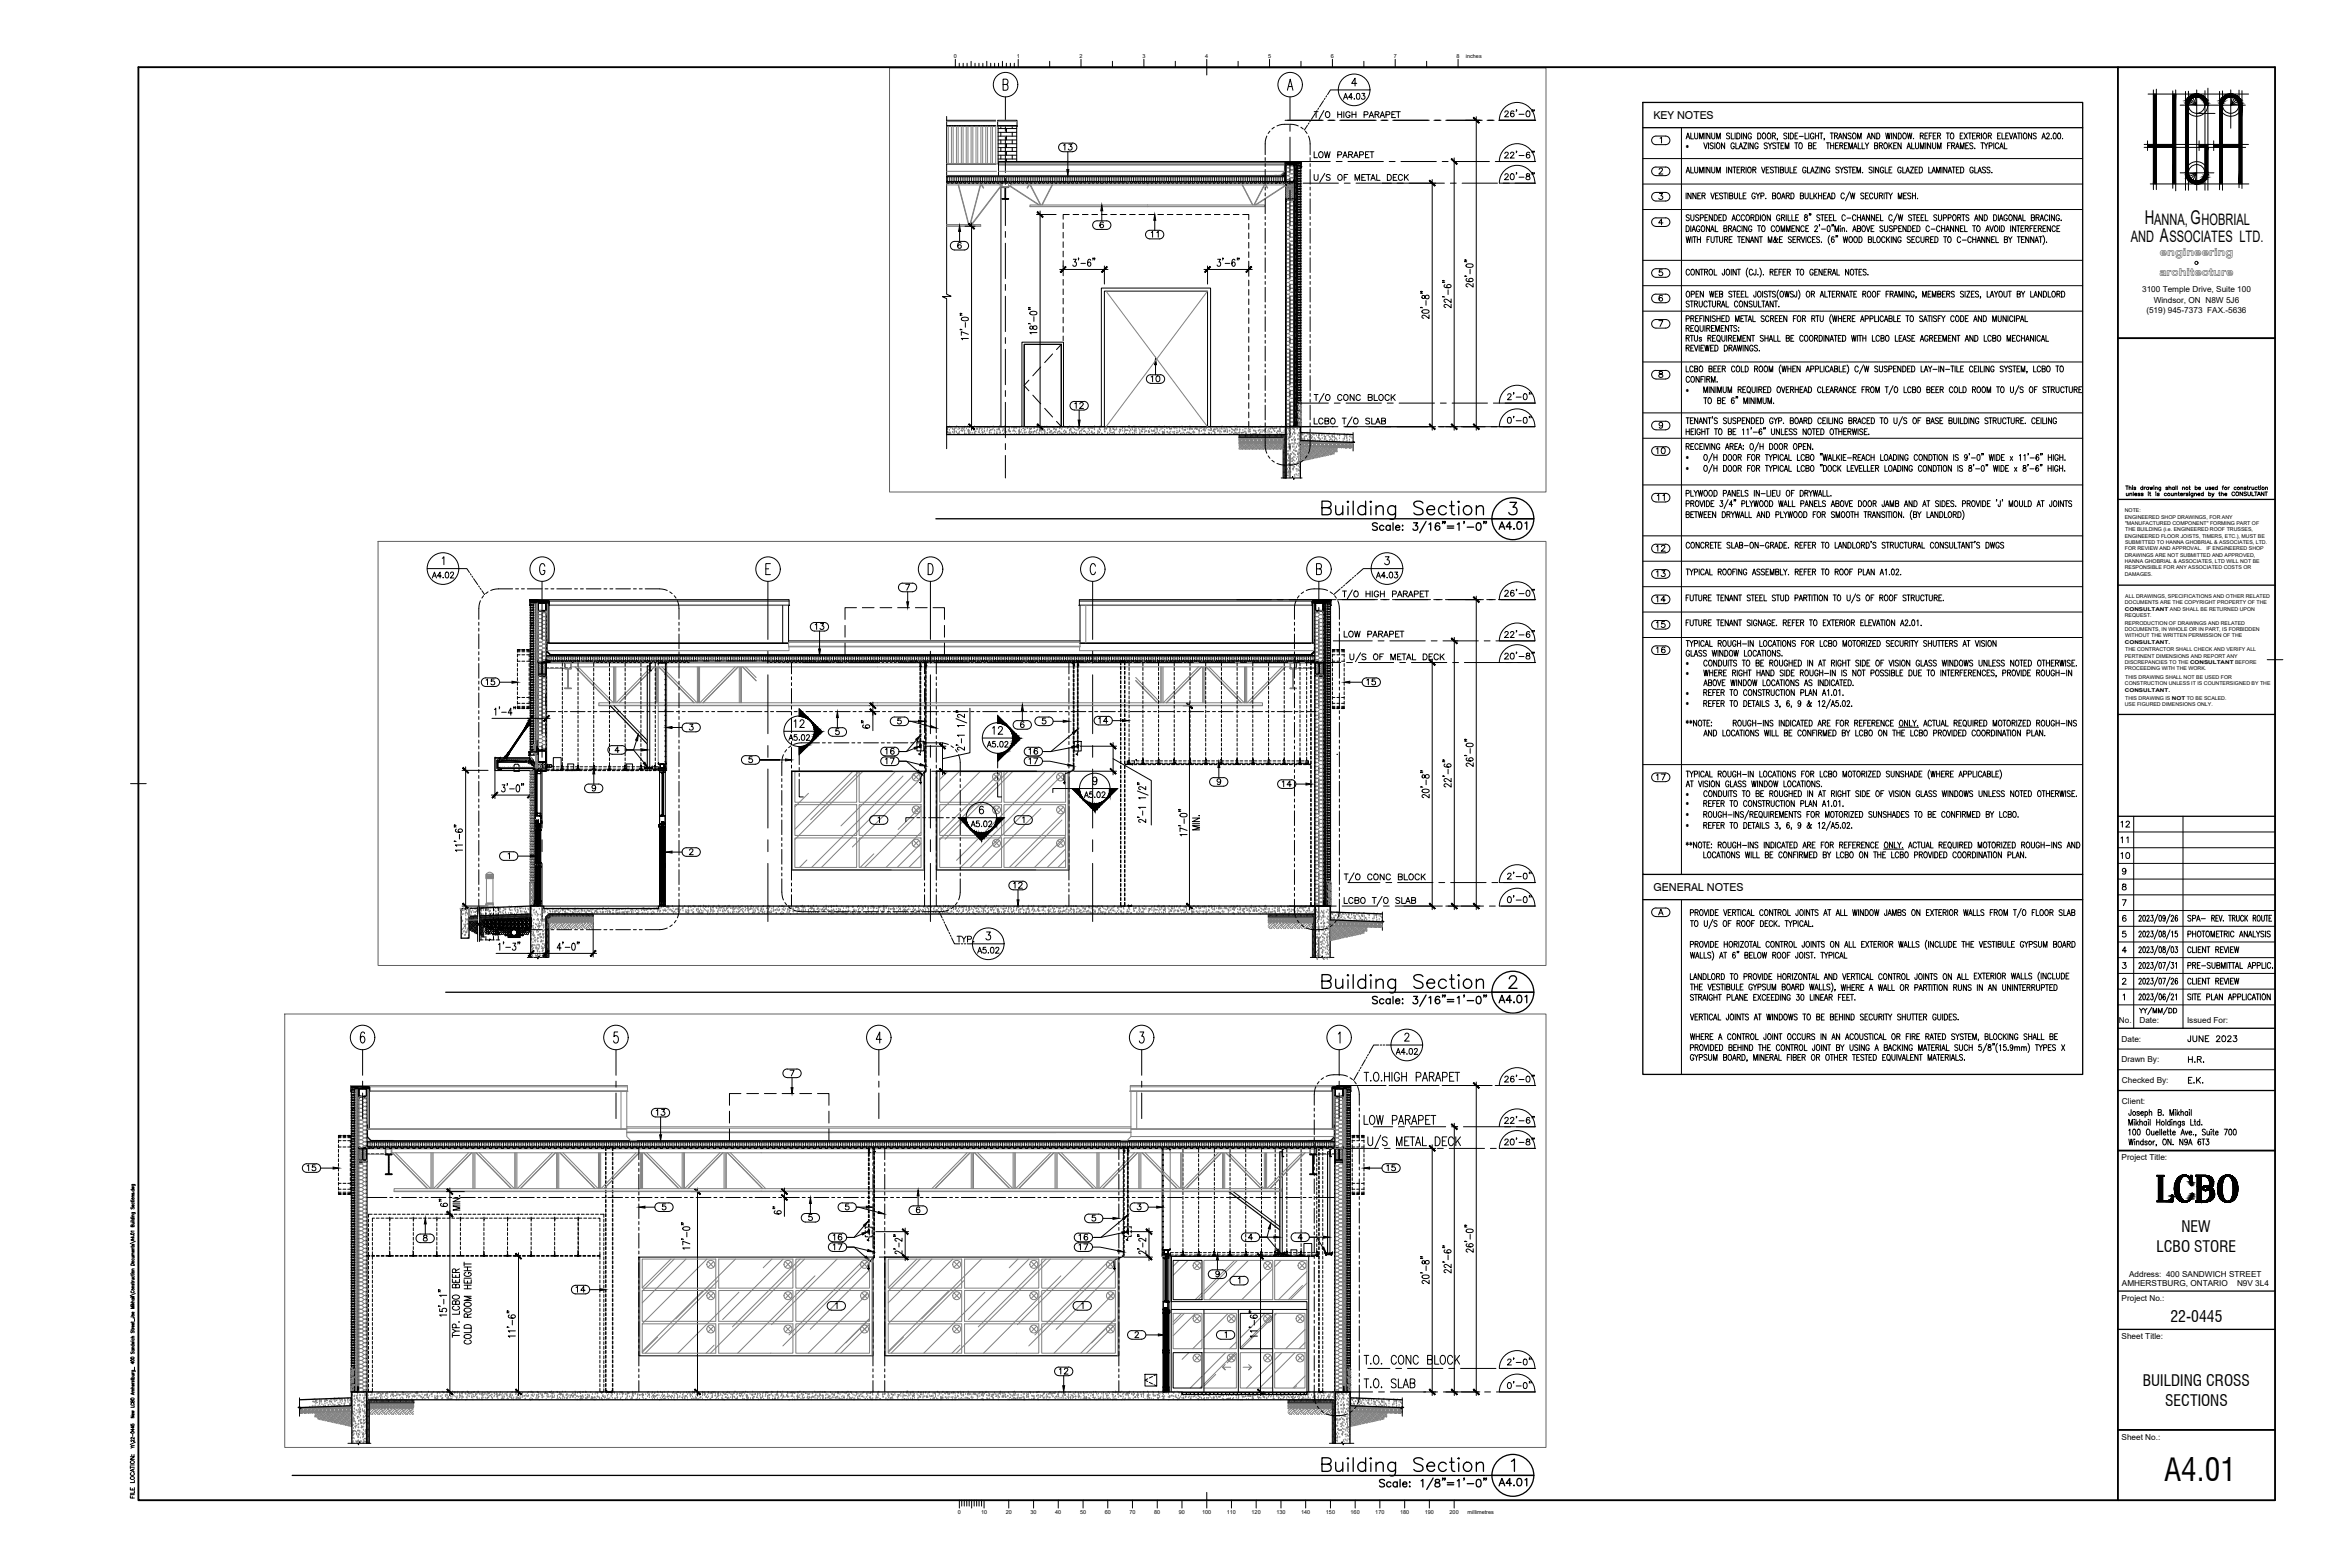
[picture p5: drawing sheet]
<svg xmlns="http://www.w3.org/2000/svg" width="914mm" height="610mm" viewBox="0 0 914 610" stroke-linecap="round" stroke-linejoin="round" font-family="sans-serif">
<defs><g id="words">
<text font-size="12.2" x="842.1" y="576.1">A4.01</text>
<g font-size="7.4">
<text x="834.6" y="87.3">H</text>
<text x="852.3" y="87.3">G</text>
<text x="840.4" y="94.3">A</text>
</g>
<text font-size="7.1" x="529.9" y="532">T.O. CONC BLOCK</text>
<g font-size="6.6">
<text x="308" y="284.3">12</text>
<text x="529.9" y="438.5">LOW PARAPET</text>
</g>
<g font-size="6.2">
<text x="584.6" y="46.6">26'-0&quot;</text>
<text x="584.6" y="62.8">22'-6&quot;</text>
<text x="584.6" y="71.3">20'-8&quot;</text>
<text x="585.6" y="156.6">2'-0&quot;</text>
<text x="582.4" y="207.1">A4.01</text>
<text x="584.6" y="233.2">26'-0&quot;</text>
<text x="584.6" y="257.5">20'-8&quot;</text>
<text x="385.2" y="286.8">12</text>
<text x="585.6" y="343.3">2'-0&quot;</text>
<text x="585.6" y="352.4">0'-0&quot;</text>
<text x="582.4" y="391.2">A4.01</text>
<text x="584.6" y="422.3">26'-0&quot;</text>
<text x="584.6" y="438.1">22'-6&quot;</text>
<text x="584.6" y="446.6">20'-8&quot;</text>
<text x="585.6" y="532.3">2'-0&quot;</text>
<text x="585.6" y="541.5">0'-0&quot;</text>
<text x="582.4" y="579.3">A4.01</text>
</g>
<g font-size="6.1">
<text x="838.2" y="87.3">ANNA,</text>
<text x="856.6" y="87.3">HOBRIAL</text>
<text x="829.1" y="94.3">AND</text>
<text x="844.2" y="94.3">SSOCIATES LTD.</text>
<text x="848.8" y="479.2">NEW</text>
<text x="839" y="487">LCBO STORE</text>
<text x="844.5" y="514.2">22-0445</text>
<text x="833.8" y="539.3">BUILDING CROSS</text>
<text x="842.5" y="547.1">SECTIONS</text>
</g>
<g font-size="5.7">
<text x="521.8" y="39.9">A4.03</text>
<text x="417.3" y="160.2">12</text>
<text x="585.6" y="165.8">0'-0&quot;</text>
<text x="643.8" y="177.8">10</text>
<text x="167.2" y="226.1">A4.02</text>
<text x="316.4" y="246.2">13</text>
<text x="584.6" y="249.1">22'-6&quot;</text>
<text x="188.4" y="267.8">15</text>
<text x="530.9" y="267.8">15</text>
<text x="343.6" y="298.4">17</text>
<text x="399.3" y="298.4">17</text>
<text x="643.8" y="304.8">17</text>
<text x="824.4" y="323.1">12</text>
<text x="824.4" y="329.1">11</text>
<text x="393.7" y="346.8">12</text>
<text x="323.5" y="483.7">16</text>
<text x="419.1" y="483.7">16</text>
<text x="323.5" y="487.5">17</text>
<text x="419.1" y="487.5">17</text>
<text x="223.3" y="504.1">14</text>
<text x="411.3" y="535.9">12</text>
</g>
<g font-size="5.3">
<text x="412.7" y="59.6">13</text>
<text x="510.5" y="62.4">LOW PARAPET</text>
<text x="447" y="93.5">11</text>
<text x="447" y="149.6">10</text>
<text x="643.8" y="195.8">11</text>
<text x="643.8" y="215.5">12</text>
<text x="643.8" y="225.4">13</text>
<text x="643.5" y="235.3">14</text>
<text x="643.8" y="245.2">15</text>
<text x="522.1" y="249.1">LOW PARAPET</text>
<text x="643.8" y="255.1">16</text>
<text x="426.5" y="282.6">14</text>
<text x="306.2" y="289.3">A5.02</text>
<text x="383.1" y="291.7">A5.02</text>
<text x="343.6" y="294.6">16</text>
<text x="399.3" y="294.6">16</text>
<text x="421.2" y="311.5">A5.02</text>
<text x="498.1" y="307.3">14</text>
<text x="377.1" y="322.8">A5.02</text>
<text x="824.4" y="335.1">10</text>
<text x="371.5" y="367.6">TYP.</text>
<text x="850.5" y="406.4">JUNE 2023</text>
<text x="542.2" y="411.3">A4.02</text>
<text x="850.5" y="414.5">H.R.</text>
<text x="850.5" y="422.6">E.K.</text>
<text x="254.4" y="435">13</text>
<text x="118.5" y="456.5">15</text>
<text x="538.7" y="456.5">15</text>
</g>
<g font-size="4.2">
<text x="643.4" y="46.2">KEY NOTES</text>
<text x="840.4" y="99.6">engineering</text>
<text x="840.3" y="107.3">architecture</text>
<text x="643.4" y="346.6">GENERAL NOTES</text>
</g>
<g font-size="3.4">
<text x="656" y="57.9">·</text>
<text x="656" y="152.8">·</text>
<text x="656" y="179.1">·</text>
<text x="656" y="183.4">·</text>
<text x="656" y="259.1">·</text>
<text x="656" y="262.9">·</text>
<text x="656" y="270.6">·</text>
<text x="656" y="274.8">·</text>
<text x="656" y="309.9">·</text>
<text x="656" y="313.7">·</text>
<text x="656" y="318">·</text>
<text x="656" y="322.3">·</text>
</g>
<g font-size="3.2">
<text x="833.5" y="113.8">3100 Temple Drive, Suite 100</text>
<text x="838" y="117.7">Windsor, ON N8W 5J6</text>
<text x="835.2" y="121.6">(519) 945-7373 FAX.-5636</text>
<text x="824.5" y="398.1">No.</text>
<text x="832.5" y="398.1">Date:</text>
<text x="851" y="398.1">Issued For:</text>
<text x="825.5" y="405.2">Date:</text>
<text x="825.5" y="413.3">Drawn By:</text>
<text x="825.7" y="421.4">Checked By:</text>
<text x="825.7" y="429.5">Client:</text>
<text x="825.5" y="451.2">Project Title:</text>
<text x="828.4" y="496.6">Address: 400 SANDWICH STREET</text>
<text x="825.6" y="500.5">AMHERSTBURG, ONTARIO</text>
<text x="870.4" y="500.5">N9V 3L4</text>
<text x="825.5" y="506.2">Project No.:</text>
<text x="825.5" y="521.1">Sheet Title:</text>
<text x="825.5" y="560.1">Sheet No.:</text>
</g>
<g font-size="2.1">
<text x="371.1" y="22.6">0</text>
<text x="395.6" y="22.6">1</text>
<text x="420" y="22.6">2</text>
<text x="444.5" y="22.6">3</text>
<text x="469" y="22.6">4</text>
<text x="493.4" y="22.6">5</text>
<text x="517.9" y="22.6">6</text>
<text x="542.3" y="22.6">7</text>
<text x="566.8" y="22.6">8</text>
<text x="570.4" y="22.6">inches</text>
<text x="372.7" y="588.9">0</text>
<text x="381.7" y="588.9">10</text>
<text x="391.3" y="588.9">20</text>
<text x="401" y="588.9">30</text>
<text x="410.6" y="588.9">40</text>
<text x="420.2" y="588.9">50</text>
<text x="429.9" y="588.9">60</text>
<text x="439.5" y="588.9">70</text>
<text x="449.1" y="588.9">80</text>
<text x="458.7" y="588.9">90</text>
<text x="467.8" y="588.9">100</text>
<text x="477.4" y="588.9">110</text>
<text x="487" y="588.9">120</text>
<text x="496.7" y="588.9">130</text>
<text x="506.3" y="588.9">140</text>
<text x="515.9" y="588.9">150</text>
<text x="525.5" y="588.9">160</text>
<text x="535.1" y="588.9">170</text>
<text x="544.8" y="588.9">180</text>
<text x="554.4" y="588.9">190</text>
<text x="564" y="588.9">200</text>
<text x="571.1" y="589">millimetres</text>
</g>
<g font-size="2">
<text x="826.8" y="199.3">NOTE:</text>
<text x="826.8" y="201.8">ENGINEERED SHOP DRAWINGS, FOR ANY</text>
<text x="826.8" y="209.2">ENGINEERED FLOOR JOISTS, TIMERS, ETC.), MUST BE</text>
<text x="826.9" y="204.2">&quot;MANUFACTURED COMPONENT&quot; FORMING PART OF</text>
<text x="826.9" y="206.7">THE BUILDING (i.e. ENGINEERED ROOF TRUSSES,</text>
<text x="826.8" y="214.1">FOR REVIEW AND APPROVAL.</text>
<text x="826.9" y="211.6">SUBMITTED TO HANNA GHOBRIAL &amp; ASSOCIATES, LTD.</text>
<text x="858.5" y="214.1">IF ENGINEERED SHOP</text>
<text x="826.8" y="216.6">DRAWINGS ARE NOT SUBMITTED AND APPROVED,</text>
<text x="826.8" y="219">HANNA GHOBRIAL &amp; ASSOCIATES, LTD WILL NOT BE</text>
<text x="826.8" y="221.5">RESPONSIBLE FOR ANY ASSOCIATED COSTS OR</text>
<text x="826.8" y="224">DAMAGES.</text>
<text x="826.9" y="232.6">ALL DRAWINGS, SPECIFICATIONS AND OTHER RELATED</text>
<text x="826.8" y="235.1">DOCUMENTS ARE THE COPYRIGHT PROPERTY OF THE</text>
<text x="826.8" y="237.6">CONSULTANT AND SHALL BE RETURNED UPON</text>
<text x="826.8" y="240.1">REQUEST.</text>
<text x="826.8" y="243">REPRODUCTION OF DRAWINGS AND RELATED</text>
<text x="826.8" y="245.4">DOCUMENTS, IN WHOLE OR IN PART, IS FORBIDDEN</text>
<text x="826.8" y="250.4">CONSULTANT.</text>
<text x="826.9" y="247.9">WITHOUT THE WRITTEN PERMISSION OF THE</text>
<text x="826.8" y="255.8">PERTINENT DIMENSIONS AND REPORT ANY</text>
<text x="826.9" y="253.3">THE CONTRACTOR SHALL CHECK AND VERIFY ALL</text>
<text x="826.8" y="258.3">DISCREPANCIES TO THE CONSULTANT BEFORE</text>
<text x="826.8" y="260.7">PROCEEDING WITH THE WORK.</text>
<text x="826.8" y="266.7">CONSTRUCTION UNLESS IT IS COUNTERSIGNED BY THE</text>
<text x="826.8" y="269.1">CONSULTANT.</text>
<text x="826.9" y="264.2">THIS DRAWING SHALL NOT BE USED FOR</text>
<text x="826.8" y="274.8">USE FIGURED DIMENSIONS ONLY.</text>
<text x="826.9" y="272.3">THIS DRAWING IS NOT TO BE SCALED.</text>
</g>
</g></defs>
<!-- layer: AHATCH -->
<g fill="none" stroke="#808080" stroke-width=".39">
<path d="M504.8 159.7v.1M504.8 159.7h1.3M506.1 159.7l-1.3 .1M504.8 165.7v.2M504.8 162.7v.1M504.8 165.7h1.3l-1.3 .2M504.8 162.7h1.3M506.1 162.7l-1.3 .2M206.3 352.2h1.3M206.3 349.2h1.3M206.3 346.2h1.3M516.4 352.2h1.3"/>
<path d="M516.4 349.2h1.3M516.4 346.2h1.3M136.7 538.2h1.3M136.7 538.2l1.3 .2v-.2M136.7 535.2h1.3zM524.1 538.2h1.3M524.1 535.2l1.3 .1zM136.7 541.2h1.3M136.7 541.2l1.3 .2v-.2M142.8 541.8h.1M142.8 542.3v.2M143.3 544.4h.1"/>
<path d="M143.3 543h.1M143.3 544.1h.1M143.5 541.8h.1M144 544.1h.1M144.3 542.9h.1M144.3 541.5h.1M144.7 544h.1M144.7 544.2h.1M144.7 541.5l-.2 .3zM144.7 542.8h.1M144.7 542.2h.1M144.9 543.9l.3-.1z"/>
<path d="M145.1 544.5h.1M145.5 543.7h.1M145.7 542.7h.1M146.1 544.2h.1M146.1 543.9l.3-.3v.3zM146.4 544.5h.1M146.6 543.8h.1M146.7 542.5h.1M146.8 542.3h.1M147.1 543.9h.1M147.4 541.8l-.1 .2zM147.7 543.3h.1"/>
<path d="M148.1 543.8h.1M148.1 544.3h.1M148.1 542.4h.1M148.1 542.7l.3-.1zM148.6 543.5h.1M148.7 542.2h.1M148.7 544.2h.1M148.8 542.3h.1M149.1 542.3h.1M149.5 543.6h.1M150 542.9h.1M150.1 544.4h.1"/>
<path d="M150.2 544.5l.3-.3v.3zM150.2 542v.3l-.2-.1zM150.4 544.2l.3-.1zM150.5 544.5h.1M150.5 543.2h.1M150.5 542.1h.1M150.6 542h.1M150.9 542.4h.1M150.9 543.8h.1M151.4 541.5l.1 .1M151.6 541.5l-.1 .1M151.9 543.3h.1"/>
<path d="M152.1 544.5h.1M152.2 542.6h.1M152.5 544.3h.1M152.5 543h.1M152.6 541.7h.1M152.9 543.2h.1M152.9 542.5h.1M152.9 542.3l-.2 .2zM153 541.8h.1M153.1 543.4h.1M153.3 544.5h.1M153.6 543l.3-.1z"/>
<path d="M153.9 541.6h.1M154.2 544.5h.1M154.3 542.9h.1M154.4 542.2h.1M154.5 544h.1M154.5 542.7h.1M154.9 542.6h.1M155.4 543h.1M155.7 542.5l-.2 .2zM155.7 544.1h.1M156 544.5h.1M156.4 543.7h.1"/>
<path d="M156.4 542.5h.1M156.7 541.8h.1M156.7 544h.1M156.8 542.6h.1M156.8 544.3h.1M156.8 541.8l.3-.1zM157 542.7h.1M157.6 542.6h.1M157.7 542.5h.1M158.2 543.8h.1M158.2 542.9l.2-.2 .1 .3zM158.4 543.4h.1"/>
<path d="M158.4 542.2h.1M159 542.8h.1M159 544h.1M159.1 543.3l.3-.1-.1 .2zM159.2 542.3h.1M159.8 542.3h.1M160.3 544.4h.1M160.3 543.2h.1M160.4 541.9h.1M160.6 543.5h.1M161 543.2l.2-.2zM161.1 542.9h.1"/>
<path d="M161.3 543.6h.1M161.5 543.4h.1M161.6 542h.1M161.9 542.1l.3-.3v.3zM162.1 541.8h.1M162.2 544.2h.1M162.3 542.9h.1M162.3 541.7h.1M162.3 542.1l.3-.1zM162.5 541.9h.1M163 543.2h.1M163.1 542.9h.1"/>
<path d="M163.5 543.2h.1M163.9 543.2l-.2 .2zM164 541.7h.1M164.2 543.9h.1M164.3 542.6h.1M164.4 544.4h.1M164.6 543.6l.2-.1zM165.1 543h.1M165.4 544.3h.1M165.4 542.9h.1M165.7 542.8h.1M165.9 542.7l.4-.3v.3z"/>
<path d="M166.2 543.7h.1M166.2 542.4h.1M166.3 542.7h.1M166.6 543.4l-.1 .3zM166.7 541.6h.1M166.8 544.1h.1M167.2 543.1h.1M167.8 542.6h.1M167.8 542.4l.3-.1zM168 542.4h.1M168.1 543.4h.1M168.1 542.1h.1"/>
<path d="M168.7 541.7h.1M169.2 543.9l.2-.2zM169.2 543.7h.1M169.2 543.2h.1M170 544.4h.1M170.1 543.3l.2-.3 .1 .4zM170.1 543.1h.1M170.1 543.9l.2-.1zM170.1 541.8h.1M170.1 543.6h.1M170.2 542.2h.1M170.2 542.1h.1"/>
<path d="M170.8 541.8h.1M171.2 542.1h.1M171.3 543.3h.1M171.6 543.4h.1M172 544.1h.1M172 542.9h.1M172.1 541.6h.1M172.1 543.9l.1 .3h-.3zM172.3 544h.1M172.4 541.7h.1M172.6 541.9h.1M172.8 541.8h.1"/>
<path d="M173.3 542.7l.3-.1-.1 .2zM173.3 543.4h.1M173.9 543.9h.1M173.9 542.6h.1M173.9 544.5h.1M174 543.1h.1M174.1 541.5h.1M174.1 541.5h.3M174.1 544l.3-.3 .1 .3zM174.4 541.5h.1M174.5 543.6h.1M174.8 544.2l-.1 .2z"/>
<path d="M174.9 541.9h.1M175 543h.1M175 541.6h.1M175.3 543.4h.1M175.4 544.4h.1M175.4 544.3h.1M175.6 544.2l.3-.1zM175.9 543.6h.1M175.9 542.3h.1M176.1 541.5h.1M176.4 542.8h.1M176.6 541.5l.1 .1"/>
<path d="M176.7 543.2h.1M176.9 542h.1M177 541.5l.1 .3h-.2zM177.4 543.5h.1M177.5 544.5h.1M177.6 544h.1M177.8 544h.1M177.9 543.3h.1M177.9 542.1h.1M178.1 541.6h.1M178.2 544.5l.3-.2v.2M178.8 543.9h.1"/>
<path d="M178.8 543l.3-.1zM178.8 542.5h.1M178.9 542.1h.1M178.9 542.8h.1M179.4 543.6h.1M179.7 544.3h.1M179.8 543.1h.1M179.8 542.3h.1M179.8 541.8l-.2 .2zM179.8 541.8h.1M179.9 543.6h.1M180.2 541.7h.1"/>
<path d="M180.2 543.7h.1M181 542.2h.1M181.1 544.5h.2M181.2 542.4h.1M181.2 542.2h.1M181.4 543.7h.1M181.7 544h.1M181.8 542.8h.1M181.8 541.5h.1M182 541.8l.2-.1zM182.1 543.2h.1M182.2 541.8h.1"/>
<path d="M182.5 542l-.1 .2zM182.6 543.4h.1M183 542.3h.1M183.4 542.1h.1M183.5 543.8h.1M183.6 543.2h.1M183.6 541.8h.1M183.7 543.8h.1M183.7 542.5h.1M184 544.5h.1M184.3 541.8h.1M184.3 543.3l.2-.1z"/>
<path d="M184.3 542.9h.1M184.6 541.7h.1M185 543h.1M185.1 542.4h.1M185.1 542.5l.2-.2v.2zM185.5 543.9h.1M185.6 543.5h.1M185.6 541.7h.1M185.7 542.3h.1M185.8 544.2h.1M185.9 541.5h.3M186.1 541.5h.1"/>
<path d="M186.2 541.5h.1M186.3 541.9h.1M186.4 544.2h.1M186.6 542.5h.1M187.1 542.5h.1M187.4 544.1h.1M187.5 542.7h.1M187.5 542.1l.2-.1zM187.6 544.5h.1M187.6 544h.1M187.6 543.2h.1M187.7 542h.1"/>
<path d="M188 543.8h.1M188 542.5l-.2 .2zM188.3 542h.1M188.4 542.6h.1M188.8 542.1h.1M188.8 543.9h.1M189.1 542.6h.1M189.5 544.3h.1M189.6 543h.1M189.6 541.7h.1M189.6 544h.1M189.8 543.6l.2-.1z"/>
<path d="M189.9 542.4h.1M190.2 541.8v.4l-.3-.1 .3-.3M190.2 543.4h.1M190.4 542.1h.1M190.8 542.7l-.2 .2zM191 541.7h.1M191.2 542.6h.1M191.3 543.6h.1M191.5 544h.1M191.5 542.7h.1M191.6 544.1h.1M192.2 543.4h.1"/>
<path d="M192.3 542.1h.1M192.4 542.2h.1M192.4 543.1h.1M193 542.3h.3zM193.2 542.7h.1M193.3 542h.1M193.4 543.7h.1M193.5 542.5h.1M193.5 543l-.2 .2zM193.7 543.3h.1M193.7 544.2h.1M194.3 542.4l.1 .4h-.4z"/>
<path d="M194.5 542.3h.1M194.7 541.8h.1M194.7 542.7h.1M195.1 544.5h.1M195.2 543.9l.3-.1v.2zM195.3 542.8h.1M195.4 543.4h.1M195.5 542.2h.1M195.7 544.3h.1M196 544.3h.1M196.1 542.9h.1M196.3 543.2l-.3 .2z"/>
<path d="M196.5 542.4h.1M196.9 542.3h.1M197.1 542.8h.1M197.3 544.5h.1M197.3 543.2h.1M197.3 542.9h.1M197.4 541.9h.1M197.5 544.1h.1M197.8 544.4h.1M198.4 543.1v.3h-.3zM198.5 542.7l.2-.1v.2zM198.5 542.6h.1"/>
<path d="M198.5 542.5h.1M199 543.4l-.2 .3zM199 544.2h.1M199.1 541.9h.1M199.3 544.2h.1M199.3 542.9h.1M199.3 541.7h.1M199.3 543h.1M199.8 544.5h.1M199.9 543.8h.1M200.6 542.6h.1M200.7 544.2l.3-.1z"/>
<path d="M200.9 543.7h.1M200.9 542.3h.1M201.2 543.8h.1M201.3 543.9h.1M201.3 542.6h.1M201.4 543.1h.1M201.4 541.5h.1M201.7 543.7l-.2 .2zM201.8 541.5l.1 .1M201.8 542.2h.1M202.3 543.5h.1M202.4 543.7l.1 .4-.4-.1z"/>
<path d="M202.6 542.6h.1M203.2 543.7h.1M203.2 542.4h.1M203.3 542h.1M203.4 543.2h.1M203.5 543.4h.1M204 543l.2-.1zM204.3 544.3h.1M204.5 544l-.2 .2zM204.6 542.7h.1M204.7 543.2h.1M205.1 543.4h.1"/>
<path d="M205.2 542.1h.1M205.4 543.2h.1M205.7 543.1h.1M205.7 541.7h.1M206.1 544.4h.1M206.5 544.5h-.3l.3-.2v.2M206.5 541.5h.2M206.5 541.5h.1M206.6 543.9h.1M206.7 541.5h.1M206.7 542.8h.1M207 544.4l.2-.2 .1 .2z"/>
<path d="M207.1 544.4h.1M207.1 543.1h.1M207.1 541.8h.1M207.1 542.9h.1M207.2 541.8l.2-.2zM207.5 543.3h.1M207.9 542.7h.1M208.5 544.1h.1M208.7 542.9h.1M208.8 543.5h.1M209 544.2h.1M209 542.9h.1"/>
<path d="M209.1 541.6h.1M209.2 541.8l.2-.3 .1 .3zM209.5 544h.1M209.5 543.3l.2-.1zM209.6 542.6h.1M209.6 543.4h.1M209.8 544.5h.2M210.1 542.3h.1M210.5 542.4h.1M210.8 543h.1M210.9 543.7h.1M211 543.9h.1"/>
<path d="M211 542.6h.1M211 543.1h.1M211.6 543.5h.1M211.9 542.3h.1M212 542l.2-.2zM212.3 541.9h.1M212.5 544.5h.1M212.6 542.1l.3-.1zM212.8 543.1h.1M212.9 543.6h.1M213 542.3h.1M213.3 542.7h.1"/>
<path d="M213.4 543.4h.1M213.6 543.6h.1M214 541.5l-.1 .1M214.2 541.5l-.3 .1M214.3 543.3h.1M214.3 541.9h.1M214.6 541.5h.1M214.7 544.1h.1M214.8 543.2h.1M214.9 543.4h.1M214.9 542l-.2 .3zM214.9 542.1h.1"/>
<path d="M214.9 543.6l.3-.1zM215.3 541.8h.1M215.5 542.3h.1M215.6 543.7h.1M215.7 543.1h.1M216.7 541.6h.1M216.8 544.3h.1M216.9 543.1h.1M216.9 541.8h.1M216.9 543.2h.1M217 543.7h.1M217.2 544.3h.1"/>
<path d="M217.6 542.3l-.1 .2zM217.7 543.7h.1M217.7 542h.1M218.1 544.2h.1M218.1 542.8h.1M218.1 542.3h.3zM218.3 541.9v.4l-.3-.1zM218.8 544.1h.1M218.8 542.8h.1M218.9 541.5h.1M218.9 543.3h.1M219.1 542.7h.1"/>
<path d="M219.2 543.3h.1M219.5 544h.1M219.8 543.8h.1M220 541.6h.1M220.4 542.5l-.2 .2zM220.4 543.9l.3-.1-.1 .2zM220.6 542.5h.1M220.7 543.8h.1M220.7 542.6h.1M221 543.4h.1M221.4 542.9h.1M221.8 543.9h.1"/>
<path d="M222 543.7h.1M222.3 542.5l.1 .4-.4-.1zM222.7 543.5h.1M222.7 542.3h.1M222.9 543.5h.1M223 542.2h.1M223 543.5h.1M223.1 542.7l.1 .3h-.3zM223.6 542.6h.1M223.6 542.6h.3zM223.8 541.5h.1M223.8 544h.1"/>
<path d="M223.9 542.1h.1M224.4 543.4h.1M224.6 544.5h.1M224.7 543.3h.1M224.7 542h.1M225 543.6h.1M225.4 541.8h.1M225.7 544.5h.1M225.8 544.5h.1M225.8 541.6h.1M225.8 544.1h.1M225.8 543l-.1 .2z"/>
<path d="M225.9 542.2h.1M225.9 544.2l.3-.1zM226.4 543.2v.3l-.3-.1zM226.5 544.3h.1M226.6 543h.1M226.6 541.8h.1M226.7 544.4h.1M226.8 543h.1M227 541.5h.1M227.1 543.7h.1M227.1 541.5h-.1M227.8 542.9h.1"/>
<path d="M227.8 541.5h.1M227.8 541.7h.1M227.9 544.2h.1M228 544h.1M228.1 541.8h.1M228.2 544.2h.1M228.5 544h.1M228.6 542.7h.1M228.6 543.2l-.2 .2zM229.2 543.7h.1M229.2 543l.2-.1zM229.2 542.7h.1"/>
<path d="M229.9 541.8h.1M230 544.3h.1M230.2 543.7h.1M230.2 544.1l.3-.3v.4zM230.5 543.7h.1M230.5 542.5h.1M230.6 543.9h.1M231.1 544.5h.1M231.2 543.8h.1M231.4 543.4v.3h-.3zM231.5 544.5h.1M231.6 543.8h.1"/>
<path d="M231.6 542.4h.1M231.9 541.9h.1M232 544.3h.1M232.3 541.8l.3-.2-.1 .3zM232.4 543.5h.1M232.4 543.3h.1M232.5 542.2h.1M232.6 542.3h.1M233 543.6h.1M233.2 543.9h.1M233.3 544.1h.1M234 542h.1"/>
<path d="M234 542.1h.1M234 544.4h.1M234.1 543.7v.3l-.2-.1zM234.4 544.5h.1M234.4 543.2h.1M234.4 541.9h.1M234.4 544.5h.2M234.6 542.9h.1M234.6 543.3l.3-.1-.1 .2zM235.2 544h.1M235.4 543.3h.1M235.5 543.7h.1"/>
<path d="M236 542.1h.1M236.1 544.5h.1M236.3 544.2h.1M236.3 542.9h.1M236.4 541.7h.1M236.4 543.2h.1M236.4 541.8h.1M236.8 544.5h.1M236.8 544l-.2 .2zM236.9 542.5h.1M237.3 544.1h.1M237.4 541.6h.1"/>
<path d="M237.8 543.4h.1M237.8 542.9h.1M237.8 542.1l.3-.2-.1 .3zM238 542.1h.1M238.3 544h.1M238.3 542.7h.1M238.8 541.5h.3M238.8 541.5h.1M239.1 541.5h.1M239.1 542.1h.1M239.2 544.2h.1M239.4 544.2h.1"/>
<path d="M239.6 544.2l-.2 .2zM240 543h.1M240.1 542.2h.1M240.1 543.6l.3-.1zM240.2 543.7h.1M240.2 544h.1M240.2 542.6h.1M240.3 542.4h.1M241.2 542.5h.1M241.3 541.8h.1M241.4 544.3h.1M241.5 544.3h.1"/>
<path d="M241.6 543.8h.1M241.8 541.5l-.2 .3zM242.1 541.5l.2 .2-.1-.2M242.1 542.3h.1M242.2 543.4h.1M242.2 544.5h.1M242.2 542.1h.1M242.2 542.6h.1M242.7 542.3h.1M243.3 542.3h.3zM243.4 544.3h.1M243.7 544h.1"/>
<path d="M244.1 544.5h.1M244.1 543.5h.1M244.1 543.2h.1M244.1 542.4h.1M244.2 541.9h.1M244.5 542.2h.1M244.5 541.8l-.2 .2zM245 543.4h.1M245.1 542h.1M245.4 544.4h.1M245.6 543.9l.3-.1zM245.9 543.6h.1"/>
<path d="M246 541.9h.1M246 542.3l.3-.3v.3zM246 544.2h.1M246.1 542.9h.1M246.1 541.6h.1M246.2 542.5h.1M246.5 543.2h.1M246.7 541.8h.1M247.3 542v.3h-.2zM247.4 541.7h.1M247.5 544.5h.1M247.9 544.4h.1"/>
<path d="M248 543.9h.1M248.1 542.6h.1M248.2 543.2h.1M248.2 542.6h.1M248.8 544.3h.1M248.8 542.6h.3zM248.9 542.9h.1M249.8 542.8h.1M249.9 543.7h.1M250 542.4h.1M250 542.3l-.2 .2zM250.3 544.1h.1"/>
<path d="M250.3 542.6h.1M250.4 542.8h.1M250.4 542.6v.3h-.3zM251.1 544.2l.3-.1-.1 .2zM251.2 542.6h.1M251.9 543.4h.1M252 542.1h.1M252.1 541.5h.1M252.2 541.5h.1M252.3 542.7h.1M252.6 542.4h.1M252.7 543.7h.1"/>
<path d="M252.7 542.5l-.1 .2zM253.6 543.6h.1M253.7 542.3h.1M253.8 544.4h.1M253.9 543.1h.1M253.9 541.8h.1M254.2 543.5l.3-.3v.4zM254.3 542.9h.3l-.1 .2zM254.3 542.8h.1M254.6 542.1h.1M254.7 544.3h.1M254.8 542.1h.1"/>
<path d="M255.1 543.4h.1M255.5 542.7v.3h-.2zM255.8 544.1h.1M255.8 542.9h.1M255.9 541.6h.1M256.1 541.9h.1M256.4 542.9h.1M256.7 544.5h.1M256.9 543.9h.1M257 541.6h.1M257.4 544.5h.1M257.5 543.1h.1"/>
<path d="M257.5 541.7l.3-.1zM257.8 543.8h.1M257.8 542.6h.1M258 543.2l.2-.2 .1 .2zM258.4 543h.1M258.5 541.6h.1M258.5 543.9l.1 .3h-.4zM258.9 544.3h.1M259.1 543.5h.1M259.7 543.6h.1M259.8 542.3h.1M259.8 543.3l.3-.1z"/>
<path d="M259.9 542.8h.1M260 541.6h.1M260.1 544.4h.1M260.5 543.1h.1M260.9 543.2l-.1 .2zM261.3 544h.1M261.4 543.2h.1M261.7 543.3h.1M261.7 542.1h.1M262 541.7h.1M262.3 543.9h.1M262.3 544h.1"/>
<path d="M262.3 542.5h.1M262.5 543.2h.1M262.6 544.5h.1M263 542.1l.3-.2zM263.3 542.3h.1M263.6 544.3h.1M263.6 542.8h.1M263.7 543h.1M263.7 541.8h.1M263.7 543.7h.1M263.7 543.4l-.2 .3zM264.1 541.8h.1"/>
<path d="M264.5 543.6h.1M264.5 543.3h.1M264.7 542.2h.1M265.3 543.6l.3-.1zM265.6 544h.1M265.6 542.8h.1M265.8 542.4h.1M266.1 543.4h.1M266.1 541.8h.1M266.2 543.9l.2-.2 .1 .3zM266.6 543.4h.1M266.7 543.2h.1"/>
<path d="M267.1 543.2h.1M267.1 541.8h.1M267.5 543.8h.1M267.5 542.5h.1M267.5 544.5h.1M268.1 542h.1M268.1 541.7h.1M268.1 541.9h.1M268.5 543h.1M268.5 542.3l.3-.1zM268.6 543.4h.1M268.9 542.9h.1"/>
<path d="M269.2 544l-.2 .2zM269.5 543.5h.1M269.5 542.2h.1M269.5 541.5h.1M269.9 544.2h.1M270.2 541.5l-.2 .2 .3 .1v-.3M270.2 542h.1M270.3 541.6h.1M270.4 544.2h.1M270.7 543.5h.1M270.8 543.9l.3-.1zM270.9 544.1h.1"/>
<path d="M270.9 542.7h.1M271.2 542.5h.1M271.2 541.5h.2M271.2 541.5h.1M271.4 544.5h.1M271.4 543.2h.1M271.4 541.6h.1M271.5 542h.1M271.9 542.6h.1M271.9 544.2l-.2 .2zM272.2 542.1h.1M272.3 543.9h.1"/>
<path d="M272.6 543.8h.1M272.7 543.6h.1M273.3 544.3h.1M273.3 543h.1M273.3 542.4h.1M273.4 541.7h.1M273.4 542.1h.1M273.5 541.7h.1M274 542.6h.3zM274 542.3l.3-.2 .1 .3zM274.1 541.5l.1 .3h-.3zM274.3 542.2h.1"/>
<path d="M274.5 544.5h.2M274.7 543.6h.1M274.7 543.7h.1M274.9 543.4h.1M275.3 544h.1M275.3 542.7h.1M275.5 541.8h.1M275.6 541.7h.1M275.7 543.5h.1M275.8 542.1h.1M276.3 544.2l.2-.1zM276.3 542.3h.1"/>
<path d="M276.7 542h.1M276.8 543.8h.1M276.9 541.8l-.2 .2zM277.1 543h.1M277.2 543.3h.1M277.2 543.7h.1M277.3 542.4h.1M277.3 541.5h.1M277.4 541.5h.1M277.5 541.8h.1M278.2 541.8h.1M278.3 542.3h.1"/>
<path d="M278.4 542.7l.1 .3h-.4zM278.6 544.5h.1M278.8 543.9h.1M279.2 543.4h.1M279.2 542.2h.1M279.3 542.6h.1M279.5 542.9h.2zM279.5 544.3h.1M279.6 543h.1M279.6 541.9h.1M279.6 542l-.2 .3zM280.4 542.4h.1"/>
<path d="M280.5 542.9h.1M280.9 544h.1M281 544.2h.1M281.1 544.5h.1M281.2 543.2h.1M281.2 541.9h.1M281.4 544.5h.1M281.6 542.3h.1M281.6 542h.1M281.9 544.5h.1M282 542.6h.1M282.2 542.5l.2-.2v.2z"/>
<path d="M282.4 542.5h.1M282.5 543.3v.4l-.3-.1zM282.7 541.7l.3-.1zM282.9 544h.1M283.1 544.2h.1M283.1 542.9h.1M283.2 541.6h.1M283.4 543.8h.1M283.6 544.2h.1M283.7 542.1h.1M283.8 541.9h.1M284.3 543.7h.1"/>
<path d="M284.4 542.3h.1M284.5 542.6h.1M284.9 544.1h.1M285 543.3l.2-.1zM285 543.9h.1M285.1 542.6h.1M285.1 542.5l-.2 .2zM285.3 542.2h.1M285.7 542.2h.1M285.8 543.5h.1M285.9 543.8h.1M286 541.5h.1"/>
<path d="M286.5 542.7h.1M286.6 543.9v.4h-.3zM286.8 542h.1M287 543.7h.1M287 544.2h.1M287.1 542.4h.1M287.7 542.3h.1M287.8 542.7l-.1 .3zM288.1 543.4h.1M288.2 542l.3-.1zM288.2 543.2h.1M288.5 542.8h.1"/>
<path d="M289 543.4h.1M289 542.1h.1M289 544.3h.1M289.1 543.1h.1M289.2 541.7h.1M289.6 544.4h.1M289.8 542.3h.1M290.2 541.6h.1M290.3 543h.1M290.4 543.6l.3-.2v.3zM290.6 542.9h.1M290.6 543l-.2 .2z"/>
<path d="M290.7 544.5h.1M290.8 544.4h.1M290.9 543.1h.1M291 541.8h.1M291.1 544.4h.1M291.2 543.9h.1M291.8 542.4h.1M292 544.1h.1M292.5 542.6h.1M292.7 542.9h.1M292.8 544.1h.1M292.9 542.9h.1"/>
<path d="M292.9 541.6h.1M292.9 544h.1M293 542.6h.1M293.1 544.5h.1M293.1 543.4l.2-.2zM293.5 543.5h.1M293.7 542.3l.3-.1-.1 .3zM293.9 542.5h.1M294 542.4h.1M294.4 543.7h.1M294.7 543h.1M294.8 542.3h.1"/>
<path d="M294.8 543.8h.1M294.9 542.6h.1M295.1 544.5h.1M295.4 542.3h.1M295.7 543.1h.1M295.9 542.6h.1M296 543.9l.2-.1zM296 543.4l-.1 .3zM296.7 543.6h.1M296.7 543.1h.1M296.8 542.3h.1M296.8 543.4h.1"/>
<path d="M297 541.9h.1M297.1 544.4h.1M297.8 543.3h.1M297.8 541.9h.1M297.9 542.7h.1M298.3 541.5l-.3 .3h.3v-.3M298.7 543.3h.1M298.7 542.1h.1M298.7 543.2h.1M298.8 541.8h.1M298.8 543.7l-.2 .2zM299.2 542.6l.2-.1z"/>
<path d="M299.2 543.1h.1M299.4 544h.1M300 542.8h.1M300.1 542.3h.1M300.2 541.6h.1M300.6 544.3h.1M300.7 543.1h.1M300.7 544.3h.1M300.7 541.8h.1M300.8 543.3h.1M301.5 544.2l.2-.1zM301.5 544l-.1 .2z"/>
<path d="M301.6 544.2h.1M301.6 543.7h.1M301.6 542.8h.1M302 542.9h.1M302.4 542h.1M302.4 542.1v.4l-.3-.1zM302.5 541.5h.1M302.6 544.1h.1M302.6 542.8h.1M302.6 542.7h.1M302.6 541.5h.1M302.9 543.4h.1"/>
<path d="M303 544h.1M303.6 541.5h.2M303.6 541.5h.1M303.8 541.5h.1M303.8 543.3h.1M304 542.5h.1M304.1 542.9h.1M304.3 544.2v.2h-.2zM304.5 543.8h.1M304.6 542.5h.1M304.6 541.6h.1M304.7 542.9h.2z"/>
<path d="M304.9 543.5h.1M305.4 543.7h.1M306.1 542.9h.1M306.1 543.1h.1M306.3 541.8l.2-.3v.3zM306.4 543.5h.1M306.5 542.2h.1M306.5 542.7v.4h-.3zM306.5 543.5h.1M306.5 542.3h.1M306.9 543.6h.1M307 544.5l.2-.1z"/>
<path d="M307 544.4l-.1 .1M307 544.4v.1M307.4 542.1h.1M307.8 543.4h.1M307.8 541.7l.3-.1zM308.1 543.2h.1M308.3 542.5h.1M308.4 544.5h.1M308.4 543.3h.1M308.5 542h.1M308.9 541.8h.1M308.9 543.7h.1"/>
<path d="M309 542l.2-.2 .1 .3zM309.2 544.5h.1M310.1 543.2h.3zM310.2 543.2h.1M310.2 544.4h.1M310.3 543h.1M310.3 544.3h.1M310.3 544.4h.1M310.4 543h.1M310.5 541.7h.1M310.5 542.1h.1M310.5 543.4l.1 .3h-.4z"/>
<path d="M311 543.7h.1M311.2 542.9h.1M311.3 541.5h.1M311.7 544.3h.1M312 542.1l-.2 .2zM312.2 543.3h.1M312.3 544h.1M312.4 542.7h.1M312.6 544h.1M312.7 542.7h.1M312.8 541.8h.1M313 543.8h.1"/>
<path d="M313.4 542l.2-.1zM314.1 543.9h.1M314.2 543.7h.1M314.3 542.5h.1M314.3 543.4h.1M314.3 544.3l.3-.3 .1 .4zM314.7 542.3l-.2 .2zM314.8 543.7h.1M315 543.8h.1M315.1 542.4h.1M315.1 543.9h.1M315.6 543.6l.3-.2-.1 .3z"/>
<path d="M315.7 544.5h.1M316 542.3h.1M316.2 543.4h.1M316.3 542.2h.1M316.3 543.5h.1M316.5 543.6h.1M317 541.5h.1M317 543.3h.1M317.1 544h.1M317.2 542.7l.3-.2v.3zM317.5 542.1h.1M318 544.1h.1"/>
<path d="M318.1 544.5h.1M318.2 543.2h.1M318.3 541.9h.1M318.3 543.6h.1M318.9 542.3l.2-.1zM318.9 543.3h.1M319.1 541.6h.1M319.2 544.1h.1M319.3 542.9h.1M319.8 543.2h.1M319.9 541.8h.1M320 543l.2-.2z"/>
<path d="M320.1 544.2h.1M320.1 542.9h.1M320.2 541.7h.1M320.2 543.7h.1M320.3 544.5h.1M320.4 543.7h.1M320.8 541.7h.1M321.1 541.7h.1M321.1 543.9l.3-.2zM321.2 544.2h.1M321.3 543h.1M321.5 542.5h.1"/>
<path d="M322.1 543.9h.1M322.1 542.6h.1M322.4 543.7h.1M322.4 543.4h.1M322.7 544.2h.1M322.9 543l-.2 .2zM323.2 541.8h.1M323.2 544.3h.1M323.7 544h.1M323.7 542.6h.1M323.7 542.1h.1M324 543.7h.1"/>
<path d="M324.1 542.4h.1M324.4 542.6l.2-.1zM324.5 543.8h.1M324.7 542.5h.1M324.7 543h.1M325.1 543.8h.1M325.2 541.9h.1M325.3 544.3h.1M325.7 543.2l-.2 .2zM326 543.4h.1M326 541.8h.1M326 542.1h.1"/>
<path d="M326.1 541.8l.2-.3 .1 .4zM326.1 542.3h.1M326.1 544.3h.1M326.5 543.9h.1M326.6 544.2l.3-.1zM326.9 542.6h.1M327.2 542h.1M327.3 544.4h.1M327.5 543.5h.1M327.7 541.5h.1M327.9 544.4h.1M328 543.2h.1"/>
<path d="M328 541.8h.1M328.2 543.7l.2-.2zM328.3 543.9h.1M328.5 543.4h.1M328.5 542h.1M328.5 544h.1M329.1 542.2h.1M329.3 542.1h.1M329.4 544.5h.1M329.5 541.9h.1M329.8 542.9l.3-.1-.1 .3zM329.9 544.1h.1"/>
<path d="M329.9 542.9h.1M329.9 543.2h.1M329.9 541.6h.1M330.1 542.5l.3-.3 .1 .4zM330.5 543.5h.1M330.6 544.1h.1M330.9 541.7h.1M331.1 543.7l.1 .3-.2-.1zM331.3 544.4h.1M331.3 542.1h.1M331.3 541.8h.1M331.8 543.9h.1"/>
<path d="M331.9 542.6h.1M332.1 544.5l.3-.1zM332.3 544.3h.1M332.3 542.9h.1M332.6 544.2h.1M332.8 543.2h.1M333 541.7l.3-.1-.1 .2zM333.3 542.8h.1M333.4 542.2h.1M333.8 543.6h.1M333.8 544.1h.1M333.8 542.3h.1"/>
<path d="M333.9 544l-.2 .2zM334.2 543.1l.3-.3v.4zM334.6 544.3h.1M334.7 542.6h.1M335 542.8h.1M335.3 543.2h.3zM335.4 542.3h.1M335.7 543.3h.1M335.8 542.1h.1M336 541.5h.1M336.1 541.5h.1M336.2 543.7h.1"/>
<path d="M336.6 544.2l-.1 .2zM336.7 544.3h.1M337.1 543.6h.1M337.1 542.3h.1M337.2 542.4h.1M337.4 542.4h.1M337.6 544.4h.1M337.7 543.1h.1M337.7 541.8h.1M338.1 542.1h.1M338.3 543.7l.3-.3v.4zM338.5 543.4h.1"/>
<path d="M338.5 542l.3-.1zM338.8 544.4h.1M338.8 541.5l-.1 .3zM339.3 544.5h.1M339.3 544.3h.1M339.5 542.5h.1M339.5 542h.1M339.6 541.9h.1M339.6 544.1h.1M339.6 542.8h.1M339.7 541.5h.1M340.8 544.5h.1"/>
<path d="M340.8 543.5l.3-.1zM340.9 544.5h.1M341 543.1h.1M341.5 542.6h.1M341.5 543.9h.1M341.6 543.8h.1M341.6 541.8l-.2 .2zM341.6 542.5h.1M341.7 541.6h.1M341.9 543h.1M342 541.6h.1M342.3 544.3h.1"/>
<path d="M342.6 544.1l.1 .3h-.4zM343.4 542.8h.1M343.5 543.6h.1M343.5 542.3h.1M343.6 542.6h.1M343.8 543.5h.1M344 542.3l.3-.1zM344.3 542.1l-.2 .2zM344.7 544.4h.1M344.8 544h.1M345.4 544.5h.1M345.5 543.3h.1"/>
<path d="M345.5 542h.1M345.6 542.7h.1M345.7 543.9h.1M345.8 542.5h.1M346 543.2h.1M346.3 543.9l.3-.2-.1 .3zM346.8 542.3h.1M346.9 544h.1M347 542.3l-.1 .2zM347.2 543.7h.1M347.4 544.3h.1M347.4 543h.1"/>
<path d="M347.5 541.7h.1M347.6 542.8h.1M348.2 542.2h.1M348.2 542.8h.1M349.1 543.6h.1M349.3 544h.1M349.4 542.8h.1M349.5 542.6l.3-.1zM349.6 543.4h.1M349.7 542.9h.1M349.8 542.5l-.2 .2zM350.5 542.4h.1"/>
<path d="M350.6 543.2h.1M350.6 541.8h.1M351 544.5h.1M351.3 543.7h.1M351.4 542.5h.1M351.4 543.2h.1M351.5 541.7h.1M351.7 543h.1M351.8 544.2l.2-.2v.3zM352 543.1h.1M352.6 542.8l-.2 .2zM352.7 542h.1"/>
<path d="M352.8 544.5h.1M352.9 541.5h.1M353 541.5h.1M353.3 543.5h.1M353.3 541.5h.1M353.3 542.2h.1M353.4 544.3h.1M353.6 542.8h.1M353.8 543.1h.1M354.1 541.9l.3-.3v.4zM354.4 544.1h.1M354.4 542.7h.1"/>
<path d="M354.9 541.6h.1M355 542.9l.3-.1zM355 544.2h.1M355.1 543.2l.2-.2v.2zM355.2 544.5h.1M355.2 543.2h.1M355.3 542h.1M355.3 541.6h.1M355.4 542.6h.1M355.8 543.9h.1M355.8 543.2h.1M355.8 542.4h.1"/>
<path d="M356.8 542.4h.1M357.1 544.2h.1M357.2 542.9h.1M357.3 541.7h.1M357.3 543.8h.1M357.4 541.7h.1M357.4 544.5h.1M357.8 543.2h.1M358 543.2l-.2 .2zM358.1 542.1h.1M358.1 542.6l.3-.3 .1 .3zM358.2 543.6h.1"/>
<path d="M358.2 541.7l.3-.1zM359.1 544h.1M359.2 542.7h.1M359.2 543.5h.1M359.2 542.1h.1M359.4 541.8h.1M359.5 543.4h.1M359.9 543.3h.1M360.2 542h.1M360.3 541.7h.1M360.5 543.2l.3-.1zM360.6 543.3h.1"/>
<path d="M360.8 543.5l-.2 .2zM361 543.7h.1M361.1 542.4h.1M361.4 541.9h.1M361.6 541.8h.1M361.7 543h.1M361.9 543.4h.1M362 544.5h.1M362.2 543.2l.3-.3 .1 .3zM363 543.4h.1M363 544.3h.1M363.1 542.1h.1"/>
<path d="M363.1 543h.1M363.3 543.9l.2-.2 .1 .3zM363.5 542h.1M363.7 542l.3-.1zM364 542.9h.1M364 543.5h.1M364 542.6h.1M364.4 544.2h.1M364.7 541.6h.1M364.9 544.4h.1M365 543.2h.1M365 541.9h.1"/>
<path d="M365.5 542.6h.1M365.5 542.1h.1M366 543.5l.3-.1zM366 543.6h.1M366.1 544.5h.1M366.1 544.2l.2-.2v.2zM366.2 542.3h.1M366.3 543.8l.3-.3v.4zM366.8 541.7h.1M366.9 544.2h.1M366.9 543.8h.1M366.9 542.9h.1"/>
<path d="M366.9 541.6h.1M367.6 542.2h.1M367.8 543.7h.1M367.9 542.3h.1M368 543.7h.1M368.3 544.2h.1M368.3 541.5h.2M368.3 541.5h.1M368.4 541.9h.1M368.5 541.5h.1M368.8 542.2h.1M368.8 541.8h.1"/>
<path d="M368.9 543.9h.1M368.9 542.6h.1M369 544.2l-.2 .2zM369.2 542.3l.3-.1zM369.3 543.5h.1M369.6 542.3h.1M370.1 543.7h.1M370.2 542h.1M370.4 544.5l.3-.3v.3zM370.5 543.8h.1M370.8 543.6h.1M370.8 542.3h.1"/>
<path d="M370.8 541.8h.1M371.2 541.5l.1 .3h-.3zM371.5 543.8l.2-.1zM371.6 544.5h.2M371.6 542.3h.1M371.7 543.2h.1M372.1 543.9h.1M372.6 543.1h.1M372.7 541.7h.1M372.7 543.4h.1M372.8 542.1h.1M372.9 541.9h.1"/>
<path d="M373.1 544.4h.1M373.6 541.6h.1M373.6 544.2h.1M373.7 542.4h.1M373.9 541.8l-.1 .2zM374.1 542.9h.1M374.1 544h.1M374.7 544.4h.1M374.7 542.6l.2-.1zM374.7 543.1h.1M374.8 541.8h.1M374.9 542h.1"/>
<path d="M374.9 543h.1M375.5 544.1h.1M375.7 542.5h.1M375.9 543.8h.1M376.2 544h.1M376.4 544h.1M376.5 542.6h.1M376.6 544.1h.1M376.7 542.8h.1M376.7 542.1l-.2 .2zM376.7 541.5h.1M377 542.1h.1"/>
<path d="M377 544.2l.2-.2zM377.2 542.6h.1M377.4 542.4h.1M377.8 542.6h.1M377.9 543.7h.1M378.1 543.4h.1M378.2 544.1h.1M378.6 543.8h.1M378.6 542.6h.1M378.9 542.3h.1M379 542.2h.1M379.4 542.3h.1"/>
<path d="M379.4 542.3l.1 .2h-.3zM379.8 542.7h.1M380.2 542.9l.2-.1v.3zM380.3 543.4h.1M380.3 544.2h.1M380.3 543.1h.1M380.5 543.6h.1M380.6 542.3h.1M381 542.3h.1M381.3 543.3h.1M381.3 541.9h.1M381.6 541.9h.1"/>
<path d="M381.8 544.4h.1M381.8 542.8h.1M382.1 542l.3-.3v.4zM382.1 542.5l-.1 .2zM382.3 541.8h.1M382.3 544.3h.1M382.5 544.5h.1M382.5 543.3h.1M382.6 542h.1M382.6 542.7h.1M382.6 544.5l.1-.2v.2M382.7 543.2h.1"/>
<path d="M383.1 542.3h.1M383.4 541.7l.3-.1zM383.7 541.6h.1M383.9 542.9h.1M384 544h.1M384.1 544.3h.1M384.4 544.3h.1M384.4 543.1h.1M384.5 541.8h.1M384.8 542.3h.1M384.9 542.8l-.2 .2zM385.1 544.2h.1"/>
<path d="M385.1 542.8h.1M385.1 542.4h.1M385.7 543.2l.3-.1-.1 .3zM385.9 542.9h.1M386.1 542.7h.1M386.2 543.7h.1M386.4 544h.1M386.4 542.8h.1M386.4 544.5h.1M386.5 544h.1M386.5 542.3v.4l-.3-.1zM387 541.9h.1"/>
<path d="M387.2 542.5h.1M387.5 542.5h.1M387.6 543l-.1 .2zM388 543h.1M388.4 543.7h.1M388.4 542.5h.1M388.5 544.5h.1M388.5 543.3h.1M388.9 542l.3-.1-.1 .2zM388.9 543.7h.1M389.2 542.6h.1M389.3 541.5h.1"/>
<path d="M389.9 543.6h.1M389.9 542.2h.1M390 543.1h.1M390.3 543.5h.1M390.3 542.3h.1M390.4 543.2v.3l-.2-.1zM390.6 542.9v.4h-.3zM390.7 542.9h.1M390.9 542.1h.1M391.2 543.5l.2-.1zM391.2 542.7h.1M391.3 543.4h.1"/>
<path d="M392 543.2h.1M392.2 544.5h.1M392.3 543.2h.1M392.3 542h.1M392.7 544.5h.1M392.9 542.5h.1M393.1 543.5l-.2 .2zM393.3 542.8h.1M393.7 544.4h.1M393.7 543.1h.1M394.1 543.3h.1M394.2 544.3h.1"/>
<path d="M394.2 543h.1M394.3 541.7h.1M394.4 542.3l.2-.1zM394.6 543.6l.1 .4-.4-.1zM394.7 542.9h.1M394.8 541.5h.1M395 544.4h.1M395.1 544.3h.1M395.1 542.1h.1M395.3 542.9h.1M395.9 543.7l-.2 .3zM396.1 544h.1"/>
<path d="M396.1 543.4h.1M396.2 542.7h.1M396.7 543.8l.2-.1zM397.2 544h.1M397.3 542.9h.1M397.4 541.8h.1M397.6 543.9h.1M398.1 543.7h.1M398.1 542.4h.1M398.1 543.4h.1M398.5 543.8h.1M398.6 542.4h.1"/>
<path d="M398.6 544l-.2 .2zM398.7 544.5h-.3l.3-.3 .1 .3M399.4 543h.1M399.5 543.7h.1M399.5 542.3h.1M399.9 542.6l.2-.1zM400 543.6h.1M400.1 543.4h.1M400.1 542.2h.1M400.2 543.5h.1M400.4 544.5h.1M400.6 541.5h.3"/>
<path d="M400.6 541.5h.1M400.9 541.5h.1M401 542.1h.1M401.2 544.4l.2-.2zM401.4 543.1h.1M401.7 543.2h.1M402 544.5h.1M402 543.2h.1M402 541.9h.1M402.2 544.1l.2-.1zM402.3 543.6h.1M402.4 543.3h.1"/>
<path d="M402.6 544.1h.1M403.3 543.2h.1M403.4 541.8h.1M403.5 543.2h.1M403.6 541.5v.3h-.2zM403.8 544.5h.1M403.9 544.2h.1M403.9 542.9h.1M404 542.9h.1M404 544.5h.1M404 541.6h.1M404.3 543.7h.1"/>
<path d="M404.3 541.7h.1M404.8 543h.1M404.8 543.7h.1M405.3 542.9l.3-.1zM405.5 543.3h.1M405.9 543.9h.1M405.9 542.6h.1M406.1 542l.2-.2 .1 .3zM406.1 542.5h.1M406.2 544.2h.1M406.3 543.8h.1M407.1 543.3h.1"/>
<path d="M407.1 544h.1M407.2 542.6h.1M407.5 543.4h.1M407.8 543.7h.1M407.8 544.5l.1-.2-.1 .2M407.8 542.4h.1M408.1 542.5h.1M408.3 543.9h.1M408.4 542.1h.1M408.6 541.7l.3-.1zM408.6 543.8h.1M409 542.1l-.1 .2z"/>
<path d="M409.3 542.9h.1M409.6 542.3h.1M409.6 543.4h.1M409.8 543.4h.1M409.8 542.1h.1M410.4 544h.1M410.5 541.8v.3h-.3zM410.6 541.7h.1M410.8 544.3h.1M410.8 543.2l.3-.1v.3zM411 543.5h.1M411.5 542.6h.1"/>
<path d="M411.6 543.5h.1M411.7 544.4h.1M411.8 543.1h.1M411.8 542.3l-.2 .2zM411.8 541.8h.1M411.9 543.4h.1M412 542h.1M412.4 541.6h.1M412.5 544h.1M413 541.9h.1M413 543.9h.1M413.4 543.2h.1"/>
<path d="M413.6 544.1h.1M413.7 542.9h.1M413.7 543.6h.1M413.7 541.6h.1M413.7 542.2h.1M414.1 542l.2-.1zM414.4 541.7h.1M414.5 544.1h.1M414.5 542.5l.1 .3-.3-.1zM414.5 542.4l.1 .4-.4-.1zM414.8 544.4h.1M415.2 543.5h.1"/>
<path d="M415.6 543.8h.1M415.7 542.6h.1M415.7 543.7h.1M415.8 544.3h.1M415.8 542.9h.1M416 541.8h.1M416.3 543.5l.3-.1zM416.5 541.8h.1M416.5 544.3h.1M416.8 542.8h.1M417.1 543l.2-.2zM417.2 544.1h.1"/>
<path d="M417.4 543.2h.1M417.6 543.6h.1M417.6 542.3h.1M417.7 543.8h.1M418.2 542.6h.1M418.3 543.3l.3-.3v.4zM418.5 541.8h.1M418.5 544.3h.1M419.5 543.3h.1M419.6 542.1h.1M419.6 542.3l.2-.1zM419.6 543.8h.1"/>
<path d="M419.7 542.8h.1M419.8 543.9h.1M420 543l-.2 .2zM420.5 541.9h.1M420.6 543.7h.1M420.6 544.4h.1M420.6 542.3h.1M421.5 544.3h.1M421.5 543.1h.1M421.6 541.8h.1M421.6 542.1h.1M421.9 544h.1"/>
<path d="M421.9 543.8l.2-.1zM421.9 542.4h.1M422 543.4h.1M422.4 544l.3-.3v.3zM422.6 542h.1M422.7 544.5h.1M422.7 543.2l-.1 .2zM423 541.9h.1M423.4 544h.1M423.5 542.8h.1M423.9 544.1h.1M424 544.3h.1"/>
<path d="M424.1 542h.1M424.4 544.5h.1M424.4 543.2h.1M424.6 542.1h.1M425 542.6l.3-.1-.1 .2zM425.3 543.7l.2-.2zM425.4 543.8h.1M425.4 542.5h.1M425.4 543h.1M425.5 541.6h.1M425.8 544.3h.1M425.9 544.2h.1"/>
<path d="M426.2 543.9h.1M426.3 541.6h.1M426.5 544.5l.3-.2v.2M426.7 542.2h.1M426.8 542.8h.1M427.3 543.5h.1M427.3 544.1l.3-.1zM427.4 542.3h.1M427.9 544.3h.1M428.2 543.7l.1 .3h-.3zM428.2 544h.1M428.4 543.5h.1"/>
<path d="M428.7 542.3h.1M429.2 543.9h.1M429.3 544.5h.1M429.3 542.5h.1M429.3 543.2h.1M429.3 542h.1M429.3 544.3h.1M430 544.3h.1M430.2 542.4h.1M430.5 542.9l.3-.1zM430.7 543.7h.1M430.7 543.1h.1"/>
<path d="M430.7 542.4h.1M431 544l-.2 .2zM431.2 544.3h.1M431.2 543h.1M431.2 541.8h.1M431.5 544h.1M431.7 542.2h.1M432 544.4h.1M432.8 542.5h.1M432.8 544.4l.3-.1zM432.9 542.7h.1M433 541.5l.2 .1"/>
<path d="M433.1 543.4h.1M433.2 544h.1M433.2 542.7h.1M433.2 541.5v.1M433.7 544.2l-.2 .2zM433.7 541.7l.3-.1zM433.8 543.6h.1M434 543.2h.1M434.1 541.9h.1M434.1 544.5h.1M434.1 541.5h.1M434.1 541.5l.4 .1"/>
<path d="M434.5 544.5h.1M434.5 541.5v.1M434.8 542.6h.1M435 541.8h.1M435.1 542.3h.1M435.1 543.7h.1M435.2 542.4h.1M435.5 543.1h.1M435.9 541.6l-.2 .2zM436 543.2h.1M436 543.2l.3-.1zM436.3 544.5h.2"/>
<path d="M436.5 541.5h.1M436.8 542.6h.1M436.9 544.3h.1M437 543.5h.1M437.1 542.2h.1M437.3 542h.1M437.5 544.5h.1M437.9 544.1h.1M437.9 542.7h.1M438.2 542.1l.3-.3v.4zM438.2 542.8h.1M438.7 541.8l-.2 .2z"/>
<path d="M438.8 542.6h.1M438.9 542.7h.1M439 544.5h.1M439 543.2h.1M439.1 541.9h.1M439.3 542l.2-.1zM439.3 543.9h.1M439.5 541.6h.1M439.7 544.2h.1M440.3 542.4h.1M440.5 542.4h.1M440.9 544.2h.1"/>
<path d="M440.9 542.8h.1M441 542.9h.1M441 541.7h.1M441.2 542.3l.2-.2 .1 .2zM441.5 543.5l.3-.1-.1 .3zM441.7 543.6h.1M441.9 543.8h.1M442.3 542.8l.3-.3v.3zM442.6 543.5h.1M442.7 542.1h.1M442.9 544h.1M442.9 542.7h.1"/>
<path d="M443 542.9h.1M443.7 542h.1M444.1 543.3h.1M444.1 542.3l-.2 .2zM444.2 543.4h.1M444.7 542.3l.3-.1zM444.9 543.7h.1M444.9 542.4h.1M444.9 541.7h.1M445 543h.1M445.1 541.8h.1M445.5 544.5h.1"/>
<path d="M446.4 543h.1M446.4 544.4h.1M446.5 543h.1M446.6 541.5h.1M446.7 543.1v.3h-.3zM446.8 543.4h.1M446.9 542.1h.1M446.9 542.5l-.2 .2zM447 543.8l.3-.1-.1 .3zM447 543.1h.1M447.5 542.9h.1M447.9 544.2h.1"/>
<path d="M448.6 541.6h.1M448.6 542.6h.1M448.7 544.4h.1M448.8 543.2h.1M448.8 541.9h.1M448.9 542.6h.1M449.1 543.2h.1M449.6 542.8l-.1 .2zM450.2 542.6l.3-.1-.1 .2zM450.3 543.9h.1M450.4 544l.3-.3 .1 .4zM450.7 544.1h.1"/>
<path d="M450.7 541.7h.1M450.7 544.5h.1M450.8 542.9h.1M450.8 541.6h.1M450.9 542.2h.1M451.1 543.2h.1M451.3 543.7h.1M451.3 542.3h.1M452.2 543.2l.2-.2zM452.3 542.2h.1M452.5 544.1l.3-.1zM452.7 543.9h.1"/>
<path d="M452.7 542.6h.1M452.7 543.5h.1M452.7 541.8h.1M452.9 544.1h.1M453.1 541.8h.1M453.2 543.3h.1M453.7 542h.1M454.6 543.6h.1M454.6 542.3h.1M454.6 544.5h.2M454.7 541.9h.1M455.1 543.2l-.2 .2z"/>
<path d="M455.1 543.2h.1M455.1 543.7h.1M455.2 543.4h.1M455.7 542.9l.3-.1zM456.1 543.1h.1M456.1 541.7h.1M456.5 544.4h.1M456.6 543.3h.1M456.6 542.1h.1M456.8 542h.1M457.1 541.6h.1M457.2 543.5h.1"/>
<path d="M457.4 543.4h.1M457.5 542.9h.1M457.8 543.5l-.1 .2zM458 541.5h.1M458 544.4l.3-.1zM458.3 544.2h.1M458.5 544.3h.1M458.6 543.1h.1M458.6 541.8h.1M458.8 542.1h.1M458.9 544.1h.1M458.9 541.7l.3-.2z"/>
<path d="M459.3 543.6h.1M459.6 543h.1M459.9 544h.1M460 542.6h.1M460.4 544l.2-.3zM460.4 544.1h.1M460.5 542.8h.1M460.5 543.8h.1M461.2 543.2l.3-.1zM461.3 543.8h.1M461.3 543.7h.1M461.8 542.6h.1"/>
<path d="M462.4 543.8h.1M462.4 542.5h.1M462.7 543.4h.1M463.3 544l.1 .2h-.3zM463.4 543.7h.1M463.8 543.4h.1M464.4 543.5h.1M464.7 543.3h.1M465 543.1h.1M465.4 543.8h.1M466 544.2l-.1 .2zM466.2 543.2h.1"/>
<path d="M466.3 544.5h.1M466.3 543.3h.1M466.4 544.4h.1M466.7 543.5l.2-.1zM467.2 542.7h.1M467.4 543.9h.1M467.6 544.3h.1M468.2 544.3h.1M468.3 543h.1M468.5 544.2h.1M468.6 542.8h.1M468.7 544h.1"/>
<path d="M468.7 544.5h.1M469 542.5h.1M469.5 544h.1M469.6 542.7h.1M470 544h.1M470.2 544h.1M470.2 542.7h.1M470.6 542.6l.1 .3h-.4zM470.9 543.6h.1M471 542.5h.1M471.6 544.1h.1M472.1 543.7h.1"/>
<path d="M472.2 542.5h.1M472.2 543.8l.2-.1zM472.4 543.7h.1M473.1 542.6h.1M473.1 543.2h.1M473.4 543.6h.1M473.6 544.2h.1M474.1 543.5h.1M474.4 543.5l.3-.3v.3zM474.8 543.4h.1M475.1 542.8h.1M475.4 542.9h.1"/>
<path d="M475.4 542.6l.3-.1-.1 .2zM475.6 544.3h.1M476 544.5h.1M476.1 543.2h.1M476.2 544.5h.1M476.3 542.5h.2M476.5 542.5h.1M477.2 544.4h.1M477.2 542.9h.1M477.2 543.1h.1M477.6 542.5h.1M477.6 544.3h.1"/>
<path d="M477.7 544.1l.2-.1zM477.9 544.3h.1M478 543h.1M478.2 542.9h.1M478.5 544.1l.2-.3 .1 .4zM478.6 544.3h.1M479.2 542.9h.1M479.2 542.5l.1 .3-.3-.1zM479.6 542.7h.1M479.6 544.4h.1M479.7 544.4h.1M479.9 544h.1"/>
<path d="M480 542.7h.1M480.4 542.5h.1M480.9 542.9l.3-.1-.1 .2zM481 543.9h.1M481.2 543h.1M481.7 544.5h.1M481.9 544h.1M481.9 543.7h.1M482 543.8h.1M482 542.8l-.2 .2zM482.5 542.6h.1M482.7 544.5h.2"/>
<path d="M483.2 544.4l.2-.1zM483.3 543.1h.1M483.4 543.6h.1M483.8 543.4h.1M484.1 543.6h.1M484.5 542.7h.1M484.7 543l-.2 .2zM485 544.5h.1M485.4 543.2h.1M485.8 544.4h.1M485.8 543.2h.1M485.9 543.3h.1"/>
<path d="M486.3 543.2h.1M486.4 543.2l.2-.1zM486.6 542.8h.1M486.8 543.2h.1M487.3 544.5h.1M487.3 544.1h.1M487.3 543.4l.2-.2v.3zM487.4 543.3h.1M487.7 544.2h.1M487.8 542.9h.1M488.2 543h.1M488.6 542.9h.1"/>
<path d="M489.4 543.4h.1M489.5 543.7h.1M489.7 543.9h.1M489.7 544.2h.1M489.7 542.6h.1M490.2 543.5l-.2 .2zM490.6 544h.1M490.6 542.6h.1M490.6 542.9h.1M490.8 542.5h.1M491.4 543.4h.1M491.6 542.6h.1"/>
<path d="M491.7 543.6h.1M491.7 543.3h.1M491.9 543.5l.2-.1zM492 543.9h.1M492.7 543h.1M492.9 543.7l-.1 .3zM493.5 543.5h.1M493.6 543.4h.1M493.9 542.9h.1M494.5 543.5h.1M494.7 543.1h.1M495.4 544.3h.1"/>
<path d="M495.4 543.4h.1M495.5 544.4h.1M495.6 543.1h.1M495.6 543.6h.1M495.7 544l-.2 .2zM496.1 542.6h.1M496.8 543.2h.1M496.9 543.2h.1M497.4 543.8l.2-.1zM497.5 544.1h.1M497.5 542.8h.1M497.6 543.7h.1"/>
<path d="M497.6 543.9h.1M498.2 544.4l.2-.2 .1 .3zM498.3 544.4h.1M498.6 542.6l.1 .4-.4-.1zM498.8 543.3h.1M499.2 544.3h.1M499.3 542.9h.1M499.4 543.8h.1M499.5 542.6h.1M499.6 543.8h.1M499.8 543.5h.1M500.3 542.8h.1"/>
<path d="M500.5 542.6l.3-.1zM500.7 544.1h.1M500.8 543.4h.1M501.1 544.5h.1M501.4 543.6h.1M501.7 543.9h.1M501.7 542.6h.1M502.1 543.1h.1M502.7 543.2l.1 .4h-.4zM502.8 544.1l.3-.1-.1 .3zM502.9 543.4h.1M503.1 543.8h.1"/>
<path d="M503.3 544.5h.1M503.3 543.3h.1M503.7 544h.1M504.1 543.7h.1M504.3 542.7h.1M504.9 543.5h.1M505.2 544.3h.1M505.3 543h.1M505.5 543.4h.1M505.7 544h.1M506.1 542.9l.2-.1v.2zM506.8 543.9l.1 .4-.4-.1z"/>
<path d="M507 543.6h.1M507.2 544h.1M507.2 542.8h.1M507.8 544.1h.1M507.9 544.5h.1M507.9 543.2h.1M508.3 544.4l.3-.1zM508.6 544.3h.1M508.8 542h.1M508.8 542.3l-.1 .2zM508.9 543h.1M508.9 541.6h.1"/>
<path d="M509 543.7h.1M509.2 543.8h.1M509.2 542.5h.1M509.3 541.6l.2-.1zM509.3 544.3h.1M509.7 541.8h.1M509.8 544.2h.1M510.3 542.8h.1M510.8 543.9h.1M510.8 544.5h.1M511 541.6h.1M511 543.8h.1"/>
<path d="M511.1 543.5h.1M511.2 542.2h.1M511.6 543.2l.2-.1zM511.6 542.5v.3h-.2zM511.7 544h.1M511.8 541.8h.1M511.9 544.3h.1M512.7 543.9h.1M512.7 542.5h.1M513 544.5h.1M513 543.5h.1M513.1 543.2h.1"/>
<path d="M513.1 543.9h.1M513.1 542h.1M513.7 542.4h.1M513.8 541.9h.1M513.9 544.4h.1M514 544.3h.1M514.1 543.7h.1M514.1 543l.3-.2v.2zM514.8 542l.2-.2zM515 544.3h.1M515.1 543h.1M515.1 541.7h.1"/>
<path d="M515.1 544h.1M515.2 542.2h.1M515.3 543.1h.1M515.9 542h.1M515.9 544.5h.1M516.2 544h.1M516.6 543.4h.1M517 544h.1M517 542.7h.1M517.1 543l-.2 .2zM517.1 543.5l.2-.1zM517.1 544h.1"/>
<path d="M517.5 543.2h.1M517.5 542.7h.1M517.6 541.9h.1M517.9 542.1h.1M518 544.5h.1M518.4 543.6h.1M518.5 541.5l-.3 .3h.4l-.1-.3M518.5 541.8h.1M518.9 543.7h.1M519 542.4h.1M519 543.1h.1M519.2 544.1h.1"/>
<path d="M519.3 541.8h.2M519.3 541.6h.3v2.9h-.3zM519.3 543.7h.3M519.3 543h.3M519.3 544.5h.3M519.3 544h.3M519.3 543.3h.3M519.3 542.6h.3M519.4 543.7l.2 .1M519.4 543.4h.2M519.4 543.1h.2M519.4 542.8h.2"/>
<path d="M519.4 542.7h.2M519.4 542.4h.2M519.4 542.3h.2M519.4 542.2l.2 .1M519.4 542.1h.2M519.4 542l.2 .1M519.4 541.7l.2 .1M519.4 541.6l.2 .1M519.6 544.4l-.2 .1M519.6 544.3l-.2 .1M519.6 544.3h-.2M519.6 544.2h-.2"/>
<path d="M519.6 544h-.2M519.6 543.9h-.2M519.6 543.6h-.2M519.6 543.2h-.2M519.6 542.9h-.2M519.6 542.5l-.2 .1M519.6 541.9h-.2M519.6 550.1h.1M519.6 556.5h.1M519.6 550.5h.1M519.6 544.9h.1M519.6 544.9v.2"/>
<path d="M519.6 543.5l.2-.3 .1 .3h-.5M519.7 542.3h.1M519.7 548.4h.1M519.7 548.1h.1M519.7 547.2h.1M519.7 552h.1M519.7 557.4l-.1 .2h.2M519.7 552.1l.3-.1-.1 .3zM519.9 554.6h.1M519.9 559.4h.1M519.9 544.9h.1M519.9 549.8h.1"/>
<path d="M519.9 541.5h.1M519.9 542.2h.1M519.9 558.1h.1M520 544.6h.1M520.1 558h.1M520.1 554.5l-.3 .3h.3M520.1 552.5h.1M520.1 551.2h.1M520.3 560h.1M520.3 552.1h.1M520.3 558.7h.1M520.3 545.6h.1"/>
<path d="M520.4 544.3h.1M520.4 557.4h.1M520.4 546.1l-.3 .2 .3 .1M520.4 556.1h.1M520.4 559.1l-.3 .1M520.5 554.9h.1M520.5 546.2h.1M520.5 542.1l-.3 .2 .2 .1M520.5 553.6h.1M520.5 553.9h.1M520.5 548.6h.1M520.5 542.1l-.1 .3"/>
<path d="M520.6 552.3h.1M520.6 558.9l-.3 .3h.3M520.6 551.1h.1M520.6 552.8h.1M520.7 543.2h.1M520.7 549.8h.1M520.7 548h.1M520.7 549.3l.3-.1zM520.7 548.5h.1M520.7 547.3h.1M520.7 547h.1M520.8 546h.1"/>
<path d="M520.8 544.7h.1M520.8 556.1h.1M520.9 543.4h.1M520.9 549l-.2 .2h.2M520.9 557.9h.1M521 542.2h.1M521 556.5h.1M521 550.1h.1M521.1 552.6h.1M521.1 551h.1M521.2 549.6h.1M521.3 544.2h.1"/>
<path d="M521.3 544.1h.1M521.3 559.2h.1M521.4 542.7h.1M521.4 556.3l-.3 .1 .2 .1M521.4 551.9l-.2 .2h.3M521.5 552.3h.1M521.5 554.1h.1M521.6 546.6l.3-.1-.1 .2zM521.6 556.6h.1M521.8 545.4h.1M521.8 548.2h.1M521.9 556.4h.1"/>
<path d="M521.9 551.6h.1M521.9 556.5h.1M521.9 554.8l-.1 .2h.2M522 555h.1M522 542.3h.1M522 542h.1M522 546.8h.1M522.1 544.7h.1M522.1 549.5h.1M522.1 558.1h.1M522.1 544.5h.1M522.1 549.3h.1"/>
<path d="M522.1 554.2h.1M522.1 548.1h.1M522.3 558.4h.1M522.3 542.6h.1M522.3 552.2h.1M522.3 553.5l-.3 .1 .2 .2M522.4 557.2h.1M522.4 557.8h.1M522.4 543.7l.2-.2v.2zM522.4 555.9h.1M522.4 554.6h.1M522.5 553.4h.1"/>
<path d="M522.5 557.6l-.2 .2h.2M522.5 552.1h.1M522.5 546.2h.1M522.5 543.8l.3-.1zM522.6 550.8h.1M522.6 550.9h.1M522.6 549.5h.1M522.6 548.7h.1M522.6 542.1l-.3 .2 .3 .1M522.6 548.3h.1M522.7 547h.1M522.8 545.7h.1"/>
<path d="M522.8 544h.1M522.8 544.4h.1M522.9 543.2h.1M522.9 556.1h.1M522.9 547.6h.1M522.9 552.5h.1M522.9 557.3h.1M522.9 541.9h.1M522.9 554.9h.1M522.9 542.8h.1M522.9 553.5h.1M523.1 550.2h.1"/>
<path d="M523.1 546.4l-.2 .2zM523.1 548h.1M523.1 552.7h.1M523.1 546.4l-.3 .3 .4 .1M523.2 546.6h.1M523.2 550.8l-.3 .1 .3 .1M523.3 544.3h.1M523.4 556.2h.1M523.4 549.5l.2-.3zM523.6 549.3h.1M523.6 554.2h.1M523.6 550.8l-.3 .3h.4"/>
<path d="M523.6 557.8l-.2 .2 .2 .1M523.7 556.7h.1M523.7 542.4h.1M523.7 558.9h.1M523.8 548.3h.1M523.9 553.4h.1M524 552h.1M524 542.3h.1M524.1 544.8h.1M524.1 546.5h.1M524.1 558.2h.1M524.1 552.1l-.1 .2z"/>
<path d="M524.1 555.1l-.3 .3 .4 .1M524.1 548l-.2 .1 .2 .1M524.1 541.2h1.3M524.2 545.1h.1M524.2 546.4h.1M524.2 551.2h.1M524.2 556.1h.1M524.2 541.6h.1M524.3 556.9h.1M524.3 555.6h.1M524.3 558.6h.1M524.3 554.7h.1"/>
<path d="M524.3 552.3h.1M524.3 544.1h.1M524.3 549h.1M524.3 553.8h.1M524.3 559.8h.4M524.4 554.4h.1M524.4 553.1h.1M524.5 551.8h.1M524.5 550.6h.1M524.6 549.3h.1M524.6 547.8h.1M524.6 546.3h.1"/>
<path d="M524.6 555.1l-.3 .1 .2 .1M524.6 548h.1M524.6 546.7h.1M524.6 548.8h.1M524.7 545.5h.1M524.7 555l-.2 .2zM524.7 544.2h.1M524.7 558.8h.1M524.8 542.9h.1M524.8 557.4h.1M524.8 541.7h.1M524.9 556.2h.1"/>
<path d="M524.9 551.9h.1M525 550.5h.1M525.1 556.9h.1M525.1 545.2l-.3 .2 .2 .1M525.1 550.3h.1M525.1 542.4h.1M525.1 547.3h.1M525.1 552.1h.1M525.1 545h.1M525.1 552.8h.1M525.2 543.6h.1M525.2 557.8l-.2 .3"/>
<path d="M525.3 543.8l.1 3.1zM525.3 543.7v.3M525.3 544.5h.1M525.3 544.2h.1M525.3 543.9h.1M525.3 544.3h.1M525.3 544.1h.1M525.3 544.9h.1M525.3 552.4h.1M525.3 545.2h.1M525.3 544.6h.1M525.3 544.8h.1"/>
<path d="M525.3 545.1h.1M525.3 545.4h.1M525.3 545.5h.1M525.3 545.6h.1M525.3 545.8h.1M525.3 545.9h.1M525.3 546.1h.1M525.3 546.2h.1M525.3 546.4h.1M525.3 546.5h.1M525.3 546.7h.1M525.3 546.8h.1"/>
<path d="M525.7 543.9h.1M525.8 546.2h.1M525.9 544.2l.3 .3h-.3zM526.1 546.5h.1M526.2 544.8h.1M526.7 545.9l.3 .1zM526.8 544.3h.1M526.8 546l.2 .2zM526.8 545.6h.1M526.9 546.8h.1M527 546.8h.1M527.5 545.3h.1"/>
<path d="M527.9 544.3h.1M527.9 544h.1M528.1 546.6h.1M528.3 544.8h.1M528.5 546.8h.1M528.7 544.5h.1M528.7 545.8h.1M528.9 544.1h.1M529 545.5h.1M529 544.4l.3 .1zM529 546.7h.1M529.5 545.2h.1"/>
<path d="M529.5 545.8l.2 .2h-.2zM529.9 545.6h.1M530 547h.1M530.1 544.7h.1M530.3 547h.1M530.3 544.7h.1M530.6 544.8h.1M530.7 546.1h.1M531.1 546.6h.1M531.3 544.4h.1M531.6 545.1h.1M532.2 545.6l.3 .1z"/>
<path d="M532.3 545.5l.2 .2-.3 .1zM532.3 545.9h.1M532.3 545.1h.1M532.4 544.6h.1M532.6 545.1h.1M532.7 546.4h.1M532.8 544.6h.1M533.1 546.5h.1M533.6 545h.1M533.7 544.8h.1M533.8 546.1h.1M534.4 544.5h.1"/>
<path d="M534.5 544.1l.3 .1M534.6 545.4h.1M534.6 546.6h.1M534.7 546.2h.1M534.7 544.2h.1M535 545.3l.2 .2zM535.2 546.5h.1M535.4 546.8l.3 .2-.2 .1zM535.6 544.9h.1M536.1 545.1h.1M536.4 544.4h.1M536.5 544.3h.1"/>
<path d="M536.5 545.6h.1M536.6 546.9h.1M536.8 545.8h.1M537.1 546.6h.1M537.2 546.4h.1M537.6 545.3h.1M537.7 546.6l.3 .4h-.4zM537.7 544.8h.1M537.7 545.3l.3 .1zM537.8 545.1l.1 .2zM538.3 544.5h.1M538.5 544.6h.1"/>
<path d="M538.5 544.3h.1M538.5 545.9h.1M538.5 545.4h.1M538.6 547.2h.1M538.6 546.7h.1M539 546.2h.1M539.2 546.3h.1M539.5 546.9h.1M539.7 544.8h.1M540.4 544.9h.1M540.5 544.8l.2 .2-.3 .1zM540.5 546.2h.1"/>
<path d="M540.5 547.4h.1M540.5 544.9h.1M520.2 560.3l-.1 .2h.2M520.3 560.8h.1M522.7 560.4h.1M522.8 560.7h.2M523.4 560.1h.1M523.7 560.3h.1M524.2 560.7h.1M525.1 560.1h.1"/>
</g>
<!-- layer: A-SECT-HATCH -->
<g fill="none" stroke="#808080" stroke-width=".39">
<path d="M502.7 71.2h-.2M503.2 71.2h-.2M503.5 70.8h-.1M503.5 70.4l-.1 .1M503.5 70.9l-.1 .1M503.5 70.3l-.1 .1M504.8 157.3l1.4 1.4M504.8 158.5l1.2 1.2M505 157.2l.2 .1zM505 157.3h.1M505.3 157.8h.1M505.3 157.7h.1"/>
<path d="M505.4 158.7h.1M505.4 159.6h.1M505.6 159.8l.6 .7M505.6 156.8l.6 .7M505.7 159.9h.1M505.7 159.3v.2zM505.7 156.9h.1M505.9 159l.2 .3h-.2zM506 159.7h.1M506.1 160h.1M506.1 157h.1M506.1 157.9h.1"/>
<path d="M506.1 158.9h.1M506.2 158.4h.1M368.6 166.8l.1 .2h-.3zM368.7 167h.1M368.8 167.8v.4l-.3-.1zM369 166.2l.2-.1zM369.2 168.5h.1M369.4 168.7h.1M369.4 167.4h.1M369.4 166.1h.1M369.7 168.3h.1M369.9 168.7h.1"/>
<path d="M370 166.6h.1M370.1 166.4h.1M370.6 168.2h.1M370.7 166.8h.1M370.8 167.1h.1M371.2 168.6h.1M371.3 167.7h.2zM371.3 168.4h.1M371.3 167.1h.1M371.3 167l.1 .2h-.2zM371.6 166.7h.1M372 166.7h.1"/>
<path d="M372.1 168h.1M372.2 168.3h.1M372.3 166h.1M372.8 167.2h.1M372.8 168.4l.1 .4h-.4zM373 166.5h.1M373.3 168.7h.1M373.3 168.1h.1M373.3 166.8h.1M374 166.8h.1M374.1 167.2l-.2 .2zM374.4 167.9h.1"/>
<path d="M374.5 167.7h.1M374.5 166.5l.2-.1zM374.8 167.3h.1M375.2 167.9h.1M375.3 166.6h.1M375.3 168.8h.1M375.4 167.6h.1M375.5 166.2h.1M375.9 168.9h.1M376 166.8h.1M376.4 166h.1M376.6 167.5h.1"/>
<path d="M376.7 168h.3l-.1 .2zM376.9 167.4h.1M376.9 167.5l-.2 .2zM376.9 169.1h.1M377.1 168.9h.1M377.1 167.6h.1M377.2 166.3h.1M377.4 168.9h.1M377.5 168.4h.1M378.1 166.9h.1M378.3 168.6h.1M378.8 167.1h.1"/>
<path d="M378.9 167.4h.1M379.1 168.6h.1M379.1 167.3h.1M379.2 166h.1M379.2 168.5h.1M379.3 167.1h.1M379.4 169h.1M379.4 168l.2-.3zM379.7 168h.1M379.9 166.8l.3-.1zM380.2 167h.1M380.2 166.9h.1"/>
<path d="M380.7 168.2h.1M381 167.5h.1M381 166.8h.1M381.1 168.3h.1M381.1 167.1h.1M381.4 169.1h.1M381.7 166.7h.1M382 167.6h.1M382.2 167.1h.1M382.2 168.4l.3-.2-.1 .3zM382.3 168l-.2 .2zM383 168.1h.1"/>
<path d="M383 167.6h.1M383 166.8h.1M383.1 168h.1M383.3 166.4h.1M383.4 168.9h.1M384 167.8h.1M384.1 166.4h.1M384.2 167.2h.1M384.6 166l-.3 .3h.3v-.3M385 167.8h.1M385 166.6h.1M385 167.7h.1"/>
<path d="M385.1 166.3h.1M385.1 168.2l-.2 .2zM385.4 167.1l.3-.1zM385.5 167.6h.1M385.7 168.5h.1M386.2 167.3h.1M386.4 166.8h.1M386.5 166.1h.1M386.9 168.8h.1M386.9 167.5h.1M387 166.3h.1M387.1 167.8h.1"/>
<path d="M387.7 168.7l.3-.1zM387.8 168.5l-.2 .2zM387.9 168.7h.1M387.9 167.3h.1M387.9 168.2h.1M388.3 167.4h.1M388.4 166.9l.3-.3v.4zM388.7 166.4h.1M388.8 166h.1M388.8 168.6h.1M388.9 167.3h.1M388.9 167.2h.1"/>
<path d="M388.9 166h.1M389.1 167.9h.1M389.3 168.5h.1M389.8 166h.1M389.8 166h.3M390.1 166h.1M390.1 167.8h.1M390.3 167h.1M390.4 167.4h.1M390.4 168.9l.2-.2v.2zM390.8 168.3h.1M390.9 167h.1"/>
<path d="M390.9 166h.1M390.9 167.4l.3-.1zM391.2 168h.1M391.7 168.2h.1M392.3 167.4h.1M392.4 167.5h.1M392.7 168h.1M392.7 166.7h.1M392.7 167.2l.1 .4-.4-.1zM392.8 168h.1M392.8 166l-.2 .3zM392.8 166.7h.1"/>
<path d="M393.2 168h.1M393.2 169.1h.1M393.2 169l.3-.1zM393.7 166.6h.1M394.1 167.9h.1M394.2 166.2l.2-.1zM394.4 167.6h.1M394.5 167h.1M394.7 169.1h.1M394.7 167.8h.1M394.8 166.5h.1M395.1 166.3h.1"/>
<path d="M395.2 168.1h.1M395.3 166.5l.2-.2zM395.5 169.1h.1M396.4 167.7h.3zM396.5 167.7h.1M396.5 168.9h.1M396.5 168.2l.3-.3v.3zM396.5 167.5h.1M396.6 168.8h.1M396.6 168.9h.1M396.7 167.5h.1M396.7 166.2h.1"/>
<path d="M396.8 166.6h.1M397.3 168.2h.1M397.5 167.4h.1M397.6 166h.1M397.9 168.7h.1M398.2 166.5l-.1 .2zM398.5 167.8h.1M398.6 168.5h.1M398.7 167.2h.1M398.9 168.5h.1M398.9 167.2h.1M399 166.3h.1"/>
<path d="M399.3 168.3h.1M399.6 166.5l.3-.1zM400.3 168.4h.1M400.5 168.2h.1M400.6 167h.1M400.6 167.9h.1M400.6 168.8l.3-.3v.3zM401 166.8l-.2 .2zM401.1 168.2h.1M401.3 168.3h.1M401.4 166.9h.1M401.4 168.4h.1"/>
<path d="M401.9 168h.3zM402 169h.1M402.3 166.8h.1M402.5 168h.1M402.5 166.7h.1M402.6 168h.1M402.8 168.1h.1M403.3 166h.1M403.3 167.8h.1M403.4 168.5h.1M403.5 167.2l.2-.2zM403.8 166.6h.1"/>
<path d="M404.2 168.6h.1M404.5 169h.1M404.5 167.7h.1M404.5 166.4h.1M404.6 168h.1M405.1 166.8l.3-.1zM405.2 167.8h.1M405.4 166.1h.1M405.4 168.6h.1M405.6 167.4h.1M406.1 167.7h.1M406.2 166.3h.1"/>
<path d="M406.3 167.4l.2-.2v.3zM406.4 168.7h.1M406.4 167.4h.1M406.4 166.2h.1M406.5 168.2h.1M406.6 169h.1M406.7 168.2h.1M407.1 166.1h.1M407.4 166.2h.1M407.4 168.4l.3-.2zM407.5 168.7h.1M407.6 167.4h.1"/>
<path d="M407.8 167h.1M408.3 168.4h.1M408.4 167.1h.1M408.7 168.2h.1M408.7 167.8h.1M409 168.6h.1M409.2 167.5l-.2 .2zM409.4 166.3h.1M409.5 168.8h.1M410 168.5h.1M410 167.1h.1M410 166.6h.1"/>
<path d="M410.3 168.2h.1M410.3 166.9h.1M410.6 167.1l.3-.1zM410.8 168.3h.1M410.9 167h.1M410.9 167.4h.1M411.4 168.3h.1M411.5 166.3h.1M411.6 168.8h.1M411.9 167.7l-.1 .3zM412.2 167.9h.1M412.2 166.3h.1"/>
<path d="M412.3 166.6h.1M412.3 166.3l.3-.3 .1 .4zM412.4 166.8h.1M412.4 168.8h.1M412.8 168.4h.1M412.9 168.7l.3-.2zM413.1 167.1h.1M413.5 166.4h.1M413.6 168.9h.1M413.8 168h.1M414 166h.1M414.2 168.9h.1"/>
<path d="M414.2 167.6h.1M414.3 166.3h.1M414.5 168.2l.2-.2v.2zM414.6 168.4h.1M414.7 167.9h.1M414.8 166.5h.1M414.8 168.5h.1M415.4 166.7h.1M415.5 166.6h.1M415.6 169h.1M415.8 166.4h.1M416.1 167.4l.3-.1-.1 .3z"/>
<path d="M416.1 168.6h.1M416.2 167.4h.1M416.2 166.1h.1M416.2 167.7h.1M416.4 167l.3-.3v.3zM416.9 168.6h.1M416.9 168h.1M417.2 166.2h.1M417.2 168.4l.2-.2 .1 .3zM417.6 168.9h.1M417.6 166.6h.1M417.6 166.3h.1"/>
<path d="M418.1 168.4h.1M418.1 167.1h.1M418.4 169l.3-.1zM418.5 168.8h.1M418.6 167.4h.1M418.9 168.7h.1M419.1 167.7h.1M419.3 166.2l.3-.1-.1 .2zM419.6 167.3h.1M419.7 166.7h.1M420 168.6h.1M420.1 168.1h.1"/>
<path d="M420.1 166.8h.1M420.2 168.5l-.2 .2zM420.5 167.6l.3-.3v.4zM420.9 168.8h.1M421 167.1h.1M421.3 167.3h.1M421.6 167.7l.3-.1-.1 .3zM421.7 166.8h.1M422 167.8h.1M422.1 166.6h.1M422.2 166h.2M422.4 168.2h.1"/>
<path d="M422.9 168.7l-.2 .2zM423 168.8h.1M423.4 168.1h.1M423.4 166.8h.1M423.5 166.9h.1M423.7 166.9h.1M423.9 168.8h.1M423.9 167.6h.1M424 166.3h.1M424.4 166.6h.1M424.6 168.2l.3-.2v.3zM424.8 168h.1"/>
<path d="M424.8 166.5l.3-.1zM425 168.9h.1M425.1 166l-.2 .3zM425.5 169.1h.2M425.6 168.8h.1M425.7 167h.1M425.7 166.5h.1M425.8 166.4h.1M425.9 168.6h.1M425.9 167.3h.1M426 166h.1M427.1 169h.1"/>
<path d="M427.1 168h.3zM427.2 169h.1M427.2 167.6h.1M427.8 167.1h.1M427.8 168.4h.1M427.9 168.3h.1M427.9 166.3l-.2 .2zM427.9 167h.1M428 166.1h.1M428.2 167.5h.1M428.2 166.1h.1M428.6 168.8h.1"/>
<path d="M428.6 168.9l.3-.3 .1 .3zM429.6 167.3h.1M429.8 168h.1M429.8 166.8h.1M429.9 167.1h.1M430.1 168h.1M430.3 166.8l.3-.1zM430.6 166.5l.1 .3h-.3zM431 168.8h.1M431 168.5h.1M431.7 169.1h.1M431.8 167.8h.1"/>
<path d="M431.8 166.5h.1M431.9 167.2h.1M432 168.4h.1M432.1 167h.1M432.3 167.7h.1M432.6 168.3l.3-.1zM433 166.8h.1M433.2 168.5h.1M433.3 166.8l-.1 .2zM433.5 168.2h.1M433.7 168.8h.1M433.7 167.5h.1"/>
<path d="M433.7 166.2h.1M433.9 167.3h.1M434.5 166.7h.1M434.5 167.3h.1M435.4 168.1h.1M435.6 168.5h.1M435.7 167.3h.1M435.8 167.1l.3-.1zM435.9 167.9h.1M435.9 167.4h.1M436.1 167l-.2 .2zM436.8 166.8h.1"/>
<path d="M436.8 167.7h.1M436.9 166.3h.1M437.3 169.1h.1M437.6 168.2h.1M437.6 167h.1M437.6 167.7h.1M437.9 166.2h.1M438 167.5h.1M438.1 168.7l.3-.2-.1 .3zM438.3 167.5h.1M438.8 167.2l-.1 .3zM439 166.5h.1"/>
<path d="M439.1 169.1h.1M439.2 166h.1M439.3 166h.1M439.5 168h.1M439.5 166h.1M439.6 166.7h.1M439.7 168.7h.1M439.9 167.3h.1M440.1 167.6h.1M440.4 166.4l.2-.3 .1 .4zM440.6 168.6h.1M440.7 167.2h.1"/>
<path d="M441.2 166.1h.1M441.3 167.4l.2-.1zM441.3 168.7h.1M441.5 169h.1M441.5 167.7h.1M441.5 166.5h.1M441.6 167.5v.2h-.2zM441.6 166.1h.1M441.7 167.1h.1M442.1 168.4h.1M442.1 167.7h.1M442.1 166.9h.1"/>
<path d="M443.1 166.9h.1M443.4 168.7h.1M443.5 167.4h.1M443.5 166.2h.1M443.6 168.3h.1M443.6 169l.2-.2zM443.7 166.2h.1M444.1 167.7h.1M444.3 167.7l-.2 .3zM444.3 166.6h.1M444.4 167.1l.3-.3 .1 .3zM444.5 168.1h.1"/>
<path d="M444.5 166.2l.3-.1zM445.4 168.5h.1M445.4 167.2h.1M445.5 168h.1M445.5 166.6h.1M445.7 166.3h.1M445.8 167.9h.1M446.2 167.8h.1M446.4 166.5h.1M446.6 166.2h.1M446.8 167.7l.2-.1zM446.9 167.8h.1"/>
<path d="M447 168l-.1 .2zM447.3 168.2h.1M447.3 166.9h.1M447.7 166.4h.1M447.9 166.3h.1M448 167.5h.1M448.2 167.9h.1M448.3 169h.1M448.8 167.4l.1 .3h-.4zM449.3 167.9h.1M449.3 168.8h.1M449.3 166.6h.1"/>
<path d="M449.3 167.4h.1M449.6 168.4l.2-.2v.3zM449.7 166.5h.1M450 166.5l.3-.1zM450.3 167.3h.1M450.3 168h.1M450.3 167.1h.1M450.7 168.7h.1M451 166h.1M451.2 168.9h.1M451.3 167.7h.1M451.3 166.4h.1"/>
<path d="M451.7 167.1h.1M451.8 166.6h.1M452.2 168l.3-.1v.3zM452.3 168.1h.1M452.3 169.1h.1M452.3 168.7l.2-.2zM452.5 166.8h.1M452.9 168v.4l-.3-.1zM453.1 166.1h.1M453.1 168.7h.1M453.1 168.3h.1M453.2 167.4h.1"/>
<path d="M453.2 166.1h.1M453.9 166.6h.1M454.1 168.2h.1M454.2 166.8h.1M454.3 168.2h.1M454.5 168.6h.1M454.5 166h.3M454.6 166h-.1M454.7 166.4h.1M454.8 166h.1M455.1 166.7h.1M455.1 166.2h.1"/>
<path d="M455.1 168.4h.1M455.2 167.1h.1M455.3 168.7l-.2 .2zM455.5 166.8l.3-.1-.1 .2zM455.5 168h.1M455.9 166.7h.1M456.4 168.2h.1M456.5 166.5h.1M456.8 168.2h.1M456.9 168.6l.1 .4h-.4zM457.1 168.1h.1M457.1 166.8h.1"/>
<path d="M457.1 166.3h.1M457.3 166.3l.2-.3v.3zM457.8 168.3l.2-.1zM457.9 169.1h.1M457.9 166.8h.1M458 167.7h.1M458.4 168.3h.1M458.9 167.6h.1M458.9 166.2h.1M459 167.9h.1M459.1 166.6h.1M459.1 166.4h.1"/>
<path d="M459.4 168.9h.1M459.9 166.1h.1M459.9 168.7h.1M460 166.9h.1M460.2 166.3l-.2 .2zM460.3 167.4h.1M460.4 168.4h.1M461 168.8h.1M461 167.1l.2-.1zM461 167.6h.1M461.1 166.3h.1M461.2 166.5h.1"/>
<path d="M461.2 167.5h.1M461.8 168.6h.1M462 167h.1M462.2 168.3h.1M462.5 168.5h.1M462.7 168.5h.1M462.7 167.1h.1M462.9 168.6h.1M463 167.3h.1M463 166.5l-.2 .3zM463 166h.1M463.3 166.6h.1"/>
<path d="M463.3 168.6l.2-.1zM463.5 167.1h.1M463.7 166.9h.1M464.1 167.1h.1M464.1 168.2h.1M464.4 168h.1M464.5 168.6h.1M464.9 168.3h.1M464.9 167.1h.1M465.2 166.8h.1M465.3 166.7h.1M465.7 166.7h.1"/>
<path d="M465.7 166.8l.1 .2h-.3zM466.1 167.2h.1M466.5 167.4l.2-.1zM466.6 168h.1M466.6 168.7h.1M466.6 167.6h.1M466.8 168h.1M466.9 166.8h.1M467.3 166.8h.1M467.5 167.8h.1M467.6 166.4h.1M467.9 166.3h.1"/>
<path d="M468.1 168.9h.1M468.1 167.3h.1M468.4 167l.1 .2h-.3zM468.5 166.3h.1M468.6 168.8h.1M468.7 166.2v.4l-.3-.1zM468.8 169.1h.1M468.8 167.8h.1M468.8 166.5h.1M468.8 167.2h.1M468.9 169.1l.1-.3-.1 .3M469 167.6h.1"/>
<path d="M469.3 166.8h.1M469.7 166.2l.2-.1zM470 166.1h.1M470.2 167.4h.1M470.3 168.5h.1M470.4 168.8h.1M470.6 168.8h.1M470.7 168.8h.1M470.7 167.5h.1M470.8 166.3h.1M471 166.8h.1M471.2 167.2l-.2 .3z"/>
<path d="M471.3 168.7h.1M471.4 167.3h.1M471.4 166.9h.1M471.9 167.7l.3-.1zM472.2 167.4h.1M472.4 167.2h.1M472.5 168.2h.1M472.7 168.5h.1M472.7 167.3h.1M472.7 169h.1M472.8 168.5h.1M472.8 166.8v.4l-.3-.1z"/>
<path d="M473.3 166.4h.1M473.5 167h.1M473.8 167h.1M473.9 167.5l-.1 .2zM474.3 167.5h.1M474.6 168.2h.1M474.7 167h.1M474.7 169.1h.1M474.8 167.8h.1M475.1 166.5l.3-.1zM475.2 168.2h.1M475.5 167.1h.1"/>
<path d="M475.5 166h.1M476.2 168h.1M476.2 166.7h.1M476.3 167.6h.1M476.5 168h.1M476.5 167.7l.3-.3 .1 .4h-.4M476.6 166.7h.1M476.7 167.7l-.2 .3zM477 167.4h.1M477.2 166.6h.1M477.4 168l.3-.1-.1 .3zM477.5 167.2h.1"/>
<path d="M477.6 167.9h.1M478.3 167.7h.1M478.5 169h.1M478.5 167.7h.1M478.6 166.5h.1M478.6 166.3h.1M479 169.1h.1M479.2 167h.1M479.4 168l-.2 .2zM479.6 167.3h.1M480 168.9h.1M480 167.5h.1"/>
<path d="M480.4 167.8h.1M480.4 168.7h.1M480.5 167.4h.1M480.5 166.2h.1M480.6 168.4l.3-.3v.4zM480.7 166.8l.2-.1zM481 167.4h.1M481 166h.1M481.3 168.9h.1M481.4 168.8h.1M481.4 166.6h.1M481.6 167.4h.1"/>
<path d="M482.1 170.4l.3 .1M482.1 171.4l.7 .1-.4 .3M482.1 170.9v.4M482.1 172.4v.1M482.1 171.8h.3M482.1 171.9h.2M482.1 174.6l.2 .2M482.1 173.2l.6 .7M482.1 168.2l-.1 .2zM482.1 170.8h.3zM482.1 172.3h.3zM482.1 172.5h.1"/>
<path d="M482.3 172.5h.4M482.3 173.7l-.2 .2M482.3 174.3l.5 .5M482.3 173l.7 .7M482.3 171.9l.1 .1M482.4 168.5h.1M482.4 167.9h.1M482.4 170.5l-.3 .2M482.4 172l-.3 .2M482.4 167.2h.1M482.4 172l.4 .3 .4-.3-.4-.3-.3 .3M482.6 170.3h.4l.1 .4-.7-.2"/>
<path d="M482.6 170.3l-.1 .2M482.6 172.6l-.5 .4M482.6 173.9l-.5 .5M482.6 174.1l.6 .7M482.6 172.7l.6 .7M482.6 170.2l-.5 .1M482.7 172.5h.1M482.7 172.5v.1M482.8 171l.4-.3 .5 .3-.5 .7h-.3zM482.8 171.1h-.6l.6 .1M482.9 172.5l.3-.2 .5 .2M482.9 168.3l.3-.1z"/>
<path d="M482.9 172.5l-.2 .2M483.3 170.4l.6 .1-.5 .2zM483.3 171.9l.6 .1-.5 .2zM483.4 173.4l-.7 .7M483.4 174.8h.1M483.4 174.6l.2 .2M483.4 173.2l.7 .7M483.4 172.5l-.4 .5M483.5 168.5h.1M483.5 170.2h.6M483.6 167.4h.1M483.7 166.2h.1"/>
<path d="M483.7 173.7l-.7 .6M483.7 174.3l.4 .5M483.7 173l.6 .7M483.7 171.3h.4l.2 .4-.8 .1zM483.7 172.3h.3zM483.7 170.8h.3zM483.8 168.4h.1M483.8 172.5h.4M483.9 172.6l-.7 .6M483.9 173.9l-.7 .7M483.9 174.1l.7 .7M483.9 172.7l.7 .7"/>
<path d="M484 170.5l.6 .2M484 170.5l.3-.3 .3 .5M484 172.5l.1 .1M484.1 171.8h.4l.1 .4h-.5zM484.2 172.5h.1M484.3 172.5l-.2 .2M484.3 171l.4-.3 .5 .3-.4 .7h-.3zM484.3 171.1h-.6l.6 .1M484.4 168.2h.1M484.4 166.9h.1M484.4 168h.1M484.4 172.5l.3-.2 .5 .2"/>
<path d="M484.8 174.8h-.1M484.8 173.4l-.7 .7M484.8 174.6l.2 .2M484.8 173.2l.6 .7M484.8 168.3h.1M484.8 170.4l.6 .1-.5 .2zM484.8 171.9l.6 .1-.5 .2zM484.8 172.5l-.5 .5M484.8 166.9h.1M484.9 168.5l-.2 .2zM484.9 169.1l-.2-.1 .3-.3 .1 .4M485 170.2l.1 .1"/>
<path d="M485 173.7l-.7 .6M485 174.3l.5 .5M485 173l.7 .7M485.2 171.3h.4l.2 .4-.7 .1zM485.2 172.3h.3zM485.2 170.8h.3zM485.3 172.6l-.7 .6M485.3 173.9l-.7 .7M485.3 174.1l.6 .7M485.3 172.7l.6 .7M485.6 171.8h.5v.4h-.5zM485.6 170.2l-.5 .1"/>
<path d="M485.6 172.5l-.2 .2M485.7 167.5h.1M485.7 168.1h.1M485.7 172.5h.1M485.7 172.5l-.3 .1M485.8 166.8h.1M485.8 170.2l-.2 .1M485.9 171l.3-.3 .5 .3-.4 .7h-.3zM485.9 171.1h-.6l.6 .1M485.9 170.2l.3 .3-.3 .3-.3-.5M485.9 172.5l.3-.2 .5 .2M486.1 173.4l-.7 .7"/>
<path d="M486.1 174.8h.1M486.1 174.6l.2 .2M486.1 173.2l.7 .7M486.2 167.1l.2-.1zM486.2 172.5l-.5 .5M486.2 168.1h.1M486.3 167.9h.1M486.3 170.4l.7 .1-.5 .2zM486.3 171.9l.7 .1-.5 .2zM486.4 166.6h.1M486.4 173.7l-.7 .6M486.4 174.3l.4 .5"/>
<path d="M486.4 173l.6 .7M486.5 168h.1M486.5 170.2l.1 .1M486.6 172.6l-.7 .6M486.6 173.9l-.7 .7M486.6 174.1l.7 .7M486.6 172.7l.7 .7M486.7 169h.1M486.7 171.3l.7 .2-.8 .3zM486.7 172.3h.3zM486.7 170.8h.3zM486.7 172.5l.1 .1"/>
<path d="M486.9 166h.1M486.9 166h.2M487.1 166h.1M487.1 171.8h.5v.4h-.5zM487.2 170.2l-.6 .1M487.3 166.6h.1M487.3 172.5h.1M487.3 172.5l-.5 .2M487.3 170.2l-.3 .3 .4 .3 .3-.3-.3-.3M487.4 171l.4-.3 .5 .3-.5 .7h-.3zM487.4 171.1h-.6l.6 .1M487.5 172.5l.3-.2 .4 .2"/>
<path d="M487.5 173.4l-.7 .7M487.5 174.8h-.1M487.5 174.6l.2 .2M487.5 173.2l.6 .7M487.5 172.5l-.5 .5M487.6 168.7l.1 .2h-.3zM487.7 167.6h.1M487.7 173l.7 .7M487.7 173.7l-.7 .6M487.7 174.3l.5 .5M487.8 170.4l.7 .1-.5 .2zM488 167.7h.1"/>
<path d="M488 172.6l-.7 .6M488 173.9l-.7 .7M488 174.1l.7 .7M488 172.7l.7 .7M488 171.6l.3-.3 .6 .2-.4 .3zM488.1 170.2v.1M488.1 172.5v.1M488.2 169h.1M488.3 167.7h.1M488.3 170.8h.3zM488.3 172.3h.3zM488.3 166.4h.1"/>
<path d="M488.4 172.5l-.3 .2M488.4 168.6l.3-.1zM488.4 172.5h.4M488.5 171.9l-.7 .1h.7M488.5 171.9v.1M488.5 168.1h.1M488.7 167.8h.1M488.7 170.3h.5v.4h-.5zM488.7 171.8h.5v.4h-.5zM488.7 170.2l-.6 .1M488.8 172.5h.1M488.8 173.4l-.7 .7"/>
<path d="M488.8 174.8h.1M488.8 174.6l.2 .2M488.8 173.2l.7 .7M488.9 168.6h.1M488.9 172.5l-.5 .5M488.9 171.1h-.6l.6 .1M488.9 171l.4-.3 .5 .3-.4 .7h-.4zM489 172.5l.3-.2 .5 .2M489.1 174.3l.4 .5M489.1 173.7l-.7 .6M489.1 173l.7 .7M489.3 172.6l-.6 .6"/>
<path d="M489.3 173.9l-.6 .7M489.3 174.1l.7 .7M489.3 172.7l.7 .7M489.4 170.4l.6 .1-.5 .2zM489.4 171.9l.6 .1-.5 .2zM489.5 172.5v.1M489.5 171.6l.3-.3 .6 .2-.3 .3zM489.6 167.7h.1M489.6 170.2h.7M489.7 166.3h.1M489.7 172.5l-.2 .2M489.8 167.7h.1"/>
<path d="M489.8 172.3h.3zM489.8 170.8h.3zM489.8 166l-.1 .3zM490 172.4l.3 .1M490 172.4v.1M490.1 169h.1M490.2 168.7h.1M490.2 167.4h.1M490.2 171.8h.5v.4h-.5zM490.2 173.4l-.7 .7M490.2 174.8h-.1M490.2 174.6l.2 .2"/>
<path d="M490.2 173.2l.7 .7M490.2 172.5l-.4 .5M490.3 167.4h.1M490.3 169.1h.1M490.3 166.1h.1M490.4 170.2l-.3 .3 .3 .3 .4-.3-.3-.3M490.4 171l.8-.3v.7l-.6 .3zM490.4 171.1h-.6l.6 .1M490.4 173.7l-.6 .6M490.4 174.3l.5 .5M490.4 173l.7 .7M490.6 168.2h.1"/>
<path d="M490.6 172.5l.2-.2 .5 .2M490.6 166.1h.1M490.7 172.7l.7 .7M490.7 172.6l-.7 .6M490.7 173.9l-.7 .7M490.7 174.1l.7 .7M490.8 172.5l.1 .1M490.9 170.4l.6 .1-.4 .2zM490.9 171.9l.6 .1-.4 .2zM491.1 167.5h.1M491.1 171.6l.3-.3 .6 .2-.4 .3zM491.1 172.5l-.2 .2"/>
<path d="M491.1 168.2h.1M491.2 170.2v.1M491.3 172.3h.3zM491.3 170.8h.3zM491.5 174.8h.1M491.5 170.9l.5 .2-.1 .2h-.4zM491.5 172.4l.3 .1M491.5 172.4v.1M491.5 173.4l-.6 .7M491.5 174.6l.2 .2M491.5 173.2l.7 .7M491.6 172.5l-.5 .5"/>
<path d="M491.6 167.4l.3-.1zM491.7 171.8h.5v.4h-.5zM491.8 167.8h.1M491.8 173.7l-.7 .6M491.8 170.2l-.6 .1M491.8 173l.7 .7M491.8 174.3l.5 .5M491.8 172.5h.1M491.9 170.2l-.3 .3 .4 .3 .3-.3-.3-.3M492 171l.3-.3 .6 .3-.5 .7h-.3zM492 174.1l.7 .7M492 172.6l-.6 .6"/>
<path d="M492 173.9l-.6 .7M492 172.7l.7 .7M492.2 168.4h.1M492.2 167.1h.1M492.4 166.5l.2-.2v.3zM492.4 167h.1M492.4 172.5l-.2 .2M492.5 168.7h.1M492.5 170.4l.6 .1-.5 .2zM492.6 168.3h.1M492.7 170.2v.1M492.8 172.3h.3z"/>
<path d="M492.8 172.5l-.5-.2-.1 .3M492.8 170.8h.3zM492.9 173.4l-.7 .7M492.9 174.8h-.1M492.9 174.6l.2 .2M492.9 173.2l.7 .7M492.9 172.5l-.4 .5M493 172.5h.4M493.1 170.9l.3 .4h-.3zM493.1 171.9l-.7 .1h.7M493.1 171.9v.1M493.1 173.7l-.6 .6"/>
<path d="M493.1 174.3l.5 .5M493.1 173l.7 .7M493.3 170.3h.4v.4l-.6-.2M493.3 170.3l-.2 .2M493.3 170.2l-.6 .1M493.4 167.8h.1M493.4 172.5h.1M493.4 168.5h.1M493.4 173.9l-.7 .7M493.4 172.6l-.7 .6M493.4 174.1l.6 .7M493.4 172.7l.6 .7"/>
<path d="M493.4 171.7l-.1-.4-.7 .3 .5 .2M493.4 171.7l-.3 .1M493.5 167.1h.1M493.5 171.7l.2 .5-.6-.2M493.5 171.7l-.4 .3M493.5 172.5l.1 .1M493.5 171l.4-.3 .5 .3-.5 .7h-.3zM493.6 172.5l.3-.2 .5 .2M493.8 172.5l-.2 .2M493.8 167.9h.1M493.9 168.9l.3-.1zM494 170.4l.6 .1-.5 .2z"/>
<path d="M494 171.9l.6 .1-.5 .2zM494.1 168.2h.1M494.1 166.9h.1M494.2 170.2h.6M494.2 173.2l.7 .7M494.2 173.4l-.6 .7M494.2 174.8h.1M494.2 174.6l.2 .2M494.3 172.5l-.5 .5M494.4 172.3h.3zM494.4 170.8h.3zM494.4 167h.1"/>
<path d="M494.4 171.3l.6 .2v.2l-.8 .1zM494.5 173.7l-.7 .6M494.5 174.3l.4 .5M494.5 173l.6 .7M494.6 172.4l-.1 .1M494.6 170.9l.3 .1 .1 .3h-.4zM494.6 172.4l.3 .1M494.6 168.4h.1M494.7 166.6h.1M494.7 170.5l.3 .3 .3-.3-.3-.3-.3 .3M494.7 172l.3 .3 .3-.3-.3-.3-.3 .3M494.7 172.6l-.7 .6"/>
<path d="M494.7 173.9l-.7 .7M494.7 174.1l.7 .7M494.7 172.7l.7 .7M494.8 166.2l.3-.1zM494.8 172.5l.1 .1M494.9 168.3h.1M494.9 172.5h.1M495 171l.4-.3 .5 .3-.4 .7h-.4zM495.3 166.6l-.2 .2zM495.5 171.9l.6 .1-.5 .2zM495.5 170.4l.6 .1-.5 .2zM495.6 167.4h.1"/>
<path d="M495.6 174.8h-.1M495.6 174.6l.2 .2M495.6 173.4l-.7 .7M495.6 173.2l.6 .7M495.6 172.5l-.5 .5M495.7 170.2l.1 .1M495.8 173.7l-.7 .6M495.8 174.3l.5 .5M495.8 173l.7 .7M495.9 166.8h.1M495.9 168h.1M495.9 170.8h.3z"/>
<path d="M495.9 172.5l-.5-.2-.5 .4M495.9 172.3h.3zM495.9 171.3l.6 .2v.2l-.7 .1zM496.1 167.9h.1M496.1 173.9l-.7 .7M496.1 172.6l-.7 .6M496.1 174.1l.6 .7M496.1 172.7l.6 .7M496.1 166.6h.1M496.1 172.4v.1M496.1 172.4l.3 .1M496.2 172.5v.1"/>
<path d="M496.3 171.8h.5v.4h-.5zM496.4 170.2l-.6 .1M496.4 172.5h.1M496.5 172.5l-.3 .2M496.5 170.2l-.3 .3 .4 .3 .3-.3-.3-.3M496.6 171.1h-.6l.6 .1M496.6 171l.3-.3 .6 .3-.5 .7h-.3zM496.7 172.5l.2-.2 .5 .2M496.7 168.5h.1M496.7 166.3l.1 .3h-.4zM496.9 166.2h.1M496.9 173.4l-.7 .7"/>
<path d="M496.9 174.8h.1M496.9 174.6l.2 .2M496.9 173.2l.7 .7M497 172.5l-.5 .5M497 168.8h.1M497 170.4l.7 .1-.5 .2zM497.1 167.7l.3-.1zM497.2 173.7l-.7 .6M497.2 174.3l.4 .5M497.2 173l.6 .7M497.2 170.2l.1 .1M497.3 168h.1"/>
<path d="M497.4 172.6l-.7 .6M497.4 173.9l-.7 .7M497.4 172.3h.3zM497.4 170.8h.3zM497.4 174.1l.7 .7M497.4 172.7l.7 .7M497.6 171.9l-.6 .1h.7M497.6 171.9l.1 .1M497.8 167.1h.1M497.8 172.5l-.2 .2M497.8 170.3h.5v.4l-.6-.2M497.8 170.3v.2"/>
<path d="M497.9 170.2l-.6 .1M497.9 168h.1M498 172.5h.1M498 172.5l-.4 .1M498 168.9h.1M498 171.7l-.1-.4h-.4l-.3 .3 .5 .2M498 171.7l-.3 .1M498.1 167.6h.1M498.1 166.8l-.2 .2zM498.1 166.3h.1M498.1 171.1h-.6l.6 .1M498.1 171.7l.2 .5-.6-.2"/>
<path d="M498.1 171l.3-.3 .6 .3-.5 .7h-.3zM498.1 171.7l-.3 .3M498.2 172.5l.2-.2 .5 .3M498.2 167.9h.1M498.3 166.5h.1M498.3 173.2l.6 .7M498.3 173.4l-.7 .7M498.3 174.8h-.1M498.3 174.6l.2 .2M498.3 172.5l-.5 .5M498.5 173.7l-.7 .6M498.5 173l.7 .7"/>
<path d="M498.5 174.3l.5 .5M498.6 170.4l.6 .1-.5 .2zM498.6 171.9l.6 .1-.5 .2zM498.6 166.1h.1M498.7 168.5h.1M498.8 170.2l.5 .1M498.8 172.6l-.7 .6M498.8 173.9l-.7 .7M498.8 174.1l.5 .5M498.8 172.7l.5 .5M499 170.8h.2zM499 172.3h.2z"/>
<path d="M499.1 172.3h-.1M499.2 166.4h.1M499.2 168.4h.1M499.2 172l.1 .1M499.3 172.9l-.1 .1M499.3 174.3h-.1M499.3 172.4l-.4 .3M499.3 171.3l-.6 .3 .6 .2M499.3 170.4l-.1 .1M499.3 170.9l-.3 .2 .3 .2M499.3 172h.1M499.3 173.8l-.4 .3"/>
<path d="M499.7 167.7h.1M499.9 168.6h.1M500 167.4h.1M500 168.1h.1M500 166.1h.1M500 166.7h.1M500.3 166.1l.1 3zM500.4 174.6h.1M500.4 175h.1M500.4 169.4v.2M500.6 176.5h.1M500.6 172.9h.1"/>
<path d="M500.6 172.6h.1M500.6 166.8h.1M500.6 171.7h.1M500.6 176.6l.3-.1zM500.7 167.7l-.2 .3h.3M500.8 169.4h.1M500.8 174.2h.1M500.8 179.1h.1M500.8 166h.1M500.8 166.7h.1M500.9 169.1h.1M500.9 179l-.3 .3h.4"/>
<path d="M501 177h.1M501.1 175.7h.1M501.1 176.6h.1M501.1 166.8l.3-.2zM501.2 170.1h.1M501.2 168.8h.1M501.2 170.6l-.1 .2 .2 .1M501.4 179.4h.1M501.4 170.7h.1M501.4 178.1h.1M501.4 176.8h.1M501.4 178.4h.1"/>
<path d="M501.4 173.1h.1M501.5 175.6h.1M501.5 174.3h.1M501.5 167.7h.1M501.5 172.5h.1M501.5 177.3h.1M501.6 173.8l.2-.1zM501.6 173h.1M501.7 171.8h.1M501.7 171.5h.1M501.7 170.5h.1M501.7 169.2h.1"/>
<path d="M501.8 168h.1M501.8 173.5l-.2 .2 .2 .1M501.8 166.6h.1M501.9 174.6h.1M502 175.5h.1M502 177.1h.1M502 174.1h.1M502.1 168.7h.1M502.2 168.6h.1M502.2 167.2h.1M502.3 176.4l-.2 .2h.2M502.5 176.8h.1"/>
<path d="M502.5 178.6h.1M502.5 171h.3zM502.6 169.9h.1M502.7 172.7h.1M502.8 179.5h.1M502.8 166.5h.1M502.8 171.3h.1M502.8 176.1h.1M502.8 179.3l-.2 .2h.3M502.9 166.8h.1M502.9 169.2h.1M503 178.7h.1"/>
<path d="M503 174h.1M503 169h.1M503 173.8h.1M503 172.6h.1M503.2 178l-.3 .2 .2 .1M503.2 167.1h.1M503.2 176.7h.1M503.3 179.1h.1M503.4 177.9h.1M503.4 176.5h.1M503.4 175.3h.1M503.4 170.7h.1"/>
<path d="M503.4 168l-.1 .2zM503.4 168.3l.3-.1zM503.5 175.3h.1M503.5 173.2h.1M503.5 174h.1M503.5 166.6l-.3 .2 .4 .1M503.6 172.7h.1M503.6 171.5h.1M503.6 170.2h.1M503.6 168.4h.1M503.7 168.9h.1M503.7 167.7h.1"/>
<path d="M503.8 166.4h.1M503.8 167.3h.1M503.8 172.1h.1M503.8 177h.1M503.8 171.1l.2-.2zM503.8 179.4h.1M503.9 178h.1M503.9 174.7h.1M504 172.5h.1M504 177.2h.1M504 170.9l-.3 .3 .4 .1M504.1 171.1h.1"/>
<path d="M504.1 175.3l-.2 .1 .1 .1M504.2 168.8h.1M504.4 173.8h.1M504.5 178.7h.1M504.5 175.3l-.3 .3h.3M504.5 173.8l-.2 .2zM504.7 166.9h.1M504.7 172.8h.1M504.8 177.9h.1M504.8 163.3l1.4 1.4M504.8 164.5l1.2 1.2M504.8 160.3l1.4 1.4"/>
<path d="M504.8 161.5l1.2 1.2M504.9 176.5h.1M504.9 166.8h.1M505 160.2l.2 .1zM505 163.3h.2zM505 171h.1M505 169.3h.1M505 179.6l-.3 .3 .3 .1M505 163.3h.1M505 160.3h.1M505 169.6h.1M505 176.6l.1 .2h-.3z"/>
<path d="M505 172.5l-.2 .1 .2 .1M505.1 166h.1M505.1 170.9h.1M505.1 175.7h.1M505.2 173.5h.1M505.2 178.3h.1M505.2 178.9h.1M505.2 179.2h.1M505.2 176.8h.1M505.2 168.6h.1M505.3 163.8h.1M505.3 160.8h.1"/>
<path d="M505.3 177.6h.1M505.3 163.7h.1M505.3 160.7h.1M505.3 176.3h.1M505.4 164.7h.1M505.4 161.7h.1M505.4 175.1h.1M505.4 165.6h.1M505.4 162.6h.1M505.4 173.8h.1M505.5 172.3h.1M505.5 170.8h.1"/>
<path d="M505.5 179.6l-.3 .1 .2 .1M505.5 172.5h.1M505.5 173.3h.1M505.5 171.3h.1M505.5 179.5l-.1 .2zM505.6 169.9h.1M505.6 162.9l.6 .6M505.6 168.7h.1M505.8 165.4h.1M505.7 163h.1M505.8 162.4h.1M505.7 167.4h.1"/>
<path d="M505.7 166.1h.1M505.8 176.4h.1M505.8 175h.1M505.9 173.6h.1M505.9 165.1l.2 .2h-.2zM505.9 162l.2 .3h-.2zM506 173.6h.1M506 168.3h.2v3.1h-.2zM506 172.6h.5l.1 .2-.4 .7h-.3M506 168.7h.1M506 169h.1M506 171.1h.2"/>
<path d="M506 169.4h.1M506 179.1l.1 .1M506 177.7l.1 .1M506 176.4l.1 .1M506 175.1h.1M506 173.7l.1 .1M506 178.6l.3 .3M506 177.2l.3 .4M506 175.9l.3 .3M506 174.6l.3 .3M506 168.4h.1M506 168.5h.1"/>
<path d="M506 168.8h.1M506 169.1h.1M506 169.3h.1M506 169.6h.1M506 169.9h.1M506 170h.1M506 170.2h.1M506 170.3h.1M506 170.4h.1M506 170.6h.1M506 170.7h.1M506 170.9h.2"/>
<path d="M506 171h.2M506 171.3h.2M506 165.7h.1M506 162.7h.1M506 172.1v.4M506.1 163h.1M506.1 164h.1M506.1 164.9h.1M506.1 164.8h.1M506.1 160.9h.1M506.1 161.9h.1M506.1 161.8h.1"/>
<path d="M506.1 169.7l-.4 .1 .2 .1M506.2 164.4h.1M506.2 161.4h.1M506.2 172.2l.6 .1-.5 .2zM506.3 173.7l-.3 .3M506.5 178.7l.5 .6M506.5 177.4l.7 .7M506.5 176l.7 .7M506.5 174.7l.7 .7M506.5 174.9l-.5 .5M506.5 176.2l-.5 .5M506.5 177.6l-.5 .5"/>
<path d="M506.5 178.9l-.5 .5M506.6 172.6h.3zM506.6 171.4l-.6 .5M506.6 171.6l.6 .1v.3l-.7 .1zM506.6 173.1h.4l.2 .4-.7 .1zM506.7 173.8l-.6 .6M506.7 176.5l-.6 .6M506.7 171.4h.6M506.7 178.5l.7 .7M506.7 177.1l.7 .7M506.7 175.8l.7 .7M506.7 174.4l.7 .7"/>
<path d="M506.7 175.1l-.6 .7M506.7 177.8l-.6 .7M506.7 179.2l-.3 .2M506.8 173.7l.4 .3M507 174l-.7 .7M507 178.1l-.7 .6M507 175.4l-.7 .6M507 176.7l-.7 .7M507 178.2l.7 .7M507 176.9l.7 .7M507 175.5l.7 .7M507 174.2l.7 .7"/>
<path d="M507 173.6v.1M507 172.1h.5v.4h-.5zM507 173.6l.5 .1M507.3 171.4h.1M507.3 172.9h-.6h.6M507.3 171.4l.1 .5 .3 .1 .4-.5M507.3 173.7l.1 .1M507.6 173.7l-.4 .5M507.7 173.7h.1M507.7 172.2l.7 .1-.5 .2zM507.7 173.7h.6M507.8 178.7l.3 .3"/>
<path d="M507.8 177.4l.7 .7M507.8 176l.7 .7M507.8 174.7l.7 .7M507.8 174.9l-.6 .6M507.8 176.2l-.6 .7M507.8 177.6l-.6 .6M507.8 178.9l-.3 .3M508.1 175.1l-.7 .7M508.1 177.8l-.7 .7M508.1 178.5l.5 .5M508.1 177.1l.7 .7M508.1 175.8l.7 .7"/>
<path d="M508.1 174.4l.7 .7M508.1 173.8l-.7 .6M508.1 176.5l-.7 .6M508.1 172.6h.3zM508.2 172.8l-.6-.3-.3 .4M508.2 172.8l-.5 .7h-.3l-.1-.6M508.2 173.1h.4l.1 .4-.7 .1zM508.2 172.9h.6M508.2 172.9l.5 .2M508.2 173.8l.3 .2M508.3 171.5l.4 .1M508.3 176.7l-.6 .7"/>
<path d="M508.3 174l-.6 .7M508.3 178.1l-.6 .6M508.3 175.4l-.6 .6M508.3 178.2l.7 .7M508.3 176.9l.7 .7M508.3 175.5l.7 .7M508.3 174.2l.7 .7M508.7 172l-.1-.4h-.4l-.3 .3 .5 .2M508.7 172l-.3 .1M508.7 173.8h.1M508.8 171.5v.1M508.8 172.9v.3"/>
<path d="M508.8 172l.3 .5h-.6M508.8 172l-.4 .3 .1 .2M508.8 173.5l.3 .3M508.8 173.5l-.3 .3M508.8 172.9l-.1 .2M508.9 173.8l-.4 .4M509.2 178.7v.1M509.2 177.4l.6 .7M509.2 176l.6 .7M509.2 174.7l.6 .7M509.2 174.9l-.7 .6M509.2 176.2l-.7 .7"/>
<path d="M509.2 177.6l-.7 .6M509.3 172.2l.6 .1-.5 .2zM509.3 173.7v.1M509.4 173.8l-.6 .6M509.4 178.5l.3 .2M509.4 177.1l.7 .7M509.4 175.8l.7 .7M509.4 174.4l.7 .7M509.4 175.1l-.6 .7M509.4 176.5l-.6 .6M509.4 177.8l-.6 .7M509.6 173.7l.3 .1"/>
<path d="M509.6 173.7h-.3M509.6 173.8l.2 .2M509.7 171.5l-.5 .5-.4-.4M509.7 174.2l.6 .7M509.7 178.2l.4 .4M509.7 176.9l.6 .7M509.7 175.5l.6 .7M509.7 174l-.7 .7M509.7 175.4l-.7 .6M509.7 176.7l-.7 .7M509.7 178.1l-.7 .6M509.7 172.6h.2z"/>
<path d="M509.7 172.8l-.5 .7-.4-.3M509.7 172.8l-.6-.3-.3 .4M509.7 171.6h.4l.1 .4-.7 .1zM509.7 173.1h.4l.1 .4-.7 .1zM509.7 172.9h.6M509.9 171.5h.1M509.9 171.5h.4l.5 .5 .3-.5M509.9 172.3l.4 .3 .4-.3-.4-.3-.3 .3M510 173.8l.3-.3 .4 .3-.6 .6M510.2 173.8l-.4 .4M510.5 177.4l.7 .7M510.5 176l.7 .7"/>
<path d="M510.5 174.7l.7 .7M510.5 174.9l-.7 .6M510.5 176.2l-.7 .7M510.5 177.6l-.7 .6M510.7 172.5l.5 .3-.4 .7-.5-.3zM510.8 173.8h.1M510.8 175.1l-.7 .7M510.8 177.1l.6 .7M510.8 175.8l.6 .7M510.8 174.4l.6 .7M510.8 176.5l-.7 .6M510.8 177.8l-.7 .7"/>
<path d="M510.8 172.2l.6 .1-.5 .2zM511 174l-.7 .7M511 175.4l-.7 .6M511 175.5l.7 .7M511 178.2l.2 .2M511 176.9l.7 .7M511 174.2l.7 .7M511 176.7l-.7 .7M511 178.1l-.4 .4M511 173.9l.2 .1M511.1 173.7l-.3 .1M511.1 173.7l.3 .1"/>
<path d="M511.2 172.6h.3zM511.2 173.1h.4l.2 .4-.8 .1zM511.2 171.6h.4l.2 .4-.8 .1zM511.4 173.8h.1M511.5 173.8h.1M511.5 173.8l.4-.3 .3 .3M511.5 173.9l-.3 .3M511.6 172.1h.5v.4h-.5zM511.9 171.6h.1M511.9 172.9h-.6h.6M511.9 177.4l.6 .7M511.9 176l.6 .7"/>
<path d="M511.9 174.7l.6 .7M511.9 174.9l-.7 .6M511.9 176.2l-.7 .7M511.9 177.6l-.7 .6M512 173.9l-.6 .5M512.1 177.1l.7 .7M512.1 175.8l.7 .7M512.1 174.4l.7 .7M512.1 175.1l-.7 .7M512.1 176.5l-.7 .6M512.1 177.8l-.5 .5M512.2 173.8l-.1 .1"/>
<path d="M512.3 172.2l.7 .1-.6 .2zM512.4 174l-.7 .7M512.4 176.9l.6 .7M512.4 175.5l.6 .7M512.4 174.2l.6 .7M512.4 175.4l-.7 .6M512.4 176.7l-.7 .7M512.4 178.1l-.1 .1M512.4 173.9l.1 .1M512.6 173.7l.3 .2M512.6 173.7l-.2 .2M512.7 171.6l-.4 .4-.4-.4"/>
<path d="M512.7 172.8l-.5-.3-.3 .4M512.7 172.8l-.4 .7h-.3l-.1-.6M512.7 172.6h.3zM512.7 171.6l-.1 .5 .7-.1M512.8 172.9l.5 .2M512.8 172.9h.6M512.8 173.9l-.3 .3M513.1 172.1h.5v.4h-.5zM513.2 177.6l-.5 .4M513.2 171.6l.1 .4M513.2 174.7l.7 .7M513.2 177.4l.5 .5"/>
<path d="M513.2 176l.7 .7M513.2 174.9l-.7 .6M513.2 176.2l-.7 .7M513.3 173.5l-.1-.4h-.5l-.1 .5M513.3 173.5l-.7 .1M513.3 174l-.5 .4M513.4 171.6h.1M513.4 172.9v.3M513.4 171.6l.4 .4 .4-.3-.1 .4h.4M513.4 173.5l.3 .4M513.4 173.5l-.4 .4M513.4 172.9l-.1 .2"/>
<path d="M513.5 177.8l-.1 .1M513.5 177.1l.6 .6M513.5 175.8l.6 .7M513.5 174.4l.6 .7M513.5 175.1l-.7 .7M513.5 176.5l-.7 .6M513.7 176.7l-.7 .7M513.7 176.9l.7 .7M513.7 175.5l.7 .7M513.7 174.2l.7 .7M513.7 174l-.7 .7M513.7 175.4l-.7 .6"/>
<path d="M513.8 172.2l.7 .1-.5 .2zM513.8 174h.1M514.1 174l-.2 .2M514.1 173.7l.4 .1-.1 .2M514.1 173.7h-.3l.1 .2M514.3 172.8l-.5 .7-.4-.3M514.3 172.8l-.5-.3-.4 .4M514.3 172.6h.3zM514.3 172.9h.6M514.3 173.1h.4l.1 .4-.7 .1zM514.6 176.2l-.7 .7M514.6 177.6h-.1"/>
<path d="M514.6 176l.6 .7M514.6 177.4l.2 .2M514.6 174.7l.6 .7M514.6 174l-.5 .4M514.6 174.9l-.7 .6M514.6 174l.3-.5 .3 .5M514.6 172.1h.6v.4h-.6zM514.8 176.5l-.7 .6M514.8 174.4l.7 .7M514.8 171.7h.1M514.8 177.1l.4 .4M514.8 175.8l.7 .7"/>
<path d="M514.8 175.1l-.7 .7M514.9 171.7l.4 .3 .4-.3v.4h.3l.4-.4M514.9 172.9l.4-.4 .5 .3-.5 .7h-.3zM514.9 171.7l-.4 .4M515.1 175.4l-.7 .6M515.1 176.7l-.7 .7M515.1 176.9l.5 .5M515.1 175.5l.6 .7M515.1 174.2l.6 .7M515.1 174l-.7 .7M515.3 172.3l.7-.1-.5 .3zM515.4 174l-.2 .2"/>
<path d="M515.7 173.7l.3 .1-.4 .2M515.7 173.7l-.4 .1 .2 .2M515.8 172.6h.3zM515.8 173.1h.4l.1 .4-.6 .1zM515.9 174.1l-.4 .3M515.9 174.9l-.7 .6M515.9 176.2l-.7 .7M515.9 176l.7 .7M515.9 174.7l.7 .7M516.2 175.1l-.7 .7M516.2 176.5l-.7 .6M516.2 175.8l.6 .7"/>
<path d="M516.2 172.1h.5v.4h-.5zM516.2 174l.2-.5 .3 .5M516.2 177.1l.1 .2M516.2 174.4l.6 .7M516.3 174.1l-.6 .6M516.4 171.7h.1M516.4 175.4l-.7 .6M516.4 172.9l.4-.4 .5 .3-.4 .7h-.3zM516.4 172.9h-.6h.6M516.4 176.9l.3 .3M516.4 175.5l.7 .7M516.4 174.2l.7 .7"/>
<path d="M516.4 176.7l-.6 .7M516.5 171.8l.4 .2 .3-.2M516.7 174h.1M516.7 174.1l-.1 .1M516.9 173.7l.6 .1-.4 .2zM516.9 172.2l.6 .1-.4 .2zM517.1 171.9l.5 .2 .3-.1M517.1 174.1l-.3 .3M517.3 174.9l-.7 .6M517.3 176.2l-.7 .7M517.3 176l.6 .7M517.3 174.7l.6 .7"/>
<path d="M517.3 172.6h.3zM517.4 172.9h.5l-.4 .2zM517.4 174h.1M517.5 175.1l-.7 .7M517.5 176.5l-.7 .6M517.5 174.4l.7 .7M517.5 175.8l.7 .7M517.7 174.1l-.6 .6M517.7 172.1h.5v.4h-.5zM517.7 173.6h.5v.4h-.5zM517.8 175.4l-.7 .6M517.8 176.9h.1"/>
<path d="M517.8 175.5l.7 .7M517.8 174.2l.7 .7M517.8 176.7l-.3 .3M517.9 173.5l-.7 .1M517.9 173.5l-.2-.4h-.3l-.2 .5M517.9 171.8v.2M518 172.9l.3-.4 .6 .3-.5 .7h-.3zM518 171.8h.6M518.3 174.1h.4M518.5 173.7l.5 .1-.4 .2zM518.5 174.2l-.3 .2M518.5 172.2l.5 .1-.4 .2z"/>
<path d="M518.6 174.9l-.7 .6M518.6 176.2l-.7 .7M518.6 176l.6 .6M518.6 174.7l.7 .7M518.7 171.8v.3h.4M518.7 174.1h.1M518.8 174.1h.1M518.8 174.1h.3M518.8 172.6h.3zM518.9 176.5l-.3 .3M518.9 175.1l-.7 .7M518.9 175.8l.4 .4"/>
<path d="M518.9 173.1h.4l.1 .4-.7 .1zM518.9 174.4l.7 .7M518.9 174.2l-.4 .5M518.9 172.9l.4-.1 .1 .3zM519.1 174.1h.1M519.1 175.4l-.6 .6M519.1 175.5l.3 .3M519.1 174.2l.7 .7M519.3 172.1h.4v.4h-.5zM519.3 173.6h.4v.4h-.5zM519.4 171.8v.2M519.4 172l-.3 .1"/>
<path d="M519.6 171.8v.1M519.8 174.3l-.2 .1M520 173.7l.6 .1-.5 .2zM520 172.2l.6 .1-.5 .2zM520 174.9l-.7 .6M520 174.7l.3 .3M520 171.9h-.4M520.1 171.9l.5 .2 .4-.2M520.1 171.9h.1M520.2 175.8h.1M520.2 175.1l-.6 .7M520.2 174.1h-.4"/>
<path d="M520.2 174.1l.1 .1M520.2 174.4l.1 .1M520.2 174.3l-.4 .4M520.3 175.5l-.2 .3M520.4 172.6h.3zM520.4 172.8l-.5-.3-.4 .7M520.4 172.8l-.5 .7-.4-.3M520.4 173.1h.4l.2 .4-.8 .1zM520.4 174.2h.2M520.4 172.9l.6 .2v-.2M520.4 172.9h.6M520.8 172.1h.5v.4h-.6z"/>
<path d="M520.8 173.6h.5v.4h-.6zM521.1 171.9h.1M521.1 171.9h.4M521.2 174.2h.6M521.4 172.5l.5 .3-.4 .7-.5-.3zM521.5 173.7l.6 .1-.5 .2zM521.5 172.2l.6 .1-.5 .2zM521.7 171.9l.8 .1M521.9 174.1h.3zM521.9 172.6h.3zM521.9 173.1h.4l.2 .4-.7 .1zM522.3 173.6h.5v.4h-.5z"/>
<path d="M522.3 172.1h.5v.4h-.5zM522.6 172.9h-.6h.6M522.6 170.7v.1M522.6 171.7h.1M522.9 172.5l-.3 .4M522.9 172.5l.6 .3-.2 .4-.7 .3v-.6M522.9 174l.5 .3M522.9 174l-.2 .3M523 169h.1M523 173.7l.7 .1-.5 .2zM523 172.2l.7 .1-.5 .2zM523.1 169.6h.1"/>
<path d="M523.1 170.9h.1M523.1 170.4h.1M523.2 172l.5 .1M523.4 172h.1M523.4 169.8h.1M523.4 174.1h.3zM523.4 172.6h.3zM523.5 173.1h.4l.1 .4-.7 .1zM523.6 174.3h.4M523.8 173.6h.5v.4h-.5zM523.9 169.5l.3 .1-.2 .1zM523.9 169.1l.2 .2h-.2z"/>
<path d="M523.9 172l-.2 .1M524 174.3h.1M524 170.5h.1M524 170.6h.1M524 172l-.3 .3 .1 .2h.5l-.2-.5M524.1 171.9h.1M524.1 172.9h-.6h.6M524.2 171.5h.1M524.2 174.3l.2-.3 .6 .3M524.5 169.1h.1M524.6 172.2l.6 .1-.5 .2zM524.8 172.1h.1"/>
<path d="M524.8 173.7h-.2l.1 .3 .5-.2M524.8 173.7l.4 .1M525 173.1h.4l.1 .4-.7 .1zM525 172.8l-.5 .7h-.3l-.1-.6M525 172.8l-.6-.3-.3 .4M525 174.1h.2zM525 172.6h.2zM525 172.9h.6M525.1 169.9h.1M525.1 172h.1M525.1 174.3h.5M525.1 171.2h.1"/>
<path d="M525.2 173.8l.4 .3 .3-.3-.3-.3-.3 .3M525.3 172.1h-.5M525.4 172.1l-.1 .2M525.4 172.1h.1M525.4 169.3h.1M525.6 172.9l.1 .6 .6-.3M525.7 170.2h.1M525.8 172.1l.1 .4-.7-.2M526.1 170.5h.1M526.2 171.7l.1 .2h-.2zM526.3 172.6l-.7 .3M526.3 173.7l-.3 .1 .3 .2"/>
<path d="M526.3 172.1l-.3 .2 .3 .2M526.3 174.1l-.6 .3M526.3 173.3v.3M500.5 181h.1M500.6 181.9l-.2 .2h.2M500.8 183.9h.1M500.8 182.6h.1M500.9 182.5h.1M501.1 184.8l-.1 .2h.2M501.2 184.5h.1M501.2 183.2h.1M501.2 185.3h.1"/>
<path d="M501.3 181.9h.1M501.3 180.7h.1M501.3 183.6l-.2 .1M501.4 183.3l-.3 .4h.4M501.7 180.6h.1M501.8 182.4h.1M501.8 181h.1M502.2 183.7h.1M502.2 180.8l-.2 .1 .2 .1M502.5 181.1h.1M502.8 180.9h.1M503 182.6h.1"/>
<path d="M503.2 182.9h.1M503.2 181.7h.1M503.2 182.2h.1M503.3 180.4h.1M503.3 182.1l-.1 .2h.2M503.6 184.9h.1M503.7 185.2h.2M503.7 180.7h.1M503.7 181.8h.1M504.2 180.7h.1M504.3 184.6h.1M504.5 181.2h.1"/>
<path d="M504.5 182.3l-.2 .1 .1 .2M504.6 184.8h.1M504.7 183.4h.1M505 182.7h.1M505 180.6h.1M505.1 185.1h.1M505.2 181.4h.1M505.2 180.1h.1M505.2 183.1h.1M505.2 184.3h.3M505.6 183.3h.1M505.6 181.9h.1"/>
<path d="M505.8 180.7h.1M505.9 182.6h.1M506 181.4h.1M209.5 262.6l-.1 .5 .2-.2M209.6 262.6l.2 .1-.1 .2zM209.7 262.9l.1 .2 .7-.2M209.9 262.9v-.4l.1 .4M210.2 262.9v-.4l.1 .4M210.5 262.9v-.4l.1 .4M210.5 262.9l.1 .2 .1-.2M210.7 262.6l.2 .1-.1 .2zM210.8 262.9l.1 .2 .1-.2 .8 .2 .1-.2"/>
<path d="M210.9 262.8l.2-.3 .1 .3M211 262.8h.2M211.2 262.8l.1-.3 .2 .3M211.2 262.8l.1 .1M211.5 262.8l-.1 .1M211.5 262.8l.2-.2v.3M211.5 262.8l.1 .1M211.8 262.6l.3 .1-.2 .2zM212 262.9l.1 .2 .1-.2M212.1 262.8l.2-.2-.2 .2M212.2 262.9l.2 .2M512.1 262.8l-.2-.2 .1 .3"/>
<path d="M512.1 262.8v.1M512.2 262.8l.1-.3 .1 .3M512.2 262.8l.1 .1M512.4 262.8v.1M512.5 262.8l.1-.3 .1 .3M512.5 262.8l.1 .1M512.5 262.9l-.7 .2M512.6 262.9l.1 .2 .1-.2M512.7 262.8l-.1 .1M512.7 262.8l.1-.3 .2 .3M512.8 262.8l.1 .1M512.9 262.9l.1 .2 .1-.2"/>
<path d="M513 262.8l-.1 .1M513 262.8l.1-.3 .2 .3M513 262.8l.1 .1M513.2 262.9l.1 .2 .1-.2 .2 .2 .1-.2 .8 .2 .1-.2M513.3 262.8l-.1 .1M513.3 262.8l.1-.3 .2 .3M513.3 262.8l.1 .1M513.6 262.8l-.1 .1M513.6 262.6l.3 .1-.1 .2zM513.9 262.6l.2 .1-.1 .2zM514.3 262.9v-.4l.1 .4M514.8 262.6l-.1 .6-.3-.5 .3-.1-.1 .3"/>
<path d="M204.5 296.1l.1 .1M204.5 296.2l-.1 .1M204.6 296.1v.2M204.7 296.1v.2M204.9 296.2l-.1 .1M205 296.2l-.1 .1M205.1 296.3l.2 .1M205.3 296.4v.1M205.4 296.5l-.1 .1M205.5 296.6h-.1M205.5 296.6v.1M205.7 296.7l-.1 .1"/>
<path d="M205.8 296.7h.1M206 296.8l-.1 .1M206 296.8v.1M206.1 296.9l-.1 .1M206.1 293.8h.2M206.1 294.1l.1 .1M206.1 293.7l.1 .1M206.2 297l-.1 .1M206.3 293.7l-.1 .1M206.3 294.4l.1 .2M206.3 294h-.2M206.3 294.1l-.1 .2"/>
<path d="M206.5 294.6h.1M206.6 294.6l-.1 .1M206.7 294.7l-.1 .1M206.8 294.8h-.1M206.8 294.8v.1M206.8 293.6v.1M206.9 294.9l-.1 .1M207 295h-.1M207 295l.1 .2M207.1 293.6l-.2 .1M207.2 295.2l-.1 .2M207.2 293.6h.1"/>
<path d="M207.2 295.4l-.1 .1M207.3 295.5h-.1M207.3 295.5l.1 .1M207.5 295.7l-.1 .1M207.5 293.6l-.2 .1M207.6 295.7l-.2 .1M207.6 293.6l-.1 .1M207.7 289.6h.7v4h-.7zM207.7 293.1l.4 .5-.2 .1M207.7 293.6l-.1 .1M207.7 289.8l.7 .8-.7 .8M207.7 290.4l.7 .9-.7 .7"/>
<path d="M207.7 293.5l.1 .1M207.7 292.8l.7 .8M207.7 292.1l.7 .8M207.7 291.4l.7 .8M207.7 290.8l.7 .8M207.7 290.1l.7 .8M207.7 289.6v.1M207.9 293.6l-.1 .1M207.9 289.6l.5 .6M208.1 289.6l-.4 .4M208.2 289.6l.2 .3-.7 .8M208.3 293.6l-.1 .1"/>
<path d="M208.4 293.7h.2M208.4 293.6l-.1 .1M208.4 289.6l-.7 .7M208.4 293.3l-.3 .4M208.4 290.3l-.7 .8 .7 .8-.7 .8M208.4 292.6l-.7 .8M208.4 293l-.7 .7M208.4 290.9l-.7 .8 .7 .8M208.4 291.6l-.7 .8 .7 .8M208.4 292.3l-.7 .7M208.7 293.7h.1M209.1 293.6l-.2 .1"/>
<path d="M209.2 293.6h.1M209.3 294.1v.1M209.3 294.7v.1M209.4 296.3h.1M209.4 293.7l-.1 .1M209.4 294.2v.1M209.4 293.8l-.1 .2M209.4 294.4l-.1 .2M209.4 294.8l-.1 .2M209.4 294.9l-.1 .3M209.4 295.2l-.1 .2M209.4 295.5l-.1 .1"/>
<path d="M209.4 295.7l-.1 .1M209.4 295.8v.1M209.4 296.1l-.1 .1M209.4 295.1l-.1 .1M209.4 295.3l-.1 .1M210.1 297a.65 .65 0 0 0-1-.3 .65 .65 0 0 0 .3 1.1l.2 .6-.6 .4M210.1 297a.57 .57 0 0 1 .6-.6 .57 .57 0 0 1 .6 .6M210.1 297l.1 .3a.72 .72 0 0 1 .5 .8 .72 .72 0 0 1-.8 .6l-.3-.5zM211.3 297a.65 .65 0 0 1 1.1-.3 .65 .65 0 0 1-.3 1.1l-.2 .6 .5 .4M211.3 297v.3a.72 .72 0 0 1 .6 .8 .72 .72 0 0 1-.9 .6l-.3-.5zM250.9 298.3l-.1 .1M250.9 298.1l-.1 .1"/>
<path d="M251 298.4l-.2 .2M251.3 298.5l-.3 .1M251.5 298.5l-.1 .1M251.7 298.5l-.1 .1M252 298.5l-.2 .1M252.1 298.5l-.1 .1M252.3 298.5v.1M252.5 298.5l-.1 .1M252.8 298.5l-.2 .1M252.9 298.5l-.1 .1M253.2 298.5l-.1 .1M253.3 298.5l-.1 .1"/>
<path d="M253.6 298.5l-.2 .1M253.9 298.2l-.2 .1M253.9 298.4l-.3 .2M179.1 353.7h.1M179.3 356.1l.3-.1zM179.4 355.3h.1M179.4 354h.1M179.5 357.2h.1M179.5 355.8h.1M179.5 354.3h.1M179.9 358.5h.1M180 355.8h.1"/>
<path d="M180 353.9l-.2 .2zM180 358.3h.1M180.5 355.7h.1M180.5 353.3h-.2M180.5 359.8h.1M180.5 354.3h.1M180.8 353.9h.1M181.1 359.6l-.2 .2zM181.1 358.8h.1M181.1 355.6h.1M181.2 357.6h.1M181.2 356.3h.1"/>
<path d="M181.3 359.7h.1M181.3 357.9h.1M181.3 355.1l.3-.3v.3zM181.3 355h.1M181.3 358.2h.1M181.3 353.3h.1M181.4 353.8h.1M181.4 354.2h.1M181.6 354.4h.1M181.6 357.6l.3-.1zM181.9 355.5h.1M182 355.9h.1"/>
<path d="M182.1 359.1v.4h-.3zM182.1 358.4h.1M182.2 359.6h.1M182.3 358.2h.1M182.5 356.2h.1M182.5 356l.1 .1M182.5 355.9h.1M182.5 355.7l.1 .1M182.5 355.6h.1M182.5 355.4l.1 .1M182.5 355.3h.1M182.5 355.2h.1"/>
<path d="M182.5 355l.1 .1M182.5 354.7l.1 .1M182.5 354.6h.1M182.5 354.4h.1M182.5 354.3h.1M182.5 354.2h.1M182.5 354h.1M182.5 353.9h.1M182.5 353.8h.1M182.5 353.7h.2M182.5 353.6h.1M182.5 353.5h.1"/>
<path d="M182.5 353.4h.2M182.5 353.4l.2 3zM182.5 354.9l.2 .1M182.5 355.5h.2M182.5 355.3h.2M182.5 354.9h.2M182.5 355.9h.2M182.5 356.3h.2M182.5 356.4h.2M182.5 354.9l.3-.2zM182.6 356.4h.1M182.6 354.9h.1"/>
<path d="M182.8 354.1l-.2 .2zM182.8 354h.1M182.9 354h.1M183.2 356h.1M183.3 354.7h.1M183.3 353.5h.1M183.4 355.2h.1M183.5 355h.1M184 354.3h.1M184.4 355h.1M184.7 356.3h.1M184.8 354.7l.2 .2z"/>
<path d="M184.8 353.7h.1M184.8 356.2h.1M185 353.7h.1M185 354.9h.1M185 356.3l-.1-.1-.1 .2M185 356.2h.1M185.4 353.3l.2 .2h-.3zM185.4 354.3l.3 .3h-.3zM185.7 355.4h.1M185.8 353.8h.1M185.8 355.2h.1M185.8 357.9l-3.3 .1"/>
<path d="M186.8 355.3h.1M186.8 356.2h.1M186.9 354h.1M187 355.2h.1M187.1 353.2l.2 .1-.2-.1M187.6 356l.2 .2zM187.8 353.5h.1M187.9 355.8h.1M188 356l.3 .1zM188 354.2h.1M188.2 354.1h.1M188.2 353.2h-.1"/>
<path d="M188.8 356.1h.1M188.9 354.2h.1M188.9 355.5h.1M189.2 355.7h.1M189.5 353.6l.3 .3-.3 .1zM189.6 354.3h.1M190 353.9h.1M190.1 354.1h.1M190.3 354.4l.2 .2-.2 .1zM190.3 355.7l.2 .2-.2 .1zM190.6 354.4h.1M190.6 355.8h.1"/>
<path d="M190.8 353.2h.1M190.8 354.5h.1M190.8 356h.1M190.9 355.7h.1M191.6 356h.1M192 353.2h.1M192.2 354h.1M192.2 354.3h.1M192.8 353.5h.1M192.8 354.8h.1M192.8 353h-.2M192.9 356h.1"/>
<path d="M193 354.8h.1M193.1 355.4l.2 .3zM193.4 353.5h.1M193.5 355.7l.3 .1-.3 .1zM193.6 353l.3 .3h-.4zM194.2 353.9h.1M194.4 353.6h.1M194.4 354.9h.1M194.5 354.6h.1M194.7 353.8h.1M194.8 355h.1M194.9 355.9h.1"/>
<path d="M195.4 355.1h.1M195.7 354.1l.3 .1zM195.8 355.2l.2 .2zM195.9 353.3h.1M196.2 353.8h.1M196.7 354h.1M196.7 355h.1M196.7 355.3h.1M196.8 353.9h.1M196.9 355.8h.1M197.8 355.4h.1M198.1 352.8h.1"/>
<path d="M198.2 353.7h.1M198.2 354.1h.1M198.2 353.8h.1M198.6 355l.2 .2zM198.6 353h.1M198.7 354.3h.1M198.7 355.6h.1M198.9 355.4h.1M199 355.4h.2zM199 355.7h.1M199.1 352.9h.1M199.2 354.2h.1"/>
<path d="M199.3 355.6h.1M200.2 355.7h.1M200.3 353.7h.1M200.4 354.1h.1M200.5 353.2h.1M200.6 354.5h.1M200.6 353h.1M201 355.6h.1M201.3 353.8l.2 .1zM201.3 353.2h.1M201.3 354.7l.2 .3h-.2zM201.6 354.5h.1"/>
<path d="M202.1 353.2h.1M202.3 353.6h.1M202.5 353.5h.1M202.6 354.8h.1M202.6 354.5h.1M203 353.3h.1M203.1 354.7h.1M203.1 355.5h.1M203.5 353.6h.1M204 354.9h.1M204 354.5l.2 .2zM204.4 353.5h.1"/>
<path d="M204.5 353.8h.1M204.5 355.1h.2zM204.5 355.1h.1M204.9 354.9h.1M205.1 355.4h.1M205.3 355.6h.1M205.4 353.7h.1M205.7 354h.1M206.2 350.9h.1M206.2 347.9h.1M206.2 344.9h.1M206.3 348.8l.2-.3 .1 .3z"/>
<path d="M206.3 355.5h.1M206.3 355.4h.1M206.3 355.3h.1M206.3 355.2h.1M206.3 355.1h.1M206.3 355h.1M206.3 354.9h.1M206.3 354.7l.1 .1M206.3 354.6h.1M206.3 354.4l.1 .1M206.3 354.3h.1M206.3 354.2h.1"/>
<path d="M206.3 354l.1 .1M206.3 354h.1M206.3 353.8h.1M206.3 353.7h.1M206.3 353.6h.1M206.3 353.5h.1M206.3 353.2h.1M206.3 353.1h.1M206.3 353h.1M206.3 352.9h.1M206.3 352.8h.1M206.3 352.7h.1"/>
<path d="M206.3 352.6h.1M206.3 352.6l.2 3zM206.3 354.7h.2M206.3 353.3h.2M206.3 355.5h.2M206.3 354.3h.2M206.3 353.9h.2M206.3 353.4h.2M206.4 350.4h.1M206.4 351.4h.1M206.4 351.3h.1M206.4 347.4h.1"/>
<path d="M206.4 348.4h.1M206.4 348.3h.1M206.4 344.4h.1M206.4 345.4h.1M206.4 349.5h.1M206.4 346.5h.1M206.4 343.5h.1M206.4 353.4h.1M206.4 353.3h.1M206.5 352.2h.1M206.5 349.2h.1M206.5 346.2h.1"/>
<path d="M206.5 357.1h.1M206.5 357.3h.1M206.5 357.1v.2M206.5 351.6l.1 .2h-.3zM206.5 345.5l.1 .3h-.3zM206.5 353.3v.1M206.6 351.9l.2-.1zM206.6 348.9l.2-.1zM206.6 345.9l.2-.1zM206.7 359.8h.1M206.7 358.4h.1M206.8 353.5h.1"/>
<path d="M206.8 349.4h.1M206.8 346.4h.1M206.8 343.4h.1M206.9 356.1h.1M206.9 349.3l-.7 .7M206.9 346.3l-.7 .7M206.9 343.3l-.7 .7M206.9 353.8h.1M207 358.5h.1M207 356.3h.1M207.1 352.1h.1M207.1 349.1h.1"/>
<path d="M207.1 346h.1M207.1 359.9v.3l-.3-.1M207.1 350.2h.1M207.1 351.2h.1M207.1 347.2h.1M207.1 348.2h.1M207.1 344.2h.1M207.1 345.2h.1M207.2 350.4h.1M207.2 347.4h.1M207.2 344.4h.1M207.3 349.9l.2-.1z"/>
<path d="M207.3 346.9l.2-.1zM207.3 343.8h.2zM207.4 349.8h.1M207.4 346.8h.1M207.4 343.8h.1M207.5 357.8h.1M207.6 354.4h.1M207.6 359.3h.1M207.6 349.8l-1.3 1.4M207.6 351l-1.1 1.2M207.6 346.8l-1.3 1.4M207.6 348l-1.1 1.2"/>
<path d="M207.6 343.8l-1.3 1.4M207.6 345l-1.1 1.2M207.8 355.3h.1M207.9 354h.1M207.9 352.7h.1M207.9 357.6l-.3 .1M208.2 355.9h.1M208.4 359.6h.1M208.5 354.6l.2-.2 .1 .3M208.6 352.7h.1M208.8 359.9h.1M208.8 354.8l-.1 .3-.2-.2"/>
<path d="M209 358h.1M209 356.4h.1M209.1 355.7h.1M209.3 357.3l-.2 .2M209.4 359.5h.1M209.4 358.2h.1M209.5 357.9h.1M209.6 352.6h.1M209.6 355.6v.4M209.8 353.7h.1M209.9 358.8h.1M210.2 359.1l-.3 .2 .2 .1"/>
<path d="M210.3 356h.1M210.4 358h.1M210.6 352.5h.1M210.8 359.3h.1M210.8 360h.1M210.8 356.5l.2 .1M211.1 353.8h.1M211.1 356.5h.1M211.2 355.5h.1M211.2 354.2h.1M211.2 352.8h.1M211.2 357.6h.1"/>
<path d="M211.2 353.8h.1M211.5 354.7v.2M211.5 358h.1M211.6 359.8h.1M211.6 358.5h.1M211.7 355.1h.1M211.8 357.8l.2-.2zM211.8 357.8h.1M211.9 354.3h.1M211.9 354.6l.3-.1zM211.9 353.8l.1 .4h-.4zM212 355.2h.1"/>
<path d="M212.1 358.5h.1M212.7 353.6h.1M213.1 355.2h.1M213.1 353.9h.1M213.1 354h.1M213.9 354.4h.1M214.1 354.8h.1M214.2 354.8h.1M215.1 354.7h.1M215.1 354.9h.1M215.1 353.7h.1M215.1 354h.1"/>
<path d="M215.2 353.5h.1M215.3 353.5h.1M215.9 354.5h.1M216 354.5l.1 .4-.4-.1zM216.5 354.4h.1M216.5 354.5h.1M217 354.7h.1M217.2 354h.1M217.4 355.3h.1M217.4 354.9l.3-.1zM218 354.6h.1M218.1 353.5h.1"/>
<path d="M218.1 353.5h.2M218.3 353.5h.1M218.7 354h.1M218.9 355.6h.1M218.9 354.2h.1M219 354.4h.1M219.2 354.1h.1M219.6 354.9h.1M219.9 354h.1M220 354.7h.1M220.1 355.1v.4l-.3-.1zM220.3 355.4h.1"/>
<path d="M220.6 353.7l.3-.1zM220.9 355.4h.1M220.9 353.7h.1M221 354.1h.1M221 353.5l-.2 .2zM221.3 354.2h.1M221.3 353.8h.1M221.8 354.5h.1M222.1 354.8h.1M222.7 355.1h.1M222.9 355.1h.1M222.9 355.2l.2-.1v.3z"/>
<path d="M222.9 353.9h.1M223.3 354.3h.1M223.5 353.9l.2-.2 .1 .3zM223.7 354.9h.1M223.7 353.5h.1M224.1 354.1h.1M224.1 354.9h.1M224.8 354.9h.1M224.9 353.6h.1M225.1 354.7h.1M225.3 354.4h.1M225.5 355.4h.1"/>
<path d="M226.1 354l.3-.1zM226.1 354.9h.1M226.3 353.8h.1M226.4 354l-.1 .2zM226.8 354.6h.1M227.4 354.5h.1M227.5 354.4h.1M227.8 355.1h.1M228.2 355h.1M228.4 355.5l.2 .1M228.4 355.5v.1M228.5 354.3h.1"/>
<path d="M228.8 354.3h.1M229.2 354.2l-.2 .2zM229.4 354.6h.1M230 354.1h.1M230 354.7h.1M230.3 355.1h.1M230.6 355.4h.1M230.7 354.1h.1M231.4 355.3h.1M231.5 354.7h.1M231.6 354.3l.3-.1zM231.7 354.6l.2-.2 .1 .3z"/>
<path d="M232.2 354.3h.1M232.3 355.1h.1M232.4 353.8h.1M232.6 355.1h.1M232.7 353.8h.1M233.3 353.7h.1M233.5 354.8h.1M233.8 355h.1M234.3 355.3h.1M234.4 353.9h.1M234.5 354.9l.2-.2v.2zM234.6 354.8h.1"/>
<path d="M234.7 353.5h.1M235.5 354.9h.1M235.8 353.5l-.2 .1 .3 .1v-.2M236.2 354.6h.1M236.3 355.4h.1M236.5 354.6h.1M236.7 353.5h.1M237.1 354.6l.3-.1zM237.1 354.5h.1M237.4 354.9l-.2 .2zM237.6 354.9h.1M238.4 355.4h.1"/>
<path d="M238.5 355.6h.1M238.5 354.3h.1M238.8 355.4h.1M239.6 355h.1M239.7 354.2l.3-.3v.4zM240 355.5h.1M240.2 355.1l-.2 .3zM240.4 355.3h.1M240.4 353.5h.1M240.5 354h.1M240.5 355.5h.1M240.5 353.5h.1"/>
<path d="M240.9 355.4h.1M241 354h.1M241 355.1h.1M241.7 355.1h.1M241.9 353.9h.1M242.4 355h.1M242.4 355.2h.1M242.4 353.8h.1M242.6 354.9l.2-.1zM242.8 355.6h.1M243.2 354.7h.1M243.4 353.7h.1"/>
<path d="M243.7 355.2h.1M244.1 354.6v.3h-.3zM244.1 355.5h.1M244.3 354.8h.1M244.4 353.5h.1M244.8 354.9h.1M245.4 354.3h.1M245.7 354.8h.1M245.7 355.3h.1M245.8 353.7l.2-.1zM246.3 354.5h.1M246.3 355.1h.1"/>
<path d="M247.2 354.6h.1M247.7 353.9h.1M247.8 355.4h.1M247.8 355.5l.3-.3 .1 .4zM248.1 355.2l.2-.1zM248.2 355.5h.1M248.2 354.3h.1M248.6 354.8h.1M249.6 354.3h.1M249.8 355.4h.1M249.9 353.5h.1M250.1 355.2h.1"/>
<path d="M250.2 354h.1M250.4 353.5h.1M250.4 353.5h.2M250.6 354.1h.1M250.6 353.5h.1M250.8 354.4h.1M251 355.4h.1M251.3 354l.2-.1zM251.9 355.5h.1M252 353.9h.1M252.1 354.9h.1M252.2 353.7h.1"/>
<path d="M252.6 353.6h.1M253 354h.1M253.3 353.5l-.1 .2zM253.4 355.1h.1M253.6 355.5l.2 .1M253.6 355.5v.1M254 354.7h.1M254.4 355h.1M254.4 353.6h.1M254.5 355.3h.1M254.6 353.7h.1M255.3 353.6h.1"/>
<path d="M255.4 353.5h.1M255.8 354.8h.1M256 354.4h.1M256.1 353.7l-.2 .2zM256.7 353.8h.1M256.7 354.9h.1M256.8 354.3l.2-.1v.2zM256.8 353.3h.1M257.5 353.2h.1M257.9 355.4h.1M258 354.2h.1M258.1 352.9h.1"/>
<path d="M258.2 354.5h.1M258.6 354.2l.2-.2 .1 .2zM258.7 353.8h.1M259 354.6h.1M259.2 354.4h.1M259.2 353h.1M259.7 352.9h.1M259.8 352.7l.1 .4-.4-.1zM259.9 355.2h.1M259.9 353.9h.1M260 352.7h.1M260 353.1l.3-.2-.1 .3z"/>
<path d="M260.2 352.9h.1M260.6 354.2h.1M260.8 353.9h.1M261.2 354.2h.1M261.5 354.2l-.1 .2zM261.7 352.7h.1M261.9 354.9h.1M261.9 353.6h.1M262 355.4h.1M262.3 354.6l.2-.1v.2zM262.8 354h.1M263 355.2h.1"/>
<path d="M263.1 353.9h.1M263.4 353.8h.1M263.7 353.7l.2-.3 .1 .3zM263.8 354.6h.1M263.9 353.4h.1M264 353.8h.1M264.3 354.4l-.2 .2zM264.4 352.6h.1M264.5 355.1h.1M264.8 354.1h.1M265.5 353.5h.1M265.5 353.4l.2-.2z"/>
<path d="M265.6 353.4h.1M265.8 354.4h.1M265.8 353.1h.1M266.4 352.7h.1M266.9 354.7h.1M266.9 354.2h.1M267 354.7l-.1 .2zM267.7 355.4h.1M267.8 354.1h.1M267.8 354.9l.2-.1zM267.8 352.8h.1M267.8 354.6h.1"/>
<path d="M267.8 353h.1M267.9 353.2h.1M268 354l.1 .3h-.4zM268.5 352.7h.1M268.8 353.1h.1M268.9 354.3h.1M269.3 354.4h.1M269.6 355.1l.2-.2zM269.7 355.1h.1M269.7 353.8h.1M269.7 352.6h.1M269.9 354.9h.1"/>
<path d="M270.1 352.7h.1M270.3 352.9h.1M270.5 352.8h.1M271 354.3h.1M271 353.7l.2-.1zM271.6 354.9h.1M271.7 353.6h.1M271.7 355.5h.1M271.7 354.1h.1M271.8 352.5h.2M272.1 354.6v.4l-.3-.1zM272.2 354.6h.1"/>
<path d="M272.5 355.1l-.2 .3zM272.5 352.9h.1M272.6 354h.1M272.7 352.6h.1M273 354.4h.1M273.1 355.3h.1M273.1 355.4h.1M273.2 355.2l.3-.1zM273.6 354.6h.1M273.6 353.3h.1M273.8 352.5h.1M274.1 353.8h.1"/>
<path d="M274.3 352.5l.1 .1M274.4 354.2h.1M274.5 352.7l.2-.2 .1 .3zM274.6 353h.1M275 354.5h.1M275.1 355.6h.2M275.3 355h.1M275.5 355h.1M275.5 354.3h.1M275.6 353h.1M275.8 352.6h.1M275.9 355.6l.3-.3v.3"/>
<path d="M276.4 354.9h.1M276.4 354l.3-.1zM276.5 353.5h.1M276.6 353.1h.1M276.6 353.8h.1M277.1 354.6h.1M277.4 355.3h.1M277.5 354h.1M277.5 353.3h.1M277.5 352.8l-.2 .2zM277.5 352.8h.1M277.5 354.6h.1"/>
<path d="M277.8 352.7h.1M277.9 354.6h.1M278.6 353.2h.1M278.8 355.6h.1M278.8 353.4h.1M278.9 353.2h.1M279.1 354.7h.1M279.4 355h.1M279.4 353.8h.1M279.5 352.5h.1M279.7 352.7h.2zM279.7 354.3h.1"/>
<path d="M279.9 352.7h.1M280.2 353l-.2 .2zM280.3 354.3h.1M280.7 353.3h.1M281.1 353h.1M281.2 354.8h.1M281.3 354.2h.1M281.3 352.8h.1M281.3 354.8h.1M281.4 353.5h.1M281.7 355.5h.1M281.9 352.9h.1"/>
<path d="M281.9 354.3l.3-.1zM282 353.9h.1M282.3 352.7h.1M282.7 354h.1M282.7 353.4h.1M282.7 353.5l.3-.3v.3zM283.2 354.9h.1M283.3 354.5h.1M283.3 352.7h.1M283.3 353.2h.1M283.5 355.2h.1M283.6 352.5h.2"/>
<path d="M283.7 352.5h.1M284 352.9h.1M284.1 355.2h.1M284.2 353.5h.1M284.8 353.5h.1M285.1 355.1h.1M285.1 353.7h.1M285.2 353l.2-.1zM285.2 355.5h.1M285.2 354.9h.1M285.3 354.3h.1M285.3 352.9h.1"/>
<path d="M285.7 354.8h.1M285.7 353.5l-.2 .2zM286 353h.1M286.1 353.6h.1M286.4 353.1h.1M286.5 354.9h.1M286.8 353.5h.1M287.2 355.2h.1M287.2 354h.1M287.3 352.7h.1M287.3 355.1h.1M287.4 354.6l.3-.1z"/>
<path d="M287.5 353.4h.1M287.9 354.4h.1M287.9 352.8l.1 .4-.4-.1zM288 353.1h.1M288.4 353.7l-.2 .3zM288.7 352.7h.1M288.8 353.6h.1M288.9 354.6h.1M289.1 355h.1M289.2 353.7h.1M289.3 355.1h.1M289.9 354.4h.1"/>
<path d="M289.9 353.1h.1M290.1 353.2h.1M290.1 354h.1M290.7 353.4l.2-.2zM290.9 352.9h.1M290.9 353.7h.1M291.1 354.7h.1M291.2 353.5h.1M291.2 354l-.2 .2zM291.3 354.3h.1M291.4 355.2h.1M291.7 353.8l.3-.3v.3z"/>
<path d="M292.1 353.3h.1M292.4 352.7h.1M292.4 353.7h.1M292.7 355.4h.1M292.9 354.9l.3-.1-.1 .2zM292.9 353.8h.1M293.1 354.4h.1M293.1 353.2h.1M293.4 355.3h.1M293.7 355.3h.1M293.7 354.4l.2-.2zM293.8 353.9h.1"/>
<path d="M294.2 353.4h.1M294.6 353.3h.1M294.7 353.8h.1M294.9 355.5h.1M295 353.9h.1M295 354.2h.1M295.1 352.9h.1M295.1 355.1h.1M295.4 355.4h.1M296 354l.1 .4h-.4zM296.1 353.7l.3-.2-.1 .3zM296.2 353.6h.1"/>
<path d="M296.2 353.5h.1M296.7 355.2h.1M296.7 354.4v.3h-.2zM296.8 352.9h.1M296.9 355.2h.1M297 353.9h.1M297 354h.1M297.1 352.7h.1M297.5 355.5h.1M297.6 354.8h.1M298.2 353.5h.1M298.4 355.2l.3-.1z"/>
<path d="M298.5 354.7h.1M298.6 353.3h.1M298.9 354.8h.1M298.9 354.9h.1M299 353.6h.1M299 354h.1M299 352.5h.1M299.4 354.7l-.2 .2zM299.5 352.5l.1 .1M299.5 353.2h.1M300 354.5h.1M300.1 354.7l.1 .4-.4-.1z"/>
<path d="M300.3 353.6h.1M300.8 354.7h.1M300.9 353.4h.1M301 353h.1M301.1 354.1h.1M301.1 354.4h.1M301.6 354l.3-.1zM302 355.3h.1M302.1 354.9l-.1 .2zM302.3 353.7h.1M302.4 354.2h.1M302.8 354.4h.1"/>
<path d="M302.9 353.1h.1M303.1 354.2h.1M303.3 354h.1M303.4 354h.1M303.4 352.7h.1M303.8 355.4h.1M304.1 355.6l-.2-.1 .3-.2v.3M304.2 352.5h.2M304.2 354.9h.1M304.3 352.6h.1M304.4 353.8h.1M304.4 352.5h.1"/>
<path d="M304.7 355.4h.1M304.8 354.1h.1M304.8 353.9h.1M304.8 352.9h.1M304.8 352.7l.3-.1zM304.9 355.1v.3h-.2zM305.2 354.3h.1M305.6 353.7h.1M306.2 355.1h.1M306.4 353.9h.1M306.5 354.5h.1M306.7 355.1h.1"/>
<path d="M306.7 353.9h.1M306.7 352.6h.1M307.1 352.5l-.2 .2zM307.1 354.3l.3-.1zM307.2 354.9h.1M307.2 353.5h.1M307.2 354.4h.1M307.5 355.6h.1M307.8 353.3h.1M308.1 353.4h.1M308.4 354h.1M308.6 354.7h.1"/>
<path d="M308.7 354.9h.1M308.7 353.6h.1M308.7 354.1h.1M309.2 354.5h.1M309.6 353.2h.1M309.6 353l.2-.2zM310 352.9h.1M310.2 355.4h.1M310.3 353l.3-.1zM310.5 354h.1M310.6 354.6h.1M310.6 353.3h.1"/>
<path d="M310.9 353.7h.1M311 354.4h.1M311.3 354.6h.1M311.6 352.5h.3M312 354.3h.1M312 352.9h.1M312.3 352.5h.1M312.4 355.1h.1M312.5 354.1h.1M312.5 354.3h.1M312.5 353l-.1 .2zM312.6 353.1h.1"/>
<path d="M312.6 354.6l.3-.1zM313 352.8h.1M313.2 353.3h.1M313.4 354.6h.1M313.4 354.1h.1M314.4 352.6h.1M314.5 355.3h.1M314.5 354h.1M314.6 352.8h.1M314.6 354.2h.1M314.6 354.7h.1M314.8 355.3h.1"/>
<path d="M315.3 353.2l-.2 .3zM315.4 354.7h.1M315.4 352.9h.1M315.8 355.1h.1M315.8 353.8h.1M315.8 353.3l.3-.1zM315.9 352.9l.1 .3h-.4zM316.4 355.1h.1M316.5 353.8h.1M316.5 352.5h.1M316.6 354.3h.1M316.8 353.7h.1"/>
<path d="M316.9 354.3h.1M317.2 355h.1M317.4 354.8h.1M317.6 352.6h.1M318.1 353.5l-.2 .2zM318.1 354.9l.2-.1v.2zM318.2 353.5h.1M318.3 354.8h.1M318.4 353.5h.1M318.6 354.4h.1M319.1 353.9h.1M319.4 354.9h.1"/>
<path d="M319.7 354.6h.1M320 353.5v.4l-.3-.1zM320.3 354.5h.1M320.4 353.2h.1M320.6 354.5h.1M320.6 353.2h.1M320.7 354.5h.1M320.8 353.7v.3h-.2zM321.3 353.5h.1M321.3 353.7l.3-.2zM321.4 352.5h.1M321.5 355h.1"/>
<path d="M321.6 353h.1M322 354.3h.1M322.3 355.5h.1M322.3 354.3h.1M322.4 353h.1M322.7 354.6h.1M323 352.8h.1M323.4 355.4h.1M323.5 355.5h.1M323.5 352.6h.1M323.5 355.1h.1M323.5 354l-.2 .2z"/>
<path d="M323.6 353.2h.1M323.6 355.2l.3-.1zM324.1 354.1v.4h-.3zM324.2 355.3h.1M324.2 354h.1M324.3 352.7h.1M324.4 355.4h.1M324.4 354h.1M324.7 352.5h.1M324.8 354.6h.1M325.4 353.9h.1M325.5 352.5h.1"/>
<path d="M325.5 352.7h.1M325.6 355.1h.1M325.8 352.8h.1M325.8 355.2h.1M326.2 355h.1M326.2 353.7h.1M326.3 354.2l-.2 .2zM326.8 354.7h.1M326.8 354l.3-.2zM326.9 353.7h.1M327.5 352.8h.1M327.6 355.2h.1"/>
<path d="M327.8 354.7h.1M327.9 355.1l.3-.3v.3zM328.1 354.7h.1M328.2 353.5h.1M328.3 354.9h.1M328.8 355.5h.1M328.8 354.8h.1M329 354.4l.1 .3h-.3zM329.2 355.6h.1M329.2 354.8h.1M329.3 353.4h.1M329.6 352.9h.1"/>
<path d="M329.6 355.3h.1M330 352.7l.3-.1zM330.1 354.5h.1M330.1 354.3h.1M330.1 353.2h.1M330.2 353.2h.1M330.7 354.6h.1M330.9 354.9h.1M331 355.1h.1M331.6 352.9h.1M331.7 353.1h.1M331.7 355.4h.1"/>
<path d="M331.8 354.7v.2h-.2zM332 355.5h.1M332.1 354.2h.1M332.1 352.9h.1M332.1 355.6h.2M332.3 354.3l.3-.1zM332.3 353.9h.1M332.9 355h.1M333.1 354.3h.1M333.2 354.7h.1M333.7 353h.1M333.7 355.5h.1"/>
<path d="M334 355.2h.1M334 353.9h.1M334.1 352.7h.1M334.1 354.1h.1M334.5 355.4h.1M334.5 354.9l-.2 .2zM334.5 353.5h.1M334.9 355.1h.1M335 352.6h.1M335.4 354.3h.1M335.5 354h.1M335.5 353l.3-.1-.1 .3z"/>
<path d="M335.7 353.1h.1M335.9 354.9h.1M336 353.7h.1M336.5 352.5h.2M336.8 353.1h.1M336.9 355.1h.1M337 355.1h.1M337.2 355.1l-.1 .3zM337.7 354h.1M337.7 353.2h.1M337.8 354.6l.2-.1zM337.9 355h.1"/>
<path d="M337.9 354.7h.1M337.9 353.6h.1M337.9 353.4h.1M338.9 353.5h.1M339 352.7h.1M339 355.3h.1M339.1 355.3h.1M339.3 354.8h.1M339.4 352.5l-.1 .2zM339.7 352.5l.2 .2v-.2M339.8 353.3h.1M339.9 354.4h.1"/>
<path d="M339.9 355.6h.1M339.9 353.1h.1M339.9 353.6h.1M340.3 353.3h.1M341 353.3l.2-.1zM341.1 355.4h.1M341.4 354.9h.1M341.7 355.4h.1M341.7 354.5h.1M341.8 354.2h.1M341.8 352.9h.1M341.8 353.4h.1"/>
<path d="M342.1 353.2h.1M342.2 352.8l-.2 .2zM342.7 354.4h.1M342.7 353h.1M343.1 355.4h.1M343.3 354.9l.2-.1v.2zM343.6 354.6h.1M343.7 352.9h.1M343.7 353.2l.3-.3v.4zM343.7 355.1h.1M343.7 353.9h.1M343.8 352.6h.1"/>
<path d="M343.9 353.5h.1M344.1 354.2h.1M344.3 352.8h.1M344.7 353.2l.2-.2zM345.1 352.7h.1M345.1 355.5h.1M345.5 355.4h.1M345.7 354.9h.1M345.7 353.6h.1M345.8 354.2h.1M345.9 353.6h.1M346.5 355.2h.1"/>
<path d="M346.5 353.6l.3-.1zM346.5 353.9h.1M347.5 353.8h.1M347.6 354.6h.1M347.6 353.4h.1M347.6 353.2l.1 .3h-.2zM347.8 353.9l.3-.3v.4zM347.9 355.1h.1M347.9 353.7h.1M348 353.8h.1M348.8 355.2l.2-.1zM349 353.5h.1"/>
<path d="M349.6 354.3h.1M349.6 353.1h.1M349.8 352.5h.1M350 353.8h.1M350.3 353.4h.1M350.4 354.7h.1M350.4 353.5l-.2 .2zM351.3 354.6h.1M351.4 353.2h.1M351.5 355.4h.1M351.5 354.1h.1M351.6 352.8h.1"/>
<path d="M351.8 354.5l.3-.3 .1 .4zM352 354l.3-.2-.1 .3zM352 353.8h.1M352.3 353.1h.1M352.3 355.3h.1M352.5 353h.1M352.8 354.4h.1M353.1 353.8l-.1 .2zM353.4 355.1h.1M353.5 353.8h.1M353.5 352.6h.1M353.7 352.9h.1"/>
<path d="M354.1 353.9h.1M354.4 355.6h.1M354.6 354.9h.1M354.7 352.7h.1M355.1 355.5h.1M355.2 354.1h.1M355.2 352.7l.3-.1-.1 .3zM355.4 354.8h.1M355.5 353.5h.1M355.9 354v.2h-.2zM355.9 355.1l.3-.2v.3zM356.1 354h.1"/>
<path d="M356.2 352.6h.1M356.6 355.3h.1M356.8 354.5h.1M357.4 354.6h.1M357.4 353.3h.1M357.5 354.3l.2-.2v.3zM357.5 353.8h.1M357.7 352.6h.1M357.7 355.4h.1M358.1 354.1h.1M358.6 354.2l-.2 .2zM359 355h.1"/>
<path d="M359 354.1h.1M359.3 354.3h.1M359.4 353h.1M359.7 352.7h.1M359.9 354.9h.1M360 353.5h.1M360 355h.1M360.2 354.2h.1M360.2 355.6h.1M360.7 353l.2-.1zM360.9 353.3h.1M361.3 355.3h.1"/>
<path d="M361.3 353.8h.1M361.3 354h.1M361.4 352.7h.1M361.4 354.7h.1M361.4 354.5l-.2 .2zM361.7 352.7h.1M362.2 354.6h.1M362.2 354.3h.1M362.4 353.2h.1M363 354.6l.2-.1zM363.2 355h.1M363.3 353.8h.1"/>
<path d="M363.5 353.4h.1M363.8 354.3h.1M363.8 352.8h.1M364.1 354.7l-.2 .2zM364.3 354.3h.1M364.4 354.2h.1M364.7 354.2h.1M364.8 352.8h.1M365.1 354.8h.1M365.2 355.5h.1M365.2 353.5h.1M365.7 353h.1"/>
<path d="M365.8 352.7h.1M365.8 352.9h.1M366.2 354h.1M366.2 353.3l.2-.1zM366.3 354.4h.1M366.6 353.8h.1M366.6 355.1l.3-.2v.3zM367.1 354.5h.1M367.2 353.2h.1M367.2 352.5h.1M367.6 355.2h.1M367.8 352.5l-.2 .2h.4v-.2"/>
<path d="M367.9 353h.1M367.9 352.6h.1M368.1 355.2h.1M368.3 354.5h.1M368.5 354.9l.2-.1zM368.6 355.1h.1M368.6 353.7h.1M368.9 353.5h.1M368.9 352.5h.2M369.1 355.5h.1M369.1 354.2h.1M369.1 352.6h.1"/>
<path d="M369.1 352.5h.1M369.1 352.9h.1M369.6 353.6h.1M369.6 355.2l-.2 .2zM369.9 353.1h.1M370 354.9h.1M370.3 354.8h.1M370.4 354.6h.1M371 355.2h.1M371 354h.1M371 353.4h.1M371.1 352.7h.1"/>
<path d="M371.1 353.1h.1M371.6 352.7l.2-.2 .1 .3zM371.6 353.6l.3-.1zM371.7 353.3l.3-.3 .1 .4zM371.9 353.2h.1M372.2 355.6h.2M372.4 354.6h.1M372.4 354.7h.1M372.5 354.4h.1M373 355h.1M373 353.7h.1M373.2 352.7h.1"/>
<path d="M373.3 352.7h.1M373.4 354.5h.1M373.4 353.1h.1M373.9 355.2l.3-.1-.1 .2zM374 353.2h.1M374.4 352.9h.1M374.5 354.8h.1M374.5 352.8l-.1 .2zM374.8 354h.1M374.8 354.3h.1M374.9 354.7h.1M375 353.4h.1"/>
<path d="M375 352.5h.1M375.2 352.8h.1M375.8 354l.3-.3v.3zM375.8 352.8h.1M376 353.3h.1M376.2 355.4h.1M376.5 354.9h.1M376.9 354.4h.1M376.9 353.2h.1M377 353.7h.1M377.1 353.9l.3-.1zM377.2 355.3h.1"/>
<path d="M377.2 354h.1M377.3 352.9h.1M377.3 353l-.2 .2zM378.1 353.4h.1M378.2 353.8h.1M378.5 354.9h.1M378.6 355.1h.1M378.8 355.4h.1M378.8 354.2h.1M378.9 352.9h.1M379.1 355.5h.1M379.2 353.2h.1"/>
<path d="M379.3 353h.1M379.6 355.6l.1-.2-.1 .2M379.6 353.6h.1M379.8 353.5l.2-.3 .1 .3zM379.9 354.6l.3-.3v.3zM380.1 353.5h.1M380.4 352.7l.2-.1zM380.6 355h.1M380.7 355.1h.1M380.8 353.9h.1M380.8 352.6h.1M381 354.8h.1"/>
<path d="M381.3 355.1h.1M381.3 353.1h.1M381.5 352.9h.1M382 354.7h.1M382.1 353.3h.1M382.1 353.6h.1M382.6 353.7l.2-.2v.3zM382.6 355.1h.1M382.7 354.3l.2-.2zM382.7 354.9h.1M382.7 353.6h.1M383 353.2h.1"/>
<path d="M383.4 353.2h.1M383.5 354.5h.1M383.5 354.8h.1M383.7 352.5h.1M384 355.2l.3-.3v.4zM384.2 353.7h.1M384.5 353h.1M384.6 355.2h.1M384.7 354.6h.1M384.7 353.4h.1M385.4 353.2h.1M385.5 353.8l-.2 .2z"/>
<path d="M385.7 354.4h.1M385.9 354.2h.1M385.9 353l.2-.1zM386.2 353.8h.1M386.6 354.3h.1M386.7 353.1h.1M386.7 355.3h.1M386.8 354h.1M386.9 352.7h.1M387.3 355.4h.1M387.5 353.3h.1M387.8 352.6h.1"/>
<path d="M388 354h.1M388.1 354.6l.3-.2-.1 .3zM388.2 354l-.1 .2zM388.3 353.9h.1M388.3 353.8h.1M388.3 355.6h.1M388.5 355.4h.1M388.6 354.1h.1M388.6 352.9h.1M388.7 355.4h.1M388.9 354.9h.1M389.5 353.4h.1"/>
<path d="M389.7 355.1h.1M390.2 353.6h.1M390.3 354h.1M390.5 355.1h.1M390.5 353.8h.1M390.6 352.6h.1M390.6 354.9h.1M390.7 353.5h.1M390.8 355.4h.1M390.8 354.4l.2-.2v.3zM391.1 354.5h.1M391.3 353.3l.3-.1-.1 .3z"/>
<path d="M391.5 353.5h.1M391.6 353.4h.1M392.1 354.7h.1M392.3 354h.1M392.4 353.2h.1M392.5 354.9h.1M392.5 353.5h.1M392.8 355.5h.1M393.1 353.2h.1M393.4 354.1h.1M393.5 354.7l.2-.2zM393.6 353.6h.1"/>
<path d="M393.6 354.9l.3-.1zM394.4 354.6h.1M394.4 354.1h.1M394.4 353.3h.1M394.5 354.4h.1M394.7 352.9h.1M394.8 355.4h.1M395.4 354.3h.1M395.5 352.9h.1M395.6 353.7h.1M395.9 352.5l-.2 .3h.3v-.3M396.4 354.3h.1"/>
<path d="M396.4 353h.1M396.4 354.2h.1M396.5 352.8h.1M396.5 354.7l-.2 .2zM396.8 353.6l.3-.1zM396.9 354.1h.1M397 355.1h.1M397.6 353.8h.1M397.8 353.3h.1M397.9 352.6h.1M398.3 355.3h.1M398.3 354h.1"/>
<path d="M398.4 352.8h.1M398.4 354.3h.1M399.1 355.1h.3zM399.2 354.9l-.2 .2zM399.2 355.2h.1M399.3 353.8h.1M399.3 354.6h.1M399.7 353.9h.1M400.1 352.9h.1M400.1 353.1v.4l-.3-.1zM400.2 355.1h.1M400.2 352.5h.1"/>
<path d="M400.3 353.8h.1M400.3 353.7h.1M400.3 352.5h.1M400.5 354.4h.1M400.7 355h.1M401.2 352.5h.2M401.5 354.3h.1M401.7 353.5h.1M401.7 354h.1M401.7 355.4l.3-.2zM402.2 354.8h.1M402.3 353.5h.1"/>
<path d="M402.3 352.6h.1M402.3 353.9l.3-.1zM402.5 354.5h.1M403.1 354.7h.1M403.7 353.9h.1M403.8 354h.1M404.1 354.6h.1M404.1 353.2h.1M404.1 353.7l.1 .4-.4-.1zM404.2 354.5h.1M404.2 352.5l-.2 .3zM404.2 353.2h.1"/>
<path d="M404.6 354.6h.1M404.6 355.5l.3-.1zM404.7 355.4l-.1 .2M404.7 355.4v.2M405.1 353h.1M405.5 354.3h.1M405.6 352.7l.2-.1zM405.8 354.1h.1M406 353.5h.1M406.1 355.5h.1M406.1 354.3h.1M406.1 353h.1"/>
<path d="M406.5 352.9h.1M406.6 354.6h.1M406.7 353l.2-.2 .1 .2zM406.9 355.5h.1M407.8 354.2l.3-.1zM407.8 354.2h.1M407.9 355.4h.1M407.9 354h.1M408 355.4h.1M408.1 355.2h.1M408.1 354h.1M408.1 352.7h.1"/>
<path d="M408.2 353.1h.1M408.2 354.3l.1 .4h-.4zM408.6 354.7h.1M408.9 353.9h.1M408.9 352.5h.1M409.3 355.2h.1M409.6 353l-.2 .2zM409.9 354.3h.1M410 355h.1M410 353.7h.1M410.3 355h.1M410.3 353.7h.1"/>
<path d="M410.4 352.7h.1M410.7 354.8h.1M411 353l.3-.1zM411.7 354.9h.1M411.9 354.7h.1M411.9 354.4h.1M412 353.5h.1M412.3 355v.4l-.3-.1zM412.4 353.2l-.2 .3zM412.5 354.6h.1M412.7 354.8h.1M412.8 353.4h.1"/>
<path d="M412.8 354.9h.1M413.3 354.6l.3-.2-.1 .3zM413.4 355.5h.1M413.7 353.3h.1M413.9 354.4h.1M413.9 353.2h.1M414 354.5h.1M414.1 354.6h.1M414.7 352.5h.1M414.7 354.3h.1M414.8 355h.1M415.1 353.5l-.1 .2z"/>
<path d="M415.2 353.1h.1M415.6 355.1h.1M415.8 355.4h.1M415.9 354.2h.1M415.9 352.9h.1M416 354.6h.1M416.5 353.3l.3-.1-.1 .3zM416.6 354.3h.1M416.8 352.6h.1M416.8 355.1h.1M416.9 353.9h.1M417.5 354.1h.1"/>
<path d="M417.6 352.8h.1M417.7 354l.2-.2zM417.7 355.2h.1M417.8 353.9h.1M417.8 352.7h.1M417.9 354.7h.1M418 355.4h.1M418 354.6h.1M418.5 352.7h.1M418.8 352.7h.1M418.8 354.9l.3-.2zM418.8 355.1h.1"/>
<path d="M419 354h.1M419.2 353.5h.1M419.7 354.9h.1M419.8 353.6h.1M420.1 354.7h.1M420.1 354.3h.1M420.4 355.1h.1M420.6 354l-.2 .2zM420.8 352.8h.1M420.9 355.2h.1M421.3 355h.1M421.4 353.6h.1"/>
<path d="M421.4 353.1h.1M421.7 354.6h.1M421.8 353.4h.1M422 353.6l.3-.1zM422.1 354.8h.1M422.3 353.5h.1M422.3 354h.1M422.8 354.8h.1M422.9 352.9h.1M423 355.3h.1M423.3 354.2l-.1 .2zM423.6 354.4h.1"/>
<path d="M423.6 352.7h.1M423.7 353.1h.1M423.8 355.3h.1M423.8 353.3h.1M424 352.5l.1 .4h-.4zM424.2 354.9h.1M424.3 355.1h.3zM424.6 353.6h.1M424.9 352.9h.1M425 355.4h.1M425.2 354.5h.1M425.4 352.5h.1"/>
<path d="M425.6 355.4h.1M425.6 354.1h.1M425.7 352.9h.1M426 354.9h.1M426.1 354.5l-.2 .2zM426.1 354.4h.1M426.2 353h.1M426.2 355h.1M426.8 353.2h.1M427 353h.1M427 355.5h.1M427.1 352.9h.1"/>
<path d="M427.5 353.9l.3-.1zM427.5 355.1h.1M427.6 353.8h.1M427.6 352.6h.1M427.6 354.2h.1M428.1 353.2v.3h-.3zM428.2 355.1h.1M428.2 354.5h.1M428.6 352.7h.1M428.8 354.7l.1 .2h-.3zM429 355.4h.1M429 353.1h.1"/>
<path d="M429 352.8h.1M429.5 354.9h.1M429.5 353.6h.1M429.8 355.4h.3zM429.9 355.3h.1M430 353.9h.1M430.3 355.1h.1M430.4 354.1h.1M430.7 352.7l.3-.1-.1 .2zM431 353.8h.1M431 353.2h.1M431.4 355.1h.1"/>
<path d="M431.5 354.6h.1M431.5 353.3h.1M431.5 354.9l-.1 .2zM431.9 354.1l.3-.3v.4zM432.4 355.2h.1M432.4 353.5h.1M432.7 353.8h.1M433 354.2l.2-.1zM433.1 353.3h.1M433.4 354.3h.1M433.5 353h.1M433.6 352.5h.2"/>
<path d="M433.8 354.8h.1M434.3 355.2l-.2 .2zM434.4 355.3h.1M434.8 354.6h.1M434.8 353.2h.1M434.9 353.4h.1M435.1 353.4h.1M435.3 355.4h.1M435.4 354.1h.1M435.4 352.8h.1M435.8 353.1h.1M435.9 354.7l.3-.3 .1 .4z"/>
<path d="M436.2 354.4h.1M436.2 353l.3-.1zM436.4 355.4h.1M436.5 352.5l-.2 .3zM436.9 355.6h.1M437 355.3h.1M437.1 353.5h.1M437.1 353h.1M437.2 352.9h.1M437.3 355.1h.1M437.3 353.8h.1M437.3 352.5h.1"/>
<path d="M438.4 355.5h.1M438.5 354.5l.2-.1zM438.6 355.5h.1M438.6 354.1h.1M439.2 353.5h.1M439.2 354.9h.1M439.3 354.8h.1M439.3 352.8l-.2 .2zM439.3 353.5h.1M439.4 352.6h.1M439.6 354h.1M439.6 352.6h.1"/>
<path d="M440 355.3h.1M440.3 355.1l.1 .3h-.4zM441 353.8h.1M441.2 354.6h.1M441.2 353.3h.1M441.2 353.6h.1M441.5 354.5h.1M441.7 353.3l.3-.1zM441.8 353.2l.2-.2zM442.3 355.4h.1M442.4 355h.1M443.1 355.5h.1"/>
<path d="M443.1 354.3h.1M443.2 353h.1M443.3 353.7h.1M443.4 354.9h.1M443.4 353.5h.1M443.7 354.1h.1M444 354.9l.2-.2zM444.4 353.4h.1M444.6 355h.1M444.7 353.2l.1 .3h-.3zM444.8 354.7h.1M445.1 355.3h.1"/>
<path d="M445.1 354h.1M445.2 352.7h.1M445.3 353.8h.1M445.9 353.2h.1M445.9 353.8h.1M446.8 354.6h.1M447 355h.1M447 353.8h.1M447.2 353.6l.3-.1-.1 .3zM447.3 354.3h.1M447.3 353.9h.1M447.5 353.5l-.2 .2z"/>
<path d="M448.1 353.4h.1M448.2 354.2h.1M448.3 352.9h.1M448.6 355.5h.1M449 354.7h.1M449 353.5h.1M449 354.2h.1M449.2 352.7h.1M449.4 354h.1M449.5 355.1h.2zM449.7 354h.1M450.2 353.8l-.2 .2z"/>
<path d="M450.3 353h.1M450.5 355.5h.1M450.6 352.5h.1M450.7 352.5h.1M450.9 354.5h.1M451 353.2h.1M451 352.6h.1M451.1 355.2h.1M451.3 353.8h.1M451.4 354h.1M452 355.1h.1M452 352.6l.1 .4-.4-.1z"/>
<path d="M452.1 353.7h.1M452.6 352.6h.1M452.7 353.9l.2-.1v.2zM452.7 355.1h.1M452.8 355.5h.1M452.9 354.2h.1M452.9 352.9h.1M453 354v.2h-.2zM453 352.7h.1M453.1 353.6h.1M453.5 354.9h.1M453.5 354.1h.1"/>
<path d="M453.5 353.5h.1M454.5 353.4h.1M454.8 355.2h.1M454.9 353.9h.1M454.9 352.7h.1M455 354.8h.1M455 355.4h.2zM455 352.7h.1M455.5 354.2h.1M455.7 354.2l-.2 .2zM455.7 353.1h.1M455.8 353.5l.3-.3 .1 .4z"/>
<path d="M455.9 354.6h.1M455.9 352.7l.2-.1zM456.8 354.9h.1M456.8 353.7h.1M456.9 354.5h.1M456.9 353.1h.1M457.1 352.8h.1M457.2 354.4h.1M457.5 354.3h.1M457.8 352.9h.1M458 352.7h.1M458.2 354.2l.2-.1z"/>
<path d="M458.3 354.3h.1M458.4 354.5l-.1 .2zM458.7 354.7h.1M458.8 353.4h.1M459.1 352.9h.1M459.3 352.8h.1M459.4 354h.1M459.6 354.4h.1M459.7 355.4h.1M460.2 353.9v.3h-.3zM460.7 354.4h.1M460.7 355.3h.1"/>
<path d="M460.7 353.1h.1M460.7 354h.1M461.1 353h.1M461.2 354.7l-.2 .2zM461.4 353l.2-.1zM461.6 353.8h.1M461.6 354.5h.1M461.6 353.6h.1M462.1 355.1h.1M462.4 352.6h.1M462.6 355.4h.1M462.7 354.1h.1"/>
<path d="M462.7 352.9h.1M463.1 353.6h.1M463.2 353.1h.1M463.7 354.6h.1M463.7 354.5l.2-.1zM463.7 355.5h.1M463.7 355.1l.2-.2 .1 .3zM463.9 353.2h.1M464.3 354.5v.4l-.3-.1zM464.4 352.7h.1M464.5 355.1h.1M464.5 354.8h.1"/>
<path d="M464.6 353.9h.1M464.6 352.6h.1M465.2 353.2h.1M465.5 354.7h.1M465.5 353.3h.1M465.7 354.7h.1M465.9 355.1h.1M466 352.5h.2M466.1 352.9h.1M466.5 353.2h.1M466.5 352.7h.1M466.5 354.9h.1"/>
<path d="M466.6 353.6h.1M466.6 355.2l-.1 .2zM466.9 353.3l.2-.1zM466.9 354.5h.1M467.3 353.2h.1M467.7 354.8h.1M467.9 353h.1M468 355.4l.4 .1v-.4l-.3 .3M468.2 354.8h.1M468.5 354.6h.1M468.5 352.8h.1M468.5 353.3h.1"/>
<path d="M468.7 352.8l.2-.2zM469.1 354.9l.3-.2-.1 .3zM469.3 355.6h.1M469.3 353.3h.1M469.3 354.2h.1M469.8 354.9h.1M470.3 354.1h.1M470.3 352.7h.1M470.4 354.3h.1M470.5 353.1h.1M470.5 352.9h.1M470.7 355.4h.1"/>
<path d="M471.3 352.6h.1M471.3 355.2h.1M471.3 353.4h.1M471.6 352.8l-.2 .2zM471.7 353.9h.1M471.8 354.9h.1M472.4 355.4h.1M472.4 353.6l.2-.1zM472.4 354.1h.1M472.4 352.8h.1M472.6 353h.1M472.6 354h.1"/>
<path d="M473.2 355.1h.1M473.4 353.5h.1M473.5 354.9h.1M473.9 355h.1M474.1 354.9h.1M474.1 353.6h.1M474.3 355.1h.1M474.3 353.8h.1M474.3 353l-.1 .2zM474.4 352.5h.1M474.6 353.1h.1M474.6 355.1l.3-.1z"/>
<path d="M474.9 353.6h.1M475.1 353.5h.1M475.4 353.6h.1M475.5 354.8h.1M475.8 354.5h.1M475.9 355.1h.1M476.3 354.9h.1M476.3 353.6h.1M476.5 353.2h.1M476.7 353.2h.1M477.1 353.2h.1M477.1 353.2v.3h-.2z"/>
<path d="M477.5 353.7h.1M477.9 353.9l.2-.1zM477.9 354.4h.1M477.9 355.2h.1M478 354h.1M478.2 354.6h.1M478.3 353.3h.1M478.7 353.2h.1M478.9 354.3h.1M479 352.9h.1M479.3 352.9h.1M479.5 355.4h.1"/>
<path d="M479.5 353.8h.1M479.6 353.7l.2-.2 .1 .3zM479.8 353l.3-.3v.3zM479.9 352.8h.1M480 355.3h.1M480.1 355.5h.1M480.1 355.4h.3zM480.2 354.3h.1M480.2 353h.1M480.2 353.7h.1M480.4 354.1h.1M480.7 353.3h.1"/>
<path d="M481.1 352.7l.2-.1zM481.4 352.6h.1M481.5 353.8h.1M481.7 355h.1M481.8 355.3h.1M482 355.3h.1M482.1 354h.1M482.2 352.8h.1M482.5 353.3h.1M482.6 353.8l-.2 .2zM482.7 355.2h.1M482.8 353.8h.1"/>
<path d="M482.8 353.4h.1M483.4 354.2l.2-.1zM483.6 353.9h.1M483.7 353.7h.1M483.9 354.6h.1M484 355h.1M484.1 353.8h.1M484.1 355.4h.1M484.2 355h.1M484.2 353.3v.4l-.3-.1zM484.7 352.9h.1M484.8 353.5h.1"/>
<path d="M485.2 353.5h.1M485.3 354l-.2 .2zM485.6 354h.1M486 354.8h.1M486.1 353.5h.1M486.1 355.5h.1M486.2 354.3h.1M486.5 353l.3-.1-.1 .2zM486.6 354.7h.1M486.9 353.6h.1M486.9 352.5h.1M487.6 354.6h.1"/>
<path d="M487.6 353.2h.1M487.7 354.1h.1M487.8 354.4l.3-.2v.3zM487.9 354.5h.1M488 353.2h.1M488.2 354l.1 .3h-.4zM488.4 353.9h.1M488.6 353h.1M488.8 354.5l.3-.1zM488.9 353.7h.1M489 354.3h.1M489.7 354.2h.1"/>
<path d="M489.9 355.5h.1M489.9 354.2h.1M490 352.9h.1M490.4 355.5h.1M490.6 353.5h.1M490.6 354.7l.2-.2zM490.9 353.8h.1M491.4 355.4h.1M491.4 354h.1M491.7 354.3h.1M491.8 355.2h.1M491.9 354h.1"/>
<path d="M492 352.7h.1M492 353.3l.3-.1zM492.3 354.6l.1 .3h-.4zM492.4 353.9h.1M492.4 352.5h.1M492.7 355.4h.1M492.8 355.2h.1M492.8 353.1h.1M493 353.8h.1M493.5 354.7l-.1 .2zM493.8 355h.1M493.8 354.3h.1"/>
<path d="M493.8 353.7h.1M494.3 354.8l.3-.1zM494.9 355h.1M495 353.9h.1M495 352.7h.1M495.2 354.9h.1M495.8 354.7h.1M495.8 353.4h.1M495.9 354.4h.1M496.2 354.8h.1M496.2 353.4h.1M496.3 354.9l-.2 .2z"/>
<path d="M496.3 355.6l-.2-.1 .3-.3v.4M497.1 354h.1M497.1 354.6h.1M497.2 353.3h.1M497.5 353.6l.3-.1zM497.6 354.6h.1M497.7 354.4h.1M497.8 353.2h.1M497.9 354.5h.1M498.1 355.4h.1M498.3 352.5h.2M498.6 353.1h.1"/>
<path d="M498.8 355.4l.2-.2zM499.1 354.1h.1M499.4 354.3h.1M499.6 355.4h.1M499.7 354.2h.1M499.7 352.9h.1M499.8 355.1l.3-.1zM499.9 354.6h.1M500 354.3h.1M500.3 355.1h.1M501 354.1h.1M501.1 352.8h.1"/>
<path d="M501.1 354.2h.1M501.2 352.6l-.1 .2zM501.4 355.5h.1M501.6 353.9h.1M501.6 355.1h.1M501.7 353.9h.1M501.7 355.6h.1M501.7 352.6h.1M501.9 354.7h.1M502 352.7h.1M502.5 354h.1M502.5 354.7h.1"/>
<path d="M503 353.9l.3-.1zM503.2 354.3h.1M503.6 354.9h.1M503.6 353.6h.1M503.8 353l.2-.2v.2zM503.8 353.5h.1M503.9 355.1h.1M504 354.8h.1M504.7 354.3h.1M504.8 355h.1M504.9 353.6h.1M505.2 354.3h.1"/>
<path d="M505.3 355.4l.3-.1-.1 .3zM505.5 354.6h.1M505.5 353.4h.1M505.8 353.5h.1M506 354.9h.1M506.1 353.1h.1M506.2 352.7l.3-.1zM506.3 354.9h.1M506.7 353l-.2 .2zM506.9 353.9h.1M507.2 353.3h.1M507.3 354.4h.1"/>
<path d="M507.4 354.3h.1M507.5 353.1h.1M508.1 355h.1M508.1 352.7l.1 .4h-.4zM508.3 352.7h.1M508.4 355.3h.1M508.5 354.2l.3-.1-.1 .2zM508.7 354.5h.1M509.2 353.5h.1M509.3 354.5h.1M509.4 355.4h.1M509.4 354.1h.1"/>
<path d="M509.4 353.3l-.1 .2zM509.5 352.8h.1M509.6 354.4h.1M509.7 353h.1M510 352.6h.1M510.1 355.1h.1M510.6 352.9h.1M510.6 354.9h.1M511 354.2h.1M511.3 355.1h.1M511.3 353.8h.1M511.3 354.6h.1"/>
<path d="M511.4 352.6h.1M511.4 353.2h.1M511.6 355.5h.1M511.6 355.4h.1M511.6 355.3h.1M511.6 355.2h.1M511.6 355.1h.1M511.6 355h.1M511.6 354.9h.1M511.6 354.8h.1M511.6 354.6h.1M511.6 354.5h.1"/>
<path d="M511.6 354.3h.1M511.6 354.2h.1M511.6 354.1h.1M511.6 354h.1M511.6 353.8h.1M511.6 353.7h.1M511.6 353.6h.1M511.6 353.5h.1M511.6 353.4h.1M511.6 353.3h.1M511.6 353.2h.1M511.6 353.1h.1"/>
<path d="M511.6 353h.1M511.6 352.9h.1M511.6 352.8h.1M511.6 352.7h.1M511.6 352.6h.1M511.6 352.6l.2 3zM511.6 352.9h.2M511.6 353.5h.2M511.6 353.2h.2M511.6 354h.2M511.6 354.2h.2M511.6 354.7h.2"/>
<path d="M511.6 354.9h.2M511.6 355.4h.2M511.6 353h.2M511.6 353.7h.2M511.6 354.5h.2M511.6 355.1h.2M511.6 353.3h.2M511.6 355.5h.2M511.6 355.3h.2M511.6 355.2h.2M511.6 354.8h.2M511.6 354.6h.2"/>
<path d="M511.6 354.4h.2M511.6 354.3h.2M511.6 354.1h.2M511.6 353.9h.2M511.6 353.8h.2M511.6 353.6h.2M511.6 353.4h.2M511.6 353.1h.2M511.6 352.7h.2M511.8 357.5v.1M512 354.9h.1M512 359.7h.1"/>
<path d="M512.1 355.8l-.2 .2h.2M512.1 357.4h.1M512.2 354.1h.1M512.2 354.7h.1M512.3 357.2h.1M512.5 354.8l.3-.1zM512.6 358.2h.1M512.6 358.7l-.2 .2h.3M512.7 356.8h.1M512.7 358.7h.1M513 355.7h.1M513 359.8h.1"/>
<path d="M513 359.5h.1M513.1 358.5h.1M513.1 357.3h.1M513.2 356h.1M513.2 354.7h.1M513.5 356.8h.1M513.6 356.7h.1M513.6 355.3h.1M513.9 359.1l.2-.1zM514.1 358h.1M514.2 359.3h.1M514.3 354.8h.1"/>
<path d="M514.3 354.5h.1M514.3 357.3h.1M514.4 357.1h.1M514.6 355.2h.1M514.8 358.8h.1M514.8 356l-.2 .2zM514.8 356.3l.3-.1zM514.9 354.6l-.3 .3 .3 .1M515 359.6h.1M515 358.3h.1M515 356.5h.1M515.1 357h.1"/>
<path d="M515.1 355.7h.1M515.2 354.4h.1M515.2 355.4h.1M515.4 358.9l-.2 .2zM515.4 359l-.3 .3h.4M515.5 359.2h.1M515.6 356.8h.1M516 355h.1M516.3 354.9h.1M516.4 359h.1M516.4 357.3h.1M516.4 344.9l1.2 1.3"/>
<path d="M516.4 348.5h.1M516.4 349.8l1.4 1.4M516.4 351l1.2 1.2M516.4 346.8l1.4 1.4M516.4 348l1.2 1.2M516.4 343.8l1.4 1.4M516.4 350.3h.1M516.4 350.9h.1M516.5 351.3h.1M516.5 351.8h.1M516.5 352.4h.1M516.5 343.7h.1"/>
<path d="M516.5 345.2h.1M516.5 357.7h.1M516.5 354.1h.1M516.5 359h.1M516.6 347.2h.1M516.5 350.3h.1M516.5 350.8h.1M516.5 347.5h.1M516.5 348.1h.1M516.5 351.6h.1M516.6 346h.1M516.6 351.3h.1"/>
<path d="M516.6 349.3h.1M516.6 349.8h.1M516.6 349.8l.2 .1zM516.6 351.6h.1M516.6 344.6h.1M516.6 346.8l.2 .1zM516.6 343.8h.2zM516.6 348.2h.1M516.6 348.8h.1M516.6 344.8h.1M516.6 345.3h.1M516.6 351.4h.1"/>
<path d="M516.6 343.8h.1M516.6 349.2h.1M516.6 346.7h.1M516.6 347.7h.1M516.6 350.2h.1M516.6 351h.1M516.6 356.7h.1M516.7 345.7h.1M516.7 346.2h.1M516.7 348.6h.1M516.7 346.8h.1M516.7 343.3h.1"/>
<path d="M516.7 345.2h.1M516.7 347.1h.1M516.7 349.1h.1M516.7 344.7h.1M516.7 346.3h.1M516.7 348.2h.1M516.7 350.1h.1M516.7 352.1h.1M516.8 347.1h.1M516.8 347.4h.1M516.8 343.2h.1M516.8 343.7h.1"/>
<path d="M516.8 344.2h.1M516.8 345.9h.1M516.8 344.4h.1M516.8 348.8h.1M516.8 350.2h.1M516.8 345.4h.1M516.8 350.7h.1M516.8 343.1h.1M516.8 349.7h.1M516.8 351.7h.1M516.8 358.9h.1M517 350.5h.1"/>
<path d="M516.9 347.5h.1M516.9 348.4h.1M516.9 350.4h.1M516.9 347.4h.1M516.9 344.4h.1M517 343.4h.1M516.9 350.2v.1M516.9 346.9h.1M516.9 350.2h.1M516.9 347.2h.1M516.9 344.2h.1M516.9 359.3h.1"/>
<path d="M517 344.7h.1M517 346h.1M517 351.2h.1M517 352.1h.1M517 348.2h.1M517 349.1h.1M517 345.2h.1M517 358h.1M517 344.2h.1M517 350.8h.1M517 347h.1M517 352.4h.1"/>
<path d="M517 345.6h.1M517 347.5h.1M517 349.4h.1M517 351.4h.1M517 356.8h.1M516.9 348.3h.1M517.1 343.6h.1M517.1 355.5h.1M517.1 352.4h.1M517.1 346.3h.1M517.1 348h.1M517.1 350h.1"/>
<path d="M517.1 354.2h.1M517.1 351.8h.1M517.2 349.4h.1M517.1 349.3l.7 .7M517.1 346.3l.7 .7M517.1 343.3l.7 .7M517.2 345.2h.1M517.2 347.6h.1M517.3 343.8h.1M517.2 352.2h.1M517.2 349.1h.1M517.2 349.6h.1"/>
<path d="M517.2 348.6h.1M517.2 349.1l.1 .1M517.3 350.7h.1M517.3 351.2h.1M517.3 351.7h.1M517.3 351.8l.2 .2zM517.3 349.4h.1M517.4 348.9h.1M517.3 346.4h.1M517.4 345.9h.1M517.3 343.4h.1M517.3 349.7h.1"/>
<path d="M517.3 350.2h.1M517.3 346.3h.1M517.3 346.9h.1M517.3 345.2h.1M517.3 351.6h.1M517.4 348.7h.1M517.4 349.2h.1M517.4 350.5h.1M517.4 357.8l-.3 .1 .2 .1M517.4 347.1h.1M517.4 347.7h.1M517.4 348.2h.1"/>
<path d="M517.4 343.6h.1M517.4 344.1h.1M517.4 350.2h.1M517.4 343.8h.1M517.4 357.6h.1M517.4 355h.1M517.4 359.8h.1M517.4 346.1h.1M517.4 346.6h.1M517.4 356.2h.1M517.6 345.2h.1M517.5 345.1h.1"/>
<path d="M517.5 345.6h.1M517.5 347.4h.1M517.5 344.9l-.1 .1M517.5 344.9v.1M517.5 344.1h.1M517.5 344.6h.1M517.5 351.8h.1M517.5 346.8h.1M517.5 350.9h.1M517.5 351.6l.2 .2h-.2zM517.5 348.5l.2 .3h-.2zM517.5 345.5l.2 .3h-.2z"/>
<path d="M517.5 355.5h.2M517.5 355.2h.2M517.5 355.4h.2M517.5 355.1h.2M517.5 354.9h.2M517.5 356.1h.2M517.5 359.2l.5-.2 .2 .3-.1 .4-.6 .3M517.5 355.6h.2M517.5 355.8h.2M517.5 355.9h.2M517.5 356.2h.2M517.5 356.3h.2"/>
<path d="M517.5 356.6h.2M517.5 356.8h.2M517.5 356.9h.2M517.5 357.1h.2M517.5 357.2h.2M517.5 357.3h.2M517.6 343.1h.1M517.6 343.6h.1M517.6 344.6h.1M517.6 351.3h.1M517.6 345.1h.1M517.6 347h.1"/>
<path d="M517.6 348.9h.1M517.6 359h.1M517.6 354.8l.1 3.1zM517.6 357.8h.1M517.6 356.3l-.2 .2h.3M517.6 357.5h.1M517.6 358.6v.4M517.6 357.6h.1M517.6 349.1h.1M517.6 344.4h.1M517.6 345.5h.1M517.6 344.2h.1"/>
<path d="M517.6 346.1h.1M517.6 348h.1M517.6 350h.1M517.6 351.9h.1M517.6 352.2h.1M517.6 349.2h.1M517.6 346.2h.1M517.7 348.5h.1M517.7 350.8h.1M517.7 351.8h.1M517.7 349.5h.1M517.7 350.4h.1"/>
<path d="M517.7 346.5h.1M517.7 347.4h.1M517.7 343.5h.1M517.6 351.8h.1M517.7 346.3h.1M517.7 351.4h.1M517.7 351.3h.1M517.7 348.4h.1M517.7 348.3h.1M517.7 345.4h.1M517.7 343.9h.1M517.7 345.8h.1"/>
<path d="M517.7 352.4h.1M517.8 358.7l.6 .1-.5 .2zM517.8 350.9h.1M517.8 347.9h.1M517.8 344.9h.1M517.9 358.4l.3-.3 .6 .1-.3 .4zM518.2 359.1h.3zM518.2 357.9l-.6 .6M518.2 359.6l.6 .2v.2l-.7 .1zM518.3 357.9h.5M518.6 358.6h.5v.4h-.5zM518.8 357.9l.2 .6 .7-.6"/>
<path d="M518.8 359.3l.2 .7 .6-.3 .1-.4M518.8 359.3l.4-.3 .5 .3M518.8 359.4h-.6l.6 .1M519.3 358.7l.6 .1-.5 .2zM519.5 358.4l.3-.3 .6 .1-.4 .4zM519.7 359.1h.3zM519.8 359.4h.6M519.8 359.6l.6 .2-.1 .2-.7 .1zM519.8 359.4l.6 .1M519.9 357.9h.5l.1 .6 .7-.5M520.1 358.6h.5v.4h-.5zM520.4 359.3l.7-.3 .1 .7-.7 .3z"/>
<path d="M521.3 359.1h.2zM521.3 359.4l.6 .1zM521.3 359.6l.6 .2-.1 .2-.7 .1zM521.3 358.1l.6 .1-.1 .3-.7 .1zM521.4 358h.5l.1 .5 .7-.5M521.5 358.7l-.7 .1h.7M521.5 358.7v.1M521.6 358.6h.5v.4h-.5zM521.9 359.3l.1 .7 .7-.3 .1-.4M521.9 359.3l.4-.3 .5 .3M522.4 358.7l.6 .1-.5 .2zM522.5 358.4l.3-.3 .6 .1-.4 .4z"/>
<path d="M522.8 359.1h.3zM522.8 359.6l.6 .2v.2l-.8 .1zM522.9 359.4l.5 .2v-.2M522.9 359.4h.5M523.2 358.6h.5v.4h-.5zM523.4 358.1l.1 .4 .7-.4M523.5 359.3l.3-.3 .5 .3-.4 .7h-.4zM523.9 358.7l.6 .1-.5 .2zM524 359.9l.3-.3 .6 .2-.3 .3zM524.3 359.1h.3zM524.3 358.1l-.3 .3 .6 .2M524.5 359.2l.3 .1 .1 .3h-.4z"/>
<path d="M524.7 358.6h.5v.4h-.5zM524.8 358.1l.1 .4M524.9 358.5l-.3 .1M524.9 358.1l.2 .4 .6-.3M525.7 358.2h.1M525.8 359.1h.3zM525.8 358.2l-.1 .4h.4M525.9 359.6l.6 .2-.1 .2-.7 .1zM525.9 359.3l-.6-.3-.4 .7M525.9 359.3l-.5 .7-.5-.3M525.9 359.4h.6M525.9 359.4l.5 .2"/>
<path d="M526 358.7v.1M526 358.7l-.6 .1h.6M526.4 358.2v.3M526.4 358.5l-.3 .1M526.5 359.3v.4M526.5 358.2l.1 .3 .6-.3M526.5 359.3l.3-.3 .6 .3M526.5 358.5l.3 .5-.7-.2M526.5 358.5l-.3 .3M526.5 359.5l-.1 .1M527 358.7l.6 .1-.5 .2zM527.3 358.2l-.1 .4h.4l.4-.4"/>
<path d="M527.3 359.1h.3zM527.4 359.3l-.5 .7-.4-.3M527.4 359.6h.4l.1 .4-.7 .1zM527.4 359.4h.6M527.4 359.4l.6 .1M527.6 358.8l.4 .3 .4-.3M527.7 358.8l.3-.3 .4 .3M528 358.2h.1M528 359.3l.4-.3 .5 .3-.5 .7h-.2zM528.1 358.2l.1 .3 .5-.3M528.8 358.3l-.1 .3h.4M528.9 359.6h.4l.2 .4-.8 .1z"/>
<path d="M528.9 359.1h.3zM529.1 358.7l-.7 .1M529.3 358.6h.5v.4h-.5zM529.5 358.3l-.4 .3M529.5 359.3l.2 .7 .6-.3 .1-.4M529.5 359.3l.4-.3 .5 .3M529.5 359.4h-.5l.5 .1M529.6 358.3h.5M530 358.7l.6 .1-.5 .2zM530.2 358.4l.4 .2M530.3 358.3l-.1 .1M530.4 359.6h.5l.1 .4-.7 .1z"/>
<path d="M530.4 359.1h.3zM530.5 359.4h.6M530.5 359.4l.5 .2M530.8 358.6h.5v.4h-.5zM531 358.5l-.4 .1M531 358.3v.2M531.1 359.3v.4M531.1 359.3l.3-.3 .6 .3M531.1 359.5l-.1 .1M531.2 358.3l.4 .1M531.5 358.7l.7 .1-.5 .2zM531.7 358.4l.5 .2 .3-.2"/>
<path d="M531.7 358.4h.1M532 359.1h.3M532 359.3l-.5 .7-.4-.3M532 359.6l.6 .2-.8 .3zM532 359.4h.6M532 359.4l.6 .1M532 359v.1M532 359l.3 .1M532.6 359.3l.4-.3 .5 .3-.5 .7h-.3zM532.7 358.4h.4M532.9 358.8l-.6 .2M532.9 358.8l-.6-.2v.4"/>
<path d="M533.1 358.7l.6 .1-.5 .2zM533.2 358.4l.8 .1M533.5 359.1h.3zM533.5 359.6l.6 .2-.1 .2-.6 .1zM533.9 358.6h.5v.4h-.5zM534.1 359.4h-.6l.6 .1M534.1 359.3l.1 .7h.4l.4-.7M534.1 359.3l.4-.3 .5 .3M534.2 357.1v.2M534.2 358.2h.1M534.6 356.1h.1M534.6 355.5h.1"/>
<path d="M534.6 358.7l.6 .1-.5 .2zM534.7 357.4h.1M534.7 356.9h.1M534.8 358.5l.5 .1M535 358.5h.1M535 356.2h.1M535 359.1h.3zM535.1 359.4l.5 .2M535.1 359.4l.4-.1 .1 .3M535.5 356l.2 .1zM535.5 358.5l-.2 .1M535.5 355.5l.2 .3z"/>
<path d="M535.6 360v-.2l-.5-.2-.2 .5M535.6 360l-.7 .1M535.6 357.1h.1M535.6 358.5l-.3 .3 .3 .3 .4-.3-.3-.3M535.6 357h.1M535.7 358.4h.1M535.8 358h.1M536.1 355.6h.1M536.2 358.7l.5 .1-.4 .2zM536.4 358.5v.1M536.4 358.6h.4M536.5 359.3l-.5-.3-.4 .7"/>
<path d="M536.5 359.3l-.4 .7-.5-.3M536.5 359.1h.3zM536.6 359.6l.6 .2-.1 .2-.7 .1zM536.6 356.4h.1M536.6 358.5h.1M536.7 357.7h.1M536.7 359.2l.5 .2-.1 .2h-.4zM536.9 358.6v.4M536.9 358.5l-.1 .1M537 358.5l-.1 .1M537 355.8h.1M537.2 356.6h.1"/>
<path d="M537.4 358.6v.4h-.5M537.6 357h.1M537.7 358.2l.2 .2zM537.8 359h.1M537.9 358.6l-.3 .2 .2 .2M537.9 359l-.7 .3v.4l.1 .3 .6-.2M537.9 359.8v.3M179.7 363.1h.3zM179.8 361.8h.1M179.8 361.7h.1M180.3 362.6h.1M180.3 361.2h.1"/>
<path d="M180.6 362.3h.1M180.7 363.9h.1M180.7 360.4l.2-.1zM181 363.9h.1M181 362.6h.1M181.1 361.4h.1M181.1 363.8h.1M181.1 360.1h.1M181.1 360.5h.1M181.2 361.1h.1M181.3 363h.1M181.6 362.5l-.2 .2z"/>
<path d="M181.7 362.4h.1M181.8 361.8h.1M182 361.3h.1M182 364.7l.3-.1zM182.5 363.6l-.2 .2h.2M206.5 363.7h.1M206.5 363.7v.3M206.6 372.3h.1M206.6 368.2h.1M206.7 360.5l.3-.1-.1 .2zM206.7 363.2h.1M206.7 368.1h.1"/>
<path d="M206.8 365.4h.1M206.8 370.6h.1M206.9 360.9h.1M206.9 365.8h.1M207.1 369.7h.1M207.1 368v.4h-.3zM207.1 372.2h.1M207.2 369.4h.1M207.2 371.8h.1M207.2 368.1h.1M207.3 370.5h.1M207.3 363.8h.1"/>
<path d="M207.3 369.2h.1M207.3 368h.1M207.4 366.7h.1M207.4 362.5h.1M207.4 367.5l-.3 .1 .2 .1M207.4 361.2h.1M207.5 365.4h.1M207.5 364.2h.1M207.5 372.4l.1 .1M207.6 362.9h.1M207.6 360.3h.1M207.6 362.8l-.2 .2z"/>
<path d="M207.6 372.4l-.1 .1M207.6 361.6h.1M207.6 370.7h.1M207.6 364.1h.1M207.6 368.9h.1M207.8 363.8h.1M207.8 367.8h.1M207.9 365.9l.2-.2 .1 .2zM208 361.8h.1M208.1 364.3h.1M208.2 367.9h.1M208.2 366.5h.1"/>
<path d="M208.3 371.7h.1M208.3 364.7l-.3 .1 .2 .1M208.4 361h.1M208.4 371.9l.3-.2v.3zM208.5 365.8h.1M208.6 369.2h.1M208.6 368.3h.1M208.6 368.6l-.2 .2zM208.8 362.3h.1M209 362.9h.1M209 367.7h.1M209 372h.1"/>
<path d="M209.1 369.8h.1M209.1 365.4h.1M209.1 370.3h.1M209.1 372.3h.1M209.1 360.6h.1M209.2 366.4h.1M209.2 371.4l-.2 .3zM209.2 371.5h.1M209.2 365.1h.1M209.3 370.3h.1M209.3 361.9l-.3 .1 .2 .1M209.3 369h.1"/>
<path d="M209.3 363.9h.1M209.3 367.7h.1M209.4 366.4h.1M209.4 369.1l.3-.1zM209.4 365.1h.1M209.5 363.9h.1M209.6 362.6h.1M209.6 361.3h.1M209.6 360.4h.1M209.6 360.1h.1M209.6 367.7h.1M209.8 360.2v.2h-.2z"/>
<path d="M209.8 360.3l.3-.3v.3zM209.8 360.8h.1M209.8 367.8h.1M209.8 363.7h.1M209.8 368.5h.1M210 371.8h.1M210 370.4h.1M210.1 361.9h.1M210.1 364.4h.1M210.2 364.9h.1M210.2 363.5h.1M210.3 363.1l-.2 .2z"/>
<path d="M210.3 366.3l.3-.1-.1 .3zM210.4 371.8h.1M210.6 366.2h.1M210.6 365.9h.1M210.6 364.3l.1 .4-.4-.1zM210.7 368.4h.1M210.9 365.9l-.2 .3zM211 370.3h.1M211 368.9h.1M211.1 369.9h.1M211.1 368.7l.1 .3h-.4zM211.2 371.2h.1"/>
<path d="M211.2 362.5h.1M211.2 367.3h.1M211.2 372.2h.1M211.2 370h.1M211.2 363.4h.1M211.2 372.3h.1M211.2 368.7h.1M211.2 362h.1M211.2 363.5l.3-.1zM211.3 367.4h.1M211.3 364h.1M211.3 360.2h.1"/>
<path d="M211.3 365h.1M211.3 369.9h.1M211.4 366.2h.1M211.4 368.8l-.2 .2zM211.4 364.9h.1M211.4 371.6h.1M211.5 363.6h.1M211.5 362.3h.1M211.5 361.1h.1M211.6 364.7h.1M211.6 360.5h.1M211.7 370.6l.2-.1v.3z"/>
<path d="M211.9 367.9h.1M211.9 371.7l.1 .2h-.3zM212 368.8h.1M212 367.4h.1M212.1 362h.1M212.1 363.3h.1M212.1 368.1h.1M212.2 361.9h.1M212.2 364.5h.1M212.2 360.8l.2-.1zM212.3 360.5h.1M212.4 370.1h.1"/>
<path d="M212.4 371.9h.1M212.4 360.5v.2M511.8 362.7h.1M511.8 363l.1 .1M511.9 369h.1M512 364.5h.1M512 369.9l-.2 .2 .3 .1M512 361h.1M512 360.7h.1M512 364.7l.3-.2zM512.1 362.3h.1M512.1 367.1h.1"/>
<path d="M512.2 372h.1M512.2 370.6h.1M512.3 370.6h.1M512.3 367l-.3 .3 .4 .1M512.4 365.1h.1M512.4 363.7h.1M512.5 372.8l-.1 .2 .2 .1M512.6 372.5h.1M512.6 364.6h.1M512.6 371.2h.1M512.6 373.3h.1M512.7 370h.1"/>
<path d="M512.7 368.7h.1M512.7 371.6l-.3 .1M512.7 367.4h.1M512.8 366.2h.1M512.8 364.9h.1M512.8 366.4h.1M512.8 361.2h.1M512.8 371.4l-.3 .3h.4M512.9 363.6h.1M512.9 360.6h.1M512.9 365.4h.1M513 362.3h.1"/>
<path d="M513 361.9l.2-.1zM513 361.1h.1M513.1 368.6h.1M513.2 370.5h.1M513.2 361.5l-.2 .3h.2M513.2 369.1h.1M513.3 362.7h.1M513.4 363.6h.1M513.4 365.1h.1M513.4 362.2h.1M513.6 371.8h.1M513.6 368.9h-.2l.1 .2"/>
<path d="M513.7 364.4l-.2 .2 .2 .1M513.8 364.9h.1M513.8 366.7h.1M513.9 369.2h.1M514.1 360.7h.1M514.2 369h.1M514.2 367.6h.1M514.2 364.2h.1M514.2 367.3l-.2 .2 .3 .1M514.4 370.6h.1M514.4 366.7h.1M514.4 362.1h.1"/>
<path d="M514.4 361.9h.1M514.4 360.7h.1M514.6 371h.1M514.6 366.1l-.3 .1 .2 .1M514.6 369.7h.1M514.6 370.3h.1M514.6 364.7h.1M514.6 368.4h.1M514.7 367.2h.1M514.7 370.2l-.1 .2h.2M514.8 365.9h.1M514.8 364.6h.1"/>
<path d="M514.8 363.4h.1M514.9 363.4h.1M514.9 361.2h.1M514.9 362.1h.1M514.9 360.8h.1M515 373h.1M515.1 373.3h.2M515.1 368.7h.1M515.1 369.9h.1M515.2 360.2h.1M515.2 365h.1M515.2 367.5h.1"/>
<path d="M515.2 366.1h.1M515.3 362.8h.1M515.4 360.6h.1M515.4 365.3h.1M515.5 363.3l-.3 .1 .2 .2M515.6 368.8h.1M515.7 372.7h.1M515.8 361.9h.1M515.9 366.7h.1M515.9 361.8l-.2 .2zM515.9 369.2h.1M515.9 363.3l-.3 .3 .4 .1"/>
<path d="M515.9 370.4l-.2 .1 .1 .1M516 372.8h.1M516 371.5h.1M516.1 360.8h.1M516.2 365.9h.1M516.3 364.6h.1M516.4 370.7h.1M516.4 368.7h.1M516.4 367.7l-.3 .3h.4M516.4 364.7l-.1 .2zM516.4 360.6l-.2 .1 .1 .1M516.5 373.2h.1"/>
<path d="M516.5 363.8h.1M516.6 369.5h.1M516.6 368.2h.1M516.6 361.5h.1M516.6 366.4h.1M516.6 371.2h.1M516.6 372.3l.3 .1M516.6 366.9h.1M516.6 367.3h.1M516.6 364.8h.1M516.7 365.6h.1M516.7 364.4h.1"/>
<path d="M516.8 363.1h.1M516.8 361.8h.1M516.8 360.4h.1M516.8 367.6l-.2 .1 .2 .1M516.9 360.6h.1M516.9 361.4h.1M516.9 367.6l-.1 .2zM517 371.4h.1M517 370h.1M517.2 364.5h.1M517.2 368.8h.1M517.2 363.1h.1"/>
<path d="M517.4 364.6h.1M517.4 369.5h.1M517.4 362.9h.1M517.4 372.7h.1M517.4 365.4h.1M517.5 370.4l-.2 .2M517.5 360.1h.1M517.6 360.1h.1M517.6 365.6h.1M517.6 364.3h.1M517.6 362.9v.1M517.6 361.5v.1"/>
<path d="M517.6 360.2v.1M517.6 365.1l.3 .3M517.6 363.7l.3 .3M517.6 362.4l.3 .3M517.9 360.1l-.3 .4M518 362.7l-.4 .5M518 361.4l-.4 .4M518 365.2l.6 .6M518 363.9l.7 .6M518 362.6l.7 .6M518 361.2l.7 .7M518 364l-.4 .5"/>
<path d="M518 365.4l-.4 .5M518.3 364.3l-.8 .7M518.3 361.6l-.7 .7M518.3 365l.7 .6M518.3 363.6l.7 .7M518.3 362.3l.7 .7M518.3 360.9l.7 .7M518.3 360.3l-.7 .7 .3 .4M518.3 363l-.7 .6M518.3 365.6l-.3 .3M518.4 360.2l.3 .3M518.5 363.2l-.6 .7"/>
<path d="M518.5 360.2h.6l-.4 .5M518.5 364.7l.7 .7M518.5 363.4l.7 .6M518.5 362l.7 .7M518.5 360.7l.7 .7M518.5 360.5l-.6 .7M518.5 361.9l-.6 .7M518.5 364.5l-.6 .7M518.9 360.2l.1 .1M519.4 365.4l-.3 .3M519.4 361.4l-.7 .6M519.4 365.2l.3 .4"/>
<path d="M519.4 363.9l.7 .6M519.4 362.6l.7 .6M519.4 361.2l.7 .7M519.4 362.7l-.7 .7M519.4 364l-.7 .7M519.6 360.1l-.3 .1M519.6 360.1l.3 .1M519.6 360.3l-.6 .6M519.6 364.3l-.6 .7M519.6 365l.5 .5M519.6 363.6l.7 .7M519.6 362.3l.7 .7"/>
<path d="M519.6 360.9l.7 .7M519.6 361.6l-.6 .7M519.6 363l-.6 .6M519.8 360.2l.3 .3M519.9 361.9l-.7 .7M519.9 364.7l.6 .7M519.9 363.4l.7 .6M519.9 362l.7 .7M519.9 360.7l.7 .7M519.9 360.5l-.7 .7M519.9 363.2l-.7 .7M519.9 364.5l-.7 .7"/>
<path d="M520.1 360.2l.3-.2 .3 .3M520.3 360.3h.1M520.5 360.3l-.4 .4M520.7 364l-.6 .7M520.7 365.2l.1 .1M520.7 363.9l.7 .6M520.7 362.6l.7 .6M520.7 361.2l.7 .7M520.7 361.4l-.6 .6M520.7 362.7l-.6 .7M520.8 360.3h.7M521 360.3l-.7 .6"/>
<path d="M521 365l.3 .2M521 363.6l.7 .7M521 362.3l.7 .7M521 360.9l.7 .7M521 361.6l-.7 .7M521 363l-.7 .6M521 364.3l-.7 .7M521.2 360.3l.2 .2M521.3 360.5l-.7 .7M521.3 360.7l.6 .7M521.3 364.7l.3 .4M521.3 363.4l.6 .6"/>
<path d="M521.3 362l.6 .7M521.3 361.9l-.7 .7M521.3 363.2l-.7 .7M521.3 364.5l-.7 .7M521.6 360.3l.3-.3 .3 .3M521.8 360.3l-.4 .4M522.1 361.2l.7 .7M522.1 363.9l.7 .6M522.1 362.6l.7 .6M522.1 361.4l-.7 .6M522.1 362.7l-.7 .7M522.1 364l-.7 .7"/>
<path d="M522.3 360.4l-.6 .5M522.4 360.3h.1M522.4 361.6l-.7 .7M522.4 363.6l.6 .7M522.4 362.3l.6 .7M522.4 360.9l.6 .7M522.4 363l-.7 .6M522.4 364.3l-.7 .7M522.6 362l.7 .7M522.6 364.7l.1 .2M522.6 360.4l.2 .1M522.6 363.4l.7 .6"/>
<path d="M522.6 360.7l.7 .7M522.6 360.5l-.7 .7M522.6 361.9l-.7 .7M522.6 363.2l-.7 .7M522.6 364.5l-.5 .5M522.7 360.1l.3 .3M522.7 360.1l-.3 .2M523.1 360.3v.1M523.1 360.3l.3-.3 .3 .3M523.1 360.4l-.3 .3M523.5 361.4l-.7 .6M523.5 363.9l.6 .6"/>
<path d="M523.5 362.6l.6 .6M523.5 361.2l.6 .7M523.5 362.7l-.7 .7M523.5 364l-.7 .7M523.6 360.4l-.6 .5M523.7 364.3l-.5 .5M523.7 363.6l.7 .7M523.7 362.3l.7 .7M523.7 360.9l.7 .7M523.7 361.6l-.7 .7M523.7 363l-.7 .6M523.7 360.3v.1"/>
<path d="M523.9 360.4l.3-.3 .3 .3M524 363.4l.6 .6M524 364.5l-.1 .1M524 362l.6 .7M524 360.7l.6 .7M524 360.5l-.7 .7M524 361.9l-.7 .7M524 363.2l-.7 .7M524 360.4l.1 .1M524.4 360.4l-.3 .3M524.8 361.2l.7 .7M524.8 363.9l.4 .4"/>
<path d="M524.8 362.6l.7 .6M524.8 361.4l-.7 .6M524.8 362.7l-.7 .7M524.8 364l-.5 .5M524.8 360.4l-.4 .5M524.9 360l.3 .4M524.9 360l-.3 .4M525.1 363.6l.6 .7M525.1 362.3l.6 .7M525.1 360.9l.6 .7M525.1 361.6l-.7 .7M525.1 363l-.7 .6"/>
<path d="M525.1 364.3l-.1 .1M525.3 363.2l-.7 .7M525.3 363.4l.7 .6M525.3 362l.7 .7M525.3 360.7l.7 .7M525.3 360.5l-.7 .7M525.3 361.9l-.7 .7M525.4 360.5h.1M525.7 360.5l-.2 .2M526 360.3l-.6-.1 .1 .2M526 360.3l-.1 .1M526.1 360.3l.1 .1"/>
<path d="M526.2 364l-.2 .2M526.2 363.9l.1 .2M526.2 362.6l.6 .6M526.2 361.2l.6 .7M526.2 360.5l-.5 .4M526.2 361.4l-.7 .6M526.2 362.7l-.7 .7M526.4 361.6l-.7 .7M526.4 363.6l.4 .4M526.4 362.3l.7 .7M526.4 360.9l.7 .7M526.4 363l-.7 .6"/>
<path d="M526.5 360l.3 .5M526.5 360l-.3 .3M526.6 360.5l-.6 .7M526.7 363.2l-.7 .7M526.7 361.9l-.7 .7M526.7 363.4l.5 .5M526.7 362l.6 .7M526.7 360.7l.6 .7M527 360.5l-.2 .2M527.3 360.1l-.3 .1 .1 .3M527.3 360.1l.3 .2M527.4 360.6l-.3 .3"/>
<path d="M527.5 362.6l.7 .6M527.5 361.2l.7 .7M527.5 361.4l-.7 .6M527.5 362.7l-.7 .7M527.6 360.3l-.4 .2M527.6 360.3l.1 .2M527.7 360.3l.3-.3 .4 .3M527.8 363.6l.1 .1M527.8 362.3l.6 .7M527.8 360.9l.6 .7M527.8 361.6l-.7 .7M527.8 363l-.7 .6"/>
<path d="M527.9 360.6l-.6 .6M528 361.9l-.7 .7M528 363.4l.3 .3M528 362l.7 .7M528 360.7l.7 .7M528 363.2l-.7 .7M528.2 360.6v.1M528.4 360.3l-.2 .2M528.5 360.2l.6 .1-.5 .2zM528.7 360.6l-.3 .3M528.8 362.6l.7 .6M528.8 361.2l.7 .7"/>
<path d="M528.8 361.4l-.6 .6M528.8 362.7l-.6 .7M529 360.6h.1M529.1 362.3l.7 .7M529.1 360.9l.7 .7M529.1 361.6l-.7 .7M529.1 363l-.7 .6M529.2 360.7l-.5 .5M529.3 360.7l.7 .7M529.3 363.4h.1M529.3 362l.7 .7M529.3 361.9l-.6 .7"/>
<path d="M529.3 363.2l-.2 .3M529.4 360.6l-.2-.3 .3-.3 .4 .3-.3 .3M529.5 360.7h.1M529.9 360.6h.1M529.9 360.6h.4M530 360.2l.6 .1-.5 .2zM530 360.7l-.2 .2M530.2 362.6l.6 .5M530.2 361.2l.7 .7M530.2 361.4l-.7 .6M530.2 362.7l-.7 .7M530.3 360.6h.1"/>
<path d="M530.4 360.6h.1M530.4 362.3h.1M530.4 360.6h.3M530.4 360.9l.7 .7M530.4 361.6l-.6 .7M530.4 363l-.2 .2M530.5 362.3l.4 .4M530.5 360.7l-.5 .5M530.7 361.9l-.7 .7M530.7 362l.2 .3M530.7 360.7l.7 .7M530.8 360.1h.5v.4h-.5z"/>
<path d="M531.3 360.7l-.2 .2M531.5 360.2l.7 .1-.5 .2zM531.5 361.4l-.6 .6M531.5 361.2l.4 .3M531.8 362.3h.1M531.8 360.6l-.5 .1M531.8 360.6v.1M531.8 360.9l.1 .1M531.8 361.6l-.7 .7M531.8 360.7l-.4 .5M531.9 362l-.3 .3M532 360.6h.1"/>
<path d="M532 360.6l.1 .1M532.3 360.1h.5v.4h-.5zM532.8 360.7h.6M533.4 360.1l.3 .1-.1 .3-.6-.2M533.4 360.1l-.4 .2M533.5 360.6h.3zM533.9 360.1h.5v.4h-.5zM534.3 360.7l.5-.1 .2 .2M534.6 360.2l.6 .1-.5 .2zM535 360.6h.3zM535.2 360.8h.4M535.4 360.1h.5v.4h-.5z"/>
<path d="M535.7 360.8l.3-.2 .5 .2M536.2 360.2l.5 .1-.4 .2zM536.5 360.6h.3zM536.7 360.8l.4 .1M536.9 360.1h.5v.4h-.5zM537.8 360.5h.1M537.9 360.6l-.7 .3M537.9 360.1l-.3 .2 .2 .2M139.6 451.6v.2M139.6 451.9l.1 .2 .1-.2M139.7 451.8l.1 .1M139.9 451.9l.1 .2 .1-.2 .1 .2 .1-.2 .2 .2 .1-.2 .2 .2 .1-.2 .2 .2 .1-.2 .2 .2 .1-.2 .2 .2 .1-.2 .8 .2"/>
<path d="M139.9 451.8l-.2-.2v.3M140 451.8l-.1 .1M140 451.8l.1-.3 .1 .3M140 451.8l.1 .1M140.3 451.8l-.1 .1M140.3 451.8l.1-.3 .1 .3M140.3 451.8l.1 .1M140.5 451.8l-.1 .1M140.6 451.8l.1-.3 .1 .3M140.6 451.8l.1 .1M140.8 451.8l-.1 .1M140.8 451.8l.2-.2v.3"/>
<path d="M140.9 451.8l.1 .1M141.4 451.8l-.3-.2 .1 .3M141.4 451.8l-.1 .1M141.4 451.8l.1-.3 .2 .3M141.4 451.8l.1 .1M141.7 451.8l-.1 .1M141.7 451.8l.1-.3 .2 .3M141.7 451.8h.2M142 451.8l.2-.2-.2 .2M142.3 451.6l.2 .1-.1 .2zM497 487.3v.1M497 487.1v.1"/>
<path d="M497.1 487.4l-.1 .2M497.3 487.5l-.1 .2M497.4 487.5l-.1 .2M497.7 487.5l-.2 .2M497.8 487.5l-.1 .2M498.2 487.5l-.2 .2M498.5 487.5l-.1 .2M498.6 487.5l-.1 .2M498.9 487.5l-.1 .2M499 487.5l-.1 .2M499.3 487.5l-.1 .2M499.4 487.5l-.1 .2"/>
<path d="M499.7 487.5l-.1 .2M500 487.2l-.1 .2M500 487.4l-.3 .3M515.6 487.1l-.1 .1M515.6 487.3l-.1 .1M515.6 487.4l-.1 .2M515.8 487.5l-.1 .2M516 487.5l-.2 .2M516.2 487.5l-.1 .2M516.4 487.5l-.1 .2M516.6 487.5l-.1 .2M516.8 487.5l-.2 .2"/>
<path d="M517 487.5l-.1 .2M517.2 487.5l-.1 .2M517.4 487.5l-.1 .2M517.6 487.5l-.1 .2M517.9 487.5l-.2 .2M518 487.5l-.1 .2M518.2 487.5l-.1 .2M518.5 487.2l-.1 .2M518.5 487.4l-.2 .3M136.6 539.9h.1M136.6 536.9h.1M136.6 533.9h.1"/>
<path d="M136.7 536.8h.1M136.7 535.2h.1M136.7 539.8h.1M136.7 537.3h.1M136.7 537.8l.2-.2v.2zM136.7 534.8l.2-.2v.2zM136.7 536.8v.1M136.7 538.7h.1M136.7 539.3h.1M136.7 535.1h.1M136.7 532.5h.1M136.7 534.4h.1"/>
<path d="M136.7 536.3h.1M136.7 538.3h.1M136.7 537.4h.1M136.8 537.7h.1M136.8 538.2h.1M136.8 539h.1M136.8 539.5h.1M136.8 533.9h.1M136.8 536.5h.1M136.8 533.5h.1M136.9 538h.1M136.8 536.7h.1"/>
<path d="M136.8 537.2h.1M136.8 532.4h.1M136.8 538.5h.1M136.8 535.5h.1M136.9 533.6h.1M136.9 535.2h.1M136.9 535.7h.1M136.9 536.2h.1M136.9 536.8h.1M136.9 534.2h.1M136.9 534.7h.1M136.9 532.5h.1"/>
<path d="M136.9 537.9h.1M136.9 538.9h.1M136.9 538.1h.1M136.9 533.2h.1M136.9 533.7h.1M136.9 533.5h.1M136.9 534h.1M136.9 532.4h.1M137 532.1h.1M137 532.7h.1M137 535.5h.1M137 537.9h.2z"/>
<path d="M137 534.9h.2zM137.1 534.1h.1M137 537.3h.1M137 533.7h.1M137 535.7h.1M137 537.6h.1M137 539.5h.1M137.1 533.1h.1M136.9 535.5h.1M137.1 534.5h.1M137.1 539.5h.1M137.1 539.1h.1"/>
<path d="M137.1 533.6h.1M137.2 533.5l-.1 .1M137.3 537.1h.1M137.2 537h.1M137.2 538.4h.1M137.2 538.9h.1M137.2 537.1h.1M137.2 538.5h.1M137.2 535.4h.1M137.2 532.4h.1M137.2 536.2h.1M137.2 536.9v.1"/>
<path d="M137.3 535.6h.1M137.3 534.7h.1M137.4 539.7h.1M137.3 538.4l-.7 .6M137.3 535.4l-.7 .6M137.3 532.4l-.7 .6M137.3 533.4h.1M137.3 535.7h.1M137.3 533h.1M137.4 532.8h.1M137.4 539.4h.1M137.4 532.4h.1"/>
<path d="M137.4 534.6h.1M137.5 538.8h.1M137.4 538.7h.1M137.5 536.7h.1M137.5 537.2h.1M137.5 538.1h.1M137.5 534.2h.1M137.5 535.1h.1M137.5 539.6h.1M137.5 536.3h.1M137.5 539.2h.1M137.5 536.2h.1"/>
<path d="M137.5 533.2h.1M137.6 535.9h.1M137.5 538.6h.1M137.5 539.1h.1M137.5 533.9h.1M137.5 537.3h.1M137.5 539h.1M137.5 535.9h.1M137.6 537.1h.1M137.6 537.6h.1M137.6 538.1h.1M137.6 537.7h.1"/>
<path d="M137.6 538.3h.1M137.6 533.2h.1M137.6 539.4h.1M137.6 536.4h.1M137.6 533.4h.1M137.6 536.1h.1M137.6 536.6h.1M137.6 532.3h.1M137.6 534.3h.1M137.6 536.2h.1M137.7 535.1h.1M137.7 535.6h.1"/>
<path d="M137.7 535.5h.1M137.8 538.6h.1M137.7 538.9l.2-.1zM137.7 532.8h.2zM137.7 533.5h.1M137.7 534h.1M137.7 534.6h.1M137.7 532.6h.1M137.7 537.9h.1M137.7 531.9l.1 .1M137.8 532.5h.1M137.8 533h.1"/>
<path d="M137.8 532.2h.1M137.8 532.8h.1M137.8 538.8h.1M137.8 538.9h.1M137.8 532h.1M137.8 535.5h.1M137.8 535.8h.1M137.8 536.9v.1M137.8 531.9v.1M137.8 536.1h.1M137.9 533.2h.1M138 534.7h.1"/>
<path d="M137.9 535.8l-.2 .1M137.9 533.3h.1M137.9 539.9h.1M137.9 534.1h.1M137.9 539.5h.1M137.9 533.5h.1M137.9 535.5h.1M137.9 537.4h.1M137.9 539.4h.1M138 537.1h.1M138 537.7h.1M138 538.1h.1"/>
<path d="M138 532.4v.1M138 537l-1.1 1.2M138 538.8l-1.3 1.4M138 535.8l-1.3 1.4M138 532.8l-1.3 1.4M138 534l-1.1 1.2M524.1 533.9h.1M524.1 537.6h.1M524.1 539.8h.1M524.1 537.5v.1M524.1 538.8l1.4 1.4M524.1 534l1.3 1.2"/>
<path d="M524.1 535.8l1.4 1.4M524.1 537l1.3 1.2M524.1 532.8l1.4 1.4M524.2 532.7h.1M524.2 539.3h.1M524.2 539.8h.1M524.2 537.1h.1M524.2 534.2h.1M524.3 538.8h.1M524.3 539.3h.1M524.3 536.5h.1M524.3 533.5h.1"/>
<path d="M524.3 532.8h.2zM524.3 535.8l.2 .1zM524.3 538.8l.2 .1zM524.3 537.3h.1M524.3 537.8h.1M524.3 538.3h.1M524.3 534.3h.1M524.3 532.8h.1M524.3 536h.1M524.3 536.3h.1M524.3 536.8h.1M524.3 533.8h.1"/>
<path d="M524.3 538.2h.1M524.3 539.2h.1M524.3 534.9h.1M524.4 535.2h.1M524.4 535.7h.1M524.4 532.3h.1M524.4 536.2h.1M524.4 538.1h.1M524.4 538.8h.1M524.4 532.8h.1M524.4 534.2h.1M524.4 534.7h.1"/>
<path d="M524.4 537.6h.1M524.4 535.8h.1M524.4 537.2h.1M524.4 539.1h.1M524.5 536.4h.1M524.5 532.7h.1M524.5 533.2h.1M524.5 533.7h.1M524.5 534.9h.1M524.5 535.3h.1M524.5 536.2h.1M524.5 532.2h.1"/>
<path d="M524.5 533.4h.1M524.5 534.4h.1M524.5 537.8h.1M524.6 532.1h.1M524.6 538.7h.1M524.6 539.3h.1M524.6 539.8h.1M524.6 536.1l-.1 .1M524.6 539.4h.1M524.6 536.4h.1M524.6 533.4h.1M524.7 539.2h.1"/>
<path d="M524.6 536h.1M524.6 536.5h.1M524.6 537.4h.1M524.7 532.4h.1M524.7 536.2h.1M524.8 537.3h.1M524.7 533.2h.1M524.7 533.8h.1M524.7 539.8h.1M524.7 535h.1M524.7 536h.1M524.7 537.2h.1"/>
<path d="M524.7 538.1h.1M524.7 534.2h.1M524.7 539.5h.1M524.8 534.6h.1M524.8 536.5h.1M524.8 538.5h.1M524.8 537h.1M524.8 532.7h.1M524.8 539h.1M524.9 534.3h.1M525 538.4h.1M524.9 532.4l.5 .5"/>
<path d="M524.9 535.3h-.1M524.9 535.3v.1M524.9 535.4l.6 .6M524.9 538.4l.6 .6M524.9 538.7h.1M524.9 536.6h.1M524.9 537.6h.1M525 538.1h.1M525 538.5h.1M525 537.9h.2zM525 535.4h.1M525 534.9h.2z"/>
<path d="M525 532.4h.1M525 532.7h.1M525 538.2h.1M525 539.2h.1M525 539.7h.1M525 535.9h.1M525 534.3h.1M525.1 538.2h.1M525.1 538.7h.1M525.1 535.4h.1M525.1 536.7h.1M525.1 537.2h.1"/>
<path d="M525.1 537.7h.1M525.1 533.2h.1M525.1 532.9h.1M525.1 535.7h.1M525.1 536.2h.1M525.1 532.6h.1M525.1 539.2h.1M525.2 534.6h.1M525.2 535.1h.1M525.2 533.9h.1M525.2 539.6h-.1M525.2 539.6h.1"/>
<path d="M525.2 534.2v.1M525.2 533.6h.1M525.2 534.1h.1M525.2 536.4h.1M525.2 535.8h.1M525.2 537.6l.2 .2h-.2zM525.2 534.6l.2 .2h-.2zM525.3 532.1h.1M525.3 532.6h.1M525.3 533.1h.1M525.3 533.7h.1M525.3 534.1h.1"/>
<path d="M525.3 536h.1M525.3 537.9h.1M525.3 539.9h.1M525.3 534.2h-.1M525.3 533.5h.1M525.3 537.1h.1M525.3 539h.1M525.4 537.5h.1M525.4 538.1h.1M525.4 534.4h.1M525.4 539.8h.1M525.4 533.2h.1"/>
<path d="M525.4 535.1h.1M525.4 538.5h.1M525.4 535.5h.1M525.4 532.5h.1M525.4 539.5h.1M525.4 536.5h.1M525.4 533.5h.1M525.4 534.8h.1M525.4 535.3h.1M525.4 537.4h.1M525.5 539.9h.1M525.5 536.9h.1"/>
<path d="M525.5 533.9h.1M116.5 549.2h.6l-.6 .2M116.5 549.6l.4 .3M116.5 548.1l.4 .3M116.5 547.7h.6M116.6 549l.3-.3 .6 .1-.4 .4zM116.8 547.6h.1M116.9 549.9h.1M116.9 548.4l-.4 .5M116.9 549.6h.3zM116.9 548.1h.3zM117 549.9h.5"/>
<path d="M117.1 548.2l.4 .2-.1 .2h-.3zM117.1 547.8l-.6 .1M117.1 547.7v.1M117.3 549.1h.5v.4h-.5zM117.3 547.6v.4M117.3 547.6h-.5M117.6 549.8l.3-.2 .5 .2M117.7 547.6l.1 .4h-.5M118 549.2l.6 .1-.4 .2zM118 547.7l.6 .1-.4 .2zM118.4 549.6h.3zM118.4 548.1h.3z"/>
<path d="M118.4 548.4l-.5-.4-.4 .7M118.4 548.4l-.4 .6-.5-.3M118.5 548.4h.5M118.5 548.4l.5 .2v-.2M118.6 547.7v.1M118.8 547.6h.5v.4h-.5zM118.8 549.1h.5v.4h-.5zM118.9 547.5l-.7 .1M119 549.8h-.4M119 548.8l-.6-.1-.1 .4M119 548.8l-.7 .3M119.1 548.4l-.1 .3"/>
<path d="M119.1 548.4l.3-.4 .6 .4-.5 .6-.5-.3M119.5 549.2l.6 .1-.4 .2zM119.5 547.7l.6 .1-.4 .2zM119.7 547.5h.8M119.9 549.8l-.5-.2-.2 .2M119.9 549.6h.3zM119.9 548.1h.3zM120 548.4l.5-.1v.3zM120.1 549.8h.1M120.1 547.7v.1M120.4 547.6h.4l.1 .4h-.6zM120.4 549.1h.4l.1 .4h-.6z"/>
<path d="M120.5 547.5h.1M120.5 549l-.7 .1M120.6 548.8l-.6-.1-.2 .4M120.6 548.8l-.1 .2M120.8 547.4h.3M121.1 549.2l.6 .1-.5 .2zM121.1 547.7l.6 .1-.5 .2zM121.4 549.7l-.6 .1M121.5 548.1h.3zM121.5 548.4l-.6-.4-.3 .7M121.5 548.4l-.5 .6-.4-.3M121.5 549.7h.1"/>
<path d="M121.5 548.7h.4l.1 .3-.7 .1zM121.5 548.4h.6M121.5 548.4l.6 .1M121.7 547.7v.1M121.9 549.1h.4l.1 .4h-.6zM122 547.4l-.3 .2-.5-.2M122.1 548.4l.4-.4 .5 .4M122.1 548.4l.1 .6M122.1 547.5l.3 .5h-.6M122.1 547.5l-.3 .5M122.2 547.4h.1M122.3 549.7l.6-.1 .6 .7"/>
<path d="M122.6 551.3h.1M122.6 550.4l.4 .5M122.6 550l.6 .6M122.6 549.8h.1M122.6 550.6h.1M122.6 547.7l.6 .1-.5 .2zM122.6 547.4h-.4M122.8 551l.3 .3M122.8 550.9l-.2 .3M122.9 549.2l-.3 .1h.6M122.9 549.2l.3 .1M123 548.4l-.1 .3-.7 .3"/>
<path d="M123 549.7h.3M123 548.1h.3zM123.1 548.4h.6M123.1 548.4l.6 .1M123.3 547.8l.4 .3 .3-.3-.3-.3-.4 .3M123.3 549.3l.4 .3 .3-.3-.3-.3-.4 .3M123.4 549.7l-.2 .3M123.6 548.8l-.7 .3M123.6 548.8l-.6-.1-.1 .4M123.6 547.3l-.4 .3-.4-.2M123.7 550.3l-.7 .7M123.7 548.4v.3"/>
<path d="M123.7 548.4l.3-.4 .5 .4-.4 .6-.4-.3M123.7 551.5l.6 .7M123.7 550.2l.6 .7M123.7 551.7l-.1 .1M123.7 547.3h.5M123.9 551.3l.7 .7M123.9 550.6l-.7 .7M123.9 550l.7 .6M123.9 552l-.2 .1M124.1 549.2l.7 .1-.6 .2zM124.1 547.7l.7 .1-.6 .2zM124.2 550.9l-.6 .5"/>
<path d="M124.2 552.2h.1M124.2 551l.6 .7M124.2 549.7l.6 .6M124.3 549.7h.1M124.4 549.6h.1M124.4 549.6h-.4l-.5 .6M124.4 547.3v.3h.4l.3-.3M124.5 549.6h.2M124.5 548.1h.3zM124.5 548.7h.5l.1 .3-.7 .1zM124.7 547.7l.1 .1M124.8 549.7l-.2 .3"/>
<path d="M124.9 547.6h.5v.4h-.5zM125 551.5l.7 .7M125 550.2l.7 .7M125 550.3l-.7 .7M125 551.7l-.6 .6M125.1 549.6l-.3-.3 .4-.3 .3 .3-.2 .3M125.2 548.4l.1 .6 .6-.3 .2-.3M125.2 548.4l.3-.4 .6 .4M125.2 548.4h-.6l.6 .1M125.3 552l-.5 .4M125.3 551.3l.6 .7M125.3 550l.6 .6"/>
<path d="M125.3 550.6l-.7 .7M125.4 549.6l-.6 .6M125.5 550.9l-.7 .6M125.5 552.2l-.2 .3M125.5 552.4l.2 .1M125.5 551l.7 .7M125.5 549.7l.7 .6M125.6 549.2l.7 .1-.5 .2zM125.6 547.7l.7 .1-.5 .2zM125.7 549.6v.1M125.9 547.3h-.7M125.9 547.3v.3h.4l.4-.3"/>
<path d="M126.1 548.1h.3zM126.1 548.7l.6 .1-.8 .3zM126.1 548.4h.6M126.1 548.4l.6 .1M126.2 547.7l.1 .1M126.3 549.6l-.4 .4M126.4 551.5l.6 .7M126.4 550.2l.6 .7M126.4 550.3l-.7 .7M126.4 551.7l-.7 .7M126.4 547.6h.6v.4h-.6zM126.6 550.6l-.7 .7"/>
<path d="M126.6 552.6l.1 .2M126.6 551.3l.7 .7M126.6 550l.7 .6M126.6 552l-.7 .6M126.7 548.4v.3M126.7 548.4l.4-.4 .5 .4M126.7 547.2l.4 .3 .4-.3M126.8 549.6l-.6 .6M126.9 550.9l-.7 .6M126.9 552.4l.5 .5M126.9 551l.7 .7M126.9 549.7l.7 .6"/>
<path d="M126.9 552.2l-.5 .5M127 549.5l-.3-.5-.3 .5M127.1 549.6l-.1 .1M127.2 547.7l.6 .1-.5 .2zM127.5 549.2h.3l-.3 .3M127.5 549.2h-.3l.1 .3M127.6 548.4l-.5 .6-.4-.3M127.6 548.1h.3zM127.6 548.4h.6M127.6 548.4l.6 .1M127.7 549.5l-.4 .5M127.7 551.7l-.7 .7"/>
<path d="M127.7 552.9l.1 .2M127.7 551.5l.7 .7M127.7 550.2l.7 .7M127.7 550.3l-.7 .7M127.8 547.7v.1M127.9 549.5l.3-.5 .3 .5M128 547.6h.5v.4h-.5zM128 552.6l.5 .6M128 551.3l.6 .7M128 550l.6 .6M128 550.6l-.7 .7M128 552l-.7 .6"/>
<path d="M128.1 547.2l-.3 .4h-.3v-.4M128.2 549.5l-.6 .7M128.2 552.4l.7 .7M128.2 551l.7 .7M128.2 549.7l.7 .6M128.2 550.9l-.6 .6M128.2 552.2l-.6 .7M128.2 548.4v.3M128.2 547.2l.5 .3 .3-.3M128.2 548.4l.4-.4 .5 .4-.4 .6-.5-.3M128.2 548.8l-.6-.1-.1 .4M128.2 548.8l-.7 .3"/>
<path d="M128.4 549.5h.1M128.6 549.5l-.2 .2M129 549.2l.2 .2M129 549.2l-.2 .3M129 547.2h.1M129 550.3l-.6 .7M129 552.9l.6 .5M129 551.5l.7 .7M129 550.2l.7 .7M129 551.7l-.6 .7M129 553.1l-.1 .2M129.1 549.5l-.5 .5"/>
<path d="M129.1 547.1l-.2 .3 .5 .2 .3-.1-.1-.4M129.3 552l-.7 .6M129.3 553.3v.1M129.3 552.6l.7 .7M129.3 551.3l.7 .7M129.3 550l.7 .6M129.3 550.6l-.7 .7M129.3 547.8l-.2 .3h.3l-.2-.1M129.3 547.7l-.6 .1 .5 .1M129.3 547.7v.1M129.5 549.4l.3-.4 .2 .4M129.5 547.6h.5v.4h-.5z"/>
<path d="M129.5 552.2l-.6 .7M129.5 552.4l.7 .7M129.5 551l.7 .7M129.5 549.7l.7 .6M129.5 549.5l-.6 .7M129.5 550.9l-.6 .6M129.7 549.5h.1M129.8 548.4l.3-.4 .5 .4M129.8 548.4v.3M129.8 548.4h-.6l.6 .1M129.8 548.8l-.8 .3M129.8 548.8l-.6-.1-.2 .4"/>
<path d="M130 549.5l-.3 .2M130.3 547.7l.6 .1-.5 .2zM130.4 551.7l-.7 .7M130.4 552.9l.7 .7M130.4 551.5l.7 .7M130.4 550.2l.7 .7M130.4 550.3l-.7 .7M130.4 553.1l-.4 .4M130.5 549.2l.3 .2M130.5 549.2l-.2 .2M130.5 549.4l-.5 .6M130.6 547.1l-.4 .4-.4-.4"/>
<path d="M130.6 551.3l.7 .7M130.6 548.4l-.4 .6-.4-.3M130.6 550.6l-.6 .7M130.6 548.1h.3zM130.6 552.6l.7 .7M130.6 550l.7 .6M130.6 552l-.6 .6M130.6 553.3l-.2 .3M130.7 548.4l.5 .2 .1-.2M130.7 548.4h.6M130.7 547.1h.4l.1 .4-.7 .1zM130.9 547.7v.1"/>
<path d="M130.9 550.9l-.7 .6M130.9 552.4l.7 .7M130.9 551l.7 .7M130.9 549.7l.7 .6M130.9 549.5l-.7 .7M130.9 552.2l-.7 .7M130.9 553.6l-.1 .1M131 547.6h.5v.4h-.5zM131.2 547.1h.1M131.3 548.8l-.8 .3M131.3 548.8l-.6-.1-.2 .4M131.3 548.4v.3"/>
<path d="M131.3 548.4l.4-.4 .5 .4-.5 .6-.4-.3M131.4 549.4l-.3 .3M131.6 549.3h.1M131.6 549.3l-.6-.2 .1 .4M131.7 549.3h.1M131.7 553.1l-.6 .6M131.7 550.3l-.6 .7M131.7 549.3h.7M131.7 552.9l.7 .7M131.7 551.5l.7 .7M131.7 550.2l.7 .7M131.7 551.7l-.6 .7"/>
<path d="M131.8 547.7l.6 .1-.5 .2zM131.9 549l.3-.3 .6 .1-.4 .4zM131.9 549.4l-.6 .6M132 552.6l.7 .7M132 551.3l.7 .7M132 550l.7 .6M132 550.6l-.7 .7M132 552l-.7 .6M132 553.3l-.5 .6M132.1 547l-.4 .5-.4-.4M132.2 548.1h.3zM132.2 547.1h.4l.1 .4-.7 .1z"/>
<path d="M132.2 548.4l.6 .1zM132.2 549.3l.2 .2M132.2 553.7l.4 .4M132.2 552.4l.7 .7M132.2 551l.7 .7M132.2 549.7l.7 .6M132.2 549.5l-.6 .7M132.2 550.9l-.6 .6M132.2 552.2l-.6 .7M132.2 553.6l-.3 .3M132.4 547.7v.1M132.5 549.3l.3-.3 .3 .3"/>
<path d="M132.6 547.6h.5v.4h-.6zM132.8 549.3l-.4 .4M133.1 551.7l-.7 .7M133.1 552.9l.7 .7M133.1 551.5l.7 .7M133.1 550.2l.7 .7M133.1 550.3l-.7 .7M133.1 553.1l-.7 .6M133.3 547.7l.6 .1-.5 .2zM133.4 554l.3 .3M133.4 552.6l.6 .7M133.4 551.3l.6 .7"/>
<path d="M133.4 550l.6 .6M133.4 550.6l-.7 .7M133.4 552l-.7 .6M133.4 553.3l-.7 .7M133.6 549.3l.2 .2M133.6 549.2l-.9 .8M133.6 549.2h.3M133.6 553.7l.7 .7M133.6 552.4l.7 .7M133.6 551l.7 .7M133.6 549.7l.7 .6M133.6 549.5l-.7 .7"/>
<path d="M133.6 550.9l-.7 .6M133.6 552.2l-.7 .7M133.6 553.6l-.6 .6M133.6 547l-.3 .5-.4-.1-.1-.4h-.4M133.7 548.1h.3zM133.7 548.4l-.5-.4-.4 .7M133.7 548.4l-.4 .6-.5-.3M133.8 548.4h.5M133.8 548.4l.5 .2v-.2M133.9 547h.5l-.1 .5-.7 .1 .1-.5 .6 .2M133.9 549.2h.1M133.9 547.7v.1"/>
<path d="M134 549.2l.3-.2 .3 .2M134.1 547.6h.5v.4h-.5zM134.2 549.2l-.4 .5M134.3 548.8l-.7 .3M134.3 548.8l-.6-.1-.1 .4M134.4 548.4l-.1 .3M134.4 548.4l.3-.4 .6 .4-.5 .6-.5-.3M134.5 550.3l-.7 .7M134.5 554.2l.3 .4M134.5 552.9l.6 .7M134.5 551.5l.6 .7M134.5 550.2l.6 .7"/>
<path d="M134.5 551.7l-.7 .7M134.5 553.1l-.7 .6M134.5 554.4l-.1 .1M134.7 554l.7 .7M134.7 552.6l.7 .7M134.7 551.3l.7 .7M134.7 550l.7 .6M134.7 549.3l-.7 .7M134.7 550.6l-.7 .7M134.7 552l-.7 .6M134.7 553.3l-.7 .7M134.8 549.2h.1"/>
<path d="M134.8 547.7l.6 .1-.4 .2zM134.8 549.2l.3 .3M135 551l.6 .7M135 553.7l.6 .7M135 552.4l.6 .7M135 549.7l.6 .6M135 549.5l-.7 .7M135 550.9l-.7 .6M135 552.2l-.7 .7M135 553.6l-.7 .6M135.1 549.2h.2M135.1 549.2h-.3"/>
<path d="M135.2 546.9l-.4 .6-.5-.3M135.2 548.1h.3zM135.3 547.1h.3l.2 .4-.7 .1zM135.3 548.4l.5-.1v.3zM135.3 549.2l.1 .1M135.4 547.7v.1M135.6 547.6h.5v.4h-.5zM135.8 554.2l.7 .7M135.8 552.9l.7 .7M135.8 551.5l.7 .7M135.8 550.2l.7 .7M135.8 550.3l-.7 .7"/>
<path d="M135.8 551.7l-.7 .7M135.8 553.1l-.7 .6M135.8 554.4l-.3 .4M135.8 548.8l-.7 .3M135.8 548.8l-.5-.1-.2 .4M135.9 548.4l.3-.4 .6 .4-.5 .6-.5-.3M135.9 548.4l-.1 .3M136.1 554l.6 .7M136.1 552.6l.6 .7M136.1 551.3l.6 .7M136.1 550l.6 .6M136.1 549.3l-.7 .7"/>
<path d="M136.1 550.6l-.7 .7M136.1 552l-.7 .6M136.1 553.3l-.7 .7M136.1 554.7l-.2 .1M136.3 552.4l.6 .6M136.3 553.7l.6 .6M136.3 551l.6 .6M136.3 549.7l.6 .6M136.3 549.5l-.7 .7M136.3 550.9l-.7 .6M136.3 552.2l-.7 .7M136.3 553.6l-.7 .6"/>
<path d="M136.5 549.5l-.7-.5-.7 .7M136.6 549.1l.3 .1M136.6 549.2l.1 .1M136.7 540.8l.2-.2v.2zM136.7 543.8h.2v3.1h-.2zM136.7 544.5h.2M136.7 544.3h.2M136.7 544.2h.2M136.7 544.1h.2M136.7 543.9h.2M136.7 546.5h.2M136.7 546.8h.2"/>
<path d="M136.7 544.6h.2M136.7 544.8h.2M136.7 544.9h.2M136.7 545.1h.2M136.7 545.2h.2M136.7 545.4h.2M136.7 545.5h.2M136.7 545.6h.2M136.7 545.8h.2M136.7 545.9h.2M136.7 546.1h.2M136.7 546.2h.2"/>
<path d="M136.7 546.4h.2M136.7 546.7h.2M136.7 540.2h.1M136.7 540.4h.1M136.7 546.9l-.4 .6-.3-.1-.1-.5h-.6M136.8 540.2h.1M136.8 547.1l-.3 .3 .4 .2M136.8 541.2h.1M136.9 547.7l-.6 .1 .6 .1M136.9 548l-.1 .2M136.9 548v.1M136.9 548.8h.1"/>
<path d="M136.9 542.6h.1M136.9 547.4h.1M136.9 552.3h.1M136.9 549.5l.2-.1v.2l-.2-.1M136.9 548.3v.3M136.9 548.2h-.1M136.9 549.8l-.2 .2M136.9 551.2l-.2 .1M136.9 552.5l-.2 .1M136.9 553.9l-.2 .1M136.9 549.3l-.4 .4M136.9 550.6l-.4 .4"/>
<path d="M136.9 552l-.4 .4M136.9 553.4l-.4 .3M136.9 554.7l-.3 .3M136.9 540h.1M136.9 540.9h.1M136.9 548.7l-.3 .4M137 554.4h.1M137 540.9h.2zM137 554.8h.1M137 559.7h.1M137.1 545.1h.1M137.1 550h.1"/>
<path d="M137.1 541.1h.1M137.1 542.9h.1M137.2 540.4h.1M137.2 547.5h.1M137.2 545.4h.1M137.2 549l.1 .2h-.3zM137.2 557v.4h-.3zM137.2 558.7h.1M137.3 556.6l.2-.2v.3zM137.3 540.4h.1M137.3 541.1h.1M137.3 558.4h.1"/>
<path d="M137.4 557.1h.1M137.5 540.7h.1M137.5 541.2h.1M137.5 559.5h.1M137.5 552.8h.1M137.5 540.2h.1M137.5 540.1h.1M137.5 540.5h.1M137.5 541.1h.1M137.5 558.3h.1M137.5 540.9h.1M137.5 557h.1"/>
<path d="M137.5 551.5h.1M137.6 540.7h.1M137.6 555.7h.1M137.6 550.2h.1M137.6 540.3h.1M137.6 540.1h.1M137.6 554.5h.1M137.7 553.2h.1M137.7 546.8h.1M137.7 551.9h.1M137.7 549.3h.1M137.8 544.6h.1"/>
<path d="M137.8 551.8l-.2 .2zM137.8 550.6h.1M137.8 543.3h.1M137.8 559.7h.1M137.8 553.1h.1M137.8 557.9h.1M137.8 546.7l.2-.1zM137.8 549.4h.1M137.8 543.4h.1M137.8 548.2h.1M137.9 548.1h.1M137.9 540.5h.1"/>
<path d="M137.9 541.3h.1M137.9 546.8h.1M138 545.6h.1M138 556.8h.1M138 544.3h.1M138 552.8h.1M138 543h.1M138 540l-1.1 1.2M138.1 541.8h.1M138.1 554.9l.2-.2v.3zM138.2 550.8h.1M138.2 545.9h.1"/>
<path d="M138.2 553.8l.3-.1zM138.3 553.3h.1M138.3 557h.1M138.4 555.6h.1M138.4 544.9h.1M138.6 550.1h.1M138.6 548.7h.1M138.7 554.8h.1M138.7 544l.3-.2-.1 .3zM138.8 543.2h.1M138.8 557.3h.1M138.8 541.8h.1"/>
<path d="M138.8 558.3h.1M138.8 557.6l-.2 .2zM138.9 543.4l-.2 .3zM138.9 548.9h.1M139 551.4h.1M139.1 551.9h.1M139.1 556.7h.1M139.1 542.9h.1M139.1 542.2h.1M139.1 547h.1M139.1 551l.3-.1zM139.2 544.5h.1"/>
<path d="M139.2 545.4h.1M139.2 546.5l.2-.2zM139.3 558.8h.1M139.3 544.8h.1M139.3 549.6h.1M139.3 554.4h.1M139.3 559.3h.1M139.4 555.4h.1M139.4 554h.1M139.4 559.2h.1M139.5 558h.1M139.5 552.9h.1"/>
<path d="M139.5 556.7h.1M139.6 555.4h.1M139.6 548.5h.1M139.6 558.1l.2-.1zM139.6 554.2h.1M139.6 547.1h.1M139.7 552.9h.1M139.7 551.6h.1M139.7 546.9h.1M139.7 550.3h.1M139.7 549.4h.1M139.8 544.6v.4l-.3-.1z"/>
<path d="M139.8 549.1h.1M139.8 541.6h.1M139.8 556.7h.1M139.9 547.8h.1M139.9 546.5h.1M140 545.3h.1M140 549.2l-.2 .2zM140 544h.1M140 549.8h.1M140 542.7h.1M140 556.9h.1M140 547.8h.1"/>
<path d="M140 552.7h.1M140 557.5h.1M140.1 543h.1M140.1 548.3l.2-.2zM140.2 542.9h.1M140.2 559.4h.1M140.3 550.9h.1M140.3 553.4h.1M140.3 549v.3h-.3zM140.4 553.9h.1M140.4 552.5h.1M140.5 545h.1"/>
<path d="M140.5 552.1l-.2 .2zM140.5 555.3l.3-.1zM140.6 547h.1M140.6 545.6h.1M140.7 541.5h.1M140.8 554.9h.1M140.8 555.3h.1M140.8 553.3v.4l-.3-.1zM140.8 557.4h.1M141 548.4h.1M141 549h.1M141 555l-.2 .2z"/>
<path d="M141 545.5l.3-.1zM141.1 559.3h.1M141.2 543h.1M141.2 557.9h.1M141.3 545.5h.1M141.3 558.9h.1M141.3 557.7l.1 .4-.4-.1zM141.4 552.4h.1M141.4 546.6h.1M141.4 551.5h.1M141.4 556.3h.1M141.4 559h.1"/>
<path d="M141.4 551h.1M141.4 541.8h.1M141.4 557.7h.1M141.4 552.5h.3zM141.5 556.4h.1M141.5 558.9h.1M141.5 555.2h.1M141.5 553h.1M141.5 544.4h.1M141.5 549.2h.1M141.5 554h.1M141.6 553.9h.1"/>
<path d="M141.6 545.5h.1M141.6 557.8v.3h-.2zM141.6 544.1h.1M141.6 552.6h.1M141.6 543.7l-.1 .2zM141.7 551.4h.1M141.7 550.1h.1M141.7 547h.1M141.8 548.8h.1M141.8 547.6h.1M141.8 553.7h.1M141.8 549.5h.1"/>
<path d="M141.9 546.3h.1M141.9 559.7l.2-.2zM141.9 545h.1M141.9 543.7h.1M141.9 542.7l.3-.1zM142 542.4h.1M142 546.8h.1M142.1 557h.1M142.2 557.8h.1M142.2 546.5l-.2 .3zM142.2 556.4h.1M142.2 557.2h.1"/>
<path d="M142.3 551h.1M142.3 542.6h.1M142.3 547.5h.1M142.3 552.3h.1M142.3 553.5h.1M142.4 550.9h.1M142.4 549.8l.2-.1zM142.4 549.5h.1M142.5 545.1h.1M142.6 544h.1M142.6 559.1h.1M142.6 541.6h.2v2.9h-.2z"/>
<path d="M142.6 544.5h.2M142.6 544.1l.2 .1M142.6 544h.2M142.6 543.8l.2 .1M142.6 543.7l.2 .1M142.6 543.7h.2M142.6 543.4l.2 .1M142.6 543.4h.2M142.6 543.3h.2M142.6 543.2h.2M142.6 543.1h.2M142.6 543h.2"/>
<path d="M142.6 542.9h.2M142.6 542.8h.2M142.6 542.7h.2M142.6 542.6h.2M142.6 542.5h.2M142.6 542.4h.2M142.6 542.3h.2M142.6 542.2l.2 .1M142.6 542.1h.2M142.6 542l.2 .1M142.6 541.7l.2 .1M142.6 541.6l.2 .1"/>
<path d="M142.6 541.8h.2M142.6 549.5v.2M142.8 544.4l-.2 .1M142.8 544.3l-.2 .1M142.8 544.3h-.2M142.8 544h-.2M142.8 543.6h-.2M142.8 541.9h-.2M143.8 545.7h.1M143.8 547.6v.2M143.8 546.5v.1M143.8 546.1l.2 .1"/>
<path d="M143.8 549.6l.6 .7M143.8 546.6v.3h.5M143.8 546.4h.3zM143.8 547.8l.3 .5M143.8 547.6h.3zM143.8 545.7v.1M143.9 547.8l.1 .1M143.9 546.6h.4M143.9 547.8h.4M144 547.3l-.2 .2M144 546.2l-.2 .1M144.1 546h.4v.4h-.4z"/>
<path d="M144.1 548h.1M144.2 545.7l.1 .2-.5 .1M144.3 548h.1M144.3 545.7l.1 .2 .5-.2M144.3 546.9l.1 .2M144.3 547.1l.2 .4-.4-.2M144.3 547.1l-.2 .2M144.3 546.9l-.5 .3 .2 .1M144.3 547.8l-.5 .2M144.4 547.8l-.1 .2M144.4 546.6l-.1 .3M144.4 547.8l.2-.3 .4 .3"/>
<path d="M144.4 546.6l.2-.2 .4 .2M144.7 546.1l.5 .1zM144.7 548l-.9 1M144.9 545.7h.1M144.9 547.2l.1 .3M144.9 547.2l-.2 .1 .3 .2M144.9 550.1l.2 .2M145 546.6l-.6 .5M145 545.7l-.2 .2 .4 .2M145 547.8l-.1 .2M145 547.6h.2zM145 547.8h.5l-.5 .2"/>
<path d="M145 546.6l.5 .1zM145 547.8l.1 .1M145.1 546.4h.1M145.1 546.4h-.1M145.3 546h.4v.4h-.4zM145.3 547.2h.4v.3h-.4zM145.3 548h.1M145.4 545.7l-.2 .4M145.4 547.1l-.5 .1M145.5 548h.1M145.5 546.9l-.5-.1-.1 .4M145.5 545.7l.1 .2 .5-.2"/>
<path d="M145.5 548.3l-1.4 1.3M145.5 548l.3-.5 .3 .3v.2M145.5 546.9l-.1 .2M145.5 549.6l.6 .7M145.5 548l.8 .8M145.8 546.4l.3 .2-.5 .5zM146 548.8l-1.4 1.3M146 549.1l1.1 1.2M146.1 545.7h.1M146.1 547.2l-.3 .1 .4 .2M146.1 547.2l.2 .1M146.1 545.7l-.1 .2 .3 .2"/>
<path d="M146.1 547.6h.2zM146.1 546.4h.2zM146.3 547.3l-.1 .2M146.3 546.2h-.5h.5M146.3 546.5l.3 .3-.3-.1zM146.3 546.2h.1M146.4 546h.4v.4h-.4zM146.5 548l.3 .3M146.5 545.7l-.2 .4M146.6 547.1l-.5 .1M146.6 548h.1M146.6 546.9l-.4-.1-.1 .4"/>
<path d="M146.6 545.7l.1 .2 .5-.2M146.6 547.8l-.3-.1v.2M146.6 547.1l.2 .4-.5-.2M146.6 547.1l-.3 .2M146.6 547.8l-.5 .2M146.6 546.9v.2M146.6 547.8v.2M146.6 546.6v.3M146.6 547.8l.3-.3 .4 .3M146.6 546.6l.3-.2 .4 .2M147.2 545.7h.1M147.2 547.2l-.3 .1h.5"/>
<path d="M147.2 547.2l.2 .1M147.3 545.7l-.2 .2 .3 .2M147.3 546.6l-.4 .5-.3-.2M147.3 547.8l-.1 .2M147.3 547.6h.2zM147.3 546.4h.2zM147.3 546.6h.4M147.3 547.8h.4M147.3 547.8l.1 .1M147.4 548l-1.1 1.1M147.4 546.2h-.5h.5M147.4 546.2h.1"/>
<path d="M147.5 546.2l.2 .2 .3-.2-.3-.2-.2 .2M147.5 547.3l.2 .3 .3-.3-.3-.2-.2 .2M147.6 548h.1M147.6 550.1l.2 .2M147.7 545.7l-.3 .4M147.7 546.9l-.4-.1-.1 .4M147.7 546.9l-.5 .3M147.7 548h.1M147.7 547.8l-.4 .2M147.8 545.7l.1 .2 .4-.2M147.8 547.8l-.1 .2M147.8 546.6l-.1 .3"/>
<path d="M147.8 547.8l.2-.3 .4 .3M147.8 546.6l.2-.2 .4 .2M148.1 549.6l.7 .7M148.1 548.3l-1.3 1.3M148.2 548l.8 .8M148.3 547.2l-.2 .1 .4 .2M148.3 545.7h.1M148.3 547.2l.3 .1M148.4 546.6l-.3 .5-.4-.2M148.4 547.8v.2M148.4 547.6h.2zM148.4 546.4h.2z"/>
<path d="M148.4 545.7l-.1 .2 .3 .2M148.5 547.8l.3-.1 .1 .3M148.5 546.6h.4M148.5 546.6l.4 .1M148.5 547.8v.1M148.6 547.3l-.1 .2M148.6 546.2h-.5h.5M148.6 546.2h.1M148.6 549.1l1.2 1.2M148.6 546.2l.3 .2 .3-.2M148.6 548.8l-1.3 1.3M148.7 547.3l.2-.2 .7 .4"/>
<path d="M148.7 546.2l.2-.2 .3 .2M148.8 548h.1M148.8 545.7l-.2 .4M148.9 546.9l-.4-.1-.2 .4M148.9 546.9l-.6 .3M148.9 548h.1M148.9 545.7l.1 .2 .5-.2M148.9 546.6v.3M148.9 546.6l.3-.2 .4 .2M149.2 548l.3 .3M149.3 546.1l.4 .1zM149.4 547l.6-.1-.2 .3z"/>
<path d="M149.5 547.2l.1 .3M149.5 545.7h.1M149.5 547.2l-.6 .4-.3-.3M149.6 545.7l-.2 .2 .4 .2 .1-.4M149.6 547.6h.2zM149.6 546.4h.2zM149.6 546.6l-.4 .5-.3-.2M149.6 546.6h.5l.1 .5 .5-.5M149.6 546.6l.4 .2 .3-.4 .4 .2M149.6 547.8l-.1 .2M149.6 547.8l-.4-.3-.8 .5M149.6 547.8h.5"/>
<path d="M149.6 547.8l.1 .1M149.6 546.4h.1M149.9 547.2h.3v.3h-.3zM149.9 548h.1M150.1 548h.1M150.1 545.7l.1 .2 .5-.2-.1 .3 .3 .1M150.1 547.8v.2M150.1 547.8l.2-.3 .4 .3M150.1 547.8l-.5 .2M150.1 548l-1.1 1.1M150.3 550.1l.2 .2M150.4 546.2h.5"/>
<path d="M150.6 547.2l-.2 .1 .4 .2M150.6 547.2l.3 .1M150.7 547.6h.2zM150.7 546.4h.2zM150.7 547.8v.2l.5-.2M150.7 546.6h.5M150.7 547.8h.5M150.7 546.6l.5 .1M150.7 547.8l.2 .1M150.8 548.3l-1.3 1.3M150.8 549.6l.7 .7M150.9 547.3l-.1 .2"/>
<path d="M150.9 546.2l-.8 .2-.3-.2 .3-.2 .2 .2M150.9 546.2h.1M150.9 548l.8 .8M150.9 546.2l.3 .2 .3-.2-.3-.2-.2 .2M151 548h.1M151.1 545.7l-.2 .4M151.1 547.1l-.5 .1M151.2 546.9l-.5-.1-.1 .4M151.2 546.9l-.1 .2M151.2 548h.1M151.2 546.6l.3-.2 .4 .2-.3 .5-.4-.2M151.2 545.7l.1 .2 .5-.2"/>
<path d="M151.2 546.6v.3M151.2 547.8v.2M151.2 547.8l.6-.2v.4l1.1-.4 .1 .4M151.2 547.1l.2 .4-.5-.2M151.2 547.1l-.2 .2M151.3 548.8l-1.3 1.3M151.3 549.1l1.2 1.2M151.6 547.3h.4zM151.6 546.1l.4 .1zM151.7 547l.7-.1-.3 .3zM151.8 545.7h.1M151.8 545.7l-.1 .2 .4 .2"/>
<path d="M151.8 547.6h.3zM151.8 546.4h.3zM151.9 548l.3 .3M152 547.9l.3-.2 .1 .3M152.1 547.2h.4v.3h-.4zM152.1 546h.4v.4h-.4zM152.2 548h.1M152.2 545.7l-.1 .4M152.4 548h.1M152.4 546.6l.2-.2 .4 .2-.3 .5-.3-.2M152.4 545.7v.2l.6-.2M152.4 546.6v.3"/>
<path d="M152.4 546.6h-.5l.5 .1M152.8 548l-1.1 1.1M153 545.7h.1M153 547.2l-.3 .1 .4 .2M153 547.2l.2 .1M153 545.7l-.2 .2 .4 .2M153 550.1l.2 .2M153 547.6h.2zM153 546.4h.2zM153.2 547.3l-.1 .2M153.2 546.2l-.5-.1 .5 .1M153.2 546.2h.1"/>
<path d="M153.2 546.2l.3 .2 .3-.2M153.2 547.3l.3 .3 .3-.3M153.2 546.2l.3-.2 .3 .2M153.3 548h.1M153.4 545.7l-.2 .4M153.5 547.1l-.6 .1M153.5 548h.1M153.5 546.9l-.5-.1-.1 .4M153.5 545.7l.1 .2 .5-.2M153.5 546.6v.3M153.5 547.8v.2M153.5 547.8l.3-.3 .4 .3"/>
<path d="M153.5 546.6l.3-.2 .4 .2M153.5 546.6h-.4l.4 .1M153.5 547.8l-.3-.1v.2M153.5 547.8l-.5 .2M153.5 547.1l.3 .2M153.5 547.1l-.3 .2M153.5 546.9v.2M153.5 548.3l-1.3 1.3M153.5 549.6l.7 .7M153.6 548l.8 .8M153.8 547.3l.4 .2M153.9 546.1l.4 .1z"/>
<path d="M154.1 548.8l-1.4 1.3M154.1 549.1l1.1 1.2M154.1 545.7h.1M154.1 547.2l.1 .3M154.1 547.2l-.3 .1M154.1 545.7l-.1 .2 .3 .2 .2-.4M154.2 546.6l-.4 .5-.3-.2M154.2 547.8l-.1 .2M154.2 547.6h.2zM154.2 546.4h.2zM154.2 546.6l.4 .1M154.2 547.8h.4"/>
<path d="M154.2 546.6h.4M154.2 546.4h.1M154.2 547.8l.1 .1M154.5 548h.1M154.5 547.2h.3l.1 .3h-.5zM154.5 546h.3l.1 .4h-.5zM154.6 548h.1M154.6 546.9l-.4-.1-.1 .4M154.6 545.7l.1 .2 .5-.2M154.6 548l.3 .3M154.6 546.6v.3M154.6 547.8v.2"/>
<path d="M154.6 547.8l-.5 .2M154.6 546.9l-.5 .3M154.9 547.5l.4 .3M154.9 546.4l.4 .2M154.9 547.5l-.3 .3M154.9 546.4l-.3 .2M155 547.3h.4zM155 546.1l.4 .1zM155.2 545.7h.1M155.3 545.7l-.2 .2 .4 .2M155.3 546.6l-.3 .5-.4-.2M155.3 547.8l-.1 .2 .6-.2"/>
<path d="M155.3 547.6h.2zM155.3 546.4h.2zM155.4 546.6l.4 .1M155.4 547.8h.4M155.4 546.6h.4M155.4 547.8v.1M155.5 548l-1.1 1.1M155.6 548h.1M155.6 546h.4v.4h-.4zM155.6 547.2h.4v.3h-.4zM155.7 545.7l-.2 .4M155.7 550.1l.2 .2"/>
<path d="M155.8 548h.1M155.8 546.9l-.7 .1 .6 .1M155.8 546.6l.3-.2 .4 .2-.4 .5-.3-.2M155.8 545.7l.1 .2 .5-.2M155.8 546.6v.3M155.8 547.8v.2M155.8 547.8l.3-.3 .4 .3-.1 .2 .5-.2M155.8 546.9l-.1 .2M156.2 547.3h.4zM156.2 546.1l.4 .1zM156.3 549.6l.6 .7M156.3 548.3l-1.4 1.3"/>
<path d="M156.3 548l.8 .8M156.4 545.7h.1M156.5 547.6h.2zM156.5 546.4h.2zM156.5 545.7l-.2 .2 .3 .2M156.8 549.1l1.1 1.2M156.8 546h.3v.4h-.3zM156.8 547.2h.3v.3h-.3zM156.8 548h.1M156.8 548.8l-1.4 1.3M156.8 545.7l-.2 .4M156.9 548h.1"/>
<path d="M156.9 546.9l-.6 .1 .6 .1M156.9 546.6l.3-.2 .4 .2-.3 .5-.4-.2M156.9 545.7l.1 .2 .5-.2M156.9 546.6v.3M156.9 547.8v.2M156.9 547.8l.6-.2v.4M156.9 546.6h-.4l.4 .1M156.9 547.8l-.3-.1v.2M156.9 546.9v.2M157.3 548l.3 .3M157.5 545.7h.1M157.5 547.2l-.2 .1 .3 .2"/>
<path d="M157.5 547.2l.3 .1M157.6 547.6h.2zM157.6 546.4h.2zM157.6 545.7l-.2 .2 .4 .2M157.7 546.2h-.4h.5M157.7 546.2h.1M157.8 547.3l-.2 .2M157.8 547.3l.3 .3 .2-.3M157.8 546.2l.3 .2 .2-.2M157.8 546.2l.3-.2 .2 .2M157.9 548h.1M158 545.7l-.2 .4"/>
<path d="M158 547.1l-.5 .1M158.1 548h.1M158.1 546.9l-.5-.1-.1 .4M158.1 545.7l.1 .2 .5-.2M158.1 546.6v.3M158.1 547.8v.2M158.1 547.8l.3-.3 .4 .3M158.1 546.6l.3-.2 .4 .2M158.1 546.6h-.5l.5 .1M158.1 547.8l-.3-.1-.1 .2M158.1 547.1l.2 .2M158.1 547.1l-.3 .2"/>
<path d="M158.1 547.8l-.5 .2M158.1 546.9l-.1 .2M158.2 548l-1.1 1.1M158.4 547.3h.5M158.4 546.2h.5M158.5 550.1l.1 .2M158.7 545.7h.1M158.7 547.2l-.3 .1M158.7 547.2l.2 .1M158.8 545.7l-.2 .3 .3 .1 .2-.4M158.8 546.6l-.4 .5-.3-.2M158.8 547.8l-.1 .2"/>
<path d="M158.8 547.6h.2zM158.8 546.4h.2zM158.8 547.8h.4M158.8 546.6h.4M158.8 547.8l.1 .1M159 549.6l.6 .7M159 548.3l-1.4 1.3M159 548l.8 .8M159 547.2h.4v.3h-.4zM159 546h.4v.4h-.4zM159 548h.1M159.2 548h.1"/>
<path d="M159.2 546.9l-.4-.1-.2 .4M159.2 545.7l.1 .2 .5-.2M159.2 546.9l-.6 .3M159.2 547.8l-.4 .2M159.3 547.8l-.1 .2M159.3 546.6l-.1 .3M159.3 547.8l.2-.3 .4 .3M159.3 546.6l.2-.2 .4 .2M159.5 548.8l-1.4 1.3M159.5 549.1l1.1 1.2M159.6 547.3h.5zM159.6 546.1l.5 .1z"/>
<path d="M159.8 545.7h.1M159.9 546.6l-.3 .5-.4-.2M159.9 547.8l-.1 .2M159.9 547.6h.2zM159.9 546.4h.2zM159.9 545.7l-.2 .2 .4 .2M159.9 547.8h.5l-.5 .2M159.9 547.8l.1 .1M160 548l.3 .3M160.1 546.5l.2 .3-.3-.1zM160.2 546h.4v.4h-.4zM160.2 547.2h.4v.3h-.4z"/>
<path d="M160.2 548h.1M160.3 547.1l-.5 .1M160.4 548h.1M160.4 546.9l-.5-.1-.1 .4M160.4 546.9l.1 .2 .5-.2M160.4 546.9l-.1 .2M160.9 548l-1.1 1.1M161 545.7h.1M161 546.9h.1M161 547.2h.1M161 546.1h.1M161 546h.1"/>
<path d="M161 545.7l-.3 .2-.3-.2-.3 .4M161 547.2l-.3 .1 .3 .2M161 546.1l-.3 .1 .3 .1M161 547.6l-.3-.1-.3 .5M161 546.5l-.3-.1-.3 .5M161 546.9v.3M161 545.8v.2M161 550l-.2 .1M161 549l-.7 .6M501.4 547.1h.1M501.2 546.5l.2 .1M501.2 547.7l.2 .1"/>
<path d="M501.2 546.4h.4M501.2 547.5h.4M501.2 546.1l.4-.1v.4M501.2 549.5l.7 .8M501.2 546.8l.2 .1M501.2 548l.4 .3M501.3 545.7l-.1 .3M501.4 548h.1M501.4 546.7l-.2 .1M501.4 545.7l.1 .2 .5-.2M501.4 547.8l-.2 .2M501.4 546.6v.3"/>
<path d="M501.4 547.8v.2M501.4 547.1l.2 .4M501.4 546.9v.2M501.7 546.4h.2l.1 .5-.3 .2-.3-.2M501.7 547.5l.2 .1 .1 .4M501.7 547.5l-.3 .3M501.7 546.4l-.3 .2M502 545.7h.1M502 547.2l-.3 .1 .4 .2M502 547.2l.2 .1M502 545.7l-.1 .2 .3 .2M502.1 547.6h.2z"/>
<path d="M502.1 546.4h.2zM502.2 546.2h-.5h.5M502.2 547.3l-.1 .2M502.2 546.2h.1M502.2 548l-1 1M502.4 548h.1M502.4 546h.3l.1 .4h-.5zM502.4 545.7l-.2 .4M502.5 550.1l.1 .2M502.5 547.1l-.6 .1M502.5 548h.1M502.5 546.9l-.4-.1-.2 .4"/>
<path d="M502.5 545.7l.1 .2 .5-.2M502.5 547.8l-.3-.1v.2M502.5 547.8l-.5 .2M502.5 546.6v.3M502.5 547.8v.2M502.5 547.8l.3-.3 .4 .3M502.5 546.6l.3-.2 .4 .2M502.5 546.6h-.4l.4 .1M502.5 547.1l.3 .4-.5-.2M502.5 547.1l-.2 .2M502.5 546.9v.2M502.9 547.3h.4z"/>
<path d="M502.9 546.1l.4 .1zM503 548.3l-1.4 1.3M503 549.6l.6 .7M503 548l.8 .8M503.1 545.7h.1M503.2 545.7l-.2 .2 .4 .2 .2-.4M503.2 546.6l-.3 .5-.4-.2M503.2 547.8l-.1 .2M503.2 547.6h.2zM503.2 546.4h.2zM503.3 547.8h.4M503.3 546.6h.4"/>
<path d="M503.3 546.6l.4 .1M503.3 547.8v.1M503.5 548.8l-1.4 1.3M503.5 549.1l1.2 1.2M503.5 546h.4v.4h-.4zM503.5 547.2h.4v.3h-.4zM503.5 548h.1M503.7 548h.1M503.7 546.9l-.5-.1-.1 .4M503.7 545.7l.1 .2 .5-.2M503.7 547.8l-.5 .2M503.7 546.6v.3"/>
<path d="M503.7 547.8v.2M503.7 547.8l.3-.3 .4 .3M503.7 546.6l.3-.2 .4 .2M503.7 546.9l-.6 .3M504.1 547.3h.4zM504.1 546.1l.4 .1zM504.1 548l.2 .3M504.1 547l.7-.1-.3 .3zM504.3 545.7h.1M504.4 546.6l-.4 .5-.3-.2M504.4 547.8l-.1 .2M504.4 547.6h.2z"/>
<path d="M504.4 546.4h.2zM504.4 545.7l-.3 .2 .4 .2 .2-.4M504.4 547.8h.4M504.4 546.6l.4 .1M504.4 546.6h.4M504.4 547.8l.1 .1M504.7 546h.3v.4h-.3zM504.7 548h.1M504.8 548h.1M504.8 545.7l.1 .2 .5-.2M504.8 547.8l-.4 .2M504.8 546.6v.3"/>
<path d="M504.8 547.8v.2M504.8 546.9l.1 .2M504.8 547.8l.3-.3 .4 .3M504.8 546.6l.3-.2 .4 .2M504.8 547.1l.2 .4-.4-.2M504.8 547.1l-.2 .2M505 548l-1.2 1.1M505.2 550.1l.1 .2M505.2 547.3h.5zM505.2 546.1l.5 .1zM505.4 545.7h.1M505.5 546.6l-.6 .5"/>
<path d="M505.5 547.8l-.1 .2M505.5 547.6h.2zM505.5 545.7l-.1 .3 .3 .1M505.5 546.4h.2zM505.5 547.8h.5M505.5 546.6l.5 .1M505.5 546.6h.5M505.5 547.8l.1 .1M505.6 546.4h-.1M505.7 548.3l-1.4 1.3M505.7 549.6l.6 .7M505.8 548l.7 .8"/>
<path d="M505.8 546h.4v.4h-.4zM505.8 548h.1M505.9 545.7l-.2 .4M506 548h.1M506 546.9l-.7 .1 .6 .1M506 545.7l.1 .2 .5-.2M506 547.8l-.5 .2M506 546.6v.3M506 547.8v.2M506 547.1l-.2 .4h.4M506 546.9l-.1 .2M506 547.1l.2 .4"/>
<path d="M506.2 548.8l-1.4 1.3M506.2 549.1l1.2 1.2M506.3 546.4l.3 .2v.3l-.3 .2-.3-.2M506.3 547.5l.3 .3v.2M506.3 547.5l-.3 .3M506.3 546.4l-.3 .2M506.6 545.7h.1M506.6 547.2l-.3 .1 .4 .2M506.6 547.2l.2 .1M506.6 545.7l-.1 .3 .3 .1M506.6 547.6h.3zM506.6 546.4h.3z"/>
<path d="M506.8 546.2h-.5h.5M506.8 547.9v-.2l.3 .1-.5 .2M506.8 546.2h.1M506.8 548l.2 .3M506.8 547.3l-.1 .2M506.8 546.5l.3 .3-.3-.1zM506.9 546h.4v.4h-.4zM507 548h.1M507 545.7l-.2 .4M507.1 547.1l-.6 .1M507.1 548h.1M507.1 546.9l-.5-.1-.1 .4"/>
<path d="M507.1 545.7l.1 .2 .5-.2M507.1 547.1l.2 .4-.4-.2M507.1 547.1l-.2 .2M507.1 546.9v.2M507.6 548l-1.1 1.1M507.7 545.7h.1M507.7 547.2l-.3 .1h.6M507.7 547.2l.3 .1M507.8 546.6l-.4 .5-.3-.2M507.8 547.8l-.4-.3-.3 .5M507.8 546.6l-.4-.2-.3 .5M507.8 547.8l-.1 .2"/>
<path d="M507.8 545.7l-.2 .2 .4 .2M507.8 547.6h.2zM507.8 546.4h.2zM507.8 547.8h.5M507.8 546.6l.4 .2M507.8 546.6h.5M507.8 547.8l.1 .1M507.9 550.1l.1 .2M508 546.2h-.6h.6M508 546.2h.1M508.1 546h.4v.4h-.4zM508.1 547.2h.4v.3h-.4z"/>
<path d="M508.1 546.8l-.4 .4M508.1 546.8l.2 .1M508.1 548h.1M508.2 545.7l-.2 .4M508.2 547.9l-.4 .1M508.3 548h.1M508.3 545.7l.1 .2 .4-.2M508.3 546.9l-.6 .3M508.3 546.6l-.1 .2M508.3 547.8l-.1 .1M508.3 547.8v.2M508.3 546.6v.3"/>
<path d="M508.3 547.8l.3-.3 .3 .3M508.3 546.6l.3-.2 .3 .2M508.4 548.3l-1.4 1.3M508.4 549.6l.7 .7M508.5 548l.7 .8M508.8 545.7h.1M508.8 547.2l-.2 .1h.5M508.8 547.2l.3 .1M508.9 548.8l-1.4 1.3M508.9 549.1l1.2 1.2M508.9 546.6l-.3 .5-.3-.2M508.9 547.8l-.1 .2"/>
<path d="M508.9 547.6h.2zM508.9 546.4h.2zM508.9 545.7l-.1 .2 .3 .2M509 547.8h.4M509 546.6h.4M509 547.8l.1 .1M509.1 546.2h-.5h.5M509.1 546.2h.1M509.2 546h.4v.4h-.4zM509.2 547.2h.4v.3h-.4zM509.3 548h.1M509.3 545.7l-.2 .4"/>
<path d="M509.4 548h.1M509.4 546.9l-.4-.1-.2 .4M509.4 545.7l.1 .2 .5-.2M509.4 547.8l-.5 .2M509.4 546.9l-.6 .3M509.4 547.8v.2M509.4 546.6v.3M509.4 547.8l.3-.3 .4 .3M509.4 546.6l.3-.2 .4 .2M509.4 548l.3 .3M509.8 546.1l.4 .1zM509.9 547l.6-.1-.3 .3z"/>
<path d="M510 547.2l-.3 .1 .5 .2M510 545.7h.1M510 547.2l.2 .3M510.1 546.6l-.4 .5-.3-.2M510.1 547.8l-.1 .2M510.1 545.7l-.2 .2 .3 .2M510.1 547.6h.2zM510.1 546.4h.2zM510.1 546.6h.5l.1 .5 .6-.5M510.1 547.8h.5M510.1 547.8l.1 .1M510.2 546.4h-.1"/>
<path d="M510.3 548l-1.1 1.1M510.4 546h.4v.4h-.4zM510.4 547.2h.4v.3h-.4zM510.4 548h.1M510.5 545.7l-.3 .4M510.6 548h.1M510.6 545.7l.1 .2 .5-.2-.1 .3 .3 .1M510.6 547.8l-.5 .2M510.6 547.8v.2M510.6 550.1l.2 .2M510.8 547.5l.5 .3M510.8 546.4l.5 .2"/>
<path d="M510.8 546.4l-.3 .4-.4-.2M510.8 547.5l-.2 .3M511 547l.7-.1-.3 .3zM511.1 548.3l-1.4 1.3M511.1 549.6l.7 .7M511.1 547.2l-.2 .1 .4 .2M511.1 547.2l.3 .1M511.1 548l.8 .8M511.2 547.6h.2zM511.2 546.4h.2zM511.3 547.8h.4M511.3 547.8l-.1 .2 .5-.2"/>
<path d="M511.3 546.6l.4 .1M511.3 546.6h.4M511.3 547.8v.1M511.4 546.2h-.5h.5M511.4 547.3l-.1 .2M511.4 546.2h.1M511.5 546.2l.2-.2 .3 .2M511.6 548h.1M511.6 548.8l-1.4 1.3M511.6 549.1l1.2 1.2M511.6 545.7l-.2 .4M511.7 548h.1"/>
<path d="M511.7 545.7l.1 .2 .5-.2v.3l.3 .1M511.7 546.6l.1 .5M511.7 547.8v.2M511.7 547.8l.3-.3 .4 .3M511.7 546.6l.3-.2 .4 .2M511.7 547.1l.3 .2M511.7 547.1l-.2 .2M512 547.3l.4 .2M512 546.2h.5M512.1 548l.3 .3M512.3 547.2l-.6 .4-.3-.3M512.3 547.2l.2 .1"/>
<path d="M512.4 547.6h.2zM512.4 546.4h.2zM512.4 547.8v.2l.4-.1M512.4 546.6l-.6 .5M512.4 547.8l.4-.1 .1 .3M512.4 546.6h.5M512.4 546.6l.4 .2M512.4 547.8l.1 .1M512.5 547.3l-.1 .2M512.5 546.2l-.8 .2-.3-.2M512.5 546.2h.1M512.6 546.2l.3 .2 .2-.2-.2-.2-.3 .2"/>
<path d="M512.6 547.3l.3 .3 .2-.3-.2-.2-.3 .2M512.7 546.8l-.4 .4M512.7 548h.1M512.7 546.8l.1 .1M512.7 545.7l-.1 .4M512.8 546.9l-.5 .3M512.9 548h.1M512.9 545.7l.1 .2 .4-.2M512.9 546.6v.3M512.9 546.6l.2-.2 .4 .2M512.9 546.7l-.1 .1M513 548l-1.1 1.1"/>
<path d="M513.3 550.1l.1 .2M513.4 547.2l-.2 .1 .4 .2M513.4 545.7h.1M513.4 547.2l.3 .1M513.5 545.7l-.2 .2 .4 .2M513.5 547.6h.3zM513.5 546.4h.3zM513.5 546.6l.4 .2 .4-.4 .4 .2M513.5 547.8l-.4-.3-.3 .4M513.5 546.6l-.3 .5-.3-.2M513.5 547.8h.5M513.5 546.6l.4-.1 .1 .4"/>
<path d="M513.5 547.8v.2M513.5 547.8l.2 .1M513.7 546.2l-.5-.1 .5 .1M513.7 547.3l-.1 .2M513.7 546.2h.1M513.8 548.3l-1.4 1.3M513.8 547.2h.4v.3h-.4zM513.8 546h.4v.4h-.4zM513.8 549.6l.6 .7M513.8 548h.1M513.8 548l.8 .8M513.9 545.7l-.2 .4"/>
<path d="M514 546.9l-.5-.1-.1 .4M514 546.9l-.6 .3M514 548h.1M514 545.7l.1 .2 .5-.2M514 547.8l-.5 .2M514 547.8v.2M514 547.8l.3-.3 .4 .3M514.3 548.8l-1.3 1.3M514.3 549.1l1.2 1.2M514.4 546.1l.4 .1zM514.6 545.7h.1M514.6 547.2l-.2 .1 .3 .2"/>
<path d="M514.6 547.2l.1 .3M514.6 545.7l-.1 .2 .4 .2 .1-.4M514.6 547.6h.3zM514.6 546.4l.2 .3h.4M514.7 546.6l-.3 .5-.4-.2M514.7 547.8l-.1 .2M514.7 547.8h.5M514.7 546.6h.5M514.7 546.4h-.1M514.7 546.4v.1M514.7 547.8l.1 .1M514.9 548l.2 .3"/>
<path d="M515 548h.1M515 546h.3v.4h-.4zM515 547.2h.3v.3h-.4zM515.2 548h.1M515.2 546.9l-.5-.1-.1 .4M515.2 545.7v.2l.5-.2M515.2 547.8l-.6 .2M515.2 546.6v.3M515.2 547.8v.2M515.2 546.9l-.6 .3M515.4 546.4l.4 .2M515.4 547.5l.4 .3"/>
<path d="M515.4 547.5l-.2 .3M515.4 546.4l-.2 .2M515.5 547.3h.5zM515.5 546.1l.5 .1zM515.6 547l.7-.1-.3 .3zM515.7 545.7h.1M515.8 545.7l-.2 .2 .4 .2M515.8 547.6h.2zM515.8 546.6l-.3 .5-.3-.2M515.8 547.8l-.1 .2M515.8 546.4h.2M515.9 547.8h.4"/>
<path d="M515.9 546.6h.4M515.9 546.4h-.1M515.9 546.4h.1M515.9 546.6l.4 .1M515.9 547.8l.1 .1M516 550.1l.1 .2M516.1 546.4l.2-.4 .2 .4M516.1 546.4h.4M516.1 548h.1M516.2 545.7l-.2 .4M516.3 548h.1M516.3 545.7l.1 .2 .5-.2"/>
<path d="M516.3 547.8l-1.7 1.3M516.3 546.6v.3M516.3 547.8v.2M516.3 546.9l.1 .2M516.3 547.1l-.2 .4h.4M516.3 547.1l.2 .4M516.5 548.3l-1.4 1.3M516.5 549.6l.6 .7M516.6 547.5l.2 .1 .1 .4 .5-.2M516.6 546.4l.4 .2-.6 .5M516.6 547.5l-.3 .3M516.6 546.4l-.3 .2"/>
<path d="M516.6 548l.7 .8M516.7 547.3h.4zM516.7 546.1l.4 .1zM516.9 545.7h.1M516.9 545.7l-.1 .2 .3 .2M517 547.6h.2zM517 546.4h.2zM517 548.8l-1.4 1.3M517 549.1l1.2 1.2M517.3 548h.1M517.3 546h.3l.1 .4h-.5zM517.3 547.2h.3l.1 .3h-.5z"/>
<path d="M517.3 545.7l-.2 .4M517.4 548h.1M517.4 547.8l-.3-.1v.2M517.4 546.9l-.6 .1 .6 .1M517.4 546.6l.3-.2 .4 .2-.3 .5-.4-.2M517.4 545.7l.1 .2 .5-.2M517.4 546.6v.3M517.4 547.8v.2M517.4 547.8l.6-.2v.4M517.4 546.6h-.4l.4 .1M517.4 546.9v.2M517.6 548l.2 .3"/>
<path d="M518 547.2l.3 .1M518 545.7h.1M518 547.2l-.2 .1 .4 .2M518 547.2l.2 .1M518.1 545.7l-.2 .2 .4 .2M518.1 547.6h.2zM518.1 546.4h.2zM518.2 546.2h-.4h.4M518.2 547.3v.2M518.2 546.2h.1M518.3 546.2l.1 .2M518.3 547.3l.1 .2"/>
<path d="M518.4 546.4h.1M518.4 547.5h.1M518.4 546.5l-.4 .7M518.4 548h-.3M518.4 547.7l-.2 .2M518.4 546.1l-.1 .1M518.4 546l-.1 .1M518.4 550.1h-.1M518.4 549.1l-.6 .5M518.4 548.1l-1.1 1M524.1 540l1.3 1.2M524.2 540.8h.1"/>
<path d="M524.2 541.3h.1M524.2 540.3h.1M524.3 540.6h.1M524.3 540.3h.1M524.3 540.5h.1M524.3 540.4h.1M524.4 540.1h.1M524.4 541.1h.1M524.6 540.7h.1M524.7 540.4h.1M524.7 540.2h.1M524.7 541.1h.1"/>
<path d="M524.8 541.4h.1M524.9 540.9h.1M524.9 541.2h.1M525 540.2h.1M525 540.7h.1M525 540.9h.2zM525.1 540.6h.1M525.2 540.6l.2 .2h-.2zM525.2 540.9l-.1 .1M525.2 540.9v.1M525.3 540.3h.1M525.3 540.8h.1"/>
<path d="M525.3 548h.1M525.3 548.1h.5l.1 .3M525.3 549.1v.1M525.3 554.6l.1 .1M525.3 553.3h.1M525.3 551.9l.1 .1M525.3 550.6h.1M525.3 549.2l.1 .1M525.3 554.1l.3 .3M525.3 552.8l.3 .3M525.3 551.4l.3 .3M525.3 550.1l.3 .2"/>
<path d="M525.3 540.9h.1M525.4 540.7h.1M525.3 547.6v.4M525.4 540.8h.1M525.4 541.3h.1M525.4 540.4h.1M525.4 540.3h.1M525.5 547.7l.6 .1-.4 .2zM525.6 549.2l-.3 .3M525.7 549l.2-.3 .6 .1-.3 .4zM525.8 554.4l-.5 .5M525.8 554.2l.5 .6"/>
<path d="M525.8 552.9l.7 .7M525.8 551.5l.7 .7M525.8 550.2l.7 .7M525.8 550.3l-.5 .6M525.8 551.7l-.5 .5M525.8 553.1l-.5 .5M525.9 548.1h.3zM525.9 546.9l-.6 .6M525.9 548.4l-.6 .7M525.9 547.1h.4l.2 .4-.7 .1zM526 548.4h.5M526 548.4l.5 .2v-.2"/>
<path d="M526 549.3l-.6 .7M526 546.9h.6l.1 .5 .3 .1 .4-.5M526 552l-.6 .6M526 554l.7 .7M526 552.6l.7 .7M526 551.3l.7 .7M526 550l.7 .6M526 550.6l-.6 .7M526 553.3l-.6 .7M526 554.7l-.3 .2M526.1 547.7v.1M526.1 549.2l.4 .3"/>
<path d="M526.3 549.2h.5M526.3 553.7l.7 .7M526.3 552.4l.7 .7M526.3 551l.7 .7M526.3 549.7l.7 .6M526.3 549.5l-.7 .7M526.3 550.9l-.7 .6M526.3 552.2l-.7 .7M526.3 553.6l-.7 .6M526.3 547.6h.5v.4h-.5zM526.6 548.4l.3-.4 .6 .4-.5 .6-.5-.3M526.6 548.4l-.1 .3"/>
<path d="M526.6 549.2l.1 .1M526.9 549.2l-.4 .5M527.1 549.2h.1M527.1 547.7l.5 .1-.4 .2zM527.1 554.4l-.3 .3M527.1 553.1l-.6 .6M527.1 554.2l.3 .4M527.1 552.9l.7 .7M527.1 551.5l.7 .7M527.1 550.2l.7 .7M527.1 550.3l-.6 .7M527.1 551.7l-.6 .7"/>
<path d="M527.3 549.2h.3M527.3 549.2h-.2M527.3 554l.6 .5M527.3 552.6l.7 .7M527.3 551.3l.7 .7M527.3 550l.7 .6M527.3 549.3l-.6 .7M527.3 550.6l-.6 .7M527.3 552l-.6 .6M527.3 553.3l-.6 .7M527.4 548.1h.3zM527.5 547.1h.4l.1 .4-.7 .1z"/>
<path d="M527.5 549.2l.3 .3M527.6 547h.5l.1 .4 .3 .1 .4-.5M527.6 553.7l.7 .7M527.6 552.4l.7 .7M527.6 551l.7 .7M527.6 549.7l.7 .6M527.6 549.5l-.6 .7M527.6 550.9l-.6 .6M527.6 552.2l-.6 .7M527.6 553.6l-.6 .6M527.6 547.7v.1M527.8 549.2l.3-.2 .3 .2"/>
<path d="M527.9 547.6h.4l.1 .4h-.6zM528 549.2v.1M528.1 548.8l-.6-.1-.2 .4M528.1 548.8l-.8 .3M528.1 548.4v.3M528.1 548.4h-.6l.6 .1M528.2 549.3l-.4 .4M528.4 548l.4 .1 .1 .6-.7 .3-.1-.3M528.4 548l-.3 .4M528.4 551.7l-.6 .7M528.4 554.2l.1 .1M528.4 552.9l.7 .7"/>
<path d="M528.4 551.5l.7 .7M528.4 550.2l.7 .7M528.4 550.3l-.6 .7M528.4 553.1l-.6 .6M528.5 549.3h.7M528.6 547.7l.6 .1-.5 .2zM528.7 549.3l-.7 .7M528.7 554l.3 .2M528.7 552.6l.7 .7M528.7 551.3l.7 .7M528.7 550l.7 .6M528.7 550.6l-.7 .7"/>
<path d="M528.7 552l-.7 .6M528.7 553.3l-.7 .7M528.9 549.3l.2 .2M529 548.1h.3zM529 553.7l.4 .5M529 552.4l.6 .7M529 551l.6 .7M529 549.7l.6 .6M529 549.5l-.7 .7M529 550.9l-.7 .6M529 552.2l-.7 .7M529 553.6l-.7 .6"/>
<path d="M529 547.1h.4l.1 .4-.7 .1zM529 548.7h.4l.1 .3-.7 .1zM529.1 547l.4 .1M529.2 547.7v.1M529.3 549.3l.3-.3 .4 .3-.6 .7M529.4 547.6h.4l.1 .4h-.6zM529.5 549.3l-.4 .4M529.5 547v.1M529.6 548.4l.2 .6 .6-.3 .1-.3M529.6 547l.5 .5 .3-.5M529.6 548.4l.4-.4 .5 .4M529.6 548.4h-.6l.6 .1"/>
<path d="M529.8 550.3l-.7 .7M529.8 552.9l.7 .7M529.8 551.5l.7 .7M529.8 550.2l.7 .7M529.8 551.7l-.7 .7M529.8 553.1l-.7 .6M530.1 549.3h.1M530.1 552.6l.6 .7M530.1 551.3l.6 .7M530.1 550l.6 .6M530.1 550.6l-.7 .7M530.1 552l-.7 .6"/>
<path d="M530.1 553.3l-.7 .7M530.1 547.7l.6 .1-.5 .2zM530.3 551l.7 .7M530.3 553.7l.2 .2M530.3 552.4l.7 .7M530.3 549.7l.7 .6M530.3 549.5l-.7 .7M530.3 550.9l-.7 .6M530.3 552.2l-.7 .7M530.3 553.6l-.4 .4M530.4 549.4l.1 .1M530.4 549.2l.3 .1"/>
<path d="M530.4 549.2l-.3 .1M530.5 547.1h.4l.2 .4-.7 .1zM530.5 548.1h.3zM530.6 548.4h.6M530.6 548.4l.6 .1M530.7 549.3l.5-.3 .3 .4M530.8 547.8l.4 .3 .3-.3-.3-.3-.4 .3M530.8 549.4l-.3 .3M531.1 548.8l-.6-.1-.1 .4M531.1 548.8l-.7 .3M531.2 548.4l.3-.4 .5 .4-.4 .6-.4-.3M531.2 547.1l.4 .4 .4-.4-.1 .5h.4l.3-.1-.1-.4"/>
<path d="M531.2 548.4v.3M531.2 552.9l.6 .7M531.2 551.5l.6 .7M531.2 550.2l.6 .7M531.2 550.3l-.7 .7M531.2 551.7l-.7 .7M531.2 553.1l-.7 .6M531.3 549.4l-.6 .6M531.4 553.3l-.5 .5M531.4 552.6l.7 .7M531.4 551.3l.7 .7M531.4 550l.7 .6"/>
<path d="M531.4 550.6l-.7 .7M531.4 552l-.7 .6M531.6 547.7l.7 .1-.6 .2zM531.7 552.4l.6 .7M531.7 551l.6 .7M531.7 549.7l.6 .6M531.7 549.5l-.7 .7M531.7 550.9l-.7 .6M531.7 552.2l-.7 .7M531.7 553.6h-.1M531.7 549.4l.1 .1M531.9 549.2l-.3 .2"/>
<path d="M531.9 549.2l.4 .1M532 548.1h.3zM532.3 549.3l-.5 .4M532.3 547.8l.6-.2v.4M532.3 547.8l.6 .2M532.3 549.3l.4-.3 .3 .4M532.3 549.3v.1M532.5 550.2l.7 .7M532.5 552.9l.5 .5M532.5 551.5l.7 .7M532.5 550.3l-.7 .7M532.5 551.7l-.7 .7"/>
<path d="M532.5 553.1l-.5 .5M532.6 549.5l-.5 .5M532.6 548.8l-.6-.1-.1 .4M532.6 548.8l-.7 .3M532.7 547.1l.4 .4 .3-.3M532.7 548.4v.3M532.7 548.4h-.6l.6 .1M532.8 553.3l-.1 .1M532.8 552l-.7 .6M532.8 552.6l.6 .7M532.8 551.3l.6 .7M532.8 550l.6 .6"/>
<path d="M532.8 550.6l-.7 .7M533 548l.4 .1v.6l-.6 .3-.1-.3M533 548l-.3 .4M533 552.4l.7 .7M533 552.2l-.7 .7M533 551l.7 .7M533 549.7l.7 .6M533 549.5l-.7 .7M533 550.9l-.7 .6M533.1 547.7l.7 .1-.5 .2zM533.1 549.5h.1M533.4 549.5l-.2 .2"/>
<path d="M533.4 549.2l.3 .3M533.4 549.2h-.3l.1 .3M533.4 547.2h.1M533.5 547.2l-.2 .2 .5 .2 .3-.4M533.6 548.1h.3zM533.7 547.7l.1 .1M533.9 551.5l.6 .7M533.9 552.9l.2 .2M533.9 550.2l.6 .7M533.9 549.5l-.5 .5M533.9 550.3l-.7 .7M533.9 551.7l-.7 .7"/>
<path d="M533.9 553.1l-.1 .1M533.9 549.5l.3-.5 .3 .5M534 547.6h.5v.4h-.5zM534.1 552l-.7 .6M534.1 550.6l-.7 .7M534.1 552.6l.4 .4M534.1 551.3l.7 .7M534.1 550l.7 .6M534.2 548.8l-.6-.1-.2 .4M534.2 548.4v.3M534.2 547.2l.4 .3 .4-.3M534.2 548.4l.4-.4 .5 .4"/>
<path d="M534.2 548.4h-.6l.6 .1M534.2 548.8l-.8 .3M534.4 552.2l-.7 .7M534.4 550.9l-.7 .6M534.4 552.4l.5 .5M534.4 551l.7 .7M534.4 549.7l.7 .6M534.4 549.5l-.7 .7M534.7 547.7l.6 .1-.5 .2zM534.7 549.5l-.2 .2M535 549.2l.3 .1-.4 .2M535 549.2h-.3l.1 .3"/>
<path d="M535 547.2v.4h.3l.4-.3M535.1 548.4l-.5 .6-.4-.3M535.1 548.1h.3zM535.1 548.4h.6M535.1 548.4l.6 .1M535.2 549.6l-.4 .4M535.2 551.5l.7 .7M535.2 550.2l.7 .7M535.2 550.3l-.7 .7M535.2 551.7l-.7 .7M535.3 547.7v.1M535.5 551.3l.7 .7"/>
<path d="M535.5 550.6l-.7 .7M535.5 547.6h.5v.4h-.5zM535.5 549.5l.2-.5 .3 .5M535.5 552.6l.1 .2M535.5 550l.7 .6M535.5 552l-.7 .6M535.6 549.6l-.5 .6M535.7 547.3h.1M535.7 548.4l.4-.4 .5 .4-.4 .6-.5-.3M535.7 548.8l-.6-.1-.1 .4M535.7 548.4v.3M535.7 548.8l-.7 .3"/>
<path d="M535.7 550.9l-.6 .6M535.7 552.4l.3 .3M535.7 551l.7 .7M535.7 549.7l.7 .6M535.7 552.2l-.6 .7M535.8 547.3l.4 .2 .2-.2M536 549.5h.1M536 549.6l-.1 .1M536.2 547.7l.6 .1-.5 .2zM536.4 549.6l-.2 .4M536.5 549.2l-.3 .1h.6M536.5 549.2l.3 .1"/>
<path d="M536.5 547.3v.3h.4l.3-.3M536.6 551.7l-.7 .7M536.6 551.5l.7 .7M536.6 550.2l.7 .7M536.6 550.3l-.7 .7M536.6 548.1h.3zM536.7 549.6h.1M536.8 552l-.6 .6M536.8 547.7v.1M536.8 551.3l.7 .7M536.8 550l.7 .6M536.8 550.6l-.6 .7"/>
<path d="M536.9 549.3l.6-.2-.2 .5M536.9 549.3l.3 .3M537 549.7l-.6 .5M537 547.6h.5v.4h-.5zM537.1 552.4h.1M537.1 551l.7 .7M537.1 549.7l.7 .6M537.1 550.9l-.7 .6M537.1 552.2l-.3 .3M537.3 548.4l.3-.4 .5 .4-.4 .6-.4-.3M537.3 548.8l-.6-.1-.2 .4M537.3 548.4v.3"/>
<path d="M537.3 549.7h.1M537.3 548.8l-.8 .3M537.3 548.4h-.6l.6 .1M537.3 547.3h.6M537.6 549.6h.4M537.8 549.2l.6 .1-.5 .2zM537.8 547.7l.6 .1-.5 .2zM537.8 549.7l-.3 .3M537.9 551.7l-.6 .7M537.9 550.3l-.6 .7M537.9 551.5l.6 .6M537.9 550.2l.7 .7"/>
<path d="M538 547.3l.4 .3 .3-.3M538.1 549.6h.1M538.1 549.6h.3M538.1 548.1h.3zM538.2 551.3l.4 .4M538.2 550.6l-.7 .7M538.2 550l.7 .6M538.2 552l-.3 .3M538.2 548.4l.6 .1zM538.2 549.7l-.4 .5M538.4 547.7v.1M538.4 549.6h.1"/>
<path d="M538.4 550.9l-.6 .6M538.4 551l.3 .3M538.4 549.7l.7 .6M538.5 547.6h.5v.4h-.5zM538.5 549.1h.5v.4h-.5zM538.8 548.8l-.6-.1-.2 .4M538.8 548.8l-.8 .3M538.8 548.4l.4-.4 .5 .4-.5 .6-.4-.3M538.8 548.4v.3M538.9 547.3l.4 .1M539 549.8l-.1 .2M539.1 549.7h.5"/>
<path d="M539.3 549.2l.6 .1-.5 .2zM539.3 547.7l.6 .1-.5 .2zM539.3 550.3l-.7 .7M539.3 550.2l.3 .4M539.5 547.4l.4 .2 .4-.1M539.5 551.3h.1M539.5 550l.1 .1M539.5 549.8l-.4 .4M539.5 550.6l-.6 .7M539.6 551l-.2 .3M539.7 548.1h.3zM539.7 549.7h.2"/>
<path d="M539.9 548.2l.4 .2v.2h-.4zM539.9 547.7v.1M540.1 547.6h.5v.4h-.6zM540.1 549.1h.5v.4h-.6zM540.3 547.4v.1M540.3 548.8l-.6-.1-.3 .3h.9M540.3 548.8v.2M540.4 547.4h.1M540.4 547.4l.4 .1M540.5 549.7h.6M540.8 549.2l.6 .1-.5 .2zM540.8 547.7l.6 .1-.5 .2z"/>
<path d="M540.8 547.4v.1M541 547.4l.8 .1M541.2 548.1h.3zM541.2 548.4l-.4 .6-.5-.3M541.2 548.4l-.5-.4-.4 .7M541.2 549.8l.3-.2-.2 .2M541.3 548.4h.5M541.3 548.4l.5 .2v-.2M541.4 547.7v.1M541.8 548.8l-.6-.1-.3 .3h.9M541.8 547.5l.3 .5-.6-.2M541.8 549l.3 .5-.6-.2"/>
<path d="M541.8 547.5l-.3 .3M541.8 549l-.3 .3M541.8 548.8v.2M541.9 546.2v.1M541.9 548.4l-.1 .3M541.9 548.4l.3-.4 .6 .4M542 547.2h.1M542 549.8l.6-.2 .1 .2M542.3 544.5h.1M542.3 549.2l.6 .1-.4 .2zM542.3 547.7l.6 .1-.4 .2zM542.4 545.1h.1"/>
<path d="M542.4 545.9h.1M542.4 546.4h.1M542.5 547.5h.7M542.7 545.3h.1M542.7 547.4l.1 .1M542.7 547.4v.1M542.7 549.6h.3zM542.7 548.1h.3zM542.8 548.4l-.5 .6-.5-.3M542.8 548.4h.6M542.8 548.4l.6 .1M542.9 549.8h.4"/>
<path d="M542.9 547.7v.1M543 547.8l.4 .3 .3-.3-.3-.3-.3 .3M543 549.3l.4 .3 .3-.3-.3-.3-.3 .3M543.2 545l.3 .1zM543.2 544.5l.2 .3h-.2zM543.3 549.8h.1M543.3 546.1h.1M543.3 546h.1M543.3 548.8l-.5-.1-.2 .4M543.3 548.8l-.7 .3M543.4 547.4h.1M543.4 548.4l.3-.4 .6 .4-.5 .6-.4-.3"/>
<path d="M543.4 548.4v.3M543.5 547h.1M543.5 549.8l.6-.2 .1 .2M543.8 544.6h.1M543.9 549.2l.6 .1-.5 .2zM543.9 547.7l.6 .1-.5 .2zM544.1 547.6h.1M544.2 549.6h.3zM544.2 548.1h.3zM544.3 548.7h.4l.1 .3-.7 .1zM544.4 545.4h.1M544.4 547.5h.1"/>
<path d="M544.4 549.8l.5 .1M544.4 546.7h.1M544.4 547.7l.1 .1M544.6 547.6h-.5M544.7 547.6l-.2 .2 .4 .3 .4-.3-.2-.2M544.7 549.1h.4l.1 .4h-.5zM544.7 547.6h.1M544.7 544.8h.1M544.9 548.4l.1 .6 .6-.2M544.9 548.4h-.6l.6 .1M545 545.6h.1M545.4 546h.1"/>
<path d="M545.4 547.2l.2 .2h-.2zM545.6 549.6l-.7 .3M545.6 547.6l-.3 .2 .3 .2M545.6 549.2l-.3 .1 .3 .2M545.6 548.1l-.7 .3M545.6 548.9v.2M137.3 561.2h.1M137.4 560.8h.1M137.7 561.5h.1M138.5 560.8h.1M138.6 560.9l.3-.1zM139.2 560.9h.1"/>
<path d="M139.3 561.3h.1M139.4 560.5l-.3 .2zM139.4 560.5h.1M140.2 560.8h.1M140.5 560.8h.1M141.4 560.3h.1M141.4 561.4h.1M141.4 561.1h.1M141.6 560.6h.1M142.1 560.7l-.2 .2zM142.6 560.9h.1"/>
</g>
<!-- layer: A-SECT-HAT -->
<g fill="none" stroke="#808080" stroke-width=".39">
<path d="M390 77.4h.1M390 72.8l.1 .1M390 77.3l.1 .1M390.1 77.3l.1 .1M390.1 72.8h.1M390.2 77.3l.1 .1M390.2 77.3l.2 .1M390.3 72.8l.1 .1M390.4 77.3l.2 .1-.2-.1M390.4 72.8l.1 .1M390.6 77.3h.1M390.7 72.9h.1"/>
<path d="M390.8 77.3h.1M390.9 72.9h.2M391 72.8l.2 .3M391 77.3l.1 .1M391 77.3l.2 .1M391.1 77.2l.2 .2M391.1 72.8l.2 .2M391.2 77.1l.2 .3M391.2 77v.1M391.2 76.8v.1M391.2 76.6v.1M391.2 76.4v.2"/>
<path d="M391.2 76.2v.1M391.2 76v.1M391.2 75.8h.1M391.2 75.4v.1M391.2 75.2v.1M391.2 74.9v.1M391.2 74.8v.1M391.2 74.4v.1M391.2 74.1v.1M391.2 74v.1M391.2 73.8v.1M391.2 73.5v.1"/>
<path d="M391.2 73.2v.2M391.2 73.1v.1M391.2 76.3h.1M391.2 75.5h.1M391.2 74.2v.1M391.2 73.6v.1M391.2 73.4v.1M391.2 72.8l.1 .1M391.2 75.7h.1M391.2 74.6v.1M391.4 77.3h.1M391.5 72.9h.1"/>
<path d="M391.6 77.3l.2 .1M391.7 77.3l.1 .1M391.8 72.8l-.1 .1M391.8 77.3l.1 .1M391.9 77.3l.1 .1M391.9 72.8h.1M392.1 77.4h.1M392.1 72.8l.2 .1M392.3 77.4h.1M392.3 72.8l.1 .1M392.4 72.8h.1M392.4 77.3h.1"/>
<path d="M500.7 77.4h.1M500.7 72.8l.1 .1M500.7 72.8l.2 .1M500.7 77.3l.2 .1M500.8 77.3l.1 .1M500.8 72.8l.2 .1M500.9 72.8l.2 .1M501.1 77.4h.1M501.1 72.8h.1M501.3 77.4h.1M501.3 77.3l.2 .1M501.4 77.3l.1 .1"/>
<path d="M501.4 72.9h.1M501.5 72.8l.2 .1-.2-.1M501.5 77.3l.2 .1M501.6 77.3l.1 .1M501.7 72.8l.1 .1M501.7 72.8l.3 .3M501.7 77.3l.2 .1M501.8 77.3l.1 .1M501.9 72.8h.1M501.9 76.8l.3 .6M501.9 76l.1 .7M501.9 75.6l.1 .3"/>
<path d="M501.9 75.6l.1 .1M501.9 75.4l.1 .1M501.9 75.2l.1 .1M501.9 74.8v.2M501.9 74.6h.1M501.9 73.3l.1 1.2M501.9 73.1l.1 .1M501.9 77.2l.2 .2M501.9 75.8l.1 .1M501.9 74.6l.1 .1M501.9 73.2l.1 .1M502.1 72.8l.2 .1"/>
<path d="M502.2 77.3l.1 .1M502.2 77.3l.2 .1M502.3 72.8l.1 .1M502.3 77.3h.1M502.3 72.8l.2 .1M502.5 77.3h.1M502.6 72.9h.1M502.7 72.8l.1 .1M502.8 77.3l.2 .1M502.8 72.8l.1 .1M503 77.3l.1 .1M503 77.3l.2 .1"/>
<path d="M503 72.9h.1M503.1 72.8l.1 .1M503.2 72.8h.1M503.2 77.3h.1M209.7 257.9h.1M209.7 257.7l.1 .2M209.8 257.7l.1 .2M210 257.9h.1M210.2 257.9h.1M210.4 257.9h.1M210.5 257.7l.2 .2M210.6 257.7l.1 .2"/>
<path d="M210.7 257.7l.3 .3-.2-.3M210.9 259.9v.3M210.9 259.9h.1M210.9 259.7v.1M210.9 259.5v.1M210.9 259.3v.1M210.9 259.1h.1M210.9 258.8v.2M210.9 258.7h.1M210.9 258.2v.1M210.9 258v.2M210.9 259.1v.1"/>
<path d="M210.9 258.3v.1M210.9 257.7l.1 .2M210.9 258.5v.1M210.9 257.7l.2 .2M211.1 257.7l.2 .2-.1-.2M211.3 257.7h.1M211.5 257.7h.1M211.7 257.7l.2 .2M212 257.9h.1M212.1 257.7l.1 .1M510.5 257.7h.1M510.5 257.6l.1 .1"/>
<path d="M510.6 257.6l.1 .1M510.8 257.7h.1M511 257.6l.1 .1M511.1 257.6h.1M511.4 257.7h.1M511.5 257.3l.1 .1M511.5 257.5l.1 .1M511.5 257.1l.1 .1M511.5 256.7v.1M511.5 257.6l.1 .1M511.5 257.4h.1M511.5 256.6h.1"/>
<path d="M511.6 257v.1M512.1 257.7l.1 .2M512.2 257.7l.2 .2M512.3 257.7l.1 .2M512.6 257.9h.1M512.7 257.7l.1 .2M512.7 257.7h.2M513 257.7l.2 .2M513.1 257.7l.3 .5M513.3 259.5l.1 1.4M513.3 259.3l.1 .2M513.3 259.1l.1 .1"/>
<path d="M513.3 258.9l.1 .2M513.3 258.7l.1 .1M513.3 258.3l.1 .4M513.3 258.8l.1 .1M513.3 257.7l.2 .2M513.5 257.7l.1 .2M513.5 257.7l.2 .2M513.8 257.9h.1M513.8 257.7h.1M514.1 257.7l.1 .2M514.1 257.7l.2 .2M514.4 257.9h.1"/>
<path d="M514.5 257.7l.1 .1M209.7 262.4h.1M209.7 262.3l.1 .1M209.8 262.3l.1 .1M209.8 262.3l.2 .1M209.9 262.3h.1M210.1 262.3h.1M210.4 262.3l.2 .1M210.7 262.4h.1M210.9 262.1l.3 .3M210.9 261.9v.2M210.9 261.7v.1"/>
<path d="M210.9 261.5v.1M210.9 261.3v.1M210.9 261.1v.2M210.9 260.9v.1M210.9 260.7v.1M210.9 260.5v.1M210.9 260.3v.1M210.9 262.2l.2 .2M210.9 261.8h.1M210.9 261.3v.2M210.9 260.2h.1M210.9 262.4h.1"/>
<path d="M211.2 262.3l.1 .1M211.2 262.3l.2 .1M211.4 262.3l.1 .1M211.5 262.3l.1 .1M211.7 262.4h.1M211.8 262.3l.2 .1-.2-.1M212 262.3h.1M512.1 262.4h.1M512.1 262.3l.1 .1M512.1 262.3l.2 .1M512.4 262.4h.1M512.5 262.3l.2 .1"/>
<path d="M512.6 262.3l.1 .1M512.9 262.4h.1M512.9 262.3l.1 .1M513 262.3l.1 .1M513.2 262.4h.1M513.3 262.1l.2 .3M513.3 261.5l.1 .6M513.3 261.3l.1 .1M513.3 261.2l.1 .1M513.3 261l.1 .1M513.3 262.2l.2 .2M513.3 261.4l.1 .1"/>
<path d="M513.5 262.3h.1M513.7 262.3h.1M513.9 262.3l.2 .1M514 262.3l.1 .1M514.1 262.3l.2 .1M514.2 262.3l.2 .1M514.3 262.3h.1M514.5 262.3h.1M213.6 358.5h.1M213.6 356.7h.1M213.6 357.4v.5M213.6 358.6l.2 .3"/>
<path d="M213.7 358.7l-.1 .3M213.7 357.4h.2M213.7 359l.2 .3M213.7 358.7h.5M213.7 358.5h.1M213.9 358.2h-.3l.1 .3M213.9 357.1l-.3 .2M214 357l.4 .2-.4 .1M214 357v.3M214 357.8l-.1 .4M214 359h.1M214 356.7l-.1 .4"/>
<path d="M214.2 359h.1M214.2 357.6v.5M214.2 358.7v.3M214.2 356.7v.2l.6-.2-.1 .4M214.2 358.7l.2-.2 .4 .2M214.2 357.6l.2-.3 .4 .3M214.2 357.6l-.4-.1v.3M214.2 358.1l.1 .4h-.3v-.3M214.2 358.1l-.2 .1M214.2 357.7l-.6 .2M214.2 358.8l-.5 .2M214.5 359l-.9 .9"/>
<path d="M214.7 357.1l-.1 .2 .4-.1M214.7 358.2l-.2 .1 .4 .2M214.7 357.1l.3 .1M214.7 358.2l.3 .1M214.8 358.5l.2 .1zM214.8 357.4h.2zM214.8 358.7h.5v.3M214.8 357.6l-.6 .5M214.8 358.7v.3l.4-.1M214.8 357.6h.5M214.8 357.6l.2 .2M214.8 358.7l.2 .2"/>
<path d="M215 358.3l-.1 .2M215.1 357.2l.2-.2 .4 .3 .4-.1M215.1 358.3l.2-.2 .7 .4M215.1 357.8l.2 .1M215.1 359h.1M215.2 356.7l.1 .1M215.2 357.8h-.4l-.1 .4M215.3 357.9l-.6 .3M215.3 356.8l-.6 .3M215.3 359.3l-1.4 1.3M215.3 359h.1M215.3 357.6v.3"/>
<path d="M215.3 356.7l.1 .2 .5-.2M215.3 357.6l.3-.3 .4 .3M215.3 357.7l-.1 .1M215.3 359l.8 .8M215.8 359.8l-1.4 1.3M215.9 356.7h.1M215.9 357.1l-.6 .3-.3-.2M215.9 358.2l-.6 .3-.3-.2M215.9 357.1l.2 .1M215.9 358.2l.2 .1M215.9 358.5l.3 .1zM215.9 357.4h.3z"/>
<path d="M215.9 356.7v.4M216 357.6l.4-.1 .1 .4M216 357.6l-.4 .5-.3-.2M216 358.7l-.1 .3M216 358.7l-.4-.2-.4 .4M216 358.7h.5M216 357.6l.1 .2M216 358.7l.1 .2M216.1 358.3l-.1 .2M216.2 357l.4 .1v.2h-.4zM216.2 358.2h.4v.3h-.4zM216.3 359l.3 .3"/>
<path d="M216.3 357.8l.1 .1M216.3 356.7l.1 .1M216.4 357.9l-.5 .3M216.4 356.8l-.5 .3M216.5 359h.1M216.5 358.7v.3M216.5 356.7v.2l.5-.2M216.5 357.9l.3 .2 .3-.5-.4-.3-.8 .9M216.5 358.7l.5-.2v.5M216.5 358.8l-.6 .2M216.8 357.1l.5 .1zM217 356.7h.1"/>
<path d="M217 358.2l.2 .3M217 358.2l-.2 .1 .4 .2M217.1 357.4h.2zM217.1 356.7l-.1 .4M217.2 358.5v.2M217.2 359l-1.1 1.1M217.3 358.7h.3M217.3 357.5l.3 .1M217.3 358.7v.2M217.3 357.5v.3M217.4 357l.4 .1v.2h-.4zM217.4 358.2h.4v.3h-.4z"/>
<path d="M217.4 359h.1M217.4 357.8l.2 .1M217.5 356.7l.1 .1M217.6 359h.1M217.6 357.6v.3M217.6 358.7v.3M217.6 356.7l.1 .2 .5-.2M217.6 357.9l-.6 .3M217.6 356.8l-.6 .3M217.6 357.7l-.5 .1-.1 .4M217.6 358.8l-.5 .2M217.8 358.5l.5 .2"/>
<path d="M217.8 357.3l.5 .3M217.8 358.5l-.2 .2M217.8 357.3l-.2 .3M217.9 357.1l.5 .1zM218 359.3l-1.4 1.3M218 359l.8 .8M218.2 356.7h.1M218.2 358.2l.1 .3M218.2 358.2l-.3 .1 .4 .2M218.2 356.7l-.1 .4M218.3 357.6l-.4 .5-.3-.2M218.3 358.7l-.1 .3 .5-.2"/>
<path d="M218.3 358.5l.2 .1zM218.3 357.4h.2M218.3 358.7h.4M218.3 357.6h.4M218.3 357.3v.1M218.3 357.3l.2 .1M218.3 357.6l.1 .2M218.3 358.7l.1 .2M218.5 359.8l-1.4 1.3M218.6 359h.1M218.6 358.2h.3v.3h-.4zM218.6 357l.3 .1v.2h-.4z"/>
<path d="M218.6 357.8l.1 .1M218.6 356.7l.1 .1M218.7 359h.1M218.7 357.6v.3M218.7 358.7v.3M218.7 356.7l.1 .2 .5-.2M218.7 357.9l.1 .2M218.7 358.7l.3-.2 .4 .2M218.7 357.6l.3-.3 .4 .3M218.7 357.7l-.4 .1-.2 .4M218.7 357.9l-.6 .3M218.7 356.8l-.6 .3"/>
<path d="M219 359l.3 .3M219.1 358.2l.4 .1zM219.1 357.1l.4 .1zM219.3 356.7h.1M219.4 356.7l-.1 .4 .6-.3M219.4 357.6l-.6 .5M219.4 358.7l-.1 .3 .6-.2M219.4 358.5l.2 .1zM219.4 357.4h.2M219.5 358.7h.4M219.5 357.6h.4M219.5 357.3l-.1 .1"/>
<path d="M219.5 357.3l.1 .1M219.5 357.6v.2M219.5 358.7v.2M219.7 357.3h.4M219.7 357.3l.2-.3 .2 .3M219.7 359h.1M219.7 357.8l.2 .1M219.8 356.7l.1 .1M219.9 359h.1M219.9 357.6v.3M219.9 358.7v.3M219.9 356.7l.1 .2 .5-.2"/>
<path d="M219.9 358.1l.2 .4M219.9 358.1l-.2 .4h.4M219.9 357.7l-.7 .3 .6 .1M219.9 357.9l-.1 .2M219.9 359l-1.1 1.1M220.1 357.3l.3 .1 .1 .5-.5 .2-.1-.2M220.1 358.5h.3l.1 .5M220.1 358.5l-.2 .2M220.1 357.3l-.2 .3M220.5 356.7h.1M220.5 357.1l-.3 .1h.5M220.5 358.2l-.3 .1 .4 .2"/>
<path d="M220.5 357.1l.2 .1M220.5 358.2l.2 .1M220.5 356.7l-.1 .4M220.6 358.5l.2 .1zM220.6 357.4h.2zM220.6 359.3l-1.3 1.3M220.7 358.3l-.1 .2M220.7 359l.8 .8M220.9 359h.1M220.9 357l.3 .3h-.4zM220.9 357.8l.1 .1M220.9 356.7l.1 .1"/>
<path d="M221 358.1l-.6 .1M221 359h.1M221 357.6v.3M221 358.7v.3M221 356.7l.1 .2 .5-.2M221 357.6l.3-.3 .4 .3-.3 .5-.4-.2M221 358.7l.6-.2v.5M221 358.7h-.3v.2M221 357.6l-.3-.1v.3M221 358.1l.2 .4-.4-.2M221 358.1l-.2 .2M221 356.8l-.6 .3"/>
<path d="M221 357.7l-.4 .1-.2 .4M221 358.8l-.5 .2M221 357.9v.2M221.1 359.8l-1.3 1.3M221.6 356.7h.1M221.6 357.1l-.1 .2 .4-.1M221.6 358.2l-.2 .1 .3 .2M221.6 358.2l.3 .1M221.6 357.1l.3 .1M221.7 358.5l.2 .1zM221.7 357.4h.2zM221.7 356.7l-.1 .4"/>
<path d="M221.7 359l.3 .3M221.9 358.3l-.2 .2M222 357l.4 .3h-.4zM222 358.2l.4 .3h-.4zM222 357.8l.2 .1M222 359h.1M222.1 356.7l.1 .1M222.2 359h.1M222.2 357.6v.3M222.2 358.7v.3M222.2 356.7l.1 .2 .5-.2M222.2 358.7l.3-.2 .3 .2"/>
<path d="M222.2 357.6l.3-.3 .3 .3M222.2 358.7h-.3l-.1 .2M222.2 357.6l-.3-.1-.1 .3M222.2 357.9l-.6 .3M222.2 357.7l-.5 .1-.1 .4M222.2 356.8l-.6 .3M222.2 358.8l-.5 .2M222.6 359l-1.1 1.1M222.8 356.7h.1M222.8 358.2l-.3 .1h.5M222.8 357.1l-.3 .1h.5M222.8 357.1l.2 .1"/>
<path d="M222.8 358.2l.2 .1M222.8 357.6l-.3 .5-.3-.2M222.8 358.7v.3M222.8 358.5l.3 .1zM222.8 357.4h.3zM222.8 356.7l-.1 .4M222.9 358.7h.4M222.9 357.6h.4M222.9 357.6l.1 .2M222.9 358.7l.1 .2M223.1 357l.4 .1v.2h-.4zM223.1 357.8l.2 .1"/>
<path d="M223.1 359h.1M223.2 356.7l.1 .1M223.3 359h.1M223.3 357.6v.3M223.3 358.7v.3M223.3 356.7l.1 .2 .5-.2M223.3 357.9l.1 .2M223.3 358.7l.3-.2 .4 .2M223.3 357.6l.3-.3 .4 .3M223.3 358.1l.2 .4-.4-.2M223.3 358.1l-.2 .2M223.3 357.9l-.6 .3"/>
<path d="M223.3 356.8l-.6 .3M223.3 357.7l-.5 .1-.1 .4M223.3 358.8l-.5 .2M223.4 359.3l-1.4 1.3M223.4 359l.8 .8M223.7 358.2l.5 .1zM223.7 357.1l.5 .1zM223.9 359.8l-1.4 1.3M223.9 356.7h.1M224 357.6l-.6 .5M224 358.7l-.1 .3M224 358.5l.2 .1z"/>
<path d="M224 357.4h.2zM224 356.7l-.1 .4 .6-.3M224 358.7l.5 .1-.5 .2M224 357.6l.5 .1-.5 .1-.1 .4 .5-.1M224 357.6l.1 .2M224 358.7l.1 .2M224.1 357.3l-.1 .1M224.3 357l.4 .1v.2h-.4zM224.3 357.8l.2 .1M224.3 359h.1M224.4 356.7l.1 .1M224.5 359h.1"/>
<path d="M224.5 356.7v.2l.5-.2M224.5 358.1l-.2 .4h.4M224.5 358.1l.2 .4M224.5 357.9l-.1 .2M224.5 359l.2 .3M224.7 358.5l-.2 .5M224.7 357.3l-.2 .6M224.7 357.3l.4 .3-.1 .3-.5 .2v-.2M224.7 358.5l.4 .2-.1 .3M225 356.7h.1M225 357.1l-.1 .2 .4-.1M225 358.2l-.2 .1 .4 .2"/>
<path d="M225 358.2l.3 .1M225 357.1l.3 .1M225.1 358.5l.2 .1zM225.1 357.4h.2zM225.1 356.7l-.1 .4M225.3 358.9v-.2h.3l-.5 .3M225.3 357.8v-.3l.3 .1-.6 .6M225.3 358.3l-.1 .2M225.3 359l-1.1 1.1M225.4 357l.4 .1v.2h-.4zM225.5 357.8l.1 .1M225.5 359h.1"/>
<path d="M225.5 356.7l.1 .1M225.6 358.1l-.6 .1M225.6 359h.1M225.6 359l.3-.5h.2l.1 .5 .7 .8M225.6 356.7l.1 .2 .5-.2M225.6 358.1l.2 .4-.5-.2M225.6 358.1l-.3 .2M225.6 356.8l-.6 .3M225.6 357.9v.2M225.6 357.6l.3-.3 .4 .3-.4 .5zM226.1 359.3l-1.4 1.3M226.2 356.7h.1"/>
<path d="M226.2 357.1l-.1 .2 .3-.1M226.2 358.2l-.3 .1 .4 .2M226.2 357.1l.2 .1M226.2 358.2l.2 .1M226.3 358.5l.2 .1zM226.3 357.4h.2zM226.3 356.7l-.1 .4M226.3 357.8l-.1 .4M226.3 359h.1M226.4 358.3l-.1 .2M226.6 357l.3 .1v.2h-.3zM226.6 358.2h.3v.3h-.3z"/>
<path d="M226.6 359.8l-1.4 1.3M226.6 359h.1M226.6 357.8l.1 .1M226.7 356.7v.1M226.7 357.8h-.4M226.7 358.9l-.4 .1M226.7 359h.1M226.7 356.7l.2 .2 .4-.2M226.7 358.7h-.3v.2M226.7 357.6l-.3-.1v.3M226.7 357.6v.2M226.7 357.9l-.5 .3"/>
<path d="M226.7 356.8l-.5 .3M226.7 358.7v.2M226.8 358.7l-.1 .3M226.8 357.6l-.1 .3M226.8 358.7l.2-.2 .4 .2M226.8 357.6l.2-.3 .4 .3M227.2 359l.2 .3M227.3 356.7h.1M227.3 358.2l-.2 .1h.5M227.3 357.1l-.1 .2 .4-.1M227.3 358.2l.3 .1M227.3 357.1l.3 .1"/>
<path d="M227.4 357.6l-.3 .5-.4-.2M227.4 358.7l-.1 .3M227.4 358.5l.2 .1zM227.4 357.4h.2zM227.4 356.7l-.1 .4M227.5 358.7h.4M227.5 357.6h.4M227.5 357.6v.2M227.5 358.7v.2M227.7 357l.4 .1v.2h-.4zM227.7 358.2h.4v.3h-.4zM227.8 359h.1"/>
<path d="M227.8 357.8l.1 .1M227.8 356.7l.1 .1M227.9 359h.1M227.9 357.9l-.6 .3M227.9 356.8l-.6 .3M227.9 357.6l-.6 .6M227.9 358.7l-.5 .3M227.9 358.7v.3M227.9 357.6v.3M227.9 356.7l.1 .2 .5-.2M227.9 358.7l.3-.2 .4 .2M227.9 357.6l.3-.3 .4 .3"/>
<path d="M228 359l-1.1 1.1M228.3 357.1l.4 .1zM228.5 358.2l.1 .3M228.5 358.2l-.3 .1 .4 .2M228.5 356.7h.1M228.6 357.6l-.4 .5-.3-.2M228.6 358.7l-.1 .3M228.6 358.5l.2 .1zM228.6 357.4h.2zM228.6 356.7l-.1 .4M228.6 358.7h.5v.3M228.6 357.6h.5"/>
<path d="M228.6 357.6l.1 .2M228.6 358.7l.1 .2M228.6 357.3v.1M228.8 359.3l-1.4 1.3M228.9 358.2h.3v.3h-.3zM228.9 359l.7 .8M228.9 357.8l.1 .3-.5 .1M228.9 356.7l.1 .2-.5 .2M229.1 359h.1M229.1 357.6l.1 .5 .5-.5M229.1 356.7l.1 .2 .5-.2-.1 .4M229.1 357.7l-.5 .1-.1 .4"/>
<path d="M229.3 359.8l-1.4 1.3M229.3 358.5l.4 .2M229.3 357.3l.4 .3M229.3 358.5l-.7 .5M229.3 357.3l-.2 .3M229.3 357.2l-.4-.2v.3h.3M229.4 357.2h.5M229.6 358.2l-.2 .1 .4 .2M229.6 357.1l-.4 .2M229.6 357.1l.3 .1M229.6 358.2l.3 .1M229.7 358.5l.2 .1z"/>
<path d="M229.7 357.4h.2zM229.7 357.6h.5l.1 .5M229.7 358.7v.3l.5-.2M229.7 358.7h.5M229.7 357.6l.2 .2M229.7 358.7l.2 .2M229.8 359l.3 .3M229.9 358.3l-.1 .2M230 357.2l.2-.2 .3 .2M230 359h.1M230 357.8l.1 .3-.5 .1M230.1 356.7v.2l-.5 .2"/>
<path d="M230.2 359h.1M230.2 358.7v.3M230.2 356.7l.1 .2 .5-.2v.4M230.2 358.1l-.2 .2M230.2 358.1l.3 .2M230.5 358.3l.3 .2M230.5 357.2l.3 .1M230.7 359l-1.1 1.1M230.8 357.1l-.6 .3-.3-.2M230.8 358.2l-.6 .3-.3-.2M230.8 358.2h.1M230.8 357.1h.1"/>
<path d="M230.8 358.6l-.6 .1M230.8 357.9l-.5 .2M230.8 357.4l-.3-.1-.9 .9M230.8 357.9v.3M230.8 359.9l-.7 .7M493.5 357.5l.2 .1M493.5 358.7l.2 .3M493.5 357l.4 .2-.4 .1M493.5 358.2l.4 .1-.4 .2M493.5 357v.1M493.5 358.2h.1M493.6 356.7v.1"/>
<path d="M493.6 357.9l-.1 .3M493.6 356.8l-.1 .2M493.6 359l.3 .3M493.7 359h.1M493.7 356.7l.1 .2 .4-.2M493.7 357.7l-.1 .2M493.7 357.6v.3M493.7 357.6l.2-.3 .4 .3M494 357.1l.5 .1zM494.2 358.2l-.2 .1 .4 .2M494.2 356.7h.1M494.2 358.2l.2 .3"/>
<path d="M494.3 357.6l-.3 .5-.3-.2M494.3 358.7l-.4-.2-.3 .5M494.3 358.7v.3M494.3 358.5l.2 .1zM494.3 357.4h.2zM494.3 356.7l-.1 .4M494.4 357.6h.4l.1 .5 .6-.5M494.4 358.7h.4M494.4 357.6l.1 .2M494.4 358.7l.1 .2M494.5 359l-1 1M494.7 357.8v.3l-.5 .1"/>
<path d="M494.7 359h.1M494.7 356.7l.1 .1M494.8 356.8l-.6 .3M494.8 359h.1M494.8 356.7l.1 .2 .5-.2M494.8 358.8l-.5 .2M494.8 358.7v.3M495.1 357.3l-.9 .9M495.1 358.5h.3M495.1 357.3l.3 .1M495.1 358.5l-.3 .2M495.1 357.2l-.5-.2v.3h.4"/>
<path d="M495.1 358.3l-.3-.2-.3 .2 .5 .2M495.1 358.3l.5 .2M495.3 359.3l-1.4 1.3M495.3 359l.8 .8M495.4 357.1l.2 .2-.5-.1M495.4 356.7h.1M495.4 358.2h.3M495.4 357.1h.3M495.4 358.2l.2 .3M495.4 358.5l.1 .2M495.4 357.4l.1 .2M495.4 357.1l-.4 .2"/>
<path d="M495.4 358.2l-.4 .3M495.5 357.4h.2M495.5 356.7l-.1 .4M495.5 357.6h.5M495.5 358.7v.3l.5-.2M495.5 358.7h.5M495.5 357.6l.1 .2M495.5 358.7l.1 .2M495.6 358.5h-.1M495.8 357l.4 .2-.4 .1M495.8 358.2h.3v.3h-.3zM495.8 357v.3"/>
<path d="M495.8 359.8l-1.4 1.3M495.8 359h.1M495.8 357.8l-.1 .4M495.9 356.7l-.2 .4M496 359h.1M496 356.7l.1 .2 .5-.2-.1 .4M496 357.6l.1 .5 .6-.5M496 357.7l-.5 .1-.1 .4M496 358.7v.3M496 358.7l.2-.2 .5 .2M496 357.6l.2-.3 .5 .3M496.3 357.1l.5 .1z"/>
<path d="M496.3 359l.3 .3M496.5 358.2l-.2 .1 .4 .2M496.5 358.2l.2 .3M496.6 358.5l.3 .1zM496.6 357.4h.3zM496.7 357.6h.4M496.7 358.7l-.1 .3 1.1-.5v.5M496.7 358.7h.4v.3M496.7 357.6l.1 .2M496.7 358.7l.1 .2M496.9 357l.4 .1v.2h-.4zM496.9 358.2h.4v.3h-.4z"/>
<path d="M497 359h.1M497 357.8l.1 .1M497 356.7l.1 .1M497 358.1l-.5 .1M497.1 356.8l-.6 .3M497.1 357.9l-.1 .2M497.1 359h.1M497.1 356.7l.1 .2 .5-.2M497.1 357.6l.3-.3 .4 .3-.3 .5-.4-.2M497.1 357.7l-.4 .1-.2 .4M497.1 357.6v.3M497.2 359l-1.1 1.1"/>
<path d="M497.5 357.1l.4 .1zM497.7 356.7h.1M497.7 358.2l-.2 .1 .3 .2M497.7 358.2l.1 .3M497.8 359l.7-.5h.3l.1 .5M497.8 358.5l.2 .1zM497.8 357.4h.2zM497.8 356.7l-.1 .4M497.9 357.8l.3-.3 .1 .4M497.9 358.9v-.2h.3l.1 .3M498 359.3l-1.4 1.3M498 359l.8 .8"/>
<path d="M498.1 358.2h.3v.3h-.3zM498.1 357l.3 .1v.2h-.3zM498.1 359h.1M498.1 357.8l.2 .1M498.1 356.7l.2 .1M498.3 359h.1M498.3 356.7v.2l.6-.2M498.3 357.9l.3 .2 .3-.5-.4-.3-.8 .9M498.3 357.9l-.6 .3M498.3 356.8l-.6 .3M498.5 359.8l-1.4 1.3M498.6 357.1l.5 .1z"/>
<path d="M498.9 356.7h.1M498.9 358.2l-.3 .1 .4 .2M498.9 358.2l.1 .3M498.9 356.7l-.1 .4M498.9 357.4h.3zM499 358.5v.2M499 359l.3 .3M499.1 357.5l.3 .1M499.1 358.7h.3M499.1 358.7v.2M499.1 357.5v.3M499.2 359h.1"/>
<path d="M499.2 358.2h.4v.3h-.4zM499.2 357l.4 .1v.2h-.4zM499.2 357.8l.2 .1M499.3 356.7l.1 .1M499.4 359h.1M499.4 356.7l.1 .2 .5-.2M499.4 357.9l-.6 .3M499.4 356.8l-.6 .3M499.4 357.7l-.5 .1-.1 .4M499.4 358.8l-.5 .2M499.4 357.6v.3M499.4 358.7v.3"/>
<path d="M499.7 358.5l.4 .2M499.7 357.3l.4 .3M499.7 358.5l-.3 .2M499.7 357.3l-.3 .3M499.8 357.1l.4 .1zM499.9 359l-1.1 1.1M500 356.7h.1M500 358.2l-.3 .1 .4 .2M500 358.2l.1 .3M500 356.7v.4M500.1 357.6l-.4 .5-.3-.2M500.1 358.7l-.1 .3 .5-.2"/>
<path d="M500.1 357.4h.2M500.1 357.6h.4M500.1 358.5h.1M500.1 358.7h.4M500.1 357.3v.1M500.1 357.3l.2 .1M500.1 357.6l.1 .2M500.1 358.7l.1 .2M500.3 357.3l.2-.3 .3 .3M500.3 357.3h.5M500.4 359h.1M500.4 358.2l.4 .3h-.5z"/>
<path d="M500.4 357.8l.1 .1M500.4 356.7l.1 .1M500.5 359h.1M500.5 356.7l.1 .2 .5-.2M500.5 357.9l-.5 .3M500.5 356.8l-.5 .3M500.5 357.7l-.4 .1-.1 .4M500.5 357.6v.3M500.5 358.7v.3M500.7 359.3l-1.4 1.3M500.7 359l.8 .8M500.8 358.5l.4 .2"/>
<path d="M500.8 357.3l.4 .3M500.8 358.5l-.3 .2M500.8 357.3l-.3 .3M500.9 358.2l.5 .1zM500.9 357.1l.5 .1zM501.1 356.7h.1M501.1 359.8l-1.3 1.3M501.2 356.7l-.1 .4 .6-.3M501.2 357.6l-.3 .5-.4-.2M501.2 358.7v.3l.5-.2M501.2 358.5l.2 .1zM501.2 357.4h.2"/>
<path d="M501.3 357.6h.4M501.3 358.7h.4M501.3 357.6l.1 .2M501.3 358.7l.1 .2M501.3 357.3l-.1 .1M501.3 357.3l.1 .1M501.5 357.3l.2-.3 .2 .3M501.5 357.3h.4M501.5 359h.1M501.5 357.8l.2 .1M501.6 356.7l.1 .1M501.7 359h.1"/>
<path d="M501.7 356.7l.1 .2 .5-.2M501.7 357.7l-.7 .3 .7 .1M501.7 357.6v.3M501.7 358.7v.3M501.7 358.1l-.2 .4h.4M501.7 358.1l.2 .4M501.7 357.9v.2M501.7 359l.3 .3M502 357.3l.4 .3-.1 .3-.5 .2-.1-.2M502 358.5l.4 .2-.1 .3M502 358.5l-.3 .2M502 357.3l-.3 .3"/>
<path d="M502.1 357.1l.4 .1zM502.3 356.7h.1M502.3 358.2l-.3 .1 .4 .2M502.3 358.2l.1 .3M502.4 358.5l.2 .1zM502.4 357.4h.2zM502.4 356.7l-.2 .4M502.6 359l-1.1 1.1M502.7 358.2l.3 .3h-.3zM502.7 357l.3 .3h-.3zM502.7 357.8l.1 .1M502.7 359h.1"/>
<path d="M502.8 356.7v.1M502.8 358.1l-.6 .1M502.8 359h.1M502.8 356.7l.1 .2 .5-.2M502.8 357.6l.3-.3 .4 .3-.3 .5-.4-.2M502.8 357.6l-.3-.1v.3M502.8 356.8l-.6 .3M502.8 357.7l-.4 .1-.2 .4M502.8 358.8l-.4 .2M502.8 357.6v.3M502.8 358.7v.3M502.8 358.7l.6-.2v.5l.8 .8"/>
<path d="M502.8 358.7h-.3v.2M502.8 357.9v.2M503.3 359.3l-1.3 1.3M503.4 356.7h.1M503.4 358.2l-.2 .1 .4 .2M503.4 357.1l-.2 .1h.5M503.4 358.2l.3 .1M503.4 357.1l.3 .1M503.5 358.5l.2 .1zM503.5 357.4h.2zM503.5 356.7l-.1 .4M503.7 358.3l-.1 .2"/>
<path d="M503.8 357l.4 .1v.2h-.4zM503.8 358.2h.4v.3h-.4zM503.8 357.8l.2 .1M503.8 359h.1M503.9 359.8l-1.4 1.3M503.9 356.7l.1 .1M504 359h.1M504 356.7l.1 .2 .5-.2M504 357.6l-.3-.1-.1 .3M504 357.9l-.6 .3M504 356.8l-.6 .3M504 357.7l-.5 .1-.1 .4"/>
<path d="M504 358.8l-.5 .2M504 357.6v.3M504 358.7v.3M504 358.7l.3-.2 .4 .2M504 357.6l.3-.3 .4 .3M504 358.7h-.3l-.1 .2M504.4 359l.3 .3M504.6 356.7h.1M504.6 358.2l-.3 .1h.5M504.6 357.1l-.2 .2 .4-.1M504.6 357.1l.2 .1M504.6 358.2l.2 .1"/>
<path d="M504.7 357.6l-.4 .5-.3-.2M504.7 358.7l-.1 .3M504.7 358.5l.2 .1zM504.7 357.4h.2zM504.7 356.7l-.2 .4M504.7 357.6h.4M504.7 358.7h.4M504.7 357.6l.1 .2M504.7 358.7l.1 .2M505 357l.3 .1v.2h-.3zM505 358.2h.3v.3h-.3zM505 357.8l.1 .1"/>
<path d="M505 359h.1M505 356.7l.1 .1M505.1 359h.1M505.1 356.7l.1 .2 .5-.2M505.1 357.9l-.6 .3M505.1 356.8l-.6 .3M505.1 357.6l-.6 .6M505.1 358.7l-.4 .3M505.2 358.7l-.1 .3M505.2 357.6l-.1 .3M505.2 358.7l.2-.2 .4 .2M505.2 357.6l.2-.3 .4 .3"/>
<path d="M505.3 359l-1.1 1.1M505.5 357.1l.5 .1zM505.7 356.7h.1M505.7 358.2l-.2 .1 .3 .2M505.7 358.2l.1 .3M505.8 357.6l-.3 .5-.4-.2M505.8 358.7l-.1 .3M505.8 358.5l.2 .1zM505.8 357.4h.2zM505.8 356.7l-.1 .4M505.8 357.6l.5 .1-.6 .5M505.8 358.7l.5 .1-.5 .2"/>
<path d="M505.8 357.6l.1 .2M505.8 358.7l.1 .2M505.9 357.3l-.1 .1M506.1 359.3l-1.4 1.3M506.1 357l.4 .1v.2h-.4zM506.1 359l.8 .8M506.1 357.8l.2 .1M506.2 356.7l.1 .1M506.2 358.1l-.5 .1M506.3 359h.1M506.3 356.7l.1 .2 .5-.2M506.3 356.8l-.6 .3"/>
<path d="M506.3 358.1l-.2 .4h.4M506.3 358.1l.2 .4M506.3 357.9l-.1 .2M506.6 357.3l.3 .3v.3l-.5 .2-.1-.2M506.6 358.5l-.3 .5M506.6 357.3l-.3 .6M506.6 358.5l.3 .2v.3M506.6 359.8l-1.4 1.3M506.6 357.1l.5 .1zM506.9 356.7h.1M506.9 358.2l-.3 .1 .4 .2M506.9 358.2l.1 .3"/>
<path d="M506.9 358.5l.3 .1zM506.9 357.4h.3zM506.9 356.7v.4M507.1 357.8v-.3l.3 .1-.5 .6M507.1 358.9v-.2h.3l-.5 .3M507.2 359l.2 .3M507.2 357l.4 .1v.2h-.4zM507.2 358.2h.4v.3h-.4zM507.3 359h.1M507.3 357.8l.1 .1M507.3 356.7l.1 .1M507.4 358.1l-.5 .1"/>
<path d="M507.4 359h.1M507.4 356.7l.1 .2 .5-.2M507.4 356.8l-.5 .3M507.4 359l.3-.5 .4 .2-1.2 1.4M507.4 357.9v.2M507.4 357.6l.3-.3 .4 .3-.4 .5zM508 356.7h.1M508 358.2l-.3 .1 .4 .2M508 357.1l-.1 .2 .4-.1M508 357.1l.3 .1M508 358.2l.3 .1M508.1 358.5l.2 .1z"/>
<path d="M508.1 357.4h.2zM508.1 356.7l-.1 .4M508.1 357.8l-.1 .4M508.1 359h.1M508.2 357.8l.3-.3 .1 .4M508.3 358.3l-.2 .2M508.3 358.3l.3 .2 .2-.2-.2-.2-.3 .2M508.3 357.2l.3 .2 .2-.2-.2-.2-.3 .2M508.4 357.8l.2 .1M508.4 359h.1M508.5 356.7l.1 .1M508.5 357.8h-.4"/>
<path d="M508.5 358.9l-.4 .1M508.6 357.9l-.6 .3M508.6 356.8l-.6 .3M508.6 359h.1M508.6 356.7l.1 .2 .4-.2M508.6 358.7v.3M508.6 358.7l.2-.2 .4 .2M508.6 358.7h-.3l-.1 .2M508.6 358.8l-.1 .1M508.8 359.3l-1.4 1.3M508.8 359l.8 .8M509.1 358.2l-.2 .1 .4 .2"/>
<path d="M509.1 357.1l-.2 .1h.5M509.1 356.7h.1M509.1 357.1l.3 .1M509.1 358.2l.3 .1M509.2 357.6l-.3 .5-.3-.2M509.2 358.7v.3M509.2 357.6l-.4-.3-.3 .5M509.2 358.5l.2 .1zM509.2 357.4h.2zM509.2 356.7l-.1 .4M509.3 357.6h.4M509.3 358.7h.4"/>
<path d="M509.3 357.6l.1 .2M509.3 358.7l.1 .2M509.3 359.8l-1.4 1.3M509.4 358.3l-.1 .2M509.5 358.3l.2-.2 .8 .4M509.6 359h.1M509.6 357.8l.1 .1M509.6 356.7l.1 .1M509.7 357.9l-.6 .3M509.7 356.8l-.6 .3M509.7 359h.1M509.7 356.7l.1 .2 .5-.2"/>
<path d="M509.7 357.7l-.4 .1-.2 .4M509.7 358.8l-.5 .2M509.7 357.6v.3M509.7 358.7v.3M509.7 358.7l.3-.2 .4 .2M509.7 357.6l.3-.3 .4 .3M509.9 359l.2 .3M510.3 357.1l.2 .2-.8-.3-.2 .2M510.3 356.7h.1M510.3 358.2h.4v.3M510.3 357.1l.4-.1v.3M510.3 358.2l.2 .3"/>
<path d="M510.3 357.1l-.6 .3-.3-.2M510.3 358.2l-.6 .3-.3-.2M510.4 358.5l.2 .1zM510.4 357.4h.2zM510.4 356.7l-.1 .4M510.4 357.6l-.4 .5-.3-.2M510.4 358.7l-.1 .3M510.4 357.6l.1 .2M510.4 358.7l.1 .2M510.5 357.3l-.1 .1M510.7 357.3h.1M510.7 358.5h.1"/>
<path d="M510.7 357.5l-.3 .1M510.7 357.8l-.4 .4M510.7 359h-.3M510.7 358.7h-.3M510.7 359l-1.1 1.1M213.6 360.7l.6 .6M214.8 361.1l.1 .2M215.3 360.6l.6 .7M215.8 360.1l1.2 1.2M217.5 361.1l.1 .2M218 360.6l.7 .7M218.5 360.1l1.1 1.2"/>
<path d="M220.2 361.1l.1 .2M220.6 360.6l.7 .7M221.1 360.1l1.2 1.2M222.8 361.1l.2 .2M223.4 360.6l.6 .7M223.9 360.1l1.1 1.2M225.6 361.1l.1 .2M226.1 360.6l.6 .7M226.6 360.1l1.2 1.2M228.3 361.1l.1 .2M228.8 360.6l.6 .7M229.3 360.1l1.2 1.2"/>
<path d="M230.8 360.9l-.2 .2M493.5 360.5l.7 .8M494.7 361.1l.2 .2M495.3 360.6l.6 .7M495.8 360.1l1.2 1.2M497.5 361.1l.1 .2M498 360.6l.6 .7M498.5 360.1l1.1 1.2M500.2 361.1l.1 .2M500.7 360.6l.6 .7M501.1 360.1l1.2 1.2M502.8 361.1l.2 .2"/>
<path d="M503.3 360.6l.7 .7M503.9 360.1l1.1 1.2M505.5 361.1l.2 .2M506.1 360.6l.6 .7M506.6 360.1l1.1 1.2M508.3 361.1l.1 .2M508.8 360.6l.6 .7M509.3 360.1l1.2 1.2M510.7 361.1h-.1M510.7 360.1l-.6 .5M139.9 446.9h.1M139.9 451.4h.1"/>
<path d="M139.9 451.3l.1 .1M139.9 451.2l.2 .2-.1-.2M140 446.9h.1M140.1 451.2l.2 .2M140.2 451.2l.1 .2M140.2 446.9h.1M140.3 446.8h.1M140.3 451.2l.2 .2M140.4 451.2l.1 .2M140.5 446.8h.1M140.7 451.4h.1M140.7 446.8l.1 .1"/>
<path d="M140.7 451.2l.3 .2M140.8 446.8l.1 .1M140.9 446.8l.2 .2M140.9 451.2l.2 .2M141 451.2l.1 .2M141.1 451.1l.3 .3M141.1 450.9v.1M141.1 450.7v.2M141.1 450.5v.2M141.1 450.3v.1M141.1 450v.2M141.1 449.9v.1"/>
<path d="M141.1 449.7v.1M141.1 449.5v.1M141.1 449.3v.1M141.1 448.9v.1M141.1 448.7h.1M141.1 448.5v.1M141.1 448.3v.1M141.1 448.1v.1M141.1 447.9h.1M141.1 447.6v.2M141.1 447.5v.1M141.1 447.3v.1"/>
<path d="M141.1 447.1h.1M141.1 451.2l.2 .2M141.1 451v.1M141.1 450.2v.1M141.1 448.3v.2M141.1 447.9v.1M141.1 447.7v.1M141.1 446.8l.1 .1M141.1 449.2v.1M141.1 446.8l.2 .1M141.3 446.8h.1M141.4 451.2l.1 .2"/>
<path d="M141.4 451.2l.2 .2M141.5 446.8l.1 .1M141.6 451.2l.2 .2-.2-.2M141.6 446.8l.2 .1M141.7 451.2l.2 .2-.1-.2M141.7 446.8l.2 .1M141.9 451.2l.3 .2-.2-.2M142 446.9h.1M142.1 446.8l.1 .1M142.2 446.8l.1 .1M142.2 451.2l.1 .2M142.3 446.8h.1"/>
<path d="M150 449.2h.1M150 456.7v.1M150 449v.1M150.2 456.7l-.2 .2M150.3 456.7l-.1 .2 .2-.2M150.4 449.2l.2-.2-.1 .2M150.5 449l-.3 .2M150.5 456.7l-.1 .2M150.7 456.7l-.2 .2M150.8 449l-.2 .2M150.8 449l-.1 .2M150.8 456.7l-.1 .2"/>
<path d="M151 449l-.2 .2M151 456.7l-.2 .2M151 449l-.1 .2M151.2 449l-.2 .2M151.2 451.1v.1M151.2 453.9v.1M151.2 455.7v.1M151.2 456.2v.1M151.3 449l-.3 .2M151.3 449.5l-.1 .2M151.3 449.7l-.1 .1M151.3 449.9l-.1 .2"/>
<path d="M151.3 450v.2M151.3 450.3v.1M151.3 450.5l-.1 .2M151.3 450.7l-.1 .2M151.3 451.2l-.1 .1M151.3 451.3l-.1 .2M151.3 451.5l-.1 .3M151.3 451.8l-.1 .1M151.3 452l-.1 .1M151.3 452.2h.1M151.3 452.3v.1M151.3 452.6h.1"/>
<path d="M151.3 452.8l-.1 .2M151.3 453l-.1 .2M151.3 453.2l-.1 .1M151.3 453.4l-.1 .2M151.3 453.6l-.1 .1M151.3 454l-.1 .1M151.3 454.2v.1M151.3 454.4l-.1 .1M151.3 454.6l-.1 .2M151.3 454.8l-.1 .1M151.3 455l-.1 .2M151.3 455.2v.1"/>
<path d="M151.3 455.4l-.1 .2M151.3 455.8l-.1 .2M151.3 456.4l-.1 .1M151.3 456.6l-.3 .3M151.3 449.8l-.1 .1M151.3 450.6l-.1 .1M151.3 451.4l-.1 .1M151.3 451.8l-.1 .2M151.3 452l-.1 .2M151.3 453.2l-.1 .2M151.3 453.7l-.1 .1M151.3 454l-.1 .2"/>
<path d="M151.3 454.5l-.1 .1M151.3 454.8l-.1 .2M151.3 456.3l-.1 .1M151.3 456.5l-.2 .1M151.4 456.7l-.2 .2M151.4 449l-.3 .3M151.6 456.7l-.2 .2M151.6 449l-.4 .5M151.6 456.7l-.1 .2M151.8 456.7l-.2 .2M151.8 449l-.2 .2M152 449l-.2 .2 .3-.2"/>
<path d="M152 456.7l-.2 .2 .2-.2M152.1 449.2l.3-.2-.1 .2M152.2 449l-.2 .2M152.2 456.7l-.2 .2M152.2 456.7l-.1 .2M152.4 456.7l-.2 .2M152.4 456.7l-.1 .2M152.5 449.2h-.1M152.5 456.9h-.1M509.7 449h.1M509.8 449l-.1 .2M509.8 456.7h.1"/>
<path d="M509.9 449l-.2 .2M510.1 456.7l-.2 .2M510.1 449l-.2 .2M510.2 449l-.1 .2 .2-.2M510.2 456.7l-.2 .2M510.3 456.7l-.2 .2M510.4 456.7l-.2 .2M510.5 449l-.2 .2M510.5 456.7l-.2 .2M510.6 456.7l-.1 .2M510.7 449l-.2 .2 .3-.2M510.9 451.8v.1"/>
<path d="M510.9 452.3h.1M510.9 454.1v.1M510.9 454.5l.1-.2-.1 .2M510.9 456.1v.1M510.9 449l-.1 .3M511 449.5l-.1 .2M511 449.7l-.1 .1M511 449.8l-.1 .1M511 449.9l-.1 .2M511 450.1l-.1 .1M511 450.3l-.1 .2M511 450.5v.1"/>
<path d="M511 450.7l-.1 .2M511 450.9v.1M511 451.1l-.1 .1M511 451.3l-.1 .2M511 451.5l-.1 .2M511 451.9l-.1 .2M511 452.3l-.1 .2M511 452.5l-.1 .2M511 452.6l-.1 .3M511 452.9l-.1 .2M511 453.2l-.1 .1M511 453.4l-.1 .1"/>
<path d="M511 453.5v.1M511 453.7l-.1 .3M511 454.2l-.1 .1M511 454.5l-.1 .3M511 454.8l-.1 .1M511 455l-.1 .1M511 455.2h.1M511 455.4h.1M511 455.6l-.1 .1M511 455.8l-.1 .2M511 456.2l-.1 .2M511 456.4l-.1 .1"/>
<path d="M511 456.5l-.5 .4M511 449.3l-.1 .2M511 450.2l-.1 .1M511 451.2l-.1 .1M511 451.6l-.1 .1M511 452.8l-.1 .1M511 453l-.1 .2M511 453.2l-.1 .2M511 454.8l-.1 .2M511 455l-.1 .2M511 455.6l-.1 .2M511 456.6l-.3 .3"/>
<path d="M511.1 456.7l-.2 .2M511.2 456.7l-.2 .2 .3-.2M511.3 449l-.4 .4M511.3 449l-.2 .2M511.5 449l-.2 .2M511.5 456.7l-.2 .2M511.6 456.7l-.1 .2M511.7 449l-.2 .2M511.7 456.7l-.1 .2M511.9 456.7l-.2 .2M511.9 456.9l.2-.2-.2 .2M511.9 449l-.2 .2"/>
<path d="M512.1 449l-.2 .2M512.1 449l-.1 .2M512.1 449.2h.1M512.2 449.1l-.1 .1M512.2 456.8l-.1 .1M512.2 456.9h-.1M518.3 446.6l-.1 .2M518.4 446.6l-.1 .2M518.5 446.6l-.1 .2M518.6 446.6l-.1 .2M518.7 446.6l-.1 .2M518.8 446.6l-.1 .2"/>
<path d="M518.9 446.6l-.1 .2M519.1 446.6l-.1 .2M519.3 445.7l-.1 .1M519.3 445.9l-.1 .3M519.3 446.2l-.1 .2M519.3 446.5h-.1M519.3 446.7l-.1 .1M519.3 446.1l-.1 .1M519.3 446.5l-.2 .3M519.8 451.4h.1M519.8 451.2l.2 .2M519.9 451.2l.1 .2"/>
<path d="M520 446.8l-.1 .1M520 451.2l.1 .2M520.1 451.2l.1 .2M520.1 446.8h.1M520.4 451.4h.1M520.4 446.8h.1M520.4 451.2l.2 .2M520.5 451.2l.2 .2M520.6 446.8l.1 .1M520.6 451.2l.2 .2-.1-.2M520.6 446.8l.2 .1M520.8 451.2l.2 .2-.1-.2"/>
<path d="M520.9 446.9l.2 .1M521 446.8l.1 .1M521 451.2l.3 .2M521 451l.1 .1M521 450.6l.1 .1M521 450.4h.1M521 450.1v.1M521 450l.1 .1M521 449.6h.1M521 449.3l.1 .2M521 449.2l.1 .1M521 449h.1"/>
<path d="M521 448.7l.1 .1M521 448.5l.1 .2M521 448.3v.1M521 448.2h.1M521 447.9l.1 .2M521 447.7v.1M521 447.5l.1 .1M521 447.3v.1M521 447.1l.1 .2M521 450.7h.1M521 449.6l.1 .1M521 449l.1 .1"/>
<path d="M521 448.8l.1 .1M521 447.6l.1 .1M521 447l.1 .1M521 446.8l.2 .1M521.1 450.9h.1M521.1 449.8v.1M521.3 451.2l.1 .2M521.3 451.2l.2 .2M521.3 446.9h.1M521.4 446.8l.2 .1M521.4 451.2l.2 .2M521.5 451.2l.2 .2"/>
<path d="M521.6 451.2l.2 .2M521.7 451.2l.1 .2M521.7 446.9h.1M521.8 446.8l.1 .1M521.8 446.8l.2 .1M522 446.8h.1M522 451.4h.1M522.2 451.4h.1M522.2 446.8h.1M522.3 446.8h.1M522.3 451.2v.1"/>
</g>
<!-- layer: A-INSUL -->
<g fill="none" stroke="#1a1a1a" stroke-width=".39">
<path d="M368.7 68.8v.7M368.7 69.8v.7M369.4 68.8v1.9M370.1 68.8v.7M370.1 69.8v.7M370.8 68.8v1.9M371.5 68.8v.7M371.5 69.8v.7M372.2 68.8v1.9M373 68.8v.7M373 69.8v.7M373.7 68.8v1.9"/>
<path d="M374.4 68.8v.7M374.4 69.8v.7M375.1 68.8v1.9M375.8 68.8v.7M375.8 69.8v.7M376.6 68.8v1.9M377.3 68.8v.7M377.3 69.8v.7M378 68.8v1.9M378.7 68.8v.7M378.7 69.8v.7M379.4 68.8v1.9"/>
<path d="M380.2 68.8v.7M380.2 69.8v.7M380.9 68.8v1.9M381.6 68.8v.7M381.6 69.8v.7M382.3 68.8v1.9M383 68.8v.7M383 69.8v.7M383.7 68.8v1.9M384.4 68.8v.7M384.4 69.8v.7M385.1 68.8v1.9"/>
<path d="M385.9 68.8v.7M385.9 69.8v.7M386.6 68.8v1.9M387.3 68.8v.7M387.3 69.8v.7M388 68.8v1.9M388.7 68.8v.7M388.7 69.8v.7M389.5 68.8v1.9M390.2 68.8v.7M390.2 69.8v.7M390.9 68.8v1.9"/>
<path d="M391.6 68.8v.7M391.6 69.8v.7M392.3 68.8v1.9M393 68.8v.7M393 69.8v.7M393.7 68.8v1.9M394.5 68.8v.7M394.5 69.8v.7M395.2 68.8v1.9M395.9 68.8v.7M395.9 69.8v.7M396.6 68.8v1.9"/>
<path d="M397.3 68.8v.7M397.3 69.8v.7M398.1 68.8v1.9M398.8 68.8v.7M398.8 69.8v.7M399.5 68.8v1.9M400.2 68.8v.7M400.2 69.8v.7M400.9 68.8v1.9M401.6 68.8v.7M401.6 69.8v.7M402.3 68.8v1.9"/>
<path d="M403.1 68.8v.7M403.1 69.8v.7M403.8 68.8v1.9M404.5 68.8v.7M404.5 69.8v.7M405.2 68.8v1.9M405.9 68.8v.7M405.9 69.8v.7M406.7 68.8v1.9M407.4 68.8v.7M407.4 69.8v.7M408.1 68.8v1.9"/>
<path d="M408.8 68.8v.7M408.8 69.8v.7M409.5 68.8v1.9M410.2 68.8v.7M410.2 69.8v.7M410.9 68.8v1.9M411.6 68.8v.7M411.6 69.8v.7M412.4 68.8v1.9M413.1 68.8v.7M413.1 69.8v.7M413.8 68.8v1.9"/>
<path d="M414.5 68.8v.7M414.5 69.8v.7M415.2 68.8v1.9M416 68.8v.7M416 69.8v.7M416.7 68.8v1.9M417.4 68.8v.7M417.4 69.8v.7M418.1 68.8v1.9M418.8 68.8v.7M418.8 69.8v.7M419.5 68.8v1.9"/>
<path d="M420.2 68.8v.7M420.2 69.8v.7M421 68.8v1.9M421.7 68.8v.7M421.7 69.8v.7M422.4 68.8v1.9M423.1 68.8v.7M423.1 69.8v.7M423.8 68.8v1.9M424.6 68.8v.7M424.6 69.8v.7M425.3 68.8v1.9"/>
<path d="M426 68.8v.7M426 69.8v.7M426.7 68.8v1.9M427.4 68.8v.7M427.4 69.8v.7M428.1 68.8v1.9M428.8 68.8v.7M428.8 69.8v.7M429.6 68.8v1.9M430.3 68.8v.7M430.3 69.8v.7M431 68.8v1.9"/>
<path d="M431.7 68.8v.7M431.7 69.8v.7M432.4 68.8v1.9M433.2 68.8v.7M433.2 69.8v.7M433.9 68.8v1.9M434.6 68.8v.7M434.6 69.8v.7M435.3 68.8v1.9M436 68.8v.7M436 69.8v.7M436.8 68.8v1.9"/>
<path d="M437.4 68.8v.7M437.4 69.8v.7M438.2 68.8v1.9M438.9 68.8v.7M438.9 69.8v.7M439.6 68.8v1.9M440.3 68.8v.7M440.3 69.8v.7M441 68.8v1.9M441.7 68.8v.7M441.7 69.8v.7M442.5 68.8v1.9"/>
<path d="M443.2 68.8v.7M443.2 69.8v.7M443.9 68.8v1.9M444.6 68.8v.7M444.6 69.8v.7M445.3 68.8v1.9M446.1 68.8v.7M446.1 69.8v.7M446.7 68.8v1.9M447.5 68.8v.7M447.5 69.8v.7M448.2 68.8v1.9"/>
<path d="M448.9 68.8v.7M448.9 69.8v.7M449.6 68.8v1.9M450.3 68.8v.7M450.3 69.8v.7M451.1 68.8v1.9M451.8 68.8v.7M451.8 69.8v.7M452.5 68.8v1.9M453.2 68.8v.7M453.2 69.8v.7M453.9 68.8v1.9"/>
<path d="M454.7 68.8v.7M454.7 69.8v.7M455.4 68.8v1.9M456.1 68.8v.7M456.1 69.8v.7M456.8 68.8v1.9M457.5 68.8v.7M457.5 69.8v.7M458.2 68.8v1.9M458.9 68.8v.7M458.9 69.8v.7M459.7 68.8v1.9"/>
<path d="M460.4 68.8v.7M460.4 69.8v.7M461.1 68.8v1.9M461.8 68.8v.7M461.8 69.8v.7M462.5 68.8v1.9M463.3 68.8v.7M463.3 69.8v.7M464 68.8v1.9M464.7 68.8v.7M464.7 69.8v.7M465.4 68.8v1.9"/>
<path d="M466.1 68.8v.7M466.1 69.8v.7M466.8 68.8v1.9M467.5 68.8v.7M467.5 69.8v.7M468.2 68.8v1.9M469 68.8v.7M469 69.8v.7M469.7 68.8v1.9M470.4 68.8v.7M470.4 69.8v.7M471.1 68.8v1.9"/>
<path d="M471.8 68.8v.7M471.8 69.8v.7M472.6 68.8v1.9M473.3 68.8v.7M473.3 69.8v.7M474 68.8v1.9M474.7 68.8v.7M474.7 69.8v.7M475.4 68.8v1.9M476.1 68.8v.7M476.1 69.8v.7M476.8 68.8v1.9"/>
<path d="M477.6 68.8v.7M477.6 69.8v.7M478.3 68.8v1.9M479 68.8v.7M479 69.8v.7M479.7 68.8v1.9M480.4 68.8v.7M480.4 69.8v.7M481.2 68.8v1.9M481.9 68.8v.7M481.9 69.8v.7M482.6 68.8v1.9"/>
<path d="M483.3 68.8v.7M483.3 69.8v.7M484 68.8v1.9M484.7 68.8v.7M484.7 69.8v.7M485.4 68.8v1.9M486.2 68.8v.7M486.2 69.8v.7M486.9 68.8v1.9M487.6 68.8v.7M487.6 69.8v.7M488.3 68.8v1.9"/>
<path d="M489 68.8v.7M489 69.8v.7M489.8 68.8v1.9M490.5 68.8v.7M490.5 69.8v.7M491.2 68.8v1.9M491.9 68.8v.7M491.9 69.8v.7M492.6 68.8v1.9M493.3 68.8v.7M493.3 69.8v.7M494 68.8v1.9"/>
<path d="M494.7 68.8v.7M494.7 69.8v.7M495.5 68.8v1.9M496.2 68.8v.7M496.2 69.8v.7M496.9 68.8v1.9M497.6 68.8v.7M497.6 69.8v.7M498.3 68.8v1.9M499.1 68.8v.7M499.1 69.8v.7M499.8 68.8v1.9"/>
<path d="M482.1 169.1v1.1h17.2M482.3 169.1h.1M482.3 169.3v.3M482.3 169.8v.4M482.6 169.1v1.1M482.9 169.1h.1M482.9 169.3v.3M482.9 169.8v.4M483.3 169.1v1.1M483.6 169.1h.1M483.6 169.3v.3M483.6 169.8v.4"/>
<path d="M484 169.1v1.1M484.3 169.1h.1M484.3 169.3v.3M484.3 169.8v.4M484.6 169.1v1.1M485 169.1h.1M485 169.3v.3M485 169.8v.4M485.3 169.1v1.1M485.6 169.1h.1M485.6 169.3v.3M485.6 169.8v.4"/>
<path d="M485.9 169.1v1.1M486.3 169.1h.1M486.3 169.3v.3M486.3 169.8v.4M486.6 169.1v1.1M487 169.1h.1M487 169.3v.3M487 169.8v.4M487.3 169.1v1.1M487.6 169.1h.1M487.6 169.3v.3M487.6 169.8v.4"/>
<path d="M488 169.1v1.1M488.3 169.1h.1M488.3 169.3v.3M488.3 169.8v.4M488.6 169.1v1.1M489 169.1h.1M489 169.3v.3M489 169.8v.4M489.3 169.1v1.1M489.6 169.1h.1M489.6 169.3v.3M489.6 169.8v.4"/>
<path d="M490 169.1v1.1M490.3 169.1h.1M490.3 169.3v.3M490.3 169.8v.4M490.6 169.1v1.1M491 169.1h.1M491 169.3v.3M491 169.8v.4M491.3 169.1v1.1M491.6 169.1h.1M491.6 169.3v.3M491.6 169.8v.4"/>
<path d="M492 169.1v1.1M492.3 169.1h.1M492.3 169.3v.3M492.3 169.8v.4M492.6 169.1v1.1M493 169.1h.1M493 169.3v.3M493 169.8v.4M493.3 169.1v1.1M493.6 169.1h.1M493.6 169.3v.3M493.6 169.8v.4"/>
<path d="M494 169.1v1.1M494.3 169.1h.1M494.3 169.3v.3M494.3 169.8v.4M494.6 169.1v1.1M495 169.1h.1M495 169.3v.3M495 169.8v.4M495.3 169.1v1.1M495.6 169.1h.1M495.6 169.3v.3M495.6 169.8v.4"/>
<path d="M496 169.1v1.1M496.3 169.1h.1M496.3 169.3v.3M496.3 169.8v.4M496.7 169.1v1.1M497 169.1h.1M497 169.3v.3M497 169.8v.4M497.3 169.1v1.1M497.6 169.1h.1M497.6 169.3v.3M497.6 169.8v.4"/>
<path d="M498 169.1v1.1M498.3 169.1h.1M498.3 169.3v.3M498.3 169.8v.4M498.6 169.1v1.1M499 169.1h.1M499 169.3v.3M499 169.8v.4M499.3 169.1h1.1v16.8h-1.1zM499.3 169.1h.7M499.3 169.6h.7M499.3 170.1h.7"/>
<path d="M499.3 170.5h.7M499.3 171h.7M499.3 171.4h.7M499.3 171.9h.7M499.3 172.4h.7M499.3 172.8h.7M499.3 173.3h.7M499.3 173.8h.7M499.3 174.2h.7M499.3 174.6h.7M499.3 175.1h.7M499.3 175.6h.7"/>
<path d="M499.3 176h.7M499.3 176.5h.7M499.3 176.9h.7M499.3 177.4h.7M499.3 177.9h.7M499.3 178.3h.7M499.3 178.8h.7M499.3 179.3h.7M499.3 179.7h.7M499.8 169.4h.6M499.8 169.9h.6M499.8 170.3h.6"/>
<path d="M499.8 170.7h.6M499.8 171.2h.6M499.8 171.7h.6M499.8 172.1h.6M499.8 172.6h.6M499.8 173h.6M499.8 173.5h.6M499.8 174h.6M499.8 174.4h.6M499.8 174.9h.6M499.8 175.3h.6M499.8 175.8h.6"/>
<path d="M499.8 176.2h.6M499.8 176.7h.6M499.8 177.2h.6M499.8 177.6h.6M499.8 178.1h.6M499.8 178.5h.6M499.8 179h.6M499.8 179.5h.6M499.8 179.9h.6M499.3 180.1h.7M499.3 180.6h.7M499.3 181.1h.7"/>
<path d="M499.3 181.5h.7M499.3 182h.7M499.3 182.4h.7M499.3 182.9h.7M499.3 183.4h.7M499.3 183.8h.7M499.3 184.3h.7M499.3 184.8h.7M499.3 185.2h.7M499.3 185.6h.7M499.8 180.4h.6M499.8 180.8h.6"/>
<path d="M499.8 181.3h.6M499.8 181.8h.6M499.8 182.2h.6M499.8 182.7h.6M499.8 183.1h.6M499.8 183.6h.6M499.8 184h.6M499.8 184.5h.6M499.8 185h.6M499.8 185.4h.6M499.8 185.9h.6M213.3 255.2v.8"/>
<path d="M213.3 256.3v.8M214 255.2v1.9M214.7 255.2v.8M214.7 256.3v.8M215.4 255.2v1.9M216.2 255.2v.8M216.2 256.3v.8M216.9 255.2v1.9M217.6 255.2v.8M217.6 256.3v.8M218.3 255.2v1.9M219 255.2v.8"/>
<path d="M219 256.3v.8M219.7 255.2v1.9M220.4 255.2v.8M220.4 256.3v.8M221.1 255.2v1.9M221.9 255.2v.8M221.9 256.3v.8M222.6 255.2v1.9M223.3 255.2v.8M223.3 256.3v.8M224 255.2v1.9M224.7 255.2v.8"/>
<path d="M224.7 256.3v.8M225.5 255.2v1.9M226.2 255.2v.8M226.2 256.3v.8M226.9 255.2v1.9M227.6 255.2v.8M227.6 256.3v.8M228.3 255.2v1.9M229 255.2v.8M229 256.3v.8M229.7 255.2v1.9M230.5 255.2v.8"/>
<path d="M230.5 256.3v.8M231.2 255.2v1.9M231.9 255.2v.8M231.9 256.3v.8M232.6 255.2v1.9M233.3 255.2v.8M233.3 256.3v.8M234.1 255.2v1.9M234.8 255.2v.8M234.8 256.3v.8M235.5 255.2v1.9M236.2 255.2v.8"/>
<path d="M236.2 256.3v.8M236.9 255.2v1.9M237.6 255.2v.8M237.6 256.3v.8M238.3 255.2v1.9M239.1 255.2v.8M239.1 256.3v.8M239.8 255.2v1.9M240.5 255.2v.8M240.5 256.3v.8M241.2 255.2v1.9M241.9 255.2v.8"/>
<path d="M241.9 256.3v.8M242.7 255.2v1.9M243.4 255.2v.8M243.4 256.3v.8M244.1 255.2v1.9M244.8 255.2v.8M244.8 256.3v.8M245.5 255.2v1.9M246.3 255.2v.8M246.3 256.3v.8M246.9 255.2v1.9M247.7 255.2v.8"/>
<path d="M247.7 256.3v.8M248.4 255.2v1.9M249.1 255.2v.8M249.1 256.3v.8M249.8 255.2v1.9M250.5 255.2v.8M250.5 256.3v.8M251.2 255.2v1.9M252 255.2v.8M252 256.3v.8M252.7 255.2v1.9M253.4 255.2v.8"/>
<path d="M253.4 256.3v.8M254.1 255.2v1.9M254.8 255.2v.8M254.8 256.3v.8M255.6 255.2v1.9M256.3 255.2v.8M256.3 256.3v.8M257 255.2v1.9M257.7 255.2v.8M257.7 256.3v.8M258.4 255.2v1.9M259.1 255.2v.8"/>
<path d="M259.1 256.3v.8M259.8 255.2v1.9M260.6 255.2v.8M260.6 256.3v.8M261.3 255.2v1.9M262 255.2v.8M262 256.3v.8M262.7 255.2v1.9M263.4 255.2v.8M263.4 256.3v.8M264.2 255.2v1.9M264.9 255.2v.8"/>
<path d="M264.9 256.3v.8M265.6 255.2v1.9M266.3 255.2v.8M266.3 256.3v.8M267 255.2v1.9M267.7 255.2v.8M267.7 256.3v.8M268.4 255.2v1.9M269.2 255.2v.8M269.2 256.3v.8M269.9 255.2v1.9M270.6 255.2v.8"/>
<path d="M270.6 256.3v.8M271.3 255.2v1.9M272 255.2v.8M272 256.3v.8M272.8 255.2v1.9M273.5 255.2v.8M273.5 256.3v.8M274.2 255.2v1.9M274.9 255.2v.8M274.9 256.3v.8M275.6 255.2v1.9M276.3 255.2v.8"/>
<path d="M276.3 256.3v.8M277 255.2v1.9M277.7 255.2v.8M277.7 256.3v.8M278.5 255.2v1.9M279.2 255.2v.8M279.2 256.3v.8M279.9 255.2v1.9M280.6 255.2v.8M280.6 256.3v.8M281.3 255.2v1.9M282.1 255.2v.8"/>
<path d="M282.1 256.3v.8M282.8 255.2v1.9M283.5 255.2v.8M283.5 256.3v.8M284.2 255.2v1.9M284.9 255.2v.8M284.9 256.3v.8M285.6 255.2v1.9M286.3 255.2v.8M286.3 256.3v.8M287.1 255.2v1.9M287.8 255.2v.8"/>
<path d="M287.8 256.3v.8M288.5 255.2v1.9M289.2 255.2v.8M289.2 256.3v.8M289.9 255.2v1.9M290.7 255.2v.8M290.7 256.3v.8M291.4 255.2v1.9M292.1 255.2v.8M292.1 256.3v.8M292.8 255.2v1.9M293.5 255.2v.8"/>
<path d="M293.5 256.3v.8M294.2 255.2v1.9M294.9 255.2v.8M294.9 256.3v.8M295.7 255.2v1.9M296.4 255.2v.8M296.4 256.3v.8M297.1 255.2v1.9M297.8 255.2v.8M297.8 256.3v.8M298.5 255.2v1.9M299.3 255.2v.8"/>
<path d="M299.3 256.3v.8M300 255.2v1.9M300.7 255.2v.8M300.7 256.3v.8M301.4 255.2v1.9M302.1 255.2v.8M302.1 256.3v.8M302.9 255.2v1.9M303.5 255.2v.8M303.5 256.3v.8M304.2 255.2v1.9M305 255.2v.8"/>
<path d="M305 256.3v.8M305.7 255.2v1.9M306.4 255.2v.8M306.4 256.3v.8M307.1 255.2v1.9M307.8 255.2v.8M307.8 256.3v.8M308.6 255.2v1.9M309.3 255.2v.8M309.3 256.3v.8M310 255.2v1.9M310.7 255.2v.8"/>
<path d="M310.7 256.3v.8M311.4 255.2v1.9M312.2 255.2v.8M312.2 256.3v.8M312.8 255.2v1.9M313.6 255.2v.8M313.6 256.3v.8M314.3 255.2v1.9M315 255.2v.8M315 256.3v.8M315.7 255.2v1.9M316.4 255.2v.8"/>
<path d="M316.4 256.3v.8M317.2 255.2v1.9M317.9 255.2v.8M317.9 256.3v.8M318.6 255.2v1.9M319.3 255.2v.8M319.3 256.3v.8M320 255.2v1.9M320.8 255.2v.8M320.8 256.3v.8M321.5 255.2v1.9M322.2 255.2v.8"/>
<path d="M322.2 256.3v.8M322.9 255.2v1.9M323.6 255.2v.8M323.6 256.3v.8M324.3 255.2v1.9M325 255.2v.8M325 256.3v.8M325.8 255.2v1.9M326.5 255.2v.8M326.5 256.3v.8M327.2 255.2v1.9M327.9 255.2v.8"/>
<path d="M327.9 256.3v.8M328.6 255.2v1.9M329.4 255.2v.8M329.4 256.3v.8M330.1 255.2v1.9M330.8 255.2v.8M330.8 256.3v.8M331.5 255.2v1.9M332.2 255.2v.8M332.2 256.3v.8M332.9 255.2v1.9M333.6 255.2v.8"/>
<path d="M333.6 256.3v.8M334.3 255.2v1.9M335.1 255.2v.8M335.1 256.3v.8M335.8 255.2v1.9M336.5 255.2v.8M336.5 256.3v.8M337.2 255.2v1.9M337.9 255.2v.8M337.9 256.3v.8M338.7 255.2v1.9M339.4 255.2v.8"/>
<path d="M339.4 256.3v.8M340.1 255.2v1.9M340.8 255.2v.8M340.8 256.3v.8M341.5 255.2v1.9M342.2 255.2v.8M342.2 256.3v.8M342.9 255.2v1.9M343.7 255.2v.8M343.7 256.3v.8M344.4 255.2v1.9M345.1 255.2v.8"/>
<path d="M345.1 256.3v.8M345.8 255.2v1.9M346.5 255.2v.8M346.5 256.3v.8M347.3 255.2v1.9M348 255.2v.8M348 256.3v.8M348.7 255.2v1.9M349.4 255.2v.8M349.4 256.3v.8M350.1 255.2v1.9M350.8 255.2v.8"/>
<path d="M350.8 256.3v.8M351.5 255.2v1.9M352.3 255.2v.8M352.3 256.3v.8M353 255.2v1.9M353.7 255.2v.8M353.7 256.3v.8M354.4 255.2v1.9M355.1 255.2v.8M355.1 256.3v.8M355.9 255.2v1.9M356.6 255.2v.8"/>
<path d="M356.6 256.3v.8M357.3 255.2v1.9M358 255.2v.8M358 256.3v.8M358.7 255.2v1.9M359.4 255.2v.8M359.4 256.3v.8M360.1 255.2v1.9M360.8 255.2v.8M360.8 256.3v.8M361.6 255.2v1.9M362.3 255.2v1.9"/>
<path d="M363 255.2v.8M363 256.3v.8M363.7 255.2v1.9M364.4 255.2v.8M364.4 256.3v.8M365.1 255.2v1.9M365.8 255.2v.8M365.8 256.3v.8M366.6 255.2v1.9M367.3 255.2v.8M367.3 256.3v.8M368 255.2v1.9"/>
<path d="M368.7 255.2v.8M368.7 256.3v.8M369.4 255.2v1.9M370.2 255.2v.8M370.2 256.3v.8M370.9 255.2v1.9M371.6 255.2v.8M371.6 256.3v.8M372.3 255.2v1.9M373 255.2v.8M373 256.3v.8M373.7 255.2v1.9"/>
<path d="M374.4 255.2v.8M374.4 256.3v.8M375.2 255.2v1.9M375.9 255.2v.8M375.9 256.3v.8M376.6 255.2v1.9M377.3 255.2v.8M377.3 256.3v.8M378 255.2v1.9M378.8 255.2v.8M378.8 256.3v.8M379.5 255.2v1.9"/>
<path d="M380.2 255.2v.8M380.2 256.3v.8M380.9 255.2v1.9M381.6 255.2v.8M381.6 256.3v.8M382.3 255.2v1.9M383 255.2v.8M383 256.3v.8M383.8 255.2v1.9M384.5 255.2v.8M384.5 256.3v.8M385.2 255.2v1.9"/>
<path d="M385.9 255.2v.8M385.9 256.3v.8M386.6 255.2v1.9M387.4 255.2v.8M387.4 256.3v.8M388.1 255.2v1.9M388.8 255.2v.8M388.8 256.3v.8M389.5 255.2v1.9M390.2 255.2v.8M390.2 256.3v.8M390.9 255.2v1.9"/>
<path d="M391.6 255.2v.8M391.6 256.3v.8M392.3 255.2v1.9M393.1 255.2v.8M393.1 256.3v.8M393.8 255.2v1.9M394.5 255.2v.8M394.5 256.3v.8M395.2 255.2v1.9M395.9 255.2v.8M395.9 256.3v.8M396.7 255.2v1.9"/>
<path d="M397.4 255.2v.8M397.4 256.3v.8M398.1 255.2v1.9M398.8 255.2v.8M398.8 256.3v.8M399.5 255.2v1.9M400.3 255.2v.8M400.3 256.3v.8M400.9 255.2v1.9M401.7 255.2v.8M401.7 256.3v.8M402.4 255.2v1.9"/>
<path d="M403.1 255.2v.8M403.1 256.3v.8M403.8 255.2v1.9M404.5 255.2v.8M404.5 256.3v.8M405.3 255.2v1.9M406 255.2v.8M406 256.3v.8M406.7 255.2v1.9M407.4 255.2v.8M407.4 256.3v.8M408.1 255.2v1.9"/>
<path d="M408.9 255.2v.8M408.9 256.3v.8M409.6 255.2v1.9M410.3 255.2v.8M410.3 256.3v.8M411 255.2v1.9M411.7 255.2v.8M411.7 256.3v.8M412.4 255.2v1.9M413.1 255.2v.8M413.1 256.3v.8M413.9 255.2v1.9"/>
<path d="M414.6 255.2v.8M414.6 256.3v.8M415.3 255.2v1.9M416 255.2v.8M416 256.3v.8M416.7 255.2v1.9M417.4 255.2v.8M417.4 256.3v.8M418.2 255.2v1.9M418.9 255.2v.8M418.9 256.3v.8M419.6 255.2v1.9"/>
<path d="M420.3 255.2v.8M420.3 256.3v.8M421 255.2v1.9M421.7 255.2v.8M421.7 256.3v.8M422.4 255.2v1.9M423.2 255.2v.8M423.2 256.3v.8M423.9 255.2v1.9M424.6 255.2v.8M424.6 256.3v.8M425.3 255.2v1.9"/>
<path d="M426 255.2v.8M426 256.3v.8M426.8 255.2v1.9M427.5 255.2v.8M427.5 256.3v.8M428.2 255.2v1.9M428.9 255.2v.8M428.9 256.3v.8M429.6 255.2v1.9M430.3 255.2v.8M430.3 256.3v.8M431 255.2v1.9"/>
<path d="M431.8 255.2v.8M431.8 256.3v.8M432.5 255.2v1.9M433.2 255.2v.8M433.2 256.3v.8M433.9 255.2v1.9M434.6 255.2v.8M434.6 256.3v.8M435.4 255.2v1.9M436.1 255.2v.8M436.1 256.3v.8M436.8 255.2v1.9"/>
<path d="M437.5 255.2v.8M437.5 256.3v.8M438.2 255.2v1.9M438.9 255.2v.8M438.9 256.3v.8M439.6 255.2v1.9M440.4 255.2v.8M440.4 256.3v.8M441.1 255.2v1.9M441.8 255.2v.8M441.8 256.3v.8M442.5 255.2v1.9"/>
<path d="M443.2 255.2v.8M443.2 256.3v.8M443.9 255.2v1.9M444.7 255.2v.8M444.7 256.3v.8M445.4 255.2v1.9M446.1 255.2v.8M446.1 256.3v.8M446.8 255.2v1.9M447.5 255.2v.8M447.5 256.3v.8M448.2 255.2v1.9"/>
<path d="M448.9 255.2v.8M448.9 256.3v.8M449.7 255.2v1.9M450.4 255.2v.8M450.4 256.3v.8M451.1 255.2v1.9M451.8 255.2v.8M451.8 256.3v.8M452.5 255.2v1.9M453.3 255.2v.8M453.3 256.3v.8M454 255.2v1.9"/>
<path d="M454.7 255.2v.8M454.7 256.3v.8M455.4 255.2v1.9M456.1 255.2v.8M456.1 256.3v.8M456.8 255.2v1.9M457.5 255.2v.8M457.5 256.3v.8M458.3 255.2v1.9M459 255.2v.8M459 256.3v.8M459.7 255.2v1.9"/>
<path d="M460.4 255.2v.8M460.4 256.3v.8M461.1 255.2v1.9M461.9 255.2v.8M461.9 256.3v.8M462.6 255.2v1.9M463.3 255.2v.8M463.3 256.3v.8M464 255.2v1.9M464.7 255.2v.8M464.7 256.3v.8M465.5 255.2v1.9"/>
<path d="M466.1 255.2v.8M466.1 256.3v.8M466.9 255.2v1.9M467.6 255.2v.8M467.6 256.3v.8M468.3 255.2v1.9M469 255.2v.8M469 256.3v.8M469.7 255.2v1.9M470.5 255.2v.8M470.5 256.3v.8M471.2 255.2v1.9"/>
<path d="M471.9 255.2v.8M471.9 256.3v.8M472.6 255.2v1.9M473.3 255.2v.8M473.3 256.3v.8M474 255.2v1.9M474.8 255.2v.8M474.8 256.3v.8M475.4 255.2v1.9M476.2 255.2v.8M476.2 256.3v.8M476.9 255.2v1.9"/>
<path d="M477.6 255.2v.8M477.6 256.3v.8M478.3 255.2v1.9M479 255.2v.8M479 256.3v.8M479.8 255.2v1.9M480.5 255.2v.8M480.5 256.3v.8M481.2 255.2v1.9M481.9 255.2v.8M481.9 256.3v.8M482.6 255.2v1.9"/>
<path d="M483.4 255.2v.8M483.4 256.3v.8M484.1 255.2v1.9M484.8 255.2v.8M484.8 256.3v.8M485.5 255.2v1.9M486.2 255.2v.8M486.2 256.3v.8M486.9 255.2v1.9M487.6 255.2v.8M487.6 256.3v.8M488.4 255.2v1.9"/>
<path d="M489.1 255.2v.8M489.1 256.3v.8M489.8 255.2v1.9M490.5 255.2v.8M490.5 256.3v.8M491.2 255.2v1.9M492 255.2v.8M492 256.3v.8M492.7 255.2v1.9M493.4 255.2v.8M493.4 256.3v.8M494.1 255.2v1.9"/>
<path d="M494.8 255.2v.8M494.8 256.3v.8M495.5 255.2v1.9M496.2 255.2v.8M496.2 256.3v.8M497 255.2v1.9M497.7 255.2v.8M497.7 256.3v.8M498.4 255.2v1.9M499.1 255.2v.8M499.1 256.3v.8M499.8 255.2v1.9"/>
<path d="M500.5 255.2v.8M500.5 256.3v.8M501.3 255.2v1.9M502 255.2v.8M502 256.3v.8M502.7 255.2v1.9M503.4 255.2v.8M503.4 256.3v.8M504.1 255.2v1.9M504.8 255.2v.8M504.8 256.3v.8M505.5 255.2v1.9"/>
<path d="M506.3 255.2v.8M506.3 256.3v.8M507 255.2v1.9M507.7 255.2v.8M507.7 256.3v.8M508.4 255.2v1.9M509.1 255.2v.8M509.1 256.3v.8M509.9 255.2v1.9M510.6 255.2v.8M510.6 256.3v.8M511.3 255.2v1.9"/>
<path d="M182.5 356.5v.3M182.5 357v.1M182.9 356.4l-.1 1.5M183.1 357.7v.2M183.2 356.5v.3M183.2 357l-.1 .5M183.5 357.1v.8M183.6 356.4v.7M183.8 357.7v.2M183.9 356.5v.3M183.9 357l-.1 .5M184.2 356.4v1.5"/>
<path d="M184.5 357.2v.3M184.5 357.7v.2M184.5 356.5v.3M184.5 357v.1M184.9 356.4l-.1 1.5M185.2 357.2v.3M185.2 357.7v.2M185.2 356.5v.3M185.2 357v.1M185.5 356.3v1.6M185.8 357l-3.3 .1M186.8 357v.8"/>
<path d="M186.9 356.3v.7M187.2 357h.1M187.2 357.2v.3M187.2 357.7v.1M187.2 356.3h.1M187.2 356.5v.3M187.5 357v.8M187.5 356.2v.8M187.8 357h.1M187.8 357.2v.3M187.8 357.7v.1M187.9 356.2v.1"/>
<path d="M187.9 356.5v.3M188.2 356.9v.9M188.2 356.2v.7M188.5 356.9v.1M188.5 357.2v.3M188.5 357.7h.1M188.6 356.2v.1M188.6 356.5v.3M188.8 356.9v.8M188.9 356.2v.7M189.1 356.9v.1M189.1 357.2v.3"/>
<path d="M189.1 357.7h.1M189.2 356.2v.1M189.2 356.5v.3M189.5 356.2v1.5M189.8 357.7h.1M189.8 356.9v.1M189.8 357.2v.3M189.9 356.2v.1M189.9 356.5v.3M190.2 356.2v1.5M190.5 356.9v.1M190.5 357.2v.3"/>
<path d="M190.5 356.2v.1M190.5 356.5v.3M190.9 356.2l-.1 1.4M191.2 356.8v.2M191.2 357.2v.3M191.2 356.1v.2M191.2 356.5v.3M191.6 356.1l-.1 1.5M191.8 356.8v.2M191.8 357.2v.3M191.9 356.1v.2M191.9 356.5v.3"/>
<path d="M192.2 356.8v.8M192.2 356.1v.7M192.5 357.2v.3M192.5 356.1v.2M192.5 356.5v.5M192.8 356.8v.8M192.9 356.1v.7M193.2 357.2v.3M193.2 356.1v.2M193.2 356.5v.5M193.5 356.8v.8M193.5 356v.8"/>
<path d="M193.8 357.2v.3M193.9 356v.3M193.9 356.5l-.1 .5M194.2 356.8v.7M194.2 356v.8M194.5 357.2v.3M194.6 356v.3M194.6 356.5l-.1 .5M194.8 356.7v.8M194.9 356v.7M195.2 356.7v.3M195.2 357.2v.3"/>
<path d="M195.2 356v.3M195.2 356.5v.2M195.5 356v1.5M195.8 356.7v.3M195.8 357.2v.3M195.9 356v.3M195.9 356.5v.2M196.2 356v1.5M196.5 356.7v.3M196.5 357.2v.2M196.6 356v.3M196.6 356.5v.2"/>
<path d="M196.9 355.9v1.5M197.2 356.7v.3M197.2 357.2v.2M197.2 356v.3M197.2 356.5v.1M197.6 355.9l-.1 1.5M197.8 357.2v.2M197.9 356v.3M197.9 356.5l-.1 .5M198.2 356.6v.8M198.2 355.9v.7M198.5 356.7v.3"/>
<path d="M198.5 357.2v.2M198.5 356v.3M198.5 356.5v.1M198.8 356.6v.7M198.9 355.9v.7M199.2 356.7v.3M199.2 357.2v.1M199.2 356v.3M199.2 356.5v.1M199.6 355.8l-.1 1.5M199.9 356.7v.3M199.9 357.2v.1"/>
<path d="M199.9 356v.3M199.9 356.5h.1M200.2 355.8v1.5M200.5 356.5h.1M200.5 356.7v.3M200.5 357.2v.1M200.6 355.8h.1M200.6 356v.3M200.6 356.5h.1M200.9 355.8l-.1 1.5M201.2 356.7v.3M201.2 357.2v.1"/>
<path d="M201.2 355.8h.1M201.2 356v.3M201.2 356.5h.1M201.5 356.5v.8M201.5 355.8v.7M201.8 356.5h.1M201.8 356.7v.3M201.8 357.2v.1M201.9 355.7v.1M201.9 356v.3M202.2 356.5v.8M202.2 355.7v.8"/>
<path d="M202.5 356.5h.1M202.5 356.7v.3M202.5 357.2h.1M202.6 355.7v.1M202.6 356v.3M202.9 356.5v.7M202.9 355.7v.8M203.2 356.4v.1M203.2 356.7v.3M203.2 357.2h.1M203.2 355.7v.1M203.2 356v.3"/>
<path d="M203.5 356.4v.8M203.6 355.7v.7M203.8 356.4v.1M203.8 356.7v.3M203.9 355.7v.1M203.9 356v.3M204.2 355.7v1.5M204.5 356.4v.1M204.5 356.7v.3M204.6 355.7v.1M204.6 356v.3M204.9 355.7v1.4"/>
<path d="M205.2 356.4v.1M205.2 356.7v.3M205.2 355.6v.2M205.2 356v.3M205.6 355.6l-.1 1.5M205.9 356.3v.2M205.9 356.7v.3M205.9 355.6v.2M205.9 356v.3M206.2 355.6v1.5M206.5 356.5v-.2l-19.9 .7M206.5 356.7v.3"/>
<path d="M206.7 357.1l-20.1 .7M212.4 356.7l1.2 .5v15.3h-1.2zM212.4 356.7l1.2-1.1 .5 1.1-.5 .5zM212.4 356.8h.2M212.4 357.3h.4M212.4 357.7h.4M212.4 358.2h.4M212.4 358.6h.4M212.4 359.1h.4M212.4 359.6h.4M212.6 357h.6M212.6 357.5h1"/>
<path d="M212.6 357.9h1M212.6 358.4h1M212.6 358.8h1M212.6 359.3h1M212.6 359.8h1M212.7 356.7l.1 .1M212.7 356.4l.3 .3M213 356.4l.7 .7M213 356.1l.3 .2M213.3 356l.7 .7M213.4 357.1h.1M213.4 357.3h.2"/>
<path d="M213.4 357.7h.2M213.4 358.2h.2M213.4 358.6h.2M213.4 359.1h.2M213.4 359.6h.2M213.4 355.8l.2 .2M213.6 355.6h17.2v1.1h-16.7zM213.6 355.6l.1 .2M213.7 356.8l.2 .1M214 355.6v.1M214 355.8v.4M214 356.3v.2"/>
<path d="M214.3 355.6v1.1M214.6 355.6v.1M214.6 355.8v.4M214.6 356.3v.3M215 355.6v1.1M215.3 355.6v.1M215.3 355.8v.4M215.3 356.3v.3M215.6 355.6v1.1M216 355.6v.1M216 355.8v.4M216 356.3v.3"/>
<path d="M216.3 355.6v1.1M216.6 355.6v.1M216.6 355.8v.4M216.6 356.3v.3M217 355.6v1.1M217.3 355.6v.1M217.3 355.8v.4M217.3 356.3v.3M217.6 355.6v1.1M218 355.6v.1M218 355.8v.4M218 356.3v.3"/>
<path d="M218.3 355.6v1.1M218.7 355.6v.1M218.7 355.8v.4M218.7 356.3v.3M219 355.6v1.1M219.3 355.6v.1M219.3 355.8v.4M219.3 356.3v.3M219.6 355.6v1.1M220 355.6v.1M220 355.8v.4M220 356.3v.3"/>
<path d="M220.3 355.6v1.1M220.6 355.6v.1M220.6 355.8v.4M220.6 356.3v.3M221 355.6v1.1M221.3 355.6v.1M221.3 355.8v.4M221.3 356.3v.3M221.7 355.6v1.1M222 355.6v.1M222 355.8v.4M222 356.3v.3"/>
<path d="M222.3 355.6v1.1M222.6 355.6v.1M222.6 355.8v.4M222.6 356.3v.3M223 355.6v1.1M223.3 355.6v.1M223.3 355.8v.4M223.3 356.3v.3M223.6 355.6v1.1M224 355.6v.1M224 355.8v.4M224 356.3v.3"/>
<path d="M224.3 355.6v1.1M224.7 355.6v.1M224.7 355.8v.4M224.7 356.3v.3M225 355.6v1.1M225.3 355.6v.1M225.3 355.8v.4M225.3 356.3v.3M225.6 355.6v1.1M226 355.6v.1M226 355.8v.4M226 356.3v.3"/>
<path d="M226.3 355.6v1.1M226.7 355.6v.1M226.7 355.8v.4M226.7 356.3v.3M227 355.6v1.1M227.3 355.6v.1M227.3 355.8v.4M227.3 356.3v.3M227.7 355.6v1.1M228 355.6v.1M228 355.8v.4M228 356.3v.3"/>
<path d="M228.3 355.6v1.1M228.6 355.6v.1M228.6 355.8v.4M228.6 356.3v.3M229 355.6v1.1M229.3 355.6v.1M229.3 355.8v.4M229.3 356.3v.3M229.7 355.6v1.1M230 355.6v.1M230 355.8v.4M230 356.3v.3"/>
<path d="M230.3 355.6v1.1M230.7 355.6v.1M230.7 355.8v.4M230.7 356.3v.3M493.5 355.6v1.1h17.1M493.7 355.6v.1M493.7 355.8v.4M493.7 356.3v.3M494 355.6v1.1M494.3 355.6v.1M494.3 355.8v.4M494.3 356.3v.3"/>
<path d="M494.7 355.6v1.1M495 355.6v.1M495 355.8v.4M495 356.3v.3M495.3 355.6v1.1M495.7 355.6v.1M495.7 355.8v.4M495.7 356.3v.3M496 355.6v1.1M496.4 355.6v.1M496.4 355.8v.4M496.4 356.3v.3"/>
<path d="M496.7 355.6v1.1M497 355.6v.1M497 355.8v.4M497 356.3v.3M497.3 355.6v1.1M497.7 355.6v.1M497.7 355.8v.4M497.7 356.3v.3M498 355.6v1.1M498.3 355.6v.1M498.3 355.8v.4M498.3 356.3v.3"/>
<path d="M498.7 355.6v1.1M499 355.6v.1M499 355.8v.4M499 356.3v.3M499.4 355.6v1.1M499.7 355.6v.1M499.7 355.8v.4M499.7 356.3v.3M500 355.6v1.1M500.3 355.6v.1M500.3 355.8v.4M500.3 356.3v.3"/>
<path d="M500.7 355.6v1.1M501 355.6v.1M501 355.8v.4M501 356.3v.3M501.4 355.6v1.1M501.7 355.6v.1M501.7 355.8v.4M501.7 356.3v.3M502 355.6v1.1M502.4 355.6v.1M502.4 355.8v.4M502.4 356.3v.3"/>
<path d="M502.7 355.6v1.1M503 355.6v.1M503 355.8v.4M503 356.3v.3M503.3 355.6v1.1M503.7 355.6v.1M503.7 355.8v.4M503.7 356.3v.3M504 355.6v1.1M504.4 355.6v.1M504.4 355.8v.4M504.4 356.3v.3"/>
<path d="M504.7 355.6v1.1M505 355.6v.1M505 355.8v.4M505 356.3v.3M505.4 355.6v1.1M505.7 355.6v.1M505.7 355.8v.4M505.7 356.3v.3M506 355.6v1.1M506.3 355.6v.1M506.3 355.8v.4M506.3 356.3v.3"/>
<path d="M506.7 355.6v1.1M507 355.6v.1M507 355.8v.4M507 356.3v.3M507.4 355.6v1.1M507.7 355.6v.1M507.7 355.8v.4M507.7 356.3v.3M508 355.6v1.1M508.4 355.6v.1M508.4 355.8v.4M508.4 356.3v.3"/>
<path d="M508.7 355.6v1.1M509 355.6v.1M509 355.8v.4M509 356.3v.3M509.4 355.6v1.1M509.7 355.6v.1M509.7 355.8v.4M509.7 356.3v.3M510 355.6v1.1M510.4 355.6v.1M510.4 355.8v.4M510.4 356.3v.3"/>
<path d="M510.7 355.6h1.1v16.9h-1.1zM510.7 357h.7M510.7 357.5h.7M510.7 357.9h.7M510.7 358.4h.7M510.7 358.8h.7M510.7 359.3h.7M510.7 359.8h.7M510.7 355.7h.7M510.7 356.1h.7M510.7 356.5h.7M511.2 356.8h.6"/>
<path d="M511.2 357.3h.6M511.2 357.7h.6M511.2 358.2h.6M511.2 358.6h.6M511.2 359.1h.6M511.2 359.6h.6M511.2 355.9h.6M511.2 356.3h.6M212.4 360h.4M212.4 360.4h.4M212.4 360.9h.4M212.4 361.4h.4"/>
<path d="M212.4 361.8h.4M212.4 362.3h.4M212.4 362.8h.4M212.4 363.2h.4M212.4 363.7h.4M212.4 364.1h.4M212.4 364.6h.4M212.4 365.1h.4M212.4 365.5h.4M212.4 365.9h.4M212.4 366.4h.4M212.4 366.9h.4"/>
<path d="M212.4 367.3h.4M212.4 367.8h.4M212.4 368.2h.4M212.4 368.7h.4M212.4 369.2h.4M212.4 369.6h.4M212.4 370.1h.4M212.4 370.6h.4M212.4 371h.4M212.4 371.4h.4M212.4 371.9h.4M212.4 372.4h.4"/>
<path d="M212.6 360.2h1M212.6 360.7h1M212.6 361.2h1M212.6 361.6h1M212.6 362h1M212.6 362.5h1M212.6 363h1M212.6 363.4h1M212.6 363.9h1M212.6 364.3h1M212.6 364.8h1M212.6 365.3h1"/>
<path d="M212.6 365.7h1M212.6 366.2h1M212.6 366.7h1M212.6 367.1h1M212.6 367.6h1M212.6 368h1M212.6 368.5h1M212.6 368.9h1M212.6 369.4h1M212.6 369.8h1M212.6 370.3h1M212.6 370.8h1"/>
<path d="M212.6 371.2h1M212.6 371.7h1M212.6 372.2h1M213.4 360h.2M213.4 360.4h.2M213.4 360.9h.2M213.4 361.4h.2M213.4 361.8h.2M213.4 362.3h.2M213.4 362.8h.2M213.4 363.2h.2M213.4 363.7h.2"/>
<path d="M213.4 364.1h.2M213.4 364.6h.2M213.4 365.1h.2M213.4 365.5h.2M213.4 365.9h.2M213.4 366.4h.2M213.4 366.9h.2M213.4 367.3h.2M213.4 367.8h.2M213.4 368.2h.2M213.4 368.7h.2M213.4 369.2h.2"/>
<path d="M213.4 369.6h.2M213.4 370.1h.2M213.4 370.6h.2M213.4 371h.2M213.4 371.4h.2M213.4 371.9h.2M213.4 372.4h.2M510.7 360.2h.7M510.7 360.7h.7M510.7 361.2h.7M510.7 361.6h.7M510.7 362h.7"/>
<path d="M510.7 362.5h.7M510.7 363h.7M510.7 363.4h.7M510.7 363.9h.7M510.7 364.3h.7M510.7 364.8h.7M510.7 365.3h.7M510.7 365.7h.7M510.7 366.2h.7M510.7 366.7h.7M510.7 367.1h.7M510.7 367.6h.7"/>
<path d="M510.7 368h.7M510.7 368.5h.7M510.7 368.9h.7M510.7 369.4h.7M510.7 369.8h.7M510.7 370.3h.7M510.7 370.8h.7M510.7 371.2h.7M510.7 371.7h.7M510.7 372.2h.7M511.2 360h.6M511.2 360.4h.6"/>
<path d="M511.2 360.9h.6M511.2 361.4h.6M511.2 361.8h.6M511.2 362.3h.6M511.2 362.8h.6M511.2 363.2h.6M511.2 363.7h.6M511.2 364.1h.6M511.2 364.6h.6M511.2 365.1h.6M511.2 365.5h.6M511.2 365.9h.6"/>
<path d="M511.2 366.4h.6M511.2 366.9h.6M511.2 367.3h.6M511.2 367.8h.6M511.2 368.2h.6M511.2 368.7h.6M511.2 369.2h.6M511.2 369.6h.6M511.2 370.1h.6M511.2 370.6h.6M511.2 371h.6M511.2 371.4h.6"/>
<path d="M511.2 371.9h.6M511.2 372.4h.6M142.9 444.3v1.9M143.6 444.3v.7M143.6 445.4v.6M144.3 444.3v1.9M145 444.3v.7M145 445.4v.6M145.8 444.3v1.9M146.5 444.3v.7M146.5 445.4v.6M147.2 444.3v1.9"/>
<path d="M147.9 444.3v.7M147.9 445.4v.6M148.6 444.3v1.9M149.4 444.3v.7M149.4 445.4v.6M150.1 444.3v1.9M150.8 444.3v.7M150.8 445.4v.6M151.5 444.3v1.9M152.2 444.3v.7M152.2 445.4v.6M152.9 444.3v1.9"/>
<path d="M153.6 444.3v.7M153.6 445.4v.6M154.3 444.3v1.9M155.1 444.3v.7M155.1 445.4v.6M155.8 444.3v1.9M156.5 444.3v.7M156.5 445.4v.6M157.2 444.3v1.9M157.9 444.3v.7M157.9 445.4v.6M158.7 444.3v1.9"/>
<path d="M159.4 444.3v.7M159.4 445.4v.6M160.1 444.3v1.9M160.8 444.3v.7M160.8 445.4v.6M161.5 444.3v1.9M162.2 444.3v.7M162.2 445.4v.6M162.9 444.3v1.9M163.7 444.3v.7M163.7 445.4v.6M164.4 444.3v1.9"/>
<path d="M165.1 444.3v.7M165.1 445.4v.6M165.8 444.3v1.9M166.5 444.3v.7M166.5 445.4v.6M167.3 444.3v1.9M168 444.3v.7M168 445.4v.6M168.7 444.3v1.9M169.4 444.3v.7M169.4 445.4v.6M170.1 444.3v1.9"/>
<path d="M170.8 444.3v.7M170.8 445.4v.6M171.5 444.3v1.9M172.3 444.3v.7M172.3 445.4v.6M173 444.3v1.9M173.7 444.3v.7M173.7 445.4v.6M174.4 444.3v1.9M175.1 444.3v.7M175.1 445.4v.6M175.9 444.3v1.9"/>
<path d="M176.6 444.3v.7M176.6 445.4v.6M177.3 444.3v1.9M178 444.3v.7M178 445.4v.6M178.7 444.3v1.9M179.4 444.3v.7M179.4 445.4v.6M180.1 444.3v1.9M180.8 444.3v.7M180.8 445.4v.6M181.6 444.3v1.9"/>
<path d="M182.3 444.3v.7M182.3 445.4v.6M183 444.3v1.9M183.7 444.3v.7M183.7 445.4v.6M184.4 444.3v1.9M185.2 444.3v.7M185.2 445.4v.6M185.9 444.3v1.9M186.6 444.3v.7M186.6 445.4v.6M187.3 444.3v1.9"/>
<path d="M188 444.3v.7M188 445.4v.6M188.7 444.3v1.9M189.4 444.3v.7M189.4 445.4v.6M190.2 444.3v1.9M190.9 444.3v.7M190.9 445.4v.6M191.6 444.3v1.9M192.3 444.3v.7M192.3 445.4v.6M193 444.3v1.9"/>
<path d="M193.8 444.3v.7M193.8 445.4v.6M194.5 444.3v1.9M195.2 444.3v.7M195.2 445.4v.6M195.9 444.3v1.9M196.6 444.3v.7M196.6 445.4v.6M197.4 444.3v1.9M198 444.3v.7M198 445.4v.6M198.8 444.3v1.9"/>
<path d="M199.5 444.3v.7M199.5 445.4v.6M200.2 444.3v1.9M200.9 444.3v.7M200.9 445.4v.6M201.6 444.3v1.9M202.4 444.3v.7M202.4 445.4v.6M203.1 444.3v1.9M203.8 444.3v.7M203.8 445.4v.6M204.5 444.3v1.9"/>
<path d="M205.2 444.3v.7M205.2 445.4v.6M206 444.3v1.9M206.7 444.3v.7M206.7 445.4v.6M207.3 444.3v1.9M208.1 444.3v.7M208.1 445.4v.6M208.8 444.3v1.9M209.5 444.3v.7M209.5 445.4v.6M210.2 444.3v1.9"/>
<path d="M210.9 444.3v.7M210.9 445.4v.6M211.7 444.3v1.9M212.4 444.3v.7M212.4 445.4v.6M213.1 444.3v1.9M213.8 444.3v.7M213.8 445.4v.6M214.5 444.3v1.9M215.3 444.3v.7M215.3 445.4v.6M216 444.3v1.9"/>
<path d="M216.7 444.3v.7M216.7 445.4v.6M217.4 444.3v1.9M218.1 444.3v.7M218.1 445.4v.6M218.8 444.3v1.9M219.5 444.3v.7M219.5 445.4v.6M220.3 444.3v1.9M221 444.3v.7M221 445.4v.6M221.7 444.3v1.9"/>
<path d="M222.4 444.3v.7M222.4 445.4v.6M223.1 444.3v1.9M223.9 444.3v.7M223.9 445.4v.6M224.6 444.3v1.9M225.3 444.3v.7M225.3 445.4v.6M226 444.3v1.9M226.7 444.3v.7M226.7 445.4v.6M227.4 444.3v1.9"/>
<path d="M228.1 444.3v.7M228.1 445.4v.6M228.9 444.3v1.9M229.6 444.3v.7M229.6 445.4v.6M230.3 444.3v1.9M231 444.3v.7M231 445.4v.6M231.7 444.3v1.9M232.5 444.3v.7M232.5 445.4v.6M233.2 444.3v1.9"/>
<path d="M233.9 444.3v.7M233.9 445.4v.6M234.6 444.3v1.9M235.3 444.3v.7M235.3 445.4v.6M236 444.3v1.9M236.7 444.3v.7M236.7 445.4v.6M237.4 444.3v1.9M238.2 444.3v.7M238.2 445.4v.6M238.9 444.3v1.9"/>
<path d="M239.6 444.3v.7M239.6 445.4v.6M240.3 444.3v1.9M241 444.3v.7M241 445.4v.6M241.8 444.3v1.9M242.5 444.3v.7M242.5 445.4v.6M243.2 444.3v1.9M243.9 444.3v.7M243.9 445.4v.6M244.6 444.3v1.9"/>
<path d="M245.3 444.3v.7M245.3 445.4v.6M246 444.3v1.9M246.8 444.3v.7M246.8 445.4v.6M247.5 444.3v1.9M248.2 444.3v.7M248.2 445.4v.6M248.9 444.3v1.9M249.6 444.3v.7M249.6 445.4v.6M250.4 444.3v1.9"/>
<path d="M251.1 444.3v.7M251.1 445.4v.6M251.8 444.3v1.9M252.5 444.3v.7M252.5 445.4v.6M253.2 444.3v1.9M253.9 444.3v.7M253.9 445.4v.6M254.6 444.3v1.9M255.4 444.3v.7M255.4 445.4v.6M256.1 444.3v1.9"/>
<path d="M256.8 444.3v.7M256.8 445.4v.6M257.5 444.3v1.9M258.2 444.3v.7M258.2 445.4v.6M259 444.3v1.9M259.7 444.3v.7M259.7 445.4v.6M260.4 444.3v1.9M261.1 444.3v.7M261.1 445.4v.6M261.8 444.3v1.9"/>
<path d="M262.6 444.3v.7M262.6 445.4v.6M263.2 444.3v1.9M263.9 444.3v.7M263.9 445.4v.6M264.7 444.3v1.9M265.4 444.3v.7M265.4 445.4v.6M266.1 444.3v1.9M266.8 444.3v.7M266.8 445.4v.6M267.5 444.3v1.9"/>
<path d="M268.3 444.3v.7M268.3 445.4v.6M269 444.3v1.9M269.7 444.3v.7M269.7 445.4v.6M270.4 444.3v1.9M271.1 444.3v.7M271.1 445.4v.6M271.9 444.3v1.9M272.5 444.3v.7M272.5 445.4v.6M273.3 444.3v1.9"/>
<path d="M274 444.3v.7M274 445.4v.6M274.7 444.3v1.9M275.4 444.3v.7M275.4 445.4v.6M276.1 444.3v1.9M276.9 444.3v.7M276.9 445.4v.6M277.6 444.3v1.9M278.3 444.3v.7M278.3 445.4v.6M279 444.3v1.9"/>
<path d="M279.7 444.3v.7M279.7 445.4v.6M280.5 444.3v1.9M281.2 444.3v.7M281.2 445.4v.6M281.9 444.3v1.9M282.6 444.3v.7M282.6 445.4v.6M283.3 444.3v1.9M284 444.3v.7M284 445.4v.6M284.7 444.3v1.9"/>
<path d="M285.5 444.3v.7M285.5 445.4v.6M286.2 444.3v1.9M286.9 444.3v.7M286.9 445.4v.6M287.6 444.3v1.9M288.3 444.3v.7M288.3 445.4v.6M289.1 444.3v1.9M289.8 444.3v.7M289.8 445.4v.6M290.5 444.3v1.9"/>
<path d="M291.2 444.3v.7M291.2 445.4v.6M291.9 444.3v1.9M292.6 444.3v.7M292.6 445.4v.6M293.3 444.3v1.9M294 444.3v.7M294 445.4v.6M294.8 444.3v1.9M295.5 444.3v.7M295.5 445.4v.6M296.2 444.3v1.9"/>
<path d="M296.9 444.3v.7M296.9 445.4v.6M297.6 444.3v1.9M298.4 444.3v.7M298.4 445.4v.6M299.1 444.3v1.9M299.8 444.3v.7M299.8 445.4v.6M300.5 444.3v1.9M301.2 444.3v.7M301.2 445.4v.6M301.9 444.3v1.9"/>
<path d="M302.6 444.3v.7M302.6 445.4v.6M303.4 444.3v1.9M304.1 444.3v.7M304.1 445.4v.6M304.8 444.3v1.9M305.5 444.3v.7M305.5 445.4v.6M306.2 444.3v1.9M307 444.3v.7M307 445.4v.6M307.7 444.3v1.9"/>
<path d="M308.4 444.3v.7M308.4 445.4v.6M309.1 444.3v1.9M309.8 444.3v.7M309.8 445.4v.6M310.5 444.3v1.9M311.2 444.3v.7M311.2 445.4v.6M312 444.3v1.9M312.7 444.3v.7M312.7 445.4v.6M313.4 444.3v1.9"/>
<path d="M314.1 444.3v.7M314.1 445.4v.6M314.8 444.3v1.9M315.6 444.3v.7M315.6 445.4v.6M316.3 444.3v1.9M317 444.3v.7M317 445.4v.6M317.7 444.3v1.9M318.4 444.3v.7M318.4 445.4v.6M319.1 444.3v1.9"/>
<path d="M319.8 444.3v.7M319.8 445.4v.6M320.5 444.3v1.9M321.3 444.3v.7M321.3 445.4v.6M322 444.3v1.9M322.7 444.3v.7M322.7 445.4v.6M323.4 444.3v1.9M324.1 444.3v.7M324.1 445.4v.6M324.9 444.3v1.9"/>
<path d="M325.6 444.3v.7M325.6 445.4v.6M326.3 444.3v1.9M327 444.3v.7M327 445.4v.6M327.7 444.3v1.9M328.4 444.3v.7M328.4 445.4v.6M329.1 444.3v1.9M329.9 444.3v.7M329.9 445.4v.6M330.6 444.3v1.9"/>
<path d="M331.3 444.3v.7M331.3 445.4v.6M332 444.3v1.9M332.7 444.3v.7M332.7 445.4v.6M333.5 444.3v1.9M334.2 444.3v.7M334.2 445.4v.6M334.9 444.3v1.9M335.6 444.3v.7M335.6 445.4v.6M336.3 444.3v1.9"/>
<path d="M337.1 444.3v.7M337.1 445.4v.6M337.7 444.3v1.9M338.5 444.3v.7M338.5 445.4v.6M339.2 444.3v1.9M339.9 444.3v.7M339.9 445.4v.6M340.6 444.3v1.9M341.3 444.3v.7M341.3 445.4v.6M342.1 444.3v1.9"/>
<path d="M342.8 444.3v.7M342.8 445.4v.6M343.5 444.3v1.9M344.2 444.3v.7M344.2 445.4v.6M344.9 444.3v1.9M345.7 444.3v.7M345.7 445.4v.6M346.4 444.3v1.9M347.1 444.3v.7M347.1 445.4v.6M347.8 444.3v1.9"/>
<path d="M348.5 444.3v.7M348.5 445.4v.6M349.2 444.3v1.9M349.9 444.3v.7M349.9 445.4v.6M350.6 444.3v1.9M351.4 444.3v.7M351.4 445.4v.6M352.1 444.3v1.9M352.8 444.3v.7M352.8 445.4v.6M353.5 444.3v1.9"/>
<path d="M354.2 444.3v.7M354.2 445.4v.6M355 444.3v1.9M355.7 444.3v.7M355.7 445.4v.6M356.4 444.3v.7M356.4 445.4v.6M357.1 444.3v1.9M357.8 444.3v.7M357.8 445.4v.6M358.5 444.3v1.9M359.2 444.3v.7"/>
<path d="M359.2 445.4v.6M360 444.3v1.9M360.7 444.3v.7M360.7 445.4v.6M361.4 444.3v1.9M362.1 444.3v.7M362.1 445.4v.6M362.8 444.3v1.9M363.6 444.3v.7M363.6 445.4v.6M364.3 444.3v1.9M365 444.3v.7"/>
<path d="M365 445.4v.6M365.7 444.3v1.9M366.4 444.3v.7M366.4 445.4v.6M367.1 444.3v1.9M367.8 444.3v.7M367.8 445.4v.6M368.6 444.3v1.9M369.3 444.3v.7M369.3 445.4v.6M370 444.3v1.9M370.7 444.3v.7"/>
<path d="M370.7 445.4v.6M371.4 444.3v1.9M372.2 444.3v.7M372.2 445.4v.6M372.9 444.3v1.9M373.6 444.3v.7M373.6 445.4v.6M374.3 444.3v1.9M375 444.3v.7M375 445.4v.6M375.7 444.3v1.9M376.4 444.3v.7"/>
<path d="M376.4 445.4v.6M377.1 444.3v1.9M377.9 444.3v.7M377.9 445.4v.6M378.6 444.3v1.9M379.3 444.3v.7M379.3 445.4v.6M380 444.3v1.9M380.7 444.3v.7M380.7 445.4v.6M381.5 444.3v1.9M382.2 444.3v.7"/>
<path d="M382.2 445.4v.6M382.9 444.3v1.9M383.6 444.3v.7M383.6 445.4v.6M384.3 444.3v1.9M385 444.3v.7M385 445.4v.6M385.7 444.3v1.9M386.5 444.3v.7M386.5 445.4v.6M387.2 444.3v1.9M387.9 444.3v.7"/>
<path d="M387.9 445.4v.6M388.6 444.3v1.9M389.3 444.3v.7M389.3 445.4v.6M390.1 444.3v1.9M390.8 444.3v.7M390.8 445.4v.6M391.5 444.3v1.9M392.2 444.3v.7M392.2 445.4v.6M392.9 444.3v1.9M393.6 444.3v.7"/>
<path d="M393.6 445.4v.6M394.3 444.3v1.9M395.1 444.3v.7M395.1 445.4v.6M395.8 444.3v1.9M396.5 444.3v.7M396.5 445.4v.6M397.2 444.3v1.9M397.9 444.3v.7M397.9 445.4v.6M398.7 444.3v1.9M399.4 444.3v.7"/>
<path d="M399.4 445.4v.6M400.1 444.3v1.9M400.8 444.3v.7M400.8 445.4v.6M401.5 444.3v1.9M402.3 444.3v.7M402.3 445.4v.6M402.9 444.3v1.9M403.6 444.3v.7M403.6 445.4v.6M404.4 444.3v1.9M405.1 444.3v.7"/>
<path d="M405.1 445.4v.6M405.8 444.3v1.9M406.5 444.3v.7M406.5 445.4v.6M407.2 444.3v1.9M408 444.3v.7M408 445.4v.6M408.7 444.3v1.9M409.4 444.3v.7M409.4 445.4v.6M410.1 444.3v1.9M410.8 444.3v.7"/>
<path d="M410.8 445.4v.6M411.6 444.3v1.9M412.2 444.3v.7M412.2 445.4v.6M413 444.3v1.9M413.7 444.3v.7M413.7 445.4v.6M414.4 444.3v1.9M415.1 444.3v.7M415.1 445.4v.6M415.8 444.3v1.9M416.6 444.3v.7"/>
<path d="M416.6 445.4v.6M417.3 444.3v1.9M418 444.3v.7M418 445.4v.6M418.7 444.3v1.9M419.4 444.3v.7M419.4 445.4v.6M420.2 444.3v1.9M420.9 444.3v.7M420.9 445.4v.6M421.6 444.3v1.9M422.3 444.3v.7"/>
<path d="M422.3 445.4v.6M423 444.3v1.9M423.7 444.3v.7M423.7 445.4v.6M424.4 444.3v1.9M425.2 444.3v.7M425.2 445.4v.6M425.9 444.3v1.9M426.6 444.3v.7M426.6 445.4v.6M427.3 444.3v1.9M428 444.3v.7"/>
<path d="M428 445.4v.6M428.8 444.3v1.9M429.5 444.3v.7M429.5 445.4v.6M430.2 444.3v1.9M430.9 444.3v.7M430.9 445.4v.6M431.6 444.3v1.9M432.3 444.3v.7M432.3 445.4v.6M433 444.3v1.9M433.7 444.3v.7"/>
<path d="M433.7 445.4v.6M434.5 444.3v1.9M435.2 444.3v.7M435.2 445.4v.6M435.9 444.3v1.9M436.6 444.3v.7M436.6 445.4v.6M437.3 444.3v1.9M438.1 444.3v.7M438.1 445.4v.6M438.8 444.3v1.9M439.5 444.3v.7"/>
<path d="M439.5 445.4v.6M440.2 444.3v1.9M440.9 444.3v.7M440.9 445.4v.6M441.6 444.3v1.9M442.3 444.3v.7M442.3 445.4v.6M443.1 444.3v1.9M443.8 444.3v.7M443.8 445.4v.6M444.5 444.3v1.9M445.2 444.3v.7"/>
<path d="M445.2 445.4v.6M445.9 444.3v1.9M446.7 444.3v.7M446.7 445.4v.6M447.4 444.3v1.9M448.1 444.3v.7M448.1 445.4v.6M448.8 444.3v1.9M449.5 444.3v.7M449.5 445.4v.6M450.2 444.3v1.9M450.9 444.3v.7"/>
<path d="M450.9 445.4v.6M451.7 444.3v1.9M452.4 444.3v.7M452.4 445.4v.6M453.1 444.3v1.9M453.8 444.3v.7M453.8 445.4v.6M454.5 444.3v1.9M455.3 444.3v.7M455.3 445.4v.6M456 444.3v1.9M456.7 444.3v.7"/>
<path d="M456.7 445.4v.6M457.4 444.3v1.9M458.1 444.3v.7M458.1 445.4v.6M458.9 444.3v1.9M459.5 444.3v.7M459.5 445.4v.6M460.2 444.3v1.9M461 444.3v.7M461 445.4v.6M461.7 444.3v1.9M462.4 444.3v.7"/>
<path d="M462.4 445.4v.6M463.1 444.3v1.9M463.8 444.3v.7M463.8 445.4v.6M464.6 444.3v1.9M465.3 444.3v.7M465.3 445.4v.6M466 444.3v1.9M466.7 444.3v.7M466.7 445.4v.6M467.4 444.3v1.9M468.2 444.3v.7"/>
<path d="M468.2 445.4v.6M468.8 444.3v1.9M469.6 444.3v.7M469.6 445.4v.6M470.3 444.3v1.9M471 444.3v.7M471 445.4v.6M471.7 444.3v1.9M472.4 444.3v.7M472.4 445.4v.6M473.2 444.3v1.9M473.9 444.3v.7"/>
<path d="M473.9 445.4v.6M474.6 444.3v1.9M475.3 444.3v.7M475.3 445.4v.6M476 444.3v1.9M476.8 444.3v.7M476.8 445.4v.6M477.5 444.3v1.9M478.2 444.3v.7M478.2 445.4v.6M478.9 444.3v1.9M479.6 444.3v.7"/>
<path d="M479.6 445.4v.6M480.3 444.3v1.9M481 444.3v.7M481 445.4v.6M481.8 444.3v1.9M482.5 444.3v.7M482.5 445.4v.6M483.2 444.3v1.9M483.9 444.3v.7M483.9 445.4v.6M484.6 444.3v1.9M485.4 444.3v.7"/>
<path d="M485.4 445.4v.6M486.1 444.3v1.9M486.8 444.3v.7M486.8 445.4v.6M487.5 444.3v1.9M488.2 444.3v.7M488.2 445.4v.6M488.9 444.3v1.9M489.6 444.3v.7M489.6 445.4v.6M490.3 444.3v1.9M491.1 444.3v.7"/>
<path d="M491.1 445.4v.6M491.8 444.3v1.9M492.5 444.3v.7M492.5 445.4v.6M493.2 444.3v1.9M493.9 444.3v.7M493.9 445.4v.6M494.7 444.3v1.9M495.4 444.3v.7M495.4 445.4v.6M496.1 444.3v1.9M496.8 444.3v.7"/>
<path d="M496.8 445.4v.6M497.5 444.3v1.9M498.2 444.3v.7M498.2 445.4v.6M498.9 444.3v1.9M499.7 444.3v.7M499.7 445.4v.6M500.4 444.3v1.9M501.1 444.3v.7M501.1 445.4v.6M501.8 444.3v1.9M502.5 444.3v.7"/>
<path d="M502.5 445.4v.6M503.3 444.3v1.9M504 444.3v.7M504 445.4v.6M504.7 444.3v1.9M505.4 444.3v.7M505.4 445.4v.6M506.1 444.3v1.9M506.8 444.3v.7M506.8 445.4v.6M507.5 444.3v1.9M508.3 444.3v.7"/>
<path d="M508.3 445.4v.6M509 444.3v1.9M509.7 444.3v.7M509.7 445.4v.6M510.4 444.3v1.9M511.1 444.3v.7M511.1 445.4v.6M511.9 444.3v1.9M512.6 444.3v.7M512.6 445.4v.6M513.3 444.3v1.9M514 444.3v.7"/>
<path d="M514 445.4v.6M514.7 444.3v1.9M515.4 444.3v.7M515.4 445.4v.6M516.1 444.3v1.9M516.8 444.3v.7M516.8 445.4v.6M517.6 444.3v1.9M518.3 444.3v.7M518.3 445.4v.6M519 444.3v1.9M142.6 544.5h1.2v17h-1.2z"/>
<path d="M142.6 544.9h.4M142.6 545.4h.4M142.6 545.8h.4M142.6 546.2h.4M142.6 546.7h.4M142.6 547.2h.4M142.6 547.6h.4M142.6 548.1h.4M142.6 548.6h.4M142.6 549h.4M142.6 549.5h.4M142.6 549.9h.4"/>
<path d="M142.6 550.4h.4M142.6 550.9h.4M142.6 551.3h.4M142.6 551.7h.4M142.6 552.2h.4M142.6 552.7h.4M142.6 553.1h.4M142.6 553.6h.4M142.6 554.1h.4M142.6 554.5h.4M142.6 555h.4M142.6 555.4h.4"/>
<path d="M142.6 555.9h.4M142.6 556.4h.4M142.6 556.8h.4M142.6 557.2h.4M142.6 557.7h.4M142.6 558.2h.4M142.6 558.6h.4M142.6 559.1h.4M142.6 559.6h.4M142.6 560h.4M142.8 544.7h.9M142.8 545.1h.9"/>
<path d="M142.8 545.6h.9M142.8 546h.9M142.8 546.5h.9M142.8 547h.9M142.8 547.4h.9M142.8 547.8h.9M142.8 548.3h.9M142.8 548.8h.9M142.8 549.2h.9M142.8 549.7h.9M142.8 550.1h.9M142.8 550.6h.9"/>
<path d="M142.8 551.1h.9M142.8 551.5h.9M142.8 552h.9M142.8 552.5h.9M142.8 552.9h.9M142.8 553.4h.9M142.8 553.8h.9M142.8 554.3h.9M142.8 554.8h.9M142.8 555.2h.9M142.8 555.6h.9M142.8 556.1h.9"/>
<path d="M142.8 556.6h.9M142.8 557h.9M142.8 557.5h.9M142.8 558h.9M142.8 558.4h.9M142.8 558.9h.9M142.8 559.3h.9M142.8 559.8h.9M143.6 544.9h.2M143.6 545.4h.2M143.6 545.8h.2M143.6 546.2h.2"/>
<path d="M143.6 546.7h.2M143.6 547.2h.2M143.6 547.6h.2M143.6 548.1h.2M143.6 548.6h.2M143.6 549h.2M143.6 549.5h.2M143.6 549.9h.2M143.6 550.4h.2M143.6 550.9h.2M143.6 551.3h.2M143.6 551.7h.2"/>
<path d="M143.6 552.2h.2M143.6 552.7h.2M143.6 553.1h.2M143.6 553.6h.2M143.6 554.1h.2M143.6 554.5h.2M143.6 555h.2M143.6 555.4h.2M143.6 555.9h.2M143.6 556.4h.2M143.6 556.8h.2M143.6 557.2h.2"/>
<path d="M143.6 557.7h.2M143.6 558.2h.2M143.6 558.6h.2M143.6 559.1h.2M143.6 559.6h.2M143.6 560h.2M143.8 544.5h17.2v1.2h-17.2zM143.8 544.5v1.2M144.1 544.5v.2M144.1 544.8v.3M144.1 545.3v.3M144.5 544.5v1.2"/>
<path d="M144.8 544.5v.2M144.8 544.8v.3M144.8 545.3v.3M145.2 544.5v1.2M145.5 544.5v.2M145.5 544.8v.3M145.5 545.3v.3M145.8 544.5v1.2M146.1 544.5v.2M146.1 544.8v.3M146.1 545.3v.3M146.5 544.5v1.2"/>
<path d="M146.8 544.5v.2M146.8 544.8v.3M146.8 545.3v.3M147.2 544.5v1.2M147.5 544.5v.2M147.5 544.8v.3M147.5 545.3v.3M147.8 544.5v1.2M148.2 544.5v.2M148.2 544.8v.3M148.2 545.3v.3M148.5 544.5v1.2"/>
<path d="M148.8 544.5v.2M148.8 544.8v.3M148.8 545.3v.3M149.1 544.5v1.2M149.5 544.5v.2M149.5 544.8v.3M149.5 545.3v.3M149.8 544.5v1.2M150.2 544.5v.2M150.2 544.8v.3M150.2 545.3v.3M150.5 544.5v1.2"/>
<path d="M150.8 544.5v.2M150.8 544.8v.3M150.8 545.3v.3M151.2 544.5v1.2M151.5 544.5v.2M151.5 544.8v.3M151.5 545.3v.3M151.8 544.5v1.2M152.1 544.5v.2M152.1 544.8v.3M152.1 545.3v.3M152.5 544.5v1.2"/>
<path d="M152.8 544.5v.2M152.8 544.8v.3M152.8 545.3v.3M153.2 544.5v1.2M153.5 544.5v.2M153.5 544.8v.3M153.5 545.3v.3M153.8 544.5v1.2M154.2 544.5v.2M154.2 544.8v.3M154.2 545.3v.3M154.5 544.5v1.2"/>
<path d="M154.8 544.5v.2M154.8 544.8v.3M154.8 545.3v.3M155.2 544.5v1.2M155.5 544.5v.2M155.5 544.8v.3M155.5 545.3v.3M155.8 544.5v1.2M156.2 544.5v.2M156.2 544.8v.3M156.2 545.3v.3M156.5 544.5v1.2"/>
<path d="M156.8 544.5v.2M156.8 544.8v.3M156.8 545.3v.3M157.2 544.5v1.2M157.5 544.5v.2M157.5 544.8v.3M157.5 545.3v.3M157.8 544.5v1.2M158.2 544.5v.2M158.2 544.8v.3M158.2 545.3v.3M158.5 544.5v1.2"/>
<path d="M158.8 544.5v.2M158.8 544.8v.3M158.8 545.3v.3M159.2 544.5v1.2M159.5 544.5v.2M159.5 544.8v.3M159.5 545.3v.3M159.9 544.5v1.2M160.2 544.5v.2M160.2 544.8v.3M160.2 545.3v.3M160.5 544.5v1.2"/>
<path d="M160.8 544.5v.2M160.8 544.8v.3M160.8 545.3v.3M501.2 544.5v1.2h17.2M501.4 544.5v.2M501.4 544.8v.3M501.4 545.3v.3M501.7 544.5v1.2M502.1 544.5v.2M502.1 544.8v.3M502.1 545.3v.3M502.4 544.5v1.2"/>
<path d="M502.8 544.5v.2M502.8 544.8v.3M502.8 545.3v.3M503.1 544.5v1.2M503.4 544.5v.2M503.4 544.8v.3M503.4 545.3v.3M503.7 544.5v1.2M504.1 544.5v.2M504.1 544.8v.3M504.1 545.3v.3M504.4 544.5v1.2"/>
<path d="M504.7 544.5v.2M504.7 544.8v.3M504.7 545.3v.3M505.1 544.5v1.2M505.4 544.5v.2M505.4 544.8v.3M505.4 545.3v.3M505.8 544.5v1.2M506.1 544.5v.2M506.1 544.8v.3M506.1 545.3v.3M506.4 544.5v1.2"/>
<path d="M506.7 544.5v.2M506.7 544.8v.3M506.7 545.3v.3M507.1 544.5v1.2M507.4 544.5v.2M507.4 544.8v.3M507.4 545.3v.3M507.7 544.5v1.2M508.1 544.5v.2M508.1 544.8v.3M508.1 545.3v.3M508.4 544.5v1.2"/>
<path d="M508.8 544.5v.2M508.8 544.8v.3M508.8 545.3v.3M509.1 544.5v1.2M509.4 544.5v.2M509.4 544.8v.3M509.4 545.3v.3M509.7 544.5v1.2M510.1 544.5v.2M510.1 544.8v.3M510.1 545.3v.3M510.4 544.5v1.2"/>
<path d="M510.8 544.5v.2M510.8 544.8v.3M510.8 545.3v.3M511.1 544.5v1.2M511.4 544.5v.2M511.4 544.8v.3M511.4 545.3v.3M511.8 544.5v1.2M512.1 544.5v.2M512.1 544.8v.3M512.1 545.3v.3M512.4 544.5v1.2"/>
<path d="M512.7 544.5v.2M512.7 544.8v.3M512.7 545.3v.3M513.1 544.5v1.2M513.4 544.5v.2M513.4 544.8v.3M513.4 545.3v.3M513.8 544.5v1.2M514.1 544.5v.2M514.1 544.8v.3M514.1 545.3v.3M514.4 544.5v1.2"/>
<path d="M514.7 544.5v.2M514.7 544.8v.3M514.7 545.3v.3M515.1 544.5v1.2M515.4 544.5v.2M515.4 544.8v.3M515.4 545.3v.3M515.7 544.5v1.2M516.1 544.5v.2M516.1 544.8v.3M516.1 545.3v.3M516.4 544.5v1.2"/>
<path d="M516.8 544.5v.2M516.8 544.8v.3M516.8 545.3v.3M517.1 544.5v1.2M517.4 544.5v.2M517.4 544.8v.3M517.4 545.3v.3M517.7 544.5v1.2M518.1 544.5v.2M518.1 544.8v.3M518.1 545.3v.3M518.4 544.5h1.2v17h-1.2z"/>
<path d="M518.4 544.7h.7M518.4 545.1h.7M518.4 545.6h.7M518.4 546h.7M518.4 546.5h.7M518.4 547h.7M518.4 547.4h.7M518.4 547.8h.7M518.4 548.3h.7M518.4 548.8h.7M518.4 549.2h.7M518.4 549.7h.7"/>
<path d="M518.4 550.1h.7M518.4 550.6h.7M518.4 551.1h.7M518.4 551.5h.7M518.4 552h.7M518.4 552.5h.7M518.4 552.9h.7M518.4 553.4h.7M518.4 553.8h.7M518.4 554.3h.7M518.4 554.8h.7M518.4 555.2h.7"/>
<path d="M518.4 555.6h.7M518.4 556.1h.7M518.4 556.6h.7M518.4 557h.7M518.4 557.5h.7M518.4 558h.7M518.4 558.4h.7M518.4 558.9h.7M518.4 559.3h.7M518.4 559.8h.7M519 544.9h.6M519 545.4h.6"/>
<path d="M519 545.8h.6M519 546.2h.6M519 546.7h.6M519 547.2h.6M519 547.6h.6M519 548.1h.6M519 548.6h.6M519 549h.6M519 549.5h.6M519 549.9h.6M519 550.4h.6M519 550.9h.6"/>
<path d="M519 551.3h.6M519 551.7h.6M519 552.2h.6M519 552.7h.6M519 553.1h.6M519 553.6h.6M519 554.1h.6M519 554.5h.6M519 555h.6M519 555.4h.6M519 555.9h.6M519 556.4h.6"/>
<path d="M519 556.8h.6M519 557.2h.6M519 557.7h.6M519 558.2h.6M519 558.6h.6M519 559.1h.6M519 559.6h.6M519 560h.6M142.6 560.5h.4M142.6 560.9h.4M142.6 561.4h.4M142.8 560.3h.9"/>
<path d="M142.8 560.7h.9M142.8 561.1h.9M143.6 560.5h.2M143.6 560.9h.2M143.6 561.4h.2M518.4 560.3h.7M518.4 560.7h.7M518.4 561.1h.7M519 560.5h.6M519 560.9h.6M519 561.4h.6"/>
</g>
<!-- layer: A-SECT-1 -->
<g fill="none" stroke="#808080" stroke-width=".39">
<path d="M388.2 47.3h7.5M395.9 49h-7.9M368.3 71.3h20.2l1.5 1.5h2.4v-1.5h-3.9M368.3 71.4h20.3M368.3 71.9h20.8M372.8 71.9l4.1 15.4M373 71.9l4 15.4M381.4 71.9l-4 15.4M381.6 71.9l-4 15.4M381.9 71.9l.8 1.3M382.1 71.9l.7 1.2M388.5 66.6h111.3"/>
<path d="M389.5 72.2l-11.6 15.1M389.6 72.4l-11.4 14.9M389.8 72.6h2.8M392.8 72.4l11.4 7.3M392.9 72.2l11.6 7.5M393.2 71.9h106.4M393.8 71.4h105.3M394 71.3h-4v1.5h2.4l1.6-1.5h104.9l1.6 1.5h2.7v-1.5h-4.3M400.3 71.9l-.7 1.2M400.5 71.9l-.7 1.3M400.8 79.7h91.3v.7h-91.3zM400.8 71.9l4 7.8"/>
<path d="M401 71.9l4 7.8M409.4 71.9l-4.1 7.8M409.5 71.9l-3.9 7.8M483.3 71.9l4 7.8M483.5 71.9l4 7.8M491.9 71.9l-4 7.8M492.1 71.9l-4 7.8M492.4 71.9l.7 1.3M492.5 71.9l.8 1.2M499.8 66.8l-1.4 1.5h-130.1M499.9 63.5l-.1 3.3M499.9 72.2l-11.5 7.5"/>
<path d="M500 72.4l-11.3 7.3M500.3 70.7h3.2v1.9h-3.2zM500.3 72.2h.1M500.3 71.7l.1 .1M500.3 71.3l.1 .1M500.3 70.9l.1 .1M500.4 71h.2M500.4 71.4h.2M500.4 71.8h.2M500.4 72.2h.2M500.4 71h-.1M500.4 71.4l-.1 .1"/>
<path d="M500.4 71.8l-.1 .1M500.4 72.2l-.1 .1M500.6 72.2l.2 .2M500.6 71.8l.2 .2M500.6 71.4l.2 .2M500.6 71l.2 .2M500.7 70.7l.1 .1M500.8 70.8h.1M500.8 71.2h.2M500.8 71.6h.2M500.8 72h.2M500.8 72.4h.2"/>
<path d="M500.8 70.8l-.2 .2M500.8 71.2l-.2 .2M500.8 71.6l-.2 .2M500.8 72l-.2 .2M500.8 72.4l-.1 .2M501 72.4l.1 .2M501 72l.1 .2M501 71.6l.1 .2M501 71.2l.1 .2M501.1 71l-.1 .2M501.1 71.4h.3M501.1 71.8h.3"/>
<path d="M501.1 72.2h.3M501.1 71.4l-.1 .2M501.1 71.8l-.1 .2M501.1 72.2l-.1 .2M501.4 72.2l.1 .2M501.4 71.8l.1 .2M501.4 71.4l.1 .2M501.4 71.3v.1M501.5 71.6h.2M501.5 72h.2M501.5 72.4h.2M501.5 71.6l-.1 .2"/>
<path d="M501.5 72l-.1 .2M501.5 72.4l-.1 .2M501.7 71.2h.1M501.7 72.4l.1 .2M501.7 72l.1 .2M501.7 71.6l.1 .2M501.7 71.2l.1 .2M501.8 71h.1M501.8 71h.3M501.8 71.4h.3M501.8 71.8h.3M501.8 72.2h.3"/>
<path d="M501.8 71l-.1 .2M501.8 71.4l-.1 .2M501.8 71.8l-.1 .2M501.8 72.2l-.1 .2M501.8 73.1v4M502.1 72.2l.1 .2M502.1 71.8l.1 .2M502.1 71.4l.1 .2M502.1 71l.1 .2M502.1 70.7l.1 .1M502.1 73.1v4M502.2 70.8h.2"/>
<path d="M502.2 71.2h.2M502.2 71.6h.2M502.2 72h.2M502.2 72.4h.2M502.2 70.8l-.1 .2M502.2 71.2l-.1 .2M502.2 71.6l-.1 .2M502.2 72l-.1 .2M502.2 72.4l-.1 .2M502.4 72.4l.1 .2M502.4 72l.1 .2M502.4 71.6l.1 .2"/>
<path d="M502.4 71.2l.1 .2M502.4 70.8l.1 .2M502.5 70.7l-.1 .1M502.5 71h.1M502.5 71.4h.3M502.5 71.8h.3M502.5 72.2h.3M502.5 71l-.1 .2M502.5 71.4l-.1 .2M502.5 71.8l-.1 .2M502.5 72.2l-.1 .2M502.8 72.2l.1 .2"/>
<path d="M502.8 71.8l.1 .2M502.8 71.4l.1 .2M502.9 71.6h.2M502.9 72h.2M502.9 72.4h.2M502.9 71.6l-.1 .2M502.9 72l-.1 .2M502.9 72.4l-.1 .2M503.1 72.4l-2.8 .2M503.1 72l.2 .2M503.1 71.6l.2 .2M503.1 71.2l.2 .2"/>
<path d="M503.2 71.2l-.4 .2M503.3 71.4h.2M503.3 71.8h.2M503.3 72.2h.2M503.3 71.4l-.2 .2M503.3 71.8l-.2 .2M503.3 72.2l-.2 .2M503.4 71h.1M368.3 87.3h13.3v.7h-13.3M368.3 87.9h13.3M400.8 80.3h91.3M506.1 159.7v.2"/>
<path d="M506.1 162.8v.1M209.4 234.5v20.1M212.4 234.5l.1 63.8M212.6 234.8l.4 1.1zM212.6 237.7l.4 1.2zM213 234.5v15.6M511.2 234.5v15.6M511.3 234.5v15.6M511.6 234.8v.6h-.3v.5zM511.6 237.7v.6h-.3v.6zM511.8 234.5v63.8M514.9 234.5v20.1"/>
<path d="M209.5 257.6h1.5l-1.4 .1v1.5zM209.6 257.7h12.7v2.3h-12.7zM209.6 257.9h305.1M212.6 248.9l.4 1.2zM219.2 257.7h122.2M219.8 259.4h.2M220 258h2v2h-2zM222 259.4h280.2M223.7 259.4l13.7 14M223.9 259.4l13.6 14M224.9 259.4l13.9 14v-14M239.2 259.4v14"/>
<path d="M239.6 259.4v14M252 259.1v39.4M252.8 257.9h.1M252.8 258.3v.1M252.8 258.5v.1M252.9 258.6l-.1 .2M252.9 259.5l-.1 .1M252.9 258.8l-.1 .2M252.9 259.1l-.1 .1M252.9 259.2l-.1 .1M252.9 259.3l-.1 .3M252.9 259.6l-.1 .2"/>
<path d="M252.9 259.9l-.1 .1M252.9 259.7l-.1 .1M253 257.9l-.2 .3 .3-.3M253.2 257.9l-.1 .1M253.3 257.9l-.1 .1M253.4 258h-.1M253.4 259.4l-13.7 14M254.6 259.4l-13.7 14M254.7 259.4l-13.7 14M255.1 259.4v14M255.5 259.4v14M255.9 259.4v14"/>
<path d="M256.1 257.7v39.2M256.3 259.4l13.7 14M256.5 259.4l13.6 14M257.5 259.4l13.7 14M259.2 257.7v41.9M271.4 259.4v14M271.8 259.4v14M272.2 259.4v14M286 259.4l-13.7 14M287.1 259.4l-13.6 14M287.3 259.4l-13.7 14M287.7 259.4v14"/>
<path d="M288.1 259.4v14M288.5 259.4v14M288.9 259.4l5.3 5.5M289 259.4l5.2 5.4M290.1 259.4l4.1 4.2M352 257.7h162.7M451.7 259.4v14M452.1 259.4v14M452.5 259.4v14M466.4 259.4l-13.8 14M467.4 259.4l-13.6 14M467.6 259.4l-13.7 14"/>
<path d="M468 259.4v14M468.4 259.4v14M468.8 259.4v14M469.2 259.4l13.7 14M469.3 259.4l13.7 14M470.4 259.4l13.8 14M484.3 259.4v14M484.7 259.4v14M485.1 259.4v14M498.9 259.4l-13.7 14M500 259.4l-13.6 14M500.2 259.4l-13.7 14"/>
<path d="M501.9 257.7h12.8v2.3h-12.8zM502.2 258h2v2h-2zM504.2 259.4h.3M511.5 250.5h.1M511.6 248.9v.6h-.3v.6zM513.2 257.6h1.6v1.6l-.1-1.5zM219.8 267.9h.1M219.8 260.2h.1M219.8 260l.2 .2M219.8 267.7l.2 .2M219.9 267.7l.3 .2M220 260l.2 .2"/>
<path d="M220.1 267.7l.2 .2M220.1 260l.2 .2M220.2 260l.3 .2M220.3 267.7l.2 .2M220.4 267.7l.2 .2M220.4 260l.2 .2M220.5 267.7l.2 .2M220.5 260l.2 .2M220.6 267.7l.3 .2M220.6 260l.5 .5M220.8 260.2l.2 .1M220.8 267.7l-1 .2 2.5-.2"/>
<path d="M220.9 267.7l.1 .2M220.9 260l.2 .3M220.9 267.7l.2 .2M220.9 267.6l.3 .3M221 267.4l.3 .3M221 260.4v7.2l.3 .3M221 267.2l.1 .2M221 267l.1 .2M221 266.8l.1 .2M221 266.5l.1 .2M221 266.4l.1 .1M221 266.2h.1"/>
<path d="M221 266l.1 .2M221 265.8h.1M221 265.6l.1 .1M221 265.4l.1 .2M221 265.1l.1 .2M221 265l.1 .1M221 264.6l.1 .2M221 264.3l.1 .2M221 264.2l.1 .1M221 264l.1 .1M221 263.8l.1 .2M221 263.5l.1 .2"/>
<path d="M221 263.3v.1M221 263.2l.1 .1M221 262.9l.1 .2M221 262.6l.1 .3M221 262.5l.1 .2M221 262.1l.1 .2M221 261.7l.1 .1M221 261.4v.2M221 261.3l.1 .2M221 261.1l.1 .2M221 260.9l.1 .1M221 260.7l.1 .2"/>
<path d="M221 260.5v.1M221 266.7l.1 .1M221 265.7l.1 .1M221 265.2l.1 .2M221 264.4l.1 .2M221 263.6l.1 .2M221 263l.1 .2M221 262.8l.1 .1M221 261.8l.1 .1M221 261l.1 .1M221 260l.2 .2M221.1 260l1.2 .2-2.5-.2 1 .2"/>
<path d="M221.1 260.4v7.2l-.3 .1M221.1 264.9v.1M221.1 262.5l-.1-.2 .1 .2M221.1 262.1h.1M221.2 267.7l.2 .2M221.2 260l.2 .2M221.3 260.2l-.2 .1M221.3 267.7h1M221.3 267.7l.2 .2M221.3 260l.2 .2M221.4 267.7l.3 .2M221.4 260l.2 .2"/>
<path d="M221.5 260l.2 .2M221.7 267.7l.1 .2M221.7 267.7l.2 .2M221.8 260.2l-.1-.2 .2 .2M221.8 260l.3 .2-.2-.2M221.9 267.7l.2 .2M222.1 267.7l.2 .2M222.2 260.2h.1M222.3 260v.1M222.3 267.7v.1M233 274.4h258.2M237.6 274.5l14.3 14.8"/>
<path d="M252.8 261h.1M252.9 260.2v.1M252.9 260.1l-.1 .1M252.9 260.4l-.1 .3M252.9 260.7l-.1 .1M253.2 260.9l-.2 .1M253.4 260.9l-.2 .1M341.3 273.4h149.9v1.1h-149.9M341.4 273.4h-108.4v1.1h108.4M441.9 264.9l8.4 8.5M441.9 263.5l9.7 9.9M441.9 264.7l8.5 8.7"/>
<path d="M502 267.9h.1M502 260.2h.1M502 260l.2 .2M502 267.7l.2 .2M502.1 267.7l.1 .2M502.2 260l.1 .2M502.2 267.7l.3 .2M502.2 260l.2 .2M502.4 260l.2 .2M502.4 267.7l.2 .2M502.6 267.7l.2 .2M502.8 260.2h.1"/>
<path d="M502.8 267.7l.2 .2M502.9 260.2l.2 .1M503 260.2l-1-.2h2.4l-.9 .2M503 267.7l.3 .2M503.1 267.6l.4 .3M503.1 267.4l.2 .2M503.1 266.8l.2 .1M503.1 266.4l.2 .1M503.1 266.2l.2 .2M503.1 266l.2 .1M503.1 265.8l.2 .2M503.1 265.6l.2 .1"/>
<path d="M503.1 265.4h.1M503.1 265.2l.2 .1M503.1 265l.2 .1M503.1 264.8l.2 .1M503.1 264.4l.2 .2M503.1 264l.2 .2M503.1 263.8l.2 .1M503.1 263.5v.1M503.1 263.4l.2 .1M503.1 263.2h.1M503.1 262.9l.2 .2M503.1 262.7l.2 .2"/>
<path d="M503.1 262.6l.2 .1M503.1 262.1l.2 .3M503.1 261.9l.2 .2M503.1 261.7l.2 .2M503.1 261.5l.2 .2M503.1 261.1l.2 .2M503.1 260.9l.2 .2M503.1 260.7v.1M503.1 260.5v.1M503.1 267.6l.3 .3M503.1 266.9l.2 .1M503.1 266.5l.2 .1"/>
<path d="M503.1 266l.2 .2M503.1 265.7l.2 .1M503.1 265.2l.2 .2M503.1 265.1l.2 .1M503.1 264.9l.2 .1M503.1 263.8l.2 .2M503.1 263l.2 .2M503.1 262l.2 .1M503.1 261.8l.2 .1M503.1 261.2l.2 .1M503.3 267.5l.3 .4-.1-.2 .9 .2-2.4-.2M503.3 260l.1 .2"/>
<path d="M503.3 267.6l-1.3 .1M503.3 267.3l-.2-.1 .2 .2M503.3 267.1l-.2-.1 .2 .2M503.3 266.7l-.2-.1 .2 .2M503.3 264.7l-.2-.1 .2 .2M503.3 264.3l-.2-.1 .2 .2M503.3 262.5l-.2-.1 .2 .1M503.3 261.5l-.2-.2 .2 .2M503.3 260.3l-.3-.3 .3 .4v7.2M503.3 260.5l-.2-.1v7.2M503.4 260l.2 .2-.1-.2M503.4 260.2l-.1 .1"/>
<path d="M503.6 267.7l.3 .2M503.6 260l.3 .2M503.8 260l.2 .2-.1-.2M503.8 267.7l.2 .2M503.9 267.7l.2 .2M504 260l.2 .2-.1-.2M504 267.7l.3 .2M504.2 260l.2 .2M504.2 267.7l.2 .2M504.3 267.7l.1 .2M504.3 260l.1 .2M504.4 260v.1"/>
<path d="M504.4 267.7v.1M206.3 292.6h1.4v.8h-1.4zM206.3 299.8v.3h1.4v-.3M207 299.8l-.3 .3M207.7 299.9l-.2 .2M208 299.7h.1M208.1 299.6v.1M208.1 299.6h.1M208.2 299.6h.1M208.2 299.6l-.1 .1M210.8 299.2h1.2M256.8 299.6l1.7 .2"/>
<path d="M206.3 319.2h1.4v.9h-1.4zM206.3 318.2h1.4v.9h-1.4zM206.3 317.3h1.4v.8h-1.4zM206.3 316.2h1.4v.9h-1.4zM206.3 315.2h1.4v.9h-1.4zM206.3 314.3h1.4v.8h-1.4zM206.3 313.2h1.4v.9h-1.4zM206.3 312.2h1.4v.9h-1.4zM206.3 311.2h1.4v.9h-1.4zM206.3 310.2h1.4v.9h-1.4zM206.3 309.2h1.4v.9h-1.4zM206.3 308.2h1.4v.9h-1.4z"/>
<path d="M206.3 307.2h1.4v.9h-1.4zM206.3 306.2h1.4v.9h-1.4zM206.3 305.2h1.4v.9h-1.4zM206.3 304.2h1.4v.9h-1.4zM206.3 303.2h1.4v.9h-1.4zM206.3 302.2h1.4v.9h-1.4zM206.3 301.2h.1M206.3 301.2h1.4v.9h-1.4zM206.3 300.2h1.4v.8h-1.4zM206.4 305.2l-.1 .1M206.4 309.2l-.1 .1M206.5 313.2l-.2 .2"/>
<path d="M206.5 317.3l-.2 .1M206.5 300.2l-.2 .2M206.6 304.2l-.3 .3M206.6 308.2l-.3 .3M206.7 312.2l-.4 .4M206.7 316.2l-.4 .4M206.8 303.2l-.5 .5M206.8 307.2l-.5 .5M206.8 311.2l-.5 .6M206.9 315.2l-.6 .6M206.9 319.2l-.6 .7M207 302.2l-.7 .7"/>
<path d="M207 306.2l-.7 .7M207.1 310.2l-.8 .8M207.1 314.3l-.8 .7M207.1 318.2l-.8 .8M207.1 301.2l-.8 .8M207.2 305.2l-.9 .9M207.2 309.2l-.8 .9M207.3 313.2l-.9 .9M207.3 317.3l-.8 .8M207.3 300.2l-.8 .8M207.4 304.2l-.9 .9M207.4 308.2l-.8 .9"/>
<path d="M207.5 312.2l-.9 .9M207.5 316.2l-.8 .9M207.6 303.2l-.9 .9M207.6 311.2l-.8 .9M207.6 307.2l-.8 .9M207.7 319.3l-.8 .8M207.7 317.7l-.4 .4M207.7 318.5l-.6 .6M207.7 316.1h-.1M207.7 316.9l-.2 .2M207.7 315.3l-.9 .8M207.7 314.5l-.6 .6"/>
<path d="M207.7 312l-.1 .1M207.7 313.7l-.5 .4M207.7 312.9l-.3 .2M207.7 310.4l-.7 .7M207.7 308.8l-.3 .3M207.7 309.6l-.5 .5M207.7 306.3l-.7 .8M207.7 308l-.1 .1M207.7 305.5l-.6 .6M207.7 304.7l-.4 .4M207.7 303.9l-.2 .2M207.7 302.3l-.8 .8"/>
<path d="M207.7 300.7l-.4 .3M207.7 301.5l-.6 .6M308.4 300.2v38.1h38.4M309.3 313h24v12h-24zM309.3 300.2h24v11.9h-24zM334.3 313h24.1v12h-24.1zM334.3 300.2h24.1v11.9h-24.1zM355.4 301.2l2.2 2.2M355.4 314l2.2 2.2M357.6 301.2l-2.2 2.2M357.6 314l-2.2 2.2M359.4 300.2v38.1"/>
<path d="M364.7 300.2v38.1h38.3M365.6 313h24.1v12h-24.1zM365.6 300.2h24.1v11.9h-24.1zM386.7 301.2l2.2 2.2M386.7 314l2.2 2.2M388.9 301.2l-2.2 2.2M388.9 314l-2.2 2.2M390.7 313h23.9v12h-23.9zM390.7 300.2h23.9v11.9h-23.9zM411.6 301.2l2.2 2.2M411.6 314l2.2 2.2M413.8 301.2l-2.2 2.2"/>
<path d="M413.8 314l-2.2 2.2M415.5 300.2v38.1M206.3 339.3h.1M206.3 339.3h1.4v.9h-1.4zM206.3 338.3h1.4v.9h-1.4zM206.3 337.3h1.4v.9h-1.4zM206.3 336.3h1.4v.9h-1.4zM206.3 335.3h1.4v.8h-1.4zM206.3 334.3h1.4v.9h-1.4zM206.3 333.3h1.4v.9h-1.4zM206.3 332.3h1.4v.8h-1.4zM206.3 331.3h1.4v.9h-1.4z"/>
<path d="M206.3 330.3h1.4v.8h-1.4zM206.3 329.3h1.4v.8h-1.4zM206.3 328.3h1.4v.9h-1.4zM206.3 327.3h1.4v.8h-1.4zM206.3 326.3h1.4v.8h-1.4zM206.3 325.3h1.4v.9h-1.4zM206.3 324.3h1.4v.8h-1.4zM206.3 323.3h1.4v.8h-1.4zM206.3 322.3h1.4v.8h-1.4zM206.3 321.2h1.4v.9h-1.4zM206.3 320.3h1.4v.8h-1.4zM206.4 322.3h-.1"/>
<path d="M206.4 326.3l-.1 .1M206.5 330.3l-.2 .1M206.5 338.3l-.2 .2M206.5 334.3l-.2 .1M206.5 321.2l-.2 .3M206.6 325.3l-.3 .3M206.6 329.3l-.3 .3M206.7 333.3l-.4 .3M206.7 337.3l-.4 .4M206.8 320.3l-.5 .4M206.8 324.3l-.5 .5M206.8 328.3l-.5 .5"/>
<path d="M206.9 332.3l-.6 .5M206.9 336.3l-.6 .6M207 323.3l-.7 .6M207 327.3l-.7 .7M207.1 331.3l-.8 .7M207.1 335.3l-.8 .8M207.1 339.3l-.8 .8M207.2 322.3l-.9 .8M207.2 326.3l-.9 .8M207.3 330.3l-.9 .8M207.3 334.3l-.9 .9M207.3 338.3l-.8 .9"/>
<path d="M207.3 321.2l-.8 .9M207.4 325.3l-.9 .9M207.4 329.3l-.8 .8M207.5 333.3l-.9 .9M207.5 337.3l-.8 .9M207.6 320.3l-.9 .8M207.6 324.3l-.8 .8M207.6 328.3l-.8 .9M207.7 337.2h.1M207.7 338.8l-.4 .4M207.7 339.6l-.6 .6M207.7 338l-.2 .2"/>
<path d="M207.7 336.4l-.9 .8M207.7 335.5l-.6 .6M207.7 333.1h-.1M207.7 333.9l-.3 .3M207.7 334.7l-.5 .5M207.7 331.5l-.7 .7M207.7 332.3l-.9 .8M207.7 329.1l-.1 .1M207.7 330.7l-.5 .4M207.7 329.9l-.3 .2M207.7 327.4l-.7 .7M207.7 326.6l-.5 .5"/>
<path d="M207.7 325l-.1 .1M207.7 325.8l-.4 .4M207.7 322.6l-.6 .5M207.7 323.4l-.8 .7M207.7 320.9l-.2 .2M207.7 321.7l-.4 .4M208.1 320.4v32M309.3 326h24v11.5h-24zM334.3 326h24.1v11.5h-24.1zM355.4 326.9l2.2 2.3M357.6 326.9l-2.2 2.3M365.6 326h24.1v11.5h-24.1z"/>
<path d="M386.7 326.9l2.2 2.3M388.9 326.9l-2.2 2.3M390.7 326h23.9v11.5h-23.9zM411.6 326.9l2.2 2.3M413.8 326.9l-2.2 2.3M188.7 352.8h3.7v.3h-3.7zM189.1 341.2h2.9v.4h-2.9zM189.1 340.7h2.9v.4h-2.9zM189.1 340.1h2.9v.4h-2.9zM189.1 341.6v.2h2.8v-.2M189.1 340.5v.2M189.1 341.1v.1"/>
<path d="M189.1 352v.8M189.2 351.3h2.7v.3h-2.7zM189.2 352h2.7M189.3 340.1a1.42 1.42 0 0 1 2.5 0M189.3 341.8v9.5M191.8 341.8v9.5M191.9 340.5v.2M191.9 341.1v.1M191.9 352v.8M191.9 351.9l-.1 .1M191.9 351.7l-2.7-.1v.4M192 351.8v.1"/>
<path d="M206.3 349.3h1.3v2.9h-1.3zM206.3 346.3h1.3v2.9h-1.3zM206.3 343.3h1.3v2.9h-1.3zM206.3 342.3h1.4v.9h-1.4zM206.3 341.3h1.4v.9h-1.4zM206.3 340.3h1.4v.9h-1.4zM206.4 343.2v.1M206.5 342.3l-.2 .3M206.8 341.3l-.5 .5M207 340.3l-.7 .6M207.4 342.3l-.9 .9M207.6 341.3l-.9 .9"/>
<path d="M207.7 342.8l-.4 .4M207.7 342l-.2 .2M207.7 340.4l-.8 .8M139.6 423.5v20.1M142.6 423.5v63.9M142.8 423.8l.4 1.2zM142.8 438l.4 1.1zM142.8 426.7l.4 1.2zM143.2 423.5v15.6M519 423.5v15.6M519.3 423.8l-.3 1.2zM519.3 438l-.3 1.1z"/>
<path d="M519.3 426.7l-.3 1.2zM519.5 423.5v63.9M522.6 423.5v20.1M139.7 446.6l1.5 .2h-1.5v1.4zM139.7 446.8h12.8v2.2h-12.8zM139.7 446.9h382.7M149.4 446.8h373M149.9 448.5h.3M150.2 447h2v2h-2zM152.2 448.5h357.7M152.7 448.5l13.6 13.9M152.8 448.5l13.7 13.9"/>
<path d="M153.8 448.4l13.8 14M167.7 448.5v13.9M168.1 448.5v13.9M168.5 448.5v13.9M182.4 448.4l-13.7 14M183.5 448.5l-13.7 13.9M183.6 448.5l-13.7 13.9M184 448.5v13.9M184.4 448.5v13.9M184.8 448.5v13.9M185.2 448.5l13.7 13.9M185.3 448.5l13.8 13.9"/>
<path d="M186.4 448.4l13.8 14M200.3 448.5v13.9M200.7 448.5v13.9M201.1 448.5v13.9M215 448.4l-13.7 14M216.1 448.5l-13.7 13.9M216.2 448.5l-13.7 13.9M216.6 448.5v13.9M217 448.5v13.9M217.4 448.5v13.9M217.8 448.5l13.7 13.9M217.9 448.5l13.7 13.9"/>
<path d="M219 448.4l13.7 14M232.9 448.5v13.9M233.3 448.5v13.9M233.7 448.5v13.9M247.6 448.4l-13.8 14M248.6 448.5l-13.6 13.9M248.8 448.5l-13.7 13.9M249.2 448.5v13.9M249.6 448.5v13.9M250 448.5v13.9M250.4 448.5l13.7 13.9M250.5 448.5l13.7 13.9"/>
<path d="M251.6 448.4l13.7 14M265.4 448.5v13.9M265.9 448.5v13.9M266.3 448.5v13.9M280.2 448.4l-13.8 14M281.2 448.5l-13.7 13.9M281.3 448.5l-13.6 13.9M281.7 448.5v13.9M282.2 448.5v13.9M282.6 448.5v13.9M283 448.5l13.7 13.9M283.1 448.5l13.7 13.9"/>
<path d="M284.2 448.4l13.7 14M376.3 448.4l-13.7 14M377.4 448.5l-13.7 13.9M377.5 448.5l-13.6 13.9M377.9 448.5v13.9M378.3 448.5v13.9M378.8 448.5v13.9M379.2 448.5l13.6 13.9M379.3 448.5l13.7 13.9M380.4 448.4l13.8 14v-13.9M394.6 448.5v13.9M395.1 448.5v13.9"/>
<path d="M408.9 448.4l-13.7 14M410 448.5l-13.7 13.9M410.1 448.5l-13.6 13.9M410.5 448.5v13.9M410.9 448.5v13.9M411.4 448.5v13.9M411.7 448.5l13.7 13.9M411.9 448.5l13.7 13.9M413 448.4l13.7 14M426.8 448.5v13.9M427.2 448.5v13.9M427.7 448.5v13.9"/>
<path d="M441.5 448.4l-13.7 14M442.6 448.5l-13.7 13.9M442.7 448.5l-13.7 13.9M443.1 448.5v13.9M443.5 448.5v13.9M443.9 448.5v13.9M444.3 448.5l13.7 13.9M444.5 448.5l13.6 13.9M445.6 448.4l13.7 14M452.1 446.8v42h1M452.3 446.8l-.1 41.8M455.3 446.8v39.2"/>
<path d="M459.4 448.5v13.9M459.8 448.5v13.9M460.2 448.5v13.9M474.1 448.4l-13.7 14M475.1 448.5l-13.6 13.9M475.3 448.5l-13.7 13.9M475.7 448.5v13.9M476.1 448.5v13.9M476.5 448.5v13.9M476.9 448.5l13.7 13.9M477.1 448.5l13.6 13.9M478.2 448.4l13.7 14"/>
<path d="M492 448.5v13.9M492.4 448.5v13.9M492.8 448.5v13.9M498.1 448.1v39.4M498.9 446.9h.1M498.9 447.6h.1M498.9 448h.1M498.9 450h.1M499.1 447.2l-.2 .2M499.1 447.6l-.2 .2M499.1 448.1l-.2 .1M499.1 448.2l-.2 .2"/>
<path d="M499.1 448.5l-.2 .2M499.1 448.7l-.2 .1M499.1 448.9l-.2 .1M499.1 449l-.2 .2M499.1 449.1l-.2 .3M499.1 449.5l-.2 .1M499.1 449.7l-.2 .1M499.1 447.7l-.2 .1M499.1 448.3l-.2 .2M499.1 449.3l-.2 .2M499.2 446.9l-.3 .2 .3-.2M499.2 450h.1"/>
<path d="M499.4 446.9l-.2 .2M499.4 446.9l-.1 .2M499.5 447l-.1 .1M499.5 449.9l-.1 .1M506.7 448.4l-13.8 14M507.7 448.5l-13.6 13.9M507.9 448.5l-13.7 13.9M509.7 446.8h12.7v2.2h-12.7zM509.9 447h2v2h-2zM511.9 448.5h.3M516.6 448.1v39.4M517.5 447v.1"/>
<path d="M517.5 447.8v.2M517.5 448.2v.1M517.6 447.3v.1M517.6 447.5l-.1 .2M517.6 448.3v.1M517.6 448.5l-.1 .2M517.6 448.7l-.1 .1M517.6 448.9l-.1 .2M517.6 449.1l-.1 .2M517.6 449.3l-.1 .2M517.6 449.6h.1M517.6 449.7l-.1 .2"/>
<path d="M517.6 448l-.1 .1M517.6 448.8l-.1 .1M517.6 449.2l-.1 .1M517.7 449.8l-.1 .2M517.8 446.9l-.3 .4M517.9 449.8v.1M518 446.9l-.1 .2M518 450h.1M518 449.9l-.1 .1M153.3 462.4h345.3v1.2h-345.3zM153.3 463.4h345.3M478.3 463.6l19.7 14.7"/>
<path d="M249 489.2v38.2M249.9 489.8h28.6v11.3h-28.6zM275.5 490.8l2.2 2.2M277.7 490.8l-2.2 2.2M279.7 489.8h28.8v11.3h-28.8zM305.5 490.8l2.2 2.2M307.7 490.8l-2.2 2.2M309.7 489.8h28.6v11.3h-28.6zM335.3 490.8l2.2 2.2M337.5 490.8l-2.2 2.2M339.3 489v38.4M345.6 489.8h28.6v11.3h-28.6z"/>
<path d="M371.2 490.8l2.2 2.2M373.4 490.8l-2.2 2.2M375.3 489.8h28.9v11.3h-28.9zM401.2 490.8l2.2 2.2M403.4 490.8l-2.2 2.2M405.3 489.8h28.7v11.3h-28.7zM431 490.8l2.2 2.2M433.2 490.8l-2.2 2.2M435 489v38.4h-90.4v-38.2M452.3 488.8l.6-.2v.2zM454.7 488.6l-1.8 .2M464.7 491.3l2.2 2.2"/>
<path d="M466.9 491.3l-2.2 2.2M468.5 490.3h26.7v15.3h-26.7zM492.2 491.3l2.2 2.2M494.4 491.3l-2.2 2.2M496 490.3h12.6v15.3h-12.6zM505.5 491.3l2.2 2.2M507.7 491.3l-2.2 2.2M249.9 515h28.6v11.4h-28.6zM249.9 502h28.6v12h-28.6zM275.5 503l2.2 2.2M275.5 515.9l2.2 2.3M277.7 503l-2.2 2.2"/>
<path d="M277.7 515.9l-2.2 2.3M279.7 515h28.8v11.4h-28.8zM279.7 502h28.8v12h-28.8zM305.5 503l2.2 2.2M305.5 515.9l2.2 2.3M307.7 503l-2.2 2.2M307.7 515.9l-2.2 2.3M309.7 515h28.6v11.4h-28.6zM309.7 502h28.6v12h-28.6zM335.3 503l2.2 2.2M335.3 515.9l2.2 2.3M337.5 503l-2.2 2.2"/>
<path d="M337.5 515.9l-2.2 2.3M345.6 515h28.6v11.4h-28.6zM345.6 502h28.6v12h-28.6zM371.2 503l2.2 2.2M371.2 515.9l2.2 2.3M373.4 503l-2.2 2.2M373.4 515.9l-2.2 2.3M375.3 515h28.9v11.4h-28.9zM375.3 502h28.9v12h-28.9zM401.2 503l2.2 2.2M401.2 515.9l2.2 2.3M403.4 503l-2.2 2.2"/>
<path d="M403.4 515.9l-2.2 2.3M405.3 515h28.7v11.4h-28.7zM405.3 502h28.7v12h-28.7zM431 503l2.2 2.2M431 515.9l2.2 2.3M433.2 503l-2.2 2.2M433.2 515.9l-2.2 2.3M456.5 510.9h11.2v13.8h-11.2zM464.7 511.9l2.2 2.2M466.9 511.9l-2.2 2.2M468.5 510.9h12.6v13.8h-12.6M478 511.9l2.3 2.2"/>
<path d="M480.3 511.9l-2.3 2.2M492.2 511.9l2.2 2.2M494.4 511.9l-2.2 2.2M496 510.9h11.8v13.8h-11.8zM504.8 511.9l2.2 2.2M507 511.9l-2.2 2.2M136.7 535.2v.2M136.7 538.3v.1M136.8 532.2v.1M464.7 527.2l2.2 2.2M466.9 527.2l-2.2 2.2M468.5 526.2h12.6v13.8h-12.6"/>
<path d="M476.7 530.8l-1 1.1 1 1-1-1h3.2M478 527.2l2.3 2.2M480.3 527.2l-2.3 2.2M485.9 530.8l1 1.1-1 1 1-1h-3.2M492.2 527.2l2.2 2.2M494.4 527.2l-2.2 2.2M495.2 526.2h-12.6v13.8h12.6M496 526.2h11.8v13.8h-11.8zM504.8 527.2l2.2 2.2M507 527.2l-2.2 2.2M525.3 532.2v.1M525.4 535.2v.2"/>
<path d="M525.4 538.3v.1"/>
<circle cx="208.1" cy="299.6" r=".06"/>
<circle cx="356.5" cy="315" r="1.55"/>
<circle cx="356.5" cy="302.3" r="1.55"/>
<circle cx="387.8" cy="315" r="1.55"/>
<circle cx="387.8" cy="302.3" r="1.55"/>
<circle cx="412.7" cy="315" r="1.55"/>
<circle cx="412.7" cy="302.3" r="1.55"/>
<circle cx="356.5" cy="328" r="1.55"/>
<circle cx="387.8" cy="328" r="1.55"/>
<circle cx="412.7" cy="328" r="1.55"/>
<circle cx="276.6" cy="491.9" r="1.55"/>
<circle cx="306.6" cy="491.9" r="1.55"/>
<circle cx="336.4" cy="491.9" r="1.55"/>
<circle cx="372.3" cy="491.9" r="1.55"/>
<circle cx="402.3" cy="491.9" r="1.55"/>
<circle cx="432.1" cy="491.9" r="1.55"/>
<circle cx="465.8" cy="492.3" r="1.55"/>
<circle cx="493.2" cy="492.3" r="1.55"/>
<circle cx="506.6" cy="492.3" r="1.55"/>
<circle cx="276.6" cy="504.1" r="1.55"/>
<circle cx="276.6" cy="517" r="1.55"/>
<circle cx="306.6" cy="517" r="1.55"/>
<circle cx="306.6" cy="504.1" r="1.55"/>
<circle cx="336.4" cy="504.1" r="1.55"/>
<circle cx="336.4" cy="517" r="1.55"/>
<circle cx="372.3" cy="504.1" r="1.55"/>
<circle cx="372.3" cy="517" r="1.55"/>
<circle cx="402.3" cy="517" r="1.55"/>
<circle cx="402.3" cy="504.1" r="1.55"/>
<circle cx="432.1" cy="504.1" r="1.55"/>
<circle cx="432.1" cy="517" r="1.55"/>
<circle cx="465.8" cy="513" r="1.55"/>
<circle cx="479.1" cy="513" r="1.55"/>
<circle cx="493.2" cy="513" r="1.55"/>
<circle cx="505.9" cy="513" r="1.55"/>
<circle cx="465.8" cy="528.3" r="1.55"/>
<circle cx="479.1" cy="528.3" r="1.55"/>
<circle cx="493.2" cy="528.3" r="1.55"/>
<circle cx="505.9" cy="528.3" r="1.55"/>
</g>
<!-- layer: A-SECT-INSULATION -->
<g fill="none" stroke="#808080" stroke-width=".39">
<path d="M500.1 68.3h.1M500.1 67.5h.1M500.1 66.7h.1M500.1 65.9h.1M500.1 65.1h.1M500.1 64.3h.1M500.1 67l.1 .1M500.1 65.4l.1 .1M500.1 64v6.7M500.1 70.2l.1 .1M500.1 69.4l.1 .1M500.1 68.6l.1 .1"/>
<path d="M500.1 67.8l.1 .1M500.1 66.2l.1 .1M500.1 64.6l.1 .1M500.2 68.9l.1 .1M500.2 67.4h.1M500.2 65.8h.1M500.2 65h.1M500.2 64v6.7M500.2 70.5l.1 .1M500.2 69.7l.1 .1M500.2 68.1l.1 .1M500.2 66.6h.1"/>
<path d="M500.2 64.1l.1 .1M500.3 64.5h.1M500.3 70.1v.1M500.3 69.3v.1M500.3 68.5v.1M500.3 67.7h.1M500.3 66.9h.1M500.3 66.1h.1M500.3 65.3h.1M500.3 70.4v.1M500.3 69.6v.1M500.3 68.8v.1"/>
<path d="M500.3 68v.1M500.3 67.2v.1M500.3 66.4v.1M500.3 65.6v.1M500.3 64.8v.1M500.3 64v6.7M500.3 66.1a.89 .89 0 0 0 .9 .7 .89 .89 0 0 0 .9-.6l.5-.1M500.3 66.1a.89 .89 0 0 1 .9-.8 .89 .89 0 0 1 .9 .7l.5 .1M500.3 64.5l.5 .7 .8-.2M500.4 78.5a.89 .89 0 0 0 .8 .8 .89 .89 0 0 0 .9-.6 .86 .86 0 0 1 1.2 .2 .86 .86 0 0 1-.2 1.2 .86 .86 0 0 1-1.2-.3 .76 .76 0 0 0-1.1-.4 .76 .76 0 0 0-.3 1.1 .76 .76 0 0 0 1.2 .1M500.6 67l.8-.1 .7 .6 .5 .1-.5 .1a.86 .86 0 0 1-1.2 .6 .86 .86 0 0 1-.3-1.3zM500.6 77.6h.1"/>
<path d="M500.6 77.6l-.2-.1 .1 .2M500.6 77.6l-.1 .1M500.6 77.6h.2M500.7 77.7h.1M500.7 77.7l-.3 .1M500.8 77.6h.2M500.8 77.6h.1M500.9 77.7h.3M501 77.6h.1M501 75a.36 .36 0 0 0-.5 .1 .36 .36 0 0 0 0 .4 .36 .36 0 0 0 .5 .1l.4-.3 .4 .4-.4 .3-.4-.3a.36 .36 0 0 0-.5 .1 .36 .36 0 0 0 0 .5 .36 .36 0 0 0 .5 0l.3-.2a.35 .35 0 0 1 .4 .1 .35 .35 0 0 1 0 .4 .35 .35 0 0 1-.5 .1l-.2-.3a.36 .36 0 0 0-.5 0 .36 .36 0 0 0 0 .5 .36 .36 0 0 0 .5 .1M501 77.6v.1M501.1 77.6h.2"/>
<path d="M501.1 77.6v.1M501.2 77.7h.2M501.2 76.8l.4-.1 .2 .3M501.3 73.2l-.3-.3a.36 .36 0 0 0-.5 .1 .36 .36 0 0 0 0 .5 .36 .36 0 0 0 .5 0l.4-.2 .4 .3M501.3 73.9l-.3-.2a.36 .36 0 0 0-.5 0 .36 .36 0 0 0 0 .5 .36 .36 0 0 0 .5 0l.3-.2a.35 .35 0 0 1 .4 .1 .35 .35 0 0 1 0 .5 .35 .35 0 0 1-.5 0l-.2-.2a.36 .36 0 0 0-.5 0 .36 .36 0 0 0 0 .5 .36 .36 0 0 0 .5 0l.4-.3 .4 .4-.4 .3-.4-.2M501.3 76.8l-.3 .2M501.3 77.6h.2M501.4 77.6v.1M501.4 77.7h.1M501.5 77.6l-.1 .1M501.5 77.6h.2M501.5 77.6l.1 .1"/>
<path d="M501.6 77.7h.5M501.6 69.6a.86 .86 0 0 1 1.5-.4 .86 .86 0 0 1-.5 1.5l-.5-.2a.89 .89 0 0 0-.9-.6 .89 .89 0 0 0-.9 .8M501.6 65a.86 .86 0 0 1 1.5-.3 .86 .86 0 0 1-.5 1.4M501.6 68.6a.75 .75 0 0 0-1 0 .75 .75 0 0 0 0 1 .75 .75 0 0 0 1 0M501.7 77.6l-.1 .1M501.7 77.6h.1M501.8 72.9l-.2 .3h-.4M501.8 73.6l-.2 .3h-.4M501.8 77.6h.2M501.9 77.6h.1M502 77.6h.2M502.1 77.6h.1"/>
<path d="M502.1 77.7h.2M502.2 77.6h.1M502.2 77.6l.1 .1M502.3 77.7h.2M502.4 77.6l-.1 .1M502.4 77.6h.2M502.4 77.6l.1 .1M502.5 77.7h.1M502.5 77.6v.1M502.6 77.6h.1M502.6 77.6h.2M502.6 67.6a.88 .88 0 0 1 .5 1.4 .88 .88 0 0 1-1.5-.4"/>
<path d="M502.6 66.1a.78 .78 0 0 1 .8 .7 .78 .78 0 0 1-.8 .8M502.6 77.7h.6M502.6 75a.36 .36 0 0 0-.4 .1 .36 .36 0 0 0 0 .4 .36 .36 0 0 0 .4 .1l.5-.3 .4 .4-.4 .3-.4-.3a.36 .36 0 0 0-.5 .1 .36 .36 0 0 0 0 .5 .36 .36 0 0 0 .4 0l.3-.2a.35 .35 0 0 1 .5 .1 .35 .35 0 0 1 0 .4 .35 .35 0 0 1-.5 .1l-.2-.3a.36 .36 0 0 0-.5 0 .36 .36 0 0 0 0 .5 .36 .36 0 0 0 .4 .1M502.7 77.6h.2M502.8 77.6v.1M502.9 76.8l.4-.1 .2 .3M502.9 77.6h.2M502.9 73.2l-.3-.3a.36 .36 0 0 0-.4 .1 .36 .36 0 0 0 0 .5 .36 .36 0 0 0 .4 0l.5-.2 .4 .3M502.9 73.9l-.3-.2a.36 .36 0 0 0-.4 0 .36 .36 0 0 0 0 .5 .36 .36 0 0 0 .4 0l.5-.3 .4 .4M502.9 77.6v.1M502.9 76.8l-.2 .2M503 77.6h.1"/>
<path d="M503.1 77.6h.2M503.1 77.6l.3 .1M503.3 77.6h.1M503.3 77.6v.1M503.4 77.7v.1M503.5 79.9h.1M503.5 79.1h.1M503.5 78.3h.1M503.5 77.5h.1M503.5 76.7h.1M503.5 75.9h.1M503.5 75.1h.1"/>
<path d="M503.5 74.3h.1M503.5 73.5h.1M503.5 72.7h.1M503.5 71.9h.1M503.5 71.1h.1M503.5 70.3h.1M503.5 69.5h.1M503.5 68.7h.1M503.5 67.9h.1M503.5 67.1h.1M503.5 66.3h.1M503.5 72.9l-.2 .3h-.4"/>
<path d="M503.5 73.6l-.2 .3h-.4M503.5 74.3l-.4 .3-.4-.2a.36 .36 0 0 0-.5 0 .36 .36 0 0 0 0 .5 .36 .36 0 0 0 .4 0l.5-.3 .4 .4-.4 .3-.4-.2M503.5 65.5v100.5M503.5 79.4l.1 .1M503.5 78.6l.1 .1M503.5 77.8l.1 .1M503.5 77l.1 .1M503.5 76.2l.1 .1M503.5 75.4l.1 .1M503.5 74.6h.1M503.5 73.8h.1M503.5 73h.1"/>
<path d="M503.5 72.2h.1M503.5 71.4h.1M503.5 70.6h.1M503.5 69.8h.1M503.5 69h.1M503.5 68.2h.1M503.5 67.4h.1M503.5 66.6h.1M503.5 65.8h.1M503.5 65h.1M503.5 64.1l.1 .1M503.5 77.6l-.1 .1"/>
<path d="M503.6 79.7v.1M503.6 78.9v.1M503.6 78.1v.1M503.6 77.3v.1M503.6 76.5v.1M503.6 75.7v.1M503.6 74.9v.1M503.6 74.1v.1M503.6 73.3v.1M503.6 72.5v.1M503.6 71.7v.1M503.6 70.9v.1"/>
<path d="M503.6 70.1v.1M503.6 69.3v.1M503.6 68.5v.1M503.6 67.7h.1M503.6 66.9h.1M503.6 66.1h.1M503.6 65.3h.1M503.6 64.5h.1M503.6 79.3h.1M503.6 78.5h.1M503.6 77.7h.1M503.6 76.8l.1 .1"/>
<path d="M503.6 76l.1 .1M503.6 75.2l.1 .1M503.6 74.4l.1 .1M503.6 73.6l.1 .1M503.6 72.8l.1 .1M503.6 72l.1 .1M503.6 71.2l.1 .1M503.6 70.4l.1 .1M503.6 69.6l.1 .1M503.6 68.8l.1 .1M503.6 68l.1 .1M503.6 67.2l.1 .1"/>
<path d="M503.6 66.4l.1 .1M503.6 65.6l.1 .1M503.6 64.8l.1 .1M503.7 64.1l-.1 101.9M500.6 97.9l.6-.2 1.5 .7-.6 .1a.87 .87 0 0 1-1 .7 .87 .87 0 0 1-.7-1.1zM500.6 96.4l.6-.2 1.5 .7-.6 .1a.87 .87 0 0 1-1 .7 .87 .87 0 0 1-.7-1.1zM500.6 91.8l.9-.2 .6 .6 .6 .1-.6 .1a.86 .86 0 0 1-1.2 .7 .86 .86 0 0 1-.3-1.3zM500.6 87.2l.9-.2 .6 .6 .6 .1-.6 .2a.86 .86 0 0 1-1.2 .6 .86 .86 0 0 1-.3-1.3zM500.6 85.7l.6-.3 1.5 .8-.6 .1a.87 .87 0 0 1-1 .7 .87 .87 0 0 1-.7-1.1zM500.6 81.1l.6-.2 1.5 .7-.6 .1a.87 .87 0 0 1-1 .7 .87 .87 0 0 1-.7-1.1zM501.7 95.9a.86 .86 0 0 1 1.4-.4 .86 .86 0 0 1-.4 1.4M501.7 93.4l1 .5"/>
<path d="M501.7 88.8l1 .5M501.7 85.1a.86 .86 0 0 1 1.4-.3 .86 .86 0 0 1-.4 1.4M501.7 80.6a.86 .86 0 0 1 1.4-.4 .86 .86 0 0 1-.4 1.4M501.7 99.5a.75 .75 0 0 0-1.1-.1 .75 .75 0 0 0 0 1.1 .75 .75 0 0 0 1.1 0M501.7 94.9a.75 .75 0 0 0-1.1 0 .75 .75 0 0 0 0 1 .75 .75 0 0 0 1.1 0M501.7 93.3a.77 .77 0 0 0-1.2 .1 .77 .77 0 0 0 .3 1.2 .77 .77 0 0 0 1.1-.5l.8-.3M501.7 88.8a.77 .77 0 0 0-1.2 .1 .77 .77 0 0 0 .3 1.1 .77 .77 0 0 0 1.1-.5l.8-.2M502.7 98.4a.88 .88 0 0 1 .5 1.5 .88 .88 0 0 1-1.5-.4M502.7 96.9a.78 .78 0 0 1 .8 .8 .78 .78 0 0 1-.8 .7M502.7 93.8a.88 .88 0 0 1 .5 1.5 .88 .88 0 0 1-1.5-.4M502.7 92.3a.78 .78 0 0 1 .8 .8 .78 .78 0 0 1-.8 .8M502.7 89.3a.87 .87 0 0 1 .5 1.4 .87 .87 0 0 1-1.5-.4 .77 .77 0 0 0-1.2 .1 .77 .77 0 0 0 .3 1.1 .77 .77 0 0 0 1.1-.4 .84 .84 0 0 1 1.4 0 .84 .84 0 0 1-.6 1.2"/>
<path d="M502.7 87.7a.78 .78 0 0 1 .8 .8 .78 .78 0 0 1-.8 .8M502.7 86.2a.78 .78 0 0 1 .8 .8 .78 .78 0 0 1-.8 .8M502.7 81.6a.88 .88 0 0 1 .5 1.5 .88 .88 0 0 1-1.5-.4 .77 .77 0 0 0-1.2 .1 .77 .77 0 0 0 .3 1.1 .77 .77 0 0 0 1.1-.5 .87 .87 0 0 1 1.3-.2 .87 .87 0 0 1 0 1.3 .87 .87 0 0 1-1.3-.1 .76 .76 0 0 0-1.1-.5 .76 .76 0 0 0-.3 1.2 .76 .76 0 0 0 1.2 .1M503.5 99.2h.1M503.5 98.4h.1M503.5 97.6h.1M503.5 96.8h.1M503.5 96h.1M503.5 95.2h.1M503.5 94.4h.1M503.5 93.6h.1M503.5 92.8h.1"/>
<path d="M503.5 92h.1M503.5 91.2h.1M503.5 90.4h.1M503.5 89.5h.1M503.5 88.7h.1M503.5 87.9h.1M503.5 87.1h.1M503.5 86.3h.1M503.5 85.5h.1M503.5 84.7h.1M503.5 83.9h.1M503.5 82.4h.1"/>
<path d="M503.5 81.5h.1M503.5 80.7h.1M503.5 99.5h.1M503.5 98.7h.1M503.5 97.8l.1 .1M503.5 97l.1 .1M503.5 96.2l.1 .1M503.5 95.4l.1 .1M503.5 94.6l.1 .1M503.5 93.8l.1 .1M503.5 93l.1 .1M503.5 92.2l.1 .1"/>
<path d="M503.5 91.4l.1 .1M503.5 90.6l.1 .1M503.5 89.8l.1 .1M503.5 89l.1 .1M503.5 88.2l.1 .1M503.5 87.4l.1 .1M503.5 86.6l.1 .1M503.5 85.8l.1 .1M503.5 85l.1 .1M503.5 84.2l.1 .1M503.5 83.4l.1 .1M503.5 82.6h.1"/>
<path d="M503.5 81.8l.1 .1M503.5 81l.1 .1M503.5 80.2l.1 .1M503.6 99.8h.1M503.6 99h.1M503.6 98.2v.1M503.6 97.4v.1M503.6 96.6v.1M503.6 95.8v.1M503.6 95v.1M503.6 94.2h.1M503.6 93.4h.1"/>
<path d="M503.6 92.6h.1M503.6 91.8h.1M503.6 90.9v.1M503.6 90.1v.1M503.6 89.3v.1M503.6 88.5v.1M503.6 87.8h.1M503.6 87h.1M503.6 86.2h.1M503.6 85.4h.1M503.6 84.6h.1M503.6 83.7v.1"/>
<path d="M503.6 82.9v.1M503.6 82.1v.1M503.6 81.3v.1M503.6 80.5v.1M503.6 99.3l.1 .1M503.6 98.5l.1 .1M503.6 97.7l.1 .1M503.6 96.9l.1 .1M503.6 96.1l.1 .1M503.6 95.3h.1M503.6 94.5h.1M503.6 93.7h.1"/>
<path d="M503.6 92.9h.1M503.6 92.1h.1M503.6 91.3l.1 .1M503.6 90.5l.1 .1M503.6 89.7l.1 .1M503.6 88.9l.1 .1M503.6 88.1l.1 .1M503.6 87.3h.1M503.6 86.5h.1M503.6 85.7h.1M503.6 84.9h.1M503.6 84.1h.1"/>
<path d="M503.6 83.3h.1M503.6 82.5h.1M503.6 81.7h.1M503.6 80.9h.1M503.6 80.1h.1M500.6 119.3l.9-.2 .6 .6 .6 .1-.6 .1a.86 .86 0 0 1-1.2 .7 .86 .86 0 0 1-.3-1.3zM500.6 117.7l.9-.1 .6 .6 .6 .1-.6 .1a.86 .86 0 0 1-1.2 .6 .86 .86 0 0 1-.3-1.3zM500.6 113.2l.6-.2 1.5 .7-.6 .1a.87 .87 0 0 1-1 .7 .87 .87 0 0 1-.7-1.1zM500.6 111.6l.6-.2 1.5 .8-.6 .1a.87 .87 0 0 1-1 .6 .87 .87 0 0 1-.7-1zM500.6 108.6l.6-.2 1.5 .7-.6 .1a.87 .87 0 0 1-1 .7 .87 .87 0 0 1-.7-1.1zM500.6 107l.9-.1 .6 .6 .6 .1-.6 .1a.86 .86 0 0 1-1.2 .6 .86 .86 0 0 1-.3-1.3zM500.6 104l.9-.1 .6 .6h.6l-.6 .2a.86 .86 0 0 1-1.2 .6 .86 .86 0 0 1-.3-1.3z"/>
<path d="M500.6 102.5l.9-.2 .6 .6 .6 .1-.6 .1a.86 .86 0 0 1-1.2 .7 .86 .86 0 0 1-.3-1.3zM500.6 100.9l.9-.1 1.2 .7-.6 .1a.86 .86 0 0 1-1.2 .6 .86 .86 0 0 1-.3-1.3zM501.7 116.3l1 .5M501.7 115.7a.86 .86 0 0 1 1.4-.4 .86 .86 0 0 1-.4 1.5M501.7 111.1a.86 .86 0 0 1 1.4-.3 .86 .86 0 0 1-.4 1.4M501.7 100.4a.86 .86 0 0 1 1.4-.3 .86 .86 0 0 1-.4 1.4M501.7 116.3a.75 .75 0 0 0-1.1-.1 .75 .75 0 0 0 0 1.1 .75 .75 0 0 0 1.1 0M501.7 105.6a.77 .77 0 0 0-1.2 .1 .77 .77 0 0 0 .3 1.1 .77 .77 0 0 0 1.1-.5 .84 .84 0 0 1 1.4 0 .84 .84 0 0 1-.6 1.3M502.7 119.8a.88 .88 0 0 1 .5 1.5 .88 .88 0 0 1-1.5-.4M502.7 118.3a.78 .78 0 0 1 .8 .8 .78 .78 0 0 1-.8 .8M502.7 116.8a.78 .78 0 0 1 .8 .8 .78 .78 0 0 1-.8 .7M502.7 113.7a.88 .88 0 0 1 .5 1.4 .88 .88 0 0 1-1.5-.4 .75 .75 0 0 0-1.1 0 .75 .75 0 0 0 0 1.1 .75 .75 0 0 0 1.1-.1"/>
<path d="M502.7 112.2a.78 .78 0 0 1 .8 .7 .78 .78 0 0 1-.8 .8M502.7 109.1a.88 .88 0 0 1 .5 1.5 .88 .88 0 0 1-1.5-.4 .75 .75 0 0 0-1.1-.1 .75 .75 0 0 0 0 1.1 .75 .75 0 0 0 1.1 0M502.7 107.6a.78 .78 0 0 1 .8 .8 .78 .78 0 0 1-.8 .7M502.7 104.5a.88 .88 0 0 1 .5 1.5 .88 .88 0 0 1-1.5-.4M502.7 103a.78 .78 0 0 1 .8 .8 .78 .78 0 0 1-.8 .8M502.7 101.5a.78 .78 0 0 1 .8 .8 .78 .78 0 0 1-.8 .8M502.7 116.8l-1 .5M503.5 119.2h.1M503.5 116h.1M503.5 115.2h.1M503.5 114.4h.1M503.5 113.6h.1"/>
<path d="M503.5 112.8h.1M503.5 112h.1M503.5 111.2h.1M503.5 110.4h.1M503.5 109.6h.1M503.5 108.8h.1M503.5 108h.1M503.5 107.2h.1M503.5 106.4h.1M503.5 105.6h.1M503.5 104.8h.1M503.5 104h.1"/>
<path d="M503.5 103.2h.1M503.5 102.4h.1M503.5 101.6h.1M503.5 119.5l.1 .1M503.5 118.7l.1 .1M503.5 117.9l.1 .1M503.5 117.1l.1 .1M503.5 116.3l.1 .1M503.5 115.5l.1 .1M503.5 114.7l.1 .1M503.5 113.9l.1 .1M503.5 113.1l.1 .1"/>
<path d="M503.5 112.3l.1 .1M503.5 111.5l.1 .1M503.5 110.7l.1 .1M503.5 109.9l.1 .1M503.5 109.1h.1M503.5 108.3h.1M503.5 107.5h.1M503.5 106.7h.1M503.5 105.9h.1M503.5 105.1h.1M503.5 104.3h.1M503.5 103.5h.1"/>
<path d="M503.5 102.7h.1M503.5 101.9h.1M503.5 101.1h.1M503.5 100.3h.1M503.6 119.9h.1M503.6 119.1h.1M503.6 118.3h.1M503.6 117.4v.1M503.6 116.6v.1M503.6 115.8v.1M503.6 115v.1M503.6 114.2v.1"/>
<path d="M503.6 113.4v.1M503.6 112.6v.1M503.6 111.8v.1M503.6 111v.1M503.6 110.2v.1M503.6 109.4v.1M503.6 108.6v.1M503.6 107.8v.1M503.6 107v.1M503.6 106.2v.1M503.6 105.4v.1M503.6 104.6v.1"/>
<path d="M503.6 103.8v.1M503.6 103v.1M503.6 102.2h.1M503.6 101.4h.1M503.6 100.6h.1M503.6 119.4h.1M503.6 118.6h.1M503.6 117.8h.1M503.6 117h.1M503.6 116.2h.1M503.6 115.4h.1M503.6 114.6h.1"/>
<path d="M503.6 113.8h.1M503.6 113h.1M503.6 112.2h.1M503.6 111.4h.1M503.6 110.5l.1 .1M503.6 109.7l.1 .1M503.6 108.9l.1 .1M503.6 108.1l.1 .1M503.6 107.3l.1 .1M503.6 106.5l.1 .1M503.6 105.7l.1 .1M503.6 104.9l.1 .1"/>
<path d="M503.6 104.2h.1M503.6 103.3l.1 .1M503.6 102.5l.1 .1M503.6 101.7l.1 .1M503.6 100.9l.1 .1M503.6 100.1l.1 .1M500.4 138.1a.89 .89 0 0 0 .8 .8 .89 .89 0 0 0 .9-.6 .81 .81 0 0 1 1.3 .3 .81 .81 0 0 1-.7 1.1M500.6 139.2l.6-.2 1.5 .7-.6 .1a.87 .87 0 0 1-1 .7 .87 .87 0 0 1-.7-1.1zM500.6 134.6l.9-.2 .6 .6 .6 .1-.6 .1a.86 .86 0 0 1-1.2 .7 .86 .86 0 0 1-.3-1.3zM500.6 130l.9-.2 1.2 .7-.6 .2a.86 .86 0 0 1-1.2 .6 .86 .86 0 0 1-.3-1.3zM500.6 128.5l.6-.3 1.5 .8-.6 .1a.87 .87 0 0 1-1 .7 .87 .87 0 0 1-.7-1.1zM500.6 123.9l.6-.2 1.5 .7-.6 .1a.87 .87 0 0 1-1 .7 .87 .87 0 0 1-.7-1.1z"/>
<path d="M500.6 122.3l.9-.1 .6 .6 .6 .1-.6 .1a.86 .86 0 0 1-1.2 .6 .86 .86 0 0 1-.3-1.3zM501.7 121.8a.86 .86 0 0 1 1.4-.3 .86 .86 0 0 1-.4 1.4M501.7 136.1a.77 .77 0 0 0-1.2 .1 .77 .77 0 0 0 .3 1.2 .77 .77 0 0 0 1.1-.5 .87 .87 0 0 1 1.3-.1 .87 .87 0 0 1 0 1.3 .87 .87 0 0 1-1.3-.2l-.4-.4h-.6l-.5 .7M501.7 131.6a.77 .77 0 0 0-1.2 .1 .77 .77 0 0 0 .3 1.1 .77 .77 0 0 0 1.1-.5 .89 .89 0 0 1 1.4 .1 .89 .89 0 0 1-.4 1.3 .89 .89 0 0 1-1.2-.6 .77 .77 0 0 0-1.2 .1 .77 .77 0 0 0 .3 1.1 .77 .77 0 0 0 1.1-.4 .84 .84 0 0 1 1.4 0 .84 .84 0 0 1-.6 1.2M501.7 120.8a.75 .75 0 0 0-1.1 0 .75 .75 0 0 0 0 1.1 .75 .75 0 0 0 1.1-.1M502.7 139.7a.88 .88 0 0 1 .5 1.4 .88 .88 0 0 1-1.5-.4 .77 .77 0 0 0-1.2 .1 .77 .77 0 0 0 .3 1.2 .77 .77 0 0 0 1.1-.5 .87 .87 0 0 1 1.3-.2 .87 .87 0 0 1 0 1.3 .87 .87 0 0 1-1.3-.1 .76 .76 0 0 0-1.1-.5 .76 .76 0 0 0-.3 1.2 .76 .76 0 0 0 1.2 .1M502.7 135.1a.88 .88 0 0 1 .5 1.5 .88 .88 0 0 1-1.5-.4M502.7 130.5a.88 .88 0 0 1 .5 1.5 .88 .88 0 0 1-1.5-.4M502.7 129a.78 .78 0 0 1 .8 .7 .78 .78 0 0 1-.8 .8M502.7 127.4a.78 .78 0 0 1 .8 .8 .78 .78 0 0 1-.8 .8M502.7 124.4a.88 .88 0 0 1 .5 1.5 .88 .88 0 0 1-1.5-.4 .77 .77 0 0 0-1.2 .1 .77 .77 0 0 0 .3 1.1 .77 .77 0 0 0 1.1-.5 .84 .84 0 0 1 1.4 0 .84 .84 0 0 1-.6 1.3M502.7 122.9a.78 .78 0 0 1 .8 .7 .78 .78 0 0 1-.8 .8"/>
<path d="M502.7 127.4l-1 .5M502.7 127.5l-.6-.1a.86 .86 0 0 0-1.2-.7 .86 .86 0 0 0-.3 1.3l.6 .2 .5-.2M503.5 139.3h.1M503.5 138.5h.1M503.5 137.7h.1M503.5 132.9h.1M503.5 132.1h.1M503.5 131.3h.1M503.5 130.5h.1M503.5 129.7h.1M503.5 128.9h.1M503.5 128.1h.1"/>
<path d="M503.5 127.3h.1M503.5 126.5h.1M503.5 125.7h.1M503.5 124.9h.1M503.5 124.1h.1M503.5 123.2h.1M503.5 122.4h.1M503.5 121.6h.1M503.5 120.8h.1M503.5 120h.1M503.5 139.6h.1M503.5 138.8h.1"/>
<path d="M503.5 138h.1M503.5 137.2h.1M503.5 136.4h.1M503.5 135.6h.1M503.5 134.8h.1M503.5 134h.1M503.5 133.2h.1M503.5 132.3l.1 .1M503.5 131.5l.1 .1M503.5 130.7l.1 .1M503.5 129.9l.1 .1M503.5 129.1l.1 .1"/>
<path d="M503.5 128.3l.1 .1M503.5 127.5l.1 .1M503.5 126.7l.1 .1M503.5 125.9l.1 .1M503.5 125.1l.1 .1M503.5 124.3l.1 .1M503.5 123.5l.1 .1M503.5 122.7l.1 .1M503.5 121.9l.1 .1M503.5 121.1l.1 .1M503.5 120.3l.1 .1M503.6 139.9v.1"/>
<path d="M503.6 139.1v.1M503.6 138.3v.1M503.6 137.5v.1M503.6 136.7v.1M503.6 135.9h.1M503.6 135.1h.1M503.6 134.3h.1M503.6 133.5v.1M503.6 132.7v.1M503.6 131.9v.1M503.6 131.1v.1M503.6 130.3v.1"/>
<path d="M503.6 129.5v.1M503.6 128.7h.1M503.6 127.9h.1M503.6 127.1h.1M503.6 126.3h.1M503.6 125.4v.1M503.6 124.6v.1M503.6 123.8v.1M503.6 123.1h.1M503.6 122.3h.1M503.6 121.5h.1M503.6 120.7h.1"/>
<path d="M503.6 139.5h.1M503.6 138.7h.1M503.6 137.9h.1M503.6 137l.1 .1M503.6 136.2l.1 .1M503.6 135.4l.1 .1M503.6 134.6l.1 .1M503.6 133.8l.1 .1M503.6 133l.1 .1M503.6 132.2l.1 .1M503.6 131.4l.1 .1M503.6 130.6l.1 .1"/>
<path d="M503.6 129.8l.1 .1M503.6 129h.1M503.6 128.2h.1M503.6 127.4h.1M503.6 126.6h.1M503.6 125.8h.1M503.6 125h.1M503.6 124.2l.1 .1M503.6 123.4l.1 .1M503.6 122.6l.1 .1M503.6 121.8h.1M503.6 121h.1"/>
<path d="M503.6 120.2h.1M500.6 156l.6-.2 1.5 .7-.6 .1a.87 .87 0 0 1-1 .7 .87 .87 0 0 1-.7-1.1zM500.6 154.4l.6-.2 1.5 .8-.6 .1a.87 .87 0 0 1-1 .6 .87 .87 0 0 1-.7-1zM500.6 149.8l.9-.1 .6 .6 .6 .1-.6 .1a.86 .86 0 0 1-1.2 .6 .86 .86 0 0 1-.3-1.3zM500.6 145.3l.9-.2 1.2 .7-.6 .1a.86 .86 0 0 1-1.2 .7 .86 .86 0 0 1-.3-1.3zM500.6 143.7l.6-.2 1.5 .7-.6 .2a.87 .87 0 0 1-1 .6 .87 .87 0 0 1-.7-1zM501.7 158.5a.86 .86 0 0 1 1.4-.4 .86 .86 0 0 1-.4 1.5M501.7 153.9a.86 .86 0 0 1 1.4-.3 .86 .86 0 0 1-.4 1.4M501.7 151.4l1 .5M501.7 146.9l1 .5M501.7 143.2a.86 .86 0 0 1 1.4-.3 .86 .86 0 0 1-.4 1.4M501.7 151.4a.77 .77 0 0 0-1.2 .1 .77 .77 0 0 0 .3 1.1 .77 .77 0 0 0 1.1-.4l.8-.3"/>
<path d="M501.7 148.4a.77 .77 0 0 0-1.2 .1 .77 .77 0 0 0 .3 1.1 .77 .77 0 0 0 1.1-.5 .84 .84 0 0 1 1.4 0 .84 .84 0 0 1-.6 1.3M501.7 146.8a.77 .77 0 0 0-1.2 .1 .77 .77 0 0 0 .3 1.2 .77 .77 0 0 0 1.1-.5l.8-.3M502.7 159.6a.78 .78 0 0 1 .8 .8 .78 .78 0 0 1-.8 .7M502.7 156.5a.88 .88 0 0 1 .5 1.4 .88 .88 0 0 1-1.5-.4 .75 .75 0 0 0-1.1 0 .75 .75 0 0 0 0 1.1 .75 .75 0 0 0 1.1-.1M502.7 155a.78 .78 0 0 1 .8 .7 .78 .78 0 0 1-.8 .8M502.7 151.9a.88 .88 0 0 1 .5 1.5 .88 .88 0 0 1-1.5-.4 .75 .75 0 0 0-1.1-.1 .75 .75 0 0 0 0 1.1 .75 .75 0 0 0 1.1 0M502.7 150.4a.78 .78 0 0 1 .8 .8 .78 .78 0 0 1-.8 .7M502.7 147.3a.88 .88 0 0 1 .5 1.5 .88 .88 0 0 1-1.5-.4M502.7 145.8a.78 .78 0 0 1 .8 .8 .78 .78 0 0 1-.8 .8M502.7 144.2a.78 .78 0 0 1 .8 .8 .78 .78 0 0 1-.8 .8M502.7 159.6l-1 .5M502.7 159.6l-.6-.2a.86 .86 0 0 0-1.2-.6 .86 .86 0 0 0-.3 1.3l.6 .2 .5-.2"/>
<path d="M503.5 159.4h.1M503.5 158.6h.1M503.5 157.7h.1M503.5 156.9h.1M503.5 156.1h.1M503.5 155.3h.1M503.5 148.9h.1M503.5 148.1h.1M503.5 147.3h.1M503.5 146.5h.1M503.5 145.7h.1M503.5 144.9h.1"/>
<path d="M503.5 144.1h.1M503.5 143.3h.1M503.5 142.5h.1M503.5 141.7h.1M503.5 140.9h.1M503.5 140.1h.1M503.5 159.7h.1M503.5 158.8l.1 .1M503.5 158l.1 .1M503.5 157.2l.1 .1M503.5 156.4l.1 .1M503.5 155.6l.1 .1"/>
<path d="M503.5 154.8l.1 .1M503.5 154l.1 .1M503.5 153.2l.1 .1M503.5 152.4l.1 .1M503.5 151.6l.1 .1M503.5 150.8l.1 .1M503.5 150l.1 .1M503.5 149.2l.1 .1M503.5 148.4l.1 .1M503.5 147.6l.1 .1M503.5 146.8l.1 .1M503.5 146l.1 .1"/>
<path d="M503.5 145.2l.1 .1M503.5 144.4l.1 .1M503.5 143.6l.1 .1M503.5 142.8h.1M503.5 142h.1M503.5 141.2h.1M503.5 140.4h.1M503.6 159.9v.1M503.6 159.1v.1M503.6 158.4h.1M503.6 157.6h.1M503.6 156.8h.1"/>
<path d="M503.6 156h.1M503.6 155.2h.1M503.6 154.4h.1M503.6 153.6h.1M503.6 152.8h.1M503.6 151.9v.1M503.6 151.1v.1M503.6 150.3v.1M503.6 149.5v.1M503.6 148.7v.1M503.6 147.9v.1M503.6 147.1v.1"/>
<path d="M503.6 146.3v.1M503.6 145.5v.1M503.6 144.7v.1M503.6 143.9v.1M503.6 143.1v.1M503.6 142.3v.1M503.6 141.5v.1M503.6 140.7v.1M503.6 159.5h.1M503.6 158.7h.1M503.6 157.9l.1 .1M503.6 157.1l.1 .1"/>
<path d="M503.6 156.3l.1 .1M503.6 155.5h.1M503.6 154.7h.1M503.6 153.9h.1M503.6 153.1h.1M503.6 152.3h.1M503.6 151.5h.1M503.6 150.7h.1M503.6 149.9h.1M503.6 149.1h.1M503.6 148.3h.1M503.6 147.5h.1"/>
<path d="M503.6 146.7h.1M503.6 145.9h.1M503.6 145l.1 .1M503.6 144.2l.1 .1M503.6 143.4l.1 .1M503.6 142.6l.1 .1M503.6 141.8l.1 .1M503.6 141l.1 .1M503.6 140.2l.1 .1M500.6 162.1l.9-.2 .6 .6 .6 .1-.6 .1a.86 .86 0 0 1-1.2 .7 .86 .86 0 0 1-.3-1.3zM500.6 160.5l.9-.1 .6 .6 .6 .1-.6 .1a.86 .86 0 0 1-1.2 .6 .86 .86 0 0 1-.3-1.3zM501.7 164.6a.86 .86 0 0 1 1.4-.3 .86 .86 0 0 1-.4 1.4l-.6-.1a.89 .89 0 0 0-.9-.7 .89 .89 0 0 0-.8 .8"/>
<path d="M501.7 163.6a.75 .75 0 0 0-1.1 0 .75 .75 0 0 0 0 1.1 .75 .75 0 0 0 1.1-.1M502.7 162.6a.88 .88 0 0 1 .5 1.5 .88 .88 0 0 1-1.5-.4M502.7 161.1a.78 .78 0 0 1 .8 .8 .78 .78 0 0 1-.8 .8M503.5 165.8h.1M503.5 165h.1M503.5 164.2h.1M503.5 163.4h.1M503.5 162.6h.1M503.5 161.8h.1M503.5 161h.1M503.5 160.2h.1M503.5 165.2l.1 .1"/>
<path d="M503.5 164.4l.1 .1M503.5 163.6l.1 .1M503.5 162.8l.1 .1M503.5 162l.1 .1M503.5 161.2l.1 .1M503.5 160.5h.1M503.6 165.6v.1M503.6 164.8v.1M503.6 164v.1M503.6 163.2v.1M503.6 162.4h.1M503.6 161.6h.1"/>
<path d="M503.6 160.8h.1M503.6 165.9l.1 .1M503.6 165.1l.1 .1M503.6 164.3l.1 .1M503.6 163.5h.1M503.6 162.7h.1M503.6 161.9h.1M503.6 161.1h.1M503.6 160.3h.1M506.3 168.4h.1M506.5 170.7h.1M506.6 168.7l.3 .3-.3 .1z"/>
<path d="M506.8 171h.1M506.9 169.3h.1M507.4 170.4l.3 .1zM507.4 168.8h.1M507.5 170.5l.2 .2zM507.5 170.1h.1M507.6 171.3h.1M507.7 171.3h.1M508.2 169.8h.1M508.6 168.8h.1M508.6 168.5h.1M508.8 171.1h.1"/>
<path d="M509 169.3h.1M509.2 171.3h.1M509.4 169.1h.1M509.4 170.3h.1M509.6 168.6h.1M509.7 170h.1M509.7 168.9l.2 .1zM509.7 171.2h.1M510.2 169.7h.1M510.2 170.2l.2 .2zM510.6 170.1h.1M510.7 171.5h.1"/>
<path d="M510.8 169.2h.1M511 171.5h.1M511 169.2h.1M511.3 169.3h.1M511.4 170.6h.1M511.8 171.1h.1M512 168.9h.1M512.3 169.6h.1M512.9 170.1l.3 .1zM513 170l.2 .2zM513 170.4h.1M513 169.6h.1"/>
<path d="M513.1 169.1h.1M513.3 169.6h.1M513.4 170.9h.1M513.5 169.1h.1M513.8 171h.1M514.3 169.5h.1M514.4 169.3h.1M514.5 170.6h.1M515.1 169h.1M515.2 168.6h.2M515.3 169.9h.1M515.3 171.1h.1"/>
<path d="M515.4 170.7h.1M515.7 169.8l.2 .2zM515.9 171h.1M516.1 171.3l.3 .1zM516.3 169.4h.1M516.8 169.6h.1M517.1 168.9h.1M517.2 168.8h.1M517.2 170.1h.1M517.3 171.4h.1M517.5 170.3h.1M517.8 171.1h.1"/>
<path d="M517.9 170.9h.1M518.3 169.8h.1M518.4 171.1l.3 .3-.4 .1zM518.4 169.3h.1M518.4 169.8l.3 .1zM518.5 169.5l.1 .2zM519 169h.1M519.2 169.1h.1M519.2 168.8h.1M519.2 170.4h.1M519.2 169.9h.1M519.3 171.7h.1"/>
<path d="M519.3 171.3h.1M519.7 170.7h.1M519.9 170.8h.1M520.2 171.4h.1M520.4 169.3h.1M521.1 169.3h.1M521.2 170.7h.1M521.2 169.3l.2 .2zM521.2 171.9h.1M521.2 169.4h.1M208.4 239.4h.8M208.4 238.7h.8"/>
<path d="M208.4 238.1h.8M208.4 237.4h.8M208.4 236.7h.8M208.4 236.1h.8M208.4 235.4h.8M208.4 234.7h.8M208.5 239.7h.3M208.5 239.1h.3M208.5 238.4h.3M208.5 237.7h.3M208.5 237.1h.3M208.5 236.4h.3"/>
<path d="M208.5 235.7h.3M208.5 235h.3M209 239.7h.2M209 239.1h.2M209 238.4h.2M209 237.7h.2M209 237.1h.2M209 236.4h.2M209 235.7h.2M209 235h.2M210.1 239.1l.6-.1a.86 .86 0 0 1 1.2-.6 .86 .86 0 0 1 .3 1.3l-.8 .1-.7-.6zM210.1 239.1a.78 .78 0 0 0-.8 .8 .78 .78 0 0 0 .8 .8"/>
<path d="M211.1 238a.86 .86 0 0 0-1.4-.3 .86 .86 0 0 0 .4 1.4M212.4 237.6l-.5 .7-.8-.2M511.8 237.6l.4 .7 .9-.2M512 238.6l.5-.2 1.6 .7-.6 .1a.87 .87 0 0 1-1 .7 .87 .87 0 0 1-.7-1.1zM513.1 238a.86 .86 0 0 1 1.4-.3 .86 .86 0 0 1-.4 1.4M514.1 239.1a.78 .78 0 0 1 .8 .8 .78 .78 0 0 1-.8 .8M208.4 259.4h.8M208.4 258.8h.8M208.4 258.1h.8M208.4 257.4h.8M208.4 256.8h.8M208.4 256.1h.8"/>
<path d="M208.4 255.4h.8M208.4 254.8h.8M208.4 254.1h.8M208.4 253.4h.8M208.4 252.7h.8M208.4 252.1h.8M208.4 251.4h.8M208.4 250.8h.8M208.4 250.1h.8M208.4 249.4h.8M208.4 248.8h.8M208.4 248.1h.8"/>
<path d="M208.4 247.4h.8M208.4 246.7h.8M208.4 246.1h.8M208.4 245.4h.8M208.4 244.7h.8M208.4 244.1h.8M208.4 243.4h.8M208.4 242.8h.8M208.4 242.1h.8M208.4 241.4h.8M208.4 240.7h.8M208.4 240.1h.8"/>
<path d="M208.5 259.8h.3M208.5 259.1h.3M208.5 258.4h.3M208.5 257.7h.3M208.5 257.1h.3M208.5 256.4h.3M208.5 255.7h.3M208.5 255.1h.3M208.5 254.4h.3M208.5 253.8h.3M208.5 253.1h.3M208.5 252.4h.3"/>
<path d="M208.5 251.8h.3M208.5 251.1h.3M208.5 250.4h.3M208.5 249.7h.3M208.5 249.1h.3M208.5 248.4h.3M208.5 247.7h.3M208.5 247.1h.3M208.5 246.4h.3M208.5 245.8h.3M208.5 245.1h.3M208.5 244.4h.3"/>
<path d="M208.5 243.7h.3M208.5 243.1h.3M208.5 242.4h.3M208.5 241.7h.3M208.5 241.1h.3M208.5 240.4h.3M209 259.8h.2M209 259.1h.2M209 258.4h.2M209 257.7h.2M209 257.1h.2M209 256.4h.2"/>
<path d="M209 255.7h.2M209 255.1h.2M209 254.4h.2M209 253.8h.2M209 253.1h.2M209 252.4h.2M209 251.8h.2M209 251.1h.2M209 250.4h.2M209 249.7h.2M209 249.1h.2M209 248.4h.2"/>
<path d="M209 247.7h.2M209 247.1h.2M209 246.4h.2M209 245.8h.2M209 245.1h.2M209 244.4h.2M209 243.7h.2M209 243.1h.2M209 242.4h.2M209 241.7h.2M209 241.1h.2M209 240.4h.2"/>
<path d="M209.6 257.5l-.2 .5 .6 .1M210 259.7a.36 .36 0 0 0-.5 0 .36 .36 0 0 0 0 .5 .36 .36 0 0 0 .5 0M210 259a.36 .36 0 0 0-.5 0 .36 .36 0 0 0 0 .5 .36 .36 0 0 0 .5 0M210 258.2a.36 .36 0 0 0-.5 .1 .36 .36 0 0 0 0 .5 .36 .36 0 0 0 .5 0M210 259.7l.3 .2M210 259l.3 .2M210 258.2l.3 .3M210.1 256l.6-.2a.85 .85 0 0 1 1.2-.6 .85 .85 0 0 1 .3 1.3l-.6 .2zM210.1 254.4l.6-.1a.86 .86 0 0 1 1.2-.7 .86 .86 0 0 1 .3 1.3l-.8 .2zM210.1 252.8l1 .5M210.1 252.9l.6-.2a.89 .89 0 0 1 .9-.6 .89 .89 0 0 1 .8 .8M210.1 249.8l.6-.1a.86 .86 0 0 1 1.2-.6 .86 .86 0 0 1 .3 1.3l-.8 .1-.7-.6z"/>
<path d="M210.1 248.3l1 .5M210.1 248.3l.6-.1a.89 .89 0 0 1 .9-.7 .89 .89 0 0 1 .8 .8M210.1 245.3l.6-.2a.85 .85 0 0 1 1.2-.6 .85 .85 0 0 1 .3 1.3l-.6 .2zM210.1 243.7l.6-.1a.85 .85 0 0 1 1.2-.7 .85 .85 0 0 1 .3 1.3l-.6 .2zM210.1 240.7l.6-.1a.85 .85 0 0 1 1.2-.7 .85 .85 0 0 1 .3 1.3l-.6 .2zM210.1 255.9a.88 .88 0 0 0-.5 1.5 .88 .88 0 0 0 1.5-.4M210.1 254.4a.78 .78 0 0 0-.8 .8 .78 .78 0 0 0 .8 .8M210.1 252.8a.78 .78 0 0 0-.8 .8 .78 .78 0 0 0 .8 .8M210.1 249.8a.88 .88 0 0 0-.5 1.4 .88 .88 0 0 0 1.5-.3 .77 .77 0 0 1 1.2 0 .77 .77 0 0 1-.3 1.2 .77 .77 0 0 1-1.1-.5 .84 .84 0 0 0-1.4 0 .84 .84 0 0 0 .6 1.3M210.1 248.3a.78 .78 0 0 0-.8 .7 .78 .78 0 0 0 .8 .8M210.1 245.2a.88 .88 0 0 0-.5 1.5 .88 .88 0 0 0 1.5-.4M210.1 243.7a.78 .78 0 0 0-.8 .8 .78 .78 0 0 0 .8 .8"/>
<path d="M210.1 240.6a.88 .88 0 0 0-.5 1.5 .88 .88 0 0 0 1.5-.4M210.2 259.3a.36 .36 0 0 1 .5 .1 .36 .36 0 0 1 0 .5 .36 .36 0 0 1-.5 0M210.2 258.6a.36 .36 0 0 1 .5 .1 .36 .36 0 0 1 0 .4 .36 .36 0 0 1-.5 .1M210.2 257.9a.36 .36 0 0 1 .5 0 .36 .36 0 0 1 0 .5 .36 .36 0 0 1-.5 0M210.3 259.3l-.3 .3M210.3 258.6l-.3 .2M210.3 257.9l-.3 .2M211.1 256.9l.8-.2 .5 .7M211.1 246.2a.77 .77 0 0 1 1.2 .1 .77 .77 0 0 1-.3 1.2 .77 .77 0 0 1-1.1-.5 .84 .84 0 0 0-1.4 0 .84 .84 0 0 0 .6 1.3M211.1 241.7a.77 .77 0 0 1 1.2 .1 .77 .77 0 0 1-.3 1.1 .77 .77 0 0 1-1.1-.5 .84 .84 0 0 0-1.4 0 .84 .84 0 0 0 .6 1.3M211.6 259.2l.3-.2a.36 .36 0 0 1 .5 .2 .36 .36 0 0 1-.5 .4l-.3-.3a.36 .36 0 0 0-.5 .1 .36 .36 0 0 0 0 .5 .36 .36 0 0 0 .5 0l.3-.2M211.7 257.7a.36 .36 0 0 1 .5-.2 .36 .36 0 0 1 .2 .5 .36 .36 0 0 1-.5 .1l-.3-.2a.37 .37 0 0 0-.6 .3 .37 .37 0 0 0 .6 .3l.3-.3a.36 .36 0 0 1 .5 .3 .36 .36 0 0 1-.5 .3l-.3-.2a.36 .36 0 0 0-.5 .1 .36 .36 0 0 0 0 .4 .36 .36 0 0 0 .5 .1"/>
<path d="M211.9 259.7a.36 .36 0 0 1 .4 0 .36 .36 0 0 1 0 .5 .36 .36 0 0 1-.4 0M212.4 252.9l-.5 .7-.8-.2M212.4 248.3l-.5 .7-.8-.2M511.8 252.9l.4 .7 .9-.2M511.8 248.3l.4 .7 .9-.2M512 255.4l.8-.2 .7 .6 .6 .1-.6 .1a.86 .86 0 0 1-1.2 .7 .86 .86 0 0 1-.3-1.3zM512 253.8l.8-.1 1.3 .7-.6 .1a.86 .86 0 0 1-1.2 .6 .86 .86 0 0 1-.3-1.3zM512 249.3l.5-.2 1.6 .7-.6 .1a.87 .87 0 0 1-1 .7 .87 .87 0 0 1-.7-1.1zM512 244.7l.8-.2 .7 .6 .6 .1-.6 .1a.86 .86 0 0 1-1.2 .7 .86 .86 0 0 1-.3-1.3zM512 243.1l.8-.1 .7 .6 .6 .1-.6 .1a.86 .86 0 0 1-1.2 .6 .86 .86 0 0 1-.3-1.3zM512 240.1l.8-.1 .7 .6h.6l-.6 .2a.86 .86 0 0 1-1.2 .6 .86 .86 0 0 1-.3-1.3zM512.4 259.7a.36 .36 0 0 0-.5 0 .36 .36 0 0 0 0 .5 .36 .36 0 0 0 .5 0"/>
<path d="M512.4 259.7l.3 .2M512.5 257.7a.36 .36 0 0 0-.5-.2 .36 .36 0 0 0-.1 .5 .36 .36 0 0 0 .5 .1l.3-.2M512.7 259.3a.36 .36 0 0 1 .5 .1 .36 .36 0 0 1 0 .5 .36 .36 0 0 1-.5 0M512.7 258.6a.36 .36 0 0 1 .5 .1 .36 .36 0 0 1 0 .4 .36 .36 0 0 1-.5 .1M512.7 257.9a.36 .36 0 0 1 .5 0 .36 .36 0 0 1 0 .5 .36 .36 0 0 1-.5 0M512.7 259.2l-.3-.2a.36 .36 0 0 0-.5 0 .36 .36 0 0 0 0 .5 .36 .36 0 0 0 .5 0l.3-.2M512.7 258.5l-.3-.3a.36 .36 0 0 0-.5 .1 .36 .36 0 0 0 0 .5 .36 .36 0 0 0 .5 0l.3-.2M513.1 256.9l-.9-.2-.4 .7M513.1 246.2a.77 .77 0 0 0-1.2 .1 .77 .77 0 0 0 .3 1.2 .77 .77 0 0 0 1.1-.5 .84 .84 0 0 1 1.4 0 .84 .84 0 0 1-.6 1.3M513.1 241.7a.77 .77 0 0 0-1.2 .1 .77 .77 0 0 0 .3 1.1 .77 .77 0 0 0 1.1-.5 .84 .84 0 0 1 1.4 0 .84 .84 0 0 1-.6 1.3M514 259.3a.36 .36 0 0 0-.5 .1 .36 .36 0 0 0 0 .5 .36 .36 0 0 0 .5 0M514 258.6a.36 .36 0 0 0-.5 .1 .36 .36 0 0 0 0 .4 .36 .36 0 0 0 .5 .1"/>
<path d="M514 257.9a.36 .36 0 0 0-.5 0 .36 .36 0 0 0 0 .5 .36 .36 0 0 0 .5 0M514 259.2l.3-.2a.36 .36 0 0 1 .5 0 .36 .36 0 0 1 0 .5 .36 .36 0 0 1-.5 0l-.3-.2M514 258.5l.3-.3a.36 .36 0 0 1 .5 .1 .36 .36 0 0 1 0 .5 .36 .36 0 0 1-.5 0l-.3-.2M514.1 255.9a.88 .88 0 0 1 .5 1.5 .88 .88 0 0 1-1.5-.4M514.1 254.4a.78 .78 0 0 1 .8 .8 .78 .78 0 0 1-.8 .8M514.1 252.8a.78 .78 0 0 1 .8 .8 .78 .78 0 0 1-.8 .8M514.1 249.8a.88 .88 0 0 1 .5 1.4 .88 .88 0 0 1-1.5-.3 .77 .77 0 0 0-1.2 0 .77 .77 0 0 0 .3 1.2 .77 .77 0 0 0 1.1-.5 .84 .84 0 0 1 1.4 0 .84 .84 0 0 1-.6 1.3M514.1 248.3a.78 .78 0 0 1 .8 .7 .78 .78 0 0 1-.8 .8M514.1 245.2a.88 .88 0 0 1 .5 1.5 .88 .88 0 0 1-1.5-.4M514.1 243.7a.78 .78 0 0 1 .8 .8 .78 .78 0 0 1-.8 .8M514.1 240.6a.88 .88 0 0 1 .5 1.5 .88 .88 0 0 1-1.5-.4M514.1 252.8l-1 .5"/>
<path d="M514.1 252.9l-.6-.2a.89 .89 0 0 0-.9-.6 .89 .89 0 0 0-.8 .8M514.1 248.3l-1 .5M514.1 248.3l-.6-.1a.89 .89 0 0 0-.9-.7 .89 .89 0 0 0-.8 .8M514.3 259.7a.36 .36 0 0 1 .5 0 .36 .36 0 0 1 0 .5 .36 .36 0 0 1-.5 0M514.3 259.7l-.3 .2M514.7 257.5l.2 .3-.2 .3-.7-.2M208.4 279.5h.8M208.4 278.8h.8M208.4 278.1h.8M208.4 277.5h.8M208.4 276.8h.8M208.4 276.1h.8"/>
<path d="M208.4 275.4h.8M208.4 274.8h.8M208.4 274.1h.8M208.4 273.4h.8M208.4 272.8h.8M208.4 272.1h.8M208.4 271.5h.8M208.4 270.8h.8M208.4 270.1h.8M208.4 269.4h.8M208.4 268.8h.8M208.4 268.1h.8"/>
<path d="M208.4 267.4h.8M208.4 266.8h.8M208.4 266.1h.8M208.4 265.4h.8M208.4 264.8h.8M208.4 264.1h.8M208.4 263.5h.8M208.4 262.8h.8M208.4 262.1h.8M208.4 261.4h.8M208.4 260.7h.8M208.4 260.1h.8"/>
<path d="M208.5 279.8h.3M208.5 279.1h.3M208.5 278.4h.3M208.5 277.8h.3M208.5 277.1h.3M208.5 276.5h.3M208.5 275.8h.3M208.5 275.1h.3M208.5 274.5h.3M208.5 273.8h.3M208.5 273.1h.3M208.5 272.4h.3"/>
<path d="M208.5 271.8h.3M208.5 271.1h.3M208.5 270.4h.3M208.5 269.8h.3M208.5 269.1h.3M208.5 268.4h.3M208.5 267.8h.3M208.5 267.1h.3M208.5 266.4h.3M208.5 265.8h.3M208.5 265.1h.3M208.5 264.4h.3"/>
<path d="M208.5 263.8h.3M208.5 263.1h.3M208.5 262.4h.3M208.5 261.8h.3M208.5 261.1h.3M208.5 260.4h.3M209 279.8h.2M209 279.1h.2M209 278.4h.2M209 277.8h.2M209 277.1h.2M209 276.5h.2"/>
<path d="M209 275.8h.2M209 275.1h.2M209 274.5h.2M209 273.8h.2M209 273.1h.2M209 272.4h.2M209 271.8h.2M209 271.1h.2M209 270.4h.2M209 269.8h.2M209 269.1h.2M209 268.4h.2"/>
<path d="M209 267.8h.2M209 267.1h.2M209 266.4h.2M209 265.8h.2M209 265.1h.2M209 264.4h.2M209 263.8h.2M209 263.1h.2M209 262.4h.2M209 261.8h.2M209 261.1h.2M209 260.4h.2"/>
<path d="M210 261.9h-.4l-.2 .3M210 261.2a.36 .36 0 0 0-.5 0 .36 .36 0 0 0 0 .5 .36 .36 0 0 0 .5 0M210 260.4a.36 .36 0 0 0-.5 .1 .36 .36 0 0 0 0 .5 .36 .36 0 0 0 .5 0M210 261.9l.3 .2M210 261.2l.3 .2M210 260.4l.3 .3M210.1 278.2l.6-.1a.86 .86 0 0 1 1.2-.7 .86 .86 0 0 1 .3 1.3l-.8 .2zM210.1 276.7l.6-.2a.86 .86 0 0 1 1.2-.6 .86 .86 0 0 1 .3 1.3l-.8 .1-.7-.6zM210.1 275.1l1 .5M210.1 275.1l.6-.1a.86 .86 0 0 1 1.2-.6 .86 .86 0 0 1 .3 1.3l-.6 .2-.5-.3M210.1 272.1l.6-.1a.86 .86 0 0 1 1.2-.7 .86 .86 0 0 1 .3 1.3l-.8 .2-.7-.6zM210.1 270.6l.6-.2a.85 .85 0 0 1 1.2-.6 .85 .85 0 0 1 .3 1.3l-.6 .2z"/>
<path d="M210.1 267.5l.6-.1a.85 .85 0 0 1 1.2-.7 .85 .85 0 0 1 .3 1.3l-.6 .2zM210.1 266l.6-.1a.85 .85 0 0 1 1.2-.7 .85 .85 0 0 1 .3 1.3l-.6 .2zM210.1 262.9l1 .5M210.1 278.2a.88 .88 0 0 0-.5 1.5 .88 .88 0 0 0 1.5-.4M210.1 276.6a.78 .78 0 0 0-.8 .8 .78 .78 0 0 0 .8 .8M210.1 275.1a.78 .78 0 0 0-.8 .8 .78 .78 0 0 0 .8 .8M210.1 272a.88 .88 0 0 0-.5 1.5 .88 .88 0 0 0 1.5-.4 .75 .75 0 0 1 1.1 0 .75 .75 0 0 1 0 1.1 .75 .75 0 0 1-1.1-.1M210.1 270.5a.78 .78 0 0 0-.8 .8 .78 .78 0 0 0 .8 .8M210.1 267.5a.88 .88 0 0 0-.5 1.4 .88 .88 0 0 0 1.5-.4M210.1 266a.78 .78 0 0 0-.8 .7 .78 .78 0 0 0 .8 .8M210.1 262.9a.88 .88 0 0 0-.5 1.5 .88 .88 0 0 0 1.5-.4M210.2 261.5a.36 .36 0 0 1 .5 0 .36 .36 0 0 1 0 .5 .36 .36 0 0 1-.5 .1"/>
<path d="M210.2 260.8a.36 .36 0 0 1 .5 0 .36 .36 0 0 1 0 .5 .36 .36 0 0 1-.5 .1M210.2 260.1a.36 .36 0 0 1 .5 0 .36 .36 0 0 1 0 .5 .36 .36 0 0 1-.5 0M210.3 262.2h.4M210.3 261.5l-.3 .3M210.3 260.8l-.3 .2M210.3 260.1l-.3 .2M211.1 279.2a.77 .77 0 0 1 1.2 .1 .77 .77 0 0 1-.3 1.2 .77 .77 0 0 1-1.1-.5 .89 .89 0 0 0-1.4 0 .89 .89 0 0 0 .4 1.4 .89 .89 0 0 0 1.2-.7 .77 .77 0 0 1 1.2 .1 .77 .77 0 0 1-.3 1.2 .77 .77 0 0 1-1.1-.5 .84 .84 0 0 0-1.4 0 .84 .84 0 0 0 .6 1.3M211.1 268.5a.77 .77 0 0 1 1.2 .1 .77 .77 0 0 1-.3 1.1 .77 .77 0 0 1-1.1-.4 .84 .84 0 0 0-1.4 0 .84 .84 0 0 0 .6 1.3M211.1 263.9a.77 .77 0 0 1 1.2 .1 .77 .77 0 0 1-.3 1.2 .77 .77 0 0 1-1.1-.5 .84 .84 0 0 0-1.4 0 .84 .84 0 0 0 .6 1.3M211.1 274.1a.86 .86 0 0 0-1.4-.4 .86 .86 0 0 0 .4 1.4M211.1 262.2h.5M211.6 261.5a.37 .37 0 0 0-.6 .3 .37 .37 0 0 0 .6 .3l.5-.3 .3 .4"/>
<path d="M211.6 260.7l.3-.3a.36 .36 0 0 1 .5 .3 .36 .36 0 0 1-.5 .3l-.3-.2a.37 .37 0 0 0-.6 .3 .37 .37 0 0 0 .6 .3l.3-.2a.36 .36 0 0 1 .4 0 .36 .36 0 0 1 0 .5 .36 .36 0 0 1-.4 0l-.3-.2M211.9 260.3l-.3-.2a.36 .36 0 0 0-.5 0 .36 .36 0 0 0 0 .5 .36 .36 0 0 0 .5 0M212.4 262.9l-.5 .7-.8-.2M512.7 261.5a.36 .36 0 0 1 .5 0 .36 .36 0 0 1 0 .5 .36 .36 0 0 1-.5 .1M512.7 260.8a.36 .36 0 0 1 .5 0 .36 .36 0 0 1 0 .5 .36 .36 0 0 1-.5 .1M512.7 260.1a.36 .36 0 0 1 .5 0 .36 .36 0 0 1 0 .5 .36 .36 0 0 1-.5 0M512.7 262.2h.4M512.7 262.1l-.6-.3a.7 .7 0 0 0 0 1.1 .7 .7 0 0 0 1-.1M512.7 261.4l-.3-.2a.36 .36 0 0 0-.5 0 .36 .36 0 0 0 0 .5 .36 .36 0 0 0 .5 0l.3-.2M512.7 260.7l-.3-.3a.36 .36 0 0 0-.5 .1 .36 .36 0 0 0 0 .5 .36 .36 0 0 0 .5 0l.3-.2M512.7 260.1l-.3 .2M513.1 278.6l1 .5"/>
<path d="M513.1 277l1 .6M513.1 276.5a.86 .86 0 0 1 1.4-.4 .86 .86 0 0 1-.4 1.5M513.1 275a.86 .86 0 0 1 1.4-.4 .86 .86 0 0 1-.4 1.4l-1-.5M513.1 272.5l1 .5M513.1 271.9a.86 .86 0 0 1 1.4-.4 .86 .86 0 0 1-.4 1.5M513.1 270.4a.86 .86 0 0 1 1.4-.4 .86 .86 0 0 1-.4 1.5l-1-.5M513.1 267.9l1 .5M513.1 267.3a.86 .86 0 0 1 1.4-.3 .86 .86 0 0 1-.4 1.4M513.1 265.8a.86 .86 0 0 1 1.4-.3 .86 .86 0 0 1-.4 1.4l-1-.5M513.1 263.3l1 .5M513.1 262.7a.86 .86 0 0 1 1.4-.3 .86 .86 0 0 1-.4 1.4M513.1 278.6a.75 .75 0 0 0-1.1-.1 .75 .75 0 0 0 0 1.1 .75 .75 0 0 0 1.1 0"/>
<path d="M513.1 277.1a.75 .75 0 0 0-1.1-.1 .75 .75 0 0 0 0 1.1 .75 .75 0 0 0 1.1-.1M513.1 275.5a.75 .75 0 0 0-1.1 0 .75 .75 0 0 0 0 1.1 .75 .75 0 0 0 1.1-.1M513.1 274a.75 .75 0 0 0-1.1 0 .75 .75 0 0 0 0 1 .75 .75 0 0 0 1.1 0M513.1 272.5a.75 .75 0 0 0-1.1-.1 .75 .75 0 0 0 0 1.1 .75 .75 0 0 0 1.1 0M513.1 271a.75 .75 0 0 0-1.1-.1 .75 .75 0 0 0 0 1.1 .75 .75 0 0 0 1.1 0M513.1 269.4a.75 .75 0 0 0-1.1-.1 .75 .75 0 0 0 0 1.1 .75 .75 0 0 0 1.1 0M513.1 267.9a.75 .75 0 0 0-1.1-.1 .75 .75 0 0 0 0 1.1 .75 .75 0 0 0 1.1 0M513.1 266.3a.75 .75 0 0 0-1.1 0 .75 .75 0 0 0 0 1.1 .75 .75 0 0 0 1.1-.1M513.1 264.8a.75 .75 0 0 0-1.1 0 .75 .75 0 0 0 0 1.1 .75 .75 0 0 0 1.1-.1M513.1 263.3a.75 .75 0 0 0-1.1 0 .75 .75 0 0 0 0 1 .75 .75 0 0 0 1.1 0M513.5 262.2h.4M514 261.5a.36 .36 0 0 0-.5 0 .36 .36 0 0 0 0 .5 .36 .36 0 0 0 .5 .1"/>
<path d="M514 260.8a.36 .36 0 0 0-.5 0 .36 .36 0 0 0 0 .5 .36 .36 0 0 0 .5 .1M514 260.1a.36 .36 0 0 0-.5 0 .36 .36 0 0 0 0 .5 .36 .36 0 0 0 .5 0M514 262.1l.6-.3 .3 .4M514 261.4l.3-.2a.36 .36 0 0 1 .5 0 .36 .36 0 0 1 0 .5 .36 .36 0 0 1-.5 0l-.3-.2M514 260.7l.3-.3a.36 .36 0 0 1 .5 .1 .36 .36 0 0 1 0 .5 .36 .36 0 0 1-.5 0l-.3-.2M514 260.1l.3 .2M514.1 279.1a.78 .78 0 0 1 .8 .8 .78 .78 0 0 1-.8 .7M514.1 277.6a.78 .78 0 0 1 .8 .7 .78 .78 0 0 1-.8 .8M514.1 272.9a.88 .88 0 0 1 .5 1.5 .88 .88 0 0 1-1.5-.4M514.1 268.4a.88 .88 0 0 1 .5 1.4 .88 .88 0 0 1-1.5-.4M514.1 263.8a.88 .88 0 0 1 .5 1.5 .88 .88 0 0 1-1.5-.4M514.1 279.1l-1 .5"/>
<path d="M514.1 277.6l-1 .5M514.1 272.9l-1 .5M514.1 268.4l-1 .5M514.1 263.8l-1 .5M193.4 298.7h.1M193.4 297.9h.1M193.4 298.2l.1 .1M193.4 296.6h.1M193.4 295.8l.1 .1M193.5 297.4l-.1 1.6M193.5 295.7l.1 3.2M193.5 298.5v.1"/>
<path d="M193.5 297.7v.1M193.5 296.9v.1M193.5 296.1v.1M193.5 297.3h.1M193.5 296.5h.1M193.5 295.7h.1M193.6 296.5h.1M193.6 298.8h15.4M193.6 298.8h16.9M193.6 298.9l16.8 .1M193.6 296.3h11.5M193.6 296.4h11.5"/>
<path d="M193.6 298.3v.1M193.6 298.9v.1M193.6 296.5v.1M193.7 298l-.2 .1M193.7 296.8l-.1 .2M193.7 297l-.1 .1M193.7 297.2l-.1 .2M193.7 297.4l-.1 .2M193.7 297.6l-.1 .1M193.7 297.7v.2M193.7 298.4l-.1 .2M193.7 297.1l-.1 .1"/>
<path d="M193.7 298.5l-.1 .2M193.8 296.3h-.1M193.8 298.6l-.2 .2M193.8 298.8h.1M193.8 296.5l-.2 .3M193.9 296.4l-.3 .3M193.9 298.6l-.2 .2M193.9 298.6l-.1 .2M194 298.8l-.1 .1M194 296.5l-.2 .1M194 296.3h.1M194.1 298.6l-.2 .2"/>
<path d="M194.2 296.3l-.3 .3M194.3 298.7l-.2 .1M194.3 296.5l-.2 .1M194.3 298.8h.1M194.4 296.5l-.1 .1M194.4 298.9v.1M194.6 296.3h-.1M194.6 298.8h.1M194.7 296.4l-.1 .1M194.8 298.8l-.1 .1M194.8 296.3h.1M194.9 295.7l8 .4"/>
<path d="M194.9 295.8l9.5 .4M195 295.7h.1M195 296.3l-.1 .1M195.1 298.8h.1M195.2 295.8l-.1 .1M195.2 298.9v.1M195.4 296.3h-.1M195.4 298.8h.1M195.5 296.4l-.1 .1M195.5 295.8h.1M195.6 298.8l-.1 .1M195.6 296.3h.1"/>
<path d="M195.7 295.9h-.1M195.8 295.8h.1M195.8 296.3l-.1 .1M195.9 298.8h.1M196 295.8l-.1 .1M196 298.9v.1M196.2 296.3h-.1M196.2 298.8h.1M196.3 296.4l-.1 .1M196.3 295.8h.1M196.4 298.8l-.1 .1M196.4 296.3h.1"/>
<path d="M196.5 295.9l-.1 .1M196.6 295.8h.1M196.6 296.3v.1M196.7 298.8h.1M196.8 295.9h-.1M196.9 298.9l-.1 .1M196.9 296.3h.1M197.1 296.4l-.1 .1M197.1 295.8v.1M197.2 298.8l-.1 .1M197.2 296.3h.1M197.3 296h-.1"/>
<path d="M197.4 295.8h.1M197.4 296.3v.1M197.5 298.8h.1M197.6 295.9l-.1 .1M197.7 298.9l-.1 .1M197.7 296.3h.1M197.8 298.8h.1M197.9 296.4l-.1 .1M198 295.8l-.1 .1M198 298.8v.1M198 296.3h.1M198.1 296l-.1 .1"/>
<path d="M198.2 295.8h.1M198.2 296.3v.1M198.3 298.8h-.1M198.4 295.9l-.1 .1M198.5 298.9l-.1 .1M198.5 296.3h.1M198.6 298.8h.1M198.7 296.4l-.1 .1M198.8 295.9h-.1M198.8 298.8v.1M198.8 296.3h.1M198.9 296l-.1 .1"/>
<path d="M199 295.9h.1M199 296.3v.1M199.1 298.8h.1M199.2 296h-.1M199.3 298.9l-.1 .1M199.3 296.3h.1M199.4 298.8h.1M199.5 296.4l-.1 .1M199.5 295.9v.1M199.6 298.8l-.1 .1M199.6 296.3h.1M199.7 296.1h-.1"/>
<path d="M199.8 295.9h.1M199.8 296.3v.1M199.9 298.8h.1M200 296l-.1 .1M200.1 298.9l-.1 .1M200.2 296.3h-.1M200.2 298.8h.1M200.3 296.4l-.1 .1M200.3 295.9v.1M200.4 298.8l-.1 .1M200.4 296.3h.1M200.4 296.1h.1"/>
<path d="M200.6 296h.1M200.6 296.3v.1M200.7 298.8h.1M200.8 296l-.1 .1M200.9 298.9l-.1 .1M201 296.3h-.1M201 298.8h.1M201.1 296.4l-.1 .1M201.1 296v.1M201.2 298.8l-.1 .1M201.3 296.3h.1M201.3 296.1l-.1 .1"/>
<path d="M201.4 296h.1M201.4 296.3v.1M201.5 298.8h.1M201.6 296.1h-.1M201.7 298.9l-.1 .1M201.8 296.3h-.1M201.8 298.8h.1M201.9 296.4l-.1 .1M201.9 296v.1M202 298.8l-.1 .1M202.1 296.3h.1M202.1 296.1l-.1 .1"/>
<path d="M202.2 296h.1M202.2 296.3v.1M202.4 298.8h-.1M202.4 296.1h.1M202.5 298.9l-.1 .1M202.6 296.3h-.1M202.6 298.8h.1M202.7 296.4l-.1 .1M202.7 296.1h.1M202.8 296.3h.1M202.8 298.8l-.1 .1M202.9 296.2h-.1"/>
<path d="M203 296.3v.1M203.2 298.8h-.1M203.2 296.1v.1M203.3 298.9l-.1 .1M203.4 296.3h-.1M203.4 298.8h.1M203.5 296.4v.1M203.5 296.1h.1M203.6 298.8l-.1 .1M203.7 296.2l-.1 .1M203.8 296.3v.1M204 298.8h-.1"/>
<path d="M204 296.1v.1M204.1 298.9l-.1 .1M204.2 296.3h-.1M204.2 298.8h.1M204.3 296.4v.1M204.3 296.1v.1M204.4 298.8l-.1 .1M204.4 296.3h.1M204.6 296.3v.1M204.8 298.8h-.1M204.9 298.9v.1M205 296.3h-.1"/>
<path d="M205 298.8h.1M205.1 296.5h.1M205.2 298.8l-.1 .1M205.6 298.8h-.1M205.7 298.9l-.1 .1M205.8 298.8h.1M206 298.8v.1M206.4 298.8h-.1M206.5 298.9l-.1 .1M206.6 298.8h.1M206.8 298.8v.1M207.2 298.8h-.1"/>
<path d="M207.3 298.9l-.1 .1M207.4 298.8h.1M207.6 298.8v.1M208 298.8h-.1M208.1 298.9l-.1 .1M208.2 298.8h.1M208.4 293.7h.8v5.1h-.8zM208.4 293.5h.8M208.4 292.8h.8M208.4 292.2h.8M208.4 291.5h.8M208.4 290.8h.8"/>
<path d="M208.4 290.1h.8M208.4 289.5h.8M208.4 288.8h.8M208.4 288.1h.8M208.4 287.5h.8M208.4 286.8h.8M208.4 286.1h.8M208.4 285.5h.8M208.4 284.8h.8M208.4 284.1h.8M208.4 283.5h.8M208.4 282.8h.8"/>
<path d="M208.4 282.1h.8M208.4 281.4h.8M208.4 280.8h.8M208.4 280.1h.8M208.4 298.8v.1M208.4 298.7h.8M208.4 298h.8M208.4 297.3h.8M208.4 296.6h.8M208.4 296h.8M208.4 295.3h.8M208.4 294.7h.8"/>
<path d="M208.4 294h.8M208.5 293.1h.3M208.5 292.5h.3M208.5 291.8h.3M208.5 291.1h.3M208.5 290.5h.3M208.5 289.8h.3M208.5 289.2h.3M208.5 288.5h.3M208.5 287.8h.3M208.5 287.1h.3M208.5 286.5h.3"/>
<path d="M208.5 285.8h.3M208.5 285.1h.3M208.5 284.5h.3M208.5 283.8h.3M208.5 283.1h.3M208.5 282.5h.3M208.5 281.8h.3M208.5 281.1h.3M208.5 280.5h.3M208.5 296.3h.3M208.5 298.3h.3M208.5 297.7h.3"/>
<path d="M208.5 297h.3M208.5 295.7h.3M208.5 295h.3M208.5 294.3h.3M208.7 298.8h.1M208.9 298.9l-.1 .1M209 293.1h.2M209 292.5h.2M209 291.8h.2M209 291.1h.2M209 290.5h.2M209 289.8h.2"/>
<path d="M209 289.2h.2M209 288.5h.2M209 287.8h.2M209 287.1h.2M209 286.5h.2M209 285.8h.2M209 285.1h.2M209 284.5h.2M209 283.8h.2M209 283.1h.2M209 282.5h.2M209 281.8h.2"/>
<path d="M209 281.1h.2M209 280.5h.2M209 296.3h.2M209 298.3h.2M209 297.7h.2M209 297h.2M209 295.7h.2M209 295h.2M209 294.3h.2M209.3 298.8l-.1 .1M209.6 298.8h-.1M209.7 298.9l-.1 .1"/>
<path d="M210 298.8v.1M210.1 287.4l.6-.2a.86 .86 0 0 1 1.2-.6 .86 .86 0 0 1 .3 1.3l-.8 .2-.7-.6zM210.1 282.8l.6-.1a.85 .85 0 0 1 1.2-.7 .85 .85 0 0 1 .3 1.3l-.6 .2zM210.1 287.3a.88 .88 0 0 0-.5 1.5 .88 .88 0 0 0 1.5-.4 .77 .77 0 0 1 1.2 .1 .77 .77 0 0 1-.3 1.1 .77 .77 0 0 1-1.1-.5 .87 .87 0 0 0-1.3-.1 .87 .87 0 0 0 0 1.3 .87 .87 0 0 0 1.3-.2 .76 .76 0 0 1 1.1-.4 .76 .76 0 0 1 .3 1.1 .76 .76 0 0 1-1.2 .1M210.1 282.8a.88 .88 0 0 0-.5 1.4 .88 .88 0 0 0 1.5-.4M210.4 298.8h-.1M211.1 283.8a.77 .77 0 0 1 1.2 .1 .77 .77 0 0 1-.3 1.1 .77 .77 0 0 1-1.1-.4 .87 .87 0 0 0-1.3-.2 .87 .87 0 0 0 0 1.3 .87 .87 0 0 0 1.3-.1 .76 .76 0 0 1 1.1-.5 .76 .76 0 0 1 .3 1.1 .76 .76 0 0 1-1.2 .1M211.1 290.9a.86 .86 0 0 0-1.4-.4 .86 .86 0 0 0 .4 1.4l.6-.1a.89 .89 0 0 1 .9-.6 .89 .89 0 0 1 .8 .7M211.1 286.3a.86 .86 0 0 0-1.4-.4 .86 .86 0 0 0 .4 1.5M513.1 300l1 .5M513.1 298.5l1 .5M513.1 297.9a.86 .86 0 0 1 1.4-.4 .86 .86 0 0 1-.4 1.5"/>
<path d="M513.1 295.4l1 .5M513.1 293.9l1 .5M513.1 292.3l1 .5M513.1 291.8a.86 .86 0 0 1 1.4-.4 .86 .86 0 0 1-.4 1.4M513.1 289.3l1 .5M513.1 287.8l1 .5M513.1 287.2a.86 .86 0 0 1 1.4-.4 .86 .86 0 0 1-.4 1.5M513.1 284.7l1 .5M513.1 283.2l1 .5M513.1 282.6a.86 .86 0 0 1 1.4-.3 .86 .86 0 0 1-.4 1.4M513.1 280.1l1 .5M513.1 298.4a.75 .75 0 0 0-1.1 0 .75 .75 0 0 0 0 1.1 .75 .75 0 0 0 1.1-.1"/>
<path d="M513.1 296.9a.75 .75 0 0 0-1.1 0 .75 .75 0 0 0 0 1 .75 .75 0 0 0 1.1 0M513.1 295.4a.75 .75 0 0 0-1.1-.1 .75 .75 0 0 0 0 1.1 .75 .75 0 0 0 1.1 0M513.1 293.9a.75 .75 0 0 0-1.1-.1 .75 .75 0 0 0 0 1.1 .75 .75 0 0 0 1.1 0M513.1 292.3a.75 .75 0 0 0-1.1 0 .75 .75 0 0 0 0 1.1 .75 .75 0 0 0 1.1-.1M513.1 290.8a.75 .75 0 0 0-1.1 0 .75 .75 0 0 0 0 1 .75 .75 0 0 0 1.1 0M513.1 289.3a.75 .75 0 0 0-1.1-.1 .75 .75 0 0 0 0 1.1 .75 .75 0 0 0 1.1 0M513.1 287.8a.75 .75 0 0 0-1.1-.1 .75 .75 0 0 0 0 1.1 .75 .75 0 0 0 1.1 0M513.1 286.2a.75 .75 0 0 0-1.1 0 .75 .75 0 0 0 0 1.1 .75 .75 0 0 0 1.1-.1M513.1 284.7a.74 .74 0 0 0-1.1 0 .74 .74 0 0 0 0 1 .74 .74 0 0 0 1.1 0M513.1 283.2a.75 .75 0 0 0-1.1-.1 .75 .75 0 0 0 0 1.1 .75 .75 0 0 0 1.1-.1M513.1 281.6a.75 .75 0 0 0-1.1 0 .75 .75 0 0 0 0 1.1 .75 .75 0 0 0 1.1-.1M513.1 280.1a.75 .75 0 0 0-1.1 0 .75 .75 0 0 0 0 1 .75 .75 0 0 0 1.1 0"/>
<path d="M514.1 298.9a.78 .78 0 0 1 .8 .8 .78 .78 0 0 1-.8 .8M514.1 295.9a.88 .88 0 0 1 .5 1.4 .88 .88 0 0 1-1.5-.4M514.1 294.4a.78 .78 0 0 1 .8 .7 .78 .78 0 0 1-.8 .8M514.1 292.8a.78 .78 0 0 1 .8 .8 .78 .78 0 0 1-.8 .8M514.1 289.7a.88 .88 0 0 1 .5 1.5 .88 .88 0 0 1-1.5-.4M514.1 288.2a.78 .78 0 0 1 .8 .8 .78 .78 0 0 1-.8 .8M514.1 285.2a.88 .88 0 0 1 .5 1.4 .88 .88 0 0 1-1.5-.4M514.1 283.6a.78 .78 0 0 1 .8 .8 .78 .78 0 0 1-.8 .8M514.1 280.6a.88 .88 0 0 1 .5 1.5 .88 .88 0 0 1-1.5-.4M514.1 298.9l-1 .5M514.1 295.9l-1 .5M514.1 294.4l-1 .5"/>
<path d="M514.1 292.8l-1 .5M514.1 289.7l-1 .5M514.1 288.2l-1 .5M514.1 285.2l-1 .5M514.1 283.6l-1 .5M514.1 280.6l-1 .5M513.1 319.8l1 .5M513.1 319.3a.86 .86 0 0 1 1.4-.4 .86 .86 0 0 1-.4 1.5M513.1 317.8a.86 .86 0 0 1 1.4-.4 .86 .86 0 0 1-.4 1.4l-1-.5M513.1 315.3l1 .5M513.1 314.7a.86 .86 0 0 1 1.4-.4 .86 .86 0 0 1-.4 1.5M513.1 313.2a.86 .86 0 0 1 1.4-.4 .86 .86 0 0 1-.4 1.5l-1-.5"/>
<path d="M513.1 310.7l1 .5M513.1 310.1a.86 .86 0 0 1 1.4-.3 .86 .86 0 0 1-.4 1.4M513.1 307.7l1 .5M513.1 307.1a.86 .86 0 0 1 1.4-.4 .86 .86 0 0 1-.4 1.4M513.1 304.6l1 .5M513.1 303l1 .5M513.1 302.5a.86 .86 0 0 1 1.4-.4 .86 .86 0 0 1-.4 1.4M513.1 319.9a.75 .75 0 0 0-1.1-.1 .75 .75 0 0 0 0 1.1 .75 .75 0 0 0 1.1-.1M513.1 318.3a.75 .75 0 0 0-1.1 0 .75 .75 0 0 0 0 1.1 .75 .75 0 0 0 1.1-.1M513.1 316.8a.75 .75 0 0 0-1.1 0 .75 .75 0 0 0 0 1 .75 .75 0 0 0 1.1 0M513.1 315.3a.75 .75 0 0 0-1.1-.1 .75 .75 0 0 0 0 1.1 .75 .75 0 0 0 1.1 0M513.1 313.7a.75 .75 0 0 0-1.1 0 .75 .75 0 0 0 0 1.1 .75 .75 0 0 0 1.1-.1"/>
<path d="M513.1 312.2a.75 .75 0 0 0-1.1-.1 .75 .75 0 0 0 0 1.1 .75 .75 0 0 0 1.1 0M513.1 310.7a.75 .75 0 0 0-1.1-.1 .75 .75 0 0 0 0 1.1 .75 .75 0 0 0 1.1 0M513.1 309.1a.75 .75 0 0 0-1.1 0 .75 .75 0 0 0 0 1.1 .75 .75 0 0 0 1.1-.1M513.1 307.6a.75 .75 0 0 0-1.1 0 .75 .75 0 0 0 0 1.1 .75 .75 0 0 0 1.1-.1M513.1 306.1a.75 .75 0 0 0-1.1 0 .75 .75 0 0 0 0 1 .75 .75 0 0 0 1.1 0M513.1 304.6a.75 .75 0 0 0-1.1-.1 .75 .75 0 0 0 0 1.1 .75 .75 0 0 0 1.1 0M513.1 303a.75 .75 0 0 0-1.1 0 .75 .75 0 0 0 0 1.1 .75 .75 0 0 0 1.1-.1M513.1 301.5a.75 .75 0 0 0-1.1 0 .75 .75 0 0 0 0 1.1 .75 .75 0 0 0 1.1-.1M513.1 300a.75 .75 0 0 0-1.1 0 .75 .75 0 0 0 0 1 .75 .75 0 0 0 1.1 0M514.1 315.7a.88 .88 0 0 1 .5 1.5 .88 .88 0 0 1-1.5-.4M514.1 311.2a.88 .88 0 0 1 .5 1.4 .88 .88 0 0 1-1.5-.4M514.1 308.1a.88 .88 0 0 1 .5 1.5 .88 .88 0 0 1-1.5-.4"/>
<path d="M514.1 305a.88 .88 0 0 1 .5 1.5 .88 .88 0 0 1-1.5-.4M514.1 303.5a.78 .78 0 0 1 .8 .8 .78 .78 0 0 1-.8 .8M514.1 300.5a.88 .88 0 0 1 .5 1.4 .88 .88 0 0 1-1.5-.4M514.1 315.7l-1 .5M514.1 311.2l-1 .5M514.1 308.1l-1 .5M514.1 305l-1 .5M514.1 303.5l-1 .5M514.1 300.5l-1 .5M511.8 329.5l.5 .7 .8-.2M513.1 338.2l1 .5M513.1 336.7l1 .5"/>
<path d="M513.1 335.1l1 .5M513.1 334.6a.86 .86 0 0 1 1.4-.4 .86 .86 0 0 1-.4 1.4M513.1 332.1l1 .5M513.1 330.6l1 .5M513.1 330a.86 .86 0 0 1 1.4-.4 .86 .86 0 0 1-.4 1.5M513.1 327.5l1 .5M513.1 326l1 .5M513.1 325.4a.86 .86 0 0 1 1.4-.3 .86 .86 0 0 1-.4 1.4M513.1 322.9l1 .5M513.1 321.4l1 .5M513.1 339.7a.75 .75 0 0 0-1.1 0 .75 .75 0 0 0 0 1 .75 .75 0 0 0 1.1 0M513.1 338.2a.75 .75 0 0 0-1.1-.1 .75 .75 0 0 0 0 1.1 .75 .75 0 0 0 1.1 0"/>
<path d="M513.1 336.7a.75 .75 0 0 0-1.1-.1 .75 .75 0 0 0 0 1.1 .75 .75 0 0 0 1.1 0M513.1 335.1a.75 .75 0 0 0-1.1 0 .75 .75 0 0 0 0 1.1 .75 .75 0 0 0 1.1-.1M513.1 333.6a.75 .75 0 0 0-1.1 0 .75 .75 0 0 0 0 1 .75 .75 0 0 0 1.1 0M513.1 332.1a.75 .75 0 0 0-1.1-.1 .75 .75 0 0 0 0 1.1 .75 .75 0 0 0 1.1 0M513.1 330.6a.75 .75 0 0 0-1.1-.1 .75 .75 0 0 0 0 1.1 .75 .75 0 0 0 1.1 0M513.1 329l-.8-.2-.5 .7M513.1 327.5a.75 .75 0 0 0-1.1-.1 .75 .75 0 0 0 0 1.1 .75 .75 0 0 0 1.1 0M513.1 326a.75 .75 0 0 0-1.1-.1 .75 .75 0 0 0 0 1.1 .75 .75 0 0 0 1.1-.1M513.1 324.4a.75 .75 0 0 0-1.1 0 .75 .75 0 0 0 0 1.1 .75 .75 0 0 0 1.1-.1M513.1 322.9a.75 .75 0 0 0-1.1 0 .75 .75 0 0 0 0 1 .75 .75 0 0 0 1.1 0M513.1 321.4a.75 .75 0 0 0-1.1-.1 .75 .75 0 0 0 0 1.1 .75 .75 0 0 0 1.1 0M514.1 338.7a.88 .88 0 0 1 .5 1.4 .88 .88 0 0 1-1.5-.4"/>
<path d="M514.1 337.2a.78 .78 0 0 1 .8 .7 .78 .78 0 0 1-.8 .8M514.1 335.6a.78 .78 0 0 1 .8 .8 .78 .78 0 0 1-.8 .8M514.1 332.5a.88 .88 0 0 1 .5 1.5 .88 .88 0 0 1-1.5-.4M514.1 331a.78 .78 0 0 1 .8 .8 .78 .78 0 0 1-.8 .8M514.1 328a.88 .88 0 0 1 .5 1.4 .88 .88 0 0 1-1.5-.4M514.1 326.4a.78 .78 0 0 1 .8 .8 .78 .78 0 0 1-.8 .8M514.1 323.4a.88 .88 0 0 1 .5 1.5 .88 .88 0 0 1-1.5-.4M514.1 321.9a.78 .78 0 0 1 .8 .8 .78 .78 0 0 1-.8 .7M514.1 320.3a.78 .78 0 0 1 .8 .8 .78 .78 0 0 1-.8 .8M514.1 338.7l-1 .5M514.1 337.2l-1 .5M514.1 335.6l-1 .5"/>
<path d="M514.1 332.5l-1 .5M514.1 331l-1 .5M514.1 328l-1 .5M514.1 326.4l-1 .5M514.1 323.4l-1 .5M514.1 321.9l-1 .5M514.1 320.3l-1 .5M513.1 350.4l1 .5M513.1 349.9a.86 .86 0 0 1 1.4-.4 .86 .86 0 0 1-.4 1.4M513.1 347.4l1 .5M513.1 345.8l1 .5M513.1 345.3a.86 .86 0 0 1 1.4-.4 .86 .86 0 0 1-.4 1.4"/>
<path d="M513.1 342.8l1 .5M513.1 341.3l1 .5M513.1 340.7a.86 .86 0 0 1 1.4-.4 .86 .86 0 0 1-.4 1.5M513.1 351.9l-.8-.2-.5 .7M513.1 350.4a.75 .75 0 0 0-1.1 0 .75 .75 0 0 0 0 1.1 .75 .75 0 0 0 1.1-.1M513.1 348.9a.75 .75 0 0 0-1.1 0 .75 .75 0 0 0 0 1 .75 .75 0 0 0 1.1 0M513.1 347.4a.75 .75 0 0 0-1.1-.1 .75 .75 0 0 0 0 1.1 .75 .75 0 0 0 1.1 0M513.1 345.8a.75 .75 0 0 0-1.1 0 .75 .75 0 0 0 0 1.1 .75 .75 0 0 0 1.1-.1M513.1 344.3a.75 .75 0 0 0-1.1 0 .75 .75 0 0 0 0 1.1 .75 .75 0 0 0 1.1-.1M513.1 342.8a.75 .75 0 0 0-1.1-.1 .75 .75 0 0 0 0 1.1 .75 .75 0 0 0 1.1-.1M513.1 341.2a.75 .75 0 0 0-1.1 0 .75 .75 0 0 0 0 1.1 .75 .75 0 0 0 1.1-.1M514.1 350.9a.88 .88 0 0 1 .5 1.5 .88 .88 0 0 1-1.5-.4"/>
<path d="M514.1 347.8a.88 .88 0 0 1 .5 1.5 .88 .88 0 0 1-1.5-.4M514.1 346.3a.78 .78 0 0 1 .8 .8 .78 .78 0 0 1-.8 .8M514.1 343.3a.88 .88 0 0 1 .5 1.4 .88 .88 0 0 1-1.5-.4M514.1 341.7a.78 .78 0 0 1 .8 .8 .78 .78 0 0 1-.8 .8M514.1 350.9l-1 .5M514.1 347.8l-1 .5M514.1 346.3l-1 .5M514.1 343.3l-1 .5M514.1 341.7l-1 .5M517.9 354.9h.1M518.1 357.2h.1M518.2 355.1l.3 .4h-.3z"/>
<path d="M518.4 357.5h.1M518.5 355.8h.1M519 356.9l.3 .1zM519 357l.3 .2h-.3zM519 355.3h.1M519.1 356.5h.1M519.1 357.8h.1M519.3 357.8h.1M519.8 356.3h.1M519.8 356.2h.1M520.2 355.3h.1M520.2 355h.1"/>
<path d="M520.3 357.6h.1M520.6 355.7h.1M520.8 357.8h.1M521 355.5h.1M521 356.8h.1M521.2 355.1h.1M521.2 356.5h.1M521.3 355.4h.2zM521.3 357.7h.1M521.8 356.2h.1M521.8 356.8l.2 .2zM522.2 356.6h.1"/>
<path d="M522.2 358h.1M522.4 355.7h.1M522.6 357.9h.1M522.6 355.7h.1M522.9 355.8h.1M523 357.1h.1M523.4 357.6h.1M523.6 355.4h.1M523.8 356.1h.1M524.5 356.6l.3 .1-.2 .1zM524.6 356.5l.1 .2zM524.6 356.9h.1"/>
<path d="M524.6 355.6h.1M524.6 356h.1M524.9 356.1h.1M525 357.3h.1M525 355.6h.1M525.4 357.5h.1M525.9 356h.1M526 355.7h.1M526 357.1h.1M526.7 355.5h.1M526.8 355.1h.2M526.8 356.3h.1"/>
<path d="M526.8 356.4h.1M526.9 357.6h.1M527 357.3h.1M527.3 356.2l.2 .3zM527.4 357.4h.1M527.7 357.8l.3 .1-.2 .2zM527.9 355.9h.1M528.4 356h.1M528.7 355.4h.1M528.8 355.3h.1M528.8 356.6h.1M528.9 357.9h.1"/>
<path d="M529.1 356.8h.1M529.4 357.6h.1M529.5 357.3h.1M529.8 356.2h.1M529.9 357.6l.3 .3-.3 .1zM530 355.8h.1M530 356.3l.2 .1zM530 356l.2 .2zM530.6 355.5h.1M530.7 355.6h.1M530.8 355.3h.1M530.8 356.9h.1"/>
<path d="M530.8 356.4h.1M530.9 358.2h.1M530.9 357.8h.1M531.3 357.2h.1M531.5 357.3h.1M531.8 357.9h.1M532 355.7h.1M532.7 355.9h.1M532.7 357.1h.1M532.8 355.8l.1 .2zM532.8 358.4h.1M532.8 355.9h.1"/>
<path d="M138.6 423.5h.8v118h-.8zM138.6 439.8h.8M138.6 439.1h.8M138.6 438.4h.8M138.6 437.7h.8M138.6 437.1h.8M138.6 436.4h.8M138.6 435.8h.8M138.6 435.1h.8M138.6 434.4h.8M138.6 433.8h.8M138.6 433.1h.8"/>
<path d="M138.6 432.4h.8M138.6 431.8h.8M138.6 431.1h.8M138.6 430.4h.8M138.6 429.7h.8M138.6 429.1h.8M138.6 428.4h.8M138.6 427.8h.8M138.6 427.1h.8M138.6 426.4h.8M138.6 425.8h.8M138.6 425.1h.8"/>
<path d="M138.6 424.4h.8M138.6 423.7h.8M138.7 439.4h.3M138.7 438.8h.3M138.7 438.1h.3M138.7 437.4h.3M138.7 436.8h.3M138.7 436.1h.3M138.7 435.4h.3M138.7 434.7h.3M138.7 434.1h.3M138.7 433.4h.3"/>
<path d="M138.7 432.7h.3M138.7 432.1h.3M138.7 431.4h.3M138.7 430.8h.3M138.7 430.1h.3M138.7 429.4h.3M138.7 428.8h.3M138.7 428.1h.3M138.7 427.4h.3M138.7 426.7h.3M138.7 426.1h.3M138.7 425.4h.3"/>
<path d="M138.7 424.7h.3M138.7 424.1h.3M139.2 439.4h.2M139.2 438.8h.2M139.2 438.1h.2M139.2 437.4h.2M139.2 436.8h.2M139.2 436.1h.2M139.2 435.4h.2M139.2 434.7h.2M139.2 434.1h.2M139.2 433.4h.2"/>
<path d="M139.2 432.7h.2M139.2 432.1h.2M139.2 431.4h.2M139.2 430.8h.2M139.2 430.1h.2M139.2 429.4h.2M139.2 428.8h.2M139.2 428.1h.2M139.2 427.4h.2M139.2 426.7h.2M139.2 426.1h.2M139.2 425.4h.2"/>
<path d="M139.2 424.7h.2M139.2 424.1h.2M140.3 438.8l.6-.1a.86 .86 0 0 1 1.2-.6 .86 .86 0 0 1 .3 1.3l-.8 .1zM140.3 437.3l.6 .1a.86 .86 0 0 0 1.2 .6 .86 .86 0 0 0 .3-1.3l-.8-.1-1.3 .7M140.3 434.2l.6-.1a.87 .87 0 0 1 1-.6 .87 .87 0 0 1 .7 1l-.8 .5zM140.3 432.7l.6 .1a.86 .86 0 0 0 1.2 .7 .86 .86 0 0 0 .3-1.3l-.8-.2-1.3 .7M140.3 431.2l.6-.1a.89 .89 0 0 1 .9-.7 .89 .89 0 0 1 .8 .8M140.3 429.6l.6 .1a.87 .87 0 0 0 1 .7 .87 .87 0 0 0 .7-1l-.8-.5-1.5 .8M140.3 428.1l.6-.1a.86 .86 0 0 1 1.2-.6 .86 .86 0 0 1 .3 1.3l-.8 .1zM140.3 426.6l1 .5M140.3 437.3a.76 .76 0 0 0-.8 .7 .76 .76 0 0 0 .8 .8 .76 .76 0 0 0-.8 .8 .76 .76 0 0 0 .8 .7 .78 .78 0 0 0-.8 .8 .78 .78 0 0 0 .8 .8M140.3 432.7a.76 .76 0 0 0-.8 .8 .76 .76 0 0 0 .8 .7 .76 .76 0 0 0-.8 .8 .76 .76 0 0 0 .8 .8 .78 .78 0 0 0-.8 .7 .78 .78 0 0 0 .8 .8"/>
<path d="M140.3 429.6a.78 .78 0 0 0-.8 .8 .78 .78 0 0 0 .8 .8 .78 .78 0 0 0-.8 .8 .78 .78 0 0 0 .8 .7M140.3 426.6a.76 .76 0 0 0-.8 .7 .76 .76 0 0 0 .8 .8 .78 .78 0 0 0-.8 .8 .78 .78 0 0 0 .8 .8M141.3 435.3l.8-.3 .5 .8M141.3 435.3l-1 .5 .6 .1a.89 .89 0 0 0 .9 .6 .89 .89 0 0 0 .8-.7M142.6 431.2a.89 .89 0 0 1-.8 .7 .89 .89 0 0 1-.9-.6l-.6-.1M142.6 426.6l-.5 .7-.8-.2M519.5 435.8a.89 .89 0 0 0 .8 .7 .89 .89 0 0 0 1-.6l.5-.1M519.5 431.2a.89 .89 0 0 0 .8 .7 .89 .89 0 0 0 1-.6l.5-.1M519.5 426.6l.5 .7 .8-.2M519.7 439.8l.6-.2 1.5 .7-.5 .1a.87 .87 0 0 1-1.1 .7 .87 .87 0 0 1-.6-1zM519.7 438.3l.6-.2 1.5 .7-.5 .1a.87 .87 0 0 1-1.1 .7 .87 .87 0 0 1-.6-1.1zM519.7 433.7l.9-.2 .7 .6 .5 .1-.5 .2a.86 .86 0 0 1-1.2 .6 .86 .86 0 0 1-.4-1.3z"/>
<path d="M519.7 427.6l.6-.2 1.5 .7-.5 .1a.87 .87 0 0 1-1.1 .7 .87 .87 0 0 1-.6-1.1zM520.8 435.3l1 .5M520.8 427.1a.86 .86 0 0 1 1.5-.4 .86 .86 0 0 1-.5 1.4M520.8 435.3l-.8-.3-.5 .8M521.8 438.8a.78 .78 0 0 1 .8 .8 .78 .78 0 0 1-.8 .8M521.8 435.8a.87 .87 0 0 1 .5 1.4 .87 .87 0 0 1-1.5-.4 .77 .77 0 0 0-1.1 .1 .77 .77 0 0 0 .2 1.1 .77 .77 0 0 0 1.1-.4 .84 .84 0 0 1 1.4 0 .84 .84 0 0 1-.6 1.2M521.8 434.2a.78 .78 0 0 1 .8 .8 .78 .78 0 0 1-.8 .8M521.8 431.2a.87 .87 0 0 1 .5 1.4 .87 .87 0 0 1-1.5-.4 .77 .77 0 0 0-1.1 .1 .77 .77 0 0 0 .2 1.1 .77 .77 0 0 0 1.1-.4 .84 .84 0 0 1 1.4 0 .84 .84 0 0 1-.6 1.3M521.8 428.1a.88 .88 0 0 1 .5 1.5 .88 .88 0 0 1-1.5-.4 .77 .77 0 0 0-1.1 .1 .77 .77 0 0 0 .3 1.1 .77 .77 0 0 0 1-.5 .84 .84 0 0 1 1.4 0 .84 .84 0 0 1-.6 1.3M521.8 431.2l-.5-.1a.89 .89 0 0 0-1-.7 .89 .89 0 0 0-.8 .8M522.8 423.5h.7v118h-.7zM522.8 439.8h.7"/>
<path d="M522.8 439.1h.7M522.8 438.4h.7M522.8 437.7h.7M522.8 437.1h.7M522.8 436.4h.7M522.8 435.8h.7M522.8 435.1h.7M522.8 434.4h.7M522.8 433.8h.7M522.8 433.1h.7M522.8 432.4h.7M522.8 431.8h.7"/>
<path d="M522.8 431.1h.7M522.8 430.4h.7M522.8 429.7h.7M522.8 429.1h.7M522.8 428.4h.7M522.8 427.8h.7M522.8 427.1h.7M522.8 426.4h.7M522.8 425.8h.7M522.8 425.1h.7M522.8 424.4h.7M522.8 423.7h.7"/>
<path d="M522.8 439.4h.1M522.8 438.8h.1M522.8 438.1h.1M522.8 437.4h.1M522.8 436.8h.1M522.8 436.1h.1M522.8 435.4h.1M522.8 434.7h.1M522.8 434.1h.1M522.8 433.4h.1M522.8 432.7h.1M522.8 432.1h.1"/>
<path d="M522.8 431.4h.1M522.8 430.8h.1M522.8 430.1h.1M522.8 429.4h.1M522.8 428.8h.1M522.8 428.1h.1M522.8 427.4h.1M522.8 426.7h.1M522.8 426.1h.1M522.8 425.4h.1M522.8 424.7h.1M522.8 424.1h.1"/>
<path d="M523 439.4h.3M523 438.8h.3M523 438.1h.3M523 437.4h.3M523 436.8h.3M523 436.1h.3M523 435.4h.3M523 434.7h.3M523 434.1h.3M523 433.4h.3M523 432.7h.3M523 432.1h.3"/>
<path d="M523 431.4h.3M523 430.8h.3M523 430.1h.3M523 429.4h.3M523 428.8h.3M523 428.1h.3M523 427.4h.3M523 426.7h.3M523 426.1h.3M523 425.4h.3M523 424.7h.3M523 424.1h.3"/>
<path d="M523.5 439.4h.1M523.5 438.8h.1M523.5 438.1h.1M523.5 437.4h.1M523.5 436.8h.1M523.5 436.1h.1M523.5 435.4h.1M523.5 434.7h.1M523.5 434.1h.1M523.5 433.4h.1M523.5 432.7h.1M523.5 432.1h.1"/>
<path d="M523.5 431.4h.1M523.5 430.8h.1M523.5 430.1h.1M523.5 429.4h.1M523.5 428.8h.1M523.5 428.1h.1M523.5 427.4h.1M523.5 426.7h.1M523.5 426.1h.1M523.5 425.4h.1M523.5 424.7h.1M523.5 424.1h.1"/>
<path d="M138.6 459.8h.8M138.6 459.1h.8M138.6 458.4h.8M138.6 457.8h.8M138.6 457.1h.8M138.6 456.5h.8M138.6 455.8h.8M138.6 455.1h.8M138.6 454.5h.8M138.6 453.8h.8M138.6 453.1h.8M138.6 452.4h.8"/>
<path d="M138.6 451.8h.8M138.6 451.1h.8M138.6 450.4h.8M138.6 449.8h.8M138.6 449.1h.8M138.6 448.5h.8M138.6 447.8h.8M138.6 447.1h.8M138.6 446.4h.8M138.6 445.8h.8M138.6 445.1h.8M138.6 444.4h.8"/>
<path d="M138.6 443.8h.8M138.6 443.1h.8M138.6 442.4h.8M138.6 441.8h.8M138.6 441.1h.8M138.6 440.5h.8M138.7 459.5h.3M138.7 458.8h.3M138.7 458.1h.3M138.7 457.5h.3M138.7 456.8h.3M138.7 456.1h.3"/>
<path d="M138.7 455.4h.3M138.7 454.8h.3M138.7 454.1h.3M138.7 453.4h.3M138.7 452.8h.3M138.7 452.1h.3M138.7 451.5h.3M138.7 450.8h.3M138.7 450.1h.3M138.7 449.4h.3M138.7 448.8h.3M138.7 448.1h.3"/>
<path d="M138.7 447.4h.3M138.7 446.8h.3M138.7 446.1h.3M138.7 445.4h.3M138.7 444.8h.3M138.7 444.1h.3M138.7 443.4h.3M138.7 442.8h.3M138.7 442.1h.3M138.7 441.4h.3M138.7 440.7h.3M138.7 440.1h.3"/>
<path d="M139.2 459.5h.2M139.2 458.8h.2M139.2 458.1h.2M139.2 457.5h.2M139.2 456.8h.2M139.2 456.1h.2M139.2 455.4h.2M139.2 454.8h.2M139.2 454.1h.2M139.2 453.4h.2M139.2 452.8h.2M139.2 452.1h.2"/>
<path d="M139.2 451.5h.2M139.2 450.8h.2M139.2 450.1h.2M139.2 449.4h.2M139.2 448.8h.2M139.2 448.1h.2M139.2 447.4h.2M139.2 446.8h.2M139.2 446.1h.2M139.2 445.4h.2M139.2 444.8h.2M139.2 444.1h.2"/>
<path d="M139.2 443.4h.2M139.2 442.8h.2M139.2 442.1h.2M139.2 441.4h.2M139.2 440.7h.2M139.2 440.1h.2M139.8 446.5l-.2 .5 .5 .1M140.1 449.5a.36 .36 0 0 0-.4 0 .36 .36 0 0 0 0 .5 .36 .36 0 0 0 .5 0l.2-.2a.36 .36 0 0 1 .6 .3 .36 .36 0 0 1-.5 .3l-.4-.2a.37 .37 0 0 0-.5 .3 .37 .37 0 0 0 .6 .3l.2-.3a.36 .36 0 0 1 .6 .3 .36 .36 0 0 1-.5 .3l-.6-.3-.3 .4M140.2 447.1l.2-.2a.36 .36 0 0 1 .6 .3 .36 .36 0 0 1-.5 .3l-.4-.2a.37 .37 0 0 0-.5 .3 .37 .37 0 0 0 .6 .3l.2-.3a.36 .36 0 0 1 .5 .1 .36 .36 0 0 1 0 .5 .36 .36 0 0 1-.5 0M140.2 449.5l.3 .2M140.3 444.9l.6-.1a.86 .86 0 0 1 1.2-.6 .86 .86 0 0 1 .3 1.3l-.8 .1zM140.3 443.4l.6-.1a.86 .86 0 0 1 1.2-.6 .86 .86 0 0 1 .3 1.3l-.8 .1z"/>
<path d="M140.3 441.8l1 .5M140.3 440.3l.6-.1a.86 .86 0 0 1 1.2-.6 .86 .86 0 0 1 .3 1.3l-.8 .2zM140.3 457.4l.6-.1a.87 .87 0 0 1 1-.7 .87 .87 0 0 1 .7 1.1l-.8 .4zM140.3 455.9l.6 .1a.86 .86 0 0 0 1.2 .6 .86 .86 0 0 0 .3-1.3l-.8-.1-1.3 .7M140.3 454.3l.6-.1a.86 .86 0 0 1 1.2-.6 .86 .86 0 0 1 .3 1.3l-.8 .1zM140.3 452.8l.6 .1a.87 .87 0 0 0 1 .7 .87 .87 0 0 0 .7-1.1l-.8-.4-1.5 .7M140.3 441.8a.76 .76 0 0 0-.8 .8 .76 .76 0 0 0 .8 .8 .78 .78 0 0 0-.8 .8 .78 .78 0 0 0 .8 .7 .78 .78 0 0 0-.8 .8 .78 .78 0 0 0 .8 .8M140.3 455.9a.76 .76 0 0 0-.8 .7 .76 .76 0 0 0 .8 .8 .76 .76 0 0 0-.8 .7 .76 .76 0 0 0 .8 .8 .78 .78 0 0 0-.8 .8 .78 .78 0 0 0 .8 .8M140.3 452.8a.78 .78 0 0 0-.8 .8 .78 .78 0 0 0 .8 .7 .78 .78 0 0 0-.8 .8 .78 .78 0 0 0 .8 .8M140.3 451.2a.78 .78 0 0 0-.8 .8 .78 .78 0 0 0 .8 .8M140.4 449.1a.36 .36 0 0 1 .5 0 .36 .36 0 0 1 0 .5 .36 .36 0 0 1-.5 0M140.4 451.3h.5"/>
<path d="M140.5 448.2l-.4-.2a.37 .37 0 0 0-.5 .3 .37 .37 0 0 0 .6 .3l.2-.2a.36 .36 0 0 1 .6 .2 .36 .36 0 0 1-.5 .4l-.4-.3a.36 .36 0 0 0-.4 0 .36 .36 0 0 0 0 .5 .36 .36 0 0 0 .4 .1M140.5 449.1l-.3 .2M141.3 451.3h.4M141.3 441.4a.75 .75 0 0 1 1.1-.1 .75 .75 0 0 1 0 1.1 .75 .75 0 0 1-1.1 0M141.3 458.4a.77 .77 0 0 1 1.2 .1 .77 .77 0 0 1-.3 1.1 .77 .77 0 0 1-1.1-.4l-.8-.3 1-.5M141.3 441.4l-1 .5M141.7 449.1a.36 .36 0 0 0-.5 0 .36 .36 0 0 0 0 .5 .36 .36 0 0 0 .5 0M141.8 448.2l.2-.2a.37 .37 0 0 1 .6 .3 .37 .37 0 0 1-.6 .3l-.3-.2a.36 .36 0 0 0-.5 .2 .36 .36 0 0 0 .4 .4l.4-.3a.36 .36 0 0 1 .5 0 .36 .36 0 0 1 0 .5 .36 .36 0 0 1-.5 .1M141.8 449.1l.2 .2M141.9 446.7a.36 .36 0 0 1 .5-.2 .36 .36 0 0 1 .2 .5 .36 .36 0 0 1-.6 .1M142 447.1l-.3-.2a.36 .36 0 0 0-.5 .2 .36 .36 0 0 0 .4 .4l.4-.2a.37 .37 0 0 1 .6 .3 .37 .37 0 0 1-.6 .3l-.3-.3a.36 .36 0 0 0-.5 .1 .36 .36 0 0 0 0 .5 .36 .36 0 0 0 .5 0M142 449.5l-.2 .2"/>
<path d="M142 449.5a.36 .36 0 0 1 .5 0 .36 .36 0 0 1 0 .5 .36 .36 0 0 1-.5 0l-.3-.2a.36 .36 0 0 0-.5 .2 .36 .36 0 0 0 .4 .4l.4-.2a.37 .37 0 0 1 .6 .3 .37 .37 0 0 1-.6 .3l-.3-.3a.36 .36 0 0 0-.5 .2 .36 .36 0 0 0 .4 .5l.7-.4a.74 .74 0 0 1-.1 1.2 .74 .74 0 0 1-1.1-.5l-.8-.3M142.6 446.5a.89 .89 0 0 0-.8-.8 .89 .89 0 0 0-.9 .7l-.6 .1M519.5 452.8a.89 .89 0 0 0 .9 .8 .89 .89 0 0 0 .9-.7 .81 .81 0 0 1 1.2 .3 .81 .81 0 0 1-.7 1.1M519.6 451.8l.1-.3 .1 .3M519.6 451.8h.3M519.7 451.9l-.2 .2M519.7 444.4l.9-.1 1.2 .6-.5 .2a.86 .86 0 0 1-1.2 .6 .86 .86 0 0 1-.4-1.3zM519.7 442.9l.6-.2 1.5 .7-.5 .1a.87 .87 0 0 1-1.1 .7 .87 .87 0 0 1-.6-1.1zM519.7 456.8l.9-.1 .7 .6 .5 .1-.5 .1a.86 .86 0 0 1-1.2 .6 .86 .86 0 0 1-.4-1.3zM519.7 453.8l.9-.1 1.2 .6-.5 .2a.86 .86 0 0 1-1.2 .6 .86 .86 0 0 1-.4-1.3zM519.8 451.9l.1 .2 .6-.2M519.9 451.8l.1-.3 .1 .3"/>
<path d="M519.9 451.8h.2M520.1 449.5a.36 .36 0 0 0-.5 0 .36 .36 0 0 0 0 .5 .36 .36 0 0 0 .5 0l.3-.2M520.1 449.5l.3 .2M520.2 451.8l.1-.3 .1 .3M520.2 451.8l.1 .1M520.4 450.5a.36 .36 0 0 1 .5 .1 .36 .36 0 0 1 0 .4 .36 .36 0 0 1-.5 .1M520.4 449.8a.36 .36 0 0 1 .5 0 .36 .36 0 0 1 0 .5 .36 .36 0 0 1-.5 .1M520.4 449.1a.36 .36 0 0 1 .5 0 .36 .36 0 0 1 0 .5 .36 .36 0 0 1-.5 0M520.4 448.4a.36 .36 0 0 1 .5 0 .36 .36 0 0 1 0 .5 .36 .36 0 0 1-.5 0M520.4 447.6a.36 .36 0 0 1 .5 .1 .36 .36 0 0 1 0 .5 .36 .36 0 0 1-.5 0M520.4 451.3h.4M520.4 451.1l-.6-.3-.3 .4"/>
<path d="M520.4 450.4l-.3-.2a.36 .36 0 0 0-.5 0 .36 .36 0 0 0 0 .5 .36 .36 0 0 0 .5 0l.3-.2M520.4 449l-.3-.3a.36 .36 0 0 0-.5 0 .36 .36 0 0 0 0 .5 .36 .36 0 0 0 .5 .1M520.4 448.2l-.3-.2a.36 .36 0 0 0-.5 0 .36 .36 0 0 0 0 .5 .36 .36 0 0 0 .5 0l.3-.1M520.4 447.5l-.3-.2a.36 .36 0 0 0-.5 0 .36 .36 0 0 0 0 .5 .36 .36 0 0 0 .5 0l.3-.2M520.4 449.1l-.3 .2M520.4 451.8v.1M520.5 451.8l.2-.2-.1 .3M520.5 451.8l.1 .1M520.6 451.9l.1 .2 .1-.2M520.8 451.6l.2 .1-.1 .2zM520.8 442.3a.86 .86 0 0 1 1.5-.3 .86 .86 0 0 1-.5 1.4M520.8 458.4l1 .5"/>
<path d="M520.8 441.4a.75 .75 0 0 0-1.1-.1 .75 .75 0 0 0 0 1.1 .75 .75 0 0 0 1.1 0M520.8 458.4a.77 .77 0 0 0-1.1 .1 .77 .77 0 0 0 .2 1.1 .77 .77 0 0 0 1.1-.4l.8-.3M520.9 451.9l.1 .2 .1-.2M521 447.2l-.2 .3-.4-.1M521 451.8l.1-.3 .2 .3M521.1 451.8h.2M521.1 447.2l.4 .3 .5-.2a.36 .36 0 0 1 .6 .2 .36 .36 0 0 1-.6 .4l-.3-.3a.36 .36 0 0 0-.5 .1 .36 .36 0 0 0 0 .5 .36 .36 0 0 0 .5 0M521.2 451.9l.1 .2 .4-.2M521.3 451.3h.4M521.3 451.8l.1-.3 .2 .3M521.3 451.8l.1 .1M521.6 451.8l-.1 .1"/>
<path d="M521.6 451.8l.1-.3 .2 .3M521.6 451.8l.1 .1M521.7 449.1a.36 .36 0 0 0-.5 0 .36 .36 0 0 0 0 .5 .36 .36 0 0 0 .5 0M521.7 448.2l.3-.2a.36 .36 0 0 1 .6 .3 .36 .36 0 0 1-.6 .3l-.3-.2a.37 .37 0 0 0-.6 .3 .37 .37 0 0 0 .6 .3l.3-.3a.36 .36 0 0 1 .5 0 .36 .36 0 0 1 0 .5 .36 .36 0 0 1-.5 .1M521.7 449.1l.3 .2M521.7 451.9l.2 .2 .1-.2M521.8 444.9a.87 .87 0 0 1 .5 1.5 .87 .87 0 0 1-1.5-.4l-.8-.3-.5 .8M521.8 443.4a.78 .78 0 0 1 .8 .8 .78 .78 0 0 1-.8 .7M521.8 440.3a.88 .88 0 0 1 .5 1.5 .88 .88 0 0 1-1.5-.4M521.8 458.9a.87 .87 0 0 1 .5 1.5 .87 .87 0 0 1-1.5-.5 .77 .77 0 0 0-1.1 .1 .77 .77 0 0 0 .2 1.2 .77 .77 0 0 0 1.1-.5 .84 .84 0 0 1 1.4 0 .84 .84 0 0 1-.6 1.3M521.8 457.4a.78 .78 0 0 1 .8 .8 .78 .78 0 0 1-.8 .7M521.8 454.3a.87 .87 0 0 1 .5 1.5 .87 .87 0 0 1-1.5-.4 .77 .77 0 0 0-1.1 .1 .77 .77 0 0 0 .2 1.1 .77 .77 0 0 0 1.1-.5 .84 .84 0 0 1 1.4 0 .84 .84 0 0 1-.6 1.3"/>
<path d="M521.9 451.8l-.1 .1M521.9 451.8l.1-.3 .2 .3M521.9 451.8l.1 .1M522 449.5a.35 .35 0 0 1 .5 0 .35 .35 0 0 1 0 .5 .35 .35 0 0 1-.5 0l-.3-.2a.37 .37 0 0 0-.6 .3 .37 .37 0 0 0 .6 .3l.3-.2a.36 .36 0 0 1 .6 .3 .36 .36 0 0 1-.6 .3l-.3-.3a.37 .37 0 0 0-.6 .3 .37 .37 0 0 0 .6 .3l.6-.3 .3 .4M522 449.5l-.3 .2M522.1 451.8v.1M522.2 451.8l.1-.3 .1 .3M522.2 451.8l.1 .1M522.4 451.8v.1M522.5 451.6v.2M522.5 451.8v.1M522.5 451.9l-.1 .2-.4-.2"/>
<path d="M522.8 459.8h.7M522.8 459.1h.7M522.8 458.4h.7M522.8 457.8h.7M522.8 457.1h.7M522.8 456.5h.7M522.8 455.8h.7M522.8 455.1h.7M522.8 454.5h.7M522.8 453.8h.7M522.8 453.1h.7M522.8 452.4h.7"/>
<path d="M522.8 451.8h.7M522.8 451.1h.7M522.8 450.4h.7M522.8 449.8h.7M522.8 449.1h.7M522.8 448.5h.7M522.8 447.8h.7M522.8 447.1h.7M522.8 446.4h.7M522.8 445.8h.7M522.8 445.1h.7M522.8 444.4h.7"/>
<path d="M522.8 443.8h.7M522.8 443.1h.7M522.8 442.4h.7M522.8 441.8h.7M522.8 441.1h.7M522.8 440.5h.7M522.8 459.5h.1M522.8 458.8h.1M522.8 458.1h.1M522.8 457.5h.1M522.8 456.8h.1M522.8 456.1h.1"/>
<path d="M522.8 455.4h.1M522.8 454.8h.1M522.8 454.1h.1M522.8 453.4h.1M522.8 452.8h.1M522.8 452.1h.1M522.8 451.5h.1M522.8 450.8h.1M522.8 450.1h.1M522.8 449.4h.1M522.8 448.8h.1M522.8 448.1h.1"/>
<path d="M522.8 447.4h.1M522.8 446.8h.1M522.8 446.1h.1M522.8 445.4h.1M522.8 444.8h.1M522.8 444.1h.1M522.8 443.4h.1M522.8 442.8h.1M522.8 442.1h.1M522.8 441.4h.1M522.8 440.7h.1M522.8 440.1h.1"/>
<path d="M523 459.5h.3M523 458.8h.3M523 458.1h.3M523 457.5h.3M523 456.8h.3M523 456.1h.3M523 455.4h.3M523 454.8h.3M523 454.1h.3M523 453.4h.3M523 452.8h.3M523 452.1h.3"/>
<path d="M523 451.5h.3M523 450.8h.3M523 450.1h.3M523 449.4h.3M523 448.8h.3M523 448.1h.3M523 447.4h.3M523 446.8h.3M523 446.1h.3M523 445.4h.3M523 444.8h.3M523 444.1h.3"/>
<path d="M523 443.4h.3M523 442.8h.3M523 442.1h.3M523 441.4h.3M523 440.7h.3M523 440.1h.3M523.5 459.5h.1M523.5 458.8h.1M523.5 458.1h.1M523.5 457.5h.1M523.5 456.8h.1M523.5 456.1h.1"/>
<path d="M523.5 455.4h.1M523.5 454.8h.1M523.5 454.1h.1M523.5 453.4h.1M523.5 452.8h.1M523.5 452.1h.1M523.5 451.5h.1M523.5 450.8h.1M523.5 450.1h.1M523.5 449.4h.1M523.5 448.8h.1M523.5 448.1h.1"/>
<path d="M523.5 447.4h.1M523.5 446.8h.1M523.5 446.1h.1M523.5 445.4h.1M523.5 444.8h.1M523.5 444.1h.1M523.5 443.4h.1M523.5 442.8h.1M523.5 442.1h.1M523.5 441.4h.1M523.5 440.7h.1M523.5 440.1h.1"/>
<path d="M138.6 479.8h.8M138.6 479.1h.8M138.6 478.5h.8M138.6 477.8h.8M138.6 477.2h.8M138.6 476.5h.8M138.6 475.8h.8M138.6 475.2h.8M138.6 474.5h.8M138.6 473.8h.8M138.6 473.1h.8M138.6 472.5h.8"/>
<path d="M138.6 471.8h.8M138.6 471.1h.8M138.6 470.5h.8M138.6 469.8h.8M138.6 469.2h.8M138.6 468.5h.8M138.6 467.8h.8M138.6 467.1h.8M138.6 466.5h.8M138.6 465.8h.8M138.6 465.1h.8M138.6 464.5h.8"/>
<path d="M138.6 463.8h.8M138.6 463.1h.8M138.6 462.5h.8M138.6 461.8h.8M138.6 461.1h.8M138.6 460.5h.8M138.7 479.5h.3M138.7 478.8h.3M138.7 478.2h.3M138.7 477.5h.3M138.7 476.8h.3M138.7 476.1h.3"/>
<path d="M138.7 475.5h.3M138.7 474.8h.3M138.7 474.1h.3M138.7 473.5h.3M138.7 472.8h.3M138.7 472.2h.3M138.7 471.5h.3M138.7 470.8h.3M138.7 470.1h.3M138.7 469.5h.3M138.7 468.8h.3M138.7 468.1h.3"/>
<path d="M138.7 467.5h.3M138.7 466.8h.3M138.7 466.1h.3M138.7 465.5h.3M138.7 464.8h.3M138.7 464.1h.3M138.7 463.5h.3M138.7 462.8h.3M138.7 462.1h.3M138.7 461.4h.3M138.7 460.8h.3M138.7 460.1h.3"/>
<path d="M139.2 479.5h.2M139.2 478.8h.2M139.2 478.2h.2M139.2 477.5h.2M139.2 476.8h.2M139.2 476.1h.2M139.2 475.5h.2M139.2 474.8h.2M139.2 474.1h.2M139.2 473.5h.2M139.2 472.8h.2M139.2 472.2h.2"/>
<path d="M139.2 471.5h.2M139.2 470.8h.2M139.2 470.1h.2M139.2 469.5h.2M139.2 468.8h.2M139.2 468.1h.2M139.2 467.5h.2M139.2 466.8h.2M139.2 466.1h.2M139.2 465.5h.2M139.2 464.8h.2M139.2 464.1h.2"/>
<path d="M139.2 463.5h.2M139.2 462.8h.2M139.2 462.1h.2M139.2 461.4h.2M139.2 460.8h.2M139.2 460.1h.2M140.3 478.8l.6-.1a.86 .86 0 0 1 1.2-.6 .86 .86 0 0 1 .3 1.3l-.8 .1zM140.3 474.2l.6-.1a.87 .87 0 0 1 1-.7 .87 .87 0 0 1 .7 1.1l-.8 .5zM140.3 472.7l.6-.1a.87 .87 0 0 1 1-.7 .87 .87 0 0 1 .7 1.1l-.8 .4zM140.3 469.6l.6-.1a.87 .87 0 0 1 1-.6 .87 .87 0 0 1 .7 1l-.8 .5zM140.3 468.1l.6-.1a.86 .86 0 0 1 1.2-.7 .86 .86 0 0 1 .3 1.3l-.8 .2zM140.3 466.5l.6-.1a.86 .86 0 0 1 1.2-.6 .86 .86 0 0 1 .3 1.3l-.8 .2z"/>
<path d="M140.3 465l1 .5M140.3 463.5l.6-.1a.86 .86 0 0 1 1.2-.6 .86 .86 0 0 1 .3 1.3l-.8 .1zM140.3 462l.6-.1a.86 .86 0 0 1 1.2-.7 .86 .86 0 0 1 .3 1.3l-.8 .2zM140.3 460.4l.6 .2a.86 .86 0 0 0 1.2 .6 .86 .86 0 0 0 .3-1.3l-.8-.2-1.3 .8M140.3 475.7a.76 .76 0 0 0-.8 .8 .76 .76 0 0 0 .8 .7 .76 .76 0 0 0-.8 .8 .76 .76 0 0 0 .8 .8 .78 .78 0 0 0-.8 .7 .78 .78 0 0 0 .8 .8M140.3 471.1a.76 .76 0 0 0-.8 .8 .76 .76 0 0 0 .8 .8 .76 .76 0 0 0-.8 .7 .76 .76 0 0 0 .8 .8 .78 .78 0 0 0-.8 .8 .78 .78 0 0 0 .8 .8M140.3 465a.76 .76 0 0 0-.8 .8 .76 .76 0 0 0 .8 .7 .76 .76 0 0 0-.8 .8 .76 .76 0 0 0 .8 .8 .78 .78 0 0 0-.8 .7 .78 .78 0 0 0 .8 .8 .78 .78 0 0 0-.8 .8 .78 .78 0 0 0 .8 .8M140.3 460.4a.76 .76 0 0 0-.8 .8 .76 .76 0 0 0 .8 .8 .76 .76 0 0 0-.8 .7 .76 .76 0 0 0 .8 .8 .78 .78 0 0 0-.8 .8 .78 .78 0 0 0 .8 .7M141.3 475.2a.77 .77 0 0 1 1.2 .1 .77 .77 0 0 1-.3 1.2 .77 .77 0 0 1-1.1-.5l-.8-.3M141.3 470.6a.77 .77 0 0 1 1.2 .1 .77 .77 0 0 1-.3 1.2 .77 .77 0 0 1-1.1-.5l-.8-.3M141.3 464.6a.75 .75 0 0 1 1.1-.1 .75 .75 0 0 1 0 1.1 .75 .75 0 0 1-1.1-.1M141.3 477.7l-1-.5h.6a.86 .86 0 0 1 1.2-.7 .86 .86 0 0 1 .3 1.3l-.6 .2-.5-.2"/>
<path d="M141.3 475.3l-1 .5M141.3 470.7l-1 .5M141.3 464.5l-1 .5M519.7 478.3l.6-.3 1.5 .8-.5 .1a.87 .87 0 0 1-1.1 .7 .87 .87 0 0 1-.6-1.1zM519.7 473.6l.9-.1 .7 .6 .5 .1-.5 .1a.86 .86 0 0 1-1.2 .6 .86 .86 0 0 1-.4-1.3zM519.7 472.1l.9-.1 .7 .6 .5 .1-.5 .1a.86 .86 0 0 1-1.2 .6 .86 .86 0 0 1-.4-1.3zM519.7 469.1l.9-.2 .7 .6 .5 .1-.5 .1a.86 .86 0 0 1-1.2 .7 .86 .86 0 0 1-.4-1.3zM519.7 467.5l.6-.2 1.5 .8-.5 .1a.87 .87 0 0 1-1.1 .6 .87 .87 0 0 1-.6-1zM519.7 466l.6-.2 1.5 .7-.5 .2a.87 .87 0 0 1-1.1 .6 .87 .87 0 0 1-.6-1zM519.7 463l.6-.2 1.5 .7-.5 .1a.87 .87 0 0 1-1.1 .7 .87 .87 0 0 1-.6-1.1zM519.7 461.4l.6-.2 1.5 .8-.5 .1a.87 .87 0 0 1-1.1 .6 .87 .87 0 0 1-.6-1zM520.8 465.5a.86 .86 0 0 1 1.5-.4 .86 .86 0 0 1-.5 1.5"/>
<path d="M520.8 475.2a.77 .77 0 0 0-1.1 .1 .77 .77 0 0 0 .2 1.2 .77 .77 0 0 0 1.1-.5 .84 .84 0 0 1 1.4 0 .84 .84 0 0 1-.6 1.3M520.8 470.6a.77 .77 0 0 0-1.1 .1 .77 .77 0 0 0 .2 1.2 .77 .77 0 0 0 1.1-.5 .84 .84 0 0 1 1.4 0 .84 .84 0 0 1-.6 1.3M520.8 464.6a.75 .75 0 0 0-1.1-.1 .75 .75 0 0 0 0 1.1 .75 .75 0 0 0 1.1-.1M521.8 478.8a.88 .88 0 0 1 .5 1.4 .88 .88 0 0 1-1.5-.4 .75 .75 0 0 0-1.1 0 .75 .75 0 0 0 0 1.1 .75 .75 0 0 0 1.1-.1M521.8 477.2a.78 .78 0 0 1 .8 .8 .78 .78 0 0 1-.8 .8M521.8 474.2a.88 .88 0 0 1 .5 1.5 .88 .88 0 0 1-1.5-.4M521.8 472.7a.78 .78 0 0 1 .8 .7 .78 .78 0 0 1-.8 .8M521.8 469.6a.88 .88 0 0 1 .5 1.5 .88 .88 0 0 1-1.5-.4M521.8 468.1a.78 .78 0 0 1 .8 .7 .78 .78 0 0 1-.8 .8M521.8 466.5a.78 .78 0 0 1 .8 .8 .78 .78 0 0 1-.8 .8M521.8 463.5a.88 .88 0 0 1 .5 1.4 .88 .88 0 0 1-1.5-.4M521.8 462a.78 .78 0 0 1 .8 .7 .78 .78 0 0 1-.8 .8"/>
<path d="M521.8 477.2l-1 .5M521.8 477.3l-.5-.1a.86 .86 0 0 0-1.2-.7 .86 .86 0 0 0-.4 1.3l.6 .2 .5-.2M522.8 479.8h.7M522.8 479.1h.7M522.8 478.5h.7M522.8 477.8h.7M522.8 477.2h.7M522.8 476.5h.7M522.8 475.8h.7M522.8 475.2h.7M522.8 474.5h.7M522.8 473.8h.7"/>
<path d="M522.8 473.1h.7M522.8 472.5h.7M522.8 471.8h.7M522.8 471.1h.7M522.8 470.5h.7M522.8 469.8h.7M522.8 469.2h.7M522.8 468.5h.7M522.8 467.8h.7M522.8 467.1h.7M522.8 466.5h.7M522.8 465.8h.7"/>
<path d="M522.8 465.1h.7M522.8 464.5h.7M522.8 463.8h.7M522.8 463.1h.7M522.8 462.5h.7M522.8 461.8h.7M522.8 461.1h.7M522.8 460.5h.7M522.8 479.5h.1M522.8 478.8h.1M522.8 478.2h.1M522.8 477.5h.1"/>
<path d="M522.8 476.8h.1M522.8 476.1h.1M522.8 475.5h.1M522.8 474.8h.1M522.8 474.1h.1M522.8 473.5h.1M522.8 472.8h.1M522.8 472.2h.1M522.8 471.5h.1M522.8 470.8h.1M522.8 470.1h.1M522.8 469.5h.1"/>
<path d="M522.8 468.8h.1M522.8 468.1h.1M522.8 467.5h.1M522.8 466.8h.1M522.8 466.1h.1M522.8 465.5h.1M522.8 464.8h.1M522.8 464.1h.1M522.8 463.5h.1M522.8 462.8h.1M522.8 462.1h.1M522.8 461.4h.1"/>
<path d="M522.8 460.8h.1M522.8 460.1h.1M523 479.5h.3M523 478.8h.3M523 478.2h.3M523 477.5h.3M523 476.8h.3M523 476.1h.3M523 475.5h.3M523 474.8h.3M523 474.1h.3M523 473.5h.3"/>
<path d="M523 472.8h.3M523 472.2h.3M523 471.5h.3M523 470.8h.3M523 470.1h.3M523 469.5h.3M523 468.8h.3M523 468.1h.3M523 467.5h.3M523 466.8h.3M523 466.1h.3M523 465.5h.3"/>
<path d="M523 464.8h.3M523 464.1h.3M523 463.5h.3M523 462.8h.3M523 462.1h.3M523 461.4h.3M523 460.8h.3M523 460.1h.3M523.5 479.5h.1M523.5 478.8h.1M523.5 478.2h.1M523.5 477.5h.1"/>
<path d="M523.5 476.8h.1M523.5 476.1h.1M523.5 475.5h.1M523.5 474.8h.1M523.5 474.1h.1M523.5 473.5h.1M523.5 472.8h.1M523.5 472.2h.1M523.5 471.5h.1M523.5 470.8h.1M523.5 470.1h.1M523.5 469.5h.1"/>
<path d="M523.5 468.8h.1M523.5 468.1h.1M523.5 467.5h.1M523.5 466.8h.1M523.5 466.1h.1M523.5 465.5h.1M523.5 464.8h.1M523.5 464.1h.1M523.5 463.5h.1M523.5 462.8h.1M523.5 462.1h.1M523.5 461.4h.1"/>
<path d="M523.5 460.8h.1M523.5 460.1h.1M138.6 488.5h.8M138.6 487.8h.8M138.6 487.1h.8M138.6 486.5h.8M138.6 485.8h.8M138.6 485.2h.8M138.6 484.5h.8M138.6 483.8h.8M138.6 483.2h.8M138.6 482.5h.8"/>
<path d="M138.6 481.8h.8M138.6 481.2h.8M138.6 480.5h.8M138.6 499.8h.8M138.6 499.2h.8M138.6 498.5h.8M138.6 497.9h.8M138.6 497.2h.8M138.6 496.5h.8M138.6 495.8h.8M138.6 495.2h.8M138.6 494.5h.8"/>
<path d="M138.6 493.8h.8M138.6 493.2h.8M138.6 492.5h.8M138.6 491.8h.8M138.6 491.2h.8M138.6 490.5h.8M138.6 489.9h.8M138.6 489.2h.8M138.7 499.5h.3M138.7 498.8h.3M138.7 498.2h.3M138.7 497.5h.3"/>
<path d="M138.7 496.8h.3M138.7 496.2h.3M138.7 495.5h.3M138.7 494.8h.3M138.7 494.2h.3M138.7 493.5h.3M138.7 492.9h.3M138.7 492.2h.3M138.7 491.5h.3M138.7 490.8h.3M138.7 490.1h.3M138.7 489.5h.3"/>
<path d="M138.7 488.8h.3M138.7 488.2h.3M138.7 487.5h.3M138.7 486.8h.3M138.7 486.2h.3M138.7 485.5h.3M138.7 484.8h.3M138.7 484.2h.3M138.7 483.5h.3M138.7 482.8h.3M138.7 482.1h.3M138.7 481.5h.3"/>
<path d="M138.7 480.8h.3M138.7 480.2h.3M139.2 499.5h.2M139.2 498.8h.2M139.2 498.2h.2M139.2 497.5h.2M139.2 496.8h.2M139.2 496.2h.2M139.2 495.5h.2M139.2 494.8h.2M139.2 494.2h.2M139.2 493.5h.2"/>
<path d="M139.2 492.9h.2M139.2 492.2h.2M139.2 491.5h.2M139.2 490.8h.2M139.2 490.1h.2M139.2 489.5h.2M139.2 488.8h.2M139.2 488.2h.2M139.2 487.5h.2M139.2 486.8h.2M139.2 486.2h.2M139.2 485.5h.2"/>
<path d="M139.2 484.8h.2M139.2 484.2h.2M139.2 483.5h.2M139.2 482.8h.2M139.2 482.1h.2M139.2 481.5h.2M139.2 480.8h.2M139.2 480.2h.2M140.3 498.7l.6-.2a.86 .86 0 0 1 1.2-.6 .86 .86 0 0 1 .3 1.3l-.8 .1zM140.3 497.1l1 .5M140.3 497.1l.6-.1a.86 .86 0 0 1 1.2-.6 .86 .86 0 0 1 .3 1.3l-.6 .2-.5-.3M140.3 495.6l.6 .1a.87 .87 0 0 0 1 .7 .87 .87 0 0 0 .7-1.1l-.8-.5-1.5 .8"/>
<path d="M140.3 494h.6a.86 .86 0 0 1 1.2-.7 .86 .86 0 0 1 .3 1.3l-.8 .2zM140.3 492.5l1 .5M140.3 492.6l.6-.2a.86 .86 0 0 1 1.2-.6 .86 .86 0 0 1 .3 1.3l-.6 .2-.5-.2M140.3 491l.6-.1a.89 .89 0 0 1 .9-.6 .89 .89 0 0 1 .8 .7M140.3 489.5l.6-.1a.87 .87 0 0 1 1-.7 .87 .87 0 0 1 .7 1.1l-.8 .4zM140.3 487.9l.6 .2a.86 .86 0 0 0 1.2 .6 .86 .86 0 0 0 .3-1.3l-.8-.1-1.3 .7M140.3 484.9l.6-.1a.87 .87 0 0 1 1-.6 .87 .87 0 0 1 .7 1l-.8 .5zM140.3 483.4l.6-.1a.86 .86 0 0 1 1.2-.7 .86 .86 0 0 1 .3 1.3l-.8 .2zM140.3 480.3l1 .5M140.3 480.3l.6-.1a.86 .86 0 0 1 1.2-.6 .86 .86 0 0 1 .3 1.3l-.6 .2-.5-.3M140.3 497.1a.78 .78 0 0 0-.8 .8 .78 .78 0 0 0 .8 .8 .76 .76 0 0 0-.8 .7 .76 .76 0 0 0 .8 .8 .76 .76 0 0 0-.8 .7 .76 .76 0 0 0 .8 .8 .78 .78 0 0 0-.8 .8 .78 .78 0 0 0 .8 .8M140.3 495.6a.78 .78 0 0 0-.8 .8 .78 .78 0 0 0 .8 .7"/>
<path d="M140.3 492.5a.76 .76 0 0 0-.8 .8 .76 .76 0 0 0 .8 .7 .78 .78 0 0 0-.8 .8 .78 .78 0 0 0 .8 .8M140.3 491a.78 .78 0 0 0-.8 .8 .78 .78 0 0 0 .8 .8M140.3 487.9a.76 .76 0 0 0-.8 .8 .76 .76 0 0 0 .8 .8 .78 .78 0 0 0-.8 .8 .78 .78 0 0 0 .8 .7M140.3 486.4a.78 .78 0 0 0-.8 .8 .78 .78 0 0 0 .8 .8M140.3 480.3a.76 .76 0 0 0-.8 .7 .76 .76 0 0 0 .8 .8 .78 .78 0 0 0-.8 .8 .78 .78 0 0 0 .8 .8 .76 .76 0 0 0-.8 .7 .76 .76 0 0 0 .8 .8 .78 .78 0 0 0-.8 .8 .78 .78 0 0 0 .8 .8M141.3 485.9a.77 .77 0 0 1 1.2 .1 .77 .77 0 0 1-.3 1.2 .77 .77 0 0 1-1.1-.5l-.8-.3M141.3 486l-1 .5M141.3 482.3l-1-.5 .6-.1a.86 .86 0 0 1 1.2-.6 .86 .86 0 0 1 .3 1.3l-.6 .2-.5-.3M142.6 491a.89 .89 0 0 1-.8 .8 .89 .89 0 0 1-.9-.7l-.6-.1M519.5 491a.89 .89 0 0 0 .8 .8 .89 .89 0 0 0 1-.7 .86 .86 0 0 1 1.2 .2 .86 .86 0 0 1-.3 1.2 .86 .86 0 0 1-1.2-.2 .76 .76 0 0 0-1.1-.5 .76 .76 0 0 0-.2 1.2 .76 .76 0 0 0 1.1 .1M519.7 499.6l.9-.1 .7 .6 .5 .1-.5 .1a.86 .86 0 0 1-1.2 .6 .86 .86 0 0 1-.4-1.3zM519.7 498.1l.9-.1 1.2 .7-.5 .1a.86 .86 0 0 1-1.2 .6 .86 .86 0 0 1-.4-1.3z"/>
<path d="M519.7 493.5l.6-.2 1.5 .7-.5 .2a.87 .87 0 0 1-1.1 .6 .87 .87 0 0 1-.6-1zM519.7 488.9l.9-.1 .7 .6 .5 .1-.5 .1a.86 .86 0 0 1-1.2 .6 .86 .86 0 0 1-.4-1.3zM519.7 484.4l.9-.2 .7 .6 .5 .1-.5 .1a.86 .86 0 0 1-1.2 .7 .86 .86 0 0 1-.4-1.3zM519.7 482.8l.9-.1 1.2 .7-.5 .1a.86 .86 0 0 1-1.2 .6 .86 .86 0 0 1-.4-1.3zM520.8 497.6a.86 .86 0 0 1 1.5-.4 .86 .86 0 0 1-.5 1.5M520.8 493a.86 .86 0 0 1 1.5-.3 .86 .86 0 0 1-.5 1.4M520.8 480.8a.86 .86 0 0 1 1.5-.4 .86 .86 0 0 1-.5 1.5M520.8 485.9a.77 .77 0 0 0-1.1 .1 .77 .77 0 0 0 .2 1.2 .77 .77 0 0 0 1.1-.5 .89 .89 0 0 1 1.4 0 .89 .89 0 0 1-.3 1.4 .89 .89 0 0 1-1.3-.6 .77 .77 0 0 0-1.1 .1 .77 .77 0 0 0 .2 1.1 .77 .77 0 0 0 1.1-.5 .84 .84 0 0 1 1.4 0 .84 .84 0 0 1-.6 1.3M521.8 498.7a.78 .78 0 0 1 .8 .7 .78 .78 0 0 1-.8 .8M521.8 494a.88 .88 0 0 1 .5 1.5 .88 .88 0 0 1-1.5-.4 .77 .77 0 0 0-1.1 .1 .77 .77 0 0 0 .3 1.1 .77 .77 0 0 0 1-.4 .87 .87 0 0 1 1.3-.2 .87 .87 0 0 1 0 1.3 .87 .87 0 0 1-1.3-.1 .76 .76 0 0 0-1.1-.5 .76 .76 0 0 0-.2 1.1 .76 .76 0 0 0 1.1 .1M521.8 489.5a.88 .88 0 0 1 .5 1.4 .88 .88 0 0 1-1.5-.4l-.8-.2-.5 .7M521.8 484.9a.88 .88 0 0 1 .5 1.5 .88 .88 0 0 1-1.5-.4"/>
<path d="M521.8 483.4a.78 .78 0 0 1 .8 .8 .78 .78 0 0 1-.8 .7M521.8 481.8a.78 .78 0 0 1 .8 .8 .78 .78 0 0 1-.8 .8M521.8 481.8l-1 .5M521.8 481.9l-.5-.2a.86 .86 0 0 0-1.2-.6 .86 .86 0 0 0-.4 1.3l.6 .2 .5-.3M522.8 499.8h.7M522.8 499.2h.7M522.8 498.5h.7M522.8 497.9h.7M522.8 497.2h.7M522.8 496.5h.7M522.8 495.8h.7M522.8 495.2h.7"/>
<path d="M522.8 494.5h.7M522.8 493.8h.7M522.8 493.2h.7M522.8 492.5h.7M522.8 491.8h.7M522.8 491.2h.7M522.8 490.5h.7M522.8 489.9h.7M522.8 489.2h.7M522.8 488.5h.7M522.8 487.8h.7M522.8 487.1h.7"/>
<path d="M522.8 486.5h.7M522.8 485.8h.7M522.8 485.2h.7M522.8 484.5h.7M522.8 483.8h.7M522.8 483.2h.7M522.8 482.5h.7M522.8 481.8h.7M522.8 481.2h.7M522.8 480.5h.7M522.8 499.5h.1M522.8 498.8h.1"/>
<path d="M522.8 498.2h.1M522.8 497.5h.1M522.8 496.8h.1M522.8 496.2h.1M522.8 495.5h.1M522.8 494.8h.1M522.8 494.2h.1M522.8 493.5h.1M522.8 492.9h.1M522.8 492.2h.1M522.8 491.5h.1M522.8 490.8h.1"/>
<path d="M522.8 490.1h.1M522.8 489.5h.1M522.8 488.8h.1M522.8 488.2h.1M522.8 487.5h.1M522.8 486.8h.1M522.8 486.2h.1M522.8 485.5h.1M522.8 484.8h.1M522.8 484.2h.1M522.8 483.5h.1M522.8 482.8h.1"/>
<path d="M522.8 482.1h.1M522.8 481.5h.1M522.8 480.8h.1M522.8 480.2h.1M523 499.5h.3M523 498.8h.3M523 498.2h.3M523 497.5h.3M523 496.8h.3M523 496.2h.3M523 495.5h.3M523 494.8h.3"/>
<path d="M523 494.2h.3M523 493.5h.3M523 492.9h.3M523 492.2h.3M523 491.5h.3M523 490.8h.3M523 490.1h.3M523 489.5h.3M523 488.8h.3M523 488.2h.3M523 487.5h.3M523 486.8h.3"/>
<path d="M523 486.2h.3M523 485.5h.3M523 484.8h.3M523 484.2h.3M523 483.5h.3M523 482.8h.3M523 482.1h.3M523 481.5h.3M523 480.8h.3M523 480.2h.3M523.5 499.5h.1M523.5 498.8h.1"/>
<path d="M523.5 498.2h.1M523.5 497.5h.1M523.5 496.8h.1M523.5 496.2h.1M523.5 495.5h.1M523.5 494.8h.1M523.5 494.2h.1M523.5 493.5h.1M523.5 492.9h.1M523.5 492.2h.1M523.5 491.5h.1M523.5 490.8h.1"/>
<path d="M523.5 490.1h.1M523.5 489.5h.1M523.5 488.8h.1M523.5 488.2h.1M523.5 487.5h.1M523.5 486.8h.1M523.5 486.2h.1M523.5 485.5h.1M523.5 484.8h.1M523.5 484.2h.1M523.5 483.5h.1M523.5 482.8h.1"/>
<path d="M523.5 482.1h.1M523.5 481.5h.1M523.5 480.8h.1M523.5 480.2h.1M138.6 519.9h.8M138.6 519.2h.8M138.6 518.6h.8M138.6 517.9h.8M138.6 517.2h.8M138.6 516.5h.8M138.6 515.9h.8M138.6 515.2h.8"/>
<path d="M138.6 514.5h.8M138.6 513.9h.8M138.6 513.2h.8M138.6 512.5h.8M138.6 511.9h.8M138.6 511.2h.8M138.6 510.5h.8M138.6 509.9h.8M138.6 509.2h.8M138.6 508.5h.8M138.6 507.8h.8M138.6 507.2h.8"/>
<path d="M138.6 506.5h.8M138.6 505.9h.8M138.6 505.2h.8M138.6 504.5h.8M138.6 503.9h.8M138.6 503.2h.8M138.6 502.5h.8M138.6 501.8h.8M138.6 501.2h.8M138.6 500.5h.8M138.7 519.5h.3M138.7 518.9h.3"/>
<path d="M138.7 518.2h.3M138.7 517.5h.3M138.7 516.9h.3M138.7 516.2h.3M138.7 515.5h.3M138.7 514.9h.3M138.7 514.2h.3M138.7 513.5h.3M138.7 512.9h.3M138.7 512.2h.3M138.7 511.5h.3M138.7 510.9h.3"/>
<path d="M138.7 510.2h.3M138.7 509.5h.3M138.7 508.9h.3M138.7 508.2h.3M138.7 507.5h.3M138.7 506.9h.3M138.7 506.2h.3M138.7 505.5h.3M138.7 504.8h.3M138.7 504.2h.3M138.7 503.5h.3M138.7 502.8h.3"/>
<path d="M138.7 502.2h.3M138.7 501.5h.3M138.7 500.9h.3M138.7 500.2h.3M139.2 519.5h.2M139.2 518.9h.2M139.2 518.2h.2M139.2 517.5h.2M139.2 516.9h.2M139.2 516.2h.2M139.2 515.5h.2M139.2 514.9h.2"/>
<path d="M139.2 514.2h.2M139.2 513.5h.2M139.2 512.9h.2M139.2 512.2h.2M139.2 511.5h.2M139.2 510.9h.2M139.2 510.2h.2M139.2 509.5h.2M139.2 508.9h.2M139.2 508.2h.2M139.2 507.5h.2M139.2 506.9h.2"/>
<path d="M139.2 506.2h.2M139.2 505.5h.2M139.2 504.8h.2M139.2 504.2h.2M139.2 503.5h.2M139.2 502.8h.2M139.2 502.2h.2M139.2 501.5h.2M139.2 500.9h.2M139.2 500.2h.2M140.3 517l.6-.1a.87 .87 0 0 1 1-.7 .87 .87 0 0 1 .7 1.1l-.8 .4zM140.3 515.5l.6-.1a.87 .87 0 0 1 1-.7 .87 .87 0 0 1 .7 1.1l-.8 .4z"/>
<path d="M140.3 510.9l.6-.1a.86 .86 0 0 1 1.2-.7 .86 .86 0 0 1 .3 1.3l-.8 .2zM140.3 509.3l.6-.1a.86 .86 0 0 1 1.2-.6 .86 .86 0 0 1 .3 1.3l-.8 .2zM140.3 507.8l1 .5M140.3 506.3l.6-.1a.86 .86 0 0 1 1.2-.6 .86 .86 0 0 1 .3 1.3l-.8 .1zM140.3 504.8l.6-.1a.87 .87 0 0 1 1-.7 .87 .87 0 0 1 .7 1.1l-.8 .4zM140.3 503.2l.6 .2a.86 .86 0 0 0 1.2 .6 .86 .86 0 0 0 .3-1.3l-.8-.2-1.3 .8M140.3 500.2l.6-.1a.87 .87 0 0 1 1-.7 .87 .87 0 0 1 .7 1.1l-.8 .4zM140.3 518.5a.76 .76 0 0 0-.8 .8 .76 .76 0 0 0 .8 .7 .76 .76 0 0 0-.8 .8 .76 .76 0 0 0 .8 .8 .78 .78 0 0 0-.8 .7 .78 .78 0 0 0 .8 .8M140.3 513.9a.76 .76 0 0 0-.8 .8 .76 .76 0 0 0 .8 .8 .76 .76 0 0 0-.8 .7 .76 .76 0 0 0 .8 .8 .78 .78 0 0 0-.8 .8 .78 .78 0 0 0 .8 .8M140.3 507.8a.76 .76 0 0 0-.8 .8 .76 .76 0 0 0 .8 .7 .76 .76 0 0 0-.8 .8 .76 .76 0 0 0 .8 .8 .78 .78 0 0 0-.8 .7 .78 .78 0 0 0 .8 .8 .78 .78 0 0 0-.8 .8 .78 .78 0 0 0 .8 .8M140.3 503.2a.76 .76 0 0 0-.8 .8 .76 .76 0 0 0 .8 .8 .76 .76 0 0 0-.8 .7 .76 .76 0 0 0 .8 .8 .78 .78 0 0 0-.8 .8 .78 .78 0 0 0 .8 .7M141.3 518a.77 .77 0 0 1 1.2 .1 .77 .77 0 0 1-.3 1.2 .77 .77 0 0 1-1.1-.5l-.8-.3"/>
<path d="M141.3 513.4a.77 .77 0 0 1 1.2 .1 .77 .77 0 0 1-.3 1.2 .77 .77 0 0 1-1.1-.5l-.8-.3M141.3 507.3a.75 .75 0 0 1 1.1 0 .75 .75 0 0 1 0 1.1 .75 .75 0 0 1-1.1-.1M141.3 501.2a.77 .77 0 0 1 1.2 .1 .77 .77 0 0 1-.3 1.1 .77 .77 0 0 1-1.1-.4l-.8-.3 1-.5M141.3 518.1l-1 .5M141.3 513.5l-1 .5M141.3 511.9l-1 .5 .6 .1a.86 .86 0 0 0 1.2 .7 .86 .86 0 0 0 .3-1.3l-.6-.2-.5 .2M141.3 507.3l-1 .5M519.7 519.5l.6-.2 1.5 .7-.5 .2a.85 .85 0 0 1-1.2 .6 .85 .85 0 0 1-.4-1.3zM519.7 516.4l.9-.1 .7 .6 .5 .1-.5 .1a.86 .86 0 0 1-1.2 .6 .86 .86 0 0 1-.4-1.3zM519.7 514.9l.9-.1 .7 .6 .5 .1-.5 .1a.86 .86 0 0 1-1.2 .6 .86 .86 0 0 1-.4-1.3zM519.7 510.3l.6-.2 1.5 .8-.5 .1a.87 .87 0 0 1-1.1 .6 .87 .87 0 0 1-.6-1zM519.7 508.8l.6-.2 1.5 .7-.5 .2a.87 .87 0 0 1-1.1 .6 .87 .87 0 0 1-.6-1z"/>
<path d="M519.7 505.8l.6-.2 1.5 .7-.5 .1a.87 .87 0 0 1-1.1 .7 .87 .87 0 0 1-.6-1.1zM519.7 504.2l.9-.1 .7 .6 .5 .1-.5 .1a.86 .86 0 0 1-1.2 .6 .86 .86 0 0 1-.4-1.3zM520.8 511.9l1 .5M520.8 508.3a.86 .86 0 0 1 1.5-.4 .86 .86 0 0 1-.5 1.5M520.8 501.2l1 .5M520.8 518a.77 .77 0 0 0-1.1 .1 .77 .77 0 0 0 .2 1.2 .77 .77 0 0 0 1.1-.5 .84 .84 0 0 1 1.4 0 .84 .84 0 0 1-.6 1.3M520.8 513.4a.77 .77 0 0 0-1.1 .1 .77 .77 0 0 0 .2 1.2 .77 .77 0 0 0 1.1-.5 .84 .84 0 0 1 1.4 0 .84 .84 0 0 1-.6 1.3M520.8 511.9a.77 .77 0 0 0-1.1 .1 .77 .77 0 0 0 .2 1.2 .77 .77 0 0 0 1.1-.5l.8-.3M520.8 507.3a.75 .75 0 0 0-1.1 0 .75 .75 0 0 0 0 1.1 .75 .75 0 0 0 1.1-.1M520.8 501.2a.77 .77 0 0 0-1.1 .1 .77 .77 0 0 0 .2 1.1 .77 .77 0 0 0 1.1-.4l.8-.3M521.8 517a.88 .88 0 0 1 .5 1.5 .88 .88 0 0 1-1.5-.4M521.8 515.5a.78 .78 0 0 1 .8 .7 .78 .78 0 0 1-.8 .8"/>
<path d="M521.8 512.4a.88 .88 0 0 1 .5 1.5 .88 .88 0 0 1-1.5-.4M521.8 510.9a.78 .78 0 0 1 .8 .7 .78 .78 0 0 1-.8 .8M521.8 509.3a.78 .78 0 0 1 .8 .8 .78 .78 0 0 1-.8 .8M521.8 506.3a.88 .88 0 0 1 .5 1.4 .88 .88 0 0 1-1.5-.4M521.8 504.8a.78 .78 0 0 1 .8 .7 .78 .78 0 0 1-.8 .8M521.8 501.7a.87 .87 0 0 1 .5 1.5 .87 .87 0 0 1-1.5-.5 .77 .77 0 0 0-1.1 .1 .77 .77 0 0 0 .2 1.2 .77 .77 0 0 0 1.1-.5 .84 .84 0 0 1 1.4 0 .84 .84 0 0 1-.6 1.3M521.8 500.2a.78 .78 0 0 1 .8 .8 .78 .78 0 0 1-.8 .7M522.8 519.9h.7M522.8 519.2h.7M522.8 518.6h.7M522.8 517.9h.7M522.8 517.2h.7"/>
<path d="M522.8 516.5h.7M522.8 515.9h.7M522.8 515.2h.7M522.8 514.5h.7M522.8 513.9h.7M522.8 513.2h.7M522.8 512.5h.7M522.8 511.9h.7M522.8 511.2h.7M522.8 510.5h.7M522.8 509.9h.7M522.8 509.2h.7"/>
<path d="M522.8 508.5h.7M522.8 507.8h.7M522.8 507.2h.7M522.8 506.5h.7M522.8 505.9h.7M522.8 505.2h.7M522.8 504.5h.7M522.8 503.9h.7M522.8 503.2h.7M522.8 502.5h.7M522.8 501.8h.7M522.8 501.2h.7"/>
<path d="M522.8 500.5h.7M522.8 519.5h.1M522.8 518.9h.1M522.8 518.2h.1M522.8 517.5h.1M522.8 516.9h.1M522.8 516.2h.1M522.8 515.5h.1M522.8 514.9h.1M522.8 514.2h.1M522.8 513.5h.1M522.8 512.9h.1"/>
<path d="M522.8 512.2h.1M522.8 511.5h.1M522.8 510.9h.1M522.8 510.2h.1M522.8 509.5h.1M522.8 508.9h.1M522.8 508.2h.1M522.8 507.5h.1M522.8 506.9h.1M522.8 506.2h.1M522.8 505.5h.1M522.8 504.8h.1"/>
<path d="M522.8 504.2h.1M522.8 503.5h.1M522.8 502.8h.1M522.8 502.2h.1M522.8 501.5h.1M522.8 500.9h.1M522.8 500.2h.1M523 519.5h.3M523 518.9h.3M523 518.2h.3M523 517.5h.3M523 516.9h.3"/>
<path d="M523 516.2h.3M523 515.5h.3M523 514.9h.3M523 514.2h.3M523 513.5h.3M523 512.9h.3M523 512.2h.3M523 511.5h.3M523 510.9h.3M523 510.2h.3M523 509.5h.3M523 508.9h.3"/>
<path d="M523 508.2h.3M523 507.5h.3M523 506.9h.3M523 506.2h.3M523 505.5h.3M523 504.8h.3M523 504.2h.3M523 503.5h.3M523 502.8h.3M523 502.2h.3M523 501.5h.3M523 500.9h.3"/>
<path d="M523 500.2h.3M523.5 519.5h.1M523.5 518.9h.1M523.5 518.2h.1M523.5 517.5h.1M523.5 516.9h.1M523.5 516.2h.1M523.5 515.5h.1M523.5 514.9h.1M523.5 514.2h.1M523.5 513.5h.1M523.5 512.9h.1"/>
<path d="M523.5 512.2h.1M523.5 511.5h.1M523.5 510.9h.1M523.5 510.2h.1M523.5 509.5h.1M523.5 508.9h.1M523.5 508.2h.1M523.5 507.5h.1M523.5 506.9h.1M523.5 506.2h.1M523.5 505.5h.1M523.5 504.8h.1"/>
<path d="M523.5 504.2h.1M523.5 503.5h.1M523.5 502.8h.1M523.5 502.2h.1M523.5 501.5h.1M523.5 500.9h.1M523.5 500.2h.1M138.6 539.9h.8M138.6 539.3h.8M138.6 538.6h.8M138.6 537.9h.8M138.6 537.2h.8"/>
<path d="M138.6 536.6h.8M138.6 535.9h.8M138.6 535.2h.8M138.6 534.6h.8M138.6 533.9h.8M138.6 533.2h.8M138.6 532.6h.8M138.6 531.9h.8M138.6 531.2h.8M138.6 530.6h.8M138.6 529.9h.8M138.6 529.2h.8"/>
<path d="M138.6 528.5h.8M138.6 527.9h.8M138.6 527.2h.8M138.6 526.6h.8M138.6 525.9h.8M138.6 525.2h.8M138.6 524.6h.8M138.6 523.9h.8M138.6 523.2h.8M138.6 522.5h.8M138.6 521.9h.8M138.6 521.2h.8"/>
<path d="M138.6 520.5h.8M138.7 539.6h.3M138.7 538.9h.3M138.7 538.2h.3M138.7 537.6h.3M138.7 536.9h.3M138.7 536.3h.3M138.7 535.6h.3M138.7 534.9h.3M138.7 534.2h.3M138.7 533.6h.3M138.7 532.9h.3"/>
<path d="M138.7 532.2h.3M138.7 531.6h.3M138.7 530.9h.3M138.7 530.2h.3M138.7 529.6h.3M138.7 528.9h.3M138.7 528.2h.3M138.7 527.6h.3M138.7 526.9h.3M138.7 526.2h.3M138.7 525.5h.3M138.7 524.9h.3"/>
<path d="M138.7 524.2h.3M138.7 523.6h.3M138.7 522.9h.3M138.7 522.2h.3M138.7 521.6h.3M138.7 520.9h.3M138.7 520.2h.3M139.2 539.6h.2M139.2 538.9h.2M139.2 538.2h.2M139.2 537.6h.2M139.2 536.9h.2"/>
<path d="M139.2 536.3h.2M139.2 535.6h.2M139.2 534.9h.2M139.2 534.2h.2M139.2 533.6h.2M139.2 532.9h.2M139.2 532.2h.2M139.2 531.6h.2M139.2 530.9h.2M139.2 530.2h.2M139.2 529.6h.2M139.2 528.9h.2"/>
<path d="M139.2 528.2h.2M139.2 527.6h.2M139.2 526.9h.2M139.2 526.2h.2M139.2 525.5h.2M139.2 524.9h.2M139.2 524.2h.2M139.2 523.6h.2M139.2 522.9h.2M139.2 522.2h.2M139.2 521.6h.2M139.2 520.9h.2"/>
<path d="M139.2 520.2h.2M140.3 538.4l.6 .1a.87 .87 0 0 0 1 .7 .87 .87 0 0 0 .7-1.1l-.8-.5-1.5 .8M140.3 536.8h.6a.86 .86 0 0 1 1.2-.7 .86 .86 0 0 1 .3 1.3l-.8 .2zM140.3 533.8l1 .5M140.3 532.3l.6-.1a.87 .87 0 0 1 1-.7 .87 .87 0 0 1 .7 1.1l-.8 .4zM140.3 530.7h.6a.87 .87 0 0 1 1-.7 .87 .87 0 0 1 .7 1l-.8 .5zM140.3 529.2l1 .5M140.3 527.7l.6-.1a.86 .86 0 0 1 1.2-.7 .86 .86 0 0 1 .3 1.3l-.8 .2zM140.3 526.1h.6a.86 .86 0 0 1 1.2-.7 .86 .86 0 0 1 .3 1.3l-.8 .2zM140.3 524.6l.6-.1a.86 .86 0 0 1 1.2-.6 .86 .86 0 0 1 .3 1.3l-.8 .1zM140.3 523.1l1 .5M140.3 523.1l.6-.1a.86 .86 0 0 1 1.2-.6 .86 .86 0 0 1 .3 1.3l-.6 .2-.5-.3"/>
<path d="M140.3 521.6l.6-.1a.86 .86 0 0 1 1.2-.6 .86 .86 0 0 1 .3 1.3l-.8 .1zM140.3 520h.6a.85 .85 0 0 1 1.1-.7 .85 .85 0 0 1 .4 1.3l-.8 .1zM140.3 538.4a.76 .76 0 0 0-.8 .7 .76 .76 0 0 0 .8 .8 .78 .78 0 0 0-.8 .8 .78 .78 0 0 0 .8 .8M140.3 533.8a.76 .76 0 0 0-.8 .8 .76 .76 0 0 0 .8 .7 .76 .76 0 0 0-.8 .8 .76 .76 0 0 0 .8 .7 .78 .78 0 0 0-.8 .8 .78 .78 0 0 0 .8 .8M140.3 529.2a.76 .76 0 0 0-.8 .8 .76 .76 0 0 0 .8 .7 .76 .76 0 0 0-.8 .8 .76 .76 0 0 0 .8 .8 .78 .78 0 0 0-.8 .8 .78 .78 0 0 0 .8 .7M140.3 523.1a.76 .76 0 0 0-.8 .7 .76 .76 0 0 0 .8 .8 .76 .76 0 0 0-.8 .8 .76 .76 0 0 0 .8 .7 .78 .78 0 0 0-.8 .8 .78 .78 0 0 0 .8 .8 .78 .78 0 0 0-.8 .8 .78 .78 0 0 0 .8 .8M141.3 533.3a.75 .75 0 0 1 1.1 0 .75 .75 0 0 1 0 1 .75 .75 0 0 1-1.1 0M141.3 528.7a.75 .75 0 0 1 1.1 0 .75 .75 0 0 1 0 1.1 .75 .75 0 0 1-1.1-.1M141.3 533.3l-1 .5M141.3 528.8l-1 .5M142.6 539.9a.89 .89 0 0 0-.8-.7 .89 .89 0 0 0-.9 .6l-.6 .1 1 .5M142.6 539.9l-.5 .7-.8-.2"/>
<path d="M142.6 535.4a.89 .89 0 0 0-.8-.8 .89 .89 0 0 0-.9 .6l-.6 .1 1 .5M142.6 535.4l-.5 .7-.8-.2M519.5 539.9l.5 .7 .8-.2M519.5 535.4l.5 .7 .8-.2M519.7 536.3l.6-.2 1.5 .7-.5 .2a.87 .87 0 0 1-1.1 .6 .87 .87 0 0 1-.6-1zM519.7 531.7l.9-.1 .7 .6 .5 .1-.5 .1a.86 .86 0 0 1-1.2 .6 .86 .86 0 0 1-.4-1.3zM519.7 530.2l.9-.1 .7 .6h.5l-.5 .2a.86 .86 0 0 1-1.2 .6 .86 .86 0 0 1-.4-1.3zM519.7 527.1l.9-.1 1.2 .7-.5 .1a.86 .86 0 0 1-1.2 .7 .86 .86 0 0 1-.4-1.4zM519.7 525.6l.6-.2 1.5 .7-.5 .2a.87 .87 0 0 1-1.1 .6 .87 .87 0 0 1-.6-1zM519.7 524.1l.6-.2 1.5 .7-.5 .1a.87 .87 0 0 1-1.1 .7 .87 .87 0 0 1-.6-1zM519.7 521.1l.6-.3 1.5 .8-.5 .1a.87 .87 0 0 1-1.1 .7 .87 .87 0 0 1-.6-1.1zM520.8 534.3a.86 .86 0 0 1 1.5-.4 .86 .86 0 0 1-.5 1.5"/>
<path d="M520.8 529.7a.86 .86 0 0 1 1.5-.3 .86 .86 0 0 1-.5 1.4M520.8 523.6a.86 .86 0 0 1 1.5-.4 .86 .86 0 0 1-.5 1.5M520.8 533.3a.75 .75 0 0 0-1.1 0 .75 .75 0 0 0 0 1 .75 .75 0 0 0 1.1 0M520.8 528.7a.75 .75 0 0 0-1.1 0 .75 .75 0 0 0 0 1.1 .75 .75 0 0 0 1.1-.1M521.8 539.9a.88 .88 0 0 1 .5 1.5 .88 .88 0 0 1-1.5-.4l-.8-.3-.5 .8M521.8 536.8a.88 .88 0 0 1 .5 1.5 .88 .88 0 0 1-1.5-.4 .77 .77 0 0 0-1.1 .1 .77 .77 0 0 0 .3 1.1 .77 .77 0 0 0 1-.4 .84 .84 0 0 1 1.4 0 .84 .84 0 0 1-.6 1.2M521.8 535.3a.78 .78 0 0 1 .8 .8 .78 .78 0 0 1-.8 .8M521.8 532.3a.88 .88 0 0 1 .5 1.4 .88 .88 0 0 1-1.5-.4M521.8 530.7a.78 .78 0 0 1 .8 .8 .78 .78 0 0 1-.8 .8M521.8 527.7a.88 .88 0 0 1 .5 1.5 .88 .88 0 0 1-1.5-.4M521.8 526.1a.78 .78 0 0 1 .8 .8 .78 .78 0 0 1-.8 .8M521.8 524.6a.78 .78 0 0 1 .8 .8 .78 .78 0 0 1-.8 .8"/>
<path d="M521.8 521.6a.88 .88 0 0 1 .5 1.4 .88 .88 0 0 1-1.5-.4 .75 .75 0 0 0-1.1 0 .75 .75 0 0 0 0 1.1 .75 .75 0 0 0 1.1-.1M521.8 520a.78 .78 0 0 1 .8 .8 .78 .78 0 0 1-.8 .8M521.8 539.9l-1 .5M521.8 539.9l-.5-.1a.89 .89 0 0 0-1-.6 .89 .89 0 0 0-.8 .7M521.8 535.3l-1 .5M521.8 535.4l-.5-.2a.89 .89 0 0 0-1-.6 .89 .89 0 0 0-.8 .8M522.8 539.9h.7M522.8 539.3h.7M522.8 538.6h.7M522.8 537.9h.7M522.8 537.2h.7M522.8 536.6h.7"/>
<path d="M522.8 535.9h.7M522.8 535.2h.7M522.8 534.6h.7M522.8 533.9h.7M522.8 533.2h.7M522.8 532.6h.7M522.8 531.9h.7M522.8 531.2h.7M522.8 530.6h.7M522.8 529.9h.7M522.8 529.2h.7M522.8 528.5h.7"/>
<path d="M522.8 527.9h.7M522.8 527.2h.7M522.8 526.6h.7M522.8 525.9h.7M522.8 525.2h.7M522.8 524.6h.7M522.8 523.9h.7M522.8 523.2h.7M522.8 522.5h.7M522.8 521.9h.7M522.8 521.2h.7M522.8 520.5h.7"/>
<path d="M522.8 539.6h.1M522.8 538.9h.1M522.8 538.2h.1M522.8 537.6h.1M522.8 536.9h.1M522.8 536.3h.1M522.8 535.6h.1M522.8 534.9h.1M522.8 534.2h.1M522.8 533.6h.1M522.8 532.9h.1M522.8 532.2h.1"/>
<path d="M522.8 531.6h.1M522.8 530.9h.1M522.8 530.2h.1M522.8 529.6h.1M522.8 528.9h.1M522.8 528.2h.1M522.8 527.6h.1M522.8 526.9h.1M522.8 526.2h.1M522.8 525.5h.1M522.8 524.9h.1M522.8 524.2h.1"/>
<path d="M522.8 523.6h.1M522.8 522.9h.1M522.8 522.2h.1M522.8 521.6h.1M522.8 520.9h.1M522.8 520.2h.1M523 539.6h.3M523 538.9h.3M523 538.2h.3M523 537.6h.3M523 536.9h.3M523 536.3h.3"/>
<path d="M523 535.6h.3M523 534.9h.3M523 534.2h.3M523 533.6h.3M523 532.9h.3M523 532.2h.3M523 531.6h.3M523 530.9h.3M523 530.2h.3M523 529.6h.3M523 528.9h.3M523 528.2h.3"/>
<path d="M523 527.6h.3M523 526.9h.3M523 526.2h.3M523 525.5h.3M523 524.9h.3M523 524.2h.3M523 523.6h.3M523 522.9h.3M523 522.2h.3M523 521.6h.3M523 520.9h.3M523 520.2h.3"/>
<path d="M523.5 539.6h.1M523.5 538.9h.1M523.5 538.2h.1M523.5 537.6h.1M523.5 536.9h.1M523.5 536.3h.1M523.5 535.6h.1M523.5 534.9h.1M523.5 534.2h.1M523.5 533.6h.1M523.5 532.9h.1M523.5 532.2h.1"/>
<path d="M523.5 531.6h.1M523.5 530.9h.1M523.5 530.2h.1M523.5 529.6h.1M523.5 528.9h.1M523.5 528.2h.1M523.5 527.6h.1M523.5 526.9h.1M523.5 526.2h.1M523.5 525.5h.1M523.5 524.9h.1M523.5 524.2h.1"/>
<path d="M523.5 523.6h.1M523.5 522.9h.1M523.5 522.2h.1M523.5 521.6h.1M523.5 520.9h.1M523.5 520.2h.1M121.5 547.3h.1M121.8 545.1l.1 .2zM121.8 547h.1M121.9 544.6h.1M122.2 545.5h.1M122.5 544.4h.1"/>
<path d="M122.6 545.6h.1M122.6 546.9h.1M122.7 544.8l.3 .3h-.3zM122.8 545.1h.1M122.9 546.2h.1M123 547.4h.1M123 545h.1M123.2 545.4l.3 .2zM123.3 544.8h.1M123.8 547h.1M124.2 545.4h.1M124.3 545h.1"/>
<path d="M124.3 546.3h.1M124.4 544.6h.1M124.5 545.9h.1M124.5 544.8l.2 .3h-.3zM124.5 547.1h.1M125.1 544.9h.1M125.1 545.5h.1M125.3 546.5h.1M125.8 546.9h.1M126.3 545.4h.1M126.4 544.9h.1M126.4 546.2h.1"/>
<path d="M126.4 546.7l.3 .1zM126.7 545.3h.1M126.8 544.2l-.1 .3h.4l-.3-.3M127.1 544.8h.1M127.2 544.6l.2 .2h-.2zM127.3 545.9h.1M127.7 546.8h.1M127.8 546.8h.1M128.1 545.5h.1M128.4 545.3h.1M128.4 545.2h.1M128.4 546.5h.1"/>
<path d="M128.7 544.5h.1M128.7 545.1l.3 .1-.2 .2zM129.1 545.6h.1M129.2 547h.1M129.2 544.8h.1M129.5 546.2h.1M129.9 546.7h.1M130 544.4l.1 .2zM130.1 547.1h.1M130.3 544.1h.1M130.3 545.4h.1M130.3 546.7h.1"/>
<path d="M130.4 545.2h.1M130.5 544.4h.1M130.9 544.9h.1M131.2 544.7h.1M131.5 545.9h.1M131.7 546.6h.1M131.9 544h.1M131.9 546.4l.3 .1-.2 .1zM132 544.6h.1M132 546.6h.1M132.2 547.1h.1M132.2 544.4h.1"/>
<path d="M132.3 545.7h.1M132.3 547h.1M132.4 545.1h.1M132.7 544.1l.2 .2zM132.9 544.7h.1M133 546.1h.1M133.2 545.3h.1M133.2 544.6h.1M133.9 546.2h.1M133.9 547h.1M134 546.5h.1M134.1 544.4h.1"/>
<path d="M134.2 544.8l.3 .1zM134.2 544.7h.1M134.2 545.9h.1M134.5 545h.1M134.9 546.7l.2 .3zM135.3 544.5h.1M135.3 545h.1M135.4 545.6h.1M135.4 543.9l.2 .2h-.2zM136 546.5h.1M136.1 544.9h.1M136.2 546.2h.1"/>
<path d="M136.3 546.5h.1M136.3 544.8h.1M136.5 544.9h.1M138.6 541.2h.8M138.6 540.6h.8M138.7 540.9h.3M138.7 540.2h.3M139.2 540.9h.2M139.2 540.2h.2M140.3 541.5l.6-.2a.89 .89 0 0 1 .9-.6 .89 .89 0 0 1 .8 .8M522.8 541.2h.7M522.8 540.6h.7"/>
<path d="M522.8 540.9h.1M522.8 540.2h.1M523 540.9h.3M523 540.2h.3M523.5 540.9h.1M523.5 540.2h.1"/>
</g>
<!-- layer: A-SECT-9 -->
<g fill="none" stroke="#808080" stroke-width=".39">
<path d="M368.3 49h18.9M368.3 47.3h19.1M369 49.1v14.5M370.2 49.1v14.5M370.9 49.1v14.5M372.2 49.1v14.5M372.8 49.1v14.5M374.1 49.1v14.5M374.7 49.1v14.5M376 49.1v14.5M376.6 49.1v14.5M377.9 49.1v14.5"/>
<path d="M378.5 49.1v14.5M379.8 49.1v14.5M380.4 49.1v14.5M381.7 49.1v14.5M382.4 49.1v14.5M383.6 49.1v14.5M384.3 49.1v14.5M385.5 49.1v14.5M386.2 49.1v14.5M387.4 49.1v14.5M368.3 63.6h19.3M368.3 66.6h19.5"/>
<path d="M388.5 64h111.2M142.8 439.5v2.7M142.9 439.5l-.1 2.7M519.3 439.5v2.7M519.3 439.5v2.8l-1.4 1.5M142.8 442.2l1.5 1.6M143 442.3l1.3 1.5M144.2 443.8l.2 .1M144.2 443.8h.2M144.3 443.7h373.5M144.4 443.8h373.3M517.9 443.8h-.2"/>
<path d="M517.9 443.8l-.2 .1M519.3 442.2l-.1 .1M519.3 442.4l-1.4 1.4M519.3 442.2v.1M458.8 490.3l-2.3 2.3M462.3 490.3l-5.8 5.8M480.4 490.3l-11.9 12M481.5 490.3l-13 13M485.8 490.3l-15.3 15.3M495.2 493.6l-12 12M498.5 490.3l-2.5 2.5M508.6 494.6l-11.1 11"/>
<path d="M508.6 499.1l-6.5 6.5M459.7 510.9l-3.2 3.3M460.8 510.9l-4.3 4.4M465.2 510.9l-8.7 8.7M467.7 504.1l-1.5 1.5M467.7 503l-2.6 2.6M477.9 510.9l-9.4 9.4M492.2 510.9l-9.6 9.6M495.2 511.7l-12.6 12.6M495.2 512.5l-12.2 12.2M496.7 510.9l-.7 .8M506.8 500.1l-5.5 5.5"/>
<path d="M507.8 517.2l-7.5 7.5M462.6 526.2l-2.6 2.6M467.7 535.4l-4.6 4.6M467.7 521.1l-3.6 3.6M467.7 539.2l-.8 .8M473 534.7l-4.5 4.6M476.9 526.2l-8.4 8.4M480.7 526.2l-12.2 12.3M481.1 522.1l-2.7 2.6M481.1 526.6l-3.6 3.6M495.2 534.9l-5.1 5.1M495.2 529.8l-10.2 10.2"/>
<path d="M498.8 526.2l-2.8 2.9M503.9 526.2l-7.9 8M504.5 539.1l-.9 .9M507.8 522.3l-2.4 2.4M507.8 535.3l-4.7 4.7"/>
</g>
<!-- layer: A-ELEV11 -->
<g fill="none" stroke="#808080" stroke-width=".39">
<path d="M314.6 308.6l-5.3 5.3M331.7 300.2l-22.4 22.4M334.1 300.2l-18.7 18.7M335.6 300.2l-26.3 26.4M348.3 300.2l-21.1 21.1M351.4 301.9l-35.6 35.6M356.8 300.2l-37.2 37.3M358.4 313.7l-8.9 9M358.4 302.8l-26.7 26.7M358.4 315.4l-22 22.1M368.7 300.2l-3.1 3M373.2 300.2l-7.6 7.6"/>
<path d="M381.3 300.2l-15.7 15.7M389.5 300.2l-23.9 23.8M392.1 300.2l-26.5 26.5M394 300.2l-26.3 26.3M405 314.6l-22.9 22.9M406.7 300.2l-34.5 34.5M411 300.2l-37.2 37.3M412.1 302.7l-34.7 34.8M413.2 319l-18.4 18.5M414.6 315.5l-21.9 22M314 334.5l-2.9 3M340 332.2l-5.3 5.3"/>
<path d="M358.4 332.7l-4.7 4.8M358.4 323.8l-13.6 13.7M358.4 328.1l-9.3 9.4M414.6 334.4l-3 3.1M414.6 325.3l-12.1 12.2M414.6 330.3l-7.1 7.2M261 489.8l-11.1 11.1M262.3 489.8l-12.4 12.5M266.9 489.8l-17 17M275 489.8l-25.1 25.2M279.3 498.2l-28.2 28.2M286.2 489.8l-23.3 23.3"/>
<path d="M300.4 489.8l-3.4 3.4M304.7 489.8l-23.5 23.5M311.4 489.8l-26.4 26.4M313.1 489.8l-36.7 36.6M317.1 496.3l-30.1 30.1M325.7 489.8l-25.5 25.5M335.4 491l-28.4 28.3M338.3 494l-23 23.2M338.3 489.9l-33.7 33.7M356.7 489.8l-11.1 11.1M358.1 489.8l-12.5 12.5M362.6 489.8l-17 17"/>
<path d="M370.7 489.8l-25.1 25.2M375 498.2l-28.2 28.2M381.9 489.8l-23.3 23.3M396.1 489.8l-3.4 3.4M400.4 489.8l-23.5 23.5M407 489.8l-26.3 26.4M408.7 489.8l-36.6 36.6M412.8 496.3l-30.1 30.1M421.4 489.8l-25.5 25.5M431 491l-28.3 28.3M434 494l-23.1 23.2M434 489.9l-33.7 33.7"/>
<path d="M273.6 502l-23.7 23.7M287.5 502.7l-23.8 23.7M337.4 503.4l-22.9 23M338.3 513l-13.4 13.4M338.3 513.1l-9.2 9.3M338.3 515.2l-11.2 11.2M369.3 502l-23.7 23.7M383.2 502.7l-23.7 23.7M433.2 503.4l-23.1 23M434 513l-13.5 13.4M434 513.1l-9.3 9.3M434 515.2l-11.2 11.2"/>
<path d="M255.9 520.2l-6 5.9M277.9 523.3l-3.2 3.1M299.9 526.4h.1M351.5 520.2l-5.9 5.9M373.5 523.3l-3.1 3.1M395.6 526.4h.1"/>
</g>
<!-- layer: Stainless2 -->
<g fill="none" stroke="#000" stroke-width=".39">
<path d="M196.4 295.5l-.9 .2h1.9l-.8-.2M196.4 295.7h.1M197.3 294.8h.1M197.4 293.3l.5 .3M198 292.6l-.2 .1M198.3 292.8l-.1 .2M204.4 282.9l.5 .3-.4 .6-.5-.3zM459.9 541.7l.1 .8M459.9 541.5h48.6M460.2 542.5v-.8h1.4v.8M461.7 542.5v-.8h1.4v.8M463.2 542.5v-.8h1.4v.8"/>
<path d="M464.7 542.5v-.8h1.4v.8M466.3 542.5v-.8h1.4v.8M467.8 542.5v-.8h1.4v.8M469.3 542.5v-.8h1.4v.8M470.9 542.5v-.8h1.3v.8M472.4 542.5v-.8h1.4v.8M473.9 542.5v-.8h1.4v.8M475.4 542.5v-.8h1.4v.8M477 542.5v-.8h1.4v.8M478.5 542.5v-.8h1.4v.8M480 542.5v-.8h1.4v.8M481.5 542.5v-.8h1.4v.8"/>
<path d="M483.1 542.5v-.8h1.4v.8M484.6 542.5v-.8h1.4v.8M486.2 542.5v-.8h1.3v.8M487.7 542.5v-.8h1.3v.8M489.2 542.5v-.8h1.4v.8M490.7 542.5v-.8h1.4v.8M492.3 542.5v-.8h1.3v.8M493.8 542.5v-.8h1.4v.8M495.3 542.5v-.8h1.4v.8M496.8 542.5v-.8h1.4v.8M498.3 542.5v-.8h1.4v.8M499.9 542.5v-.8h1.4v.8"/>
<path d="M501.4 542.5v-.8h1.4v.8M503 542.5v-.8h1.3v.8M504.5 542.5v-.8h1.4v.8M506 542.5v-.8h1.4v.8M508.5 541.7h-1v.8"/>
<circle cx="205.7" cy="281.4" r=".28"/>
</g>
<!-- layer: TEXT3-MED-FINE -->
<g fill="none" stroke="#000" stroke-width=".39">
<path d="M656.1 54l.7-2.3 .7 2.3M656.3 53.3h.9M657.9 51.7v2.3h1.1M659.4 51.7v1.7l.5 .6 .6-.3 .1-2M661.3 54v-2.3l.7 2.3 .7-2.3v2.3M662.9 55.6l.8 2.3 .6-2.3M663.4 51.7v2.3M664.8 55.6v2.3M665.4 51.7v2.3l-1.3-2.3v2.3M666 51.7v1.7l.6 .6 .6-.3 .1-2M666.6 55.9l-.4-.3-.8 .3 .2 .5 .9 .5a.64 .64 0 0 1-.2 1 .64 .64 0 0 1-.9-.4M667.3 55.6v2.3"/>
<path d="M668 54v-2.3l.7 2.3 .7-2.3v2.3M668.2 55.7l.2-.1a1.2 1.2 0 0 1 .9 1.1 1.2 1.2 0 0 1-.9 1.2 1.58 1.58 0 0 1-.2-2.2zM671.1 55.6v2.3l-1.3-2.3v2.3M673 52.1l-.4-.4-.8 .4 .2 .5 .8 .5 .2 .6-.4 .3-.8-.3M673.7 51.7v2.3h1M674.8 56.1a.68 .68 0 0 0-.8-.5 .68 .68 0 0 0-.5 .8v.6a.69 .69 0 0 0 .7 .9 .69 .69 0 0 0 .6-.9h-.4M675.1 51.7v2.3M675.4 55.6v2.3h1.1M675.8 51.7a1.15 1.15 0 0 1 1.3 1.2 1.15 1.15 0 0 1-1.3 1.1zM676.7 57.9l.7-2.3 .7 2.3M677 57.1h.8M677.7 51.7v2.3"/>
<path d="M678.4 55.6h1.2l-1.2 2.3h1.2M679.6 51.7v2.3l-1.3-2.3v2.3M680.3 55.6v2.3M681.5 52.3a.68 .68 0 0 0-.9-.5 .68 .68 0 0 0-.4 .8v.6a.68 .68 0 0 0 .6 .8 .68 .68 0 0 0 .7-.8h-.4M682.2 55.6v2.3l-1.3-2.3v2.3M683.9 51.7a1.15 1.15 0 0 1 1.3 1.2 1.15 1.15 0 0 1-1.3 1.1zM684.1 56.1a.68 .68 0 0 0-.8-.5 .68 .68 0 0 0-.5 .8v.6a.69 .69 0 0 0 .7 .9 .69 .69 0 0 0 .6-.9h-.5M685.8 52.1l.4-.4a1.18 1.18 0 0 1 .9 1.2 1.18 1.18 0 0 1-.9 1.1l-.5-.8zM687.7 55.9l-.5-.3-.8 .3 .2 .5 .9 .5a.64 .64 0 0 1-.1 1 .64 .64 0 0 1-1-.4M688 51.9l.1-.2a1.17 1.17 0 0 1 .9 1.2 1.17 1.17 0 0 1-.9 1.1 1.52 1.52 0 0 1-.1-2.1zM688 55.6l.7 1.1v1.2M689.4 55.6l-.7 1.1"/>
<path d="M689.6 52.8l1.1-.1 .1-.7-1.2-.3v2.3M690.2 52.8l.6 1.2M691 55.9l-.5-.3-.7 .3 .1 .5 .9 .5a.64 .64 0 0 1-.1 1 .64 .64 0 0 1-.9-.4M691.3 55.6h1.3M691.6 53.9l-.1 .6M691.9 55.6v2.3M693 56.7h.7M694.1 55.6h-1.1v2.3h1.1M694.6 57.9v-2.3l.8 2.3 .6-2.3v2.3M695.3 52.1l-.4-.4-.8 .4 .2 .5 .8 .5 .2 .6-.4 .3-.8-.3M695.9 51.7v2.3M696.6 51.7a1.15 1.15 0 0 1 1.3 1.2 1.15 1.15 0 0 1-1.3 1.1z"/>
<path d="M698.3 55.6h1.3M698.5 52.8h.6M698.9 55.6v2.3M699.6 51.7h-1.1v2.3h1.1M700.1 53.1h1.6M700.2 55.7l.2-.1a1.2 1.2 0 0 1 .9 1.1 1.2 1.2 0 0 1-.9 1.2 1.58 1.58 0 0 1-.2-2.2zM702.4 51.7v2.3h1M703.7 56.7l1.1-.1v-.9l-1.1-.1v2.3l1.2-.3 .1-.5-.5-.4M703.8 51.7v2.3M705.6 56.7h.7M705.8 52.3a.68 .68 0 0 0-.9-.5 .68 .68 0 0 0-.4 .8v.6a.68 .68 0 0 0 .6 .8 .68 .68 0 0 0 .7-.8h-.4M706.4 52.8h1.2"/>
<path d="M706.4 51.7v2.3M706.7 55.6h-1.1v2.3h1.1M707.6 51.7v2.3M708 51.7h1.3M708.7 51.7v2.3M709.9 53.9l-.2 .6M710.6 55.6h1.3M711.2 55.6v2.3M712.1 51.7h1.3M712.3 56.7h1.2M712.3 55.6v2.3M712.8 51.7v2.3"/>
<path d="M713.5 55.6v2.3M713.8 52.8l1-.1 .1-.7-1.1-.3v2.3M714.2 56.7h.7M714.4 52.8l.7 1.2M715.3 55.6h-1.1v2.3h1.1M715.4 54l.7-2.3 .7 2.3M715.6 53.3h.9M715.9 56.7l1-.1 .2-.4-.2-.5-1-.1v2.3M716.5 56.7l.6 1.2M717.7 56.7h.7M718.4 51.7v2.3l-1.2-2.3v2.3M718.9 55.6h-1.2v2.3h1.2"/>
<path d="M719.4 57.9v-2.3l.7 2.3 .7-2.3v2.3M720.3 52.1l-.5-.4-.8 .4 .2 .5 .9 .5 .2 .6-.5 .3-.8-.3M721.1 51.9l.2-.2a1.11 1.11 0 0 1 1 1.2 1.11 1.11 0 0 1-1.2 1l-.3-.7zM721.2 57.9l.7-2.3 .7 2.3M721.5 57.1h.8M722.8 54v-2.3l.7 2.3 .7-2.3v2.3M723.1 55.6v2.3h1M724.5 55.6v2.3h1.1M725.8 55.6l.6 1.1v1.2M726.5 54l.7-2.3 .7 2.3M726.7 53.3h.9M727.2 55.6l-.8 1.1"/>
<path d="M729.4 56.7l1.1-.1v-.9l-1.1-.1v2.3l1.1-.3 .1-.5-.4-.4M729.5 51.7v2.3l-1.2-2.3v2.3M730.3 51.7a1.15 1.15 0 0 1 1.2 1.2 1.15 1.15 0 0 1-1.2 1.1zM731.3 56.7l1-.1v-.9l-1-.1v2.3M731.9 56.7l.6 1.2M733.3 55.7l.2-.1a1.2 1.2 0 0 1 .9 1.1 1.2 1.2 0 0 1-.9 1.2 1.58 1.58 0 0 1-.2-2.2zM733.7 51.7l.4 2.3 .5-2.3 .4 2.3 .5-2.3M735 55.6v2.3M735.5 56.6l.7 1.3M736 51.7v2.3M736.2 55.6l-1.2 1.5M736.9 56.7h.6"/>
<path d="M737.9 51.7v2.3l-1.2-2.3v2.3M738 55.6h-1.1v2.3h1.1M738.6 51.7a1.15 1.15 0 0 1 1.2 1.2 1.15 1.15 0 0 1-1.2 1.1zM739.7 55.6v2.3l-1.2-2.3v2.3M740.7 51.9l.2-.2a1.17 1.17 0 0 1 .9 1.2 1.17 1.17 0 0 1-.9 1.1 1.52 1.52 0 0 1-.2-2.1zM742 57.9l.7-2.3 .7 2.3M742.2 51.7l.4 2.3 .5-2.3 .4 2.3 .4-2.3M742.3 57.1h.8M743.8 55.6v2.3h1.1M744.6 53.8v.2zM745.3 55.6v1.6l.5 .7 .7-.4v-1.9M747.2 52.8l1.1-.2v-.6l-1.1-.3v2.3"/>
<path d="M747.2 57.9v-2.3l.7 2.3 .7-2.3v2.3M747.8 52.8l.6 1.2M749 52.8h.7M749.3 55.6v2.3M750.1 51.7h-1.1v2.3h1.1M750.7 52.8h.7M751.2 55.6v2.3l-1.2-2.3v2.3M751.8 51.7h-1.1v2.3M752 55.6v1.6l.5 .7 .6-.4 .1-1.9M752.2 52.8h.7M753.4 51.7h-1.2v2.3h1.2M753.9 57.9v-2.3l.7 2.3 .7-2.3v2.3"/>
<path d="M753.9 52.8l1-.1 .1-.7-1.1-.3v2.3M754.5 52.8l.6 1.2M757.3 51.7h1.2M757.8 56.7h.7M757.9 51.7v2.3M759 55.6h-1.2v2.3M759.2 51.9l.2-.2a1.18 1.18 0 0 1 .9 1.2 1.18 1.18 0 0 1-.9 1.1 1.47 1.47 0 0 1-.2-2.1zM759.4 56.7l1-.1v-.9l-1-.1v2.3M760 56.7l.6 1.2M760.9 57.9l.8-2.3 .6 2.3M761.2 57.1h.9M762.7 52.8h.7"/>
<path d="M762.8 57.9v-2.3l.7 2.3 .7-2.3v2.3M763.9 51.7h-1.2v2.3h1.2M764.3 51.7l1.2 2.3M764.9 56.7h.7M765.5 51.7l-1.2 2.3M765.9 51.7h1.2M766 55.6h-1.1v2.3h1.1M766.5 51.7v2.3M767.5 52.8h.7M767.7 55.9l-.5-.3-.8 .3 .2 .5 .9 .5 .2 .6-.5 .4-.8-.4M768.3 57.8h.2zM768.6 51.7h-1.1v2.3h1.1"/>
<path d="M769.2 52.8l1-.1 .1-.7-1.1-.3v2.3M769.8 52.8l.6 1.2M770.7 55.6h1.2M771 51.7v2.3M771.4 55.6v2.3M772 51.9l.2-.2a1.18 1.18 0 0 1 .8 1.2 1.18 1.18 0 0 1-.8 1.1 1.43 1.43 0 0 1-.2-2.1zM772.1 55.6l.7 1.1v1.2M773.5 55.6l-.7 1.1M773.6 52.8l1.1-.1 .1-.7-1.2-.3v2.3M774 56.8l1.1-.2-.1-.9-1-.1v2.3M774.2 52.8l.7 1.2M775.8 55.6v2.3"/>
<path d="M777.3 52.8h.7M777.7 56.1a.68 .68 0 0 0-.8-.5 .68 .68 0 0 0-.5 .8v.6a.68 .68 0 0 0 .5 .9 .68 .68 0 0 0 .8-.6M778.1 57.9l.7-2.3 .7 2.3M778.3 57.1h.9M778.4 51.7h-1.1v2.3h1.1M779 51.7v2.3h1M779.9 55.6v2.3h1.1M780.5 52.8h.6M781.6 51.7h-1.1v2.3h1.1M781.9 51.7l.6 2.3 .8-2.3M783.4 54l.7-2.3 .7 2.3M783.7 53.3h.9"/>
<path d="M785 51.7h1.2M785.6 51.7v2.3M786.6 51.7v2.3M787.6 51.9l.2-.2a1.11 1.11 0 0 1 .9 1.2 1.11 1.11 0 0 1-1.1 1l-.3-.7zM790.5 51.7v2.3l-1.2-2.3v2.3M792.3 52.1l-.4-.4-.8 .4 .2 .5 .8 .5 .2 .6-.4 .3-.8-.3M794.5 54l.7-2.3 .7 2.3M794.8 53.3h.9M796.3 52.3l.2-.4a.62 .62 0 0 1 .9 .2 .62 .62 0 0 1-.3 .8l-.9 1.1h1.3M798.1 53.9h.2zM799.1 51.9l.3-.2a1.26 1.26 0 0 1 .7 1.2 1.26 1.26 0 0 1-.7 1.1l-.5-.9zM800.9 51.9l.3-.2a1.29 1.29 0 0 1 0 2.3l-.5-.4-.1-.5z"/>
<path d="M802.6 53.8v.2zM656.1 67.3l.7-2.3 .7 2.3M656.1 75.1v2.3M656.3 66.5h.9M657.9 65v2.3h1.1M658 75.1v2.3l-1.2-2.3v2.3M659.4 65v1.6l.5 .7 .6-.4 .1-1.9M659.9 75.1v2.3l-1.2-2.3v2.3M660.6 76.1h.7M661.3 67.3v-2.3l.7 2.3 .7-2.3v2.3M661.8 75.1h-1.2v2.3h1.2M662.3 76.1l1-.1v-.8l-1-.1v2.3"/>
<path d="M662.9 76.1l.6 1.3M663.4 65v2.3M665.4 65v2.3l-1.3-2.3v2.3M665.7 75.1l.7 2.3 .7-2.3M666 65v1.6l.6 .7 .6-.4 .1-1.9M667.5 76.1h.7M668 67.3v-2.3l.7 2.3 .7-2.3v2.3M668.7 75.1h-1.2v2.3h1.2M670.3 75.4l-.4-.3-.8 .3 .1 .4 .9 .6a.63 .63 0 0 1-.1 .9 .63 .63 0 0 1-.9-.3M670.7 75.1h1.2M671.3 75.1v2.3M671.9 65v2.3"/>
<path d="M672.3 75.1v2.3M673 76.1l1.1-.1v-.8l-1.1-.1v2.3l1.2-.3v-.5l-.4-.5M673.8 65v2.3l-1.2-2.3v2.3M674.2 65h1.3M674.9 75.1v1.6l.5 .7 .6-.4 .1-1.9M674.9 65v2.3M675.9 66.1h.7M676.8 75.1v2.3h1M677 65h-1.1v2.3h1.1M677.5 66.1l1.1-.1v-.9l-1.1-.1v2.3M678.2 66.1l.6 1.2M678.3 76.1h.7"/>
<path d="M679.4 75.1h-1.1v2.3h1.1M679.4 65v2.3M680.4 65.1l.2-.1a1.18 1.18 0 0 1 .8 1.1 1.18 1.18 0 0 1-.8 1.2 1.49 1.49 0 0 1-.2-2.2zM682 66.1l1-.1 .2-.8-1.2-.2v2.3M682.6 66.1l.7 1.2M683 75.6a.67 .67 0 0 0-.8-.5 .67 .67 0 0 0-.5 .8v.6a.69 .69 0 0 0 .6 .9 .69 .69 0 0 0 .7-.9h-.5M683.3 75.1l.7 1v1.3M684.7 75.1l-.7 1M685.2 76.3l1.1-.3-.1-.8-1-.1v2.3M685.4 65l.7 2.3 .7-2.3M687.1 77.1v.3zM687.2 66.1h.8"/>
<path d="M688.4 65h-1.2v2.3h1.2M689.7 76.1l1.1-.1v-.8l-1.1-.1v2.3l1.1-.3 .1-.5-.4-.5M690.1 65.3l-.5-.3-.8 .3 .2 .5 .9 .5a.61 .61 0 0 1-.2 1 .61 .61 0 0 1-.9-.4M690.4 65h1.2M691 65v2.3M691.8 75.2l.2-.1a1.17 1.17 0 0 1 .9 1.1 1.17 1.17 0 0 1-.9 1.2 1.58 1.58 0 0 1-.2-2.2zM692.1 65v2.3M692.7 66.1l1.1-.1v-.9l-1.1-.1v2.3l1.2-.2 .1-.6-.5-.4M693.2 77.4l.7-2.3 .7 2.3M693.5 76.6h.9M694.6 65v1.6l.5 .7 .6-.4 .1-1.9M695 76.1l1.1-.1v-.8l-1.1-.1v2.3"/>
<path d="M695.7 76.1l.6 1.3M696.5 65v2.3h1.1M696.8 75.1a1.15 1.15 0 0 1 1.3 1.1 1.15 1.15 0 0 1-1.3 1.2zM698 66.1h.7M699.1 65h-1.1v2.3h1.1M700.5 76.1l1.1-.1v-.8l-1.1-.1v2.3l1.2-.3 .1-.5-.5-.5M702.4 75.1v1.6l.5 .7 .6-.4 .1-1.9M702.7 65.5a.68 .68 0 0 0-.8-.5 .68 .68 0 0 0-.5 .8v.6a.69 .69 0 0 0 .7 .9 .69 .69 0 0 0 .6-.9h-.4M703.3 65v2.3h1.1M704.3 75.1v2.3h1.1M704.6 67.3l.6-2.3 .8 2.3M704.8 66.5h.9"/>
<path d="M705.8 75.1v2.3M706.2 76l.8 1.4M706.3 65h1.2l-1.2 2.3h1.2M707 75.1l-1.2 1.5M707.6 75.1v2.3M707.6 76.1h1.2M708.2 65v2.3M708.8 75.1v2.3M709.5 76.1h.7M710.1 65v2.3l-1.3-2.3v2.3M710.6 75.1h-1.1v2.3h1.1M710.9 77.4l.7-2.3 .7 2.3"/>
<path d="M711.2 76.6h.8M712 65.5a.68 .68 0 0 0-.9-.5 .68 .68 0 0 0-.5 .8v.6a.69 .69 0 0 0 .7 .9 .69 .69 0 0 0 .7-.9h-.5M712.8 75.1a1.15 1.15 0 0 1 1.2 1.1 1.15 1.15 0 0 1-1.2 1.2zM715.6 65.3l-.5-.3-.8 .3 .2 .5 1 .6 .1 .5-.5 .4-.8-.4M715.9 65l.7 1.1v1.2M717.3 65l-.7 1.1M717.6 75.6a.67 .67 0 0 0-.8-.5 .67 .67 0 0 0-.5 .8v.6a.68 .68 0 0 0 .5 .8 .68 .68 0 0 0 .8-.5M718.9 65.3l-.5-.3-.8 .3 .1 .5 1 .5a.63 .63 0 0 1-.1 1 .63 .63 0 0 1-1-.4M719.2 65h1.2M719.7 74.6l-1.6 3.5M719.8 65v2.3M720 75.1l.4 2.3 .5-2.3 .4 2.3 .4-2.3"/>
<path d="M720.9 66.1h.7M722 65h-1.1v2.3h1.1M722.5 67.3v-2.3l.7 2.3 .7-2.3v2.3M724.6 67.2h.2zM725.3 75.4l-.5-.3-.8 .3 .2 .5 1 .6 .1 .5-.5 .4-.8-.4M725.8 76.1h.8M727 75.1h-1.2v2.3h1.2M728.5 65.3l-.5-.3-.8 .3 .2 .5 .9 .5a.63 .63 0 0 1-.1 1 .63 .63 0 0 1-1-.4M728.7 75.6a.67 .67 0 0 0-.8-.5 .67 .67 0 0 0-.5 .8v.6a.68 .68 0 0 0 .5 .8 .68 .68 0 0 0 .8-.5M729.1 65v2.3M729.4 75.1v1.6l.5 .7 .6-.4 .1-1.9M731 65v2.3l-1.2-2.3v2.3"/>
<path d="M731.3 76.1l1-.1v-.8l-1-.1v2.3M731.9 76.1l.6 1.3M732.9 65.5a.66 .66 0 0 0-.8-.5 .66 .66 0 0 0-.5 .8v.6a.67 .67 0 0 0 .7 .9 .67 .67 0 0 0 .6-.9h-.4M733.1 75.1v2.3M733.6 65v2.3h1M733.6 75.1h1.2M734.1 75.1v2.3M734.9 75.1l.7 1v1.3M735 66.1h.7M736.2 65h-1.2v2.3h1.2M736.3 75.1l-.7 1M738.6 77.4v-2.3l.7 2.3 .7-2.3v2.3"/>
<path d="M739.7 65.5a.68 .68 0 0 0-.8-.5 .68 .68 0 0 0-.5 .8v.6a.69 .69 0 0 0 .7 .9 .69 .69 0 0 0 .6-.9h-.4M740.4 65v2.3h1M740.7 76.1h.7M741.6 67.3l.7-2.3 .7 2.3M741.8 75.1h-1.1v2.3h1.1M741.8 66.5h.9M743.3 65h1.3l-1.3 2.3h1.3M743.5 75.4l-.4-.3-.8 .3 .1 .5 .9 .5a.63 .63 0 0 1-.1 .9 .63 .63 0 0 1-.9-.3M744.1 76.1h1.2M744.1 75.1v2.3M745.2 66.1h.7M745.3 75.1v2.3"/>
<path d="M746.1 77.1v.3zM746.3 65h-1.1v2.3h1.1M746.8 65a1.15 1.15 0 0 1 1.3 1.1 1.15 1.15 0 0 1-1.3 1.2zM750.5 65v2.3h1M751.7 67.3l.7-2.3 .7 2.3M752 66.5h.9M753.5 67.3v-2.3l.8 2.3 .6-2.3v2.3M755.7 65v2.3M757.6 65v2.3l-1.3-2.3v2.3M758 67.3l.7-2.3 .7 2.3M758.3 66.5h.8M759.6 65h1.2"/>
<path d="M760.2 65v2.3M761.2 66.1h.7M762.4 65h-1.2v2.3h1.2M762.9 65a1.15 1.15 0 0 1 1.3 1.1 1.15 1.15 0 0 1-1.3 1.2zM767.8 65.5a.68 .68 0 0 0-.8-.5 .68 .68 0 0 0-.5 .8v.6a.69 .69 0 0 0 .6 .9 .69 .69 0 0 0 .7-.9h-.5M768.4 65v2.3h1.1M769.6 67.3l.7-2.3 .7 2.3M769.9 66.5h.9M772.6 65.3l-.4-.3-.8 .3 .1 .5 .9 .5a.63 .63 0 0 1-.1 1 .63 .63 0 0 1-.9-.4M774.3 65.3l-.4-.3-.8 .3 .2 .5 .8 .5a.63 .63 0 0 1-.1 1 .63 .63 0 0 1-.9-.4M775 67.1h.1M656.1 87.8a1.15 1.15 0 0 1 1.2 1.2 1.15 1.15 0 0 1-1.2 1.1z"/>
<path d="M656.1 92.1l.4 2.3 .5-2.3 .4 2.3 .4-2.3M657.3 83.9l-.4-.4-.8 .4 .2 .5 .8 .5 .2 .6-.4 .4-.8-.4M657.9 83.5v1.7l.6 .7 .5-.4 .1-2M657.9 87.8v2.3M658.4 90.1l.6-2.3 .8 2.3M658.4 92.1v2.3M658.6 89.3h.9M658.8 92.1h1.2M659.4 92.1v2.3M660.4 92.1v2.3M660.4 93.1h1.3M661 83.9l-.5-.4-.7 .4 .1 .5 .9 .5a.62 .62 0 0 1-.1 .9 .62 .62 0 0 1-.9-.3"/>
<path d="M661.4 88.4a.68 .68 0 0 0-.8-.6 .68 .68 0 0 0-.5 .9v.6a.68 .68 0 0 0 .7 .8 .68 .68 0 0 0 .6-.8h-.4M661.6 84.8l1.1-.2-.1-.9-1-.2v2.4M661.7 92.1v2.3M662.3 87.9l.2-.1a1.18 1.18 0 0 1 .8 1.2 1.18 1.18 0 0 1-.8 1.1 1.47 1.47 0 0 1-.2-2.2zM663.4 84.6h.7M664.2 93.1h.7M664.5 83.5h-1.1v2.4h1.1M665.2 87.8v2.3l-1.2-2.3v2.3M665.4 92.1h-1.2v2.3M665.6 90.1l.7-2.3 .7 2.3M665.8 92.1v1.6l.5 .7 .6-.4 .1-1.9M665.9 89.3h.9"/>
<path d="M666.3 83.5v2.4l-1.2-2.4v2.4M667 83.5a1.17 1.17 0 0 1 1.3 1.2 1.17 1.17 0 0 1-1.3 1.2zM667.4 87.8v2.3h1.1M667.4 92.1h1.3M668.1 92.1v2.3M668.8 84.6h.7M669.1 92.1v1.6l.5 .7 .6-.4 .1-1.9M670 83.5h-1.2v2.4h1.2M670.5 83.5a1.17 1.17 0 0 1 1.2 1.2 1.17 1.17 0 0 1-1.2 1.2zM670.8 88.9l1-.1 .1-.8-1.1-.2v2.3l1.1-.2 .1-.6-.5-.4M671 93.1h1.1v-.9l-1.1-.1v2.3M671.6 93.1l.7 1.3"/>
<path d="M672.6 88.9l1.1-.1v-.8l-1.1-.2v2.3M672.8 93.1h.8M673.2 88.9l.6 1.2M673.9 85.9l.7-2.4 .7 2.4M674 92.1h-1.2v2.3h1.2M674.2 90.1l.7-2.3 .7 2.3M674.2 85.1h.8M674.4 89.3h.9M676.1 92.1h1.2M676.7 92.1v2.3M677 84.1a.68 .68 0 0 0-.9-.6 .68 .68 0 0 0-.5 .9v.6a.68 .68 0 0 0 .5 .9 .68 .68 0 0 0 .9-.6M677.2 88.4a.68 .68 0 0 0-.8-.6 .68 .68 0 0 0-.5 .9v.6a.67 .67 0 0 0 .5 .8 .67 .67 0 0 0 .8-.6"/>
<path d="M677.8 93.1h.6M677.8 87.8v2.3M678.8 84.1a.68 .68 0 0 0-.9-.5 .68 .68 0 0 0-.4 .8v.6a.68 .68 0 0 0 .4 .9 .68 .68 0 0 0 .9-.6M678.9 92.1h-1.1v2.3h1.1M679.7 83.7l.1-.2a1.2 1.2 0 0 1 1 1.2 1.2 1.2 0 0 1-1 1.2 1.58 1.58 0 0 1-.1-2.2zM679.7 87.8v2.3l-1.2-2.3v2.3M680.6 92.1v2.3l-1.2-2.3v2.3M681.1 94.4l.7-2.3 .7 2.3M681.3 84.6h1.1v-.9l-1.1-.2v2.4M681.3 93.6h.9M681.7 88.4a.66 .66 0 0 0-.9-.6 .66 .66 0 0 0-.4 .9v.6a.66 .66 0 0 0 .6 .8 .66 .66 0 0 0 .7-.8h-.5M681.9 84.6l.6 1.3"/>
<path d="M683.2 83.5a1.17 1.17 0 0 1 1.2 1.2 1.17 1.17 0 0 1-1.2 1.2zM683.9 87.8h1.2M684.1 92.1v2.3l-1.2-2.3v2.3M684.4 87.8v2.3M684.6 92.1h1.2M685 83.5v2.4M685.2 92.1v2.3M685.8 83.9l.3-.4a1.21 1.21 0 0 1 .9 1.2 1.21 1.21 0 0 1-.9 1.2l-.5-.9zM685.8 87.9l.2-.1a1.18 1.18 0 0 1 .8 1.2 1.18 1.18 0 0 1-.8 1.1 1.47 1.47 0 0 1-.2-2.2zM688 94.4v-2.3l.8 2.3 .6-2.3v2.3M688.8 83.5v2.4l-1.2-2.4v2.4M690.5 88.4a.68 .68 0 0 0-.8-.6 .68 .68 0 0 0-.5 .9v.6a.67 .67 0 0 0 .5 .8 .67 .67 0 0 0 .8-.6"/>
<path d="M691.3 87.9l.3-.1a1.18 1.18 0 0 1 .8 1.2 1.18 1.18 0 0 1-.8 1.1 1.47 1.47 0 0 1-.3-2.2zM691.8 93.1l-.2-.2a1.27 1.27 0 0 1-1.4 1.3v-.7l.8-.9-.2-.5-.3 .3 .3 .9 .5 .9h.5M692.4 93.1h.7M692.6 84.1a.68 .68 0 0 0-.9-.5 .68 .68 0 0 0-.4 .8v.6a.69 .69 0 0 0 .6 .9 .69 .69 0 0 0 .7-.9h-.4M693 90.1v-2.3l.7 2.3 .7-2.3v2.3M693.2 84.6h1.1v-.9l-1.1-.2v2.4M693.5 92.1h-1.1v2.3h1.1M693.8 84.6l.6 1.3M695 83.5v2.4M695.1 90.1v-2.3l.7 2.3 .7-2.3v2.3M695.7 83.5v2.4h1.1M697.1 92.4l-.5-.3-.8 .3 .2 .5 .8 .5a.61 .61 0 0 1-.1 .9 .61 .61 0 0 1-.9-.3"/>
<path d="M697.2 83.5v2.4h1M697.2 88.9h.7M697.7 93.1h.7M698.4 87.8h-1.2v2.3h1.2M698.7 84.6h.7M698.8 92.1h-1.1v2.3h1.1M699.3 93.1h1.1v-.9l-1.1-.1v2.3M699.9 83.5h-1.2v2.4h1.2M699.9 93.1l.6 1.3M700.1 87.8v2.3l-1.2-2.3v2.3M700.9 92.1l.7 2.3 .7-2.3M702 88.4a.68 .68 0 0 0-.8-.6 .68 .68 0 0 0-.5 .9v.6a.67 .67 0 0 0 .5 .8 .67 .67 0 0 0 .8-.6"/>
<path d="M702.3 83.7v.6a.86 .86 0 0 1 .9 .5 .86 .86 0 0 1-.3 1.1 .74 .74 0 0 1-.8-.8 .74 .74 0 0 1 .9-.7l.2-.7zM702.6 88.9h.7M702.7 92.1v2.3M703.7 87.8h-1.1v2.3h1.1M704.1 83.2l-.1 .6M704.6 83.2l-.1 .6M704.6 92.6a.68 .68 0 0 0-.8-.5 .68 .68 0 0 0-.5 .8v.6a.68 .68 0 0 0 .5 .9 .68 .68 0 0 0 .8-.6M705.2 93.1h.8M706.1 88.4l.2-.5a.62 .62 0 0 1 .9 .2 .62 .62 0 0 1-.3 .9l-.9 1.1h1.3M706.4 92.1h-1.2v2.3h1.2M708 87.5l-.1 .5M708 92.4l-.4-.3-.8 .3 .2 .5 .9 .5a.61 .61 0 0 1-.2 .9 .61 .61 0 0 1-.9-.3"/>
<path d="M708.2 83.9l-.5-.4-.8 .4 .2 .5 .8 .5a.62 .62 0 0 1-.1 .9 .62 .62 0 0 1-.9-.3M708.5 83.5h1.2M708.7 94.2h.1M708.7 89.1h1.6M709.1 83.5v2.4M710.1 84.6h.8M711.2 87.9l.3-.1a1.29 1.29 0 0 1 0 2.3l-.6-1zM711.3 83.5h-1.2v2.4h1.2M711.8 84.6h.7M712 91.6a2.86 2.86 0 0 0 0 3.5M712.9 83.5h-1.1v2.4h1.1M712.9 87.5l-.1 .5"/>
<path d="M713.4 83.5v2.4h1.1M713.4 87.5l-.1 .5M713.7 92.4l-.4-.3a1.33 1.33 0 0 0-.1 2.3 .68 .68 0 0 0 .5-.9 .68 .68 0 0 0-.8-.4l-.3 .5M714 90.1v-2.3l.7 2.3 .7-2.3v2.3M714.5 91.8l-.2 .5M715.1 91.8h-.3h.3l-.3 .5M716.1 87.8v.2zM716.1 88.7v1.4M716.8 89l.4-.4 .4 .1 .1 1.4M716.8 88.6v1.5M717.2 92.1l.4 2.3 .5-2.3 .4 2.3 .4-2.3M718 84.1a.68 .68 0 0 0-.8-.6 .68 .68 0 0 0-.5 .9v.6a.68 .68 0 0 0 .5 .9 .68 .68 0 0 0 .8-.6"/>
<path d="M718.5 89.9v.2zM718.6 84.9h1.6M719.8 92.2l.1-.1a1.17 1.17 0 0 1 .9 1.1 1.17 1.17 0 0 1-.9 1.2 1.58 1.58 0 0 1-.1-2.2zM720.9 90.1l.7-2.3 .7 2.3M721.1 89.3h.9M721.7 92.2l.1-.1a1.17 1.17 0 0 1 1 1.1 1.17 1.17 0 0 1-1 1.2 1.58 1.58 0 0 1-.1-2.2zM722.1 84.1a.68 .68 0 0 0-.8-.6 .68 .68 0 0 0-.5 .9v.6a.68 .68 0 0 0 .5 .9 .68 .68 0 0 0 .8-.6M722.7 88.9l1.1-.1 .1-.8-1.2-.2v2.3l1.1-.1 .1-.7-.4-.4M722.7 83.5v2.4M722.7 84.6h1.2M723.3 92.1a1.15 1.15 0 0 1 1.3 1.1 1.15 1.15 0 0 1-1.3 1.2zM723.9 83.5v2.4"/>
<path d="M724.4 85.9l.7-2.4 .7 2.4M724.6 85.1h.9M724.8 87.9l.2-.1a1.18 1.18 0 0 1 .9 1.2 1.18 1.18 0 0 1-.9 1.1 1.43 1.43 0 0 1-.2-2.2zM726.2 87.8l.7 2.3 .7-2.3M727 93.1h1v-.9l-1-.1v2.3l1.1-.2 .1-.6-.4-.5M727.4 83.5v2.4l-1.2-2.4v2.4M728 88.9h.7M728.9 92.1v2.3h1M729.2 87.8h-1.2v2.3h1.2M729.4 83.5v2.4l-1.3-2.4v2.4M730 84.6h.8M730.6 92.2l.2-.1a1.17 1.17 0 0 1 .9 1.1 1.17 1.17 0 0 1-.9 1.2 1.58 1.58 0 0 1-.2-2.2z"/>
<path d="M731.2 83.5h-1.2v2.4h1.2M731.7 83.5v2.4h1M732.7 88.2l-.5-.4-.8 .4 .2 .5 1 .6-.1 .7-.6 .1-.5-.3M733.3 87.8v1.7l.5 .6 .6-.3 .1-2M733.5 92.6a.68 .68 0 0 0-.9-.5 .68 .68 0 0 0-.4 .8v.6a.68 .68 0 0 0 .4 .9 .68 .68 0 0 0 .9-.6M734.1 92.1v2.3M734.5 93.1l.8 1.3M735.3 92.1l-1.2 1.5M735.9 92.1v2.3M736.3 84.1a.68 .68 0 0 0-.9-.6 .68 .68 0 0 0-.5 .9v.6a.68 .68 0 0 0 .5 .9 .68 .68 0 0 0 .9-.6M736.3 88.2l-.4-.4-.8 .4 .2 .5 1 .6-.1 .7-.7 .1-.4-.3M736.9 89l1.1-.1 .1-.9-1.2-.2v2.3"/>
<path d="M737.8 92.1v2.3l-1.2-2.3v2.3M738.3 83.1l-1.6 3.5M738.6 83.5l.5 2.4 .4-2.4 .4 2.4 .5-2.4M738.8 88.9h.7M739.7 92.6a.68 .68 0 0 0-.8-.5 .68 .68 0 0 0-.5 .8v.6a.69 .69 0 0 0 .7 .9 .69 .69 0 0 0 .6-.9h-.4M739.9 87.8h-1.1v2.3h1.1M741.7 87.8v2.3l-1.2-2.3v2.3M742.4 87.8a1.15 1.15 0 0 1 1.2 1.2 1.15 1.15 0 0 1-1.2 1.1zM743.3 92.4l-.4-.3-.8 .3 .2 .5 .9 .6 .1 .5-.4 .4-.8-.4M743.8 83.9l-.4-.4-.8 .4 .2 .5 .9 .5a.64 .64 0 0 1-.1 .9 .64 .64 0 0 1-1-.3M743.9 93.1h.7M744.2 83.5h1.2"/>
<path d="M744.2 88.9h.7M744.8 83.5v2.4M745.1 92.1h-1.2v2.3h1.2M745.3 87.8h-1.1v2.3h1.1M745.9 87.8a1.15 1.15 0 0 1 1.2 1.2 1.15 1.15 0 0 1-1.2 1.1zM745.9 84.6h.6M746.8 92.6a.66 .66 0 0 0-.8-.5 .66 .66 0 0 0-.5 .8v.6a.66 .66 0 0 0 .5 .9 .66 .66 0 0 0 .8-.6M747 83.5h-1.1v2.4h1.1M747.4 92.1v1.6l.5 .7 .7-.4 .1-1.9M747.5 84.6h.7M748.7 83.5h-1.2v2.4h1.2M749.2 83.5v2.4h1"/>
<path d="M749.3 93.1h1.1v-.9l-1.1-.1v2.3M750 93.1l.6 1.3M750.7 88.4a.68 .68 0 0 0-.8-.6 .68 .68 0 0 0-.5 .9v.6a.67 .67 0 0 0 .5 .8 .67 .67 0 0 0 .8-.6M751.2 93.1h.7M751.4 89.1h1.5M752.3 92.1h-1.1v2.3h1.1M752.9 92.1a1.15 1.15 0 0 1 1.2 1.1 1.15 1.15 0 0 1-1.2 1.2zM753.6 83.9l-.4-.4-.8 .4 .2 .5 .8 .5a.62 .62 0 0 1 0 .9 .62 .62 0 0 1-1-.3M754.3 83.5v1.7l.5 .7 .6-.4 .1-2M754.8 88.4a.68 .68 0 0 0-.8-.6 .68 .68 0 0 0-.5 .9v.6a.67 .67 0 0 0 .5 .8 .67 .67 0 0 0 .8-.6M755.5 88.9h1.2M755.5 87.8v2.3"/>
<path d="M756.2 84.8l1.1-.2-.1-.9-1-.2v2.4M756.2 92.1h1.3M756.7 87.8v2.3M756.9 92.1v2.3M757.1 90.1l.7-2.3 .7 2.3M757.4 89.3h.9M758 84.8l1.1-.2-.1-.9-1-.2v2.4M758.2 92.2l.2-.1a1.18 1.18 0 0 1 .8 1.1 1.18 1.18 0 0 1-.8 1.2 1.49 1.49 0 0 1-.2-2.2zM760.1 83.7l.2-.2a1.2 1.2 0 0 1 .9 1.2 1.2 1.2 0 0 1-.9 1.2 1.58 1.58 0 0 1-.2-2.2zM760.2 87.8v2.3l-1.2-2.3v2.3M761.7 84.6h1.1v-.9l-1.1-.2v2.4M762.1 87.8v2.3l-1.2-2.3v2.3"/>
<path d="M762.4 84.6l.6 1.3M762.8 88.9h.7M762.9 92.6a.68 .68 0 0 0-.8-.5 .68 .68 0 0 0-.5 .8v.6a.68 .68 0 0 0 .5 .9 .68 .68 0 0 0 .8-.6M763.3 83.5h1.2M763.5 93.4h1.6M763.9 87.8h-1.1v2.3h1.1M763.9 83.5v2.4M764.5 87.8v2.3h1M766.1 83.9l-.4-.4-.8 .4 .2 .5 .8 .5a.62 .62 0 0 1-.1 .9 .62 .62 0 0 1-.9-.3M767 92.6a.68 .68 0 0 0-.8-.5 .68 .68 0 0 0-.5 .8v.6a.68 .68 0 0 0 .5 .9 .68 .68 0 0 0 .8-.6M767.5 87.8h1.2M767.6 93.1h1.2"/>
<path d="M767.6 92.1v2.3M768.1 87.8v2.3M768.3 85.9l.7-2.4 .7 2.4M768.6 85.1h.9M768.8 92.1v2.3M769.3 94.4l.7-2.3 .7 2.3M769.5 87.9l.1-.1a1.11 1.11 0 0 1 1 1.2 1.11 1.11 0 0 1-1.1 1l-.4-.7zM769.5 93.6h.9M771.4 83.5v2.4l-1.3-2.4v2.4M772.1 83.5a1.17 1.17 0 0 1 1.2 1.2 1.17 1.17 0 0 1-1.2 1.2zM772.3 92.1v2.3l-1.2-2.3v2.3M772.7 90.1l.7-2.3 .7 2.3"/>
<path d="M772.9 89.3h.9M774.2 87.8l.8 2.3 .6-2.3M774.2 92.1v2.3l-1.2-2.3v2.3M775 93.1h.6M775.7 83.5a1.17 1.17 0 0 1 1.3 1.2 1.17 1.17 0 0 1-1.3 1.2zM776.1 92.1h-1.1v2.3h1.1M776.4 87.9l.1-.1a1.11 1.11 0 0 1 1 1.2 1.11 1.11 0 0 1-1.1 1l-.4-.7zM776.6 92.1v2.3h1.1M777.6 83.5v2.4M778 85.9l.7-2.4 .7 2.4M778 87.8v2.3M778.3 85.1h.8"/>
<path d="M778.7 87.8a1.15 1.15 0 0 1 1.2 1.2 1.15 1.15 0 0 1-1.2 1.1zM779.9 93.1h1.1v-.9l-1.1-.1v2.3l1.2-.2v-.6l-.4-.5M781.1 84.1a.68 .68 0 0 0-.9-.5 .68 .68 0 0 0-.5 .8v.6a.69 .69 0 0 0 .7 .9 .69 .69 0 0 0 .7-.9h-.5M781.5 92.1l.7 1v1.3M781.9 83.7l.2-.2a1.2 1.2 0 0 1 .9 1.2 1.2 1.2 0 0 1-.9 1.2 1.58 1.58 0 0 1-.2-2.2zM782.4 87.8v2.3M782.9 92.1l-.7 1M784.3 87.8v2.3l-1.2-2.3v2.3M784.7 87.8h1.3M784.8 83.5v2.4l-1.2-2.4v2.4M784.9 92.1h1.2M785.2 85.9l.8-2.4 .6 2.4"/>
<path d="M785.3 87.8v2.3M785.5 85.1h.9M785.5 92.1v2.3M786.4 88.9h.7M786.6 93.1h.7M787.1 83.5v2.4h1M787.5 87.8h-1.1v2.3h1.1M787.7 92.1h-1.1v2.3h1.1M788 88.9l1.1-.1 .1-.8-1.2-.2v2.3M788.7 88.9l.6 1.2M789.4 92.1v2.3l-1.2-2.3v2.3M789.9 88.9h.7"/>
<path d="M790.4 84.6h1.1v-.9l-1.1-.2v2.4l1.1-.3v-.7l-.3-.3M791 87.8h-1.1v2.3M791.4 92.1v2.3l-1.2-2.3v2.3M791.5 88.9h.6M791.8 94.4l.7-2.3 .7 2.3M792.1 93.6h.8M792.2 84.6h1.1v-.9l-1.1-.2v2.4M792.6 87.8h-1.1v2.3h1.1M792.9 84.6l.6 1.3M793.1 88.9l1.1-.1 .1-.8-1.2-.2v2.3M793.4 92.1h1.2M793.7 88.9l.6 1.2"/>
<path d="M793.8 85.9l.7-2.4 .7 2.4M794 92.1v2.3M794.1 85.1h.8M794.9 91.6a2.72 2.72 0 0 1 0 3.5M794.9 88.9h.8M796.1 87.8h-1.2v2.3h1.2M796.3 94.2h.1M796.9 84.1a.68 .68 0 0 0-.9-.6 .68 .68 0 0 0-.4 .9v.6a.68 .68 0 0 0 .4 .9 .68 .68 0 0 0 .9-.6M797.5 83.5v2.4M797.8 87.8v2.3l-1.2-2.3v2.3M799.4 83.5v2.4l-1.2-2.4v2.4M799.8 88.4a.68 .68 0 0 0-.9-.6 .68 .68 0 0 0-.5 .9v.6a.67 .67 0 0 0 .5 .8 .67 .67 0 0 0 .9-.6"/>
<path d="M800.4 88.9h.7M801.3 84.1a.68 .68 0 0 0-.8-.6 .68 .68 0 0 0-.5 .9v.6a.69 .69 0 0 0 .7 .9 .69 .69 0 0 0 .6-.9h-.4M801.5 87.8h-1.1v2.3h1.1M802 85.6v.3zM656.4 113.4l.2-.1a1.17 1.17 0 0 1 .9 1.1 1.17 1.17 0 0 1-.9 1.2 1.52 1.52 0 0 1-.2-2.2zM657.3 117.4l-.4-.3-.8 .3 .2 .6 1 .8-.4 .6-.8-.3M657.4 105.3a.68 .68 0 0 0-.8-.5 .68 .68 0 0 0-.5 .8v.5a.68 .68 0 0 0 .5 .9 .68 .68 0 0 0 .8-.5M657.6 117.1h1.3M658.1 105l.4-.3a1.18 1.18 0 0 1 .8 1.2 1.18 1.18 0 0 1-.8 1.1l-.6-.9zM658.1 114.5l1-.1 .1-.9-1.1-.2v2.3M658.3 117.1v2.3M659.3 118.2l1.1-.1v-.9l-1.1-.1v2.3"/>
<path d="M659.9 114.4h.7M659.9 118.2l.6 1.2M661.1 113.3h-1.2v2.3h1.2M661.2 104.7v2.3l-1.3-2.3v2.3M661.2 117.1v1.7l.5 .6 .4-.1 .3-.5v-1.7M661.6 104.7h1.2M662.2 104.7v2.3M662.8 113.3v2.3l-1.2-2.3v2.3M663.2 105.8l1.1-.1v-.9l-1.1-.1v2.3M663.9 105.8l.6 1.2M664.3 117.7a.68 .68 0 0 0-.8-.6 .68 .68 0 0 0-.5 .9v.5a.68 .68 0 0 0 .5 .9 .68 .68 0 0 0 .8-.5M664.6 117.1h1.3"/>
<path d="M665.2 113.3l.4 2.3 .4-2.3 .5 2.3 .4-2.3M665.3 117.1v2.3M665.4 104.8l.1-.1a1.18 1.18 0 0 1 .9 1.2 1.18 1.18 0 0 1-.9 1.1 1.49 1.49 0 0 1-.1-2.2zM666.3 117.1v1.7l.5 .6 .6-.3 .1-2M667 104.7v2.3h1.1M667.4 114.4h.7M668.2 118.2l1.1-.1v-.9l-1.1-.1v2.3M668.6 113.3h-1.2v2.3h1.2M668.8 118.2l.7 1.2M669.1 114.4l1-.1 .1-.8-1.1-.2v2.3l1-.1 .2-.7-.4-.4M669.8 119.4l.7-2.3 .7 2.3M670.1 118.6h.8"/>
<path d="M671 104.7l-.1 2.1-.4 .2-.4-.7M671.6 117.1v2.3h1.1M672 104.8l.2-.1a1.18 1.18 0 0 1 .9 1.2 1.18 1.18 0 0 1-.9 1.1 1.53 1.53 0 0 1-.2-2.2zM673.7 104.7v2.3M673.9 113.6l-.4-.3-.8 .3 .1 .6 1.1 .7-.4 .7-.8-.3M674.2 113.3h1.3M674.9 113.3v2.3M675.6 104.7v2.3l-1.3-2.3v2.3M675.9 114.4h.7M676 104.7h1.2M676.1 117.7a.66 .66 0 0 0-.8-.6 .66 .66 0 0 0-.4 .9v.5a.66 .66 0 0 0 .4 .9 .66 .66 0 0 0 .8-.5M676.6 104.7v2.3"/>
<path d="M677 113.3h-1.1v2.3h1.1M677 117.2l.2-.1a1.2 1.2 0 0 1 .9 1.2 1.2 1.2 0 0 1-.9 1.1 1.58 1.58 0 0 1-.2-2.2zM677.5 114.4h.8M678.7 113.3h-1.2v2.3h1.2M679.2 113.3v2.3h1.1M679.9 117.1v2.3l-1.2-2.3v2.3M680.1 104.3a2.86 2.86 0 0 0 0 3.5M681.8 117.4l-.5-.3-.7 .3 .1 .6 .9 .4a.62 .62 0 0 1-.1 1 .62 .62 0 0 1-.9-.3M681.9 105.3a.68 .68 0 0 0-.8-.5 .68 .68 0 0 0-.5 .8v.5a.68 .68 0 0 0 .5 .9 .68 .68 0 0 0 .8-.5M682.4 117.1v1.7l.5 .6 .6-.3 .1-2M683.3 104.7l-.1 2.1-.5 .2-.3-.7M683.3 113.3l-.1 2.1-.7 .1-.1-.7"/>
<path d="M684 106.8v.2zM684.2 113.4l.2-.1a1.17 1.17 0 0 1 .9 1.1 1.17 1.17 0 0 1-.9 1.2 1.52 1.52 0 0 1-.2-2.2zM684.3 117.1v2.3h1M684.7 104.3a2.86 2.86 0 0 1 0 3.5M685.5 117.1h1.2M685.8 113.3v2.3M686.1 106.8h.1M686.1 117.1v2.3M686.9 119.4l.7-2.3 .7 2.3M687.2 118.6h.8M687.7 113.6l-.5-.3-.7 .3 .1 .6 1.1 .7v.4l-.5 .3-.7-.3M688 113.3h1.3"/>
<path d="M688.7 113.3v2.3M688.8 105.8l1-.1v-.9l-1-.1v2.3M689.4 105.8l.5 1.2M689.9 117.1v2.3l-1.1-2.3v2.3M690.4 117.1h1.2M690.6 105.8h.7M690.8 113.6l-.4-.3-.8 .3 .2 .6 1 .7-.4 .7-.8-.3M691 117.1v2.3M691.7 104.7h-1.1v2.3h1.1M692.1 112.9a2.81 2.81 0 0 0 0 3.4M692.2 119.2v.2zM692.2 105.8h.8"/>
<path d="M693 113.4l.1-.1a1.18 1.18 0 0 1 .9 1.1 1.18 1.18 0 0 1-.9 1.2 1.43 1.43 0 0 1-.1-2.2zM693.4 104.7h-1.2v2.3M693.8 105.8h.7M694.4 113.3l.5 2.3 .4-2.3 .4 2.3 .5-2.3M694.9 104.7h-1.1v2.3h1.1M695.5 105.8l1-.1v-.9l-1-.1v2.3M696.1 105.8l.6 1.2M697.8 113.6l-.4-.3-.8 .3 .2 .6 1 .7-.4 .7-.8-.3M698.9 104.7h1.2M699.1 113.3l-.1 2.2h-.5l-.3-.7M699.5 104.7v2.3M699.8 112.9a2.81 2.81 0 0 1 0 3.4"/>
<path d="M700.8 104.8l.2-.1a1.17 1.17 0 0 1 .9 1.2 1.17 1.17 0 0 1-.9 1.1 1.58 1.58 0 0 1-.2-2.2zM703.2 113.4l.1-.1a1.11 1.11 0 0 1 1 1.2 1.11 1.11 0 0 1-1.1 1l-.4-.8zM704.8 114.4l1.1-.1 .1-.8-1.2-.2v2.3M705.4 114.4l.6 1.2M705.5 105.3a.68 .68 0 0 0-.8-.5 .68 .68 0 0 0-.5 .8v.5a.69 .69 0 0 0 .7 .9 .69 .69 0 0 0 .6-.9h-.4M706.1 105.8h.7M707.3 104.7h-1.2v2.3h1.2M708.2 115.6l.7-2.3 .7 2.3M708.5 114.8h.8M709 104.7v2.3l-1.2-2.3v2.3M709.7 105.8h.7M710.1 113.3v2.3h1"/>
<path d="M710.9 104.7h-1.2v2.3h1.2M711.3 113.3h1.2M711.4 105.8l1-.1v-.9l-1-.1v2.3M711.9 113.3v2.3M712 105.8l.6 1.2M712.9 107l.8-2.3 .6 2.3M712.9 114.4h.8M713.2 106.3h.9M714.1 113.3h-1.2v2.3h1.2M714.6 114.4l1-.1 .1-.8-1.1-.2v2.3M714.8 104.7v2.3h1M715.2 114.4l.6 1.2"/>
<path d="M717.6 113.3v2.3l-1.2-2.3v2.3M718.1 115.6l.7-2.3 .7 2.3M718.4 114.8h.8M719.3 104.7v2.3l-1.2-2.3v2.3M719.7 113.3h1.2M720.3 104.8l.1-.1a1.17 1.17 0 0 1 1 1.2 1.17 1.17 0 0 1-1 1.1 1.58 1.58 0 0 1-.1-2.2zM720.3 113.3v2.3M721.3 114.4h.7M721.7 104.7h1.2M722.3 104.7v2.3M722.5 113.3h-1.2v2.3h1.2M723.3 105.8h.7"/>
<path d="M724.5 104.7h-1.2v2.3h1.2M724.8 114.4l1-.1 .1-.8-1.1-.2v2.3M725.4 114.4l.6 1.2M726.1 105l-.4-.3-.8 .3 .2 .6 .8 .5a.61 .61 0 0 1-.1 .9 .61 .61 0 0 1-.9-.3M726.8 106.8v.2zM726.9 113.4l.2-.1a1.17 1.17 0 0 1 .9 1.1 1.17 1.17 0 0 1-.9 1.2 1.52 1.52 0 0 1-.2-2.2zM728.9 113.4l.1-.1a1.18 1.18 0 0 1 .9 1.1 1.18 1.18 0 0 1-.9 1.2 1.43 1.43 0 0 1-.1-2.2zM730.5 114.4h.7M731.6 113.3h-1.1v2.3M733.9 114.4h.7M735 113.3h-1.1v2.3M735.5 114.4l1-.1 .1-.8-1.1-.2v2.3"/>
<path d="M736.1 114.4l.6 1.2M737 115.6l.7-2.3 .7 2.3M737.3 114.8h.9M738.9 115.6v-2.3l.7 2.3 .7-2.3v2.3M741 113.3v2.3M742.9 113.3v2.3l-1.2-2.3v2.3M744.8 113.8a.68 .68 0 0 0-.8-.5 .68 .68 0 0 0-.5 .9v.5a.68 .68 0 0 0 .7 .9 .68 .68 0 0 0 .6-.9h-.4M745.6 115.5h-.2h.2l-.2 .5M748.1 115.6v-2.3l.7 2.3 .7-2.3v2.3M750.2 114.4h.7M751.4 113.3h-1.2v2.3h1.2M751.9 115.6v-2.3l.7 2.3 .7-2.3v2.3"/>
<path d="M754 114.4l1-.1 .1-.8-1.1-.2v2.3l1.1-.2 .1-.6-.4-.4M755.8 114.4h.7M757 113.3h-1.2v2.3h1.2M757.5 114.4l1-.1 .1-.8-1.1-.2v2.3M758.1 114.4l.6 1.2M760.4 113.6l-.4-.3-.8 .3 .2 .6 1 .7-.4 .7-.8-.3M764 113.6l-.4-.3-.8 .3 .2 .6 1 .7-.4 .7-.8-.3M764.6 113.3v2.3M765.3 113.3h1.2l-1.2 2.3h1.2M767.1 114.4h.7M768.2 113.3h-1.1v2.3h1.1M769.9 113.6l-.4-.3-.9 .3 .2 .6 1.1 .7-.4 .7-.9-.3"/>
<path d="M770.7 115.5l-.2 .5M773.2 113.3v2.3h1M774.4 115.6l.7-2.3 .7 2.3M774.7 114.8h.8M776 113.3l.7 1.1v1.2M777.4 113.3l-.7 1.1M778.1 113.4l.2-.1a1.17 1.17 0 0 1 .9 1.1 1.17 1.17 0 0 1-.9 1.2 1.52 1.52 0 0 1-.2-2.2zM779.7 113.3v1.6l.6 .7 .6-.3 .1-2M781.4 113.3h1.2M782 113.3v2.3M784.9 114.4l1.1-.1v-.8l-1.1-.2v2.3l1.1-.1 .1-.7-.4-.4M786.5 113.3l.7 1.1v1.2"/>
<path d="M787.9 113.3l-.7 1.1M790.2 113.3v2.3h1M791.4 115.6l.7-2.3 .7 2.3M791.6 114.8h.9M794.4 113.3v2.3l-1.2-2.3v2.3M795.1 113.3a1.15 1.15 0 0 1 1.3 1.1 1.15 1.15 0 0 1-1.3 1.2zM797 113.3v2.3h1M798.7 113.4l.2-.1a1.11 1.11 0 0 1 .9 1.2 1.11 1.11 0 0 1-1.1 1l-.3-.8zM800.4 114.4l1-.1 .1-.8-1.1-.2v2.3M801 114.4l.6 1.2M802.2 113.3a1.15 1.15 0 0 1 1.2 1.1 1.15 1.15 0 0 1-1.2 1.2zM656.1 124l1-.1 .1-.9-1.1-.2v2.3"/>
<path d="M656.1 127.7l1-.1 .1-.8-1.1-.2v2.3M656.1 131.5h1v-.9l-1-.1v2.3M656.1 135.4l1-.1v-.9l-1-.1v2.3M656.7 127.7l.6 1.2M656.7 131.5l.6 1.3M656.7 135.4l.6 1.2M657.6 130.5h1.3M657.9 123.9l1.1-.1v-.8l-1.1-.2v2.3M657.9 127.7h.7M657.9 135.4h.7M658.3 130.5v2.3M658.5 123.9l.6 1.2"/>
<path d="M659 126.6h-1.1v2.3h1.1M659 134.3h-1.1v2.3h1.1M659.3 130.5v1.6l.5 .7 .6-.4 .1-1.9M659.3 134.3l.7 2.3 .7-2.3M659.8 123.9h.6M659.8 126.8l.2-.2a1.18 1.18 0 0 1 .9 1.2 1.18 1.18 0 0 1-.9 1.1 1.43 1.43 0 0 1-.2-2.1zM660.3 128.5l.5 .7M660.9 122.8h-1.1v2.3h1.1M661.2 134.3v2.3M661.4 123.9h.7M661.5 126.6v1.7l.5 .6 .6-.3 .1-2M661.8 135.4h.8"/>
<path d="M662.1 131.5l-.3-.3-.6 .3 .8 .6v.5l-.5 .2-.3-.4M662.6 122.8h-1.2v2.3M663 134.3h-1.2v2.3h1.2M663 122.8v2.3M663.3 134.3l.5 2.3 .4-2.3 .4 2.3 .5-2.3M663.4 126.6v2.3M664.1 127.7l1.1-.1 .1-.8-1.2-.2v2.3M664.5 131.5h1.1v-.9l-1.1-.1v2.3M664.7 127.7l.7 1.2M664.9 122.8v2.3l-1.2-2.3v2.3M665.2 131.5l.6 1.3M665.6 122.8v2.3"/>
<path d="M665.6 135.4h.7M665.9 127.7h.8M666.4 131.5h.7M666.8 134.3h-1.2v2.3h1.2M667.1 126.6h-1.2v2.3h1.2M667.3 134.3a1.15 1.15 0 0 1 1.2 1.1 1.15 1.15 0 0 1-1.2 1.2zM667.4 123.2l-.4-.4-.8 .4 .2 .5 .9 .6v.7l-.6 .1-.5-.3M667.5 130.5h-1.1v2.3h1.1M667.6 128.9v-2.3l.7 2.3 .7-2.3v2.3M668.1 122.8v2.3M668.1 123.9h1.2M668.3 130.6l.2-.1a1.17 1.17 0 0 1 .9 1.1 1.17 1.17 0 0 1-.9 1.2 1.58 1.58 0 0 1-.2-2.2z"/>
<path d="M668.7 132.3l.6 .7M669.3 122.8v2.3M669.7 127.7h.7M670 130.5v1.6l.5 .7 .6-.4 .1-1.9M670 123.9h.7M670.9 126.6h-1.2v2.3h1.2M670.9 134.3a1.15 1.15 0 0 1 1.3 1.1 1.15 1.15 0 0 1-1.3 1.2zM671.1 122.8h-1.1v2.3h1.1M671.6 122.8a1.15 1.15 0 0 1 1.3 1.2 1.15 1.15 0 0 1-1.3 1.1zM671.9 130.5v2.3M672.6 126.6v2.3l-1.2-2.3v2.3M672.6 131.5h1.1v-.9l-1.1-.1v2.3"/>
<path d="M672.8 135.4l1-.1v-.9l-1-.1v2.3M673 126.6h1.2M673.2 131.5l.6 1.3M673.4 135.4l.6 1.2M673.7 126.6v2.3M674.3 136.6l.7-2.3 .7 2.3M674.4 131.5h.7M674.6 135.8h.9M675.3 125.1v-2.3l.7 2.3 .7-2.3v2.3M675.6 130.5h-1.2v2.3h1.2M675.8 127l-.4-.4-.8 .4 .2 .5 1 .8-.4 .6-.8-.3M676 134.3l.4 2.3 .5-2.3 .4 2.3 .5-2.3"/>
<path d="M676.1 132.8v-2.3l.7 2.3 .7-2.3v2.3M676.5 127.4v.2zM676.5 128.7v.2zM677.4 123.9h.7M678.2 131.5h.7M678.3 134.3v2.3M678.5 122.8h-1.1v2.3h1.1M678.8 122.8h1.2M679.3 130.5h-1.1v2.3h1.1M679.4 122.8v2.3M680.2 125.1l.7-2.3 .7 2.3M680.2 134.3v2.3l-1.2-2.3v2.3"/>
<path d="M680.5 124.3h.8M681.1 130.5v2.3l-1.3-2.3v2.3M681.5 130.5h1.2M682 122.8v2.3h1M682.1 134.8a.67 .67 0 0 0-.8-.5 .67 .67 0 0 0-.5 .8v.6a.69 .69 0 0 0 .7 .9 .69 .69 0 0 0 .6-.9h-.4M682.1 130.5v2.3M683.9 134.6l-.5-.3-.6 .1-.1 .7 1.1 .6 .1 .5-.5 .4-.8-.4M684.4 136.5h.3zM686.1 130.8l-.4-.3-.8 .3 .2 .5 .9 .5a.64 .64 0 0 1-.1 .9 .64 .64 0 0 1-1-.3M686.5 123.2l-.4-.4-.9 .4 .2 .5 1 .6-.1 .7-.6 .1-.5-.3M686.7 131.5h1.3M686.7 130.5v2.3"/>
<path d="M688 130.5v2.3M688.3 123.4a.68 .68 0 0 0-.8-.6 .68 .68 0 0 0-.5 .9v.6a.67 .67 0 0 0 .5 .8 .67 .67 0 0 0 .8-.5M688.4 132.8l.7-2.3 .7 2.3M688.7 132h.8M688.9 123.9l1.2-.2v-.7l-1.2-.2v2.3M689.5 123.9l.7 1.2M690.2 130.5v2.3h1.1M690.8 123.9h.7M691.7 130.5v2.3h1M691.9 122.8h-1.1v2.3h1.1M692.4 123.9h.7M693.5 122.8h-1.1v2.3h1.1"/>
<path d="M695 131.5h1.1v-.9l-1.1-.1v2.3l1.2-.2v-.8l-.4-.3M695.3 122.8v2.3l-1.2-2.3v2.3M696.8 131.5h.8M697.8 123.9h.7M698 130.5h-1.2v2.3h1.2M699 122.8h-1.2v2.3M699.6 123l.3-.2a1.18 1.18 0 0 1 .8 1.2 1.18 1.18 0 0 1-.8 1.1 1.47 1.47 0 0 1-.3-2.1zM701.3 123.9l1.1-.1v-.8l-1.1-.2v2.3M701.6 131a.68 .68 0 0 0-.8-.5 .68 .68 0 0 0-.5 .8v.6a.68 .68 0 0 0 .5 .9 .68 .68 0 0 0 .8-.6M701.9 123.9l.7 1.2M702.4 130.6l.2-.1a1.18 1.18 0 0 1 .9 1.1 1.18 1.18 0 0 1-.9 1.2 1.53 1.53 0 0 1-.2-2.2zM704.4 130.6l.2-.1a1.17 1.17 0 0 1 .9 1.1 1.17 1.17 0 0 1-.9 1.2 1.58 1.58 0 0 1-.2-2.2z"/>
<path d="M705 123.9l1-.1 .1-.8-1.1-.2v2.3M705.6 123.9l.6 1.2M706 131.5h1.1v-.9l-1.1-.1v2.3M706.5 122.8h1.3M706.6 131.5l.7 1.3M707.2 122.8v2.3M707.9 130.5a1.15 1.15 0 0 1 1.2 1.1 1.15 1.15 0 0 1-1.2 1.2zM708.2 122.8v1.7l.5 .6 .5-.1 .3-.5v-1.7M709.7 130.5v2.3M711.6 130.5v2.3l-1.2-2.3v2.3M712 132.8l.8-2.3 .6 2.3M712.3 132h.9"/>
<path d="M712.6 122.4a2.66 2.66 0 0 0 0 3.5M713 122.8l.4 2.3 .5-2.3 .4 2.3 .5-2.3M713.7 130.5h1.1M714.2 130.5v2.3M715.3 123.9h1.2M715.3 122.8v2.3M715.3 131.5h.7M716.4 130.5h-1.1v2.3h1.1M716.5 122.8v2.3M717 130.5a1.15 1.15 0 0 1 1.2 1.1 1.15 1.15 0 0 1-1.2 1.2zM717.2 123.9h.7M718.4 122.8h-1.2v2.3h1.2"/>
<path d="M718.9 123.9l1-.1 .1-.8-1.1-.2v2.3M719.5 123.9l.6 1.2M720.4 130.5l.5 2.3 .4-2.3 .4 2.3 .5-2.3M720.7 123.9h.7M721.8 122.8h-1.1v2.3h1.1M722.7 130.5v2.3M723.1 130.5h1.3M723.8 130.5v2.3M723.9 125.1l.7-2.3 .7 2.3M724.2 124.3h.9M724.8 131.5h1.2M724.8 130.5v2.3"/>
<path d="M725.8 124l1-.1 .1-.9-1.1-.2v2.3M726 130.5v2.3M727.6 124l1-.1 .1-.9-1.1-.2v2.3M728.6 130.5v2.3h1M729.4 122.8v2.3h1.1M730.9 122.8v2.3M731.3 131a.68 .68 0 0 0-.9-.5 .68 .68 0 0 0-.4 .8v.6a.68 .68 0 0 0 .4 .9 .68 .68 0 0 0 .9-.6M731.9 131.5h1l.1-.8-1.1-.2v2.3l1.1-.2v-.8l-.3-.3M732.8 123.4a.68 .68 0 0 0-.8-.6 .68 .68 0 0 0-.5 .9v.6a.67 .67 0 0 0 .5 .8 .67 .67 0 0 0 .8-.5M733.2 125.1l.7-2.3 .7 2.3M733.5 124.3h.8M734 130.6l.1-.1a1.17 1.17 0 0 1 1 1.1 1.17 1.17 0 0 1-1 1.2 1.58 1.58 0 0 1-.1-2.2z"/>
<path d="M735 123.9l1.1-.1 .1-.8-1.2-.2v2.3l1.1-.1 .2-.7-.5-.4M736.9 122.8v2.3h1M737.5 130.5v2.3h1M738.3 123.9h.8M739 131.5h.6M739.5 122.8h-1.2v2.3h1.2M740.1 130.5h-1.1v2.3h1.1M740.4 132.8l.6-2.3 .8 2.3M740.6 132h.9M741.6 122.8h1.2M742.2 122.8v2.3M743.3 130.8l-.4-.3-.8 .3 .1 .4 1.1 .9-.4 .7-.8-.4"/>
<path d="M743.5 123l.2-.2a1.17 1.17 0 0 1 .9 1.2 1.17 1.17 0 0 1-.9 1.1 1.52 1.52 0 0 1-.2-2.1zM743.9 131.5h.7M745.1 130.5h-1.2v2.3h1.2M747.2 132.8l.7-2.3 .7 2.3M747.4 132h.9M748.1 123.2l-.4-.4-.8 .4 .2 .5 .9 .6-.1 .7-.5 .1-.5-.3M748.5 125.1l.7-2.3 .7 2.3M748.7 124.3h.9M750.1 122.8h1.2M750.2 131a.68 .68 0 0 0-.8-.5 .68 .68 0 0 0-.5 .8v.6a.69 .69 0 0 0 .7 .9 .69 .69 0 0 0 .6-.9h-.4M750.7 122.8v2.3M750.8 131.5h1.1v-.9l-1.1-.1v2.3"/>
<path d="M751.5 131.5l.6 1.3M751.7 122.8v2.3M752.7 131.5h.7M753.5 123.2l-.4-.4-.8 .4 .2 .5 .9 .6v.7l-.6 .1-.5-.3M753.8 130.5h-1.1v2.3h1.1M754.2 123.9h.6M754.3 131.5h.7M755.3 122.8h-1.1v2.3M755.5 122.8l.7 1.1v1.2M755.5 130.5h-1.2v2.3h1.2M756 132.8v-2.3l.7 2.3 .7-2.3v2.3M756.9 122.8l-.7 1.1"/>
<path d="M758.1 131.5h.7M759.2 130.5h-1.1v2.3h1.1M760.3 123.4a.68 .68 0 0 0-.8-.6 .68 .68 0 0 0-.5 .9v.6a.67 .67 0 0 0 .5 .8 .67 .67 0 0 0 .8-.5M761 130.5v2.3l-1.2-2.3v2.3M761.2 123l.2-.2a1.11 1.11 0 0 1 .9 1.2 1.11 1.11 0 0 1-1.1 1l-.3-.7zM761.4 130.5h1.2M762 130.5v2.3M762.9 122.8a1.15 1.15 0 0 1 1.2 1.2 1.15 1.15 0 0 1-1.2 1.1zM764.6 132.8l.7-2.3 .7 2.3M764.7 123.9h.7M764.9 132h.9M765.9 122.8h-1.2v2.3h1.2"/>
<path d="M767.7 130.5v2.3l-1.2-2.3v2.3M768 125.1l.6-2.3 .8 2.3M768.2 124.3h.9M768.4 130.5a1.15 1.15 0 0 1 1.3 1.1 1.15 1.15 0 0 1-1.3 1.2zM771 122.8v2.3l-1.2-2.3v2.3M771.7 122.8a1.15 1.15 0 0 1 1.3 1.2 1.15 1.15 0 0 1-1.3 1.1zM772.1 130.5v2.3h1M774.8 131a.68 .68 0 0 0-.8-.5 .68 .68 0 0 0-.5 .8v.6a.68 .68 0 0 0 .4 .9 .68 .68 0 0 0 .9-.6M775.4 125.1v-2.3l.7 2.3 .7-2.3v2.3M775.4 131.5h1v-.9l-1-.1v2.3l1.1-.2v-.8l-.3-.3M777.5 122.8v1.7l.5 .6 .6-.3 .1-2M777.5 130.6l.2-.1a1.18 1.18 0 0 1 .8 1.1 1.18 1.18 0 0 1-.8 1.2 1.49 1.49 0 0 1-.2-2.2z"/>
<path d="M780.6 122.8v2.3l-1.2-2.3v2.3M781 132.8v-2.3l.7 2.3 .7-2.3v2.3M781.3 122.8v2.3M783.1 131.5h.7M783.3 123.4a.68 .68 0 0 0-.9-.6 .68 .68 0 0 0-.5 .9v.6a.67 .67 0 0 0 .5 .8 .67 .67 0 0 0 .9-.5M783.8 122.8v2.3M784.2 130.5h-1.1v2.3h1.1M784.6 124l1-.1 .1-.9-1.1-.2v2.3M786 131a.68 .68 0 0 0-.9-.5 .68 .68 0 0 0-.5 .8v.6a.68 .68 0 0 0 .5 .9 .68 .68 0 0 0 .9-.6M786.1 125.1l.7-2.3 .7 2.3M786.4 124.3h.9M786.6 130.5v2.3"/>
<path d="M786.6 131.5h1.2M787.8 130.5v2.3M788 122.8v2.3h1M788.2 132.8l.7-2.3 .7 2.3M788.5 132h.8M791.3 130.5v2.3l-1.2-2.3v2.3M792 130.5v2.3M793.9 131a.66 .66 0 0 0-.8-.5 .66 .66 0 0 0-.5 .8v.6a.66 .66 0 0 0 .5 .9 .66 .66 0 0 0 .8-.6M794.3 132.8l.6-2.3 .8 2.3M794.5 132h.9M796.1 130.5v2.3h1M656.1 142.4v2.3h1"/>
<path d="M657.4 147a.68 .68 0 0 0-.8-.5 .68 .68 0 0 0-.5 .8v.5a.68 .68 0 0 0 .5 .9 .68 .68 0 0 0 .8-.5M658.3 146.5l.2-.1a1.18 1.18 0 0 1 .8 1.2 1.18 1.18 0 0 1-.8 1.1 1.49 1.49 0 0 1-.2-2.2zM658.8 142.9a.68 .68 0 0 0-.8-.5 .68 .68 0 0 0-.5 .9v.5a.67 .67 0 0 0 .5 .9 .67 .67 0 0 0 .8-.6M659.4 143.5l1-.1 .1-.8-1.1-.2v2.3l1-.1 .2-.7-.4-.4M661.2 146.4v2.3l-1.3-2.3v2.3M661.5 142.5l.2-.1a1.11 1.11 0 0 1 .9 1.2 1.11 1.11 0 0 1-1.1 1l-.3-.8zM661.8 147.5h.8M662.9 152.8v-2.3l.8 2.3 .6-2.3v2.3M662.9 154.7h1.3M663 146.4h-1.2v2.3M663.4 146.4v2.3M663.6 154.7v2.3"/>
<path d="M664.1 147.5l1.1-.1v-.9l-1.1-.1v2.3M664.7 147.5l.7 1.2M664.9 154.8l.2-.1a1.17 1.17 0 0 1 .9 1.2 1.17 1.17 0 0 1-.9 1.1 1.58 1.58 0 0 1-.2-2.2zM665 143.5l1-.1 .1-.8-1.1-.2v2.3l1-.1 .2-.7-.4-.4M665.1 150.5v2.3M665.9 148.7v-2.3l.8 2.3 .6-2.3v2.3M666.8 143.5h.7M667 150.5v2.3l-1.3-2.3v2.3M667.7 150.5v2.3M668 142.4h-1.2v2.3h1.2M668.1 148.5h.1M668.4 152.8v-2.3l.7 2.3 .7-2.3v2.3"/>
<path d="M668.4 155.8l1-.1v-.9l-1-.1v2.3l1.1-.2v-.8l-.3-.2M668.5 143.5h.7M669.6 142.4h-1.1v2.3h1.1M670.1 143.5l1.1-.1 .1-.8-1.2-.2v2.3M670.2 155.8h.7M670.5 150.5v1.6l.5 .7 .6-.4 .1-1.9M670.8 143.5l.6 1.2M671.4 154.7h-1.2v2.3h1.2M672.4 152.8v-2.3l.7 2.3 .7-2.3v2.3M674.8 155l-.6-.3a1.33 1.33 0 0 0 .1 2.3 .68 .68 0 0 0 .5-.8 .68 .68 0 0 0-.9-.5l-.2 .6M675 142.9a.68 .68 0 0 0-.8-.5 .68 .68 0 0 0-.5 .9v.5a.67 .67 0 0 0 .5 .9 .67 .67 0 0 0 .8-.6M675.6 154.4h-.2h.2l-.2 .6"/>
<path d="M675.9 142.5l.2-.1a1.17 1.17 0 0 1 .9 1.1 1.17 1.17 0 0 1-.9 1.2 1.52 1.52 0 0 1-.2-2.2zM676.1 154.4l-.1 .6M676.3 151.6l1.1-.2 .1-.7-1.2-.2v2.3M677 151.6l.5 1.2M677.5 142.4v2.3h1.1M678.1 151.6h.8M678.5 157v-2.3l.7 2.3 .7-2.3v2.3M679.1 142.4a1.15 1.15 0 0 1 1.2 1.1 1.15 1.15 0 0 1-1.2 1.2zM679.3 150.5h-1.2v2.3h1.2M680.1 150.6a1.12 1.12 0 0 1 1.2 .9 1.12 1.12 0 0 1-.7 1.3 1.24 1.24 0 0 1-.9-1 1.24 1.24 0 0 1 .4-1.2zM680.5 152.3l.6 .7M680.6 154.7v2.3"/>
<path d="M681.7 150.5v1.6l.5 .7 .7-.4 .1-1.9M682.5 154.7v2.3l-1.2-2.3v2.3M682.7 143.5l1.1-.1 .1-.8-1.2-.2v2.3M683.2 154.7v2.3M683.3 143.5l.6 1.2M683.6 150.5v2.3M683.9 157v-2.3l.7 2.3 .7-2.3v2.3M684.4 151.6l1-.2 .1-.7-1.1-.2v2.3M684.8 142.5l.2-.1a1.18 1.18 0 0 1 .9 1.1 1.18 1.18 0 0 1-.9 1.2 1.43 1.43 0 0 1-.2-2.2zM685 151.6l.6 1.2M686 154.7v1.7l.5 .6 .7-.3v-2M686.2 151.6h.7"/>
<path d="M686.7 142.5l.2-.1a1.17 1.17 0 0 1 .9 1.1 1.17 1.17 0 0 1-.9 1.2 1.52 1.52 0 0 1-.2-2.2zM687.3 150.5h-1.1v2.3h1.1M687.8 150.5a1.15 1.15 0 0 1 1.3 1.1 1.15 1.15 0 0 1-1.3 1.2zM687.9 157v-2.3l.7 2.3 .7-2.3v2.3M688.4 144.7v-2.3l.7 2.3 .7-2.3v2.3M690.1 156.8h.1M691.8 150.6l.1-.1a1.17 1.17 0 0 1 1 1.1 1.17 1.17 0 0 1-1 1.2 1.54 1.54 0 0 1-.1-2.2zM693 142a2.66 2.66 0 0 0 0 3.4M693.2 150.5l.7 2.3 .7-2.3M693.4 142.4l.4 2.3 .5-2.3 .4 2.3 .4-2.3M695 151.6h.7M695.7 143.5h1.1"/>
<path d="M695.7 142.4v2.3M696.1 150.5h-1.1v2.3h1.1M696.7 151.6l1-.2 .1-.7-1.1-.2v2.3M696.8 142.4v2.3M697.3 151.6l.6 1.2M697.6 143.5h.6M698.5 151.6h1.2M698.5 150.5v2.3M698.7 142.4h-1.1v2.3h1.1M699.7 150.5v2.3M700.4 151.6h.7M700.4 142.4v2.3l-1.2-2.3v2.3"/>
<path d="M701.5 150.5h-1.1v2.3h1.1M701.8 152.8l.7-2.3 .7 2.3M702.1 152h.8M702.7 144.7l.7-2.3 .7 2.3M703 143.9h.8M703.7 150.5a1.15 1.15 0 0 1 1.2 1.1 1.15 1.15 0 0 1-1.2 1.2zM704.6 143.6l1-.1 .1-.9-1.1-.2v2.3M706.4 143.6l1-.1 .1-.9-1.1-.2v2.3M708.2 142.4v2.3h1.1M708.5 151a.68 .68 0 0 0-.8-.5 .68 .68 0 0 0-.5 .9v.5a.68 .68 0 0 0 .5 .8 .68 .68 0 0 0 .8-.5M709.2 150.5v2.3h1M709.7 142.4v2.3"/>
<path d="M710.6 151.6h.7M711.6 142.9a.68 .68 0 0 0-.8-.5 .68 .68 0 0 0-.5 .9v.5a.67 .67 0 0 0 .5 .9 .67 .67 0 0 0 .8-.6M711.8 150.5h-1.2v2.3h1.2M712 144.7l.7-2.3 .7 2.3M712 152.8l.7-2.3 .7 2.3M712.3 143.9h.8M712.3 152h.9M713.8 143.5l1-.1 .1-.8-1.1-.2v2.3l1.1-.2 .2-.6-.5-.4M713.9 151.6l1-.2 .1-.7-1.1-.2v2.3M714.5 151.6l.6 1.2M715.4 152.8l.8-2.3 .6 2.3M715.6 142.4v2.3h1.1"/>
<path d="M715.7 152h.9M717.1 143.5h.7M718.3 142.4h-1.2v2.3h1.2M718.5 150.5v2.3l-1.2-2.3v2.3M718.7 142a2.66 2.66 0 0 1 0 3.4M720.4 151a.68 .68 0 0 0-.8-.5 .68 .68 0 0 0-.5 .9v.5a.68 .68 0 0 0 .5 .8 .68 .68 0 0 0 .8-.5M721 151.6h.7M722.2 150.5h-1.2v2.3h1.2M723.1 142.9a.68 .68 0 0 0-.9-.5 .68 .68 0 0 0-.5 .9v.5a.67 .67 0 0 0 .5 .9 .67 .67 0 0 0 .9-.6M724.5 151.6h.7M725.1 142l-1.6 3.4M725.4 142.4l.4 2.3 .5-2.3 .4 2.3 .5-2.3"/>
<path d="M725.7 150.5h-1.2v2.3M726.1 151.6l1.1-.2v-.7l-1.1-.2v2.3M726.7 151.6l.6 1.2M728.2 150.6l.2-.1a1.18 1.18 0 0 1 .9 1.1 1.18 1.18 0 0 1-.9 1.2 1.45 1.45 0 0 1-.2-2.2zM729.9 152.8v-2.3l.6 2.3 .8-2.3v2.3M730.7 142.7l-.4-.3-.9 .3 .2 .6 1.1 .7-.4 .7-.9-.3M731.3 142.4v1.6l.5 .7 .6-.3 .1-2M733.5 150.5h1.2M734.1 150.5v2.3M734.3 142.7l-.4-.3-.8 .3 .2 .6 1 .7-.4 .7-.8-.3M734.9 143.6l1.1-.1 .1-.9-1.2-.2v2.3M736.6 150l-1.6 3.5"/>
<path d="M736.8 143.5h.7M737.4 150.6l.1-.1a1.17 1.17 0 0 1 .9 1.1 1.17 1.17 0 0 1-.9 1.2 1.54 1.54 0 0 1-.1-2.2zM737.9 142.4h-1.1v2.3h1.1M739.6 142.4v2.3l-1.2-2.3v2.3M740.4 142.4a1.15 1.15 0 0 1 1.2 1.1 1.15 1.15 0 0 1-1.2 1.2zM740.9 150.5v2.3h1M742.2 143.5h.7M743.3 142.4h-1.1v2.3h1.1M743.6 151a.68 .68 0 0 0-.9-.5 .68 .68 0 0 0-.4 .9v.5a.68 .68 0 0 0 .4 .8 .68 .68 0 0 0 .9-.5M743.8 142.4a1.15 1.15 0 0 1 1.3 1.1 1.15 1.15 0 0 1-1.3 1.2zM744.2 151.6l1-.2 .1-.7-1.1-.2v2.3l1-.1 .2-.7-.4-.4M746.3 150.6l.2-.1a1.18 1.18 0 0 1 .8 1.1 1.18 1.18 0 0 1-.8 1.2 1.45 1.45 0 0 1-.2-2.2z"/>
<path d="M747.5 142.4v2.3h1.1M748.7 144.7l.7-2.3 .7 2.3M749 143.9h.9M749.8 151.6l1-.2 .1-.7-1.1-.2v2.3l1-.1 .2-.7-.4-.4M750.3 142.4l.7 1.1v1.2M751.6 151.6h.7M751.7 142.4l-.7 1.1M752.1 143.7h1.6M752.7 150.5h-1.1v2.3h1.1M753.3 151.6h.7M754.4 150.5h-1.1v2.3h1.1M754.4 142.4v2.3"/>
<path d="M754.9 151.6l1.1-.2 .1-.7-1.2-.2v2.3M755.5 151.6l.7 1.2M756.3 142.4v2.3l-1.2-2.3v2.3M757 143.7h1.6M759 142.4h1.3M759.7 142.4v2.3M759.8 151a.68 .68 0 0 0-.8-.5 .68 .68 0 0 0-.5 .9v.5a.68 .68 0 0 0 .5 .8 .68 .68 0 0 0 .8-.5M760.7 150.6l.2-.1a1.11 1.11 0 0 1 .9 1.1 1.11 1.11 0 0 1-1.1 1.1l-.4-.8zM760.7 142.4v2.3M761.4 142.4v2.3h1.1M762.3 150.5v2.3h1.1M762.9 143.5h.7"/>
<path d="M763.8 150.5a1.15 1.15 0 0 1 1.3 1.1 1.15 1.15 0 0 1-1.3 1.2zM764 142.4h-1.1v2.3h1.1M767.5 151.6l1.1-.2v-.7l-1.1-.2v2.3M767.6 142.9a.66 .66 0 0 0-.8-.5 .66 .66 0 0 0-.5 .9v.5a.65 .65 0 0 0 .5 .9 .65 .65 0 0 0 .8-.6M768.1 151.6l.6 1.2M768.2 143.5h.7M769.4 142.4h-1.2v2.3h1.2M769.6 150.6l.2-.1a1.18 1.18 0 0 1 .9 1.1 1.18 1.18 0 0 1-.9 1.2 1.49 1.49 0 0 1-.2-2.2zM769.9 142.4v2.3M770.6 142.4v2.3h1M771.5 150.6a1.12 1.12 0 0 1 1.2 .9 1.12 1.12 0 0 1-.7 1.3 1.24 1.24 0 0 1-.9-1 1.24 1.24 0 0 1 .4-1.2zM772.1 142.4v2.3"/>
<path d="M773.2 152.8v-2.3l.7 2.3 .7-2.3v2.3M774 142.4v2.3l-1.2-2.3v2.3M775.9 142.9a.66 .66 0 0 0-.8-.5 .66 .66 0 0 0-.5 .9v.5a.66 .66 0 0 0 .7 .9 .66 .66 0 0 0 .6-.9h-.4M776.9 150.5h1.2M777.5 150.5v2.3M778.8 150.6l.1-.1a1.17 1.17 0 0 1 1 1.1 1.17 1.17 0 0 1-1 1.2 1.54 1.54 0 0 1-.1-2.2zM779.5 142.7l-.4-.3-.8 .3 .1 .6 .9 .4 .2 .7-.4 .3-.8-.3M779.8 142.4l.7 1.1v1.2M781.2 142.4l-.7 1.1M782.3 150.5v1.6l.5 .7 .6-.4 .1-1.9M782.8 142.7l-.4-.3-.8 .3 .2 .6 1 .7-.4 .7-.8-.3M783.2 142.4h1.2"/>
<path d="M783.8 142.4v2.3M784.8 143.5h.7M785.6 150l-1.6 3.5M786 142.4h-1.2v2.3h1.2M786.5 144.7v-2.3l.7 2.3 .7-2.3v2.3M787.2 150.8l-.4-.3-.8 .3 .2 .6 .9 .5v.8l-.6 .1-.5-.4M788.8 144.6l-.2 .5M789.9 150.6l.2-.1a1.17 1.17 0 0 1 .9 1.1 1.17 1.17 0 0 1-.9 1.2 1.54 1.54 0 0 1-.2-2.2zM791.3 142.4v2.3h1M791.6 151.6h.7M792.7 150.5h-1.1v2.3M794 142.9a.68 .68 0 0 0-.8-.5 .68 .68 0 0 0-.5 .9v.5a.67 .67 0 0 0 .5 .9 .67 .67 0 0 0 .8-.6"/>
<path d="M794.6 143.5l1.1-.1v-.8l-1.1-.2v2.3l1.1-.1 .1-.7-.4-.4M796.2 150.8l-.5-.3-.8 .3 .2 .6 1.1 .7-.5 .7-.8-.4M796.5 150.5h1.2M796.7 142.5l.2-.1a1.18 1.18 0 0 1 .9 1.1 1.18 1.18 0 0 1-.9 1.2 1.47 1.47 0 0 1-.2-2.2zM797.1 150.5v2.3M798.2 151.6l1-.2 .1-.7-1.1-.2v2.3M798.7 151.6l.7 1.2M799.9 142.4h1.3M800 150.5v1.6l.5 .7 .6-.4 .1-1.9M800.5 142.4v2.3M801.8 142.5l.2-.1a1.17 1.17 0 0 1 .9 1.1 1.17 1.17 0 0 1-.9 1.2 1.52 1.52 0 0 1-.2-2.2zM803.1 151a.68 .68 0 0 0-.8-.5 .68 .68 0 0 0-.5 .9v.5a.68 .68 0 0 0 .5 .8 .68 .68 0 0 0 .8-.5"/>
<path d="M803.5 150.5h1.2M804.1 150.5v2.3M805.1 150.5v1.6l.5 .7 .7-.4 .1-1.9M807 151.6l1.1-.2 .1-.7-1.2-.2v2.3M807.7 151.6l.6 1.2M808.9 151.6h.7M810 150.5h-1.1v2.3h1.1M656.1 173.7l1-.2 .1-.7-1.1-.2v2.3M656.1 166.8v2.3M656.1 162.5h1.2M656.1 167.9h1.2M656.7 162.5v2.3"/>
<path d="M656.7 173.7l.6 1.2M657.3 166.8v2.3M657.7 163.6h.8M657.9 173.7h.7M658 167.9h.7M658.9 162.5h-1.2v2.3h1.2M659 172.6h-1.1v2.3h1.1M659.1 166.8h-1.1v2.3h1.1M659.7 166.8v2.3M660.6 162.5v2.3l-1.2-2.3v2.3M660.8 173.1a.68 .68 0 0 0-.9-.5 .68 .68 0 0 0-.4 .9v.5a.67 .67 0 0 0 .5 .8 .67 .67 0 0 0 .8-.5M661.1 164.8l.7-2.3 .7 2.3"/>
<path d="M661.3 164.1h.9M661.4 173.7h.7M661.6 167.4a.68 .68 0 0 0-.9-.6 .68 .68 0 0 0-.4 .9v.5a.69 .69 0 0 0 .6 .9 .69 .69 0 0 0 .7-.9h-.4M662.2 166.8v2.3M662.2 167.9h1.2M662.6 172.6h-1.2v2.3h1.2M663.1 172.6v2.3M663.3 176.9l.2-.1a1.18 1.18 0 0 1 .9 1.2 1.18 1.18 0 0 1-.9 1.1 1.49 1.49 0 0 1-.2-2.2zM663.4 166.8v2.3M663.5 172.6l.7 2.3 .7-2.3M663.9 166.8h1.2M664.1 162.5v2.3l-1.2-2.3v2.3"/>
<path d="M664.5 166.8v2.3M664.5 162.5h1.3M665.2 162.5v2.3M665.4 172.6v2.3M666.4 162.2l-.2 .5M666.4 176.4l-1.6 3.5M666.9 176.8v2.3M666.9 177.9h1.2M667.1 166.8h1.2M667.3 172.6v2.3l-1.3-2.3v2.3M667.7 166.8v2.3M668.1 176.8v2.3"/>
<path d="M668.2 162.9l-.4-.4-.8 .4 .2 .5 1 .8v.3l-.4 .3-.8-.3M669 166.9a1.16 1.16 0 0 1 1.2 .9 1.16 1.16 0 0 1-.7 1.3 1.26 1.26 0 0 1-.9-.9 1.26 1.26 0 0 1 .4-1.3zM669.2 173.1a.66 .66 0 0 0-.9-.5 .66 .66 0 0 0-.4 .9v.5a.66 .66 0 0 0 .6 .9 .66 .66 0 0 0 .7-.9h-.5M670.6 176.8a1.15 1.15 0 0 1 1.3 1.2 1.15 1.15 0 0 1-1.3 1.1zM671.4 174.9l.7-2.3 .7 2.3M671.6 174.1h.9M671.8 162.9l-.4-.4-.8 .4 .2 .5 1 .8-.4 .6-.8-.3M672.4 162.5v1.7l.5 .6 .7-.3 .1-2M672.5 167.9l1.1-.1v-.9l-1.1-.1v2.3l1.2-.2v-.6l-.4-.4M672.5 177.1l.4-.3a1.18 1.18 0 0 1 .9 1.2 1.18 1.18 0 0 1-.9 1.1l-.5-.9zM673.2 173.7l1-.2 .1-.7-1.1-.2v2.3M673.8 173.7l.6 1.2"/>
<path d="M674.3 167.9h.7M674.7 176.9l.1-.1a1.17 1.17 0 0 1 1 1.2 1.17 1.17 0 0 1-1 1.1 1.58 1.58 0 0 1-.1-2.2zM675 173.7h.7M675.5 162.9l-.5-.4-.8 .4 .2 .5 1.1 .8-.5 .6-.8-.3M675.5 166.8h-1.2v2.3h1.2M676.1 163.8l1-.2 .1-.9-1.1-.2v2.3M676.1 172.6h-1.1v2.3h1.1M676.3 177.9l1.1-.1v-.9l-1.1-.1v2.3M676.4 174.9l.7-2.3 .7 2.3M676.7 174.1h.8M677 177.9l.5 1.2M677.9 163.6h.7"/>
<path d="M678 167.2l.4-.4v2.3M678.3 173.3v.2zM678.3 174.6v.3zM679.1 162.5h-1.2v2.3h1.2M679.7 167.2l.5-.4v2.3M680 177.9h.7M680.8 162.5v2.3l-1.2-2.3v2.3M681.1 176.8h-1.1v2.3M681.2 172.7l.2-.1a1.17 1.17 0 0 1 .9 1.1 1.17 1.17 0 0 1-.9 1.2 1.52 1.52 0 0 1-.2-2.2zM681.5 162.5a1.15 1.15 0 0 1 1.2 1.2 1.15 1.15 0 0 1-1.2 1.1zM681.5 166.5l-.2 .5M681.8 176.9l.2-.1a1.17 1.17 0 0 1 .9 1.2 1.17 1.17 0 0 1-.9 1.1 1.58 1.58 0 0 1-.2-2.2z"/>
<path d="M682.2 168.1h1.6M683.3 163.6h.7M683.5 177.9l1-.1v-.9l-1-.1v2.3M684.1 177.9l.6 1.2M684.3 172.1l-1.6 3.5M684.4 162.5h-1.1v2.3h1.1M684.8 172.6v2.3M684.8 173.7h1.3M685 162.5a1.15 1.15 0 0 1 1.3 1.2 1.15 1.15 0 0 1-1.3 1.1zM685.5 167.1l-.1-.2a1.13 1.13 0 0 0-1.1 .9 1.13 1.13 0 0 0 .7 1.3 .64 .64 0 0 0 .7-.5 .64 .64 0 0 0-.5-.8 .64 .64 0 0 0-.8 .5M686.1 172.6v2.3M686.4 166.5l-.2 .5"/>
<path d="M686.9 166.5l-.2 .5M686.9 176.8h1.2M687.5 176.8v2.3M688.3 176.8l.7 1.1v1.2M688.6 172.6a1.15 1.15 0 0 1 1.2 1.1 1.15 1.15 0 0 1-1.2 1.2zM689.3 166.8v1.7l.5 .6 .6-.3 .1-2M689.7 176.8l-.7 1.1M689.9 163.1a.68 .68 0 0 0-.9-.6 .68 .68 0 0 0-.4 .9v.6a.68 .68 0 0 0 .6 .8 .68 .68 0 0 0 .7-.8h-.5M690.1 178l1.2-.2-.1-.9-1.1-.1v2.3M690.2 162.5l.7 1.1v1.2M690.7 172.7l.1-.1a1.11 1.11 0 0 1 1 1.1 1.11 1.11 0 0 1-1.1 1.1l-.4-.8zM691.6 162.5l-.7 1.1"/>
<path d="M691.9 176.8v2.3M692.1 163.8l1-.2 .1-.9-1.1-.2v2.3M692.4 166.8v2.3l-1.2-2.3v2.3M692.6 172.7l.1-.1a1.17 1.17 0 0 1 1 1.1 1.17 1.17 0 0 1-1 1.2 1.52 1.52 0 0 1-.1-2.2zM693.1 166.8v2.3h1M693.9 177.4a.67 .67 0 0 0-.8-.6 .67 .67 0 0 0-.5 .9v.5a.68 .68 0 0 0 .4 .9 .68 .68 0 0 0 .9-.5M694 164.6v.2zM694.2 179.1l.7-2.3 .7 2.3M694.3 173.7l1-.2 .1-.7-1.1-.2v2.3M694.5 178.4h.9M694.6 167.9h.7M694.9 173.7l.6 1.2"/>
<path d="M695.7 166.8h-1.1v2.3h1.1M696 176.8v2.3h1.1M696.6 163.6l1.1-.1v-.8l-1.1-.2v2.3l1.1-.1 .1-.6-.4-.5M697.4 167.1l-.5-.3-.7 .3 .1 .6 .9 .4a.63 .63 0 0 1-.1 1 .63 .63 0 0 1-.9-.3M698.2 172.7l.2-.1a1.18 1.18 0 0 1 .8 1.1 1.18 1.18 0 0 1-.8 1.2 1.47 1.47 0 0 1-.2-2.2zM698.7 162.7l.2-.2a1.11 1.11 0 0 1 .9 1.2 1.11 1.11 0 0 1-1.1 1l-.3-.7zM699.1 167.1l-.4-.3-.8 .3 .2 .6 .9 .4a.63 .63 0 0 1-.2 1 .63 .63 0 0 1-.9-.3M699.4 176.8v2.3h1M699.9 173.8l1-.1 .1-.9-1.1-.2v2.3M700.1 164.8l.7-2.3 .7 2.3M700.4 164.1h.9M701.7 173.7h.7"/>
<path d="M701.9 163.6l1.1-.1 .1-.8-1.2-.2v2.3M702.1 177.4a.67 .67 0 0 0-.8-.6 .67 .67 0 0 0-.5 .9v.5a.68 .68 0 0 0 .5 .9 .68 .68 0 0 0 .8-.5M702.6 163.6l.6 1.2M702.7 177.9l1-.1v-.9l-1-.1v2.3l1.1-.2 .1-.5-.4-.5M702.8 166.8v2.3l-1.2-2.3v2.3M702.8 172.6h-1.1v2.3h1.1M703.7 162.5a1.15 1.15 0 0 1 1.3 1.2 1.15 1.15 0 0 1-1.3 1.1zM703.7 166.9a1.16 1.16 0 0 1 1.2 .9 1.16 1.16 0 0 1-.6 1.3 1.26 1.26 0 0 1-1-.9 1.26 1.26 0 0 1 .4-1.3zM704.6 172.6v2.3l-1.3-2.3v2.3M704.8 176.9l.2-.1a1.18 1.18 0 0 1 .9 1.2 1.18 1.18 0 0 1-.9 1.1 1.49 1.49 0 0 1-.2-2.2zM705.1 166.8h1.3M705.2 174.8h.2z"/>
<path d="M705.8 166.8v2.3M706.8 167.9h.7M707.9 166.8h-1.1v2.3h1.1M708.4 176.5l-.1 .6M708.5 166.8a1.15 1.15 0 0 1 1.2 1.2 1.15 1.15 0 0 1-1.2 1.1zM708.7 163.1a.68 .68 0 0 0-.9-.6 .68 .68 0 0 0-.5 .9v.6a.68 .68 0 0 0 .5 .8 .68 .68 0 0 0 .9-.5M709 176.5l-.2 .6M709.3 163.6h.7M709.3 176.8l.5 2.3 .4-2.3 .4 2.3 .5-2.3M710.4 162.5h-1.1v2.3h1.1M710.9 162.5v2.3M711.3 179.1l.7-2.3 .7 2.3"/>
<path d="M711.6 162.5v2.3h1.1M711.6 178.4h.9M712.4 166.9a1.16 1.16 0 0 1 1.2 .9 1.16 1.16 0 0 1-.7 1.3 1.24 1.24 0 0 1-.9-.9 1.24 1.24 0 0 1 .4-1.3zM713.1 162.5v2.3M713.2 176.8v2.3h1M713.8 166.8h1.3M714.4 166.8v2.3M714.7 176.8v2.3M715.1 162.5v2.3l-1.3-2.3v2.3M715.1 177.8l.8 1.3M715.5 167.9h1.2M715.5 166.8v2.3"/>
<path d="M715.9 176.8l-1.2 1.6M716.5 176.8v2.3M716.7 166.8v2.3M717 163.1a.68 .68 0 0 0-.9-.6 .68 .68 0 0 0-.5 .9v.6a.68 .68 0 0 0 .7 .8 .68 .68 0 0 0 .7-.8h-.5M717.2 177.9h.7M717.4 167.9h.7M718.3 176.8h-1.1v2.3h1.1M718.5 166.8h-1.1v2.3h1.1M718.9 178.2h1.5M719 167.9l1.1-.1v-.9l-1.1-.1v2.3M719.4 163.6l1-.1 .2-.8-1.2-.2v2.3l1.2-.2v-.5l-.4-.5M719.7 167.9l.6 1.2"/>
<path d="M720.7 166.8l.4 2.3 .5-2.3 .4 2.3 .5-2.3M721.1 177.9l1.1-.1v-.9l-1.1-.1v2.3M721.2 163.6l1.1-.1 .1-.8-1.2-.2v2.3M721.7 177.9l.6 1.2M721.8 163.6l.7 1.2M722.8 164.8l.7-2.3 .7 2.3M723 166.8v2.3M723 177.9h.6M723.1 164.1h.8M724.1 176.8h-1.1v2.3h1.1M724.4 179.1l.6-2.3 .8 2.3M724.6 178.4h.9"/>
<path d="M724.8 167.1l-.4-.3-.8 .3 .2 .6 .8 .4a.61 .61 0 0 1-.1 1 .61 .61 0 0 1-.9-.3M725.4 167.9h.7M725.8 163.1a.68 .68 0 0 0-.8-.6 .68 .68 0 0 0-.5 .9v.6a.68 .68 0 0 0 .5 .8 .68 .68 0 0 0 .8-.5M726.5 163.6h.7M726.6 166.8h-1.2v2.3h1.2M727.2 168.9h.1M727.4 177.4a.67 .67 0 0 0-.8-.6 .67 .67 0 0 0-.5 .9v.5a.68 .68 0 0 0 .5 .9 .68 .68 0 0 0 .8-.5M727.6 162.5h-1.1v2.3h1.1M728 177.9h1.2M728 176.8v2.3M728.1 162.5a1.15 1.15 0 0 1 1.3 1.2 1.15 1.15 0 0 1-1.3 1.1zM729.2 176.8v2.3"/>
<path d="M731.5 162.5h1.2M731.8 176.8v2.3h1M732.2 162.5v2.3M733.5 162.7l.1-.2a1.11 1.11 0 0 1 1 1.2 1.11 1.11 0 0 1-1.1 1l-.4-.7zM733.5 176.9l.2-.1a1.18 1.18 0 0 1 .9 1.2 1.18 1.18 0 0 1-.9 1.1 1.53 1.53 0 0 1-.2-2.2zM734.9 179.1l.7-2.3 .7 2.3M735.2 178.4h.8M736.8 176.8a1.15 1.15 0 0 1 1.2 1.2 1.15 1.15 0 0 1-1.2 1.1zM736.9 162.5v1.7l.6 .6 .6-.3 .1-2M738.6 176.8v2.3M740.3 162.1l-1.6 3.5M740.5 176.8v2.3l-1.2-2.3v2.3"/>
<path d="M741.9 162.9l-.4-.4-.8 .4 .2 .5 1 .8-.4 .6-.8-.3M742.4 177.4a.67 .67 0 0 0-.8-.6 .67 .67 0 0 0-.5 .9v.5a.69 .69 0 0 0 .7 .9 .69 .69 0 0 0 .6-.9h-.4M744.6 162.7l.2-.2a1.11 1.11 0 0 1 1 1.2 1.11 1.11 0 0 1-1.2 1l-.3-.7zM746.1 177.4a.65 .65 0 0 0-.8-.6 .65 .65 0 0 0-.5 .9v.5a.66 .66 0 0 0 .5 .9 .66 .66 0 0 0 .8-.5M746.3 163.6h.7M747 176.9l.1-.1a1.17 1.17 0 0 1 1 1.2 1.17 1.17 0 0 1-1 1.1 1.58 1.58 0 0 1-.1-2.2zM747.4 162.5h-1.1v2.3M749.7 163.6l1-.1 .1-.8-1.1-.2v2.3l1.1-.2 .1-.5-.4-.5M749.9 176.8v2.3l-1.3-2.3v2.3M750.6 176.8a1.15 1.15 0 0 1 1.2 1.2 1.15 1.15 0 0 1-1.2 1.1zM751.3 164.8l.7-2.3 .7 2.3M751.5 164.1h.9"/>
<path d="M752.1 176.8h1.3M752.7 176.8v2.3M753.8 176.8v2.3M754.3 162.9l-.5-.4-.8 .4 .2 .5 1.1 .8-.5 .6-.8-.3M754.8 176.9l.1-.1a1.18 1.18 0 0 1 .9 1.2 1.18 1.18 0 0 1-.9 1.1 1.49 1.49 0 0 1-.1-2.2zM754.8 163.6h.8M756 162.5h-1.2v2.3h1.2M757.6 176.8v2.3l-1.2-2.3v2.3M758.4 163.6l1-.1 .1-.8-1.1-.2v2.3l1.1-.2 .1-.5-.5-.5M760.2 162.5v1.7l.5 .6 .6-.3 .1-2M760.2 176.8v2.3M762 177.1l-.4-.3-.8 .3 .1 .5 1.1 .8-.4 .7-.8-.3"/>
<path d="M762.1 162.5v2.3M762.8 162.5v2.3h1.1M764.3 162.5a1.15 1.15 0 0 1 1.2 1.2 1.15 1.15 0 0 1-1.2 1.1zM765.5 177.6a.57 .57 0 0 1-.7 .6 .57 .57 0 0 1-.4-.7l.5-.7a1.3 1.3 0 0 1-.1 2.3l-.3-.3M766.1 162.5v2.3M766.4 176.5l-.2 .6M767.1 178.2h1.5M768.1 162.5v2.3l-1.3-2.3v2.3M769.5 176.9l.3-.1a1.29 1.29 0 0 1 0 2.3l-.5-.4-.1-.5zM770 163.1a.68 .68 0 0 0-.9-.6 .68 .68 0 0 0-.5 .9v.6a.68 .68 0 0 0 .7 .8 .68 .68 0 0 0 .7-.8h-.5M771.3 176.5h-.2h.2l-.2 .6M771.8 176.5l-.2 .6"/>
<path d="M773.6 162.9l-.5-.4-.8 .4 .2 .5 1.1 .8v.3l-.5 .3-.8-.3M773.9 162.5h1.2M774 176.8l.4 2.3 .4-2.3 .5 2.3 .4-2.3M774.5 162.5v2.3M775.5 163.6l1.1-.1 .1-.8-1.2-.2v2.3M776.2 163.6l.6 1.2M776.2 176.8v2.3M776.9 176.8a1.15 1.15 0 0 1 1.3 1.2 1.15 1.15 0 0 1-1.3 1.1zM777.4 162.5v1.7l.5 .6 .6-.3 .1-2M778.8 177.9h.7M779.9 176.8h-1.1v2.3h1.1M780.5 163.1a.68 .68 0 0 0-.8-.6 .68 .68 0 0 0-.5 .9v.6a.68 .68 0 0 0 .5 .8 .68 .68 0 0 0 .8-.5"/>
<path d="M780.9 162.5h1.2M781.5 162.5v2.3M782.2 177.6l.9 1.5M782.5 162.5v1.7l.6 .6 .6-.3 .1-2M783.1 177.6l-.9 1.5M784.5 163.6l1-.1 .1-.8-1.1-.2v2.3M785.1 163.6l.6 1.2M785.7 177.3l.5-.5v2.3M786.3 163.6h.7M787.4 162.5h-1.1v2.3h1.1M787.5 177.3l.5-.5v2.3M788 164.6v.2z"/>
<path d="M789.3 176.5h-.2h.2l-.2 .6M789.9 178.2h1.6M791.9 163.1a.68 .68 0 0 0-.9-.6 .68 .68 0 0 0-.4 .9v.6a.68 .68 0 0 0 .5 .8 .68 .68 0 0 0 .8-.5M792.5 163.6h.7M793.3 177.1l-.4-.3a1.33 1.33 0 0 0-.1 2.3 .68 .68 0 0 0 .6-.8 .68 .68 0 0 0-.9-.5l-.3 .6M793.6 162.5h-1.1v2.3h1.1M794.1 176.5l-.1 .6M794.2 162.5v2.3M794.7 176.5h-.2h.2l-.2 .6M794.9 162.5v2.3h1M796.3 162.5v2.3M797 177.9h1.2"/>
<path d="M797 176.8v2.3M798.2 176.8v2.3M798.3 162.5v2.3l-1.2-2.3v2.3M799 176.8v2.3M800.2 163.1a.68 .68 0 0 0-.9-.6 .68 .68 0 0 0-.4 .9v.6a.68 .68 0 0 0 .6 .8 .68 .68 0 0 0 .7-.8h-.4M800.9 177.4a.67 .67 0 0 0-.9-.6 .67 .67 0 0 0-.5 .9v.5a.69 .69 0 0 0 .7 .9 .69 .69 0 0 0 .7-.9h-.5M801.5 177.9h1.2M801.5 176.8v2.3M802.7 176.8v2.3M803.5 178.9h.1M656.1 192l1.1-.3-.1-.8-1-.1v2.3M656.1 196l1-.1 .1-.9-1.1-.2v2.3"/>
<path d="M657.9 190.8v2.3h1.1M657.9 195.9l1.1-.1v-.8l-1.1-.2v2.3M658.5 195.9l.6 1.2M659 199.1h-1.1v2.3h1.1M659.1 190.8l.7 1v1.3M659.3 199.1h1.2M659.9 199.1v2.3M660 194.9a1.12 1.12 0 0 1 1.2 .9 1.12 1.12 0 0 1-.7 1.3 1.24 1.24 0 0 1-.9-.9 1.24 1.24 0 0 1 .4-1.3zM660.5 190.8l-.7 1M660.8 190.8l.4 2.3 .5-2.3 .4 2.3 .5-2.3M660.8 199.1l.4 2.3 .5-2.3 .4 2.3 .5-2.3M661.4 194.8l.7 2.3 .7-2.3"/>
<path d="M663.2 194.8v2.3M663.3 181.2l.2-.1a1.18 1.18 0 0 1 .9 1.1 1.18 1.18 0 0 1-.9 1.2 1.43 1.43 0 0 1-.2-2.2zM663.3 190.9l.2-.1a1.17 1.17 0 0 1 .9 1.1 1.17 1.17 0 0 1-.9 1.2 1.58 1.58 0 0 1-.2-2.2zM664 194.8a1.15 1.15 0 0 1 1.2 1.1 1.15 1.15 0 0 1-1.2 1.2zM664.2 199.1h-1.1v2.3h1.1M665.1 191.1l.3-.3a1.18 1.18 0 0 1 .9 1.1 1.18 1.18 0 0 1-.9 1.2l-.5-.9zM665.8 195.9h.7M665.9 199.1h-1.2v2.3h1.2M666.4 180.7l-1.6 3.4M666.9 181.1v2.3M666.9 182.2h1.2M666.9 190.8a1.15 1.15 0 0 1 1.3 1.1 1.15 1.15 0 0 1-1.3 1.2z"/>
<path d="M666.9 194.8h-1.1v2.3h1.1M667.6 199.1v2.3l-1.2-2.3v2.3M668.1 181.1v2.3M669.4 194.8h.9l-.5 .9a.67 .67 0 0 1 .5 1 .67 .67 0 0 1-1.1 0M670.1 199.1a1.15 1.15 0 0 1 1.3 1.1 1.15 1.15 0 0 1-1.3 1.2zM670.6 192l1.1-.3-.1-.8-1-.1v2.3M670.6 181.1a1.15 1.15 0 0 1 1.3 1.1 1.15 1.15 0 0 1-1.3 1.2zM672.2 193.1l.6-2.3 .8 2.3M672.4 192.3h.9M672.4 194.4l-1.5 3.4M672.5 181.4l.4-.3a1.18 1.18 0 0 1 .9 1.1 1.18 1.18 0 0 1-.9 1.2l-.5-.9zM673.6 199.1l.6 1v1.3"/>
<path d="M674.2 196.3h-1.4l.9-1.5v2.3M674.7 181.2l.1-.1a1.11 1.11 0 0 1 1 1.2 1.11 1.11 0 0 1-1.1 1l-.4-.8zM674.9 194.5h-.2h.2l-.2 .5M675 199.1l-.8 1M675.2 190.8v2.3l-1.2-2.3v2.3M675.2 199.1l.4 2.3 .5-2.3 .4 2.3 .5-2.3M675.4 194.5l-.2 .5M675.9 191.8h.7M676.3 182.2l1.1-.2 .1-.7-1.2-.2v2.3M677 182.2l.5 1.2M677 190.8h-1.1v2.3h1.1M677.5 190.8v2.3h1.1"/>
<path d="M677.8 196l1-.1 .1-.9-1.1-.2v2.3M679.1 199.1v2.3h1M679.6 194.8v2.3h1M680 182.2h.7M680.2 191.1l-.5-.3-.7 .3 .2 .5 .8 .4a.62 .62 0 0 1-.1 1 .62 .62 0 0 1-.9-.3M680.6 199.1v2.3h1M680.8 194.8l.7 1.1v1.2M681.1 181.1h-1.1v2.3M681.8 181.2l.2-.1a1.17 1.17 0 0 1 .9 1.1 1.17 1.17 0 0 1-.9 1.2 1.52 1.52 0 0 1-.2-2.2zM682.2 194.8l-.7 1.1M682.5 194.8l.4 2.3 .4-2.3 .5 2.3 .4-2.3M682.6 190.8v2.3"/>
<path d="M683.5 182.2l1-.2 .1-.7-1.1-.2v2.3M684.1 182.2l.6 1.2M684.6 190.8v2.3l-1.3-2.3v2.3M685 194.9a1.12 1.12 0 0 1 1.2 .9 1.12 1.12 0 0 1-.7 1.3 1.24 1.24 0 0 1-.9-.9 1.24 1.24 0 0 1 .4-1.3zM685.2 192h1.6M686.6 199.1v2.3l-1.2-2.3v2.3M686.9 194.9l.2-.1a1.17 1.17 0 0 1 .9 1.1 1.17 1.17 0 0 1-.9 1.2 1.54 1.54 0 0 1-.2-2.2zM686.9 181.1h1.2M687.4 199.1a1.15 1.15 0 0 1 1.2 1.1 1.15 1.15 0 0 1-1.2 1.2zM687.5 181.1v2.3M687.5 190.8v2.3h1.1M688.3 181.1l.7 1.1v1.2"/>
<path d="M688.6 194.8a1.15 1.15 0 0 1 1.2 1.1 1.15 1.15 0 0 1-1.2 1.2zM689 190.8v2.3M689.7 181.1l-.7 1.1M689.7 191.8h.7M690.1 182.3l1.1-.1 .1-.9-1.2-.2v2.3M690.8 190.8h-1.1v2.3h1.1M691.3 190.8v1.6l.6 .7 .6-.4 .1-1.9M691.9 181.1v2.3M692.1 194.8l.4 2.3 .5-2.3 .4 2.3 .4-2.3M692.9 199.1v2.3h1M693.9 181.6a.68 .68 0 0 0-.9-.5 .68 .68 0 0 0-.4 .9v.5a.68 .68 0 0 0 .5 .9 .68 .68 0 0 0 .8-.5M694.1 197.1l.7-2.3 .7 2.3"/>
<path d="M694.1 199.1l.7 1v1.3M694.2 183.4l.7-2.3 .7 2.3M694.4 196.3h.8M694.5 182.6h.9M695.4 190.9l.1-.1a1.17 1.17 0 0 1 1 1.1 1.17 1.17 0 0 1-1 1.2 1.58 1.58 0 0 1-.1-2.2zM695.5 199.1l-.7 1M695.7 199.1l.5 2.3 .4-2.3 .5 2.3 .4-2.3M695.9 194.8v2.3h1M696 181.1v2.3h1.1M697.1 191.8h.6M697.4 194.8v2.3h1.1M698.2 190.8h-1.1v2.3"/>
<path d="M698.2 199.2l.3-.1a1.18 1.18 0 0 1 .8 1.1 1.18 1.18 0 0 1-.8 1.2 1.53 1.53 0 0 1-.3-2.2zM699.4 181.1v2.3h1M700.2 199.2l.2-.1a1.17 1.17 0 0 1 .9 1.1 1.17 1.17 0 0 1-.9 1.2 1.58 1.58 0 0 1-.2-2.2zM700.4 190.8a1.15 1.15 0 0 1 1.3 1.1 1.15 1.15 0 0 1-1.3 1.2zM700.7 196l1.1-.1v-.9l-1.1-.2v2.3M701.8 199.1a1.15 1.15 0 0 1 1.3 1.1 1.15 1.15 0 0 1-1.3 1.2zM702.1 181.6a.68 .68 0 0 0-.8-.5 .68 .68 0 0 0-.5 .9v.5a.68 .68 0 0 0 .5 .9 .68 .68 0 0 0 .8-.5M702.3 191.8l1-.1v-.8l-1-.1v2.3M702.3 197.1l.7-2.3 .7 2.3M702.6 196.3h.8M702.7 182.2l1-.2 .1-.7-1.1-.2v2.3l1-.1 .2-.7-.4-.4M702.9 191.8l.6 1.3"/>
<path d="M703.8 190.8l.8 1v1.3M704.8 181.2l.2-.1a1.18 1.18 0 0 1 .9 1.1 1.18 1.18 0 0 1-.9 1.2 1.43 1.43 0 0 1-.2-2.2zM705.2 190.8l-.6 1M705.4 194.8v2.3l-1.3-2.3v2.3M705.5 190.8l.5 2.3 .4-2.3 .4 2.3 .5-2.3M706 195.9h.8M706.6 199.1h-1.1v2.3M707.2 194.8h-1.2v2.3h1.2M707.3 199.2l.2-.1a1.17 1.17 0 0 1 .9 1.1 1.17 1.17 0 0 1-.9 1.2 1.58 1.58 0 0 1-.2-2.2zM707.5 193.1l.7-2.3 .7 2.3M707.7 194.8v2.3h1M707.8 192.3h.9"/>
<path d="M708.4 180.8l-.1 .5M709 180.8l-.2 .5M709.3 190.8v2.3h1.1M709.5 181.1a1.15 1.15 0 0 1 1.3 1.1 1.15 1.15 0 0 1-1.3 1.2zM710.3 195.1l-.4-.3-.8 .3 .2 .6 .9 .5-.1 .8-.6 .1-.4-.4M710.9 190.8v2.3h1M711.4 181.4l.4-.3a1.18 1.18 0 0 1 .9 1.1 1.18 1.18 0 0 1-.9 1.2l-.6-.9zM712.4 192.8h.1M712.5 197.1l.7-2.3 .7 2.3M712.8 196.3h.9M713.8 199.4l-.4-.3-.8 .3 .2 .5 .9 .4a.64 .64 0 0 1-.2 1 .64 .64 0 0 1-.9-.3M714.3 195.9l1.1-.1 .1-.8-1.2-.2v2.3l1.1-.1 .2-.7-.5-.4"/>
<path d="M714.5 181.6a.68 .68 0 0 0-.8-.5 .68 .68 0 0 0-.5 .9v.5a.68 .68 0 0 0 .5 .9 .68 .68 0 0 0 .8-.5M715.1 181.1v2.3M715.5 182l.8 1.4M716.2 195.1l.4-.3a1.18 1.18 0 0 1 .9 1.1 1.18 1.18 0 0 1-.9 1.2l-.5-.9zM716.3 181.1l-1.2 1.5M716.8 199.2l.2-.1a1.17 1.17 0 0 1 .9 1.1 1.17 1.17 0 0 1-.9 1.2 1.58 1.58 0 0 1-.2-2.2zM717.8 194.8l.7 2.3 .7-2.3M718.7 199.2l.2-.1a1.17 1.17 0 0 1 .9 1.1 1.17 1.17 0 0 1-.9 1.2 1.58 1.58 0 0 1-.2-2.2zM718.8 181.1v2.3h1M719.7 195.9h.6M720.1 199.1h1.2M720.3 182.2h.6"/>
<path d="M720.7 199.1v2.3M720.8 194.8h-1.1v2.3h1.1M721.4 181.1h-1.1v2.3h1.1M721.7 181.1l.6 2.3 .8-2.3M721.7 199.1v2.3M723 199.1v2.3M723.1 194.8a1.15 1.15 0 0 1 1.3 1.1 1.15 1.15 0 0 1-1.3 1.2zM723.5 182.2h.7M724.6 181.1h-1.1v2.3h1.1M725.1 181.1v2.3h1.1M725.3 194.9l.1-.1a1.11 1.11 0 0 1 1 1.2 1.11 1.11 0 0 1-1.1 1l-.4-.8zM725.3 199.1h1.2"/>
<path d="M725.8 199.1v2.3M726.6 181.1v2.3h1.1M727.2 194.9l.1-.1a1.17 1.17 0 0 1 .9 1.1 1.17 1.17 0 0 1-.9 1.2 1.54 1.54 0 0 1-.1-2.2zM728.1 182.2h.7M728.9 195.9l1-.1 .1-.8-1.1-.2v2.3M729.2 181.1h-1.1v2.3h1.1M729.4 195.9l.6 1.2M729.8 182.2l1-.2 .1-.7-1.1-.2v2.3M730.4 182.2l.6 1.2M731.5 199.1v2.3l-1.2-2.3v2.3M733.2 194.8l-.2 2.2h-.5l-.2-.7M733.4 199.4l-.5-.3-.7 .3 .1 .5 .9 .4a.64 .64 0 0 1-.1 1 .64 .64 0 0 1-.9-.3"/>
<path d="M733.4 181.1v2.3h1.1M733.6 197.1l.7-2.3 .7 2.3M733.9 196.3h.9M734 199.1v2.3M734.4 199.1h1.2M735 181.4l.4-.3a1.18 1.18 0 0 1 .8 1.1 1.18 1.18 0 0 1-.8 1.2l-.6-.9zM735 199.1v2.3M735.5 197.1v-2.3l.7 2.3 .7-2.3v2.3M736.1 199.1v2.3M736.6 183.4l.7-2.3 .7 2.3M736.9 182.6h.8M737 199.2l.2-.1a1.18 1.18 0 0 1 .9 1.1 1.18 1.18 0 0 1-.9 1.2 1.53 1.53 0 0 1-.2-2.2z"/>
<path d="M737.6 195.9l1-.1 .1-.8-1.1-.2v2.3l1.1-.2 .1-.6-.5-.4M738.4 181.1a1.15 1.15 0 0 1 1.3 1.1 1.15 1.15 0 0 1-1.3 1.2zM739.9 199.1v2.3l-1.2-2.3v2.3M740.2 181.1v2.3M741 197.1l.7-2.3 .7 2.3M741.2 196.3h.9M742.2 181.1v2.3l-1.2-2.3v2.3M743.9 198.6a2.86 2.86 0 0 0 0 3.5M744 194.8v2.3l-1.2-2.3v2.3M744.1 181.6a.68 .68 0 0 0-.8-.5 .68 .68 0 0 0-.5 .9v.5a.68 .68 0 0 0 .6 .9 .68 .68 0 0 0 .7-.9h-.4M744.7 194.8a1.15 1.15 0 0 1 1.3 1.1 1.15 1.15 0 0 1-1.3 1.2zM746.1 199.1l.7 1v1.3"/>
<path d="M747.5 199.1l-.7 1M747.8 181.6a.68 .68 0 0 0-.9-.5 .68 .68 0 0 0-.4 .9v.5a.68 .68 0 0 0 .4 .9 .68 .68 0 0 0 .9-.5M748.1 197.1l.7-2.3 .7 2.3M748.4 196.3h.9M748.6 181.2l.2-.1a1.17 1.17 0 0 1 .9 1.1 1.17 1.17 0 0 1-.9 1.2 1.52 1.52 0 0 1-.2-2.2zM749.7 194.8h1.2M749.8 199.1v2.3h1M750.3 194.8v2.3M751.5 181.1v2.3l-1.2-2.3v2.3M752.2 181.1a1.15 1.15 0 0 1 1.3 1.1 1.15 1.15 0 0 1-1.3 1.2zM753.8 181.1h1.2M754.1 199.1v2.3l-1.2-2.3v2.3"/>
<path d="M754.3 195.1l-.4-.3-.8 .3 .2 .6 1 .5-.1 .8-.7 .1-.4-.4M754.4 181.1v2.3M754.8 199.1a1.15 1.15 0 0 1 1.2 1.1 1.15 1.15 0 0 1-1.2 1.2zM754.9 194.8v2.3M755.4 181.1v2.3M755.7 194.8a1.15 1.15 0 0 1 1.2 1.1 1.15 1.15 0 0 1-1.2 1.2zM756.4 181.2l.2-.1a1.11 1.11 0 0 1 .9 1.2 1.11 1.11 0 0 1-1.1 1l-.3-.8zM756.6 199.1v2.3h1M757.5 195.9h.7M758.4 199.2l.1-.1a1.17 1.17 0 0 1 1 1.1 1.17 1.17 0 0 1-1 1.2 1.58 1.58 0 0 1-.1-2.2zM758.6 194.8h-1.1v2.3h1.1M759.3 181.1v2.3l-1.2-2.3v2.3"/>
<path d="M760.3 195.1l-.5-.3-.8 .3 .2 .6 1 .5-.1 .8-.6 .1-.5-.4M761 196.9v.2zM761.8 199.1a1.15 1.15 0 0 1 1.3 1.1 1.15 1.15 0 0 1-1.3 1.2zM761.8 181.1v2.3M763.6 196l1-.1 .1-.9-1.1-.2v2.3M763.6 198.6a2.86 2.86 0 0 1 0 3.5M763.7 181.4l-.5-.3-.8 .3 .2 .6 1.1 .7-.5 .7-.8-.3M765.4 195.9l1.1-.1 .1-.8-1.2-.2v2.3M766 195.9l.7 1.2M766.2 181.2v.6a.83 .83 0 0 1 .9 .5 .83 .83 0 0 1-.3 1.1 .79 .79 0 0 1-.8-1 .79 .79 0 0 1 1.1-.6v-.6zM767.5 194.9l.2-.1a1.18 1.18 0 0 1 .9 1.1 1.18 1.18 0 0 1-.9 1.2 1.49 1.49 0 0 1-.2-2.2zM768 180.8l-.2 .5"/>
<path d="M768.7 182.4h1.6M768.9 194.8l.7 2.3 .7-2.3M770.8 194.8v2.3M771.2 181.2l.2-.1a1.29 1.29 0 0 1 0 2.3l-.4-.5-.1-.5zM771.4 194.8a1.15 1.15 0 0 1 1.3 1.1 1.15 1.15 0 0 1-1.3 1.2zM772.9 180.8l-.1 .5M773.3 195.9h.7M773.4 180.8l-.1 .5M774.4 194.8h-1.1v2.3h1.1M775.6 181.1l.5 2.3 .4-2.3 .4 2.3 .5-2.3M776.9 194.5l-.1 .5M777.9 181.1v2.3"/>
<path d="M778.3 194.8l-.1 2.2h-.5l-.2-.7M778.6 181.1a1.15 1.15 0 0 1 1.3 1.1 1.15 1.15 0 0 1-1.3 1.2zM779.2 194.5l-.1 .5M780.4 182.2h.7M781.6 181.1h-1.2v2.3h1.2M781.8 197.1v-2.3l.6 2.3 .8-2.3v2.3M783.8 181.8l1 1.6M784.1 194.9l.2-.1a1.18 1.18 0 0 1 .9 1.1 1.18 1.18 0 0 1-.9 1.2 1.49 1.49 0 0 1-.2-2.2zM784.8 181.8l-1 1.6M785.8 194.8v1.6l.5 .7 .6-.4 .1-1.9M787.3 181.2v.6a.84 .84 0 0 1 1 .5 .84 .84 0 0 1-.3 1.1 .72 .72 0 0 1-.9-.8 .72 .72 0 0 1 .9-.6l.2-.8zM787.7 194.8v2.3h1.1"/>
<path d="M789.2 180.8h-.2h.2l-.2 .5M789.2 194.8a1.15 1.15 0 0 1 1.2 1.1 1.15 1.15 0 0 1-1.2 1.2zM789.9 182.4h1.5M792.6 197.1l.7-2.3 .7 2.3M792.9 196.3h.8M793.2 181.4l-.4-.3a1.33 1.33 0 0 0-.1 2.3 .68 .68 0 0 0 .6-.9 .68 .68 0 0 0-.9-.5l-.3 .6M794 180.8l-.1 .5M794.2 194.8h1.2M794.6 180.8l-.2 .5M794.8 194.8v2.3M796.9 182.2h1.3M796.9 181.1v2.3"/>
<path d="M798.2 181.1v2.3M798.4 194.8l-.2 2.2h-.6l-.1-.7M798.9 181.1v2.3M799.3 194.9l.2-.1a1.17 1.17 0 0 1 .9 1.1 1.17 1.17 0 0 1-.9 1.2 1.54 1.54 0 0 1-.2-2.2zM800.8 181.6a.68 .68 0 0 0-.9-.5 .68 .68 0 0 0-.4 .9v.5a.68 .68 0 0 0 .6 .9 .68 .68 0 0 0 .7-.9h-.4M801 194.8v2.3M801.4 182.2h1.2M801.4 181.1v2.3M802.6 181.1v2.3M802.9 194.8v2.3l-1.2-2.3v2.3M803.3 194.8h1.2M803.4 183.1v.3z"/>
<path d="M804 194.8v2.3M806.1 195.1l-.4-.3-.8 .3 .2 .6 .9 .5-.1 .8-.6 .1-.4-.4M656.1 200.1l1-.1v-.8l-1-.1v2.3l1.1-.3v-.8l-.3-.2M657.4 211.5a.68 .68 0 0 0-.8-.5 .68 .68 0 0 0-.5 .9v.5a.67 .67 0 0 0 .5 .8 .67 .67 0 0 0 .8-.5M657.9 200.1h.7M658.1 211.3l.4-.3a1.18 1.18 0 0 1 .8 1.1 1.18 1.18 0 0 1-.8 1.1l-.6-.8zM661.2 211v2.2l-1.3-2.2v2.2M663.1 211.5a.68 .68 0 0 0-.9-.5 .68 .68 0 0 0-.4 .9v.5a.67 .67 0 0 0 .5 .8 .67 .67 0 0 0 .8-.5M663.1 200.1h.7M663.7 212.1l1-.2 .1-.7-1.1-.2v2.2M664.3 212.1l.6 1.1M664.7 200.1h.7"/>
<path d="M665.5 212.1h.7M666.7 211h-1.2v2.2h1.2M666.9 211h1.2M667.5 211v2.2M668.6 212.1h.7M669.7 211h-1.1v2.2h1.1M672 200.1l1-.1v-.8l-1-.1v2.3M672.6 200.1l.6 1.3M673.2 211.3l-.4-.3-.8 .3 .2 .6 .8 .4 .2 .7-.4 .2-.8-.2M673.8 211v2.2h1.1M675 213.2l.7-2.2 .7 2.2M675.3 212.5h.8"/>
<path d="M676.9 212.1l1-.2 .1-.7-1.1-.2v2.2h1l.2-.7-.4-.4M677.2 201.4l.7-2.3 .7 2.3M677.5 200.6h.8M678.7 212.3h1.6M681.2 211.1l.2-.1a1.17 1.17 0 0 1 .9 1.1 1.17 1.17 0 0 1-.9 1.1 1.52 1.52 0 0 1-.2-2.1zM683.6 201.4l.7-2.3 .7 2.3M683.9 200.6h.8M684.1 211v2.2l-1.2-2.2v2.2M684.8 212.3h1.6M688.3 211.5a.68 .68 0 0 0-.8-.5 .68 .68 0 0 0-.5 .9v.5a.68 .68 0 0 0 .6 .9 .68 .68 0 0 0 .7-.9h-.4M688.9 212.1l1.2-.2v-.7l-1.2-.2v2.2M689.5 212.1l.7 1.1"/>
<path d="M690.5 213.2l.7-2.2 .7 2.2M690.8 212.5h.8M691 200.3l1.2-.3-.1-.8-1.1-.1v2.3M692.3 211a1.15 1.15 0 0 1 1.3 1.1 1.15 1.15 0 0 1-1.3 1.1zM694.1 212.1h.8M695.3 211h-1.2v2.2h1.2M695.9 213v.2zM698.5 212.1l1.1-.2v-.7l-1.1-.2v2.2M699.1 212.1l.7 1.1M700.4 212.1h.6M701.5 211h-1.1v2.2h1.1M702 212.1h.7"/>
<path d="M703.2 211h-1.2v2.2M703.6 212.1h.7M704.7 211h-1.1v2.2h1.1M705.2 212.1l1.1-.2 .1-.7-1.2-.2v2.2M705.5 200.1h.7M705.9 212.1l.6 1.1M708.7 211h1.2M709 200.1l1.1-.1v-.8l-1.1-.1v2.3M709.3 211v2.2M709.6 200.1l.6 1.3M710.6 211.1l.1-.1a1.17 1.17 0 0 1 1 1.1 1.17 1.17 0 0 1-1 1.1 1.52 1.52 0 0 1-.1-2.1zM714.1 211v2.2h1"/>
<path d="M714.4 201.4v-2.3l.7 2.3 .7-2.3v2.3M715.3 213.2l.7-2.2 .7 2.2M715.6 212.5h.8M718.4 211v2.2l-1.3-2.2v2.2M719 211a1.15 1.15 0 0 1 1.3 1.1 1.15 1.15 0 0 1-1.3 1.1zM720.9 211v2.2h1.1M721.7 200.1h1.3M722.6 211.1l.2-.1a1.17 1.17 0 0 1 .9 1.1 1.17 1.17 0 0 1-.9 1.1 1.52 1.52 0 0 1-.2-2.1zM724.3 212.1l1-.2 .1-.7-1.1-.2v2.2M724.9 212.1l.6 1.1M726.1 211a1.15 1.15 0 0 1 1.3 1.1 1.15 1.15 0 0 1-1.3 1.1zM726.9 200.1l1.1-.1v-.8l-1.1-.1v2.3"/>
<path d="M727.5 200.1l.6 1.3M728.1 210.6l-.1 .6M728.5 201.4l.7-2.3 .7 2.3M728.7 200.6h.9M730 211.3l-.5-.3-.8 .3 .2 .6 .9 .4 .2 .7-.5 .2-.8-.2M733.6 211.3l-.5-.3-.8 .3 .2 .6 .9 .4 .2 .7-.5 .2-.8-.2M733.9 211h1.2M734.5 211v2.2M735.5 212.1l1.1-.2 .1-.7-1.2-.2v2.2M736.2 212.1l.6 1.1M737.4 211v1.6l.5 .6h.4l.3-.6v-1.6M740.5 211.5a.68 .68 0 0 0-.8-.5 .68 .68 0 0 0-.5 .9v.5a.67 .67 0 0 0 .5 .8 .67 .67 0 0 0 .8-.5"/>
<path d="M740.7 201.1h.1M740.9 211h1.2M741.5 211v2.2M742.5 211v1.6l.6 .6 .6-.2 .1-2M744.5 212.1l1-.2 .1-.7-1.1-.2v2.2M744.6 200.1l1-.1v-.8l-1-.1v2.3l1.1-.3v-.8l-.4-.2M745.1 212.1l.6 1.1M746 213.2l.7-2.2 .7 2.2M746.3 212.5h.9M747.9 211v2.2h1M751 201.4l.7-2.3 .7 2.3M751.3 200.6h.8"/>
<path d="M752.4 211.5a.68 .68 0 0 0-.8-.5 .68 .68 0 0 0-.5 .9v.5a.67 .67 0 0 0 .5 .8 .67 .67 0 0 0 .8-.5M753.3 211.1l.1-.1a1.17 1.17 0 0 1 1 1.1 1.17 1.17 0 0 1-1 1.1 1.52 1.52 0 0 1-.1-2.1zM756.2 211v2.2l-1.3-2.2v2.2M758 211.3l-.4-.3-.8 .3 .2 .6 .8 .4 .2 .7-.4 .2-.8-.2M758.6 211v1.6l.5 .6 .7-.2v-2M760 200.1l1.1-.1v-.8l-1.1-.1v2.3M760.5 211v2.2h1.1M760.6 200.1l.6 1.3M761.7 211h1.3M762.4 211v2.2M763.1 213.2l.8-2.2 .6 2.2M763.4 212.5h.9"/>
<path d="M766.2 211v2.2l-1.2-2.2v2.2M766.7 211h1.2M767.2 211v2.2M768.5 210.6l-.2 .6M770.3 211.3l-.4-.3-.8 .3 .2 .6 1 .7-.4 .6-.8-.2M772.8 211a1.15 1.15 0 0 1 1.2 1.1 1.15 1.15 0 0 1-1.2 1.1zM774.4 211l.5 2.2 .4-2.2 .4 2.2 .5-2.2M777.9 211.5a.68 .68 0 0 0-.8-.5 .68 .68 0 0 0-.5 .9v.5a.68 .68 0 0 0 .7 .9 .68 .68 0 0 0 .6-.9h-.4M779.7 211.3l-.5-.3-.8 .3 .2 .6 1.1 .7-.5 .6-.8-.2M656.1 221.4h1.2M656.1 232.6h.7M656.7 221.4v2.3"/>
<path d="M657.2 231.5h-1.1v2.2M657.5 221.4l.7 1v1.3M657.6 231.5v1.6l.6 .6 .6-.3 .1-1.9M658.9 221.4l-.7 1M659.3 222.6l1.1-.3v-.8l-1.1-.1v2.3M659.3 231.5h1.2M659.9 231.5v2.2M661 231.5v1.6l.5 .6 .6-.3 .1-1.9M661.2 221.4v2.3M662.9 232.6l1.1-.1v-.8l-1.1-.2v2.2M663.1 221.9a.68 .68 0 0 0-.9-.5 .68 .68 0 0 0-.4 .8v.6a.68 .68 0 0 0 .4 .9 .68 .68 0 0 0 .9-.6M663.4 223.7l.7-2.3 .7 2.3"/>
<path d="M663.5 232.6l.6 1.1M663.7 222.9h.8M664.7 232.6h.7M665.3 221.4v2.3h1M665.9 231.5h-1.2v2.2h1.2M668 231.5h1.2M668.6 222.4l1-.1v-.8l-1-.1v2.3M668.6 231.5v2.2M669.2 222.4l.6 1.3M669.6 232.6h.7M670.5 221.7l.4-.3a1.18 1.18 0 0 1 .8 1.1 1.18 1.18 0 0 1-.8 1.2l-.6-.9zM670.8 231.5h-1.2v2.2h1.2"/>
<path d="M672.5 231.5v2.2l-1.2-2.2v2.2M672.6 221.5l.2-.1a1.17 1.17 0 0 1 .9 1.1 1.17 1.17 0 0 1-.9 1.2 1.58 1.58 0 0 1-.2-2.2zM672.9 233.7l.8-2.2 .6 2.2M673.2 233h.9M674.2 222.4h.8M675.4 221.4h-1.2v2.3M675.8 221.4v2.3M676 231.5v2.2l-1.2-2.2v2.2M676.4 231.5h1.3M677 231.5v2.2M677.8 221.4v2.3l-1.3-2.3v2.3M679.7 221.9a.68 .68 0 0 0-.9-.5 .68 .68 0 0 0-.5 .8v.6a.69 .69 0 0 0 .7 .9 .69 .69 0 0 0 .7-.9h-.5"/>
<path d="M681.1 231.8l-.5-.3-.8 .3 .2 .5 1.1 .8-.5 .6-.8-.3M681.4 231.5h1.2M681.9 223.7l.6-2.3 .8 2.3M682 231.5v2.2M682.1 222.9h.9M683 232.6h.8M684.2 231.5h-1.2v2.2h1.2M684.7 232.6h.7M684.8 221.7l-.4-.3-.8 .3 .2 .5 .9 .4a.64 .64 0 0 1-.2 1 .64 .64 0 0 1-.9-.3M685.8 231.5h-1.1v2.2h1.1M686.4 231.5v2.2h1.1M686.6 221.7l-.5-.3-.8 .3 .1 .4 1.2 .9-.5 .7-.8-.4"/>
<path d="M687.2 222.4h.7M688.3 221.4h-1.1v2.3h1.1M688.8 223.7v-2.3l.7 2.3 .7-2.3v2.3M690.8 231.8l-.4-.3-.8 .3 .2 .5 1 .8-.4 .6-.8-.3M690.9 222.4l1.1-.1v-.8l-1.1-.1v2.3l1.2-.3v-.8l-.4-.2M691.2 231.5h1.2M691.8 231.5v2.2M692.7 221.4v2.3h1.1M692.9 231.5v1.6l.5 .6 .6-.3 .1-1.9M694 221.4l.7 1v1.3M694.8 231.5a1.15 1.15 0 0 1 1.2 1.1 1.15 1.15 0 0 1-1.2 1.1zM695.4 221.4l-.7 1"/>
<path d="M695.9 223.4h.1M698.5 232.7l1.1-.2-.1-.9-1-.1v2.2M698.5 222.4l1.1-.1 .2-.3-.2-.5-1.1-.1v2.3M699.1 222.4l.7 1.3M700 233.7l.7-2.2 .7 2.2M700.3 233h.9M700.4 222.4h.6M701.5 221.4h-1.1v2.3h1.1M701.8 232.6l1.1-.1 .1-.8-1.2-.2v2.2M702 222.4h.7M702.4 232.6l.7 1.1M703.2 221.4h-1.2v2.3"/>
<path d="M703.4 231.5h1.2M703.6 222.4h.7M704 231.5v2.2M704.7 221.4h-1.1v2.3h1.1M705.1 231.5v2.2M705.2 222.4l1.1-.1v-.8l-1.1-.1v2.3M705.5 231.5h1.3M705.9 222.4l.6 1.3M706.1 231.5v2.2M707.2 231.5v2.2M708.2 231.6l.1-.1a1.18 1.18 0 0 1 .9 1.1 1.18 1.18 0 0 1-.9 1.1 1.43 1.43 0 0 1-.1-2.1zM708.7 221.4h1.2"/>
<path d="M709.3 221.4v2.3M710.6 221.5l.1-.1a1.17 1.17 0 0 1 1 1.1 1.17 1.17 0 0 1-1 1.2 1.58 1.58 0 0 1-.1-2.2zM711 231.5v2.2l-1.2-2.2v2.2M713.3 231.5h1.2M713.9 231.5v2.2M714.1 222.4l1-.1v-.8l-1-.1v2.3M714.7 222.4l.6 1.3M715.2 231.6l.2-.1a1.18 1.18 0 0 1 .9 1.1 1.18 1.18 0 0 1-.9 1.1 1.43 1.43 0 0 1-.2-2.1zM716.2 221.5l.1-.1a1.17 1.17 0 0 1 .9 1.1 1.17 1.17 0 0 1-.9 1.2 1.58 1.58 0 0 1-.1-2.2zM718.1 221.5l.2-.1a1.17 1.17 0 0 1 .9 1.1 1.17 1.17 0 0 1-.9 1.2 1.49 1.49 0 0 1-.2-2.2zM718.7 231.5v1.6l.5 .6 .6-.3 .1-1.9M719.8 222.4h.6"/>
<path d="M720.9 221.4h-1.1v2.3M722 231l-1.6 3.5M723.1 222.6l1.2-.3-.1-.8-1.1-.1v2.3M723.7 231.8l-.5-.3-.7 .3 .1 .5 1.1 .8v.3l-.5 .3-.7-.3M725 221.4v2.3h1M726.2 223.7l.7-2.3 .7 2.3M726.4 231.6l.2-.1a1.18 1.18 0 0 1 .8 1.1 1.18 1.18 0 0 1-.8 1.1 1.43 1.43 0 0 1-.2-2.1zM726.5 222.9h.8M728 232.6h.7M729.2 231.5h-1.2v2.2M729.3 221.4v2.3l-1.3-2.3v2.3M731.4 232.6l1.1-.1 .1-.8-1.2-.2v2.2"/>
<path d="M731.5 223.7l.7-2.3 .7 2.3M731.8 222.9h.9M732.1 232.6l.6 1.1M733.6 221.8l.4-.4v2.3M733.6 231.6l.1-.1a1.11 1.11 0 0 1 1 1.1 1.11 1.11 0 0 1-1.1 1.1l-.4-.8zM735.2 223.4h.1M735.5 231.6l.1-.1a1.17 1.17 0 0 1 .9 1.1 1.17 1.17 0 0 1-.9 1.1 1.52 1.52 0 0 1-.1-2.1zM736.2 221.5l.2-.1a1.29 1.29 0 0 1 0 2.3l-.5-1.1zM737.1 232.6h.7M737.7 221.9l.2-.4 .5-.1 .4 .6-1.1 1.7h1.2M738.3 231.5h-1.2v2.2M739.6 223.4h.1"/>
<path d="M741.7 231.8l-.5-.3-.7 .3 .1 .5 1.1 .8v.3l-.5 .3-.7-.3M742 231.5h1.2M742.6 231.5v2.2M743.7 232.6l1-.1 .1-.8-1.1-.2v2.2M744.3 232.6l.6 1.1M745.5 231.5v1.6l.5 .6 .6-.3 .1-1.9M748.7 232a.68 .68 0 0 0-.9-.5 .68 .68 0 0 0-.4 .8v.6a.68 .68 0 0 0 .4 .8 .68 .68 0 0 0 .9-.5M749 231.5h1.2M749.6 231.5v2.2M750.7 231.5v1.6l.5 .6 .6-.3 .1-1.9M752.6 232.6l1-.1 .1-.8-1.1-.2v2.2M753.2 232.6l.6 1.1"/>
<path d="M754.4 232.6h.7M755.6 231.5h-1.2v2.2h1.2M756.2 233.5v.2zM656.1 242.2h.7M656.1 249.2h1.2M656.7 249.2v2.3M657.2 241.1h-1.1v2.3M657.4 253.5a.68 .68 0 0 0-.8-.5 .68 .68 0 0 0-.5 .9v.5a.68 .68 0 0 0 .6 .9 .68 .68 0 0 0 .7-.9h-.4M657.5 249.2l.7 1.1v1.2M657.6 241.1v1.7l.6 .6 .6-.3 .1-2M658 253v2.3h1M658.9 249.2l-.7 1.1"/>
<path d="M659.2 255.3l.7-2.3 .7 2.3M659.3 250.4l1.1-.1v-1l-1.1-.1v2.3M659.3 241.1h1.2M659.5 254.5h.9M659.9 241.1v2.3M661 241.1v1.7l.5 .6 .6-.3 .1-2M661.2 249.2v2.3M662.2 253.3l-.4-.3-.8 .3 .2 .6 1 .7-.4 .7-.8-.3M662.9 242.2l1.1-.1v-.9l-1.1-.1v2.3M663.1 249.7a.68 .68 0 0 0-.9-.5 .68 .68 0 0 0-.4 .9v.5a.68 .68 0 0 0 .4 .9 .68 .68 0 0 0 .9-.6M663.4 251.5l.7-2.3 .7 2.3M663.5 242.2l.6 1.2"/>
<path d="M663.7 250.7h.8M664 253.3l-.5-.3-.8 .3 .2 .6 1.1 .7v.4l-.5 .3-.8-.3M664.3 257.4a.68 .68 0 0 0-.9-.6 .68 .68 0 0 0-.5 .9v.5a.68 .68 0 0 0 .5 .9 .68 .68 0 0 0 .9-.5M664.7 242.2h.7M665.1 256.9l.2-.1a1.2 1.2 0 0 1 .9 1.2 1.2 1.2 0 0 1-.9 1.1 1.58 1.58 0 0 1-.2-2.2zM665.3 249.2v2.3h1M665.9 241.1h-1.2v2.3h1.2M666.2 253l.5 2.3 .4-2.3 .4 2.3 .5-2.3M668 241.1h1.2M668 256.8v2.3l-1.2-2.3v2.3M668.5 253v2.3M668.6 250.3l1-.1v-.9l-1-.1v2.3"/>
<path d="M668.6 241.1v2.3M668.7 256.8a1.17 1.17 0 0 1 1.3 1.2 1.17 1.17 0 0 1-1.3 1.1zM669.2 250.3l.6 1.2M669.6 242.2h.7M670.4 253v2.3l-1.2-2.3v2.3M670.6 256.8v1.7l.5 .6 .6-.3 .1-2M670.7 249.3a1.16 1.16 0 0 1 1.1 .9 1.16 1.16 0 0 1-.6 1.3 1.24 1.24 0 0 1-1-1 1.24 1.24 0 0 1 .5-1.2zM670.8 241.1h-1.2v2.3h1.2M671.1 253a1.15 1.15 0 0 1 1.3 1.1 1.15 1.15 0 0 1-1.3 1.2zM672.3 249.2v1.6l.5 .7 .7-.4 .1-1.9M672.5 256.8v2.3M672.5 241.1v2.3l-1.2-2.3v2.3"/>
<path d="M672.9 243.4l.8-2.3 .6 2.3M672.9 256.8h1.3M673.2 253.1l.2-.1a1.17 1.17 0 0 1 .9 1.1 1.17 1.17 0 0 1-.9 1.2 1.52 1.52 0 0 1-.2-2.2zM673.2 242.7h.9M673.5 256.8v2.3M674.7 253l.4 2.3 .5-2.3 .4 2.3 .4-2.3M675.5 249.7a.68 .68 0 0 0-.9-.5 .68 .68 0 0 0-.4 .9v.5a.69 .69 0 0 0 .6 .9 .69 .69 0 0 0 .7-.9h-.5M675.7 257.1l-.4-.3-.8 .3 .2 .6 .9 .4a.64 .64 0 0 1-.2 1 .64 .64 0 0 1-.9-.3M676 241.1v2.3l-1.2-2.3v2.3M676.1 249.2v2.3M676.1 250.3h1.2M676.4 241.1h1.3"/>
<path d="M677 241.1v2.3M677.3 249.2v2.3M677.9 256.8h1.2M678 250.5h1.6M678.5 256.8v2.3M678.8 253v2.3h1M679.6 257.1l.4-.3a1.21 1.21 0 0 1 .9 1.2 1.21 1.21 0 0 1-.9 1.1l-.5-.9zM680.3 249.2v2.3M680.6 253.1l.1-.1a1.18 1.18 0 0 1 .9 1.1 1.18 1.18 0 0 1-.9 1.2 1.43 1.43 0 0 1-.1-2.2zM681.1 241.5l-.5-.4-.6 .1-.1 .7 1.1 .6 .1 .6-.5 .3-.8-.3M681.7 241.1v2.3M682.2 249.2v2.3l-1.2-2.3v2.3"/>
<path d="M683.3 257.9l1.1-.1v-.9l-1.1-.1v2.3l1.1-.2v-.8l-.3-.2M683.4 253.5a.68 .68 0 0 0-.8-.5 .68 .68 0 0 0-.5 .9v.5a.67 .67 0 0 0 .5 .9 .67 .67 0 0 0 .8-.6M683.6 241.7a.67 .67 0 0 0-.8-.6 .67 .67 0 0 0-.5 .9v.5a.69 .69 0 0 0 .6 .9 .69 .69 0 0 0 .7-.9h-.4M683.8 255.3l.6-2.3 .8 2.3M684 254.5h.9M684.7 249.2v2.3h1.1M685.1 257.9h.7M685.3 253h1.3M685.4 241.1v2.3l-1.2-2.3v2.3M685.8 243.4l.8-2.3 .6 2.3M686 253v2.3M686.1 242.7h.9"/>
<path d="M686.3 256.8h-1.2v2.3h1.2M686.5 249.3a1.11 1.11 0 0 1 1.1 1 1.11 1.11 0 0 1-1 1.2 1.58 1.58 0 0 1-.1-2.2zM687 253v2.3M688 253.1l.1-.1a1.17 1.17 0 0 1 .9 1.1 1.17 1.17 0 0 1-.9 1.2 1.52 1.52 0 0 1-.1-2.2zM688.6 257.9l1.1-.1v-.9l-1.1-.1v2.3M688.9 241.7a.67 .67 0 0 0-.8-.6 .67 .67 0 0 0-.5 .9v.5a.69 .69 0 0 0 .7 .9 .69 .69 0 0 0 .6-.9h-.4M689.2 257.9l.7 1.2M689.4 249.7a.68 .68 0 0 0-.9-.5 .68 .68 0 0 0-.5 .9v.5a.68 .68 0 0 0 .5 .9 .68 .68 0 0 0 .9-.6M689.5 242.2h.7M689.7 251.5l.7-2.3 .7 2.3M689.9 250.7h.9M690.7 241.1h-1.2v2.3h1.2"/>
<path d="M690.8 256.9l.1-.1a1.21 1.21 0 0 1 .9 1.2 1.21 1.21 0 0 1-.9 1.1 1.49 1.49 0 0 1-.1-2.2zM690.8 253v2.3l-1.2-2.3v2.3M691.3 243.2h.1M691.3 249.2h1.2M691.9 249.2v2.3M692.4 256.8v1.7l.5 .6 .6-.3 .1-2M692.7 253.3l-.5-.3-.7 .3 .1 .6 1.1 .7-.5 .7-.7-.3M693 249.2v2.3M693.4 255.1v.2zM693.9 242.2l1-.1v-.9l-1-.1v2.3M693.9 249.3a1.16 1.16 0 0 1 1.2 .9 1.16 1.16 0 0 1-.7 1.3 1.26 1.26 0 0 1-.9-1 1.26 1.26 0 0 1 .4-1.2zM694.5 242.2l.6 1.2"/>
<path d="M695.5 257.4a.68 .68 0 0 0-.8-.6 .68 .68 0 0 0-.5 .9v.5a.69 .69 0 0 0 .7 1 .69 .69 0 0 0 .6-1h-.4M695.7 242.2h.7M696.1 257.9h1.3M696.1 256.8v2.3M696.8 249.2v2.3l-1.3-2.3v2.3M696.8 241.1h-1.1v2.3h1.1M697.4 256.8v2.3M697.4 242.2h.7M698.1 257.9h.7M698.5 241.1h-1.1v2.3M698.6 249.5l-.4-.3-.8 .3 .2 .6 .9 .4a.63 .63 0 0 1-.2 1 .63 .63 0 0 1-.9-.4M699 242.2h.6"/>
<path d="M699.2 256.8h-1.1v2.3h1.1M699.7 256.8a1.17 1.17 0 0 1 1.3 1.2 1.17 1.17 0 0 1-1.3 1.1zM700.1 241.1h-1.1v2.3h1.1M700.6 242.2l1.1-.1v-.9l-1.1-.1v2.3M701 250.3h.8M701.3 242.2l.5 1.2M702.2 249.2h-1.2v2.3M702.9 249.3a1.11 1.11 0 0 1 1.1 1 1.11 1.11 0 0 1-.9 1.2 1.58 1.58 0 0 1-.2-2.2zM703.4 256.8v2.3M704 241.1h1.2M704.6 250.3l1-.1v-.9l-1-.1v2.3M704.6 241.1v2.3"/>
<path d="M705.1 250.3l.7 1.2M705.3 256.8v2.3l-1.2-2.3v2.3M706 241.2l.1-.1a1.17 1.17 0 0 1 .9 1.2 1.17 1.17 0 0 1-.9 1.1 1.58 1.58 0 0 1-.1-2.2zM707.6 259.1l.7-2.3 .7 2.3M707.9 258.4h.8M708.2 249.2v2.3h1.1M709.2 256.8h1.2M709.5 242.2h.6M709.8 256.8v2.3M710.6 241.1h-1.1v2.3h1.1M710.9 249.7a.68 .68 0 0 0-.8-.5 .68 .68 0 0 0-.5 .9v.5a.68 .68 0 0 0 .5 .9 .68 .68 0 0 0 .8-.6M711 241.1l1.3 2.3"/>
<path d="M711.5 250.3l1.1-.1v-.9l-1.1-.1v2.3l1.2-.2 .1-.6-.5-.4M712.3 241.1l-1.3 2.3M712.6 241.1h1.2M712.6 257.9l1.1-.1v-.9l-1.1-.1v2.3M713.2 241.1v2.3M713.3 257.9l.6 1.2M713.7 249.3a1.16 1.16 0 0 1 1.1 .9 1.16 1.16 0 0 1-.6 1.3 1.24 1.24 0 0 1-1-1 1.24 1.24 0 0 1 .5-1.2zM714.2 242.2h.7M714.5 256.8v2.3M715.4 241.1h-1.2v2.3h1.2M715.9 242.2l1.1-.1v-.9l-1.1-.1v2.3M716.4 257.4a.68 .68 0 0 0-.8-.6 .68 .68 0 0 0-.5 .9v.5a.69 .69 0 0 0 .7 1 .69 .69 0 0 0 .6-1h-.4"/>
<path d="M716.5 242.2l.6 1.2M717 257.9h1.2M717 256.8v2.3M717.1 251.5v-2.3l.7 2.3 .7-2.3v2.3M717.7 241.1v2.3M718.2 256.8v2.3M718.7 241.2l.2-.1a1.17 1.17 0 0 1 .9 1.2 1.17 1.17 0 0 1-.9 1.1 1.58 1.58 0 0 1-.2-2.2zM718.7 256.8h1.2M719.3 256.8v2.3M719.5 249.3a1.11 1.11 0 0 1 1.1 1 1.11 1.11 0 0 1-.9 1.2 1.58 1.58 0 0 1-.2-2.2zM720.3 242.2l1.1-.1v-.9l-1.1-.1v2.3M720.9 249.2h1.2"/>
<path d="M721 242.2l.6 1.2M721.5 249.2v2.3M722.8 249.3a1.16 1.16 0 0 1 1.2 .9 1.16 1.16 0 0 1-.7 1.3 1.26 1.26 0 0 1-.9-1 1.26 1.26 0 0 1 .4-1.2zM723.3 257.1l-.4-.3-.8 .3 .1 .6 1.1 .8-.4 .6-.8-.3M723.9 256.8v2.3M724 242.2h.7M724.5 250.3l1-.1v-.9l-1-.1v2.3M724.6 256.8a1.17 1.17 0 0 1 1.3 1.2 1.17 1.17 0 0 1-1.3 1.1zM725.1 250.3l.6 1.2M725.2 241.1h-1.2v2.3h1.2M725.7 241.1v2.3h1M726.3 249.2v2.3"/>
<path d="M726.4 257.9h.8M726.9 249.2h1.2l-1.2 2.3h1.2M727.2 242.2h.7M727.6 256.8h-1.2v2.3h1.2M728.3 241.1h-1.1v2.3h1.1M728.6 241.1l.7 2.3 .7-2.3M728.7 250.3h.7M729.9 249.2h-1.2v2.3h1.2M730.1 243.4l.7-2.3 .7 2.3M730.2 256.9l.2-.1a1.2 1.2 0 0 1 .9 1.2 1.2 1.2 0 0 1-.9 1.1 1.58 1.58 0 0 1-.2-2.2zM730.4 249.2a1.15 1.15 0 0 1 1.3 1.1 1.15 1.15 0 0 1-1.3 1.2zM730.4 242.7h.9"/>
<path d="M731.7 241.1h1.2M731.9 257.9h.7M732.3 241.1v2.3M733 256.8h-1.1v2.3M733.4 241.1v2.3M734.3 241.2l.2-.1a1.18 1.18 0 0 1 .9 1.2 1.18 1.18 0 0 1-.9 1.1 1.53 1.53 0 0 1-.2-2.2zM735 256.8l.7 2.3 .7-2.3M735.2 249.5l-.4-.3-.8 .3 .1 .6 .9 .4a.63 .63 0 0 1-.1 1 .63 .63 0 0 1-.9-.4M735.8 250.3h.7M736.9 256.8v2.3M736.9 249.2h-1.1v2.3h1.1M737.2 241.1v2.3l-1.2-2.3v2.3"/>
<path d="M738.7 257.1l-.4-.3-.9 .3 .2 .6 .9 .4a.64 .64 0 0 1-.1 1 .64 .64 0 0 1-1-.3M738.7 249.7a.68 .68 0 0 0-.8-.5 .68 .68 0 0 0-.5 .9v.5a.68 .68 0 0 0 .5 .9 .68 .68 0 0 0 .8-.6M739.3 249.2v1.6l.5 .7 .7-.4v-1.9M739.3 256.8v2.3M739.5 243.4l.7-2.3 .7 2.3M739.7 242.7h.9M740.2 256.9l.2-.1a1.2 1.2 0 0 1 .9 1.2 1.2 1.2 0 0 1-.9 1.1 1.58 1.58 0 0 1-.2-2.2zM741.2 250.3l1.1-.1v-.9l-1.1-.1v2.3M741.3 241.7l.4-.6 .5 .1 .2 .4-1.2 1.8h1.2M741.8 250.3l.6 1.2M743.2 243.2h.1M743.1 249.2v2.3"/>
<path d="M743.1 256.8v2.3l-1.2-2.3v2.3M743.5 249.2h1.2M744.1 241.2l.3-.1a1.29 1.29 0 0 1 0 2.3l-.5-.4-.1-.5zM744.1 249.2v2.3M744.9 249.2l.7 1.1v1.2M745.9 241.6l.4-.5v2.3M746.3 249.2l-.7 1.1M746.9 257.4a.68 .68 0 0 0-.9-.6 .68 .68 0 0 0-.4 .9v.5a.69 .69 0 0 0 .6 1 .69 .69 0 0 0 .7-1h-.4M747.5 243.2h.1M747.5 256.8v2.3h1M748.7 259.1l.7-2.3 .7 2.3M749 258.4h.9"/>
<path d="M749.7 249.5l-.4-.3-.8 .3 .2 .6 .8 .4a.61 .61 0 0 1-.1 .9 .61 .61 0 0 1-.9-.3M750.3 249.2v2.3M750.3 250.3h1.2M751.5 249.2v2.3M751.7 257.1l-.5-.3-.7 .3 .2 .6 .8 .4a.62 .62 0 0 1-.1 1 .62 .62 0 0 1-.9-.3M752.2 249.2v1.6l.6 .7 .6-.4v-1.9M753.4 257.1l-.4-.3-.8 .3 .2 .6 .9 .4a.64 .64 0 0 1-.1 1 .64 .64 0 0 1-1-.3M753.9 249.2h1.2M754.5 249.2v2.3M755.3 249.2h1.2M755.7 256.8l.5 2.3 .4-2.3 .4 2.3 .5-2.3M755.9 249.2v2.3"/>
<path d="M757 250.3h.6M758 256.8v2.3M758.1 249.2h-1.1v2.3h1.1M758.6 250.3l1.1-.1v-.9l-1.1-.1v2.3M759.2 250.3l.6 1.2M759.9 256.8v2.3l-1.2-2.3v2.3M760.6 256.8a1.17 1.17 0 0 1 1.3 1.2 1.17 1.17 0 0 1-1.3 1.1zM761.6 249.5l-.4-.3-.9 .3 .2 .6 .9 .4a.63 .63 0 0 1-.1 1 .63 .63 0 0 1-1-.4M762.7 256.9l.2-.1a1.21 1.21 0 0 1 .9 1.2 1.21 1.21 0 0 1-.9 1.1 1.53 1.53 0 0 1-.2-2.2zM763.8 251.5l.7-2.3 .7 2.3M764 250.7h.9M764.2 256.8l.4 2.3 .4-2.3 .5 2.3 .4-2.3"/>
<path d="M765.3 249.2h1.3M765.9 249.2v2.3M767.6 257.1l-.4-.3-.8 .3 .1 .6 1.1 .8-.4 .6-.8-.3M768.6 249.2l.7 2.3 .7-2.3M770 256.8v1.7l.6 .6 .6-.3 .1-2M770.4 249.2v2.3M772.2 249.5l-.4-.3-.6 .1-.1 .7 1.1 .6v.5l-.4 .4-.8-.4M772.8 249.2v2.3M773.2 256.8v2.3l-1.3-2.3v2.3M773.8 249.3a1.11 1.11 0 0 1 1.1 1 1.11 1.11 0 0 1-.9 1.2 1.58 1.58 0 0 1-.2-2.2zM773.9 256.8v2.3h1M775.4 257.9h.7"/>
<path d="M776.5 256.8h-1.1v2.3h1.1M776.7 249.2v2.3l-1.2-2.3v2.3M778.2 257.1l-.5-.3-.8 .3 .2 .6 .9 .4a.62 .62 0 0 1-.1 1 .62 .62 0 0 1-1-.3M779.9 257.1l-.4-.3-.8 .3 .1 .6 1.1 .8-.4 .6-.8-.3M783.6 256.8v2.3l-1.2-2.3v2.3M784.5 256.9l.2-.1a1.2 1.2 0 0 1 .9 1.2 1.2 1.2 0 0 1-.9 1.1 1.58 1.58 0 0 1-.2-2.2zM785.9 256.8h1.2M786.6 256.8v2.3M787.6 257.9h.7M788.7 256.8h-1.1v2.3h1.1M789.3 256.8a1.17 1.17 0 0 1 1.2 1.2 1.17 1.17 0 0 1-1.2 1.1zM793.2 256.9l.2-.1a1.21 1.21 0 0 1 .8 1.2 1.21 1.21 0 0 1-.8 1.1 1.53 1.53 0 0 1-.2-2.2z"/>
<path d="M794.6 256.8h1.2M795.2 256.8v2.3M796.2 257.9h1.3M796.2 256.8v2.3M797.5 256.8v2.3M798.2 257.9h.7M799.3 256.8h-1.1v2.3h1.1M799.8 257.9l1.1-.1v-.9l-1.1-.1v2.3M800.4 257.9l.6 1.2M801.5 256.8l.4 2.3 .4-2.3 .5 2.3 .4-2.3M803.7 256.8v2.3M805.6 257.1l-.5-.3-.7 .3 .1 .6 .9 .4a.62 .62 0 0 1-.1 1 .62 .62 0 0 1-.9-.3"/>
<path d="M806.2 257.9h.7M807.3 256.8h-1.1v2.3h1.1M807.9 258.9v.2zM662.9 260.7l.5 2.2 .4-2.2 .5 2.2 .4-2.2M662.9 266.8l.8-2.3 .6 2.3M662.9 269.4l1.1-.1 .1-.8-1.2-.2v2.3M662.9 273.7l1.1-.2v-.9h-1.1v2.2M663.2 266h.9M663.6 269.4l.6 1.2M663.6 273.7l.6 1.1M664.8 265.6l1.1-.2v-.7l-1.1-.2v2.3l1.1-.3 .1-.5-.4-.4M664.8 269.4h.7"/>
<path d="M664.8 273.7h.7M665.2 260.7v2.2M665.2 261.7h1.3M665.9 268.3h-1.1v2.3h1.1M665.9 272.6h-1.1v2.2h1.1M666.5 260.7v2.2M666.5 269.4h.6M666.5 273.7h.6M666.9 264.6l.1-.1a1.17 1.17 0 0 1 1 1.1 1.17 1.17 0 0 1-1 1.2 1.54 1.54 0 0 1-.1-2.2zM667.1 261.7h.8M667.6 268.3h-1.1v2.3M667.6 272.6h-1.1v2.2"/>
<path d="M668 269.4h.7M668 273.7h.7M668.3 260.7h-1.2v2.2h1.2M668.3 264.5l.7 2.3 .7-2.3M668.8 261.7l1-.1 .3-.3-.3-.6h-1v2.2M669.2 268.3h-1.2v2.3h1.2M669.2 272.6h-1.2v2.2h1.2M669.4 261.7l.7 1.2M669.7 269.4l1-.1 .1-.8-1.1-.2v2.3M669.7 273.7l1-.2v-.9h-1v2.2M670.1 265.6h.7M670.3 269.4l.6 1.2"/>
<path d="M670.3 273.7l.6 1.1M670.6 261.7h.8M671.2 264.5h-1.1v2.3h1.1M671.8 260.7h-1.2v2.2h1.2M673.1 268.3h1.2M673.1 272.6h1.2M673.4 264.5l.5 2.3 .4-2.3 .5 2.3 .4-2.3M673.7 268.3v2.3M673.7 272.6v2.2M674.2 261.7l1-.1v-.9h-1v2.2M674.8 261.7l.5 1.2M675 268.4l.2-.1a1.17 1.17 0 0 1 .9 1.1 1.17 1.17 0 0 1-.9 1.2 1.52 1.52 0 0 1-.2-2.2z"/>
<path d="M675 272.6h.2a1.17 1.17 0 0 1 .9 1.1 1.17 1.17 0 0 1-.9 1.1 1.58 1.58 0 0 1-.2-2.2zM675.7 264.5v2.3M676 260.7v2.2M677.6 264.5v2.3l-1.2-2.3v2.3M677.9 261.2a.67 .67 0 0 0-.8-.5 .67 .67 0 0 0-.5 .8v.6a.69 .69 0 0 0 .6 .9 .69 .69 0 0 0 .7-.9h-.4M678.3 264.5a1.15 1.15 0 0 1 1.3 1.1 1.15 1.15 0 0 1-1.3 1.2zM678.5 272.6a1.15 1.15 0 0 1 1.3 1.1 1.15 1.15 0 0 1-1.3 1.1zM678.5 260.7v2.2M678.5 261.7h1.2M679.7 268.8a.68 .68 0 0 0-.8-.5 .68 .68 0 0 0-.5 .9v.5a.67 .67 0 0 0 .5 .9 .67 .67 0 0 0 .8-.6M679.7 260.7v2.2M680.2 260.7h1.2"/>
<path d="M680.3 273.7h.8M680.4 264.6l.2-.1a1.17 1.17 0 0 1 .9 1.1 1.17 1.17 0 0 1-.9 1.2 1.54 1.54 0 0 1-.2-2.2zM680.6 268.4l.2-.1a1.17 1.17 0 0 1 .9 1.1 1.17 1.17 0 0 1-.9 1.2 1.52 1.52 0 0 1-.2-2.2zM680.8 260.7v2.2M681.5 272.6h-1.2v2.2h1.2M681.7 272.6h1.3M681.9 264.5l.4 2.3 .5-2.3 .4 2.3 .4-2.3M682.3 272.6v2.2M683.1 274.8l.8-2.2 .6 2.2M683.4 274.1h.9M683.5 268.3v2.3l-1.3-2.3v2.3M683.6 260.7v2.2"/>
<path d="M683.6 261.7h1.3M684.9 260.7v2.2M685 272.6v2.2M685.3 262.9l.7-2.2 .7 2.2M685.3 268.6l-.4-.3-.8 .3 .2 .6 1 .7v.4l-.4 .3-.8-.3M685.6 262.2h.8M685.7 272.6v2.2h1M685.7 268.3h1.2M686 264.5v2.3h1.1M686.3 268.3v2.3M687.3 269.4l1.1-.1 .1-.8-1.2-.2v2.3M687.7 264.6l.2-.1a1.17 1.17 0 0 1 .9 1.1 1.17 1.17 0 0 1-.9 1.2 1.54 1.54 0 0 1-.2-2.2z"/>
<path d="M687.9 269.4l.7 1.2M688.3 272.9l-.5-.3-.7 .3 .1 .5 .9 .5a.63 .63 0 0 1-.1 .9 .63 .63 0 0 1-.9-.3M688.4 260.7v2.2l-1.2-2.2v2.2M689.1 260.7a1.15 1.15 0 0 1 1.2 1.1 1.15 1.15 0 0 1-1.2 1.1zM689.1 268.3v1.6l.6 .7 .6-.3 .1-2M690.6 265a.68 .68 0 0 0-.8-.5 .68 .68 0 0 0-.5 .9v.5a.68 .68 0 0 0 .5 .8 .68 .68 0 0 0 .8-.5M690.8 272.6h1l-.5 .8a.69 .69 0 0 1 .5 1 .69 .69 0 0 1-1.2 0M691 266.8l.7-2.3 .7 2.3M691.3 266h.9M692.3 268.8a.68 .68 0 0 0-.8-.5 .68 .68 0 0 0-.5 .9v.5a.67 .67 0 0 0 .5 .9 .67 .67 0 0 0 .8-.6M692.6 264.5h1.2M692.7 274.7l-.2 .6"/>
<path d="M692.7 268.3h1.2M693.2 264.5v2.3M693.3 268.3v2.3M693.9 261l-.5-.3-.7 .3 .1 .5 .9 .5a.63 .63 0 0 1-.1 .9 .63 .63 0 0 1-.9-.3M694.2 264.5v2.3M694.3 268.3v2.3M694.5 260.7v2.2M695.2 260.7a1.15 1.15 0 0 1 1.3 1.1 1.15 1.15 0 0 1-1.3 1.1zM695.2 264.6l.2-.1a1.18 1.18 0 0 1 .8 1.1 1.18 1.18 0 0 1-.8 1.2 1.45 1.45 0 0 1-.2-2.2zM695.3 268.4l.2-.1a1.11 1.11 0 0 1 .9 1.2 1.11 1.11 0 0 1-1.1 1l-.4-.8zM696.2 272.9l-.3-.3a1.33 1.33 0 0 0-.1 2.2 .68 .68 0 0 0 .5-.8 .68 .68 0 0 0-.8-.5l-.3 .6M697 261.7h.7"/>
<path d="M697.1 274.7l-.2 .6M698.1 264.5v2.3l-1.3-2.3v2.3M698.2 260.7h-1.2v2.2h1.2M698.2 268.3v2.3l-1.3-2.3v2.3M699.9 264.8l-.4-.3-.8 .3 .1 .6 1 .5-.1 .8-.6 .1-.4-.4M700.5 261.7l1-.1v-.9h-1v2.2M700.7 269.5l1-.1 .1-.9-1.1-.2v2.3M700.7 273.3l-.3 .6a.61 .61 0 0 1-.8-.7 .61 .61 0 0 1 1-.3l.1 .4a1.07 1.07 0 0 1-.7 1.5l-.4-.3M701.1 261.7l.6 1.2M702.1 266.8l.7-2.3 .7 2.3M702.4 266h.8M702.5 268.3v2.3h1.1"/>
<path d="M702.6 260.7h.2a1.17 1.17 0 0 1 .9 1.1 1.17 1.17 0 0 1-.9 1.1 1.58 1.58 0 0 1-.2-2.2zM703.7 270.6l.7-2.3 .7 2.3M704 269.8h.9M704.3 260.7v1.6l.5 .6 .6-.3 .1-1.9M704.9 273.5l-.3-.1-.4 1.1a.55 .55 0 0 1-.9 .2 .55 .55 0 0 1 0-.8l.8-.8-.3-.5-.2 .3 .2 .8 .6 1 .5-.1M705.1 264.8l-.5-.3-.8 .3 .2 .6 1 .5-.1 .8-.6 .1-.5-.4M706.8 268.3v2.3l-1.2-2.3v2.3M707.4 261.2a.67 .67 0 0 0-.8-.5 .67 .67 0 0 0-.5 .8v.6a.69 .69 0 0 0 .7 .9 .69 .69 0 0 0 .6-.9h-.4M707.5 273l.4-.4v2.2M707.5 264.5v2.3M708 261.7h1.3M708 260.7v2.2"/>
<path d="M709.1 270.6l.7-2.3 .7 2.3M709.1 273.1l.3-.5h.5l.2 .4-1.1 1.8h1.2M709.3 260.7v2.2M709.3 269.8h.9M709.4 264.5v2.3l-1.2-2.3v2.3M709.9 262h1.6M710.1 264.5a1.15 1.15 0 0 1 1.3 1.1 1.15 1.15 0 0 1-1.3 1.2zM711.1 268.7l.4-.4v2.3M712 264.5v2.3M712.2 260.7v2.2M712.2 272.1l-1.6 3.5M712.5 274.8l.7-2.2 .7 2.2"/>
<path d="M712.7 270.4v.2zM712.7 274.1h.9M713.7 268.4l.3-.1a1.26 1.26 0 0 1 .7 1.1 1.26 1.26 0 0 1-.7 1.2l-.6-1zM713.9 265a.68 .68 0 0 0-.9-.5 .68 .68 0 0 0-.4 .9v.5a.68 .68 0 0 0 .4 .8 .68 .68 0 0 0 .9-.5M714.1 260.7v2.2l-1.2-2.2v2.2M714.2 266.8l.7-2.3 .7 2.3M714.5 266h.8M715.3 272.6h-.9l-.1 .9a.68 .68 0 0 1 1 .1 .68 .68 0 0 1-.1 1 .68 .68 0 0 1-1-.2M715.4 268.7l.5-.4v2.3M715.8 264.5h1.2M716.2 274.6h.1M716.4 264.5v2.3"/>
<path d="M716.7 260.7v2.2M717 270.5h.2zM717.1 272.6h.3a1.29 1.29 0 0 1 0 2.2l-.5-.4-.1-.5zM717.5 265.6h.6M718.5 261l-.4-.3-.8 .3 .2 .5 .8 .5a.61 .61 0 0 1-.1 .9 .61 .61 0 0 1-.9-.3M718.6 264.5h-1.1v2.3h1.1M718.7 273.1l.3-.5h.5l.2 .4-1.1 1.8h1.2M719.1 264.5a1.15 1.15 0 0 1 1.3 1.1 1.15 1.15 0 0 1-1.3 1.2zM720.5 274.6h.1M721 266.5v.3zM722.2 260.7v2.2l-1.3-2.2v2.2M723.1 260.7h.2a1.17 1.17 0 0 1 .9 1.1 1.17 1.17 0 0 1-.9 1.1 1.58 1.58 0 0 1-.2-2.2z"/>
<path d="M724.5 260.7h1.3M725.1 260.7v2.2M728 261.8l1.1-.2v-.9h-1.1v2.2M730.1 260.7h.2a1.17 1.17 0 0 1 .9 1.1 1.17 1.17 0 0 1-.9 1.1 1.58 1.58 0 0 1-.2-2.2zM732.9 261l-.4-.3-.8 .3 .1 .4 1.1 .9-.4 .6-.8-.3M734.7 261l-.5-.3-.8 .3 .2 .5 .9 .5a.63 .63 0 0 1-.2 .9 .63 .63 0 0 1-.9-.3M735.3 260.7v2.2M736 261.7l1-.1v-.9h-1v2.2l1.1-.2 .1-.5-.4-.5M737.8 260.7v2.2h1M739.3 261.7h.7M740.4 260.7h-1.1v2.2h1.1M742.8 260.7a1.15 1.15 0 0 1 1.2 1.1 1.15 1.15 0 0 1-1.2 1.1z"/>
<path d="M744.6 260.7v1.6l.6 .6 .5-.3 .1-1.9M746.5 261.7h.7M747.7 260.7h-1.2v2.2h1.2M749.8 260.7h1.2M750.4 260.7v2.2M751.7 260.7h.2a1.18 1.18 0 0 1 .9 1.1 1.18 1.18 0 0 1-.9 1.1 1.49 1.49 0 0 1-.2-2.2zM755.2 260.7v2.2M757.1 260.7v2.2l-1.2-2.2v2.2M757.6 260.7h1.2M758.1 260.7v2.2M759.2 261.7h.7M760.3 260.7h-1.1v2.2h1.1"/>
<path d="M760.9 261.7l1-.1v-.9h-1v2.2M761.5 261.7l.6 1.2M762.7 261.7h.7M763.8 260.7h-1.1v2.2M764.3 261.7h.7M765.4 260.7h-1.1v2.2h1.1M765.9 261.7l1.1-.1v-.9h-1.1v2.2M766.5 261.7l.7 1.2M767.8 261.7h.7M768.9 260.7h-1.1v2.2h1.1M770.6 260.7v2.2l-1.2-2.2v2.2M772.6 261.2a.67 .67 0 0 0-.8-.5 .67 .67 0 0 0-.5 .8v.6a.68 .68 0 0 0 .4 .8 .68 .68 0 0 0 .9-.5"/>
<path d="M773.2 261.7h.7M774.3 260.7h-1.1v2.2h1.1M776 261l-.5-.3-.8 .3 .1 .4 1.2 .9-.5 .6-.8-.3M776.8 262.8h-.2h.2l-.2 .6M779.3 261.8l1.1-.2-.1-.9h-1v2.2M781.1 261.7l1.1-.1v-.9h-1.1v2.2M781.7 261.7l.7 1.2M783.2 260.7h.2a1.17 1.17 0 0 1 .9 1.1 1.17 1.17 0 0 1-.9 1.1 1.58 1.58 0 0 1-.2-2.2zM784.6 260.7l.7 2.2 .7-2.2M786.5 260.7v2.2M787.1 260.7a1.15 1.15 0 0 1 1.3 1.1 1.15 1.15 0 0 1-1.3 1.1zM789 261.7h.7"/>
<path d="M790.1 260.7h-1.1v2.2h1.1M792.5 261.7l1-.1v-.9h-1v2.2M793.1 261.7l.6 1.2M794.6 260.7h.2a1.18 1.18 0 0 1 .9 1.1 1.18 1.18 0 0 1-.9 1.1 1.53 1.53 0 0 1-.2-2.2zM796.2 260.7v1.6l.6 .6 .4-.1 .3-.5v-1.6M799.4 261.2a.67 .67 0 0 0-.8-.5 .67 .67 0 0 0-.5 .8v.6a.69 .69 0 0 0 .6 .9 .69 .69 0 0 0 .7-.9h-.4M800 261.7h1.2M800 260.7v2.2M801.2 260.7v2.2M801.9 262h1.6M804.2 260.7v2.2M806.1 260.7v2.2l-1.2-2.2v2.2"/>
<path d="M656.1 280.5l.9 .7M656.1 300h1.2M656.5 280.2v1.3M656.7 300v2.3M657 280.5l-.9 .7M657.5 300l.7 1.1v1.2M657.5 280.5l.9 .7M657.9 280.2v1.3M658.4 280.5l-.9 .7M658.9 300l-.7 1.1M660.2 280.2v2.3l-1.2-2.3v2.3M661.2 280.3l.1-.1a1.18 1.18 0 0 1 .9 1.1 1.18 1.18 0 0 1-.9 1.2 1.43 1.43 0 0 1-.1-2.2z"/>
<path d="M661.2 300v2.3M662.6 280.2h1.2M662.9 286.3l.8-2.3 .6 2.3M663.2 280.2v2.3M663.2 285.6h.9M664.2 281.3h.7M665.3 300v2.3h1M665.4 280.2h-1.2v2.3h1.2M665.9 280.9v.3zM665.9 282.3v.2zM666 284v2.3l-1.2-2.3v2.3M666.7 284a1.15 1.15 0 0 1 1.3 1.2 1.15 1.15 0 0 1-1.3 1.1z"/>
<path d="M670.4 284v2.3h1M672.1 284.1l.2-.1a1.17 1.17 0 0 1 .9 1.2 1.17 1.17 0 0 1-.9 1.1 1.58 1.58 0 0 1-.2-2.2zM672.3 300v1.6l.5 .7 .7-.4 .1-1.9M674.4 281.3l1.1-.1 .1-.8-1.2-.2v2.3M675 284.5a.68 .68 0 0 0-.8-.5 .68 .68 0 0 0-.5 .9v.5a.68 .68 0 0 0 .5 .9 .68 .68 0 0 0 .8-.5M675 281.3l.6 1.2M675.3 286.3l.8-2.3 .6 2.3M675.6 285.6h.9M676.1 300v2.3M676.5 280.3l.2-.1a1.18 1.18 0 0 1 .9 1.1 1.18 1.18 0 0 1-.9 1.2 1.43 1.43 0 0 1-.2-2.2zM677 284h1.1M677.3 300v2.3"/>
<path d="M677.5 284v2.3M678.2 280.2v1.6l.5 .7 .6-.3 .1-2M678.6 284v2.3M679.5 284.1l.2-.1a1.18 1.18 0 0 1 .9 1.2 1.18 1.18 0 0 1-.9 1.1 1.53 1.53 0 0 1-.2-2.2zM680.3 300v2.3M681.3 280.7a.68 .68 0 0 0-.8-.5 .68 .68 0 0 0-.5 .9v.5a.68 .68 0 0 0 .7 .9 .68 .68 0 0 0 .6-.9h-.4M681.9 281.3h1.3M681.9 280.2v2.3M682.2 300v2.3l-1.2-2.3v2.3M682.5 284v2.3l-1.3-2.3v2.3M683.2 280.2v2.3M683.9 281.5h1.5"/>
<path d="M684.3 284.3l-.4-.3-.9 .3 .2 .6 1 .5 .1 .6-.4 .3-.9-.3M684.7 300v2.3h1.1M686.1 280.2v2.3M686.5 284l.5 2.3 .4-2.3 .4 2.3 .5-2.3M688 280.2v2.3l-1.2-2.3v2.3M688.8 284v2.3M689.5 284v2.3h1M689.9 280.5l-.5-.3-.7 .3 .1 .6 1.1 .7-.5 .7-.7-.3M691 284v2.3h1M691.3 300h1.2M691.9 300v2.3M692.3 280.2v2.3"/>
<path d="M693 300v2.3M694.3 280.2v2.3l-1.3-2.3v2.3M694.3 285.1l1.1-.1v-.9l-1.1-.1v2.3l1.2-.2v-.5l-.4-.5M694.9 280.2a1.15 1.15 0 0 1 1.3 1.1 1.15 1.15 0 0 1-1.3 1.2zM696.1 285.1h.7M696.8 300v2.3l-1.3-2.3v2.3M696.8 280.2v2.3M697.3 284h-1.2v2.3h1.2M698.7 280.7a.68 .68 0 0 0-.8-.5 .68 .68 0 0 0-.5 .9v.5a.68 .68 0 0 0 .5 .9 .68 .68 0 0 0 .8-.5M699.1 282.5l.7-2.3 .6 2.3M699.3 281.7h.9M700.6 280.2h1.2"/>
<path d="M700.9 284.5a.68 .68 0 0 0-.9-.5 .68 .68 0 0 0-.4 .9v.5a.68 .68 0 0 0 .4 .9 .68 .68 0 0 0 .9-.5M701.3 280.2v2.3M701.7 284.1l.2-.1a1.18 1.18 0 0 1 .9 1.2 1.18 1.18 0 0 1-.9 1.1 1.53 1.53 0 0 1-.2-2.2zM702.2 300h-1.2v2.3M702.3 281.3h.7M703.4 280.2h-1.1v2.3h1.1M704 280.2a1.15 1.15 0 0 1 1.2 1.1 1.15 1.15 0 0 1-1.2 1.2zM704.6 284v2.3l-1.2-2.3v2.3M705.3 285.1h.7M706.5 284h-1.2v2.3M706.9 284v2.3M707.3 282.5l.7-2.3 .7 2.3"/>
<path d="M707.6 285.1l1-.1 .2-.3-.2-.6-1-.1v2.3M707.6 281.7h.9M708.2 285.1l.6 1.2M708.2 300v2.3h1.1M709.2 281.3l1-.1 .1-.8-1.1-.2v2.3M709.4 286.3v-2.3l.7 2.3 .7-2.3v2.3M709.8 281.3l.6 1.2M711 281.3h.7M711.5 285.1h.7M712.1 280.2h-1.1v2.3h1.1M712.6 284h-1.1v2.3h1.1M713.2 284a1.15 1.15 0 0 1 1.3 1.2 1.15 1.15 0 0 1-1.3 1.1z"/>
<path d="M714.5 281.3h.7M715.6 280.2h-1.1v2.3M716.3 280.3l.2-.1a1.18 1.18 0 0 1 .9 1.1 1.18 1.18 0 0 1-.9 1.2 1.47 1.47 0 0 1-.2-2.2zM716.8 285.1l1.1-.1v-.9l-1.1-.1v2.3l1.2-.2 .1-.5-.5-.5M718 281.3l1-.1 .2-.8-1.2-.2v2.3M718.4 284l.7 1.1v1.2M718.6 281.3l.6 1.2M719.8 284l-.7 1.1M720.9 300h1.2M721.5 300v2.3M721.7 281.3l1-.1 .1-.8-1.1-.2v2.3M722.1 284v2.3h1"/>
<path d="M722.3 281.3l.6 1.2M723.5 281.3h.7M724.6 280.2h-1.1v2.3h1.1M724.8 284.5a.68 .68 0 0 0-.8-.5 .68 .68 0 0 0-.5 .9v.5a.68 .68 0 0 0 .5 .9 .68 .68 0 0 0 .8-.5M725.2 281.3h.6M725.4 285.1l1-.1v-.9l-1-.1v2.3l1.1-.2 .1-.5-.4-.5M726.3 280.2h-1.1v2.3M726.3 300v2.3M726.7 281.3h.7M726.9 300h1.2l-1.2 2.3h1.2M727.5 284.1l.2-.1a1.17 1.17 0 0 1 .9 1.2 1.17 1.17 0 0 1-.9 1.1 1.58 1.58 0 0 1-.2-2.2zM727.9 280.2h-1.2v2.3h1.2"/>
<path d="M728.4 281.3l1-.1 .1-.8-1.1-.2v2.3M729 281.3l.6 1.2M729.9 300h-1.2v2.3h1.2M730.3 281.3h.6M730.4 300a1.15 1.15 0 0 1 1.3 1.1 1.15 1.15 0 0 1-1.3 1.2zM731.3 284.1l.1-.1a1.17 1.17 0 0 1 1 1.2 1.17 1.17 0 0 1-1 1.1 1.49 1.49 0 0 1-.1-2.2zM731.4 280.2h-1.1v2.3h1.1M733.1 280.2v2.3l-1.2-2.3v2.3M734.1 284v2.3l-1.2-2.3v2.3M735 280.7a.68 .68 0 0 0-.8-.5 .68 .68 0 0 0-.5 .9v.5a.68 .68 0 0 0 .5 .9 .68 .68 0 0 0 .8-.5M735.6 281.3h.7M735.8 300v1.6l.5 .7 .6-.4 .1-1.9"/>
<path d="M736.4 284h1.2M736.8 280.2h-1.2v2.3h1.2M737 284v2.3M738.1 284v2.3M738.1 285.1h1.2M738.8 282.9h7.7M739 300v2.3l-1.3-2.3v2.3M739.3 284v2.3M739.4 280.3l.2-.1a1.17 1.17 0 0 1 .9 1.1 1.17 1.17 0 0 1-.9 1.2 1.52 1.52 0 0 1-.2-2.2zM740 285.1h.7M741.1 284h-1.1v2.3h1.1M741.4 300v2.3"/>
<path d="M742.3 280.2v2.3l-1.3-2.3v2.3M742.6 300v2.3M743 280.2v2.3h1M743.5 284v2.3h1M744.2 280.2l.7 1.1v1.2M744.9 300a1.15 1.15 0 0 1 1.3 1.1 1.15 1.15 0 0 1-1.3 1.2zM745.6 280.2l-.7 1.1M746.1 282.3v.2zM746.2 284.5a.68 .68 0 0 0-.8-.5 .68 .68 0 0 0-.5 .9v.5a.68 .68 0 0 0 .5 .9 .68 .68 0 0 0 .8-.5M746.8 285.1l1.1-.1v-.9l-1.1-.1v2.3l1.1-.2 .1-.5-.4-.5M747.9 300h-1.2v2.3h1.2M748.5 282.5l.7-2.3 .7 2.3"/>
<path d="M748.7 281.7h.9M748.9 284.1l.2-.1a1.18 1.18 0 0 1 .9 1.2 1.18 1.18 0 0 1-.9 1.1 1.53 1.53 0 0 1-.2-2.2zM750.8 299.5a2.88 2.88 0 0 0 0 3.5M751.3 300l.4 2.3 .4-2.3 .5 2.3 .4-2.3M751.5 280.7a.68 .68 0 0 0-.8-.5 .68 .68 0 0 0-.5 .9v.5a.68 .68 0 0 0 .5 .9 .68 .68 0 0 0 .8-.5M751.9 280.2h1.2M752.4 285.2l1.1-.2-.1-.9-1-.1v2.3M752.5 280.2v2.3M753.5 280.2v1.6l.6 .7 .6-.3 .1-2M753.5 300v2.3M754.2 285.1l1.1-.1v-.9l-1.1-.1v2.3M754.8 300v2.3"/>
<path d="M754.8 285.1l.6 1.2M755.2 282.5l.7-2.3 .7 2.3M755.5 281.7h.8M756.3 284.1l.2-.1a1.17 1.17 0 0 1 .9 1.2 1.17 1.17 0 0 1-.9 1.1 1.58 1.58 0 0 1-.2-2.2zM756.6 300h-1.1v2.3h1.1M757 280.2v2.3h1.1M757.7 284l.7 2.3 .7-2.3M759.5 284v2.3M760.1 300h-1.1v2.3h1.1M760.3 284a1.15 1.15 0 0 1 1.2 1.2 1.15 1.15 0 0 1-1.2 1.1zM760.3 281.3l1.1-.1 .1-.8-1.2-.2v2.3M761 281.3l.6 1.2"/>
<path d="M762.1 285.1h.7M762.2 281.3h.7M763.2 284h-1.1v2.3h1.1M763.3 280.2h-1.1v2.3h1.1M763.7 284a1.15 1.15 0 0 1 1.3 1.2 1.15 1.15 0 0 1-1.3 1.1zM764.1 280.3l.2-.1a1.11 1.11 0 0 1 .9 1.2 1.11 1.11 0 0 1-1.1 1l-.3-.8zM764.5 282l.6 .7M765.8 280.2v1.6l.5 .7 .6-.3 .1-2M767.7 300v2.3h1M767.7 280.2v2.3M768.4 281.3l1.1-.1v-.8l-1.1-.2v2.3M768.6 284.5a.68 .68 0 0 0-.8-.5 .68 .68 0 0 0-.5 .9v.5a.68 .68 0 0 0 .5 .9 .68 .68 0 0 0 .8-.5"/>
<path d="M769 281.3l.6 1.2M769.2 300v2.3M769.5 284.1l.2-.1a1.17 1.17 0 0 1 .9 1.2 1.17 1.17 0 0 1-.9 1.1 1.58 1.58 0 0 1-.2-2.2zM770.2 281.3h.7M771.4 280.2h-1.2v2.3h1.2M771.4 284.1l.2-.1a1.17 1.17 0 0 1 .9 1.2 1.17 1.17 0 0 1-.9 1.1 1.49 1.49 0 0 1-.2-2.2zM771.9 280.2a1.15 1.15 0 0 1 1.2 1.1 1.15 1.15 0 0 1-1.2 1.2zM773.1 285.1l1-.1v-.9l-1-.1v2.3M773.7 285.1l.6 1.2M774.9 284a1.15 1.15 0 0 1 1.3 1.2 1.15 1.15 0 0 1-1.3 1.1zM775.1 300v2.3h1.1M775.5 282.5v-2.3l.8 2.3 .6-2.3v2.3"/>
<path d="M776.8 284v2.3M777.7 300h-1.1v2.3h1.1M777.9 280.3l.2-.1a1.11 1.11 0 0 1 .9 1.2 1.11 1.11 0 0 1-1.1 1l-.3-.8zM778.2 299.5a2.73 2.73 0 0 1 0 3.5M778.7 284v2.3l-1.2-2.3v2.3M779.1 286.3l.7-2.3 .7 2.3M779.3 280.2h1.2M779.4 285.6h.8M779.9 280.2v2.3M780.7 284h1.2M781.2 280.3l.2-.1a1.17 1.17 0 0 1 .9 1.1 1.17 1.17 0 0 1-.9 1.2 1.52 1.52 0 0 1-.2-2.2zM781.3 284v2.3"/>
<path d="M782.4 284v2.3M782.9 281.3l1-.1 .1-.8-1.1-.2v2.3M783.3 284.1l.2-.1a1.17 1.17 0 0 1 .9 1.2 1.17 1.17 0 0 1-.9 1.1 1.58 1.58 0 0 1-.2-2.2zM783.5 281.3l.6 1.2M784.7 280.2v2.3M785.3 280.2h1.3l-1.3 2.3h1.3M786.2 284v2.3l-1.2-2.3v2.3M787.2 281.3h.7M788.3 280.2h-1.1v2.3h1.1M788.7 285.2l1.2-.2-.1-.9-1.1-.1v2.3M788.8 280.2a1.15 1.15 0 0 1 1.3 1.1 1.15 1.15 0 0 1-1.3 1.2zM790.6 284v2.3h1"/>
<path d="M791.8 286.3l.7-2.3 .7 2.3M792.1 285.6h.8M792.5 281.3l1-.1 .1-.8-1.1-.2v2.3M793.1 281.3l.6 1.2M794.6 280.3l.2-.1a1.11 1.11 0 0 1 .9 1.2 1.11 1.11 0 0 1-1.1 1l-.3-.8zM794.9 284v2.3l-1.3-2.3v2.3M795.6 286.1h.1M796.2 280.2v1.6l.6 .7 .6-.3 .1-2M799.4 280.7a.68 .68 0 0 0-.9-.5 .68 .68 0 0 0-.4 .9v.5a.68 .68 0 0 0 .6 .9 .68 .68 0 0 0 .7-.9h-.4M800 280.2v2.3M800 281.3h1.2M801.2 280.2v2.3"/>
<path d="M801.9 281.5h1.6M804.2 280.2v2.3M806.1 280.2v2.3l-1.2-2.3v2.3M808 280.5l-.5-.3-.8 .3 .2 .6 1 .5 .1 .6-.5 .3-.8-.3M656.1 306.1l.7-2.3 .7 2.3M656.3 305.3h.9M657.6 303.8h1.3M658.3 303.8v2.3M659.3 301.2l1.1-.1v-1l-1.1-.1v2.3M660.9 303.8l.7 2.3 .7-2.3M662.7 303.8v2.3M662.9 312.5l1.1-.1v-.9h-1.1v2.2"/>
<path d="M662.9 316.8l1.1-.1 .1-.8-1.2-.2v2.3M663.1 300.5a.67 .67 0 0 0-.8-.5 .67 .67 0 0 0-.5 .8v.6a.68 .68 0 0 0 .4 .9 .68 .68 0 0 0 .9-.6M663.4 302.3l.7-2.3 .7 2.3M663.6 312.5l.6 1.2M663.6 316.8l.6 1.2M663.7 301.5h.8M664.3 308.2a.68 .68 0 0 0-.9-.6 .68 .68 0 0 0-.5 .9v.5a.68 .68 0 0 0 .5 .9 .68 .68 0 0 0 .9-.5M664.5 304.1l-.4-.3-.8 .3 .2 .6 1 .5-.1 .8-.6 .1-.5-.4M664.8 312.5h.7M665.1 315.8l.1-.1a1.11 1.11 0 0 1 1 1.2 1.11 1.11 0 0 1-1.1 1l-.4-.8zM665.1 307.7l.2-.1a1.17 1.17 0 0 1 .9 1.2 1.17 1.17 0 0 1-.9 1.1 1.52 1.52 0 0 1-.2-2.2zM665.2 303.8v2.3"/>
<path d="M665.9 311.5h-1.1v2.2h1.1M665.9 320h-1.1v2.3h1.1M666.1 303.9l.2-.1a1.17 1.17 0 0 1 .9 1.1 1.17 1.17 0 0 1-.9 1.2 1.52 1.52 0 0 1-.2-2.2zM666.5 312.5h.6M666.7 315.7v1.6l.6 .7 .6-.3v-2M667.6 311.5h-1.1v2.2M667.6 320h-1.1v2.3M668 307.6v2.3l-1.2-2.3v2.3M668 312.5h.7M668.6 301.1l1-.1v-.9l-1-.1v2.3M668.7 307.6a1.15 1.15 0 0 1 1.3 1.2 1.15 1.15 0 0 1-1.3 1.1zM669 303.8v2.3l-1.2-2.3v2.3"/>
<path d="M669.2 311.5h-1.2v2.2h1.2M669.2 320h-1.2v2.3h1.2M669.2 301.1l.6 1.2M669.7 312.5l1-.1v-.9h-1v2.2M669.8 316.2a.68 .68 0 0 0-.8-.5 .68 .68 0 0 0-.5 .9v.5a.68 .68 0 0 0 .7 .9 .68 .68 0 0 0 .6-.9h-.4M670.3 312.5l.6 1.2M670.5 315.7v2.3M670.5 316.8h1.2M670.6 307.6v1.7l.5 .6 .6-.3 .1-2M670.7 300.1l.2-.1a1.18 1.18 0 0 1 .8 1.1 1.18 1.18 0 0 1-.8 1.2 1.49 1.49 0 0 1-.2-2.2zM671.7 315.7v2.3M672.4 317h1.5"/>
<path d="M672.5 307.6v2.3M672.8 304.3a.68 .68 0 0 0-.9-.5 .68 .68 0 0 0-.5 .9v.5a.68 .68 0 0 0 .7 .9 .68 .68 0 0 0 .7-.9h-.5M672.9 307.6h1.3M673.1 311.5h1.2M673.1 320h1.2M673.4 303.8v2.3h1M673.5 307.6v2.3M673.7 311.5v2.2M673.7 320v2.3M674.6 306.1l.7-2.3 .7 2.3M674.7 315.7v2.3M674.9 305.3h.8"/>
<path d="M675 311.5h.2a1.17 1.17 0 0 1 .9 1.1 1.17 1.17 0 0 1-.9 1.1 1.58 1.58 0 0 1-.2-2.2zM675.5 300.5a.67 .67 0 0 0-.8-.5 .67 .67 0 0 0-.5 .8v.6a.69 .69 0 0 0 .6 .9 .69 .69 0 0 0 .7-.9h-.5M675.7 307.9l-.4-.3-.8 .3 .2 .6 1 .8v.3l-.4 .3-.8-.3M676.1 301.1h1.2M676.6 315.7v2.3l-1.3-2.3v2.3M677.5 304.1l-.4-.3-.7 .3 .1 .6 1 .5-.1 .8-.6 .1-.4-.4M677.9 307.6h1.2M678 301.3h1.6M678.4 316l-.4-.3-.8 .3 .2 .6 1 .7v.4l-.4 .3-.8-.3M678.5 320a1.15 1.15 0 0 1 1.3 1.1 1.15 1.15 0 0 1-1.3 1.2zM678.5 307.6v2.3M679.3 304.1l-.4-.3-.8 .3 .2 .6 .9 .5v.8l-.7 .1-.4-.4"/>
<path d="M679.6 307.9l.4-.3a1.18 1.18 0 0 1 .9 1.2 1.18 1.18 0 0 1-.9 1.1l-.5-.9zM679.7 312a.68 .68 0 0 0-.8-.5 .68 .68 0 0 0-.5 .8v.6a.68 .68 0 0 0 .5 .8 .68 .68 0 0 0 .8-.5M680.4 315.3l-1.5 3.4M680.6 311.5h.2a1.17 1.17 0 0 1 .9 1.1 1.17 1.17 0 0 1-.9 1.1 1.58 1.58 0 0 1-.2-2.2zM680.9 316.8l1.1-.1 .1-.8-1.2-.2v2.3M681.5 320h-1.2v2.3h1.2M681.6 303.8l.4 2.3 .5-2.3 .4 2.3 .4-2.3M681.6 316.8l.6 1.2M681.7 320h1.3M682.3 320v2.3M682.8 316.8h.7M683.3 308.7l1.1-.1v-.8l-1.1-.2v2.3l1.1-.1 .1-.7-.4-.4"/>
<path d="M683.5 311.5v2.2l-1.3-2.2v2.2M683.9 303.8v2.3M683.9 315.7h-1.1v2.3h1.1M684.7 315.8l.2-.1a1.17 1.17 0 0 1 .9 1.1 1.17 1.17 0 0 1-.9 1.2 1.52 1.52 0 0 1-.2-2.2zM685 320v2.3M685.1 308.7h.7M685.1 317.6l.6 .6M685.3 311.8l-.4-.3-.8 .3 .2 .5 .8 .4a.62 .62 0 0 1-.1 1 .62 .62 0 0 1-.9-.3M685.7 320v2.3h1M685.7 311.5h1.2M685.8 303.8v2.3l-1.2-2.3v2.3M686.3 307.6h-1.2v2.3h1.2"/>
<path d="M686.3 311.5v2.2M686.4 315.7v1.6l.5 .7 .6-.3 .1-2M686.5 300.1l.1-.1a1.17 1.17 0 0 1 1 1.1 1.17 1.17 0 0 1-1 1.2 1.58 1.58 0 0 1-.1-2.2zM686.5 303.8a1.15 1.15 0 0 1 1.2 1.1 1.15 1.15 0 0 1-1.2 1.2zM687.3 312.5l1.1-.1v-.9h-1.1v2.2M687.9 312.5l.7 1.2M688.3 315.7v2.3M688.6 303.9l.2-.1a1.18 1.18 0 0 1 .8 1.1 1.18 1.18 0 0 1-.8 1.2 1.47 1.47 0 0 1-.2-2.2zM688.6 308.7l1.1-.1 .1-.8-1.2-.2v2.3M689 316.8l1-.1 .1-.8-1.1-.2v2.3M689.1 311.5v1.6l.6 .6 .6-.3 .1-1.9M689.2 308.7l.7 1.2"/>
<path d="M689.4 300.5a.67 .67 0 0 0-.9-.5 .67 .67 0 0 0-.5 .8v.6a.68 .68 0 0 0 .5 .9 .68 .68 0 0 0 .9-.6M689.6 316.8l.6 1.2M689.7 302.3l.7-2.3 .7 2.3M689.9 301.5h.9M690.1 303.8l.4 2.3 .4-2.3 .4 2.3 .5-2.3M690.8 307.7l.1-.1a1.18 1.18 0 0 1 .9 1.2 1.18 1.18 0 0 1-.9 1.1 1.43 1.43 0 0 1-.1-2.2zM690.8 320h1l-.5 .8a.69 .69 0 0 1 .5 1.1 .69 .69 0 0 1-1.2-.1M690.8 316.8h.7M691.9 315.7h-1.1v2.3h1.1M692.3 312a.68 .68 0 0 0-.8-.5 .68 .68 0 0 0-.5 .8v.6a.68 .68 0 0 0 .5 .8 .68 .68 0 0 0 .8-.5M692.4 307.6v1.7l.5 .6 .6-.3 .1-2M692.5 318v-2.3l.7 2.3 .7-2.3v2.3"/>
<path d="M692.7 311.5h1.2M693.3 311.5v2.2M693.9 300.1l.2-.1a1.17 1.17 0 0 1 .9 1.1 1.17 1.17 0 0 1-.9 1.2 1.58 1.58 0 0 1-.2-2.2zM694.1 303.8v2.3h1.1M694.3 311.5v2.2M694.6 316.8h.7M695.3 311.5h.2a1.17 1.17 0 0 1 .9 1.1 1.17 1.17 0 0 1-.9 1.1 1.58 1.58 0 0 1-.2-2.2zM695.5 308.2a.68 .68 0 0 0-.8-.6 .68 .68 0 0 0-.5 .9v.5a.68 .68 0 0 0 .7 .9 .68 .68 0 0 0 .6-.9h-.4M695.7 315.7h-1.1v2.3h1.1M695.9 303.9l.2-.1a1.18 1.18 0 0 1 .9 1.1 1.18 1.18 0 0 1-.9 1.2 1.43 1.43 0 0 1-.2-2.2zM696.1 307.6v2.3M696.1 308.7h1.3"/>
<path d="M697.4 307.6v2.3M697.4 315.7v2.3l-1.2-2.3v2.3M697.9 315.7h1.2M698.1 308.7h.7M698.2 311.5v2.2l-1.3-2.2v2.2M698.5 315.7v2.3M698.6 300.3l-.4-.3-.8 .3 .2 .5 .9 .5a.63 .63 0 0 1-.2 1 .63 .63 0 0 1-.9-.4M698.8 304.3a.68 .68 0 0 0-.8-.5 .68 .68 0 0 0-.5 .9v.5a.67 .67 0 0 0 .5 .9 .67 .67 0 0 0 .8-.6M699.1 306.1l.8-2.3 .6 2.3M699.2 307.6h-1.1v2.3h1.1M699.4 305.3h.9M699.7 307.6a1.15 1.15 0 0 1 1.3 1.2 1.15 1.15 0 0 1-1.3 1.1z"/>
<path d="M700.7 312.6l1.1-.2v-.7l-1.1-.2v2.2M700.7 316l-.5-.3-.7 .3 .1 .6 1.1 .7v.4l-.5 .3-.7-.3M700.7 303.8h1.2M701 301.1h.8M701.3 303.8v2.3M702.4 303.8v2.3M702.5 311.5v2.2h1.1M702.9 300.1a1.11 1.11 0 0 1 1.1 1 1.11 1.11 0 0 1-.9 1.2 1.58 1.58 0 0 1-.2-2.2zM703.1 316.8h.7M703.3 303.9l.2-.1a1.17 1.17 0 0 1 .9 1.1 1.17 1.17 0 0 1-.9 1.2 1.52 1.52 0 0 1-.2-2.2zM703.4 307.6v2.3M703.7 313.7l.7-2.2 .7 2.2"/>
<path d="M704 313h.9M704.3 315.7h-1.2v2.3M704.6 301.1l1-.1v-.9l-1-.1v2.3M705 315.8l.1-.1a1.11 1.11 0 0 1 1 1.2 1.11 1.11 0 0 1-1.1 1l-.4-.8zM705.1 301.1l.7 1.2M705.3 307.6v2.3l-1.2-2.3v2.3M706.2 303.8v2.3l-1.2-2.3v2.3M706.6 316.8l1.1-.1 .1-.8-1.2-.2v2.3M706.8 311.5v2.2l-1.2-2.2v2.2M707.2 316.8l.7 1.2M707.6 309.9l.7-2.3 .7 2.3M707.9 309.1h.8"/>
<path d="M708 304.1l-.4-.3-.8 .3 .2 .6 .9 .5v.8l-.6 .1-.5-.4M708.7 305.9v.2zM709.1 313.7l.7-2.2 .7 2.2M709.2 307.6h1.2M709.3 313h.9M709.8 307.6v2.3M710.3 318v-2.3l.7 2.3 .7-2.3v2.3M710.9 300.5a.67 .67 0 0 0-.8-.5 .67 .67 0 0 0-.5 .8v.6a.68 .68 0 0 0 .5 .9 .68 .68 0 0 0 .8-.6M711.1 311.9l.4-.4v2.2M711.5 301.1l1.1-.1v-.9l-1.1-.1v2.3l1.2-.2 .1-.6-.5-.4M712.2 319.5l-1.6 3.5M712.6 308.7l1.1-.1 .1-.8-1.2-.2v2.3"/>
<path d="M712.7 313.5h.1M712.6 315.8l.2-.1a1.17 1.17 0 0 1 .9 1.1 1.17 1.17 0 0 1-.9 1.2 1.52 1.52 0 0 1-.2-2.2zM713.3 308.7l.6 1.2M713.7 300.1l.1-.1a1.18 1.18 0 0 1 .9 1.1 1.18 1.18 0 0 1-.9 1.2 1.49 1.49 0 0 1-.1-2.2zM713.7 311.5h.4a1.34 1.34 0 0 1-.1 2.2l-.6-1zM714 315.7h1.3M714.5 307.6v2.3M714.7 315.7v2.3M715.3 320h-.9l-.1 .9a.68 .68 0 0 1 1 .1 .68 .68 0 0 1-.1 1 .68 .68 0 0 1-1-.2M715.4 311.9l.5-.4v2.2M716 315.8l.2-.1a1.18 1.18 0 0 1 .8 1.1 1.18 1.18 0 0 1-.8 1.2 1.43 1.43 0 0 1-.2-2.2zM716.4 308.2a.68 .68 0 0 0-.8-.6 .68 .68 0 0 0-.5 .9v.5a.68 .68 0 0 0 .7 .9 .68 .68 0 0 0 .6-.9h-.4"/>
<path d="M717 313.6h.2zM717 307.6v2.3M717 308.7h1.2M717.1 302.3v-2.3l.7 2.3 .7-2.3v2.3M717.6 316.8l1.1-.1 .1-.8-1.2-.2v2.3M718.2 307.6v2.3M718.2 316.8l.7 1.2M718.7 307.6h1.2M719.3 307.6v2.3M719.5 315.7v2.3M719.5 300.1a1.11 1.11 0 0 1 1.1 1 1.11 1.11 0 0 1-.9 1.2 1.58 1.58 0 0 1-.2-2.2zM720.1 315.7h1.2l-1.2 2.3h1.2"/>
<path d="M721.9 316.8h.7M722.8 300.1l.2-.1a1.17 1.17 0 0 1 .9 1.1 1.17 1.17 0 0 1-.9 1.2 1.58 1.58 0 0 1-.2-2.2zM723.1 315.7h-1.2v2.3h1.2M723.3 307.9l-.4-.3-.8 .3 .1 .6 1.1 .8-.4 .6-.8-.3M723.6 315.7a1.15 1.15 0 0 1 1.2 1.1 1.15 1.15 0 0 1-1.2 1.2zM723.9 307.6v2.3M724.5 301.1l1-.1v-.9l-1-.1v2.3M724.6 307.6a1.15 1.15 0 0 1 1.3 1.2 1.15 1.15 0 0 1-1.3 1.1zM725.1 301.1l.6 1.2M726.4 308.7h.8M727.6 307.6h-1.2v2.3h1.2M728.4 316l-.5-.3-.7 .3 .1 .6 1.1 .7v.4l-.5 .3-.7-.3"/>
<path d="M728.7 301.1h.7M729 315.7v1.6l.5 .7 .6-.3 .1-2M730.2 307.7l.2-.1a1.11 1.11 0 0 1 .9 1.2 1.11 1.11 0 0 1-1.1 1l-.3-.8zM731.9 308.7h.7M732.1 315.7v2.3l-1.2-2.3v2.3M733 307.6h-1.1v2.3M734 316l-.5-.3-.8 .3 .2 .6 1.1 .7v.4l-.5 .3-.8-.3M734.6 315.7v2.3M734.6 316.8h1.2M735 307.6l.7 2.3 .7-2.3M735.2 300.3l-.4-.3-.8 .3 .1 .5 .9 .5a.63 .63 0 0 1-.1 1 .63 .63 0 0 1-.9-.4M735.8 315.7v2.3"/>
<path d="M736.2 318l.7-2.3 .7 2.3M736.5 317.2h.9M736.9 307.6v2.3M738.1 315.7a1.15 1.15 0 0 1 1.2 1.1 1.15 1.15 0 0 1-1.2 1.2zM738.7 307.9l-.4-.3-.9 .3 .2 .6 1.1 .8-.4 .6-.9-.3M739.3 307.6v2.3M739.9 316.8h.7M740.2 307.7l.2-.1a1.17 1.17 0 0 1 .9 1.2 1.17 1.17 0 0 1-.9 1.1 1.52 1.52 0 0 1-.2-2.2zM740.8 300.3l-.4-.3-.8 .3 .1 .5 .9 .5a.63 .63 0 0 1-.1 1 .63 .63 0 0 1-.9-.4M741 315.7h-1.1v2.3h1.1M741.4 301.1h1.2M742.7 316l-.4-.3-.8 .3 .1 .6 1.1 .7-.4 .7-.8-.3"/>
<path d="M743.1 302.3l.7-2.3 .7 2.3M743.1 307.6v2.3l-1.2-2.3v2.3M743.3 301.5h.9M744.9 315.7h1.2M745.5 315.7v2.3M746.7 301.1h.7M746.8 315.8l.2-.1a1.11 1.11 0 0 1 .9 1.2 1.11 1.11 0 0 1-1.1 1l-.3-.8zM746.9 308.2a.68 .68 0 0 0-.9-.6 .68 .68 0 0 0-.4 .9v.5a.68 .68 0 0 0 .6 .9 .68 .68 0 0 0 .7-.9h-.4M747.5 307.6v2.3h1M748.7 309.9l.7-2.3 .7 2.3M749 309.1h.9M750.3 316.8l1-.1 .1-.8-1.1-.2v2.3l1-.1 .2-.7-.4-.4"/>
<path d="M751.7 307.9l-.5-.3-.7 .3 .2 .6 1 .8v.3l-.5 .3-.7-.3M752.1 316.8h.7M753.3 315.7h-1.2v2.3h1.2M753.4 307.9l-.4-.3-.8 .3 .2 .6 1 .8v.3l-.4 .3-.8-.3M753.5 301.1h1.3M755.5 301.1h.7M755.7 307.6l.5 2.3 .4-2.3 .4 2.3 .5-2.3M756.8 316.2a.68 .68 0 0 0-.8-.5 .68 .68 0 0 0-.5 .9v.5a.67 .67 0 0 0 .5 .9 .67 .67 0 0 0 .8-.6M757.1 301.1l1.1-.1v-.9l-1.1-.1v2.3M757.7 315.8l.2-.1a1.11 1.11 0 0 1 .9 1.2 1.11 1.11 0 0 1-1.1 1l-.3-.8zM757.7 301.1l.7 1.2M758 307.6v2.3"/>
<path d="M759 301.1h.7M759.9 307.6v2.3l-1.2-2.3v2.3M760.6 307.6a1.15 1.15 0 0 1 1.3 1.2 1.15 1.15 0 0 1-1.3 1.1zM760.6 315.7v2.3l-1.2-2.3v2.3M761.3 316.8h.7M762.2 302.3l.7-2.3 .7 2.3M762.4 315.7h-1.1v2.3M762.5 301.5h.8M762.7 307.7l.2-.1a1.18 1.18 0 0 1 .9 1.2 1.18 1.18 0 0 1-.9 1.1 1.47 1.47 0 0 1-.2-2.2zM762.9 315.7v2.3M763.6 316.8l1-.1 .1-.8-1.1-.2v2.3M764 301.2l1.1-.1v-1l-1.1-.1v2.3"/>
<path d="M764.2 307.6l.4 2.3 .4-2.3 .5 2.3 .4-2.3M764.2 316.8l.6 1.2M765.4 318v-2.3l.7 2.3 .7-2.3v2.3M765.9 301.2l1-.1v-1l-1-.1v2.3M767.5 316.8h.7M767.6 307.9l-.4-.3-.8 .3 .1 .6 1.1 .8-.4 .6-.8-.3M768.6 315.7h-1.1v2.3h1.1M769.2 315.7a1.15 1.15 0 0 1 1.2 1.1 1.15 1.15 0 0 1-1.2 1.2zM770 307.6v1.7l.6 .6 .6-.3 .1-2M771.1 300.5a.67 .67 0 0 0-.8-.5 .67 .67 0 0 0-.5 .8v.6a.68 .68 0 0 0 .5 .9 .68 .68 0 0 0 .8-.6M771.4 302.3l.8-2.3 .6 2.3M771.7 301.5h.9"/>
<path d="M772.8 316.8l1.1-.1 .1-.8-1.2-.2v2.3l1.2-.2 .1-.6-.5-.4M773.2 307.6v2.3l-1.3-2.3v2.3M773.3 301.1l1-.1v-.9l-1-.1v2.3l1.1-.2 .1-.6-.4-.4M773.9 307.6v2.3h1M774.4 315.7l.7 1.1v1.2M775.4 308.7h.7M775.8 315.7l-.7 1.1M776.5 307.6h-1.1v2.3h1.1M776.6 301.1h.7M778.1 315.7v2.3h1M778.2 307.9l-.5-.3-.8 .3 .2 .6 1.1 .8v.3l-.5 .3-.8-.3M779.9 307.9l-.4-.3-.8 .3 .1 .6 1.1 .8-.4 .6-.8-.3"/>
<path d="M780.8 316.2a.66 .66 0 0 0-.9-.5 .66 .66 0 0 0-.4 .9v.5a.65 .65 0 0 0 .5 .9 .65 .65 0 0 0 .8-.6M781.4 316.8l1-.1 .1-.8-1.1-.2v2.3l1-.1 .2-.7-.4-.4M783.5 315.8l.2-.1a1.18 1.18 0 0 1 .8 1.1 1.18 1.18 0 0 1-.8 1.2 1.47 1.47 0 0 1-.2-2.2zM783.6 307.6v2.3l-1.2-2.3v2.3M784.5 307.7l.2-.1a1.17 1.17 0 0 1 .9 1.2 1.17 1.17 0 0 1-.9 1.1 1.52 1.52 0 0 1-.2-2.2zM785.2 317.8v.2zM785.9 307.6h1.2M786.6 307.6v2.3M787.6 308.7h.7M788.7 307.6h-1.1v2.3h1.1M789.3 307.6a1.15 1.15 0 0 1 1.2 1.2 1.15 1.15 0 0 1-1.2 1.1zM793.2 307.7l.2-.1a1.18 1.18 0 0 1 .8 1.2 1.18 1.18 0 0 1-.8 1.1 1.47 1.47 0 0 1-.2-2.2z"/>
<path d="M794.6 307.6h1.2M795.2 307.6v2.3M796.2 307.6v2.3M796.2 308.7h1.3M797.5 307.6v2.3M798.2 308.7h.7M799.3 307.6h-1.1v2.3h1.1M799.8 308.7l1.1-.1v-.8l-1.1-.2v2.3M800.4 308.7l.6 1.2M801.5 307.6l.4 2.3 .4-2.3 .5 2.3 .4-2.3M803.7 307.6v2.3M805.6 307.9l-.5-.3-.7 .3 .1 .6 .9 .4 .2 .7-.5 .3-.7-.3"/>
<path d="M806.2 308.7h.7M807.3 307.6h-1.1v2.3h1.1M807.9 309.7v.2zM656.1 327.9l.9 .7M656.5 327.6v1.3M657 327.9l-.9 .7M657.5 327.9l.9 .7M657.9 327.6v1.3M658.4 327.9l-.9 .7M660.2 327.6v2.3l-1.2-2.3v2.3M661.2 327.7l.1-.1a1.18 1.18 0 0 1 .9 1.1 1.18 1.18 0 0 1-.9 1.2 1.43 1.43 0 0 1-.1-2.2zM662.6 327.6h1.2"/>
<path d="M662.9 321l1.1-.1v-.8l-1.1-.1v2.3M662.9 331.4v2.3h1.1M663.2 327.6v2.3M663.6 321l.6 1.3M664.2 328.7h.7M664.7 331.5l.2-.1a1.21 1.21 0 0 1 .9 1.2 1.21 1.21 0 0 1-.9 1.1 1.49 1.49 0 0 1-.2-2.2zM664.8 321h.7M665.4 327.6h-1.2v2.3h1.2M665.9 328.4v.2zM665.9 329.7v.2zM666.5 321h.6M667.6 331.9a.68 .68 0 0 0-.8-.5 .68 .68 0 0 0-.5 .9v.5a.68 .68 0 0 0 .5 .9 .68 .68 0 0 0 .8-.5"/>
<path d="M667.9 333.7l.8-2.3 .6 2.3M668 321h.7M668.2 333h.9M668.6 328.7l1-.1 .1-.8-1.1-.2v2.3M669.2 328.7l.6 1.2M669.5 331.4h1.2M669.7 321l1-.1v-.8l-1-.1v2.3M670.1 331.4v2.3M670.3 321l.6 1.3M670.7 327.7l.2-.1a1.18 1.18 0 0 1 .8 1.1 1.18 1.18 0 0 1-.8 1.2 1.43 1.43 0 0 1-.2-2.2zM671.2 331.4v2.3M672.1 331.5l.2-.1a1.2 1.2 0 0 1 .9 1.2 1.2 1.2 0 0 1-.9 1.1 1.58 1.58 0 0 1-.2-2.2z"/>
<path d="M672.3 327.6v1.6l.5 .7 .7-.3 .1-2M675 320.1l.2-.1a1.17 1.17 0 0 1 .9 1.1 1.17 1.17 0 0 1-.9 1.2 1.58 1.58 0 0 1-.2-2.2zM675 331.4v2.3l-1.2-2.3v2.3M675.5 328.1a.68 .68 0 0 0-.9-.5 .68 .68 0 0 0-.4 .9v.5a.68 .68 0 0 0 .6 .9 .68 .68 0 0 0 .7-.9h-.5M676.1 327.6v2.3M676.1 328.7h1.2M676.8 331.7l-.4-.3-.8 .3 .2 .6 .9 .4a.62 .62 0 0 1-.1 1 .62 .62 0 0 1-1-.3M677.3 327.6v2.3M678 328.9h1.6M679.1 331.4l.4 2.3 .5-2.3 .4 2.3 .4-2.3M680.3 327.6v2.3M680.3 321h.8"/>
<path d="M681.4 331.4v2.3M682.1 331.4v2.3h1M682.2 327.6v2.3l-1.2-2.3v2.3M683.1 322.3l.8-2.3 .6 2.3M683.4 321.5h.9M683.6 331.4v2.3h1M684 327.9l-.4-.3-.8 .3 .2 .6 1 .7-.4 .7-.8-.3M686.5 327.6v2.3M686.9 332.5l1-.1 .1-.7-1.1-.3v2.3l1.1-.2v-.8l-.3-.2M688.3 320.3l-.5-.3-.7 .3 .1 .5 .9 .5a.63 .63 0 0 1-.1 .9 .63 .63 0 0 1-.9-.3M688.4 327.6v2.3l-1.2-2.3v2.3M688.7 332.5h.7"/>
<path d="M689.1 327.6a1.15 1.15 0 0 1 1.3 1.1 1.15 1.15 0 0 1-1.3 1.2zM689.9 331.4h-1.2v2.3h1.2M690.9 327.6v2.3M692.7 322.1l-.2 .6M692.9 328.1a.68 .68 0 0 0-.9-.5 .68 .68 0 0 0-.4 .9v.5a.67 .67 0 0 0 .5 .9 .67 .67 0 0 0 .8-.6M693.2 329.9l.7-2.3 .7 2.3M693.4 331.9a.66 .66 0 0 0-.8-.5 .66 .66 0 0 0-.4 .9v.5a.66 .66 0 0 0 .4 .9 .66 .66 0 0 0 .8-.5M693.5 329.1h.9M694.3 331.5l.2-.1a1.2 1.2 0 0 1 .9 1.2 1.2 1.2 0 0 1-.9 1.1 1.58 1.58 0 0 1-.2-2.2zM694.8 327.6h1.2M695.4 327.6v2.3M696.2 320.3l-.3-.3a1.33 1.33 0 0 0-.1 2.3 .68 .68 0 0 0 .5-.9 .68 .68 0 0 0-.8-.5l-.3 .6"/>
<path d="M696.4 328.7h.7M697.1 322.1l-.2 .6M697.2 331.4v2.3l-1.2-2.3v2.3M697.6 327.6h-1.2v2.3h1.2M697.9 332.5h.7M698.1 327.6a1.15 1.15 0 0 1 1.2 1.1 1.15 1.15 0 0 1-1.2 1.2zM699 331.4h-1.1v2.3M699.5 331.4v2.3M700.2 332.5l1-.1v-.9l-1-.1v2.3M700.7 320.7a.59 .59 0 0 1-.6 .7 .59 .59 0 0 1-.5-.8l.5-.6a1.26 1.26 0 0 1 .7 1.1 1.26 1.26 0 0 1-.8 1.2l-.4-.4M700.8 332.5l.6 1.2M701.5 329.9l.7-2.3 .7 2.3"/>
<path d="M701.8 329.1h.8M702 333.7v-2.3l.7 2.3 .7-2.3v2.3M703.3 328.7l1.1-.1 .1-.8-1.2-.2v2.3M704 328.7l.6 1.2M704.1 332.5h.7M704.9 320.9l-.3-.1-.4 1.1a.55 .55 0 0 1-.9 .2 .55 .55 0 0 1 0-.8l.8-.8-.3-.5-.2 .3 .2 .9 .6 .9 .5-.1M705.1 328.7h.8M705.2 331.4h-1.1v2.3h1.1M705.7 331.4a1.17 1.17 0 0 1 1.3 1.2 1.17 1.17 0 0 1-1.3 1.1zM706.3 327.6h-1.2v2.3h1.2M707.5 320.4l.4-.4v2.3M708.7 328.7h.6"/>
<path d="M709.1 320.5l.3-.5 .5 .1 .2 .3-1.1 1.9h1.2M709.4 332.5l1.1-.1v-.9l-1.1-.1v2.3l1.2-.2v-.8l-.4-.2M709.8 327.6h-1.1v2.3M710.5 327.7l.1-.1a1.17 1.17 0 0 1 1 1.1 1.17 1.17 0 0 1-1 1.2 1.52 1.52 0 0 1-.1-2.2zM711 331.4l.7 1.1v1.2M712.1 328.7l1.1-.1 .1-.8-1.2-.2v2.3M712.4 331.4l-.7 1.1M712.5 322.3l.7-2.3 .7 2.3M712.7 321.5h.9M712.8 328.7l.6 1.2M714.7 331.4v2.3h1M715.8 328.7l1.1-.1 .1-.8-1.2-.2v2.3"/>
<path d="M716.2 322h.1M716.4 328.7l.6 1.2M717.1 320.1l.3-.1a1.29 1.29 0 0 1 0 2.3l-.5-.5-.1-.5zM717.4 331.9a.68 .68 0 0 0-.9-.5 .68 .68 0 0 0-.4 .9v.5a.68 .68 0 0 0 .4 .9 .68 .68 0 0 0 .9-.5M717.6 328.7h.8M718 332.5l1-.1v-.9l-1-.1v2.3l1.1-.2v-.8l-.3-.2M718.7 320.5l.3-.5 .5 .1 .2 .3-1.1 1.9h1.2M718.8 327.6h-1.2v2.3h1.2M719.3 328.7h.7M720.1 331.5l.2-.1a1.21 1.21 0 0 1 .8 1.2 1.21 1.21 0 0 1-.8 1.1 1.49 1.49 0 0 1-.2-2.2zM720.5 322h.1M720.4 327.6h-1.1v2.3"/>
<path d="M720.9 328.7h.7M722 327.6h-1.1v2.3h1.1M722.5 328.7l1.1-.1 .1-.8-1.2-.2v2.3M723.1 328.7l.7 1.2M723.8 331.5l.2-.1a1.21 1.21 0 0 1 .9 1.2 1.21 1.21 0 0 1-.9 1.1 1.53 1.53 0 0 1-.2-2.2zM724.4 328.7h.7M725.5 327.6h-1.1v2.3h1.1M726.7 331.4v2.3l-1.2-2.3v2.3M727.2 327.6v2.3l-1.2-2.3v2.3M729 331.4h1.2M729.2 328.1a.68 .68 0 0 0-.8-.5 .68 .68 0 0 0-.5 .9v.5a.67 .67 0 0 0 .5 .9 .67 .67 0 0 0 .8-.6M729.6 331.4v2.3"/>
<path d="M729.8 328.7h.7M730.6 332.5h1.3M730.6 331.4v2.3M730.9 327.6h-1.1v2.3h1.1M731.9 331.4v2.3M732.6 332.5h.7M732.9 330.3h7.8M733.6 327.7l.1-.1a1.11 1.11 0 0 1 1 1.2 1.11 1.11 0 0 1-1.1 1l-.4-.8zM733.7 331.4h-1.1v2.3h1.1M736 331.4v2.3h1.1M736.4 327.6v2.3l-1.2-2.3v2.3M737.1 327.6v2.3h1.1"/>
<path d="M738.3 327.6l.8 1.1v1.2M738.8 331.9a.68 .68 0 0 0-.9-.5 .68 .68 0 0 0-.5 .9v.5a.68 .68 0 0 0 .5 .9 .68 .68 0 0 0 .9-.5M739.4 332.5l1-.1v-.9l-1-.1v2.3l1.1-.2v-.8l-.3-.2M739.7 327.6l-.6 1.1M740.3 329.7v.2zM741.5 331.5l.1-.1a1.2 1.2 0 0 1 1 1.2 1.2 1.2 0 0 1-1 1.1 1.58 1.58 0 0 1-.1-2.2zM742.6 329.9l.7-2.3 .7 2.3M742.9 329.1h.9M745 332.6l1.1-.2-.1-.9-1-.1v2.3M745.7 328.1a.68 .68 0 0 0-.8-.5 .68 .68 0 0 0-.5 .9v.5a.67 .67 0 0 0 .5 .9 .67 .67 0 0 0 .8-.6M746 327.6h1.3M746.6 327.6v2.3"/>
<path d="M746.8 332.5l1.1-.1v-.9l-1.1-.1v2.3M747.4 332.5l.6 1.2M747.7 327.6v1.6l.5 .7 .6-.3 .1-2M748.9 331.5l.2-.1a1.21 1.21 0 0 1 .9 1.2 1.21 1.21 0 0 1-.9 1.1 1.53 1.53 0 0 1-.2-2.2zM749.3 329.9l.8-2.3 .6 2.3M749.6 329.1h.9M750.3 331.4l.7 2.3 .7-2.3M751.2 327.6v2.3h1M752.1 331.4v2.3M752.8 331.4a1.17 1.17 0 0 1 1.3 1.2 1.17 1.17 0 0 1-1.3 1.1zM754.5 328.7l1.1-.1 .1-.8-1.2-.2v2.3M754.7 332.5h.7"/>
<path d="M755.1 328.7l.6 1.2M755.8 331.4h-1.1v2.3h1.1M756.3 331.4a1.17 1.17 0 0 1 1.3 1.2 1.17 1.17 0 0 1-1.3 1.1zM756.3 328.7h.7M757.5 327.6h-1.2v2.3h1.2M758.3 327.7l.1-.1a1.11 1.11 0 0 1 1 1.2 1.11 1.11 0 0 1-1.1 1l-.4-.8zM758.7 329.5l.5 .6M759.9 327.6v1.6l.5 .7 .7-.3 .1-2M761.2 331.9a.68 .68 0 0 0-.8-.5 .68 .68 0 0 0-.5 .9v.5a.68 .68 0 0 0 .5 .9 .68 .68 0 0 0 .8-.5M761.8 327.6v2.3M762.1 331.5l.2-.1a1.2 1.2 0 0 1 .9 1.2 1.2 1.2 0 0 1-.9 1.1 1.58 1.58 0 0 1-.2-2.2zM762.6 328.7l1-.1 .1-.8-1.1-.2v2.3"/>
<path d="M763.1 328.7l.7 1.2M764 331.5l.2-.1a1.21 1.21 0 0 1 .9 1.2 1.21 1.21 0 0 1-.9 1.1 1.53 1.53 0 0 1-.2-2.2zM764.4 328.7h.7M765.5 327.6h-1.1v2.3h1.1M765.7 332.5l1-.1v-.9l-1-.1v2.3M766 327.6a1.15 1.15 0 0 1 1.3 1.1 1.15 1.15 0 0 1-1.3 1.2zM766.3 332.5l.6 1.2M767.5 331.4a1.17 1.17 0 0 1 1.3 1.2 1.17 1.17 0 0 1-1.3 1.1zM769.3 331.4v2.3M769.7 329.9v-2.3l.7 2.3 .7-2.3v2.3M771.3 331.4v2.3l-1.3-2.3v2.3M771.7 333.7l.7-2.3 .7 2.3"/>
<path d="M771.9 333h.9M772.1 327.7l.1-.1a1.18 1.18 0 0 1 .9 1.1 1.18 1.18 0 0 1-.9 1.2 1.43 1.43 0 0 1-.1-2.2zM773.3 331.4h1.2M773.5 327.6h1.2M773.9 331.4v2.3M774.1 327.6v2.3M774.9 331.4v2.3M775.4 327.7l.1-.1a1.17 1.17 0 0 1 1 1.1 1.17 1.17 0 0 1-1 1.2 1.52 1.52 0 0 1-.1-2.2zM775.9 331.5l.2-.1a1.2 1.2 0 0 1 .9 1.2 1.2 1.2 0 0 1-.9 1.1 1.58 1.58 0 0 1-.2-2.2zM777 328.7l1.1-.1 .1-.8-1.2-.2v2.3M777.7 328.7l.6 1.2M778.8 331.4v2.3l-1.3-2.3v2.3"/>
<path d="M778.9 327.6v2.3M779.5 327.6h1.2l-1.2 2.3h1.2M781.3 332.6l1.1-.2v-.9l-1.1-.1v2.3M781.3 328.7h.7M782.4 327.6h-1.1v2.3h1.1M783 327.6a1.15 1.15 0 0 1 1.2 1.1 1.15 1.15 0 0 1-1.2 1.2zM783.1 331.4v2.3h1.1M784.4 333.7l.7-2.3 .6 2.3M784.6 333h.9M786.6 328.7l1.1-.1 .1-.8-1.2-.2v2.3M787.3 328.7l.6 1.2M787.4 331.4v2.3l-1.2-2.3v2.3"/>
<path d="M788.2 333.5v.2zM788.8 327.7l.1-.1a1.11 1.11 0 0 1 1 1.2 1.11 1.11 0 0 1-1.1 1l-.4-.8zM790.4 327.6v1.6l.5 .7 .6-.3 .1-2M793.5 328.1a.68 .68 0 0 0-.8-.5 .68 .68 0 0 0-.5 .9v.5a.68 .68 0 0 0 .7 .9 .68 .68 0 0 0 .6-.9h-.4M794.2 327.6v2.3M794.2 328.7h1.2M795.4 327.6v2.3M796.1 328.9h1.5M798.4 327.6v2.3M800.3 327.6v2.3l-1.3-2.3v2.3M802.1 327.9l-.4-.3-.8 .3 .2 .6 .8 .4 .2 .7-.4 .3-.8-.3M804.3 329.9l.7-2.3 .7 2.3"/>
<path d="M804.5 329.1h.9M807.3 327.6v2.3l-1.2-2.3v2.3M808.1 327.6a1.15 1.15 0 0 1 1.2 1.1 1.15 1.15 0 0 1-1.2 1.2zM657.7 355.1l1.1-.1 .1-.9-1.2-.2v2.3M657.7 358.2h1.3M658.3 358.2v2.2M659.6 355l1-.1 .1-.8-1.1-.2v2.3M659.6 358.2h.2a1.17 1.17 0 0 1 .9 1.1 1.17 1.17 0 0 1-.9 1.1 1.58 1.58 0 0 1-.2-2.2zM660.2 355l.6 1.2M661.7 354l.1-.1a1.18 1.18 0 0 1 .9 1.1 1.18 1.18 0 0 1-.9 1.2 1.43 1.43 0 0 1-.1-2.2zM663.1 353.9l.6 2.3 .8-2.3M663.2 358.2v1.6l.5 .6 .6-.3 .1-1.9"/>
<path d="M664.9 353.9v2.3M665.6 353.9a1.15 1.15 0 0 1 1.2 1.1 1.15 1.15 0 0 1-1.2 1.2zM666.5 357.7l-1.6 3.5M667.4 355h.7M668.1 358.5l-.4-.3-.8 .3 .2 .5 .8 .5a.63 .63 0 0 1-.1 .9 .63 .63 0 0 1-.9-.3M668.6 353.9h-1.2v2.3h1.2M670.6 353.9l.8 2.3 .6-2.3M670.8 358.2h.2a1.17 1.17 0 0 1 .9 1.1 1.17 1.17 0 0 1-.9 1.1 1.58 1.58 0 0 1-.2-2.2zM672.5 355h.7M672.5 359.2h.7M673.6 353.9h-1.1v2.3h1.1M673.6 358.2h-1.1v2.2"/>
<path d="M674.2 355l1.1-.2v-.7l-1.1-.2v2.3M674.8 355l.6 1.2M675.7 353.9h1.3M675.9 359.2l1.1-.1v-.9h-1.1v2.2M676.3 353.9v2.3M676.5 359.2l.6 1.2M677.4 353.9v2.3M678 358.2h.2a1.18 1.18 0 0 1 .9 1.1 1.18 1.18 0 0 1-.9 1.1 1.53 1.53 0 0 1-.2-2.2zM679.3 354.4a.68 .68 0 0 0-.9-.5 .68 .68 0 0 0-.4 .9v.5a.67 .67 0 0 0 .5 .9 .67 .67 0 0 0 .8-.6M679.7 356.2l.6-2.3 .8 2.3M679.9 358.2h.2a1.17 1.17 0 0 1 .9 1.1 1.17 1.17 0 0 1-.9 1.1 1.58 1.58 0 0 1-.2-2.2zM679.9 355.4h.9"/>
<path d="M681.5 353.9v2.3h1M681.6 359.2h.7M682.7 358.2h-1.1v2.2M685 358.2a1.15 1.15 0 0 1 1.2 1.1 1.15 1.15 0 0 1-1.2 1.1zM686 354.4a.68 .68 0 0 0-.8-.5 .68 .68 0 0 0-.5 .9v.5a.67 .67 0 0 0 .5 .9 .67 .67 0 0 0 .8-.6M686.8 359.2h.7M686.9 354l.2-.1a1.11 1.11 0 0 1 .9 1.2 1.11 1.11 0 0 1-1.1 1l-.3-.8zM688 358.2h-1.2v2.2h1.2M689.7 358.7a.67 .67 0 0 0-.8-.5 .67 .67 0 0 0-.5 .8v.6a.68 .68 0 0 0 .5 .8 .68 .68 0 0 0 .8-.5M689.8 353.9v2.3l-1.2-2.3v2.3M690.2 353.9h1.2M690.3 358.2v2.2"/>
<path d="M690.8 359.1l.7 1.3M690.8 353.9v2.3M691.5 358.2l-1.2 1.5M691.9 355l1-.1 .1-.8-1.1-.2v2.3M692.5 355l.6 1.2M694 354l.1-.1a1.17 1.17 0 0 1 1 1.1 1.17 1.17 0 0 1-1 1.2 1.52 1.52 0 0 1-.1-2.2zM694.6 358.2h1.2M695.2 358.2v2.2M695.6 353.9v2.3h1.1M696 358.2l.7 1v1.2M697.4 358.2l-.7 1M697.8 359.3l1.2-.2-.1-.9h-1.1v2.2"/>
<path d="M699.6 353.9l-.1 2.2h-.5l-.2-.7M699.6 358.2v2.2M700.6 354l.2-.1a1.11 1.11 0 0 1 .9 1.2 1.11 1.11 0 0 1-1.1 1l-.3-.8zM701.5 358.7a.65 .65 0 0 0-.7-.5 .65 .65 0 0 0-.5 .8v.6a.66 .66 0 0 0 .4 .8 .66 .66 0 0 0 .8-.5M702.2 359.7h.9M702.3 353.9v2.3M703.7 358.2v2.2h1.1M704.2 353.9v2.3l-1.3-2.3v2.3M704.6 353.9h1.3M705.2 353.9v2.3M707.4 354.2l-.4-.3-.8 .3 .2 .6 .9 .4 .1 .7-.4 .3-.8-.3M709.6 356.2l.7-2.3 .7 2.3"/>
<path d="M709.8 355.4h.9M711.2 353.9h1.2M711.8 353.9v2.3M714.4 356.2l.7-2.3 .7 2.3M714.7 355.4h.9M716.2 353.9v2.3h1.1M717.7 353.9v2.3h1.1M720.9 353.9l.4 2.3 .4-2.3 .5 2.3 .4-2.3M723.1 353.9v2.3M725 353.9v2.3l-1.1-2.3v2.3M725.8 353.9a1.15 1.15 0 0 1 1.2 1.1 1.15 1.15 0 0 1-1.2 1.2zM727.8 354l.2-.1a1.18 1.18 0 0 1 .9 1.1 1.18 1.18 0 0 1-.9 1.2 1.47 1.47 0 0 1-.2-2.2z"/>
<path d="M729.4 353.9l.4 2.3 .4-2.3 .4 2.3 .5-2.3M734.1 353.9l-.1 2.2h-.6l-.1-.7M734.6 356.2l.7-2.3 .7 2.3M734.9 355.4h.8M736.4 356.2v-2.3l.7 2.3 .7-2.3v2.3M738.5 355l1.1-.1v-.8l-1.1-.2v2.3l1.1-.1 .1-.7-.4-.4M741.5 354.2l-.5-.3-.8 .3 .1 .4 1.2 .9-.5 .7-.8-.3M744.2 354l.1-.1a1.17 1.17 0 0 1 1 1.1 1.17 1.17 0 0 1-1 1.2 1.52 1.52 0 0 1-.1-2.2zM747.1 353.9v2.3l-1.3-2.3v2.3M749.6 355h.7M750.7 353.9h-1.1v2.3h1.1M751.2 353.9l1.2 2.3"/>
<path d="M752.4 353.9l-1.2 2.3M752.7 353.9h1.3M753.4 353.9v2.3M754.4 355h.7M755.5 353.9h-1.1v2.3h1.1M756.1 355l1-.1 .1-.8-1.1-.2v2.3M756.7 355l.6 1.2M757.9 353.9v2.3M758.9 354l.1-.1a1.11 1.11 0 0 1 1 1.2 1.11 1.11 0 0 1-1.1 1l-.4-.8zM760.5 355l1.1-.1 .1-.8-1.2-.2v2.3M761.1 355l.6 1.2M764 353.9l.5 2.3 .4-2.3 .4 2.3 .5-2.3"/>
<path d="M766 356.2l.7-2.3 .7 2.3M766.3 355.4h.9M767.8 353.9v2.3h1.1M769.3 353.9v2.3h1.1M771.9 354.2l-.4-.3-.8 .3 .1 .4 1.1 .9-.4 .7-.8-.3M774.4 355h.7M775.5 353.9h-1.1v2.3M776 355l1-.1 .1-.8-1.1-.2v2.3M776.6 355l.6 1.2M778.1 354l.2-.1a1.18 1.18 0 0 1 .8 1.1 1.18 1.18 0 0 1-.8 1.2 1.43 1.43 0 0 1-.2-2.2zM779.7 356.2v-2.3l.7 2.3 .7-2.3v2.3M783.4 353.9h1.2"/>
<path d="M784 353.9v2.3M786.5 353.5l-1.6 3.4M787.2 354l.2-.1a1.17 1.17 0 0 1 .9 1.1 1.17 1.17 0 0 1-.9 1.2 1.52 1.52 0 0 1-.2-2.2zM790.7 355h.7M791.9 353.9h-1.2v2.3M792.3 353.9v2.3h1.1M794 354l.2-.1a1.17 1.17 0 0 1 .9 1.1 1.17 1.17 0 0 1-.9 1.2 1.52 1.52 0 0 1-.2-2.2zM796 354l.2-.1a1.18 1.18 0 0 1 .8 1.1 1.18 1.18 0 0 1-.8 1.2 1.43 1.43 0 0 1-.2-2.2zM797.6 355l1.1-.1 .1-.8-1.2-.2v2.3M798.2 355l.7 1.2M802.4 354.2l-.4-.3-.8 .3 .2 .6 .9 .4 .1 .7-.4 .3-.8-.3M803.1 353.9v2.3h1"/>
<path d="M804.3 356.2l.7-2.3 .7 2.3M804.5 355.4h.9M806.1 355l1.1-.1 .1-.8-1.2-.2v2.3l1.1-.1 .1-.7-.4-.4M657.7 367.4l1.2-.2-.1-.9-1.1-.1v2.3M657.7 370.5l.5 2.3 .4-2.3 .4 2.3 .5-2.3M657.7 378.8v2.3h1.1M659.6 367.3l1-.1v-.9l-1-.1v2.3M659.7 372.8l.7-2.3 .7 2.3M660 372h.9M660.2 367.3l.6 1.2M661.6 370.5v2.3h1M661.7 366.3l.1-.1a1.18 1.18 0 0 1 .9 1.2 1.18 1.18 0 0 1-.9 1.1 1.49 1.49 0 0 1-.1-2.2z"/>
<path d="M662 378.8v2.3l-1.2-2.3v2.3M662.7 378.8a1.15 1.15 0 0 1 1.2 1.1 1.15 1.15 0 0 1-1.2 1.2zM663.1 366.2l.6 2.3 .8-2.3M663.1 370.5v2.3h1M664.5 378.8v2.3h1.1M664.9 366.2v2.3M665.6 366.2a1.15 1.15 0 0 1 1.2 1.2 1.15 1.15 0 0 1-1.2 1.1zM665.7 370.8l-.5-.3-.7 .3 .1 .6 1.1 .7v.4l-.5 .3-.7-.3M666.2 370a2.81 2.81 0 0 1 0 3.5M666.3 378.9l.2-.1a1.17 1.17 0 0 1 .9 1.1 1.17 1.17 0 0 1-.9 1.2 1.52 1.52 0 0 1-.2-2.2zM667.4 367.3h.7M667.9 379.9l1.1-.2 .1-.7-1.2-.2v2.3"/>
<path d="M668.6 366.2h-1.2v2.3h1.2M668.6 379.9l.6 1.2M669.1 372.8l.7-2.3 .7 2.3M669.3 372h.9M669.8 378.8a1.15 1.15 0 0 1 1.2 1.1 1.15 1.15 0 0 1-1.2 1.2zM670.6 370.5h1.3M670.9 367.3h1.2M670.9 366.2v2.3M671.3 370.5v2.3M672.1 366.2v2.3M673.1 366.3l.2-.1a1.17 1.17 0 0 1 .9 1.2 1.17 1.17 0 0 1-.9 1.1 1.58 1.58 0 0 1-.2-2.2zM673.2 378.8h1.2"/>
<path d="M673.8 378.8v2.3M674.8 367.3l1-.1v-.9l-1-.1v2.3M675.1 378.9l.2-.1a1.18 1.18 0 0 1 .9 1.1 1.18 1.18 0 0 1-.9 1.2 1.47 1.47 0 0 1-.2-2.2zM675.2 370.8l-.4-.3a1.33 1.33 0 0 0 0 2.3 .68 .68 0 0 0 .5-.9 .68 .68 0 0 0-.9-.5l-.2 .6M675.4 367.3l.6 1.2M676.1 370.1l-.2 .6M676.6 370.1l-.2 .6M676.6 366.2v2.3M677.2 366.2h1.2l-1.2 2.3h1.2M678.6 380l1.1-.1v-.9l-1.1-.2v2.3M678.9 371.6l1.1-.2 .1-.7-1.2-.2v2.3l1.1-.1 .2-.7-.5-.4M679.3 366.3l.2-.1a1.18 1.18 0 0 1 .9 1.2 1.18 1.18 0 0 1-.9 1.1 1.53 1.53 0 0 1-.2-2.2z"/>
<path d="M680.4 379.9l1.1-.2 .1-.7-1.2-.2v2.3M680.7 366.2h1.2M680.8 371.6h.7M681.1 379.9l.6 1.2M681.3 366.2v2.3M681.9 370.5h-1.1v2.3h1.1M682.1 368.5l.7-2.3 .7 2.3M682.4 367.8h.8M682.5 370.5v2.3h1M682.5 378.9l.2-.1a1.11 1.11 0 0 1 1 1.1 1.11 1.11 0 0 1-1.2 1.1l-.3-.8zM683.9 366.2v2.3h1.1M683.9 378.8l.7 2.3 .7-2.3"/>
<path d="M684.2 370.6l.2-.1a1.11 1.11 0 0 1 .9 1.2 1.11 1.11 0 0 1-1.1 1l-.3-.8zM685.7 370.5l.4 2.3 .5-2.3 .4 2.3 .4-2.3M685.8 378.8v2.3M686.5 378.8a1.15 1.15 0 0 1 1.2 1.1 1.15 1.15 0 0 1-1.2 1.2zM688.3 379.9h.7M688.5 366.7a.68 .68 0 0 0-.9-.5 .68 .68 0 0 0-.4 .9v.5a.68 .68 0 0 0 .4 .9 .68 .68 0 0 0 .9-.5M689.4 366.3l.1-.1a1.18 1.18 0 0 1 .9 1.2 1.18 1.18 0 0 1-.9 1.1 1.49 1.49 0 0 1-.1-2.2zM689.4 378.8h-1.1v2.3h1.1M689.8 371.6l1-.2 .1-.7-1.1-.2v2.3M690.4 371.6l.6 1.2M691.8 379.9h1.2M691.8 378.8v2.3"/>
<path d="M691.9 370.6l.2-.1a1.18 1.18 0 0 1 .8 1.1 1.18 1.18 0 0 1-.8 1.2 1.47 1.47 0 0 1-.2-2.2zM692.2 360.2h.1M692.2 366.2v2.3l-1.2-2.3v2.3M692.7 366.2h1.2M693 378.8v2.3M693.3 366.2v2.3M693.8 370.6l.2-.1a1.11 1.11 0 0 1 .9 1.2 1.11 1.11 0 0 1-1.1 1l-.3-.8zM694 378.9l.1-.1a1.17 1.17 0 0 1 1 1.1 1.17 1.17 0 0 1-1 1.2 1.52 1.52 0 0 1-.1-2.2zM694.3 367.3l1.1-.1v-.9l-1.1-.1v2.3M694.9 367.3l.6 1.2M695.5 371.6h.7M695.6 379.9l1.1-.2 .1-.7-1.2-.2v2.3"/>
<path d="M696.3 379.9l.5 1.2M696.4 366.3l.2-.1a1.17 1.17 0 0 1 .9 1.2 1.17 1.17 0 0 1-.9 1.1 1.58 1.58 0 0 1-.2-2.2zM696.6 370.5h-1.1v2.3M697.5 378.8v2.3M698.1 366.2v2.3h1M698.1 378.8h1.2l-1.2 2.3h1.2M699.6 370.5l-.2 2.2h-.5l-.2-.7M700.2 378.9l.2-.1a1.18 1.18 0 0 1 .8 1.1 1.18 1.18 0 0 1-.8 1.2 1.47 1.47 0 0 1-.2-2.2zM700.5 370.6l.2-.1a1.18 1.18 0 0 1 .9 1.1 1.18 1.18 0 0 1-.9 1.2 1.43 1.43 0 0 1-.2-2.2zM701.9 360.4l.7-2.2 .7 2.2M702.1 366.2l-.1 2.1-.5 .2-.3-.7M702.2 370.5v2.3"/>
<path d="M702.9 366.5l.3-.3a1.18 1.18 0 0 1 .9 1.2 1.18 1.18 0 0 1-.9 1.1l-.5-.9zM703.1 378.8v2.3l-1.3-2.3v2.3M703.5 378.8h1.2M704 370.8l-.4-.3-.8 .3 .1 .6 1.1 .7-.4 .7-.8-.3M704.1 378.8v2.3M704.4 370.5h1.2M704.7 366.2v2.3M705 370.5v2.3M705.3 360.2h.1M706.1 372.5v.3zM706.6 366.2v2.3l-1.2-2.3v2.3M706.7 378.8v2.3h1.1"/>
<path d="M707.1 366.2h1.2M707.7 366.2v2.3M708.4 370.5h1.3M709.1 370.5v2.3M709.8 366.5l-.4-.3-.7 .3 .1 .6 .9 .4a.62 .62 0 0 1-.1 1 .62 .62 0 0 1-.9-.3M709.8 370.5l.8 1.1v1.2M711.2 370.5l-.6 1.1M711.7 371.7l1.1-.1 .1-.9-1.2-.2v2.3M712.6 366.3l.2-.1a1.18 1.18 0 0 1 .9 1.2 1.18 1.18 0 0 1-.9 1.1 1.53 1.53 0 0 1-.2-2.2zM712.9 378.8v2.3l-1.3-2.3v2.3M713.5 378.8a1.15 1.15 0 0 1 1.3 1.1 1.15 1.15 0 0 1-1.3 1.2zM713.5 370.5v2.3"/>
<path d="M715.5 366.2v2.3l-1.3-2.3v2.3M715.5 371a.68 .68 0 0 0-.9-.5 .68 .68 0 0 0-.4 .9v.5a.67 .67 0 0 0 .5 .9 .67 .67 0 0 0 .8-.6M715.8 372.8l.7-2.3 .7 2.3M716.1 372h.9M717 378.8l.6 2.3 .8-2.3M717.6 370.5v2.3h1.1M717.7 368.5l.7-2.3 .7 2.3M718 367.8h.9M718.8 379.9h.7M719.5 366.2v2.3h1.1M719.9 378.8h-1.1v2.3h1.1M720.4 379.9l1.1-.2 .1-.7-1.2-.2v2.3"/>
<path d="M721.1 366.2v2.3h1M721.1 379.9l.6 1.2M722 378.8h1.2M722.6 378.8v2.3M723.6 378.8v2.3M724.4 367.3h.6M725.5 366.2h-1.1v2.3h1.1M725.6 379.3a.68 .68 0 0 0-.8-.5 .68 .68 0 0 0-.5 .9v.5a.67 .67 0 0 0 .5 .9 .67 .67 0 0 0 .8-.6M725.9 366.2l1.3 2.3M727.2 366.2l-1.3 2.3M727.5 366.2h1.2M727.8 378.8v2.3h1"/>
<path d="M728.1 366.2v2.3M729.1 367.3h.8M730.3 366.2h-1.2v2.3h1.2M730.8 367.3l1.1-.1v-.9l-1.1-.1v2.3M731.4 367.3l.6 1.2M732.3 379.3a.68 .68 0 0 0-.8-.5 .68 .68 0 0 0-.5 .9v.5a.67 .67 0 0 0 .5 .9 .67 .67 0 0 0 .8-.6M732.7 366.2v2.3M733.2 378.9l.1-.1a1.17 1.17 0 0 1 1 1.1 1.17 1.17 0 0 1-1 1.2 1.52 1.52 0 0 1-.1-2.2zM733.4 366.5l.4-.3a1.18 1.18 0 0 1 .9 1.2 1.18 1.18 0 0 1-.9 1.1l-.5-.9zM735.3 367.3l1-.1v-.9l-1-.1v2.3M735.9 367.3l.6 1.2M736 378.8v2.3l-1.1-2.3v2.3"/>
<path d="M736.5 378.8h1.2M737.1 378.8v2.3M738.2 379.9l1-.2 .1-.7-1.1-.2v2.3M738.8 366.2l.4 2.3 .4-2.3 .5 2.3 .4-2.3M738.8 379.9l.6 1.2M740.2 378.9l.3-.1a1.18 1.18 0 0 1 .8 1.1 1.18 1.18 0 0 1-.8 1.2 1.47 1.47 0 0 1-.3-2.2zM740.8 368.5l.7-2.3 .7 2.3M741 367.8h.9M741.9 378.8v2.3h1.1M742.6 366.2v2.3h1.1M744.1 366.2v2.3h1.1M746 378.8l-.3 2.2h-.5l-.1-.7"/>
<path d="M746.7 366.5l-.4-.3-.8 .3 .2 .6 .8 .4a.64 .64 0 0 1-.1 1 .64 .64 0 0 1-.9-.3M746.9 378.9l.2-.1a1.17 1.17 0 0 1 .9 1.1 1.17 1.17 0 0 1-.9 1.2 1.52 1.52 0 0 1-.2-2.2zM748.5 378.8v2.3M749.8 365.8a2.86 2.86 0 0 0 0 3.5M750.4 366.2v2.3M750.5 378.8v2.3l-1.2-2.3v2.3M750.9 378.8h1.2M751.5 378.8v2.3M752.3 366.2v2.3l-1.2-2.3v2.3M753.7 379.1l-.4-.3-.8 .3 .1 .6 1.1 .7-.4 .7-.8-.3M754.3 366.7a.68 .68 0 0 0-.9-.5 .68 .68 0 0 0-.5 .9v.5a.68 .68 0 0 0 .5 .9 .68 .68 0 0 0 .9-.5M754.8 366.2v2.3h1.1"/>
<path d="M756.3 366.2v1.6l.5 .7 .7-.3 .1-2M756.4 378.9l.2-.1a1.17 1.17 0 0 1 .9 1.1 1.17 1.17 0 0 1-.9 1.2 1.52 1.52 0 0 1-.2-2.2zM758.2 366.2a1.15 1.15 0 0 1 1.3 1.2 1.15 1.15 0 0 1-1.3 1.1zM759.3 378.8v2.3l-1.2-2.3v2.3M760.1 367.3h.7M761.2 366.2h-1.1v2.3h1.1M763.3 366.2h1.2M763.4 378.8v2.3h1.1M763.9 366.2v2.3M764.9 378.8v2.3h1M765 367.3h1.2M765 366.2v2.3"/>
<path d="M766.2 366.2v2.3M766.9 367.3h.7M768 366.2h-1.1v2.3h1.1M768.2 379.7h.7M769.3 378.6h-1.1v2.2h1.1M769.8 378.6l1.2 2.2M770.1 366.2l.7 2.3 .7-2.3M771 378.6l-1.2 2.2M771.4 378.6h1.2M771.9 367.3h.8M771.9 378.6v2.2M773 379.7h.7"/>
<path d="M773.1 366.2h-1.2v2.3h1.2M774.1 378.6h-1.1v2.2h1.1M774.7 379.7l1-.2 .1-.7-1.1-.2v2.2M774.7 366.5l-.4-.3-.8 .3 .1 .5 1 .5a.64 .64 0 0 1-.1 1 .64 .64 0 0 1-1-.3M775.1 366.2h1.2M775.3 379.7l.6 1.1M775.7 366.2v2.3M776.5 378.6v2.2M776.8 366.2v2.3M777.5 367.3l1-.1v-.9l-1-.1v2.3l1.1-.2v-.8l-.3-.2M777.5 378.7l.1-.1a1.17 1.17 0 0 1 .9 1.1 1.17 1.17 0 0 1-.9 1.1 1.54 1.54 0 0 1-.1-2.1zM779.1 379.7l1.1-.2v-.7l-1.1-.2v2.2"/>
<path d="M779.3 366.2v1.6l.5 .7 .6-.3 .1-2M779.7 379.7l.6 1.1M781.2 366.2v2.3h1.1M782.6 378.6l.4 2.2 .5-2.2 .4 2.2 .5-2.2M782.7 367.3h.7M783.8 366.2h-1.1v2.3h1.1M786.5 378.6v2.2h1M787.4 366.7a.66 .66 0 0 0-.8-.4 .66 .66 0 0 0-.5 .8v.5a.67 .67 0 0 0 .7 .9 .67 .67 0 0 0 .6-.9h-.4M787.8 366.2l.7 1.1v1.2M788 378.6v2.2h1M789.2 366.2l-.7 1.1M789.6 367.4l1.1-.2v-.9l-1.1-.1v2.3"/>
<path d="M790.6 378.9l-.5-.3-.8 .3 .2 .5 1 .6a.54 .54 0 0 1-.4 .8l-.8-.3M792.6 366.5l-.5-.3-.8 .3 .2 .6 .9 .4a.64 .64 0 0 1-.1 1 .64 .64 0 0 1-1-.3M793.2 366.2v1.6l.5 .7 .4-.1 .3-.6v-1.6M793.6 378.1a2.66 2.66 0 0 0 0 3.5M794.2 378.6v2.2M795.1 368.5v-2.3l.7 2.3 .7-2.3v2.3M796.2 378.6v2.2l-1.3-2.2v2.2M798.1 379.1a.68 .68 0 0 0-.9-.5 .68 .68 0 0 0-.4 .8v.6a.68 .68 0 0 0 .4 .8 .68 .68 0 0 0 .9-.5M798.7 378.6v2.2h1M799 367.3l1.1-.1v-.9l-1.1-.1v2.3l1.2-.2v-.8l-.4-.2M800.2 378.6v1.6l.5 .6h.4l.3-.6v-1.6M801.1 366.3l.2-.1a1.17 1.17 0 0 1 .9 1.2 1.17 1.17 0 0 1-.9 1.1 1.58 1.58 0 0 1-.2-2.2z"/>
<path d="M802.1 378.6a1.15 1.15 0 0 1 1.2 1.1 1.15 1.15 0 0 1-1.2 1.1zM802.5 368.5l.7-2.3 .7 2.3M802.8 367.8h.9M803.9 379.7h.7M804.4 367.3l1-.1 .1-.7-1.1-.3v2.3M805 367.3l.6 1.2M805.1 378.6h-1.2v2.2h1.2M806.2 366.2a1.15 1.15 0 0 1 1.3 1.2 1.15 1.15 0 0 1-1.3 1.1zM657.7 394.5l.7 2.3 .7-2.3M657.7 382.8h1.3M658.3 382.8v2.3M659 381.1l.6-2.3 .8 2.3"/>
<path d="M659 387.2l-.5-.3-.8 .3 .2 .5 1 .6a.54 .54 0 0 1-.4 .8l-.8-.3M659.2 380.3h.9M659.3 386.9h1.2M659.4 382.8v2.3M659.4 383.9h1.2M659.6 395.6h.7M659.9 386.9v2.2M660.6 382.8v2.3M660.7 394.5h-1.1v2.3h1.1M661 388l1-.2 .1-.7-1.1-.2v2.2M661.2 395.6l1.1-.1v-.9l-1.1-.1v2.3M661.3 383.9h.7"/>
<path d="M661.6 388l.6 1.1M661.8 395.6l.6 1.2M662.4 382.8h-1.1v2.3h1.1M662.5 389.1l.7-2.2 .7 2.2M662.8 388.4h.9M662.8 394.5h1.2M663.4 394.5v2.3M664.4 386.9v2.2M664.5 394.5v2.3M664.5 382.8l.7 2.3 .7-2.3M666.3 387.4a.68 .68 0 0 0-.9-.5 .68 .68 0 0 0-.4 .8v.6a.69 .69 0 0 0 .6 .9 .69 .69 0 0 0 .7-.9h-.4M666.4 395a.68 .68 0 0 0-.9-.5 .68 .68 0 0 0-.4 .9v.5a.68 .68 0 0 0 .4 .9 .68 .68 0 0 0 .9-.5"/>
<path d="M666.4 383.9h.7M666.7 396.8l.7-2.3 .7 2.3M666.9 386.9v2.2M666.9 388h1.2M667 396h.9M667.5 382.8h-1.1v2.3h1.1M668.1 386.9v2.2M668.6 394.5v2.3h1M668.6 386.9h1.2M669.2 383.1l-.5-.3-.8 .3 .2 .6 .9 .4a.64 .64 0 0 1-.1 1 .64 .64 0 0 1-1-.3M669.2 386.9v2.2M669.5 382.8h1.2"/>
<path d="M670.1 382.8v2.3M671.2 382.8v2.3M671.9 383.9l1-.1v-.9l-1-.1v2.3l1.1-.2v-.8l-.3-.2M672 388h1.1l.1-.9-1.2-.2v2.2M672.6 394.5l-.2 2.2h-.5l-.2-.7M673.5 394.6l.2-.1a1.2 1.2 0 0 1 .9 1.1 1.2 1.2 0 0 1-.9 1.2 1.58 1.58 0 0 1-.2-2.2zM673.7 382.8v1.6l.5 .7 .6-.3 .1-2M673.9 386.9v2.2h1M675.1 389.1l.7-2.2 .7 2.2M675.2 394.5v2.3M675.4 388.4h.8M675.6 382.8v2.3h1.1"/>
<path d="M677.1 394.5v2.3l-1.2-2.3v2.3M677.1 383.9h.7M677.5 394.5h1.3M678.2 386.9v2.2l-1.2-2.2v2.2M678.2 394.5v2.3M678.3 382.8h-1.2v2.3h1.2M678.9 388h.7M680 386.9h-1.1v2.2h1.1M680.3 394.8l-.4-.3-.8 .3 .2 .6 .9 .4a.64 .64 0 0 1-.1 1 .64 .64 0 0 1-1-.3M681.8 383.3a.68 .68 0 0 0-.8-.5 .68 .68 0 0 0-.5 .9v.5a.69 .69 0 0 0 .7 .9 .69 .69 0 0 0 .6-.9h-.4M682.2 382.8l.7 1.1v1.2M682.4 388h.6"/>
<path d="M682.5 396.8l.7-2.3 .7 2.3M682.8 396h.9M683.5 386.9h-1.1v2.2h1.1M683.6 382.8l-.7 1.1M683.9 386.9l1.3 2.2M684 384l1.2-.2-.1-.9-1.1-.1v2.3M684.1 394.5h1.2M684.7 394.5v2.3M685.2 386.9l-1.3 2.2M687 383.1l-.4-.3-.8 .3 .1 .6 .9 .4 .2 .7-.4 .3-.8-.3M687 387.4a.68 .68 0 0 0-.9-.5 .68 .68 0 0 0-.4 .8v.6a.68 .68 0 0 0 .4 .8 .68 .68 0 0 0 .9-.5M687.4 394.5l.5 2.3 .4-2.3 .4 2.3 .5-2.3"/>
<path d="M687.6 382.8v1.6l.5 .7 .6-.3 .1-2M687.6 388h.7M688.7 386.9h-1.1v2.2h1.1M689.3 388h.6M689.5 385.1v-2.3l.7 2.3 .7-2.3v2.3M689.7 394.5v2.3M690.4 386.9h-1.1v2.2h1.1M690.9 386.9a1.15 1.15 0 0 1 1.3 1.1 1.15 1.15 0 0 1-1.3 1.1zM691.6 394.5v2.3l-1.2-2.3v2.3M692.3 394.5a1.17 1.17 0 0 1 1.3 1.1 1.17 1.17 0 0 1-1.3 1.2zM692.7 386.9v2.2M693.5 383.9l1-.1 .2-.3-.2-.6-1-.1v2.3l1.1-.2 .1-.5-.5-.5"/>
<path d="M694.4 394.6l.2-.1a1.2 1.2 0 0 1 .9 1.1 1.2 1.2 0 0 1-.9 1.2 1.58 1.58 0 0 1-.2-2.2zM694.7 386.9v2.2l-1.2-2.2v2.2M695.5 382.9l.2-.1a1.17 1.17 0 0 1 .9 1.2 1.17 1.17 0 0 1-.9 1.1 1.58 1.58 0 0 1-.2-2.2zM695.9 394.5l.4 2.3 .5-2.3 .4 2.3 .5-2.3M696.6 387.4a.68 .68 0 0 0-.8-.5 .68 .68 0 0 0-.5 .8v.6a.69 .69 0 0 0 .6 .9 .69 .69 0 0 0 .7-.9h-.4M696.9 385.1l.8-2.3 .6 2.3M697.2 384.4h.9M698.8 383.9l1-.1v-.9l-1-.1v2.3M699.1 386.9h1l-.5 .8a.66 .66 0 0 1 .5 1 .66 .66 0 0 1-1.1 0M699.3 394.8l-.4-.3-.8 .3 .1 .5 1.1 .8-.4 .7-.8-.3M699.4 383.9l.6 1.2M700.6 382.8a1.15 1.15 0 0 1 1.3 1.2 1.15 1.15 0 0 1-1.3 1.1z"/>
<path d="M701 387l.2-.1a1.26 1.26 0 0 1 .7 1.1 1.26 1.26 0 0 1-.7 1.1l-.5-.9zM701.5 394.5h1.2M702.1 394.5v2.3M703.4 394.6l.2-.1a1.2 1.2 0 0 1 .9 1.1 1.2 1.2 0 0 1-.9 1.2 1.58 1.58 0 0 1-.2-2.2zM704.1 382.8l.5 2.3 .4-2.3 .4 2.3 .5-2.3M704.4 386.9v2.2h1M704.9 381.1l.7-2.3 .7 2.3M705.1 380.3h.9M705.9 386.9v2.2M706.1 385.1l.7-2.3 .7 2.3M706.4 384.4h.9M706.9 395.6l1-.1v-.9l-1-.1v2.3l1.1-.2v-.8l-.3-.2"/>
<path d="M707.8 386.9v2.2l-1.3-2.2v2.2M707.9 382.8v2.3h1.1M708.4 388h.8M708.7 395.6h.7M709.4 382.8v2.3h1.1M709.6 386.9h-1.2v2.2h1.2M709.8 381.1l.7-2.3 .7 2.3M709.8 389.1l.8-2.2 .6 2.2M709.8 394.5h-1.1v2.3h1.1M710.1 380.3h.8M710.1 388.4h.9M711.7 388l1.1-.2 .1-.7-1.2-.2v2.2"/>
<path d="M712 383.1l-.4-.3-.8 .3 .2 .6 .9 .4 .1 .7-.4 .3-.8-.3M712.2 395.6l1.1-.1v-.9l-1.1-.1v2.3l1.2-.2v-.8l-.4-.2M712.3 388l.6 1.1M712.6 382.4a2.72 2.72 0 0 1 0 3.5M714.1 385h-.2h.2l-.2 .5M714.1 395.6h.7M715.2 394.5h-1.1v2.3h1.1M715.3 388h.8M715.7 395.6h1.3M715.7 394.5v2.3M716.4 383l.5 2.3 .4-2.3 .4 2.3 .4-2.3M716.5 386.9h-1.2v2.2"/>
<path d="M717 388h.6M717 394.5v2.3M717.6 394.5v2.3M718.1 386.9h-1.1v2.2h1.1M718.6 388h.7M718.7 383v2.3M718.7 384.1h1.2M719.5 394.5v2.3l-1.1-2.3v2.3M719.8 386.9h-1.2v2.2h1.2M719.9 383v2.3M720 386.9h1.2M720.3 394.5a1.17 1.17 0 0 1 1.2 1.1 1.17 1.17 0 0 1-1.2 1.2z"/>
<path d="M720.6 384.1h.7M720.6 386.9v2.2M721.7 383h-1.1v2.3h1.1M721.7 388.9v.2zM722.2 384.1l1.1-.1v-.9l-1.1-.1v2.3M722.9 384.1l.6 1.2M724.1 384.1h.7M725 394.8l-.4-.3-.7 .3 .1 .6 .9 .4a.62 .62 0 0 1-.1 1 .62 .62 0 0 1-.9-.3M725.3 383h-1.2v2.3h1.2M725.7 395.6h.7M725.9 381.1l.8-2.3 .6 2.3M726.2 380.3h.9"/>
<path d="M726.8 394.5h-1.1v2.3h1.1M727.3 385.3l.7-2.3 .7 2.3M727.6 384.6h.9M728.6 395a.68 .68 0 0 0-.9-.5 .68 .68 0 0 0-.5 .9v.5a.68 .68 0 0 0 .5 .9 .68 .68 0 0 0 .9-.5M729.1 394.5v1.6l.6 .7 .6-.3 .1-2M730.8 383l.5 2.3 .4-2.3 .5 2.3 .4-2.3M731.1 395.6l1.1-.1v-.9l-1.1-.1v2.3M731.7 395.6l.6 1.2M732.8 385.3l.8-2.3 .6 2.3M732.9 394.5v2.3M733.1 384.6h.9M733.3 394.5h1.3"/>
<path d="M734 394.5v2.3M734.7 383v2.3h1M734.7 394.5l.8 1.1v1.2M736.1 383v2.3h1.1M736.1 394.5l-.6 1.1M739.6 394.8l-.5-.3-.8 .3 .1 .5 1.2 .8-.5 .7-.8-.3M739.7 383.1l.2-.1a1.17 1.17 0 0 1 .9 1.2 1.17 1.17 0 0 1-.9 1.1 1.58 1.58 0 0 1-.2-2.2zM740.2 395.6h1.2M740.2 394.5v2.3M741.4 384.1l1-.1v-.9l-1-.1v2.3M741.4 394.5v2.3M742 384.1l.6 1.2"/>
<path d="M742.1 394.5v1.6l.5 .7 .6-.3 .1-2M743.8 394.5h1.2M744.3 394.5v2.3M745.1 384.2l1.1-.2-.1-.9-1-.1v2.3M745.2 394.5h1.2M745.7 394.5v2.3M746.6 385.3l.8-2.3 .6 2.3M746.8 395.6h.7M746.9 384.6h.9M747.9 394.5h-1.1v2.3h1.1M748.5 384.1l1-.1v-.9l-1-.1v2.3M748.5 395.6l1-.1v-.9l-1-.1v2.3"/>
<path d="M749.1 384.1l.6 1.2M749.1 395.6l.6 1.2M750 383h1.2M750.7 383v2.3M751.7 383v2.3M752.1 383h1.3M752.7 383v2.3M753.4 395a.68 .68 0 0 0-.9-.5 .68 .68 0 0 0-.4 .9v.5a.69 .69 0 0 0 .6 .9 .69 .69 0 0 0 .7-.9h-.5M753.8 383v2.3M754 394.5v1.6l.5 .7 .6-.3 .1-2M754.8 383.1l.1-.1a1.17 1.17 0 0 1 1 1.2 1.17 1.17 0 0 1-1 1.1 1.58 1.58 0 0 1-.1-2.2zM755.9 394.5v2.3"/>
<path d="M756.6 394.5a1.17 1.17 0 0 1 1.2 1.1 1.17 1.17 0 0 1-1.2 1.2zM757.6 383v2.3l-1.2-2.3v2.3M758.4 395.6h.7M759.5 394.5h-1.1v2.3h1.1M760.2 384.1l1-.1v-.9l-1-.1v2.3M760.8 384.1l.6 1.2M761.2 394.8l-.4-.3-.8 .3 .2 .6 .8 .4a.62 .62 0 0 1-.1 1 .62 .62 0 0 1-.9-.3M761.6 381.1l.7-2.3 .7 2.3M761.8 380.3h.9M761.9 396.6v.2zM762 383v1.7l.5 .6 .6-.3 .1-2M765.1 383v2.3l-1.2-2.3v2.3"/>
<path d="M767 383.3l-.5-.3-.7 .3 .1 .6 .9 .5a.63 .63 0 0 1-.1 .9 .63 .63 0 0 1-.9-.3M769.4 383v2.3M771.4 383v2.3l-1.3-2.3v2.3M773.6 385.3l.7-2.3 .7 2.3M773.9 384.6h.8M776.7 383v2.3l-1.2-2.3v2.3M779.2 383v1.7l.5 .6 .6-.3 .1-2M782.4 383v2.3l-1.3-2.3v2.3M783 383v2.3M784.6 380.8l.7-2.2 .7 2.2M784.9 380.1h.8M785 383v2.3l-1.2-2.3v2.3"/>
<path d="M785.4 383h1.2M786 383v2.3M787.1 384.1h.7M788.2 383h-1.1v2.3h1.1M788.7 384.1l1.1-.1v-.9l-1.1-.1v2.3M789.3 384.1l.6 1.2M790.6 384.1l1-.1 .1-.7-1.1-.3v2.3M791.2 384.1l.6 1.2M792.4 383v1.7l.5 .6 .6-.3 .1-2M794.3 384.2l1.1-.2v-.9l-1.1-.1v2.3M795.9 383h1.2M796.5 383v2.3"/>
<path d="M797.6 384.1h.6M798.7 383h-1.1v2.3h1.1M799.2 383a1.15 1.15 0 0 1 1.3 1.2 1.15 1.15 0 0 1-1.3 1.1zM530.8 417.2h1.8M531.7 417.2v3.4M535 417.3l.2-.1a1.88 1.88 0 0 1 1.4 1.4 1.88 1.88 0 0 1-.6 1.9 1.08 1.08 0 0 1-1.2-.1 1.08 1.08 0 0 1-.4-1.1l.1-1.3zM538.7 417.2v3.4M538.7 418.8h1.9M540.6 417.2v3.4M541.6 417.2v3.4M544.5 418a1.02 1.02 0 0 0-1.2-.8 1.02 1.02 0 0 0-.8 1.3v.8a1.04 1.04 0 0 0 1 1.3 1.04 1.04 0 0 0 1-1.3h-.6M545.4 418.8h1.8"/>
<path d="M545.4 417.2v3.4M547.2 417.2v3.4M551.1 419l1.5-.2 .3-.5-.3-1-1.5-.1v3.4M553.8 419.5h1.3M556.2 418.8l1.5-.2 .3-.5-.3-.8-1.5-.1v3.4M557.1 418.8l.9 1.8M558.9 419.5h1.3M561.3 419h1.1a.94 .94 0 0 0 .7-.9 .94 .94 0 0 0-.7-.9h-1.1v3.4M564 418.8h1.1M565.7 417.2h-1.7v3.4h1.7M566.1 417.2h1.8M567.1 417.2v3.4"/>
<path d="M657.7 402.1l.5 2.3 .4-2.3 .4 2.3 .5-2.3M657.7 407.6l1.2-.2-.1-.9-1.1-.1v2.3M659 410.8a.67 .67 0 0 0-.8-.6 .67 .67 0 0 0-.5 .9v.5a.69 .69 0 0 0 .7 .9 .69 .69 0 0 0 .6-.9h-.4M659.4 410.2l.7 1.1v1.2M659.6 407.5l1-.1v-.9l-1-.1v2.3M660 402.1v2.3M660 403.2h1.2M660.2 407.5l.6 1.2M660.8 410.2l-.7 1.1M661.2 411.4l1.1-.1v-1l-1.1-.1v2.3M661.2 402.1v2.3M661.7 406.5l.1-.1a1.18 1.18 0 0 1 .9 1.2 1.18 1.18 0 0 1-.9 1.1 1.49 1.49 0 0 1-.1-2.2z"/>
<path d="M661.9 403.2h.7M663.1 402.1h-1.2v2.3h1.2M663.1 406.4l.6 2.3 .8-2.3M663.6 403.2l1-.1 .1-.7-1.1-.3v2.3M664.2 410.6l-.5-.4-.7 .4 .2 .5 .8 .4a.61 .61 0 0 1-.1 1 .61 .61 0 0 1-.9-.3M664.2 403.2l.6 1.2M664.8 410.2v1.7l.5 .6 .6-.3 .1-2M664.9 406.4v2.3M665.4 403.2h.7M665.6 406.4a1.15 1.15 0 0 1 1.2 1.2 1.15 1.15 0 0 1-1.2 1.1zM666.5 402.1h-1.1v2.3h1.1M666.7 412.5v-2.3l.7 2.3 .7-2.3v2.3"/>
<path d="M667.4 407.5h.7M668.6 406.4h-1.2v2.3h1.2M668.7 404.4l.6-2.3 .8 2.3M668.9 403.7h.9M669.1 406.4a1.15 1.15 0 0 1 1.2 1.2 1.15 1.15 0 0 1-1.2 1.1zM670.6 411.3l1.1-.1v-.9l-1.1-.1v2.3l1.2-.2 .1-.6-.5-.4M672.8 407.5l1-.1 .1-.8-1.1-.2v2.3l1.1-.2 .1-.6-.5-.4M672.8 410.3l.1-.1a1.18 1.18 0 0 1 .9 1.2 1.18 1.18 0 0 1-.9 1.1 1.49 1.49 0 0 1-.1-2.2zM673.5 402.7a.68 .68 0 0 0-.8-.5 .68 .68 0 0 0-.5 .8v.6a.67 .67 0 0 0 .5 .8 .67 .67 0 0 0 .8-.5M674.2 412.5l.6-2.3 .8 2.3M674.4 402.3l.2-.2a1.11 1.11 0 0 1 .9 1.2 1.11 1.11 0 0 1-1.1 1l-.3-.7zM674.4 411.7h.9"/>
<path d="M674.6 407.5h.7M675.7 406.4h-1.1v2.3h1.1M676 411.3l1-.1v-.9l-1-.1v2.3M676.2 407.5h1.3M676.2 406.4v2.3M676.6 411.3l.6 1.2M677.3 402.1v2.3l-1.2-2.3v2.3M677.5 406.4v2.3M677.7 402.1h1.2M677.8 410.2a1.15 1.15 0 0 1 1.3 1.2 1.15 1.15 0 0 1-1.3 1.1zM678.2 406.4v2.3M678.3 402.1v2.3"/>
<path d="M679.4 403.2l1-.1 .1-.7-1.1-.3v2.3M679.8 412.4l-.1 .5M680 403.2l.6 1.2M680.1 406.4v2.3l-1.2-2.3v2.3M680.8 406.4a1.15 1.15 0 0 1 1.2 1.2 1.15 1.15 0 0 1-1.2 1.1zM681.5 402.3l.2-.2a1.11 1.11 0 0 1 .9 1.2 1.11 1.11 0 0 1-1.1 1l-.4-.7zM682.4 412.5v-2.3l.6 2.3 .8-2.3v2.3M683.1 402.1v2.3h1.1M684.2 406.4h1.2M684.4 410.2v2.3M684.8 406.4v2.3M685.8 406.4v2.3"/>
<path d="M685.8 407.5h1.3M686.4 410.2v2.3l-1.2-2.3v2.3M687.1 406.4v2.3M687.1 411.3h.7M687.2 402.1l-.2 2.2h-.5l-.2-.6M687.8 407.5h.7M688.1 402.3l.2-.2a1.11 1.11 0 0 1 .9 1.2 1.11 1.11 0 0 1-1.1 1l-.3-.7zM688.2 410.2h-1.1v2.3h1.1M688.7 411.3l1.1-.1v-.9l-1.1-.1v2.3M688.9 406.4h-1.1v2.3h1.1M689.4 411.3l.5 1.2M689.8 402.1v2.3"/>
<path d="M690.3 412.5l.7-2.3 .7 2.3M690.6 411.7h.8M691.7 402.1v2.3l-1.2-2.3v2.3M692.2 410.2v2.3h1M692.2 402.1h1.2M692.5 406.9a.68 .68 0 0 0-.8-.5 .68 .68 0 0 0-.5 .9v.5a.68 .68 0 0 0 .4 .9 .68 .68 0 0 0 .9-.6M692.7 402.1v2.3M693.2 406.7l.3-.3a1.18 1.18 0 0 1 .9 1.2 1.18 1.18 0 0 1-.9 1.1l-.5-.9zM695.5 411.3h.7M695.9 402.3l.2-.2a1.18 1.18 0 0 1 .9 1.2 1.18 1.18 0 0 1-.9 1.1 1.47 1.47 0 0 1-.2-2.1zM696.3 406.4v2.3l-1.3-2.3v2.3M696.6 410.2h-1.1v2.3"/>
<path d="M696.7 406.4h1.2M697 410.2v2.3M697.3 406.4v2.3M697.7 411.3l1.1-.1 .1-.8-1.2-.2v2.3l1.2-.2 .1-.6-.5-.4M698.3 407.5l1.1-.1v-.9l-1.1-.1v2.3M698.8 402.7a.66 .66 0 0 0-.9-.5 .66 .66 0 0 0-.4 .8v.6a.65 .65 0 0 0 .5 .8 .65 .65 0 0 0 .8-.5M699 407.5l.6 1.2M699.6 411.3h.7M700.4 406.5l.2-.1a1.18 1.18 0 0 1 .9 1.2 1.18 1.18 0 0 1-.9 1.1 1.49 1.49 0 0 1-.2-2.2zM700.6 402.7a.68 .68 0 0 0-.8-.6 .68 .68 0 0 0-.5 .9v.6a.67 .67 0 0 0 .5 .8 .67 .67 0 0 0 .8-.5M700.7 410.2h-1.1v2.3h1.1M701.2 402.1v1.7l.6 .6 .6-.3v-2"/>
<path d="M701.2 411.3l1.1-.1v-.9l-1.1-.1v2.3M701.8 411.3l.6 1.2M702.1 406.4v2.3h1.1M703.2 403.2l1-.1 .1-.7-1.1-.3v2.3M703.7 403.2l.7 1.2M705.1 410.3l.2-.1a1.17 1.17 0 0 1 .9 1.2 1.17 1.17 0 0 1-.9 1.1 1.58 1.58 0 0 1-.2-2.2zM706.1 402.5l-.4-.4-.8 .4 .2 .5 .9 .6v.7l-.7 .1-.4-.3M706.1 406.4l-.1 2.1-.4 .2-.4-.8M706.8 411.3l1.1-.1v-.9l-1.1-.1v2.3M707.1 406.5l.2-.1a1.18 1.18 0 0 1 .8 1.2 1.18 1.18 0 0 1-.8 1.1 1.53 1.53 0 0 1-.2-2.2zM707.4 411.3l.6 1.2M708.6 402.1v2.3"/>
<path d="M708.7 406.4v2.3M710.5 402.1v2.3l-1.2-2.3v2.3M710.6 406.4v2.3l-1.2-2.3v2.3M710.7 410.3l.2-.1a1.17 1.17 0 0 1 .9 1.2 1.17 1.17 0 0 1-.9 1.1 1.58 1.58 0 0 1-.2-2.2zM711.1 406.4h1.2M711.7 406.4v2.3M712.1 410.2h1.3M712.8 404.4l.6-2.3 .8 2.3M712.8 410.2v2.3M713 403.7h.9M713.8 411.3h1.2M713.8 410.2v2.3"/>
<path d="M714.6 407.5l1-.1v-.9l-1-.1v2.3l1.1-.2 .1-.6-.5-.4M715 410.2v2.3M715.7 411.3h.7M715.8 402.1v2.3l-1.2-2.3v2.3M716.2 406.4l.7 1.1v1.2M716.9 410.2h-1.2v2.3h1.2M717.4 411.3l1-.1v-.9l-1-.1v2.3M717.6 406.4l-.7 1.1M718 411.3l.6 1.2M718.1 404.4l.7-2.3 .7 2.3M718.4 403.7h.8M719.8 406.4v1.6l.5 .7 .5-.1 .3-.6v-1.6"/>
<path d="M720.8 410.2h1.2M721.1 402.7a.68 .68 0 0 0-.8-.6 .68 .68 0 0 0-.5 .9v.6a.67 .67 0 0 0 .5 .8 .67 .67 0 0 0 .8-.5M721.4 410.2v2.3M722 402.3l.2-.2a1.17 1.17 0 0 1 .9 1.2 1.17 1.17 0 0 1-.9 1.1 1.52 1.52 0 0 1-.2-2.1zM722.5 411.3h.6M722.9 406.7l-.4-.3-.8 .3 .1 .6 1 .5 .1 .6-.4 .3-.8-.3M723.5 406.4v2.3M723.6 410.2h-1.1v2.3h1.1M723.6 402.1v1.7l.6 .6 .6-.3 .1-2M725.3 410.6l-.5-.4-.8 .4 .2 .5 .8 .4a.61 .61 0 0 1-.1 1 .61 .61 0 0 1-.9-.3M725.4 406.4v2.3l-1.2-2.3v2.3M725.6 410.2h1.2"/>
<path d="M726.2 410.2v2.3M726.7 402.5l-.4-.4-.8 .4 .2 .5 1 .6-.1 .7-.7 .1-.4-.3M727.1 402.1h1.2M727.2 411.3h.8M727.3 406.9a.68 .68 0 0 0-.8-.5 .68 .68 0 0 0-.5 .9v.5a.69 .69 0 0 0 .7 .9 .69 .69 0 0 0 .6-.9h-.4M727.7 402.1v2.3M728.4 410.2h-1.2v2.3h1.2M728.7 402.1v2.3M728.9 410.2a1.15 1.15 0 0 1 1.3 1.2 1.15 1.15 0 0 1-1.3 1.1zM729.5 408.7l.7-2.3 .7 2.3M729.8 407.9h.8M730.6 402.7a.66 .66 0 0 0-.8-.5 .66 .66 0 0 0-.4 .8v.6a.65 .65 0 0 0 .4 .8 .65 .65 0 0 0 .8-.5"/>
<path d="M731 404.4l.7-2.3 .7 2.3M731.3 403.7h.9M732.6 411.3h.7M732.8 402.1v2.3h1.1M733.2 407.5l1-.1v-.9l-1-.1v2.3l1.1-.2 .1-.6-.4-.4M733.7 410.2h-1.1v2.3h1.1M734.5 410.3l.2-.1a1.17 1.17 0 0 1 .9 1.2 1.17 1.17 0 0 1-.9 1.1 1.58 1.58 0 0 1-.2-2.2zM734.7 408.7l.8-2.3 .6 2.3M734.9 412.1l.6 .6M735 407.9h.9M736.1 410.2v1.7l.6 .6 .6-.3 .1-2M736.4 402.3l.2-.2a1.18 1.18 0 0 1 .9 1.2 1.18 1.18 0 0 1-.9 1.1 1.43 1.43 0 0 1-.2-2.1z"/>
<path d="M737.8 406.9a.68 .68 0 0 0-.8-.5 .68 .68 0 0 0-.5 .9v.5a.68 .68 0 0 0 .5 .9 .68 .68 0 0 0 .8-.6M738.1 403.2l1-.1 .1-.7-1.1-.3v2.3M738.1 410.2v2.3M738.4 406.4v2.3M738.5 410.2l.7 2.3 .7-2.3M738.7 403.2l.6 1.2M738.8 407.4l.8 1.3M739.6 406.4l-1.2 1.5M740.1 412.5l.7-2.3 .7 2.3M740.2 406.4v2.3M740.3 411.7h.9M741.7 403.2h.7"/>
<path d="M741.9 410.2v2.3h1.1M742.2 406.4v2.3l-1.2-2.3v2.3M742.9 402.1h-1.2v2.3M743.3 402.1v2.3M743.4 411.3h.7M744 403.2l1.1-.1 .1-.7-1.2-.3v2.3M744.1 406.9a.68 .68 0 0 0-.8-.5 .68 .68 0 0 0-.5 .9v.5a.69 .69 0 0 0 .6 .9 .69 .69 0 0 0 .7-.9h-.4M744.6 410.2h-1.2v2.3h1.2M744.6 403.2l.6 1.2M745.8 403.2h.7M746.3 410.2v2.3l-1.2-2.3v2.3M746.5 408.7v-2.3l.7 2.3 .7-2.3v2.3"/>
<path d="M746.7 410.2h1.2M747 402.1h-1.2v2.3h1.2M747.4 410.2v2.3M748.4 408.7l.7-2.3 .7 2.3M748.6 407.9h.9M749.3 403.2l1.1-.1 .1-.7-1.2-.3v2.3M749.9 403.2l.7 1.2M749.9 406.4h1.3M750.2 412.5v-2.3l.7 2.3 .7-2.3v2.3M750.6 406.4v2.3M750.9 404.4l.7-2.3 .7 2.3M751.2 403.7h.9"/>
<path d="M751.6 407.5h.7M752.1 412.5l.6-2.3 .7 2.3M752.3 411.7h.9M752.5 402.1h1.2M752.7 406.4h-1.1v2.3h1.1M753.1 402.1v2.3M753.3 407.5l1-.1v-.9l-1-.1v2.3M753.6 410.2h1.2M753.9 407.5l.6 1.2M754.1 403.2h.7M754.3 410.2v2.3M755.1 406.4v2.3"/>
<path d="M755.3 402.1h-1.2v2.3h1.2M755.3 411.3h.7M755.5 408.7l.7-2.3 .7 2.3M755.8 402.1a1.15 1.15 0 0 1 1.3 1.2 1.15 1.15 0 0 1-1.3 1.1zM755.8 407.9h.9M756.4 410.2h-1.1v2.3h1.1M756.9 411.3l1.1-.1v-.9l-1.1-.1v2.3M757.4 406.4v2.3h1M757.6 411.3l.5 1.2M758.8 410.2v2.3M759.2 412.5l.7-2.3 .7 2.3M759.5 411.7h.8"/>
<path d="M760.6 402.5l-.4-.4-.8 .4 .1 .5 1 .6-.1 .7-.6 .1-.4-.3M760.9 402.1l.8 1.1v1.2M761 410.2v2.3h1.1M761.8 406.7l-.4-.3-.8 .3 .2 .6 .9 .5 .1 .6-.4 .3-.8-.3M762.3 402.1l-.6 1.1M762.4 406.4v1.6l.6 .7 .6-.3 .1-2M763.7 410.6l-.5-.4-.8 .4 .1 .4 1 .5a.63 .63 0 0 1-.2 1 .63 .63 0 0 1-.9-.3M763.9 402.5l-.4-.4-.8 .4 .2 .5 1 .8-.4 .6-.8-.3M764.4 412.3h.1M764.3 402.1h1.2M764.9 402.1v2.3M765.6 406.9a.68 .68 0 0 0-.8-.5 .68 .68 0 0 0-.5 .9v.5a.68 .68 0 0 0 .5 .9 .68 .68 0 0 0 .8-.6"/>
<path d="M765.9 403.2h.7M766.2 406.4v2.3M766.2 407.5h1.2M767.1 402.1h-1.2v2.3h1.2M767.4 406.4v2.3M767.6 404.4v-2.3l.7 2.3 .7-2.3v2.3M769.9 404.3l-.2 .5M770.9 406.4h-.9v1a.68 .68 0 0 1 1 0 .68 .68 0 0 1-.1 1 .68 .68 0 0 1-1-.2M772.4 403.2l1-.1 .1-.7-1.1-.3v2.3l1.1-.2 .1-.5-.4-.5M773.1 405.9l-1.6 3.6M773.7 406.5v.7a.78 .78 0 0 1 1 .6 .78 .78 0 0 1-.7 .9 .82 .82 0 0 1-.4-1 .82 .82 0 0 1 1-.5v-.7zM774.2 402.1v2.3h1.1"/>
<path d="M775.5 406.1l-.1 .5M776 402.3l.1-.2a1.17 1.17 0 0 1 1 1.2 1.17 1.17 0 0 1-1 1.1 1.52 1.52 0 0 1-.1-2.1zM776.1 406.1l-.2 .5M777.2 405.9a2.86 2.86 0 0 0 0 3.6M778 406.8l.4-.4v2.3M778.8 402.7a.68 .68 0 0 0-.8-.5 .68 .68 0 0 0-.5 .8v.6a.67 .67 0 0 0 .5 .8 .67 .67 0 0 0 .8-.5M779.5 402.1v2.3M779.9 403.1l.8 1.3M780.5 406.4h-.8l-.1 1a.68 .68 0 0 1 1 0 .68 .68 0 0 1-.1 1 .68 .68 0 0 1-1-.2M780.7 402.1l-1.2 1.6M781.4 408.5h.1M781.3 402.1v2.3"/>
<path d="M783.2 402.1v2.3l-1.2-2.3v2.3M783.2 407.2a.57 .57 0 0 1-.6 .6 .57 .57 0 0 1-.5-.8l.5-.6a1.3 1.3 0 0 1-.1 2.3l-.3-.3M783.9 407.6l.5-.4 .4 .1 .1 1.4M783.9 407.2v1.5M784.9 407.6l.4-.4 .4 .1 .1 1.4M785.2 402.7a.68 .68 0 0 0-.9-.6 .68 .68 0 0 0-.5 .9v.6a.68 .68 0 0 0 .7 .8 .68 .68 0 0 0 .7-.8h-.5M786.6 407.6l.4-.4 .4 .1 .1 1.4M786.6 407.2v1.5M787.5 407.6l.5-.4 .4 .1 .1 1.4M788.7 402.5l-.4-.4-.8 .4 .2 .5 .9 .6-.1 .7-.5 .1-.5-.3M789.1 405.9a2.86 2.86 0 0 1 0 3.6M789.3 403.2h1.3"/>
<path d="M789.3 402.1v2.3M790.6 402.1v2.3M791 404.4l.7-2.3 .7 2.3M791.3 403.7h.8M792 406.4h1.2M792.6 406.4v2.3M792.8 402.1v2.3h1.1M793.4 406.4l.6 1.1v1.2M794.3 402.1v2.3h1.1M794.8 406.4l-.8 1.1M795.2 407.6l1.1-.2-.1-.9-1-.1v2.3M797 407.5h.7"/>
<path d="M797.6 403.2l1.1-.1 .1-.7-1.2-.3v2.3l1.2-.2 .1-.5-.5-.5M798.2 406.4h-1.2v2.3h1.2M799.5 403.2h.7M799.8 406.7l-.4-.3-.8 .3 .1 .5 .9 .5a.61 .61 0 0 1-.1 1 .61 .61 0 0 1-.9-.3M800.6 402.1h-1.1v2.3h1.1M802.2 406.4l1.2 2.3M803.4 406.4l-1.2 2.3M533.4 420.3v.3zM537.5 420.3v.3zM553.4 420.6l1.1-3.4 1 3.4M558.5 420.6l1.1-3.4 1 3.4M532.3 442.3v2.4a.93 .93 0 0 0 .9 1 .93 .93 0 0 0 .9-1v-2.4"/>
<path d="M537.3 441.6l-2.4 5.2M539.8 442.7a.91 .91 0 0 0-1.2-.4 .91 .91 0 0 0-.5 1.1l1.4 .8a.96 .96 0 0 1-.2 1.5 .96 .96 0 0 1-1.4-.5M543.4 445.7v-3.4l1 3.4 1.1-3.4v3.4M546.6 443.9h1M548.3 442.3h-1.7v3.4h1.7M548.6 442.3h1.9M549.6 442.3v3.4M550.8 445.7l1-3.4 1 3.4M551.1 444.6h1.4M553.5 442.3v3.4h1.6M558.5 442.3a1.82 1.82 0 0 1 1.9 1.1 1.82 1.82 0 0 1-.6 2.1l-1.3 .2zM561.2 443.9h1.1"/>
<path d="M562.9 442.3h-1.7v3.4h1.7M565.5 443.1a1.01 1.01 0 0 0-1.2-.8 1.01 1.01 0 0 0-.7 1.3v.8a1.01 1.01 0 0 0 .7 1.3 1.01 1.01 0 0 0 1.2-.8M566.5 442.3v3.4M567.1 443.7l1.2 2M568.3 442.3l-1.8 2.3M530.8 536.4h1.8M531.7 536.4v3.5M533.4 539.6v.3zM535 536.6l.2-.2a1.88 1.88 0 0 1 1.4 1.4 1.88 1.88 0 0 1-.6 1.9l-.3 .2a1.88 1.88 0 0 1-1.4-1.4 1.88 1.88 0 0 1 .7-1.9zM537.5 539.6v.3zM543.2 536.9a.93 .93 0 0 0-1.2-.5 .93 .93 0 0 0-.5 1.2l1.4 .8a.84 .84 0 0 1 .3 .9 .84 .84 0 0 1-.7 .6l-.9-.2-.2-.3M544.1 536.4v3.5h1.6"/>
<path d="M546 539.9l1-3.5 1 3.5M546.4 538.7h1.3M548.7 538.1l1.6-.2 .2-.5-.2-.8-1.6-.2v3.5h1.2a.94 .94 0 0 0 .7-.9 .94 .94 0 0 0-.7-.9"/>
</g>
<!-- layer: A-SECT-HID -->
<g fill="none" stroke="#000" stroke-width=".39">
<path d="M413.7 86.7v2.2M413.7 90.4v2.2M413.7 94.1v2.2M413.7 97.7v2.2M416.1 83.5h-2.4v1.8M417.5 83.5h2.2M421.2 83.5h2.2M424.9 83.5h2.2M428.5 83.5h2.2M432.2 83.5h2.2M435.9 83.5h2.2M439.5 83.5h2.2"/>
<path d="M443.2 83.5h2.2M446.9 83.5h2.2M450.5 83.5h2.2M454.2 83.5h2.2M457.9 83.5h2.2M461.5 83.5h2.2M465.2 83.5h2.2M468.9 83.5h2.2M472.5 83.5h2.2M476.2 83.5h2.2M479.9 83.5h2.2M483.5 83.5h2.4v2"/>
<path d="M485.9 87v2.2M485.9 90.6v2.2M485.9 94.3v2.2M485.9 98v2.2M413.7 101.4v2.2M413.7 105.1v2.2M413.7 108.7v2.2M413.7 112.4v2.2M413.7 116v2.3M413.7 119.7v2.2M485.9 101.6v2.2M485.9 105.3v2.2"/>
<path d="M485.9 109v2.2M485.9 112.6v2.2M485.9 116.3v2.2M485.9 120v2.2M413.7 123.4v2.2M413.7 127.1v2.2M413.7 130.7v1.8M485.9 123.6v2.2M485.9 127.3v2.2M485.9 131v2.2M485.9 134.6v2.2M485.9 138.3v2.2"/>
<path d="M485.9 142v2.2M485.9 145.6v2.2M485.9 149.3v2.2M485.9 153v2.2M485.9 156.6v2.2M485.9 160.3v2.2M485.9 164v2M505.2 164.8l-.4-.4h1.4l-.4 .4M505.2 165.3l-.4 .4M505.8 165.3l.3 .4M201.3 253.1h1.1M201.3 253.5h1.1"/>
<path d="M201.3 254.7h1.1M201.3 257.2h1.1M201.3 254.5v1.1M201.3 256.3v1.1M201.3 258.1v1.1M201.3 260v1.1M202.4 252.8l-1.1-.1h1.1h-1.1v1M203.1 252.7h1.1M203.1 252.8h1.1M203.1 253.1h1.1M203.1 253.5h1.1M203.1 254.7h1.1"/>
<path d="M203.1 257.2h1.1M204.9 252.8h1M204.9 253.1h1M204.9 253.5h1M204.9 254.7h1M204.9 257.2h1M205.9 252.7h-1h1v1M205.9 254.5v1.1M205.9 256.3v1.1M205.9 258.1v1.1M205.9 260v1.1M211 259.9h.7"/>
<path d="M212.4 259.9h1.1M212.8 257.1h1.4v.5h-.2l.1-.4h-1.3l.2 .4h-.2zM214.2 259.9h1.1M216.1 259.9h1.1M217.9 259.9h1.1M218.8 257.9v1.3M218.8 260v1.1M219.8 259.9h1.1M221.6 259.9h.7M224.9 257.9v1.3M224.9 260v1.1M231 257.9v1.3"/>
<path d="M231 260v1.1M237.2 257.9v1.3M237.2 260v1.1M243.2 257.9v1.3M243.2 260v1.1M249.4 257.9v1.3M249.4 260v1.1M255 257.9v1.3M255 260v1.1M308 257.7v4.4M359.7 257.7v4.4M364.3 257.7v4.4"/>
<path d="M415.9 257.7v4.4M436 258.6v-1.5h1.7v1.5M436 259.3v1.1M436.2 257.1h1.4v.5h-.3l.2-.4h-1.3l.2 .4h-.2zM436.2 257.1v1.5M436.2 259.3v1.1M437.6 257.1v1.5M437.6 259.3v1.1M437.7 259.3v1.1M439.3 257.9v1.1M439.3 259.7v1.1M444.7 257.9v1.1"/>
<path d="M444.7 259.7v1.1M450.8 257.9v1.1M450.8 259.7v1.1M456.9 257.9v1.1M456.9 259.7v1.1M463 257.9v1.1M463 259.7v1.1M469.1 257.9v1.1M469.1 259.7v1.1M475.3 257.9v1.1M475.3 259.7v1.1M481.4 257.9v1.1"/>
<path d="M481.4 259.7v1.1M487.5 257.9v1.1M487.5 259.7v1.1M493.6 257.9v1.1M493.6 259.7v1.1M499.7 257.9v1.1M499.7 259.7v1.1M501.9 259.9h.8M503.4 259.9h1.1M505.2 259.9h1.1M505.6 257.1h1.3v.5v-.4h-1.3v.4zM505.8 257.9v1.1"/>
<path d="M505.8 259.7v1.1M507.1 259.9h1.1M508.4 257.9v1.1M508.4 259.7v1.1M508.9 259.9h1.1M510 258.6v-1.5h1.6v1.5M510 259.3v1.1M510.2 257.1h1.4v.5l-.1-.4h-1.3v.4zM510.2 257.1v1.5M510.2 259.3v1.1M510.7 259.9h1.1M511.6 259.3v1.1"/>
<path d="M512.6 259.9h.6M518.5 254.5v1.1M518.5 256.3v1.1M518.5 258.1v1.1M518.5 260v1.1M518.5 253.1h.9M518.5 253.5h.9M518.5 254.7h.9M518.5 257.2h.9M519.4 252.8l-.9-.1h.9h-.9v1M520.2 252.7h1.1M520.2 252.8h1.1"/>
<path d="M520.2 253.1h1.1M520.2 253.5h1.1M520.2 254.7h1.1M520.2 257.2h1.1M522 252.8h1M522 253.1h1M522 253.5h1M522 254.7h1M522 257.2h1M523 252.7h-1h1v1M523 254.5v1.1M523 256.3v1.1"/>
<path d="M523 258.1v1.1M523 260v1.1M201.3 274.6v1h1.1M201.3 275.6h1.1M201.3 275.3h1.1M201.3 274.8h1.1M201.3 273.6h1.1M201.3 271.3h1.1M201.3 261.8v1.1M201.3 263.6v1.1M201.3 265.5v1.1M201.3 267.3v1.1"/>
<path d="M201.3 269.1v1.1M201.3 270.9v1.1M201.3 272.8v1.1M203.1 275.6h1.1M203.1 275.3h1.1M203.1 274.8h1.1M203.1 273.6h1.1M203.1 271.3h1.1M204.9 275.6h1M204.9 275.3h1M204.9 274.8h1M204.9 273.6h1"/>
<path d="M204.9 271.3h1M205.9 274.6v1h-1M205.9 261.8v1.1M205.9 263.6v1.1M205.9 265.5v1.1M205.9 267.3v1.1M205.9 269.1v1.1M205.9 270.9v1.1M205.9 272.8v1.1M212.6 276.8h3.6M217.3 276.8h1.2M218.8 261.8v1.1"/>
<path d="M218.8 263.6v1.1M218.8 265.5v1.1M218.8 267.3v1.1M218.8 269.1v1.1M218.8 271v1.1M218.8 272.8v1.1M218.8 274.6v1.1M218.8 276.5v1.1M218.8 278.3v1.1M219.6 276.8h1.2M221.9 276.8h5.7M224.9 261.8v1.1"/>
<path d="M224.9 263.6v1.1M224.9 265.5v1.1M224.9 267.3v1.1M224.9 269.1v1.1M224.9 271v1.1M224.9 272.8v1.1M224.9 274.6v1.1M224.9 276.5v1.1M224.9 278.3v1.1M228.8 276.8h1.1M231 261.8v1.1M231 263.6v1.1"/>
<path d="M231 265.5v1.1M231 267.3v1.1M231 269.1v1.1M231 271v1.1M231 272.8v1.1M231 274.6v1.1M231 276.5v1.1M231 278.3v1.1M231.1 276.8h1.1M233.4 276.8h5.7M237.2 261.8v1.1M237.2 263.6v1.1"/>
<path d="M237.2 265.5v1.1M237.2 267.3v1.1M237.2 269.1v1.1M237.2 271v1.1M237.2 272.8v1.1M237.2 274.6v1.1M237.2 276.5v1.1M237.2 278.3v1.1M240.2 276.8h1.2M242.5 276.8h1.2M243.2 261.8v1.1M243.2 263.6v1.1"/>
<path d="M243.2 265.5v1.1M243.2 267.3v1.1M243.2 269.1v1.1M243.2 271v1.1M243.2 272.8v1.1M243.2 274.6v1.1M243.2 276.5v1.1M243.2 278.3v1.1M244.8 276.8h5.8M249.4 261.8v1.1M249.4 263.6v1.1M249.4 265.5v1.1"/>
<path d="M249.4 267.3v1.1M249.4 269.1v1.1M249.4 271v1.1M249.4 272.8v1.1M249.4 274.6v1.1M249.4 276.5v1.1M249.4 278.3v1.1M251.7 276.8h1.2M254 276.8h1.1M255 261.8v1.1M255 263.6v1.1M255 265.5v1.1"/>
<path d="M255 267.3v1.1M255 269.1v1.1M255 271v1.1M255 272.8v1.1M255 274.6v1.1M255 276.5v1.1M255 278.3v1.1M256.3 276.8h5.7M263.2 276.8h1.1M265.5 276.8h1.1M267.8 276.8h5.7M274.6 276.8h1.2"/>
<path d="M276.9 276.8h1.2M279.2 276.8h5.7M286.1 276.8h1.1M288.4 276.8h1.1M290.7 276.8h5.7M297.6 276.8h1.1M299.8 276.8h1.2M302.1 276.8h5.8M308 263.3v1.1M308 265.6v1.1M308 267.9v5.7M308 274.7v1.2"/>
<path d="M313.6 276.8h5.7M320.5 276.8h1.1M322.8 276.8h1.1M325.1 276.8h5.7M331.9 276.8h1.2M334.2 276.8h1.2M336.6 276.8h5.7M343.4 276.8h1.2M345.7 276.8h1.1M348 276.8h5.7M354.9 276.8h1.1M357.2 276.8h1.1"/>
<path d="M359.5 276.8h5.7M359.7 263.3v1.1M359.7 265.6v1.1M359.7 267.9v5.7M359.7 274.7v1.2M359.7 277v1.2M359.7 279.3v5.7M364.3 263.3v1.1M364.3 265.6v1.1M364.3 267.9v5.7M364.3 274.8v1.1M364.3 277v1.2"/>
<path d="M364.3 279.3v5.7M366.4 276.8h1.1M368.6 276.8h1.2M370.9 276.8h5.7M377.8 276.8h1.1M380.1 276.8h1.2M382.4 276.8h5.7M389.3 276.8h1.1M391.5 276.8h1.2M393.8 276.8h5.8M400.7 276.8h1.2M403 276.8h1.2"/>
<path d="M405.3 276.8h5.8M412.2 276.8h1.1M414.5 276.8h1.1M415.9 263.3v1.1M415.9 265.6v1.1M415.9 267.9v5.7M415.9 274.7v1.2M415.9 277v1.2M415.9 279.3v5.7M416.8 276.8h5.7M423.6 276.8h1.2M435.1 276.8h1.1"/>
<path d="M436 261.2v1.1M436 263v1.1M436 264.9v1.1M436 266.7v1.1M436 268.5v1.1M436 270.4v1.1M436 272.2v1.1M436 274v1.1M436 275.9v1.1M436 277.7v1.1M436 279.5v1.1M436.2 261.2v1.1"/>
<path d="M436.2 263v1.1M436.2 264.9v1.1M436.2 266.7v1.1M436.2 268.5v1.1M436.2 270.4v1.1M436.2 272.2v1.1M436.2 274v1.1M436.2 275.9v1.1M436.2 277.7v1.1M436.2 279.5v1.1M437.4 276.8h1.1M437.6 261.2v1.1"/>
<path d="M437.6 263v1.1M437.6 264.9v1.1M437.6 266.7v1.1M437.6 268.5v1.1M437.6 270.4v1.1M437.6 272.2v1.1M437.6 274v1.1M437.6 275.9v1.1M437.6 277.7v1.1M437.6 279.5v1.1M437.7 261.2v1.1M437.7 263v1.1"/>
<path d="M437.7 264.9v1.1M437.7 266.7v1.1M437.7 268.5v1.1M437.7 270.4v1.1M437.7 272.2v1.1M437.7 274v1.1M437.7 275.9v1.1M437.7 277.7v1.1M437.7 279.5v1.1M439.3 261.6v1.1M439.3 263.4v1.1M439.3 265.2v1.1"/>
<path d="M439.3 267.1v1.1M439.3 268.9v1.1M439.3 270.7v1.1M439.3 272.6v1.1M439.3 274.4v1.1M439.3 276.2v1.1M439.3 278.1v1.1M439.3 279.9v1.1M439.7 276.8h5.7M444.7 261.6v1.1M444.7 263.4v1.1M444.7 265.2v1.1"/>
<path d="M444.7 267.1v1.1M444.7 268.9v1.1M444.7 270.7v1.1M444.7 272.6v1.1M444.7 274.4v1.1M444.7 276.2v1.1M444.7 278.1v1.1M444.7 279.9v1.1M446.6 276.8h1.1M448.9 276.8h1.1M450.8 261.6v1.1M450.8 263.4v1.1"/>
<path d="M450.8 265.2v1.1M450.8 267.1v1.1M450.8 268.9v1.1M450.8 270.7v1.1M450.8 272.6v1.1M450.8 274.4v1.1M450.8 276.2v1.1M450.8 278.1v1.1M450.8 279.9v1.1M451.1 276.8h5.8M456.9 261.6v1.1M456.9 263.4v1.1"/>
<path d="M456.9 265.2v1.1M456.9 267.1v1.1M456.9 268.9v1.1M456.9 270.7v1.1M456.9 272.6v1.1M456.9 274.4v1.1M456.9 276.2v1.1M456.9 278.1v1.1M456.9 279.9v1.1M458 276.8h1.2M460.3 276.8h1.2M462.6 276.8h5.7"/>
<path d="M463 261.6v1.1M463 263.4v1.1M463 265.2v1.1M463 267.1v1.1M463 268.9v1.1M463 270.7v1.1M463 272.6v1.1M463 274.4v1.1M463 276.2v1.1M463 278.1v1.1M463 279.9v1.1M469.1 261.6v1.1"/>
<path d="M469.1 263.4v1.1M469.1 265.2v1.1M469.1 267.1v1.1M469.1 268.9v1.1M469.1 270.7v1.1M469.1 272.6v1.1M469.1 274.4v1.1M469.1 276.2v1.1M469.1 278.1v1.1M469.1 279.9v1.1M469.5 276.8h1.2M471.8 276.8h1.1"/>
<path d="M474.1 276.8h5.7M475.3 261.6v1.1M475.3 263.4v1.1M475.3 265.2v1.1M475.3 267.1v1.1M475.3 268.9v1.1M475.3 270.7v1.1M475.3 272.6v1.1M475.3 274.4v1.1M475.3 276.2v1.1M475.3 278.1v1.1M475.3 279.9v1.1"/>
<path d="M480.9 276.8h1.2M481.4 261.6v1.1M481.4 263.4v1.1M481.4 265.2v1.1M481.4 267.1v1.1M481.4 268.9v1.1M481.4 270.7v1.1M481.4 272.6v1.1M481.4 274.4v1.1M481.4 276.2v1.1M481.4 278.1v1.1M481.4 279.9v1.1"/>
<path d="M483.2 276.8h1.2M485.6 276.8h5.7M487.5 261.6v1.1M487.5 263.4v1.1M487.5 265.2v1.1M487.5 267.1v1.1M487.5 268.9v1.1M487.5 270.7v1.1M487.5 272.6v1.1M487.5 274.4v1.1M487.5 276.2v1.1M487.5 278.1v1.1"/>
<path d="M487.5 279.9v1.1M492.4 276.8h1.2M493.6 261.6v1.1M493.6 263.4v1.1M493.6 265.2v1.1M493.6 267.1v1.1M493.6 268.9v1.1M493.6 270.7v1.1M493.6 272.6v1.1M493.6 274.4v1.1M493.6 276.2v1.1M493.6 278.1v1.1"/>
<path d="M493.6 279.9v1.1M494.7 276.8h1.2M497 276.8h5.8M499.7 261.6v1.1M499.7 263.4v1.1M499.7 265.2v1.1M499.7 267.1v1.1M499.7 268.9v1.1M499.7 270.7v1.1M499.7 272.6v1.1M499.7 274.4v1.1M499.7 276.2v1.1"/>
<path d="M499.7 278.1v1.1M499.7 279.9v1.1M503.9 276.8h1.1M505.8 261.6v1.1M505.8 263.4v1.1M505.8 265.2v1.1M505.8 267.1v1.1M505.8 268.9v1.1M505.8 270.7v1.1M505.8 272.6v1.1M505.8 274.4v1.1M505.8 276.2v1.1"/>
<path d="M505.8 278.1v1.1M505.8 279.9v1.1M506.2 276.8h1.1M508.4 261.6v1.1M508.4 263.4v1.1M508.4 265.2v1.1M508.4 267.1v1.1M508.4 268.9v1.1M508.4 270.7v1.1M508.4 272.6v1.1M508.4 274.4v1.1M508.4 276.2v1.1"/>
<path d="M508.4 278.1v1.1M508.4 279.9v1.1M508.5 276.8h3.5M510 261.2v1.1M510 263v1.1M510 264.9v1.1M510 266.7v1.1M510 268.5v1.1M510 270.4v1.1M510 272.2v1.1M510 274v1.1M510 275.9v1.1"/>
<path d="M510 277.7v1.1M510 279.5v1.1M510.2 261.2v1.1M510.2 263v1.1M510.2 264.9v1.1M510.2 266.7v1.1M510.2 268.5v1.1M510.2 270.4v1.1M510.2 272.2v1.1M510.2 274v1.1M510.2 275.9v1.1M510.2 277.7v1.1"/>
<path d="M510.2 279.5v1.1M511.6 261.2v1.1M511.6 263v1.1M511.6 264.9v1.1M511.6 266.7v1.1M511.6 268.5v1.1M511.6 270.4v1.1M511.6 272.2v1.1M511.6 274v1.1M511.6 275.9v1.1M511.6 277.7v1.1M511.6 279.5v1.1"/>
<path d="M518.5 274.6v1h.9M518.5 261.8v1.1M518.5 263.6v1.1M518.5 265.5v1.1M518.5 267.3v1.1M518.5 269.1v1.1M518.5 270.9v1.1M518.5 272.8v1.1M518.5 275.6h.9M518.5 275.3h.9M518.5 274.8h.9M518.5 273.6h.9"/>
<path d="M518.5 271.3h.9M520.2 275.6h1.1M520.2 275.3h1.1M520.2 274.8h1.1M520.2 273.6h1.1M520.2 271.3h1.1M522 275.6h1M522 275.3h1M522 274.8h1M522 273.6h1M522 271.3h1M523 261.8v1.1"/>
<path d="M523 263.6v1.1M523 265.5v1.1M523 267.3v1.1M523 269.1v1.1M523 270.9v1.1M523 272.8v1.1M523 274.6v1h-1M206 292.6l.3 1.1M206.3 291.6l1.4 .9M206.3 292.6l-.3 1.1M207.7 291.6l-1.4 .9M211.1 296.9v.3"/>
<path d="M211.1 297.6v.6M211.1 298.5v.6M211.1 299.4v.4M213.6 299.6h-1v.2h1M214 298.3h-1.4v.9h1.4M214.4 299.6h1.1M214.4 299.8h1.1M214.7 298.3h1.1M214.7 299.2h1.1M215.3 294.7h3.1v5h-3.1zM216.2 299.6h1.1M216.2 299.8h1.1"/>
<path d="M216.5 298.3h1.1M216.5 299.2h1.1M218 299.6h1.1M218 299.8h1.1M218.1 299.2l.4 .4 1-.3-1 .3zM218.4 298.3h1.1M218.4 299.2h1.1M218.8 297.8h.1M218.8 297.9h.1M218.8 298h.1M218.8 296.6l.2 2.6h-.4l.2-1.4M218.8 280.1v1.1"/>
<path d="M218.8 282v1.1M218.8 283.8v1.1M218.8 285.6v1.1M218.8 287.5v1.1M218.8 289.3v1.1M218.8 291.1v1.1M218.8 293v1.1M218.8 294.8v1.1M218.8 297.7v.2M219.9 299.6h1.1M219.9 299.8h4.7M220.2 298.3h1.1"/>
<path d="M220.2 299.2h1.1M220.9 299.5v-2.3h2.3v2.3M221.7 299.6h1.1M221.7 299.5h-1.1v.3M222 298.3h1.1M222 299.2h1.1M222.4 299.5h1.2v.3M223.5 299.6h1.1M223.9 298.3h1.1M223.9 299.2h1.1M224.2 299.2l.5 .4 .9-.3-1 .3zM224.9 297.8h.1"/>
<path d="M224.9 297.9h.1M224.9 297.8l.1 .3M224.9 298h.1M224.9 296.6l.2 2.6h-.4l.2-1.2M224.9 280.1v1.1M224.9 282v1.1M224.9 283.8v1.1M224.9 285.6v1.1M224.9 287.5v1.1M224.9 289.3v1.1M224.9 291.1v1.1M224.9 293v1.1"/>
<path d="M224.9 294.8v1.1M224.9 297.7v.2M225.4 299.6h1.1M225.4 299.8h1.1M225.7 298.3h1.1M225.7 299.2h1.1M227.2 299.6h1.1M227.2 299.8h1.1M227.5 298.3h1.1M227.5 299.2h1.1M229 299.6h1.1M229 299.8h1.1"/>
<path d="M229.4 298.3h1.1M229.4 299.2h1.1M230.3 299.2l.5 .4 1-.3-1.1 .3zM230.9 299.6h1.1M230.9 299.8h1.1M231 297.8h.1M231 297.9h.1M231 298h.1M231 296.6l.3 2.6h-.5l.3-1.4M231 280.1v1.1M231 282v1.1M231 283.8v1.1"/>
<path d="M231 285.6v1.1M231 287.5v1.1M231 289.3v1.1M231 291.1v1.1M231 293v1.1M231 294.8v1.1M231 297.7v.3M231 297.9l.1 .1M231.2 298.3h1.1M231.2 299.2h1.1M232.7 299.6h1.1M232.7 299.8h1.1"/>
<path d="M233 298.3h1.1M233 299.2h1.1M234.5 299.6h1.1M234.5 299.8h1.1M234.9 298.3h1.1M234.9 299.2h1.1M236.4 299.2l.5 .4 1-.3-1 .3zM236.4 299.6h1.1M236.4 299.8h1.1M236.7 298.3h1.1M236.7 299.2h1.1M237.2 297.8h.1"/>
<path d="M237.2 297.9h.1M237.1 297.9h.1M237.1 297.8h.1M237.2 296.6l.2 2.6h-.5l.2-1.2M237.2 280.1v1.1M237.2 282v1.1M237.2 283.8v1.1M237.2 285.6v1.1M237.2 287.5v1.1M237.2 289.3v1.1M237.2 291.1v1.1M237.2 293v1.1"/>
<path d="M237.2 294.8v1.1M237.2 297.7v.1M237.2 298h.1M237.2 297.8v.3M238.2 299.6h1.1M238.2 299.8h1.1M238.5 298.3h1.1M238.5 299.2h1.1M240 299.6h1.1M240 299.8h1.1M240.4 298.3h1.1M240.4 299.2h1.1"/>
<path d="M241.9 299.6h1.1M241.9 299.8h1.1M242.2 298.3h1.1M242.2 299.2h1.1M242.5 299.2l.5 .4 1-.3-1 .3zM243.2 297.8h.1M243.2 297.9h.1M243.2 298h.1M243.2 296.6l.3 2.5-.5 .1 .3-1.4M243.2 280.1v1.1M243.2 282v1.1M243.2 283.8v1.1"/>
<path d="M243.2 285.6v1.1M243.2 287.5v1.1M243.2 289.3v1.1M243.2 291.1v1.1M243.2 293v1.1M243.2 294.8v1.1M243.2 297.7v.3M243.2 297.9l.1 .1M243.7 299.6h1.1M243.8 299.5v-2.3h2.3v2.3M244 298.3h1.1M244 299.2h1.1"/>
<path d="M244.6 299.5h-1.1v.3h1.3M245.4 299.8h1.2M245.4 299.5h1.1v.3M245.5 299.6h1.1M245.8 298.3h1.1M245.8 299.2h1.1M247.4 299.6h1.1M247.4 299.8h1.1M247.7 298.3h1.1M247.7 299.2h1.1M248.6 299.2l.5 .4 1-.3-1 .3zM248.9 299.3h.1"/>
<path d="M249.2 299.6h1.1M249.2 299.8h1.1M249.3 297.8h.1M249.3 297.9h.1M249.4 298h.1M249.4 297.9h.1M249.4 296.6l.2 2.6h-.5l.2-1.2M249.4 297.8v.3M249.4 280.1v1.1M249.4 282v1.1M249.4 283.8v1.1M249.4 285.6v1.1"/>
<path d="M249.4 287.5v1.1M249.4 289.3v1.1M249.4 291.1v1.1M249.4 293v1.1M249.4 294.8v1.1M249.4 297.7v.2M249.5 298.3h1.3v.9h-1.3M251 299.6h1.1v.2h-1.1M251.5 299.7l.6-.1v.2zM252.6 299.6l.6 .2h-.6zM252.6 299.6v.2h.8M252.6 299.6h.8"/>
<path d="M254.2 299.6h1.1M254.2 299.8h1.1M254.3 299.2l.4 .4 1-.3-1 .3zM254.6 298.3h-.7v.9h.7M255 296.6l.2 2.6h-.4l.2-1.2M255 297.8h.1M255 297.9h.1M255 298h.1M255 280.1v1.1M255 282v1.1M255 283.8v1.1M255 285.6v1.1"/>
<path d="M255 287.5v1.1M255 289.3v1.1M255 291.1v1.1M255 293v1.1M255 294.8v1.1M255 297.7v.1M255 297.9v.1M255 297.8v.3M255 297.8v.2M255.4 298.3h.7v.9h-.7M256 299.6h.8v.2h-.8M308 290.8v5.7"/>
<path d="M308 297.7v1.1M308 299.9v1.2M359.7 286.2v1.1M359.7 288.5v1.1M359.7 290.8v5.7M359.7 297.7v1.1M359.7 299.9v1.2M364.3 286.2v1.1M364.3 288.5v1.2M364.3 290.8v5.7M364.3 297.7v1.1M364.3 299.9v1.2"/>
<path d="M415.9 286.2v1.1M415.9 288.5v1.2M415.9 290.8v5.7M415.9 297.7v1.1M415.9 299.9v1.2M436 281.4v1.1M436 283.2v1.1M436 285v1.1M436 286.9v1.1M436 288.7v1.1M436 290.5v1.1M436 292.4v1.1"/>
<path d="M436 294.2v1.1M436 296v1.1M436 297.9v1.1M436 299.7v1.1M436.2 281.4v1.1M436.2 283.2v1.1M436.2 285v1.1M436.2 286.9v1.1M436.2 288.7v1.1M436.2 290.5v1.1M436.2 292.4v1.1M436.2 294.2v1.1"/>
<path d="M436.2 296v1.1M436.2 297.9v1.1M436.2 299.7v1.1M437.6 281.4v1.1M437.6 283.2v1.1M437.6 285v1.1M437.6 286.9v1.1M437.6 288.7v1.1M437.6 290.5v1.1M437.6 292.4v1.1M437.6 294.2v1.1M437.6 296v1.1"/>
<path d="M437.6 297.9v1.1M437.6 299.7v1.1M437.7 281.4v1.1M437.7 283.2v1.1M437.7 285v1.1M437.7 286.9v1.1M437.7 288.7v1.1M437.7 290.5v1.1M437.7 292.4v1.1M437.7 294.2v1.1M437.7 296v1.1M437.7 297.9v1.1"/>
<path d="M437.7 299.7v1.1M438.6 296.9l.5 .4 1-.3-1.1 .3zM438.7 297.3h-.9l.9 .1M439.3 294.6l.2 2.3h-.4l.2-1.1M439.3 281.7v1.1M439.3 283.6v1.1M439.3 285.4v1.1M439.3 287.2v1.1M439.3 289.1v1.1M439.3 290.9v1.1M439.3 292.7v1.1M439.4 297.4h1.1"/>
<path d="M439.4 297.3h1.1M439.6 296h-1v.9h1M440.3 296h1.1v.9h-1.1M440.6 297.3l.1 .2zM441.2 297.4h1.1M441.2 297.3h1.1M442.1 296h1.1M442.1 296.9h1.1M442.2 295.5v.3M443.1 297.4h1.1M443.1 297.3h1.1M443.9 296.9l.5 .4 1-.3-1 .3z"/>
<path d="M444 296h1.1M444 296.9h1.1M444.7 295.6h.1M444.7 295.5h.1M444.7 294.6l.2 2.3h-.4l.2-1.1M444.7 295.5v.3M444.7 281.7v1.1M444.7 283.6v1.1M444.7 285.4v1.1M444.7 287.2v1.1M444.7 289.1v1.1M444.7 290.9v1.1"/>
<path d="M444.7 292.7v1.1M444.7 295.5v.2M444.9 297.4h1.1M444.9 297.3h1.1M445.8 296h1.1M445.8 296.9h1.1M446.7 297.4h1.1M446.7 297.3h1.1M447.6 296h1.1M447.6 296.9h1.1M448.6 297.4h1.1M448.6 297.3h1.1"/>
<path d="M449.5 296h1.1M449.5 296.9h1.1M450.1 296.9l.5 .4 1-.3-1.1 .3zM450.4 297.4h1.1M450.4 297.3h1.1M450.8 295.6h.1M450.8 295.5l.1 .3M450.8 295.5l.1 .1M450.8 295.6l.1 .1M450.8 295.5h.1M450.8 294.6l.2 2.3h-.4l.2-1.1M450.8 281.7v1.1"/>
<path d="M450.8 283.6v1.1M450.8 285.4v1.1M450.8 287.2v1.1M450.8 289.1v1.1M450.8 290.9v1.1M450.8 292.7v1.1M450.8 295.5v.2M451.3 296h1.1M451.3 296.9h1.1M452.2 297.4h1.1M452.2 297.3h1.1M453.1 296h1.1"/>
<path d="M453.1 296.9h1.1M454.1 297.4h1.1M454.1 297.3h1.1M455 296h1.1M455 296.9h1.1M455.9 297.4h1.1M455.9 297.3h1.1M456.2 296.9l.5 .4 1-.3-1.1 .3zM456.8 296h1.1M456.8 296.9h1.1M456.9 295.6h.1M456.9 294.6l.2 2.3h-.4l.2-1.1"/>
<path d="M456.9 281.7v1.1M456.9 283.6v1.1M456.9 285.4v1.1M456.9 287.2v1.1M456.9 289.1v1.1M456.9 290.9v1.1M456.9 292.7v1.1M456.9 295.5v.2M456.9 295.5h.1M456.9 295.5v.3M457.4 297h.1M457.8 297.4h1.1"/>
<path d="M457.8 297.3h1.1M458.6 296h1.1M458.6 296.9h1.1M459.6 297.4h1.1M459.6 297.3h1.1M460.5 296h1.1M460.5 296.9h1.1M461.4 297.4h1.1M461.4 297.3h1.1M462.3 296.9l.5 .4 1-.3-1.1 .3zM462.3 296h1.1M462.3 296.9h1.1"/>
<path d="M463 295.6h.1M463 295.5h.1M463 295.5v.1M463 294.6l.2 2.3h-.4l.2-1.1M463 281.7v1.1M463 283.6v1.1M463 285.4v1.1M463 287.2v1.1M463 289.1v1.1M463 290.9v1.1M463 292.7v1.1M463 295.5v.2"/>
<path d="M463.1 295.5v.3M463.3 297.4h1.1M463.3 297.3h1.1M464.1 296h1.1M464.1 296.9h1.1M465.1 297.4h1.1M465.1 297.3h1.1M466 296h1.1M466 296.9h1.1M466.9 297.4h1.1M466.9 297.3h1.1M467.8 296h1.1"/>
<path d="M467.8 296.9h1.1M468.4 296.9l.5 .4 1-.3-1.1 .3zM468.7 297.4h1.1M468.7 297.3h1.1M469.1 295.6h.1M469.1 294.6l.2 2.3h-.4l.2-1.1M469.1 281.7v1.1M469.1 283.6v1.1M469.1 285.4v1.1M469.1 287.2v1.1M469.1 289.1v1.1M469.1 290.9v1.1"/>
<path d="M469.1 292.7v1.1M469.1 295.5l.1 .2M469.1 295.5l.1 .1M469.2 295.5h.1M469.2 295.5v.3M469.6 296h1.1M469.6 296.9h1.1M470.6 297.4h1.1M470.6 297.3h1.1M471.5 296h1.1M471.5 296.9h1.1M472.4 297.4h1.1"/>
<path d="M472.4 297.3h1.1M473.3 296h1.1M473.3 296.9h1.1M474.2 297.4h1.1M474.2 297.3h1.1M474.5 296.9l.5 .4 1-.3-1 .3zM474.8 297h.1M475.1 296h1.2M475.1 296.9h1.2M475.2 295.6h.1M475.3 295.5h.1M475.3 295.6h.1"/>
<path d="M475.3 294.6l.1 2.3h-.4l.2-1.1M475.3 295.5v.3M475.3 295.5v.2M475.3 281.7v1.1M475.3 283.6v1.1M475.3 285.4v1.1M475.3 287.2v1.1M475.3 289.1v1.1M475.3 290.9v1.1M475.3 292.7v1.1M476.1 297.4h1.1M476.1 297.3h1.1"/>
<path d="M477 296h1.1M477 296.9h1.1M477.9 297.4h1.1M477.9 297.3h1.1M478.8 296h1.1M478.8 296.9h1.1M479.7 297.4h1.1M479.7 297.3h1.1M480.7 296.9l.4 .4 1-.3-1 .3zM480.7 296h1.1M480.7 296.9h1.1M481.4 295.5h.1"/>
<path d="M481.4 295.6h.1M481.4 294.6l.2 2.3h-.4l.2-1.1M481.4 295.5v.3M481.4 295.5v.1M481.4 281.7v1.1M481.4 283.6v1.1M481.4 285.4v1.1M481.4 287.2v1.1M481.4 289.1v1.1M481.4 290.9v1.1M481.4 292.7v1.1M481.4 295.5v.2"/>
<path d="M481.6 297.4h1.1M481.6 297.3h1.1M482.5 296h1.1M482.5 296.9h1.1M483.4 297.4h1.1M483.4 297.3h1.1M484.3 296h1.1M484.3 296.9h1.1M485.2 297.4h1.1M485.2 297.3h1.1M486.2 296h1.1M486.2 296.9h1.1"/>
<path d="M486.7 296.9l.6 .4 .9-.3-1 .3zM487.1 297.4h1.1M487.1 297.3h1.1M487.5 295.6h.1M487.5 294.6l.2 2.3h-.4l.2-1.1M487.5 281.7v1.1M487.5 283.6v1.1M487.5 285.4v1.1M487.5 287.2v1.1M487.5 289.1v1.1M487.5 290.9v1.1M487.5 292.7v1.1"/>
<path d="M487.5 295.5v.2M487.5 295.5h.1M487.5 295.5v.3M487.5 295.6v.1M487.9 297h.1M488 296h1.1M488 296.9h1.1M488.9 297.4h1.1M488.9 297.3h1.1M489.8 296h1.1M489.8 296.9h1.1M490.7 297.4h1.1"/>
<path d="M490.7 297.3h1.1M491.7 296h1.1M491.7 296.9h1.1M492.6 297.4h1.1M492.6 297.3h1.1M492.8 296.9l.6 .4 .9-.3-1 .3zM493.5 296h1.1M493.5 296.9h1.1M493.6 295.6h.1M493.6 295.5v.3M493.6 295.5v.1M493.6 295.6v.1"/>
<path d="M493.6 295.5h.1M493.6 294.6l.2 2.3h-.4v-.9l.2-.2M493.6 281.7v1.1M493.6 283.6v1.1M493.6 285.4v1.1M493.6 287.2v1.1M493.6 289.1v1.1M493.6 290.9v1.1M493.6 292.7v1.1M493.6 295.5v.2M494.4 297.4h1.1M494.4 297.3h1.1"/>
<path d="M495.3 296h1.1M495.3 296.9h1.1M496.2 297.4h1.1M496.2 297.3h1.1M497.2 296h1.1M497.2 296.9h1.1M498.1 297.4h1.1M498.1 297.3h1.1M499 296.9l.4 .4 1.1-.3-1.1 .3zM499 296h1.1M499 296.9h1.1M499.7 295.6h.1"/>
<path d="M499.7 294.6l.2 2.3h-.4l.2-1.1M499.7 281.7v1.1M499.7 283.6v1.1M499.7 285.4v1.1M499.7 287.2v1.1M499.7 289.1v1.1M499.7 290.9v1.1M499.7 292.7v1.1M499.7 295.5v.2M499.7 295.5v.1M499.7 295.5h.1M499.7 295.5v.3"/>
<path d="M499.9 297.4h1.1M499.9 297.3h1.1M500.8 296h1.1M500.8 296.9h1.1M501.7 297.4h1.1M501.7 297.3h1.1M502.7 296h1.1M502.7 296.9h1.1M503.6 297.4h1.1M503.6 297.3h1.1M504.5 296h1.1M504.5 296.9h1.1"/>
<path d="M505.1 296.9l.5 .4 1-.3-1.1 .3zM505.4 297.4h1.1M505.4 297.3h1.1M505.8 295.5l.1 .1M505.8 295.5h.1M505.8 295.6h.1M505.8 294.6l.2 2.3h-.4l.2-1.1M505.8 295.5l.1 .3M505.8 281.7v1.1M505.8 283.6v1.1M505.8 285.4v1.1M505.8 287.2v1.1"/>
<path d="M505.8 289.1v1.1M505.8 290.9v1.1M505.8 292.7v1.1M505.8 295.5v.2M506.3 296h1.1M506.3 296.9h1.1M507.2 297.4h1.1M507.2 297.3h1.1M507.7 296.9l.4 .4 1-.3-1 .3zM508.2 296h.9v.9M508.2 296.9h.9M508.4 295.5v.3"/>
<path d="M508.4 295.8l.2 1.1M508.4 294.6l-.1 2.3M508.4 281.7v1.1M508.4 283.6v1.1M508.4 285.4v1.1M508.4 287.2v1.1M508.4 289.1v1.1M508.4 290.9v1.1M508.4 292.7v1.1M509.1 297.3h.8l-.8 .1M509.1 296v.9M509.8 297.3l.2 .2z"/>
<path d="M510 281.4v1.1M510 283.2v1.1M510 285v1.1M510 286.9v1.1M510 288.7v1.1M510 290.5v1.1M510 292.4v1.1M510 294.2v1.1M510 296v1.1M510 297.9v1.1M510 299.7v1.1M510.2 281.4v1.1"/>
<path d="M510.2 283.2v1.1M510.2 285v1.1M510.2 286.9v1.1M510.2 288.7v1.1M510.2 290.5v1.1M510.2 292.4v1.1M510.2 294.2v1.1M510.2 296v1.1M510.2 297.9v1.1M510.2 299.7v1.1M511.6 281.4v1.1M511.6 283.2v1.1"/>
<path d="M511.6 285v1.1M511.6 286.9v1.1M511.6 288.7v1.1M511.6 290.5v1.1M511.6 292.4v1.1M511.6 294.2v1.1M511.6 296v1.1M511.6 297.9v1.1M511.6 299.7v1.1M308 302.2v5.8M308 309.1v1.2M308 311.4v1.2"/>
<path d="M308 313.7v5.8M358.1 303.1l.1 1.9M359.7 302.2v5.8M359.7 309.1v1.2M359.7 311.4v1.2M359.7 313.7v5.8M364.3 302.2v5.8M364.3 309.1v1.2M364.3 311.4v1.2M364.3 313.7v5.8M414 303.1l.1 1.9M415.9 302.2v5.8"/>
<path d="M415.9 309.1v1.2M415.9 311.4v1.2M415.9 313.7v5.8M436 301.5v1.1M436 303.4v1.1M436 305.2v1.1M436 307v1.1M436 308.9v1.1M436 310.7v1.1M436 312.5v1.1M436 314.4v1.1M436 316.2v1.1"/>
<path d="M436 318v1.1M436 319.9v1.1M436.2 301.5v1.1M436.2 303.4v1.1M436.2 305.2v1.1M436.2 307v1.1M436.2 308.9v1.1M436.2 310.7v1.1M436.2 312.5v1.1M436.2 314.4v1.1M436.2 316.2v1.1M436.2 318v1.1"/>
<path d="M436.2 319.9v1.1M437.6 301.5v1.1M437.6 303.4v1.1M437.6 305.2v1.1M437.6 307v1.1M437.6 308.9v1.1M437.6 310.7v1.1M437.6 312.5v1.1M437.6 314.4v1.1M437.6 316.2v1.1M437.6 318v1.1M437.6 319.9v1.1"/>
<path d="M437.7 301.5v1.1M437.7 303.4v1.1M437.7 305.2v1.1M437.7 307v1.1M437.7 308.9v1.1M437.7 310.7v1.1M437.7 312.5v1.1M437.7 314.4v1.1M437.7 316.2v1.1M437.7 318v1.1M437.7 319.9v1.1M510 301.5v1.1"/>
<path d="M510 303.4v1.1M510 305.2v1.1M510 307v1.1M510 308.9v1.1M510 310.7v1.1M510 312.5v1.1M510 314.4v1.1M510 316.2v1.1M510 318v1.1M510 319.9v1.1M510.2 301.5v1.1M510.2 303.4v1.1"/>
<path d="M510.2 305.2v1.1M510.2 307v1.1M510.2 308.9v1.1M510.2 310.7v1.1M510.2 312.5v1.1M510.2 314.4v1.1M510.2 316.2v1.1M510.2 318v1.1M510.2 319.9v1.1M511.6 301.5v1.1M511.6 303.4v1.1M511.6 305.2v1.1"/>
<path d="M511.6 307v1.1M511.6 308.9v1.1M511.6 310.7v1.1M511.6 312.5v1.1M511.6 314.4v1.1M511.6 316.2v1.1M511.6 318v1.1M511.6 319.9v1.1M308 320.6v1.1M308 322.9v1.1M308 325.2v5.7M308 332v1.2"/>
<path d="M308 334.4v1.1M308 336.6v5.8M359.7 320.6v1.1M359.7 322.9v1.1M359.7 325.2v5.7M359.7 332v1.2M359.7 334.4v1.1M359.7 336.6v5.8M364.3 320.6v1.1M364.3 322.9v1.1M364.3 325.2v5.7M364.3 332v1.2"/>
<path d="M364.3 334.4v1.1M364.3 336.6v5.8M415.9 320.6v1.1M415.9 322.9v1.1M415.9 325.2v5.7M415.9 332v1.2M415.9 334.4v1.1M415.9 336.6v5.8M436 321.7v1.1M436 323.5v1.1M436 325.4v1.1M436 327.2v1.1"/>
<path d="M436 329v1.1M436 330.9v1.1M436 332.7v1.1M436 334.5v1.1M436 336.4v1.1M436 338.2v1.1M436.2 321.7v1.1M436.2 323.5v1.1M436.2 325.4v1.1M436.2 327.2v1.1M436.2 329v1.1M436.2 330.9v1.1"/>
<path d="M436.2 332.7v1.1M436.2 334.5v1.1M436.2 336.4v1.1M436.2 338.2v1.1M437.6 321.7v1.1M437.6 323.5v1.1M437.6 325.4v1.1M437.6 327.2v1.1M437.6 329v1.1M437.6 330.9v1.1M437.6 332.7v1.1M437.6 334.5v1.1"/>
<path d="M437.6 336.4v1.1M437.6 338.2v1.1M437.7 321.7v1.1M437.7 323.5v1.1M437.7 325.4v1.1M437.7 327.2v1.1M437.7 329v1.1M437.7 330.9v1.1M437.7 332.7v1.1M437.7 334.5v1.1M437.7 336.4v1.1M437.7 338.2v1.1"/>
<path d="M510 321.7v1.1M510 323.5v1.1M510 325.4v1.1M510 327.2v1.1M510 329v1.1M510 330.9v1.1M510 332.7v1.1M510 334.5v1.1M510 336.4v1.1M510 338.2v1.1M510.2 321.7v1.1M510.2 323.5v1.1"/>
<path d="M510.2 325.4v1.1M510.2 327.2v1.1M510.2 329v1.1M510.2 330.9v1.1M510.2 332.7v1.1M510.2 334.5v1.1M510.2 336.4v1.1M510.2 338.2v1.1M511.6 321.7v1.1M511.6 323.5v1.1M511.6 325.4v1.1M511.6 327.2v1.1"/>
<path d="M511.6 329v1.1M511.6 330.9v1.1M511.6 332.7v1.1M511.6 334.5v1.1M511.6 336.4v1.1M511.6 338.2v1.1M187.2 355.2v1.1M187.2 357.1v1.1M187.2 358.9v1.1M188.3 353.2h-1.1v1.3M189.1 355.1v1.1M189.1 357v1.1"/>
<path d="M189.1 358.8v1.1M190.2 353.1h-1.1v1.3M192 353l-1.1 .1M192 353.1v1.3M192 355.1v1.1M192 357v1.1M192 358.8v1.1M192.7 353l1.2-.1v1.4M193.9 355.1v1.1M193.9 356.9v1.1M193.9 358.7v1.1M308 343.5v1.1"/>
<path d="M308 345.8v1.1M308 348.1v4.4M359.7 343.5v1.1M359.7 345.8v1.1M359.7 348.1v4.4M364.3 343.5v1.1M364.3 345.8v1.1M364.3 348.1v4.4M415.9 343.5v1.1M415.9 345.8v1.1M415.9 348.1v4.4M436 351v1.5h1.7v-1.5"/>
<path d="M436 340v1.1M436 341.9v1.1M436 343.7v1.1M436 345.5v1.1M436 347.4v1.1M436 349.2v1.1M436.2 340v1.1M436.2 341.9v1.1M436.2 343.7v1.1M436.2 345.5v1.1M436.2 347.4v1.1M436.2 349.2v1.1"/>
<path d="M436.2 351v1.5M437.6 340v1.1M437.6 341.9v1.1M437.6 343.7v1.1M437.6 345.5v1.1M437.6 347.4v1.1M437.6 349.2v1.1M437.6 351v1.5M437.7 340v1.1M437.7 341.9v1.1M437.7 343.7v1.1M437.7 345.5v1.1"/>
<path d="M437.7 347.4v1.1M437.7 349.2v1.1M439 352.1h.2l-.2 .4h1.3l-.2-.4h.3v.4h-1.4zM510 351v1.5h1.6v-1.5M510 340v1.1M510 341.9v1.1M510 343.7v1.1M510 345.5v1.1M510 347.4v1.1M510 349.2v1.1M510.2 352.1v.4h1.3l-.1-.4 .2 .4h-1.4zM510.2 340v1.1"/>
<path d="M510.2 341.9v1.1M510.2 343.7v1.1M510.2 345.5v1.1M510.2 347.4v1.1M510.2 349.2v1.1M510.2 351v1.5M511.6 340v1.1M511.6 341.9v1.1M511.6 343.7v1.1M511.6 345.5v1.1M511.6 347.4v1.1M511.6 349.2v1.1"/>
<path d="M516.8 351.3l-.4-.4h1.3l-.4 .4M516.8 351.8l-.4 .5M517.3 351.8l.4 .5M186.7 365.6h1.3M187.2 360.7v1.1M187.2 362.6v1.1M187.2 364.4v1.2M188.8 365.6h1.3l.4 .4 .1-.7 .4 .3h1.3M189.1 360.6v1.1M189.1 362.5v1.1M189.1 364.3v1.3M192 360.7v1.1"/>
<path d="M192 362.5v1.1M192 364.3v1.3M193 365.6h1.4M193.9 360.6v1.1M193.9 362.4v1.1M193.9 364.3v1.3M131.7 442.1h1M131.7 442.6h1M131.7 443.8h1M131.7 446.2h1M131.7 443.5v1.1M131.7 445.3v1.1"/>
<path d="M131.7 447.1v1.1M131.7 449v1.1M131.7 450.8v1.1M131.7 452.6v1.1M131.7 454.5v1.1M131.7 456.3v1.1M131.7 458.1v1.1M131.7 460v1.1M132.7 441.8l-1-.1h1h-1v1M133.5 441.7h1.1M133.5 441.8h1.1M133.5 442.1h1.1"/>
<path d="M133.5 442.6h1.1M133.5 443.8h1.1M133.5 446.2h1.1M135.3 441.8h1M135.3 442.1h1M135.3 442.6h1M135.3 443.8h1M135.3 446.2h1M136.3 441.7h-1h1v1M136.3 443.5v1.1M136.3 445.3v1.1M136.3 447.1v1.1"/>
<path d="M136.3 449v1.1M136.3 450.8v1.1M136.3 452.6v1.1M136.3 454.5v1.1M136.3 456.3v1.1M136.3 458.1v1.1M136.3 460v1.1M141.2 448.9h.7M142.6 448.9h1.1M144.4 448.9h1.1M146.3 448.9h1.1M148.1 448.9h1.1"/>
<path d="M149.9 448.9h1.1M151.8 448.9h.7M235.6 448.4v1.1M235.6 450.2v1.1M235.6 452v1.1M235.6 453.9v1.1M235.6 455.7v1.1M235.6 457.5v1.1M235.6 459.4v1.1M235.8 446.2v1.4M235.8 448.4v1.1M235.8 450.2v1.1"/>
<path d="M235.8 452v1.1M235.8 453.9v1.1M235.8 455.7v1.1M235.8 457.5v1.1M235.8 459.4v1.1M236.7 446.2h-1.1v1.4M237.4 446.2h1.1v1.4M238.3 446.2v1.4M238.3 448.4v1.1M238.3 450.2v1.1M238.3 452v1.1M238.3 453.9v1.1"/>
<path d="M238.3 455.7v1.1M238.3 457.5v1.1M238.3 459.4v1.1M238.5 448.4v1.1M238.5 450.2v1.1M238.5 452v1.1M238.5 453.9v1.1M238.5 455.7v1.1M238.5 457.5v1.1M238.5 459.4v1.1M248.6 446.8v4.3M248.6 452.3v1.1"/>
<path d="M248.6 454.6v1.1M248.6 456.9v5.7M337.8 448.2l.7 .2zM337.9 446.9v1.1M337.9 448.7v1.1M337.9 450.6v1.1M337.9 452.4v1.1M337.9 454.2v1.1M337.9 456.1v1.1M337.9 457.9v1.1M337.9 459.7v1.1M338 448.7v1.1"/>
<path d="M338 450.5v1.1M338 452.4v1.1M338 454.2v1.1M338 456v1.1M338 457.9v1.1M338 459.7v1.1M338.1 448.4l.1 .4M338.2 446.9v1.1M338.2 448.7v1.1M338.2 450.6v1.1M338.2 452.4v1.1M338.2 454.2v1.1"/>
<path d="M338.2 456.1v1.1M338.2 457.9v1.1M338.2 459.7v1.1M338.2 447.8l-.2-.9v1.1M339.7 446.8v4.3M339.7 452.3v1.1M339.7 454.6v1.1M339.7 456.9v5.7M339.9 447.9l.8 .1zM340 446.5v.8M340 448v1.1M340 449.8v1.1"/>
<path d="M340 451.7v1.1M340 453.5v1.1M340 455.3v1.1M340 457.2v1.1M340 459v1.1M340.1 448.5v1.1M340.1 450.4v1.1M340.1 452.2v1.1M340.1 454v1.1M340.1 455.9v1.1M340.1 457.7v1.1M340.1 459.5v1.1"/>
<path d="M340.3 446.5v.9M340.3 449.9v1.1M340.3 451.8v1.1M340.3 453.6v1.1M340.3 455.4v1.1M340.3 457.3v1.1M340.3 459.1v1.1M340.3 448.5l-.1-.6 .1 1.3M340.4 447.4l-.3-.9v1.3M344.3 446.8v4.3M344.3 452.3v1.1M344.3 454.6v1.1"/>
<path d="M344.3 456.9v5.7M435.4 446.8v4.3M435.4 452.3v1.1M435.4 454.6v1.1M435.4 456.9v5.7M437 447.7l.8 .1zM437.1 446.3v1.4M437.1 448.5v1.1M437.1 450.3v1.1M437.1 452.1v1.1M437.1 454v1.1M437.1 455.8v1.1"/>
<path d="M437.1 457.6v1.1M437.1 459.5v1.1M437.3 447.1v-.8l.2 .9M437.3 447.8v1.1M437.3 449.6v1.1M437.3 451.5v1.1M437.3 453.3v1.1M437.3 455.1v1.1M437.3 457v1.1M437.3 458.8v1.1M437.3 447.8l.1 .4M437.4 446.3v.6"/>
<path d="M437.4 447.6v1.1M437.4 449.5v1.1M437.4 451.3v1.1M437.4 453.2v1.1M437.4 455v1.1M437.4 456.8v1.1M437.4 458.7v1.1M438.6 447.7l.7 .1zM438.7 446.3v1.4M438.7 448.4v1.1M438.7 450.3v1.1M438.7 452.1v1.1"/>
<path d="M438.7 453.9v1.1M438.7 455.8v1.1M438.7 457.6v1.1M438.7 459.4v1.1M438.8 447.1v-.8l.2 .9M438.8 447.9v1.1M438.8 449.7v1.1M438.8 451.5v1.1M438.8 453.4v1.1M438.8 455.2v1.1M438.8 457v1.1M438.8 458.9v1.1"/>
<path d="M438.9 447.8l.1-.2v.6M439 446.3v1.4M439 448.4v1.1M439 450.3v1.1M439 452.1v1.1M439 453.9v1.1M439 455.8v1.1M439 457.6v1.1M439 459.4v1.1M460.3 446.9v1.3M460.3 449v1.1M460.3 450.8v1.1"/>
<path d="M460.3 452.6v1.1M460.3 454.5v1.1M460.3 456.3v1.1M460.3 458.1v1.1M460.3 460v1.1M466.4 446.9v1.3M466.4 449v1.1M466.4 450.8v1.1M466.4 452.6v1.1M466.4 454.5v1.1M466.4 456.3v1.1M466.4 458.1v1.1"/>
<path d="M466.4 460v1.1M472.5 446.9v1.3M472.5 449v1.1M472.5 450.8v1.1M472.5 452.6v1.1M472.5 454.5v1.1M472.5 456.3v1.1M472.5 458.1v1.1M472.5 460v1.1M478.6 446.9v1.3M478.6 449v1.1M478.6 450.8v1.1"/>
<path d="M478.6 452.6v1.1M478.6 454.5v1.1M478.6 456.3v1.1M478.6 458.1v1.1M478.6 460v1.1M484.7 446.9v1.3M484.7 449v1.1M484.7 450.8v1.1M484.7 452.6v1.1M484.7 454.5v1.1M484.7 456.3v1.1M484.7 458.1v1.1"/>
<path d="M484.7 460v1.1M490.9 446.9v1.3M490.9 449v1.1M490.9 450.8v1.1M490.9 452.6v1.1M490.9 454.5v1.1M490.9 456.3v1.1M490.9 458.1v1.1M490.9 460v1.1M496.2 446.9v1.3M496.2 449v1.1M496.2 450.8v1.1"/>
<path d="M496.2 452.6v1.1M496.2 454.5v1.1M496.2 456.3v1.1M496.2 458.1v1.1M496.2 460v1.1M500.7 446.9v1.3M500.7 449v1.1M500.7 450.8v1.1M500.7 452.6v1.1M500.7 454.5v1.1M500.7 456.3v1.1M500.7 458.1v1.1"/>
<path d="M500.7 460v1.1M506.3 446.9v1.3M506.3 449v1.1M506.3 450.8v1.1M506.3 452.6v1.1M506.3 454.5v1.1M506.3 456.3v1.1M506.3 458.1v1.1M506.3 460v1.1M509.7 448.9h.7M511.1 448.9h1.1M512.4 446.9v1.3"/>
<path d="M512.4 449v1.1M512.4 450.8v1.1M512.4 452.6v1.1M512.4 454.5v1.1M512.4 456.3v1.1M512.4 458.1v1.1M512.4 460v1.1M513 448.9h1.1M513.1 447.6v-1.4h1.6v1.4M513.1 448.4v1.1M513.1 450.2v1.1M513.1 452v1.1"/>
<path d="M513.1 453.9v1.1M513.1 455.7v1.1M513.1 457.5v1.1M513.1 459.4v1.1M513.3 446.2h1.4v.3h-.2l.1-.3h-1.3l.2 .3h-.2zM513.3 446.2v1.4M513.3 448.4v1.1M513.3 450.2v1.1M513.3 452v1.1M513.3 453.9v1.1M513.3 455.7v1.1M513.3 457.5v1.1"/>
<path d="M513.3 459.4v1.1M514.7 448.4v1.1M514.7 450.2v1.1M514.7 452v1.1M514.7 453.9v1.1M514.7 455.7v1.1M514.7 457.5v1.1M514.7 459.4v1.1M514.8 448.9h1.1M516.6 448.9h1.1M518.5 448.9h1.1M520.3 448.9h.7"/>
<path d="M526.2 443.5v1.1M526.2 445.3v1.1M526.2 447.1v1.1M526.2 449v1.1M526.2 450.8v1.1M526.2 452.6v1.1M526.2 454.5v1.1M526.2 456.3v1.1M526.2 458.1v1.1M526.2 460v1.1M526.2 442.1h1M526.2 442.6h1"/>
<path d="M526.2 443.8h1M526.2 446.2h1M527.2 441.8l-1-.1h1h-1v1M527.9 441.7h1.1M527.9 441.8h1.1M527.9 442.1h1.1M527.9 442.6h1.1M527.9 443.8h1.1M527.9 446.2h1.1M529.7 441.8h1M529.7 442.1h1M529.7 442.6h1"/>
<path d="M529.7 443.8h1M529.7 446.2h1M530.7 441.7h-1h1v1M530.7 443.5v1.1M530.7 445.3v1.1M530.7 447.1v1.1M530.7 449v1.1M530.7 450.8v1.1M530.7 452.6v1.1M530.7 454.5v1.1M530.7 456.3v1.1M530.7 458.1v1.1"/>
<path d="M530.7 460v1.1M131.7 463.6v1.1h1M131.7 464.5h1M131.7 464.3h1M131.7 463.8h1M131.7 462.6h1M131.7 460.3h1M131.7 461.8v1.1M133.5 464.7h1.1M133.5 464.5h1.1M133.5 464.3h1.1M133.5 463.8h1.1"/>
<path d="M133.5 462.6h1.1M133.5 460.3h1.1M135.3 464.5h1M135.3 464.3h1M135.3 463.8h1M135.3 462.6h1M135.3 460.3h1M136.3 463.6v1.1h-1M136.3 461.8v1.1M142.8 465.9h7.7M151.6 473.5l.2 1.1M151.6 474.2v.9"/>
<path d="M151.6 475.8v1.1M151.6 477.7v1.1M151.6 479.5v1.1M151.7 465.9h1.1M154 465.9h1.1M156.3 465.9h5.7M160.8 473.5l.2 1.1M160.8 474.2v.9M160.8 475.8v1.1M160.8 477.7v1.1M160.8 479.5v1.1M163.2 465.9h1.1"/>
<path d="M165.4 465.9h1.2M167.7 465.9h5.8M170 474.2v.9M170 475.8v1.1M170 477.7v1.1M170 479.5v1.1M170 473.5l.1 1.1M174.6 465.9h1.2M176.9 465.9h1.2M179.2 473.5l.1 1.1M179.2 474.2v.9M179.2 475.8v1.1"/>
<path d="M179.2 477.7v1.1M179.2 479.5v1.1M179.2 465.9h5.7M186.1 465.9h1.1M188.3 474.2v.9M188.3 475.8v1.1M188.3 477.7v1.1M188.3 479.5v1.1M188.3 473.5l.2 1.1M188.4 465.9h1.1M190.7 465.9h5.7M197.5 473.5l.2 1.1"/>
<path d="M197.5 474.2v.9M197.5 475.8v1.1M197.5 477.7v1.1M197.5 479.5v1.1M197.5 465.9h1.2M199.8 465.9h1.2M202.1 465.9h5.8M206.7 473.5l.1 1.1M206.7 474.2v.9M206.7 475.8v1.1M206.7 477.7v1.1M206.7 479.5v1.1"/>
<path d="M209 465.9h1.1M211.3 465.9h1.1M213.6 465.9h5.7M215.8 474.2v.9M215.8 475.8v1.1M215.8 477.7v1.1M215.8 479.5v1.1M215.9 473.5l.1 1.1M220.5 465.9h1.1M222.8 465.9h1.1M225 475.5v1.4M225 477.3v1.5"/>
<path d="M225 479.1v1.5M225 465.9h5.8M225.2 474.6l-.2-1.1v1.6M231.9 465.9h1.2M234.2 465.9h1.2M235.6 461.2v1.1M235.6 463v1.1M235.6 464.9v1.1M235.6 466.7v1.1M235.6 468.5v1.1M235.6 470.4v1.1M235.6 472.2v1.1"/>
<path d="M235.6 474v1.1M235.6 475.9v1.1M235.6 477.7v1.1M235.6 479.5v1.1M235.8 461.2v1.1M235.8 463v1.1M235.8 464.9v1.1M235.8 466.7v1.1M235.8 468.5v1.1M235.8 470.4v1.1M235.8 472.2v1.1M235.8 474v1.1"/>
<path d="M235.8 475.9v1.1M235.8 477.7v1.1M235.8 479.5v1.1M236.5 465.9h5.7M238.3 461.2v1.1M238.3 463v1.1M238.3 464.9v1.1M238.3 466.7v1.1M238.3 468.5v1.1M238.3 470.4v1.1M238.3 472.2v1.1M238.3 474v1.1"/>
<path d="M238.3 475.9v1.1M238.3 477.7v1.1M238.3 479.5v1.1M238.5 461.2v1.1M238.5 463v1.1M238.5 464.9v1.1M238.5 466.7v1.1M238.5 468.5v1.1M238.5 470.4v1.1M238.5 472.2v1.1M238.5 474v1.1M238.5 475.9v1.1"/>
<path d="M238.5 477.7v1.1M238.5 479.5v1.1M243.4 465.9h1.1M245.7 465.9h1.1M248 465.9h5.7M248.6 463.7v1.2M248.6 466.1v1.1M248.6 468.3v5.8M248.6 475.2v1.1M248.6 477.5v1.1M248.6 479.8v5.7M254.8 465.9h1.2"/>
<path d="M257.1 465.9h1.2M259.4 465.9h5.8M266.3 465.9h1.2M268.6 465.9h1.1M270.9 465.9h5.7M277.8 465.9h1.1M280.1 465.9h1.1M282.4 465.9h5.7M289.2 465.9h1.2M291.5 465.9h1.2M293.8 465.9h5.8M300.7 465.9h1.1"/>
<path d="M303 465.9h1.2M305.3 465.9h5.7M312.2 465.9h1.1M314.5 465.9h1.1M316.7 465.9h5.8M323.6 465.9h1.2M325.9 465.9h1.2M328.2 465.9h5.8M335.1 465.9h1.2M336.7 478.7v1.1M337.4 465.9h1.1M337.7 477.4h-1v.6"/>
<path d="M337.9 461.6v1.1M337.9 463.4v1.1M337.9 465.2v1.1M337.9 467.1v1.1M337.9 468.9v1.1M337.9 470.7v1.1M337.9 472.6v1.1M337.9 474.4v1.1M337.9 476.2v1.1M337.9 478.1v1M338 478l.2 2.5M338 461.5v1.1"/>
<path d="M338 463.4v1.1M338 465.2v1.1M338 467v1.1M338 468.9v1.1M338 470.7v1.1M338 472.5v1.1M338 474.4v1.1M338 476.2v1.1M338.2 461.6v1.1M338.2 463.4v1.1M338.2 465.2v1.1M338.2 467.1v1.1"/>
<path d="M338.2 468.9v1.1M338.2 470.7v1.1M338.2 472.6v1.1M338.2 474.4v1.1M338.2 476.2v1.1M338.2 478.1v1M338.4 477.4h1v.6M339.4 478.7v1.1M339.7 463.7v1.2M339.7 466.1v1.1M339.7 468.3v5.8M339.7 475.2v1.1"/>
<path d="M339.7 477.5v1.1M339.7 479.8v5.7M339.7 465.9h5.7M340 460.8v1.1M340 462.7v1.1M340 464.5v1.1M340 466.3v1.1M340 468.2v1.1M340 470v1.1M340 471.8v1.1M340 473.7v1.1M340 475.5v1.1"/>
<path d="M340 477.3v1.1M340 479.2v1.1M340.1 461.4v1.1M340.1 463.2v1.1M340.1 465v1.1M340.1 466.9v1.1M340.1 468.7v1.1M340.1 470.5v1.1M340.1 472.4v1.1M340.1 474.2v1.1M340.1 476.1v1.1M340.1 477.9v1.1"/>
<path d="M340.1 479.7v1.1M340.3 460.9v1.1M340.3 462.8v1.1M340.3 464.6v1.1M340.3 466.4v1.1M340.3 468.3v1.1M340.3 470.1v1.1M340.3 471.9v1.1M340.3 473.8v1.1M340.3 475.6v1.1M340.3 477.4v1.1M340.3 479.3v1.1"/>
<path d="M344.3 463.7v1.2M344.3 466.1v1.1M344.3 468.3v5.8M344.3 475.2v1.1M344.3 477.5v1.1M344.3 479.8v5.7M346.5 465.9h1.2M348.9 465.9h1.1M351.2 465.9h5.7M358 465.9h1.2M360.3 465.9h1.1M362.6 465.9h5.7"/>
<path d="M369.5 465.9h1.1M371.8 465.9h1.1M374.1 465.9h5.7M381 465.9h1.1M383.2 465.9h1.2M385.5 465.9h5.7M392.4 465.9h1.2M394.7 465.9h1.2M397 465.9h5.7M403.9 465.9h1.1M406.1 465.9h1.2M408.5 465.9h5.7"/>
<path d="M415.3 465.9h1.2M417.6 465.9h1.2M419.9 465.9h5.8M426.8 465.9h1.1M429.1 465.9h1.1M431.4 465.9h5.7M435.4 463.7v1.2M435.4 466.1v1.1M435.4 468.3v5.8M435.4 475.2v1.1M435.4 477.5v1.1M435.4 479.8v5.7"/>
<path d="M437.1 461.3v1.1M437.1 463.1v1.1M437.1 465v1.1M437.1 466.8v1.1M437.1 468.6v1.1M437.1 470.5v1.1M437.1 472.3v1.1M437.1 474.1v1.1M437.1 476v1.1M437.1 477.8v1.1M437.1 479.7v1.1M437.3 460.6v1.1"/>
<path d="M437.3 462.5v1.1M437.3 464.3v1.1M437.3 466.1v1.1M437.3 468v1.1M437.3 469.8v1.1M437.3 471.6v1.1M437.3 473.5v1.1M437.3 475.3v1.1M437.3 477.1v1.1M437.3 479v1.1M437.4 460.5v1.1M437.4 462.3v1.1"/>
<path d="M437.4 464.2v1.1M437.4 466v1.1M437.4 467.8v1.1M437.4 469.7v1.1M437.4 471.5v1.1M437.4 473.3v1.1M437.4 475.2v1.1M437.4 477v1.1M437.4 478.8v1.1M437.5 478.6v1.1M438.3 465.9h1.1M438.4 477.3h-.9v.5"/>
<path d="M438.5 478.6h.6v1.1h-.6zM438.7 461.2v1.1M438.7 463.1v1.1M438.7 464.9v1.1M438.7 466.7v1.1M438.7 468.6v1.1M438.7 470.4v1.1M438.7 472.2v1.1M438.7 474.1v1.1M438.7 475.9v1.1M438.7 477.7v1.4M438.8 479.1l.2 1.3"/>
<path d="M438.8 460.7v1.1M438.8 462.5v1.1M438.8 464.4v1.1M438.8 466.2v1.1M438.8 468.1v1.1M438.8 469.9v1.1M438.8 471.7v1.1M438.8 473.6v1.1M438.8 475.4v1.1M438.8 477.2v1.1M438.8 479.1v.8M439 461.2v1.1"/>
<path d="M439 463.1v1.1M439 464.9v1.1M439 466.7v1.1M439 468.6v1.1M439 470.4v1.1M439 472.2v1.1M439 474.1v1.1M439 475.9v1.1M439 477.7v1.4M439.2 477.3h1v.5M440.2 478.6v1.1M440.6 465.9h1.1"/>
<path d="M442.8 465.9h5.8M449.7 465.9h1.2M452 465.9h1.2M454.3 465.9h5.7M460.3 461.8v1.1M460.3 463.6v1.1M460.3 465.5v1.1M460.3 467.3v1.1M460.3 469.2v1.1M460.3 471v1.1M460.3 472.8v1.1M460.3 474.7v1.1"/>
<path d="M460.3 476.5v1.1M460.3 478.3v1.1M461.2 465.9h1.1M463.5 465.9h1.1M465.8 465.9h5.7M466.4 461.8v1.1M466.4 463.6v1.1M466.4 465.5v1.1M466.4 467.3v1.1M466.4 469.2v1.1M466.4 471v1.1M466.4 472.8v1.1"/>
<path d="M466.4 474.7v1.1M466.4 476.5v1.1M466.4 478.3v1.1M472.5 461.8v1.1M472.5 463.6v1.1M472.5 465.5v1.1M472.5 467.3v1.1M472.5 469.2v1.1M472.5 471v1.1M472.5 472.8v1.1M472.5 474.7v1.1M472.5 476.5v1.1"/>
<path d="M472.5 478.3v1.1M472.7 465.9h1.1M474.9 465.9h1.2M477.2 465.9h5.8M478.6 461.8v1.1M478.6 463.6v1.1M478.6 465.5v1.1M478.6 467.3v1.1M478.6 469.2v1.1M478.6 471v1.1M478.6 472.8v1.1M478.6 474.7v1.1"/>
<path d="M478.6 476.5v1.1M478.6 478.3v1.1M484.1 465.9h1.2M484.7 461.8v1.1M484.7 463.6v1.1M484.7 465.5v1.1M484.7 467.3v1.1M484.7 469.2v1.1M484.7 471v1.1M484.7 472.8v1.1M484.7 474.7v1.1M484.7 476.5v1.1"/>
<path d="M484.7 478.3v1.1M486.4 465.9h1.2M488.7 465.9h5.7M490.9 461.8v1.1M490.9 463.6v1.1M490.9 465.5v1.1M490.9 467.3v1.1M490.9 469.2v1.1M490.9 471v1.1M490.9 472.8v1.1M490.9 474.7v1.1M490.9 476.5v1.1"/>
<path d="M490.9 478.3v1.1M495.6 465.9h1.1M496.2 461.8v1.1M496.2 463.6v1.1M496.2 465.5v1.1M496.2 467.3v1.1M496.2 469.2v1.1M496.2 471v1.1M496.2 472.8v1.1M496.2 474.7v1.1M496.2 476.5v1.1M496.2 478.3v1.1"/>
<path d="M497.9 465.9h1.1M500.2 465.9h5.7M500.7 461.8v1.1M500.7 463.6v1.1M500.7 465.5v1.1M500.7 467.3v1.1M500.7 469.2v1.1M500.7 471v1.1M500.7 472.8v1.1M500.7 474.7v1.1M500.7 476.5v1.1M500.7 478.3v1.1"/>
<path d="M506.3 461.8v1.1M506.3 463.6v1.1M506.3 465.5v1.1M506.3 467.3v1.1M506.3 469.2v1.1M506.3 471v1.1M506.3 472.8v1.1M506.3 474.7v1.1M506.3 476.5v1.1M506.3 478.3v1.1M507 465.9h1.2M509.3 465.9h1.2"/>
<path d="M511.6 465.9h7.7M512.4 461.8v1.1M512.4 463.6v1.1M512.4 465.5v1.1M512.4 467.3v1.1M512.4 469.2v1.1M512.4 471v1.1M512.4 472.8v1.1M512.4 474.7v1.1M512.4 476.5v1.1M512.4 478.3v1.1M513.1 461.2v1.1"/>
<path d="M513.1 463v1.1M513.1 464.9v1.1M513.1 466.7v1.1M513.1 468.5v1.1M513.1 470.4v1.1M513.1 472.2v1.1M513.1 474v1.1M513.1 475.9v1.1M513.1 477.7v1.1M513.1 479.5v1.1M513.3 461.2v1.1M513.3 463v1.1"/>
<path d="M513.3 464.9v1.1M513.3 466.7v1.1M513.3 468.5v1.1M513.3 470.4v1.1M513.3 472.2v1.1M513.3 474v1.1M513.3 475.9v1.1M513.3 477.7v1.1M513.3 479.5v1.1M514.7 461.2v1.1M514.7 463v1.1M514.7 464.9v1.1"/>
<path d="M514.7 466.7v1.1M514.7 468.5v1.1M514.7 470.4v1.1M514.7 472.2v1.1M514.7 474v1.1M514.7 475.9v1.1M514.7 477.7v1.1M514.7 479.5v1.1M526.2 463.6v1.1h1M526.2 461.8v1.1M526.2 464.5h1M526.2 464.3h1"/>
<path d="M526.2 463.8h1M526.2 462.6h1M526.2 460.3h1M527.9 464.7h1.1M527.9 464.5h1.1M527.9 464.3h1.1M527.9 463.8h1.1M527.9 462.6h1.1M527.9 460.3h1.1M529.7 464.5h1M529.7 464.3h1M529.7 463.8h1"/>
<path d="M529.7 462.6h1M529.7 460.3h1M530.7 461.8v1.1M530.7 463.6v1.1h-1M143.9 488.4h-1.4l.2 .3h1.2M144.7 488.7h1.1M144.7 488.4h1.1M146.5 488.7h1.1M146.5 488.4h1.1M148.3 488.7h1.1M148.3 488.4h1.1M150.2 488.7h1.2"/>
<path d="M150.2 488.4h1.4l-.2 .2M151.5 486.6l.1 1.6M151.5 488.6v.1M151.5 488.7h.3M151.6 488.7v-.6l.2 .6M151.6 486.8l.1 1.4M151.6 481.3v1.1M151.6 483.2v1.1M151.6 485v1.1M151.8 488.7h1.3M153.1 488.4h-1.4l.1 .2M153.8 488.7h1.1"/>
<path d="M153.8 488.4h1.1M155.7 488.7h1.1M155.7 488.4h1.1M157.5 488.7h1.1M157.5 488.4h1.1M159.3 488.4h1.4l-.1 .3h-1.3M160.6 486.6l.3 .5-.2 1.1M160.7 488.7h.2M160.7 488.1v.6M160.8 488.1l.1 .6M160.8 486.8v1.4M160.8 481.3v1.1"/>
<path d="M160.8 483.2v1.1M160.8 485v1.1M160.9 488.6v.1M161 488.6v.1M162.3 488.4h-1.4l.1 .3h1.3M163 488.7h1.1M163 488.4h1.1M164.8 488.7h1.1M164.8 488.4h1.1M166.7 488.7h1.1M166.7 488.4h1.1M168.5 488.7h1.3"/>
<path d="M168.5 488.4h1.4l-.1 .2M169.8 486.6l.1 1.6M169.8 488.7h1.7M169.8 488.6v.1M169.9 488.6v.1M169.9 488.1l.1 .6zM170 486.8v1.4M170 481.3v1.1M170 483.2v1.1M170 485v1.1M171.5 488.4h-1.4l-.1 .3M172.2 488.7h1.1"/>
<path d="M172.2 488.4h1.1M174 488.7h1.1M174 488.4h1.1M175.9 488.7h1.1M175.9 488.4h1.1M177.7 488.4h1.4l-.2 .3h-1.2M179.2 486.8v1.4M179.2 481.3v1.1M179.2 483.2v1.1M179.2 485v1.1M180.6 488.4h-1.4l.1 .3h1.3M181.4 488.7h1.1"/>
<path d="M181.4 488.4h1.1M183.2 488.7h1.1M183.2 488.4h1.1M185 488.7h1.1M185 488.4h1.1M186.9 488.4h1.3l.1 .3M186.9 488.7h1.5M188.1 486.6l.2 1.6M188.3 486.8v1.4M188.3 481.3v1.1M188.3 483.2v1.1M188.3 485v1.1"/>
<path d="M188.4 488.6l-.1-.5v.6M188.4 488.6h.1M188.5 488.7h1.3M189.8 488.4h-1.4l.1 .2M190.5 488.7h1.1M190.5 488.4h1.1M192.3 488.7h1.1M192.3 488.4h1.1M194.2 488.7h1.1M194.2 488.4h1.1M196 488.4h1.4l-.1 .3h-1.3M197.3 486.6l.1 1.6"/>
<path d="M197.3 488.6v.1M197.4 488.6h.1M197.4 488.7h.2M197.4 488.6l.1-.5v.6M197.5 486.8v1.4M197.5 481.3v1.1M197.5 483.2v1.1M197.5 485v1.1M197.5 488.7h.1M198.9 488.4h-1.3l.1 .3h1.2M199.7 488.7h1.1M199.7 488.4h1.1"/>
<path d="M201.5 488.7h1.1M201.5 488.4h1.1M203.3 488.7h1.1M203.3 488.4h1.1M205.2 488.7h1.3M205.2 488.4h1.4l-.1 .2M206.5 486.6l.1 1.6M206.5 488.7h1.6M206.7 486.8v1.4M206.7 481.3v1.1M206.7 483.2v1.1M206.7 485v1.1"/>
<path d="M208.1 488.4h-1.4v.3l-.1-.6-.1 .6M208.8 488.7h1.1M208.8 488.4h1.1M210.7 488.7h1.1M210.7 488.4h1.1M212.5 488.7h1.1M212.5 488.4h1.1M214.3 488.4h1.4l-.1 .3h-1.3M215.6 486.6l.2 1.6M215.7 488.7h.1M215.7 488.7h.2M215.8 488.1v.6z"/>
<path d="M215.8 486.8l.1 1.4M215.8 481.3v1.1M215.8 483.2v1.1M215.8 485v1.1M215.9 488.6v.1M217.3 488.4h-1.4l.1 .3h1.3M218 488.7h1.1M218 488.4h1.1M219.8 488.7h1.1M219.8 488.4h1.1M221.7 488.7h1.1M221.7 488.4h1.1"/>
<path d="M223.5 488.7h1.3M223.5 488.4h1.4l-.1 .2M224.8 486.6l.2 1.6M224.8 488.6v.1M224.9 488.7h.2M224.9 488.6v.1M225 488.3l-.1 .4M225 486.5v1.7M225 481v1.4M225 482.8v1.5M225 484.6v1.5M225 488.1v.2"/>
<path d="M225 488.1l-.1 .6M225 486.8v1.4M225 488.1l.1 .6M225 488.3l.1 .4M225.1 488.6v.1M225.2 488.6v.1M226.1 488.4h-1.1l.2 .3h.9M226.8 488.7h1.1M226.8 488.4h1.1M228.7 488.7h1.1M228.7 488.4h1.1M230.5 488.7h1.1"/>
<path d="M230.5 488.4h1.1M232.3 488.7h1.1M232.3 488.4h1.1l-.1 .2M233.3 488.6v.1M233.4 488.1l-.1 .6M235.6 481.4v1.1M235.6 483.2v1.1M235.6 485v1.1M235.6 486.9v1.1M235.6 488.7v1.1M235.6 490.5v1.1M235.6 492.4v1.1"/>
<path d="M235.6 494.2v1.1M235.6 496v1.1M235.6 497.9v1.1M235.6 499.7v1.1M235.8 481.4v1.1M235.8 483.2v1.1M235.8 485v1.1M235.8 486.9v1.1M235.8 488.7v1.1M235.8 490.5v1.1M235.8 492.4v1.1M235.8 494.2v1.1"/>
<path d="M235.8 496v1.1M235.8 497.9v1.1M235.8 499.7v1.1M238.3 481.4v1.1M238.3 483.2v1.1M238.3 485v1.1M238.3 486.9v1.1M238.3 488.7v1.1M238.3 490.5v1.1M238.3 492.4v1.1M238.3 494.2v1.1M238.3 496v1.1"/>
<path d="M238.3 497.9v1.1M238.3 499.7v1.1M238.5 481.4v1.1M238.5 483.2v1.1M238.5 485v1.1M238.5 486.9v1.1M238.5 488.7v1.1M238.5 490.5v1.1M238.5 492.4v1.1M238.5 494.2v1.1M238.5 496v1.1M238.5 497.9v1.1"/>
<path d="M238.5 499.7v1.1M248.6 486.7v1.1M248.6 489v1.1M248.6 491.3v5.7M248.6 498.2v1.1M336.7 480.6v.5h1M337.4 482.4l.7 .3zM337.6 493.5l.7 .1zM337.8 492.1l.1 1.9M337.8 482.5l.2 .2M338.2 481.2l-.5 1.3M339.4 480.6v.5h-1"/>
<path d="M339.7 486.7v1.1M339.7 489v1.1M339.7 491.3v5.7M339.7 498.2v1.1M340 488.3v.7l-.4 .2M340 481v1.1M340 482.8v1.1M340 484.7v1.1M340 486.5v1.1M340.1 487.1v1.9l-1.3 1.4-.8 1.7M340.1 481.6v1.1M340.1 483.4v1.1"/>
<path d="M340.1 485.2v1.1M340.3 488.4v.9l-.7 .2M340.3 481.1v1.1M340.3 482.9v1.1M340.3 484.8v1.1M340.3 486.6v1.1M344.3 486.7v1.1M344.3 489v1.1M344.3 491.3v5.7M344.3 498.2v1.1M433.2 493.5l.8 .1zM433.5 490.4l.1 3.6"/>
<path d="M435.4 486.7v1.1M435.4 489v1.1M435.4 491.3v5.7M435.4 498.2v1.1M435.9 489l-.5 .2M436.1 489.2l-.7 .3M436.9 488.8l-2.9 1.1M437.1 487v1.4l-.5 .3M437.1 481.5v1.1M437.1 483.3v1.1M437.1 485.2v1.1M437.3 486.3v1.9"/>
<path d="M437.3 480.8v1.1M437.3 482.6v1.1M437.3 484.5v1.1M437.4 488v.6l-.7 .3M437.4 480.7v1.1M437.4 482.5v1.1M437.4 484.3v1.2M437.4 486.2v1.1M437.5 480.4v.6h.9M438.2 482.2l.6 .3zM438.6 482.4l.2 .2M439 481.1l-.5 1.2"/>
<path d="M440.2 480.4v.6h-1M455.3 488.6h.7M456.6 487.3h-1.2v.9h1.2M456.7 488.6h1.1M457.3 487.3h1.1M457.3 488.2h1.1M458.6 488.6h1.1M459.1 487.3h1.1M459.1 488.2h1.1M459.5 488.2l.5 .4 1-.3-1 .3zM460.2 486.8v.1M460.3 486.8h.1"/>
<path d="M460.3 486.9h.1M460.3 485.7l-.2 2.5h.4l-.2-1.2M460.3 480.2v1.1M460.3 482v1.1M460.3 483.8v1.1M460.4 488.6h1.1M461 487.3h1.1M461 488.2h1.1M462.2 488.6h1.1M462.8 487.3h1.1M462.8 488.2h1.1M464.1 488.6h1.1"/>
<path d="M464.7 487.3h1.1M464.7 488.2h1.1M465.7 488.2l.4 .4 1-.3-1 .3zM465.9 488.6h1.1M466.3 486.8h.1M466.4 486.9h.1M466.3 486.9v.1M466.3 486.8v.3M466.4 486.8h.1M466.4 485.7l-.2 2.5h.4v-.9l-.2-.2M466.4 480.2v1.1M466.4 482v1.1"/>
<path d="M466.4 483.8v1.1M466.4 486.8v.2M466.5 487.3h1.1M466.5 488.2h1.1M467.7 488.6h1.1M468.3 487.3h1.1M468.3 488.2h1.1M469.6 488.6h1.1M470.2 487.3h1.1M470.2 488.2h1.1M471.4 488.6h1.1M471.8 488.2l.5 .4 .9-.3-1 .3z"/>
<path d="M472 487.3h1.1M472 488.2h1.1M472.1 488.3h.1M472.5 486.8v.1M472.5 486.8h.1M472.5 486.9h.1M472.5 485.7l-.2 2.5h.4l-.2-1.2M472.5 480.2v1.1M472.5 482v1.1M472.5 483.8v1.1M473.2 488.6h1.1M473.8 487.3h1.1"/>
<path d="M473.8 488.2h1.1M475.1 488.6h1.1M475.7 487.3h1.1M475.7 488.2h1.1M476.9 488.6h1.1M477.5 487.3h1.1M477.5 488.2h1.1M477.9 488.2l.5 .4 .9-.3-1 .3zM478.6 486.8v.3M478.6 486.9h.1M478.6 486.8h.1M478.6 486.8v.1"/>
<path d="M478.6 485.7l-.2 2.5h.4l-.2-1.1M478.6 480.2v1.1M478.6 482v1.1M478.6 483.8v1.1M478.6 486.8v.2M478.7 486.9l-.1 .1M478.7 488.6h1.1M479.3 487.3h1.1M479.3 488.2h1.1M480.6 488.6h1.1M481.2 487.3h1M481.2 488.2h1"/>
<path d="M482.4 488.6h1.1M483 487.3h1.1M483 488.2h1.1M484 488.2l.5 .4 1-.3-1.1 .3zM484.3 488.6h1.1M484.8 486.9h.1M484.7 486.8v.1M484.7 485.7l-.2 2.5h.4l.1-1-.3-.2M484.7 486.8v.3M484.7 486.9h.1M484.7 486.8h.1M484.7 480.2v1.1"/>
<path d="M484.7 482v1.1M484.7 483.8v1.1M484.8 487.3h1.1M484.8 488.2h1.1M485.2 488.3h.1M486.1 488.6h1.1M486.6 487.3h1.1M486.6 488.2h1.1M487.9 488.6h1.1M488.5 487.3h1.1M488.5 488.2h1.1M489.8 488.6h1.1"/>
<path d="M490.1 488.2l.5 .4 1-.3-1 .3zM490.3 487.3h1.1M490.3 488.2h1.1M490.8 487h.1M490.8 486.8v.3M490.9 486.8h.1M490.9 486.9h.1M490.9 485.7l-.3 2.5h.5l-.2-1.1M490.9 480.2v1.1M490.9 482v1.1M490.9 483.8v1.1M490.9 486.8v.2"/>
<path d="M491.6 488.6h1.1M492.1 487.3h1.1M492.1 488.2h1.1M493.4 488.6h1.1M494 487.3h1.1M494 488.2h1.1M495.3 488.6h1.1M495.5 488.2l.4 .4 1.1-.3-1.1 .3zM495.8 487.3h1.2v.9h-1.2M496.2 487h.1M496.2 485.7l-.2 2.5h.4l-.2-1.4M496.2 486.9h.1"/>
<path d="M496.2 486.8h.1M496.2 480.2v1.1M496.2 482v1.1M496.2 483.8v1.1M496.2 486.8v.2M497 487.3v.9M497.1 488.6h.7M497.2 487.7l.9 .1M497.6 488.8l.6-.2v.2zM498.1 487.9l-.9 .2M498.7 488.6l.6 .2h-.6zM498.8 487.9l.9 .2"/>
<path d="M499.7 487.7l-.9 .1M500 488.6h-1.2v.2h1.2M500 488.2l.5 .4 1-.3-1.1 .3zM500.7 486.8h.1M500.7 486.9h.1M500.7 487.3h-.7v.9h.7M500.7 486.8l.1 .1M500.7 485.7l.2 2.5h-.4l.2-1.4M500.7 480.2v1.1M500.7 482v1.1M500.7 483.8v1.1M500.7 488.6h1.2"/>
<path d="M501.4 488.8l.5-.2v.2zM501.4 487.3h1.1M501.4 488.2h1.1M501.9 488.6v.2h-1.2M502.3 488.5v-2.3h2.3v2.3M503.1 488.5h-1.2v.3h1.2M503.3 487.3h1.1M503.3 488.2h1.1M503.9 488.5h1.1v.3h-1.1M505 488.6l.6 .2h-.6zM505.1 487.3h1.1M505.1 488.2h1.1"/>
<path d="M505.5 488.2l.5 .4 1-.3-1 .3zM505.9 488.6h-.9v.2h.9M506.2 487h.1M506.2 486.8v.3M506.2 486.9h.1M506.2 486.8h.1M506.3 486.8h.1M506.3 486.9h.1M506.3 485.7l-.2 2.5h.4l-.2-1.1M506.3 480.2v1.1M506.3 482v1.1M506.3 483.8v1.1"/>
<path d="M506.3 486.8v.2M506.7 488.8h1.1M506.7 488.6h1.1M506.9 487.3h1.1M506.9 488.2h1.1M507.4 483.8h3v4.9h-3zM508.5 488.8h1.1M508.5 488.6h1.1M508.8 487.3h1.1M508.8 488.2h1.1M510.3 488.8h1.1M510.3 488.6h1.1"/>
<path d="M510.6 487.3h1.1M510.6 488.2h1.1M511.6 488.2l.5 .4 1-.3-1 .3zM512.2 488.8h.9M512.2 488.6h.9M512.3 486.8h.1M512.3 486.9h.1M512.4 485.7l-.3 2.5h.5v-.9l-.3-.5M512.4 480.2v1.1M512.4 482v1.1M512.4 483.8v1.1M512.4 486.8h.1"/>
<path d="M512.4 487.3h.7v.9h-.7M513 488.6l.1 .2zM513.1 481.4v1.1M513.1 483.2v1.1M513.1 485v1.1M513.1 486.9v1.1M513.1 488.7v1.1M513.1 490.5v1.1M513.1 492.4v1.1M513.1 494.2v1.1M513.1 496v1.1M513.1 497.9v1.1"/>
<path d="M513.1 499.7v1.1M513.3 481.4v1.1M513.3 483.2v1.1M513.3 485v1.1M513.3 486.9v1.1M513.3 488.7v1.1M513.3 490.5v1.1M513.3 492.4v1.1M513.3 494.2v1.1M513.3 496v1.1M513.3 497.9v1.1M513.3 499.7v1.1"/>
<path d="M514.7 481.4v1.1M514.7 483.2v1.1M514.7 485v1.1M514.7 486.9v1.1M514.7 488.7v1.1M514.7 490.5v1.1M514.7 492.4v1.1M514.7 494.2v1.1M514.7 496v1.1M514.7 497.9v1.1M514.7 499.7v1.1M515.7 487.7l2.5 .4"/>
<path d="M518.2 487.7l-2.5 .4M235.6 501.5v1.1M235.6 503.4v1.1M235.6 505.2v1.1M235.6 507v1.1M235.6 508.9v1.1M235.6 510.7v1.1M235.6 512.5v1.1M235.6 514.4v1.1M235.6 516.2v1.1M235.6 518v1.1M235.6 519.9v1.1"/>
<path d="M235.8 501.5v1.1M235.8 503.4v1.1M235.8 505.2v1.1M235.8 507v1.1M235.8 508.9v1.1M235.8 510.7v1.1M235.8 512.5v1.1M235.8 514.4v1.1M235.8 516.2v1.1M235.8 518v1.1M235.8 519.9v1.1M238.3 501.5v1.1"/>
<path d="M238.3 503.4v1.1M238.3 505.2v1.1M238.3 507v1.1M238.3 508.9v1.1M238.3 510.7v1.1M238.3 512.5v1.1M238.3 514.4v1.1M238.3 516.2v1.1M238.3 518v1.1M238.3 519.9v1.1M238.5 501.5v1.1M238.5 503.4v1.1"/>
<path d="M238.5 505.2v1.1M238.5 507v1.1M238.5 508.9v1.1M238.5 510.7v1.1M238.5 512.5v1.1M238.5 514.4v1.1M238.5 516.2v1.1M238.5 518v1.1M238.5 519.9v1.1M248.6 500.4v1.2M248.6 502.7v5.7M248.6 509.6v1.2"/>
<path d="M248.6 511.9v1.2M248.6 514.2v5.7M339.7 500.4v1.2M339.7 502.7v5.7M339.7 509.6v1.2M339.7 511.9v1.2M339.7 514.2v5.7M344.3 500.4v1.2M344.3 502.7v5.7M344.3 509.6v1.2M344.3 511.9v1.2M344.3 514.2v5.7"/>
<path d="M435.4 500.4v1.2M435.4 502.7v5.7M435.4 509.6v1.2M435.4 511.9v1.2M435.4 514.2v5.7M513.1 501.5v1.1M513.1 503.4v1.1M513.1 505.2v1.1M513.1 507v1.1M513.1 508.9v1.1M513.1 510.7v1.1M513.1 512.5v1.1"/>
<path d="M513.1 514.4v1.1M513.1 516.2v1.1M513.1 518v1.1M513.1 519.9v1.1M513.3 501.5v1.1M513.3 503.4v1.1M513.3 505.2v1.1M513.3 507v1.1M513.3 508.9v1.1M513.3 510.7v1.1M513.3 512.5v1.1M513.3 514.4v1.1"/>
<path d="M513.3 516.2v1.1M513.3 518v1.1M513.3 519.9v1.1M514.7 501.5v1.1M514.7 503.4v1.1M514.7 505.2v1.1M514.7 507v1.1M514.7 508.9v1.1M514.7 510.7v1.1M514.7 512.5v1.1M514.7 514.4v1.1M514.7 516.2v1.1"/>
<path d="M514.7 518v1.1M514.7 519.9v1.1M235.6 521.7v1.1M235.6 523.6v1.1M235.6 525.4v1.1M235.6 527.2v1.1M235.6 529.1v1.1M235.6 530.9v1.1M235.6 532.7v1.1M235.6 534.6v1.1M235.6 536.4v1.1M235.6 538.2v1.1"/>
<path d="M235.8 521.7v1.1M235.8 523.6v1.1M235.8 525.4v1.1M235.8 527.2v1.1M235.8 529.1v1.1M235.8 530.9v1.1M235.8 532.7v1.1M235.8 534.6v1.1M235.8 536.4v1.1M235.8 538.2v1.1M238.3 521.7v1.1M238.3 523.6v1.1"/>
<path d="M238.3 525.4v1.1M238.3 527.2v1.1M238.3 529.1v1.1M238.3 530.9v1.1M238.3 532.7v1.1M238.3 534.6v1.1M238.3 536.4v1.1M238.3 538.2v1.1M238.5 521.7v1.1M238.5 523.6v1.1M238.5 525.4v1.1M238.5 527.2v1.1"/>
<path d="M238.5 529.1v1.1M238.5 530.9v1.1M238.5 532.7v1.1M238.5 534.6v1.1M238.5 536.4v1.1M238.5 538.2v1.1M248.6 521.1v1.1M248.6 523.3v1.2M248.6 525.7v5.7M248.6 532.5v1.2M248.6 534.8v1.2M248.6 537.1v4.4"/>
<path d="M339.7 521.1v1.1M339.7 523.3v1.2M339.7 525.7v5.7M339.7 532.5v1.2M339.7 534.8v1.2M339.7 537.1v4.4M344.3 521.1v1.1M344.3 523.3v1.2M344.3 525.7v5.7M344.3 532.5v1.2M344.3 534.8v1.2M344.3 537.1v4.4"/>
<path d="M435.4 521.1v1.1M435.4 523.3v1.2M435.4 525.7v5.7M435.4 532.5v1.2M435.4 534.8v1.2M435.4 537.1v4.4M513.1 521.7v1.1M513.1 523.6v1.1M513.1 525.4v1.1M513.1 527.2v1.1M513.1 529.1v1.1M513.1 530.9v1.1"/>
<path d="M513.1 532.7v1.1M513.1 534.6v1.1M513.1 536.4v1.1M513.1 538.2v1.1M513.3 521.7v1.1M513.3 523.6v1.1M513.3 525.4v1.1M513.3 527.2v1.1M513.3 529.1v1.1M513.3 530.9v1.1M513.3 532.7v1.1M513.3 534.6v1.1"/>
<path d="M513.3 536.4v1.1M513.3 538.2v1.1M514.7 521.7v1.1M514.7 523.6v1.1M514.7 525.4v1.1M514.7 527.2v1.1M514.7 529.1v1.1M514.7 530.9v1.1M514.7 532.7v1.1M514.7 534.6v1.1M514.7 536.4v1.1M514.7 538.2v1.1"/>
<path d="M137.1 540.4l-.4-.5h1.3l-.4 .5M137.1 540.9l-.4 .4M137.6 540.9l.4 .4M235.6 540.1v1.4h1.1M235.8 540.1v1.4M236 541v.5h2.3l-.2-.5h.2v.5h-2.3zM238.3 540.1v1.4M238.5 540.1v1.4h-1.1M513.1 540.1v1.4h1.6v-1.4M513.3 541.1h.2l-.2 .4h1.3l-.1-.4h.2v.4h-1.4zM513.3 540.1v1.4M524.6 540.4l-.5-.5h1.3l-.3 .5"/>
<path d="M524.6 540.9l-.5 .4M525.1 540.9l.3 .4"/>
<circle cx="338" cy="446.9" r=".16"/>
<circle cx="340.1" cy="446.5" r=".15"/>
<circle cx="338" cy="479.1" r=".15"/>
<circle cx="438.8" cy="479.1" r=".14"/>
</g>
<!-- layer: A-PLN-6 -->
<g fill="none" stroke="#000" stroke-width=".39">
<path d="M209.4 237.7v.4M209.4 237.6v.6M209.5 238.2h.1M209.5 238.1h.1M209.5 237.7h.6M209.5 237.6h.6M210 237.6h1.8M210.1 237.7h1.6M211.8 237.7h.6v.4M211.8 237.6h.6M212.4 237.6l.1 .1M212.4 238.2h.1"/>
<path d="M212.5 238.1l-.1 .1M212.5 237.7v.4M511.8 237.6v.6M511.9 237.7l.6-.1zM511.9 238.1h.1M511.9 238.2h.1M512.4 237.7h1.8M512.5 237.6h1.7M514.2 237.7h.6zM514.8 237.6v.6M514.8 238.2h.1M514.8 238.1h.1"/>
<path d="M209.4 257.1v.5M209.4 257v.6M209.5 257.1h.1M209.5 257.6h.1M209.5 257.6h2.9M210.1 257.6h.1M210.1 257.6h1.6M210.1 257.6h-.1M211.7 257.6h.1M211.8 257.6h.1M212.4 257l.1 .1M212.4 257.1v.5"/>
<path d="M212.4 257.1h.1M212.5 257.5l-.1 .1M212.5 257.1v.5M511.8 257v.6M511.9 257.6h.1M511.9 257.1h.1M511.9 257.6h2.9M512.4 257.6h1.8M512.5 257.6h.1M514.1 257.6h.1M514.2 257.6h.1M514.8 257v.6"/>
<path d="M514.8 257.1h.1M514.8 257.6h.1M139.5 427.1l.1 .1M139.6 426.6l-.1 .1M139.6 427.2h.1M139.6 426.7v.5zM139.6 426.6h.7M140.2 426.7h1.7M140.2 426.6l.1 .1M140.3 426.7h.1M140.3 426.7h1.6M142 426.6l-.1 .1"/>
<path d="M142 426.7h.1M142 426.6h.6M142.6 426.6v.1M142.6 426.7h.1M142.6 427.2h.1M142.6 427.1v.1M142.6 426.7v.5M519.5 427.1v.1M519.5 426.7l.1 .5zM519.5 426.6v.1M519.6 427.2h.1M519.6 426.6h.6"/>
<path d="M520.2 426.6v.1M520.2 426.7h.1M520.2 426.7h1.6M520.3 426.7h1.5M521.9 426.7h-.1M521.9 426.6l-.1 .1M521.9 426.7h.1M521.9 426.6h.6M522.5 426.6v.6M522.5 427.2h.1M522.5 426.7h.1M139.5 446.6h.1"/>
<path d="M139.6 446.1v.5M139.6 446l-.1 .1M139.6 446.1h.1M139.6 446.6h.7M140.2 446.6h1.7M140.3 446.6h.1M140.3 446.6h-.1M140.3 446.6h1.6M141.9 446.6h.1M142 446.6h.1M142 446.6h.6M142.6 446v.1"/>
<path d="M142.6 446.6h.1M142.6 446.1h.1M142.6 446.1v.5M519.5 446.6h.1M519.5 446.1v.5M519.5 446v.1M519.6 446.1v.5M519.6 446.1h.1M519.6 446.6h.6M520.2 446.6h.1M520.3 446.6h1.5M521.8 446.5l.1 .1"/>
<path d="M521.8 446.5l-1.6 .1M521.8 446.6h.1M521.9 446.6h.1M521.9 446.6h.6M522.5 446v.6M522.5 446.1h.1M522.5 446.6h.1"/>
</g>
<!-- layer: A-SECT-5 -->
<g fill="none" stroke="#000" stroke-width=".39">
<path d="M504.8 159.8h1.3v2.9h-1.3zM504.8 156.8h1.3v2.9h-1.3zM500.3 166v3.1M500.4 166v3.1M504.8 162.9h1.3v2.8h-1.3zM506.2 168.3v3.1M526.5 168.3v3.5l.6 .2-1.2 .4 .6 .2v2.8M498.5 185.9h4.3l.2-.6 .4 1.2 .2-.6h3M182.5 353.4v3M182.7 353.4v3M185.8 352.8v6.3l-.5 .2 1.2 .5-.7 .2v6.3M186.6 352.8v6.3l-.7 .2 1.3 .5-.6 .2v6.3"/>
<path d="M206.3 352.5v3.1M206.5 352.5v3.1M511.6 352.5v3.1M511.8 352.5v3.1M516.4 349.3h1.3v2.9h-1.3zM516.4 346.3h1.3v2.9h-1.3zM516.4 343.3h1.3v2.9h-1.3zM517.7 354.8v3.1M537.9 354.8v3.4l.6 .3-1.2 .5 .6 .2v2.7M205.2 372.5h3.9l.2 .6 .5-1.3 .2 .7h3.1M509.9 372.5h4.4l.2-.7 .4 1.3 .3-.6h3.8M497.2 487.7h2.5v.4h-2.5z"/>
<path d="M499.4 487.5h.3M499.7 488.1h-.3h.3M515.7 487.7h2.5v.4h-2.5zM517.9 487.5h.3M518 488.1h.2M518.2 488.1h-.3h.3M136.7 532.4h1.3v9h-1.3zM524.1 532.4h1.3v9h-1.3zM116.5 543.8v3.5l-.5 .2 1.1 .4-.6 .3v2.7M137.7 541.5h4.1M520.4 541.5h4.1M545.6 543.8v3.5l.6 .2-1.2 .4 .6 .3v2.7"/>
<path d="M135.4 561.5h3.9l.2 .6 .5-1.3 .2 .7h4.1M517.3 561.5h4.7l.2-.7 .4 1.3 .3-.6h3.9"/>
</g>
<g fill="none" stroke="#000" stroke-width=".51">
<path d="M500.3 166h-132v3.1h132M500.4 166h5.6v19.9M500.4 169.1v16.8M506.2 168.3l20.1 .8M506.2 171.4l20.4 .7M179.5 354.2v10.8h3v-8.6M180.2 353.4l-.6 .3-.2 .5M182.5 353.4l-2.3 .1M185.8 353.3l-3.1 .1M185.8 356.3l-3.1 .1M206.3 343.3h1.3v9.1h-1.3zM206.3 355.6l-19.7 .7"/>
<path d="M206.3 352.5l-19.7 .7M206.5 352.5h5.1v1h44.6v-1h255.4M206.5 355.6v16.9M511.6 355.6h-298l-1.2 1.1v15.8M511.8 352.5h5.8v20M511.8 355.6v16.9M512.7 352.5h4.1M516.4 343.3h1.3v9.1h-1.3zM517.7 354.8l20.2 .7M517.7 357.9l20.5 .7M116.5 544.5l20.2-.7v3.1l-20.5 .7M142.8 541.5h317.1v1h48.6v-1h10.8v3h-376.5z"/>
<path d="M545.6 544.5l-20.2-.7v3.1l20.5 .7M136.9 561.5v-20h5.7v20M519.6 561.5v-20h5.7v20"/>
</g>
<!-- layer: A-SECT-3 -->
<g fill="none" stroke="#000" stroke-width=".39">
<path d="M368.3 70.7l.3 .6h.5l.3-.6h.6l.2 .6h.6l.3-.6h.5l.3 .6h.5l.3-.6h.5l.3 .6h.5M374 71.3l.3-.6h.5l.3 .6h.5l.3-.6h.5l.3 .6h.5l.3-.6h.5l.3 .6h.5l.3-.6h.5l.3 .6h.5l.3-.6h.6l.3 .6h.5l.3-.6h.5l.3 .6h.5M383.7 71.3l.3-.6h.5l.3 .6h.5l.3-.6h.5l.3 .6h.5l.3-.6h.5l.3 .6h.5l.3-.6h.5l.3 .6h.5M390.1 71.3l.3-.6h.5l.3 .6h.6l.2-.6h.6l.3 .6h.5l.3-.6h.5l.3 .6h.5l.2-.6h.6l.3 .6h.5l.3-.6h.5l.3 .6h.5M398.2 71.3l.3-.6h.5l.3 .6h.5l.3-.6h.5l.3 .6h.5l.3-.6h.6l.2 .6h.6l.3-.6h.5l.3 .6h.5l.3-.6h.5l.3 .6h.5l.2-.6h.6l.3 .6h.5l.3-.6h.5l.3 .6h.5l.3-.6h.5l.3 .6h.5M411.1 71.3l.3-.6h.5l.3 .6h.6l.2-.6h.6l.3 .6h.5M414.3 71.3l.3-.6h.6l.2 .6h.6l.2-.6h.6l.2 .6h.6l.3-.6h.5l.3 .6h.5l.2-.6h.6l.3 .6h.5l.2-.6h.6l.3 .6h.5l.3-.6h.5l.3 .6h.6l.2-.6h.5l.3 .6h.5l.3-.6h.5l.3 .6h.6l.2-.6h.6l.2 .6h.6M428.7 71.3h.5l.3-.6h.6l.2 .6h.5l.3-.6h.6l.2 .6h.5l.3-.6h.6l.2 .6h.5l.3-.6h.5l.3 .6h.6l.2-.6h.6l.3 .6h.5l.3-.6h.5l.3 .6h.5l.3-.6h.5l.3 .6h.5l.3-.6h.5l.3 .6h.5l.3-.6h.5l.2 .6h.6l.3-.6h.5l.3 .6h.5l.3-.6h.5l.3 .6h.5l.3-.6h.5l.3 .6M448 71.3h.5l.3-.6h.5l.3 .6h.5l.3-.6h.5l.3 .6h.5l.3-.6h.5l.3 .6h.5l.3-.6h.6l.2 .6h.6l.3-.6h.5l.3 .6h.5l.3-.6h.5l.3 .6h.5l.3-.6h.5l.3 .6h.5l.3-.6h.5l.3 .6h.5l.3-.6h.5l.3 .6M462.5 71.3h.5l.3-.6h.5l.3 .6h.6l.2-.6h.6l.2 .6h.6l.3-.6h.5l.3 .6h.5l.3-.6h.5l.3 .6h.5l.3-.6h.5l.2 .6h.6l.3-.6h.5l.3 .6h.5l.3-.6h.5l.3 .6h.5l.3-.6h.5l.3 .6M475.4 71.3h.6l.2-.6h.6l.2 .6h.6l.2-.6h.6l.2 .6h.6l.3-.6h.5l.3 .6h.5l.3-.6h.5l.3 .6h.5l.3-.6h.5l.2 .6h.6l.2-.6h.6l.2 .6h.6l.3-.6h.5l.3 .6h.5l.3-.6h.5l.3 .6h.5l.3-.6h.5l.2 .6h.6l.3-.6h.5l.3 .6h.5l.3-.6h.5l.3 .6h.5l.3-.6h.6l.2 .6M494.7 71.3h.5l.3-.6h.5l.3 .6h.5l.3-.6h.5l.3 .6"/>
<path d="M496.3 71.3h.5l.3-.6h.5l.3 .6M500.1 67v1.2l-.3 .3h-1.1zM502.8 71.2l-.3-.5h-.6l-.2 .6h-.6l-.2-.6h-.6l-.3 .6h-.5l-.3-.6h-.5l-.3 .6h-.5M503.2 71.2h-.4l-.3-.5h-.6l-.2 .6M213.5 257.6l.2-.5h.5l.3 .6h.5l.3-.6h.5l.3 .6h.6l.2-.6h.5l.3 .6h.6M218.2 257.7l.3-.6h.5l.3 .6h.6l.2-.6h.6l.3 .6h.5M221.4 257.7l.3-.6h.6l.2 .6h.6l.3-.6h.5l.3 .6h.5l.3-.6h.5l.3 .6h.5l.3-.6h.5l.3 .6h.5l.3-.6h.5l.3 .6h.5M229.5 257.7l.3-.6h.5l.3 .6h.5l.3-.6h.5l.3 .6h.5M232.7 257.7l.3-.6h.6l.2 .6h.6l.2-.6h.6l.3 .6h.5l.2-.6h.6l.3 .6h.5l.2-.6h.6l.3 .6h.5l.3-.6h.5l.3 .6h.4l.3-.6h.6l.3 .6h.5l.2-.6h.6l.3 .6h.5l.2-.6h.6l.3 .6h.5l.3-.6h.5l.3 .6h.5l.3-.6h.5l.3 .6h.5l.3-.6h.5l.3 .6h.5l.3-.6h.5l.3 .6h.6l.2-.6h.6l.2 .6h.6M253.3 258l-.5-.1v3.1h.6M253.3 258l-.4 .1v2.6l.5 .2M253.6 257.7l.3-.6h.6l.2 .6h.6l.2-.6h.6l.3 .6h.5l.2-.6h.6l.3 .6h.5l.2-.6h.6l.3 .6h.5l.3-.6h.5l.3 .6h.5l.3-.6h.5l.3 .6h.5l.3-.6h.5l.3 .6h.6l.2-.6h.6l.2 .6h.6l.2-.6h.6l.2 .6h.6"/>
<path d="M259.4 257.7v42.1h-1M298.7 257.7l.3-.6h.5l.3 .6h.5l.3-.6h.5l.3 .6h.5l.3-.6h.5l.3 .6h.5l.3-.6h.5l.3 .6h.5M305.1 257.7l.3-.6h.5l.3 .6h.5l.3-.6h.6l.2 .6h.6l.2-.6h.6l.3 .6h.5l.2-.6h.6l.3 .6h.5l.2-.6h.6l.3 .6h.5l.3-.6h.5l.3 .6h.5l.3-.6h.5l.3 .6h.5l.3-.6h.5l.3 .6h.6l.2-.6h.6l.2 .6h.6l.2-.6h.6l.3 .6h.5l.2-.6h.6l.3 .6h.5l.3-.6h.5l.3 .6h.5l.2-.6h.6l.3 .6h.5l.2-.6h.6l.3 .6h.5M327.7 257.7l.3-.6h.5l.3 .6h.5l.3-.6h.5l.3 .6h.5l.3-.6h.5l.3 .6h.5l.3-.6h.5l.3 .6h.6l.2-.6h.5l.3 .6h.5l.3-.6h.5l.3 .6h.6l.2-.6h.6l.2 .6h.6M338.9 257.7l.3-.6h.6l.2 .6h.6l.2-.6h.6l.3 .6h.5l.2-.6h.6l.3 .6h.5l.2-.6h.6l.3 .6h.5l.3-.6h.5l.3 .6h.5l.3-.6h.5l.3 .6h.5M348.6 257.7l.3-.6h.5l.3 .6h.5l.3-.6h.5l.3 .6h.5M351.8 257.7l.3-.6h.5l.3 .6h.5l.3-.6h.5l.3 .6h.5M354.4 257.7l.3-.6h.5l.3 .6h.5l.3-.6h.5l.3 .6h.6l.2-.6h.6l.2 .6h.5l.3-.6h.5l.3 .6h.5l.3-.6h.6l.3 .6h.5l.2-.6h.6l.3 .6h.5l.3-.6h.5l.3 .6h.5M365.7 257.7l.3-.6h.5l.3 .6h.5l.3-.6h.5l.3 .6h.5l.3-.6h.5l.3 .6h.5l.3-.6h.5l.3 .6h.5l.3-.6h.5l.3 .6h.5l.3-.6h.5l.3 .6h.5l.3-.6h.5l.3 .6h.5M376.9 257.7l.3-.6h.5l.3 .6h.5l.3-.6h.5l.3 .6h.6l.2-.6h.6l.3 .6h.5l.2-.6h.6l.3 .6h.5l.2-.6h.6l.3 .6h.5l.3-.6h.5l.3 .6h.5l.3-.6h.5l.3 .6h.5l.3-.6h.5l.3 .6h.5l.3-.6h.6l.2 .6h.6l.2-.6h.6l.2 .6h.6M393 257.7l.3-.6h.6l.2 .6h.6l.2-.6h.6l.3 .6h.5l.2-.6h.6l.3 .6h.5l.2-.6h.6l.3 .6h.5l.3-.6h.5l.3 .6h.6l.2-.6h.6l.2 .6h.6l.2-.6h.6l.2 .6h.6l.2-.6h.6l.3 .6h.5l.2-.6h.6l.2 .6h.6l.2-.6h.5l.3 .6h.6M409.2 257.7l.2-.6h.6l.3 .6h.5l.3-.6h.5l.3 .6h.5l.3-.6h.5l.3 .6h.5l.3-.6h.5l.3 .6h.5l.3-.6h.5l.3 .6h.5l.2-.6h.6l.3 .6h.5l.3-.6h.5l.3 .6h.5"/>
<path d="M419.2 257.7l.3-.6h.5l.3 .6h.5l.3-.6h.5l.3 .6h.5l.3-.6h.5l.3 .6h.6l.2-.6h.6l.3 .6h.5l.3-.6h.5l.3 .6h.5M420.4 257.7l.3-.6h.5l.3 .6h.5M427.3 257.7l.3-.6h.5l.3 .6h.5l.3-.6h.5l.3 .6h.5M430.5 257.7l.3-.6h.5l.3 .6h.5l.3-.6h.5l.3 .6h.5l.3-.6h.6l.2 .6h.6l.2-.6h.6l.3 .6h.5l.2-.6h.6l.3 .6h.5l.3-.6h.5l.3 .6h.5l.3-.6h.5l.3 .6h.5l.3-.6h.5l.3 .6h.5l.3-.6h.5l.3 .6h.6M444.9 257.7h.5l.3-.6h.5l.3 .6h.5l.3-.6h.5l.3 .6h.5l.3-.6h.5l.3 .6h.5l.3-.6h.5l.3 .6h.5l.3-.6h.5l.3 .6h.5l.3-.6h.5l.3 .6h.5l.3-.6h.5l.3 .6h.5l.3-.6h.6l.3 .6M457.7 257.7h.6l.3-.6h.5l.2 .6h.6l.3-.6h.5l.3 .6M460.9 257.7h.6l.3-.6h.5l.2 .6h.6l.2-.6h.6l.3 .6M464.1 257.7h.6l.2-.6h.6l.3 .6h.5l.3-.6h.5l.3 .6h.5l.3-.6h.5l.3 .6h.5l.3-.6h.5l.3 .6h.5l.3-.6h.5l.3 .6h.5l.3-.6h.6l.2 .6h.5l.3-.6h.6l.2 .6h.6l.3-.6h.5l.3 .6h.5l.3-.6h.5l.3 .6h.5l.3-.6h.5l.3 .6M480.3 257.7h.5l.3-.6h.5l.3 .6h.5l.3-.6h.5l.3 .6h.5l.3-.6h.5l.3 .6h.5l.3-.6h.6l.2 .6h.6l.3-.6h.5l.3 .6h.5l.3-.6h.5l.3 .6h.5l.3-.6h.5l.3 .6h.4l.3-.6h.5l.3 .6h.5l.3-.6h.6l.2 .6h.6l.3-.6h.5l.3 .6h.5l.3-.6h.5l.3 .6h.5l.3-.6h.5l.3 .6h.5l.3-.6h.5l.3 .6M501.2 257.7h.5l.3-.6h.5l.3 .6h.5l.3-.6h.5l.3 .6h.5l.3-.6h.6l.2 .6M504.4 257.7h.5l.3-.6h.6l.2 .6M511.3 257.6h-.5l-.2-.5h-.6l-.2 .6h-.6l-.2-.6h-.5l-.3 .6h-.6l-.2-.6h-.6l-.3 .6h-.5"/>
<path d="M199.9 299.9h2.2zM200 299.9l.1-2.3 1.3-.3 .5 .6 .1 2M206 292.6h.3v1.1h-.3zM250.9 298.1l.1 .3M250.9 298.4l.1 .1M251 298.5h2.6M253.7 298.4l-.1 .1M253.7 298.1v.3M253.8 298l-.1 .1M253.8 298l.1 .6h-3.1l.1-.5M499.4 447l-.5-.1v3.1l.5-.2M499.4 447.1h-.3l-.1 2.6 .4 .2"/>
<path d="M518 449.8v.1M518 447.1h-.4v2.6l.4 .2M518 446.9v.1M518 447l-.5-.1v3.1l.5-.1M455.7 488.8h53.5v52.7M496.9 487.1h.1M497 487.1v.6h3v-.6M497 487.1l.1 .4M497.2 487.5h2.5M499.8 487.4l-.1 .1M499.9 487.1v.3M515.5 487.1l.1 .3"/>
<path d="M515.5 487.1v.6h3v-.6l-.2 .4M515.6 487.4l.1 .1M515.7 487.5h2.6M455.7 506.4v-17.6v17.6M455.7 509.4h52.9M468.5 509.4v32.1M481.8 509.4v32.1M495.2 509.4v32.1M455.7 541.5v-35.1h52.9v35.1"/>
</g>
<g fill="none" stroke="#000" stroke-width=".39">
<path d="M194.3 295.6h.1M194.4 295.6v.4l.1-.3M194.4 299v.1M194.4 295.6h.1M194.4 299l-.1 .1M194.4 299h.1M194.4 299.1h.1M194.4 295.5l.3 .2h-.6l.5-.2M194.4 295.6v.4M194.4 298.7v.4M194.5 299v.1M194.5 298.9v.1"/>
<path d="M194.5 298.8l-.1 .2M194.5 295.5h.1M194.5 295.4v.1M194.5 295.6h.1M194.5 295.6v.1M194.8 299.2l-.5-.2-.4 .1 .3 .3h-.3v-.4h.7l.3 .3M194.9 299.2h.1M196 294.7l1 .7M196.2 294.7l.5-.4a.31 .31 0 0 1 .5-.3 .31 .31 0 0 1 0 .6 .62 .62 0 0 1-.3 .9 .62 .62 0 0 1-.9-.5zM196.6 295.1h.1M197.4 293.3l-1.4 1.5 .2 .7M197.4 293.3l.5 .3"/>
<path d="M197.8 292.7l-.4 .6M197.8 292.7l.4 .3M198 292.6l.3 .2M198 292.6l-.1 .1M198.2 292.3l-.2 .3M198.2 293l-.3 .6M198.3 292.8l-.1 .2M198.3 292.8h.1M198.5 292.5h.1M198.5 292.5l-.2 .3M198.6 292.3h.1M198.6 292.3l-.1 .2"/>
<path d="M204 283.7l-6 8.9M204 283.7h.1M204 283.7l-.2 .3M204 284.5l-5.3 7.8M204 284.4v.1M204 283.7l.3 .2M204.1 283.5l-.1 .2M204.3 283.9l-.3 .5M204.4 283.7l-.1 .2M205.2 281.2l-.8 1.7 .5 .3 1.3-1.3M205.3 281.3a.55 .55 0 0 1 .9 0 .55 .55 0 0 1-.5 .8l-.2 .1a.3 .3 0 0 1-.4 .2 .3 .3 0 0 1 0-.5l.2-.6M205.3 281.1l.9 .6"/>
<path d="M205.8 281.4h.1M206 280.9l-.5-.1-.3 .4M206 280.9l.3 .5-.1 .5M206.1 280.9l-9.9 14.7 .8-.1 .9-1.9M207.7 299.1h.1M207.7 299h.1M207.7 299.1l.1-.3v.4M207.7 298.7l.1 .4M207.8 299.1h.1M207.8 299v.1M207.8 299.2h.1M207.9 299.1l-.6-.1h.6l-.1 .2"/>
<path d="M208 299.7v.2M208.1 299.7l-.1 .2M208.3 299.8l.1 .1M208.3 299.9l-.1-.1v.2M208.3 299.8h-.1M209.9 299.8l.1 .2M209.9 299.9h.1M209.9 299.8l.2 .2M210 299.8h-.1M210 299.8l-.1 .1M210.1 299.9h.1M210.1 299.8v.1"/>
<path d="M210.1 299.9l-.1 .1M210.2 299.7v.2v-.2M497.2 487.5h.3zM497.2 488.1h.3M497.3 487.5h.2M497.3 488.1h.2M497.4 487.3l.1 1zM499.4 487.5h.2M499.4 488.1h.2M499.5 487.3l.1 1.1zM515.8 488.1h.3zM515.8 487.5h.3"/>
<path d="M515.9 487.4l.2 .1zM515.9 487.3l.1 1zM518 487.5h.2M518 487.3l.1 1.1z"/>
<circle cx="196.5" cy="295.1" r=".28"/>
<circle cx="196.5" cy="295.1" r=".23"/>
<circle cx="205.7" cy="281.4" r=".28"/>
<circle cx="205.7" cy="281.4" r=".23"/>
<circle cx="208.2" cy="299.8" r=".11"/>
<circle cx="210" cy="299.8" r=".11"/>
</g>
<!-- layer: A-SECT-2 -->
<g fill="none" stroke="#000" stroke-width=".39">
<path d="M389.5 70.7v95.3M506 166h.2v2.3M209.2 234.5l.2 59.1zM212.4 234.5h.2v23.2h-.2zM212.5 234.5l-.1 21.1M511.6 234.5l.2 23.2zM511.8 234.5v21.1M514.9 234.5h.2v118h-.2zM212.7 256.6h.1M212.7 256.6v1.1l1.1-.1M212.8 256.6v1h1M212.9 257.6h.6"/>
<path d="M218.2 257.7l.3-.6h.5l.3 .6h.6M245.5 257.7h-32.9h37.9M251.8 259.1h1v39.4h-1zM321.3 257.7l.2-.6h.6l.3 .6h.5M356 257.7l.3-.6h.5l.3 .6h.5M402.7 257.7l.3-.6h.6l.2 .6h.6M473.8 257.7h37.8M237.4 274.5l14.4 14.9M238.8 274.5l13 13.5M204.6 296.1l.3 .1M204.7 296v.1M204.8 296v.1"/>
<path d="M205.1 296.2l.4 .4M205.5 296.7h.1M205.5 296.1h.3M205.6 296v.1M205.7 296.7l.5 .5 1.2-1.4-1.3 1.1M205.7 296.1h-1.3l1.2 .7M205.7 296v.1M205.8 296.6l.4 .5M206 294.3h.2M206 294.1h.1M206.1 295.7l-.4 .4M206.1 294.1v.2"/>
<path d="M206.1 295.5v.2M206.1 296.7h-.5M206.2 293.7l-.1 2.2-1.7 .3M206.2 294.4l.9 .8M206.3 294.5l-.1 1.5-1 .3M206.5 296.9l.7 .7M207.1 295.3l.4 .5M207.1 295.2v.1M207.1 295.3l.5 .5-1.3 1.2M207.2 295.3l-1.1-1.6v2M207.2 295.6l-1.2 1.2h-.4M207.3 295.6l-1.2 1.3"/>
<path d="M207.3 296.1l.6 .6M207.3 295.7l-1.2 1.2M207.5 297.9l1.5 .6M208 296.6l.3 .3-.9 1.1-.3-.3zM208.2 300h.1M208.2 300v1M208.2 297l.2 .2M208.5 297.2l.5 .2M209 300l-.1 .1M209 297.4h1.4M209 298.6h1.4M209.9 300h.5v1h-.5"/>
<path d="M210.4 297.3h.4v1.4h-.4zM210.8 297.4h1.5M210.8 298.6h1.5M212.4 297.4h.5M212.4 298.6h.5M212.9 297.3h.3v1.4h-.3zM213.2 298.5h.8M214.2 297.4l-1 .1M256.7 299.8h2.1v.6h-2.1zM207.6 319.5h.4M207.6 319.5v.4M207.9 319.3l-.3 .1"/>
<path d="M207.9 319.4v1l-.3-.2M207.9 319.4h.1M208 319.9h-.4v.4M208 301v15.4M208.1 319.3v.1M208.1 318.1l.2 .1M208.1 319.5h.1M208.1 318.1h.1M208.1 318.4h.1M208.1 317.4v.1M208.1 319.3h.1M208.1 319.4h.1"/>
<path d="M208.1 319.3h.7M208.1 319.7h.1M208.2 300.9h.1M208.1 316.5h.1M208.1 319.6h.1M208.2 300v.1M208.2 300v.9M208.2 300.5h.1M208.2 316.4v.9M208.2 316.8h.1M208.2 316.4l-.1 .1M208.2 300.4l.4 .1z"/>
<path d="M208.2 316.8v.1M208.2 319.6h-.1M208.2 319.6h.1M208.2 300.4h.1M208.2 317.3h.1M208.2 316.4h.1M208.2 316.8l.4 .1-.4 .1M208.2 316.9h.1M208.2 300.1h.1M208.2 300.8v15.6M208.2 317.2v.1M208.2 300.5l.2 .1"/>
<path d="M208.2 301h.1M208.2 301h.2M208.2 318.4l-.1 .7M208.2 300.1l.2 .7M208.2 300.4v.2v-.2M208.2 316.5h.7v.3h-.5h.2M208.2 316.5h.1M208.2 316.5v.7M208.2 317v-.2v.2M208.3 319.4v.9l.5 .1M208.3 317.4h-.2M208.3 317.4h.1"/>
<path d="M208.3 300.1h.1M208.3 300l-.1 .1M208.3 300.1v.7M208.3 300.9h.1M208.3 317.3h-.1M208.3 317.3h.1M208.3 316.5v.8M208.3 316.5h.1M208.3 318.4h.1M208.3 316.8h.1M208.3 317.5h.1M208.4 317.5h.1"/>
<path d="M208.4 316.6v-15.8h.4v15.8M208.4 316.3l-.2 .1M208.5 300.8h.2M208.5 300.8v15.8M208.5 317.4h.1M208.5 317.4h1.5M208.6 316.8v.1M208.6 300.5l-.2 .1h.5v.2M208.6 316.9l-.2 .1h.5v.3M208.6 316.9l.2 .1M208.6 300.5h.2M208.6 316.8h.2"/>
<path d="M208.7 300.8v15.8M208.8 300.4l-.2 .1M208.8 300.8h.1M208.8 316.3l.2 .1M208.8 300.4h.1M208.8 300.4v.1M208.8 300.6h.1M208.8 317h.1M208.8 316.8v.1M208.8 316.8h.1M208.8 319.2l.1 1.2M208.9 319.2h.1"/>
<path d="M208.9 300.9h.1M208.9 300.1v.3h-.5l.2 .1M208.9 300h1.5v1h-1.5M208.9 316.4h.1M208.9 316.4h1.5v.9h-1.5M208.9 319.2h.6M208.9 319.3h.1M208.9 300.1h.1M208.9 316.5h.1M208.9 317.3h.1M208.9 301h-.1M209 319.8v.2z"/>
<path d="M209 316.5v.3M209 316.4l1.4 .2M209 319.8h.1M209 300.8v15.6M209 319.8v.2M209 319.4l.1 1zM209.1 319.4v1h.3M209.1 319.4h.3M209.1 319.4h.1M209.4 319.4h.1M209.4 319.6v.6M209.4 319.4l.1 1.2"/>
<path d="M209.5 319.2h.1M209.5 319.5h.1M209.6 319.5v.1M209.6 319.5v1.8M209.9 316.4h.5v.9h-.5M210 317.4h.1M210 317.4v.1M210.1 317.5h.1M210.1 317.5l.1 .1M210.2 317.6h.1M210.4 317.4l-.1 .1M210.4 317.6h-.2h.2"/>
<path d="M210.4 300.7v-.7h-1.4v.8M210.4 300.8l-1.4 .1M210.4 316.6v.7h-1.4v-.5M210.4 317.6h.1M210.4 317.4v3h-.8v.4l.1-.4h.8M210.4 301v15.4M210.4 317.4l-.2 .1M210.5 319.9h.4v.4M210.5 319.4l.4 .1M210.5 319.4h.1M210.6 319.3l.3 .1M210.6 319.4v1"/>
<path d="M210.9 319.5v.4M256.6 317.6h.1M256.6 317.6v-17.8h2.3v52.7l-.1-.5-.1 .4-1.3 .1v-32.7h1l-.1 .5 .5-.1M256.6 317.3h2.3M256.6 300.5h2.3M256.7 317.6l-.1 2.8M256.7 317.4l.1 34.9M256.7 317.5h.1M256.7 317.7h.1M256.7 317.4l.1 .1M256.8 317.4v.1M256.8 317.6h.1"/>
<path d="M256.8 317.4h.1M256.8 317.5v.1M256.8 317.5h.1M256.8 317.4l-.1 .2M256.9 317.4h.1M256.9 317.4h.4M257.3 317.4h.1M257.3 317.6h.1M257.3 317.4v.2M257.4 317.3v.3M257.4 317.4h1.4l-.1 2.9M257.4 317.4h.1"/>
<path d="M257.5 317.4h.1M257.5 317.4l.1 .1M257.5 319.8h.1M257.5 320h.6M257.6 317.5h.1M257.6 317.4v.2M257.6 300.8h.1M257.6 317.5l-.3 .1M257.6 300.5h.1M257.6 300.5v16.5M257.6 300.7l.1 .1M257.6 317h.2"/>
<path d="M257.6 317l.1 .2M257.6 317v.3M257.6 317.3h.1M257.6 317.2l.1 .1M257.7 317v.1M257.7 317.5h.1M257.7 300.8h.1M257.7 300.8h-.1M257.7 317.3h-.1M257.7 300.5l-.1 .2M257.7 300.7v.1M257.7 300.5h-.1"/>
<path d="M257.7 300.5h.3h-.2M257.7 317.3h.5M257.7 317.2h.1M257.7 317.3h.1M257.8 300.7v.1M257.8 300.8h.1M257.8 300.7h-.2M257.8 317.3h.2M257.8 317h.1M257.8 317h-.2M257.8 300.7h.1M257.8 317.3h.1"/>
<path d="M257.9 317.4l-.2 .1M258 300.8h.1M257.9 300.5h-.1M258 317h.1M257.9 320l.1 32.2v-.4l-.5 .1M257.9 300.5h.2M257.9 317.3h.3M257.9 317.3h.1M257.9 300.8h.3M258 317.3h.1M258 300.5h-.1M258 319.8h.1"/>
<path d="M258.1 319.8v.8l.1-.2h.7h-.7l.1 1.4M258.1 300.5h-.1M258.1 300.5l.1 .3h-.3M258.1 300.5h.1M258.1 317.3h.1M258.1 317h-.2h.3v.3M258.2 319.9v.2M258.2 300.5v16.8M258.2 319.8v30.9M258.3 319.8h-.9v.6M308 300v38.5h51.7v-38.5h-51.7h39.2M364.3 300v38.5h51.6v-38.5h-51.6h39.1"/>
<path d="M207.6 320.3l.4 .1M207.6 320.1h.4M207.9 320.4h.1M208 320.4h.4M208.1 320.2v.1M208.1 321.9v1M208.1 337.2h.6M208.1 322.9h.1M208.1 335.7h.1M208.1 320.3h.1M208.1 320.2h.1M208.1 320.2v.2"/>
<path d="M208.1 320.4v.6h.6M208.1 321.7h.1M208.1 321.6v.1M208.1 322.8h.6M208.1 322.8h.1M208.1 322.9l.1 .2M208.1 337.1h.1M208.1 335.8v1.3M208.1 335.8h.6M208.1 337.2h.1M208.1 337.2l.2 .2M208.1 337.2h.2"/>
<path d="M208.1 335.6v.1M208.1 321.1h.6M208.2 335.7h-.1M208.2 320.2h.1M208.2 320.4h.1M208.2 320.4h.2M208.3 323h.1M208.3 337.3h.1M208.3 335.6h.1M208.3 337.3l.4 .1M208.3 335.6h.4M208.3 322.9h.1"/>
<path d="M208.3 323v.1M208.3 337.2h.2M208.3 337.2h.1M208.3 335.5h-.2l.2 .2M208.3 335.7h.1M208.3 335.5v.1M208.3 322.9v12.8M208.3 337.2v13.4M208.3 322.9h.2M208.3 335.7h.2M208.3 337.4l.1 .1M208.4 335.5h-.1"/>
<path d="M208.4 323l-.2 .1M208.4 320.4h.4M208.4 323h.1M208.4 337.2v.1M208.4 335.5v.1M208.4 335.5l.3 .2M208.4 322.9l.1 12.8M208.5 322.9h.1M208.5 337.3h.1M208.5 335.7h.1M208.5 335.6h.1M208.5 337.2l-.1 13.4"/>
<path d="M208.5 335.5v.1M208.6 322.9h.1M208.6 321.6v.1M208.6 337.2l-.1 .2M208.6 322.9l-.1 .1M208.6 337.2h.1M208.6 335.7h.1M208.7 335.7h.1M208.6 321.6h.1M208.7 321.7h.1M208.7 322.8h.1M208.7 337.1h.1"/>
<path d="M208.7 323.1v.1M208.7 322.8v-2.4v31.7v-1.5M208.7 322.9v.2l-.3-.1M208.7 337.2v.2l-.3-.1M208.7 335.8v1.3M208.7 320.6v.1M208.8 320.4h.1M208.8 320.3h.1M208.8 320.3v-.9l-.6-.1v1.1M208.8 320.4v.4l.1-.2M208.9 320.6h.1M209 320.7h.1"/>
<path d="M208.9 320.5h.3M208.9 320.4h.2M208.9 337.2h.7M208.9 321.4h.1M208.9 322.9h.1M208.9 335.7h.1M209 322.6h.1M209 321.4h.1M209 321.8l.1 .2M209 321.4h.3M209 322.8h.6M209 322.9h.1"/>
<path d="M209 322.9l.2 .2M209 335.8h.6M209 337.2h.6M209 337.1h.1M209 335.8v1.3M209 335.8h.5M209 337.2h.1M209 337.2l.2 .2M209 337.2l.1 .2M209 335.6v.1M209 322h.6M209 321.3l-.1 .1"/>
<path d="M209 322.8h.1M209 320.9h.5v.2l-.5 .1zM209 335.7h.1M209 322.8h.5M209 321.5h.6M209.1 321.4l.3-.2v.3h-.3M209.1 321.4h.2M209.1 320.4h.3M209.1 320.4h.1M209.1 323v.1M209.1 337.3v.1M209.1 335.5h.1"/>
<path d="M209.1 335.5v.1M209.1 337.4h.4M209.1 335.5l.1 .2M209.1 335.6h.4M209.1 337.3h.1M209.2 320.5h.1M209.2 322.9v.1M209.2 323v12.6M209.2 323v.1M209.2 337.3h.1M209.2 337.2v.1M209.2 335.6v.1"/>
<path d="M209.2 335.5v.1M209.2 337.2h.3M209.2 320.9v.3M209.2 322.9v.2M209.2 337.2v.2M209.2 322.9h.1M209.2 322.9l.3 .1M209.2 323.1h.1M209.2 335.7h.1M209.2 337.4v.1M209.2 335.5h.1M209.2 320.9l.1 .3z"/>
<path d="M209.2 337.3v13.2M209.3 321.4l-.3 .1M209.3 321.4l-.2 .1M209.3 337.3v13.2v-13.2M209.3 335.5v.1M209.3 335.5h.1M209.3 320.5h.1M209.3 322.9h.1M209.3 323l.1 .1M209.3 323v.1M209.3 337.3v.1M209.3 337.2v.1"/>
<path d="M209.3 337.4v.1M209.3 337.3l.1 .1M209.3 335.7h.1M209.3 335.5l.1 .1M209.3 322.9v12.8M209.3 337.2v.3M209.3 335.5h.3M209.4 320.4h.1M209.4 323l-.1 .1M209.4 337.3l-.1 .1M209.4 337.3h.1M209.4 335.6h.1"/>
<path d="M209.4 337.3h-.1M209.4 320.6h.1M209.4 320.6h-.5v30M209.5 320.7h-.5v.7M209.5 321.4h.1M209.5 335.7h.1M209.5 321.1v.3M209.5 321.3h.1M209.5 322.6h.1M209.5 322.8h.1M209.5 321.5h.1M209.5 322.9h-.1"/>
<path d="M209.5 337.1h.1M209.5 337.2h.1M209.5 335.7v.1M209.5 322.9h.1M209.6 321.5h.1M209.6 320.6h.1M209.6 335.7h.1M209.6 320.8h.2M209.6 337.2l-.3 .2M209.6 322v.8M209.6 322.9v.2h-.6M209.6 335.8v1.3"/>
<path d="M209.6 321.3v.1M209.6 322.8l-.3 .2M209.6 337.2h-.1M209.6 321.5v.5M209.6 320.7h.1M209.6 321.4v29.2M209.6 335.7h-.1M209.8 322.9v29.2l.2-1.7M209.8 337.2h.6M209.8 320.6v.1M209.8 322.9h.1M209.8 335.7h.1"/>
<path d="M209.8 321h.6v-.6v1.5M209.8 321.7v1.1M209.8 323.1h.2zM209.8 322.8v.3M209.8 322.8h.6M209.8 335.8h.6M209.8 337.2l.2 .2M209.8 321.1h.6v31M209.8 322.9v.2M209.8 321.7h.1M209.8 321.7v-1.3v2.5M209.8 322.8h.1"/>
<path d="M209.8 337.1h.1M209.8 335.8h.1M209.8 337.2h.1M210 323v.1M210 337.3v.1M210 335.5l-.2 .1M210 335.5v.1M210 337.4l.1 .1M210 335.5l.1 .1M210 335.5h-.2v1.6M210 322.9v12.8M210 337.2v13.4"/>
<path d="M210.1 323l-.1 .1M210.1 322.9h.1M210.1 337.2h.1M210.1 335.7h.1M210.1 335.6h.1M210.1 337.3l.3 .1M210.1 337.2l.3 .1M210.1 322.9h.3M210.1 335.6h.3M210.1 335.5h-.1M210.1 323v12.6M210.1 337.3v13.2"/>
<path d="M210.1 337.3v13.2v-13.2M210.2 323v.1M210.2 323l-.1 .1M210.2 337.3v.1M210.2 337.2l-.1 .1M210.2 335.5v.1M210.2 335.5v.2M210.2 337.4h.2M210.2 322.9v.2M210.2 337.2v.2M210.2 335.5h.2M210.2 323h.1"/>
<path d="M210.2 337.3h.1M210.2 335.7h.1M210.2 335.6h.1M210.2 323.1h-.4M210.2 337.3l-.1 .2M210.2 335.5h.1M210.3 335.5v.1M210.3 322.9h.1M210.3 337.2v.2M210.4 322.9h.1M210.4 322.8h.1M210.4 337.2h.1"/>
<path d="M210.4 335.7h.1M210.4 335.7v.1M210.4 321.6v.1M210.4 321.7h.1M210.4 322.9l-.1 .1M210.4 322.9l-.2 .2M210.4 335.8v1.3M210.4 322.9v.1M210.5 320.4h.1M210.5 320.4v-3.1h-2.5v34.9M210.5 320h.4M210.6 320.4h.1"/>
<path d="M210.9 320.2l-.3 .2M210.9 320.3l-.4 .1M256.2 321.6l.3 .2M256.2 320.9h.5l-.2 .8M256.2 321.5h.5M256.2 320.9v.4M256.5 320.7l-.3 .1M256.5 321.8h.2M256.6 320.4h.9M256.6 320.4v.4M256.6 321.8v30.5h2M256.7 321.3h-.5v.4h.5"/>
<path d="M256.7 320.4h.7M256.7 336.4h.3M256.7 322h.1M256.7 336.2h.1M256.7 337.4h.1M256.7 322h.2M256.7 336.4l.6 .1M256.7 321.7h.6M256.7 337.4h.2M256.7 337.2h.1M256.8 321.8l-.1 .1M256.8 336.2v.2"/>
<path d="M256.8 337.2l-.1 .2M256.8 321.9h.1M256.9 321.9v14.5M256.9 337.4h.1M256.9 336.2h.1M256.9 321.9h.1M256.9 336.4h.1M256.9 337.2h.1M256.9 337.2v.1M256.9 336.2h-.2M256.9 337.4v13.2M257 321.7l-.2 .3"/>
<path d="M257 336.4h.2M257 321.7h.1M257 337.3h.1M257 321.9h.1M257 336.2h.1M257 337.2h.1M257 322h.3M257 336.2h.3M257 321.9l.1 14.4M257 321.7l.1 .3M257 337.4h.3M257.1 336.4h.1"/>
<path d="M257.1 336.2v.2M257.1 337.2h.2M257.1 337.2l-.1 13.4M257.1 337.2l.2 .2M257.2 336.4h.7M257.2 321.7v.1M257.2 336.4h.1M257.2 337.2h.1M257.3 336.2h.1M257.3 322h.1M257.3 321.8h.1M257.3 337.4h.1"/>
<path d="M257.3 321.7l-.6 .1M257.3 320.4v30.3M257.3 320.6h.1M257.4 320.9h.1M257.4 322h.1M257.4 336.2h.1M257.4 337.4h.1M257.4 336.4l.6 .1v.6h-.6M257.4 320.6h.1M257.4 321h.6M257.4 322h.2M257.4 321.7h.6"/>
<path d="M257.5 320.7h.1M257.5 320.6h.1M257.5 321.7l.5 .3M257.5 320v.7M257.5 321.7v.1M257.5 336.4h.1M257.5 337.2h-.1M257.5 320.6v.1M257.5 320h.1M257.6 320.8h.1M257.6 336.2l.1 .2M257.6 321.9v14.4"/>
<path d="M257.6 337.4h.1M257.6 321.9h.1M257.6 336.2h.1M257.6 320.9h.4M257.6 337.4h-.2M257.6 320.9v.1M257.6 337.4v13.1M257.6 320.8l.4 .1M257.6 336.2h-.2M257.6 337.3l-.2 .1M257.7 320.8h-.1M257.7 321.8l-.1 .2"/>
<path d="M257.7 337.2l-.1 .1M257.7 337.2l-.1 .2M257.7 320.9h.1M257.7 321.7l-.1 .1M257.7 320.7h.1M257.7 336.4h.1M257.7 337.2l.1 .1M257.7 321.7l.1 .1M257.8 337.3h.1M257.8 321.9h.1M257.8 336.2h.1M257.8 320.7h.1"/>
<path d="M257.8 320.7h-.4v.2M257.8 321.7l.1 .3M257.8 321.7l.1 14.6M257.8 320.8h.1M257.8 337.4v13.2M257.8 320.8l.1 .1M257.8 322h.2M257.8 337.4h.2M257.9 337.2l-.1 .1M257.9 336.2v.2M257.9 336.4h-.1M257.9 320.9h.1"/>
<path d="M257.9 320h.1M257.9 320.4h.1M257.9 320.3h.3M258 320.5l-.1 .1M258 322h.1M258 336.2h.1M258 337.4h.1M258 337.2h.1M258 337.2l-1.3 .2M258 320.9h.1M258 336.4h.1M258 336.2h-.2"/>
<path d="M258.1 320.2h.1M258.1 320.4h.1M258.1 320.3h.1M258.2 336.4h.5M258.2 321.8h.6M258.2 320.2l.1 .1M258.2 322h.1M258.2 337.2h.1M258.2 336.2v1.2M258.2 320.6h.1M258.2 320.2h.1M258.2 322h.2"/>
<path d="M258.2 336.2h.2M258.2 336.4l.6 .1M258.2 321.7h.6M258.2 337.4h.2M258.2 337.2h.6M258.3 320.5l-.1 .1M258.3 320.6h-.1M258.3 321.8l-.1 .1M258.3 321.9h.1M258.3 336.2h.1M258.3 337.4h.1M258.3 337.4l.2-.2-.1 .2"/>
<path d="M258.3 321.7l-.1 .1M258.3 320.1l-.1 .2M258.4 322l.1-.3-.1 14.6M258.4 337.4h.1M258.4 336.2l.1 .2M258.4 320.3h.4M258.4 321.9h.1M258.4 336.2h.1M258.4 337.4v13.1M258.5 321.7l.1 .1M258.6 337.3h.1M258.6 336.2h.1"/>
<path d="M258.6 321.9h.1M258.6 337.2v.1M258.6 321.7l.1 14.7M258.6 337.3l.1 .1M258.6 322h.2M258.6 336.3h.1M258.6 337.4h.2M258.7 336.3v.1M258.7 337.2l-.1 13.3M258.7 336.4h-.1M258.8 336.2h.1M258.8 336.4h.1"/>
<path d="M258.8 321.9h.1M258.8 321.8v.2M258.8 337.4h.1M258.8 320.4v1.4M258.8 336.4v.8M258.8 322h.1M258.8 337.2h.1M258.8 336.2h-.2M207.7 352.5l2.7-.2v.2h-2.7M207.9 352.1v.1M208 352.1l.1-.3v.4M208.1 350.7h.6"/>
<path d="M208.1 350.7h.1M208.1 350.6h.1M208.1 350.9h.1M208.1 352.1h-.1M208.1 351.5h.6M208.1 350.4l.2 .2M208.2 350.6h-.1M208.3 350.5h.1M208.3 350.6h.1M208.3 350.5l-.2 .1M208.3 350.6h.2M208.4 350.4l.3 .2"/>
<path d="M208.4 350.4v.1M208.5 350.6h.1M208.5 350.5h.1M208.5 350.5h.2M208.5 350.5l.2 .1M208.6 350.9h.1M208.6 350.6h.1M208.6 350.6l.1 .1M208.7 350.7h.1M208.7 350.6h.1M208.7 350.9h.1M208.9 351.9v.3"/>
<path d="M208.9 350.6v1.5l.1-1.4M209 350.9h.1M209 350.6h.1M209 350.4l.6 .2M209 351h.1M209 350.7h.1M209 350.7h.5l.1 .8M209 350.6l.6 .1M209 352.2h.1M209 352h.2M209 352.1h.1M209 351.6v.5"/>
<path d="M209.1 350.4v.1M209.1 351.5h.1M209.1 350.5l.1 .1M209.1 350.4l.1 .1M209.2 350.6h.1M209.2 350.4l-.2 .2M209.2 352.1h.1M209.2 352h.1M209.2 352.1l-.2 .1M209.2 352.3h.1M209.2 350.6h.4M209.2 351.5l-.1 .8-.1-.3"/>
<path d="M209.2 351.8h.1M209.2 350.5h.1M209.2 350.4h.1M209.2 351.4l-.1 .1M209.2 351.7h.1M209.3 351.7h.1M209.3 350.4h.1M209.3 350.5h.1M209.3 350.3v.3M209.3 350.6h.1M209.3 351.5h.1M209.3 351.6l-.1 .1"/>
<path d="M209.3 351.5l-.2 .1M209.3 352.1h.1M209.3 352v.1M209.3 352h.1M209.3 351.4l.1 1M209.4 350.5h.1M209.4 351.4l-.3 .1M209.5 350.6h.1M209.5 352v.1M209.5 350.7h.1M209.5 350.9h.1M209.5 351h.1"/>
<path d="M209.5 351.6v.8M209.5 350.6v.1M209.6 351.6h-.6h.6v.5M209.6 352.1h.1M209.6 350.6v1.5M209.8 350.6h.1M209.8 350.7h.6M209.8 350.9h.1M209.8 351.5h.6M209.8 350.7h.1M209.9 350.9h.1M210 350.4v.1"/>
<path d="M210 350.4l.1 .1M210 350.4l-.2 .2M210.1 350.5h.1M210.1 350.6h.1M210.1 350.5h.3M210.1 350.4l.1 .1M210.2 350.4v.1M210.2 350.4l.2 .2M210.2 350.5h.1M210.2 350.6h.1M210.2 350.4v.2M210.2 350.4h.1"/>
<path d="M210.3 350.5l.1 .1M210.4 350.9h.1M210.4 350.6h.1M210.4 350.6v.1M210.4 350.7h.1M210.4 352.1h.1M211.6 352.5h44.6M256.6 350.4v2.1M256.7 352.5h.6M256.7 350.5v.2M256.7 350.7h.1M256.7 350.5l.2 .1"/>
<path d="M256.7 350.5l.3 .2M256.7 350.6l.1 .1M256.7 350.8h.6M256.8 351.9h.1M256.8 352.1h.1M256.8 351.9v.2M256.8 352.1h.5M256.8 351.8v.5M256.8 350.6h.1M256.9 350.6h.1M256.9 351.8h.4v.4M256.9 350.6l-.2 .1"/>
<path d="M257 350.7h.1M257 350.6l.3-.1-.3 .2M257 350.6v.1M257 350.7h.3M257.1 350.6h.1M257.1 350.5v.1M257.3 350.6l-.1 .1M257.3 350.6h.1M257.3 350.8v1h-.6M257.3 350.7h.1M257.3 350.6v.1M257.3 350.7v1.5h-.6"/>
<path d="M257.4 350.5l.3 .2M257.4 350.6h.1M257.4 350.7h.5M257.5 350.5l.2 .2M257.5 350.6h.1M257.5 351.9h.1M257.5 350.8h.5v1h-.5M257.5 351.9v.3M257.5 352.3h.1M257.5 352.1h.1M257.5 352.1v.2M257.6 350.8h.1"/>
<path d="M257.6 352.1h.1M257.6 352.1h.4M257.6 350.5v.1M257.7 350.7h.1M257.8 350.5h.2l-.3 .2zM257.9 350.8h.1M257.9 350.7h.1M258 350.6h.1M258.1 352.1l.4 .1h-1.1M258.2 350.6h.1M258.2 350.7v1.1M258.2 352.5h.3"/>
<path d="M258.2 352.1h.3M258.2 350.7h.1M258.2 352h.1M258.3 352.1h.1M258.3 351.9l.6-.1v.6M258.4 350.7h.1M258.4 350.8h.1M258.4 352h-.2M258.4 350.5v.1M258.4 350.5v.2M258.4 350.5h-.2l.2 .2M258.5 352v.1"/>
<path d="M258.5 350.7h.1M258.5 351.9l-.3 .1M258.5 352h.1M258.6 350.5v.1M258.6 350.7h.1M258.6 351.9h.1M258.6 352.1h.1M258.6 352l.1 .1M258.6 350.7h.2M258.6 352h.1M258.6 352v.3v-.2M258.6 352.1h-.1"/>
<path d="M258.7 352h-.1M258.7 350.8h.1M258.7 352.1l.1 .2M258.8 351.8l-.1 .1M258.8 351.8v-1h-.6v1.3M258.8 350.5l-.1 .2M258.8 350.6h.1M258.8 352.4l-.1 .1M258.8 352.4l-.3 .1M258.8 350.7h.1M258.8 350.5l-.2 .2M258.8 352.3h.1"/>
<path d="M517.6 352.5l.1 2.3M139.4 423.5h.2v118h-.2zM142.6 423.5h.2v23.3h-.2zM142.6 423.5v21.1M519.3 423.5l.2 23.3zM519.5 423.5v21.1M522.6 423.5l.2 118zM142.9 445.6v1.2h1.1l-1.1-.3M142.9 445.6h.1M142.9 445.6l.1 .9M481.5 446.8h37.8h-32.8M498 448.1h.9v39.4h-.9z"/>
<path d="M516.6 448.1h.9v39.4h-.9zM478.1 463.6l19.9 14.9M479.8 463.6l18.2 13.6M248.6 489h91.1v38.4h-91.1zM344.3 489h91.1v38.4h-91.1zM453.3 489.5h.1M453.3 489.5h.2M453.3 489.6v.2M453.3 489.7l.1 16.3M453.3 489.5v.3h.2M453.4 489.8h.1M453.4 489.6h.3h-.2"/>
<path d="M453.5 489.8v.1M453.5 489.5h.1M453.5 489.8h.1M453.6 489.5l.2 .2M453.7 489.7h.1M453.7 489.7l.1 .1M453.8 489.7v.1M453.9 489.5v17.1M454.8 489.4v-.6h-2.2v.6h2.2M452.6 509.4h.7l.1 .3M452.6 510.8v.2M452.6 506.4h2.2"/>
<path d="M452.6 506.4h1.4M452.6 509.4l.1 .1M452.6 511h.1M452.6 509.4h.7M452.6 511h.2M452.6 510.8h.7M452.6 510.8h.1M452.7 509.5v.1M452.7 510.9h.1M452.7 510.7h.5M452.7 509.2v.1M452.8 510.8l.1 14.6"/>
<path d="M452.8 510.9h.1M452.9 510.8h.1M452.9 510.8l-.1 .2M452.9 510.9h.2M453 510.9h.1M453 510.8l.1 14.6M453 511h.2M453.1 510.9h-.1M453.1 509.1l.1 .2M453.2 509.1h.1M453.2 509.5v.1M453.2 509.6h.1"/>
<path d="M453.2 510.8v.1M453.2 510.9h.1M453.2 509.2h.1M453.2 509.3l.1 .1M453.2 509v.1M453.2 508.8h.1M453.2 509.2v.1M453.2 511h.1M453.2 510.8h.1M453.2 509.3h.1M453.3 509.4l-.1 1.6M453.3 506.3h.2"/>
<path d="M453.3 506v.3M453.3 508.8l-.2 16.6M453.3 509.3h.1M453.3 506.3h.1M453.3 509.3v.1M453.4 510h.1M453.4 508.9l.5 .1M453.4 508.8v32.4M453.4 509.5h.1M453.4 509.9h.1M453.4 511h.1M453.4 506l.1 .1"/>
<path d="M453.4 506.2h.3h-.2M453.4 506.3l-.1 .1M453.4 506.2h.1M453.4 509.8h.4M453.4 511h.2M453.4 510.9h.1M453.5 510h.3M453.6 509.9h.1M453.5 510.9h.1M453.5 506v.1M453.5 506h.1M453.5 509.5l-.2 .1"/>
<path d="M453.5 509.3l-.2 .1M453.5 508.9v.7M453.5 510h-.1M453.5 510.8h1.4M453.5 510.7h.5M453.5 509h.1M453.5 506h-.2v.4M453.5 506.3h.1M453.6 506.3h.1M453.6 506.4l.2 .1M453.6 510.9h.1M453.6 509.8h.1"/>
<path d="M453.6 506.1h.1M453.7 509.7h.1M453.7 509.7h.4l-.1 .3M453.7 510.8l-.1 14.7M453.8 510h.1M453.7 506v.1M453.7 509.7h-.1M453.7 510.8h.1M453.7 509.8h.1M453.8 506.2l-.2 .1M453.8 506.5h.1M453.8 506v.2"/>
<path d="M453.8 506.2v.1M453.8 506h.1M453.8 510.9h.1M453.8 506.5l.3 .2M453.8 509.8h.1M453.8 506.1h-.2M453.8 506h-.2M453.8 511h.2M453.8 509.8h-.1M453.9 506.5h.1M453.9 508.9h.1M453.9 511l-.1-.2v14.5"/>
<path d="M453.9 506.4h.1M453.9 509h.1M454 506.4h.1M454 510h-.1M454 509.7h.1M454 510.9h.1M454 510v31.2h-1.1h1M454 508.8l-.1 .1M454 509v.7M454 506.5h.1M454 509.5h.1M454 509.7h-.1"/>
<path d="M454 510h-.5v.9M454 510h.1M454 508.8h-.9v.5h-.5h.5v-.5h1v32.7h.7M454 508.9v.5h.8M454 511h.1M454 506.4v.2M454 508.8h.1M454 510.8h.1M454.1 506.4v.2M454.1 509.4h.7M454.1 506.6h.1M454.1 509.7h.1"/>
<path d="M454.2 506.4h.1M454.2 506.4h.4M454.2 509.4v30.3M454.2 510.9h.1M454.2 511h.1M454.2 510.8h.1M454.2 510.7h.5M454.2 510.8l.2 .2M454.3 510.9h.1M454.4 510.9v14.4M454.4 510.9h.1M454.4 510.8h.1"/>
<path d="M454.5 510.9h.1M454.5 511h.2M454.6 506.4h.1M454.6 510.8v.1M454.6 506.4l.1 .3M454.6 510.8l-.1 14.5M454.7 506.4v.1M454.7 506.6h.1M454.7 506.5v.1M454.7 506.4l-.1 .1M454.7 506.4h.1M454.7 510.8v.1"/>
<path d="M454.7 510.8h.1M454.7 506.5h.1M454.7 506.7h.1M454.7 511h.1M454.7 509.4v.2M454.8 506.6v2.8M454.8 506.4v34.8h-.6v-1.5M454.8 510.3h.4v.4l-.4 .1M454.8 510.4h.4M454.8 506.6h-.1M454.8 506.6v-17.8h-2.2l.1 52.6M454.8 509.4v.4"/>
<path d="M454.9 509.8l.3 .1M454.9 510.8h.1M455.2 510.6l-.3 .2-.1 30.5h-2M455.2 510.3v-.4l-.4-.1 .1 1M452.6 526.2h.1M452.6 525.4h.4M452.6 539.7h.1M452.6 526.4h.1M452.6 525.2h.2M452.6 525.5h.6M452.6 526.4h.2M452.6 526.3h.1"/>
<path d="M452.7 525.2h.1M452.7 539.6l.2 .2M452.7 539.6h.1M452.7 539.7l.2 .1M452.7 525.4h-.1M452.7 526.4h.1M452.8 526.4l.3-.2-.1 13.4M452.8 525.2v.3M452.8 539.6h-.2M452.8 539.6l.1 .2M452.8 526.2v13.4M452.8 525.3h.1"/>
<path d="M452.8 525.2h.1M452.8 526.3h.1M452.8 526.3v.1M452.8 539.6h.1M452.9 539.7h.1M452.9 525.4h.1M453 526.3h.1M453 525.2h.1M453 539.8l.3-.1v1.2M453 539.6h.1M453 539.6h.2M453 539.6v.2"/>
<path d="M453 525.2h.2M453 525.3h.1M453 526.3l.2 .1M453.1 525.4h.1M453.1 539.6h-.1M453.1 526.4h.1M453.1 526.3h-.1M453.1 525.2h-.1M453.1 525.4h-.1M453.1 525.4v.1M453.2 525.2h.1M453.2 539.6h.1"/>
<path d="M453.2 539.6l-.2 .2M453.2 526.4h.1M453.2 526.2l.1 13.5M453.2 526.1l-.6 .1M453.2 526.3h.1M453.2 525.2v.2M453.2 526.2v.1M453.2 525.2v1.1M453.2 526.2h.1M453.4 539.7l.3 .1M453.4 526.2h.1M453.4 525.4h.9"/>
<path d="M453.4 526.4h.1M453.4 525.2h.1M453.4 526.2v.1M453.4 525.2h.2M453.4 526.4h.2M453.5 525.4h.1M453.5 539.8h.5v1h-.5M453.5 525.2h.1M453.5 526.4h.1M453.5 539.6l.2 .2M453.5 539.6h.1M453.5 526.2h1.3"/>
<path d="M453.6 539.6h-.2M453.6 539.6l.1 .2M453.6 526.2h.1M453.6 526.2v13.4M453.6 525.3h.1M453.6 525.2h.1M453.6 525.4h.1M453.6 526.3h.1M453.6 539.6h.1M453.6 526.3v.1M453.8 539.7h.1M453.7 525.4h.1"/>
<path d="M453.8 539.6h.1M453.8 526.2l.1 .2M453.8 526.3h.1M453.8 539.6v.2M453.8 526.4h.2M453.8 526.4v13.2M453.8 525.3h.1M453.8 526.3l.2 .1M453.9 525.4h-.2M453.9 526.3h-.1M453.9 525.2v.3M454 525.4h.1"/>
<path d="M454 539.6l-.2 .2M454 539.6h.1M454 526.4h.1M454 525.5h-.5v.6h.5M454 526.3h.1M454 525.2h-.2M454 525.2h.1M454 539.6h-.2M454 539.7l-.2 .1M454 526.2v.1M454 526.2h.1M454.2 539.6v.2"/>
<path d="M454.2 539.7l.2 .1M454.2 526.3h.2M454.2 525.2h.2M454.2 525.2h.1M454.2 539.6l.2 .2M454.2 539.6h.1M454.2 539.6h.2M454.2 526.4h.1M454.2 539.8h.5v.9h-.5zM454.2 525.5h.5M454.2 526.4h.2M454.2 526.2v.2"/>
<path d="M454.3 525.4h.1M454.3 525.2l.1 .2M454.3 525.3h.1M454.3 539.6h.1M454.4 539.6v.2M454.4 526.3v13.3M454.4 526.3h.1M454.4 539.6h.1M454.4 526.2h.1M454.4 525.4h.4M454.4 525.4h.1M454.5 539.7h.1"/>
<path d="M454.5 526.2h.1M454.5 526.3h.1M454.5 539.6h.1M454.5 525.2h.1M454.5 539.6l.1 .1M454.5 539.6h.2M454.5 525.2h.2M454.5 525.3h.1M454.5 526.4h.2M454.6 525.3l-.1 .1M454.6 539.6h.1M454.6 526.2l-.1 13.4"/>
<path d="M454.6 539.7l-.1 .1M454.6 525.2l.1 .2M454.6 526.4h.1M454.7 526.2v.1M454.7 525.2h.1M454.7 526.2l.1 .2M454.7 526.4h.1M454.7 539.6l-.2 .2M454.7 539.6v.2M454.8 539.7l-.3 .1M454.8 539.6l-.1 .2M454.8 539.4v2.1"/>
<path d="M136.9 541.5h-.2v2.3M452.6 541.3l.2-.3v.4l.5 .1M452.7 541.3h.1M452.7 541.1h.1M452.7 541.2h.1M452.7 541.5h.5M452.8 541.1v.3M452.8 541h.1M452.8 540.9h.1M452.8 541v.3M452.9 540.9h.1M452.8 541.1h.1"/>
<path d="M452.9 540.9h.2M453 541.2h.1M453.2 541h.1M453.1 540.9l.1 .1M453.1 540.9h.1M453.1 541h.1M453.2 540.9v-1.1h-.5l.1 1.3M453.2 541.1l.1-.2h-.7v.5M453.4 541.5h.6M453.5 540.9h.3M453.9 540.9h.1M453.9 541.1v.2z"/>
<path d="M453.9 540.9v.2M453.9 540.9v.3M453.9 541.1l.1 .2M454 540.9h-.1M454 540.9h.1M454.2 541.2h.5M454.6 540.9h-.4v.3M454.7 540.9v.4v-.2M454.7 541.2h.1M454.7 541.1h.1M454.7 540.9h.1M454.7 540.9v.2"/>
<path d="M525.3 541.5l.1 2.3"/>
<circle cx="214.2" cy="298" r=".57"/>
<circle cx="214.2" cy="298" r=".49"/>
<circle cx="358.1" cy="290.2" r=".15"/>
<circle cx="419.3" cy="290.3" r=".15"/>
</g>
<!-- layer: A-SECT-Metal -->
<g fill="none" stroke="#000" stroke-width=".39">
<path d="M503.9 65.9v1.7M219.8 257.7v1.7M504.5 257.7v1.7M209.4 263v-.5h3l.1 .5M209.4 263.6v-.4h3.1v.4M511.8 263v-.5h3.1v.5M511.8 263.6v-.4h3.1v.4M139.6 452v-.5h3v.5M139.6 452.6v-.4h3v.4M149.9 446.8v1.7M512.2 446.8v1.7M519.5 452v-.5h3.1v.5"/>
<path d="M519.5 452.6v-.4h3.1v.4"/>
</g>
<!-- layer: A-SECT-1 -->
<g fill="none" stroke="#000" stroke-width=".39">
<path d="M212.8 248.5v1.6l.9 .2M511.5 248.5v1.6l-1 .2M206.3 293.4v.2M207.7 293.4v.2M206.3 319.1h1.4M206.3 318.1l1.4 .1zM206.3 317.1l1.4 .1zM206.3 316.1h1.4M206.3 315.1l1.4 .1zM206.3 313.1h1.4M206.3 312.1l1.4 .1zM206.3 310.1h1.4z"/>
<path d="M206.3 308.1h1.4zM206.3 307.1h1.4zM206.3 306h1.4M206.3 305.1h1.4zM206.3 304l1.4 .1zM206.3 303h1.4M206.3 301l1.4 .1zM206.3 300h1.4M206.3 319.2h1.4M206.3 314.3h1.4M206.3 311.2h1.4M206.3 309.2h1.4"/>
<path d="M206.3 306.2h1.4M206.3 303.1h1.4M206.3 302.2h1.4M206.3 300.1h1.4M207.7 314.2h-1.4M207.7 311.2h-1.4M207.7 309.2h-1.4M207.7 302.2h-1.4M206.3 339.1h1.4M206.3 338.2h1.4zM206.3 336.1h1.4M206.3 335.1h1.4"/>
<path d="M206.3 334.1l1.4 .1zM206.3 333.1l1.4 .1zM206.3 332.1h1.4M206.3 330.1l1.4 .1zM206.3 329.1h1.4M206.3 328.1l1.4 .1zM206.3 326.1h1.4M206.3 325.1l1.4 .1zM206.3 323.1l1.4 .1zM206.3 321.1l1.4 .1zM206.3 320.1l1.4 .1zM206.3 331.3l1.4-.2-1.4 .2"/>
<path d="M206.3 339.2h1.4M206.3 337.3h1.4M206.3 335.3h1.4M206.3 332.2h1.4M206.3 329.2h1.4M206.3 327.3h1.4M206.3 326.2h1.4M206.3 324.3h1.4M206.3 322.3h1.4M207.7 337.3h-1.4M207.7 327.3h-1.4M207.7 324.2h-1.4"/>
<path d="M207.7 322.2h-1.4M206.3 342.1h1.4M206.3 341.2h1.4zM206.3 342.2h1.4M206.3 340.3h1.4M207.7 340.3h-1.4M207.7 343.3h-1.4M521 446.6h1.5v1.6l-.1-1.4z"/>
</g>
<!-- layer: A-SECT-Struct -->
<g fill="none" stroke="#000" stroke-width=".51">
<path d="M391 77.3l.2-4.3-1.2-.2h2.4l-1.2 .2 .2 4.3M391 77.3l-1 .1h2.4l-1-.1M501.8 77.3l-1.1 .1h2.5l-1.1-.1M501.9 77.2l-.1 .1M501.9 73l-1.2-.2h2.5l-1.2 .2 .1 4.3M503.5 70.1v1.1h-1.2h1.1zM209.7 257.7h2.5l-1.3 .3v4.1l1.3 .3h-2.5l1.2-.3v-4.1zM510.4 257.6h1l.2-1v1.1zM511.5 256.6h-.1M513.2 258l-1.1-.3h2.5l-1.3 .3 .1 4.1 1.2 .3h-2.5l1.1-.3M193.7 298.5l.1 .1M193.8 298.6l.5 .1"/>
<path d="M194.3 296.6l-.6 .1v1.8M194.3 296.5h.1M194.4 296.5h-.8v2.3h.8M139.9 446.8h2.4l-1.2 .2v4.1l1.2 .3h-2.4l1.1-.3 .1-4.1zM150.9 449.2l.2 .2M151 449.2l-1-.2h2.5l-1 .2M151.1 456.6l-1.1 .3h2.5l-1.2-.3M151.2 449.4v7.2M151.3 449.4v7.2M151.4 449.2l-.1 .2M510.6 449.2l.2 .2M510.7 449.2l-1-.2h2.5l-1 .2"/>
<path d="M510.8 456.6l-.2 .1M510.9 449.4v7.2M511 456.6l1.2 .3h-2.5l1-.2M511 449.4v7.2M511.2 449.2l-.2 .2M519.8 446.8h2.5l-1.2 .2v4.2l1.2 .2h-2.5l1.2-.3v-4.1z"/>
</g>
<!-- layer: A-SECT-Ex Joint -->
<path d="M500.4 77.4v.4M212.5 262.6v.4M511.8 262.6l-.2 .2 .2 .2M142.6 451.6v.2M142.6 451.9v.1M142.7 451.8v.1M519.5 451.6v.4" fill="none" stroke="#000" stroke-width=".39"/>
<!-- layer: A-SECT-WALL -->
<path d="M212.5 263h.1M511.6 263h.2M142.6 452h.2M519.3 452h.2" fill="none" stroke="#000" stroke-width=".39"/>
<!-- layer: A-SECT-VBAR -->
<g fill="none" stroke="#808080" stroke-width=".39">
<path d="M496 68.2h.9M498.9 67.6l-.5 .6h-.9M499.8 63.5v1.2M499.8 65.3v1.3l-.5 .6M212.7 234.5v.7M212.7 235.7v1.2M212.7 237.5v1.1M212.7 239.2v1.1M511.6 234.5v.7M511.6 235.7v1.2M511.6 237.5v1.1M511.6 239.2v1.1"/>
<path d="M212.7 249.5v.7M212.7 250.2l.2 1.2M212.7 240.9v1.1M212.7 242.6v1.2M212.7 244.3v1.2M212.7 246.1v1.1M212.7 247.8v1.1M212.9 252v1.1l.5 .6M213.8 254.1l.5 .6h.9M216.7 254.6l-.9 .1M507.6 254.6l.9 .1M510.5 254.1l-.5 .6h-.9"/>
<path d="M511.4 252v1.1l-.5 .6M511.6 249.5l-.2 1.9M511.6 240.9v1.1M511.6 242.6v1.2M511.6 244.3v1.2M511.6 246.1v1.1M511.6 247.8v1.1M142.9 438.5l.1 1.9M142.9 423.5v.7M142.9 424.7v1.2M142.9 426.5v1.1M142.9 428.2v1.1"/>
<path d="M142.9 429.9v1.2M142.9 431.6v1.2M142.9 433.3v1.2M142.9 435.1v1.1M142.9 436.8v1.2M519.3 438.5l-.2 1.9M519.3 423.5v.7M519.3 424.7v1.2M519.3 426.5v1.1M519.3 428.2v1.1M519.3 429.9v1.2M519.3 431.6v1.2"/>
<path d="M519.3 433.3v1.2M519.3 435.1v1.1M519.3 436.8v1.2M143 441v1.1l.6 .6M143.9 443.1l.6 .6h.9M146 443.7h.9M516.2 443.7h-.9M518.2 443.1l-.5 .6h-.9M519.1 441v1.1l-.5 .6"/>
</g>
<!-- layer: A-SECT-4 -->
<g fill="none" stroke="#000" stroke-width=".39">
<path d="M428.5 166v-53.9h42.5v53.9M429.7 166v-52.7h40.2v52.7M213 250.1h.6M356.8 288.4h2.7v3.7h-2.7zM418 288.4h2.7v3.8h-2.7zM143.7 423.5v15.6h-.5M518.4 423.5v15.6h.6M445.5 534.6h4.6v4.6h-4.6zM446.6 536.4l-1.1 .5 1.1 .5M447.2 537.8l1.2 .6M448.4 535.5l-1.2 .6M449 538.7l1.1 .5"/>
<path d="M450.1 534.6l-1.1 .5"/>
<circle cx="200" cy="362.8" r="1.16"/>
<circle cx="200" cy="362.8" r="1.08"/>
</g>
<!-- layer: A-DT-MED -->
<path d="M143 437.5v1.6l.9 .2M519.2 437.5v1.6l-1 .2" fill="none" stroke="#000" stroke-width=".39"/>
<!-- layer: A-DETL-MCUT-LGHT -->
<path d="M368.3 68.8h131.8v1.9M368.3 68.5h131.8v.3M368.3 70.7h135.2M212.7 255.2h298.9v1.9h-298.9zM212.7 255.2v-.2h298.9v.2M511.6 253.5v1.1l-.3 .4h-1.1zM142.9 444.3h376.4v1.9h-376.4zM142.9 444.3v-.3h376.4v.3M519.3 442.5v1.2l-.3 .3h-1.1z" fill="none" stroke="#000" stroke-width=".39"/>
<!-- layer: A-SECT-9 -->
<g fill="none" stroke="#000" stroke-width=".39">
<path d="M388.4 50h7.2M388.4 51.5h7.2M388.4 53h7.2M388.4 54.5h7.2M388.4 55.9h7.2M388.4 57.4h7.2M388.4 58.9h7.2M389.4 49.1v.9M389.4 51.5v1.5M389.4 54.5v1.4M389.4 57.4v1.5M391.6 50v1.5"/>
<path d="M391.6 53v1.5M391.6 55.9v1.5M391.6 58.9v1.5M393.9 49.1v.9M393.9 51.5v1.5M393.9 54.5v1.4M393.9 57.4v1.5M368.3 68.3h130.1M388.4 60.4h7.2M388.4 61.9h7.2M389.4 60.4v1.5M391.6 61.9v.9"/>
<path d="M393.9 60.4v1.5M498.5 68.3h.1M498.5 68.3h-130.2M499.9 63.5v3.3M499.9 66.9l-1.3 1.4M500 63.5v3.2M500 66.9l-1.4 1.4M500 66.7l-.1 .1M500 66.7l-.1 .2M212.6 253.2h.1M212.6 250.5v2.7M212.7 253.2v.1"/>
<path d="M212.7 250.5l.1 2.8M212.7 253.3l1.4 1.5M212.8 253.3l1.3 1.4M212.8 253.3l1.4 1.4M214.1 254.8l.1 .1M214.1 254.8h.1M214.1 254.7l.1 .1M214.2 254.7h.1M214.2 254.9h295.8M214.2 254.7h295.8M510.1 254.7h-.1M510.1 254.7l-.1 .1"/>
<path d="M510.1 254.8h-.1M510.2 254.8l-.2 .1M511.5 250.5v2.8M511.5 253.3l-1.3 1.5M511.6 253.4l-1.4 1.4M511.6 253.2l-.1 .1M511.6 250.5v2.7M143 439.5v2.7M519.2 439.5v2.7l-1.4 1.6M142.9 442.2v.1M143 442.3l1.4 1.5M144.3 443.7l.1 .1"/>
<path d="M517.8 443.7l-373.4 .1"/>
</g>
<!-- layer: 0 -->
<path d="M212.7 250.5h.1M142.9 439.5h.1M143.1 439.1h.6M518.4 439.1h.6M519.2 439.5h.1" fill="none" stroke="#999" stroke-width=".39"/>
<g fill="none" stroke="#000" stroke-width=".39">
<path d="M206.5 234.5h7.1M510.7 234.5h7M214.3 254.7h8.6M501.4 254.7h8.6M511.6 262.7l.2 .3zM517 343.3l-.6 .6M517.7 343.4l-1.3 1.3M517.7 344.2l-1.3 1.3M517.7 345l-1.3 1.4M517.7 345.8l-1.3 1.4M517.7 346.6l-1.3 1.4M517.7 347.4l-1.3 1.4"/>
<path d="M517.7 348.3l-1.3 1.3M517.7 349.1l-1.3 1.3M517.7 349.9l-1.3 1.3M517.7 350.7l-1.3 1.4M517.7 351.5l-.8 .9M517.7 352.3v.1M136.7 423.5h7M518.4 423.5h7M144.5 443.7h8.6M509.1 443.7h8.6M142.6 541.5v11.1M514.7 541.4v.1"/>
<path d="M519.6 541.5v11.1"/>
</g>
<!-- layer: A-SECT-WOOD BLKG -->
<g fill="none" stroke="#000" stroke-width=".39">
<path d="M500 63.5l6.2-.6v.3l-6.1 .6zM500.1 63.8h6.1v.2h-6.1zM500.1 63.8h6.1M500.1 63.9h6.1M500.1 64h6.1M500.2 63.5h.1M500.4 63.8h.1M500.4 63.6l-.1 .1M500.6 63.9l-.1 .1M500.9 63.4l-.1 .2M501.1 63.6v.1M501.1 63.8l-.1 .1"/>
<path d="M501.3 63.3v.1M501.6 63.8h-.1M501.6 63.5l-.1 .1M501.8 63.9l-.1 .1M502 63.3l-.1 .1M502.2 63.5v.1M502.3 63.8l-.1 .1M502.5 63.3h-.1M502.7 63.4l-.1 .1M502.8 63.8h-.1M503 63.9l-.2 .1M503.2 63.2l-.1 .1"/>
<path d="M503.4 63.4l-.1 .1M503.4 63.8l-.1 .1M503.6 63.2h.1M503.8 63.4l2.3 .4M503.8 63.4l2.4-.2v.6h-2.4zM503.9 63.3l-.1 .1M504.1 63.9l-.1 .1M504.3 63.1l-.1 .1M504.5 63.3h.1M504.6 63.8l-.1 .1M504.7 63v.1M505 63.2l-.1 .1"/>
<path d="M505 63.8h.1M505.2 63.9l-.1 .1M505.5 63l-.1 .1M505.7 63.2l-.1 .1M505.7 63.8l-.1 .1M505.9 63h-.1M506.1 63.1v.1M506.2 63.2l-2.3 .6M506.2 63.2l-6.1 .5M506.2 63l-6.1 .6M506.2 63l-6.2 .5M206.3 233.7l2.9 .5"/>
<path d="M206.3 233.4l7.3 .6M206.5 233.4h.1M206.5 234.3h7.1M206.5 234.4h7.1M206.5 234.5h7.1M206.6 234.5h.1M206.8 233.5l-.1 .1M206.9 234.2l-.1 .1M207.1 234.4l-.1 .1M207.2 233.5l-.1 .1M207.4 233.7h-.1M207.6 234.3l-.1 .1"/>
<path d="M207.6 233.5h.1M207.8 234.5h-.1M207.9 233.7h-.1M208 234.2v.1M208.3 234.4l-.1 .1M208.4 233.6l-.1 .1M208.6 233.8h-.1M208.7 234.3v.1M208.8 233.6h-.1M208.9 234.5h.1M209 233.7v.1M209.2 234.2l-.1 .1"/>
<path d="M209.2 233.9l-2.9 .3M209.4 234.4l-.1 .1M209.5 233.7h-.1M209.7 233.9h-.1M209.9 234.3l-.1 .1M210 233.7h-.1M210.1 234.5h.1M210.2 233.8l-.1 .1M210.3 234.2v.1M210.6 234.4l-.2 .1M210.7 233.7l-.1 .1M210.9 233.9l-.1 .1"/>
<path d="M211 234.3l-.1 .1M211.1 233.7l-.1 .1M211.2 234.5h.1M211.3 233.9l-.1 .1M211.5 234.2l-.1 .1M211.7 234.4l-.1 .1M211.8 233.8l-.1 .1M212 234v.1M212.2 234.3l-.1 .1M212.3 233.8l-.1 .1M212.4 234.5h-.1M212.5 234l-.1 .1"/>
<path d="M212.6 234.2v.1M212.9 234.4l-.1 .1M212.9 233.9v.1M213.1 234.1v.1M213.3 234.3l-.1 .1M213.4 233.9h-.1M213.5 234.5h.1M213.6 234.1l-7.3-.5 7.2 .6M510.7 234.4h7M510.7 234.5h7M510.7 234l.9 .1M510.7 234.2h.3"/>
<path d="M510.8 233.9l1.4 .2M511 233.9l1.9 .1M511 234.1l-.1 .1M511.2 234.3l-.1 .1M511.3 233.9h-.1M511.4 234.5h-.1M511.5 234l-.1 .1M511.6 234.2v.1M511.7 233.8l1.8 .2M511.9 234.4l-.1 .1M512 233.9l-.1 .1M512.2 233.8l1.9 .1"/>
<path d="M512.3 234.3l-.1 .1M512.4 233.9v.1M512.5 234.5h.1M512.8 234.2l-.1 .1M512.9 233.7l1.9 .2M513 233.9h-.2M513 234.4l-.1 .1M513.4 233.8l-.1 .1M513.5 234.3l-.1 .1M513.5 233.7l1.9 .1M513.7 234.5h-.1M513.9 233.7l-.1 .1"/>
<path d="M513.9 234.2l-.1 .1M514.1 234.4v.1M514.1 233.7h1.9M514.4 233.7h-.1M514.6 233.9h-.1M514.6 234.3l-.1 .1M514.8 233.6l2.5 .1M514.8 234.5h.1M514.9 233.6l-.1 .1M515 233.8v.1M515.1 234.2l-.1 .1M515.2 233.9l2.5 .4h-7"/>
<path d="M515.3 234.4l-.1 .1M515.4 233.6l-.2 .1M515.5 233.7v.1M515.8 233.5l-.1 .1M515.8 234.3l-.1 .1M516 234.5h-.1M516 233.5l1.7 .2-2.5 .5M516.2 234.2v.1M516.3 233.5h-.1M516.4 234.4l-.1 .1M516.5 233.7h-.1M516.6 233.4l1.1 .1"/>
<path d="M516.7 233.4v.1M516.9 234.3l-.1 .1M517 233.6l-.1 .1M517.1 234.5h.1M517.3 233.4h.4M517.4 234.2l-.1 .1M517.5 233.5l-.1 .1M517.6 234.4l-.1 .1M136.7 422.7l2.5 .2v.3h-2.5zM136.7 422.7l2.5 .5M136.7 422.4l7.1 .5-.1 .3-7-.5zM139.2 422.9l-2.5 .3v.3h7v-.3h-7"/>
<path d="M518.4 422.9l7-.5v.3l-7 .5zM522.9 422.9l2.5 .3v.3h-7v-.3h7M522.9 422.9l2.5-.2v.5h-2.5zM525.4 422.7l-2.5 .5"/>
</g>
<!-- layer: A-SECT-Flashing -->
<g fill="none" stroke="#000" stroke-width=".39">
<path d="M499.8 64.1l.2 .1M500 64h-.3l.2-.7 6.4-.5 .2 2.2h-.2M501.1 63.3l-1.2 .1-.1 .6M506.2 63v1.9l.2 .1M506.4 65.1l-.3 .1M503.7 165.1v.1M503.8 165.2l.2 .7h2.4M503.8 165.2v-1.5v1.5M503.8 165.1v.1M506.4 165.9h-2.4M206.2 235.5h-.2l.2-2.2 7.5 .5 .2 1.7h-.2M206.3 233.4v1.9l-.2 .2"/>
<path d="M212.5 233.7l1.2 .1 .1 1.7M510.6 235.5h-.2l.2-1.7 7.3-.5v2l.2 .2h-.3M511.8 233.7l-1.2 .1-.1 1.7M517.8 233.4v1.9l.2 .2M205.8 292.5l-.1 .2 3.1-.2M205.8 292.5h3M205.9 292.6l-.2 1.3M207.7 292.5h-1.8l-.2 1.4 .2-.1M208.8 292.5h.1M208.8 292.4v.1M209 291.7l-.1 .1M209 291.8l-.1 .7"/>
<path d="M209 291.7v.1M209 291.7v-1.4v1.4M206.4 352.6h.1M206.5 352.4l-.1 .2M206.5 352.4h.1M207.7 352.4h.1M207.9 351.6v.1M207.9 351.7l-.2 .7h-1.2M207.9 350.2l.1 1.4zM207.9 351.7l-.1 .7M515.1 351.6v-1.4l.1 1.4M515.1 351.6v.1"/>
<path d="M515.2 351.7l.1 .7M515.2 351.6v.1M515.3 352.4h2.4l.1 .2M515.4 352.4h.1M517.7 352.4l.2 .2M136.7 422.5v1.9l-.3 .1M142.7 422.8h1.1l.2 1.7M143.8 424.4l.3 .1-.2-1.7-7.3-.5-.2 2.2h.2M518.3 424.4l-.2 .1 .2-1.7 7.3-.5 .2 2.2h-.2M519.5 422.8h-1.2l-.1 1.7M525.5 422.5v1.9l.2 .1M139.3 539.3v1.4z"/>
<path d="M522.9 539.3v1.4zM136.7 541.4h.1M136.7 541.4h-.1M139.1 541.4h-2.4M139.3 540.7l-.2 .7M139.3 540.6v.1M522.8 540.6v.1M522.9 540.7l.2 .7zM523 541.4h2.4M525.4 541.4h.1M525.5 541.5h.1"/>
</g>
<g fill="none" stroke="#808080" stroke-width=".39">
<path d="M213.7 235.3h93.3M213.9 235.5h93.4M419.8 235.5h90.2M420 235.3h90.2M422.5 235.6v14.5M306.8 251.4h113.4M307 251.6v1.5h-94.1M420.1 251.6v1.5h90.9M420.2 249.9h-113.4v1.7h113.4v-1.3M136.6 422.3h107.5l.2 2.2-100.3 .1M143.7 439.1h100.2M143.9 424.4h100.2"/>
<path d="M143.9 422.8h100.2M143.9 439.3h100M144.1 424.5h100.2M241.6 424.6v14.7M243.9 424.6v17.5l1.4 1.6h2.4M439.6 424.5h78.5M439.8 424.4h78.5M439.8 422.8h78.5M440.1 439.3h78.1M440.1 439.1h78.3M442.3 424.6v14.7M525.6 422.3h-85.8l-.2 2.2 78.6 .1"/>
<path d="M440.1 442.1h79"/>
</g>
<!-- layer: A-PLN-GYP -->
<path d="M500.2 77.8h.2v88h-.2zM500.2 70.7h.2v6.7h-.2zM212.5 257.7l.1 5zM511.6 257.7h.2v5h-.2zM511.6 263h.2v89.5h-.2zM142.6 452h.2v89.5h-.2zM142.6 446.8h.2v4.8h-.2zM519.3 452l.2 89.5zM519.3 446.8l.2 4.8z" fill="none" stroke="#000" stroke-width=".39"/>
<!-- layer: A-SECT-Struct -->
<path d="M519.2 446.5l-1.1 .2M519.2 445.7v.8M519.2 445.6h.1M519.3 445.6h.1M519.3 445.6v1.2l-1.1-.1" fill="none" stroke="#000" stroke-width=".39"/>
<!-- layer: A-HATCH -->
<g fill="none" stroke="#000" stroke-width=".39">
<path d="M209.5 237.3l-.1 .1M209.5 236.7l-.1 .1M209.5 236.1l-.1 .1M209.5 235.5l-.1 .1M209.5 234.9l-.1 .1M209.5 237.1l-.1 .2M209.5 236.6l-.1 .1M209.5 235.9l-.1 .2M209.5 235.4l-.1 .1M209.5 234.8l-.1 .1M209.5 236.5l-.1 .1M209.5 235.3l-.1 .1"/>
<path d="M209.5 237l-.1 .1M209.5 236.4l-.1 .1M209.5 235.8l-.1 .1M209.5 235.2l-.1 .1M209.6 234.5l-.2 .2M209.7 237.5h.1M209.7 234.5l-.3 .3M209.9 234.5l-.2 .1M210 237.5h-.2M210.2 234.5l-.1 .1M210.3 234.5l-.1 .1M210.4 234.5l-.1 .1"/>
<path d="M210.5 234.5l-.1 .1M210.5 237.5h-.4M210.6 237.5h-.1M210.8 234.5l-.1 .1M210.9 237.5h-.1M210.9 234.5l-.1 .1M211 234.5l-.1 .1M211 237.5h-.1M211.1 237.5h-.1M211.1 234.5l-.1 .1M211.2 237.5h-.1M211.4 234.5l-.1 .1"/>
<path d="M211.5 234.5l-.1 .1M211.6 237.5h-.2M211.7 237.5h-.1M211.7 234.5l-.2 .1M211.8 237.5h-.1M212.1 234.6h.1M212.1 237.5h-.1M212.1 234.5l-.2 .1M212.2 237.5h-.1M212.4 234.7l-.1 .1M212.5 236.8l-.2 .1M212.5 236.2l-.2 .1"/>
<path d="M212.5 235.6l-.2 .1M212.5 234.8l-.2 .3M212.5 237.3l-.3 .2M212.5 236.7l-.2 .1M212.5 236.1l-.2 .1M212.5 235.4l-.2 .2M212.5 237.2l-.2 .1M212.5 237.1l-.2 .1M212.5 236.6l-.2 .1M212.5 236l-.2 .1M212.5 236.5l-.2 .1M212.5 235.3l-.2 .1"/>
<path d="M212.5 235.9l-.2 .1M511.8 236.8l.1 .1M511.8 236.2l.1 .1M511.8 235.6l.1 .1M511.8 234.8l.1 .3M511.8 237.3l.3 .2M511.8 236.7l.1 .1M511.8 236.1l.1 .1M511.8 235.5l.1 .1M511.8 237.2l.1 .1M511.8 236.6l.1 .1M511.8 236l.1 .1"/>
<path d="M511.8 235.4l.1 .1M511.8 237.1l.1 .1M511.8 236.5l.1 .1M511.8 235.9l.1 .1M511.8 235.3l.1 .1M511.8 234.7l.1 .1M512 234.5l.1 .1M512.1 234.5v.1M512.1 237.5h.1M512.1 234.5l.3 .1M512.2 237.5h.1M512.5 237.5h.1"/>
<path d="M512.6 234.5l.1 .1M512.6 237.5h.3M512.7 234.5l.1 .1M512.7 234.5l.2 .1M512.9 234.5l.1 .1M513.1 237.5h.4M513.2 234.5v.1M513.2 234.5l.2 .1M513.4 234.5l.1 .1M513.5 234.5l.1 .1M513.7 237.5h.1M513.8 234.5l.1 .1"/>
<path d="M513.8 237.5h.1M513.9 234.5l.1 .1M513.9 237.5h.1M514 234.5l.2 .1M514 237.5h.1M514.3 237.5h.1M514.4 234.5l.2 .1M514.4 237.5h.1M514.5 237.5h.1M514.6 234.5l.3 .4M514.6 237.5h.1M514.7 234.5l.2 .2"/>
<path d="M514.8 237.3l.1 .1M514.8 236.7l.1 .1M514.8 237l.1 .3M514.8 236.1l.1 .1M514.8 235.5l.1 .1M514.8 234.9l.1 .1M514.8 236.6l.1 .1M514.8 236l.1 .1M514.8 235.9l.1 .1M514.8 235.4l.1 .1M514.8 236.5l.1 .1M514.8 235.3l.1 .1"/>
<path d="M514.8 236.4l.1 .1M514.8 235.8l.1 .1M514.8 235.2l.1 .1M209.4 295.7v.1M209.4 292.5v.1M209.4 293.1v.1M209.5 296.2v.1M209.5 294.8l-.1 .4M209.5 294.5l-.1 .1M209.5 293.9l-.1 .1M209.5 293.3l-.1 .1M209.5 292.6v.1"/>
<path d="M209.5 294.3l-.1 .2M209.5 293.8l-.1 .1M209.5 293.2l-.1 .1M209.5 296.1l-.1 .1M209.5 295.5l-.1 .1M209.5 293.7l-.1 .1M209.5 296l-.1 .1M209.5 295.4l-.1 .1M209.5 294.2l-.1 .1M209.5 293.6l-.1 .1M209.8 296.4l-.2 .1M209.8 292.1l-.1 .1"/>
<path d="M209.9 292.1l-.1 .1M209.9 296.4l-.1 .1M210 296.4l-.1 .1M210 292.1l-.1 .1M210.1 292.1l-.1 .1M210.3 296.4l-.1 .1M210.4 292.1l-.1 .1M210.4 296.4l-.1 .1M210.5 296.4l-.1 .1M210.5 292.1l-.1 .1M210.7 296.4l-.2 .1M210.7 292.1l-.2 .1"/>
<path d="M211.1 296.4l-.3 .1M211.1 292.1l-.2 .1M211.2 292.1l-.1 .1M211.2 296.4l-.1 .1M211.3 292.1l-.1 .1M211.6 292.1l-.1 .1M211.7 292.1l-.1 .1M211.8 296.4l-.3 .1M211.8 296.4v.1M211.8 292.1l-.1 .1M211.9 292.1l-.1 .1M212.1 296.4l-.1 .1"/>
<path d="M212.3 292.1l-.2 .1M212.3 292.1v.1M212.4 292.2h-.1M212.4 296.3l-.1 .2M212.5 295.5l-.2 .4M212.5 295.2l-.2 .1M212.5 294.6l-.2 .1M212.5 293.9l-.2 .2M212.5 293.3l-.2 .2M212.5 292.7l-.2 .1M212.5 295.1l-.2 .1M212.5 294.4l-.2 .2"/>
<path d="M212.5 293.8l-.2 .2M212.5 293.3h-.2M212.5 292.5l-.2 .2M212.5 293l-.2 .1M212.5 296.2l-.4 .3M212.5 295l-.2 .1M212.5 294.4h-.2M212.5 293.8h-.2M212.5 293.6l-.2 .2M212.5 293.1l-.2 .2M212.5 296.1l-.2 .1M212.5 294.9l-.2 .1"/>
<path d="M212.5 294.3l-.2 .1M212.5 292.5h-.2M257 298.5l-.1 .2M257 298.4l-.1 .1M257 298l-.1 .1M257 297.7l-.1 .1M257 298.3l-.1 .1M257 298h-.1M257 297.6l-.1 .1M257 298.8h.1M257 297.3l-.1 .2M257.1 297.3l-.1 .1"/>
<path d="M257.2 298.8h-.1M257.3 298.8h.2M257.4 297.3l-.2 .1M257.6 297.4h.1M257.6 298.8h.1M257.8 298.8h-.2M257.9 297.3h.1M258 298.8h-.1M258.1 298.8h-.1M258.1 297.3l-.1 .1M258.3 297.3l-.2 .1M258.4 298.4v.1"/>
<path d="M258.4 298v.2M258.4 297.7v.2M258.4 297.4v.2M258.4 298.6l-.2 .2M258.4 298.3v.1M258.4 297.4h.1M139.7 426l-.1 .4M139.7 425.7l-.1 .1M139.7 425.1l-.1 .1M139.7 424.5l-.1 .1M139.7 423.9l-.1 .1M139.7 425.6l-.1 .1"/>
<path d="M139.7 425l-.1 .1M139.7 424.4l-.1 .1M139.7 423.8l-.1 .1M139.7 424.9l-.1 .1M139.7 425.5l-.1 .1M139.7 424.2l-.1 .1M139.7 424.3l-.1 .1M139.7 425.4l-.1 .1M139.7 424.8l-.1 .1M139.7 423.6l-.1 .1M139.8 426.5h.2M140 423.5l-.4 .3"/>
<path d="M140 426.5v.1M140.1 423.5l-.1 .1M140.2 426.5l-.2 .1M140.4 423.5l-.1 .1M140.5 423.5l-.1 .1M140.5 426.5l-.2 .1M140.5 426.5v.1M140.6 423.5l-.1 .1M140.6 426.5l-.1 .1M140.7 423.5l-.2 .1M140.8 426.5l-.2 .1M141 423.5l-.1 .1"/>
<path d="M141.1 426.5l-.2 .1M141.1 423.5l-.1 .1M141.1 426.5v.1M141.2 423.5l-.1 .1M141.3 423.5l-.1 .1M141.3 426.5l-.2 .1M141.4 426.5l-.1 .1M141.6 423.5l-.1 .1M141.6 426.5v.1M141.8 426.5l-.2 .1M141.9 423.5l-.3 .1M141.9 426.5l-.1 .1"/>
<path d="M142.2 423.5l-.1 .1M142.3 423.6h.1M142.3 423.5l-.1 .1M142.3 426.5l-.1 .1M142.6 425.8l-.1 .1M142.6 425.2l-.1 .1M142.6 424.6l-.1 .1M142.6 423.9l-.1 .2M142.6 426.3l-.3 .3M142.6 425.7l-.1 .1M142.6 425.1l-.1 .1M142.6 424.5l-.1 .1"/>
<path d="M142.6 426.1v.1M142.6 425.6l-.1 .1M142.6 425l-.1 .1M142.6 424.3l-.1 .2M142.6 423.8l-.1 .1M142.6 425.5l-.1 .1M142.6 424.9l-.1 .1M142.6 423.7l-.1 .1M519.5 425.8l.1 .1M519.5 425.2l.1 .1M519.5 424.6l.1 .1M519.5 423.9v.1"/>
<path d="M519.5 426.3l.3 .3M519.5 425.6l.1 .2M519.5 425.1l.1 .1M519.5 424.5l.1 .1M519.5 426.1l.1 .2M519.5 425l.1 .1M519.5 425.5l.1 .1M519.5 423.8l.1 .1M519.5 424.9l.1 .1M519.6 423.7v.1M519.6 424.4v.1M519.7 423.6h.1"/>
<path d="M519.8 423.5h.1M519.8 426.5l.1 .1M519.9 426.5l.1 .1M520 423.5l.1 .1M520.2 426.5l.1 .1M520.3 423.5l.1 .1M520.3 426.5l.1 .1M520.4 423.5l.3 .1M520.4 426.5l.1 .1M520.5 426.5l.1 .1M520.8 426.5l.1 .1M520.9 423.5l.1 .1"/>
<path d="M520.9 426.5l.1 .1M521 423.5l.1 .1M521 426.5l.1 .1M521.1 423.5l.1 .1M521.1 426.5l.1 .1M521.2 423.5l.1 .1M521.4 426.5l.1 .1M521.5 423.5l.1 .1M521.5 426.5l.1 .1M521.6 423.5l.2 .1M521.6 426.5l.1 .1M521.7 426.5l.1 .1"/>
<path d="M521.8 423.5l.1 .1M522 426.5l.2 .1M522.1 423.5l.2 .1M522.2 426.5l.1 .1M522.3 423.5l.3 .3M522.3 426.5l.1 .1M522.5 426.1l.1 .3M522.5 425.7l.1 .1M522.5 425.1l.1 .1M522.5 424.5l.1 .1M522.5 423.9l.1 .1M522.5 424.9l.1 .1"/>
<path d="M522.5 425.6l.1 .1M522.5 425l.1 .1M522.5 424.4l.1 .1M522.5 423.8l.1 .1M522.5 425.5l.1 .1M522.5 424.3l.1 .1M522.5 426l.1 .1M522.5 425.4l.1 .1M522.5 424.8l.1 .1M522.5 424.2l.1 .1M453.1 487.3v.1M453.1 487.1v.1"/>
<path d="M453.1 486.8v.1M453.1 487.6l.2 .2M453.1 487v.1M453.1 486.7v.1M453.2 486.3l-.1 .3M453.2 486.3h.1M453.3 487.8h.1M453.4 486.3h.1M453.4 487.8h.2M453.5 486.3h.1M453.7 487.8h.1M453.7 486.3h.1"/>
<path d="M453.8 486.3h.1M453.8 487.8h.1M454 487.8h.1M454 486.3h.2M454.1 487.8h.1M454.3 487.8h.1M454.3 486.3h.1M454.4 487.8h.1M454.4 486.3l.1 .1M454.5 487.6v.1M454.5 487.4h.1M454.5 486.9l.1 .2"/>
<path d="M454.5 486.8h.1M454.5 486.5l.1 .1M454.5 487.3l.1 .1M454.5 486.3v.1M454.6 486.7v.1"/>
</g>
<!-- layer: A-PLN-COL -->
<g fill="none" stroke="#000" stroke-width=".39">
<path d="M209.4 234.8l.1 2.7h2.7l.2-.3 .1-2.4M209.4 234.8l.3-.3h2.5l.2 .3M209.5 234.8h2.8M209.5 234.8v2.5M212.3 234.8l-.1 2.7-2.7-.3M511.8 234.8l.1 2.7h2.7M511.9 237.2l2.7 .3M511.9 234.8v2.5M514.5 234.5l.3 .3M514.5 234.6l.2 .2M514.6 234.5h-2.5l-.3 .3M514.6 234.6l-2.7 .2"/>
<path d="M514.7 237.2l-.2 .2M514.8 234.8v2.4l-.3 .3M514.9 234.8v2.5M206.7 293.6l2.5 .2 .1 2.5M206.7 293.6h2.7v2.7M209.3 296.3h.1M209.4 296.2v-3.9l.3-.3 2.7 .2 .1 4M209.4 296.2l.3 .2h2.6l.1-.2M209.5 296.2l.2 .1M209.5 292.3l2.8-.1v4M209.5 292.3v3.9M209.7 296.5h2.5"/>
<path d="M212.3 296.2l-.1 .1M256.9 297.4v1.3M256.9 298.7h1.5M257 297.4v1.3M257 297.3l-.1 .1M257 297.3h1.3M257 297.4h1.3M258.3 297.3l.1 .1M258.4 297.4v1.3M139.6 423.7l2.8-.1 .1 2.8-2.8 .1zM139.7 423.7h2.7v2.7h-2.7zM519.5 423.8v2.5"/>
<path d="M519.5 426.2l.3 .3M519.6 426.2l.2 .2M519.6 423.8v2.5M519.8 423.5l-.3 .3M519.8 423.6l-.2 .2M519.8 423.5h2.5l.3 .3-.2 2.7-2.6 .1M519.8 423.6h2.5l.2 .2-.1 2.6-2.6 .1M453 487.7l.2 .1M453.1 486.5v1.2M453.1 487.7l.1 .1M453.2 486.3l-.2 .1M453.2 486.3l-.1 .1"/>
<path d="M453.2 486.3l1.4 .2-.1 1.3h-1.3M453.2 486.3l1.3 .2v1.2l-1.3 .1"/>
</g>
<!-- layer: A-SECT-MASONRY -->
<g fill="none" stroke="#000" stroke-width=".39">
<path d="M504.8 79.4v.2M504.8 78.5v.1M504.8 77.4v.2M504.8 76.4v.2M504.8 75.4v.1M504.8 74.4v.2M504.8 73.4v.1M504.8 72.4v.1M504.8 71.4v.2M504.8 70.4v.1M504.8 69.4v.1M504.8 68.4v.2"/>
<path d="M504.8 67.4v.1M504.8 66.4v.1M504.8 65.4v.1M504.8 64.4v.1M504.8 79.6h1.4v.8h-1.4zM504.8 78.6h1.4v.9h-1.4zM504.8 77.6h1.4v.9h-1.4zM504.8 76.6h1.4v.8h-1.4zM504.8 75.6h1.4v.8h-1.4zM504.8 74.6h1.4v.9h-1.4zM504.8 73.6h1.4v.8h-1.4zM504.8 72.6h1.4v.8h-1.4z"/>
<path d="M504.8 71.6h1.4v.8h-1.4zM504.8 70.6h1.4v.8h-1.4zM504.8 69.6h1.4v.8h-1.4zM504.8 68.6h1.4v.8h-1.4zM504.8 67.6h1.4v.8h-1.4zM504.8 66.6h1.4v.8h-1.4zM504.8 65.5h1.4v.9h-1.4zM504.8 64.6h1.4v.8h-1.4zM504.8 64v.4h1.4v-.4M504.8 79.6h1.4M504.8 79.5h1.4M504.8 78.6h1.4"/>
<path d="M504.8 78.5h1.4M504.8 77.6h1.4M504.8 77.4h1.4M504.8 76.6h1.4M504.8 76.4h1.4M504.8 75.6h1.4M504.8 75.5h1.4M504.8 74.6h1.4M504.8 74.4h1.4M504.8 73.6h1.4M504.8 73.4h1.4M504.8 72.6h1.4"/>
<path d="M504.8 72.4h1.4M504.8 71.6h1.4M504.8 71.4h1.4M504.8 70.6h1.4M504.8 70.4h1.4M504.8 69.6h1.4M504.8 69.4h1.4M504.8 68.6h1.4M504.8 68.4h1.4M504.8 67.6h1.4M504.8 67.4h1.4M504.8 66.6h1.4"/>
<path d="M504.8 66.4h1.4M504.8 65.5h1.4M504.8 65.4h1.4M504.8 64.6h1.4M504.8 64.4h1.4M506.2 79.4v.2M506.2 78.5v.1M506.2 77.4v.2M506.2 76.4v.2M506.2 75.4v.1M506.2 74.4v.2M506.2 73.4v.2"/>
<path d="M506.2 72.4v.1M506.2 71.4v.2M506.2 70.4v.1M506.2 69.4v.1M506.2 68.4v.2M506.2 67.4v.1M506.2 66.4v.1M506.2 65.4v.1M506.2 64.4v.1M504.8 99.5v.1M504.8 98.5v.1M504.8 97.5v.1"/>
<path d="M504.8 96.5v.1M504.8 95.5v.1M504.8 94.5v.1M504.8 93.5v.1M504.8 92.5v.1M504.8 91.5v.1M504.8 90.5v.1M504.8 89.5v.1M504.8 88.5v.1M504.8 87.5v.1M504.8 86.5v.1M504.8 85.4v.2"/>
<path d="M504.8 84.5v.1M504.8 83.5v.1M504.8 82.4v.2M504.8 81.5v.1M504.8 80.4v.2M504.8 99.7h1.4v.8h-1.4zM504.8 98.7h1.4v.8h-1.4zM504.8 97.6h1.4v.9h-1.4zM504.8 96.7h1.4v.8h-1.4zM504.8 95.6h1.4v.9h-1.4zM504.8 94.6h1.4v.9h-1.4zM504.8 93.7h1.4v.8h-1.4z"/>
<path d="M504.8 92.6h1.4v.9h-1.4zM504.8 91.6h1.4v.9h-1.4zM504.8 90.6h1.4v.9h-1.4zM504.8 89.6h1.4v.9h-1.4zM504.8 88.6h1.4v.9h-1.4zM504.8 87.6h1.4v.9h-1.4zM504.8 86.6h1.4v.9h-1.4zM504.8 85.6h1.4v.9h-1.4zM504.8 84.6h1.4v.9h-1.4zM504.8 83.6h1.4v.9h-1.4zM504.8 82.6h1.4v.9h-1.4zM504.8 81.6h1.4v.9h-1.4z"/>
<path d="M504.8 80.6h1.4v.9h-1.4zM504.8 99.7h1.4M504.8 99.5h1.4M504.8 98.7h1.4M504.8 98.5h1.4M504.8 97.6h1.4M504.8 97.5h1.4M504.8 96.7h1.4M504.8 96.5h1.4M504.8 95.6h1.4M504.8 95.5h1.4M504.8 94.6h1.4"/>
<path d="M504.8 94.5h1.4M504.8 93.7h1.4M504.8 93.5h1.4M504.8 92.6h1.4M504.8 92.5h1.4M504.8 91.6h1.4M504.8 91.5h1.4M504.8 90.6h1.4M504.8 90.5h1.4M504.8 89.6h1.4M504.8 89.5h1.4M504.8 88.6h1.4"/>
<path d="M504.8 88.5h1.4M504.8 87.6h1.4M504.8 87.5h1.4M504.8 86.6h1.4M504.8 86.5h1.4M504.8 85.6h1.4M504.8 85.5h1.4M504.8 84.6h1.4M504.8 84.5h1.4M504.8 83.6h1.4M504.8 83.5h1.4M504.8 82.6h1.4"/>
<path d="M504.8 82.5h1.4M504.8 81.6h1.4M504.8 81.5h1.4M504.8 80.6h1.4M504.8 80.4h1.4M506.2 99.5v.1M506.2 98.5v.1M506.2 97.5v.1M506.2 96.5v.1M506.2 95.5v.1M506.2 94.5v.1M506.2 93.5v.1"/>
<path d="M506.2 92.5v.1M506.2 91.5v.1M506.2 90.5v.1M506.2 89.5v.1M506.2 88.5v.1M506.2 87.5v.1M506.2 86.5v.1M506.2 85.4v.2M506.2 84.5v.1M506.2 83.4v.2M506.2 82.4v.2M506.2 81.5v.1"/>
<path d="M506.2 80.4v.2M504.8 119.6v.1M504.8 118.5v.2M504.8 117.6v.1M504.8 116.6v.1M504.8 115.5v.2M504.8 114.6v.1M504.8 113.5v.2M504.8 112.5v.2M504.8 111.5v.1M504.8 110.5v.2M504.8 109.5v.2"/>
<path d="M504.8 108.5v.1M504.8 107.5v.2M504.8 106.5v.2M504.8 105.5v.1M504.8 104.5v.2M504.8 103.5v.1M504.8 102.5v.1M504.8 101.5v.2M504.8 100.5v.1M504.8 119.7h1.4v.9h-1.4zM504.8 118.7h1.4v.9h-1.4zM504.8 117.7h1.4v.9h-1.4z"/>
<path d="M504.8 116.7h1.4v.9h-1.4zM504.8 115.7h1.4v.9h-1.4zM504.8 114.7h1.4v.9h-1.4zM504.8 113.7h1.4v.9h-1.4zM504.8 112.7h1.4v.9h-1.4zM504.8 111.7h1.4v.8h-1.4zM504.8 110.7h1.4v.9h-1.4zM504.8 109.7h1.4v.8h-1.4zM504.8 108.7h1.4v.8h-1.4zM504.8 107.7h1.4v.9h-1.4zM504.8 106.7h1.4v.8h-1.4zM504.8 105.7h1.4v.8h-1.4z"/>
<path d="M504.8 104.7h1.4v.9h-1.4zM504.8 103.7h1.4v.8h-1.4zM504.8 102.7h1.4v.8h-1.4zM504.8 101.7h1.4v.8h-1.4zM504.8 100.7h1.4v.8h-1.4zM504.8 119.7h1.4M504.8 119.6h1.4M504.8 118.7h1.4M504.8 118.6h1.4M504.8 117.7h1.4M504.8 117.6h1.4M504.8 116.7h1.4"/>
<path d="M504.8 116.6h1.4M504.8 115.7h1.4M504.8 115.6h1.4M504.8 114.7h1.4M504.8 114.6h1.4M504.8 113.7h1.4M504.8 113.6h1.4M504.8 112.7h1.4M504.8 112.5h1.4M504.8 111.7h1.4M504.8 111.6h1.4M504.8 110.7h1.4"/>
<path d="M504.8 110.5h1.4M504.8 109.7h1.4M504.8 109.5h1.4M504.8 108.7h1.4M504.8 108.6h1.4M504.8 107.7h1.4M504.8 107.5h1.4M504.8 106.7h1.4M504.8 106.5h1.4M504.8 105.7h1.4M504.8 105.6h1.4M504.8 104.7h1.4"/>
<path d="M504.8 104.5h1.4M504.8 103.7h1.4M504.8 103.5h1.4M504.8 102.7h1.4M504.8 102.5h1.4M504.8 101.7h1.4M504.8 101.5h1.4M504.8 100.7h1.4M504.8 100.5h1.4M506.2 119.6v.1M506.2 118.5v.2M506.2 117.6v.1"/>
<path d="M506.2 116.6v.1M506.2 115.5v.2M506.2 114.6v.1M506.2 113.5v.2M506.2 112.5v.2M506.2 111.5v.2M506.2 110.5v.2M506.2 109.5v.2M506.2 108.5v.1M506.2 107.5v.2M506.2 106.5v.2M506.2 105.5v.1"/>
<path d="M506.2 104.5v.2M506.2 103.5v.1M506.2 102.5v.1M506.2 101.5v.2M506.2 100.5v.1M504.8 139.6v.2M504.8 138.6v.1M504.8 137.6v.1M504.8 136.6v.2M504.8 135.6v.1M504.8 134.6v.1M504.8 133.6v.1"/>
<path d="M504.8 132.6v.1M504.8 131.6v.1M504.8 130.6v.1M504.8 129.6v.1M504.8 128.6v.1M504.8 127.6v.1M504.8 126.6v.1M504.8 125.6v.1M504.8 124.6v.1M504.8 123.6v.1M504.8 122.6v.1M504.8 121.6v.1"/>
<path d="M504.8 120.6v.1M504.8 139.8h1.4v.8h-1.4zM504.8 138.8h1.4v.8h-1.4zM504.8 137.8h1.4v.8h-1.4zM504.8 136.8h1.4v.8h-1.4zM504.8 135.8h1.4v.8h-1.4zM504.8 134.8h1.4v.8h-1.4zM504.8 133.7h1.4v.9h-1.4zM504.8 132.8h1.4v.8h-1.4zM504.8 131.8h1.4v.8h-1.4zM504.8 130.7h1.4v.9h-1.4zM504.8 129.8h1.4v.8h-1.4z"/>
<path d="M504.8 128.7h1.4v.9h-1.4zM504.8 127.7h1.4v.9h-1.4zM504.8 126.8h1.4v.8h-1.4zM504.8 125.7h1.4v.9h-1.4zM504.8 124.7h1.4v.9h-1.4zM504.8 123.7h1.4v.9h-1.4zM504.8 122.7h1.4v.9h-1.4zM504.8 121.7h1.4v.9h-1.4zM504.8 120.7h1.4v.9h-1.4zM504.8 139.8h1.4M504.8 139.6h1.4M504.8 138.8h1.4"/>
<path d="M504.8 138.6h1.4M504.8 137.8h1.4M504.8 137.6h1.4M504.8 136.8h1.4M504.8 136.6h1.4M504.8 135.8h1.4M504.8 135.6h1.4M504.8 134.8h1.4M504.8 134.6h1.4M504.8 133.7h1.4M504.8 133.6h1.4M504.8 132.8h1.4"/>
<path d="M504.8 132.6h1.4M504.8 131.8h1.4M504.8 131.6h1.4M504.8 130.7h1.4M504.8 130.6h1.4M504.8 129.8h1.4M504.8 129.6h1.4M504.8 128.7h1.4M504.8 128.6h1.4M504.8 127.7h1.4M504.8 127.6h1.4M504.8 126.8h1.4"/>
<path d="M504.8 126.6h1.4M504.8 125.7h1.4M504.8 125.6h1.4M504.8 124.7h1.4M504.8 124.6h1.4M504.8 123.7h1.4M504.8 123.6h1.4M504.8 122.7h1.4M504.8 122.6h1.4M504.8 121.7h1.4M504.8 121.6h1.4M504.8 120.7h1.4"/>
<path d="M504.8 120.6h1.4M506.2 139.6v.2M506.2 138.6v.1M506.2 137.6v.1M506.2 136.6v.2M506.2 135.6v.1M506.2 134.6v.1M506.2 133.6v.1M506.2 132.6v.1M506.2 131.6v.1M506.2 130.6v.1M506.2 129.6v.1"/>
<path d="M506.2 128.6v.1M506.2 127.6v.1M506.2 126.6v.1M506.2 125.6v.1M506.2 124.6v.1M506.2 123.6v.1M506.2 122.6v.1M506.2 121.5v.2M506.2 120.6v.1M504.8 156.7v.1M504.8 155.7v.1M504.8 154.7v.1"/>
<path d="M504.8 153.7v.1M504.8 152.7v.1M504.8 151.6v.2M504.8 150.6v.2M504.8 149.7v.1M504.8 148.6v.2M504.8 147.6v.2M504.8 146.7v.1M504.8 145.6v.2M504.8 144.6v.2M504.8 143.6v.2M504.8 142.6v.2"/>
<path d="M504.8 141.6v.1M504.8 140.6v.2M504.8 155.8h1.4v.9h-1.4zM504.8 154.8h1.4v.9h-1.4zM504.8 153.8h1.4v.9h-1.4zM504.8 152.8h1.4v.9h-1.4zM504.8 151.8h1.4v.9h-1.4zM504.8 150.8h1.4v.9h-1.4zM504.8 149.8h1.4v.9h-1.4zM504.8 148.8h1.4v.9h-1.4zM504.8 147.8h1.4v.8h-1.4zM504.8 146.8h1.4v.9h-1.4z"/>
<path d="M504.8 145.8h1.4v.9h-1.4zM504.8 144.8h1.4v.8h-1.4zM504.8 143.8h1.4v.9h-1.4zM504.8 142.8h1.4v.9h-1.4zM504.8 141.8h1.4v.8h-1.4zM504.8 140.8h1.4v.9h-1.4zM504.8 156.7h1.4M504.8 155.8h1.4M504.8 155.7h1.4M504.8 154.8h1.4M504.8 154.7h1.4M504.8 153.8h1.4"/>
<path d="M504.8 153.7h1.4M504.8 152.8h1.4M504.8 152.7h1.4M504.8 151.8h1.4M504.8 151.7h1.4M504.8 150.8h1.4M504.8 150.7h1.4M504.8 149.8h1.4M504.8 149.7h1.4M504.8 148.8h1.4M504.8 148.6h1.4M504.8 147.8h1.4"/>
<path d="M504.8 147.7h1.4M504.8 146.8h1.4M504.8 146.7h1.4M504.8 145.8h1.4M504.8 145.6h1.4M504.8 144.8h1.4M504.8 144.7h1.4M504.8 143.8h1.4M504.8 143.7h1.4M504.8 142.8h1.4M504.8 142.6h1.4M504.8 141.8h1.4"/>
<path d="M504.8 141.7h1.4M504.8 140.8h1.4M504.8 140.6h1.4M506.2 156.7v.1M506.2 155.7v.1M506.2 154.7v.1M506.2 153.7v.1M506.2 152.7v.1M506.2 151.6v.2M506.2 150.6v.2M506.2 149.7v.1M506.2 148.6v.2"/>
<path d="M506.2 147.6v.2M506.2 146.7v.1M506.2 145.6v.2M506.2 144.6v.2M506.2 143.6v.2M506.2 142.6v.2M506.2 141.6v.1M506.2 140.6v.2M206.3 237.2v.2M206.3 235.3h1.4zM206.3 239.4h1.4v.9h-1.4zM206.3 239.3l1.4 .1z"/>
<path d="M206.3 238.4h1.4v.9h-1.4zM206.3 238.3l1.4 .1zM206.3 237.4h1.4v.9h-1.4zM206.3 237.3l1.4 .1M206.3 236.4h1.4v.9h-1.4zM206.3 236.3l1.4 .1zM206.3 235.4h1.4v.9h-1.4zM206.3 234.9v.4h1.4v-.4M206.3 237.4h1.4M516.4 239.9l1.3 .1zM516.4 238.9l1.3 .1zM516.4 236.9l1.3 .1z"/>
<path d="M516.4 235.9l1.3 .1zM516.4 235h1.3M516.4 239h1.3v.9h-1.3zM516.4 238h1.3v.9h-1.3zM516.4 237h1.3v.9h-1.3zM516.4 236h1.3v.9h-1.3zM516.4 235h1.3v.9h-1.3zM516.4 234.5v.3h1.3v-.3M516.4 238h1.3M517.7 237.8v.2M517.7 237.9l-1.3 .1M206.3 257.3h1.4"/>
<path d="M206.3 256.3v.2M206.3 253.3v.1M206.3 250.3v.1M206.3 248.3h1.4M206.3 247.3v.1M206.3 244.3l1.4 .1M206.3 240.3v.1M206.3 259.5h1.4v.9h-1.4zM206.3 259.3l1.4 .2zM206.3 258.5h1.4v.8h-1.4zM206.3 258.3l1.4 .2zM206.3 257.5h1.4v.8h-1.4z"/>
<path d="M206.3 256.5h1.4v.9h-1.4zM206.3 256.3l1.4 .2M206.3 255.5h1.4v.8h-1.4zM206.3 255.3l1.4 .2zM206.3 254.5h1.4v.8h-1.4zM206.3 254.3l1.4 .2zM206.3 253.5h1.4v.8h-1.4zM206.3 253.3l1.4 .1M206.3 252.4h1.4v.9h-1.4zM206.3 252.3l1.4 .1zM206.3 251.5h1.4v.8h-1.4zM206.3 251.3l1.4 .2z"/>
<path d="M206.3 250.5h1.4v.8h-1.4zM206.3 250.3l1.4 .1M206.3 249.4h1.4v.9h-1.4zM206.3 249.3l1.4 .1zM206.3 248.5h1.4v.8h-1.4zM206.3 247.5h1.4v.8h-1.4zM206.3 247.3l1.4 .1M206.3 246.4h1.4v.9h-1.4zM206.3 246.3l1.4 .1zM206.3 245.5h1.4v.8h-1.4zM206.3 245.3l1.4 .2zM206.3 244.4h1.4v.9h-1.4z"/>
<path d="M206.3 243.4h1.4v.9h-1.4zM206.3 243.3l1.4 .1zM206.3 242.5h1.4v.8h-1.4zM206.3 242.3l1.4 .2zM206.3 241.4h1.4v.9h-1.4zM206.3 241.3l1.4 .1zM206.3 240.4h1.4v.9h-1.4zM206.3 240.3l1.4 .1M206.3 257.4h1.4M206.3 256.5h1.4M206.3 253.5h1.4M206.3 250.5h1.4"/>
<path d="M206.3 247.5h1.4M206.3 240.4h1.4M206.6 242.5l-.3 .2M207.4 242.5l-.9 .8M207.7 244.3h-1.4M207.7 243l-.3 .3M516.4 259.9l1.3 .1zM516.4 258.9l1.3 .2zM516.4 257.9l1.3 .1zM516.4 255.9l1.3 .1zM516.4 254.9l1.3 .1zM516.4 252.9l1.3 .1z"/>
<path d="M516.4 251.9l1.3 .1zM516.4 249.9l1.3 .1zM516.4 248.9l1.3 .1zM516.4 246.9l1.3 .1zM516.4 245.9l1.3 .1zM516.4 244.9l1.3 .1zM516.4 242.9l1.3 .1zM516.4 241.9l1.3 .1zM516.4 259.1h1.3v.8h-1.3zM516.4 258.1h1.3v.8h-1.3zM516.4 257.1h1.3v.8h-1.3zM516.4 256h1.3v.9h-1.3z"/>
<path d="M516.4 255.1h1.3v.8h-1.3zM516.4 254.1h1.3v.8h-1.3zM516.4 253h1.3v.9h-1.3zM516.4 252.1h1.3v.8h-1.3zM516.4 251.1h1.3v.8h-1.3zM516.4 250h1.3v.9h-1.3zM516.4 249.1h1.3v.8h-1.3zM516.4 248h1.3v.9h-1.3zM516.4 247h1.3v.9h-1.3zM516.4 246h1.3v.9h-1.3zM516.4 245h1.3v.9h-1.3zM516.4 244h1.3v.9h-1.3z"/>
<path d="M516.4 243h1.3v.9h-1.3zM516.4 242h1.3v.9h-1.3zM516.4 241h1.3v.9h-1.3zM516.4 240h1.3v.9h-1.3zM516.4 257.1h1.3M516.4 254.1h1.3M516.4 251.1h1.3M516.4 248h1.3M516.4 244h1.3M516.4 242.6l.3 .3M516.4 241h1.3M516.6 242l.9 .9"/>
<path d="M517.4 242l.3 .3M517.7 256.9v.1M517.7 253.9v.1M517.7 250.9v.1M517.7 247.9v.1M517.7 243.9v.1M517.7 240.8v.2M517.7 256.9l-1.3 .1M517.7 253.9l-1.3 .1M517.7 250.9l-1.3 .1M517.7 247.9l-1.3 .1M517.7 243.9l-1.3 .1"/>
<path d="M517.7 240.9l-1.3 .1M206.3 279.4v.1M206.3 276.4v.1M206.3 273.4v.1M206.3 270.4h1.4M206.3 268.4v.1M206.3 266.3v.2M206.3 263.3v.2M206.3 260.3v.2M206.3 279.5h1.4v.9h-1.4zM206.3 279.4l1.4 .1M206.3 278.5h1.4v.9h-1.4z"/>
<path d="M206.3 278.4l1.4 .1zM206.3 277.6h1.4v.8h-1.4zM206.3 277.4l1.4 .2zM206.3 276.5h1.4v.9h-1.4zM206.3 276.4l1.4 .1M206.3 275.5h1.4v.9h-1.4zM206.3 275.4l1.4 .1zM206.3 274.5h1.4v.9h-1.4zM206.3 274.4l1.4 .1zM206.3 273.5h1.4v.9h-1.4zM206.3 272.5h1.4v.9h-1.4zM206.3 272.4l1.4 .1z"/>
<path d="M206.3 271.5h1.4v.9h-1.4zM206.3 271.4l1.4 .1zM206.3 270.5h1.4v.9h-1.4zM206.3 269.5h1.4v.9h-1.4zM206.3 269.4l1.4 .1zM206.3 268.5h1.4v.9h-1.4zM206.3 268.4l1.4 .1M206.3 267.5h1.4v.9h-1.4zM206.3 267.3l1.4 .2zM206.3 266.5h1.4v.8h-1.4zM206.3 266.4l1.4 .1M206.3 265.5h1.4v.9h-1.4z"/>
<path d="M206.3 265.4l1.4 .1zM206.3 264.5h1.4v.9h-1.4zM206.3 264.3l1.4 .2zM206.3 263.5h1.4v.8h-1.4zM206.3 263.4l1.4 .1M206.3 262.5h1.4v.9h-1.4zM206.3 262.4l1.4 .1zM206.3 261.5h1.4v.9h-1.4zM206.3 261.3l1.4 .2zM206.3 260.5h1.4v.8h-1.4zM206.3 279.5h1.4M206.3 276.5h1.4"/>
<path d="M206.3 273.5h1.4M206.3 268.5h1.4M206.3 266.5h1.4M206.3 263.5h1.4M206.3 260.5h1.4M207.7 273.4h-1.4M207.7 260.3l-1.4 .1M516.4 279l1.3 .1zM516.4 278l1.3 .1zM516.4 277h1.3M516.4 276l1.3 .1zM516.4 275l1.3 .1z"/>
<path d="M516.4 272l1.3 .1zM516.4 270.9l1.3 .2zM516.4 269l1.3 .1zM516.4 267.9l1.3 .2zM516.4 265.9l1.3 .2zM516.4 263.9l1.3 .1M516.4 262.9l1.3 .2zM516.4 261.9l1.3 .2zM516.4 260.9l1.3 .1zM516.4 279.1h1.3v.9h-1.3zM516.4 278.1h1.3v.9h-1.3zM516.4 277.1h1.3v.9h-1.3z"/>
<path d="M516.4 276.1h1.3v.9h-1.3zM516.4 275.1h1.3v.9h-1.3zM516.4 274.1h1.3v.9h-1.3zM516.4 273.1h1.3v.9h-1.3zM516.4 272.1h1.3v.9h-1.3zM516.4 271.1h1.3v.9h-1.3zM516.4 270.1h1.3v.8h-1.3zM516.4 269.1h1.3v.9h-1.3zM516.4 268.1h1.3v.9h-1.3zM516.4 267.1h1.3v.8h-1.3zM516.4 266.1h1.3v.9h-1.3zM516.4 265.1h1.3v.9h-1.3z"/>
<path d="M516.4 264.1h1.3v.8h-1.3zM516.4 263.1h1.3v.9h-1.3zM516.4 262.1h1.3v.8h-1.3zM516.4 261.1h1.3v.8h-1.3zM516.4 260.1h1.3v.8h-1.3zM516.4 277.1h1.3M516.4 274h1.3M516.4 273.1h1.3M516.4 270.1h1.3M516.4 267.1h1.3M516.4 264.1h1.3M517.7 280v.1"/>
<path d="M517.7 277v.1M517.7 273.9l-1.3 .1M517.7 272.9v.2M517.7 269.9v.2M517.7 266.9v.2M517.7 264.9l-1.4 .1 1.4-.1M517.7 263.9v.2M517.7 273l-1.3 .1M517.7 270l-1.3 .1M517.7 267l-1.3 .1M206.3 292.4v.1M206.3 290.4h1.4"/>
<path d="M206.3 289.4v.1M206.3 286.4h1.4M206.3 285.4v.2M206.3 283.4h1.4M206.3 281.4v.1M206.3 292.6h1.4h-1.4M206.3 292.5h1.4M206.3 291.6h1.4v.9h-1.4zM206.3 291.4l1.4 .2zM206.3 290.6h1.4v.8h-1.4zM206.3 289.6h1.4v.8h-1.4zM206.3 288.6h1.4v.8h-1.4z"/>
<path d="M206.3 288.4l1.4 .2zM206.3 287.6h1.4v.8h-1.4zM206.3 287.4l1.4 .2zM206.3 286.6h1.4v.8h-1.4zM206.3 285.6h1.4v.8h-1.4zM206.3 285.4l1.4 .1-1.4 .1M206.3 284.6h1.4v.8h-1.4zM206.3 284.4l1.4 .2zM206.3 283.6h1.4v.8h-1.4zM206.3 282.5h1.4v.9h-1.4zM206.3 282.4l1.4 .1zM206.3 281.6h1.4v.8h-1.4z"/>
<path d="M206.3 281.4l1.4 .1M206.3 280.6h1.4v.8h-1.4zM206.3 280.4l1.4 .2zM206.3 289.6h1.4M206.3 281.6h1.4M207.7 289.4h-1.4M516.4 299.1l1.3 .1zM516.4 297l1.3 .2zM516.4 295l1.3 .2zM516.4 292l1.3 .2zM516.4 291l1.3 .1zM516.4 290h1.3"/>
<path d="M516.4 289l1.3 .2zM516.4 288l1.3 .1zM516.4 286l1.3 .1zM516.4 284l1.3 .1zM516.4 282l1.3 .1zM516.4 281l1.3 .1zM516.4 299.2h1.3v.9h-1.3zM516.4 298.2h1.3v.9h-1.3zM516.4 297.2h1.3v.8h-1.3zM516.4 296.2h1.3v.8h-1.3zM516.4 295.2h1.3v.9h-1.3zM516.4 294.2h1.3v.8h-1.3z"/>
<path d="M516.4 293.2h1.3v.8h-1.3zM516.4 292.2h1.3v.8h-1.3zM516.4 291.2h1.3v.8h-1.3zM516.4 290.2h1.3v.8h-1.3zM516.4 289.2h1.3v.8h-1.3zM516.4 288.2h1.3v.8h-1.3zM516.4 287.2h1.3v.8h-1.3zM516.4 286.1h1.3v.9h-1.3zM516.4 285.2h1.3v.8h-1.3zM516.4 284.2h1.3v.8h-1.3zM516.4 283.1h1.3v.9h-1.3zM516.4 282.1h1.3v.9h-1.3z"/>
<path d="M516.4 281.1h1.3v.9h-1.3zM516.4 280.1h1.3v.9h-1.3zM516.4 298.2h1.3M516.4 296.2h1.3M516.4 294h1.3M516.4 293.2h1.3M516.4 287h1.3M516.4 285.2h1.3M516.4 283.1h1.3M516.4 280.1h1.3M517.7 298v.2M517.7 296v.1"/>
<path d="M517.7 294h-1.3M517.7 293v.1M517.7 290l-1.3 .2M517.7 287h-1.3M517.7 285v.1M517.7 283v.1M517.7 298l-1.3 .2M517.7 296.1h-1.3M517.7 293l-1.3 .1M517.7 285l-1.3 .1M517.7 283l-1.3 .1M517.7 280l-1.3 .1"/>
<path d="M516.4 319.1h1.3M516.4 318.1l1.3 .1zM516.4 317.1l1.3 .1zM516.4 315.1l1.3 .1zM516.4 312.1l1.3 .1zM516.4 310.1l1.3 .1zM516.4 308.1l1.3 .1zM516.4 307.1l1.3 .1zM516.4 306l1.3 .1M516.4 305.1l1.3 .1zM516.4 304l1.3 .2zM516.4 301l1.3 .2z"/>
<path d="M516.4 319.2h1.3v.9h-1.3zM516.4 318.2h1.3v.9h-1.3zM516.4 317.3h1.3v.8h-1.3zM516.4 316.2h1.3v.9h-1.3zM516.4 315.2h1.3v.9h-1.3zM516.4 314.3h1.3v.8h-1.3zM516.4 313.2h1.3v.9h-1.3zM516.4 312.2h1.3v.9h-1.3zM516.4 311.2h1.3v.9h-1.3zM516.4 310.2h1.3v.9h-1.3zM516.4 309.2h1.3v.9h-1.3zM516.4 308.2h1.3v.9h-1.3z"/>
<path d="M516.4 307.2h1.3v.9h-1.3zM516.4 306.2h1.3v.9h-1.3zM516.4 305.2h1.3v.9h-1.3zM516.4 304.2h1.3v.9h-1.3zM516.4 303.2h1.3v.9h-1.3zM516.4 302.2h1.3v.9h-1.3zM516.4 301.2h1.3v.9h-1.3zM516.4 300.2h1.3v.8h-1.3zM516.4 319.2h1.3M516.4 316.1h1.3M516.4 314.3h1.3M516.4 313.1h1.3"/>
<path d="M516.4 311.2h1.3M516.4 309.2h1.3M516.4 306.2h1.3M516.4 303.1h1.3M516.4 302.2h1.3M516.4 300.1h1.3M517.7 319.1v.1M517.7 316.1h-1.3M517.7 314.1v.1M517.7 313.1h-1.3M517.7 311.1v.1M517.7 309v.2"/>
<path d="M517.7 306v.2M517.7 303h-1.3M517.7 302.1v.1M517.7 300h-1.3M517.7 314.1l-1.3 .1M517.7 311.1l-1.3 .1M517.7 309.1l-1.3 .1M517.7 302.1l-1.3 .1M516.4 338.2l1.3 .1zM516.4 335.1l1.3 .1M516.4 334.1l1.3 .2zM516.4 333.1l1.3 .2z"/>
<path d="M516.4 330.1l1.3 .2zM516.4 328.1l1.3 .2zM516.4 325.1l1.3 .2zM516.4 323.1l1.3 .1zM516.4 321.1l1.3 .1zM516.4 320.1l1.3 .1zM516.4 339.3h1.3v.9h-1.3zM516.4 338.3h1.3v.9h-1.3zM516.4 337.3h1.3v.9h-1.3zM516.4 336.3h1.3v.9h-1.3zM516.4 335.3h1.3v.8h-1.3zM516.4 334.3h1.3v.9h-1.3z"/>
<path d="M516.4 333.3h1.3v.9h-1.3zM516.4 332.3h1.3v.8h-1.3zM516.4 331.3h1.3v.9h-1.3zM516.4 330.3h1.3v.8h-1.3zM516.4 329.3h1.3v.8h-1.3zM516.4 328.3h1.3v.9h-1.3zM516.4 327.3h1.3v.8h-1.3zM516.4 326.3h1.3v.8h-1.3zM516.4 325.3h1.3v.9h-1.3zM516.4 324.3h1.3v.8h-1.3zM516.4 323.3h1.3v.8h-1.3zM516.4 322.3h1.3v.8h-1.3z"/>
<path d="M516.4 321.2h1.3v.9h-1.3zM516.4 320.3h1.3v.8h-1.3zM516.4 339.2h1.3M516.4 337.3h1.3M516.4 336.1h1.3M516.4 335.3h1.3M516.4 332.2h1.3M516.4 329.2h1.3M516.4 327.3h1.3M516.4 326.2h1.3M516.4 324.3h1.3M516.4 322.3h1.3"/>
<path d="M517.7 339.1h-1.3M517.7 337.2v.1M517.7 336.1h-1.3M517.7 335.1v.2M517.7 332.1h-1.3M517.7 331.1v.2M517.7 329.1h-1.3M517.7 327.1v.2M517.7 326.1h-1.3M517.7 324.1v.1M517.7 322.1v.1M517.7 337.2l-1.3 .1"/>
<path d="M517.7 331.1l-1.4 .1 1.4 .1M517.7 327.1l-1.3 .2M517.7 324.1l-1.3 .1M517.7 322.1l-1.3 .1M516.4 341.2l1.3 .1zM516.4 342.3h1.3v.9h-1.3zM516.4 341.3h1.3v.9h-1.3zM516.4 340.3h1.3v.9h-1.3zM516.4 342.2h1.3M516.4 340.3h1.3M517.7 343.2v.1M517.7 342.1h-1.3"/>
<path d="M517.7 340.2v.1M517.7 343.2l-1.3 .1M517.7 340.2l-1.3 .1M136.7 439.9v.1M136.7 435.9v.1M136.7 432.9v.1M136.7 429.9v.1M136.7 426.9v.1M136.7 423.9h1.3zM136.7 439.9l1.3 .1M136.7 439.1h1.3v.8h-1.3zM136.7 438.9l1.3 .2z"/>
<path d="M136.7 438h1.3v.9h-1.3zM136.7 437.9l1.3 .1zM136.7 437.1h1.3v.8h-1.3zM136.7 436.9l1.3 .2zM136.7 436h1.3v.9h-1.3zM136.7 435.9l1.3 .1M136.7 435h1.3v.9h-1.3zM136.7 434.9l1.3 .1zM136.7 434.1h1.3v.8h-1.3zM136.7 433.9l1.3 .2zM136.7 433h1.3v.9h-1.3zM136.7 432.9l1.3 .1"/>
<path d="M136.7 432h1.3v.9h-1.3zM136.7 431.9l1.3 .1zM136.7 431.1h1.3v.8h-1.3zM136.7 430.9l1.3 .2zM136.7 430h1.3v.9h-1.3zM136.7 429.9l1.3 .1M136.7 429h1.3v.9h-1.3zM136.7 428.9l1.3 .1zM136.7 428h1.3v.9h-1.3zM136.7 427.9l1.3 .1zM136.7 427h1.3v.9h-1.3zM136.7 426.9l1.3 .1"/>
<path d="M136.7 426h1.3v.9h-1.3zM136.7 425.9l1.3 .1zM136.7 425h1.3v.9h-1.3zM136.7 424.9l1.3 .1zM136.7 424h1.3v.9h-1.3zM136.7 423.5v.4h1.3v-.4M136.7 436h1.3M136.7 433h1.3M136.7 430h1.3M136.7 427h1.3M137 431.1l-.3 .2M137.8 431.1l-.9 .8"/>
<path d="M138 431.6l-.2 .3M524.1 439.1h1.3v.8h-1.3zM524.1 438h1.3v.9h-1.3zM524.1 437.1h1.3v.8h-1.3zM524.1 436h1.3v.9h-1.3zM524.1 435h1.3v.9h-1.3zM524.1 434.1h1.3v.8h-1.3zM524.1 433h1.3v.9h-1.3zM524.1 432h1.3v.9h-1.3zM524.1 431.1h1.3v.8h-1.3zM524.1 430h1.3v.9h-1.3zM524.1 429h1.3v.9h-1.3z"/>
<path d="M524.1 428h1.3v.9h-1.3zM524.1 427h1.3v.9h-1.3zM524.1 426h1.3v.9h-1.3zM524.1 425h1.3v.9h-1.3zM524.1 424h1.3v.9h-1.3zM524.1 423.5v.4h1.3v-.4M524.1 436h1.3M524.1 433h1.3M524.1 431.6l.3 .3M524.1 430h1.3M524.1 427h1.3M524.1 438.9l1.4 .1z"/>
<path d="M524.1 437.9l1.4 .1zM524.1 436.9l1.4 .1zM524.1 434.9l1.4 .1zM524.1 433.9l1.4 .1zM524.1 431.9l1.4 .1zM524.1 430.9l1.4 .1zM524.1 428.8l1.4 .2zM524.1 427.9l1.4 .1zM524.1 425.8l1.4 .2zM524.1 424.9l1.4 .1zM524.1 423.9l1.4 .1zM524.3 431.1l.9 .8"/>
<path d="M525.2 431.1l.2 .2M525.4 439.9l-1.3 .1M525.4 435.9l-1.3 .1M525.4 432.9l-1.3 .1M525.4 429.9l-1.3 .1M525.4 426.9l-1.3 .1M525.5 439.9v.1M525.5 435.9v.1M525.5 432.9v.1M525.5 429.9v.1M525.5 426.9v.1M136.7 458.9v.2"/>
<path d="M136.7 457l1.3 .1-1.3-.1M136.7 455.9v.2M136.7 448.9v.1M136.7 445.9v.1M136.7 442.9v.1M136.7 460l1.3 .1zM136.7 459.1h1.3v.9h-1.3zM136.7 459l1.3 .1M136.7 458.1h1.3v.9h-1.3zM136.7 458l1.3 .1zM136.7 457.1h1.3v.9h-1.3zM136.7 456.1h1.3v.9h-1.3z"/>
<path d="M136.7 455.1h1.3v.9h-1.3zM136.7 455l1.3 .1zM136.7 454.1h1.3v.9h-1.3zM136.7 454l1.3 .1zM136.7 453.1h1.3v.9h-1.3zM136.7 452.9l1.3 .2zM136.7 452.1h1.3v.8h-1.3zM136.7 452l1.3 .1zM136.7 451.1h1.3v.9h-1.3zM136.7 450.9l1.3 .2zM136.7 450.1h1.3v.8h-1.3zM136.7 449.9l1.3 .2z"/>
<path d="M136.7 449.1h1.3v.8h-1.3zM136.7 449h1.3M136.7 448.1h1.3v.9h-1.3zM136.7 447.9l1.3 .2zM136.7 447.1h1.3v.8h-1.3zM136.7 446.9l1.3 .2zM136.7 446.1h1.3v.8h-1.3zM136.7 446h1.3M136.7 445.1h1.3v.9h-1.3zM136.7 444.9l1.3 .2zM136.7 444.1h1.3v.8h-1.3zM136.7 443.9l1.3 .2z"/>
<path d="M136.7 443.1h1.3v.8h-1.3zM136.7 442.9l1.3 .1M136.7 442.1h1.3v.8h-1.3zM136.7 441.9l1.3 .2zM136.7 441.1h1.3v.8h-1.3zM136.7 440.9l1.3 .2zM136.7 440.1h1.3v.8h-1.3zM136.7 459.1h1.3M136.7 456.1h1.3M136.7 449.1h1.3M136.7 446.1h1.3M136.7 443.1h1.3"/>
<path d="M136.7 440.1h1.3M138 455.9l-1.3 .1M524.1 459.1h1.3v.9h-1.3zM524.1 458.1h1.3v.9h-1.3zM524.1 457.1h1.3v.9h-1.3zM524.1 456.1h1.3v.9h-1.3zM524.1 455.1h1.3v.9h-1.3zM524.1 454.1h1.3v.9h-1.3zM524.1 453.1h1.3v.9h-1.3zM524.1 452.1h1.3v.8h-1.3zM524.1 451.1h1.3v.9h-1.3zM524.1 450.1h1.3v.8h-1.3z"/>
<path d="M524.1 449.1h1.3v.8h-1.3zM524.1 448.1h1.3v.9h-1.3zM524.1 447.1h1.3v.8h-1.3zM524.1 446.1h1.3v.8h-1.3zM524.1 445.1h1.3v.9h-1.3zM524.1 444.1h1.3v.8h-1.3zM524.1 443.1h1.3v.8h-1.3zM524.1 442.1h1.3v.8h-1.3zM524.1 441.1h1.3v.8h-1.3zM524.1 440.1h1.3v.8h-1.3zM524.1 459.1h1.3M524.1 456.1h1.3"/>
<path d="M524.1 449.1h1.3M524.1 446.1h1.3M524.1 443.1h1.3M524.1 440.1h1.3M524.1 460l1.4 .1zM524.1 458l1.4 .1zM524.1 455.9l1.3 .1M524.1 455l1.4 .1zM524.1 454l1.4 .1zM524.1 452.9l1.4 .2zM524.1 451.9l1.4 .2zM524.1 450.9l1.4 .2z"/>
<path d="M524.1 449.9l1.4 .2zM524.1 447.9l1.4 .2zM524.1 446.9l1.4 .2zM524.1 444.9l1.4 .2zM524.1 443.9l1.4 .2zM524.1 441.9l1.4 .2zM524.1 440.9l1.4 .1zM525.4 459l-1.3 .1M525.4 449h-1.3M525.4 446h-1.3M525.4 442.9l-1.3 .1M525.5 458.9v.2"/>
<path d="M525.5 457l-1.4 .1 1.3-.1M525.5 455.9v.2M525.5 448.9v.1M525.5 445.9v.1M525.5 442.9v.1M136.7 478v.1M136.7 475v.1M136.7 472v.1M136.7 469v.1M136.7 465v.1M136.7 462v.1M136.7 479.2h1.3v.8h-1.3z"/>
<path d="M136.7 479l1.3 .2zM136.7 478.2h1.3v.8h-1.3zM136.7 478l1.3 .1M136.7 477.2h1.3v.8h-1.3zM136.7 477l1.3 .2zM136.7 476.2h1.3v.8h-1.3zM136.7 476l1.3 .2zM136.7 475.2h1.3v.8h-1.3zM136.7 475l1.3 .1M136.7 474.1h1.3v.9h-1.3zM136.7 474l1.3 .1zM136.7 473.2h1.3v.8h-1.3z"/>
<path d="M136.7 473l1.3 .2zM136.7 472.2h1.3v.8h-1.3zM136.7 472l1.3 .1M136.7 471.1h1.3v.9h-1.3zM136.7 471l1.3 .1zM136.7 470.2h1.3v.8h-1.3zM136.7 470l1.3 .2zM136.7 469.2h1.3v.8h-1.3zM136.7 468.1h1.3v.9h-1.3zM136.7 468l1.3 .1zM136.7 467.2h1.3v.8h-1.3zM136.7 467l1.3 .2z"/>
<path d="M136.7 466.1h1.3v.9h-1.3zM136.7 466l1.3 .1zM136.7 465.1h1.3v.9h-1.3zM136.7 465l1.3 .1M136.7 464.1h1.3v.9h-1.3zM136.7 464l1.3 .1zM136.7 463.1h1.3v.9h-1.3zM136.7 463l1.3 .1zM136.7 462.1h1.3v.9h-1.3zM136.7 462l1.3 .1M136.7 461.1h1.3v.9h-1.3zM136.7 461l1.3 .1z"/>
<path d="M136.7 460.1h1.3v.9h-1.3zM136.7 478.2h1.3M136.7 475.2h1.3M136.7 472.2h1.3M136.7 469.2h1.3M136.7 465.1h1.3M136.7 462.1h1.3M138 469h-1.3M524.1 479.2h1.3v.8h-1.3zM524.1 478.2h1.3v.8h-1.3zM524.1 477.2h1.3v.8h-1.3zM524.1 476.2h1.3v.8h-1.3z"/>
<path d="M524.1 475.2h1.3v.8h-1.3zM524.1 474.1h1.3v.9h-1.3zM524.1 473.2h1.3v.8h-1.3zM524.1 472.2h1.3v.8h-1.3zM524.1 471.1h1.3v.9h-1.3zM524.1 470.2h1.3v.8h-1.3zM524.1 469.2h1.3v.8h-1.3zM524.1 468.1h1.3v.9h-1.3zM524.1 467.2h1.3v.8h-1.3zM524.1 466.1h1.3v.9h-1.3zM524.1 465.1h1.3v.9h-1.3zM524.1 464.1h1.3v.9h-1.3z"/>
<path d="M524.1 463.1h1.3v.9h-1.3zM524.1 462.1h1.3v.9h-1.3zM524.1 461.1h1.3v.9h-1.3zM524.1 460.1h1.3v.9h-1.3zM524.1 478.2h1.3M524.1 475.2h1.3M524.1 472.2h1.3M524.1 469.2h1.3M524.1 465.1h1.3M524.1 462.1h1.3M524.1 479l1.4 .1zM524.1 477l1.4 .2z"/>
<path d="M524.1 476l1.4 .1zM524.1 474l1.4 .2zM524.1 473l1.4 .1zM524.1 471l1.4 .1zM524.1 470l1.4 .1zM524.1 469h1.3M524.1 468l1.4 .1zM524.1 467l1.4 .1zM524.1 466l1.4 .1zM524.1 464l1.4 .1zM524.1 463l1.4 .1zM524.1 461l1.4 .1z"/>
<path d="M525.4 478l-1.3 .1M525.4 475l-1.3 .1M525.4 472l-1.3 .1M525.4 465l-1.3 .1M525.4 462l-1.3 .1M525.5 478v.1M525.5 475v.1M525.5 472v.1M525.5 469v.1M525.5 465v.1M525.5 462v.1M136.7 498.1v.1"/>
<path d="M136.7 495.1h1.3M136.7 494.1v.1M136.7 491v.2M136.7 488v.2M136.7 486h1.3M136.7 485v.2M136.7 482l1.3 .2M136.7 499.3h1.3v.8h-1.3zM136.7 499.1l1.3 .2zM136.7 498.2h1.3v.9h-1.3zM136.7 497.2h1.3v.9h-1.3zM136.7 497.1l1.3 .1z"/>
<path d="M136.7 496.2h1.3v.9h-1.3zM136.7 496.1l1.3 .1zM136.7 495.2h1.3v.9h-1.3zM136.7 494.2h1.3v.9h-1.3zM136.7 494.1l1.3 .1M136.7 493.2h1.3v.9h-1.3zM136.7 493.1l1.3 .1zM136.7 492.2h1.3v.9h-1.3zM136.7 492.1l1.3 .1zM136.7 491.2h1.3v.9h-1.3zM136.7 491.1l1.3 .1M136.7 490.2h1.3v.9h-1.3z"/>
<path d="M136.7 490.1l1.3 .1zM136.7 489.2h1.3v.9h-1.3zM136.7 489l1.3 .2zM136.7 488.2h1.3v.8h-1.3zM136.7 488.1l1.3 .1M136.7 487.2h1.3v.9h-1.3zM136.7 487.1l1.3 .1zM136.7 486.2h1.3v.9h-1.3zM136.7 485.2h1.3v.8h-1.3zM136.7 485.1l1.3 .1M136.7 484.2h1.3v.9h-1.3zM136.7 484.1l1.3 .1z"/>
<path d="M136.7 483.2h1.3v.9h-1.3zM136.7 483l1.3 .2zM136.7 482.2h1.3v.8h-1.3zM136.7 481.2h1.3v.9h-1.3zM136.7 481l1.3 .2zM136.7 480.2h1.3v.8h-1.3zM136.7 480l1.3 .2zM136.7 498.2h1.3M136.7 494.2h1.3M136.7 491.2h1.3M136.7 488.2h1.3M136.7 485.2h1.3"/>
<path d="M138 498.1h-1.3M138 482l-1.3 .1M524.1 499.3h1.3v.8h-1.3zM524.1 498.2h1.3v.9h-1.3zM524.1 497.2h1.3v.9h-1.3zM524.1 496.2h1.3v.9h-1.3zM524.1 495.2h1.3v.9h-1.3zM524.1 494.2h1.3v.9h-1.3zM524.1 493.2h1.3v.9h-1.3zM524.1 492.2h1.3v.9h-1.3zM524.1 491.2h1.3v.9h-1.3zM524.1 490.2h1.3v.9h-1.3z"/>
<path d="M524.1 489.2h1.3v.9h-1.3zM524.1 488.2h1.3v.8h-1.3zM524.1 487.2h1.3v.9h-1.3zM524.1 486.2h1.3v.9h-1.3zM524.1 485.2h1.3v.8h-1.3zM524.1 484.2h1.3v.9h-1.3zM524.1 483.2h1.3v.9h-1.3zM524.1 482.2h1.3v.8h-1.3zM524.1 481.2h1.3v.9h-1.3zM524.1 480.2h1.3v.8h-1.3zM524.1 498.2h1.3M524.1 495.1h1.3"/>
<path d="M524.1 494.2h1.3M524.1 491.2h1.3M524.1 488.2h1.3M524.1 486h1.3M524.1 485.2h1.3M524.1 499.1l1.4 .1zM524.1 498.1h1.3M524.1 497.1l1.4 .1zM524.1 496.1l1.4 .1zM524.1 493.1l1.4 .1zM524.1 492.1l1.4 .1zM524.1 490.1l1.4 .1z"/>
<path d="M524.1 489l1.4 .2zM524.1 487.1l1.4 .1zM524.1 484.1l1.4 .1zM524.1 483l1.4 .2zM524.1 482l1.3 .1M524.1 481l1.4 .2zM524.1 480l1.4 .2zM525.4 494.1l-1.3 .1M525.4 491.1l-1.3 .1M525.4 488.1l-1.3 .1M525.4 485.1l-1.3 .1M525.5 498.1v.1"/>
<path d="M525.5 495.1h-1.4M525.5 494.1v.1M525.5 491v.2M525.5 488v.2M525.5 486h-1.4M525.5 485v.2M525.5 482l-1.4 .2M136.7 519.1v.2M136.7 518.1h1.3M136.7 516.1v.2M136.7 514.1v.1M136.7 511.1v.1"/>
<path d="M136.7 508.1h1.3M136.7 506.1v.1M136.7 504.1v.1M136.7 501.1v.1M136.7 519.3h1.3v.9h-1.3zM136.7 519.1l1.3 .2M136.7 518.3h1.3v.8h-1.3zM136.7 517.3h1.3v.9h-1.3zM136.7 517.2l1.3 .1zM136.7 516.3h1.3v.9h-1.3zM136.7 516.1l1.3 .2M136.7 515.3h1.3v.8h-1.3z"/>
<path d="M136.7 515.1l1.3 .2zM136.7 514.3h1.3v.8h-1.3zM136.7 514.2h1.3M136.7 513.3h1.3v.9h-1.3zM136.7 513.1l1.3 .2zM136.7 512.3h1.3v.8h-1.3zM136.7 512.1l1.3 .2zM136.7 511.3h1.3v.8h-1.3zM136.7 510.3h1.3v.8h-1.3zM136.7 510.1l1.3 .2zM136.7 509.3h1.3v.8h-1.3zM136.7 509.1l1.3 .2z"/>
<path d="M136.7 508.3h1.3v.8h-1.3zM136.7 507.3h1.3v.8h-1.3zM136.7 507.1l1.3 .2zM136.7 506.3h1.3v.8h-1.3zM136.7 506.1l1.3 .1M136.7 505.3h1.3v.8h-1.3zM136.7 505.1l1.3 .2zM136.7 504.2h1.3v.9h-1.3zM136.7 504.1l1.3 .1M136.7 503.2h1.3v.9h-1.3zM136.7 503.1l1.3 .1zM136.7 502.3h1.3v.8h-1.3z"/>
<path d="M136.7 502.1l1.3 .2zM136.7 501.2h1.3v.9h-1.3zM136.7 501.1l1.3 .1M136.7 500.2h1.3v.9h-1.3zM136.7 500.1l1.3 .1zM136.7 519.3h1.3M136.7 518.2h1.3M136.7 516.3h1.3M136.7 514.3h1.3M136.7 511.3h1.3M136.7 506.3h1.3M136.7 504.2h1.3"/>
<path d="M136.7 501.2h1.3M138 511.1h-1.3M524.1 519.3h1.3v.9h-1.3zM524.1 518.3h1.3v.8h-1.3zM524.1 517.3h1.3v.9h-1.3zM524.1 516.3h1.3v.9h-1.3zM524.1 515.3h1.3v.8h-1.3zM524.1 514.3h1.3v.8h-1.3zM524.1 513.3h1.3v.9h-1.3zM524.1 512.3h1.3v.8h-1.3zM524.1 511.3h1.3v.8h-1.3zM524.1 510.3h1.3v.8h-1.3z"/>
<path d="M524.1 509.3h1.3v.8h-1.3zM524.1 508.3h1.3v.8h-1.3zM524.1 507.3h1.3v.8h-1.3zM524.1 506.3h1.3v.8h-1.3zM524.1 505.3h1.3v.8h-1.3zM524.1 504.2h1.3v.9h-1.3zM524.1 503.2h1.3v.9h-1.3zM524.1 502.3h1.3v.8h-1.3zM524.1 501.2h1.3v.9h-1.3zM524.1 500.2h1.3v.9h-1.3zM524.1 519.3h1.3M524.1 518.2h1.3"/>
<path d="M524.1 516.3h1.3M524.1 514.3h1.3M524.1 511.3h1.3M524.1 508.1h1.3M524.1 506.3h1.3M524.1 504.2h1.3M524.1 501.2h1.3M524.1 517.2l1.4 .1zM524.1 515.1l1.4 .2zM524.1 513.1l1.4 .2zM524.1 512.1l1.4 .2zM524.1 511.1h1.3"/>
<path d="M524.1 510.1l1.4 .2zM524.1 509.1l1.4 .1zM524.1 507.1l1.4 .2zM524.1 505.1l1.4 .1zM524.1 503.1l1.4 .1zM524.1 502.1l1.4 .1zM524.1 500.1l1.4 .1zM525.4 519.1l-1.3 .2M525.4 516.1l-1.3 .2M525.4 514.2h-1.3M525.4 506.1l-1.3 .1M525.4 504.1l-1.3 .1"/>
<path d="M525.4 501.1l-1.3 .1M525.5 519.1v.2M525.5 518.1h-1.4M525.5 516.1v.2M525.5 514.1v.1M525.5 511.1v.1M525.5 508.1h-1.4M525.5 506.1v.1M525.5 504.1v.1M525.5 501.1v.1M136.7 532.2v.1M136.7 531.2h1.3"/>
<path d="M136.7 529.2v.1M136.7 528.2h1.3M136.7 527.1v.2M136.7 524.1h1.3M136.7 523.2v.1M136.7 521.1h1.3M136.7 532.2l1.3 .1M136.7 531.3h1.3v.9h-1.3zM136.7 530.3h1.3v.9h-1.3zM136.7 530.2l1.3 .1zM136.7 529.4h1.3v.8h-1.3zM136.7 529.2l1.3 .1"/>
<path d="M136.7 528.3h1.3v.9h-1.3zM136.7 527.3h1.3v.9h-1.3zM136.7 526.3h1.3v.9h-1.3zM136.7 526.2l1.3 .1zM136.7 525.3h1.3v.9h-1.3zM136.7 525.2l1.3 .1zM136.7 524.3h1.3v.9h-1.3zM136.7 523.3h1.3v.9h-1.3zM136.7 523.2h1.3l-1.3 .1M136.7 522.3h1.3v.9h-1.3zM136.7 522.2l1.3 .1zM136.7 521.3h1.3v.9h-1.3z"/>
<path d="M136.7 520.3h1.3v.9h-1.3zM136.7 520.2l1.3 .1zM136.7 538.4h1.3v2.8h-1.3zM136.7 535.4h1.3v2.8h-1.3zM136.7 532.4h1.3v2.8h-1.3zM136.7 529.4h1.3M136.7 527.3h1.3M136.7 524.2h1.3M136.7 521.2h1.3M138 527.1l-1.3 .1M524.1 531.3h1.3v.9h-1.3zM524.1 530.3h1.3v.9h-1.3z"/>
<path d="M524.1 529.4h1.3v.8h-1.3zM524.1 528.3h1.3v.9h-1.3zM524.1 527.3h1.3v.9h-1.3zM524.1 526.3h1.3v.9h-1.3zM524.1 525.3h1.3v.9h-1.3zM524.1 524.3h1.3v.9h-1.3zM524.1 523.3h1.3v.9h-1.3zM524.1 522.3h1.3v.9h-1.3zM524.1 521.3h1.3v.9h-1.3zM524.1 520.3h1.3v.9h-1.3zM524.1 531.2h1.3M524.1 529.4h1.3"/>
<path d="M524.1 528.2h1.3M524.1 527.3h1.3M524.1 524.2h1.3M524.1 521.2h1.3M524.1 530.2l1.4 .1zM524.1 527.1l1.3 .1M524.1 526.2l1.4 .1zM524.1 525.2l1.4 .1zM524.1 522.2l1.4 .1zM524.1 520.2l1.4 .1zM524.1 538.4h1.3l.2 .3-.2 2.5h-1.3zM524.1 535.4h1.3l.2 .3-.2 2.5h-1.3z"/>
<path d="M524.1 532.4h1.3l.2 .3-.2 2.5h-1.3zM525.4 532.2l-1.3 .1M525.4 529.2l-1.3 .1M525.4 523.2h-1.3l1.3 .1M525.5 532.2v.1M525.5 531.2h-1.4M525.5 529.2v.1M525.5 528.2h-1.4M525.5 527.1v.2M525.5 524.1h-1.4M525.5 523.2v.1M525.5 521.1h-1.4"/>
</g>
<g fill="none" stroke="#808080" stroke-width=".39">
<path d="M504.8 70.4h.1M504.8 79.3l.1 .2M504.8 77.7l.7 .8M504.8 76.9l.6 .5M504.8 76.1l.4 .3M504.8 73.7l.8 .7M504.8 75.3l.2 .2M504.8 72.9l.6 .5M504.8 72l.4 .4M504.8 71.2l.2 .2M504.8 69.6l.8 .8M504.8 68l.4 .4"/>
<path d="M504.8 68.8l.6 .6M504.8 67.2l.2 .2M504.8 65.5l.9 .9M504.8 66.4h.1M504.8 64.7l.7 .7M504.9 78.6l.9 .9M504.9 64l.4 .4M504.9 74.6l.9 .9M505 70.6l.8 .8M505 66.6l.8 .8M505.1 79.6l.8 .8M505.1 75.6l.9 .8"/>
<path d="M505.2 71.6l.8 .8M505.2 67.6l.9 .8M505.3 76.6l.9 .8M505.3 72.6l.9 .8M505.4 68.6l.8 .8M505.4 64.6l.8 .7M505.5 77.6l.7 .6M505.5 73.6l.7 .6M505.6 69.6l.6 .6M505.6 65.5l.6 .6M505.7 78.6l.5 .5M505.7 74.6l.5 .4"/>
<path d="M505.7 64l.4 .4M505.8 70.6l.4 .4M505.8 66.6l.4 .3M505.9 79.6l.3 .3M505.9 75.6l.3 .2M506 71.6l.2 .2M506 67.6l.2 .1M506.1 76.6h.1M506.1 72.6h.1M504.8 98.8l.7 .7M504.8 96.4l.2 .1M504.8 98l.5 .5"/>
<path d="M504.8 97.2l.4 .3M504.8 94.7l.8 .8M504.8 93.9l.6 .6M504.8 93.1l.4 .4M504.8 90.7l.8 .8M504.8 92.3l.2 .2M504.8 89.9l.6 .6M504.8 87.4l.1 .1M504.8 89l.4 .5M504.8 88.2l.2 .3M504.8 85.8l.7 .7M504.8 86.6l.9 .9"/>
<path d="M504.8 85l.5 .5M504.8 84.2l.3 .3M504.8 82.6l.9 .9M504.8 83.4l.1 .1M504.8 81l.5 .5M504.8 81.8l.7 .7M504.8 80.2l.3 .2M504.9 99.7l.8 .8M504.9 95.6l.9 .9M505 91.6l.8 .9M505 87.6l.8 .9M505 83.6l.9 .9"/>
<path d="M505.1 96.7l.9 .8M505.1 92.6l.9 .9M505.2 88.6l.9 .9M505.2 84.6l.9 .9M505.2 80.6l.9 .9M505.3 97.6l.8 .9M505.3 93.7l.9 .8M505.4 89.6l.8 .8M505.4 85.6l.8 .8M505.5 81.6l.7 .7M505.5 98.7l.7 .6M505.5 94.6l.7 .7"/>
<path d="M505.6 90.6l.6 .6M505.6 86.6l.6 .6M505.6 82.6l.6 .5M505.7 99.7l.5 .4M505.7 95.6l.5 .5M505.8 91.6l.4 .4M505.8 87.6l.4 .4M505.8 83.6l.4 .3M505.9 96.7l.3 .2M506 92.6l.2 .3M506 88.6l.2 .2M506.1 84.6l.1 .1"/>
<path d="M506.1 97.6l.1 .1M506.1 80.6l.1 .1M506.1 93.7h.1M504.8 119.9l.7 .7M504.8 117.4l.2 .2M504.8 119.1l.5 .5M504.8 118.3l.3 .3M504.8 115.8l.7 .8M504.8 113.4l.2 .2M504.8 115l.6 .6M504.8 114.2l.4 .4M504.8 111.8l.8 .7"/>
<path d="M504.8 110.9l.6 .7M504.8 110.1l.4 .4M504.8 109.3l.2 .2M504.8 106.9l.7 .6M504.8 107.7l.8 .9M504.8 108.5v.1M504.8 106.1l.4 .4M504.8 103.7l.9 .8M504.8 105.3l.3 .3M504.8 104.5h.1M504.8 102.8l.7 .7M504.8 100.4l.1 .1"/>
<path d="M504.8 102l.5 .5M504.8 101.2l.3 .3M504.9 116.7l.9 .9M505 112.7l.8 .9M505 108.7l.8 .8M505 104.7l.9 .9M505.1 117.7l.9 .9M505.1 100.7l.8 .8M505.1 113.7l.9 .9M505.2 109.7l.9 .8M505.2 105.7l.9 .8M505.2 101.7l.9 .8"/>
<path d="M505.3 118.7l.8 .9M505.3 114.7l.9 .8M505.4 110.7l.8 .8M505.4 106.7l.8 .8M505.5 119.7l.7 .7M505.5 102.7l.7 .7M505.5 115.7l.7 .6M505.5 111.7l.7 .6M505.6 107.7l.6 .6M505.6 103.7l.6 .5M505.7 116.7l.5 .5M505.8 112.7l.4 .4"/>
<path d="M505.8 108.7l.4 .4M505.8 104.7l.4 .3M505.9 117.7l.3 .3M505.9 100.7l.3 .2M505.9 113.7l.3 .2M506 109.7l.2 .2M506 105.7l.2 .1M506.1 101.7l.1 .1M506.1 118.7l.1 .1M506.1 114.7h.1M504.8 129.6h.1M504.8 139.3l.3 .3"/>
<path d="M504.8 138.5l.2 .1M504.8 136.1l.6 .5M504.8 136.9l.7 .7M504.8 134.5l.2 .1M504.8 135.3l.4 .3M504.8 132.8l.8 .8M504.8 132l.6 .6M504.8 131.2l.4 .4M504.8 128.8l.8 .8M504.8 130.4l.2 .2M504.8 128l.7 .6M504.8 126.3l.3 .3"/>
<path d="M504.8 127.1l.4 .5M504.8 123.9l.7 .7M504.8 124.7l.9 .9M504.8 125.5l.1 .1M504.8 123.1l.5 .5M504.8 122.3l.3 .3M504.8 121.5l.1 .1M504.9 137.8l.9 .8M504.9 120.7l.8 .9M504.9 133.7l.9 .9M505 129.8l.8 .8M505 125.7l.9 .9"/>
<path d="M505 121.7l.9 .9M505.1 138.8l.8 .8M505.1 134.8l.9 .8M505.2 130.7l.8 .9M505.2 126.8l.9 .8M505.2 122.7l.9 .9M505.3 139.8l.8 .8M505.3 135.8l.9 .8M505.3 131.8l.9 .8M505.4 127.7l.8 .8M505.4 123.7l.8 .8M505.5 136.8l.7 .6"/>
<path d="M505.5 132.8l.7 .6M505.6 128.7l.6 .6M505.6 124.7l.6 .6M505.7 120.7l.5 .5M505.7 137.8l.5 .4M505.8 133.7l.4 .5M505.8 129.8l.4 .3M505.8 125.7l.4 .4M505.8 121.7l.4 .3M505.9 138.8l.3 .2M505.9 134.8l.3 .2M506 130.7l.2 .3"/>
<path d="M506 126.8l.2 .1M506.1 122.7l.1 .1M506.1 139.8h.1M506.1 135.8h.1M504.8 150.7h.1M504.8 155.5l.2 .2M504.8 156.4l.4 .3M504.8 153.9l.8 .8M504.8 153.1l.6 .6M504.8 152.3l.4 .4M504.8 151.5l.2 .2M504.8 149.9l.8 .8"/>
<path d="M504.8 149l.6 .7M504.8 146.6l.1 .1M504.8 148.2l.4 .4M504.8 145.8l.9 .9M504.8 147.4l.2 .3M504.8 145l.7 .6M504.8 142.6h.1M504.8 144.2l.5 .5M504.8 143.4l.3 .3M504.8 141.8l.9 .8M504.8 140.1l.5 .5M504.8 140.9l.7 .8"/>
<path d="M504.9 154.8l.9 .9M505 150.8l.8 .9M505 146.8l.8 .9M505 142.8l.9 .9M505.1 155.8l.9 .9M505.2 151.8l.8 .9M505.2 147.8l.9 .8M505.2 143.8l.9 .9M505.3 152.8l.9 .8M505.4 148.8l.8 .8M505.4 144.8l.8 .7M505.5 140.8l.7 .7"/>
<path d="M505.5 153.8l.7 .6M505.6 149.8l.6 .6M505.6 145.8l.6 .6M505.7 141.8l.5 .5M505.7 154.8l.5 .5M505.8 150.8l.4 .4M505.8 146.8l.4 .4M505.8 142.8l.4 .3M505.9 155.8l.3 .3M506 151.8l.2 .2M506 147.8l.2 .2M506.1 143.8l.1 .1"/>
<path d="M506.1 152.8h.1M206.5 237.4l-.2 .2M206.6 234.9l-.3 .3M206.7 236.4l-.4 .4M206.9 235.4l-.6 .6M206.9 239.4l-.6 .6M207.1 238.4l-.8 .8M207.3 237.4l-.8 .9M207.4 234.9l-.3 .4M207.5 236.4l-.9 .9M207.7 239.5l-.8 .8M207.7 238.7l-.6 .6"/>
<path d="M207.7 236.2l-.1 .1M207.7 237.1l-.2 .2M207.7 237.9l-.4 .4M207.7 235.4l-.9 .9M516.4 239.1l.8 .8M516.4 238.3l.6 .6M516.4 237.5l.4 .4M516.4 236.7l.2 .2M516.4 235l.8 .9M516.4 235.9h.1M516.6 236l.8 .9M516.7 234.5l.3 .3"/>
<path d="M516.8 237l.8 .9M516.9 238l.8 .8M517.1 239l.6 .6M517.2 235l.5 .6M517.4 236l.3 .4M517.5 234.5l.2 .3M517.6 237l.1 .2M206.3 259.5h.1M206.4 246.4l-.1 .1M206.4 250.5l-.1 .1M206.5 254.5l-.2 .1M206.5 258.5l-.2 .2"/>
<path d="M206.5 241.4l-.2 .3M206.6 245.5l-.3 .2M206.6 249.4l-.3 .4M206.7 253.5l-.4 .3M206.7 257.5l-.4 .4M206.8 240.4l-.5 .4M206.8 244.4l-.5 .5M206.8 252.4l-.5 .6M206.8 248.5l-.5 .4M206.9 256.5l-.6 .6M207 243.4l-.7 .7M207 247.5l-.7 .6"/>
<path d="M207.1 251.5l-.8 .7M207.1 255.5l-.8 .8M207.1 259.5l-.8 .8M207.2 246.4l-.9 .9M207.3 250.5l-.9 .8M207.3 254.5l-.9 .8M207.3 258.5l-.8 .8M207.3 241.4l-.8 .9M207.4 245.5l-.9 .8M207.4 249.4l-.8 .9M207.5 253.5l-.9 .8M207.5 257.5l-.8 .8"/>
<path d="M207.6 240.4l-.9 .9M207.6 244.4l-.9 .9M207.6 248.5l-.8 .8M207.7 259.8l-.6 .6M207.7 257.3l-.1 .1M207.7 259l-.4 .3M207.7 256.5l-.9 .9M207.7 258.1l-.2 .2M207.7 255.7l-.6 .6M207.7 254.9l-.5 .4M207.7 252.4l-.9 .9M207.7 254.1l-.3 .2"/>
<path d="M207.7 253.3h-.1M207.7 251.6l-.7 .7M207.7 250.8l-.5 .5M207.7 250l-.3 .3M207.7 249.2l-.1 .1M207.7 246.8l-.6 .5M207.7 247.6l-.7 .7M207.7 246l-.4 .3M207.7 245.2l-.1 .1M207.7 243.6l-.8 .7M207.7 241.1l-.2 .2M207.7 241.9l-.4 .4"/>
<path d="M516.4 259.3l.6 .6M516.4 258.5l.4 .4M516.4 257.7l.2 .2M516.4 255.3l.6 .6M516.4 256.1l.8 .8M516.4 256.9h.1M516.4 254.5l.4 .4M516.4 252.9h.1M516.4 253.7l.2 .2M516.4 252.1l.8 .8M516.4 251.2l.7 .7M516.4 248.8l.1 .1"/>
<path d="M516.4 249.6l.3 .3M516.4 250.4l.4 .5M516.4 247.2l.7 .7M516.4 244.7l.1 .2M516.4 246.4l.5 .5M516.4 245.5l.3 .4M516.4 243.1l.7 .8M516.4 240.7l.2 .2M516.4 241.5l.4 .4M516.4 248l.9 .9M516.5 244l.8 .9M516.5 240l.9 .9"/>
<path d="M516.6 257.1l.8 .8M516.6 253l.8 .9M516.6 249.1l.9 .8M516.7 245l.8 .9M516.7 258.1l.9 .8M516.7 241l.9 .9M516.8 254.1l.9 .8M516.8 250l.9 .9M516.8 246l.9 .9M516.9 259.1l.8 .8M517 255.1l.7 .7M517 251.1l.7 .7"/>
<path d="M517.1 247l.6 .7M517.1 243l.6 .7M517.1 256l.6 .6M517.2 252.1l.5 .5M517.2 248l.5 .6M517.3 244l.4 .5M517.3 240l.4 .4M517.4 257.1l.3 .3M517.4 253l.3 .4M517.4 249.1l.3 .3M517.5 245l.2 .3M517.5 258.1l.2 .1"/>
<path d="M517.5 241l.2 .2M517.6 254.1l.1 .1M517.6 250l.1 .2M517.7 246v.1M517.7 259.1h.1M206.4 263.5h-.1M206.4 267.5l-.1 .1M206.5 271.5l-.2 .2M206.5 275.5l-.2 .2M206.5 279.5l-.2 .3M206.5 262.5l-.2 .2M206.6 266.5l-.3 .3"/>
<path d="M206.6 270.5l-.3 .3M206.7 274.5l-.4 .4M206.7 278.5l-.4 .4M206.8 261.5l-.5 .4M206.8 265.5l-.5 .5M206.8 269.5l-.5 .5M206.9 273.5l-.6 .6M206.9 277.6l-.6 .5M206.9 260.5l-.6 .6M207 264.5l-.7 .6M207 268.5l-.7 .7M207.1 272.5l-.8 .8"/>
<path d="M207.1 276.5l-.8 .8M207.2 263.5l-.9 .8M207.2 267.5l-.8 .9M207.3 271.5l-.9 .9M207.3 275.5l-.8 .9M207.3 279.5l-.8 .9M207.3 262.5l-.8 .9M207.4 266.5l-.9 .8M207.4 270.5l-.8 .9M207.5 274.5l-.9 .9M207.5 278.5l-.8 .9M207.6 261.5l-.9 .9"/>
<path d="M207.6 265.5l-.8 .9M207.6 269.5l-.8 .9M207.7 279.2l-.2 .2M207.7 277.6l-.8 .8M207.7 276.8l-.6 .6M207.7 274.3l-.1 .1M207.7 276l-.4 .4M207.7 273.5l-.9 .9M207.7 275.2l-.3 .2M207.7 272.7l-.7 .7M207.7 270.3l-.1 .1M207.7 271.9l-.5 .5"/>
<path d="M207.7 271.1l-.3 .3M207.7 268.7l-.7 .7M207.7 267.9l-.5 .5M207.7 266.2l-.1 .2M207.7 267.1l-.4 .2M207.7 263.8l-.6 .5M207.7 264.6l-.8 .8M207.7 262.2l-.2 .2M207.7 263l-.4 .4M207.7 260.6l-.8 .7M516.4 279.6l.4 .4M516.4 277.2l.8 .8"/>
<path d="M516.4 278.8l.2 .2M516.4 276.4l.6 .6M516.4 274h.1M516.4 275.6l.4 .4M516.4 274.8l.2 .2M516.4 272.3l.7 .7M516.4 273.1l.8 .9M516.4 271.5l.4 .5M516.4 269.9l.1 .1M516.4 270.7l.3 .2M516.4 268.3l.7 .7M516.4 265.8l.1 .2"/>
<path d="M516.4 266.6l.3 .4M516.4 267.4l.5 .5M516.4 263.4l.5 .6M516.4 264.2l.7 .7M516.4 261.8l.2 .1M516.4 262.6l.3 .3M516.4 260.2l.8 .7M516.4 269.1l.9 .9M516.5 265.1l.8 .9M516.5 278.1l.9 .9M516.5 261.1l.9 .8M516.6 274.1l.8 .9"/>
<path d="M516.6 270.1l.9 .8M516.6 266.1l.9 .9M516.7 262.1l.9 .8M516.7 279.1l.9 .9M516.8 275.1l.8 .9M516.8 271.1l.9 .9M516.8 267.1l.9 .8M516.9 263.1l.8 .8M517 276.1l.7 .8M517 272.1l.7 .8M517 268.1l.7 .7M517.1 264.1l.6 .7"/>
<path d="M517.1 260.1l.6 .6M517.1 277.1l.6 .6M517.2 273.1l.5 .6M517.2 269.1l.5 .5M517.3 265.1l.4 .5M517.3 261.1l.4 .4M517.4 278.1l.3 .4M517.4 274.1l.3 .4M517.4 270.1l.3 .3M517.4 266.1l.3 .3M517.5 262.1l.2 .2M517.5 279.1l.2 .2"/>
<path d="M517.6 275.1l.1 .2M517.6 271.1l.1 .1M517.7 267.1v.1M517.7 263.1h.1M206.3 280.6h.1M206.4 284.6h-.1M206.4 288.6l-.1 .1M206.5 292.6h.1M206.6 283.6l-.3 .2M206.6 287.6l-.3 .3M206.7 291.6l-.4 .3M206.8 282.5l-.5 .5"/>
<path d="M206.8 286.6l-.5 .4M206.8 290.6l-.5 .5M207 281.6l-.7 .6M207 285.6l-.7 .6M207.1 289.6l-.8 .7M207.1 280.6l-.8 .8M207.2 284.6l-.9 .8M207.2 288.6l-.8 .8M207.3 292.6h.1M207.4 283.6l-.9 .8M207.4 287.6l-.9 .8M207.5 291.6l-.9 .9"/>
<path d="M207.6 282.5l-.9 .9M207.6 286.6l-.8 .8M207.6 290.6l-.8 .8M207.7 291.4h-.1M207.7 292.2l-.3 .3M207.7 288.9l-.5 .5M207.7 289.7l-.7 .7M207.7 288.1l-.3 .3M207.7 285.7l-.8 .7M207.7 287.3l-.1 .1M207.7 284.9l-.6 .5M207.7 283.3l-.2 .1"/>
<path d="M207.7 284.1l-.4 .3M207.7 281.7l-.8 .7M207.7 280l-.4 .4M207.7 280.9l-.6 .5M516.4 298.3l.8 .8M516.4 299.9l.2 .2M516.4 297.4l.6 .6M516.4 295h.1M516.4 295.8l.2 .3M516.4 296.6l.4 .4M516.4 294.2l.8 .8M516.4 293.4l.6 .6"/>
<path d="M516.4 292.6l.4 .4M516.4 291.8l.2 .2M516.4 291h.1M516.4 288.5l.5 .5M516.4 289.3l.7 .7M516.4 286.9l.1 .1M516.4 287.7l.3 .3M516.4 285.3l.7 .7M516.4 282.8l.2 .2M516.4 283.6l.3 .4M516.4 284.5l.5 .5M516.4 281.2l.7 .8"/>
<path d="M516.4 280.4l.6 .6M516.4 290.2l.9 .8M516.5 286.1l.8 .9M516.5 299.2l.9 .9M516.5 282.1l.9 .9M516.6 295.2l.8 .9M516.6 291.2l.8 .8M516.6 287.2l.9 .8M516.7 283.1l.8 .9M516.8 296.2l.8 .8M516.8 292.2l.9 .8M516.8 288.2l.9 .8"/>
<path d="M516.9 284.2l.8 .8M516.9 297.2l.8 .8M516.9 280.1l.8 .9M517 293.2l.7 .7M517 289.2l.7 .7M517.1 285.2l.6 .6M517.1 281.1l.6 .7M517.1 298.2l.6 .6M517.2 294.2l.5 .5M517.2 290.2l.5 .5M517.3 286.1l.4 .6M517.3 299.2l.4 .4"/>
<path d="M517.3 282.1l.4 .5M517.4 295.2l.3 .3M517.4 291.2l.3 .3M517.4 287.2l.3 .3M517.5 283.1l.2 .3M517.6 296.2l.1 .1M517.6 292.2l.1 .1M517.7 288.2v.1M517.7 284.2h.1M517.7 280.1h.1M516.4 319.3l.8 .8M516.4 317.7l.4 .4"/>
<path d="M516.4 318.5l.6 .6M516.4 316.1h.1M516.4 315.3l.8 .8M516.4 316.9l.2 .2M516.4 314.5l.6 .6M516.4 313.7l.4 .4M516.4 312.9l.2 .2M516.4 311.2l.9 .9M516.4 312v.1M516.4 310.4l.7 .7M516.4 309.6l.5 .5M516.4 308.8l.3 .3"/>
<path d="M516.4 308l.1 .1M516.4 306.3l.7 .8M516.4 303.9l.1 .2M516.4 304.7l.3 .4M516.4 305.5l.5 .6M516.4 302.3l.7 .8M516.4 301.5l.5 .6M516.4 300.7l.4 .3M516.4 307.2l.9 .9M516.5 303.2l.9 .9M516.6 316.2l.8 .9M516.6 312.2l.8 .9"/>
<path d="M516.6 308.2l.9 .9M516.7 304.2l.8 .9M516.7 317.3l.9 .8M516.7 300.2l.9 .8M516.8 313.2l.9 .9M516.8 309.2l.9 .9M516.8 305.2l.9 .9M516.9 301.2l.8 .8M516.9 318.2l.8 .8M517 314.3l.7 .7M517 310.2l.7 .8M517.1 306.2l.6 .7"/>
<path d="M517.1 302.2l.6 .7M517.1 319.2l.6 .7M517.1 315.2l.6 .6M517.2 311.2l.5 .6M517.2 307.2l.5 .5M517.3 303.2l.4 .5M517.4 316.2l.3 .4M517.4 312.2l.3 .4M517.4 308.2l.3 .3M517.5 304.2l.2 .3M517.5 300.2l.2 .2M517.6 317.3l.1 .1"/>
<path d="M517.6 313.2l.1 .2M517.7 309.2v.1M517.7 305.2v.1M517.7 301.2h.1M516.4 337.2h.1M516.4 339.6l.6 .6M516.4 338.8l.4 .4M516.4 336.4l.8 .8M516.4 338l.2 .2M516.4 335.5l.6 .6M516.4 333.1h.1M516.4 334.7l.4 .5"/>
<path d="M516.4 332.3l.8 .8M516.4 333.9l.2 .3M516.4 331.5l.7 .7M516.4 329.1l.1 .1M516.4 330.7l.4 .4M516.4 329.9l.3 .2M516.4 327.4l.7 .7M516.4 326.6l.5 .5M516.4 325l.1 .1M516.4 325.8l.3 .4M516.4 322.6l.5 .5M516.4 323.4l.7 .7"/>
<path d="M516.4 320.9l.2 .2M516.4 321.7l.4 .4M516.4 328.3l.9 .9M516.5 324.3l.8 .8M516.5 320.3l.9 .8M516.6 337.3l.8 .9M516.6 333.3l.8 .9M516.6 329.3l.9 .8M516.7 325.3l.8 .9M516.7 321.2l.9 .9M516.7 338.3l.9 .9M516.8 334.3l.8 .9"/>
<path d="M516.8 330.3l.9 .8M516.8 326.3l.9 .8M516.9 322.3l.8 .8M516.9 339.3l.8 .8M517 335.3l.7 .8M517 331.3l.7 .7M517.1 327.3l.6 .7M517.1 323.3l.6 .6M517.1 336.3l.6 .6M517.2 332.3l.5 .5M517.2 328.3l.5 .5M517.3 324.3l.4 .5"/>
<path d="M517.3 320.3l.4 .4M517.4 337.3l.3 .4M517.4 333.3l.3 .3M517.4 329.3l.3 .3M517.5 325.3l.2 .3M517.5 338.3l.2 .2M517.5 321.2l.2 .3M517.6 334.3l.1 .1M517.6 330.3l.1 .1M517.7 326.3v.1M517.7 322.3h.1M517.7 339.3h.1"/>
<path d="M516.4 342.8l.3 .4M516.4 342l.2 .2M516.4 340.4l.7 .8M516.5 341.3l.9 .9M516.7 342.3l.9 .9M517.1 340.3l.6 .6M517.3 341.3l.4 .5M517.5 342.3l.2 .3M136.8 435l-.1 .1M136.8 439.1l-.1 .1M136.9 426l-.2 .2M136.9 434.1l-.2 .2"/>
<path d="M136.9 430l-.2 .2M136.9 423.5l-.2 .3M137 438l-.3 .4M137.1 425l-.4 .4M137.1 429l-.4 .4M137.2 433l-.5 .5M137.2 437.1l-.5 .5M137.3 424l-.6 .6M137.3 428l-.6 .6M137.4 432l-.7 .7M137.4 436l-.7 .7M137.5 427l-.8 .8"/>
<path d="M137.6 435l-.9 .9M137.6 439.1l-.8 .8M137.7 426l-.9 .9M137.8 430l-.9 .9M137.8 423.5l-.4 .4M137.8 434.1l-.9 .8M137.8 438l-.9 .9M137.9 425l-.9 .9M137.9 429l-.8 .9M138 433l-.9 .9M138 437.1l-.8 .8M138 424.9h.1"/>
<path d="M138 439.4l-.4 .5M138 437.8v.1M138 438.6l-.2 .3M138 436.2l-.7 .7M138 433.8l-.1 .1M138 435.4l-.5 .5M138 434.6l-.3 .3M138 432.2l-.7 .7M138 430.5l-.3 .4M138 428.1l-.8 .8M138 429.7l-.1 .2M138 427.3l-.5 .6"/>
<path d="M138 426.5l-.3 .4M138 424l-.8 .9M138 425.7l-.2 .2M524.1 439.4l.5 .5M524.1 438.6l.3 .3M524.1 437.8l.1 .1M524.1 435.4l.5 .5M524.1 436.2l.7 .7M524.1 434.6l.3 .3M524.1 433.8l.2 .1M524.1 432.2l.7 .7M524.1 430.5l.4 .4"/>
<path d="M524.1 429.7l.2 .2M524.1 428.1l.8 .8M524.1 427.3l.6 .6M524.1 426.5l.4 .4M524.1 425.7l.2 .2M524.1 424l.8 .9M524.1 424.9h.1M524.2 437.1l.8 .8M524.2 433l.9 .9M524.2 429l.9 .9M524.3 425l.8 .9M524.3 438l.9 .9"/>
<path d="M524.4 434.1l.8 .8M524.4 423.5l.4 .4M524.4 430l.9 .9M524.5 426l.8 .9M524.6 439.1l.8 .8M524.6 435l.8 .9M524.6 427l.8 .8M524.8 436l.6 .7M524.8 432l.6 .7M524.8 428l.6 .6M524.9 424l.5 .6M525 437.1l.4 .5"/>
<path d="M525 433l.4 .5M525.1 429l.3 .4M525.1 425l.3 .4M525.1 438l.3 .4M525.2 434.1l.2 .2M525.2 423.5l.2 .3M525.2 430l.2 .2M525.3 426l.1 .2M525.4 439.1v.1M525.4 435v.1M136.7 448.1h.1M136.7 452.1h.1"/>
<path d="M136.8 456.1l-.1 .1M136.9 443.1l-.2 .1M136.9 447.1l-.2 .2M136.9 451.1l-.2 .2M137 455.1l-.3 .3M137 459.1l-.3 .4M137 442.1l-.3 .3M137.1 446.1l-.4 .4M137.1 450.1l-.4 .4M137.2 454.1l-.5 .5M137.2 458.1l-.5 .5M137.2 441.1l-.5 .5"/>
<path d="M137.3 445.1l-.6 .6M137.3 449.1l-.6 .6M137.4 453.1l-.7 .6M137.4 457.1l-.7 .7M137.4 440.1l-.7 .7M137.5 444.1l-.8 .8M137.5 448.1l-.8 .8M137.5 452.1l-.8 .8M137.6 456.1l-.9 .9M137.7 443.1l-.9 .8M137.7 447.1l-.8 .8M137.8 451.1l-.9 .9"/>
<path d="M137.8 455.1l-.9 .9M137.8 459.1l-.8 .9M137.9 442.1l-.9 .8M137.9 450.1l-.8 .8M137.9 446.1l-.9 .8M138 454.1l-.9 .9M138 458.1l-.8 .9M138 458.9v.1M138 459.7l-.2 .3M138 457.3l-.6 .7M138 454.8l-.1 .2M138 456.5l-.5 .5"/>
<path d="M138 455.6l-.2 .4M138 453.2l-.7 .8M138 450.8l-.1 .1M138 452.4l-.5 .5M138 451.6l-.3 .4M138 449.2l-.7 .7M138 448.4l-.5 .6M138 447.6l-.3 .3M138 446.7l-.2 .2M138 444.3l-.6 .6M138 445.1l-.8 .9M138 445.9v.1"/>
<path d="M138 443.5l-.4 .4M138 441.9h.1M138 442.7l-.2 .2M138 441.1l-.8 .8M138 440.2l-.6 .7M524.1 458.9l.1 .1M524.1 459.7l.3 .3M524.1 457.3l.7 .7M524.1 456.5l.5 .5M524.1 454.8l.1 .2M524.1 455.6l.3 .4M524.1 453.2l.7 .8"/>
<path d="M524.1 450.8l.2 .1M524.1 451.6l.4 .4M524.1 452.4l.5 .5M524.1 449.2l.8 .7M524.1 448.4l.6 .6M524.1 445.9v.1M524.1 446.7l.2 .2M524.1 447.6l.4 .3M524.1 445.1l.8 .9M524.1 444.3l.6 .6M524.1 442.7l.2 .2M524.1 443.5l.5 .4"/>
<path d="M524.1 440.2l.7 .7M524.1 441.9h.1M524.1 458.1l.9 .9M524.1 441.1l.9 .8M524.2 454.1l.9 .9M524.2 450.1l.9 .8M524.3 446.1l.8 .8M524.3 442.1l.8 .8M524.3 459.1l.9 .9M524.4 455.1l.8 .9M524.4 451.1l.9 .9M524.5 447.1l.8 .8"/>
<path d="M524.5 443.1l.9 .8M524.6 456.1l.8 .9M524.6 452.1l.8 .8M524.6 448.1l.8 .8M524.7 444.1l.7 .8M524.7 440.1l.7 .7M524.8 457.1l.6 .7M524.8 453.1l.6 .6M524.8 449.1l.6 .6M524.9 445.1l.5 .6M524.9 458.1l.5 .5M524.9 441.1l.5 .5"/>
<path d="M525 454.1l.4 .5M525 450.1l.4 .4M525.1 446.1l.3 .4M525.1 442.1l.3 .3M525.1 459.1l.3 .4M525.2 455.1l.2 .3M525.2 451.1l.2 .2M525.3 447.1l.1 .2M525.3 443.1l.1 .1M525.4 456.1v.1M525.4 452.1h.1M525.4 448.1h.1"/>
<path d="M136.7 469.2h.1M136.8 477.2l-.1 .1M136.8 473.2h-.1M136.8 460.1l-.1 .2M136.9 464.1l-.2 .2M136.9 468.1l-.2 .2M136.9 472.2l-.2 .2M137 476.2l-.3 .3M137.1 463.1l-.4 .4M137.1 467.2l-.4 .3M137.2 471.1l-.5 .5M137.2 475.2l-.5 .4"/>
<path d="M137.2 479.2l-.5 .5M137.2 462.1l-.5 .6M137.3 466.1l-.6 .6M137.3 470.2l-.6 .6M137.4 474.1l-.7 .7M137.4 478.2l-.7 .7M137.5 461.1l-.8 .8M137.5 465.1l-.8 .8M137.5 469.2l-.8 .8M137.6 473.2l-.9 .8M137.6 477.2l-.9 .8M137.6 460.1l-.8 .9"/>
<path d="M137.7 464.1l-.9 .9M137.7 468.1l-.8 .9M137.8 472.2l-.9 .8M137.8 476.2l-.9 .8M137.9 463.1l-.9 .9M137.9 467.2l-.9 .8M138 471.1l-.9 .9M138 475.2l-.9 .8M138 480h.1M138 479.2l-.8 .8M138 477.5l-.5 .5M138 478.3l-.6 .7"/>
<path d="M138 476.7l-.2 .3M138 475.9v.1M138 473.5l-.5 .5M138 474.3l-.7 .7M138 472.7l-.3 .3M138 470.3l-.7 .7M138 471.9l-.1 .1M138 469.4l-.5 .6M138 468.6l-.3 .4M138 467.8l-.1 .2M138 465.4l-.5 .6M138 466.2l-.8 .8"/>
<path d="M138 464.6l-.4 .4M138 462.9v.1M138 463.8l-.2 .2M138 462.1l-.8 .9M138 460.5l-.4 .5M138 461.3l-.6 .7M524.1 480h.1M524.1 478.3l.7 .7M524.1 477.5l.5 .5M524.1 476.7l.3 .3M524.1 474.3l.7 .7M524.1 475.9l.1 .1"/>
<path d="M524.1 473.5l.5 .5M524.1 472.7l.4 .3M524.1 471.9l.2 .1M524.1 470.3l.8 .7M524.1 468.6l.4 .4M524.1 469.4l.6 .6M524.1 467.8l.2 .2M524.1 466.2l.8 .8M524.1 465.4l.6 .6M524.1 464.6l.5 .4M524.1 462.9v.1M524.1 463.8l.2 .2"/>
<path d="M524.1 461.3l.7 .7M524.1 462.1l.9 .9M524.1 460.5l.5 .5M524.1 479.2l.9 .8M524.2 475.2l.8 .8M524.2 471.1l.9 .9M524.3 467.2l.8 .8M524.3 463.1l.8 .9M524.3 476.2l.9 .8M524.4 472.2l.9 .8M524.4 468.1l.9 .9M524.5 464.1l.9 .9"/>
<path d="M524.5 460.1l.9 .9M524.6 477.2l.8 .8M524.6 473.2l.8 .8M524.6 469.2l.8 .8M524.7 465.1l.7 .8M524.7 461.1l.7 .8M524.8 478.2l.6 .7M524.8 474.1l.6 .7M524.8 470.2l.6 .6M524.8 466.1l.6 .6M524.9 462.1l.5 .6M524.9 479.2l.5 .5"/>
<path d="M525 475.2l.4 .4M525 471.1l.4 .5M525.1 467.2l.3 .3M525.1 463.1l.3 .4M525.2 476.2l.2 .3M525.2 472.2l.2 .2M525.3 468.1l.1 .2M525.3 464.1l.1 .2M525.3 460.1l.1 .2M525.4 477.2v.1M525.4 473.2h.1M525.4 469.2h.1"/>
<path d="M136.7 490.2h.1M136.8 494.2l-.1 .1M136.8 498.2l-.1 .2M136.8 481.2l-.1 .1M136.9 485.2l-.2 .2M136.9 489.2l-.2 .2M136.9 493.2l-.2 .3M137 497.2l-.3 .3M137 480.2l-.3 .3M137.1 484.2l-.4 .4M137.1 488.2l-.4 .4M137.2 492.2l-.5 .5"/>
<path d="M137.2 496.2l-.5 .5M137.2 483.2l-.5 .6M137.3 487.2l-.6 .6M137.3 491.2l-.6 .6M137.4 495.2l-.7 .7M137.4 499.3l-.7 .7M137.5 482.2l-.8 .8M137.5 486.2l-.8 .8M137.5 490.2l-.8 .8M137.6 494.2l-.9 .9M137.6 498.2l-.8 .9M137.7 481.2l-.9 .9"/>
<path d="M137.7 489.2l-.8 .9M137.7 485.2l-.9 .8M137.8 493.2l-.9 .9M137.8 497.2l-.9 .9M137.8 480.2l-.8 .8M137.9 484.2l-.9 .9M137.9 488.2l-.8 .8M138 492.2l-.9 .9M138 496.2l-.8 .9M138 499.4l-.6 .7M138 498.6l-.4 .5M138 497v.1"/>
<path d="M138 497.8l-.2 .3M138 495.4l-.7 .7M138 492.9l-.1 .2M138 494.6l-.5 .5M138 493.7l-.3 .4M138 491.3l-.7 .8M138 488.9l-.1 .1M138 489.7l-.3 .4M138 490.5l-.5 .6M138 487.3l-.8 .8M138 486.5l-.5 .6M138 484v.1"/>
<path d="M138 485.7l-.4 .3M138 483.2l-.8 .9M138 484.8l-.2 .3M138 482.4l-.6 .6M138 481.6l-.4 .5M138 480.8l-.2 .2M524.1 499.4l.7 .7M524.1 497.8l.3 .3M524.1 498.6l.5 .5M524.1 495.4l.7 .7M524.1 497l.1 .1M524.1 494.6l.5 .5"/>
<path d="M524.1 493.7l.3 .4M524.1 492.9l.2 .2M524.1 490.5l.6 .6M524.1 491.3l.7 .8M524.1 489.7l.4 .4M524.1 488.9l.2 .1M524.1 487.3l.8 .8M524.1 486.5l.6 .6M524.1 484v.1M524.1 484.8l.2 .3M524.1 485.7l.4 .3M524.1 483.2l.8 .9"/>
<path d="M524.1 482.4l.7 .6M524.1 481.6l.5 .5M524.1 480.8l.3 .2M524.2 496.2l.8 .9M524.2 492.2l.9 .9M524.3 488.2l.8 .8M524.3 484.2l.8 .9M524.3 497.2l.9 .9M524.3 480.2l.9 .8M524.4 493.2l.8 .9M524.4 489.2l.9 .9M524.5 485.2l.8 .8"/>
<path d="M524.5 481.2l.9 .9M524.6 498.2l.8 .9M524.6 494.2l.8 .9M524.6 490.2l.8 .8M524.7 486.2l.7 .8M524.7 499.3l.7 .7M524.7 482.2l.7 .8M524.8 495.2l.6 .7M524.8 491.2l.6 .6M524.8 487.2l.6 .6M524.9 483.2l.5 .6M525 496.2l.4 .5"/>
<path d="M525 492.2l.4 .5M525.1 488.2l.3 .4M525.1 484.2l.3 .4M525.1 497.2l.3 .3M525.1 480.2l.3 .3M525.2 493.2l.2 .3M525.2 489.2l.2 .2M525.3 485.2l.1 .2M525.3 481.2l.1 .1M525.4 498.2v.2M525.4 494.2v.1M525.4 490.2h.1"/>
<path d="M136.7 511.3h.1M136.8 515.3l-.1 .1M136.8 519.3l-.1 .1M136.9 502.3l-.2 .1M136.9 506.3l-.2 .1M136.9 510.3l-.2 .2M137 514.3l-.3 .3M137 518.3l-.3 .3M137 501.2l-.3 .4M137.1 505.3l-.4 .3M137.1 509.3l-.4 .4M137.2 513.3l-.5 .4"/>
<path d="M137.2 517.3l-.5 .5M137.2 500.2l-.5 .6M137.3 504.2l-.6 .6M137.3 508.3l-.6 .6M137.4 512.3l-.7 .6M137.4 516.3l-.7 .7M137.5 503.2l-.8 .8M137.5 507.3l-.8 .8M137.5 511.3l-.8 .8M137.6 515.3l-.9 .8M137.6 519.3l-.8 .9M137.7 502.3l-.9 .8"/>
<path d="M137.7 506.3l-.9 .8M137.8 510.3l-.9 .8M137.8 514.3l-.9 .8M137.8 518.3l-.9 .8M137.8 501.2l-.8 .9M137.9 505.3l-.9 .8M137.9 509.3l-.8 .8M138 513.3l-.9 .9M138 517.3l-.8 .9M138 505.1h.1M138 519.7l-.4 .5M138 518.9l-.2 .2"/>
<path d="M138 516.4l-.7 .8M138 518v.2M138 514l-.1 .2M138 514.8l-.2 .3M138 515.6l-.5 .5M138 512.4l-.7 .7M138 510l-.1 .1M138 511.6l-.5 .5M138 510.8l-.3 .3M138 508.4l-.7 .7M138 507.5l-.5 .6M138 506.7l-.3 .4"/>
<path d="M138 504.3l-.8 .8M138 505.9l-.2 .2M138 503.5l-.6 .6M138 501.8l-.2 .3M138 502.7l-.4 .4M138 500.2l-.8 .9M138 501v.1M524.1 518l.1 .2M524.1 519.7l.5 .5M524.1 518.9l.3 .2M524.1 516.4l.7 .8M524.1 515.6l.5 .5"/>
<path d="M524.1 514.8l.3 .3M524.1 514l.2 .2M524.1 512.4l.7 .7M524.1 510.8l.4 .3M524.1 511.6l.6 .5M524.1 510l.2 .1M524.1 508.4l.8 .7M524.1 506.7l.4 .4M524.1 507.5l.6 .6M524.1 505.9l.2 .2M524.1 504.3l.8 .8M524.1 505.1h.1"/>
<path d="M524.1 503.5l.7 .6M524.1 501l.1 .1M524.1 501.8l.2 .3M524.1 502.7l.5 .4M524.1 517.3l.9 .9M524.1 500.2l.9 .9M524.2 513.3l.9 .9M524.2 509.3l.9 .8M524.3 505.3l.8 .8M524.3 501.2l.9 .9M524.3 518.3l.9 .8M524.4 514.3l.8 .8"/>
<path d="M524.4 510.3l.9 .8M524.5 506.3l.8 .8M524.5 502.3l.9 .8M524.6 519.3l.8 .9M524.6 515.3l.8 .8M524.6 511.3l.8 .8M524.6 507.3l.8 .8M524.7 503.2l.7 .8M524.8 516.3l.6 .7M524.8 512.3l.6 .6M524.8 508.3l.6 .6M524.9 504.2l.5 .6"/>
<path d="M524.9 500.2l.5 .6M525 517.3l.4 .5M525 513.3l.4 .4M525 509.3l.4 .4M525.1 505.3l.3 .3M525.1 501.2l.3 .4M525.1 518.3l.3 .3M525.2 514.3l.2 .3M525.2 510.3l.2 .2M525.3 506.3l.1 .1M525.3 502.3l.1 .1M525.4 519.3v.1"/>
<path d="M525.4 515.3v.1M525.4 511.3h.1M136.7 528.3h.1M136.9 523.3l-.2 .2M136.9 527.3l-.2 .2M136.9 531.3l-.2 .3M137.1 526.3l-.4 .4M137.1 522.3l-.4 .4M137.1 530.3l-.4 .4M137.2 521.3l-.5 .6M137.3 525.3l-.6 .6M137.3 529.4l-.6 .5"/>
<path d="M137.5 520.3l-.8 .8M137.5 524.3l-.8 .8M137.5 528.3l-.8 .8M137.7 523.3l-.9 .9M137.7 527.3l-.8 .9M137.8 531.3l-.9 .9M137.9 522.3l-.9 .9M137.9 526.3l-.9 .9M138 530.3l-.9 .9M138 526.2h.1M138 531l-.1 .2M138 531.8l-.3 .4"/>
<path d="M138 529.4l-.7 .8M138 528.6l-.5 .6M138 527l-.2 .2M138 527.8l-.3 .4M138 525.4l-.8 .8M138 524.6l-.6 .6M138 522.1v.1M138 523.7l-.4 .5M138 522.9l-.2 .3M138 520.5l-.6 .7M138 521.3l-.8 .9M524.1 531l.2 .2"/>
<path d="M524.1 531.8l.4 .4M524.1 529.4l.8 .8M524.1 528.6l.6 .6M524.1 527.8l.4 .4M524.1 527l.2 .2M524.1 525.4l.8 .8M524.1 526.2h.1M524.1 523.7l.5 .5M524.1 524.6l.6 .6M524.1 522.9l.2 .3M524.1 521.3l.9 .9M524.1 522.1l.1 .1"/>
<path d="M524.1 520.5l.7 .7M524.2 530.3l.9 .9M524.3 526.3l.8 .9M524.3 522.3l.8 .9M524.4 531.3l.9 .9M524.5 527.3l.8 .9M524.5 523.3l.9 .9M524.6 528.3l.8 .8M524.7 524.3l.7 .8M524.7 520.3l.7 .8M524.8 529.4l.6 .5M524.9 525.3l.5 .6"/>
<path d="M524.9 521.3l.5 .6M525 530.3l.4 .4M525.1 526.3l.3 .4M525.1 522.3l.3 .4M525.2 531.3l.2 .3M525.3 527.3l.1 .2M525.3 523.3l.1 .2M525.4 528.3h.1"/>
</g>
<!-- layer: A-SECT-Wood -->
<g fill="none" stroke="#000" stroke-width=".39">
<path d="M500.1 70.3v-6.3h.2v6.7h-.2M500.1 64h.2v6.7h-.2zM503.5 64.1h.2v101.9h-.2zM503.5 165.7v-101.6h.2v101.9h-.2M206.3 233.7l2.9 .2v.3h-2.9zM206.3 233.4l7.3 .5v.3l-7.3-.5zM206.5 234.2h7.1v.3h-7.1zM510.7 233.9l7-.5v.3l-7 .5zM510.7 234.2h7v.3h-7zM515.2 233.9l2.5-.2v.5h-2.5zM193.4 298.6v-2.9h.2v3.3h-.2M193.4 295.7h.2v3.3h-.2z"/>
<path d="M193.4 296.1v1.6M193.6 298.8v.2h16.9v-.2h-16.6M193.6 298.8h16.9v.2h-16.9zM193.6 296.3l11.5 .2-11.2-.2M193.6 296.3l11.5 .2zM194.9 295.9l2.7 .1v.3h-2.7zM194.9 295.7v.2l9.5 .4v-.2l-9.2-.4M194.9 295.7l9.5 .4v.2l-9.5-.4zM194.9 295.9l2.7 .4M197.6 296l-2.7 .3M208.2 299h2.2v.7h-2.2zM208.2 299l2.2 .7"/>
<path d="M210.4 299l-2.2 .7M256.1 298.8h3.1v.8h-3.1zM256.1 298.8l3.1 .8M256.8 299.6h1.7v.2h-1.7zM259.2 298.8l-3.1 .8M452.2 487.8h3.1v.8h-3.1zM452.2 487.8l3.1 .8M452.9 488.6h1.8v.2h-1.8zM455.3 487.8l-3.1 .8"/>
</g>
<!-- layer: A-DETL-2 -->
<g fill="none" stroke="#000" stroke-width=".39">
<path d="M258.9 257.7v2.6M258.9 278.5v1.7M258.9 276.5v1.7M258.9 274.5v1.7M258.9 272.5v1.7M258.9 270.5v1.7M258.9 268.5v1.7M258.9 266.5v1.7M258.9 264.5v1.7M258.9 262.5v1.8M258.9 260.5v1.8M194 299.4h.1"/>
<path d="M194.1 299.5h.1M194.1 299.4h.1M194.1 299.4l.1 .3h-.2M194.2 299.2l-.1 .2M194.2 299.3l-.1 .1M194.2 299.3h.1M194.2 299.2l-.2 .1h.3M194.2 299.2h.1M194.4 295l.2 .4M194.5 295.2h.1M194.5 295.3h.1M194.5 295.3l.1 .1"/>
<path d="M194.5 295.3l-.1 .2h.2M194.5 295.2v.1M194.5 295.5l.1 .1M194.6 295.5h.1M194.6 299.4v.3h.3h-.3zM194.6 295.4h.1M194.6 295.5l-.2-.1 .2 .1M194.7 299.3l.1 .1M194.7 299.2h.2l-.1 .2M194.7 299.3h.1M194.7 299.2l.2 .1h-.3M194.8 299.4h.1"/>
<path d="M194.8 299.5h.1M206.2 280.5l.1 1.9zM207.8 299.4h.1M207.8 299.5h.1M207.8 299.4l.1 .3h-.3h.3zM207.9 299.4h-.1M207.9 299.1h-.1M207.9 299.3h-.1M207.9 299.3h.1M207.9 299.3l-.3-.1 .2 .2M258.9 296.4v1.8M258.9 294.4v1.8"/>
<path d="M258.9 292.5v1.6M258.9 290.5v1.7M258.9 288.5v1.7M258.9 286.4v1.8M258.9 284.5v1.7M258.9 282.5v1.7M258.9 280.5v1.7M258.9 298.4v1.2M452.5 459.5v1.7M452.5 457.5v1.7M452.5 455.5v1.7M452.5 453.5v1.7"/>
<path d="M452.5 451.5v1.7M452.5 449.5v1.7M452.5 446.8v2.4M452.5 479.4v1.7M452.5 477.4v1.7M452.5 475.4v1.7M452.5 473.4v1.7M452.5 471.4v1.7M452.5 469.4v1.7M452.5 467.4v1.8M452.5 465.4v1.8M452.5 463.4v1.8"/>
<path d="M452.5 461.4v1.8M452.5 485.4v1.7M452.5 483.4v1.7M452.5 481.4v1.7M452.5 487.4v1.1"/>
<circle cx="258.9" cy="272.3" r=".15"/>
<circle cx="258.9" cy="270.3" r=".15"/>
<circle cx="258.9" cy="262.4" r=".15"/>
<circle cx="258.9" cy="268.3" r=".15"/>
<circle cx="258.9" cy="260.4" r=".15"/>
<circle cx="258.9" cy="278.3" r=".15"/>
<circle cx="258.9" cy="276.3" r=".15"/>
<circle cx="258.9" cy="274.4" r=".15"/>
<circle cx="258.9" cy="266.4" r=".15"/>
<circle cx="258.9" cy="264.4" r=".15"/>
<circle cx="258.9" cy="298.3" r=".15"/>
<circle cx="258.9" cy="296.3" r=".15"/>
<circle cx="258.9" cy="292.3" r=".15"/>
<circle cx="258.9" cy="280.3" r=".15"/>
<circle cx="258.9" cy="294.3" r=".15"/>
<circle cx="258.9" cy="290.3" r=".15"/>
<circle cx="258.9" cy="284.3" r=".15"/>
<circle cx="258.9" cy="282.3" r=".15"/>
<circle cx="258.9" cy="286.3" r=".15"/>
<circle cx="258.9" cy="288.3" r=".15"/>
<circle cx="452.5" cy="451.3" r=".15"/>
<circle cx="452.5" cy="457.3" r=".15"/>
<circle cx="452.5" cy="453.3" r=".15"/>
<circle cx="452.5" cy="449.3" r=".15"/>
<circle cx="452.5" cy="459.3" r=".15"/>
<circle cx="452.5" cy="455.3" r=".15"/>
<circle cx="452.5" cy="477.3" r=".15"/>
<circle cx="452.5" cy="479.2" r=".15"/>
<circle cx="452.5" cy="461.3" r=".15"/>
<circle cx="452.5" cy="463.3" r=".15"/>
<circle cx="452.5" cy="467.3" r=".15"/>
<circle cx="452.5" cy="471.2" r=".15"/>
<circle cx="452.5" cy="465.3" r=".15"/>
<circle cx="452.5" cy="473.2" r=".15"/>
<circle cx="452.5" cy="469.3" r=".15"/>
<circle cx="452.5" cy="475.3" r=".15"/>
<circle cx="452.5" cy="487.2" r=".15"/>
<circle cx="452.5" cy="483.2" r=".15"/>
<circle cx="452.5" cy="485.2" r=".15"/>
<circle cx="452.5" cy="481.2" r=".15"/>
</g>
<!-- layer: A-SECT-2 -->
<g fill="#000" stroke="#000" stroke-width=".39">
<circle cx="204.4" cy="296.2" r=".07"/>
<circle cx="206.1" cy="293.7" r=".07"/>
<circle cx="208.2" cy="300" r=".07"/>
<circle cx="210.7" cy="300" r=".07"/>
<circle cx="208" cy="318" r=".07"/>
<circle cx="208" cy="318.3" r=".07"/>
<circle cx="208" cy="317.5" r=".07"/>
<circle cx="208" cy="319.6" r=".07"/>
<circle cx="208" cy="319.7" r=".07"/>
<circle cx="208" cy="317.3" r=".07"/>
<circle cx="208" cy="318.1" r=".07"/>
<circle cx="208" cy="319.9" r=".07"/>
<circle cx="208" cy="317.4" r=".07"/>
<circle cx="208" cy="319.3" r=".07"/>
<circle cx="208" cy="318.2" r=".07"/>
<circle cx="208.1" cy="318.4" r=".07"/>
<circle cx="208.1" cy="319.4" r=".07"/>
<circle cx="208.1" cy="317.5" r=".07"/>
<circle cx="208.1" cy="318.1" r=".07"/>
<circle cx="208.1" cy="316.4" r=".07"/>
<circle cx="208.1" cy="300.9" r=".07"/>
<circle cx="208.2" cy="301" r=".07"/>
<circle cx="208.2" cy="319.5" r=".07"/>
<circle cx="208.2" cy="319.4" r=".07"/>
<circle cx="208.2" cy="316.4" r=".07"/>
<circle cx="208.2" cy="318.4" r=".07"/>
<circle cx="208.2" cy="300.9" r=".07"/>
<circle cx="208.2" cy="318.2" r=".07"/>
<circle cx="208.3" cy="300.4" r=".07"/>
<circle cx="208.4" cy="317.5" r=".07"/>
<circle cx="208.4" cy="316.7" r=".07"/>
<circle cx="208.4" cy="300.6" r=".07"/>
<circle cx="208.9" cy="317.2" r=".07"/>
<circle cx="208.9" cy="300" r=".07"/>
<circle cx="208.9" cy="317.3" r=".07"/>
<circle cx="208.9" cy="300.9" r=".07"/>
<circle cx="208.9" cy="316.5" r=".07"/>
<circle cx="208.9" cy="300.8" r=".07"/>
<circle cx="210" cy="317.5" r=".07"/>
<circle cx="210.2" cy="317.5" r=".07"/>
<circle cx="210.4" cy="317.5" r=".07"/>
<circle cx="210.4" cy="317.4" r=".07"/>
<circle cx="210.4" cy="317.6" r=".07"/>
<circle cx="210.5" cy="318.3" r=".07"/>
<circle cx="210.5" cy="319.8" r=".07"/>
<circle cx="210.5" cy="317.5" r=".07"/>
<circle cx="210.5" cy="318.4" r=".07"/>
<circle cx="210.5" cy="318" r=".07"/>
<circle cx="210.5" cy="319.7" r=".07"/>
<circle cx="210.5" cy="319.4" r=".07"/>
<circle cx="210.5" cy="317.3" r=".07"/>
<circle cx="210.5" cy="318.1" r=".07"/>
<circle cx="210.5" cy="319.5" r=".07"/>
<circle cx="210.5" cy="319.6" r=".07"/>
<circle cx="210.5" cy="319.3" r=".07"/>
<circle cx="210.5" cy="318.2" r=".07"/>
<circle cx="256.8" cy="317.5" r=".07"/>
<circle cx="257.4" cy="319.8" r=".07"/>
<circle cx="257.4" cy="317.6" r=".07"/>
<circle cx="257.5" cy="319.8" r=".07"/>
<circle cx="257.5" cy="317.5" r=".07"/>
<circle cx="258.1" cy="320" r=".07"/>
<circle cx="258.1" cy="317" r=".07"/>
<circle cx="258.1" cy="319.8" r=".07"/>
<circle cx="258.1" cy="317.2" r=".07"/>
<circle cx="258.1" cy="300.5" r=".07"/>
<circle cx="258.2" cy="320" r=".07"/>
<circle cx="208" cy="320.4" r=".07"/>
<circle cx="208.1" cy="337.2" r=".07"/>
<circle cx="208.1" cy="322.9" r=".07"/>
<circle cx="208.1" cy="321.6" r=".07"/>
<circle cx="208.1" cy="337.1" r=".07"/>
<circle cx="208.1" cy="322.8" r=".07"/>
<circle cx="208.1" cy="320.3" r=".07"/>
<circle cx="208.2" cy="320.4" r=".07"/>
<circle cx="208.2" cy="320.3" r=".07"/>
<circle cx="208.2" cy="321.6" r=".07"/>
<circle cx="208.3" cy="337.4" r=".07"/>
<circle cx="208.3" cy="335.6" r=".07"/>
<circle cx="208.3" cy="335.5" r=".07"/>
<circle cx="208.3" cy="323" r=".07"/>
<circle cx="208.3" cy="322.9" r=".07"/>
<circle cx="208.3" cy="337.2" r=".07"/>
<circle cx="208.4" cy="337.1" r=".07"/>
<circle cx="208.4" cy="320.4" r=".07"/>
<circle cx="208.4" cy="322.8" r=".07"/>
<circle cx="208.5" cy="335.6" r=".07"/>
<circle cx="208.5" cy="323" r=".07"/>
<circle cx="208.5" cy="337.2" r=".07"/>
<circle cx="208.5" cy="335.5" r=".07"/>
<circle cx="208.5" cy="337.4" r=".07"/>
<circle cx="208.5" cy="322.9" r=".07"/>
<circle cx="208.6" cy="337.2" r=".07"/>
<circle cx="208.6" cy="335.7" r=".07"/>
<circle cx="208.6" cy="321.6" r=".07"/>
<circle cx="208.6" cy="321.7" r=".07"/>
<circle cx="208.6" cy="322.9" r=".07"/>
<circle cx="208.7" cy="337.4" r=".07"/>
<circle cx="208.7" cy="337.2" r=".07"/>
<circle cx="208.7" cy="335.5" r=".07"/>
<circle cx="208.7" cy="322.9" r=".07"/>
<circle cx="208.7" cy="335.7" r=".07"/>
<circle cx="208.7" cy="323" r=".07"/>
<circle cx="208.7" cy="321.6" r=".07"/>
<circle cx="208.9" cy="321.9" r=".07"/>
<circle cx="208.9" cy="322.9" r=".07"/>
<circle cx="208.9" cy="322" r=".07"/>
<circle cx="208.9" cy="320.7" r=".07"/>
<circle cx="208.9" cy="321.3" r=".07"/>
<circle cx="208.9" cy="335.7" r=".07"/>
<circle cx="208.9" cy="320" r=".07"/>
<circle cx="208.9" cy="337.2" r=".07"/>
<circle cx="209" cy="337.1" r=".07"/>
<circle cx="209" cy="335.6" r=".07"/>
<circle cx="209" cy="335.7" r=".07"/>
<circle cx="209" cy="322.8" r=".07"/>
<circle cx="209" cy="321.1" r=".07"/>
<circle cx="209" cy="322.6" r=".07"/>
<circle cx="209.1" cy="321.5" r=".07"/>
<circle cx="209.1" cy="335.6" r=".07"/>
<circle cx="209.1" cy="320.4" r=".07"/>
<circle cx="209.1" cy="337.3" r=".07"/>
<circle cx="209.1" cy="337.4" r=".07"/>
<circle cx="209.1" cy="335.5" r=".07"/>
<circle cx="209.2" cy="322.9" r=".07"/>
<circle cx="209.2" cy="323" r=".07"/>
<circle cx="209.2" cy="321.1" r=".07"/>
<circle cx="209.2" cy="320.8" r=".07"/>
<circle cx="209.2" cy="337.2" r=".07"/>
<circle cx="209.2" cy="337.3" r=".07"/>
<circle cx="209.2" cy="335.5" r=".07"/>
<circle cx="209.2" cy="335.6" r=".07"/>
<circle cx="209.2" cy="337.4" r=".07"/>
<circle cx="209.2" cy="335.7" r=".07"/>
<circle cx="209.2" cy="337.1" r=".07"/>
<circle cx="209.2" cy="322.8" r=".07"/>
<circle cx="209.3" cy="320.5" r=".07"/>
<circle cx="209.3" cy="323" r=".07"/>
<circle cx="209.3" cy="335.6" r=".07"/>
<circle cx="209.3" cy="322.9" r=".07"/>
<circle cx="209.3" cy="337.2" r=".07"/>
<circle cx="209.4" cy="337.4" r=".07"/>
<circle cx="209.4" cy="320.4" r=".07"/>
<circle cx="209.4" cy="322.9" r=".07"/>
<circle cx="209.4" cy="323" r=".07"/>
<circle cx="209.4" cy="335.7" r=".07"/>
<circle cx="209.4" cy="335.6" r=".07"/>
<circle cx="209.4" cy="337.3" r=".07"/>
<circle cx="209.4" cy="335.5" r=".07"/>
<circle cx="209.5" cy="322.9" r=".07"/>
<circle cx="209.5" cy="337.2" r=".07"/>
<circle cx="209.5" cy="322.6" r=".07"/>
<circle cx="209.5" cy="321.1" r=".07"/>
<circle cx="209.5" cy="335.5" r=".07"/>
<circle cx="209.5" cy="337.4" r=".07"/>
<circle cx="209.7" cy="320.8" r=".07"/>
<circle cx="209.8" cy="321.1" r=".07"/>
<circle cx="209.8" cy="321" r=".07"/>
<circle cx="209.8" cy="322.9" r=".07"/>
<circle cx="209.8" cy="337.2" r=".07"/>
<circle cx="209.8" cy="335.7" r=".07"/>
<circle cx="209.8" cy="335.6" r=".07"/>
<circle cx="209.8" cy="322.8" r=".07"/>
<circle cx="209.9" cy="321.7" r=".07"/>
<circle cx="210" cy="337.4" r=".07"/>
<circle cx="210" cy="335.5" r=".07"/>
<circle cx="210" cy="323" r=".07"/>
<circle cx="210" cy="337.3" r=".07"/>
<circle cx="210" cy="335.6" r=".07"/>
<circle cx="210" cy="337.2" r=".07"/>
<circle cx="210.1" cy="337.1" r=".07"/>
<circle cx="210.1" cy="335.7" r=".07"/>
<circle cx="210.1" cy="335.6" r=".07"/>
<circle cx="210.1" cy="323" r=".07"/>
<circle cx="210.1" cy="337.3" r=".07"/>
<circle cx="210.2" cy="337.3" r=".07"/>
<circle cx="210.2" cy="335.5" r=".07"/>
<circle cx="210.2" cy="335.6" r=".07"/>
<circle cx="210.2" cy="323" r=".07"/>
<circle cx="210.2" cy="322.9" r=".07"/>
<circle cx="210.2" cy="337.2" r=".07"/>
<circle cx="210.3" cy="322.9" r=".07"/>
<circle cx="210.3" cy="323" r=".07"/>
<circle cx="210.3" cy="335.7" r=".07"/>
<circle cx="210.3" cy="321.7" r=".07"/>
<circle cx="210.3" cy="337.2" r=".07"/>
<circle cx="210.4" cy="322.8" r=".07"/>
<circle cx="210.4" cy="321.1" r=".07"/>
<circle cx="210.4" cy="322.9" r=".07"/>
<circle cx="210.4" cy="337.2" r=".07"/>
<circle cx="210.4" cy="321.6" r=".07"/>
<circle cx="210.4" cy="321" r=".07"/>
<circle cx="210.5" cy="320.4" r=".07"/>
<circle cx="256.7" cy="337.2" r=".07"/>
<circle cx="256.7" cy="321.7" r=".07"/>
<circle cx="256.8" cy="321.7" r=".07"/>
<circle cx="256.9" cy="321.9" r=".07"/>
<circle cx="256.9" cy="337.4" r=".07"/>
<circle cx="256.9" cy="337.2" r=".07"/>
<circle cx="256.9" cy="336.4" r=".07"/>
<circle cx="256.9" cy="321.8" r=".07"/>
<circle cx="257" cy="321.7" r=".07"/>
<circle cx="257" cy="336.4" r=".07"/>
<circle cx="257" cy="337.2" r=".07"/>
<circle cx="257.1" cy="321.9" r=".07"/>
<circle cx="257.1" cy="336.3" r=".07"/>
<circle cx="257.1" cy="337.3" r=".07"/>
<circle cx="257.1" cy="337.4" r=".07"/>
<circle cx="257.1" cy="336.4" r=".07"/>
<circle cx="257.1" cy="337.1" r=".07"/>
<circle cx="257.1" cy="321.7" r=".07"/>
<circle cx="257.2" cy="321.7" r=".07"/>
<circle cx="257.2" cy="336.4" r=".07"/>
<circle cx="257.2" cy="337.2" r=".07"/>
<circle cx="257.2" cy="321.8" r=".07"/>
<circle cx="257.2" cy="320.6" r=".07"/>
<circle cx="257.2" cy="320.5" r=".07"/>
<circle cx="257.4" cy="320.9" r=".07"/>
<circle cx="257.4" cy="321.8" r=".07"/>
<circle cx="257.4" cy="336.4" r=".07"/>
<circle cx="257.4" cy="337.2" r=".07"/>
<circle cx="257.4" cy="321.7" r=".07"/>
<circle cx="257.5" cy="320.6" r=".07"/>
<circle cx="257.5" cy="336.4" r=".07"/>
<circle cx="257.5" cy="337.2" r=".07"/>
<circle cx="257.5" cy="321.7" r=".07"/>
<circle cx="257.5" cy="321" r=".07"/>
<circle cx="257.6" cy="336.2" r=".07"/>
<circle cx="257.6" cy="321.9" r=".07"/>
<circle cx="257.6" cy="337.4" r=".07"/>
<circle cx="257.6" cy="336.3" r=".07"/>
<circle cx="257.7" cy="321.8" r=".07"/>
<circle cx="257.7" cy="337.2" r=".07"/>
<circle cx="257.7" cy="321" r=".07"/>
<circle cx="257.7" cy="321.7" r=".07"/>
<circle cx="257.8" cy="321.8" r=".07"/>
<circle cx="257.8" cy="320.9" r=".07"/>
<circle cx="257.8" cy="336.4" r=".07"/>
<circle cx="257.8" cy="321.7" r=".07"/>
<circle cx="257.8" cy="321.9" r=".07"/>
<circle cx="257.8" cy="336.2" r=".07"/>
<circle cx="257.8" cy="337.4" r=".07"/>
<circle cx="257.8" cy="336.3" r=".07"/>
<circle cx="257.9" cy="336.4" r=".07"/>
<circle cx="258" cy="321.8" r=".07"/>
<circle cx="258" cy="337.2" r=".07"/>
<circle cx="258.1" cy="320.4" r=".07"/>
<circle cx="258.2" cy="320.3" r=".07"/>
<circle cx="258.2" cy="320.2" r=".07"/>
<circle cx="258.2" cy="336.4" r=".07"/>
<circle cx="258.2" cy="321.8" r=".07"/>
<circle cx="258.2" cy="321.7" r=".07"/>
<circle cx="258.2" cy="337.2" r=".07"/>
<circle cx="258.3" cy="336.4" r=".07"/>
<circle cx="258.3" cy="337.2" r=".07"/>
<circle cx="258.3" cy="321.7" r=".07"/>
<circle cx="258.3" cy="337.1" r=".07"/>
<circle cx="258.4" cy="336.2" r=".07"/>
<circle cx="258.4" cy="321.9" r=".07"/>
<circle cx="258.4" cy="337.4" r=".07"/>
<circle cx="258.4" cy="337.3" r=".07"/>
<circle cx="258.4" cy="336.3" r=".07"/>
<circle cx="258.5" cy="337.2" r=".07"/>
<circle cx="258.5" cy="321.8" r=".07"/>
<circle cx="258.5" cy="321.7" r=".07"/>
<circle cx="258.5" cy="336.4" r=".07"/>
<circle cx="258.6" cy="337.2" r=".07"/>
<circle cx="258.6" cy="321.7" r=".07"/>
<circle cx="258.6" cy="321.9" r=".07"/>
<circle cx="258.6" cy="337.4" r=".07"/>
<circle cx="258.6" cy="336.2" r=".07"/>
<circle cx="258.6" cy="337.3" r=".07"/>
<circle cx="258.8" cy="320.5" r=".07"/>
<circle cx="258.8" cy="321.8" r=".07"/>
<circle cx="258.8" cy="321.7" r=".07"/>
<circle cx="208" cy="352.2" r=".07"/>
<circle cx="208" cy="351.8" r=".07"/>
<circle cx="208" cy="352.1" r=".07"/>
<circle cx="208.1" cy="350.6" r=".07"/>
<circle cx="208.1" cy="351.5" r=".07"/>
<circle cx="208.1" cy="350.9" r=".07"/>
<circle cx="208.2" cy="350.9" r=".07"/>
<circle cx="208.3" cy="350.6" r=".07"/>
<circle cx="208.3" cy="350.5" r=".07"/>
<circle cx="208.3" cy="350.4" r=".07"/>
<circle cx="208.4" cy="350.7" r=".07"/>
<circle cx="208.5" cy="350.5" r=".07"/>
<circle cx="208.5" cy="350.6" r=".07"/>
<circle cx="208.5" cy="350.4" r=".07"/>
<circle cx="208.6" cy="350.9" r=".07"/>
<circle cx="208.7" cy="350.6" r=".07"/>
<circle cx="208.9" cy="352.2" r=".07"/>
<circle cx="208.9" cy="350.6" r=".07"/>
<circle cx="208.9" cy="350.7" r=".07"/>
<circle cx="208.9" cy="351.4" r=".07"/>
<circle cx="208.9" cy="350.9" r=".07"/>
<circle cx="209" cy="350.7" r=".07"/>
<circle cx="209" cy="350.6" r=".07"/>
<circle cx="209" cy="350.9" r=".07"/>
<circle cx="209" cy="352" r=".07"/>
<circle cx="209" cy="352.1" r=".07"/>
<circle cx="209" cy="352.2" r=".07"/>
<circle cx="209.1" cy="352.2" r=".07"/>
<circle cx="209.1" cy="352.3" r=".07"/>
<circle cx="209.1" cy="351.8" r=".07"/>
<circle cx="209.1" cy="351.6" r=".07"/>
<circle cx="209.1" cy="350.5" r=".07"/>
<circle cx="209.2" cy="350.6" r=".07"/>
<circle cx="209.2" cy="350.5" r=".07"/>
<circle cx="209.2" cy="352.3" r=".07"/>
<circle cx="209.2" cy="350.4" r=".07"/>
<circle cx="209.2" cy="351.4" r=".07"/>
<circle cx="209.2" cy="351.8" r=".07"/>
<circle cx="209.2" cy="350.7" r=".07"/>
<circle cx="209.3" cy="351.6" r=".07"/>
<circle cx="209.3" cy="352.3" r=".07"/>
<circle cx="209.3" cy="351.8" r=".07"/>
<circle cx="209.3" cy="350.4" r=".07"/>
<circle cx="209.4" cy="350.5" r=".07"/>
<circle cx="209.4" cy="350.6" r=".07"/>
<circle cx="209.4" cy="351.8" r=".07"/>
<circle cx="209.5" cy="350.9" r=".07"/>
<circle cx="209.5" cy="352.3" r=".07"/>
<circle cx="209.5" cy="350.7" r=".07"/>
<circle cx="209.5" cy="350.5" r=".07"/>
<circle cx="209.5" cy="350.6" r=".07"/>
<circle cx="209.8" cy="351.5" r=".07"/>
<circle cx="209.8" cy="350.9" r=".07"/>
<circle cx="209.8" cy="350.6" r=".07"/>
<circle cx="209.9" cy="350.9" r=".07"/>
<circle cx="210" cy="350.5" r=".07"/>
<circle cx="210" cy="350.4" r=".07"/>
<circle cx="210.1" cy="350.7" r=".07"/>
<circle cx="210.1" cy="350.5" r=".07"/>
<circle cx="210.2" cy="350.5" r=".07"/>
<circle cx="210.2" cy="350.6" r=".07"/>
<circle cx="210.3" cy="350.9" r=".07"/>
<circle cx="210.3" cy="350.6" r=".07"/>
<circle cx="210.4" cy="350.4" r=".07"/>
<circle cx="210.4" cy="350.6" r=".07"/>
<circle cx="210.4" cy="351.5" r=".07"/>
<circle cx="210.4" cy="350.9" r=".07"/>
<circle cx="256.9" cy="350.6" r=".07"/>
<circle cx="257" cy="350.6" r=".07"/>
<circle cx="257.1" cy="350.6" r=".07"/>
<circle cx="257.5" cy="352.1" r=".07"/>
<circle cx="257.5" cy="352" r=".07"/>
<circle cx="258.6" cy="352" r=".07"/>
<circle cx="258.6" cy="352.2" r=".07"/>
<circle cx="453.5" cy="489.7" r=".07"/>
<circle cx="452.6" cy="509.3" r=".07"/>
<circle cx="452.6" cy="510.8" r=".07"/>
<circle cx="452.6" cy="509.4" r=".07"/>
<circle cx="452.7" cy="510.8" r=".07"/>
<circle cx="452.8" cy="511" r=".07"/>
<circle cx="452.8" cy="510.9" r=".07"/>
<circle cx="452.9" cy="510.8" r=".07"/>
<circle cx="453" cy="510.8" r=".07"/>
<circle cx="453" cy="510.9" r=".07"/>
<circle cx="453" cy="511" r=".07"/>
<circle cx="453.1" cy="510.8" r=".07"/>
<circle cx="453.2" cy="510.8" r=".07"/>
<circle cx="453.3" cy="508.8" r=".07"/>
<circle cx="453.3" cy="509" r=".07"/>
<circle cx="453.3" cy="509.6" r=".07"/>
<circle cx="453.4" cy="508.8" r=".07"/>
<circle cx="453.4" cy="509.3" r=".07"/>
<circle cx="453.4" cy="509" r=".07"/>
<circle cx="453.4" cy="510" r=".07"/>
<circle cx="453.5" cy="509.6" r=".07"/>
<circle cx="453.5" cy="510.8" r=".07"/>
<circle cx="453.5" cy="509.8" r=".07"/>
<circle cx="453.5" cy="506.3" r=".07"/>
<circle cx="453.5" cy="510" r=".07"/>
<circle cx="453.6" cy="511" r=".07"/>
<circle cx="453.7" cy="510" r=".07"/>
<circle cx="453.7" cy="510.8" r=".07"/>
<circle cx="453.8" cy="510" r=".07"/>
<circle cx="453.8" cy="510.8" r=".07"/>
<circle cx="453.8" cy="510.9" r=".07"/>
<circle cx="453.8" cy="511" r=".07"/>
<circle cx="453.8" cy="509.8" r=".07"/>
<circle cx="453.8" cy="506.6" r=".07"/>
<circle cx="453.9" cy="506.5" r=".07"/>
<circle cx="454" cy="509.4" r=".07"/>
<circle cx="454" cy="509.6" r=".07"/>
<circle cx="454" cy="509.7" r=".07"/>
<circle cx="454" cy="508.9" r=".07"/>
<circle cx="454" cy="510.8" r=".07"/>
<circle cx="454" cy="506.5" r=".07"/>
<circle cx="454.2" cy="509.6" r=".07"/>
<circle cx="454.3" cy="510.9" r=".07"/>
<circle cx="454.4" cy="511" r=".07"/>
<circle cx="454.4" cy="510.8" r=".07"/>
<circle cx="454.5" cy="510.8" r=".07"/>
<circle cx="454.5" cy="511" r=".07"/>
<circle cx="454.6" cy="511" r=".07"/>
<circle cx="454.6" cy="510.9" r=".07"/>
<circle cx="454.6" cy="506.5" r=".07"/>
<circle cx="454.6" cy="510.8" r=".07"/>
<circle cx="454.7" cy="506.5" r=".07"/>
<circle cx="452.6" cy="525.4" r=".07"/>
<circle cx="452.6" cy="526.2" r=".07"/>
<circle cx="452.7" cy="526.2" r=".07"/>
<circle cx="452.8" cy="526.4" r=".07"/>
<circle cx="452.8" cy="525.2" r=".07"/>
<circle cx="452.8" cy="525.3" r=".07"/>
<circle cx="452.8" cy="539.5" r=".07"/>
<circle cx="452.9" cy="526.2" r=".07"/>
<circle cx="453" cy="526.3" r=".07"/>
<circle cx="453" cy="525.3" r=".07"/>
<circle cx="453" cy="525.2" r=".07"/>
<circle cx="453.1" cy="526.2" r=".07"/>
<circle cx="453.2" cy="525.4" r=".07"/>
<circle cx="453.2" cy="526.2" r=".07"/>
<circle cx="453.4" cy="526.2" r=".07"/>
<circle cx="453.5" cy="526.2" r=".07"/>
<circle cx="453.6" cy="525.3" r=".07"/>
<circle cx="453.6" cy="539.6" r=".07"/>
<circle cx="453.6" cy="526.3" r=".07"/>
<circle cx="453.7" cy="526.2" r=".07"/>
<circle cx="453.8" cy="526.2" r=".07"/>
<circle cx="453.8" cy="525.4" r=".07"/>
<circle cx="453.8" cy="525.3" r=".07"/>
<circle cx="453.8" cy="525.2" r=".07"/>
<circle cx="453.8" cy="526.4" r=".07"/>
<circle cx="453.8" cy="526.3" r=".07"/>
<circle cx="454" cy="525.4" r=".07"/>
<circle cx="454" cy="526.2" r=".07"/>
<circle cx="454.2" cy="526.2" r=".07"/>
<circle cx="454.4" cy="526.3" r=".07"/>
<circle cx="454.4" cy="526.4" r=".07"/>
<circle cx="454.4" cy="525.3" r=".07"/>
<circle cx="454.4" cy="525.2" r=".07"/>
<circle cx="454.4" cy="539.6" r=".07"/>
<circle cx="454.4" cy="525.4" r=".07"/>
<circle cx="454.4" cy="526.2" r=".07"/>
<circle cx="454.5" cy="525.2" r=".07"/>
<circle cx="454.5" cy="525.3" r=".07"/>
<circle cx="454.5" cy="526.4" r=".07"/>
<circle cx="454.5" cy="525.4" r=".07"/>
<circle cx="454.5" cy="539.6" r=".07"/>
<circle cx="454.5" cy="526.2" r=".07"/>
<circle cx="454.6" cy="525.3" r=".07"/>
<circle cx="454.6" cy="525.4" r=".07"/>
<circle cx="454.6" cy="526.2" r=".07"/>
<circle cx="454.7" cy="525.4" r=".07"/>
<circle cx="454.7" cy="526.2" r=".07"/>
<circle cx="452.8" cy="541.2" r=".07"/>
<circle cx="453.9" cy="541.2" r=".07"/>
<circle cx="454" cy="540.9" r=".07"/>
<circle cx="454" cy="541.2" r=".07"/>
<circle cx="454.7" cy="540.7" r=".07"/>
</g>
<!-- layer: Object -->
<g fill="none" stroke="#000" stroke-width=".51">
<path d="M257.8 300.6v16.6M257.9 300.6v16.6M256.9 337.2l.1 13.5zM256.9 321.8l.1 14.6zM257.7 337.2l.1 13.5zM257.7 321.8l.1 14.6zM258.5 337.2l.1 13.5zM258.5 321.8l.1 14.6zM453.6 489.6v16.6M452.9 510.9l.1 14.5zM453.7 510.9l.1 14.5zM454.4 510.9l.1 14.5z"/>
<path d="M452.9 526.3l.1 13.4zM453.7 526.3l.1 13.4zM454.4 526.3l.1 13.4z"/>
</g>
<!-- layer: A-SECT-STUD -->
<g fill="none" stroke="#000" stroke-width=".39">
<path d="M500.4 77.5h3.1M500.4 77.8h3.1v.5h-.2l.1-.4h-2.9l.1 .4h-.2zM500.4 77.5v.4v-.4M500.4 76.9h.2l-.1 .4h1.3l-.2-.4h.2v.4h-1.4zM500.4 72.9h1.4v.4h-.2l.2-.3h-1.3l.1 .3h-.2zM500.4 70.1h.2l-.1 .5h2.9l-.1-.5h.2v.5h-3.1zM500.4 64.1h3.1v.5h-.2l.1-.5h-2.9l.1 .5h-.2zM500.5 77.5h2.9M502.1 76.9v.4h1.4v-.4v.4h-1.4zM502.1 72.9h1.4v.4v-.3h-1.4v.3zM503.5 77.5v.4v-.4M500.4 165.4h.2l-.1 .5h2.9l-.1-.5h.2v.5h-3.1z"/>
<path d="M256.1 257.8h3.1v.5v-.4h-3l.1 .4h-.2zM209.4 291.4h.2l-.2 .4h3v-.4v.4h-3zM210.4 299.2h.4v.2l-.3-.2v.6h.3h-.4zM211.1 296.5h1.4v.4h-.2l.1-.4h-1.3l.2 .4h-.2zM211.5 298.8v.3h.9l-.1-.3h.2v.4h-1zM212 299.2h.5v.6h-.5h.4v-.6l-.4 .2zM256.1 296.8h.2l-.1 .5h3v-.5v.5h-3.1zM452.3 446.8v.5v-.5h3v.5h-.2l.2-.5zM452.3 485.8v.5h3l-.2-.5h.2v.5h-3z"/>
</g>
<!-- layer: EV-light -->
<path d="M454.3 488.8v52.7M456.5 490.3h11.2v15.3h-11.2zM495.2 510.9h-12.6v13.8h12.6M456.5 526.2h11.2v13.8h-11.2z" fill="none" stroke="#000" stroke-width=".39"/>
<!-- layer: A-DETL-3 -->
<path d="M243.9 438.9h196.2M243.9 438.3h196.2M440.1 424.6v17.5l-1.5 1.6h-2.4M243.9 440.5h196.2M243.9 440.4h196.2M440.1 440.6l-196.2 .1" fill="none" stroke="#808080" stroke-width=".39"/>
<!-- layer: A-SECT-HAT2 -->
<path d="M211.3 263.1h.7M512.2 263.1h.7M141.5 452.1h.7" fill="none" stroke="#000" stroke-width=".39"/>
<!-- layer: A-SECT-VP -->
<g fill="none" stroke="#000" stroke-width=".39">
<path d="M368.3 70.6h14.3M384.9 70.6h2.3M389.5 70.6h2.3M394.1 70.6h11.5M407.8 70.6h2.3M412.4 70.6h2.3M417 70.6h11.5M430.7 70.6h2.3M435.4 70.6h2.2M439.9 70.6h11.5M453.7 70.6h2.3M458.3 70.6h2.2"/>
<path d="M462.8 70.6h11.5M476.6 70.6h2.3M481.2 70.6h2.3M500 63.5v7.1h-14.2M500.4 79.3h.1M500.5 77h.1M500.5 70.6v4.1M503.8 76v2.3M506.2 62.9v1.1h-2.4v9.7M506.2 63.4h.1M500.4 88.5h.1M500.4 90.8h.1"/>
<path d="M500.4 99.9h.1M500.5 81.6v4.6M500.5 93.1v4.5M503.8 80.6v2.3M503.8 85.1v11.5M503.8 98.9v2.3M500.4 102.2h.1M500.4 111.4h.1M500.4 113.7h.1M500.5 104.5v4.6M500.5 116l-.1 4.6M503.8 103.5v2.3"/>
<path d="M503.8 108.1v11.5M500.4 122.9h.1M500.4 125.2h.1M500.4 127.4v4.7M500.4 138.9v4.6M500.4 134.3h.1M500.4 136.6h.1M503.8 121.8v2.3M503.8 126.4v2.3M503.8 131v11.5M500.4 157.2h.1M500.4 159.5h.1"/>
<path d="M500.4 150.4v4.6M500.4 145.8h.1M500.4 148.1h.1M503.8 153.9v9.7l.3 2.2M503.8 144.8v2.2M503.8 149.4v2.3M500.4 161.9v4.1h3.9M206.3 233.4v1.1h2.8M213.6 233.9v.6h-.9v22.6h12.8M510.7 233.9v.6h.9v22.6h-10.6M515.1 234.5l.1 6.2M517.7 233.4v1.1h-2.5"/>
<path d="M212.3 256.4v6.8M227.8 257.1h2.3M232.4 257.1h2.3M236.9 257.1h11.5M250.7 257.1h2.3M255.3 257.1h2.3M259.9 257.1h11.4M273.6 257.1h2.3M278.2 257.1h2.3M282.8 257.1h11.5M296.5 257.1h2.3M301.1 257.1h2.3"/>
<path d="M305.7 257.1h11.5M319.5 257.1h2.3M324.1 257.1h2.2M328.6 257.1h23.4M354.3 257.1h2.3M358.9 257.1h2.2M363.4 257.1h11.5M377.2 257.1h2.3M381.8 257.1h2.3M386.4 257.1h11.4M400.1 257.1h2.3M404.7 257.1h2.3"/>
<path d="M409.3 257.1h11.5M423 257.1h2.3M427.7 257.1h2.2M432.2 257.1h11.5M446 257.1h2.3M450.6 257.1h2.2M455.1 257.1h11.5M468.9 257.1h2.3M473.5 257.1h2.3M478.1 257.1h11.4M491.8 257.1h2.3M496.4 257.1h2.3"/>
<path d="M511.9 256.4v4.4M515.2 243v2.3M515.2 247.5v2.3M515.2 252.2v11.4M212.3 276.9h.1M212.3 270v4.6M212.3 265.4h.1M212.3 267.7h.1M212.3 279.2h.1M511.9 267.7v4.6M511.9 279.2v4.5M511.9 276.9h.1"/>
<path d="M511.9 274.6h.1M511.9 265.4h.1M511.9 263.1h.1M515.2 265.9v2.3M515.2 270.5v2.3M515.2 275.1v11.4M208.1 299v.8h.5v.6M209 288.1l-.3 4M212.3 293l.1 6.7-3.7 .1v.6M212.3 288.3h.1M212.3 281.5v4.6M212.3 290.6h.1"/>
<path d="M511.9 290.6v4.6M511.9 299.8h.1M511.9 297.5h.1M511.9 288.3h.1M511.9 286h.1M515.2 288.8v2.3M515.2 293.4v2.3M515.2 298v11.5M520.3 293.5h.1M511.9 302.1v4.6M511.9 313.5v4.6M511.9 311.2h.1"/>
<path d="M511.9 309h.1M515.2 311.8v2.2M515.2 316.3v2.3M511.9 325v4.6M511.9 336.5v4.6M511.9 334.2h.1M511.9 331.9h.1M511.9 322.7h.1M511.9 320.4h.1M515.2 320.9v11.5M515.2 334.7v2.2M515.2 339.3v2.3"/>
<path d="M511.9 348v4.4h3.9M511.9 345.7h.1M511.9 343.3h.1M515.2 343.8v7.8l.3 .7M142.5 456.7v4.6M142.5 454.4h.1M142.5 452.1h.1M142.6 445.4l-.1 4.4M142.5 468.2v4.6M142.5 479.7v4.5M142.5 477.3h.1M142.5 475h.1"/>
<path d="M142.5 465.9h.1M142.5 463.6h.1M142.5 491.1v4.6M142.5 498h.1M142.5 488.8h.1M142.5 486.5h.1M142.5 502.6v4.6M142.5 514v4.6M142.5 511.7h.1M142.5 509.5h.1M142.5 500.3h.1M142.5 537v4.4l-3.9 .1"/>
<path d="M142.5 534.6h.1M142.5 532.4h.1M142.5 525.5v4.6M142.5 523.2h.1M142.5 520.9h.1"/>
</g>
<!-- layer: A-ELEV-GRID-LINE -->
<g fill="none" stroke="#000" stroke-width=".39">
<path d="M500 46.8h14.9M516.7 46.8h2.8M521.3 46.8h14.2M537.3 46.8h2.8M541.9 46.8h14.2M558 46.8h2.7M562.6 46.8h14.1M578.6 46.8h2.8M583.2 46.8h14.3M368.3 71.3h8M378.6 71.3h2.3M383.2 71.3h13.8"/>
<path d="M399.2 71.3h2.4M403.9 71.3h13.7M419.9 71.3h2.3M424.5 71.3h13.7M440.5 71.3h2.3M445.1 71.3h13.8M461.2 71.3h2.3M465.8 71.3h13.7M481.8 71.3h2.3M486.4 71.3h13.7M502.4 71.3h2.3M506.5 62.8h11.1"/>
<path d="M507 71.3h13.8M523.1 71.3h2.3M524.5 62.8h13.8M527.6 71.3h13.8M540.6 62.8h2.2M543.7 71.3h2.3M545.1 62.8h13.8M548.3 71.3h13.7M561.2 62.8h2.3M564.3 71.3h2.3M565.8 62.8h13.7M568.9 71.3h13.8"/>
<path d="M581.8 62.8h2.3M586.4 62.8h11.1M505 156.8h11.9M519.2 156.8h2.3M523.7 156.8h13.8M539.8 156.8h2.3M544.4 156.8h13.8M560.5 156.8h2.2M565 156.8h13.8M581.1 156.8h2.3M585.6 156.8h11.9M379.8 166h12.4"/>
<path d="M394.5 166h2.3M399.1 166h13.8M415.2 166h2.2M419.7 166h13.8M435.8 166h2.3M440.4 166h13.7M456.4 166h2.3M461 166h13.8M477.1 166h2.2M481.6 166h13.8M497.7 166h2.3M502.3 166h13.7"/>
<path d="M518.3 166h2.3M522.9 166h13.8M538.9 166h2.3M543.6 166h13.7M559.6 166h2.3M564.2 166h13.7M580.2 166h2.3M584.8 166h12.4M481.2 233.3h13.5M497 233.3h2.3M501.6 233.3h13.7M517.6 233.3h2.3"/>
<path d="M520.4 233.3h15.6M537.2 233.3h3.4M541.8 233.3h14.8M557.9 233.3h3.3M562.4 233.3h14.8M578.5 233.3h3.3M583.1 233.3h14.4M312.3 257.7h11.1M325.7 257.7h2.3M330.3 257.7h11.1M349.5 257.7h7.1M358.9 257.7h2.3"/>
<path d="M363.5 257.7h13.7M379.5 257.7h2.3M384.1 257.7h13.8M400.2 257.7h2.3M404.7 257.7h13.8M420.8 257.7h2.3M425.4 257.7h13.7M441.5 257.7h2.2M446 257.7h13.8M462.1 257.7h2.3M466.6 257.7h13.8M482.7 257.7h2.3"/>
<path d="M487.3 257.7h13.8M503.3 257.7h2.3M507.9 257.7h13.8M518.8 249.3h15.2M524 257.7h2.2M528.6 257.7h13.7M540.8 249.3h13.8M544.6 257.7h2.3M549.2 257.7h13.7M556.9 249.3h2.3M561.5 249.3h13.7M565.2 257.7h2.3"/>
<path d="M569.8 257.7h13.8M577.5 249.3h2.3M582.1 249.3h15.1M501.9 352.5h13.5M517.7 352.5h2.2M522.2 352.5h13.8M524.5 343.3h12.5M538.3 352.5h2.3M539.2 343.3h2.3M542.9 352.5h13.7M543.8 343.3h13.8M558.9 352.5h2.3"/>
<path d="M559.9 343.3h2.2M563.5 352.5h13.8M564.5 343.3h13.7M579.5 352.5h2.3M580.5 343.3h2.3M584.1 352.5h13.4M585.1 343.3h12.4M520.1 422.3h19.2M540.5 422.3h19.4M548.8 438.3h13.7M561.1 422.3h19.5M564.8 438.3h2.3"/>
<path d="M569.4 438.3h13.8M581.8 422.3h15.7M523.3 446.8h13.1M538.6 446.8h2.3M543.3 446.8h13.7M559.3 446.8h2.3M563.9 446.8h13.7M579.9 446.8h2.3M584.5 446.8h13M547.7 532.4h13.7M568.3 532.4h13.8M518.8 541.5h15.3"/>
<path d="M536.4 541.5h2.3M541 541.5h13.7M557.1 541.5h2.3M561.6 541.5h13.8M577.7 541.5h2.3M582.3 541.5h15.2"/>
</g>
<!-- layer: A-ELEV-2 -->
<g fill="none" stroke="#000" stroke-width=".39">
<path d="M583.4 46.8a6.9 6.9 0 0 1 6.9-7 6.9 6.9 0 0 1 6.9 7h-13.8M583.4 71.2a6.9 6.9 0 0 1 6.9-6.9 6.9 6.9 0 0 1 6.9 6.9M583.4 62.8a6.9 6.9 0 0 1 6.9-6.9 6.9 6.9 0 0 1 6.9 6.9h-13.8M583.4 71.3h13.8M583.4 156.8a6.9 6.9 0 0 1 6.9-6.9 6.9 6.9 0 0 1 6.9 6.9h-13.8M583.4 166a6.9 6.9 0 0 1 6.9-6.9 6.9 6.9 0 0 1 6.9 6.9M583.4 166h13.8M583.4 233.2a6.9 6.9 0 0 1 6.9-6.9 6.9 6.9 0 0 1 6.9 6.9l-13.8 .1M583.4 257.7a6.9 6.9 0 0 1 6.9-6.9 6.9 6.9 0 0 1 6.9 6.9M583.4 249.3a6.9 6.9 0 0 1 6.9-6.9 6.9 6.9 0 0 1 6.9 6.9h-13.8M583.4 257.7h13.8M583.4 352.5a6.9 6.9 0 0 1 6.9-7 6.9 6.9 0 0 1 6.9 7h-13.8"/>
<path d="M583.4 343.3a6.9 6.9 0 0 1 6.9-6.9 6.9 6.9 0 0 1 6.9 6.9h-13.8M583.4 422.3a6.9 6.9 0 0 1 6.9-7 6.9 6.9 0 0 1 6.9 7h-13.8M583.4 438.3a6.9 6.9 0 0 1 6.9-6.9 6.9 6.9 0 0 1 6.9 6.9h-13.8M583.4 446.7a6.9 6.9 0 0 1 6.9-6.9 6.9 6.9 0 0 1 6.9 6.9M583.4 446.8h13.8M144.9 488.1v.6M144.9 488.7h.2M145 488.7h.1M583.4 532.3a6.9 6.9 0 0 1 6.9-6.9 6.9 6.9 0 0 1 6.9 6.9M583.4 532.4h13.8M583.4 541.5a6.9 6.9 0 0 1 6.9-6.9 6.9 6.9 0 0 1 6.9 6.9M583.4 541.5h13.8"/>
</g>
<!-- layer: DIM -->
<g fill="none" stroke="#000" stroke-width=".39">
<path d="M570.2 46.8h5.6M574.4 45.4v122M537.9 71.3h20.7M557.3 69.9v97.5M565.5 62.8h1.7M565.8 61.4v106M375.5 88h3.9M378 86.7v80.7M403.3 83.5h7.6M404.7 82.1v85.3M400.3 119.6l.7 .2M412.3 104.8h18.8"/>
<path d="M413.7 103.5v1.7M417.6 100.9h1.2l-.7 1a.8 .8 0 0 1 .7 1.2 .8 .8 0 0 1-1.4 0M419.7 100.5l-.1 .6M420.6 102.5h1.8M424.4 101.3l-.4-.4a1.59 1.59 0 0 0-.1 2.7 .81 .81 0 0 0 .6-1 .81 .81 0 0 0-1-.6l-.3 .7M425.4 100.5h-.2h.2l-.2 .6M426 100.5h-.2h.2l-.2 .6M429.7 103.5v7M468.5 104.8h18.8M469.9 103.5v7M473.8 100.9h1.1l-.6 1a.8 .8 0 0 1 .7 1.2 .8 .8 0 0 1-1.4 0M475.9 100.5h-.2h.2l-.2 .6"/>
<path d="M476.7 102.5h1.8M480.5 101.3l-.4-.4a1.61 1.61 0 0 0 0 2.7 .81 .81 0 0 0 .5-1 .81 .81 0 0 0-1-.6l-.3 .7M481.5 100.5l-.1 .6M482.2 100.5h-.2h.2l-.2 .6M485.9 103.5v1.5M552.9 119.6v.2v-.2l.7 .2M552.9 113.9v.2v-.2l.7 .2M552.9 113.3l.7 .2M553.4 115v1h.8a1 1 0 0 1 .6-1 1 1 0 0 1 1.2 .3 .87 .87 0 0 1-.9 1 .87 .87 0 0 1-.7-1.1l-.4-.3zM554.9 116.9v1.9M561.5 115.4v.2v-.2l.6 .2M561.5 109.7l.6 .2"/>
<path d="M561.5 109.1v.2v-.2l.6 .2M562.3 110.8l-.4 .6a1.67 1.67 0 0 0 2.7-.2 .81 .81 0 0 0-1-.6 .81 .81 0 0 0-.5 1l.6 .3M563.5 112.7v1.9M564.6 118.3v1.4l-1.3-1-.9-.3-.4 .2-.1 .6 .6 .4M564.6 116.3v1.4l-1.3-1-.9-.3-.5 .4v.4l.6 .4M570.1 107.4l.6 .1M570.1 101.7v.2v-.2l.6 .2M570.1 101.1v.2v-.2l.6 .2M570.6 102.9l1-.3a1.29 1.29 0 0 1 1.6 .6v.2a1.87 1.87 0 0 1-2.8 0zM570.8 108.3l-.4 .7a1.67 1.67 0 0 0 2.8-.1 .78 .78 0 0 0-1.1-.7 .78 .78 0 0 0-.2 1.3l.4 .1M572 104.7v1.8M573.2 110.3v1.4l-1.7-1.2a.65 .65 0 0 0-1 .2 .65 .65 0 0 0 .6 .9"/>
<path d="M373.7 128.1v.2v-.2l.6 .2M373.7 122.5v.2v-.2l.6 .2M373.7 121.9l.6 .2M374.2 123.7l1-.3a1.2 1.2 0 0 1 1.6 .8l-.5 .5h-1.7l-.5-.5zM375.6 125.5v1.8M376.8 131.7h-2.7l.5 .5M376.8 130.1l-2.7-1.1v1.4M400.3 125.8v.2v-.2l.7 .2M400.3 120.2v.2v-.2l.7 .2M400.9 127v.9h.8a.99 .99 0 0 1 .6-1.1 .99 .99 0 0 1 1.2 .5 .86 .86 0 0 1-.9 .9 .86 .86 0 0 1-.8-1.1l-.4-.3zM400.9 121.4l1-.3a1.22 1.22 0 0 1 1.6 .8 1.79 1.79 0 0 1-2.8 0zM402.3 123.2v1.8"/>
<path d="M403.5 129.4h-2.8l.5 .5M553.4 120.8l1.1-.3a1.29 1.29 0 0 1 1.5 .6v.2a1.87 1.87 0 0 1-2.7 0zM556 122.5v1.4l-1.3-1-.9-.3-.5 .4v.4l.7 .4M376.6 166h.2M403.3 166h8.8M534.9 166h23.7M562.5 166h4.7M568.6 166h7.2M570.3 233.3h5.5M574.4 231.9v122M557 257.7h1.7M557.3 256.3v97.6"/>
<path d="M565.6 249.3h1.6M565.9 248v105.9M191.4 279.5h22.6M192.4 276l.5-.5v2.7M194.4 275.1l-.2 .7M195.2 277.1h1.8M199.3 277.3h-1.6l1.1-1.8v2.7M200.1 275.1h-.2h.2l-.2 .7M200.7 275.1h-.3h.3l-.3 .7M338.2 274.5h.1M338.2 276.8h.1M339.6 273.1v11.1"/>
<path d="M372 279.6l4.2 1.6M372.2 277l-.2 .1 .8 .1M372.2 276.5l-.2 .1 .8 .1M375.3 277.8v1.3l-1.7-1.1a.61 .61 0 0 0-1 .2 .61 .61 0 0 0 .6 .8M377.4 275.5v17.3l-10.7 2.4M460.3 274.5h3.9M462.8 273.1v80.8M179.8 299.7h10.1M181.2 298.3v55.6M206.5 280.6v.3M212.6 280.2v.7M335.3 281.1l.7 .1"/>
<path d="M335.3 280.4v.2v-.2l.7 .2M336.1 282l-.4 .7a1.65 1.65 0 0 0 2.7-.2 .78 .78 0 0 0-1.1-.6 .78 .78 0 0 0-.2 1.3l.4 .1M359.5 290.3h8.6M366.7 288.9v12.5M372.2 289.8l.6 .2M374.1 287.4v1.6M375.3 290.6v1.3l-1.7-1.1a.6 .6 0 0 0-1 .1 .6 .6 0 0 0 .4 .9h.2M375.3 286h-2.8l.5 .5M375.3 282.3h-2.8l.5 .4M420.3 290.3h14.2M433.1 295.2l14.9 8.4v17.3M433.1 288.9v12.5"/>
<path d="M552.9 299.8v.2v-.2l.7 .2M561.5 296.2v.2v-.2l.6 .2M561.5 295.6v.2v-.2l.6 .2M562.3 297.2l-.4 .6a1.7 1.7 0 0 0 2.7-.1 .81 .81 0 0 0-.9-.6 .81 .81 0 0 0-.6 1l.6 .3M563.5 299.3v1.7M570.1 293.8v.3v-.3l.6 .3M570.1 288.2v.2v-.2l.6 .2M570.1 287.6v.2v-.2l.6 .2M570.6 289.4l1-.3a1.21 1.21 0 0 1 1.6 .8 1.87 1.87 0 0 1-2.7 0zM570.9 294.9l-.4 .6a1.7 1.7 0 0 0 2.7-.1 .83 .83 0 0 0-1-.6 .83 .83 0 0 0-.6 1l.7 .3M572.1 291.2v1.8M573.2 296.8v1.4l-2.2-1.3-.4 .2-.1 .6 .6 .4"/>
<path d="M191.2 309.3h16.5M192.6 300v10.7M195.4 305.3h1.1l-.6 1.1a.8 .8 0 0 1 .6 1.2 .8 .8 0 0 1-1.3 0M197.5 304.9h-.2h.2l-.2 .7M198.3 306.9h1.8M201.1 305.4l.5-.1a1.79 1.79 0 0 1 0 2.8h-.2a2 2 0 0 1-.3-2.7zM203.1 304.9h-.2h.2l-.2 .7M203.8 304.9h-.3h.3l-.3 .7M206.3 303.8v6.9M362.5 300h5.6M417.8 300h16.7M442.6 307.7l4.1 1.6"/>
<path d="M442.7 317.9v.2v-.2l.6 .2M442.7 305.1l.6 .2M442.7 304.6l.6 .1M444.6 315.5v1.6M445.8 318.7v1.3l-1.3-1a.74 .74 0 0 0-1-.3 .74 .74 0 0 0-.3 1l.5 .2M445.8 314.1h-2.7l.5 .5M445.8 310.4h-2.7l.5 .4M445.8 306v1.2l-1.7-1.1a.6 .6 0 0 0-1 .2 .6 .6 0 0 0 .5 .8h.1M458.8 315.5v.2v-.2l.6 .2M458.8 314.9v.2v-.2l.6 .2M459.3 316.7l1-.3a1.15 1.15 0 0 1 1.6 .8 1.86 1.86 0 0 1-2.8 0zM460.8 318.5v1.9"/>
<path d="M464 318.2h2.8l-2.8 1.4h2.8M466.5 317.3h.3zM552.9 306.1v.2v-.2l.7 .2M552.9 300.4v.2v-.2l.7 .2M553.5 307.3l1.4-.3 1.1 .3 .1 .3a1.57 1.57 0 0 1-2.8 0zM553.5 301.6v.9h.7a1.01 1.01 0 0 1 .7-1.1 1.01 1.01 0 0 1 1.2 .5 .88 .88 0 0 1-1 .9 .88 .88 0 0 1-.7-1.1l-.4-.3zM554.9 303.5v1.8M556.1 309v1.4l-1.3-1-1-.3-.3 .2-.2 .6 .7 .4M561.5 301.9v.2v-.2l.6 .2M564.6 304.8v1.4l-1.7-1.2a.65 .65 0 0 0-1 .3 .65 .65 0 0 0 .7 .8M564.6 302.8v1.4l-1.3-1a.75 .75 0 0 0-1-.3 .75 .75 0 0 0-.3 1l.6 .2M176.8 327.2v.2v-.2l.7 .2"/>
<path d="M176.8 321.6l.7 .1M176.8 320.9v.3v-.3l.7 .3M177.6 322.6l-.4 .6a1.67 1.67 0 0 0 2.8-.1 .81 .81 0 0 0-1-.6 .81 .81 0 0 0-.6 1l.6 .3M178.8 324.6v1.8M180 330.7h-2.8l.5 .5M180 328.7h-2.8l.5 .5M458.8 321.2v.2v-.2l.6 .2M461.9 324.7h-2.8l.6 .5M461.9 323.1l-2.8-1.1v1.5M464 320.4h2.8M466.8 321.2h-2.8l2.8 .8-2.8 .8h2.8M179.8 352.5h10.1"/>
<path d="M230.8 356.1v16.2M461.5 352.5h.1M546.3 352.5h12.4M562.6 352.5h4.6M568.6 352.5h7.2M193 370.9h39.2M194 367.5l.5-.6v2.8M196 366.5h-.2h.2l-.2 .7M196.8 368.5h1.8M199.6 366.9h1.1l-.6 1.1a.8 .8 0 0 1 .6 1.2 .8 .8 0 0 1-1.4 0M201.7 366.5h-.2h.2l-.2 .7M202.3 366.5h-.2h.2l-.2 .7"/>
<path d="M206.7 372.1v.2M212.4 369.8v2.6M218.3 368.8h-1.5l1-1.9v2.8M219.1 366.5h-.2h.2l-.2 .7M219.9 368.5h1.8M222.8 367.1l.3-.2a1.66 1.66 0 0 1 .1 2.8h-.1a1.93 1.93 0 0 1-.3-2.6zM224.7 366.5h-.2h.2l-.2 .7M225.3 366.5l-.1 .7M565.6 438.3h1.6M565.9 437v105.9M570.3 422.3h5.5M574.4 420.9v122"/>
<path d="M557 446.8h1.7M557.3 445.4v97.5M171 467.2l.7 .1M171 466.5v.2v-.2l.7 .2M171.8 468.1l-.4 .7a1.67 1.67 0 0 0 2.8-.2 .78 .78 0 0 0-1.2-.6 .78 .78 0 0 0-.2 1.3l.4 .1M173.7 463.6h7M173.7 472.4h2.2M175 462.2v80.7M176.2 466.1h2.8l-2.8 1.4h2.8M176.2 468.3h2.8M178.7 465.2h.3zM179 469.2h-2.8l2.8 .8-2.8 .8h2.8"/>
<path d="M265.3 476.3v.2v-.2l.6 .2M265.3 475.7v.2v-.2l.6 .2M265.8 477.5l1-.3a1.21 1.21 0 0 1 1.6 .8 1.87 1.87 0 0 1-2.7 0zM267.3 479.4v1.8M268.9 463.6h3.9M271.4 462.2v80.7M300.9 470v.3v-.3l.6 .3M300.9 469.4v.3v-.3l.6 .3M301.6 471.1l-.4 .6a1.67 1.67 0 0 0 2.8-.1 .81 .81 0 0 0-1-.6 .81 .81 0 0 0-.6 1l.7 .3M305.2 462.2v11M340.8 479.1h12.8M352.2 477.7v12.7"/>
<path d="M439.8 479.1h8.6M447.1 477.7v12.7M570.1 477.2v.2v-.2l.6 .2M570.1 476.6v.2v-.2l.6 .2M570.6 478.4l1-.3a1.21 1.21 0 0 1 1.6 .8 1.87 1.87 0 0 1-2.7 0zM176 497.6v1.3h2.8v-1.3M176 495.6v1.3h2.8v-1.3M177.3 495l-.1-1.2-.9-.1-.3 1.3h2.8M177.3 496.1v.8M177.3 498.1v.8M178.8 493.6l-1.5 .7M180.6 497.9v1.3h2.7v-1.3"/>
<path d="M180.6 500h2.7M180.6 497.3h2.7M180.6 494.3h2.7M180.6 492.9h2.7M180.6 491.7h2.7M180.6 491v1.4M181.3 495a.79 .79 0 0 0-.7 1 .79 .79 0 0 0 1.1 .5h.6a.81 .81 0 0 0 1.1-.7 .81 .81 0 0 0-1.1-.8v.5M181.9 492.9v1.4M181.9 498.4v.8M181.9 500v1.4M200.4 488.7h1.5M201.8 487.4v55.5"/>
<path d="M265.3 482v.2v-.2l.6 .2M268.4 485.5h-2.7l.5 .5M268.4 483.9l-2.7-1v1.4M342.1 489h11.5M347.9 485.8v.2v-.2l.6 .2M347.9 480.9l.6 .1M347.9 480.4l.6 .1M349.8 483.5v1.6M351 486.6v1.2l-1.7-1a.6 .6 0 0 0-.9 0 .6 .6 0 0 0 .1 .9h.4M351 481.7v1.2l-1.7-1a.6 .6 0 0 0-.9 0 .6 .6 0 0 0 .1 .8l.4 .1M437.3 489h11.1M442.7 485.8v.2v-.2l.7 .2"/>
<path d="M442.7 480.9l.7 .1M442.7 480.4l.7 .1M444.7 483.5v1.6M445.9 486.6v1.2l-1.7-1a.59 .59 0 0 0-1 .1 .59 .59 0 0 0 .4 .8h.1M445.9 481.7v1.2l-1.7-1a.59 .59 0 0 0-1 .1 .59 .59 0 0 0 .4 .8h.1M490.5 487.4v55.5M491.5 488.8h.4M552.9 495.1l.7 .2M552.9 489.4v.2v-.2l.7 .2M552.9 488.8v.2v-.2l.7 .2M553.5 496.3l1-.3a1.21 1.21 0 0 1 1.6 .8 1.87 1.87 0 0 1-2.8 0zM553.5 490.5v1h.7a1.01 1.01 0 0 1 .7-1 1.01 1.01 0 0 1 1.2 .4 .88 .88 0 0 1-1 .9 .88 .88 0 0 1-.7-1.1l-.4-.3z"/>
<path d="M554.9 492.5v1.8M556.1 498v1.4l-1.3-1-1-.3-.3 .2-.2 .6 .7 .4M561.5 490.9v.2v-.2l.6 .2M561.5 485.2v.3v-.3l.6 .3M561.5 484.6l.6 .2M562.3 486.3l-.4 .5a1.7 1.7 0 0 0 2.7 0 .81 .81 0 0 0-.9-.7 .81 .81 0 0 0-.6 1l.6 .3M563.5 488.2v1.9M564.6 493.8v1.4l-1.3-1-.9-.3-.5 .4v.4l.7 .4M564.6 491.8v1.4l-1.3-1a.75 .75 0 0 0-1-.3 .75 .75 0 0 0-.3 1l.6 .2M570.1 482.9v.2v-.2l.6 .2M570.9 483.9l-.4 .6a1.7 1.7 0 0 0 2.7-.1 .83 .83 0 0 0-1-.6 .83 .83 0 0 0-.6 1l.7 .3M572.1 480.2v1.9"/>
<path d="M573.2 485.8v1.4l-1.3-1-.9-.3-.4 .2-.1 .6 .6 .4M170.7 508.1l.7 .1M170.7 502.4v.2v-.2l.7 .2M170.7 501.8v.2v-.2l.7 .2M171.1 509.2v1l1.2 .1a.82 .82 0 0 1 .1-1.1 .82 .82 0 0 1 1.1 0 .82 .82 0 0 1 .1 1.1h-.3M172.7 505.4v1.9M173.8 511.6h-2.7l.5 .5M173.8 503.9h-2.7l.5 .5M176 519.5h2.8M176 518.9v1.3M176 517l1.3 .8M176.1 504.2a1.57 1.57 0 0 1 2.7 .6 1.54 1.54 0 0 1-1.5 .7 1.54 1.54 0 0 1-1.3-1.1z"/>
<path d="M176.7 508.1a.79 .79 0 0 0-.7 1 .79 .79 0 0 0 1.1 .6h.6a.79 .79 0 0 0 1.1-.6 .79 .79 0 0 0-.7-1M177.3 506.5l.5-.5 .7 .1 .3 .4v.9h-2.8l.3-1.3 .9 .1 .1 1.2M177.3 500.1l.5-.6 .7 .2 .3 .4v.9h-2.8l.1-1.2 .4-.3 .7 .3 .1 1.2M177.5 516.5l-.2-1.2-.4-.2-.8 .2-.1 1.2h2.8M178.5 514.3h.3zM178.8 517.8h-1.5l-1.3 .8M178.8 510v1.3h-2.8M180.6 501.4h2.7M180.7 519.5a1.93 1.93 0 0 1 2.6 .2 1.43 1.43 0 0 1-1.3 1.1 1.43 1.43 0 0 1-1.4-1.1zM180.7 515.7a1.74 1.74 0 0 1 2.6 .3v.7h-2.7zM180.7 509.2a1.93 1.93 0 0 1 2.6 .3 1.43 1.43 0 0 1-1.3 1 1.43 1.43 0 0 1-1.4-1zM180.7 507a1.57 1.57 0 0 1 2.6 .6 1.57 1.57 0 0 1-2.7-.3z"/>
<path d="M181.9 512.5l-.1-1.2-1-.2-.2 1.4h2.7M183.3 517.2v1.2h-2.7M183.3 504.3h-2.7l2.7 .8-2.7 .8h2.7M183.3 511.1l-1.4 .7M197.4 516.2v.2v-.2l.6 .2M197.4 510.6v.2v-.2l.6 .2M197.4 510v.2v-.2l.6 .2M198.2 511.6l-.4 .6a1.65 1.65 0 0 0 2.7-.1 .78 .78 0 0 0-1.1-.7 .78 .78 0 0 0-.2 1.3l.4 .1M199.3 513.6v1.8M200.5 519.7h-2.7l.5 .5M200.5 517.8h-2.7l.5 .5M486.1 516.3l.6 .1"/>
<path d="M486.1 510.6v.2v-.2l.6 .2M486.1 510v.2v-.2l.6 .2M486.9 511.6l-.4 .4a1.61 1.61 0 0 0 2.7 .1 .81 .81 0 0 0-.9-.6 .81 .81 0 0 0-.6 1l.7 .3M488.1 513.6v1.9M489.2 519.8h-2.7l.5 .5M489.2 517.8h-2.7l.5 .5M181.3 521.3a.79 .79 0 0 0-.7 1 .79 .79 0 0 0 1.1 .6h.6a.79 .79 0 0 0 1-.6 .79 .79 0 0 0-.6-1M173.7 541.5h1.5M200.4 541.5h1.4M270 541.5h.1M491.5 541.5h.4M554 541.5h4.7"/>
<path d="M562.6 541.5h4.6M568.6 541.5h7.2"/>
</g>
<!-- layer: 0 -->
<g fill="#000" stroke="#000" stroke-width=".39">
<path d="M573.3 45.9l2.1 2 .2-.2zM573.3 45.9l.2-.3 2.1 2.1z"/>
<path d="M556.1 70.3l2.1 2.1 .2-.2zM556.1 70.3l.2-.2 2.1 2.1z"/>
<path d="M564.7 61.9l2.1 2.1 .2-.2zM564.7 61.9l.2-.2 2.1 2.1z"/>
<path d="M376.9 87.1l2.1 2.1 .2-.2zM376.9 87.1l.2-.2 2.1 2.1z"/>
<path d="M403.6 82.6l2 2 .2-.2zM403.8 82.3l2 2.1-2.2-1.8z"/>
<path d="M414.6 103.7l-1.8 2.3 2-2.1zM414.6 103.7l-1.8 2.3-.3-.2z"/>
<path d="M428.6 105.8l.2 .2 1.9-2.3zM430.7 103.7l.2 .2-2.1 2.1z"/>
<path d="M470.8 103.7l-1.9 2.3 2.1-2.1zM470.8 103.7l-1.9 2.3-.2-.2z"/>
<path d="M484.8 105.8l.2 .2 1.8-2.3zM486.8 103.7l.2 .2-2 2.1z"/>
<path d="M377.1 164.9l-.2 .2 2.3 1.8zM376.9 165.1l2.3 1.8-.2 .2z"/>
<path d="M403.8 164.9l-.2 .2 2.2 1.8zM403.6 165.1l2.2 1.8-.2 .2z"/>
<path d="M556.3 164.9l-.2 .2 2.3 1.8zM556.1 165.1l2.3 1.8-.2 .2z"/>
<path d="M564.7 165.1l2.3 1.8-2.1-2zM564.7 165.1l2.3 1.8-.2 .2z"/>
<path d="M573.5 164.9l-.2 .2 2.3 1.8zM573.3 165.1l2.3 1.8-.2 .2z"/>
<path d="M573.3 232.3l2.1 2.1 .2-.2zM573.3 232.3l.2-.2 2.1 2.1z"/>
<path d="M556.1 256.8l2.1 2.1 .2-.2zM556.1 256.8l.3-.2 2 2.1z"/>
<path d="M564.7 248.4l2.1 2.1 .2-.3zM564.9 248.2l2.1 2-2.3-1.8z"/>
<path d="M207.4 278.3l-1.8 2.3 2-2.1zM207.4 278.3l-1.8 2.3-.2-.2z"/>
<path d="M338.7 275.7l-.2 .2 2.3 1.9zM338.5 275.9l2.3 1.9-.2 .2z"/>
<path d="M338.5 273.6l2.1 2.1 .2-.2zM338.5 273.6l.2-.2 2.1 2.1z"/>
<path d="M461.7 273.6l2.1 2.1 .2-.2zM461.7 273.6l.2-.2 2.1 2.1z"/>
<path d="M213.6 278.3l-2.1 2.1 .2 .2zM213.6 278.3l.2 .2-2.1 2.1z"/>
<path d="M365.8 298.9l-.2 .2 2.3 1.9zM365.6 299.1l2.3 1.9-.3 .2z"/>
<path d="M365.6 289.4l2 2 .3-.2zM365.6 289.4l.2-.2 2.1 2z"/>
<path d="M432.2 298.9l-.2 .2 2.3 1.9zM432 299.1l2.3 1.9-.3 .2z"/>
<path d="M432 289.4l2 2 .3-.2zM432 289.4l.2-.2 2.1 2z"/>
<path d="M180 298.8l2.1 2 .2-.2zM180.3 298.5l2 2.1-2.3-1.8z"/>
<path d="M193.5 308.2l-1.9 2.2 2.1-2zM191.4 310.2l2.1-2-1.9 2.2z"/>
<path d="M207.2 308.2l-2 2 .2 .2zM207.2 308.2l.3 .2-2.1 2z"/>
<path d="M180.3 351.3l-.3 .3 2.3 1.8zM180 351.6l2.3 1.8-.2 .2z"/>
<path d="M461.9 351.3l-.2 .3 2.3 1.8zM461.7 351.6l2.3 1.8-.2 .2z"/>
<path d="M556.4 351.3l-.3 .3 2.3 1.8zM556.1 351.6l2.3 1.8-.2 .2z"/>
<path d="M564.9 351.3l-.2 .3 2.3 1.8zM564.7 351.6l2.3 1.8-.2 .2z"/>
<path d="M573.5 351.3l-.2 .3 2.3 1.8zM573.3 351.6l2.3 1.8-.2 .2z"/>
<path d="M207.6 369.8l-1.8 2.2 2.1-2zM207.6 369.8l-1.8 2.2-.2-.2z"/>
<path d="M213.4 369.8l-2.1 2 .2 .2zM213.4 369.8l.2 .2-2.1 2z"/>
<path d="M213.4 369.8l-1.9 2.2 2.1-2zM213.4 369.8l-1.9 2.2-.2-.2z"/>
<path d="M231.7 369.8l-2 2 .2 .2zM231.7 369.8l.2 .2-2 2z"/>
<path d="M564.7 437.4l2.1 2.1 .2-.2zM564.9 437.2l2.1 2.1-2.3-1.9z"/>
<path d="M573.3 421.4l2.1 2 .2-.2zM573.3 421.4l.2-.3 2.1 2.1z"/>
<path d="M556.1 445.8l2.1 2.1 .2-.2zM556.1 445.8l.3-.2 2 2.1z"/>
<path d="M174.1 471.2l-.2 .2 2.3 1.9zM173.9 471.4l2.3 1.9-.2 .2z"/>
<path d="M173.9 471.4l2.1 2.1 .2-.2zM173.9 471.4l.2-.2 2.1 2.1z"/>
<path d="M173.9 462.6l2.1 2.1 .2-.2zM174.1 462.4l2.1 2.1-2.3-1.9z"/>
<path d="M270.3 462.6l2 2.1 .2-.2zM270.5 462.4l2 2.1-2.2-1.9z"/>
<path d="M304.3 464.7l-.2 .2 2.3 1.9zM304.1 464.9l2.3 1.9-.2 .2z"/>
<path d="M304.1 462.6l2.1 2.1 .2-.2zM304.3 462.4l2.1 2.1-2.3-1.9z"/>
<path d="M200.6 487.8l2.1 2.1 .2-.3zM200.6 487.8l.2-.2 2.1 2z"/>
<path d="M351.3 487.9l-.2 .3 2.3 1.8zM351.1 488.2l2.3 1.8-.3 .2z"/>
<path d="M351.1 478.2l2 2.1 .3-.3zM351.1 478.2l.2-.2 2.1 2z"/>
<path d="M446.2 487.9l-.3 .3 2.3 1.8zM445.9 488.2l2.3 1.8-.2 .2z"/>
<path d="M445.9 478.2l2.1 2.1 .2-.3zM445.9 478.2l.3-.2 2 2z"/>
<path d="M489.3 487.9l2.1 2 .2-.2zM489.3 487.9l.2-.2 2.1 2z"/>
<path d="M174.1 540.4l-.2 .2 2.3 1.8zM173.9 540.6l2.3 1.8-.2 .2z"/>
<path d="M200.8 540.4l-.2 .2 2.3 1.8zM200.6 540.6l2.3 1.8-.2 .2z"/>
<path d="M270.5 540.4l-.2 .2 2.2 1.8zM270.3 540.6l2.2 1.8-.2 .2z"/>
<path d="M489.5 540.4l-.2 .2 2.3 1.8zM489.3 540.6l2.3 1.8-.2 .2z"/>
<path d="M556.1 540.6l2.3 1.8-2-2zM556.1 540.6l2.3 1.8-.2 .2z"/>
<path d="M564.9 540.4l-.2 .2 2.3 1.8zM564.7 540.6l2.3 1.8-.2 .2z"/>
<path d="M573.3 540.6l2.3 1.8-2.1-2zM573.3 540.6l2.3 1.8-.2 .2z"/>
</g>
<!-- layer: A-SECT-Flashing -->
<g fill="#000" stroke="#000" stroke-width=".39">
<circle cx="206.5" cy="352.4" r=".07"/>
<circle cx="525.4" cy="541.4" r=".07"/>
</g>
<!-- layer: A-TEXT -->
<path d="M639.2 39.8h171.2v300.4h-171.2zM639.2 49.7h171.2M639.2 340.2v77.8h171.2v-77.8M639.2 350h171.2" fill="none" stroke="#000" stroke-width=".51"/>
<g fill="none" stroke="#000" stroke-width=".39">
<path d="M511.3 43.4h1.6M512.1 43.4v2.3M515.2 43l-2 3.5M516.1 43.5a1.07 1.07 0 0 1 1.4 1.1 1.07 1.07 0 0 1-1.4 1l-.4-.8zM520.5 43.4v2.3M520.5 44.5h1.6M522.1 43.4v2.3M522.9 43.4v2.3M525.3 44a.86 .86 0 0 0-1-.6 .86 .86 0 0 0-.6 .9v.5a.83 .83 0 0 0 .8 .9 .83 .83 0 0 0 .8-.9h-.5M526.1 44.5h1.5M526.1 43.4v2.3M527.6 43.4v2.3"/>
<path d="M530.8 44.6l1.3-.1 .2-.3-.2-.7-1.3-.1v2.3M532.7 45.7l.9-2.3 .9 2.3M533.1 45h1.1M535.1 44.5l1.2-.1 .3-.5-.6-.5h-.9v2.3M535.8 44.5l.8 1.2M537 45.7l.9-2.3 .8 2.3M537.3 45h1.1M539.3 44.6l1.4-.2v-.7l-1.4-.3v2.3M541.6 44.5h.9M543 43.4h-1.4v2.3h1.4M543.3 43.4h1.6M544.1 43.4v2.3"/>
<path d="M654.3 49.7v290.5M511.3 67.9l.1 2 .6 .3 .7-.3 .2-2M515.5 67.5l-2 3.4M517.6 68.2l-.6-.3-1 .3 .3 .6 1.3 .7v.4l-.6 .3-1-.3M520.7 68.2l.3-.2a1.04 1.04 0 0 1 1.3 1.1 1.04 1.04 0 0 1-1.6 .8l-.2-.6zM523 69h.9M524.4 67.9h-1.4v2.3M527.3 70.2v-2.3l.9 2.3 .8-2.3v2.3M529.9 69h.9M531.3 67.9h-1.4v2.3h1.4M531.7 67.9h1.5M532.4 67.9v2.3"/>
<path d="M533.4 70.2l.8-2.3 .9 2.3M533.7 69.4h1.1M535.7 67.9v2.3h1.3M539.8 67.9h.8a1.22 1.22 0 0 1 .8 1.1 1.22 1.22 0 0 1-.8 1.2h-.8zM542.1 69h.9M543.6 67.9h-1.5v2.3h1.5M545.7 68.4a.83 .83 0 0 0-.9-.5 .83 .83 0 0 0-.7 .9v.5a.83 .83 0 0 0 .7 .9 .83 .83 0 0 0 .9-.5M546.5 67.9v2.3M547 68.8l1 1.4M548 67.9l-1.5 1.5M639.2 61.7h171.2M639.2 71.6h171.2"/>
<path d="M639.2 81.5h171.2M639.2 101.3h171.2M639.2 111.1h171.2M639.2 121h171.2M511.3 153.5h1.6M512.1 153.5v2.3M515.2 153l-2 3.6M516 153.8a.97 .97 0 0 1 1.2-.1 .97 .97 0 0 1 .3 1.2 .89 .89 0 0 1-.9 .9 .89 .89 0 0 1-.9-.9zM522.1 154a.85 .85 0 0 0-.9-.5 .85 .85 0 0 0-.7 .9 .97 .97 0 0 0 .3 1.2 .97 .97 0 0 0 1.3-.1v-.2M523 153.8l.2-.2a1.07 1.07 0 0 1 1.4 1 1.07 1.07 0 0 1-1.4 1.1l-.4-.8zM526.9 153.5v2.3l-1.5-2.3v2.3M529.3 154a.85 .85 0 0 0-1-.5 .85 .85 0 0 0-.7 .9 .97 .97 0 0 0 .4 1.2 .97 .97 0 0 0 1.2-.1l.1-.2"/>
<path d="M532.4 154.6l1.3-.1 .1-.8-1.4-.2v2.3l1.4-.2 .2-.6-.6-.4M534.7 153.5v2.3h1.3M536.7 153.8l.2-.2a1.07 1.07 0 0 1 1.4 1 1.07 1.07 0 0 1-1.4 1.1l-.4-.8zM540.6 154a.85 .85 0 0 0-1-.5 .85 .85 0 0 0-.7 .9v.5a.85 .85 0 0 0 .7 .9 .85 .85 0 0 0 1-.5M541.3 153.5v2.3M541.9 154.5l1 1.3M542.9 153.5l-1.6 1.5M639.2 140.8h171.2M511.3 162.7v2.2h1.4M514.8 163.2a.85 .85 0 0 0-1-.6 .85 .85 0 0 0-.7 .9v.6a.85 .85 0 0 0 .7 .9 .85 .85 0 0 0 1-.6M515.5 163.8l1.3-.2 .2-.7-1.5-.2v2.2l1.5-.2v-.7l-.5-.2M518.2 162.7a1.06 1.06 0 0 1 1.4 1.2 1.06 1.06 0 0 1-1.7 .7l-.2-1.1z"/>
<path d="M522.3 162.7h1.5M523 162.7v2.2M526.1 162.2l-2 3.5M527.1 162.7a1.06 1.06 0 0 1 1.4 1.2 1.06 1.06 0 0 1-1.6 .7l-.2-1.1zM532.9 163l-.5-.3h-.8l-.2 .3 .2 .5 1.1 .5 .2 .6-.5 .3-1-.3M533.7 162.7v2.2h1.4M535.3 164.9l.9-2.2 .8 2.2M535.6 164.2h1.1M537.6 163.8l1.3-.2 .1-.7-1.4-.2v2.2l1.4-.2v-.7l-.4-.2M639.2 160.6h171.2M639.2 170.5h171.2M639.2 188.7h171.2"/>
<path d="M639.2 208.5h171.2M639.2 218.3h171.2M522.4 229.9h1.5M523.2 229.9v2.3M526.2 229.5l-1.9 3.5M527.2 230a1.07 1.07 0 0 1 1.3 1 1.07 1.07 0 0 1-1.3 1.1l-.4-.8zM531.5 229.9v2.3M531.5 231h1.6M533.1 229.9v2.3M534 229.9v2.3M536.4 230.5a.93 .93 0 0 0-1.3-.5 .93 .93 0 0 0-.4 1.3 .83 .83 0 0 0 .8 .9 .83 .83 0 0 0 .9-.9h-.6M537.1 231h1.5"/>
<path d="M537.1 229.9v2.3M538.6 229.9v2.3M541.8 231.1l1.3-.1 .2-.3-.2-.7-1.3-.1v2.3M543.8 232.2l.9-2.3 .8 2.3M544.1 231.5h1.1M546.1 231l1.3-.1 .2-.6-.5-.4h-1v2.3M546.9 231l.7 1.2M548 232.2l.9-2.3 .9 2.3M548.4 231.5h1M550.3 231.1l1.3-.1 .2-.9-1.5-.2v2.3M552.6 231h.9M554.1 229.9h-1.5v2.3h1.5"/>
<path d="M554.4 229.9h1.5M555.2 229.9v2.3M639.2 228.2h171.2M639.2 238.1h171.2M525.3 254.4l.1 1.9 .5 .4 .8-.4 .1-1.9M529.4 253.9l-2 3.5M531.5 254.7l-.6-.3-1 .3 .2 .5 1.3 .6 .1 .5-.6 .4-1-.4M534.6 254.7l.3-.2a1.06 1.06 0 0 1 1.3 1 1.06 1.06 0 0 1-1.3 1.1l-.5-.8zM536.9 255.5h.9M538.4 254.4h-1.5v2.3M541.2 256.7v-2.3l.9 2.3 .8-2.3v2.3M543.8 255.5h.9"/>
<path d="M545.2 254.4h-1.4v2.3h1.4M545.5 254.4h1.6M546.3 254.4v2.3M547.3 256.7l.9-2.3 .9 2.3M547.6 255.9h1.1M549.6 254.4v2.3h1.3M553.8 254.4h.7a1.22 1.22 0 0 1 .8 1.1 1.22 1.22 0 0 1-.8 1.2h-.7zM556 255.5h.9M557.4 254.4h-1.4v2.3h1.4M559.6 254.9a.85 .85 0 0 0-.9-.5 .85 .85 0 0 0-.7 .8v.6a.85 .85 0 0 0 .7 .9 .85 .85 0 0 0 .9-.6M560.4 254.4v2.3M561 255.4l.9 1.3"/>
<path d="M561.9 254.4l-1.5 1.5M639.2 248h171.2M639.2 297.4h171.2M523 340h1.6M523.8 340v2.3M526.9 339.5l-2 3.5M538.6 340v2.3l-1.6-2.3v2.3M546.4 340v2.3h1.4M553 340v2.3M554.6 340l-1.6 1.5M523 349.1v2.4h1.3M526.5 349.7a.85 .85 0 0 0-1-.6 .85 .85 0 0 0-.7 .9v.6a.85 .85 0 0 0 .7 .9 .85 .85 0 0 0 1-.6"/>
<path d="M527.2 350.2h1.3l.3-.4-.1-.5-1.5-.2v2.4l1.5-.2 .1-.6-.6-.5M527.9 340.1a1.09 1.09 0 0 1 1.4 1 1.09 1.09 0 0 1-1.4 1.1l-.5-.8zM529.6 349.5l.3-.2a1.07 1.07 0 0 1 1.3 1 1.07 1.07 0 0 1-1.3 1l-.5-.7zM533.8 340.5a.85 .85 0 0 0-.9-.5 .85 .85 0 0 0-.7 .8v.6a.85 .85 0 0 0 .7 .9 .85 .85 0 0 0 .9-.6M534 349.1h1.5M534.7 340.3a.97 .97 0 0 1 1.3-.1 .97 .97 0 0 1 .3 1.2 .89 .89 0 0 1-.9 .9 .89 .89 0 0 1-.9-.9zM534.7 349.1v2.4M537.8 348.7l-2 3.5M538.6 349.5a.97 .97 0 0 1 1.2-.1 .97 .97 0 0 1 .3 1.2 .89 .89 0 0 1-.9 .9 .89 .89 0 0 1-.8-.9zM541 340.5a.85 .85 0 0 0-.9-.5 .85 .85 0 0 0-.7 .8v.6a.85 .85 0 0 0 .6 .9 .85 .85 0 0 0 1-.6M544.1 341.1l1.3-.1 .1-.8-1.4-.2v2.3l1.4-.2v-.8l-.4-.2M544.7 349.5l-.6-.4-1 .4 .2 .5 1.4 .8v.3l-.6 .4-1-.4"/>
<path d="M545.4 349.1v2.4h1.3M546.9 351.5l.9-2.4 .9 2.4M547.3 350.7h1.1M548.6 340.1a1.1 1.1 0 0 1 1.4 1 1.1 1.1 0 0 1-1.4 1.1l-.4-.8zM549.3 350.2h1.3l.2-.4-.1-.5-1.4-.2v2.4l1.4-.2 .1-.6-.5-.5M552.2 340.5a.85 .85 0 0 0-.9-.5 .85 .85 0 0 0-.7 .8v.6a.85 .85 0 0 0 .7 .9 .85 .85 0 0 0 .9-.6M553.6 341l1 1.3M654.3 350v68"/>
</g>
<!-- layer: A-TEXT-TAG -->
<g fill="none" stroke="#000" stroke-width=".39">
<path d="M415.5 59v7M646 53.8l.5-.4v2.2M648.1 52.9a1.67 1.67 0 0 1 1.7 1.7 1.67 1.67 0 0 1-1.7 1.7M648.1 52.9h-3.8a1.67 1.67 0 0 0-1.6 1.7 1.67 1.67 0 0 0 1.6 1.7h3.8M644.4 68.3h3.7M645.6 65.9l.2-.4 .7-.1 .4 .7-1.4 1.6h1.5M645.7 75.3h1.2l-.6 .9a.77 .77 0 0 1 .5 1.2 .77 .77 0 0 1-1.3-.3M648.1 65a1.67 1.67 0 0 1 1.7 1.6 1.67 1.67 0 0 1-1.7 1.7M648.1 74.9a1.67 1.67 0 0 1 1.7 1.6 1.67 1.67 0 0 1-1.7 1.7M648.1 65h-3.8a1.67 1.67 0 0 0-1.6 1.6 1.67 1.67 0 0 0 1.6 1.7M648.1 74.9h-3.8a1.67 1.67 0 0 0-1.6 1.6 1.67 1.67 0 0 0 1.6 1.7h3.8M370.3 94.4l1.2-.5h3.7a1.67 1.67 0 0 1 1.7 1.7 1.67 1.67 0 0 1-1.7 1.7h-3.7a1.67 1.67 0 0 1-1.6-1.1 1.67 1.67 0 0 1 .4-1.8z"/>
<path d="M373.4 90v3.9M374 94.7l-.5-.4a1.11 1.11 0 0 0-.9 1.2 1.11 1.11 0 0 0 1.2 1 .72 .72 0 0 0 0-1.2 .72 .72 0 0 0-1.1 .6M428.7 82v3.9M429.3 86.7l-.1-.2a1.11 1.11 0 0 0-1.4 .8 1.11 1.11 0 0 0 .9 1.3 .71 .71 0 0 0 .7-.7 .71 .71 0 0 0-.7-.7 .71 .71 0 0 0-.7 .7M430.6 85.9a1.67 1.67 0 0 1 1.7 1.7 1.67 1.67 0 0 1-1.7 1.7M430.6 85.9h-3.8a1.67 1.67 0 0 0-1.6 1.7 1.67 1.67 0 0 0 1.6 1.7h3.8M449.3 85.7v3.9M644.4 88.1h3.7M647.1 86.7h-1.7l1.1-1.5v2.3M648.1 84.7a1.67 1.67 0 0 1 1.7 1.7 1.67 1.67 0 0 1-1.7 1.7M648.1 84.8l-3.8-.1a1.67 1.67 0 0 0-1.6 1.7 1.67 1.67 0 0 0 1.6 1.7M644.4 117.8h3.7"/>
<path d="M646.8 105h-1.1l-.1 .9a.83 .83 0 0 1 1.2 0 .83 .83 0 0 1-.1 1.3 .83 .83 0 0 1-1.2-.4M646.9 115.2l-.2-.3a1.13 1.13 0 0 0-1.3 .9 1.13 1.13 0 0 0 .8 1.4 .71 .71 0 0 0 .8-.7 .71 .71 0 0 0-.7-.8 .71 .71 0 0 0-.8 .7M648.1 104.5a1.67 1.67 0 0 1 1.7 1.7 1.67 1.67 0 0 1-1.7 1.7M648.1 114.4a1.67 1.67 0 0 1 1.7 1.7 1.67 1.67 0 0 1-1.7 1.6M648.1 104.5h-3.8a1.67 1.67 0 0 0-1.6 1.7 1.67 1.67 0 0 0 1.6 1.7h3.8M648.1 114.4h-3.8a1.67 1.67 0 0 0-1.6 1.7 1.67 1.67 0 0 0 1.6 1.6M645.5 124.7h1.5l-1.1 2.3M648.1 124.3a1.67 1.67 0 0 1 1.7 1.7 1.67 1.67 0 0 1-1.7 1.6M648.1 124.3h-3.8a1.67 1.67 0 0 0-1.6 1.7 1.67 1.67 0 0 0 1.6 1.6h3.8M419.9 159.5v3.9M449.6 141.9v3.9M644.3 144.1a1.67 1.67 0 0 0-1.6 1.6 1.67 1.67 0 0 0 1.6 1.7"/>
<path d="M644.4 144.1h3.7M644.4 147.5h3.7M645.7 144.6v.7l1 .3 .3 .5a.81 .81 0 0 1-.6 .8 .81 .81 0 0 1-.9-.5l.3-.8 1.1-.6-.1-.4zM648.1 144.1a1.67 1.67 0 0 1 1.7 1.6 1.67 1.67 0 0 1-1.7 1.7M644.3 163.8a1.67 1.67 0 0 0-1.6 1.7 1.67 1.67 0 0 0 1.6 1.7h3.8M644.4 163.9h3.7M646.9 165.1a.7 .7 0 0 1-1 .5 .7 .7 0 0 1-.2-1.1 .7 .7 0 0 1 1.2 .1v.5a1.04 1.04 0 0 1-.8 1.5l-.5-.3M648.1 163.8a1.67 1.67 0 0 1 1.7 1.7 1.67 1.67 0 0 1-1.7 1.7M351.3 230.2a1.65 1.65 0 0 1-1.7-1.7 1.65 1.65 0 0 1 1.7-1.6l3.7-.1a1.67 1.67 0 0 1 1.7 1.7 1.67 1.67 0 0 1-1.7 1.7M351.3 230.2h3.7M352.4 227.3h1.5l-1.1 2.3M353.2 230.2v3.9"/>
<path d="M318.9 245.5v6.9M194.4 265.4h4.8M325.8 279.2v3.9M348.1 278.9a1.67 1.67 0 0 0-1.7 1.7 1.67 1.67 0 0 0 1.7 1.7M348.1 278.9h3.8M350.5 279.4h-1.1l-.1 .9a.8 .8 0 0 1 1.2 0 .8 .8 0 0 1-.1 1.2 .8 .8 0 0 1-1.2-.3M351.9 278.9a1.67 1.67 0 0 1 1.6 1.7 1.67 1.67 0 0 1-1.6 1.7h-3.8M397.8 276.4v3.9M404.3 278.9a1.67 1.67 0 0 0-1.6 1.7 1.67 1.67 0 0 0 1.6 1.7h3.8M404.4 278.9h3.7M406.8 279.4h-1.1l-.1 .9a.81 .81 0 0 1 1.2 0 .81 .81 0 0 1-.1 1.2 .81 .81 0 0 1-1.2-.3M408.1 278.9a1.67 1.67 0 0 1 1.7 1.7 1.67 1.67 0 0 1-1.7 1.7"/>
<path d="M525.2 265.4h4.8M240.9 292h-1.6l1.1-1.5v2.3M242 290a1.67 1.67 0 0 1 1.6 1.7 1.67 1.67 0 0 1-1.6 1.7M242 290.1l-3.8-.1a1.67 1.67 0 0 0-1.7 1.7 1.67 1.67 0 0 0 1.7 1.7h3.8M243.7 291.7h6M243.7 291.7h2.8l4.1 5.1M247.7 288.1l-1.2 3.6h-2.8M261.5 283h3.9M267.1 281.3a1.67 1.67 0 0 0-1.7 1.7 1.67 1.67 0 0 0 1.7 1.7M267.1 281.3h3.7a1.67 1.67 0 0 1 1.7 1.7 1.67 1.67 0 0 1-1.7 1.7M267.1 284.7h3.7M268.4 281.7h1.2l-.6 .9a.76 .76 0 0 1 .5 1.3 .76 .76 0 0 1-1.3-.3"/>
<path d="M289 294.4l.7-.4 4.2-.1a1.67 1.67 0 0 1 1.7 1.7 1.67 1.67 0 0 1-1.7 1.7h-3.7a1.67 1.67 0 0 1-1.6-1.1 1.67 1.67 0 0 1 .4-1.8zM292.7 294.4h-1.2l-.1 1a.81 .81 0 0 1 1.2-.1 .81 .81 0 0 1-.1 1.2 .81 .81 0 0 1-1.2-.2M303.4 295.6h-7.7h9.9M324 286.4a1.65 1.65 0 0 1-1.7-1.7 1.65 1.65 0 0 1 1.7-1.6h3.7a1.67 1.67 0 0 1 1.7 1.6 1.67 1.67 0 0 1-1.7 1.7M324 286.4h3.7M326.4 283.5h-1.1l-.1 1a.8 .8 0 0 1 1.2 0 .8 .8 0 0 1-.2 1.2 .8 .8 0 0 1-1.1-.4M356.6 287.8l-3.9 4.6h-2.9h2.9l3.2-1.3M357.4 280.6h-3.9h.9l7.7 2.1M358 297.4l-5.3-1.3h-2.9h2.9l4.4 3.8M398.4 281.1l-.1-.2a1.13 1.13 0 0 0-1.3 .8 1.13 1.13 0 0 0 .8 1.4 .71 .71 0 0 0 .7-.7 .71 .71 0 0 0-.7-.8 .71 .71 0 0 0-.7 .7M399.6 280.3a1.67 1.67 0 0 1 1.7 1.7 1.67 1.67 0 0 1-1.7 1.6M399.7 280.3h-3.8a1.67 1.67 0 0 0-1.7 1.7 1.67 1.67 0 0 0 1.7 1.6l3.8 .1"/>
<path d="M405.6 296.1h2.9l7 1.5M409.8 280.6h3.9M417.6 285.2l-8.7 7.2h-2.8h2.8l8.2-1.6M432.8 280.3h4M474.3 298.6v3.9M229.1 305a1.67 1.67 0 0 0-1.6 1.7 1.67 1.67 0 0 0 1.6 1.6M229.2 305h3.7M231.1 301.1v3.9M231.8 306.2a.72 .72 0 0 1-1 .6 .72 .72 0 0 1-.3-1.1 .72 .72 0 0 1 1.1 0l.2 .5a1.12 1.12 0 0 1-.9 1.5l-.4-.3M232.9 305a1.67 1.67 0 0 1 1.7 1.7 1.67 1.67 0 0 1-1.7 1.6l-3.7 .1M341.7 318.2l.5-.4v2.3M343.8 317.3a1.67 1.67 0 0 1 1.7 1.7 1.67 1.67 0 0 1-1.7 1.6"/>
<path d="M343.8 317.3h-3.8a1.67 1.67 0 0 0-1.6 1.7 1.67 1.67 0 0 0 1.6 1.6M397.9 318.2l.5-.4v2.3M400 317.3a1.67 1.67 0 0 1 1.7 1.7 1.67 1.67 0 0 1-1.7 1.6M400.1 317.3h-3.8a1.67 1.67 0 0 0-1.7 1.7 1.67 1.67 0 0 0 1.7 1.6M475 303.7a.72 .72 0 0 1-1 .6 .72 .72 0 0 1-.3-1.1 .72 .72 0 0 1 1.2 0l.1 .5a1.12 1.12 0 0 1-.9 1.5l-.4-.3M476.1 302.5a1.67 1.67 0 0 1 1.7 1.7 1.67 1.67 0 0 1-1.7 1.6M476.1 302.5h-3.8a1.67 1.67 0 0 0-1.6 1.7 1.67 1.67 0 0 0 1.6 1.6l3.8 .1M504.3 305h3.9M197.7 332.2l.5-.4v2.3M199.8 331.4a1.67 1.67 0 0 1 1.7 1.6 1.67 1.67 0 0 1-1.7 1.7M199.9 331.4h-3.8a1.67 1.67 0 0 0-1.7 1.6 1.67 1.67 0 0 0 1.7 1.7h3.8M201.5 333.1h4.9"/>
<path d="M261.5 331.5h3.9M267.1 329.8a1.67 1.67 0 0 0-1.7 1.7 1.67 1.67 0 0 0 1.7 1.6M267.1 329.8h3.7a1.67 1.67 0 0 1 1.7 1.7 1.67 1.67 0 0 1-1.7 1.6h-3.7M268.3 330.8l.5-.6 .8 .4-.3 .8-1.1 1.1h1.5M340.1 320.7h3.7M396.3 320.7h3.8M396.1 346.2v3.9M644.4 356.6h3.7M645.4 356l.9-2.3 .8 2.3M645.7 355.2h1.1M648.1 353.2a1.67 1.67 0 0 1 1.7 1.7 1.67 1.67 0 0 1-1.7 1.6M648.1 353.2h-3.8a1.67 1.67 0 0 0-1.6 1.7 1.67 1.67 0 0 0 1.6 1.6"/>
<path d="M306.3 419.2a1.65 1.65 0 0 1-1.7-1.7 1.65 1.65 0 0 1 1.7-1.6h3.8a1.67 1.67 0 0 1 1.6 1.6 1.67 1.67 0 0 1-1.6 1.7M306.3 419.2h3.8M307.4 416.3h1.6l-1.1 2.3M308.2 419.2v3.9M257 434.5v7M124.8 454.4h4.8M532.9 454.4h4.9M165.5 476.1v3.9M251 469.6h3.8M256.5 467.9a1.67 1.67 0 0 0-1.7 1.7 1.67 1.67 0 0 0 1.7 1.7h3.8M256.5 468h3.8M259 468.3h-1.1l-.1 1.1a.8 .8 0 0 1 1.2 0 .8 .8 0 0 1-.2 1.2 .8 .8 0 0 1-1.2-.4"/>
<path d="M260.2 467.9a1.67 1.67 0 0 1 1.7 1.7 1.67 1.67 0 0 1-1.7 1.7M313.5 472.1a1.67 1.67 0 0 0-1.7 1.6 1.67 1.67 0 0 0 1.7 1.7M313.5 472.1h3.7a1.67 1.67 0 0 1 1.7 1.6 1.67 1.67 0 0 1-1.7 1.7h-3.7M315.3 468.2v3.9M315.9 472.5h-1.1l-.1 1a.82 .82 0 0 1 1.2-.1 .82 .82 0 0 1-.1 1.2 .82 .82 0 0 1-1.2-.2M327.8 467.9a1.67 1.67 0 0 0-1.7 1.7 1.67 1.67 0 0 0 1.7 1.7M327.8 468h3.8M330.2 468.3h-1.1l-.1 1.1a.8 .8 0 0 1 1.2 0 .8 .8 0 0 1-.2 1.2 .8 .8 0 0 1-1.1-.4M331.5 467.9a1.67 1.67 0 0 1 1.7 1.7 1.67 1.67 0 0 1-1.7 1.7h-3.7M336.3 476.9l-4 4.5h-2.8h2.8l3.2-1.4M337.1 469.6h-3.9h.9l7.7 2M354.2 469.6l1.2-.5h3.7a1.67 1.67 0 0 1 1.7 1.7 1.67 1.67 0 0 1-1.7 1.7h-3.7a1.67 1.67 0 0 1-1.6-1.1 1.67 1.67 0 0 1 .4-1.8z"/>
<path d="M357.3 465.2v3.9M357.9 469.9l-.5-.4a1.11 1.11 0 0 0-.9 1.3 1.11 1.11 0 0 0 1.2 .9 .72 .72 0 0 0 0-1.2 .72 .72 0 0 0-1.1 .6M423.7 472.3a1.67 1.67 0 0 0-1.7 1.7 1.67 1.67 0 0 0 1.7 1.6M423.7 472.3h3.8M423.7 475.7h3.8M426.2 472.8h-1.1l-.1 .9a.8 .8 0 0 1 1.2 0 .8 .8 0 0 1-.2 1.2 .8 .8 0 0 1-1.1-.3M427.5 472.3a1.67 1.67 0 0 1 1.6 1.7 1.67 1.67 0 0 1-1.6 1.6M429.2 474h3.9M437 474.2l-8.6 7.2h-2.9h2.9l8.2-1.8M441.3 467.9a1.69 1.69 0 0 0-1.6 1.7 1.69 1.69 0 0 0 1.7 1.7h3.7a1.67 1.67 0 0 0 1.7-1.7 1.67 1.67 0 0 0-1.7-1.7M441.4 468h3.7M442.7 468.3h1.2l-.7 .9a.77 .77 0 0 1 .8 .8 .77 .77 0 0 1-.7 .8 .77 .77 0 0 1-.8-.6"/>
<path d="M446.8 469.6h3.3M484.7 479.6a1.67 1.67 0 0 0-1.7 1.7 1.67 1.67 0 0 0 1.7 1.7h3.8M484.7 479.7h3.8M488.5 479.6a1.67 1.67 0 0 1 1.6 1.7 1.67 1.67 0 0 1-1.6 1.7M493.9 478l-.9 3.3h-2.9M504 479.6a1.69 1.69 0 0 0-1.6 1.7 1.69 1.69 0 0 0 1.7 1.7h3.7a1.67 1.67 0 0 0 1.7-1.7 1.67 1.67 0 0 0-1.7-1.7M504.1 479.7h3.7M163.6 480.1a1.67 1.67 0 0 0-1.7 1.6 1.67 1.67 0 0 0 1.7 1.7M163.6 480.1h3.7a1.67 1.67 0 0 1 1.7 1.6 1.67 1.67 0 0 1-1.7 1.7h-3.7M164.9 480.6v.7a.96 .96 0 0 1 1.1 .3 .96 .96 0 0 1 0 1.1l-1.2-.1v-.8l1.3-.8-.4-.5zM337.7 486.5l-5.4-1.3h-2.8h2.8l4.5 3.8M425.1 485.2h2.9l7 1.4"/>
<path d="M471.8 494a1.67 1.67 0 0 0-1.6 1.7 1.67 1.67 0 0 0 1.6 1.6M471.8 494h3.8a1.67 1.67 0 0 1 1.7 1.7 1.67 1.67 0 0 1-1.7 1.6l-3.8 .1M473.7 490.1v3.9M474.4 495.2a.7 .7 0 0 1-1 .5 .7 .7 0 0 1-.2-1.1 .7 .7 0 0 1 1.1 .2l.1 .4a1.04 1.04 0 0 1-.9 1.5l-.4-.3M480.3 499.8a1.65 1.65 0 0 1-1.7-1.6 1.65 1.65 0 0 1 1.7-1.7h3.7a1.67 1.67 0 0 1 1.7 1.7 1.67 1.67 0 0 1-1.7 1.6M480.3 499.9h3.7M481.9 497.4l.5-.5v2.4M487.4 481.6h-1.6l1.1-1.6v2.4M490.1 481.3h5.6M490.1 481.3h2.9l4 4.8M506.8 481.6h-1.7l1.1-1.6v2.4M515 481.3h-5.5h2.9l2.3 4.1"/>
<path d="M229.5 501.7h3.9M323.5 509.7a1.65 1.65 0 0 1-1.6-1.7 1.65 1.65 0 0 1 1.7-1.6l3.7-.1a1.67 1.67 0 0 1 1.7 1.7 1.67 1.67 0 0 1-1.7 1.7M323.6 509.7h3.7M325.2 507.2l.5-.4v2.3M419.2 506.3a1.67 1.67 0 0 0-1.7 1.7 1.67 1.67 0 0 0 1.7 1.7M419.2 506.4l3.8-.1a1.67 1.67 0 0 1 1.6 1.7 1.67 1.67 0 0 1-1.6 1.7M419.2 509.7h3.8M420.9 507.2l.5-.4v2.3M440.4 517.6a1.67 1.67 0 0 0-1.7 1.7 1.67 1.67 0 0 0 1.7 1.7M440.4 517.7h3.8M441.7 518.6l.2-.4 .7-.1 .4 .6-1.4 1.7h1.5M444.2 517.6a1.67 1.67 0 0 1 1.7 1.7 1.67 1.67 0 0 1-1.7 1.7h-3.8"/>
<path d="M445.9 519.3h4.8M475 517.6a1.69 1.69 0 0 0-1.7 1.7 1.69 1.69 0 0 0 1.7 1.7h3.8a1.67 1.67 0 0 0 1.6-1.7 1.67 1.67 0 0 0-1.6-1.7M475 517.7h3.8M476.7 518.5l.5-.4v2.3M413.9 535.2v3.9"/>
</g>
<g fill="#000" stroke="#000" stroke-width=".39">
<path d="M415.1 66h.8l-.4 2.3zM373.4 87.7l.4 2.3h-.8zM428.7 79.7l.4 2.3h-.8zM449.3 83.4l.4 2.3h-.8zM449.6 139.6l.4 2.3h-.8zM419.5 163.4h.8l-.4 2.3zM352.8 234.1h.8l-.4 2.3zM318.5 252.4h.8l-.4 2.3zM199.2 265l2.3 .4-2.3 .4zM325.8 276.9l.4 2.3h-.7zM397.8 274.1l.4 2.3h-.8zM436.8 280l2.2 .3-2.2 .4z"/>
<path d="M522.9 265.4l2.3-.4v.8zM248.4 285.8l-.3 2.4-.8-.3zM249.7 291.4l2.3 .3-2.3 .4zM250.3 297l.6-.5 1.2 2zM259.2 283l2.3-.4v.8zM305.6 295.2l2.4 .4-2.4 .4zM355.7 290.8l2.3-.5-2 1.2zM356.3 287.6l1.8-1.5-1.2 2zM357.3 299.6l1.6 1.8-2-1.2zM357.4 280.2l2.3 .4-2.3 .4zM358.1 297.1l2.1 .9-2.3-.2zM362.2 282.3l2.1 .9-2.3-.2z"/>
<path d="M413.7 280.2l2.3 .4-2.3 .4zM415.6 297.2l2.1 .8-2.2-.1zM417 290.4l2.4-.1-2.2 .8zM417.3 284.9l2.1-1.2-1.6 1.8zM474.3 296.3l.3 2.3h-.7zM231.1 298.8l.3 2.3h-.7zM508.2 304.6l2.3 .4-2.3 .4zM206.4 332.7l2.3 .4-2.3 .3zM259.2 331.5l2.3-.4v.8zM395.7 350.1h.8l-.4 2.3zM307.8 423.1h.8l-.4 2.3zM129.6 454l2.3 .4-2.3 .4z"/>
<path d="M256.7 441.5h.7l-.4 2.3zM530.6 454.4l2.3-.4v.8zM165.5 473.8l.4 2.3h-.8zM248.6 469.6l2.4-.4v.8zM315.3 465.9l.4 2.3h-.7zM335.4 479.7l2.3-.6-2 1.3zM336 476.6l1.8-1.5-1.2 2zM337.1 469.2l2.3 .4-2.3 .4zM341.9 471.3l2.1 .9-2.3-.2zM357.3 462.9l.3 2.3h-.7zM433.1 473.6l2.3 .4-2.3 .4zM436.5 479.2l2.3-.1-2.1 .9z"/>
<path d="M436.8 473.9l2-1.2-1.5 1.8zM450.1 469.2l2.3 .4-2.3 .4zM494.5 475.8l-.3 2.3-.7-.2zM337 488.7l1.5 1.7-2-1.1zM337.7 486.1l2.2 .9-2.3-.2zM435.1 486.2l2.2 .8-2.4-.1zM473.7 487.8l.4 2.3h-.8zM495.7 480.9l2.3 .4-2.3 .4zM496.7 486.3l.6-.4 1.2 2zM515 480.9l2.3 .4-2.3 .4zM514.4 485.5l.7-.3 .8 2.1zM233.4 501.3l2.3 .4-2.3 .4z"/>
<path d="M450.7 518.9l2.3 .4-2.3 .4zM413.5 539.1h.8l-.4 2.3z"/>
</g>
<g fill="none" stroke="#000" stroke-width=".39">
<path d="M368.3 49.1h19M368.3 48.8h19.1M368.3 46.8h19.1M388.2 46.8h7.5l.2 2.2-7.8 .1zM388.2 48.8h7.5M388.4 49.1v14.8l.1-.3M395.6 49.1v13.7M368.3 63.9h19.3M388.5 64.1h111.3M388.5 63.3h111.4M388.5 64.1v4.2M506.3 62.8h-117.8v1.3"/>
<path d="M206.4 233.3h100.6v2l.3 .2-93.5 .1M213.7 233.8h93.3M304.5 235.6v14.5M306.8 235.6v14.7h-93.1M420 233.8h90.2M420.2 235.6v14.7h90M517.9 233.3h-97.9l-.2 2.2 90.3 .1M213.6 250.1h93.2M306.8 249.3h113.4M420.2 250.1h90.1M192.6 294.8v4.9v-4.8M192.6 299.8h1.7"/>
<path d="M192.6 294.8l2.2 .1M192.7 299.7h1.6v-.3v.3M192.7 294.9h.1M192.7 294.9l2 .1M194.6 299.7h.1M194.6 299.8h5.4M194.7 295h.1M194.8 295h.1M194.8 295v.3l-.1-.3M200 299.7h-5.4v-.3v.3M201.9 299.7h6.1v-.3v.3M201.9 299.8h6.1"/>
<path d="M208 299.7h.1M283.8 432.3v4.6M283.8 439.2v4.6M288.3 425.4h-4.5v4.6M290.6 425.4h4.5M297.4 425.4h4.6M304.3 425.4h4.6M311.2 425.4h4.6M318.1 425.4h4.4v4.6M322.5 432.3v4.6M322.5 439.2v4.6"/>
</g>
<!-- layer: A-SECT-BCR -->
<g fill="none" stroke="#000" stroke-width=".39">
<path d="M143.4 474.3v1.1M143.4 476.1v1.1M143.4 478v1.1M143.4 479.8v1.1M144.8 472.4h-1.4v1.2M144.9 476v1.1M144.9 477.8v1.1M144.9 479.7v1.1M145.5 472.4h1.1M145.7 473.9h-.8v1.3M146.4 473.9h1.1M147.4 472.4h1.1"/>
<path d="M148.3 473.9h1.1M149.2 472.4h1.1M150.1 473.9h1.1M151 472.4h1.1M151.9 473.9h1.1M152.9 472.4h1.1M153.8 473.9h1.1M154.7 472.4h1.1M155.6 473.9h1.1M156.5 472.4h1.1M157.4 473.9h1.1M158.4 472.4h1.1"/>
<path d="M159.3 473.9h1.1M160.2 472.4h1.1M161.1 473.9h1.1M162.1 472.4h1.1M162.9 473.9h1.1M163.9 472.4h1.1M164.8 473.9h1.1M165.7 472.4h1.1M166.6 473.9h1.1M167.6 472.4h1.1M168.4 473.9h1.1M169.4 472.4h1.1"/>
<path d="M170.3 473.9h1.1M171.2 472.4h1.1M172.1 473.9h1.1M173.1 472.4h1.1M173.9 473.9h1.1M174.9 472.4h1.1M175.8 473.9h1.1M176.7 472.4h1.1M177.6 473.9h1.1M178.6 472.4h1.1M179.5 473.9h1.1M180.4 472.4h1.1"/>
<path d="M181.3 473.9h1.1M182.2 472.4h1.1M183.1 473.9h1.1M184 472.4h1.1M185 473.9h1.1M185.9 472.4h1.1M186.8 473.9h1.1M187.7 472.4h1.1M188.6 473.9h1.1M189.5 472.4h1.1M190.5 473.9h1.1M191.4 472.4h1.1"/>
<path d="M192.3 473.9h1.1M193.2 472.4h1.1M194.1 473.9h1.1M195 472.4h1.1M196 473.9h1.1M196.9 472.4h1.1M197.8 473.9h1.1M198.7 472.4h1.1M199.6 473.9h1.1M200.5 472.4h1.1M201.5 473.9h1.1M202.4 472.4h1.1"/>
<path d="M203.3 473.9h1.1M204.2 472.4h1.1M205.1 473.9h1.1M206 472.4h1.1M207 473.9h1.1M207.9 472.4h1.1M208.8 473.9h1.1M209.7 472.4h1.1M210.7 473.9h1.1M211.5 472.4h1.1M212.5 473.9h1.1M213.4 472.4h1.1"/>
<path d="M214.3 473.9h1.1M215.2 472.4h1.1M216.2 473.9h1.1M217 472.4h1.1M218 473.9h1.1M218.9 472.4h1.1M219.8 473.9h1.1M220.7 472.4h1.1M221.7 473.9h1.1M222.5 472.4h1.1M223.5 473.9h1.1M224.4 472.4h1.1"/>
<path d="M225.3 473.9h1.1M226.2 472.4h1.1M227.2 473.9h1.1M228 472.4h1.2M229 473.9h1.1M229.9 472.4h1.1M230.8 473.9h1.1M231.7 472.4h1.1M232.7 473.9h.7v1.3M233.4 476v1.1M233.4 477.8v1.1M233.4 479.7v1.1"/>
<path d="M233.6 472.4h1.4v1.2M235 474.3v1.1M235 476.1v1.1M235 478v1.1M235 479.8v1.1M143.4 481.6v1.1M143.4 483.5v1.1M143.4 485.3v1.1M143.4 487.1v1.1M143.4 489v1.1M143.4 490.8v1.1M143.4 492.6v1.1"/>
<path d="M143.4 494.5v1.1M143.4 496.3v1.1M143.4 498.1v1.1M143.4 500v1.1M144.9 481.5v1.1M144.9 483.3v1.1M144.9 485.2v1.1M144.9 487v1.1M144.9 488.8v1.1M144.9 490.6v1.1M144.9 492.5v1.1M144.9 494.3v1.1"/>
<path d="M144.9 496.1v1.1M144.9 498v1.1M144.9 499.8v1.1M233.4 481.5v1.1M233.4 483.3v1.1M233.4 485.2v1.1M233.4 487v1.1M233.4 488.8v1.1M233.4 490.6v1.1M233.4 492.5v1.1M233.4 494.3v1.1M233.4 496.1v1.1"/>
<path d="M233.4 498v1.1M233.4 499.8v1.1M235 481.6v1.1M235 483.5v1.1M235 485.3v1.1M235 487.1v1.1M235 489v1.1M235 490.8v1.1M235 492.6v1.1M235 494.5v1.1M235 496.3v1.1M235 498.1v1.1"/>
<path d="M235 500v1.1M143.4 501.8v1.1M143.4 503.6v1.1M143.4 505.5v1.1M143.4 507.3v1.1M143.4 509.1v1.1M143.4 511v1.1M143.4 512.8v1.1M143.4 514.6v1.1M143.4 516.5v1.1M143.4 518.3v1.1M144.9 501.6v1.1"/>
<path d="M144.9 503.5v1.1M144.9 505.3v1.1M144.9 507.1v1.1M144.9 509v1.1M144.9 510.8v1.1M144.9 512.6v1.1M144.9 514.5v1.1M144.9 516.3v1.1M144.9 518.1v1.1M144.9 520v1.1M233.4 501.6v1.1M233.4 503.5v1.1"/>
<path d="M233.4 505.3v1.1M233.4 507.1v1.1M233.4 509v1.1M233.4 510.8v1.1M233.4 512.6v1.1M233.4 514.5v1.1M233.4 516.3v1.1M233.4 518.1v1.1M233.4 520v1.1M235 501.8v1.1M235 503.6v1.1M235 505.5v1.1"/>
<path d="M235 507.3v1.1M235 509.1v1.1M235 511v1.1M235 512.8v1.1M235 514.6v1.1M235 516.5v1.1M235 518.3v1.1M143.4 520.1v1.1M143.4 522v1.1M143.4 523.8v1.1M143.4 525.6v1.1M143.4 527.5v1.1"/>
<path d="M143.4 529.3v1.1M143.4 531.1v1.1M143.4 533v1.1M143.4 534.8v1.1M143.4 536.6v1.1M143.4 538.5v1.1M144.9 521.8v1.1M144.9 523.6v1.1M144.9 525.5v1.1M144.9 527.3v1.1M144.9 529.1v1.1M144.9 531v1.1"/>
<path d="M144.9 532.8v1.1M144.9 534.6v1.1M144.9 536.5v1.1M144.9 538.3v1.1M233.4 521.8v1.1M233.4 523.6v1.1M233.4 525.5v1.1M233.4 527.3v1.1M233.4 529.1v1.1M233.4 531v1.1M233.4 532.8v1.1M233.4 534.6v1.1"/>
<path d="M233.4 536.5v1.1M233.4 538.3v1.1M235 520.1v1.1M235 522v1.1M235 523.8v1.1M235 525.6v1.1M235 527.5v1.1M235 529.3v1.1M235 531.1v1.1M235 533v1.1M235 534.8v1.1M235 536.6v1.1"/>
<path d="M235 538.5v1.1M144.9 540.1v1.4h-1.5v-1.2M233.4 540.1v1.4h1.6v-1.2"/>
</g>
<!-- layer: A-SECT-GB -->
<path d="M357.8 289.7h.6v1.2h-.6zM419 289.7h.7v1.2h-.7zM337.7 478.6h.6v1.1h-.6z" fill="none" stroke="#000" stroke-width=".39"/>
<!-- layer: A-SECT-Conduitrs -->
<g fill="none" stroke="#000" stroke-width=".39">
<path d="M358 257.9v1.3M358 259.8v1.1M358.1 257.9v1.3M358.1 259.7v1.2M358.3 257.9v1.3M358.3 259.8v1.1M360 257.5v1.2M360 259.3v1.1M360.2 257.5v.9M360.2 259v1.1M360.3 257.5v1.3M360.3 259.4v1.1"/>
<path d="M417.6 257.3v1M417.6 258.9v1.1M417.8 257.3v1.2M417.8 259v1.2M417.9 257.3v1.1M417.9 259v1.1M419.2 257.3v.7M419.2 258.6v1.2M419.4 257.3v1.1M419.4 259v1.1M419.5 257.3v.7M419.5 258.6v1.2"/>
<path d="M358 261.5v1.1M358 263.2v1.1M358 264.9v1.2M358 266.6v1.2M358 268.4v1.1M358 270.1v1.1M358 271.8v1.1M358 273.5v1.2M358 275.2v1.2M358 277v1.1M358 278.7v1.1M358.1 261.5v1.1"/>
<path d="M358.1 263.2v1.1M358.1 264.9v1.1M358.1 266.6v1.2M358.1 268.3v1.2M358.1 270.1v1.1M358.1 271.8v1.1M358.1 273.5v1.1M358.1 275.2v1.2M358.1 276.9v1.2M358.1 278.7v1.1M358.3 261.5v1.1M358.3 263.2v1.1"/>
<path d="M358.3 264.9v1.2M358.3 266.6v1.2M358.3 268.4v1.1M358.3 270.1v1.1M358.3 271.8v1.1M358.3 273.5v1.2M358.3 275.2v1.2M358.3 277v1.1M358.3 278.7v1.1M360 261v1.1M360 262.7v1.2M360 264.5v1.1"/>
<path d="M360 266.2v1.1M360 267.9v1.1M360 269.6v1.2M360 271.3v1.2M360 273.1v1.1M360 274.8v1.1M360 276.5v1.1M360 278.2v1.2M360 279.9v1.2M360.2 260.7v1.1M360.2 262.4v1.1M360.2 264.1v1.1"/>
<path d="M360.2 265.8v1.2M360.2 267.6v1.1M360.2 269.3v1.1M360.2 271v1.1M360.2 272.7v1.2M360.2 274.4v1.2M360.2 276.2v1.1M360.2 277.8v1.2M360.2 279.6v1.1M360.3 261.1v1.2M360.3 262.8v1.2M360.3 264.6v1.1"/>
<path d="M360.3 266.2v1.2M360.3 268v1.1M360.3 269.7v1.2M360.3 271.4v1.2M360.3 273.1v1.2M360.3 274.8v1.2M360.3 276.6v1.1M360.3 278.3v1.2M417.6 260.6v1.2M417.6 262.3v1.2M417.6 264v1.2M417.6 265.7v1.2"/>
<path d="M417.6 267.5v1.1M417.6 269.2v1.2M417.6 270.9v1.1M417.6 272.6v1.2M417.6 274.3v1.2M417.6 276.1v1.1M417.6 277.8v1.1M417.6 279.5v1.1M417.8 260.7v1.2M417.8 262.5v1.1M417.8 264.2v1.1M417.8 265.9v1.2"/>
<path d="M417.8 267.6v1.2M417.8 269.3v1.2M417.8 271.1v1.1M417.8 272.8v1.1M417.8 274.5v1.1M417.8 276.2v1.2M417.8 277.9v1.2M417.8 279.7v1.1M417.9 260.7v1.1M417.9 262.4v1.1M417.9 264.1v1.2M417.9 265.8v1.2"/>
<path d="M417.9 267.6v1.1M417.9 269.3v1.1M417.9 271v1.1M417.9 272.7v1.2M417.9 274.5v1.1M417.9 276.2v1.1M417.9 277.9v1.1M417.9 279.6v1.1M419.2 260.3v1.2M419.2 262.1v1.1M419.2 263.8v1.1M419.2 265.5v1.1"/>
<path d="M419.2 267.2v1.2M419.2 268.9v1.2M419.2 270.7v1.1M419.2 272.3v1.2M419.2 274.1v1.1M419.2 275.8v1.2M419.2 277.5v1.2M419.2 279.2v1.2M419.4 260.7v1.1M419.4 262.4v1.2M419.4 264.1v1.2M419.4 265.9v1.1"/>
<path d="M419.4 267.6v1.1M419.4 269.3v1.1M419.4 271v1.2M419.4 272.7v1.2M419.4 274.5v1.1M419.4 276.2v1.1M419.4 277.9v1.1M419.4 279.6v1.2M419.5 260.3v1.2M419.5 262.1v1.1M419.5 263.8v1.1M419.5 265.5v1.1"/>
<path d="M419.5 267.2v1.2M419.5 268.9v1.2M419.5 270.7v1.1M419.5 272.3v1.2M419.5 274.1v1.1M419.5 275.8v1.2M419.5 277.5v1.2M419.5 279.2v1.2M358 280.4v1.1M358 282.1v1.2M358 283.8v1.2M358 285.6v1.1"/>
<path d="M358 287.2v1.2M358 289v1.3M358.1 280.4v1.1M358.1 282.1v1.1M358.1 283.8v1.2M358.1 285.6v1.1M358.1 287.2v1.2M358.1 289v1.3M358.3 280.4v1.1M358.3 282.1v1.2M358.3 283.8v1.2M358.3 285.6v1.1"/>
<path d="M358.3 287.2v1.2M358.3 289v1.3M360 298.8v1.2l-.3 .2M360 281.7v1.1M360 283.4v1.1M360 285.1v1.1M360 286.8v1.2M360 288.5v1.2M360 290.3v1.1M360 291.9v1.2M360 293.7v1.1M360 295.4v1.2"/>
<path d="M360 297.1v1.2M360.2 298.5l-.1 1.6a5.6 5.6 0 0 0-2 3M360.2 281.3v1.2M360.2 283v1.2M360.2 284.7v1.2M360.2 286.4v1.2M360.2 288.2v1.1M360.2 289.9v1.2M360.2 291.6v1.1M360.2 293.3v1.2M360.2 295v1.2M360.2 296.8v1.1"/>
<path d="M360.3 298.9v1.3l-.6 .3M360.3 280v1.1M360.3 281.7v1.2M360.3 283.5v1.1M360.3 285.2v1.1M360.3 286.9v1.2M360.3 288.6v1.1M360.3 290.3v1.2M360.3 292.1v1.1M360.3 293.8v1.1M360.3 295.5v1.1M360.3 297.2v1.2"/>
<path d="M416.5 299.9l-.6 .3M417.4 299.7l-2.9 1.3M417.6 298.4v1l-.6 .3M417.6 281.2v1.2M417.6 282.9v1.2M417.6 284.7v1.1M417.6 286.4v1.1M417.6 288.1v1.1M417.6 289.8v1.2M417.6 291.6v1.1M417.6 293.3v1.1M417.6 295v1.1"/>
<path d="M417.6 296.7v1.1M417.7 296.9l.1 2.3M417.7 291.7v1.1M417.7 293.4v1.2M417.7 295.1v1.2M417.8 290l-.1 1.1M417.8 281.4v1.1M417.8 283.1v1.1M417.8 284.8v1.2M417.8 286.5v1.2M417.8 288.3v1.1M417.9 298.5v1.1l-.7 .3"/>
<path d="M417.9 281.3v1.2M417.9 283.1v1.1M417.9 284.7v1.2M417.9 286.5v1.1M417.9 288.2v1.2M417.9 289.9v1.2M417.9 291.6v1.2M417.9 293.3v1.2M417.9 295.1v1.1M417.9 296.8v1.2M419.2 281v1.1M419.2 282.7v1.1"/>
<path d="M419.2 284.4v1.2M419.2 286.1v1.2M419.2 287.8v1.2M419.2 289.6v.7M419.4 281.3v1.2M419.4 283.1v1.1M419.4 284.8v1.1M419.4 286.5v1.1M419.4 288.2v1.2M419.4 289.9v1.1M419.5 281v1.1M419.5 282.7v1.1"/>
<path d="M419.5 284.4v1.2M419.5 286.1v1.2M419.5 287.8v1.2M419.5 289.6v.7M414.1 301.3l-.1 1.8M416.6 300.2l-.7 .3"/>
<circle cx="358.1" cy="257.8" r=".15"/>
<circle cx="360.2" cy="257.5" r=".15"/>
<circle cx="417.7" cy="257.3" r=".15"/>
<circle cx="419.3" cy="257.3" r=".15"/>
<circle cx="437.2" cy="446.3" r=".15"/>
<circle cx="438.8" cy="446.3" r=".15"/>
</g>
<!-- layer: DECK -->
<path d="M519 446.7h-.6l-.2-.5h-1.3l-.2 .5h-.6l-.1-.5h-1.4l-.2 .5h-.6l-.1-.5h-1.4l-.2 .5h-.5l-.3-.5h-1.3l-.2 .5h-.5l-.2-.5h-1.4l-.2 .5h-.5l-.2-.5h-1.3l-.3 .5h-.5l-.2-.5h-1.4l-.1 .5h-.6l-.2-.5h-1.4l-.1 .5h-.6l-.2-.5h-1.3l-.2 .5h-.6l-.2-.5h-1.3l-.2 .5h-.6l-.2-.5h-1.3l-.2 .5h-.6l-.2-.5h-1.3l-.2 .5h-.6l-.2-.5h-1.3l-.2 .5h-.6l-.2-.5h-1.3l-.2 .5h-.6l-.1-.5h-1.4l-.2 .5h-.6l-.1-.5h-1.4l-.2 .5h-.5l-.3-.5h-1.3l-.2 .5h-.5l-.2-.5h-1.4l-.2 .5h-.5l-.2-.5h-1.3l-.3 .5h-.5l-.2-.5h-1.4l-.1 .5h-.6l-.2-.5h-1.4l-.1 .5h-.6l-.2-.5h-1.3l-.2 .5h-.6l-.2-.5h-1.3l-.2 .5h-.6l-.2-.5h-1.3l-.2 .5h-.6l-.2-.5h-1.3l-.2 .5h-.6l-.2-.5h-1.3l-.2 .5h-.6l-.2-.5h-1.3l-.2 .5h-.6l-.1-.5h-1.4l-.2 .5h-.6l-.1-.5h-1.4l-.2 .5h-.5l-.3-.5h-1.3l-.2 .5h-.5l-.2-.5h-1.4l-.2 .5h-.5l-.2-.5h-1.3l-.3 .5h-.5l-.2-.5h-1.4l-.1 .5h-.6l-.2-.5h-1.4l-.1 .5h-.6l-.2-.5h-1.3l-.2 .5h-.6l-.2-.5h-1.3l-.2 .5h-.6l-.2-.5h-1.3l-.2 .5h-.6l-.2-.5h-1.3l-.2 .5h-.6l-.2-.5h-1.3l-.2 .5h-.6l-.2-.5h-1.3l-.2 .5h-.6l-.1-.5h-1.4l-.2 .5h-.6l-.1-.5h-1.4l-.2 .5h-.6l-.2-.5h-1.3l-.2 .5h-.5l-.2-.5h-1.4l-.2 .5h-.5l-.2-.5h-1.3l-.3 .5h-.6l-.1-.5h-1.4l-.1 .5h-.6l-.2-.5h-1.4l-.1 .5h-.6l-.2-.5h-1.3l-.2 .5h-.6l-.2-.5h-1.3l-.2 .5h-.6l-.2-.5h-1.3l-.2 .5h-.6l-.2-.5h-1.3l-.2 .5h-.6l-.2-.5h-1.3l-.2 .5h-.6l-.2-.5h-1.3l-.2 .5h-.6l-.2-.5h-1.3l-.2 .5h-.6l-.1-.5h-1.4l-.2 .5h-.6l-.2-.5h-1.3l-.2 .5h-.5l-.3-.5h-1.3l-.2 .5h-.5l-.2-.5h-1.4l-.2 .5h-.6l-.1-.5h-1.4l-.1 .5h-.6l-.2-.5h-1.4l-.1 .5h-.6l-.2-.5h-1.4l-.1 .5h-.6l-.2-.5h-1.3l-.2 .5h-.6l-.2-.5h-1.3l-.2 .5h-.6l-.2-.5h-1.3l-.2 .5h-.6l-.2-.5h-1.3l-.2 .5h-.6l-.2-.5h-1.3l-.2 .5h-.6l-.2-.5h-1.3l-.2 .5h-.6l-.1-.5h-1.4l-.2 .5h-.6l-.2-.5h-1.3l-.2 .5h-.5l-.3-.5h-1.3l-.2 .5h-.5l-.2-.5h-1.4l-.2 .5h-.6l-.1-.5h-1.4l-.2 .5h-.5l-.2-.5h-1.4l-.1 .5h-.6l-.2-.5h-1.4l-.1 .5h-.6l-.2-.5h-1.3l-.3 .5h-.5l-.2-.5h-1.3l-.2 .5h-.6l-.2-.5h-1.3l-.2 .5h-.6l-.2-.5h-1.3l-.2 .5h-.6l-.2-.5h-1.3l-.2 .5h-.6l-.2-.5h-1.3l-.2 .5h-.6l-.1-.5h-1.4l-.2 .5h-.6l-.2-.5h-1.3l-.2 .5h-.5l-.3-.5h-1.3l-.2 .5h-.5l-.2-.5h-1.4l-.2 .5h-.6l-.1-.5h-1.4l-.2 .5h-.5l-.2-.5h-1.4l-.1 .5h-.6l-.2-.5h-1.4l-.1 .5h-.6l-.2-.5h-1.3l-.3 .5h-.5l-.2-.5h-1.3l-.2 .5h-.6l-.2-.5h-1.3l-.2 .5h-.6l-.2-.5h-1.3l-.2 .5h-.6l-.2-.5h-1.3l-.2 .5h-.6l-.2-.5h-1.3l-.2 .5h-.6l-.1-.5h-1.4l-.2 .5h-.6l-.2-.5h-1.3l-.2 .5h-.5l-.3-.5h-1.3l-.2 .5h-.5l-.2-.5h-1.4l-.2 .5h-.6l-.1-.5h-1.4l-.2 .5h-.5l-.2-.5h-1.4l-.1 .5h-.6l-.2-.5h-1.4l-.2 .5h-.5l-.2-.5h-1.3l-.3 .5h-.5l-.2-.5h-1.3l-.2 .5h-.6l-.2-.5h-1.3l-.2 .5h-.6l-.2-.5h-1.3l-.2 .5h-.6l-.2-.5h-1.3l-.2 .5h-.6l-.2-.5h-1.3l-.2 .5h-.6l-.1-.5h-1.4l-.2 .5h-.6l-.2-.5h-1.3l-.2 .5h-.6l-.2-.5h-1.3l-.2 .5h-.5l-.2-.5h-1.4l-.2 .5h-.6l-.1-.5h-1.4l-.2 .5h-.6l-.1-.5h-1.4l-.1 .5h-.6l-.2-.5h-1.4l-.2 .5h-.5l-.2-.5h-1.3l-.3 .5h-.5l-.2-.5h-1.3l-.2 .5h-.6l-.2-.5h-1.3l-.2 .5h-.6l-.2-.5h-1.3l-.2 .5h-.6l-.2-.5h-1.3l-.2 .5h-.6l-.2-.5h-1.3l-.2 .5h-.6l-.2-.5h-1.3l-.2 .5h-.6l-.2-.5h-1.3l-.2 .5h-.6l-.2-.5h-1.3l-.2 .5h-.5l-.3-.5h-1.3l-.2 .5h-.6l-.1-.5h-1.4l-.2 .5h-.6l-.1-.5h-1.4l-.1 .5h-.6l-.2-.5h-1.4l-.2 .5h-.5l-.2-.5h-1.4l-.2 .5h-.5l-.2-.5h-1.3l-.2 .5h-.6l-.2-.5h-1.3l-.2 .5h-.6l-.2-.5h-1.4l-.1 .5h-.6l-.2-.5h-1.3l-.2 .5h-.6l-.2-.5h-1.3l-.2 .5h-.6l-.2-.5h-1.3l-.2 .5h-.6l-.2-.5h-1.3l-.2 .5h-.6l-.2-.5h-1.3l-.2 .5h-.5l-.3-.5h-1.3l-.2 .5h-.6l-.1-.5h-1.4l-.2 .5h-.6l-.1-.5h-1.4l-.2 .5h-.5l-.2-.5h-1.4l-.2 .5h-.5l-.2-.5h-1.4l-.2 .5h-.5l-.2-.5h-1.3l-.3 .5h-.5l-.2-.5h-1.3l-.2 .5h-.6l-.2-.5h-1.4l-.1 .5h-.6l-.2-.5h-1.3l-.2 .5h-.6l-.2-.5h-1.3l-.2 .5h-.6l-.2-.5h-1.3l-.2 .5h-.6l-.2-.5h-1.3l-.2 .5h-.6l-.2-.5h-1.3l-.2 .5h-.5l-.3-.5h-1.3l-.2 .5h-.6l-.1-.5h-1.4l-.2 .5h-.6l-.1-.5h-1.4l-.2 .5h-.5l-.2-.5h-1.4l-.2 .5h-.5l-.2-.5h-1.4l-.2 .5h-.5l-.2-.5h-1.3l-.3 .5h-.5l-.2-.5h-1.4l-.1 .5h-.6l-.2-.5h-1.4l-.1 .5h-.6l-.2-.5h-1.3l-.2 .5h-.6l-.2-.5h-1.3l-.2 .5h-.6l-.2-.5h-1.3l-.2 .5h-.6l-.2-.5h-1.3l-.2 .5h-.6l-.2-.5h-1.3l-.2 .5h-.5l-.3-.5h-1.3l-.2 .5h-.6l-.1-.5h-1.4l-.2 .5h-.6l-.1-.5h-1.4l-.1 .3 .2-.3h1.2l.2 .6h.7l.1-.6h1.3l.2 .6h.7l.1-.6h1.3l.2 .6h.6l.2-.6h1.3l.2 .6h.6l.2-.6h1.3l.2 .6h.6l.2-.6h1.3l.2 .6h.6l.2-.6h1.3l.2 .6h.6l.2-.6h1.3l.1 .6h.7l.2-.6h1.3l.2 .6h.6l.2-.6h1.2l.3 .6h.6l.2-.6h1.2l.2 .6h.7l.2-.6h1.3l.1 .6h.7l.2-.6h1.2l.2 .6h.6l.3-.6h1.2l.2 .6h.7l.1-.6h1.3l.2 .6h.7l.1-.6h1.3l.2 .6h.6l.2-.6h1.3l.2 .6h.6l.2-.6h1.3l.2 .6h.6l.2-.6h1.3l.2 .6h.6l.2-.6h1.3l.2 .6h.6l.2-.6h1.3l.2 .6h.6l.2-.6h1.3l.2 .6h.6l.2-.6h1.2l.3 .6h.6l.2-.6h1.2l.2 .6h.7l.2-.6h1.3l.1 .6h.7l.2-.6h1.2l.2 .6h.6l.3-.6h1.2l.2 .6h.7l.1-.6h1.3l.2 .6h.7l.1-.6h1.3l.2 .6h.7l.1-.6h1.3l.2 .6h.6l.2-.6h1.3l.2 .6h.6l.2-.6h1.3l.2 .6h.6l.2-.6h1.3l.2 .6h.6l.2-.6h1.3l.2 .6h.6l.2-.6h1.3l.2 .6h.6l.2-.6h1.2l.3 .6h.6l.2-.6h1.2l.2 .6h.7l.2-.6h1.3l.1 .6h.7l.2-.6h1.2l.2 .6h.7l.2-.6h1.2l.2 .6h.7l.2-.6h1.2l.2 .6h.7l.1-.6h1.3l.2 .6h.7l.1-.6h1.3l.2 .6h.6l.3-.6h1.2l.2 .6h.6l.2-.6h1.3l.2 .6h.6l.2-.6h1.3l.2 .6h.6l.2-.6h1.3l.2 .6h.6l.2-.6h1.3l.2 .6h.6l.2-.6h1.3l.2 .6h.6l.2-.6h1.2l.2 .6h.7l.2-.6h1.3l.1 .6h.7l.2-.6h1.3l.1 .6h.7l.2-.6h1.2l.2 .6h.7l.2-.6h1.2l.2 .6h.7l.1-.6h1.3l.2 .6h.7l.1-.6h1.3l.2 .6h.6l.3-.6h1.2l.2 .6h.6l.2-.6h1.3l.2 .6h.6l.2-.6h1.3l.2 .6h.6l.2-.6h1.3l.2 .6h.6l.2-.6h1.3l.2 .6h.6l.2-.6h1.3l.2 .6h.6l.2-.6h1.2l.3 .6h.6l.2-.6h1.3l.1 .6h.7l.2-.6h1.3l.1 .6h.7l.2-.6h1.2l.2 .6h.7l.2-.6h1.2l.2 .6h.7l.1-.6h1.3l.2 .6h.7l.1-.6h1.3l.2 .6h.6l.3-.6h1.2l.2 .6h.6l.2-.6h1.3l.2 .6h.6l.2-.6h1.3l.2 .6h.6l.2-.6h1.3l.2 .6h.6l.2-.6h1.3l.2 .6h.6l.2-.6h1.3l.2 .6h.6l.2-.6h1.3l.2 .6h.6l.2-.6h1.3l.1 .6h.7l.2-.6h1.3l.1 .6h.7l.2-.6h1.2l.2 .6h.7l.2-.6h1.2l.2 .6h.7l.1-.6h1.3l.2 .6h.7l.1-.6h1.3l.2 .6h.6l.3-.6h1.2l.2 .6h.6l.2-.6h1.3l.2 .6h.6l.2-.6h1.3l.2 .6h.6l.2-.6h1.3l.2 .6h.6l.2-.6h1.3l.2 .6h.6l.2-.6h1.3l.2 .6h.6l.2-.6h1.3l.2 .6h.6l.2-.6h1.3l.1 .6h.7l.2-.6h1.3l.1 .6h.7l.2-.6h1.2l.2 .6h.7l.2-.6h1.2l.2 .6h.7l.1-.6h1.3l.2 .6h.7l.1-.6h1.3l.2 .6h.6l.3-.6h1.2l.2 .6h.6l.2-.6h1.3l.2 .6h.6l.2-.6h1.3l.2 .6h.6l.2-.6h1.3l.2 .6h.6l.2-.6h1.3l.2 .6h.6l.2-.6h1.3l.2 .6h.6l.2-.6h1.3l.2 .6h.6l.2-.6h1.3l.1 .6h.7l.2-.6h1.3l.1 .6h.7l.2-.6h1.2l.3 .6h.6l.2-.6h1.2l.2 .6h.7l.1-.6h1.3l.2 .6h.7l.1-.6h1.3l.2 .6h.7l.2-.6h1.2l.2 .6h.6l.2-.6h1.3l.2 .6h.6l.2-.6h1.3l.2 .6h.7l.1-.6h1.3l.2 .6h.6l.2-.6h1.3l.2 .6h.6l.2-.6h1.3l.2 .6h.6l.2-.6h1.3l.2 .6h.6l.2-.6h1.3l.1 .6h.7l.2-.6h1.3l.1 .6h.7l.2-.6h1.3l.2 .6h.6l.2-.6h1.2l.2 .6h.7l.2-.6h1.2l.2 .6h.7l.1-.6h1.3l.2 .6h.7l.2-.6h1.2l.2 .6h.6l.3-.6h1.2l.2 .6h.6l.2-.6h1.3l.2 .6h.7l.1-.6h1.3l.2 .6h.6l.2-.6h1.3l.2 .6h.6l.2-.6h1.3l.2 .6h.6l.2-.6h1.3l.2 .6h.6l.2-.6h1.3l.2 .6h.6l.2-.6h1.3l.1 .6h.7l.2-.6h1.3l.2 .6h.6l.2-.6h1.2l.3 .6h.6l.2-.6h1.2l.2 .6h.7l.1-.6h1.3l.2 .6h.7l.2-.6h1.2l.2 .6h.6l.3-.6h1.2l.2 .6h.6l.2-.6h1.3l.2 .6h.7l.1-.6h1.3l.2 .6h.6l.2-.6h1.3l.2 .6h.6l.2-.6h1.3l.2 .6h.6l.2-.6h1.3l.2 .6h.6l.2-.6h1.3l.2 .6h.6l.2-.6h1.3l.1 .6h.7l.2-.6h1.3l.2 .6h.6l.2-.6h1.2l.3 .6h.6l.2-.6h1.2l.2 .6h.7l.1-.6h1.3l.2 .6h.7l.2-.6h1.2l.2 .6h.6l.3-.6h1.2l.2 .6h.6l.2-.6h1.3l.2 .6h.7l.1-.6h1.3l.2 .6h.6l.2-.6h1.3l.2 .6h.6l.2-.6h1.3l.2 .6h.6l.2-.6h1.3l.2 .6h.6l.2-.6h1.3l.2 .6h.6l.2-.6h1.3l.1 .6h.7l.2-.6h1.3l.2 .6h.6l.2-.6h1.2l.3 .6h.6l.2-.6h1.2l.2 .6h.7l.1-.6h1.4l.1 .6h.7l.2-.6h1.2l.2 .6h.6l.3-.6h1.2l.2 .6h.6l.2-.6h1.3l.2 .6h.7l.1-.6h1.3l.2 .6h.6" fill="none" stroke="#000" stroke-width=".39"/>
<path d="M143.1 446.5h.1" fill="none" stroke="#b3b3b3" stroke-width=".39"/>
<!-- layer: GRID LINE -->
<g fill="none" stroke="#000" stroke-width=".39">
<path d="M141.1 408.4v9.9M239.7 408.4v9.9M342 408.4v9.9M444.2 408.4v9.9M521.1 408.4v9.9M141.1 420.6v2.3M141.1 425.2v10M239.7 420.6v2.3M239.7 425.2v10M342 420.6v2.3M342 425.2v10M444.2 420.6v2.3"/>
<path d="M444.2 425.2v10M521.1 420.6v2.3M521.1 425.2v10"/>
</g>
<!-- layer: GRID BUBBLE -->
<g fill="none" stroke="#000" stroke-width=".39">
<path d="M390.3 32.9l1.6-.2 .3-.7-.3-1-1.6-.2v4.3h1.2a1.24 1.24 0 0 0 .7-1.1 1.24 1.24 0 0 0-.7-1.1M500.9 35.1l1.1-4.3 1.1 4.3M501.4 33.7h1.3M299.8 219.3h-1.8v4.2h1.8M361.1 219.3h1a2.83 2.83 0 0 1 0 4.2h-1zM212 220.3a.93 .93 0 0 0-.5-.9 .93 .93 0 0 0-1 .1 3.2 3.2 0 0 0 .3 4 1.13 1.13 0 0 0 1.1-.4 1.13 1.13 0 0 0 .1-1.2h-.7M298 221.3h1.1M426.3 220.3a.95 .95 0 0 0-1.5-.8 3.2 3.2 0 0 0 .2 4 1.02 1.02 0 0 0 1.3-1M512.3 221.3h1.2a1.09 1.09 0 0 0 .7-1 1.09 1.09 0 0 0-.7-1h-1.2v4.2h1.2a1.23 1.23 0 0 0 .7-1.1 1.23 1.23 0 0 0-.7-1.1M141.9 402.1l-.2-.4-.6-.2a2.91 2.91 0 0 0-.7 3.6l.7 .7a1.42 1.42 0 0 0 .9-1.4 1.42 1.42 0 0 0-.9-1.3l-.5 .2-.4 1M240.4 401.5h-1.4l-.1 1.8a.89 .89 0 0 1 .9-.4 .89 .89 0 0 1 .7 .6l.1 .6a1.29 1.29 0 0 1-1.2 1.7l-.7-.9M343 404.3h-2l1.3-2.8v4.3"/>
<path d="M443.6 401.5h1.5l-.9 1.6a1.36 1.36 0 0 1 1 1.5 1.36 1.36 0 0 1-1.2 1.2l-.4-.2-.3-.7M520.7 402.3l.7-.8v4.3"/>
<circle cx="391.3" cy="32.9" r="4.8"/>
<circle cx="502" cy="32.9" r="4.8"/>
<circle cx="211" cy="221.4" r="4.8"/>
<circle cx="298.9" cy="221.4" r="4.8"/>
<circle cx="362.1" cy="221.4" r="4.8"/>
<circle cx="425.2" cy="221.4" r="4.8"/>
<circle cx="513.2" cy="221.4" r="4.8"/>
<circle cx="141.1" cy="403.6" r="4.8"/>
<circle cx="239.7" cy="403.6" r="4.8"/>
<circle cx="341.9" cy="403.6" r="4.8"/>
<circle cx="444.2" cy="403.6" r="4.8"/>
<circle cx="521.1" cy="403.6" r="4.8"/>
</g>
<!-- layer: A-REF -->
<g fill="none" stroke="#000" stroke-width=".39">
<path d="M515 39.2l-1.6 2.4M515.6 38.2l-.3 .5M516.2 37.3l-.3 .4M527.9 32.4h-2l1.4-2v3.1M533.1 35h-15.4l-1.1 1.8M492.9 52.9a12.8 12.8 0 0 0-.6 7.3M494.1 51l-.7 .9M495.9 49.5l-1 .7M496.9 49a13 13 0 0 1 8.3 0M506.2 49.5l.9 .7M507.9 51l.7 .9M508.7 48.8l-1.2 1.8"/>
<path d="M509.1 52.9a14.2 14.2 0 0 1 .7 7.3M509.4 47.9l-.4 .4M509.9 46.9l-.2 .4M511.9 44l-1.6 2.4M512.4 43l-.3 .5M513.1 42.1l-.3 .5M492.3 61.3v1.2M492.3 63.6v1.2M492.3 65.9v5.7M492.3 72.8v1.1M492.3 75.1v1.1M492.3 77.4v5.7"/>
<path d="M509.8 63.6v1.2M509.8 65.9v5.7M509.8 72.8v1.1M509.8 75.1v1.1M509.8 77.4v5.7M492.3 84.3v1.1M492.3 86.5v1.2M492.3 88.8v5.8M492.3 95.7v1.2M492.3 98v1.2M509.8 84.3v1.1M509.8 86.5v1.2"/>
<path d="M509.8 88.8v5.8M509.8 95.7v1.2M509.8 98v1.2M492.3 100.3v5.7M492.3 107.2v1.1M492.3 109.5v1.1M492.3 111.8v5.7M492.3 118.6v1.2M509.8 100.3v5.7M509.8 107.2v1.1M509.8 109.5v1.1M509.8 111.8v5.7"/>
<path d="M509.8 118.6v1.2M492.3 120.9v1.2M492.3 123.2v5.8M492.3 130.1v1.1M492.3 132.4v1.1M492.3 134.7v5.7M509.8 120.9v1.2M509.8 123.2v5.8M509.8 130.1v1.1M509.8 132.4v1.1M509.8 134.7v5.7M492.3 141.6v1.1"/>
<path d="M492.3 143.9v1.1M492.3 146.1v5.8M492.3 153v1.2M492.3 155.3v1.2M492.3 157.6v5.7M509.8 141.6v1.1M509.8 143.9v1.1M509.8 146.1v5.8M509.8 153v1.2M509.8 155.3v1.2M509.8 157.6v5.7M492.3 169.1a12.8 12.8 0 0 0 .6 7.2"/>
<path d="M492.3 164.5v1.2M492.3 166.8v1.2M493.4 177.3l.7 1M494.9 179.1l1 .7M507.1 179.1l-.9 .7M508.6 177.3l-.7 .9M509.8 169.1a14.2 14.2 0 0 1-.7 7.2M509.8 164.5v1.2M509.8 166.8v1.2M496.9 180.3a13.1 13.1 0 0 0 8.3 0M172.1 217.2l.6-.6v3.1M539 216.6h1.5l-.8 1.2a.96 .96 0 0 1 .8 1.5 .96 .96 0 0 1-1.7-.2"/>
<path d="M166.2 221.2h15.5l1 1.5M183 223.2l.3 .5M183.6 224.1l.4 .5M184.3 225.1l1.6 2.3M186.2 227.9l.4 .5M186.9 228.9l.3 .4M186.9 233.7a14.2 14.2 0 0 0-.6 7.2M187.5 229.8l1.1 1.5M188.2 231.7l-.7 1M189.9 230.3l-.9 .6M199.5 229.1h-5.5l-3.1 .6M200.6 229.1h1.2"/>
<path d="M202.9 229.1h1.1M205.2 229.1h5.7M212.1 229.1h1.1M214.4 229.1h1.1M216.7 229.1h5.7M223.6 229.1h1.1M225.8 229.1h1.2M228.1 229.1h5.7M235 229.1h1.1M237.3 229.1h1.2M239.6 229.1h5.7M246.5 229.1h1.1"/>
<path d="M248.8 229.1h1.1M251 229.1h5.6l3 .6M260.6 230.3l.9 .6M262.3 231.7l.7 1M263.6 233.7a14.2 14.2 0 0 1 .6 7.2M504.3 233.7a12.8 12.8 0 0 0-.6 7.2M505.5 231.7l-.7 1M507.2 230.3l-.9 .6M508.3 229.7a13 13 0 0 1 8.3 0M517.6 230.3l.9 .6M519.3 231.7l.7 1M520.5 233.7a14.2 14.2 0 0 1 .7 7.2"/>
<path d="M521.5 229.1l-2.6 2.2M522.4 228.4l-.5 .3M523.2 227.6l-.4 .4M525.8 225.3l-2.2 1.9M526.6 224.6l-.4 .3M527.5 223.8l-.4 .4M535.6 224.8l.8-2.2 .8 2.2M535.9 224.1h1M539 224.1h-1.5l1.1-1.5v2.2M539.6 224.7h.2zM540.9 222.6h.2a1.23 1.23 0 0 1 .8 1.1 1.23 1.23 0 0 1-.8 1.1l-.6-.9zM542.7 222.6h1.1l-.6 .8a.73 .73 0 0 1 .6 1.2 .73 .73 0 0 1-1.3-.2"/>
<path d="M545.8 221.2h-15.3l-2.6 2.2M186.3 242.1v1.1M186.3 244.4v1.1M186.3 246.6v5.8M186.3 253.5v1.2M186.3 255.8v1.2M186.3 258.1v5.7M264.2 242.1v1.1M264.2 244.4v1.1M264.2 246.6v5.8M264.2 253.5v1.2M264.2 255.8v1.2"/>
<path d="M264.2 258.1v5.7M503.7 242.1v1.1M503.7 244.4v1.1M503.7 246.6v5.8M503.7 253.5v1.2M503.7 255.8v1.2M503.7 258.1v5.7M521.2 242.1v1.1M521.2 246.6v5.8M521.2 253.5v1.2M521.2 255.8v1.2M521.2 258.1v5.7"/>
<path d="M186.3 265v1.1M186.3 267.3v1.1M186.3 269.6v5.7M186.3 276.5v1.1M186.3 278.7v1.2M264.2 265v1.1M264.2 267.3v1.1M264.2 269.6v5.7M264.2 276.5v1.1M264.2 278.7v1.2M503.7 265v1.1M503.7 267.3v1.1"/>
<path d="M503.7 269.6v5.7M503.7 276.5v1.1M503.7 278.7v1.2M521.2 265v1.1M521.2 267.3v1.1M521.2 269.6v5.7M521.2 276.5v1.1M521.2 278.7v1.2M186.3 281v5.8M186.3 287.9v1.2M186.3 290.2v1.2M186.3 292.5v5.8"/>
<path d="M186.3 299.4v1.1M264.2 281v5.8M264.2 287.9v1.2M264.2 290.2v1.2M264.2 292.5v5.8M264.2 299.4v1.1M304.8 293.6a15.8 15.8 0 0 0-.6 8.2M305.1 284.5h11.8M306.1 291.6l-.7 1M311 290.6a5.9 5.9 0 0 0 5.9-6 5.9 5.9 0 0 0-5.9-5.9v-2.9l8.9 8.9-8.9 8.8v-2.9v6.8M311 298.6v1.1M311.9 289h7"/>
<path d="M320 289h1.1M322.3 289h1.1M324.6 289h5.7M331.5 289h1.1M333.8 289h1.1M336 289h5.8M347.5 289h5.7M354.4 289h1.2M356.7 289h1.1M359 289h7l3 .6M370 290.2l1 .6M371.8 291.6l.6 1"/>
<path d="M373 293.6a14.7 14.7 0 0 1 .6 8.2M382.2 287.1h12M388.2 281.3a5.9 5.9 0 0 1 5.9 6 5.9 5.9 0 0 1-5.9 5.9M388.2 281.3v-2.9l8.8 8.9-8.8 8.8v-2.8v5.5M388.2 299.9v1.1M503.7 281v5.8M503.7 287.9v1.2M503.7 290.2v1.2M503.7 292.5v5.8M503.7 299.4v1.1M521.2 281v5.8M521.2 287.9v1.2"/>
<path d="M521.2 290.2v1.2M521.2 292.5v5.8M521.2 299.4v1.1M186.3 301.7v1.1M186.3 304v5.7M186.3 310.8v1.2M186.3 313.2v1.1M186.3 315.4v5.8M264.2 301.7v1.1M264.2 304v5.7M264.2 310.8v1.2M264.2 313.2v1.1"/>
<path d="M264.2 315.4v5.8M304.2 302.9v1.2M304.2 305.2v1.2M304.2 307.5v5.7M304.2 314.4v1.1M304.2 316.7v1.1M304.2 319v5.7M311 303.2v6.8h1.5M311 300.9v1.1M355.6 318.1h-3.1v1.5M356.7 318.1h1.2M359 318.1h1.2"/>
<path d="M361.4 318.1h5.7M368.2 318.1h1.2M370.5 318.1h1.1M372.8 318.1h15.1M373.6 302.9v1.2M373.6 305.2v1.2M373.6 307.5v5.7M373.6 314.4v1.1M373.6 316.7v1.1M373.6 319v5.7M375.9 318.1a5.9 5.9 0 0 0 6 5.9 5.9 5.9 0 0 0 5.9-5.9M376 318.1h-3l8.9 8.9 8.9-8.9h-2.9"/>
<path d="M382.6 314a.72 .72 0 0 0-1.1-.2l-.3 .4a1.86 1.86 0 0 0 .6 2.4 .87 .87 0 0 0 1-.7 .87 .87 0 0 0-.7-1 .87 .87 0 0 0-1 .7M388.2 304.5v5.5h1.5M388.2 302.2v1.1M420 306.7a5.9 5.9 0 0 0 6 6 5.9 5.9 0 0 0 5.9-6M420 306.8h-2.9l8.9 8.8 8.8-8.8h-2.9M420 306.8h11.9M420.5 306.8h-10.8v1.5M426.8 303.3a.84 .84 0 0 1-1.2 .6 .84 .84 0 0 1-.3-1.3 .84 .84 0 0 1 1.4 .1l.1 .6a1.44 1.44 0 0 1-1 2l-.5-.4M503.7 304v5.7M503.7 310.8v1.2M503.7 313.2v1.1M503.7 315.4v5.8"/>
<path d="M521.2 301.7v1.1M521.2 304v5.7M521.2 310.8v1.2M521.2 313.2v1.1M521.2 315.4v5.8M186.3 322.3v1.1M186.3 324.6v1.1M186.3 326.9v5.7M186.3 333.8v1.1M186.3 336.1v1.1M186.3 338.3v5.8M264.2 322.3v1.1"/>
<path d="M264.2 324.6v1.1M264.2 326.9v5.7M264.2 333.8v1.1M264.2 336.1v1.1M264.2 338.3v5.8M304.2 325.9v1.1M304.2 328.1v1.2M304.2 330.4v5.8M304.2 337.3v1.2M304.2 339.6v1.2M373.6 325.9v1.1M373.6 328.1v1.2"/>
<path d="M373.6 330.4v5.8M373.6 337.3v1.2M373.6 339.6v1.2M503.7 322.3v1.1M503.7 324.6v1.1M503.7 326.9v5.7M503.7 333.8v1.1M503.7 336.1v1.1M503.7 338.3v5.8M521.2 322.3v1.1M521.2 324.6v1.1M521.2 326.9v5.7"/>
<path d="M521.2 333.8v1.1M521.2 336.1v1.1M521.2 338.3v5.8M186.3 349.8a14.2 14.2 0 0 0 .6 7.3M186.3 345.2v1.2M186.3 347.5v1.2M187.5 358.1l.7 .9M189 359.8l.9 .7M261.6 359.8l-1 .7M263.1 358.1l-.7 .9M264.2 349.8a14.2 14.2 0 0 1-.6 7.3M264.2 345.2v1.2"/>
<path d="M264.2 347.5v1.2M304.2 341.9a16.3 16.3 0 0 0 .6 8.2M305.4 351.1l.7 .9M306.9 352.9l.9 .6M308.8 354l3.1 .7h7M320 354.7h1.1M322.3 354.7h1.1M324.6 354.7h5.7M331.5 354.7h1.1M333.8 354.7h1.1M336 354.7h5.8M342.9 354.7h1.2"/>
<path d="M345.2 354.7h1.2M347.5 354.7h5.7M354.4 354.7h1.2M356.7 354.7h1.1M365.5 354.7l1.1 2.4M366.8 357.6l.3 .5M367.3 358.6l.2 .5M367.8 359.6l1.2 2.6M369 354l-3 .7h-7M371 352.8l-1 .7M372.4 351.1l-.6 .9M373.6 341.9v5.2l-.6 3"/>
<path d="M503.7 349.8a12.8 12.8 0 0 0 .6 7.3M503.7 345.2v1.2M503.7 347.5v1.2M504.8 358.1l.7 .9M506.3 359.8l.9 .7M518.5 359.8l-.9 .7M520 358.1l-.7 .9M521.2 349.8a14.2 14.2 0 0 1-.7 7.3M521.2 345.2v1.2M521.2 347.5v1.2M190.9 361l3.1 .7h5.5M200.6 361.7h1.2"/>
<path d="M202.9 361.7h1.1M205.2 361.7h5.7M212.1 361.7h1.1M214.4 361.7h1.1M216.7 361.7h5.7M223.6 361.7h1.1M225.8 361.7h1.2M228.1 361.7h5.7M235 361.7h1.1M237.3 361.7h1.2M239.6 361.7h5.7M246.5 361.7h1.1"/>
<path d="M248.8 361.7h1.1M259.6 361l-3 .7h-5.6M369.3 362.7l.2 .6M378.4 367.2h12.3M380.4 370.8l.8-2.3 .8 2.3M380.7 370h1M383.6 368.5h-1l-.1 1a.76 .76 0 0 1 1.1 0 .76 .76 0 0 1-.1 1.1 .76 .76 0 0 1-1.1-.2M383.9 362.6h1.5l-.8 1.1a.97 .97 0 0 1 .7 1.6 .97 .97 0 0 1-1.7-.2M384.5 370.7h.2zM385.7 368.6l.3-.1a1.23 1.23 0 0 1 .8 1.2 1.23 1.23 0 0 1-.8 1.1l-.3-.1-.3-.9zM387.5 369.1l.4-.6 .6 .1 .2 .3-.3 .8-1 1.1h1.3M508.3 361a13.1 13.1 0 0 0 8.3 0"/>
<path d="M515 419.3l-.9 .7M516 418.7a13 13 0 0 1 8.3 0M525.3 419.3l.9 .7M528.4 417.2l-1.7 3.1M529 416.2l-.3 .5M529.6 415.2l-.3 .5M531.3 412.2l-1.4 2.5M531.9 411.2l-.3 .5M532.4 410.2l-.3 .5M536.4 406.5h-1.9l-1.8 3.2M537 406.5h.6M538.2 406.5h.6"/>
<path d="M539.3 406.5h14.3M546.7 402.6l.2-.5 .8-.2 .5 .9-1.7 2.2h1.8M511.4 431.1v1.1M511.4 433.4v1.1M511.4 435.7v5.7M512 422.7a14.2 14.2 0 0 0-.6 7.3M513.2 420.8l-.6 .9M527.1 420.8l.6 .9M528.2 422.7a13.5 13.5 0 0 1 .7 7.3M528.9 435.7v5.7M511.4 442.5v1.2M511.4 444.9v1.1"/>
<path d="M511.4 447.1v5.8M511.4 454v1.1M511.4 456.3v1.1M511.4 458.6v5.7M528.9 442.5v1.2M528.9 444.9v1.1M528.9 447.1v5.8M528.9 454v1.1M528.9 456.3v1.1M528.9 458.6v5.7M511.4 465.5v1.1M511.4 467.8v1.1"/>
<path d="M511.4 470v5.8M511.4 476.9v1.2M511.4 479.2v1.2M528.9 465.5v1.1M528.9 467.8v1.1M528.9 470v5.8M528.9 476.9v1.2M528.9 479.2v1.2M511.4 481.5v5.7M511.4 488.4v1.2M511.4 490.7v1.1M511.4 493v5.7"/>
<path d="M511.4 499.8v1.2M528.9 481.5v5.7M528.9 488.4v1.2M528.9 490.7v1.1M528.9 493v5.7M528.9 499.8v1.2M511.4 502.1v1.2M511.4 504.5v5.7M511.4 511.3v1.2M511.4 513.6v1.1M511.4 515.9v5.7M528.9 502.1v1.2"/>
<path d="M528.9 504.5v5.7M528.9 511.3v1.2M528.9 513.6v1.1M528.9 515.9v5.7M511.4 538.8a14.2 14.2 0 0 0 .6 7.3M511.4 522.8v1.1M511.4 525.1v1.1M511.4 527.4v5.7M511.4 534.3v1.1M511.4 536.5v1.2M528.9 538.8a13.2 13.2 0 0 1-.7 7.3M528.9 522.8v1.1"/>
<path d="M528.9 534.3v1.1M528.9 536.5v1.2M512.6 547.1l.6 .9M514.1 548.8l.9 .7M524.3 550a12.5 12.5 0 0 1-8.3 .1M526.2 548.8l-.9 .7M527.7 547.1l-.6 .9"/>
<circle cx="526.9" cy="35" r="6.2"/>
<circle cx="172.4" cy="221.2" r="6.2"/>
<circle cx="539.7" cy="221.2" r="6.2"/>
<circle cx="311" cy="284.5" r="5.9"/>
<circle cx="388.2" cy="287.1" r="5.9"/>
<circle cx="381.9" cy="318.1" r="5.9"/>
<circle cx="426" cy="306.7" r="5.9"/>
<circle cx="384.5" cy="367.1" r="6.2"/>
<circle cx="547.4" cy="406.5" r="6.2"/>
</g>
<!-- layer: TB-TEXT -->
<g fill="none" stroke="#000" stroke-width=".51">
<path d="M364.2 201.8h232.6M173.4 386h423.4M113.7 574h483.1"/>
<circle cx="588.7" cy="201.8" r="8.2"/>
<circle cx="588.7" cy="386" r="8.2"/>
<circle cx="588.7" cy="573.9" r="8.2"/>
</g>
<!-- layer: A-ANNO-TB TXT -->
<g fill="none" stroke="#000" stroke-width=".51">
<path d="M514.4 197.5l3-.3a1.23 1.23 0 0 0 0-2l-3-.2v5.3h2.3a1.38 1.38 0 0 0 1.3-1.4 1.38 1.38 0 0 0-1.3-1.4M519.7 196.7v2.6l.3 .7 1.3 .3 1.2-1M522.5 196.7v3.6M524.5 195l.3 .2-.3 .3-.2-.3zM524.5 197v3.3M526.5 195v5.3M531.4 197.5a1.7 1.7 0 0 0-2.5-.2 1.7 1.7 0 0 0 0 2.5 1.7 1.7 0 0 0 2.5-.3M531.4 195v5.3M533.4 195l.3 .2-.3 .3-.3-.3zM533.4 197v3.3M535.4 197.8l1.3-1.1 1.3 .3 .2 3.3M535.4 196.7v3.6"/>
<path d="M543 196.7v4.1a1.4 1.4 0 0 1-.8 1.2 1.4 1.4 0 0 1-1.5-.2M543 197.5a1.7 1.7 0 0 0-2.5-.2 1.7 1.7 0 0 0 0 2.5 1.7 1.7 0 0 0 2.5-.3M553.7 195.7a2.34 2.34 0 0 0-3.6 0 1.36 1.36 0 0 0 1 1.5l1.6 .6a1.3 1.3 0 0 1 .9 .9 1.3 1.3 0 0 1-.4 1.3 2.61 2.61 0 0 1-3.1-.5M555.2 198.3h3a1.56 1.56 0 0 0-1.8-1.7 1.56 1.56 0 0 0-1.2 2.2 1.63 1.63 0 0 0 1.2 1.4 1.63 1.63 0 0 0 1.8-.7M562.8 197.5a1.7 1.7 0 0 0-2.5-.2 1.7 1.7 0 0 0 0 2.5 1.7 1.7 0 0 0 2.5-.3M564 196.7h1.8M564.8 195v4.3l.3 .7 1 .3M567.6 195l.3 .2-.3 .3-.2-.3zM567.6 197v3.3M574.5 197.8l1.2-1.1 1.3 .3 .2 3.3M574.5 196.7v3.6M587.5 195.4h2.6l-1.4 1.9a1.54 1.54 0 0 1 1.6 1.8 1.54 1.54 0 0 1-2.1 1.2l-.7-.3-.4-.6"/>
<path d="M535.9 203.8a1.06 1.06 0 0 0-1-.5 1.06 1.06 0 0 0-.9 .8l.3 .4 1.4 .6 .2 .8a1.23 1.23 0 0 1-1.9 0M538.4 204.8a.92 .92 0 0 0-1.3-.2 .92 .92 0 0 0 0 1.4 .92 .92 0 0 0 1.3-.1M540.9 204.8a.92 .92 0 0 0-1.3-.2 .92 .92 0 0 0 0 1.4 .92 .92 0 0 0 1.3-.1M540.9 204.4v1.9M542 203.4v2.9M543 205.2h1.7a.89 .89 0 0 0-1.3-.8 .89 .89 0 0 0-.3 1.5l.6 .4 1-.4M545.6 206.2h.3zM545.8 204.4v.3zM550 203.4h1.6l-.8 1.1a.95 .95 0 0 1 .6 1.6 .95 .95 0 0 1-1.6-.3M554.9 202.8l-2.5 4.5M556 204l.7-.6v2.9M560.2 203.8a.84 .84 0 0 0-1.3-.2 1.65 1.65 0 0 0 .5 2.7 .92 .92 0 0 0 .9-.9 .92 .92 0 0 0-.9-.9 .92 .92 0 0 0-.9 .8"/>
<path d="M561.5 203h-.2h.2l-.2 .7M562.4 203h-.3h.3l-.3 .7M563.2 204.7h2.5M563.2 205.5h2.5M567.1 204l.6-.6v2.9M569.8 203h-.2h.2l-.2 .7M570.9 205.1h2.5M574.8 203.6a.86 .86 0 0 1 1.4 .4 1.35 1.35 0 0 1 .1 1.6 1.35 1.35 0 0 1-1.5 .6l-.4-1.1zM577.6 203h-.3h.3l-.3 .7M578.4 203h-.3h.3l-.3 .7M524.5 379.2l.3 .2-.3 .3-.2-.3zM526.5 379.2v5.3"/>
<path d="M531.4 379.2v5.3M533.4 379.2l.3 .2-.3 .3-.3-.3zM553.7 379.9a2.34 2.34 0 0 0-3.6 0 1.36 1.36 0 0 0 1 1.5l1.6 .5a1.3 1.3 0 0 1 .9 1 1.3 1.3 0 0 1-.4 1.3 2.45 2.45 0 0 1-3.1-.5M564.8 379.2v4.3l.3 .7 1 .3M567.6 379.2l.3 .2-.3 .3-.2-.3zM514.4 381.7l3-.3a1.23 1.23 0 0 0 0-2l-3-.2v5.3h2.3a1.4 1.4 0 0 0 1.3-1.4 1.4 1.4 0 0 0-1.3-1.4M519.7 380.9v2.6l.3 .7 1.3 .3 1.2-1M522.5 380.9v3.6M524.5 381.2v3.3M531.4 381.7a1.7 1.7 0 0 0-2.5-.3 1.7 1.7 0 0 0 0 2.6 1.7 1.7 0 0 0 2.5-.3M533.4 381.2v3.3M535.4 381.9l1.3-1 1.3 .3 .2 .7v2.6"/>
<path d="M535.4 380.9v3.6M535.9 388l-.6-.4-1.3 .4 .3 .7 1.5 .7 .1 .7a1.23 1.23 0 0 1-1.9 0M538.4 389a.92 .92 0 0 0-1.3-.2 .92 .92 0 0 0 0 1.4 .92 .92 0 0 0 1.3-.1M540.9 389a.92 .92 0 0 0-1.3-.2 .92 .92 0 0 0 0 1.4 .92 .92 0 0 0 1.3-.1M540.9 388.5v2M542 387.6v2.9M543 389.4h1.7a.89 .89 0 0 0-1.3-.8 .89 .89 0 0 0-.3 1.5l.6 .4 1-.4M543 380.9v4.1a1.4 1.4 0 0 1-.8 1.2 1.4 1.4 0 0 1-1.5-.2M543 381.7a1.7 1.7 0 0 0-2.5-.3 1.7 1.7 0 0 0 0 2.6 1.7 1.7 0 0 0 2.5-.3M545.6 390.4h.3zM545.8 388.5v.3zM550 387.6h1.6l-.8 1.1a.95 .95 0 0 1 .6 1.6 .95 .95 0 0 1-1.6-.4"/>
<path d="M554.9 387.1l-2.5 4.4M555.2 382.5h3a1.56 1.56 0 0 0-1.8-1.7 1.56 1.56 0 0 0-1.2 2.2 1.61 1.61 0 0 0 1.2 1.5 1.61 1.61 0 0 0 1.8-.8M556 388.2l.7-.6v2.9M560.2 388l-.2-.3a.93 .93 0 0 0-1.4 .5 1.39 1.39 0 0 0 .8 2.3 .91 .91 0 0 0 .9-.9 .91 .91 0 0 0-.9-.9 .91 .91 0 0 0-.9 .8M561.5 387.2h-.2h.2l-.2 .7M562.4 387.2h-.3h.3l-.3 .7M562.8 381.7a1.7 1.7 0 0 0-2.5-.3 1.7 1.7 0 0 0 0 2.6 1.7 1.7 0 0 0 2.5-.3M563.2 388.8h2.5M563.2 389.7h2.5M564 380.9h1.8M567.1 388.2l.6-.6v2.9M567.6 381.2v3.3"/>
<path d="M569.8 387.2h-.2h.2l-.2 .7M570.9 389.3h2.5M574.5 381.9l1.2-1 1.3 .3 .2 .7v2.6M574.5 380.9v3.6M574.8 387.7a.93 .93 0 0 1 1.4 .5 1.35 1.35 0 0 1 .1 1.6 1.35 1.35 0 0 1-1.5 .6l-.4-1.1zM577.6 387.2h-.3h.3l-.3 .7M578.4 387.2h-.3h.3l-.3 .7M587.3 380.8l.5-.9 1.4-.3a1.2 1.2 0 0 1 .6 1.9l-2.7 3h3.2M514.4 569.6l3-.2a1.2 1.2 0 0 0 0-2l-3-.3v5.3h2.3a1.4 1.4 0 0 0 1.3-1.4 1.4 1.4 0 0 0-1.3-1.4M519.7 568.8v2.6l.3 .7 1.3 .3 1.2-1M522.5 568.8v3.6M524.5 567.1l.3 .3-.3 .2-.2-.2z"/>
<path d="M524.5 569.1v3.3M526.5 567.1v5.3M531.4 569.6a1.7 1.7 0 0 0-2.5-.2 1.7 1.7 0 0 0 0 2.5 1.7 1.7 0 0 0 2.5-.3M531.4 567.1v5.3M533.4 567.1l.3 .3-.3 .2-.3-.2zM533.4 569.1v3.3M535.4 569.9l1.3-1.1 1.3 .3 .2 .8v2.5M535.4 568.8v3.6M538.7 576a1.09 1.09 0 0 0-1-.5 1.09 1.09 0 0 0-.9 .8l.5 .5 1.1 .4 .3 .8a1.28 1.28 0 0 1-1.9 0M541.2 576.9a.92 .92 0 0 0-1.4-.1 .92 .92 0 0 0 0 1.4 .92 .92 0 0 0 1.4-.2M543 568.8v4.1a1.4 1.4 0 0 1-.8 1.2 1.4 1.4 0 0 1-1.5-.2M543 569.6a1.7 1.7 0 0 0-2.5-.2 1.7 1.7 0 0 0 0 2.5 1.7 1.7 0 0 0 2.5-.3"/>
<path d="M543.7 576.9a.92 .92 0 0 0-1.4-.1 .92 .92 0 0 0 0 1.4 .92 .92 0 0 0 1.4-.2M543.7 576.5v2M544.8 575.5v3M545.8 577.4h1.6a.89 .89 0 0 0-1.2-.8 .89 .89 0 0 0-.3 1.4l.5 .5 1-.5M548.5 576.5v.3zM548.5 578.2v.3zM553 576.1l.6-.6v3M553.7 567.8a2.43 2.43 0 0 0-3.6 0 1.36 1.36 0 0 0 1 1.6l1.6 .5a1.3 1.3 0 0 1 .9 .9 1.3 1.3 0 0 1-.4 1.3 2.45 2.45 0 0 1-3.1-.5M555.2 570.4h3a1.56 1.56 0 0 0-1.8-1.6 1.56 1.56 0 0 0-1.2 2.1 1.61 1.61 0 0 0 1.2 1.5 1.61 1.61 0 0 0 1.8-.8M557.7 575l-2.5 4.4M558.6 575.7v.8l.8 .3a.83 .83 0 0 1 .9 .8 .83 .83 0 0 1-.7 .9h-.5a.83 .83 0 0 1-.8-.9 .83 .83 0 0 1 .9-.8l.8-.3 .2-.5a1.1 1.1 0 0 0-1.6-.3zM561.5 575.1h-.2h.2l-.2 .7"/>
<path d="M562.4 575.1h-.3h.3l-.3 .7M562.8 569.6a1.7 1.7 0 0 0-2.5-.2 1.7 1.7 0 0 0 0 2.5 1.7 1.7 0 0 0 2.5-.3M563.2 576.8h2.5M563.2 577.6h2.5M564 568.8h1.8M564.8 567.1v4.3l.3 .7 1 .3M567.1 576.1l.6-.6v3M567.6 567.1l.3 .3-.3 .2-.2-.2zM567.6 569.1v3.3M569.8 575.1h-.2h.2l-.2 .7M570.9 577.2h2.5M574.5 569.9l1.2-1.1 1.3 .3 .2 .8v2.5"/>
<path d="M574.5 568.8v3.6M574.8 575.7a.93 .93 0 0 1 1.4 .4 1.37 1.37 0 0 1 .1 1.6 1.37 1.37 0 0 1-1.5 .6l-.4-1.1zM577.6 575.1h-.3h.3l-.3 .7M578.4 575.1h-.3h.3l-.3 .7M588.1 568.5l1.2-.9v4.8"/>
<circle cx="571" cy="198.5" r="1.76"/>
<circle cx="571" cy="382.6" r="1.76"/>
<circle cx="571" cy="570.6" r="1.76"/>
</g>
<!-- layer: A-SECT-1 -->
<path d="M213.6 234.5v15.6h-.7M510.7 234.5v15.6h.6" fill="none" stroke="#000" stroke-width=".51"/>
<!-- layer: A-PLN-INSUL -->
<g fill="none" stroke="#000" stroke-width=".39">
<path d="M503.7 64.1h.7v101.9h-.7zM503.7 79.6h.7M503.7 78.9h.7M503.7 78.3h.7M503.7 77.6h.7M503.7 76.9h.7M503.7 76.3h.7M503.7 75.6h.7M503.7 74.9h.7M503.7 74.3h.7M503.7 73.6h.7M503.7 73h.7"/>
<path d="M503.7 72.3h.7M503.7 71.6h.7M503.7 70.9h.7M503.7 70.2h.7M503.7 69.6h.7M503.7 68.9h.7M503.7 68.3h.7M503.7 67.6h.7M503.7 66.9h.7M503.7 66.3h.7M503.7 65.6h.7M503.7 64.9h.7"/>
<path d="M503.7 64.3h.7M503.9 79.9h.3M503.9 79.3h.3M503.9 78.6h.3M503.9 77.9h.3M503.9 77.3h.3M503.9 76.6h.3M503.9 75.9h.3M503.9 75.3h.3M503.9 74.6h.3M503.9 73.9h.3M503.9 73.3h.3"/>
<path d="M503.9 72.6h.3M503.9 71.9h.3M503.9 71.3h.3M503.9 70.6h.3M503.9 69.9h.3M503.9 69.3h.3M503.9 68.6h.3M503.9 67.9h.3M503.9 67.2h.3M503.9 66.6h.3M503.9 65.9h.3M503.9 65.2h.3"/>
<path d="M503.9 64.6h.3M504.4 79.9h.1M504.4 79.3h.1M504.4 78.6h.1M504.4 77.9h.1M504.4 77.3h.1M504.4 76.6h.1M504.4 75.9h.1M504.4 75.3h.1M504.4 74.6h.1M504.4 73.9h.1M504.4 73.3h.1"/>
<path d="M504.4 72.6h.1M504.4 71.9h.1M504.4 71.3h.1M504.4 70.6h.1M504.4 69.9h.1M504.4 69.3h.1M504.4 68.6h.1M504.4 67.9h.1M504.4 67.2h.1M504.4 66.6h.1M504.4 65.9h.1M504.4 65.2h.1"/>
<path d="M504.4 64.6h.1M503.7 99.6h.7M503.7 99h.7M503.7 98.3h.7M503.7 97.6h.7M503.7 97h.7M503.7 96.3h.7M503.7 95.6h.7M503.7 95h.7M503.7 94.3h.7M503.7 93.6h.7M503.7 93h.7"/>
<path d="M503.7 92.3h.7M503.7 91.6h.7M503.7 90.9h.7M503.7 90.3h.7M503.7 89.6h.7M503.7 89h.7M503.7 88.3h.7M503.7 87.6h.7M503.7 87h.7M503.7 86.3h.7M503.7 85.6h.7M503.7 84.9h.7"/>
<path d="M503.7 84.3h.7M503.7 83.6h.7M503.7 82.9h.7M503.7 82.3h.7M503.7 81.6h.7M503.7 81h.7M503.7 80.3h.7M503.9 100h.3M503.9 99.3h.3M503.9 98.7h.3M503.9 98h.3M503.9 97.3h.3"/>
<path d="M503.9 96.6h.3M503.9 96h.3M503.9 95.3h.3M503.9 94.6h.3M503.9 94h.3M503.9 93.3h.3M503.9 92.6h.3M503.9 92h.3M503.9 91.3h.3M503.9 90.6h.3M503.9 90h.3M503.9 89.3h.3"/>
<path d="M503.9 88.6h.3M503.9 87.9h.3M503.9 87.3h.3M503.9 86.6h.3M503.9 86h.3M503.9 85.3h.3M503.9 84.6h.3M503.9 84h.3M503.9 83.3h.3M503.9 82.6h.3M503.9 81.9h.3M503.9 81.3h.3"/>
<path d="M503.9 80.6h.3M504.4 100h.1M504.4 99.3h.1M504.4 98.7h.1M504.4 98h.1M504.4 97.3h.1M504.4 96.6h.1M504.4 96h.1M504.4 95.3h.1M504.4 94.6h.1M504.4 94h.1M504.4 93.3h.1"/>
<path d="M504.4 92.6h.1M504.4 92h.1M504.4 91.3h.1M504.4 90.6h.1M504.4 90h.1M504.4 89.3h.1M504.4 88.6h.1M504.4 87.9h.1M504.4 87.3h.1M504.4 86.6h.1M504.4 86h.1M504.4 85.3h.1"/>
<path d="M504.4 84.6h.1M504.4 84h.1M504.4 83.3h.1M504.4 82.6h.1M504.4 81.9h.1M504.4 81.3h.1M504.4 80.6h.1M503.7 119.6h.7M503.7 119h.7M503.7 118.3h.7M503.7 117.7h.7M503.7 117h.7"/>
<path d="M503.7 116.3h.7M503.7 115.7h.7M503.7 115h.7M503.7 114.3h.7M503.7 113.7h.7M503.7 113h.7M503.7 112.3h.7M503.7 111.6h.7M503.7 111h.7M503.7 110.3h.7M503.7 109.7h.7M503.7 109h.7"/>
<path d="M503.7 108.3h.7M503.7 107.7h.7M503.7 107h.7M503.7 106.3h.7M503.7 105.6h.7M503.7 105h.7M503.7 104.3h.7M503.7 103.6h.7M503.7 103h.7M503.7 102.3h.7M503.7 101.7h.7M503.7 101h.7"/>
<path d="M503.7 100.3h.7M503.9 120h.3M503.9 119.4h.3M503.9 118.7h.3M503.9 118h.3M503.9 117.3h.3M503.9 116.7h.3M503.9 116h.3M503.9 115.3h.3M503.9 114.7h.3M503.9 114h.3M503.9 113.3h.3"/>
<path d="M503.9 112.7h.3M503.9 112h.3M503.9 111.3h.3M503.9 110.7h.3M503.9 110h.3M503.9 109.3h.3M503.9 108.6h.3M503.9 108h.3M503.9 107.3h.3M503.9 106.7h.3M503.9 106h.3M503.9 105.3h.3"/>
<path d="M503.9 104.7h.3M503.9 104h.3M503.9 103.3h.3M503.9 102.6h.3M503.9 102h.3M503.9 101.3h.3M503.9 100.6h.3M504.4 120h.1M504.4 119.4h.1M504.4 118.7h.1M504.4 118h.1M504.4 117.3h.1"/>
<path d="M504.4 116.7h.1M504.4 116h.1M504.4 115.3h.1M504.4 114.7h.1M504.4 114h.1M504.4 113.3h.1M504.4 112.7h.1M504.4 112h.1M504.4 111.3h.1M504.4 110.7h.1M504.4 110h.1M504.4 109.3h.1"/>
<path d="M504.4 108.6h.1M504.4 108h.1M504.4 107.3h.1M504.4 106.7h.1M504.4 106h.1M504.4 105.3h.1M504.4 104.7h.1M504.4 104h.1M504.4 103.3h.1M504.4 102.6h.1M504.4 102h.1M504.4 101.3h.1"/>
<path d="M504.4 100.6h.1M503.7 139.7h.7M503.7 139h.7M503.7 138.4h.7M503.7 137.7h.7M503.7 137h.7M503.7 136.4h.7M503.7 135.7h.7M503.7 135h.7M503.7 134.3h.7M503.7 133.7h.7M503.7 133h.7"/>
<path d="M503.7 132.3h.7M503.7 131.7h.7M503.7 131h.7M503.7 130.4h.7M503.7 129.7h.7M503.7 129h.7M503.7 128.3h.7M503.7 127.7h.7M503.7 127h.7M503.7 126.3h.7M503.7 125.7h.7M503.7 125h.7"/>
<path d="M503.7 124.3h.7M503.7 123.7h.7M503.7 123h.7M503.7 122.4h.7M503.7 121.7h.7M503.7 121h.7M503.7 120.3h.7M503.9 139.4h.3M503.9 138.7h.3M503.9 138h.3M503.9 137.3h.3M503.9 136.7h.3"/>
<path d="M503.9 136h.3M503.9 135.4h.3M503.9 134.7h.3M503.9 134h.3M503.9 133.4h.3M503.9 132.7h.3M503.9 132h.3M503.9 131.3h.3M503.9 130.7h.3M503.9 130h.3M503.9 129.3h.3M503.9 128.7h.3"/>
<path d="M503.9 128h.3M503.9 127.4h.3M503.9 126.7h.3M503.9 126h.3M503.9 125.4h.3M503.9 124.7h.3M503.9 124h.3M503.9 123.3h.3M503.9 122.7h.3M503.9 122h.3M503.9 121.3h.3M503.9 120.7h.3"/>
<path d="M504.4 139.4h.1M504.4 138.7h.1M504.4 138h.1M504.4 137.3h.1M504.4 136.7h.1M504.4 136h.1M504.4 135.4h.1M504.4 134.7h.1M504.4 134h.1M504.4 133.4h.1M504.4 132.7h.1M504.4 132h.1"/>
<path d="M504.4 131.3h.1M504.4 130.7h.1M504.4 130h.1M504.4 129.3h.1M504.4 128.7h.1M504.4 128h.1M504.4 127.4h.1M504.4 126.7h.1M504.4 126h.1M504.4 125.4h.1M504.4 124.7h.1M504.4 124h.1"/>
<path d="M504.4 123.3h.1M504.4 122.7h.1M504.4 122h.1M504.4 121.3h.1M504.4 120.7h.1M503.7 159.7h.7M503.7 159.1h.7M503.7 158.4h.7M503.7 157.7h.7M503.7 157.1h.7M503.7 156.4h.7M503.7 155.7h.7"/>
<path d="M503.7 155h.7M503.7 154.4h.7M503.7 153.7h.7M503.7 153h.7M503.7 152.4h.7M503.7 151.7h.7M503.7 151.1h.7M503.7 150.4h.7M503.7 149.7h.7M503.7 149h.7M503.7 148.4h.7M503.7 147.7h.7"/>
<path d="M503.7 147h.7M503.7 146.4h.7M503.7 145.7h.7M503.7 145h.7M503.7 144.4h.7M503.7 143.7h.7M503.7 143h.7M503.7 142.4h.7M503.7 141.7h.7M503.7 141h.7M503.7 140.3h.7M503.9 159.4h.3"/>
<path d="M503.9 158.7h.3M503.9 158h.3M503.9 157.4h.3M503.9 156.7h.3M503.9 156.1h.3M503.9 155.4h.3M503.9 154.7h.3M503.9 154.1h.3M503.9 153.4h.3M503.9 152.7h.3M503.9 152h.3M503.9 151.4h.3"/>
<path d="M503.9 150.7h.3M503.9 150h.3M503.9 149.4h.3M503.9 148.7h.3M503.9 148.1h.3M503.9 147.4h.3M503.9 146.7h.3M503.9 146h.3M503.9 145.4h.3M503.9 144.7h.3M503.9 144h.3M503.9 143.4h.3"/>
<path d="M503.9 142.7h.3M503.9 142h.3M503.9 141.4h.3M503.9 140.7h.3M503.9 140h.3M504.4 159.4h.1M504.4 158.7h.1M504.4 158h.1M504.4 157.4h.1M504.4 156.7h.1M504.4 156.1h.1M504.4 155.4h.1"/>
<path d="M504.4 154.7h.1M504.4 154.1h.1M504.4 153.4h.1M504.4 152.7h.1M504.4 152h.1M504.4 151.4h.1M504.4 150.7h.1M504.4 150h.1M504.4 149.4h.1M504.4 148.7h.1M504.4 148.1h.1M504.4 147.4h.1"/>
<path d="M504.4 146.7h.1M504.4 146h.1M504.4 145.4h.1M504.4 144.7h.1M504.4 144h.1M504.4 143.4h.1M504.4 142.7h.1M504.4 142h.1M504.4 141.4h.1M504.4 140.7h.1M504.4 140h.1M500.3 168.9h.1"/>
<path d="M500.3 168.8h.1M500.3 168.5h.1M500.3 168.4h.1M500.3 168.2h.1M500.3 168.1h.1M500.3 168h.1M500.3 167.9h.1M500.3 167.8h.1M500.3 167.7h.1M500.3 167.6h.1M500.3 167.5h.1M500.3 167.4h.1"/>
<path d="M500.3 167.3h.1M500.3 167.2h.1M500.3 167.1h.1M500.3 167h.1M500.3 166.9h.1M500.3 166.8h.1M500.3 166.7h.1M500.3 166.6h.1M500.3 166.5h.1M500.3 166.3h.1M500.3 166.2h.1M500.3 168.7h.1"/>
<path d="M503.7 165.7h.7M503.7 165.1h.7M503.7 164.4h.7M503.7 163.7h.7M503.7 163.1h.7M503.7 162.4h.7M503.7 161.7h.7M503.7 161.1h.7M503.7 160.4h.7M503.9 165.4h.3M503.9 164.7h.3M503.9 164.1h.3"/>
<path d="M503.9 163.4h.3M503.9 162.7h.3M503.9 162.1h.3M503.9 161.4h.3M503.9 160.7h.3M503.9 160.1h.3M504.4 165.4h.1M504.4 164.7h.1M504.4 164.1h.1M504.4 163.4h.1M504.4 162.7h.1M504.4 162.1h.1"/>
<path d="M504.4 161.4h.1M504.4 160.7h.1M504.4 160.1h.1M208.4 234.5h.8v59.1h-.8zM515.1 234.5h.7v118h-.7zM515.1 239.4h.7M515.1 238.7h.7M515.1 238.1h.7M515.1 237.4h.7M515.1 236.7h.7M515.1 236.1h.7M515.1 235.4h.7"/>
<path d="M515.1 234.7h.7M515.1 234.1h.7M515.1 239.7h.1M515.1 239.1h.1M515.1 238.4h.1M515.1 237.7h.1M515.1 237.1h.1M515.1 236.4h.1M515.1 235.7h.1M515.1 235h.1M515.1 234.4h.1M515.3 239.7h.3"/>
<path d="M515.3 239.1h.3M515.3 238.4h.3M515.3 237.7h.3M515.3 237.1h.3M515.3 236.4h.3M515.3 235.7h.3M515.3 235h.3M515.3 234.4h.3M515.7 239.7h.1M515.7 239.1h.1M515.7 238.4h.1M515.7 237.7h.1"/>
<path d="M515.7 237.1h.1M515.7 236.4h.1M515.7 235.7h.1M515.7 235h.1M515.7 234.4h.1M515.1 259.4h.7M515.1 258.8h.7M515.1 258.1h.7M515.1 257.4h.7M515.1 256.8h.7M515.1 256.1h.7M515.1 255.4h.7"/>
<path d="M515.1 254.8h.7M515.1 254.1h.7M515.1 253.4h.7M515.1 252.7h.7M515.1 252.1h.7M515.1 251.4h.7M515.1 250.8h.7M515.1 250.1h.7M515.1 249.4h.7M515.1 248.8h.7M515.1 248.1h.7M515.1 247.4h.7"/>
<path d="M515.1 246.7h.7M515.1 246.1h.7M515.1 245.4h.7M515.1 244.7h.7M515.1 244.1h.7M515.1 243.4h.7M515.1 242.8h.7M515.1 242.1h.7M515.1 241.4h.7M515.1 240.7h.7M515.1 240.1h.7M515.1 259.8h.1"/>
<path d="M515.1 259.1h.1M515.1 258.4h.1M515.1 257.7h.1M515.1 257.1h.1M515.1 256.4h.1M515.1 255.7h.1M515.1 255.1h.1M515.1 254.4h.1M515.1 253.8h.1M515.1 253.1h.1M515.1 252.4h.1M515.1 251.8h.1"/>
<path d="M515.1 251.1h.1M515.1 250.4h.1M515.1 249.7h.1M515.1 249.1h.1M515.1 248.4h.1M515.1 247.7h.1M515.1 247.1h.1M515.1 246.4h.1M515.1 245.8h.1M515.1 245.1h.1M515.1 244.4h.1M515.1 243.7h.1"/>
<path d="M515.1 243.1h.1M515.1 242.4h.1M515.1 241.7h.1M515.1 241.1h.1M515.1 240.4h.1M515.3 259.8h.3M515.3 259.1h.3M515.3 258.4h.3M515.3 257.7h.3M515.3 257.1h.3M515.3 256.4h.3M515.3 255.7h.3"/>
<path d="M515.3 255.1h.3M515.3 254.4h.3M515.3 253.8h.3M515.3 253.1h.3M515.3 252.4h.3M515.3 251.8h.3M515.3 251.1h.3M515.3 250.4h.3M515.3 249.7h.3M515.3 249.1h.3M515.3 248.4h.3M515.3 247.7h.3"/>
<path d="M515.3 247.1h.3M515.3 246.4h.3M515.3 245.8h.3M515.3 245.1h.3M515.3 244.4h.3M515.3 243.7h.3M515.3 243.1h.3M515.3 242.4h.3M515.3 241.7h.3M515.3 241.1h.3M515.3 240.4h.3M515.7 259.8h.1"/>
<path d="M515.7 259.1h.1M515.7 258.4h.1M515.7 257.7h.1M515.7 257.1h.1M515.7 256.4h.1M515.7 255.7h.1M515.7 255.1h.1M515.7 254.4h.1M515.7 253.8h.1M515.7 253.1h.1M515.7 252.4h.1M515.7 251.8h.1"/>
<path d="M515.7 251.1h.1M515.7 250.4h.1M515.7 249.7h.1M515.7 249.1h.1M515.7 248.4h.1M515.7 247.7h.1M515.7 247.1h.1M515.7 246.4h.1M515.7 245.8h.1M515.7 245.1h.1M515.7 244.4h.1M515.7 243.7h.1"/>
<path d="M515.7 243.1h.1M515.7 242.4h.1M515.7 241.7h.1M515.7 241.1h.1M515.7 240.4h.1M515.1 279.5h.7M515.1 278.8h.7M515.1 278.1h.7M515.1 277.5h.7M515.1 276.8h.7M515.1 276.1h.7M515.1 275.4h.7"/>
<path d="M515.1 274.8h.7M515.1 274.1h.7M515.1 273.4h.7M515.1 272.8h.7M515.1 272.1h.7M515.1 271.5h.7M515.1 270.8h.7M515.1 270.1h.7M515.1 269.4h.7M515.1 268.8h.7M515.1 268.1h.7M515.1 267.4h.7"/>
<path d="M515.1 266.8h.7M515.1 266.1h.7M515.1 265.4h.7M515.1 264.8h.7M515.1 264.1h.7M515.1 263.5h.7M515.1 262.8h.7M515.1 262.1h.7M515.1 261.4h.7M515.1 260.7h.7M515.1 260.1h.7M515.1 279.8h.1"/>
<path d="M515.1 279.1h.1M515.1 278.4h.1M515.1 277.8h.1M515.1 277.1h.1M515.1 276.5h.1M515.1 275.8h.1M515.1 275.1h.1M515.1 274.5h.1M515.1 273.8h.1M515.1 273.1h.1M515.1 272.4h.1M515.1 271.8h.1"/>
<path d="M515.1 271.1h.1M515.1 270.4h.1M515.1 269.8h.1M515.1 269.1h.1M515.1 268.4h.1M515.1 267.8h.1M515.1 267.1h.1M515.1 266.4h.1M515.1 265.8h.1M515.1 265.1h.1M515.1 264.4h.1M515.1 263.8h.1"/>
<path d="M515.1 263.1h.1M515.1 262.4h.1M515.1 261.8h.1M515.1 261.1h.1M515.1 260.4h.1M515.3 279.8h.3M515.3 279.1h.3M515.3 278.4h.3M515.3 277.8h.3M515.3 277.1h.3M515.3 276.5h.3M515.3 275.8h.3"/>
<path d="M515.3 275.1h.3M515.3 274.5h.3M515.3 273.8h.3M515.3 273.1h.3M515.3 272.4h.3M515.3 271.8h.3M515.3 271.1h.3M515.3 270.4h.3M515.3 269.8h.3M515.3 269.1h.3M515.3 268.4h.3M515.3 267.8h.3"/>
<path d="M515.3 267.1h.3M515.3 266.4h.3M515.3 265.8h.3M515.3 265.1h.3M515.3 264.4h.3M515.3 263.8h.3M515.3 263.1h.3M515.3 262.4h.3M515.3 261.8h.3M515.3 261.1h.3M515.3 260.4h.3M515.7 279.8h.1"/>
<path d="M515.7 279.1h.1M515.7 278.4h.1M515.7 277.8h.1M515.7 277.1h.1M515.7 276.5h.1M515.7 275.8h.1M515.7 275.1h.1M515.7 274.5h.1M515.7 273.8h.1M515.7 273.1h.1M515.7 272.4h.1M515.7 271.8h.1"/>
<path d="M515.7 271.1h.1M515.7 270.4h.1M515.7 269.8h.1M515.7 269.1h.1M515.7 268.4h.1M515.7 267.8h.1M515.7 267.1h.1M515.7 266.4h.1M515.7 265.8h.1M515.7 265.1h.1M515.7 264.4h.1M515.7 263.8h.1"/>
<path d="M515.7 263.1h.1M515.7 262.4h.1M515.7 261.8h.1M515.7 261.1h.1M515.7 260.4h.1M515.1 299.5h.7M515.1 298.8h.7M515.1 298.2h.7M515.1 297.5h.7M515.1 296.8h.7M515.1 296.1h.7M515.1 295.5h.7"/>
<path d="M515.1 294.8h.7M515.1 294.1h.7M515.1 293.5h.7M515.1 292.8h.7M515.1 292.2h.7M515.1 291.5h.7M515.1 290.8h.7M515.1 290.1h.7M515.1 289.5h.7M515.1 288.8h.7M515.1 288.1h.7M515.1 287.5h.7"/>
<path d="M515.1 286.8h.7M515.1 286.1h.7M515.1 285.5h.7M515.1 284.8h.7M515.1 284.1h.7M515.1 283.5h.7M515.1 282.8h.7M515.1 282.1h.7M515.1 281.4h.7M515.1 280.8h.7M515.1 280.1h.7M515.1 299.8h.1"/>
<path d="M515.1 299.1h.1M515.1 298.5h.1M515.1 297.8h.1M515.1 297.2h.1M515.1 296.5h.1M515.1 295.8h.1M515.1 295.2h.1M515.1 294.5h.1M515.1 293.8h.1M515.1 293.1h.1M515.1 292.5h.1M515.1 291.8h.1"/>
<path d="M515.1 291.1h.1M515.1 290.5h.1M515.1 289.8h.1M515.1 289.2h.1M515.1 288.5h.1M515.1 287.8h.1M515.1 287.1h.1M515.1 286.5h.1M515.1 285.8h.1M515.1 285.1h.1M515.1 284.5h.1M515.1 283.8h.1"/>
<path d="M515.1 283.1h.1M515.1 282.5h.1M515.1 281.8h.1M515.1 281.1h.1M515.1 280.5h.1M515.3 299.8h.3M515.3 299.1h.3M515.3 298.5h.3M515.3 297.8h.3M515.3 297.2h.3M515.3 296.5h.3M515.3 295.8h.3"/>
<path d="M515.3 295.2h.3M515.3 294.5h.3M515.3 293.8h.3M515.3 293.1h.3M515.3 292.5h.3M515.3 291.8h.3M515.3 291.1h.3M515.3 290.5h.3M515.3 289.8h.3M515.3 289.2h.3M515.3 288.5h.3M515.3 287.8h.3"/>
<path d="M515.3 287.1h.3M515.3 286.5h.3M515.3 285.8h.3M515.3 285.1h.3M515.3 284.5h.3M515.3 283.8h.3M515.3 283.1h.3M515.3 282.5h.3M515.3 281.8h.3M515.3 281.1h.3M515.3 280.5h.3M515.7 299.8h.1"/>
<path d="M515.7 299.1h.1M515.7 298.5h.1M515.7 297.8h.1M515.7 297.2h.1M515.7 296.5h.1M515.7 295.8h.1M515.7 295.2h.1M515.7 294.5h.1M515.7 293.8h.1M515.7 293.1h.1M515.7 292.5h.1M515.7 291.8h.1"/>
<path d="M515.7 291.1h.1M515.7 290.5h.1M515.7 289.8h.1M515.7 289.2h.1M515.7 288.5h.1M515.7 287.8h.1M515.7 287.1h.1M515.7 286.5h.1M515.7 285.8h.1M515.7 285.1h.1M515.7 284.5h.1M515.7 283.8h.1"/>
<path d="M515.7 283.1h.1M515.7 282.5h.1M515.7 281.8h.1M515.7 281.1h.1M515.7 280.5h.1M515.1 319.5h.7M515.1 318.8h.7M515.1 318.2h.7M515.1 317.5h.7M515.1 316.8h.7M515.1 316.2h.7M515.1 315.5h.7"/>
<path d="M515.1 314.8h.7M515.1 314.2h.7M515.1 313.5h.7M515.1 312.9h.7M515.1 312.2h.7M515.1 311.5h.7M515.1 310.8h.7M515.1 310.1h.7M515.1 309.5h.7M515.1 308.8h.7M515.1 308.2h.7M515.1 307.5h.7"/>
<path d="M515.1 306.8h.7M515.1 306.2h.7M515.1 305.5h.7M515.1 304.8h.7M515.1 304.2h.7M515.1 303.5h.7M515.1 302.8h.7M515.1 302.1h.7M515.1 301.5h.7M515.1 300.8h.7M515.1 300.2h.7M515.1 319.8h.1"/>
<path d="M515.1 319.2h.1M515.1 318.5h.1M515.1 317.9h.1M515.1 317.2h.1M515.1 316.5h.1M515.1 315.9h.1M515.1 315.2h.1M515.1 314.5h.1M515.1 313.8h.1M515.1 313.2h.1M515.1 312.5h.1M515.1 311.8h.1"/>
<path d="M515.1 311.2h.1M515.1 310.5h.1M515.1 309.9h.1M515.1 309.2h.1M515.1 308.5h.1M515.1 307.8h.1M515.1 307.2h.1M515.1 306.5h.1M515.1 305.8h.1M515.1 305.2h.1M515.1 304.5h.1M515.1 303.8h.1"/>
<path d="M515.1 303.2h.1M515.1 302.5h.1M515.1 301.8h.1M515.1 301.2h.1M515.1 300.5h.1M515.3 319.8h.3M515.3 319.2h.3M515.3 318.5h.3M515.3 317.9h.3M515.3 317.2h.3M515.3 316.5h.3M515.3 315.9h.3"/>
<path d="M515.3 315.2h.3M515.3 314.5h.3M515.3 313.8h.3M515.3 313.2h.3M515.3 312.5h.3M515.3 311.8h.3M515.3 311.2h.3M515.3 310.5h.3M515.3 309.9h.3M515.3 309.2h.3M515.3 308.5h.3M515.3 307.8h.3"/>
<path d="M515.3 307.2h.3M515.3 306.5h.3M515.3 305.8h.3M515.3 305.2h.3M515.3 304.5h.3M515.3 303.8h.3M515.3 303.2h.3M515.3 302.5h.3M515.3 301.8h.3M515.3 301.2h.3M515.3 300.5h.3M515.7 319.8h.1"/>
<path d="M515.7 319.2h.1M515.7 318.5h.1M515.7 317.9h.1M515.7 317.2h.1M515.7 316.5h.1M515.7 315.9h.1M515.7 315.2h.1M515.7 314.5h.1M515.7 313.8h.1M515.7 313.2h.1M515.7 312.5h.1M515.7 311.8h.1"/>
<path d="M515.7 311.2h.1M515.7 310.5h.1M515.7 309.9h.1M515.7 309.2h.1M515.7 308.5h.1M515.7 307.8h.1M515.7 307.2h.1M515.7 306.5h.1M515.7 305.8h.1M515.7 305.2h.1M515.7 304.5h.1M515.7 303.8h.1"/>
<path d="M515.7 303.2h.1M515.7 302.5h.1M515.7 301.8h.1M515.7 301.2h.1M515.7 300.5h.1M515.1 339.5h.7M515.1 338.9h.7M515.1 338.2h.7M515.1 337.5h.7M515.1 336.9h.7M515.1 336.2h.7M515.1 335.5h.7"/>
<path d="M515.1 334.9h.7M515.1 334.2h.7M515.1 333.5h.7M515.1 332.9h.7M515.1 332.2h.7M515.1 331.5h.7M515.1 330.8h.7M515.1 330.2h.7M515.1 329.5h.7M515.1 328.9h.7M515.1 328.2h.7M515.1 327.5h.7"/>
<path d="M515.1 326.9h.7M515.1 326.2h.7M515.1 325.5h.7M515.1 324.8h.7M515.1 324.2h.7M515.1 323.5h.7M515.1 322.8h.7M515.1 322.2h.7M515.1 321.5h.7M515.1 320.9h.7M515.1 320.2h.7M515.1 339.9h.1"/>
<path d="M515.1 339.2h.1M515.1 338.6h.1M515.1 337.9h.1M515.1 337.2h.1M515.1 336.5h.1M515.1 335.9h.1M515.1 335.2h.1M515.1 334.5h.1M515.1 333.9h.1M515.1 333.2h.1M515.1 332.5h.1M515.1 331.9h.1"/>
<path d="M515.1 331.2h.1M515.1 330.5h.1M515.1 329.9h.1M515.1 329.2h.1M515.1 328.5h.1M515.1 327.8h.1M515.1 327.2h.1M515.1 326.5h.1M515.1 325.9h.1M515.1 325.2h.1M515.1 324.5h.1M515.1 323.9h.1"/>
<path d="M515.1 323.2h.1M515.1 322.5h.1M515.1 321.8h.1M515.1 321.2h.1M515.1 320.5h.1M515.3 339.9h.3M515.3 339.2h.3M515.3 338.6h.3M515.3 337.9h.3M515.3 337.2h.3M515.3 336.5h.3M515.3 335.9h.3"/>
<path d="M515.3 335.2h.3M515.3 334.5h.3M515.3 333.9h.3M515.3 333.2h.3M515.3 332.5h.3M515.3 331.9h.3M515.3 331.2h.3M515.3 330.5h.3M515.3 329.9h.3M515.3 329.2h.3M515.3 328.5h.3M515.3 327.8h.3"/>
<path d="M515.3 327.2h.3M515.3 326.5h.3M515.3 325.9h.3M515.3 325.2h.3M515.3 324.5h.3M515.3 323.9h.3M515.3 323.2h.3M515.3 322.5h.3M515.3 321.8h.3M515.3 321.2h.3M515.3 320.5h.3M515.7 339.9h.1"/>
<path d="M515.7 339.2h.1M515.7 338.6h.1M515.7 337.9h.1M515.7 337.2h.1M515.7 336.5h.1M515.7 335.9h.1M515.7 335.2h.1M515.7 334.5h.1M515.7 333.9h.1M515.7 333.2h.1M515.7 332.5h.1M515.7 331.9h.1"/>
<path d="M515.7 331.2h.1M515.7 330.5h.1M515.7 329.9h.1M515.7 329.2h.1M515.7 328.5h.1M515.7 327.8h.1M515.7 327.2h.1M515.7 326.5h.1M515.7 325.9h.1M515.7 325.2h.1M515.7 324.5h.1M515.7 323.9h.1"/>
<path d="M515.7 323.2h.1M515.7 322.5h.1M515.7 321.8h.1M515.7 321.2h.1M515.7 320.5h.1M515.1 352.2h.7M515.1 351.6h.7M515.1 350.9h.7M515.1 350.2h.7M515.1 349.6h.7M515.1 348.9h.7M515.1 348.2h.7"/>
<path d="M515.1 347.6h.7M515.1 346.9h.7M515.1 346.2h.7M515.1 345.5h.7M515.1 344.9h.7M515.1 344.2h.7M515.1 343.5h.7M515.1 342.9h.7M515.1 342.2h.7M515.1 341.6h.7M515.1 340.9h.7M515.1 340.2h.7"/>
<path d="M515.1 351.9h.1M515.1 351.2h.1M515.1 350.6h.1M515.1 349.9h.1M515.1 349.2h.1M515.1 348.5h.1M515.1 347.9h.1M515.1 347.2h.1M515.1 346.6h.1M515.1 345.9h.1M515.1 345.2h.1M515.1 344.6h.1"/>
<path d="M515.1 343.9h.1M515.1 343.2h.1M515.1 342.5h.1M515.1 341.9h.1M515.1 341.2h.1M515.1 340.5h.1M515.3 351.9h.3M515.3 351.2h.3M515.3 350.6h.3M515.3 349.9h.3M515.3 349.2h.3M515.3 348.5h.3"/>
<path d="M515.3 347.9h.3M515.3 347.2h.3M515.3 346.6h.3M515.3 345.9h.3M515.3 345.2h.3M515.3 344.6h.3M515.3 343.9h.3M515.3 343.2h.3M515.3 342.5h.3M515.3 341.9h.3M515.3 341.2h.3M515.3 340.5h.3"/>
<path d="M515.7 351.9h.1M515.7 351.2h.1M515.7 350.6h.1M515.7 349.9h.1M515.7 349.2h.1M515.7 348.5h.1M515.7 347.9h.1M515.7 347.2h.1M515.7 346.6h.1M515.7 345.9h.1M515.7 345.2h.1M515.7 344.6h.1"/>
<path d="M515.7 343.9h.1M515.7 343.2h.1M515.7 342.5h.1M515.7 341.9h.1M515.7 341.2h.1M515.7 340.5h.1"/>
</g>
<!-- layer: A-SECT-VP -->
<g fill="#000" stroke="#000" stroke-width=".39">
<path d="M506.2 62.9l.1 .5zM506.2 62.9l.1 .5z"/>
<path d="M500 63.4l6.3-.5zM500 63.3l6.3-.4z"/>
<path d="M206.2 233.3v.5zM206.2 233.3v.5z"/>
<path d="M206.2 233.3l7.4 .5zM206.2 233.4l7.4 .5z"/>
<path d="M213.6 233.9l.1 .7zM213.6 233.9l.1 .7z"/>
<path d="M510.6 233.9l.1 .7zM510.6 233.9l.1 .7z"/>
<path d="M517.8 233.3l.1 .5zM517.8 233.3l.1 .5z"/>
<path d="M510.6 233.9l7.2-.6zM510.6 233.8l7.2-.5z"/>
</g>
<!-- layer: A-GRID-LINE -->
<g fill="none" stroke="#000" stroke-width=".39">
<path d="M391.2 37.7v8.8M501.9 37.7v8.8M391.2 48.8v2.3M391.2 53.4v13.7M501.9 48.8v2.3M501.9 53.4v13.7M391.2 69.4v2.3M391.2 74v13.8M501.9 69.4v2.3M501.9 74v13.8M391.2 90.1v2.2M391.2 94.6v13.8"/>
<path d="M501.9 90.1v2.2M501.9 94.6v13.8M391.2 110.7v2.3M391.2 115.2v13.8M501.9 110.7v2.3M501.9 115.2v13.8M391.2 131.3v2.3M391.2 135.9v13.8M501.9 131.3v2.3M501.9 135.9v13.8M391.2 151.9v2.3M391.2 156.5v13.8"/>
<path d="M501.9 151.9v2.3M501.9 156.5v13.8M391.2 172.6v2.3M391.2 177.2v8.7M501.9 172.6v2.3M501.9 177.2v8.7M513.2 226.2v7.8M513.2 236.3v2.3M513.2 240.9v13.8M513.2 257v2.3M513.2 261.5v13.8M513.2 277.6v2.3"/>
<path d="M513.2 282.2v13.7M513.2 298.3v2.2M513.2 302.8v13.8M513.2 318.9v2.3M513.2 323.4v13.8M513.2 339.5v2.3M513.2 344.1v13.8M513.2 360.1v2.3M513.2 364.7v7.9"/>
</g>
<!-- layer: A-SECT-Gyp -->
<path d="M212.5 263l.1 37h-2.4v-.2h2.3z" fill="none" stroke="#000" stroke-width=".51"/>
<!-- layer: A-SECT-VP -->
<path d="M209.1 234.5v12.3M209.1 249.1v2.3M209.1 253.7v2.3M209.1 258.2v11.5M209.1 272v2.3M209.1 276.6v2.3M206.1 293.7v2l-.4 .4-12.3-.4-.1 3.4 14.4-.1M209.1 281.2v12.4h-2.5v.2h2.6v4.9h-2.6" fill="none" stroke="#808080" stroke-width=".39"/>
<!-- layer: B-GRID -->
<g fill="none" stroke="#000" stroke-width=".39">
<path d="M210.9 226.2v22.6M298.8 226.2v22.6M362 226.2v22.6M425.2 226.2v22.6M210.9 253.3v4.7M298.8 253.3v4.7M362 253.3v4.7M425.2 253.3v4.7M210.9 262.5v22.9M298.8 262.5v22.9M362 262.5v22.9M425.2 262.5v22.9"/>
<path d="M210.9 290v4.6M210.9 299.2v22.9M298.8 290v4.6M298.8 299.2v22.9M362 290v4.6M362 299.2v22.9M425.2 290v4.6M425.2 299.2v22.9M210.9 326.7v4.6M210.9 335.9v22.6M298.8 326.7v4.6M298.8 335.9v22.6"/>
<path d="M362 326.7v4.6M362 335.9v22.6M425.2 326.7v4.6M425.2 335.9v22.6"/>
</g>
<!-- layer: A-SECT-HATCH -->
<g fill="none" stroke="#000" stroke-width=".39">
<path d="M182.5 359.8l.5 .4M182.5 358.4l.5 .5M182.5 359.3l.7 .7M182.5 358l.7 .6M182.5 358.6v.1M182.5 360h.1M182.8 359l.7 .7M182.8 358.9l-.3 .3M183 358l.5 .4M183.6 359.6l.7 .6M183.6 358.2l.7 .7M183.6 358.4l-.6 .6"/>
<path d="M183.6 359.7l-.6 .7M183.7 358l-.2 .2M183.9 359.3l.7 .7M183.9 358l.7 .6M183.9 358.6l-.7 .7M183.9 360l-.7 .7M184.2 359l.6 .7M184.2 358.9l-.7 .7M184.4 358l.4 .4M185 359.6l.7 .6M185 358.2l.7 .7M185 358.4l-.7 .6"/>
<path d="M185 359.7l-.7 .7M185 358l-.2 .2M185.3 359.3l.6 .7M185.3 358l.5 .6M185.3 358.6l-.7 .7M185.3 360l-.7 .7M185.5 359l.1 .2M185.5 358.9l-.7 .7M185.8 358v.1M185.8 358.8l-.1 .2M186.1 359.6l.1 .1M186.4 359.7l-.2 .1"/>
<path d="M186.6 358.4l.4 .5M186.6 359.3l.4 .4M186.6 358l.7 .6M186.6 358.6v.1M186.6 360h.1M186.7 359.9l.3 .3M186.9 359l.6 .7M186.9 358.9l-.6 .5M187.1 359.8l.2 .2M187.1 358l.4 .4M187.7 359.6l.6 .6M187.7 358.2l.5 .5"/>
<path d="M187.7 358.4l-.7 .6M187.7 359.7l-.7 .7M187.7 358l-.2 .2M188 359.3l.3 .4M188 358l.2 .2M188 358.6l-.7 .7M188 360l-.7 .7M188.2 359l.1 .1M188.2 358.9l-.7 .7M188.3 357.7l18.4-.6v3.4l-4.4 .7v3.5h-4.6v-3.5l-9.4-.7zM188.3 359.2h.1M188.3 358.5v.3"/>
<path d="M188.3 358.9l.1 .3M188.4 357.7l-.1 .1M188.5 358.6l.3-.3 .6 .3-.5 .6h-.3zM188.5 359.3l.2 .5h-.4M188.5 359.3h-.2M188.5 357.7l.2 .5-.4 .1M188.9 357.9l.7 .1-.5 .2zM189.2 359.4l-.3 .2h.7M189.2 359.4l.4 .2M189.3 359.8h.3zM189.3 358.3h.3zM189.4 358.9h.4l.1 .3-.7 .1z"/>
<path d="M189.6 358.5l.3 .3h-.4zM189.6 358l.4 .3 .3-.3M189.6 359.6l.4 .2 .3-.2M189.7 359.6l.3-.3 .3 .3M189.7 358l.3-.3 .3 .3M189.9 357.7h-.8M190 358.6l.3-.3 .6 .3-.5 .6h-.3zM190.3 357.7h.1M190.5 357.9l.6 .1-.5 .2zM190.6 357.7h.8M190.8 359.4l.3 .2h-.7M190.8 359.4l-.4 .2"/>
<path d="M190.9 359.8h.2zM190.9 358.3h.2zM190.9 358.9h.4l.1 .3-.7 .1zM191.1 358.5l.4 .1-.1 .2h-.3zM191.3 357.8h.5v.4h-.5zM191.3 359.3h.5v.5h-.5zM191.4 357.6v.1M191.5 358.6l.4-.3 .5 .3-.5 .6h-.3zM191.6 357.6h.1M192 359.4l.6 .2-.5 .1zM192 357.9l.6 .1-.5 .2zM192 357.6h-.4"/>
<path d="M192.2 357.6l.4 .3 .4-.2M192.4 359.8h.3zM192.4 358.3h.3zM192.4 358.9h.4l.2 .3-.8 .1zM192.6 358.5l.4 .1v.2h-.4zM192.8 357.8h.5v.4h-.5zM192.8 359.3h.5v.5h-.5zM193 357.6v.1M193 358.6l.4-.3 .5 .3-.4 .6h-.3zM193.1 357.6h.5M193.5 359.4l.6 .2-.5 .1zM193.5 357.9l.6 .1-.5 .2z"/>
<path d="M193.9 358.3h.3zM193.9 359.8h.3zM193.9 358.9l.7 .1-.8 .3zM194 358.6h.6l-.1 .2zM194 359.8h-.1M194.3 357.8h.5v.4h-.5zM194.3 359.3h.5v.5h-.5zM194.5 357.5l-.3 .4-.4-.3M194.6 358.6l.3-.3 .6 .3-.5 .6h-.3zM194.6 357.5h.6M195 357.9l.7 .1-.5 .2zM195.2 359.2l.3-.3 .6 .1-.4 .4z"/>
<path d="M195.3 359.4l.4 .1-.2 .2-.5-.1M195.3 357.5v.3l.4 .1 .4-.4 .5 .2 .3-.3v.4l.6-.1M195.3 359.4l-.3 .2M195.5 359.8h.2zM195.5 358.3h.2zM195.7 358.5l.4 .1-.1 .2h-.4zM195.8 357.8h.5v.4h-.5zM195.8 359.3h.5v.5h-.5zM196.1 358.6l.4-.3 .5 .3-.4 .6h-.4zM196.6 359.4l.6 .2-.5 .1zM196.6 357.9l.6 .1-.5 .2zM197 359.8h.3z"/>
<path d="M197 358.3h.3zM197.2 360l.4 .1-.1 .3-.4-.1zM197.2 358.5l.4 .1-.1 .2h-.4zM197.4 357.8h.5v.4h-.5zM197.4 359.3h.5v.5h-.5zM197.5 359.2l-.6 .1M197.5 359.2l.1-.2-.6-.1-.1 .4M197.5 357.4v.3M197.6 358.6v.1M197.7 358.6l.6-.3 .1 .7-.7 .2zM197.7 357.4l.4 .3 .3-.3M198.1 359.4l.6 .2-.5 .1z"/>
<path d="M198.1 357.9l.6 .1-.5 .2zM198.2 359.2l.3-.3 .6 .1-.3 .4zM198.4 357.4h.1M198.5 359.8h.3zM198.5 358.3h.3zM198.7 360l.4 .1v.3l-.4-.1zM198.7 358.5l.4 .3h-.4zM198.9 357.8h.5v.4h-.5zM198.9 359.3h.5v.5h-.5zM199 357.3l.1 .4-.3 .2-.6-.3 .3-.2M199.1 357.3v.1M199.1 358.6v.1"/>
<path d="M199.1 357.4l.5 .3 .3-.3M199.2 358.6l.3-.3 .6 .3-.5 .6h-.3zM199.6 359.4l.6 .2-.4 .1zM199.6 357.9l.6 .1-.4 .2zM199.8 359.2l.3-.3 .6 .1-.4 .4zM199.9 357.3v.1M200 359.8h.3zM200 358.3h.3zM200.1 357.3l.6 .2-.1 .2-.7 .1zM200.2 358.5l.4 .3h-.4zM200.4 357.8h.5v.4h-.5zM200.4 359.3h.5v.5h-.5z"/>
<path d="M200.7 358.6v.1M200.7 358.6l.3-.3 .6 .3-.5 .6h-.3zM201.2 359.4l.6 .2-.5 .1zM201.2 357.9l.6 .1-.5 .2zM201.5 357.3l-.4 .4-.4-.4M201.5 359.8h.3zM201.5 358.3h.3zM201.6 357.3l.6 .2-.1 .2-.7 .1zM201.8 360h.3v.4l-.3-.1zM201.8 358.5h.3v.3h-.3zM201.8 357.3h.3M202 359.3h.4l.1 .5h-.6z"/>
<path d="M202 357.8h.4l.1 .4h-.6zM202.1 359.2l-.7 .1M202.1 359.2l.1-.2-.6-.1-.2 .4M202.1 357.3h.1M202.2 358.6v.1M202.2 358.6l.4-.3 .5 .3-.5 .6h-.3zM202.7 359.4l.6 .2-.5 .1zM202.7 357.9l.6 .1-.5 .2zM203 357.2l-.4 .5-.3-.1-.1-.3M203.1 359.8h.3zM203.1 358.3h.3zM203.1 358.9h.4l.2 .3-.8 .1z"/>
<path d="M203.1 357.3h.4l.2 .4-.8 .1zM203.3 358.5h.3l.1 .3h-.4zM203.5 357.8h.5v.4h-.5zM203.5 359.3h.5v.5h-.5zM203.7 357.2h-.5M203.8 357.2v.4M203.8 358.6l.3-.3 .5 .3-.4 .6h-.4zM204.2 357.9l.7 .1-.6 .2zM204.5 359.4l-.3 .2h.7M204.5 359.4l.4 .2M204.6 357.2l-.4 .5-.4-.1M204.6 359.8h.3z"/>
<path d="M204.6 358.3h.3zM204.6 358.9h.5l.1 .3-.7 .1zM204.6 357.3h.5l.1 .4-.7 .1zM204.7 358.6h.6l-.1 .2zM204.7 357.1l.6 .1M204.9 358l.4 .3 .3-.3-.3-.3-.4 .3M204.9 359.6l.4 .2 .3-.2-.3-.3-.4 .3M205.3 358.6l.3-.3 .6 .3-.5 .6h-.3zM205.7 357.9l.7 .1-.5 .2zM206 359.4l-.3 .2h.7M206 359.4l.4 .2M206.1 357.1l-.4 .6-.3-.1-.1-.5"/>
<path d="M206.2 359.8h.2zM206.2 358.3h.2zM206.2 357.1l.5 .2M206.4 358l.3 .3M206.4 359.6l.3 .2M206.5 357.8v.2M206.7 358.5l-.5 .1 .5 .2M206.7 359.3l-.2 .3M206.7 357.4l-.5-.1-.3 .3 .8 .1M206.7 359l-.5-.1-.2 .4M206.7 357.6v.1M206.7 359.2l-.7 .1"/>
<path d="M182.5 361.1l.5 .5M182.5 360.7l.7 .6M182.5 361.3v.1M182.8 361.8l.2 .2M182.8 360.4l.7 .7M182.8 360.2l-.3 .3M182.8 361.6l-.2 .2M183.6 362.3l.3 .2M183.6 360.9l.7 .7M183.6 361.1l-.6 .7M183.9 362l.7 .7M183.9 360.7l.7 .6"/>
<path d="M183.9 361.3l-.7 .7M184.2 361.8l.6 .6M184.2 360.4l.6 .7M184.2 360.2l-.7 .7M184.2 361.6l-.7 .7M185 362.3l.7 .6M185 360.9l.7 .7M185 361.1l-.7 .7M185 362.4l-.5 .5M185.3 362l.5 .6M185.3 360.7l.5 .6M185.3 361.3l-.7 .7"/>
<path d="M185.3 362.7l-.4 .4M185.5 363.1l.3 .3M185.5 361.8l.3 .3M185.5 360.4l.3 .4M185.5 360.2l-.7 .7M185.5 361.6l-.7 .7M185.5 362.9l-.3 .3M185.8 360.2l-.1 .2M185.8 361.5l-.1 .3M185.8 362.9l-.1 .2M186.6 363.8l.1 .2M186.6 362.5l.4 .4"/>
<path d="M186.6 361.1l.4 .5M186.6 363.4l.7 .6M186.6 362l.7 .7M186.6 360.7l.7 .6M186.6 361.3v.1M186.6 362.7h.1M186.9 363.1l.6 .7M186.9 361.8l.6 .6M186.9 360.4l.6 .7M186.9 360.2l-.3 .3M186.9 361.6l-.3 .3M186.9 362.9l-.3 .3"/>
<path d="M187.7 363.6l.6 .7M187.7 362.3l.5 .5M187.7 360.9l.4 .5M187.7 361.1l-.7 .7M187.7 362.4l-.7 .7M187.7 363.8l-.5 .5M188 363.4l.3 .3M188 362l.2 .2M188 360.7l.2 .2M188 361.3l-.7 .7M188 362.7l-.7 .7M188 364l-.5 .5"/>
<path d="M188.1 361.7l-.6 .6M188.2 364.5l.2 .1M188.2 363.1h.1M188.2 360.4l.1 .1M188.2 360.2l-.7 .7M188.2 362.9l-.7 .7M188.2 364.3l-.4 .3M188.3 360.5l9.4 .7v3.5h4.6v-3.5l4.4-.7-.5-.1-.2 .3M188.3 360l.2 .1M188.5 360.1l-.2 .4M188.5 360.1l.3-.3 .6 .3M188.5 360.2l-.2 .2"/>
<path d="M189.4 360.1l-.3 .5M189.4 360.1h.6M189.4 360.1l.6 .1M189.9 360.5l-.7 .1M190 360.1l-.1 .5M190 360.4v.2M190 360.1l.7-.3 .2 .3-.4 .6M190.2 360.4v.4l.4 .4M190.3 360.4h-.1M190.3 360.4l.4 .2M190.5 361.1l.5 .6M190.7 360.6l-.1 .6"/>
<path d="M190.8 361h.1M190.8 360.9l-.3 .2M190.9 360.6l.2 .4M190.9 360.4v.3M191 361l.1 .6M191 360.3l-.1 .1M191 360.3l.4 .2M191.1 361.6l-.1 .1M191.1 360.9l.4 .1M191.5 360.5h.1M191.5 360.5l-.6-.1-.3 .3M191.5 360.7v.1"/>
<path d="M191.5 360.8v.2M191.5 360.1l.1 .6 .7-.2 .1-.4M191.5 360.1l.4-.3 .5 .3M191.5 360.1l-.4-.1v.3M191.5 360.2l-.4 .1M191.5 360.8l.4 .4M191.6 360.9a.36 .36 0 0 0-.4 .3 .36 .36 0 0 0 .4 .4M191.9 361.2l-.3 .3M192.2 360.8l.2-.4h.4v.4M192.4 360.1l.6 .1M192.4 360.1h.6M192.9 360.8h.3"/>
<path d="M193 360.1l.2 .6 .6-.2 .1-.4M193 360.1l.4-.3 .5 .3M193.9 360.4l.7 .1-.8 .4zM194 360.1h.6M194 360.1l.6 .1M194.1 361l.4 .5M194.1 360.7l.4 .1M194.1 360.8v.2M194.3 360.9h.1M194.5 360.8l.2 .3M194.6 360.1l.3-.3 .6 .3-.5 .6h-.3zM194.6 360.8l.2 .1"/>
<path d="M194.6 360.8l-.3 .1M194.7 361.3l-.2 .1M194.7 361.1v.1M194.7 361.2v.1M194.8 361.2l.1 .1M194.8 361.2a.36 .36 0 0 0-.4 .4 .36 .36 0 0 0 .4 .3M194.8 360.9l.2 .3M194.9 361.3l.2 .4M195 361.2l.2 .1M195.1 361.9h-.3M195.1 361.7v.2M195.2 360.7l.3-.3 .6 .1-.8 .4"/>
<path d="M195.2 360.7l.1 .2M195.2 360.7l-.3-.1-.1 .3M195.2 360.7l.3 .4M195.3 361.1l-.1 .2M195.3 360.9l.4 .1M195.3 360.9h-.3M195.4 361.1a.37 .37 0 0 1 .5 .3 .37 .37 0 0 1-.6 .3l-.1-.4M195.4 361.1h-.1M195.5 361.1l-.2 .2M195.8 361l.3-.2 .3 .3M196.1 360.1l.1 .6h.4l.4-.6M196.1 360.1l.4-.3 .5 .3"/>
<path d="M196.1 360.1h-.6l.6 .1M196.7 360.7l.3-.3 .6 .1-.4 .4zM196.9 360.9l.3 .2M196.9 360.9l-.3 .2M197.2 361.1h-.1M197.3 361.1l.6-.2-.2 .4M197.3 361.1h.1M197.7 360.1l.6-.3 .1 .7-.7 .2zM197.7 362.2v.1M197.7 361.5l.3-.2 .5 .3-.1 .4-.7 .3M197.7 363.1l.3-.2 .5 .2-.1 .4-.7 .3M197.7 364.6l.3-.2 .5 .3"/>
<path d="M197.7 362.3l.3 .3-.3 .3M197.7 363.9l.3 .2-.3 .3M198.1 364l.6 .1-.5 .2zM198.1 362.5l.6 .1-.5 .2zM198.1 360.9l.6 .2-.5 .1zM198.2 360.7l.3-.3 .6 .1-.3 .4zM198.5 364.7h.1M198.5 364.4h.3zM198.5 362.9h.3zM198.5 361.4h.3zM198.5 363.4l.6 .2v.2l-.7 .2zM198.6 364.7h.5"/>
<path d="M198.7 361.5l.4 .2v.2l-.4-.1zM198.9 360.9h.5v.4h-.5zM198.9 363.9l.5 .1v.3h-.5zM198.9 362.4v.4M198.9 362.4h.1M198.9 363.1l-.3 .1 .5 .2M199.1 362.1l-.6-.2-.3 .3 .8 .1M199.2 360.1l.3-.3 .6 .3-.5 .6h-.3zM199.2 363.6l.2 .2M199.6 364l.6 .1-.4 .2zM199.6 360.9l.6 .2-.4 .1zM200 361.7l-.5-.4-.3 .7"/>
<path d="M200 361.4h.3zM200 364.4h.3zM200.1 364.7h-.1M200.1 364.7l-.6-.3-.3 .3M200.1 360.4l.6 .1-.1 .2-.7 .2zM200.1 360.1l.5 .3 .1-.3M200.1 361.7l.4-.2 .1 .3M200.1 360.1h.6M200.4 363.9l-.2 .1M200.4 363.9l.5 .1v.3h-.5zM200.4 360.9h.5v.4h-.5zM200.7 361.9l.3-.6 .4 .1 .1 .6-.5 .3"/>
<path d="M200.7 360.1l.3-.3 .6 .3-.5 .6h-.3zM201.1 362.6l.7-.1-.2 .3-.4-.2M201.2 364l.6 .1-.5 .2zM201.2 362.9l.4 .2-.1 .4-.8 .2M201.5 360.9l.3 .1-.2 .2M201.5 360.9l-.4 .2 .5 .1M201.5 364.4h.3zM201.5 362.9h.3zM201.5 361.4h.3zM201.6 364.7h-.1M201.6 364.7l-.6-.3-.3 .3h-.6M201.6 363.4l.6 .2-.1 .2-.7 .2z"/>
<path d="M201.6 361.9l.6 .1-.1 .3-.7 .1zM201.6 360.4l.6 .1-.1 .2-.7 .2zM201.6 364.7h.6M201.8 361.5h.3v.4l-.3-.1zM201.8 363l.3 .1v.3h-.3zM202.2 362.3l-.4 .3 .5 .3M202.2 363.8l-.4 .3 .5 .3M202.2 362.3h.1M202.2 363.8l.1 .1M202.2 363.2v.1M202.2 360.1l.4-.3 .5 .3-.5 .6h-.3zM202.3 363.1v.7"/>
<path d="M202.3 361.5v.7M202.3 364.6l-.1 .1M202.5 361.1l-.5-.2-.1 .4h.4M202.5 361.1h.1M203.1 360.4h.4l.2 .3-.8 .2zM203.2 360.1h.6M203.2 360.1l.6 .1M203.3 361l-.6 .1M203.3 361h.1M203.8 360.1v.6l.7-.2 .1-.4M203.8 360.1l.3-.3 .5 .3M204 360.9h.1"/>
<path d="M204 360.9l-.6 .1M204.2 361.5l.1 .4 .3-.2M204.6 361.1l.2 .2M204.7 360.1l.6 .1M204.7 360.1h.6M204.8 361.3l-.2 .5M204.8 361.3l-.2-.2-.4 .4M204.9 361.7l.3 .2M205 361.2l-.2 .1M205.1 360.7h.1M205.2 360.7v.2M205.2 360.7l-.4-.1-.2 .5"/>
<path d="M205.2 360.7l-.1-.3h-.5l-.1 .5M205.2 360.9l-.2 .3M205.2 361.2a.36 .36 0 0 1 .4 .4 .36 .36 0 0 1-.4 .3M205.2 361.2l-.3 .5M205.3 360.1l.1 .6M205.3 360.1l.7-.3 .2 .3-.4 .6M205.3 361.2v.1M205.3 361.1v.1M205.3 361.3l.2 .1M205.9 360.8v.2M205.9 360.7l-.6 .4M205.9 361l-.4 .5"/>
<path d="M206.7 360v.1M206.7 360l-.5 .1 .5 .3"/>
<circle cx="189" cy="360.8" r=".36"/>
<circle cx="189" cy="362.4" r=".4"/>
<circle cx="189.1" cy="361.6" r=".36"/>
<circle cx="189.5" cy="362" r=".4"/>
<circle cx="189.6" cy="360.8" r=".28"/>
<circle cx="189.7" cy="362.9" r=".49"/>
<circle cx="189.9" cy="361.2" r=".36"/>
<circle cx="190.1" cy="362.6" r=".28"/>
<circle cx="190.1" cy="363.2" r=".28"/>
<circle cx="190.6" cy="362" r=".44"/>
<circle cx="190.8" cy="362.9" r=".4"/>
<circle cx="191.6" cy="362.8" r=".4"/>
<circle cx="191.7" cy="360.8" r=".28"/>
<circle cx="191.8" cy="362.1" r=".36"/>
<circle cx="191.9" cy="363.5" r=".28"/>
<circle cx="192.3" cy="361.2" r=".4"/>
<circle cx="192.5" cy="362.8" r=".4"/>
<circle cx="192.6" cy="362.1" r=".36"/>
<circle cx="192.8" cy="363.5" r=".28"/>
<circle cx="193.1" cy="361.2" r=".36"/>
<circle cx="193.2" cy="362.8" r=".4"/>
<circle cx="193.3" cy="362.1" r=".36"/>
<circle cx="193.5" cy="362.3" r=".4"/>
<circle cx="193.5" cy="363.5" r=".28"/>
<circle cx="193.6" cy="361" r=".28"/>
<circle cx="193.6" cy="363.2" r=".49"/>
<circle cx="193.8" cy="361.5" r=".36"/>
<circle cx="194" cy="362.9" r=".28"/>
<circle cx="194" cy="363.5" r=".28"/>
<circle cx="194.5" cy="362.3" r=".44"/>
<circle cx="194.8" cy="363.2" r=".4"/>
<circle cx="195.6" cy="363.1" r=".4"/>
<circle cx="195.7" cy="361.1" r=".28"/>
<circle cx="195.7" cy="362.3" r=".36"/>
<circle cx="196.2" cy="361.5" r=".4"/>
<circle cx="196.4" cy="363.1" r=".4"/>
<circle cx="196.5" cy="362.3" r=".36"/>
<circle cx="196.7" cy="363.8" r=".28"/>
<circle cx="197.1" cy="361.5" r=".36"/>
<circle cx="197.1" cy="363.1" r=".4"/>
<circle cx="197.2" cy="362.3" r=".36"/>
<circle cx="197.4" cy="363.8" r=".28"/>
<circle cx="202.6" cy="363.8" r=".28"/>
<circle cx="202.8" cy="362.3" r=".36"/>
<circle cx="202.9" cy="363.1" r=".4"/>
<circle cx="202.9" cy="361.5" r=".36"/>
<circle cx="203.3" cy="363.8" r=".28"/>
<circle cx="203.5" cy="362.3" r=".36"/>
<circle cx="203.6" cy="363.1" r=".4"/>
<circle cx="203.8" cy="361.5" r=".4"/>
<circle cx="204.3" cy="362.3" r=".36"/>
<circle cx="204.3" cy="361.1" r=".28"/>
<circle cx="204.4" cy="363.1" r=".4"/>
<circle cx="205.3" cy="363.2" r=".4"/>
<circle cx="205.5" cy="362.3" r=".44"/>
<circle cx="206.2" cy="362.3" r=".4"/>
<circle cx="206.2" cy="361.5" r=".36"/>
<circle cx="206.4" cy="361" r=".28"/>
</g>
<!-- layer: A-SECT-Elect -->
<path d="M207.4 296.2l.2-.1-1 1.3 .2-.1M207.6 296.5l.3-.2-1.1 1.4 .2-.2M208.3 297.1l.2-.2-.8 1.2M209 297.4l.1-.2-.3 1.6 .1-.2M209.3 297.4v-.2l.4 1.6 .1-.2M210.8 297.4v-.2l.4 1.6v-.2M211.3 297.4l.1-.2 .4 1.6v-.2M211.9 297.4v-.2l.4 1.6v-.2" fill="none" stroke="#000" stroke-width=".39"/>
<!-- layer: A-DETL-HID -->
<path d="M206.2 281.4h-.8l.8 .1M251.1 298.6l2.5 .5h-2.5v-.5h2.5v.5M253.6 298.6l-2.5 .5" fill="none" stroke="#000" stroke-width=".39"/>
<!-- layer: OUTER -->
<path d="M194.1 299.4h.6" fill="none" stroke="#000" stroke-width=".39"/>
<!-- layer: BACKGROUND -->
<path d="M194.2 299.6h.1" fill="none" stroke="#000" stroke-width=".39"/>
<!-- layer: ANGLE -->
<g fill="none" stroke="#000" stroke-width=".39">
<path d="M193.9 299.5l-.1 .1M194.1 299.6h.1M194.2 299.4v.3h-.5v-.3h.5v.3M194.3 295.2h.1M194.3 299.5h.1M194.3 299.5v.1M194.4 295.1l-.1 .1M194.6 299.5h.1M194.6 295.1l-.5 .1v-.2h.5v.3M194.6 295.1v.1M194.6 299.6h.1M194.6 299.4h.6v.3h-.6z"/>
<path d="M194.6 295.2h.1M194.7 299.4v.3M194.8 299.6h.1M194.7 295.1v.1M194.7 295.1l-.1 .1M194.7 299.6h.1M194.7 295.1h.1M194.8 295.1l-.1 .1M195 299.5l.1 .1M207.4 299.4h.5v.3h-.5zM207.5 299.6h.2M207.6 299.5v.1"/>
<path d="M207.9 299.5h.1M207.9 299.6h.1M207.9 299.4v.3M208 299.5h.1"/>
</g>
<!-- layer: CTR -->
<path d="M194.1 299.6h.8M194.5 295.2h.3M207.7 299.6h.4" fill="none" stroke="#000" stroke-width=".39"/>
<!-- layer: ANGLE -->
<g fill="#000" stroke="#000" stroke-width=".39">
<circle cx="194.1" cy="299.5" r=".12"/>
<circle cx="194.1" cy="299.6" r=".12"/>
<circle cx="194.3" cy="299.5" r=".12"/>
<circle cx="194.3" cy="299.6" r=".12"/>
<circle cx="194.6" cy="295.1" r=".12"/>
<circle cx="194.6" cy="299.6" r=".12"/>
<circle cx="194.6" cy="295.2" r=".12"/>
<circle cx="194.6" cy="299.5" r=".12"/>
<circle cx="194.7" cy="299.5" r=".12"/>
<circle cx="194.7" cy="295.2" r=".12"/>
<circle cx="194.8" cy="299.6" r=".12"/>
<circle cx="194.8" cy="299.5" r=".12"/>
<circle cx="207.8" cy="299.5" r=".12"/>
<circle cx="207.8" cy="299.6" r=".12"/>
<circle cx="208" cy="299.5" r=".12"/>
<circle cx="208" cy="299.6" r=".12"/>
</g>
<g fill="#000">
<circle cx="193.9" cy="299.6" r=".17"/>
<circle cx="194.2" cy="299.6" r=".17"/>
<circle cx="194.3" cy="295.2" r=".17"/>
<circle cx="194.6" cy="295.2" r=".17"/>
<circle cx="194.6" cy="295.1" r=".17"/>
<circle cx="194.7" cy="299.5" r=".17"/>
<circle cx="194.7" cy="299.6" r=".17"/>
<circle cx="195" cy="299.6" r=".17"/>
<circle cx="207.6" cy="299.6" r=".17"/>
<circle cx="207.9" cy="299.5" r=".17"/>
<circle cx="207.9" cy="299.6" r=".17"/>
</g>
<!-- layer: Hidden -->
<g fill="none" stroke="#000" stroke-width=".39">
<path d="M195.7 295.5v.2M195.9 295.5v.2M196.3 295l-.3 .4M196.4 295h.2M196.4 295.2h.2M196.5 294.2l.8 .6M196.6 295.5l-.1 .2M196.6 295.3l-.2 .2M197.1 295.6v.1M197.1 293.7l.4 .3M197.1 293.7l-.7 1.1M197.2 293.7l.3 .3z"/>
<path d="M197.2 293.7l.4 .2M197.2 293.7v.1M197.2 293.7l.3 .2M197.2 293.6l.4 .3zM197.2 293.6l.4 .2M197.2 295.6v.1M197.2 293.8l.3 .2M197.3 293.6l.3 .2M197.3 293.6l.4 .2zM197.3 293.7h-.1M197.3 293.5l.4 .2-.3-.2M197.4 293.5l.3 .3-.4-.2"/>
<path d="M197.4 293.5l.3 .2M197.4 293.4l.3 .3zM197.4 293.6h-.1M197.4 293.4l.3 .3-.3-.2M197.4 293.4l.4 .2M197.4 293.4h.1M197.4 293.3l.4 .3M197.4 293.4l.3 .2-.3-.2M197.4 293.4l.3 .2M197.4 293.3h.1M197.5 293.3l.3 .3-.4-.3M197.5 293.3l.4 .2"/>
<path d="M197.5 293.3l.3 .3M197.5 293.3l.3 .2-.3-.2M197.5 293.3l.3 .2M197.5 293.2l.4 .2M197.5 293.2l.4 .2zM197.5 294l-.7 1.1M197.6 293.2l.3 .3M197.6 293.2l.3 .2M197.6 293.2l.1 .1M197.6 293.2h.1M197.7 293.7h.1M197.7 292.9l.5 .1-.3 .4"/>
<path d="M197.7 292.9h.1M197.8 292.7l-.2 .4 .3 .3M204.2 283.4h.1M204.2 283.4l.3 .2M204.3 283.1l.4 .2M204.3 283.1l-.1 .3M204.4 283.1l.4 .2M204.4 283.1l.3 .2M204.4 283.1l.3 .2zM204.4 283.1h.1M204.4 283l.4 .2M204.4 283l.4 .2z"/>
<path d="M204.4 283l.3 .2M204.5 282.9l.3 .3-.3-.2M204.5 283.2l.2 .2-.3 .3M204.5 282.9l.4 .2M204.5 282.9l.3 .2M204.5 282.9l.3 .3M204.5 282.8l.4 .3M204.5 282.9l.4 .2zM204.5 282.9l-.1 .2M204.5 283.6h.1M204.6 282.8l.3 .2M204.6 282.8l.3 .3z"/>
<path d="M204.6 282.8l.3 .3M204.6 282.7l.3 .2M204.6 282.8l.3 .2zM204.6 282.7l.4 .2M204.6 282.7l.4 .2-.4-.1M204.7 282.6l.3 .2M204.7 282.6l.3 .3M204.7 282.6l-.1 .1M204.7 282.5l.4 .3zM204.7 282.6l.4 .2M204.7 282.5l.4 .3M204.8 282.5l.3 .3"/>
<path d="M204.8 282.5h.1M204.9 281.7l.9 .6M205.5 281.4l-.8 1.1M205.9 281.7l-.8 1.1-.3-.3M205.9 280.8l-.3 .4M206.2 281.1l-.2 .3"/>
</g>
<!-- layer: Stainless -->
<path d="M196.4 295.5h.2M197.7 293.3h.1M204.6 283.2h.1" fill="none" stroke="#000" stroke-width=".39"/>
<!-- layer: Hatch -->
<g fill="none" stroke="#000" stroke-width=".39">
<path d="M196.4 295.5h.1M196.4 295.5h-.1M196.5 295.5h.1M197.9 292.8l.1-.2-.1 .2M198 292.6l-.1 .2M198 292.9l.1-.2-.1 .2M198.1 292.7l-.1 .1M198.2 292.7v.3l.1-.2M198.5 292.2l5.7-8.3-5.6 8.3M204 283.7l-5.7 8.4M204 283.7l-5.6 8.5M204.1 283.8l-5.6 8.4"/>
<path d="M204.1 283.5l-.1 .2M204.2 283.6l-.2 .1M204.3 283.6l-5.7 8.7"/>
</g>
<!-- layer: Beyond -->
<g fill="none" stroke="#000" stroke-width=".39">
<path d="M197.1 293.9l.3 .2M197.1 293.9l.3 .3M197.1 294l.3 .2M197.1 293.9h.1M197.1 293.8l.3 .3M197.1 293.8l.3 .3zM197.1 293.8h.1M197.1 293.8l.4 .3M197.1 293.8l.3 .2M197.1 293.8l.4 .2zM197.1 293.8l.4 .2M197.2 293.7l.3 .3"/>
<path d="M197.2 293.7l.3 .3zM197.2 293.7l.4 .2M197.2 293.7l.4 .2-.4-.2M197.2 293.6l.4 .3zM197.2 293.6l.4 .2M197.3 293.6l.3 .2M197.3 293.6l.4 .2zM197.3 293.7h-.1M197.3 293.5l.4 .2M197.4 293.5l.3 .3-.4-.2M197.4 293.5l.3 .2M197.4 293.4l.3 .3z"/>
<path d="M197.4 293.6h-.1M197.4 294.1v.1M197.4 293.4l.3 .3-.3-.2M197.4 293.4l.4 .2M197.4 293.4h.1M197.4 293.4l.3 .2-.3-.2M197.4 293.4l.3 .2M197.4 293.3l.4 .3zM197.5 293.3l.3 .3M197.5 293.3l.3 .3-.4-.3M197.5 293.3l.4 .2-.4-.2M197.5 293.3h.1"/>
<path d="M197.5 293.3l.3 .2-.3-.2M197.5 293.3l.4 .2zM197.5 293.2l.4 .2M197.5 293.2l.4 .2zM197.6 293.2l-.1 .1M197.6 293.2l.3 .2M197.6 293.1l.4 .3zM197.6 293.2h.1M197.6 293.1l.4 .2zM197.6 293l.4 .3-.4-.2M197.6 293.1l.4 .2M197.6 293.1l.3 .2"/>
<path d="M197.7 293l.3 .3M197.7 293h.1M197.7 293l.3 .2M198.1 293.1l-.4-.2 .4 .3M204.2 283.4l.4 .2M204.2 283.4l.3 .2M204.2 283.3l.4 .2M204.2 283.3v.1M204.3 283.2l.3 .2M204.3 283.2l.3 .3M204.3 283.2l.3 .3zM204.3 283.3l.3 .2"/>
<path d="M204.3 283.2l.3 .2-.3-.2M204.3 283.2h.1M204.3 283.2v.1M204.3 283.1l.4 .3zM204.3 283.1l.4 .2M204.3 283.1l.4 .3M204.3 283.1l.4 .3-.4-.3M204.4 283.1l.3 .2M204.4 283.1l.3 .2zM204.4 283.1h.1M204.4 283l.4 .2M204.4 283l.4 .2z"/>
<path d="M204.4 283l.4 .3zM204.5 282.9l.4 .2M204.5 282.9l.3 .2M204.5 282.9l.3 .3-.3-.2M204.5 282.9l.3 .3M204.5 282.8l.4 .3M204.5 282.9l.4 .2zM204.5 282.9v.1M204.6 282.8l.3 .2M204.6 282.8l.3 .3zM204.6 282.8l.3 .3M204.6 282.7l.3 .2"/>
<path d="M204.6 282.8l.3 .2zM204.6 282.7l.4 .2M204.6 282.7l.4 .2zM204.6 282.7v.1M204.6 283.4h.1M204.7 282.6l.3 .2M204.7 282.6l.3 .3M204.7 282.6v.1M204.7 282.5l.4 .3zM204.7 282.6l.4 .2M204.8 282.5l.3 .2M204.8 282.5l.3 .3"/>
<path d="M204.8 282.5h.1M204.8 282.4l.3 .3-.3-.2M204.8 282.5l.3 .2zM204.9 282.4l.3 .2M204.9 282.4h.1M204.9 282.3v.1M204.9 282.3l.3 .3zM204.9 282.3l.3 .2"/>
</g>
<!-- layer: A-SECT-STEEL -->
<path d="M207.7 296.5h3.6" fill="none" stroke="#000" stroke-width=".39"/>
<!-- layer: A-SECT-11 -->
<path d="M192.6 294.8h3.3M194.8 295h1.1M194.8 295.3h1.1M197.2 295.3h8.9M197.3 295h8.8M197.4 294.8h8.7" fill="none" stroke="#000" stroke-width=".39"/>
<!-- layer: STUDS -->
<path d="M193.6 295.7h1.3v.6h-1.3v-.6l1.3 .6M194.9 295.7l-1.3 .6" fill="none" stroke="#000" stroke-width=".39"/>
<!-- layer: A-SECT-2 -->
<path d="M208 352.1v.2M209.1 352.2v.3" fill="none" stroke="#808080" stroke-width=".39"/>
<!-- layer: Object -->
<path d="M209.2 351.8v.5" fill="none" stroke="#000" stroke-width=".39"/>
<!-- layer: A-ANNO-VPT -->
<path d="M346.1 26.4h255.5v165h-255.5zM147.1 210.6h454.5v165h-454.5zM110.8 394.5h490.8v168.6h-490.8z" fill="none" stroke="#636466" stroke-width=".39"/>
<!-- layer: A-SECT- MECH -->
<path d="M333.2 236.4h-4.4v4.6M335.5 236.4h4.6M342.4 236.4h4.6M349.3 236.4h4.6M356.2 236.4h4.6M363.1 236.4h4.4v4.6M328.8 243.3v4.6M328.8 250.2v4.5M367.5 243.3v4.6M367.5 250.2v4.5" fill="none" stroke="#000" stroke-width=".39"/>
<!-- layer: MTL2 -->
<path d="M417.3 258v.1" fill="none" stroke="#000" stroke-width=".72"/>
<!-- layer: B-WIN1 -->
<g fill="none" stroke="#000" stroke-width=".39">
<path d="M357.9 259.2l.7 .1zM358.1 257.9l.2 1.9M360 258.9l.7 .1zM360.2 257.5l.2 1.9M417.6 258.7l.7 .1zM417.8 257.3l.2 1.9M419.1 258.7l.8 .1zM419.4 257.3l.1 1.9M357.5 293.3l.6 .3zM358.1 290.3l.2 1.8-.5 1.3 .3 .3M418.7 293.3l.7 .4zM419.1 293.5l.2 .3"/>
<path d="M419.4 290.3l.2 1.6-.5 1.6M357.8 304.4l.8 .1zM413.8 304.4l.7 .2z"/>
</g>
<!-- layer: A-REF -->
<g fill="#000" stroke="#000" stroke-width=".39">
<path d="M311 275.8l2.9 2.9h-2.9zM388.2 278.4l2.9 2.9h-2.9zM387.9 318.1h2.9l-2.9 2.9zM431.9 306.8h2.9l-2.9 2.8z"/>
<path d="M311 290.6l3-.1zM311 290.6v2.9l2.9-2.9z"/>
<path d="M315.8 281.1h.6l-.1 .9zM316.4 281.1l-.1 .9h.9z"/>
<path d="M316.3 282h.9l-.5 .8zM317.2 282l-.5 .8h1.3z"/>
<path d="M316.7 282.8h1.3l-1.1 .9zM316.9 283.7h2l-.9-.9z"/>
<path d="M316.9 283.7h2l-2 1zM316.9 284.7h3l-1-1z"/>
<path d="M316.9 285.6h2l-2.2 .9zM316.7 286.5h1.3l.9-.9z"/>
<path d="M316.9 284.7h3l-3 .9zM316.9 285.6h2l1-.9z"/>
<path d="M388.2 293.3l3-.1zM388.2 293.3v2.8l2.9-2.8z"/>
<path d="M393 283.8h.5v.8zM393.5 283.8v.8h.8z"/>
<path d="M393.5 284.6h.8l-.4 .8zM394.3 284.6l-.4 .8h1.3z"/>
<path d="M393.9 285.4h1.3l-1.1 1zM394.1 286.4h2l-.9-1z"/>
<path d="M393.9 289.1h1.3l-1.7 .9zM393.5 290h.8l.9-.9z"/>
<path d="M394.1 286.4h2l-1.9 .9zM394.2 287.3h2.8l-.9-.9z"/>
<path d="M394.1 288.2h2l-2.2 .9zM393.9 289.1h1.3l.9-.9z"/>
<path d="M394.2 287.3h2.8l-2.9 .9zM394.1 288.2h2l.9-.9z"/>
<path d="M420 306.8l.1 2.9zM417.1 306.8l2.9 2.8v-2.8z"/>
<path d="M423.3 312.1l.8 .3v1.4zM423.3 312.1v.8l.8 .9z"/>
<path d="M424.1 312.4l1 .2v2.1zM424.1 312.4v1.4l1 .9z"/>
<path d="M425.1 312.6l.9 .1v2.9zM425.1 312.6v2.1l.9 .9z"/>
<path d="M426 312.7l.9-.1v2.1zM426 312.7v2.9l.9-.9z"/>
<path d="M426.9 312.6l.9-.2v1.4zM426.9 312.6v2.1l.9-.9z"/>
<path d="M427.8 312.4l.9-.3v.8zM427.8 312.4v1.4l.9-.9z"/>
<path d="M376 318.1v3zM373 318.1l3 2.9v-2.9z"/>
<path d="M379.2 323.4l.9 .4v1.3zM379.2 323.4v.8l.9 .9z"/>
<path d="M380.1 323.8l.9 .2v2zM380.1 323.8v1.3l.9 .9z"/>
<path d="M381 324l.9 .1v2.9zM381 324v2l.9 1z"/>
<path d="M381.9 324.1l1-.1v2zM381.9 324.1v2.9l1-1z"/>
<path d="M382.9 324l.9-.2v1.3zM382.9 324v2l.9-.9z"/>
<path d="M383.8 323.8l.8-.4v.8zM383.8 323.8v1.3l.8-.9z"/>
</g>
<!-- layer: B-WOOD2 -->
<path d="M500 68.3l-.2-.2-1.1 .4M500.1 67l-.3 1.1" fill="none" stroke="#000" stroke-width=".39"/>
<!-- layer: A-SECT-SHEATHING -->
<path d="M500.1 64h.2l.1 6.7h-.3z" fill="none" stroke="#000" stroke-width=".51"/>
<!-- layer: A-SECT-GRID -->
<path d="M500.5 166h18.3M523.4 166h4.6M532.6 166h22.9M560.1 166h4.6M569.3 166h18.3" fill="none" stroke="#000" stroke-width=".39"/>
<!-- layer: A-ELEV-7 -->
<path d="M368.3 45.3v69.1l1.8 .8-3.4 .2 1.6 .8v58.4" fill="none" stroke="#000" stroke-width=".39"/>
<!-- layer: A-ELEV2 -->
<path d="M397.6 166v-32.9h16.2v32.9" fill="none" stroke="#000" stroke-width=".39"/>
<!-- layer: A-ELEV4 -->
<path d="M398.5 166v-32.1h14.5v32.1" fill="none" stroke="#000" stroke-width=".39"/>
<!-- layer: A-ELEV1 -->
<path d="M398.6 166v-32h14.3v32" fill="none" stroke="#000" stroke-width=".39"/>
<!-- layer: A-ELEV-HID -->
<path d="M409.6 137.7l-3.1 3.4M413 133.9l-1.9 2.1M400.3 147.9l-1.8 2.1 1.8 2M401.9 153.7l3.1 3.4M405 142.8l-3.1 3.4M406.5 158.8l3.1 3.4M411.1 163.9l1.9 2.1" fill="none" stroke="#000" stroke-width=".39"/>
<!-- layer: A-SECT-HID -->
<path d="M430.4 113.3l39.5 52.7M469.9 113.3l-39.5 52.7" fill="none" stroke="#808080" stroke-width=".39"/>
<!-- layer: x -0445_Tblk|TBLK -->
<g fill="none" stroke="#000" stroke-width=".39">
<path d="M371.7 23.1v3M373.3 24.6v1.5M374.8 24.6v1.5M376.3 24.6v1.5M377.9 23.8v2.3M379.4 24.6v1.5M380.9 24.6v1.5M382.4 24.6v1.5M384 23.8v2.3M385.5 24.6v1.5M387 24.6v1.5M388.5 24.6v1.5"/>
<path d="M390.1 23.8v2.3M391.6 24.6v1.5M393.1 24.6v1.5M394.7 24.6v1.5M396.2 23.1v3M408.4 23.8v2.3M420.6 23.1v3M432.9 23.8v2.3M445.1 23.1v3M457.3 23.8v2.3M469.6 23.1v6.1M481.8 23.8v2.3"/>
<path d="M494 23.1v3M506.2 23.8v2.3M518.5 23.1v3M530.7 23.8v2.3M542.9 23.1v3M555.1 23.8v2.3M567.4 23.1v3M835.8 36.6h39.1M837.9 35v38.8M839 34.7v39.1M845.4 35.4v37.9M846.6 35v39.2"/>
<path d="M850.4 35.6v38.4M851.5 35.5v38.5M851.9 39.5l2.9 1.4-3.2-.5M853.3 38.1l1.5 2.8-2.3-2.2M854.2 37.7l.6 3.2M854.8 35v39M858 35.3v38.7M859.1 34.3v39.7M863.6 35.6v38.2M864.8 35.4v38.6M868 35v14.9M868.6 37.7l-.6 3.2"/>
<path d="M869.5 38.1l-1.5 2.8 2.3-2.2M870.9 39.5l-2.9 1.4 3.2-.5M871.2 35.1v37.9M872.4 35.3v38M834.3 56.2h40.6M834.3 57.3h39.5M835.6 54.8v3.8M848.3 40.9h25.4M854.8 44.1h7.1M855.7 54.8v3.8M861.4 54.8v3.8M836.7 71.6h38.3"/>
<path d="M848.3 67.2h13.1M851.6 67.7l3.2-.5-2.9 1.5M852.5 69.5l2.3-2.3-1.5 2.9M854.8 67.2l-.6 3.2M827.1 189h1M827.4 191.9v.9l.7-.2M827.6 189v1.5M828.1 191.9v.9M828.5 189.8l.6-.2 .1 .9M828.5 189v1.5M828.7 192.2l.7-.2 .1 .8M828.7 191.9v.9"/>
<path d="M829.7 189.1h.1M829.8 189.6v.9M830.1 191.4v1.4M830.6 192.3h.9a.5 .5 0 0 0-.8-.2 .5 .5 0 0 0 0 .8 .5 .5 0 0 0 .8-.3M831 189.7l-.3-.2-.4 .2 .7 .3v.4l-.7-.1M832.7 192.1l-.3-.2-.5 .2 .7 .3v.4l-.7-.2M833.8 189.7a.47 .47 0 0 0-.7-.1 .47 .47 0 0 0 0 .7 .47 .47 0 0 0 .7 0M833.8 189v1.5M833.9 192.1l-.3-.2-.5 .2 .7 .3v.4l-.7-.2M834.3 189.5v1M834.9 189.5l-.6 .4M835.9 191.4h.1"/>
<path d="M835.9 192v.8M836 189.7a.47 .47 0 0 0-.7-.1 .47 .47 0 0 0 0 .7 .47 .47 0 0 0 .7 0M836 189.5v1M836.3 191.9h.5M836.5 189.5l.3 1 .3-1 .2 1 .3-1M836.6 191.4v1.4h.3M838 189.1h.1M838.1 189.6v.9M838.7 189.8l.6-.2 .1 .9M838.7 189.5v1M838.8 191.4h.1M838.9 192v.8"/>
<path d="M840.2 192.1l-.3-.2-.5 .2 .7 .3v.4l-.7-.2M840.7 189.5v1.4h-.6M840.7 189.7a.45 .45 0 0 0-.6 0 .45 .45 0 0 0 0 .6 .45 .45 0 0 0 .6 0M843 192.1a.47 .47 0 0 0-.7-.1 .47 .47 0 0 0 0 .7 .47 .47 0 0 0 .7-.1M843.5 189.7l-.3-.2-.5 .2 .7 .3v.4l-.7-.1M844 189.8l.7-.2 .1 .9M844 189v1.5M844.8 191.9l.1 .9 .8-.2M845.7 191.9v.9M846.1 189.7a.47 .47 0 0 0-.7-.1 .47 .47 0 0 0 0 .7 .47 .47 0 0 0 .7 0M846.1 189.5v1M846.2 192.2l.8-.2v.8"/>
<path d="M846.2 191.9v.9M846.6 189v1.5M847.2 189v1.5M847.5 191.9h.5M847.7 191.4v1.2l.3 .2M848.4 192.3h.8a.45 .45 0 0 0-.6-.4 .45 .45 0 0 0-.1 .7l.2 .2 .5-.2M849.2 189.8l.7-.2 .1 .9M849.2 189.5v1M849.8 191.9v.9M850.3 191.9l-.5 .4M851.4 192.1l-.2-.2-.6 .2 .8 .3v.4l-.8-.2M851.7 189.5h.5"/>
<path d="M851.9 191.4h.1M851.9 192v.8M852 189v1.4l.3 .1M853.3 191.9l-.1 1.3-.6 .1M853.3 192.1a.49 .49 0 0 0-.7-.1 .49 .49 0 0 0 0 .7 .49 .49 0 0 0 .7-.1M853.9 192.2l.7-.2 .1 .8M853.9 191.9v.9M854.2 189.7a.47 .47 0 0 1 .7-.1 .47 .47 0 0 1 0 .7 .47 .47 0 0 1-.7 0M854.2 189v1.5M855.2 192.3l.8-.1a.46 .46 0 0 0-.7-.2 .46 .46 0 0 0 0 .8 .46 .46 0 0 0 .7-.2M855.4 189.9h.9a.45 .45 0 0 0-.7-.4 .45 .45 0 0 0-.1 .8l.3 .2 .5-.2M857.3 192.1a.47 .47 0 0 0-.7-.1 .47 .47 0 0 0 0 .7 .47 .47 0 0 0 .7-.1"/>
<path d="M857.3 191.4v1.4M858.2 189.5l.1 .9 .7-.2M859 189.5v1M859.4 192.1a.49 .49 0 0 1 .7-.1 .49 .49 0 0 1 0 .7 .49 .49 0 0 1-.7-.1M859.4 191.4v1.4M860.3 189.7l-.3-.2-.5 .2 .7 .3v.4l-.7-.1M860.6 191.9l.5 .9 .4-.9M860.7 189.9h.8a.45 .45 0 0 0-.6-.4 .45 .45 0 0 0-.1 .8l.2 .2 .5-.2M861.1 192.8l-.5 .6M862.8 189.7a.47 .47 0 0 0-.7-.1 .47 .47 0 0 0 0 .7 .47 .47 0 0 0 .7 0M862.8 189v1.5M863.3 191.9h.5"/>
<path d="M863.6 191.4v1.4h.3M864.3 192.2l.7-.2 .1 .8M864.3 191.4v1.4M864.7 189.5h.5M865.2 189l-.3 .3v1.2M865.6 192.3l.9-.1a.46 .46 0 0 0-.7-.2 .46 .46 0 0 0 0 .8 .46 .46 0 0 0 .7-.2M867 189.5v1M867.5 189.5l-.5 .4M869.5 191.7a.62 .62 0 0 0-.8-.2 .62 .62 0 0 0-.3 .8 .57 .57 0 0 0 .5 .5 .57 .57 0 0 0 .6-.3M870.1 189.7a.47 .47 0 0 0-.7-.1 .47 .47 0 0 0 0 .7 .47 .47 0 0 0 .7 0M871.9 189.8l.7-.2 .1 .9M871.9 189.5v1"/>
<path d="M872.6 191.4v1.4l-1-1.4v1.4M874 189.7l-.3-.2-.5 .2 .7 .3v.4l-.7-.1M874.1 191.6l-.8-.2v.6l.8 .3v.3l-.3 .2-.7-.2M874.3 189.5h.5M874.5 189v1.2l.4 .3M874.6 191.4v1l.5 .4 .5-.2 .1-1.2M875.3 189.5v1M875.8 189.5l-.5 .4M876.2 191.4v1.4h.9M876.2 189.5l.1 .9 .7-.2M877 189.5v1M877.2 191.4h1"/>
<path d="M877.7 191.4v1.4M878.3 189.7a.47 .47 0 0 0-.7-.1 .47 .47 0 0 0 0 .7 .47 .47 0 0 0 .7 0M878.4 192.8l.6-1.4 .6 1.4M878.6 192.4h.7M878.6 189.5h.5M878.8 189v1.2l.4 .3M879.6 189.1h.1M879.6 189.6v.9M880.9 191.4v1.4l-1-1.4v1.4M881.3 191.4h1M881.5 189.8l.7-.2 .1 .9M881.5 189.5v1"/>
<path d="M881.8 191.4v1.4M882.2 256.6h6.1M50.8 304.9h6.1M830.2 317.6v82.4M849.4 317.6v82.4M824.1 335.9h61.1M824.1 329.8h61.1M824.1 323.7h61.1M827.2 338.6a.7 .7 0 0 1-1 .5 .7 .7 0 0 1-.2-1.1 .7 .7 0 0 1 1.1 .1l.1 .5a1.04 1.04 0 0 1-.9 1.5l-.4-.3M824.1 354.2h61.1M824.1 348.1h61.1M824.1 342h61.1"/>
<path d="M825.8 350h1.5l-1.1 2.3M826 344v.7l1 .3 .3 .5a.73 .73 0 0 1-1 .7 .73 .73 0 0 1-.2-1.2l1-.3 .1-.5-.4-.3zM827.2 356.5l-.1-.3a1.11 1.11 0 0 0-1.3 .9 1.11 1.11 0 0 0 .8 1.3 .7 .7 0 0 0 .7-.7 .7 .7 0 0 0-.7-.7 .7 .7 0 0 0-.7 .6M824.1 366.5h61.1M824.1 360.4h61.1M824.1 378.7h61.1M824.1 372.5h61.1M826 374.5h1.2l-.6 .8a.76 .76 0 0 1 .5 1.3 .76 .76 0 0 1-1.3-.3M827.1 362.3h-1.1l-.1 .9a.81 .81 0 0 1 1.2 0 .81 .81 0 0 1-.1 1.2 .81 .81 0 0 1-1.2-.3M827.4 369.9h-1.6l1.1-1.5v2.2M824.1 390.9h61.1M824.1 384.8h61.1"/>
<path d="M825.9 381.1l.4-.5 .9 .4-.1 .5-1.3 1.4h1.5M826.1 387.2l.5-.5v2.3M832.4 392.2l.8 .9v1M833.9 392.2l-.7 .9M834.1 392.2l.6 .9v1M835.4 392.2l-.7 .9M837.3 391.9l-1.6 2.8M837.8 394.1v-1.9l.7 1.9 .7-1.9v1.9M839.9 394.1v-1.9l.7 1.9 .7-1.9v1.9M843.4 391.9l-1.6 2.8M843.9 392.2h.6a.96 .96 0 0 1 .7 .9 .96 .96 0 0 1-.7 1h-.6zM845.7 392.2h.6a.96 .96 0 0 1 .7 .9 .96 .96 0 0 1-.7 1h-.6z"/>
<path d="M824.1 408.1h61.1M824.1 416.2h61.1M828.3 437.7v-2.2l.8 2.2 .6-2.2v2.2M828.3 439.7l.5-.4v2.3M829.2 431.6l-.1 2.1-.4 .2-.4-.7M830.1 439.4l.3-.1a1.29 1.29 0 0 1 0 2.3l-.3-.1-.3-.9zM830.5 435.5v.2zM830.5 436.3v1.4M831.1 435.5v2.2M831.5 436.9l.6 .8M831.9 439.4l.2-.1a1.29 1.29 0 0 1 0 2.3l-.5-1zM832 436.2l-.9 1.1"/>
<path d="M832.4 432.7l-.3-.3-.5 .1v.5l.8 .3v.3l-.3 .3-.6-.3M832.6 436.6l.5-.4 .4 .1 .1 1.4M832.6 435.5v2.2M833 433h1l-.2-.5a.69 .69 0 0 0-.9 .6 .69 .69 0 0 0 .9 .7l.2-.2M834.6 432.7l.2-.2a.68 .68 0 0 1 .9 .6 .68 .68 0 0 1-.9 .7l-.2-.2M834.6 432.4v2.3M835.2 436.6l-.1-.3a.64 .64 0 0 0-.9 .7 .64 .64 0 0 0 1 .4M835.2 436.2v1.5M835.5 439.4l.2-.1a1.17 1.17 0 0 1 .9 1.1 1.17 1.17 0 0 1-.9 1.2 1.52 1.52 0 0 1-.2-2.2zM836 435.5v.2zM836 436.3v1.4M836.3 432.8l.4-.4 .4 .1 .2 1.4"/>
<path d="M836.3 431.6v2.3M836.6 435.5v2.2M839.2 435.5v2.2M839.2 436.6h1.2M839.8 432.7l1-.1v-.9l-1-.1v2.3l1.1-.2 .1-.5-.4-.5M840.4 435.5v2.2M840.4 439.3v2.3M841.1 439.3v2.3M841.7 433.7h.1M842.8 435.5v2.2M843.4 439.3v1.8l.5 .5M844.3 433.9v-2.3l.7 2.3 .7-2.3v2.3"/>
<path d="M844.4 436.6l-.1-.3a.64 .64 0 0 0-1 .7 .64 .64 0 0 0 1.1 .4M844.4 435.5v2.2M844.5 439.3v1.8l.4 .5M845.1 435.5v.2zM845.1 436.3v1.4M845.8 436.6l.4-.4 .5 .1 .1 1.4M845.8 436.2v1.5M846.3 431.7h.1M846.4 432.5v1.4M847.1 431.6v2.3M847.5 433l.6 .9M848 432.4l-.9 1.1"/>
<path d="M848.4 436.2v2.1l-.8 .1M848.4 436.6l-.2-.3a.64 .64 0 0 0-.8 .8 .64 .64 0 0 0 1 .3M848.6 432.8l.4-.4 .5 .1v1.4M848.6 431.6v2.3M850 436.6l-.4-.4-.6 .4 .9 .5v.6h-.5l-.4-.3M851.2 432.7a.65 .65 0 0 0-.9-.1 .65 .65 0 0 0 0 1l.3 .3 .6-.3M851.2 432.4v1.5M851.9 431.6v.3zM851.9 432.5v1.4M852.4 435.5v2.2h1.1M852.6 431.6v2.3M853.7 436.2h.7"/>
<path d="M854 435.5v1.8l.5 .4M855.9 436.6l-.1-.3a.64 .64 0 0 0-.9 .7 .64 .64 0 0 0 1 .4M855.9 435.5v2.2M856.7 437.5v.2zM858.1 439.6l-.4-.3-.8 .3 .2 .6 1 .5v.6l-.4 .3-.8-.3M860.4 439.3v.2zM861.2 439.3v1.8l.4 .5M865.5 439.3h1.2l-.9 2.3M867.5 439.4l.2-.1a1.29 1.29 0 0 1 0 2.3l-.2-.1-.3-.9zM869.2 439.4l.3-.1a1.29 1.29 0 0 1 0 2.3l-.5-.5-.1-.5zM828.3 443.1l.5 2.3 .4-2.3 .4 2.3 .5-2.3M830.6 443.1v.2z"/>
<path d="M830.6 444v1.4M831.3 444.3l.5-.4 .4 .1 .1 1.4M831.3 443.9v1.5M833.9 444.2l-.1-.2a.69 .69 0 0 0-.9 .6 .69 .69 0 0 0 .9 .7l.1-.2M833.9 443.1v2.3M835.5 444.2l-.3-.3-.6 .1v.4l.8 .3 .1 .4-.3 .3-.6-.3M837.1 440l.2 1.5 .4 .1 .4-.5M837.8 443.9v1.5M838.1 440v1.6M838.5 443.9l-.5 .1-.2 .5M838.8 440.7h1l-.2-.5a.64 .64 0 0 0-.9 .6 .64 .64 0 0 0 1.1 .5M839.1 445.3l-.2 .5"/>
<path d="M841.7 440.7h1.1l-.2-.5a.65 .65 0 0 0-.9 .7 .65 .65 0 0 0 1.1 .4M841.9 443.2l.2-.1a1.17 1.17 0 0 1 .9 1.2 1.17 1.17 0 0 1-.9 1.1 1.58 1.58 0 0 1-.2-2.2zM843.2 440h.6M844.3 440h.5M844.8 443.1v2.3l-1.3-2.3v2.3M845.4 440.7h1l-.1-.5a.64 .64 0 0 0-.8 .2 .64 .64 0 0 0 .1 .8 .64 .64 0 0 0 .8 .1M845.4 445.3h.3zM848.6 441.6l.7-2.3 .7 2.3M848.9 440.8h.9M849.4 443.1v2.3l-1.3-2.3v2.3M850.3 440l.5 1.6 .5-1.6M851.2 443.9a.59 .59 0 0 1-.7 .6 .59 .59 0 0 1-.5-.7l.5-.7a1.26 1.26 0 0 1 .7 1.2 1.26 1.26 0 0 1-.8 1.1l-.3-.3"/>
<path d="M851.6 445.4l.7-2.3 .7 2.3M851.7 440.7h1.1l-.2-.5a.65 .65 0 0 0-.9 .7 .65 .65 0 0 0 1.1 .4M851.8 444.6h.9M853.5 441.3v.3zM854.5 441.5l-.2 .5M856.3 443.4l-.4-.3a1.33 1.33 0 0 0 0 2.3 .68 .68 0 0 0 .4-.8 .68 .68 0 0 0-.8-.5l-.2 .5M856.7 443.1h1.2M857.3 443.1v2.3M858.5 443.1h1l-.6 .9a.68 .68 0 0 1 .6 1 .68 .68 0 0 1-1.2-.1M858.7 440l.1 1.5 .4 .1 .5-.5M859.7 440v1.6M860.4 440.2v1.4"/>
<path d="M860.9 440h.6M862 440.7h1.1l-.1-.5a.64 .64 0 0 0-.8 .2 .64 .64 0 0 0 0 .8 .64 .64 0 0 0 .9 .1M51 475.3h.1M51 473.6h.1M51 467h.1M50.9 474.9h1.3M50.9 474h1.3M50.9 462.8h1.3M51 479.8a.65 .65 0 0 1 .7-.3 .65 .65 0 0 1 .5 .7 .65 .65 0 0 1-.8 .2 .65 .65 0 0 1-.4-.6zM51.1 469.6v.7l.7-.7 .4 .3-.2 .4M51.4 471.7h1.1l.1 .5M51.4 461.7l.8 .2-.8 .1 .8 .3-.8 .2"/>
<path d="M51.4 460.8h1.1l.1 .4M51.4 467.3v.3M51.4 475.7h.8M51.4 473.2h.8M51.4 465.6h.8M51.4 475.3h.8M51.4 473.6h.8M51.4 466.9h.8M51.5 476.8l.3-.2 .4 .2v.4h-1.3l.1-.6h.5v.6M51.5 474l-.1 .1a.37 .37 0 0 0 .4 .5 .37 .37 0 0 0 .2-.6M51.5 471.7l-.1 .1a.37 .37 0 0 0 .4 .5 .37 .37 0 0 0 .2-.6M51.5 467.8l-.1 .2a.37 .37 0 0 0 .4 .4 .37 .37 0 0 0 .2-.6"/>
<path d="M51.5 464.2l-.1 .5 .6-.5v.5M51.5 462.8l-.1 .1a.37 .37 0 0 0 .4 .5 .37 .37 0 0 0 .2-.6M51.5 460.8l-.1 .1a.37 .37 0 0 0 .4 .5 .37 .37 0 0 0 .2-.6M51.9 475.7l.3 .5h-.8M52 468.7l.2 .2a.39 .39 0 0 1-.4 .4 .39 .39 0 0 1-.4-.4l.3-.2v.6M52.1 463.8h.1M52.2 478.9h-1.3l.2 .3M52.2 472.6l-.8 .1 .2 .5M52.2 467.2v.2l-1.3 .1M52.2 465l-.8 .1 .2 .5M51 495.6h.1M51 491.7a.7 .7 0 0 1 .8-.2 .7 .7 0 0 1 .4 .7h-1.3z"/>
<path d="M51.4 498.2l.3 .4M51.4 484.9v.3M51.4 495.9v.3M51.4 498.9v.4M51.4 498.6h.8M51.4 497.4h.8M51.4 494.2h.8M51.4 488.8h.8M51.4 488.4h.8M51.4 486h.8M51.4 495.5h.8M51.5 499.5l-.1 .5 .6-.5v.5"/>
<path d="M51.5 496.5h-.1a.37 .37 0 0 0 .4 .6 .37 .37 0 0 0 .2-.6M51.5 489.7l-.1 .1a.37 .37 0 0 0 .4 .5 .37 .37 0 0 0 .2-.6M51.5 484.1v.5l.3-.5h.4l-.2 .5M51.8 481v.8l-.9-.5h1.3M51.8 482.1v.5M51.9 497.4l.3 .5h-.8M51.9 488.8l.3 .5h-.8M52 486.4l.2 .1a.4 .4 0 0 1-.4 .5 .4 .4 0 0 1-.4-.5l.3-.1v.6M52.1 480.7h.1M52.2 498.9l-1.3 .2M52.2 495.8l-1.3 .2M52.2 493.6l-.8 .1 .2 .5"/>
<path d="M52.2 487.9h-.8l.2 .5M52.2 487.4h-.8l.2 .5M52.2 485.5l-.8 .1 .2 .4M52.2 484.8l-.3 .3h-1M52.2 482l-1.3 .4 1.3 .4M52.6 482.9l-1.9 .9M50.9 512.3l1.3 .1v.3l-.4 .1M51 507.9h.1M51 504.8h.1M50.9 507.5h1.3M50.9 506.6h1.3M50.9 504.4h1.3"/>
<path d="M51.1 517.8l-.1 .6h.4l.3-.6h.3v.7M51.2 502.2a.37 .37 0 0 0-.3 .5 .37 .37 0 0 0 .5 .2l.8-.2-.3-.5M51.4 516.5l.3 .4M51.4 514.2v.3M51.4 517.2v.3M51.4 516.9h.8M51.4 507l.5 .5M51.4 505.1h.8M51.4 500.9h.8M51.4 507.8h.8M51.4 504.8h.8M51.5 505.1l-.1 .2a.37 .37 0 0 0 .4 .4 .37 .37 0 0 0 .2-.6"/>
<path d="M52 515.7l.2 .1a.38 .38 0 0 1-.4 .5 .38 .38 0 0 1-.3-.6h.2v.6M52 514.8l.2 .1a.38 .38 0 0 1-.4 .5 .38 .38 0 0 1-.3-.6h.2v.6M52 510.4l.2 .1a.4 .4 0 0 1-.4 .5 .4 .4 0 0 1-.4-.5l.3-.1v.6M52.2 519.9h-.8l.2 .5M52.2 517.2l-.3 .2h-1M52.2 514.2l-.3 .2h-1M52.2 508.3h-1.3l1.3 .3-1.3 .4h1.3M52.2 506.1l-.8 .1 .2 .4M52.2 500.4h-.8l.2 .5M52.2 506.9l-.5 .4M52.3 513v.9M52.6 503.2l-1.9 .9"/>
<path d="M51 521.7h.1M50.9 536.2h1.3M50.9 523.2h1.3M50.9 520.4h1.3M51 529.1h1.2a.59 .59 0 0 1-.6 .5 .59 .59 0 0 1-.6-.5zM51 528.1a.65 .65 0 0 1 .7-.3 .65 .65 0 0 1 .5 .7 .65 .65 0 0 1-.8 .2 .65 .65 0 0 1-.4-.6zM51.1 525.9l-.1 .6 .4 .1 .3-.6 .3-.1v.7M51.4 537.9l.3 .3M51.4 533.9l.3 .4M51.4 533.1h.9l.3 .5M51.4 522l.8 .2-.8 .2 .8 .2-.8 .2M51.4 538.2h.8"/>
<path d="M51.4 536.5v.4M51.4 534.7h.8M51.4 534.3h.8M51.4 525h.8M51.4 524.6h.8M51.4 521.7h.8M51.5 537.1v.5l.3-.4h.4l-.2 .4M51.5 536.2l-.1-.1a.37 .37 0 0 1 .4-.5 .37 .37 0 0 1 .2 .6M51.5 533.1l-.1 .1a.37 .37 0 0 0 .4 .5 .37 .37 0 0 0 .2-.6M51.5 525l-.1 .1a.37 .37 0 0 0 .4 .5 .37 .37 0 0 0 .2-.6M51.5 523.2l-.1 .1a.37 .37 0 0 0 .4 .5 .37 .37 0 0 0 .2-.6M51.5 520.8h-.1a.37 .37 0 0 0 .4 .6 .37 .37 0 0 0 .2-.6"/>
<path d="M51.8 529.9v.7l-.9-.5h1.3M51.9 534.7l.3 .5h-.8M52 538.6l.2 .1a.39 .39 0 0 1-.4 .5 .39 .39 0 0 1-.4-.5l.3-.1v.6M52.2 539.6h-.8l.2 .5M52.2 536.5l-.3 .2h-1M52.2 524.1h-.8l.2 .5M52.3 531.8v1.1M50.9 554v.5l.6 .1a.37 .37 0 0 1 0-.6 .37 .37 0 0 1 .5 .1 .37 .37 0 0 1-.1 .5M50.9 550.9h1.3l-1.3 .6h1.3M50.9 540.1h1.3M51 557l.6-.1 .6 .3a.64 .64 0 0 1-.7 .4 .64 .64 0 0 1-.5-.6zM51.2 545.9a.37 .37 0 0 0-.3 .5 .37 .37 0 0 0 .5 .3l.8-.2-.3-.6"/>
<path d="M51.4 548.8l.8 .2-.8 .2 .8 .2-.8 .2M51.4 541.5h.8M51.5 545.1l.3-.2 .4 .2v.5h-1.3l.1-.7 .5 .1v.6M51.6 557.9v.9M51.8 555.9v.7l-.9-.5h1.3M51.8 554.9v.7l-.9-.5h1.3M51.8 541.9v.5M52 549.9l.2 .1a.38 .38 0 0 1-.4 .5 .38 .38 0 0 1-.3-.5l.2-.1v.6M52.2 559.2v.6l-1.1-.6-.2 .4 .3 .2M52.2 546.9v.6h-1.3M52.2 541.8l-1.3 .4 1.3 .4M52.2 541l-.8 .1 .2 .4"/>
<path d="M52.2 540.5h-.8l.2 .5M50.9 562.6l.6 .4M51.4 562.3h.1M52.1 562.3h.1M52.2 563h-.7l-.6 .4M52.2 560.1v.7l-1.1-.6-.2 .4 .3 .2M52.6 561.1l-1.9 .8M373.3 583.6v3.1M374.2 583.6v2.3M375.2 583.6v2.3M376.2 583.6v2.3M377.1 583.6v2.3"/>
<path d="M378.1 583.6v3.1M379.1 583.6v2.3M380 583.6v2.3M381 583.6v2.3M381.9 583.6v2.3M382.9 583.6v3.1M392.5 583.6v3.1M402.2 583.6v3.1M411.8 583.6v3.1M421.4 583.6v3.1M431 583.6v3.1M440.6 583.6v3.1"/>
<path d="M450.3 583.6v3.1M459.9 583.6v3.1M469.6 580.6v6.1M479.2 583.6v3.1M488.8 583.6v3.1M498.4 583.6v3.1M508 583.6v3.1M517.7 583.6v3.1M527.3 583.6v3.1M536.9 583.6v3.1M546.6 583.6v3.1M556.2 583.6v3.1"/>
<path d="M565.8 583.6v3.1"/>
<circle cx="854.7" cy="40.9" r="4.3"/>
<circle cx="854.7" cy="40.9" r="3.2"/>
<circle cx="868" cy="40.9" r="4.3"/>
<circle cx="868" cy="40.9" r="3.2"/>
<circle cx="854.7" cy="67.2" r="4.3"/>
<circle cx="854.7" cy="67.2" r="3.2"/>
<circle cx="854.6" cy="102.3" r=".61"/>
<circle cx="843.9" cy="192.3" r=".49"/>
<circle cx="850.9" cy="190" r=".48"/>
<circle cx="866" cy="190" r=".48"/>
<circle cx="870.5" cy="192.1" r=".68"/>
<circle cx="871" cy="190" r=".48"/>
<circle cx="880.6" cy="190" r=".48"/>
<circle cx="830.4" cy="433.1" r=".7"/>
<circle cx="841.6" cy="436.9" r=".7"/>
<circle cx="836.6" cy="444.6" r=".69"/>
<circle cx="51.7" cy="466.3" r=".4"/>
<circle cx="51.7" cy="490.9" r=".39"/>
<circle cx="51.7" cy="494.8" r=".4"/>
<circle cx="51.7" cy="511.6" r=".39"/>
<circle cx="51.7" cy="501.6" r=".39"/>
<circle cx="51.5" cy="544.2" r=".55"/>
</g>
<path d="M53.8 26.1h831.4v557.5h-831.4zM824.1 26.1v557.5M824.1 131.5h61.1M824.1 447.6h61.1M824.1 556.3h61.1" fill="none" stroke="#000" stroke-width=".72"/>
<path d="M824.1 194.3h61.1M824.1 227.6h61.1M824.1 277.9h61.1M824.1 317.6h61.1M824.1 400h61.1M824.1 424.2h61.1M824.1 517.2h61.1M824.1 502.3h61.1" fill="none" stroke="#000" stroke-width=".51"/>
<!-- layer: x -0445_Tblk|SOLID -->
<g fill="#000" stroke="#000" stroke-width=".39">
<path d="M851.5 37.9l-.1 .2zM858 37.9l.1 .2zM864.8 37.9l-.1 .2zM871.2 37.9l.1 .2zM851.5 40.4v.5zM857.9 40.4l.1 .5zM864.8 40.4v.5zM871.2 40.4v.5zM851.5 67.2l.1 .6zM858 69.9h.2z"/>
<path d="M837.9 36.6v35l1.1-35zM839 36.6v35h-1.1z"/>
<path d="M845.4 36.6v35l1.2-35zM846.6 36.6v35h-1.2z"/>
<path d="M851.3 38.2l.2 .3zM851.3 38.2l.2 .3h-.3z"/>
<path d="M851.2 38.5l.3 .1zM851.2 38.5l.3 .1h-.4z"/>
<path d="M851.1 38.6h.4zM851 38.6h.5z"/>
<path d="M851 38.6l.5 .2v-.2zM851 38.6l.5 .2h-.6z"/>
<path d="M850.9 38.8l.6 .3v-.3zM850.9 38.8l.6 .3h-.7z"/>
<path d="M850.8 39.1l.7 .2zM850.8 39.1l.7 .2z"/>
<path d="M850.7 39.3h.8zM850.7 39.3h.8z"/>
<path d="M850.7 39.3l.8 .4v-.4zM850.7 39.3l.8 .4h-.9z"/>
<path d="M850.6 39.7l.9 .1zM850.6 39.7l.9 .1z"/>
<path d="M850.6 39.8l.9 .3v-.3zM850.6 39.8l.9 .3h-1z"/>
<path d="M851.5 39.8l.2 .3zM851.5 39.8l.2 .3z"/>
<path d="M851.5 39.7h.3zM851.5 39.7l.2 .1z"/>
<path d="M851.5 39.3l.3 .4 .2-.4zM851.5 39.3l.3 .4h-.3z"/>
<path d="M851.5 39.3h.5zM851.5 39.3h.5z"/>
<path d="M851.5 39.1h.6zM851.5 39.1l.5 .2z"/>
<path d="M851.5 38.8l.6 .3 .2-.3zM851.5 38.8l.6 .3h-.6z"/>
<path d="M851.5 38.6h1zM851.5 38.6h1.1z"/>
<path d="M851.5 38.6l.8 .2 .2-.2zM851.5 38.6l.8 .2h-.8z"/>
<path d="M851.5 38.5h1.2zM851.5 38.5l1.1 .1z"/>
<path d="M851.5 38.2l1.2 .3 .3-.3zM851.5 38.2l1.2 .3h-1.2z"/>
<path d="M851.5 38.1h1.6zM851.5 38.1l1.5 .1z"/>
<path d="M851.5 37.9h2zM851.5 37.9l1.6 .2z"/>
<path d="M851.6 37.9h2.1zM851.5 37.9h2z"/>
<path d="M851.8 37.7h2.4zM851.8 37.7l1.9 .2h-2.1z"/>
<path d="M854.2 36.6l.6 .2zM853.4 36.8h1.4z"/>
<path d="M853.4 36.8l1.4 .3v-.3zM852.7 37.1l.7-.3 1.4 .3z"/>
<path d="M852.7 37.1l2.1 .3v-.3zM852.1 37.4l.6-.3 2.1 .3z"/>
<path d="M852.1 37.4l2.7 .3v-.3zM851.8 37.7l.3-.3 2.7 .3z"/>
<path d="M851.8 37.7h3zM851.8 37.7h2.4z"/>
<path d="M854.8 36.6l1.3 .2zM854.8 36.6l1.3 .2z"/>
<path d="M854.8 36.8l2 .3-.7-.3zM854.8 36.8l2 .3h-2z"/>
<path d="M854.8 37.1l2.6 .3-.6-.3zM854.8 37.1l2.6 .3h-2.6z"/>
<path d="M854.8 37.4l2.9 .3-.3-.3zM854.8 37.4l2.9 .3h-2.9z"/>
<path d="M854.8 37.7l3 .1zM854.8 37.7l3 .1z"/>
<path d="M855.4 37.8l2.5 .1zM855.4 37.8l2.5 .1z"/>
<path d="M856 37.9h2zM856 37.9h2z"/>
<path d="M856 37.9l2 .2zM856 37.9l2 .2z"/>
<path d="M856.3 38.1l1.7 .1zM856.3 38.1l1.7 .1z"/>
<path d="M856.5 38.2l1.5 .3v-.3zM856.5 38.2l1.5 .3z"/>
<path d="M856.8 38.5l1.2 .1zM856.8 38.5l1.2 .1z"/>
<path d="M858 38.6h.5zM858 38.6h.5z"/>
<path d="M857 38.6h1zM857 38.6h1z"/>
<path d="M857 38.6l1 .2v-.2zM857 38.6l1 .2z"/>
<path d="M857.2 38.8l.8 .3v-.3zM857.2 38.8l.8 .3h-.6z"/>
<path d="M857.4 39.1l.6 .2zM857.4 39.1l.6 .2z"/>
<path d="M857.5 39.3h.5zM857.5 39.3h.5z"/>
<path d="M857.5 39.3l.5 .4v-.4zM857.5 39.3l.5 .4z"/>
<path d="M857.7 39.7l.3 .1zM857.7 39.7l.3 .1z"/>
<path d="M857.8 39.8l.2 .3zM857.8 39.8l.2 .3z"/>
<path d="M858 38.1l.2 .1zM858 38.1l.2 .1z"/>
<path d="M858 38.2l.4 .3zM858 38.2l.4 .3z"/>
<path d="M858 38.5l.5 .1zM858 38.5l.5 .1z"/>
<path d="M858 38.6l.6 .2zM858 38.6l.6 .2h-.6z"/>
<path d="M858 38.8l.7 .3-.1-.3zM858 38.8l.7 .3h-.7z"/>
<path d="M858 39.1l.8 .2zM858 39.1l.8 .2z"/>
<path d="M858 39.3h.8zM858 39.3h.8z"/>
<path d="M858 39.3l.9 .4-.1-.4zM858 39.3l.9 .4h-.9z"/>
<path d="M858 39.7l.9 .1zM858 39.7l.9 .1z"/>
<path d="M858 39.8l1 .3-.1-.3zM858 39.8l1 .3h-1z"/>
<path d="M864.6 38.2l.2 .3zM864.6 38.2l.2 .3h-.4z"/>
<path d="M864.4 38.5l.4 .1zM864.4 38.5l.4 .1h-.5z"/>
<path d="M864.3 38.6h.5zM864.3 38.6h.5z"/>
<path d="M864.3 38.6l.5 .2v-.2zM864.3 38.6l.5 .2h-.6z"/>
<path d="M864.2 38.8l.6 .3v-.3zM864.2 38.8l.6 .3h-.7z"/>
<path d="M864.1 39.1l.7 .2zM864.1 39.1l.7 .2h-.9z"/>
<path d="M863.9 39.3h.9zM863.9 39.3h.9z"/>
<path d="M863.9 39.3l.9 .4v-.4zM863.9 39.3l.9 .4h-.9z"/>
<path d="M863.9 39.7l.9 .1zM863.9 39.7l.9 .1z"/>
<path d="M863.8 39.8l1 .3v-.3zM863.8 39.8l1 .3h-1.1z"/>
<path d="M864.8 39.8l.1 .3zM864.8 39.8l.1 .3z"/>
<path d="M864.8 39.7h.2zM864.8 39.7l.2 .1z"/>
<path d="M864.8 39.3h.4zM864.8 39.3h.4z"/>
<path d="M864.8 39.3l.2 .4 .2-.4zM864.8 39.3l.2 .4h-.2z"/>
<path d="M864.8 39.1h.5zM864.8 39.1l.4 .2z"/>
<path d="M864.8 38.8l.5 .3 .2-.3zM864.8 38.8l.5 .3h-.5z"/>
<path d="M864.8 38.6h1zM864.8 38.6h1z"/>
<path d="M864.8 38.6l.7 .2 .3-.2zM864.8 38.6l.7 .2h-.7z"/>
<path d="M864.8 38.5h1.1zM864.8 38.5l1 .1z"/>
<path d="M864.8 38.2l1.1 .3 .3-.3zM864.8 38.2l1.1 .3h-1.1z"/>
<path d="M864.8 38.1h1.6zM864.8 38.1l1.4 .1z"/>
<path d="M864.8 37.9h2zM864.8 37.9l1.6 .2z"/>
<path d="M864.9 37.9h2zM864.8 37.9h2z"/>
<path d="M865 37.7h2.5zM865 37.7l1.9 .2h-2z"/>
<path d="M867.4 36.6l.6 .2zM866.7 36.8h1.3z"/>
<path d="M866.7 36.8l1.3 .3v-.3zM866 37.1l.7-.3 1.3 .3z"/>
<path d="M866 37.1l2 .3v-.3zM865.3 37.4l.7-.3 2 .3z"/>
<path d="M865.3 37.4l2.7 .3v-.3zM865.3 37.4l2.7 .3h-2.9z"/>
<path d="M865.1 37.7h2.9zM865.1 37.7h2.4z"/>
<path d="M868 36.6l1.4 .2zM868 36.6l1.4 .2z"/>
<path d="M868 36.8l2 .3-.6-.3zM868 36.8l2 .3h-2z"/>
<path d="M868 37.1l2.7 .3-.7-.3zM868 37.1l2.7 .3h-2.7z"/>
<path d="M868 37.4l2.9 .3-.2-.3zM868 37.4l2.9 .3h-2.9z"/>
<path d="M868 37.7l3 .1zM868 37.7l3 .1z"/>
<path d="M868.6 37.8l2.6 .1zM868.6 37.8l2.6 .1z"/>
<path d="M869.2 37.9h2zM869.2 37.9h2z"/>
<path d="M869.3 37.9l1.9 .2zM869.3 37.9l1.9 .2z"/>
<path d="M869.6 38.1l1.6 .1zM869.6 38.1l1.6 .1z"/>
<path d="M869.8 38.2l1.4 .3v-.3zM869.8 38.2l1.4 .3z"/>
<path d="M870 38.5l1.2 .1zM870 38.5l1.2 .1z"/>
<path d="M870.2 38.6h1zM870.2 38.6h1z"/>
<path d="M870.3 38.6l.9 .2v-.2zM870.3 38.6l.9 .2z"/>
<path d="M870.5 38.8l.7 .3v-.3zM870.5 38.8l.7 .3h-.5z"/>
<path d="M870.7 39.1l.5 .2zM870.7 39.1l.5 .2z"/>
<path d="M870.8 39.3h.4zM870.8 39.3h.4z"/>
<path d="M870.8 39.3l.4 .4v-.4zM870.8 39.3l.4 .4z"/>
<path d="M871 39.7l.2 .1zM871 39.7l.2 .1z"/>
<path d="M871 39.8l.2 .3zM871 39.8l.2 .3z"/>
<path d="M871.2 38.1l.2 .1zM871.2 38.1l.2 .1z"/>
<path d="M871.2 38.2l.4 .3zM871.2 38.2l.4 .3z"/>
<path d="M871.2 38.5l.5 .1zM871.2 38.5l.5 .1z"/>
<path d="M871.2 38.6h.5zM871.2 38.6h.5z"/>
<path d="M871.2 38.6l.6 .2zM871.2 38.6l.6 .2h-.6z"/>
<path d="M871.2 38.8l.8 .3-.2-.3zM871.2 38.8l.8 .3h-.8z"/>
<path d="M871.2 39.1l.9 .2zM871.2 39.1l.9 .2z"/>
<path d="M871.2 39.3h.9zM871.2 39.3h.9z"/>
<path d="M871.2 39.3l1 .4-.1-.4zM871.2 39.3l1 .4h-1z"/>
<path d="M871.2 39.7l1 .1zM871.2 39.7l1 .1z"/>
<path d="M871.2 39.8l1.1 .3-.1-.3zM871.2 39.8l1.1 .3h-1.1z"/>
<path d="M835.6 56.2h9.8l-9.8 1.1zM835.6 57.3h9.8v-1.1z"/>
<path d="M850.4 40.9v26.3l1.1-26.3zM851.5 40.9v26.3h-1.1z"/>
<path d="M850.5 40.1l1 .2zM850.5 40.1l1 .2z"/>
<path d="M850.5 40.3l1 .1zM850.5 40.3l1 .1z"/>
<path d="M850.5 40.4l1 .5v-.5zM850.5 40.4l1 .5h-1.1z"/>
<path d="M855.7 56.2h3.4l-3.4 1.1zM855.7 57.3h3.4v-1.1z"/>
<path d="M858 57.3v9.9l1.1-9.9zM859.1 57.3v9.9h-1.1z"/>
<path d="M857.8 40.1l.2 .2zM857.8 40.1l.2 .2z"/>
<path d="M858 40.1l1.1 .2zM858 40.1l1.1 .2z"/>
<path d="M858 40.3l1.1 .1zM858 40.3l1.1 .1z"/>
<path d="M858 40.4l1.1 .5v-.5zM858 40.4l1.1 .5h-1.1z"/>
<path d="M861.4 56.2h9.8l-9.8 1.1zM861.4 57.3h9.8v-1.1z"/>
<path d="M863.6 40.9v30.7l1.2-30.7zM864.8 40.9v30.7h-1.2z"/>
<path d="M863.7 40.1l1.1 .2zM863.7 40.1l1.1 .2z"/>
<path d="M863.7 40.3l1.1 .1zM863.7 40.3l1.1 .1z"/>
<path d="M863.7 40.4l1.1 .5v-.5zM863.7 40.4l1.1 .5h-1.2z"/>
<path d="M871.1 40.1l.1 .2zM871.1 40.1l.1 .2z"/>
<path d="M871.2 40.9v30.7l1.2-30.7zM872.4 40.9v30.7h-1.2z"/>
<path d="M871.2 40.1l1.1 .2zM871.2 40.1l1.1 .2z"/>
<path d="M871.2 40.3l1.1 .1zM871.2 40.3l1.1 .1z"/>
<path d="M871.2 40.4l1.2 .5-.1-.5zM871.2 40.4l1.2 .5h-1.2z"/>
<path d="M850.4 67.2l1.1 .8v-.8zM850.4 67.2l1.1 .8h-1z"/>
<path d="M850.5 68l1 .8v-.8zM850.5 68l1 .8h-.8z"/>
<path d="M850.7 68.8l.8 .7v-.7zM850.7 68.8l.8 .7h-.4z"/>
<path d="M851.1 69.5l.4 .5v-.5zM851.1 69.5l.4 .5z"/>
<path d="M851.5 67.8l.2 .5zM851.5 67.8l.2 .5h-.2z"/>
<path d="M851.5 68.3l.5 .5zM851.5 68.3l.5 .5h-.5z"/>
<path d="M851.5 68.8l.8 .5-.3-.5zM851.5 68.8l.8 .5h-.8z"/>
<path d="M851.5 69.3l1.2 .4-.4-.4zM851.5 69.3l1.2 .4h-1.2z"/>
<path d="M851.5 69.7l1.6 .3-.4-.3zM851.5 69.7l1.6 .3h-1.6z"/>
<path d="M851.5 70l2 .2zM851.5 70l2 .2z"/>
<path d="M851.5 70.2h2.2zM851.5 70.2h2.2z"/>
<path d="M851.6 70.2l2.6 .2zM851.6 70.2l2.6 .2z"/>
<path d="M851.8 70.4l3 .1zM851.8 70.4l3 .1z"/>
<path d="M851.8 70.5l3 .2v-.2zM851.8 70.5l3 .2z"/>
<path d="M852.1 70.7l2.7 .4v-.4zM852.1 70.7l2.7 .4h-2.1z"/>
<path d="M852.7 71.1l2.1 .3v-.3zM852.7 71.1l2.1 .3z"/>
<path d="M853.4 71.4l1.4 .2zM853.4 71.4l1.4 .2z"/>
<path d="M854.8 71.4h1.3zM854.8 71.4l.5 .2z"/>
<path d="M854.8 71.1l1.3 .3 .7-.3zM854.8 71.1l1.3 .3h-1.3z"/>
<path d="M854.8 70.7l2 .4 .6-.4zM854.8 70.7l2 .4h-2z"/>
<path d="M854.8 70.5l2.6 .2 .3-.2zM854.8 70.5l2.6 .2h-2.6z"/>
<path d="M855.4 70.4h2.4zM854.8 70.5h2.9z"/>
<path d="M856 70.2h1.9zM855.4 70.4h2.4z"/>
<path d="M857.8 68l.2 .3zM857.8 68l.2 .3z"/>
<path d="M857.8 68.3l.2 .2zM857.8 68.3l.2 .2z"/>
<path d="M857.7 68.5l.3 .3v-.3zM857.7 68.5l.3 .3h-.5z"/>
<path d="M857.5 68.8h.5zM857.5 68.8h.5z"/>
<path d="M857.5 68.8l.5 .2zM857.5 68.8l.5 .2z"/>
<path d="M857.4 69l.6 .3v-.3zM857.4 69l.6 .3h-.8z"/>
<path d="M857.2 69.3l.8 .2v-.2zM857.2 69.3l.8 .2h-1z"/>
<path d="M858 69.5h.5zM858 69.5h.5z"/>
<path d="M857 69.5h1zM857 69.5h1z"/>
<path d="M857 69.5l1 .2zM856.8 69.7h1.2z"/>
<path d="M856.8 69.7l1.2 .2v-.2zM856.5 69.9l.3-.2 1.2 .2z"/>
<path d="M856.5 69.9l1.5 .1zM856.3 70h1.7z"/>
<path d="M856.3 70l1.7 .2zM856 70.2h2z"/>
<path d="M856 70.2h2zM856 70.2h1.9z"/>
<path d="M858 69.7l.2 .2 .2-.2zM858 69.7l.2 .2z"/>
<path d="M858 69.5h.5zM858 69.5l.4 .2z"/>
<path d="M858 69.3l.5 .2 .1-.2zM858 69.3l.5 .2h-.5z"/>
<path d="M858 69l.6 .3 .1-.3zM858 69l.6 .3h-.6z"/>
<path d="M858 68.8h.8zM858 68.8h.8z"/>
<path d="M858 68.8h.8zM858 68.8l.7 .2z"/>
<path d="M858 68.5l.8 .3 .1-.3zM858 68.5l.8 .3h-.8z"/>
<path d="M858 68.3h.9zM858 68.3l.9 .2z"/>
<path d="M858 68l.9 .3 .1-.3zM858 68l.9 .3h-.9z"/>
<path d="M858 67.8l1.1 .1zM858 67.8l1.1 .1z"/>
<path d="M858 67.9h1.1zM858 67.9l1 .1z"/>
<path d="M858 67.2h1.1v.6zM858 67.2v.6h1.1zM858 67.2l-.1 .6z"/>
</g>
<!-- layer: x -0445_Tblk|A-ANNO-TB-LOGO -->
<g fill="#000" stroke="#000" stroke-width=".39">
<path d="M846.6 459.7h1.6zM849 457.3h1.9zM849.1 457.2h1.7zM857.8 457.6h1.9zM849.7 467.7h.5zM849.8 467.7h.3zM850.9 467.2h.8zM852.6 461.1l.3 .1zM857.1 462h.3zM857.3 461.6h3.6zM857.7 463.1h1.1zM858.2 462.8h1.5z"/>
<path d="M858.5 461.7h2.3zM858.7 461.8h2.1zM859.7 462.8h1.5zM866.9 467.4h1.4z"/>
<path d="M839.9 457.6l1.6 9.6v-9.6zM839.9 457.6l1.6 9.6h-1.6z"/>
<path d="M839.3 457.3l2.8 .3v-.3zM839.3 457.3l2.8 .3h-2.8z"/>
<path d="M846.5 459.8h1.6zM846.5 459.8h1.6z"/>
<path d="M846.5 460h1.6zM846.5 460l1.6 .1z"/>
<path d="M846.5 459.8h1.6zM846.5 459.8l1.6 .2zM846.5 460h1.6zM846.5 460h1.6z"/>
<path d="M846.6 459.7h1.6zM846.6 459.7l1.5 .1z"/>
<path d="M848.2 457.6h1.3zM848.2 457.6h1.3z"/>
<path d="M846.7 459.6h1.5zM846.7 459.6l1.5 .1zM846.6 459.7h1.6z"/>
<path d="M846.8 459.3l1.5 .2zM846.8 459.3l1.5 .2zM846.7 459.5h1.6zM846.7 459.5h1.6z"/>
<path d="M846.7 459.5h1.6zM846.7 459.5l1.5 .1zM846.7 459.6h1.5zM846.7 459.6h1.5z"/>
<path d="M846.8 459.2l1.5 .1zM846.8 459.2l1.5 .1z"/>
<path d="M846.8 459.3h1.5zM846.8 459.3h1.5z"/>
<path d="M846.9 459.2h1.5zM846.9 459.2h1.5z"/>
<path d="M846.8 459.2h1.6zM846.8 459.2h1.5z"/>
<path d="M846.9 459l1.5 .1zM846.9 459l1.5 .1z"/>
<path d="M846.9 459.1h1.5zM846.9 459.1l1.5 .1z"/>
<path d="M847 458.9h1.4zM847 458.9h1.4z"/>
<path d="M847 458.9h1.4zM847 458.9l1.4 .1z"/>
<path d="M848.5 457.5h1.5zM848.5 457.5h1.5z"/>
<path d="M847 458.9h1.5zM847 458.9h1.4z"/>
<path d="M847.1 458.8h1.4zM847.1 458.8l1.4 .1zM847 458.9h1.5zM847 458.9h1.5z"/>
<path d="M847.2 458.7h1.4zM847.2 458.7h1.4z"/>
<path d="M847.1 458.7h1.5zM847.1 458.7l1.4 .1z"/>
<path d="M847.2 458.6l1.4 .1zM847.2 458.6l1.4 .1z"/>
<path d="M847.2 458.7h1.4zM847.2 458.7h1.4z"/>
<path d="M847.3 458.5l1.4 .1zM847.3 458.5l1.4 .1z"/>
<path d="M847.3 458.6h1.4zM847.3 458.6h1.3z"/>
<path d="M847.3 458.5h1.4zM847.3 458.5h1.4z"/>
<path d="M847.3 458.5h1.4zM847.3 458.5h1.4z"/>
<path d="M847.4 458.4h1.3zM847.4 458.4l1.3 .1z"/>
<path d="M847.4 458.3h1.4zM847.4 458.3l1.3 .1zM847.4 458.4h1.3zM847.4 458.4h1.3z"/>
<path d="M847.5 458.3h1.3zM847.4 458.3h1.4z"/>
<path d="M847.5 458.2l1.4 .1zM847.5 458.2l1.4 .1z"/>
<path d="M847.5 458.3h1.4zM847.5 458.3h1.3z"/>
<path d="M847.6 458.1h1.3zM847.6 458.1h1.4z"/>
<path d="M847.6 458.1l1.3 .1zM847.6 458.1l1.3 .1z"/>
<path d="M847.6 458.2h1.3zM847.6 458.2h1.3z"/>
<path d="M847.7 458.1h1.3zM847.7 458.1h1.3z"/>
<path d="M847.7 458.1h1.3zM847.6 458.1h1.4z"/>
<path d="M847.7 458h1.3zM847.7 458l1.3 .1z"/>
<path d="M847.8 458h1.3zM847.8 458h1.3z"/>
<path d="M847.8 458h1.3zM847.7 458h1.3z"/>
<path d="M847.8 457.9h1.3zM847.8 457.9l1.3 .1z"/>
<path d="M847.9 457.9h1.3zM847.8 457.9h1.3z"/>
<path d="M847.9 457.8l1.3 .1zM847.9 457.8l1.3 .1z"/>
<path d="M847.9 457.9h1.3zM847.9 457.9h1.3z"/>
<path d="M848 457.8h1.2zM848 457.8h1.3z"/>
<path d="M848 457.8h1.2zM847.9 457.8h1.3z"/>
<path d="M848 457.8h1.3zM848 457.8h1.3z"/>
<path d="M848.1 457.7l1.3 .1zM848.1 457.7l1.3 .1z"/>
<path d="M848.1 457.8h1.3zM848 457.8h1.3z"/>
<path d="M848.1 457.7h1.3zM848.1 457.7h1.3z"/>
<path d="M848.2 457.7h1.3zM848.1 457.7h1.4z"/>
<path d="M848.1 457.7h1.4zM848.1 457.7h1.3z"/>
<path d="M848.2 457.6h1.3zM848.2 457.6l1.3 .1z"/>
<path d="M848.3 457.6h1.3zM848.3 457.6h1.2z"/>
<path d="M848.3 457.6h1.3zM848.3 457.6h1.4z"/>
<path d="M848.3 457.6h1.3zM848.3 457.6h1.3z"/>
<path d="M848.4 457.6h1.3zM848.3 457.6h1.4z"/>
<path d="M848.4 457.5h1.4zM848.4 457.5h1.4z"/>
<path d="M848.4 457.5h1.4zM848.4 457.5l1.3 .1z"/>
<path d="M848.4 457.5h1.4zM848.4 457.5h1.5z"/>
<path d="M848.4 457.5h1.4zM848.4 457.5h1.4z"/>
<path d="M848.5 457.5h1.5zM848.5 457.5h1.5z"/>
<path d="M848.5 457.5h1.5zM848.5 457.5h1.4z"/>
<path d="M849.8 457.1h.3zM849.8 457.1h.3zM849.8 457.1h.3zM849.8 457.1h.3z"/>
<path d="M848.5 457.5h1.6zM848.5 457.5h1.6z"/>
<path d="M848.5 457.5h1.6zM848.5 457.5h1.5z"/>
<path d="M849.8 457.1h.4zM849.7 457.1h.5zM849.7 457.1h.5zM849.7 457.1h.5z"/>
<path d="M848.5 457.5h1.6zM848.5 457.5h1.7z"/>
<path d="M849.7 457.1h.6zM849.6 457.1h.7zM849.6 457.1h.7zM849.6 457.1h.7z"/>
<path d="M849.6 457.1h.8zM849.5 457.1h.9zM849.5 457.1h.9zM849.5 457.1h.9z"/>
<path d="M849.5 457.1h1zM849.4 457.1h1.1zM849.4 457.1h1.1zM849.4 457.1h1.1z"/>
<path d="M849.4 457.1l1.2 .1zM849.3 457.2h1.3zM849.3 457.2h1.3zM849.3 457.2h1.3z"/>
<path d="M849.3 457.2h1.3zM849.2 457.2h1.4zM849.2 457.2h1.4zM849.2 457.2h1.4z"/>
<path d="M849.2 457.2h1.5zM849.2 457.2h1.5zM849.2 457.2h1.5zM849.2 457.2h1.5z"/>
<path d="M849.2 457.2h1.6zM849.1 457.2h1.7zM849 457.2h1.8z"/>
<path d="M849 457.2l1.9 .1zM849 457.2l1.9 .1zM849 457.3h1.9z"/>
<path d="M849 457.3h2zM849 457.3h2zM848.9 457.3h2.1zM848.9 457.3h2.1z"/>
<path d="M848.9 457.3h2.2zM848.8 457.3h2.3z"/>
<path d="M848.8 457.3h2.3zM848.8 457.3h2.3z"/>
<path d="M848.8 457.3h2.4zM848.7 457.3h2.5z"/>
<path d="M851.1 457.7h.7zM851.1 457.7h.7z"/>
<path d="M848.7 457.3h2.5zM848.7 457.3h2.5z"/>
<path d="M848.7 457.3l2.5 .1zM848.7 457.3l2.5 .1z"/>
<path d="M848.7 457.4h2.6zM848.6 457.4h2.7z"/>
<path d="M848.6 457.4h2.7zM848.6 457.4h2.7z"/>
<path d="M848.6 457.4h2.8zM848.5 457.4h2.9z"/>
<path d="M848.5 457.4l2.9 .1zM848.5 457.4l2.9 .1z"/>
<path d="M850.2 457.5h1.2zM850.2 457.5h1.2z"/>
<path d="M850.3 457.5h1.1zM850.3 457.5h1.1z"/>
<path d="M850.3 457.5h1.1zM850.3 457.5h1.1z"/>
<path d="M850.4 457.5h1zM850.4 457.5h1z"/>
<path d="M850.5 457.5h1zM850.5 457.5h1zM850.5 457.5h1zM850.5 457.5h1z"/>
<path d="M850.5 457.5h1zM850.5 457.5h1z"/>
<path d="M850.6 457.5h.9zM850.6 457.5h.9z"/>
<path d="M850.6 457.5l.9 .1zM850.6 457.5l.9 .1z"/>
<path d="M850.7 457.6h.8zM850.7 457.6h.8z"/>
<path d="M850.7 457.6h.9zM850.7 457.6h.9z"/>
<path d="M850.8 457.6h.8zM850.8 457.6h.8zM850.9 457.6h.7zM850.9 457.6h.7z"/>
<path d="M850.9 457.6h.8zM850.9 457.6h.8z"/>
<path d="M850.9 457.6h.8zM850.9 457.6h.8z"/>
<path d="M850.9 457.6h.8zM850.9 457.6h.8z"/>
<path d="M850.9 457.6l.8 .1zM850.9 457.6l.8 .1z"/>
<path d="M851 457.7h.8zM851 457.7h.8z"/>
<path d="M851 457.7h.8zM851 457.7h.8z"/>
<path d="M851.1 457.7h.8zM851.1 457.7h.8z"/>
<path d="M851.1 457.7l.8 .1zM851.1 457.7l.8 .1z"/>
<path d="M851.1 457.8h.8zM851.1 457.8h.8z"/>
<path d="M851.2 457.8h.8zM851.2 457.8h.8z"/>
<path d="M851.2 457.8h.8zM851.2 457.8h.8z"/>
<path d="M851.2 457.8h.8zM851.2 457.8h.8z"/>
<path d="M851.2 457.8h.9zM851.2 457.8h.9z"/>
<path d="M851.2 457.8h.9zM851.2 457.8h.9z"/>
<path d="M851.2 457.8h1zM851.2 457.8h1z"/>
<path d="M851.2 457.8h1zM851.2 457.8h1zM851.2 457.8h1zM851.2 457.8h1z"/>
<path d="M852.3 457.8h.6zM852.3 457.8h.6z"/>
<path d="M851.2 457.8h1.1zM851.2 457.8h1.1z"/>
<path d="M852.6 457.6h.3zM852.6 457.6h.3z"/>
<path d="M852.6 457.3l.3 .2v-.2zM852.6 457.3l.3 .2h-.3z"/>
<path d="M852.6 457.5l.3 .1zM852.6 457.5l.3 .1z"/>
<path d="M852.6 457.6h.3zM852.6 457.6h.3z"/>
<path d="M852.6 457.6h.3zM852.6 457.6h.3z"/>
<path d="M852.6 457.6l.3 .1zM852.6 457.6l.3 .1z"/>
<path d="M852.6 457.7h.3zM852.5 457.7h.4z"/>
<path d="M852.5 457.7h.4zM852.5 457.7h.4z"/>
<path d="M852.5 457.7h.4zM852.5 457.7h.4z"/>
<path d="M852.5 457.7l.4 .1zM852.5 457.7l.4 .1z"/>
<path d="M852.5 457.8h.4zM852.4 457.8h.5z"/>
<path d="M852.4 457.8h.5zM852.4 457.8h.5z"/>
<path d="M852.4 457.8h.5zM852.4 457.8h.5z"/>
<path d="M852.4 457.8h.5zM852.3 457.8h.6z"/>
<path d="M852.3 457.8h.6zM852.3 457.8h.6z"/>
<path d="M852.3 457.8h.6zM852.3 457.8h.6z"/>
<path d="M852.3 457.8h.6zM852.3 457.8h.6z"/>
<path d="M851.2 457.8l1.7 .1zM851.2 457.8l1.7 .1z"/>
<path d="M851.3 457.9h1.6zM851.3 457.9h1.6z"/>
<path d="M851.3 457.9l1.6 .1zM851.3 457.9l1.6 .1z"/>
<path d="M851.4 458h1.5zM851.4 458h1.5z"/>
<path d="M851.5 458l1.4 .1zM851.5 458l1.4 .1z"/>
<path d="M851.5 458.1l1.4 .1zM851.5 458.1l1.4 .1z"/>
<path d="M851.6 458.2h1.3zM851.6 458.2h1.3z"/>
<path d="M851.6 458.2l1.3 .1zM851.6 458.2l1.3 .1z"/>
<path d="M851.7 458.3l1.2 .1zM851.7 458.3l1.2 .1z"/>
<path d="M851.7 458.4l1.2 .1zM851.7 458.4l1.2 .1z"/>
<path d="M851.7 458.5l1.2 .1zM851.7 458.5l1.2 .1z"/>
<path d="M851.8 458.6l1.1 .1zM851.8 458.6l1.1 .1z"/>
<path d="M851.9 458.7h1zM851.9 458.7h1z"/>
<path d="M851.9 458.7l1 .1zM851.9 458.7l1 .1z"/>
<path d="M852 458.8l.9 .1zM852 458.8l.9 .1z"/>
<path d="M852 458.9l.9 .1zM852 458.9l.9 .1z"/>
<path d="M852 459l.9 .1zM852 459l.9 .1z"/>
<path d="M852.1 459.1l.8 .1zM852.1 459.1l.8 .1z"/>
<path d="M852.1 459.2l.8 .1zM852.1 459.2l.8 .1z"/>
<path d="M852.2 459.3l.7 .1zM852.2 459.3l.7 .1z"/>
<path d="M852.2 459.4l.7 .1zM852.2 459.4l.7 .1z"/>
<path d="M852.3 459.5l.6 .1zM852.3 459.5l.6 .1z"/>
<path d="M852.3 459.6l.6 .2zM852.3 459.6l.6 .2z"/>
<path d="M852.3 459.8l.6 .1zM852.3 459.8l.6 .1z"/>
<path d="M852.3 459.9l.6 .2zM852.3 459.9l.6 .2z"/>
<path d="M854.9 457.6l1.7 4v-4zM854.9 457.6l1.7 4h-1.7z"/>
<path d="M858.2 457.7h1.7zM858.2 457.7h1.7z"/>
<path d="M854.3 457.3h4zM854.3 457.3h4z"/>
<path d="M854.3 457.3h4.1zM854.3 457.3h4.1z"/>
<path d="M854.3 457.3h4.2zM854.3 457.3h4.2z"/>
<path d="M858.6 457.8h1.5zM858.6 457.8h1.5z"/>
<path d="M854.3 457.3h4.3zM854.3 457.3h4.3z"/>
<path d="M854.3 457.3h4.4zM854.3 457.3h4.4z"/>
<path d="M858.7 457.9h1.5zM858.7 457.9h1.5z"/>
<path d="M854.3 457.3h4.5zM854.3 457.3h4.5z"/>
<path d="M854.3 457.3h4.6zM854.3 457.3h4.6z"/>
<path d="M854.3 457.3h4.7zM854.3 457.3h4.7z"/>
<path d="M854.3 457.3l4.8 .1zM854.3 457.3l4.8 .1z"/>
<path d="M854.3 457.4h4.9zM854.3 457.4h4.9z"/>
<path d="M854.3 457.4h4.9zM854.3 457.4h4.9z"/>
<path d="M859.2 458.3h1.4zM859.2 458.3h1.4z"/>
<path d="M854.3 457.4h5zM854.3 457.4h5z"/>
<path d="M854.3 457.4l5.1 .1zM854.3 457.4l5.1 .1z"/>
<path d="M859.3 458.5h1.5zM859.3 458.5h1.5z"/>
<path d="M854.3 457.5h5.2zM854.3 457.5h5.2z"/>
<path d="M854.3 457.5h5.3zM854.3 457.5h5.3z"/>
<path d="M854.3 457.5l5.3 .1zM854.3 457.5l5.3 .1z"/>
<path d="M854.3 457.6h5.4zM854.3 457.6h5.4z"/>
<path d="M854.3 457.6h5.4zM854.3 457.6h5.4z"/>
<path d="M857.7 457.6h2zM857.7 457.6h2zM857.8 457.6h1.9z"/>
<path d="M857.9 457.6h1.8zM857.9 457.6h1.8z"/>
<path d="M858 457.6h1.8zM858 457.6h1.8z"/>
<path d="M858 457.6h1.8zM858 457.6h1.8z"/>
<path d="M858.1 457.6h1.7zM858.1 457.6h1.7z"/>
<path d="M858.1 457.6h1.7zM858.1 457.6h1.7z"/>
<path d="M858.2 457.6l1.7 .1zM858.2 457.6l1.7 .1z"/>
<path d="M859.8 459.9h1.5zM859.8 459.9h1.5z"/>
<path d="M858.2 457.7h1.7zM858.2 457.7h1.7z"/>
<path d="M858.3 457.7h1.6zM858.3 457.7h1.6z"/>
<path d="M858.4 457.7h1.6zM858.4 457.7h1.6z"/>
<path d="M858.4 457.7l1.6 .1zM858.4 457.7l1.6 .1zM858.4 457.8h1.6zM858.4 457.8h1.6z"/>
<path d="M858.4 457.8h1.6zM858.4 457.8h1.6z"/>
<path d="M858.5 457.8h1.6zM858.5 457.8h1.6z"/>
<path d="M858.6 457.8h1.5zM858.6 457.8h1.5z"/>
<path d="M858.6 457.8h1.5zM858.6 457.8h1.5z"/>
<path d="M858.6 457.8l1.6 .1zM858.6 457.8l1.6 .1z"/>
<path d="M858.7 457.9h1.6zM858.7 457.9h1.6z"/>
<path d="M858.7 457.9h1.6zM858.7 457.9h1.6z"/>
<path d="M858.8 457.9l1.5 .1zM858.8 457.9l1.5 .1z"/>
<path d="M858.8 458h1.5zM858.8 458h1.5z"/>
<path d="M858.9 458h1.4zM858.9 458h1.4z"/>
<path d="M858.9 458l1.5 .1zM858.9 458l1.5 .1z"/>
<path d="M858.9 458.1h1.5zM858.9 458.1h1.5z"/>
<path d="M858.9 458.1h1.6zM858.9 458.1h1.6zM859 458.1h1.5zM859 458.1h1.5z"/>
<path d="M859 458.1h1.5zM859 458.1h1.5zM859 458.1h1.5zM859 458.1h1.5z"/>
<path d="M859 458.1l1.6 .1zM859 458.1l1.6 .1z"/>
<path d="M859.1 458.2h1.5zM859.1 458.2h1.5z"/>
<path d="M859.1 458.2l1.5 .1zM859.1 458.2l1.5 .1z"/>
<path d="M859.2 458.3h1.5zM859.2 458.3h1.5z"/>
<path d="M859.2 458.3l1.5 .1zM859.2 458.3l1.5 .1z"/>
<path d="M859.2 458.4h1.5zM859.2 458.4h1.5z"/>
<path d="M859.2 458.4h1.6zM859.2 458.4h1.6z"/>
<path d="M859.3 458.4h1.5zM859.3 458.4h1.5z"/>
<path d="M859.3 458.4l1.5 .1zM859.3 458.4l1.5 .1z"/>
<path d="M859.3 458.5l1.5 .1zM859.3 458.5l1.5 .1zM859.4 458.6h1.4zM859.4 458.6h1.4z"/>
<path d="M859.4 458.6h1.5zM859.4 458.6h1.5zM859.4 458.6h1.5zM859.4 458.6h1.5z"/>
<path d="M859.4 458.6l1.5 .1zM859.4 458.6l1.5 .1zM859.5 458.7h1.4zM859.5 458.7h1.4z"/>
<path d="M859.5 458.7l1.5 .1zM859.5 458.7l1.5 .1zM859.5 458.8h1.5zM859.5 458.8h1.5z"/>
<path d="M859.5 458.8h1.5zM859.5 458.8h1.5z"/>
<path d="M859.5 458.8l1.5 .1zM859.5 458.8l1.5 .1z"/>
<path d="M859.5 458.9h1.6zM859.5 458.9h1.6zM859.6 458.9h1.5zM859.6 458.9h1.5z"/>
<path d="M859.6 458.9l1.5 .1zM859.6 458.9l1.5 .1z"/>
<path d="M859.6 459h1.5zM859.6 459h1.5z"/>
<path d="M859.6 459l1.5 .1zM859.6 459l1.5 .1zM859.6 459.1h1.5zM859.6 459.1h1.5z"/>
<path d="M859.6 459.1l1.5 .1zM859.6 459.1l1.5 .1z"/>
<path d="M859.7 459.2h1.5zM859.7 459.2h1.5z"/>
<path d="M859.7 459.2h1.5zM859.7 459.2h1.5z"/>
<path d="M859.7 459.2h1.5zM859.7 459.2h1.5z"/>
<path d="M859.7 459.2l1.5 .1zM859.7 459.2l1.5 .1z"/>
<path d="M859.7 459.3h1.5zM859.7 459.3h1.5z"/>
<path d="M859.7 459.3l1.5 .1zM859.7 459.3l1.5 .1z"/>
<path d="M859.7 459.4h1.5zM859.7 459.4h1.5z"/>
<path d="M859.7 459.4l1.6 .1zM859.7 459.4l1.6 .1z"/>
<path d="M859.7 459.5h1.6zM859.7 459.5h1.6z"/>
<path d="M859.7 459.5h1.6zM859.7 459.5h1.6z"/>
<path d="M859.8 459.5l1.5 .1zM859.8 459.5l1.5 .1z"/>
<path d="M859.8 459.6h1.5zM859.8 459.6h1.5z"/>
<path d="M859.8 459.6l1.5 .1zM859.8 459.6l1.5 .1z"/>
<path d="M859.8 459.7h1.5zM859.8 459.7h1.5z"/>
<path d="M859.8 459.7l1.5 .1zM859.8 459.7l1.5 .1z"/>
<path d="M859.8 459.8h1.5zM859.8 459.8h1.5z"/>
<path d="M859.8 459.8h1.5zM859.8 459.8h1.5z"/>
<path d="M859.8 459.8l1.5 .1zM859.8 459.8l1.5 .1z"/>
<path d="M859.8 459.9l1.5 .1zM859.8 459.9l1.5 .1zM859.8 460h1.5zM859.8 460h1.5z"/>
<path d="M863.5 459.4h1.5zM863.5 459.4h1.5z"/>
<path d="M863.6 459.2h1.4zM863.6 459.2h1.4z"/>
<path d="M864.2 458.3h1.3zM864.2 458.3h1.3z"/>
<path d="M864.5 458h1.1zM864.5 458h1.1z"/>
<path d="M864.5 458h1.2zM864.5 458h1.2z"/>
<path d="M864.6 457.9h1.2zM864.6 457.9h1.2z"/>
<path d="M864.9 457.7h1.1zM864.9 457.7h1.1z"/>
<path d="M863.3 459.9h1.6zM863.3 459.9h1.6z"/>
<path d="M863.3 459.9h1.6zM863.3 459.9l1.5 .2z"/>
<path d="M863.4 459.7l1.5 .1zM863.4 459.7l1.5 .1z"/>
<path d="M863.3 459.8h1.6zM863.3 459.8h1.6z"/>
<path d="M863.3 459.8h1.6zM863.3 459.8l1.6 .1z"/>
<path d="M865 457.6h1.1zM865 457.6h1.1z"/>
<path d="M863.5 459.5h1.5zM863.5 459.5h1.5z"/>
<path d="M863.5 459.5l1.5 .1zM863.5 459.5l1.5 .1z"/>
<path d="M863.4 459.6h1.6zM863.4 459.6h1.6z"/>
<path d="M863.4 459.6h1.6zM863.4 459.6l1.5 .1z"/>
<path d="M863.5 459.4h1.5zM863.5 459.4l1.5 .1z"/>
<path d="M863.6 459.2h1.4zM863.6 459.2l1.4 .2z"/>
<path d="M863.7 459.1h1.4zM863.7 459.1h1.4z"/>
<path d="M863.6 459.1l1.5 .1zM863.6 459.1l1.5 .1z"/>
<path d="M863.6 459.2h1.5zM863.6 459.2h1.4z"/>
<path d="M865.1 457.6h1.2zM865.1 457.6h1.2z"/>
<path d="M863.7 458.9l1.4 .1zM863.7 458.9l1.4 .1z"/>
<path d="M863.7 459h1.4zM863.7 459l1.4 .1z"/>
<path d="M863.8 458.9h1.4zM863.8 458.9h1.4z"/>
<path d="M863.8 458.9h1.4zM863.8 458.9h1.3z"/>
<path d="M863.9 458.7l1.3 .1zM863.9 458.7l1.3 .1z"/>
<path d="M863.9 458.8h1.3zM863.9 458.8h1.3z"/>
<path d="M863.8 458.8h1.4zM863.8 458.8l1.4 .1z"/>
<path d="M863.9 458.7h1.4zM863.9 458.7h1.4z"/>
<path d="M863.9 458.7h1.4zM863.9 458.7h1.3z"/>
<path d="M865.3 457.4h1.3zM865.3 457.4h1.3z"/>
<path d="M864 458.6h1.3zM864 458.6l1.3 .1z"/>
<path d="M864 458.5h1.3zM864 458.5l1.3 .1zM864 458.6h1.3zM864 458.6h1.3z"/>
<path d="M864.1 458.4h1.3zM864.1 458.4h1.3z"/>
<path d="M864.1 458.4h1.3zM864 458.5h1.3zM864 458.5h1.3zM864 458.5h1.3z"/>
<path d="M864.2 458.4h1.2zM864.2 458.4h1.2z"/>
<path d="M864.2 458.4h1.2zM864.1 458.4h1.3z"/>
<path d="M864.2 458.3h1.3zM864.2 458.3l1.2 .1z"/>
<path d="M864.3 458.2h1.2zM864.3 458.2l1.2 .1z"/>
<path d="M864.4 458.1l1.1 .1zM864.4 458.1l1.1 .1z"/>
<path d="M864.3 458.2h1.2zM864.3 458.2h1.2z"/>
<path d="M864.4 458.1h1.2zM864.4 458.1h1.2z"/>
<path d="M864.4 458.1h1.2zM864.4 458.1h1.1z"/>
<path d="M864.5 458h1.1zM864.4 458.1h1.2z"/>
<path d="M864.5 458h1.2zM864.5 458h1.1z"/>
<path d="M864.6 457.9h1.2zM864.6 457.9l1.1 .1z"/>
<path d="M864.7 457.8h1.1zM864.7 457.8l1.1 .1z"/>
<path d="M864.7 457.8h1.1zM864.7 457.8h1.1z"/>
<path d="M864.7 457.8h1.1zM864.7 457.8h1.1z"/>
<path d="M864.8 457.8h1.1zM864.8 457.8h1.1z"/>
<path d="M864.8 457.8h1.1zM864.7 457.8h1.1z"/>
<path d="M864.9 457.7h1.1zM864.8 457.8h1.1z"/>
<path d="M864.9 457.7h1.1zM864.9 457.7h1.1z"/>
<path d="M865 457.6h1.1zM865 457.6l1 .1z"/>
<path d="M865 457.6h1.1zM865 457.6h1.1z"/>
<path d="M865 457.6h1.1zM865 457.6h1.2z"/>
<path d="M865 457.6h1.1zM865 457.6h1.1z"/>
<path d="M865.1 457.6h1.1zM865.1 457.6h1.1z"/>
<path d="M865.1 457.6h1.2zM865.1 457.6h1.1z"/>
<path d="M865.2 457.5h1.1zM865.2 457.5l1.1 .1z"/>
<path d="M865.2 457.5h1.2zM865.2 457.5h1.1z"/>
<path d="M865.2 457.5h1.2zM865.2 457.5h1.2z"/>
<path d="M865.3 457.5h1.1zM865.3 457.5h1.2z"/>
<path d="M865.3 457.5h1.1zM865.2 457.5h1.2z"/>
<path d="M865.3 457.5h1.2zM865.3 457.5h1.2z"/>
<path d="M865.3 457.4h1.3zM865.3 457.4l1.2 .1z"/>
<path d="M865.3 457.4h1.3zM865.3 457.4h1.4z"/>
<path d="M865.3 457.4h1.3zM865.3 457.4h1.3z"/>
<path d="M865.3 457.4h1.4zM865.3 457.4h1.5z"/>
<path d="M865.3 457.4h1.5zM865.3 457.4h1.5z"/>
<path d="M866.7 457.1h.3zM866.6 457.1h.4zM866.6 457.1h.4zM866.6 457.1h.4z"/>
<path d="M866.6 457.1h.5zM866.5 457.1h.6zM866.5 457.1h.6zM866.5 457.1h.6z"/>
<path d="M866.5 457.1h.7zM866.4 457.1h.8zM866.4 457.1h.8zM866.4 457.1h.8z"/>
<path d="M866.4 457.1h.9zM866.4 457.1h.9zM866.4 457.1h.9zM866.4 457.1h.9z"/>
<path d="M866.4 457.1h1zM866.3 457.1h1.1zM866.3 457.1h1.1zM866.3 457.1h1.1z"/>
<path d="M866.3 457.1l1.2 .1zM866.2 457.2h1.3z"/>
<path d="M867.4 457.6h1.1zM867.4 457.6h1.1z"/>
<path d="M866.2 457.2h1.4zM866.1 457.2h1.5zM866.1 457.2h1.5zM866.1 457.2h1.5z"/>
<path d="M866.1 457.2h1.6zM866 457.2h1.7zM866 457.2h1.7zM866 457.2h1.7z"/>
<path d="M867.6 457.6h1.1zM867.6 457.6h1.1z"/>
<path d="M866 457.2h1.7zM865.9 457.2h1.8zM865.9 457.2h1.8zM865.9 457.2h1.8z"/>
<path d="M867.7 457.7h1.1zM867.7 457.7h1.1z"/>
<path d="M865.9 457.2l1.9 .1zM865.8 457.3h2zM865.8 457.3h2zM865.8 457.3h2z"/>
<path d="M865.8 457.3h2.1zM865.7 457.3h2.2zM865.7 457.3h2.2zM865.7 457.3h2.2z"/>
<path d="M867.9 457.9h1.1zM867.9 457.9h1.1z"/>
<path d="M865.7 457.3h2.3zM865.6 457.3h2.4zM865.6 457.3h2.4zM865.6 457.3h2.4z"/>
<path d="M865.6 457.3h2.5zM865.5 457.3h2.6zM865.5 457.3h2.6zM865.5 457.3h2.6z"/>
<path d="M868 458h1.1zM868 458h1.1z"/>
<path d="M865.5 457.3l2.7 .1zM865.5 457.4h2.7zM865.5 457.4h2.7zM865.5 457.4h2.7z"/>
<path d="M865.5 457.4h2.8zM865.4 457.4h2.9z"/>
<path d="M868.2 458.3h1.2zM868.2 458.3h1.2z"/>
<path d="M865.4 457.4h2.9zM865.3 457.4h3z"/>
<path d="M866.8 457.4h1.5zM866.8 457.4h1.5z"/>
<path d="M866.9 457.4h1.4zM866.9 457.4h1.4z"/>
<path d="M866.9 457.4h1.4zM866.9 457.4h1.4z"/>
<path d="M867 457.4h1.3zM867 457.4h1.3z"/>
<path d="M867 457.4h1.3zM867 457.4h1.3z"/>
<path d="M868.3 458.5h1.3zM868.3 458.5h1.3z"/>
<path d="M867.1 457.4l1.2 .1zM867.1 457.4l1.2 .1z"/>
<path d="M867.1 457.5h1.3zM867.1 457.5h1.3z"/>
<path d="M868.3 458.6h1.4zM868.3 458.6h1.4z"/>
<path d="M867.2 457.5h1.2zM867.2 457.5h1.2z"/>
<path d="M867.2 457.5h1.2zM867.2 457.5h1.2z"/>
<path d="M867.2 457.5h1.2zM867.2 457.5h1.2z"/>
<path d="M867.3 457.5h1.2zM867.3 457.5h1.2z"/>
<path d="M867.3 457.5l1.2 .1zM867.3 457.5l1.2 .1z"/>
<path d="M867.4 457.6h1.2zM867.4 457.6h1.2z"/>
<path d="M867.4 457.6h1.2zM867.4 457.6h1.2z"/>
<path d="M867.5 457.6h1.1zM867.5 457.6h1.1z"/>
<path d="M867.5 457.6h1.1zM867.5 457.6h1.1z"/>
<path d="M868.6 459.2h1.5zM868.6 459.2h1.5z"/>
<path d="M867.5 457.6h1.2zM867.5 457.6h1.2z"/>
<path d="M868.6 459.4h1.5zM868.6 459.4h1.5z"/>
<path d="M867.6 457.6l1.1 .1zM867.6 457.6l1.1 .1z"/>
<path d="M867.6 457.7h1.2zM867.6 457.7h1.2z"/>
<path d="M867.7 457.7l1.1 .1zM867.7 457.7l1.1 .1z"/>
<path d="M867.7 457.8h1.1zM867.7 457.8h1.1z"/>
<path d="M867.7 457.8h1.2zM867.7 457.8h1.2z"/>
<path d="M867.8 457.8h1.1zM867.8 457.8h1.1z"/>
<path d="M867.8 457.8h1.2zM867.8 457.8h1.2z"/>
<path d="M867.8 457.8l1.2 .1zM867.8 457.8l1.2 .1z"/>
<path d="M867.9 457.9l1.2 .1zM867.9 457.9l1.2 .1z"/>
<path d="M867.9 458h1.2zM867.9 458h1.2z"/>
<path d="M867.9 458h1.2zM867.9 458h1.2z"/>
<path d="M868 458l1.2 .1zM868 458l1.2 .1z"/>
<path d="M868 458.1h1.2zM868 458.1h1.2z"/>
<path d="M868 458.1h1.3zM868 458.1h1.3z"/>
<path d="M868.1 458.1l1.2 .1zM868.1 458.1l1.2 .1z"/>
<path d="M868.1 458.2h1.3zM868.1 458.2h1.3z"/>
<path d="M868.1 458.2l1.3 .1zM868.1 458.2l1.3 .1z"/>
<path d="M868.2 458.3l1.2 .1zM868.2 458.3l1.2 .1z"/>
<path d="M868.2 458.4h1.3zM868.2 458.4h1.3z"/>
<path d="M868.2 458.4h1.3zM868.2 458.4h1.3z"/>
<path d="M868.3 458.4h1.2zM868.3 458.4h1.2z"/>
<path d="M868.3 458.4l1.3 .1zM868.3 458.4l1.3 .1z"/>
<path d="M868.3 458.5l1.4 .1zM868.3 458.5l1.4 .1z"/>
<path d="M868.3 458.6l1.4 .1zM868.3 458.6l1.4 .1z"/>
<path d="M868.4 458.7h1.3zM868.4 458.7h1.3z"/>
<path d="M868.4 458.7h1.4zM868.4 458.7h1.4z"/>
<path d="M868.4 458.7l1.4 .1zM868.4 458.7l1.4 .1z"/>
<path d="M868.4 458.8h1.4zM868.4 458.8h1.4z"/>
<path d="M868.4 458.8l1.4 .1zM868.4 458.8l1.4 .1z"/>
<path d="M868.5 458.9h1.4zM868.5 458.9h1.4z"/>
<path d="M868.5 458.9h1.4zM868.5 458.9h1.4z"/>
<path d="M868.5 458.9l1.4 .1zM868.5 458.9l1.4 .1z"/>
<path d="M868.5 459l1.5 .1zM868.5 459l1.5 .1z"/>
<path d="M868.5 459.1h1.5zM868.5 459.1h1.5z"/>
<path d="M868.6 459.1l1.4 .1zM868.6 459.1l1.4 .1z"/>
<path d="M868.6 459.2h1.5zM868.6 459.2h1.5z"/>
<path d="M868.6 459.2l1.5 .2zM868.6 459.2l1.5 .2z"/>
<path d="M868.6 459.4l1.6 .1zM868.6 459.4l1.6 .1z"/>
<path d="M868.6 459.5h1.6zM868.6 459.5h1.6z"/>
<path d="M868.7 459.5l1.5 .1zM868.7 459.5l1.5 .1z"/>
<path d="M868.7 459.6h1.5zM868.7 459.6h1.5z"/>
<path d="M868.7 459.6l1.5 .1zM868.7 459.6l1.5 .1z"/>
<path d="M868.7 459.7l1.6 .1zM868.7 459.7l1.6 .1z"/>
<path d="M868.7 459.8h1.6zM868.7 459.8h1.6z"/>
<path d="M868.7 459.8l1.6 .1zM868.7 459.8l1.6 .1z"/>
<path d="M868.8 459.9h1.5zM868.8 459.9h1.5z"/>
<path d="M868.8 459.9l1.6 .2zM868.8 459.9l1.6 .2z"/>
<path d="M845.1 464.9l.4 .2v-.2zM845.1 464.9l.4 .2h-.4z"/>
<path d="M845.1 465.1l.4 .1zM845.1 465.1l.4 .1z"/>
<path d="M845.1 465.2l.4 .1zM845.1 465.2l.4 .1z"/>
<path d="M845.1 465.3h.4zM845.1 465.3h.4z"/>
<path d="M845.1 465.3l.4 .1zM845.1 465.3l.4 .1z"/>
<path d="M845.1 465.4l.4 .1zM845.1 465.4l.4 .1z"/>
<path d="M845.1 465.5l.4 .1zM845.1 465.5l.4 .1z"/>
<path d="M845.1 465.6h.4zM845.1 465.6h.4z"/>
<path d="M845.1 465.6l.4 .1zM845.1 465.6l.4 .1z"/>
<path d="M845.1 465.7l.4 .1zM845.1 465.7l.4 .1z"/>
<path d="M845.1 465.8l.4 .1zM845.1 465.8l.4 .1z"/>
<path d="M845 465.9h.5zM845 465.9h.5z"/>
<path d="M845 465.9l.5 .1zM845 465.9l.5 .1z"/>
<path d="M845 466l.5 .1zM845 466l.5 .1z"/>
<path d="M844.9 466.1h.6zM844.9 466.1h.6z"/>
<path d="M844.9 466.1l.6 .1zM844.9 466.1l.6 .1z"/>
<path d="M844.8 466.2h.7zM844.8 466.2h.7z"/>
<path d="M844.8 466.2l.7 .1zM844.8 466.2l.7 .1z"/>
<path d="M844.8 466.3l.7 .1zM844.8 466.3l.7 .1z"/>
<path d="M844.7 466.4h.8zM844.7 466.4h.8z"/>
<path d="M844.7 466.4l.8 .1zM844.7 466.4l.8 .1z"/>
<path d="M844.6 466.5h.9zM844.6 466.5h.9z"/>
<path d="M844.6 466.5l.9 .1zM844.6 466.5l.9 .1z"/>
<path d="M844.6 466.6h.9zM844.5 466.6h1z"/>
<path d="M844.5 466.6l1 .1zM844.4 466.7h1.1z"/>
<path d="M844.4 466.7h1.1zM844.3 466.7h1.2z"/>
<path d="M844.3 466.7h1.2zM844.3 466.7h1.2z"/>
<path d="M844.3 466.7l1.2 .1zM844.3 466.7l1.2 .1z"/>
<path d="M844.3 466.8h1.2zM844.2 466.8h1.3z"/>
<path d="M844.2 466.8l1.3 .1zM844.1 466.9h1.4z"/>
<path d="M844.1 466.9h1.4zM844.1 466.9h1.4z"/>
<path d="M844 466.9l1.5 .1zM844 467h1.5z"/>
<path d="M844 467h1.5zM843.9 467h1.6z"/>
<path d="M843.9 467h1.6zM843.8 467h1.7z"/>
<path d="M843.8 467h1.7zM843.7 467h1.8z"/>
<path d="M843.7 467l1.8 .1zM843.7 467.1h1.8z"/>
<path d="M843.7 467.1h1.8zM843.6 467.1h1.9z"/>
<path d="M843.6 467.1h1.9zM843.5 467.1h2z"/>
<path d="M843.5 467.1h2zM843.4 467.1h2.1z"/>
<path d="M843.4 467.1l2.1 .1zM843.3 467.2h2.2z"/>
<path d="M843.3 467.2h2.2zM843.2 467.2h2.3z"/>
<path d="M843.2 467.2h2.3zM843.1 467.2h2.4z"/>
<path d="M843.1 467.2h2.4zM843 467.2h2.5z"/>
<path d="M843 467.2h2.5zM842.9 467.2h2.6z"/>
<path d="M842.9 467.2h2.6zM842.8 467.2h2.7z"/>
<path d="M842.8 467.2h2.7zM842.7 467.2h2.8z"/>
<path d="M842.7 467.2h2.8zM842.6 467.2h2.9z"/>
<path d="M839.3 467.2l6.2 .1zM839.3 467.2l6.2 .1z"/>
<path d="M839.3 467.3l6.2 .2v-.2zM839.3 467.3l6.2 .2h-6.2z"/>
<path d="M846.1 462h1.8zM846.1 462h1.8z"/>
<path d="M846.1 462.8h1.8zM846.1 462.8h1.8z"/>
<path d="M846.1 461.5h1.8zM846.1 461.5h1.8z"/>
<path d="M846.2 463.6h1.7zM846.2 463.6h1.7z"/>
<path d="M846.9 465.7h1.7zM846.9 465.7h1.7z"/>
<path d="M847.6 466.7h1.6zM847.6 466.7h1.6z"/>
<path d="M846.1 462.1l1.7 .1zM846.1 462.1l1.7 .1z"/>
<path d="M846.1 462.2l1.7 .1zM846.1 462.2l1.7 .1z"/>
<path d="M846.1 462.3h1.7zM846.1 462.3h1.7z"/>
<path d="M846.1 462.3l1.7 .1zM846.1 462.3l1.7 .1z"/>
<path d="M846.1 462.4l1.7 .1zM846.1 462.4l1.7 .1z"/>
<path d="M846.1 462.5h1.8zM846.1 462.5h1.8z"/>
<path d="M846.2 461.3h1.7zM846.2 461.3h1.7z"/>
<path d="M846.2 461.3l1.7 .2zM846.2 461.3l1.7 .2z"/>
<path d="M846.1 461.5l1.8 .1zM846.1 461.5l1.8 .1z"/>
<path d="M846.1 461.6l1.8 .1zM846.1 461.6l1.8 .1z"/>
<path d="M846.1 461.7h1.8zM846.1 461.7h1.8z"/>
<path d="M846.1 461.7l1.8 .1zM846.1 461.7l1.8 .1z"/>
<path d="M846.1 461.8l1.8 .1zM846.1 461.8l1.8 .1z"/>
<path d="M846.1 461.9l1.8 .1zM846.1 461.9l1.8 .1z"/>
<path d="M846.1 462h1.8zM846.1 462l1.7 .1z"/>
<path d="M846.1 462.5l1.8 .1zM846.1 462.5l1.8 .1z"/>
<path d="M846.1 462.6l1.8 .1zM846.1 462.6l1.8 .1z"/>
<path d="M846.1 462.7l1.8 .1zM846.1 462.7l1.8 .1z"/>
<path d="M846.1 462.8l1.8 .1zM846.1 462.8l1.8 .1z"/>
<path d="M846.1 462.9l1.8 .1zM846.1 462.9l1.8 .1z"/>
<path d="M846.1 463l1.8 .1zM846.1 463l1.8 .1z"/>
<path d="M846.1 463.1h1.8zM846.1 463.1h1.8z"/>
<path d="M846.1 463.1l1.8 .1zM846.1 463.1l1.8 .1z"/>
<path d="M846.1 463.2l1.8 .1zM846.1 463.2l1.8 .1z"/>
<path d="M846.2 461l1.7 .1zM846.2 461l1.7 .1z"/>
<path d="M846.2 461.1l1.7 .1zM846.2 461.1l1.7 .1z"/>
<path d="M846.2 461.2h1.7zM846.2 461.2h1.7z"/>
<path d="M846.2 461.2l1.7 .1zM846.2 461.2l1.7 .1z"/>
<path d="M846.1 463.3l1.8 .1zM846.1 463.3l1.8 .1z"/>
<path d="M846.1 463.4l1.8 .1zM846.1 463.4l1.8 .1zM846.2 463.5h1.7zM846.2 463.5h1.7z"/>
<path d="M846.2 463.5l1.7 .1zM846.2 463.5l1.7 .1z"/>
<path d="M846.3 460.7l1.6 .1zM846.3 460.7l1.6 .1z"/>
<path d="M846.2 460.8l1.7 .1zM846.2 460.8l1.7 .1z"/>
<path d="M846.2 460.9h1.7zM846.2 460.9h1.7z"/>
<path d="M846.2 460.9h1.7zM846.2 460.9l1.7 .1z"/>
<path d="M846.2 463.6l1.7 .2zM846.2 463.6l1.7 .2zM846.2 463.8h1.7zM846.2 463.8h1.7z"/>
<path d="M846.2 463.8l1.8 .1zM846.2 463.8l1.8 .1z"/>
<path d="M846.3 460.5l1.7 .1zM846.3 460.5l1.7 .1z"/>
<path d="M846.3 460.6h1.7zM846.3 460.6h1.7z"/>
<path d="M846.3 460.6h1.7zM846.3 460.6l1.6 .1z"/>
<path d="M846.2 463.9h1.8zM846.2 463.9h1.8z"/>
<path d="M846.2 463.9l1.8 .1zM846.2 463.9l1.8 .1z"/>
<path d="M846.2 464l1.8 .1zM846.2 464l1.8 .1z"/>
<path d="M848 467h1.7zM848 467h1.7z"/>
<path d="M846.4 460.3h1.6zM846.4 460.3h1.6z"/>
<path d="M846.4 460.3l1.6 .1zM846.4 460.3l1.6 .1z"/>
<path d="M846.4 460.4h1.6zM846.4 460.4l1.6 .1z"/>
<path d="M846.3 464.1l1.7 .1zM846.3 464.1l1.7 .1z"/>
<path d="M846.3 464.2h1.7zM846.3 464.2h1.7z"/>
<path d="M846.3 464.2l1.8 .1zM846.3 464.2l1.8 .1z"/>
<path d="M846.5 460.1h1.6zM846.5 460.1h1.6z"/>
<path d="M846.5 460.1l1.6 .1zM846.5 460.1l1.6 .1z"/>
<path d="M846.4 460.2h1.7zM846.4 460.2l1.6 .1z"/>
<path d="M846.3 464.3l1.8 .1zM846.3 464.3l1.8 .1z"/>
<path d="M846.3 464.4l1.8 .1zM846.3 464.4l1.8 .1z"/>
<path d="M846.4 464.5h1.7zM846.4 464.5h1.7z"/>
<path d="M846.4 464.5l1.7 .1zM846.4 464.5l1.7 .1z"/>
<path d="M846.4 464.6l1.7 .1zM846.4 464.6l1.7 .1z"/>
<path d="M846.5 464.7h1.7zM846.5 464.7h1.7z"/>
<path d="M846.5 464.7l1.7 .1zM846.5 464.7l1.7 .1z"/>
<path d="M846.5 464.8h1.7zM846.5 464.8h1.7z"/>
<path d="M846.5 464.8l1.7 .1zM846.5 464.8l1.7 .1z"/>
<path d="M846.5 464.9l1.8 .1zM846.5 464.9l1.8 .1z"/>
<path d="M846.5 465l1.8 .1zM846.5 465l1.8 .1z"/>
<path d="M846.6 465.1h1.7zM846.6 465.1h1.7z"/>
<path d="M846.6 465.1l1.7 .1zM846.6 465.1l1.7 .1z"/>
<path d="M846.6 465.2l1.8 .1zM846.6 465.2l1.8 .1z"/>
<path d="M846.7 465.3h1.7zM846.7 465.3h1.7z"/>
<path d="M846.7 465.3h1.7zM846.7 465.3h1.7z"/>
<path d="M846.7 465.3l1.7 .1zM846.7 465.3l1.7 .1z"/>
<path d="M846.8 465.4l1.6 .1zM846.8 465.4l1.6 .1z"/>
<path d="M846.8 465.5h1.7zM846.8 465.5h1.7z"/>
<path d="M846.8 465.5l1.7 .1zM846.8 465.5l1.7 .1z"/>
<path d="M846.8 465.6h1.7zM846.8 465.6h1.7z"/>
<path d="M846.8 465.6l1.8 .1zM846.8 465.6l1.8 .1z"/>
<path d="M846.9 465.7l1.7 .1zM846.9 465.7l1.7 .1z"/>
<path d="M846.9 465.8h1.7zM846.9 465.8h1.7z"/>
<path d="M847 465.8l1.7 .1zM847 465.8l1.7 .1z"/>
<path d="M847 465.9h1.7zM847 465.9h1.7z"/>
<path d="M847 465.9l1.7 .1zM847 465.9l1.7 .1zM847 466h1.7zM847 466h1.7z"/>
<path d="M847 466h1.8zM847 466h1.8z"/>
<path d="M847.1 466l1.7 .1zM847.1 466l1.7 .1z"/>
<path d="M847.1 466.1h1.7zM847.1 466.1h1.7z"/>
<path d="M847.2 466.1h1.6zM847.2 466.1h1.6z"/>
<path d="M847.2 466.1l1.7 .1zM847.2 466.1l1.7 .1z"/>
<path d="M847.2 466.2h1.7zM847.2 466.2h1.7z"/>
<path d="M847.3 466.2l1.6 .1zM847.3 466.2l1.6 .1z"/>
<path d="M847.3 466.3h1.7zM847.3 466.3h1.7zM847.3 466.3h1.7zM847.3 466.3h1.7z"/>
<path d="M847.3 466.3l1.7 .1zM847.3 466.3l1.7 .1zM847.4 466.4h1.6zM847.4 466.4h1.6z"/>
<path d="M847.4 466.4h1.7zM847.4 466.4h1.7z"/>
<path d="M847.4 466.4l1.7 .1zM847.4 466.4l1.7 .1z"/>
<path d="M847.5 466.5h1.6zM847.5 466.5h1.6z"/>
<path d="M847.5 466.5l1.7 .1zM847.5 466.5l1.7 .1z"/>
<path d="M847.5 466.6h1.7zM847.5 466.6h1.7z"/>
<path d="M847.5 466.6l1.7 .1zM847.5 466.6l1.7 .1z"/>
<path d="M847.6 466.7h1.7zM847.6 466.7h1.7z"/>
<path d="M847.6 466.7h1.7zM847.6 466.7h1.7z"/>
<path d="M847.7 466.7h1.7zM847.7 466.7h1.7z"/>
<path d="M847.7 466.7l1.7 .1zM847.7 466.7l1.7 .1z"/>
<path d="M847.7 466.8h1.7zM847.7 466.8h1.7z"/>
<path d="M847.8 466.8h1.7zM847.8 466.8h1.7z"/>
<path d="M847.8 466.8l1.7 .1zM847.8 466.8l1.7 .1z"/>
<path d="M847.8 466.9h1.7zM847.8 466.9h1.7z"/>
<path d="M847.9 466.9h1.7zM847.9 466.9h1.7z"/>
<path d="M847.9 466.9l1.7 .1zM847.9 466.9l1.7 .1z"/>
<path d="M847.9 467h1.8zM847.9 467h1.8z"/>
<path d="M847.9 467h1.8zM847.9 467h1.8z"/>
<path d="M848 467h1.8zM848 467h1.8z"/>
<path d="M848 467l1.8 .1zM848 467l1.8 .1zM848.1 467.1h1.7zM848.1 467.1h1.7z"/>
<path d="M848.1 467.1h1.8zM848.1 467.1h1.8z"/>
<path d="M848.1 467.1h1.9zM848.1 467.1h1.9zM848.1 467.1h1.9zM848.1 467.1h1.9z"/>
<path d="M848.1 467.1l2 .1zM848.1 467.1l2 .1z"/>
<path d="M848.2 467.2h1.9zM848.2 467.2h1.9z"/>
<path d="M848.2 467.2h2zM848.2 467.2h2zM848.2 467.2h2zM848.2 467.2h2z"/>
<path d="M849.8 467.7h.3zM849.8 467.7h.3z"/>
<path d="M848.2 467.2h2zM848.2 467.2h2z"/>
<path d="M848.2 467.2h2.1zM848.2 467.2h2.1z"/>
<path d="M849.7 467.7h.5zM849.7 467.7h.4zM849.8 467.7h.3z"/>
<path d="M849.6 467.7h.7zM849.6 467.7h.6zM849.7 467.7h.5z"/>
<path d="M848.3 467.2h2zM848.3 467.2h2z"/>
<path d="M849.6 467.7h.7zM849.6 467.7h.7z"/>
<path d="M849.5 467.7h.9zM849.5 467.7h.8z"/>
<path d="M848.3 467.2h2.1zM848.3 467.2h2.1z"/>
<path d="M849.5 467.7h.9zM849.5 467.7h.9z"/>
<path d="M849.5 467.7h1zM849.5 467.7h.9z"/>
<path d="M848.3 467.2h2.2zM848.3 467.2h2.2z"/>
<path d="M849.4 467.7h1.1zM849.4 467.7h1.1z"/>
<path d="M849.4 467.7h1.2zM849.4 467.7h1.1z"/>
<path d="M849.3 467.6h1.3zM849.3 467.6h1.3z"/>
<path d="M849.3 467.6h1.3zM849.3 467.6l1.3 .1z"/>
<path d="M849.2 467.6h1.5zM849.2 467.6h1.4z"/>
<path d="M849.2 467.6h1.6zM849.2 467.6h1.5z"/>
<path d="M849.2 467.6h1.6zM849.2 467.6h1.6z"/>
<path d="M849.1 467.6h1.8zM849.1 467.6h1.7z"/>
<path d="M849 467.6h1.9zM849 467.6h1.9z"/>
<path d="M849 467.6h1.9zM849 467.6h1.9z"/>
<path d="M849 467.5h2zM849 467.5h2z"/>
<path d="M849 467.5h2zM849 467.5l1.9 .1z"/>
<path d="M848.9 467.5h2.2zM848.9 467.5h2.1z"/>
<path d="M848.9 467.5h2.2zM848.9 467.5h2.2z"/>
<path d="M848.8 467.5h2.4zM848.8 467.5h2.3z"/>
<path d="M848.8 467.5h2.4zM848.8 467.5h2.4z"/>
<path d="M848.7 467.5h2.5zM848.7 467.5h2.5z"/>
<path d="M848.7 467.4h2.6zM848.7 467.4l2.5 .1z"/>
<path d="M848.7 467.4h2.6zM848.7 467.4h2.6z"/>
<path d="M848.6 467.4h2.8zM848.6 467.4h2.7z"/>
<path d="M848.6 467.4h2.8zM848.6 467.4h2.8z"/>
<path d="M848.5 467.4h3zM848.5 467.4h2.9z"/>
<path d="M848.5 467.3h3zM848.5 467.3l3 .1z"/>
<path d="M851.5 466.9h.6zM851.5 466.9h.6z"/>
<path d="M848.4 467.3h3.1zM848.4 467.3h3.1z"/>
<path d="M848.4 467.3h3.1zM848.4 467.3h3.1z"/>
<path d="M851.6 466.8h.5zM851.6 466.8h.5z"/>
<path d="M848.3 467.2h3.3zM848.3 467.2h3.3z"/>
<path d="M848.4 467.2h3.2zM848.4 467.2l3.1 .1z"/>
<path d="M850.6 467.2h1.1zM850.6 467.2h1.1zM850.6 467.2h1.1zM850.6 467.2h1.1z"/>
<path d="M850.6 467.2h1.1zM850.5 467.2h1.2z"/>
<path d="M848.3 467.2h3.4zM848.3 467.2h3.3z"/>
<path d="M850.9 467.2h.8zM850.8 467.2h.9z"/>
<path d="M850.8 467.2h.9zM850.7 467.2h1z"/>
<path d="M850.7 467.2h1zM850.6 467.2h1.1z"/>
<path d="M851 467.2h.7zM850.9 467.2h.8zM850.9 467.2h.8z"/>
<path d="M850.9 467.2h.8zM850.9 467.2h.8z"/>
<path d="M851.8 466.7h.5zM851.8 466.7h.5z"/>
<path d="M851 467.1h.8zM851 467.1l.7 .1z"/>
<path d="M851.2 467.1h.6zM851.2 467.1h.6zM851.1 467.1h.7zM851.1 467.1h.7z"/>
<path d="M851.1 467.1h.7zM851 467.1h.8z"/>
<path d="M851.9 466.6h.4zM851.9 466.6h.4z"/>
<path d="M851.2 467l.7 .1zM851.2 467l.7 .1z"/>
<path d="M851.2 467.1h.7zM851.2 467.1h.6z"/>
<path d="M851.3 467h.6zM851.2 467h.7z"/>
<path d="M852 466.5h.4zM852 466.5h.4z"/>
<path d="M851.4 467h.6zM851.3 467h.6z"/>
<path d="M851.5 467h.5zM851.4 467h.6z"/>
<path d="M851.4 467h.6zM851.4 467h.6zM851.4 467h.6zM851.4 467h.6z"/>
<path d="M851.5 466.9h.5zM851.5 466.9l.5 .1z"/>
<path d="M852.1 466.4h.4zM852.1 466.4h.4z"/>
<path d="M851.5 466.9h.6zM851.5 466.9h.5z"/>
<path d="M851.6 466.8h.5zM851.5 466.9h.6z"/>
<path d="M851.7 466.8h.5zM851.7 466.8h.4z"/>
<path d="M852.2 466.2h.4zM852.2 466.2h.4z"/>
<path d="M851.7 466.7h.5zM851.7 466.7l.5 .1z"/>
<path d="M851.8 466.7h.5zM851.7 466.7h.5zM851.7 466.7h.5zM851.7 466.7h.5z"/>
<path d="M851.8 466.7h.5zM851.8 466.7h.5z"/>
<path d="M852.3 466h.4zM852.3 466h.4z"/>
<path d="M851.9 466.6h.4zM851.9 466.6l.4 .1z"/>
<path d="M852 466.5h.4zM852 466.5l.3 .1z"/>
<path d="M852 466.4l.4 .1zM852 466.4l.4 .1z"/>
<path d="M852 466.5h.4zM852 466.5h.4z"/>
<path d="M852 466.4h.5zM852 466.4h.4z"/>
<path d="M852.1 466.4h.4zM852 466.4h.5z"/>
<path d="M852.2 466.3h.4zM852.2 466.3l.3 .1z"/>
<path d="M852.2 466.2h.4zM852.2 466.2l.4 .1zM852.2 466.3h.4zM852.2 466.3h.4z"/>
<path d="M852.3 466.1h.3zM852.3 466.1l.3 .1z"/>
<path d="M852.3 466.1h.4zM852.3 466.1h.4z"/>
<path d="M852.3 466.1h.4zM852.3 466.1h.3z"/>
<path d="M852.3 466h.4zM852.3 466l.4 .1z"/>
<path d="M852.4 465.9h.4zM852.4 465.9h.4z"/>
<path d="M852.4 465.9h.4zM852.4 465.9l.3 .1z"/>
<path d="M852.5 465.8h.3zM852.5 465.8h.3z"/>
<path d="M852.4 465.8h.4zM852.4 465.8l.4 .1z"/>
<path d="M852.5 465.7h.3zM852.5 465.7h.3z"/>
<path d="M852.5 465.7h.3zM852.5 465.7l.3 .1z"/>
<path d="M852.4 460.1l.5 .1zM852.4 460.1l.5 .1z"/>
<path d="M852.4 460.2l.5 .1zM852.4 460.2l.5 .1z"/>
<path d="M852.5 460.3l.4 .2zM852.5 460.3l.4 .2z"/>
<path d="M852.5 460.5l.4 .1zM852.5 460.5l.4 .1z"/>
<path d="M852.5 460.6l.4 .2zM852.5 460.6l.4 .2z"/>
<path d="M852.5 460.8l.4 .1zM852.5 460.8l.4 .1z"/>
<path d="M852.6 460.9l.3 .2zM852.6 460.9l.3 .2z"/>
<path d="M852.6 461.2h.3zM852.6 461.1l.3 .1z"/>
<path d="M852.6 465.6h.3zM852.6 465.6h.3z"/>
<path d="M852.5 465.6h.4zM852.5 465.6l.3 .1z"/>
<path d="M852.6 465.5h.3zM852.6 465.5l.3 .1z"/>
<path d="M852.6 465.4h.4zM852.6 465.4h.4z"/>
<path d="M852.6 465.4h.4zM852.6 465.4l.3 .1z"/>
<path d="M852.7 465.2l.3 .1zM852.7 465.2l.3 .1z"/>
<path d="M852.7 465.3h.3zM852.7 465.3h.3z"/>
<path d="M852.6 465.3h.4zM852.6 465.3l.4 .1z"/>
<path d="M852.9 464.2l.4 .1zM852.9 464.2l.4 .1z"/>
<path d="M852.7 465.1h.4zM852.7 465.1h.4z"/>
<path d="M852.7 465.1h.4zM852.7 465.1l.3 .1z"/>
<path d="M852.8 465h.3zM852.8 465h.3z"/>
<path d="M852.8 465h.3zM852.8 465l.3 .1z"/>
<path d="M852.8 464.8h.3zM852.8 464.8l.3 .2z"/>
<path d="M852.8 464.6l.4 .1zM852.8 464.6l.4 .1zM852.8 464.7h.4zM852.8 464.7h.4z"/>
<path d="M852.8 464.7h.4zM852.8 464.7l.3 .1zM852.8 464.8h.3zM852.8 464.8h.3z"/>
<path d="M852.9 464.4l.3 .1zM852.9 464.4l.3 .1z"/>
<path d="M852.9 464.5l.3 .1zM852.9 464.5l.3 .1z"/>
<path d="M852.9 464.6h.3zM852.8 464.6h.4z"/>
<path d="M852.9 464.3h.4zM852.9 464.3h.4z"/>
<path d="M852.9 464.3h.4zM852.9 464.3l.3 .1z"/>
<path d="M854.9 461.6l1.7 5.6v-5.6zM854.9 461.6l1.7 5.6h-1.7z"/>
<path d="M857 462.2h.3zM857 462.2h.3zM857 462.2h.3zM857 462.2h.3z"/>
<path d="M857 462.3h.3zM857 462.3h.3z"/>
<path d="M857 462.3h.3zM857 462.3h.3z"/>
<path d="M857 462h.4zM857 462h.4z"/>
<path d="M857.1 461.9h.4zM857.1 461.9h.4z"/>
<path d="M857.1 462.6h.4zM857.1 462.6h.4z"/>
<path d="M857.1 462.7h.5zM857.1 462.7h.5zM857.1 462.7h.5zM857.1 462.7h.5z"/>
<path d="M857 462.1h.3zM857 462.1h.4z"/>
<path d="M857 462.1h.3zM857 462.1h.3zM857 462.1h.3zM857 462.1h.3z"/>
<path d="M857 462.1l.3 .1zM857 462.1l.3 .1zM857 462.2h.3zM857 462.2h.3z"/>
<path d="M857 462.2h.3zM857 462.2h.3z"/>
<path d="M857 462.2l.3 .1zM857 462.2l.3 .1z"/>
<path d="M857 462.3h.3zM857 462.3h.3z"/>
<path d="M857 462.3h.3zM857 462.3h.3z"/>
<path d="M857 462.3l.4 .1zM857 462.3l.4 .1zM857 462.4h.4zM857 462.4h.4z"/>
<path d="M857 462h.4zM857 462h.4z"/>
<path d="M857 462h.4zM857 462h.4zM857 462h.4zM857 462h.4z"/>
<path d="M857 462l.4 .1zM857 462l.4 .1zM857 462.1h.4zM857 462.1h.4z"/>
<path d="M857 462.4h.4zM857 462.4h.4zM857 462.4h.4zM857 462.4h.4z"/>
<path d="M857 462.4l.4 .1zM857 462.4l.4 .1z"/>
<path d="M857.4 462.9h2zM857.4 462.9h2z"/>
<path d="M857 462h.4zM857 462h.4z"/>
<path d="M857 462.5h.4zM857 462.5h.4zM857 462.5h.4zM857 462.5h.4z"/>
<path d="M857 462.5h.4zM857 462.5h.4zM857 462.5h.4zM857 462.5h.4z"/>
<path d="M857 462.5h.5zM857 462.5h.5zM857.1 462.5h.4zM857.1 462.5h.4z"/>
<path d="M857.1 461.9h.4zM857.1 461.9l.3 .1zM857 462h.4z"/>
<path d="M857.1 462.5l.4 .1zM857.1 462.5l.4 .1z"/>
<path d="M857.1 461.8l.4 .1zM857.1 461.8l.4 .1z"/>
<path d="M857.1 461.9h.4zM857.1 461.9h.4zM857.1 461.9h.4zM857.1 461.9h.4z"/>
<path d="M857.1 462.6h.4zM857.1 462.6h.4z"/>
<path d="M857.1 462.6h.4zM857.1 462.6h.4z"/>
<path d="M857.1 461.8h.4zM857.1 461.8h.5z"/>
<path d="M857.1 461.8h.4zM857.1 461.8h.4z"/>
<path d="M857.1 462.6h.5zM857.1 462.6h.5zM857.1 462.6h.5zM857.1 462.6h.5z"/>
<path d="M857.1 461.8h.5zM857.1 461.8h.5z"/>
<path d="M857.1 461.8h.5zM857.1 461.8h.5z"/>
<path d="M857.1 462.6l.5 .1zM857.1 462.6l.5 .1z"/>
<path d="M857.2 461.8h.4zM857.1 461.8h.5z"/>
<path d="M857.1 462.7h.6zM857.1 462.7h.6z"/>
<path d="M857.2 461.7h.5zM857.2 461.7h.5z"/>
<path d="M857.2 461.7h.5zM857.2 461.7l.4 .1z"/>
<path d="M857.2 462.7h.5zM857.2 462.7h.5z"/>
<path d="M857.2 461.7h.6zM857.2 461.7h.5zM857.2 461.7h.5zM857.2 461.7h.5z"/>
<path d="M857.2 462.7h.6zM857.2 462.7h.6z"/>
<path d="M857.2 462.7l.6 .1zM857.2 462.7l.6 .1z"/>
<path d="M857.2 461.7h.6zM857.2 461.7h.6z"/>
<path d="M857.2 461.7h.6zM857.2 461.7h.6z"/>
<path d="M857.2 462.8h.6zM857.2 462.8h.6z"/>
<path d="M857.2 462.8h.7zM857.2 462.8h.7zM857.2 462.8h.7zM857.2 462.8h.7z"/>
<path d="M857.2 461.7h.7zM857.2 461.7h.8z"/>
<path d="M857.2 461.7h.7zM857.2 461.7h.6zM857.2 461.7h.6zM857.2 461.7h.6z"/>
<path d="M857.2 462.8h.7zM857.2 462.8h.7z"/>
<path d="M857.2 462.8h.8zM857.2 462.8h.8z"/>
<path d="M857.2 461.7h.8zM857.2 461.7h.8z"/>
<path d="M857.2 462.8h.9zM857.2 462.8h.9z"/>
<path d="M857.3 461.7h.8zM857.3 461.7h.8z"/>
<path d="M857.3 461.7h.8zM857.2 461.7h.8z"/>
<path d="M857.2 462.8h.9zM857.2 462.8h.9z"/>
<path d="M858.2 467.2h1.8zM858.2 467.2h1.8z"/>
<path d="M858.3 462.8h2.9zM858.3 462.8h2.9z"/>
<path d="M858.1 463.2h.2zM858.1 463.2h.2z"/>
<path d="M856.2 467.5h2.1zM856.2 467.5h2.2z"/>
<path d="M858.2 461.3h.2zM858.1 461.3h.3z"/>
<path d="M858 463.2h.4zM858 463.2h.3z"/>
<path d="M858.4 467.1h1.7zM858.4 467.1h1.7z"/>
<path d="M858 463.2h.4zM858 463.2h.4z"/>
<path d="M858 463.2h.4zM858 463.2h.4z"/>
<path d="M856.2 467.5h2.2zM856.2 467.5h2.2z"/>
<path d="M858.1 461.3h.4zM858.1 461.3h.4z"/>
<path d="M854.3 467.5h4.1zM854.3 467.5h4.2z"/>
<path d="M858.1 461.3h.4zM858.1 461.3h.4z"/>
<path d="M857.9 463.1h.6zM857.9 463.1l.5 .1z"/>
<path d="M858.1 461.3h.5zM858 461.3h.6z"/>
<path d="M857.9 463.1h.6zM857.9 463.1h.6z"/>
<path d="M854.3 467.5h4.2zM854.3 467.5h4.3z"/>
<path d="M858 461.3h.6zM858 461.3h.6z"/>
<path d="M857.8 463.1h.8zM857.8 463.1h.7z"/>
<path d="M858 461.3h.7zM857.9 461.3h.8zM857.9 461.3h.8zM857.9 461.3h.8z"/>
<path d="M854.3 467.5h4.3zM854.3 467.5h4.4z"/>
<path d="M857.8 463.1h.8zM857.8 463.1h.8z"/>
<path d="M857.9 461.3h.9zM857.9 461.3h.9z"/>
<path d="M857.8 463.1h.9zM857.8 463.1h.8zM857.8 463.1h.8zM857.8 463.1h.8z"/>
<path d="M857.9 461.3h.9zM857.8 461.3h1z"/>
<path d="M857.8 461.3h1.1zM857.8 461.3h1.1zM857.8 461.3h1.1zM857.8 461.3h1.1z"/>
<path d="M857.7 463.1h1.1zM857.7 463.1h1zM857.8 463.1h.9zM857.8 463.1h.9z"/>
<path d="M854.3 467.5h4.5zM854.3 467.5h4.6z"/>
<path d="M854.3 467.5h4.5zM854.3 467.5h4.4z"/>
<path d="M857.8 461.3l1.2 .1zM857.8 461.3l1.2 .1z"/>
<path d="M857.6 463.1h1.3zM857.6 463.1h1.2zM857.7 463.1h1.1z"/>
<path d="M858.9 466.8h1.7zM858.9 466.8h1.7z"/>
<path d="M854.3 467.5h4.6zM854.3 467.5h4.7z"/>
<path d="M857.6 463.1h1.3zM857.6 463.1h1.4z"/>
<path d="M857.6 463.1h1.3zM857.6 463.1h1.3zM857.6 463.1h1.3zM857.6 463.1h1.3z"/>
<path d="M857.8 461.4h1.2zM857.7 461.4h1.3z"/>
<path d="M857.7 461.4h1.4zM857.7 461.4h1.4z"/>
<path d="M859 462.4h1.8zM859 462.4h1.8z"/>
<path d="M857.5 463.1h1.5zM857.5 463.1h1.5z"/>
<path d="M857.5 463h1.6zM857.5 463h1.6z"/>
<path d="M857.5 463h1.6zM857.5 463l1.5 .1z"/>
<path d="M857.7 461.4h1.4zM857.7 461.4h1.4z"/>
<path d="M857.7 461.4h1.5zM857.6 461.4h1.6z"/>
<path d="M854.3 467.5h4.8zM854.3 467.5h4.9z"/>
<path d="M854.3 467.5h4.8zM854.3 467.5h4.7z"/>
<path d="M857.6 461.4h1.6zM857.6 461.4h1.6z"/>
<path d="M857.5 463h1.7zM857.5 463h1.6z"/>
<path d="M857.6 461.4h1.6zM857.6 461.4h1.6z"/>
<path d="M857.6 461.4h1.7zM857.5 461.4h1.8z"/>
<path d="M857.5 461.4h1.8zM857.5 461.4h1.8z"/>
<path d="M857.4 463h1.9zM857.4 463h1.8zM857.5 463h1.7zM857.5 463h1.7z"/>
<path d="M854.3 467.4h5zM854.3 467.4l4.9 .1z"/>
<path d="M857.5 461.4h1.9zM857.5 461.4h1.9zM857.5 461.4h1.9zM857.5 461.4h1.9z"/>
<path d="M857.4 462.9h2zM857.4 462.9l1.9 .1zM857.4 463h1.9zM857.4 463h1.9z"/>
<path d="M857.5 461.4l2 .1zM857.5 461.4l2 .1zM857.4 461.5h2.1zM857.4 461.5h2.1z"/>
<path d="M857.3 462.9h2.1zM857.3 462.9h2.2z"/>
<path d="M857.3 462.9h2.1zM857.3 462.9h2.1z"/>
<path d="M854.3 467.4h5.1zM854.3 467.4h5.2z"/>
<path d="M854.3 467.4h5.1zM854.3 467.4h5z"/>
<path d="M859.5 466.2h1.6zM859.5 466.2h1.6z"/>
<path d="M857.4 461.5h2.2zM857.4 461.5h2.2z"/>
<path d="M857.3 462.9h2.2zM857.3 462.9h2.2z"/>
<path d="M857.3 462.8h2.2zM857.3 462.8l2.2 .1z"/>
<path d="M857.3 462.8h2.3zM857.3 462.8h2.2z"/>
<path d="M854.3 467.3h5.3zM854.3 467.3l5.2 .1z"/>
<path d="M857.4 461.5h2.2zM857.4 461.5h2.2z"/>
<path d="M857.2 462.8h2.4zM857.2 462.8h2.5z"/>
<path d="M857.2 462.8h2.4zM857.2 462.8h2.4z"/>
<path d="M857.3 462.8h2.3zM857.3 462.8h2.3z"/>
<path d="M858.2 462.8h1.5zM858.2 462.8h1.5zM858.1 462.8h1.6z"/>
<path d="M858.1 462.8h1.6zM858.1 462.8h1.6z"/>
<path d="M854.3 467.3h5.4zM854.3 467.3h5.4z"/>
<path d="M854.3 467.3h5.4zM854.3 467.3h5.3z"/>
<path d="M859.7 462.8h1.5zM859.7 462.8h1.5z"/>
<path d="M858.3 462.8h1.4zM858.3 462.8h1.4z"/>
<path d="M858.3 462.8h1.4zM858.3 462.8h1.4z"/>
<path d="M859.7 461.1h1.5zM859.7 461.1h1.5z"/>
<path d="M859.7 461.2h1.4zM859.7 461.2h1.4z"/>
<path d="M859.8 460.2h1.5zM859.8 460.2h1.5z"/>
<path d="M859.8 460.3h1.5zM859.8 460.3h1.5z"/>
<path d="M859.8 460.5h1.5zM859.8 460.5h1.5z"/>
<path d="M859.8 460.6h1.5zM859.8 460.6h1.5z"/>
<path d="M854.3 467.2h5.5zM854.3 467.2l5.4 .1z"/>
<path d="M857.9 467.2h2zM857.9 467.2h2z"/>
<path d="M854.3 467.2h5.6zM854.3 467.2h5.5z"/>
<path d="M859.9 463.4h1.6zM859.9 463.4h1.6z"/>
<path d="M858.1 467.2h1.8zM858 467.2h1.9z"/>
<path d="M858 467.2h1.9zM858 467.2h1.9z"/>
<path d="M858 467.2h1.9zM857.9 467.2h2z"/>
<path d="M860 463.6h1.6zM860 463.6h1.6z"/>
<path d="M858.1 467.2h1.9zM858.1 467.2h1.8z"/>
<path d="M860 464.7h1.7zM860 464.7h1.7z"/>
<path d="M858.2 467.2h1.8zM858.1 467.2h1.9z"/>
<path d="M860 464.1h1.7zM860 464.1h1.7z"/>
<path d="M860 464.3h1.7zM860 464.3h1.7z"/>
<path d="M860 464.4h1.7zM860 464.4h1.7z"/>
<path d="M858.3 467.1h1.7zM858.3 467.1l1.7 .1z"/>
<path d="M858.4 467.1h1.7zM858.3 467.1h1.7z"/>
<path d="M858.4 467.1h1.7zM858.4 467.1h1.7z"/>
<path d="M858.5 467l1.7 .1zM858.5 467l1.7 .1z"/>
<path d="M858.5 467.1h1.7zM858.4 467.1h1.7z"/>
<path d="M858.6 467h1.7zM858.5 467h1.7z"/>
<path d="M858.6 467h1.7zM858.6 467h1.7zM858.6 467h1.7zM858.6 467h1.7z"/>
<path d="M858.7 467h1.6zM858.6 467h1.7z"/>
<path d="M858.6 467h1.7zM858.6 467h1.7z"/>
<path d="M858.7 466.9h1.7zM858.7 466.9l1.6 .1z"/>
<path d="M858.8 466.9h1.6zM858.7 466.9h1.7z"/>
<path d="M858.9 466.9h1.6zM858.8 466.9h1.7z"/>
<path d="M858.8 466.9h1.7zM858.8 466.9h1.6z"/>
<path d="M859.2 462.1h1.4zM859.2 462.1h1.4z"/>
<path d="M858.9 466.8h1.7zM858.9 466.8l1.6 .1z"/>
<path d="M859.1 462h1.5zM859.1 462h1.5z"/>
<path d="M859.1 462h1.5zM859.1 462h1.5z"/>
<path d="M859.2 462h1.4zM859.2 462l1.4 .1zM859.2 462.1h1.4zM859.2 462.1h1.4z"/>
<path d="M859 466.7l1.6 .1zM859 466.7l1.6 .1z"/>
<path d="M859 466.8h1.6zM858.9 466.8h1.7z"/>
<path d="M859.2 462.1l1.4 .1zM859.2 462.1l1.4 .1z"/>
<path d="M859.2 462.2h1.5zM859.2 462.2h1.5z"/>
<path d="M859 466.7h1.6zM859 466.7h1.6z"/>
<path d="M859 461.9l1.7 .1zM859 461.9l1.7 .1zM859 462h1.7zM859 462h1.7z"/>
<path d="M859 462h1.7zM859 462h1.6z"/>
<path d="M859 466.7h1.7zM859 466.7h1.6z"/>
<path d="M858.9 461.9h1.8zM858.9 461.9h1.8z"/>
<path d="M858.9 461.9h1.8zM858.9 461.9h1.8z"/>
<path d="M858.9 461.9h1.8zM858.9 461.9h1.8z"/>
<path d="M859.2 462.2h1.5zM859.2 462.2h1.5z"/>
<path d="M859.2 462.2l1.6 .1zM859.2 462.2l1.6 .1z"/>
<path d="M859.1 466.7h1.6zM859.1 466.7h1.6z"/>
<path d="M859.1 466.7h1.6zM859 466.7h1.7z"/>
<path d="M858.8 461.8h2zM858.8 461.8l1.9 .1z"/>
<path d="M859.2 462.3h1.6zM859.2 462.3h1.6z"/>
<path d="M859.1 462.3h1.7zM859.1 462.3h1.7z"/>
<path d="M859.2 466.6h1.6zM859.2 466.6l1.5 .1z"/>
<path d="M858.6 461.7l2.2 .1zM858.6 461.7l2.2 .1z"/>
<path d="M858.7 461.8h2.1zM858.7 461.8h2.1zM858.7 461.8h2.1z"/>
<path d="M858.8 461.8h2zM858.8 461.8h2z"/>
<path d="M859.1 462.3l1.7 .1zM859 462.4h1.8z"/>
<path d="M859.2 466.6h1.6zM859.2 466.6h1.6z"/>
<path d="M858.4 461.7h2.4zM858.4 461.7h2.4z"/>
<path d="M858.5 461.7h2.3zM858.5 461.7h2.3zM858.5 461.7h2.3z"/>
<path d="M858.6 461.7h2.2zM858.6 461.7h2.2z"/>
<path d="M858.6 461.7h2.2zM858.6 461.7h2.2z"/>
<path d="M859 462.4h1.9zM859 462.4h1.9z"/>
<path d="M859.2 466.5h1.6zM859.2 466.5l1.6 .1z"/>
<path d="M857.3 461.6l3.6 .1zM857.3 461.6l3.6 .1zM857.3 461.7h3.6zM857.3 461.7h3.6z"/>
<path d="M858.1 461.7h2.8zM858.1 461.7h2.8z"/>
<path d="M858.2 461.7h2.7zM858.2 461.7h2.7z"/>
<path d="M858.3 461.7h2.6zM858.3 461.7h2.6z"/>
<path d="M858.4 461.7h2.5zM858.4 461.7h2.4z"/>
<path d="M859 462.4l1.9 .1zM859 462.4l1.9 .1z"/>
<path d="M859.3 466.5h1.6zM859.3 466.5h1.6z"/>
<path d="M859.2 466.5h1.7zM859.2 466.5h1.6z"/>
<path d="M859.6 461.5h1.3zM859.6 461.5h1.4z"/>
<path d="M857.4 461.5h3.5zM857.3 461.5h3.6zM857.3 461.5h3.6zM857.3 461.5h3.6z"/>
<path d="M857.3 461.5l3.6 .1zM857.3 461.5l3.6 .1z"/>
<path d="M857.3 461.6h3.6zM857.3 461.6h3.6zM857.3 461.6h3.6z"/>
<path d="M859 462.5h1.9zM858.9 462.5h2z"/>
<path d="M858.9 462.5h2.1zM858.9 462.5h2.1zM858.9 462.5h2.1zM858.9 462.5h2.1z"/>
<path d="M859.3 466.4h1.6zM859.3 466.4l1.6 .1z"/>
<path d="M859.6 461.5h1.4zM859.6 461.5h1.4z"/>
<path d="M858.9 462.5h2.1zM858.9 462.5h2.1z"/>
<path d="M859.3 466.4h1.7zM859.3 466.4h1.6z"/>
<path d="M859.7 461.4h1.3zM859.7 461.4h1.3z"/>
<path d="M859.6 461.4h1.4zM859.6 461.4l1.4 .1z"/>
<path d="M858.8 462.5l2.3 .1zM858.8 462.5l2.3 .1z"/>
<path d="M859.4 466.4h1.6zM859.4 466.4h1.6z"/>
<path d="M859.7 461.3l1.4 .1zM859.7 461.3l1.4 .1z"/>
<path d="M859.7 461.4h1.4zM859.7 461.4h1.3z"/>
<path d="M858.8 462.6h2.3zM858.7 462.6h2.4z"/>
<path d="M858.7 462.6h2.4zM858.7 462.6h2.4z"/>
<path d="M858.7 462.6l2.4 .1zM858.7 462.6l2.4 .1z"/>
<path d="M859.4 466.3h1.7zM859.4 466.3l1.6 .1z"/>
<path d="M859.7 461.2h1.4zM859.7 461.2h1.4z"/>
<path d="M859.7 461.2h1.4zM859.7 461.2l1.4 .1z"/>
<path d="M858.6 462.7h2.5zM858.6 462.7h2.5zM858.6 462.7h2.5zM858.6 462.7h2.5z"/>
<path d="M858.6 462.7h2.5zM858.6 462.7h2.5z"/>
<path d="M859.5 466.2h1.6zM859.5 466.2l1.6 .1z"/>
<path d="M859.7 461.2h1.4zM859.7 461.2h1.4z"/>
<path d="M858.6 462.7h2.5zM858.5 462.7h2.6z"/>
<path d="M858.5 462.7l2.6 .1zM858.5 462.7l2.6 .1z"/>
<path d="M858.4 462.8h2.7zM858.4 462.8h2.7zM858.4 462.8h2.7zM858.4 462.8h2.7z"/>
<path d="M858.4 462.8h2.8zM858.3 462.8h2.9z"/>
<path d="M859.5 466.2h1.6zM859.5 466.2h1.6z"/>
<path d="M859.8 461l1.4 .1zM859.8 461l1.4 .1z"/>
<path d="M859.7 461.1h1.5zM859.7 461.1l1.4 .1z"/>
<path d="M859.7 462.8h1.5zM859.7 462.8h1.5zM859.7 462.8h1.5z"/>
<path d="M859.5 466.1h1.7zM859.5 466.1h1.7z"/>
<path d="M859.5 466.1h1.7zM859.5 466.1l1.6 .1z"/>
<path d="M859.8 460.8l1.4 .1zM859.8 460.8l1.4 .1z"/>
<path d="M859.8 460.9h1.4zM859.8 460.9h1.4z"/>
<path d="M859.8 460.9h1.4zM859.8 460.9l1.4 .1zM859.8 461h1.4zM859.8 461h1.4z"/>
<path d="M859.7 462.8l1.6 .1zM859.7 462.8l1.6 .1zM859.7 462.9h1.6zM859.7 462.9h1.6z"/>
<path d="M859.6 466.1h1.6zM859.6 466.1h1.6z"/>
<path d="M859.8 460.6l1.5 .1zM859.8 460.6l1.5 .1z"/>
<path d="M859.8 460.7h1.5zM859.8 460.7h1.5z"/>
<path d="M859.8 460.7l1.5 .1zM859.8 460.7l1.5 .1z"/>
<path d="M859.8 460.8h1.5zM859.8 460.8h1.4z"/>
<path d="M859.7 462.9l1.6 .1zM859.7 462.9l1.6 .1z"/>
<path d="M859.6 466h1.7zM859.6 466h1.7z"/>
<path d="M859.6 466h1.7zM859.6 466l1.6 .1z"/>
<path d="M859.8 460l1.5 .1zM859.8 460l1.5 .1zM859.8 460.1h1.5zM859.8 460.1h1.5z"/>
<path d="M859.8 460.1l1.5 .1zM859.8 460.1l1.5 .1z"/>
<path d="M859.8 460.2l1.5 .1zM859.8 460.2l1.5 .1z"/>
<path d="M859.8 460.3h1.5zM859.8 460.3h1.5zM859.8 460.3h1.5zM859.8 460.3h1.5z"/>
<path d="M859.8 460.3l1.5 .2zM859.8 460.3l1.5 .2z"/>
<path d="M859.8 460.5l1.5 .1zM859.8 460.5l1.5 .1z"/>
<path d="M859.8 460.6h1.5zM859.8 460.6h1.5z"/>
<path d="M859.8 463h1.5zM859.8 463h1.5z"/>
<path d="M859.8 463l1.6 .1zM859.8 463l1.6 .1z"/>
<path d="M859.7 465.9h1.6zM859.7 465.9h1.6z"/>
<path d="M859.6 465.9h1.7zM859.6 465.9l1.7 .1z"/>
<path d="M859.8 463.1h1.6zM859.8 463.1h1.6z"/>
<path d="M859.8 463.1h1.6zM859.8 463.1h1.6z"/>
<path d="M859.7 465.8l1.7 .1zM859.7 465.9h1.7z"/>
<path d="M859.7 465.9h1.7zM859.7 465.9h1.6z"/>
<path d="M859.8 463.1l1.6 .1zM859.8 463.1l1.6 .1z"/>
<path d="M859.9 463.2h1.5zM859.9 463.2h1.5z"/>
<path d="M859.7 465.7l1.7 .1zM859.7 465.7l1.7 .1z"/>
<path d="M859.7 465.8h1.7zM859.7 465.8h1.7z"/>
<path d="M859.9 463.2l1.5 .1zM859.9 463.2l1.5 .1z"/>
<path d="M859.9 463.3l1.6 .1zM859.9 463.3l1.6 .1z"/>
<path d="M859.7 465.6l1.7 .1zM859.7 465.6l1.7 .1z"/>
<path d="M859.7 465.7h1.7zM859.7 465.7h1.7z"/>
<path d="M859.9 463.4h1.6zM859.9 463.4h1.6zM859.9 463.4h1.6zM859.9 463.4h1.6z"/>
<path d="M859.8 465.5l1.7 .1zM859.8 465.5l1.7 .1z"/>
<path d="M859.8 465.6h1.7zM859.8 465.6h1.7z"/>
<path d="M859.8 465.6h1.7zM859.8 465.6h1.6z"/>
<path d="M859.9 463.4l1.6 .1zM859.9 463.4l1.6 .1zM860 463.5h1.5zM860 463.5h1.5z"/>
<path d="M860 463.5l1.6 .1zM860 463.5l1.6 .1z"/>
<path d="M859.9 465.4h1.6zM859.9 465.4h1.6z"/>
<path d="M859.8 465.4l1.7 .1zM859.8 465.4l1.7 .1z"/>
<path d="M859.8 465.5h1.7zM859.8 465.5h1.7z"/>
<path d="M860 463.6l1.6 .1zM860 463.6l1.6 .1zM860 463.7h1.6zM860 463.7h1.6z"/>
<path d="M859.9 465.3h1.7zM859.9 465.3h1.7z"/>
<path d="M859.9 465.3h1.7zM859.9 465.3h1.7z"/>
<path d="M859.9 465.3h1.7zM859.9 465.3l1.6 .1z"/>
<path d="M860 463.7l1.6 .1zM860 463.7l1.6 .1z"/>
<path d="M860 463.8h1.6zM860 463.8h1.6z"/>
<path d="M860 463.8l1.7 .1zM860 463.8l1.7 .1zM860 463.9h1.7zM860 463.9h1.7z"/>
<path d="M860 465l1.6 .1zM860 465l1.6 .1z"/>
<path d="M859.9 465.1l1.7 .1zM859.9 465.1l1.7 .1z"/>
<path d="M859.9 465.2h1.7zM859.9 465.2h1.7z"/>
<path d="M859.9 465.2h1.7zM859.9 465.2l1.7 .1z"/>
<path d="M860 463.9l1.7 .1zM860 463.9l1.7 .1zM860 464h1.7zM860 464h1.7z"/>
<path d="M860 464l1.7 .1zM860 464l1.7 .1z"/>
<path d="M860 464.1l1.7 .1zM860 464.1l1.7 .1z"/>
<path d="M860 464.8h1.7zM860 464.8h1.7z"/>
<path d="M860 464.8l1.7 .1zM860 464.8l1.7 .1z"/>
<path d="M860 464.9h1.7zM860 464.9h1.7z"/>
<path d="M860 464.9l1.7 .1zM860 464.9l1.7 .1z"/>
<path d="M860 465h1.7zM860 465h1.7z"/>
<path d="M860 465h1.7zM860 465h1.6z"/>
<path d="M860 464.2h1.7zM860 464.2h1.7z"/>
<path d="M860 464.2l1.7 .1zM860 464.2l1.7 .1z"/>
<path d="M860 464.3l1.7 .1zM860 464.3l1.7 .1z"/>
<path d="M860 464.4l1.7 .1zM860 464.4l1.7 .1z"/>
<path d="M860 464.5h1.7zM860 464.5h1.7z"/>
<path d="M860 464.5h1.7zM860 464.5h1.7z"/>
<path d="M860 464.5l1.7 .1zM860 464.5l1.7 .1z"/>
<path d="M860 464.6l1.7 .1zM860 464.6l1.7 .1z"/>
<path d="M860 464.7h1.7zM860 464.7h1.7z"/>
<path d="M860 464.7h1.7zM860 464.7l1.7 .1z"/>
<path d="M862.9 462.4h1.8zM862.9 462.4h1.8z"/>
<path d="M863 461.2h1.7zM863 461.2h1.7z"/>
<path d="M863 460.8h1.7zM863 460.8h1.7z"/>
<path d="M863 464.2h1.7zM863 464.2h1.7z"/>
<path d="M863.3 460.1h1.5zM863.3 460.1h1.5z"/>
<path d="M863.3 465h1.6zM863.3 465h1.6z"/>
<path d="M863.3 465.2h1.6zM863.3 465.2h1.6z"/>
<path d="M863.6 465.7h1.4zM863.6 465.7h1.4z"/>
<path d="M863.6 465.8h1.5zM863.6 465.8h1.5z"/>
<path d="M864.2 466.5h1.2zM864.2 466.5h1.2z"/>
<path d="M864.3 466.7h1.2zM864.3 466.7h1.2z"/>
<path d="M864.6 467h1.2zM864.6 467h1.2z"/>
<path d="M863 461.3l1.7 .1zM863 461.3l1.7 .1z"/>
<path d="M862.9 461.4l1.8 .1zM862.9 461.4l1.8 .1z"/>
<path d="M862.9 461.5l1.8 .1zM862.9 461.5l1.8 .1z"/>
<path d="M862.9 461.6l1.8 .1zM862.9 461.6l1.8 .1z"/>
<path d="M862.9 461.7l1.8 .1zM862.9 461.7l1.8 .1z"/>
<path d="M862.9 461.8l1.8 .1zM862.9 461.8l1.8 .1z"/>
<path d="M862.9 461.9h1.8zM862.9 461.9h1.8z"/>
<path d="M862.9 461.9l1.8 .1zM862.9 461.9l1.8 .1z"/>
<path d="M862.9 462l1.8 .1zM862.9 462l1.8 .1z"/>
<path d="M862.9 462.1l1.8 .1zM862.9 462.1l1.8 .1z"/>
<path d="M862.9 462.2l1.8 .1zM862.9 462.2l1.8 .1z"/>
<path d="M862.9 462.3l1.8 .1zM862.9 462.3l1.8 .1z"/>
<path d="M862.9 462.4l1.8 .2zM862.9 462.4l1.8 .2z"/>
<path d="M862.9 462.6h1.8zM862.9 462.6h1.8z"/>
<path d="M862.9 462.6l1.8 .1zM862.9 462.6l1.8 .1z"/>
<path d="M862.9 462.7l1.8 .1zM862.9 462.7l1.8 .1z"/>
<path d="M862.9 462.8l1.8 .1zM862.9 462.8l1.8 .1z"/>
<path d="M862.9 462.9l1.8 .2zM862.9 462.9l1.8 .2z"/>
<path d="M862.9 463.1h1.8zM862.9 463.1h1.8z"/>
<path d="M862.9 463.1l1.8 .1zM862.9 463.1l1.8 .1z"/>
<path d="M862.9 463.2l1.8 .1zM862.9 463.2l1.8 .1z"/>
<path d="M862.9 463.3l1.8 .1zM862.9 463.3l1.8 .1z"/>
<path d="M862.9 463.4l1.8 .1zM862.9 463.4l1.8 .1z"/>
<path d="M863 463.5l1.7 .1zM863 463.5l1.7 .1z"/>
<path d="M863 463.6h1.7zM863 463.6h1.7z"/>
<path d="M864.7 467h1.1zM864.7 467h1.1z"/>
<path d="M863 460.9l1.7 .1zM863 460.9l1.7 .1z"/>
<path d="M863 461h1.7zM863 461h1.7z"/>
<path d="M863 461l1.7 .2zM863 461l1.7 .2z"/>
<path d="M863 461.2l1.7 .1zM863 461.2l1.7 .1z"/>
<path d="M863 461.3h1.7zM863 461.3h1.7z"/>
<path d="M863 463.6l1.7 .1zM863 463.6l1.7 .1z"/>
<path d="M863 463.7l1.7 .1zM863 463.7l1.7 .1z"/>
<path d="M863 463.8l1.7 .1zM863 463.8l1.7 .1z"/>
<path d="M863 463.9h1.7zM863 463.9h1.7z"/>
<path d="M863 463.9l1.7 .1zM863 463.9l1.7 .1z"/>
<path d="M863 464l1.7 .1zM863 464l1.7 .1z"/>
<path d="M863.1 460.5l1.6 .1zM863.1 460.5l1.6 .1z"/>
<path d="M863.1 460.6h1.6zM863.1 460.6h1.6z"/>
<path d="M863.1 460.6l1.6 .2zM863.1 460.6l1.6 .2z"/>
<path d="M863 460.8h1.7zM863 460.8l1.7 .1z"/>
<path d="M863 464.1l1.7 .1zM863 464.1l1.7 .1z"/>
<path d="M863 464.2l1.7 .1zM863 464.2l1.7 .1z"/>
<path d="M863.1 464.3l1.6 .1zM863.1 464.3l1.6 .1z"/>
<path d="M863.1 464.4l1.7 .1zM863.1 464.4l1.7 .1z"/>
<path d="M863.2 460.3h1.6zM863.2 460.3h1.6z"/>
<path d="M863.2 460.3l1.6 .1zM863.2 460.3l1.6 .1z"/>
<path d="M863.1 460.4l1.7 .1zM863.1 460.4l1.7 .1z"/>
<path d="M863.1 460.5h1.7zM863.1 460.5h1.6z"/>
<path d="M863.1 464.5h1.7zM863.1 464.5h1.7z"/>
<path d="M863.1 464.5l1.7 .1zM863.1 464.5l1.7 .1z"/>
<path d="M863.2 464.6l1.6 .1zM863.2 464.6l1.6 .1z"/>
<path d="M863.3 460.1h1.5zM863.3 460.1h1.5z"/>
<path d="M863.2 460.1l1.6 .1zM863.2 460.1l1.6 .1z"/>
<path d="M863.2 460.2h1.6zM863.2 460.2l1.6 .1z"/>
<path d="M863.2 464.7h1.6zM863.2 464.7h1.6z"/>
<path d="M863.2 464.7l1.6 .1zM863.2 464.7l1.6 .1z"/>
<path d="M863.2 464.8l1.6 .1zM863.2 464.8l1.6 .1z"/>
<path d="M863.3 464.9h1.6zM863.3 464.9h1.6z"/>
<path d="M863.3 464.9l1.6 .1zM863.3 464.9l1.6 .1z"/>
<path d="M863.3 465l1.6 .2zM863.3 465l1.6 .2z"/>
<path d="M863.3 465.2l1.6 .1zM863.3 465.2l1.6 .1z"/>
<path d="M863.4 465.3h1.6zM863.4 465.3h1.6z"/>
<path d="M863.4 465.3l1.6 .1zM863.4 465.3l1.6 .1z"/>
<path d="M863.4 465.4h1.6zM863.4 465.4h1.6z"/>
<path d="M863.5 465.4l1.5 .1zM863.5 465.4l1.5 .1z"/>
<path d="M863.5 465.5l1.5 .1zM863.5 465.5l1.5 .1z"/>
<path d="M863.5 465.6h1.5zM863.5 465.6h1.5z"/>
<path d="M865 467.2h1.1zM865 467.2h1.1z"/>
<path d="M863.6 465.6l1.4 .1zM863.6 465.6l1.4 .1z"/>
<path d="M863.6 465.7l1.5 .1zM863.6 465.7l1.5 .1z"/>
<path d="M863.6 465.8l1.5 .1zM863.6 465.8l1.5 .1z"/>
<path d="M863.7 465.9h1.4zM863.7 465.9h1.4z"/>
<path d="M863.7 465.9l1.5 .1zM863.7 465.9l1.5 .1zM863.8 466h1.4zM863.8 466h1.4z"/>
<path d="M863.8 466l1.4 .1zM863.8 466l1.4 .1zM863.8 466.1h1.4zM863.8 466.1h1.4z"/>
<path d="M863.8 466.1h1.4zM863.8 466.1h1.4z"/>
<path d="M863.9 466.1l1.4 .1zM863.9 466.1l1.4 .1z"/>
<path d="M863.9 466.2h1.4zM863.9 466.2h1.4z"/>
<path d="M863.9 466.2l1.4 .1zM863.9 466.2l1.4 .1z"/>
<path d="M863.9 466.3h1.4zM863.9 466.3h1.4z"/>
<path d="M864 466.3l1.3 .1zM864 466.3l1.3 .1z"/>
<path d="M865.3 467.4h1.3zM865.3 467.4h1.3z"/>
<path d="M864 466.4h1.3zM864 466.4h1.3z"/>
<path d="M864.1 466.4h1.3zM864.1 466.4h1.3z"/>
<path d="M864.1 466.4h1.3zM864.1 466.4h1.3z"/>
<path d="M864.1 466.4l1.3 .1zM864.1 466.4l1.3 .1z"/>
<path d="M864.2 466.5l1.3 .1zM864.2 466.5l1.3 .1z"/>
<path d="M864.2 466.6h1.3zM864.2 466.6h1.3z"/>
<path d="M864.2 466.6l1.3 .1zM864.2 466.6l1.3 .1z"/>
<path d="M864.3 466.7h1.2zM864.3 466.7h1.2zM864.4 466.7h1.1zM864.4 466.7h1.1z"/>
<path d="M864.4 466.7l1.2 .1zM864.4 466.7l1.2 .1z"/>
<path d="M864.4 466.8h1.2zM864.4 466.8h1.2z"/>
<path d="M864.4 466.8l1.3 .1zM864.4 466.8l1.3 .1z"/>
<path d="M864.5 466.9h1.2zM864.5 466.9h1.2z"/>
<path d="M864.5 466.9h1.2zM864.5 466.9h1.2z"/>
<path d="M864.5 466.9l1.3 .1zM864.5 466.9l1.3 .1z"/>
<path d="M864.6 467h1.2zM864.6 467h1.2z"/>
<path d="M864.7 467h1.1zM864.7 467h1.1z"/>
<path d="M864.7 467l1.2 .1zM864.7 467l1.2 .1zM864.7 467.1h1.2zM864.7 467.1h1.2z"/>
<path d="M864.7 467.1h1.2zM864.7 467.1h1.2z"/>
<path d="M864.8 467.1h1.2zM864.8 467.1h1.2z"/>
<path d="M864.8 467.1l1.2 .1zM864.8 467.1l1.2 .1z"/>
<path d="M864.9 467.2h1.1zM864.9 467.2h1.1z"/>
<path d="M864.9 467.2h1.2zM864.9 467.2h1.2z"/>
<path d="M864.9 467.2h1.2zM864.9 467.2h1.2z"/>
<path d="M865 467.2h1.1zM865 467.2h1.1z"/>
<path d="M865 467.2h1.2zM865 467.2h1.2z"/>
<path d="M865 467.2l1.2 .1zM865 467.2l1.2 .1z"/>
<path d="M865.1 467.3h1.2zM865.1 467.3h1.2z"/>
<path d="M865.1 467.3h1.2zM865.1 467.3h1.2z"/>
<path d="M865.1 467.3h1.3zM865.1 467.3h1.3z"/>
<path d="M865.2 467.3h1.2zM865.2 467.3h1.2z"/>
<path d="M865.2 467.3h1.2zM865.2 467.3h1.2zM865.2 467.3h1.2zM865.2 467.3h1.2z"/>
<path d="M865.2 467.3l1.3 .1zM865.2 467.3l1.3 .1z"/>
<path d="M865.3 467.4h1.3zM865.3 467.4h1.3z"/>
<path d="M865.3 467.4h1.3zM865.3 467.4h1.3z"/>
<path d="M865.3 467.4h1.4zM865.3 467.4h1.4z"/>
<path d="M865.3 467.4h1.5zM865.3 467.4h1.5z"/>
<path d="M866.9 467.4h1.4zM866.9 467.4h1.4z"/>
<path d="M865.3 467.4h1.6zM865.3 467.4h1.6z"/>
<path d="M867 467.4h1.3zM867 467.4h1.3z"/>
<path d="M866.6 467.7h.4zM866.6 467.7h.3z"/>
<path d="M866.5 467.7h.6zM866.5 467.7h.5zM866.6 467.7h.4zM866.6 467.7h.4z"/>
<path d="M867.2 467.3h1.2zM867.2 467.3h1.2z"/>
<path d="M866.4 467.7h.8zM866.4 467.7h.7zM866.5 467.7h.6zM866.5 467.7h.6z"/>
<path d="M866.4 467.7h.9zM866.4 467.7h.8zM866.4 467.7h.8zM866.4 467.7h.8z"/>
<path d="M866.2 467.7h1.2zM866.2 467.7h1.1zM866.4 467.7h.9zM866.4 467.7h.9z"/>
<path d="M867.5 467.2h1.1zM867.5 467.2h1.1z"/>
<path d="M866.1 467.7h1.4zM866.1 467.7h1.3zM866.2 467.7h1.2zM866.2 467.7h1.2z"/>
<path d="M866.1 467.6h1.5zM866.1 467.6l1.4 .1zM866.1 467.7h1.4zM866.1 467.7h1.4z"/>
<path d="M866 467.6h1.7zM866 467.6h1.6z"/>
<path d="M867.7 467.1h1.2zM867.7 467.1h1.2z"/>
<path d="M865.9 467.6h1.8zM865.9 467.6h1.8z"/>
<path d="M867.8 467h1.2zM867.8 467h1.2z"/>
<path d="M865.8 467.6h2zM865.8 467.6h1.9zM865.9 467.6h1.8zM865.9 467.6h1.8z"/>
<path d="M867.9 467h1.1zM867.9 467h1.1z"/>
<path d="M865.7 467.5h2.2zM865.7 467.5l2.1 .1zM865.8 467.6h2zM865.8 467.6h2z"/>
<path d="M865.6 467.5h2.4zM865.6 467.5h2.3zM865.7 467.5h2.2zM865.7 467.5h2.2z"/>
<path d="M865.5 467.5h2.6zM865.5 467.5h2.5zM865.6 467.5h2.4zM865.6 467.5h2.4z"/>
<path d="M865.4 467.5h2.8zM865.4 467.5h2.7zM865.5 467.5h2.6zM865.5 467.5h2.6z"/>
<path d="M868.2 466.5h1.3zM868.2 466.5h1.3z"/>
<path d="M865.3 467.4h3zM865.3 467.4l2.9 .1zM865.4 467.5h2.8zM865.4 467.5h2.8z"/>
<path d="M867 467.4h1.3zM866.9 467.4h1.4zM866.9 467.4h1.4z"/>
<path d="M865.3 467.4h3zM865.3 467.4h3zM865.3 467.4h3zM865.3 467.4h3z"/>
<path d="M867.1 467.4h1.3zM867.1 467.4h1.3z"/>
<path d="M867.1 467.4h1.3zM867 467.4h1.4zM867 467.4h1.4zM867 467.4h1.4z"/>
<path d="M867 467.4h1.4zM867 467.4h1.3z"/>
<path d="M868.4 466.1h1.4zM868.4 466.1h1.4z"/>
<path d="M867.2 467.3h1.2zM867.1 467.4h1.3z"/>
<path d="M868.5 466h1.4zM868.5 466h1.4z"/>
<path d="M867.3 467.3h1.2zM867.2 467.3h1.3z"/>
<path d="M867.2 467.3h1.3zM867.2 467.3h1.2z"/>
<path d="M867.4 467.3h1.1zM867.3 467.3h1.2z"/>
<path d="M867.3 467.3h1.2zM867.3 467.3h1.2z"/>
<path d="M867.4 467.3h1.2zM867.4 467.3h1.1z"/>
<path d="M868.6 465.7h1.4zM868.6 465.7h1.4z"/>
<path d="M867.5 467.2h1.1zM867.5 467.2l1.1 .1z"/>
<path d="M867.5 467.2h1.1zM867.5 467.2h1.1z"/>
<path d="M867.5 467.2h1.2zM867.5 467.2h1.1z"/>
<path d="M868.7 465.2h1.6zM868.7 465.2h1.6z"/>
<path d="M867.6 467.2h1.1zM867.6 467.2h1.1z"/>
<path d="M867.6 467.2h1.1zM867.5 467.2h1.2z"/>
<path d="M868.8 465h1.5zM868.8 465h1.5z"/>
<path d="M867.7 467.2h1.1zM867.6 467.2h1.1z"/>
<path d="M868.8 460.1h1.6zM868.8 460.1h1.6z"/>
<path d="M868.8 464.7h1.6zM868.8 464.7h1.6z"/>
<path d="M867.7 467.1h1.1zM867.7 467.1h1.1z"/>
<path d="M867.7 467.1h1.1zM867.7 467.1l1.1 .1z"/>
<path d="M868.9 460.8h1.7zM868.9 460.8h1.7z"/>
<path d="M868.9 464.2h1.6zM868.9 464.2h1.6z"/>
<path d="M867.7 467.1h1.2zM867.7 467.1h1.1z"/>
<path d="M868.9 461.2h1.8zM868.9 461.2h1.8z"/>
<path d="M867.8 467h1.1zM867.8 467l1.1 .1z"/>
<path d="M869 462.4h1.8zM869 462.4h1.8z"/>
<path d="M867.8 467h1.2zM867.8 467h1.1z"/>
<path d="M867.9 467h1.1zM867.9 467h1.1z"/>
<path d="M868 466.9h1.1zM868 466.9h1.1z"/>
<path d="M868 466.9h1.1zM868 466.9h1.1z"/>
<path d="M867.9 466.9h1.2zM867.9 466.9l1.1 .1z"/>
<path d="M868 466.8h1.2zM868 466.8l1.1 .1z"/>
<path d="M868 466.8h1.2zM868 466.8h1.2z"/>
<path d="M868.1 466.7h1.2zM868 466.7h1.3z"/>
<path d="M868 466.7h1.3zM868 466.7l1.2 .1z"/>
<path d="M868.1 466.7h1.3zM868.1 466.7h1.2z"/>
<path d="M868.2 466.6h1.2zM868.2 466.6h1.2z"/>
<path d="M868.2 466.6h1.2zM868.2 466.6l1.2 .1zM868.1 466.7h1.3zM868.1 466.7h1.3z"/>
<path d="M868.2 466.5h1.3zM868.2 466.5l1.2 .1z"/>
<path d="M868.3 466.4h1.2zM868.3 466.4h1.3z"/>
<path d="M868.3 466.4h1.2zM868.3 466.4l1.2 .1z"/>
<path d="M868.3 466.4h1.3zM868.3 466.4h1.3z"/>
<path d="M868.3 466.4h1.3zM868.3 466.4h1.3z"/>
<path d="M868.3 466.3h1.4zM868.3 466.3l1.3 .1z"/>
<path d="M868.4 466.2l1.3 .1zM868.4 466.2l1.3 .1z"/>
<path d="M868.3 466.3h1.4zM868.3 466.3h1.4z"/>
<path d="M868.4 466.1l1.3 .1zM868.4 466.1l1.3 .1z"/>
<path d="M868.4 466.2h1.3zM868.4 466.2h1.3z"/>
<path d="M868.4 466.1h1.4zM868.4 466.1h1.3z"/>
<path d="M868.5 466h1.4zM868.5 466l1.3 .1z"/>
<path d="M868.5 465.9h1.4zM868.5 465.9l1.4 .1z"/>
<path d="M868.6 465.8h1.4zM868.6 465.8h1.4z"/>
<path d="M868.6 465.8h1.4zM868.6 465.8l1.3 .1zM868.5 465.9h1.4zM868.5 465.9h1.4z"/>
<path d="M868.6 465.7h1.4zM868.6 465.7l1.4 .1z"/>
<path d="M868.6 465.6h1.5zM868.6 465.6l1.4 .1z"/>
<path d="M868.6 465.5l1.5 .1zM868.6 465.5l1.5 .1z"/>
<path d="M868.6 465.6h1.5zM868.6 465.6h1.5z"/>
<path d="M868.6 465.4h1.6zM868.6 465.4l1.5 .1z"/>
<path d="M868.7 465.3l1.5 .1zM868.7 465.3l1.5 .1z"/>
<path d="M868.7 465.4h1.5zM868.7 465.4h1.5z"/>
<path d="M868.7 465.3h1.5zM868.7 465.3h1.5z"/>
<path d="M868.7 465.2h1.6zM868.7 465.2l1.5 .1z"/>
<path d="M868.8 465h1.5zM868.8 465l1.5 .2z"/>
<path d="M868.8 460.1h1.6zM868.8 460.1h1.6z"/>
<path d="M868.8 464.9h1.6zM868.8 464.9h1.6z"/>
<path d="M868.8 464.9h1.6zM868.8 464.9l1.5 .1z"/>
<path d="M868.8 460.1l1.6 .1zM868.8 460.1l1.6 .1z"/>
<path d="M868.8 460.2l1.7 .1zM868.8 460.2l1.7 .1z"/>
<path d="M868.8 464.7l1.6 .1zM868.8 464.7l1.6 .1z"/>
<path d="M868.8 464.8h1.6zM868.8 464.8l1.6 .1z"/>
<path d="M868.8 460.3h1.7zM868.8 460.3h1.7z"/>
<path d="M868.8 460.3l1.7 .1zM868.8 460.3l1.7 .1z"/>
<path d="M868.8 464.6h1.7zM868.8 464.6l1.6 .1z"/>
<path d="M868.8 460.4l1.7 .1zM868.8 460.4l1.7 .1z"/>
<path d="M868.8 460.5h1.7zM868.8 460.5h1.7z"/>
<path d="M868.8 464.5h1.7zM868.8 464.5h1.7z"/>
<path d="M868.8 464.5h1.7zM868.8 464.5l1.7 .1z"/>
<path d="M868.8 460.5l1.7 .1zM868.8 460.5l1.7 .1z"/>
<path d="M868.9 460.6h1.6zM868.9 460.6h1.6z"/>
<path d="M868.9 460.6l1.7 .2zM868.9 460.6l1.7 .2z"/>
<path d="M868.9 464.2l1.6 .1zM868.9 464.2l1.6 .1z"/>
<path d="M868.9 464.3l1.6 .1zM868.9 464.3l1.6 .1z"/>
<path d="M868.9 464.4h1.6zM868.9 464.4l1.6 .1z"/>
<path d="M868.9 460.8l1.7 .1zM868.9 460.8l1.7 .1z"/>
<path d="M868.9 464l1.7 .1zM868.9 464l1.7 .1z"/>
<path d="M868.9 464.1h1.7zM868.9 464.1l1.6 .1z"/>
<path d="M868.9 460.9l1.7 .1zM868.9 460.9l1.7 .1z"/>
<path d="M868.9 461h1.7zM868.9 461h1.7z"/>
<path d="M868.9 461l1.8 .2zM868.9 461l1.8 .2z"/>
<path d="M868.9 463.8l1.7 .1zM868.9 463.8l1.7 .1z"/>
<path d="M868.9 463.9h1.7zM868.9 463.9h1.7z"/>
<path d="M868.9 463.9h1.7zM868.9 463.9l1.7 .1z"/>
<path d="M868.9 461.2l1.8 .1zM868.9 461.2l1.8 .1z"/>
<path d="M868.9 461.3h1.8zM868.9 461.3h1.8z"/>
<path d="M868.9 461.3l1.8 .1zM868.9 461.3l1.8 .1z"/>
<path d="M869 461.4l1.7 .1zM869 461.4l1.7 .1z"/>
<path d="M869 463.5l1.7 .1zM869 463.5l1.7 .1z"/>
<path d="M869 463.6h1.7zM869 463.6h1.7z"/>
<path d="M868.9 463.6l1.8 .1zM868.9 463.6l1.8 .1z"/>
<path d="M868.9 463.7h1.8zM868.9 463.7l1.7 .1z"/>
<path d="M869 461.5l1.7 .1zM869 461.5l1.7 .1z"/>
<path d="M869 461.6l1.7 .1zM869 461.6l1.7 .1z"/>
<path d="M869 461.7l1.7 .1zM869 461.7l1.7 .1z"/>
<path d="M869 461.8l1.7 .1zM869 461.8l1.7 .1z"/>
<path d="M869 461.9h1.7zM869 461.9h1.7z"/>
<path d="M869 461.9l1.8 .1zM869 461.9l1.8 .1z"/>
<path d="M869 462.9l1.7 .2zM869 462.9l1.7 .2z"/>
<path d="M869 463.1h1.7zM869 463.1h1.7z"/>
<path d="M869 463.1l1.7 .1zM869 463.1l1.7 .1z"/>
<path d="M869 463.2l1.7 .1zM869 463.2l1.7 .1z"/>
<path d="M869 463.3l1.7 .1zM869 463.3l1.7 .1z"/>
<path d="M869 463.4h1.7zM869 463.4l1.7 .1z"/>
<path d="M869 462l1.8 .1zM869 462l1.8 .1z"/>
<path d="M869 462.1l1.8 .1zM869 462.1l1.8 .1z"/>
<path d="M869 462.2l1.8 .1zM869 462.2l1.8 .1z"/>
<path d="M869 462.3l1.8 .1zM869 462.3l1.8 .1z"/>
<path d="M869 462.4l1.8 .2zM869 462.4l1.8 .2z"/>
<path d="M869 462.6h1.8zM869 462.6h1.8z"/>
<path d="M869 462.6l1.8 .1zM869 462.6l1.8 .1z"/>
<path d="M869 462.7l1.8 .1zM869 462.7l1.8 .1z"/>
<path d="M869 462.8h1.8zM869 462.8l1.7 .1z"/>
</g>
<g fill="none" stroke="#000" stroke-width=".39">
<path d="M848.6 458.5l-.6 1.9-.2 1.9M848.8 458.2l-.2 .3M849.5 457.6l-.7 .6M849.9 457l2.3 .8 .4-.5h.3v3.9h-.3l-.5-2.2-.7-1M849.9 457.1a4.1 4.1 0 0 0-3.6 3.2M850.6 457.5l.8 .5M850.7 457.5l-1.2 .1M858.2 457.3l1.8 .5M858.2 457.3h-3.9v.3h.6v9.6h-.6v.3l4.7-.1M858.9 458l.3 .3M858.9 458l-.9-.4h-1.4v9.6h1.3M859.2 458.4l.5 .8"/>
<path d="M859.7 459.2l.1 1.3a.74 .74 0 0 1-.3 .9 .74 .74 0 0 1-.9-.1h-.9M860 457.7a3.1 3.1 0 0 1 .7 4.5l.3 .3M864.5 457.9a7 7 0 0 0-1 7.6M865.2 457.5l-.6 .4M865.4 458.3l-.8 3.2M866 457.2l-.8 .3M866 457.6l-.6 .7M866.5 457.4l-.5 .2M866.8 457.1l1.1 .2 1.1 .6M866.8 457l-.8 .1M867.1 457.4l.5 .2M867.1 457.5h-.6"/>
<path d="M867.6 457.6l.6 .7M868.2 458.3l.7 2.9-.2 3.8M869.1 457.9l1 1.4 .6 2M845 465.9l-.5 .7M845.1 465.1v.4M845.1 465.5l-.1 .4M845.1 465.1v-.2h.4v2.6h-6.2v-.3h.6v-9.6h-.6v-.3h2.8v.3h-.6v9.6l1.9-.1 1.1-.5M846.3 464.5l1.4 2.3M846.4 460.3a6.7 6.7 0 0 0 0 4.2M847.8 462.3a5.4 5.4 0 0 0 1.9 4.7M851.6 466.8l-.8 .4-1.1-.2M852.6 466.1a3 3 0 0 1-4.9 .7"/>
<path d="M853.2 464.2l-.6 2M853.3 464.3l-.4-.1-.4 1.4-.9 1.2M857 462.2l.1 .4M857 461.8v.4M857.1 462.6l.2 .3M857.3 462.2v.3M857.3 461.5l-.2 .3M857.4 462.4l1 .3M857.5 461.4l-.2 .2M857.6 461.8l-.3 .4M857.7 461.3l-.2 .1M858.1 461.6l-.6 .2"/>
<path d="M858.1 461.7l1.1 .4M858.6 466.9l-.7 .3M859 462.4l-.6 .3M859.2 462.1l-.2 .2M859.3 466.4l-.7 .6M859.6 465.9l-.3 .5M859.6 462.7l-1.2 .4-1.1-.2M859.7 462.8l.3 1.5-.4 1.6M860.9 462.5l.4 .6M861.4 463.1a3.1 3.1 0 0 1-2.4 4.4M863.5 465.5a3.6 3.6 0 0 0 4.9 1.8M864.6 463.3l.2 1.4a3.2 3.2 0 0 0 1.4 2.6"/>
<path d="M864.6 461.5v.9M864.7 462.4v.9M866.2 467.3h.3M867.4 467.3h-.9M868 466.7l-.6 .6M868.2 466.4l-.1 .3M868.7 465l-.5 1.5M869.1 466.9l-.7 .4M870.7 463.6l-.6 1.9-1 1.4M870.7 461.3v2.2"/>
</g>
<!-- layer: x -0445_Tblk|TBLK-THICK -->
<g fill="none" stroke="#000" stroke-width=".39">
<path d="M50.7 578.7v.9h1.6v-.9M50.7 566.7h1.6l-1.6 1h1.6M50.7 570.8h1.6M50.7 570.3v1M50.7 569.9h1.6M51.1 572.9a.56 .56 0 0 0-.4 .6 .56 .56 0 0 0 .6 .5h.4a.56 .56 0 0 0 .6-.5 .56 .56 0 0 0-.4-.6M51.2 566.1h.1M51.5 579.1v.5M51.8 571.6v.8M52.1 566.1h.1M52.3 575.9v.9h-1.6M52.3 571.4l-1.6 .6 1.6 .6"/>
<path d="M50.7 581.8v1h1.6M50.7 581.5h1.6M51.5 582.2v.6M52.3 580v.9h-1.6"/>
<circle cx="51.4" cy="575" r=".71"/>
<circle cx="51.4" cy="568.8" r=".71"/>
</g>
<!-- layer: x - date01|TBLK -->
<g fill="none" stroke="#000" stroke-width=".39">
<path d="M832.3 375l.1-.3a.5 .5 0 0 1 .7-.1 .5 .5 0 0 1 0 .7l-.9 1.4h1.1M832.3 368.9l.1-.4a.51 .51 0 0 1 .7 0 .51 .51 0 0 1 0 .7l-.9 1.4h1.1M832.3 362.8l.1-.4a.5 .5 0 0 1 .7-.1 .5 .5 0 0 1 0 .8l-.9 1.4h1.1M834 374.5h.2a1.38 1.38 0 0 1 0 2.2l-.4-1zM834 368.4l.2-.1a1.38 1.38 0 0 1 0 2.3l-.4-1zM834 362.3l.2-.1a1.38 1.38 0 0 1 0 2.3l-.4-1zM835.4 375v-.3a.5 .5 0 0 1 .7-.1 .5 .5 0 0 1 .1 .7l-.9 1.4h1M835.4 368.9v-.4a.51 .51 0 0 1 .7 0 .51 .51 0 0 1 .1 .7l-.9 1.4h1M835.4 362.8v-.4a.5 .5 0 0 1 .7-.1 .5 .5 0 0 1 .1 .8l-.9 1.4h1M837 374.5h.8l-.4 .8a.66 .66 0 0 1 .4 .9 .66 .66 0 0 1-.9 .3l-.1-.2M837 368.3h.8l-.4 .9a.65 .65 0 0 1 .4 .9 .65 .65 0 0 1-.9 .3l-.1-.2M837 362.2h.8l-.4 .9a.64 .64 0 0 1 .5 .9 .64 .64 0 0 1-1.1 .1"/>
<path d="M839.6 374l-1.4 3.5M839.6 367.9l-1.4 3.5M839.6 361.8l-1.4 3.5M840.2 374.5h.3a1.38 1.38 0 0 1 0 2.2l-.5-1zM840.2 368.4l.3-.1a1.38 1.38 0 0 1 0 2.3l-.5-1zM840.2 362.3l.3-.1a1.38 1.38 0 0 1 0 2.3l-.5-1zM841.5 374.5h1.1l-.8 2.2M841.7 368.4v.7a.74 .74 0 0 1 .9 .7 .74 .74 0 0 1-.9 .7 .96 .96 0 0 1 .7-1.4v-.7zM841.7 362.3v.7a.73 .73 0 0 1 .9 .7 .73 .73 0 0 1-.9 .7 .93 .93 0 0 1 .7-1.4v-.7zM844.4 374l-1.4 3.5M844.4 367.9l-1.4 3.5M844.4 361.8l-1.4 3.5"/>
<path d="M844.9 374.5h.8l-.4 .8a.67 .67 0 0 1 .5 .9 .67 .67 0 0 1-1 .3v-.2M845 368.4l.2-.1a1.33 1.33 0 0 1 0 2.3l-.4-.4zM845 362.6l.4-.4v2.3M846.4 368.3h.9l-.5 .9a.64 .64 0 0 1 .5 .9 .64 .64 0 0 1-.9 .3l-.1-.2M846.5 374.9l.4-.4v2.2M847.2 362.2h-.8v1a.65 .65 0 0 1 1 .5 .65 .65 0 0 1-1 .6l-.1-.2M851.3 375.6l1.2-.2-.1-.9h-1.1v2.2M851.3 363.4l1.1-.1v-1l-1.1-.1v2.3M852.6 368.9a.68 .68 0 0 0-.9-.6 .68 .68 0 0 0-.5 .9v.6a.67 .67 0 0 0 .5 .8 .67 .67 0 0 0 .9-.6M853.1 375.5l1.1-.1v-.9h-1.1v2.2M853.1 368.3v2.3h1.1M853.1 362.2v2.3"/>
<path d="M853.1 363.3h1.3M853.8 375.5l.6 1.2M854.4 362.2v2.3M854.6 368.3v2.3M855 375.5h.7M855.3 362.3l.2-.1a1.17 1.17 0 0 1 .9 1.2 1.17 1.17 0 0 1-.9 1.1 1.58 1.58 0 0 1-.2-2.2zM855.3 369.4h.7M856.1 374.5h-1.1v2.2h1.1M856.5 368.3h-1.2v2.3h1.2M856.7 375.7h1.5M856.7 362.2h1.3M857.3 362.2v2.3"/>
<path d="M858.2 368.3v2.3l-1.2-2.3v2.3M858.6 362.3l.2-.1a1.17 1.17 0 0 1 .9 1.2 1.17 1.17 0 0 1-.9 1.1 1.58 1.58 0 0 1-.2-2.2zM858.6 368.3h1.3M859.3 368.3v2.3M860 374.7l-.4-.2-.8 .2 .2 .6 .9 .4a.64 .64 0 0 1-.1 1 .64 .64 0 0 1-1-.3M860.3 364.5v-2.3l.7 2.3 .7-2.3v2.3M860.7 374.5v1.6l.5 .6 .4-.1 .3-.5v-1.6M862.2 369.4l1.1-.2v-.7l-1.1-.2v2.3M862.4 363.3h.7M862.6 375.5l1-.1v-.9h-1v2.2l1.1-.2v-.8l-.3-.2M862.8 369.4l.6 1.2M863.6 362.2h-1.2v2.3h1.2"/>
<path d="M863.8 362.2h1.2M864 369.4h.7M864.4 376.7v-2.2l.7 2.2 .7-2.2v2.2M864.4 362.2v2.3M865.1 368.3h-1.1v2.3h1.1M865.4 368.3l.7 2.3 .7-2.3M865.5 363.3l1-.1v-.9l-1-.1v2.3M866.1 363.3l.6 1.2M866.5 374.5v2.2M866.9 374.5h1.3M867.2 368.3v2.3M867.3 362.2v2.3"/>
<path d="M867.6 374.5v2.2M867.9 369.4h.7M868.3 374.5h1.3M869 374.5v2.2M869.1 368.3h-1.2v2.3h1.2M869.2 362.8a.67 .67 0 0 0-.8-.6 .67 .67 0 0 0-.5 .9v.5a.68 .68 0 0 0 .5 .9 .68 .68 0 0 0 .8-.5M869.4 368.3l.4 2.3 .5-2.3 .4 2.3 .4-2.3M869.7 376.7l.8-2.2 .6 2.2M870 376h.9M871.4 364.5l.7-2.3 .7 2.3M871.6 374.5v2.2h1M871.7 363.7h.8"/>
<path d="M874.5 362.2v2.3l-1.2-2.3v2.3M874.6 376.7l.7-2.2 .7 2.2M874.9 364.5l.7-2.3 .7 2.3M874.9 376h.9M875.2 363.7h.8M876.5 375.6l1.1-.2-.1-.9h-1v2.2M876.7 362.2v2.3h1.1M878 362.2l.7 1.1v1.2M878.3 375.6l1.1-.2-.1-.9h-1v2.2M879.3 362.2l-.6 1.1M880.2 374.5v2.2h1M880.9 362.5l-.4-.3-.8 .3 .2 .6 .8 .4a.63 .63 0 0 1-.1 1 .63 .63 0 0 1-.9-.3"/>
<path d="M881.5 362.2v2.3M881.6 374.5v2.2M883.4 362.5l-.5-.3-.8 .3 .2 .6 1 .5 .1 .6-.5 .3-.8-.3M883.5 375a.68 .68 0 0 0-.8-.5 .68 .68 0 0 0-.5 .8v.5a.68 .68 0 0 0 .5 .9 .68 .68 0 0 0 .8-.5M884.3 376.5h.1M832.3 387.2l.1-.3a.5 .5 0 0 1 .7-.1 .5 .5 0 0 1 0 .7l-.9 1.5h1.1M832.3 381.1l.1-.3a.51 .51 0 0 1 .7-.1 .51 .51 0 0 1 0 .7l-.9 1.4h1.1M834 386.8l.2-.2a1.43 1.43 0 0 1 0 2.4l-.4-1zM834 380.7l.2-.2a1.38 1.38 0 0 1 0 2.3l-.4-.9zM835.4 387.2v-.3a.5 .5 0 0 1 .7-.1 .5 .5 0 0 1 .1 .7l-.9 1.5h1M835.4 381.1v-.3a.51 .51 0 0 1 .7-.1 .51 .51 0 0 1 .1 .7l-.9 1.4h1M837 386.6h.8l-.4 .9a.65 .65 0 0 1 .4 .9 .65 .65 0 0 1-.9 .3l-.1-.2"/>
<path d="M837 380.5h.8l-.4 .9a.63 .63 0 0 1 .5 1 .63 .63 0 0 1-1.1 0M839.6 386.2l-1.4 3.5M839.6 380.1l-1.4 3.5M840.2 386.8l.3-.2a1.43 1.43 0 0 1 0 2.4l-.5-1zM840.2 380.7l.3-.2a1.38 1.38 0 0 1 0 2.3l-.5-.9zM841.5 380.5h1.1l-.8 2.3M842.5 387l-.3-.4a1.49 1.49 0 0 0-.1 2.4 .67 .67 0 0 0 .5-.8 .67 .67 0 0 0-.8-.5l-.2 .5M844.4 386.2l-1.4 3.5M844.4 380.1l-1.4 3.5M844.8 387.2l.1-.3a.5 .5 0 0 1 .7-.1 .5 .5 0 0 1 .1 .7l-.9 1.5h1M844.8 381.1l.1-.3a.51 .51 0 0 1 .7-.1 .51 .51 0 0 1 .1 .7l-.9 1.4h1M846.5 387.1l.4-.5v2.4"/>
<path d="M847.3 380.9l-.3-.4a1.44 1.44 0 0 0-.1 2.3 .67 .67 0 0 0 .4-.8 .67 .67 0 0 0-.7-.5l-.2 .6M852.5 387l-.5-.4-.8 .4 .2 .5 .9 .5a.64 .64 0 0 1-.1 .9 .64 .64 0 0 1-1-.3M852.6 381.1a.68 .68 0 0 0-.9-.5 .68 .68 0 0 0-.5 .8v.5a.68 .68 0 0 0 .5 .9 .68 .68 0 0 0 .9-.5M853.1 386.6v2.4M853.1 380.5v2.3h1.1M853.5 386.6h1.2M854.1 386.6v2.4M854.6 380.5v2.3M855.2 387.7h.7M855.3 381.6h.7M856.3 386.6h-1.1v2.4h1.1M856.5 380.5h-1.2v2.3h1.2"/>
<path d="M858.2 380.5v2.3l-1.2-2.3v2.3M858.6 387.9l1.2-.2-.1-.9-1.1-.2v2.4M858.6 380.5h1.3M859.3 380.5v2.3M860.5 386.6v2.4h1M861.7 389l.7-2.4 .7 2.4M862 388.2h.8M862.2 381.6l1.1-.2v-.6l-1.1-.3v2.3M862.8 381.6l.6 1.2M864 381.6h.7M864.8 386.6v2.4l-1.2-2.4v2.4M865.1 380.5h-1.1v2.3h1.1"/>
<path d="M865.4 380.5l.7 2.3 .7-2.3M867 389l.7-2.4 .7 2.4M867.2 380.5v2.3M867.3 388.2h.9M867.9 381.6h.7M868.9 387.9l1.1-.2-.1-.9-1-.2v2.4M869.1 380.5h-1.2v2.3h1.2M869.4 380.5l.4 2.3 .5-2.3 .4 2.3 .4-2.3M870.7 387.9l1.2-.2-.1-.9-1.1-.2v2.4M872.5 386.6v2.4h1.1M874 386.6v2.4M876 387.2a.68 .68 0 0 0-.9-.5 .68 .68 0 0 0-.5 .8v.6a.68 .68 0 0 0 .5 .9 .68 .68 0 0 0 .9-.6"/>
<path d="M876.3 389l.7-2.4 .7 2.4M876.6 388.2h.8M877.9 386.6h1.2M878.5 386.6v2.4M879.5 386.6v2.4M880.5 386.8l.2-.2a1.2 1.2 0 0 1 .9 1.2 1.2 1.2 0 0 1-.9 1.2 1.58 1.58 0 0 1-.2-2.2zM883.4 386.6v2.4l-1.3-2.4v2.4"/>
</g>
<!-- layer: TBLK -->
<g fill="none" stroke="#000" stroke-width=".39">
<path d="M832.3 356.6l.1-.3a.51 .51 0 0 1 .7-.1 .51 .51 0 0 1 0 .8l-.9 1.4h1.1M834 356.2l.2-.1a1.39 1.39 0 0 1 0 2.3l-.4-1zM835.4 356.6v-.3a.51 .51 0 0 1 .7-.1 .51 .51 0 0 1 .1 .8l-.9 1.4h1M837 356.1h.8l-.4 .9a.65 .65 0 0 1 .4 .8 .65 .65 0 0 1-.9 .4l-.1-.3M839.6 355.7l-1.4 3.5M840.2 356.2l.3-.1a1.39 1.39 0 0 1 0 2.3l-.5-1zM842.5 356.8l-.2 .6a.61 .61 0 0 1-.8-.6 .61 .61 0 0 1 .8-.6l.1 1.7-.3 .5-.5-.3M844.4 355.7l-1.4 3.5M844.8 356.6l.1-.3a.51 .51 0 0 1 .7-.1 .51 .51 0 0 1 .1 .8l-.9 1.4h1M847.3 356.4l-.3-.3a1.45 1.45 0 0 0-.1 2.3 .65 .65 0 0 0 .4-.8 .65 .65 0 0 0-.7-.5l-.2 .5M852.5 356.4l-.4-.3-.8 .3 .2 .6 .8 .4 .2 .7-.4 .3-.8-.3M853.1 357.3l1.2-.2v-.8l-1.2-.2v2.3"/>
<path d="M854.7 358.4l.7-2.3 .7 2.3M855 357.6h.9M856.5 357.4h1.6M860.6 357.2l.9-.1 .1-.8-1-.2v2.3M861.1 357.2l.6 1.2M862.2 357.2h.6M863.2 356.1h-1v2.3h1M863.4 356.1l.6 2.3 .7-2.3M865.1 358.2v.2zM867.2 356.1h1.1M867.7 356.1v2.3M868.6 357.2l.9-.1 .1-.8-1-.2v2.3"/>
<path d="M869.1 357.2l.6 1.2M870.2 356.1l.1 2 .4 .3 .5-.3 .1-2M873 356.6a.63 .63 0 0 0-.8-.5 .63 .63 0 0 0-.4 .9v.5a.62 .62 0 0 0 .4 .9 .62 .62 0 0 0 .8-.5M873.5 356.1v2.3M873.9 357.1l.7 1.3M874.6 356.1l-1.1 1.5M876.7 357.2l1-.1v-.9l-1-.1v2.3M877.3 357.2l.5 1.2M878.5 356.2l.2-.1a1.22 1.22 0 0 1 .8 1.1 1.22 1.22 0 0 1-.8 1.2 1.63 1.63 0 0 1-.2-2.2zM880 356.1l.1 2 .3 .3 .6-.3 .1-2M881.5 356.1h1M882 356.1v2.3"/>
<path d="M882.9 357.2h.6M883.9 356.1h-1v2.3h1"/>
</g>
<use href="#words"/>
</svg>
